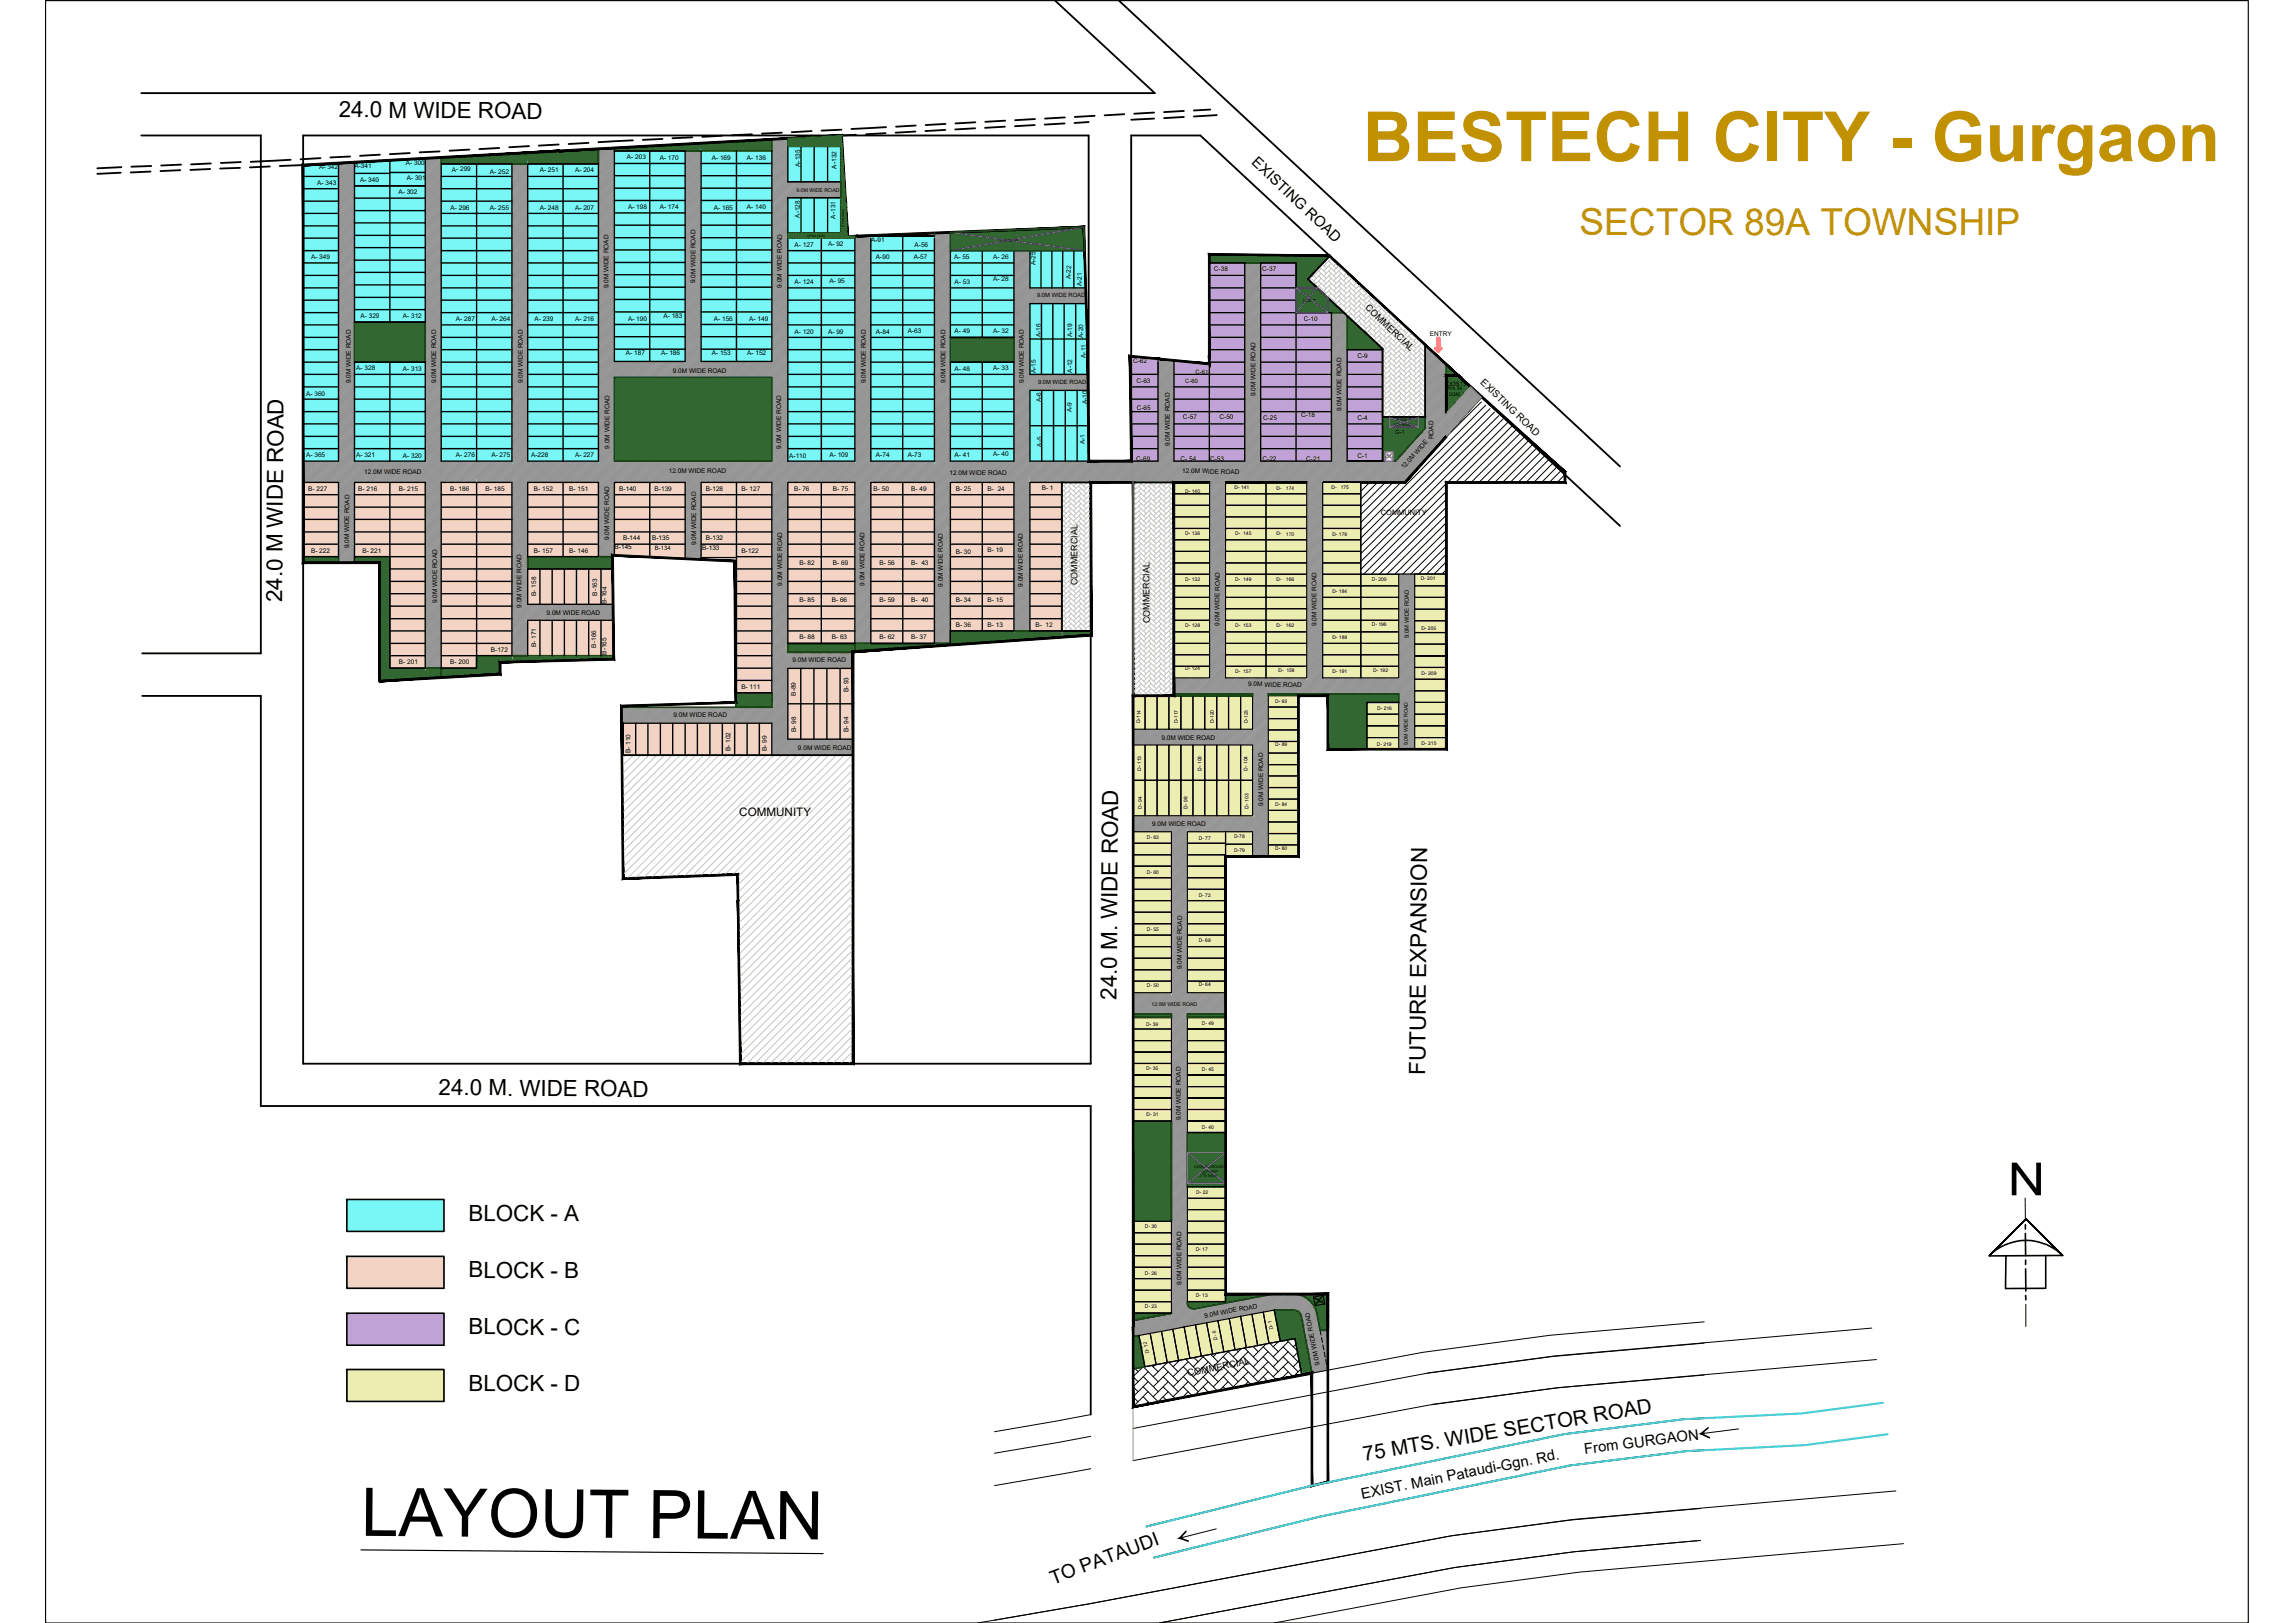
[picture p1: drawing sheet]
<svg xmlns="http://www.w3.org/2000/svg" width="420mm" height="297mm" viewBox="0 0 420 297" stroke-linecap="round" stroke-linejoin="round" font-family="sans-serif">
<defs><g id="words">
<text font-size="12.7" fill="#c29100" x="249.5" y="29.5">BESTECH CITY - Gurgaon</text>
<text font-size="12.3" x="66.1" y="281.1">LAYOUT PLAN</text>
<text font-size="8.4" x="367.6" y="218.8">N</text>
<text font-size="6.8" fill="#c29100" x="289.2" y="43">SECTOR 89A TOWNSHIP</text>
<g font-size="4.1">
<text x="62" y="21.4">24.0 M WIDE ROAD</text>
<text x="51.6" y="110.2" transform="rotate(-90 51.6 110.2)">24.0 M WIDE ROAD</text>
<text x="204.4" y="183" transform="rotate(-90 204.4 183)">24.0 M. WIDE ROAD</text>
<text x="260.9" y="196.7" transform="rotate(-90 260.9 196.7)">FUTURE EXPANSION</text>
<text x="80.3" y="200.4" transform="rotate(1 80.3 200.4)">24.0 M. WIDE ROAD</text>
<text x="85.8" y="223.4">BLOCK - A</text>
<text x="85.8" y="233.8">BLOCK - B</text>
<text x="85.8" y="244.2">BLOCK - C</text>
<text x="85.8" y="254.5">BLOCK - D</text>
</g>
<text font-size="3.8" x="249.8" y="267.3" transform="rotate(-9 249.8 267.3)">75 MTS. WIDE SECTOR ROAD</text>
<text font-size="3.5" x="192.8" y="290" transform="rotate(-21 192.8 290)">TO PATAUDI</text>
<g font-size="2.7">
<text x="229" y="29.9" transform="rotate(43 229 29.9)">EXISTING ROAD</text>
<text x="290.2" y="266.1" transform="rotate(-7 290.2 266.1)">From GURGAON</text>
<text x="249.4" y="274.3" transform="rotate(-11 249.4 274.3)">EXIST. Main Pataudi-Ggn. Rd.</text>
</g>
<text font-size="2.1" x="135.3" y="149.3">COMMUNITY</text>
<text font-size="1.8" x="270.9" y="70.1" transform="rotate(43 270.9 70.1)">EXISTING ROAD</text>
<g font-size="1.7">
<text x="249.9" y="56.4" transform="rotate(43 249.9 56.4)">COMMERCIAL</text>
<text x="217.5" y="251.9" transform="rotate(-11 217.5 251.9)">COMMERCIAL</text>
</g>
<g font-size="1.6">
<text x="197.3" y="107.1" transform="rotate(-90 197.3 107.1)">COMMERCIAL</text>
<text x="210.5" y="114" transform="rotate(-90 210.5 114)">COMMERCIAL</text>
</g>
<text font-size="1.4" x="252.8" y="94.3">COMMUNITY</text>
<g font-size="1.2">
<text x="114.8" y="29.2">A- 203</text>
<text x="120.8" y="29.2" transform="rotate(1 120.8 29.2)">A- 170</text>
<text x="130.3" y="29.2">A- 169</text>
<text x="136.7" y="29.3">A- 136</text>
<text x="58.1" y="33.8">A- 343</text>
<text x="58.4" y="30.9">A- 342</text>
<text x="64.9" y="30.7">A-341</text>
<text x="65.9" y="33.3">A- 340</text>
<text x="72.9" y="35.4">A- 302</text>
<text x="74.3" y="30.3" transform="rotate(-1 74.3 30.3)">A- 300</text>
<text x="74.5" y="33">A- 301</text>
<text x="82.7" y="31.4" transform="rotate(-1 82.7 31.4)">A- 299</text>
<text x="89.7" y="31.9">A- 252</text>
<text x="98.8" y="31.5">A- 251</text>
<text x="105.3" y="31.5">A- 204</text>
<text x="146.5" y="30.6" transform="rotate(-90 146.5 30.6)">A-135</text>
<text x="153.1" y="30.8" transform="rotate(-89 153.1 30.8)">A-132</text>
<text x="82.5" y="38.5">A- 296</text>
<text x="89.7" y="38.5">A- 255</text>
<text x="98.8" y="38.4">A- 248</text>
<text x="105.3" y="38.4">A- 207</text>
<text x="115" y="38.3">A- 198</text>
<text x="120.8" y="38.2">A- 174</text>
<text x="130.7" y="38.4" transform="rotate(1 130.7 38.4)">A- 165</text>
<text x="136.7" y="38.2">A- 140</text>
<text x="146.4" y="39.9" transform="rotate(-90 146.4 39.9)">A-128</text>
<text x="153" y="40" transform="rotate(-90 153 40)">A-131</text>
<text x="56.9" y="47.4">A- 349</text>
<text x="145.5" y="45.2">A- 127</text>
<text x="151.6" y="45">A- 92</text>
<text x="159.5" y="44.3">A-91</text>
<text x="160.4" y="47.4">A-90</text>
<text x="167.3" y="47.4">A-57</text>
<text x="167.4" y="45.3">A-56</text>
<text x="174.7" y="47.4">A- 55</text>
<text x="181.8" y="47.4">A- 26</text>
<text x="111.4" y="52.8" transform="rotate(-90 111.4 52.8)">9.0M WIDE ROAD</text>
<text x="127.3" y="51.8" transform="rotate(-90 127.3 51.8)">9.0M WIDE ROAD</text>
<text x="143.1" y="52.6" transform="rotate(-90 143.1 52.6)">9.0M WIDE ROAD</text>
<text x="145.5" y="52">A- 124</text>
<text x="151.8" y="51.8" transform="rotate(1 151.8 51.8)">A- 95</text>
<text x="174.8" y="52" transform="rotate(1 174.8 52)">A- 53</text>
<text x="181.8" y="51.4">A- 28</text>
<text x="189.6" y="48.5" transform="rotate(-90 189.6 48.5)">A-25</text>
<text x="196" y="51.1" transform="rotate(-89 196 51.1)">A-22</text>
<text x="198" y="52.4" transform="rotate(-90 198 52.4)">A-21</text>
<text x="222.2" y="49.6">C-38</text>
<text x="231.1" y="49.6">C-37</text>
<text x="66" y="58.2">A- 329</text>
<text x="73.7" y="58.3">A- 312</text>
<text x="83.5" y="58.7">A- 287</text>
<text x="90" y="58.7">A- 264</text>
<text x="97.8" y="58.8">A- 239</text>
<text x="105.3" y="58.8">A- 216</text>
<text x="115" y="58.7">A- 190</text>
<text x="121.5" y="58.1">A- 183</text>
<text x="130.7" y="58.8">A- 156</text>
<text x="137.2" y="58.8">A- 149</text>
<text x="238.7" y="58.7">C-10</text>
<text x="114.6" y="65">A- 187</text>
<text x="121" y="65">A- 186</text>
<text x="130.3" y="65">A- 153</text>
<text x="136.8" y="65">A- 152</text>
<text x="145.5" y="61.1" transform="rotate(1 145.5 61.1)">A- 120</text>
<text x="151.6" y="61.1" transform="rotate(1 151.6 61.1)">A- 99</text>
<text x="160.4" y="61.1" transform="rotate(1 160.4 61.1)">A-84</text>
<text x="166.2" y="60.9">A-63</text>
<text x="174.8" y="61">A- 49</text>
<text x="181.8" y="60.9">A- 32</text>
<text x="190.5" y="61.8" transform="rotate(-90 190.5 61.8)">A-16</text>
<text x="196.3" y="61.8" transform="rotate(-90 196.3 61.8)">A-19</text>
<text x="198.3" y="61.8" transform="rotate(-90 198.3 61.8)">A-20</text>
<text x="198.8" y="65.5" transform="rotate(-90 198.8 65.5)">A-11</text>
<text x="248.5" y="65.6">C-9</text>
<text x="261.8" y="61.5">ENTRY</text>
<text x="64.2" y="70.2" transform="rotate(-90 64.2 70.2)">9.0M WIDE ROAD</text>
<text x="65.2" y="67.7">A- 328</text>
<text x="73.7" y="67.9">A- 313</text>
<text x="79.8" y="70.2" transform="rotate(-90 79.8 70.2)">9.0M WIDE ROAD</text>
<text x="95.7" y="70.1" transform="rotate(-90 95.7 70.1)">9.0M WIDE ROAD</text>
<text x="123.2" y="68.2">9.0M WIDE ROAD</text>
<text x="158.5" y="70.2" transform="rotate(-90 158.5 70.2)">9.0M WIDE ROAD</text>
<text x="173.1" y="70.2" transform="rotate(-90 173.1 70.2)">9.0M WIDE ROAD</text>
<text x="174.8" y="67.8">A- 48</text>
<text x="181.8" y="67.7">A- 33</text>
<text x="187.4" y="70.2" transform="rotate(-90 187.4 70.2)">9.0M WIDE ROAD</text>
<text x="189.6" y="68.3" transform="rotate(-90 189.6 68.3)">A-15</text>
<text x="196.3" y="68.2" transform="rotate(-90 196.3 68.2)">A-12</text>
<text x="207.4" y="66.4">C-62</text>
<text x="208.1" y="70.1">C-63</text>
<text x="56" y="72.4">A- 360</text>
<text x="190.6" y="73.6" transform="rotate(-90 190.6 73.6)">A-6</text>
<text x="196.2" y="75.4" transform="rotate(-90 196.2 75.4)">A-9</text>
<text x="199" y="74" transform="rotate(-90 199 74)">A-10</text>
<text x="208.1" y="75">C-65</text>
<text x="216.6" y="76.7">C-57</text>
<text x="223.3" y="76.7">C-50</text>
<text x="229.8" y="72.5" transform="rotate(-90 229.8 72.5)">9.0M WIDE ROAD</text>
<text x="231.2" y="76.9">C-25</text>
<text x="238.2" y="76.4">C-18</text>
<text x="245.6" y="75.3" transform="rotate(-90 245.6 75.3)">9.0M WIDE ROAD</text>
<text x="248.5" y="76.8">C-4</text>
<text x="56" y="83.7">A- 365</text>
<text x="65.2" y="83.7">A- 321</text>
<text x="73.7" y="83.8">A- 320</text>
<text x="83.5" y="83.6" transform="rotate(-1 83.5 83.6)">A- 276</text>
<text x="90" y="83.6" transform="rotate(-1 90 83.6)">A- 275</text>
<text x="97.2" y="83.7">A-228</text>
<text x="105.3" y="83.7">A- 227</text>
<text x="111.6" y="82.1" transform="rotate(-90 111.6 82.1)">9.0M WIDE ROAD</text>
<text x="143" y="82.1" transform="rotate(-90 143 82.1)">9.0M WIDE ROAD</text>
<text x="144.5" y="83.8">A-110</text>
<text x="151.8" y="83.7">A- 109</text>
<text x="160.4" y="83.7">A-74</text>
<text x="166.2" y="83.7">A-73</text>
<text x="174.8" y="83.7">A- 41</text>
<text x="181.8" y="83.5">A- 40</text>
<text x="190.8" y="81.8" transform="rotate(-90 190.8 81.8)">A-5</text>
<text x="198.6" y="81.3" transform="rotate(-90 198.6 81.3)">A-1</text>
<text x="214.2" y="81.7" transform="rotate(-90 214.2 81.7)">9.0M WIDE ROAD</text>
<text x="248.5" y="83.9">C-1</text>
<text x="262.5" y="80.4" transform="rotate(-90 262.5 80.4)">ROAD</text>
<text x="56.4" y="89.9">B- 227</text>
<text x="65.6" y="89.9">B- 216</text>
<text x="66.7" y="86.8">12.0M WIDE ROAD</text>
<text x="73" y="89.8">B- 215</text>
<text x="82.4" y="89.8">B- 186</text>
<text x="88.9" y="89.8">B- 185</text>
<text x="97.7" y="89.8">B- 152</text>
<text x="104.2" y="89.8">B- 151</text>
<text x="113.4" y="89.8">B-140</text>
<text x="119.8" y="89.8">B-139</text>
<text x="122.4" y="86.5">12.0M WIDE ROAD</text>
<text x="129.2" y="89.8">B-128</text>
<text x="135.7" y="89.8">B- 127</text>
<text x="145.4" y="89.8">B- 76</text>
<text x="152.5" y="89.8">B- 75</text>
<text x="159.9" y="89.8">B- 50</text>
<text x="166.8" y="89.8">B- 49</text>
<text x="173.8" y="86.9">12.0M WIDE ROAD</text>
<text x="175" y="89.8">B- 25</text>
<text x="180.8" y="89.8">B- 24</text>
<text x="190.7" y="89.7">B- 1</text>
<text x="208" y="84.4">C-69</text>
<text x="216.1" y="84.4" transform="rotate(-1 216.1 84.4)">C- 54</text>
<text x="216.5" y="86.6">12.0M WIDE ROAD</text>
<text x="221.5" y="84.4">C-53</text>
<text x="231.1" y="84.4">C-22</text>
<text x="239.1" y="84.4">C-21</text>
<text x="257" y="85.9" transform="rotate(-48 257 85.9)">12.0M WIDE</text>
<text x="56.9" y="101.2">B- 222</text>
<text x="63.9" y="100.4" transform="rotate(-90 63.9 100.4)">9.0M WIDE ROAD</text>
<text x="66.3" y="101.2">B- 221</text>
<text x="97.7" y="101.1">B- 157</text>
<text x="104.2" y="101.1">B- 146</text>
<text x="111.5" y="98.8" transform="rotate(-90 111.5 98.8)">9.0M WIDE ROAD</text>
<text x="112.5" y="100.5" transform="rotate(1 112.5 100.5)">B-145</text>
<text x="114.1" y="98.7">B-144</text>
<text x="119.4" y="98.7">B-135</text>
<text x="127.4" y="99.8" transform="rotate(-90 127.4 99.8)">9.0M WIDE ROAD</text>
<text x="128.6" y="100.7">B-133</text>
<text x="129.2" y="98.9">B-132</text>
<text x="135.7" y="101.1" transform="rotate(1 135.7 101.1)">B-122</text>
<text x="175" y="101.4">B- 30</text>
<text x="180.8" y="101.1">B- 19</text>
<text x="143.2" y="107.2" transform="rotate(-90 143.2 107.2)">9.0M WIDE ROAD</text>
<text x="146.3" y="103.4">B- 82</text>
<text x="152.5" y="103.4">B- 69</text>
<text x="158.2" y="107.2" transform="rotate(-90 158.2 107.2)">9.0M WIDE ROAD</text>
<text x="161" y="103.4">B- 56</text>
<text x="166.8" y="103.4">B- 43</text>
<text x="172.6" y="107.4" transform="rotate(-90 172.6 107.4)">9.0M WIDE ROAD</text>
<text x="187.2" y="107.4" transform="rotate(-90 187.2 107.4)">9.0M WIDE ROAD</text>
<text x="80" y="110.4" transform="rotate(-90 80 110.4)">9.0M WIDE ROAD</text>
<text x="95.5" y="111.2" transform="rotate(-90 95.5 111.2)">9.0M WIDE ROAD</text>
<text x="98.2" y="109.1" transform="rotate(-90 98.2 109.1)">B- 158</text>
<text x="100.1" y="112.5">9.0M WIDE ROAD</text>
<text x="109.3" y="109" transform="rotate(-89 109.3 109)">B-163</text>
<text x="111" y="110.5" transform="rotate(-89 111 110.5)">B-164</text>
<text x="146.3" y="110.2">B- 85</text>
<text x="152.3" y="110.1">B- 66</text>
<text x="161" y="110.2">B- 59</text>
<text x="166.8" y="110.2">B- 40</text>
<text x="175" y="110.1">B- 34</text>
<text x="180.8" y="110.1">B- 15</text>
<text x="89.9" y="119.4">B-172</text>
<text x="98.2" y="118.5" transform="rotate(-90 98.2 118.5)">B- 171</text>
<text x="109.1" y="118.5" transform="rotate(-90 109.1 118.5)">B-166</text>
<text x="111" y="119.8" transform="rotate(-90 111 119.8)">B-165</text>
<text x="146.3" y="117" transform="rotate(1 146.3 117)">B- 88</text>
<text x="152.3" y="117" transform="rotate(1 152.3 117)">B- 63</text>
<text x="161" y="117" transform="rotate(1 161 117)">B- 62</text>
<text x="166.8" y="117" transform="rotate(1 166.8 117)">B- 37</text>
<text x="175" y="114.7">B- 36</text>
<text x="180.8" y="114.7">B- 13</text>
<text x="189.6" y="114.7">B- 12</text>
<text x="223.3" y="114.6" transform="rotate(-90 223.3 114.6)">9.0M WIDE ROAD</text>
<text x="241" y="114.6" transform="rotate(-90 241 114.6)">9.0M WIDE ROAD</text>
<text x="73" y="121.5">B- 201</text>
<text x="82.4" y="121.5">B- 200</text>
<text x="145.1" y="121.2">9.0M WIDE ROAD</text>
<text x="228.5" y="125.6">9.0M WIDE ROAD</text>
<text x="123.3" y="131.2">9.0M WIDE ROAD</text>
<text x="135.7" y="126.1">B- 111</text>
<text x="145.7" y="127.3" transform="rotate(-90 145.7 127.3)">B-89</text>
<text x="155.3" y="126.7" transform="rotate(-90 155.3 126.7)">B- 93</text>
<text x="115.4" y="137.9" transform="rotate(-90 115.4 137.9)">B- 110</text>
<text x="133.7" y="137.5" transform="rotate(-90 133.7 137.5)">B- 102</text>
<text x="140.4" y="137.5" transform="rotate(-90 140.4 137.5)">B- 99</text>
<text x="145.8" y="134" transform="rotate(-90 145.8 134)">B- 98</text>
<text x="146.1" y="137.2">9.0M WIDE ROAD</text>
<text x="155.3" y="134" transform="rotate(-90 155.3 134)">B- 94</text>
<text x="212.6" y="135.4">9.0M WIDE ROAD</text>
<text x="231.3" y="147.6" transform="rotate(-90 231.3 147.6)">9.0M WIDE ROAD</text>
<text x="210.9" y="151.2">9.0M WIDE ROAD</text>
<text x="216.4" y="177.4" transform="rotate(-90 216.4 177.4)">9.0M WIDE ROAD</text>
<text x="216.2" y="205" transform="rotate(-90 216.2 205)">9.0M WIDE ROAD</text>
<text x="216.3" y="235.2" transform="rotate(-90 216.3 235.2)">9.0M WIDE ROAD</text>
<text x="220.6" y="241.2" transform="rotate(-10 220.6 241.2)">9.0M WIDE ROAD</text>
<text x="241.6" y="249.8" transform="rotate(-101 241.6 249.8)">9.0M WIDE ROAD</text>
</g>
<g font-size="1.1">
<text x="189.9" y="54.4">9.0M WIDE ROAD</text>
<text x="190" y="70.3">9.0M WIDE ROAD</text>
<text x="217" y="70.1" transform="rotate(-1 217 70.1)">C-60</text>
<text x="218.9" y="68.4">C-61</text>
<text x="264.8" y="70.7">OOS13</text>
<text x="265.2" y="70">G-17</text>
<text x="255.4" y="79.4">G-1</text>
<text x="119.9" y="100.6">B-134</text>
<text x="257.9" y="116.7" transform="rotate(-90 257.9 116.7)">9.0M WIDE ROAD</text>
</g>
<g font-size=".9">
<text x="145.8" y="35.1">9.0M WIDE ROAD</text>
<text x="264.9" y="71.4">161.59</text>
<text x="265.2" y="72.5">SQM.</text>
<text x="226" y="89.5">D- 141</text>
<text x="233.7" y="89.6">D-</text>
<text x="235.4" y="89.6">174</text>
<text x="243.8" y="89.4" transform="rotate(1 243.8 89.4)">D-</text>
<text x="245.5" y="89.5" transform="rotate(1 245.5 89.5)">175</text>
<text x="217" y="90.2">D- 140</text>
<text x="217" y="98">D- 136</text>
<text x="226.1" y="98">D- 145</text>
<text x="233.7" y="98" transform="rotate(1 233.7 98)">D-</text>
<text x="235.4" y="98" transform="rotate(1 235.4 98)">170</text>
<text x="243.9" y="98.1">D- 179</text>
<text x="217" y="106.4">D- 132</text>
<text x="226.1" y="106.4">D- 149</text>
<text x="233.7" y="106.4">D-</text>
<text x="235.4" y="106.4">166</text>
<text x="251.2" y="106.4">D- 200</text>
<text x="260.1" y="106.2">D- 201</text>
<text x="243.9" y="108.4">D- 184</text>
<text x="217" y="114.8">D- 128</text>
<text x="226.1" y="114.8">D- 153</text>
<text x="233.7" y="114.8">D-</text>
<text x="235.4" y="114.8">162</text>
<text x="243.9" y="116.9">D- 188</text>
<text x="251.2" y="114.5">D- 196</text>
<text x="260.2" y="115.2">D- 205</text>
<text x="217" y="122.7">D- 124</text>
<text x="226.1" y="123.2">D- 157</text>
<text x="234.1" y="123">D- 158</text>
<text x="243.9" y="123.2">D- 191</text>
<text x="251.4" y="122.9">D- 192</text>
<text x="260.3" y="123.5" transform="rotate(1 260.3 123.5)">D- 209</text>
<text x="233.5" y="128.7">D- 93</text>
<text x="252.1" y="129.9">D- 216</text>
<text x="208.7" y="132.4" transform="rotate(-89 208.7 132.4)">D-114</text>
<text x="215.6" y="132.4" transform="rotate(-89 215.6 132.4)">D-117</text>
<text x="222.2" y="132.4" transform="rotate(-90 222.2 132.4)">D-120</text>
<text x="228.4" y="132.4" transform="rotate(-90 228.4 132.4)">D-123</text>
<text x="233.5" y="136.5">D- 89</text>
<text x="252.1" y="136.5">D- 219</text>
<text x="257.7" y="136.3" transform="rotate(-90 257.7 136.3)">9.0M WIDE ROAD</text>
<text x="260.3" y="136.4">D- 215</text>
<text x="208.9" y="141" transform="rotate(-90 208.9 141)">D- 113</text>
<text x="220" y="141" transform="rotate(-90 220 141)">D- 108</text>
<text x="228.4" y="141" transform="rotate(-90 228.4 141)">D- 104</text>
<text x="209" y="148" transform="rotate(-90 209 148)">D- 94</text>
<text x="217.4" y="148" transform="rotate(-90 217.4 148)">D- 98</text>
<text x="228.6" y="148" transform="rotate(-90 228.6 148)">D- 103</text>
<text x="233.5" y="147.5">D- 84</text>
<text x="210" y="153.6">D- 63</text>
<text x="219.5" y="153.7">D- 77</text>
<text x="225.9" y="153.4">D-78</text>
<text x="226" y="156">D-79</text>
<text x="233.5" y="155.5">D- 80</text>
<text x="210" y="159.9">D- 60</text>
<text x="219.5" y="164.1">D- 72</text>
<text x="210" y="170.4">D- 55</text>
<text x="219.5" y="172.5">D- 68</text>
<text x="210" y="180.6">D- 50</text>
<text x="210.8" y="184.1">12.0M WIDE ROAD</text>
<text x="219.5" y="180.4">D- 64</text>
<text x="209.8" y="187.7">D- 39</text>
<text x="220" y="187.5">D- 49</text>
<text x="209.8" y="195.8">D- 35</text>
<text x="220" y="196.1">D- 45</text>
<text x="209.9" y="204.3">D- 31</text>
<text x="220" y="206.7">D- 40</text>
<text x="219.5" y="215.4">375 sqm.</text>
<text x="219" y="218.5">D- 22</text>
<text x="209.6" y="224.8">D- 30</text>
<text x="209.6" y="233.3">D- 26</text>
<text x="218.9" y="229" transform="rotate(1 218.9 229)">D- 17</text>
<text x="209.6" y="239.4">D- 23</text>
<text x="218.9" y="237.3">D- 13</text>
<text x="222.9" y="245.2" transform="rotate(-100 222.9 245.2)">D- 6</text>
<text x="233.1" y="243.3" transform="rotate(-101 233.1 243.3)">D- 1</text>
<text x="210.4" y="247.7" transform="rotate(-101 210.4 247.7)">D- 12</text>
</g>
<text font-size=".8" x="238.5" y="55.3">UGWT</text>
<g font-size=".7">
<text x="183.1" y="44.3">STP/WTP</text>
<text x="255.2" y="78" transform="rotate(-1 255.2 78)">LT PANEL</text>
<text x="255.3" y="77.1">TRANS.&amp;</text>
<text x="266.1" y="76.8" transform="rotate(-50 266.1 76.8)">9.0M WIDE ROAD</text>
<text x="218.7" y="213.8">UNDER GROUND</text>
<text x="220" y="214.7">STP/WTP</text>
</g>
<g font-size=".6">
<text x="154.6" y="41.5" transform="rotate(-90 154.6 41.5)">OPEN AREA</text>
<text x="147.8" y="43.3">OPEN AREA</text>
</g>
<g font-size=".5">
<text x="240.7" y="238.6" transform="rotate(-11 240.7 238.6)">BOOTH</text>
<text x="240.9" y="237.9" transform="rotate(-11 240.9 237.9)">MILK</text>
</g>
<g font-size=".4">
<text x="253.6" y="83.9">BOOTH</text>
<text x="253.8" y="83.4">MILK</text>
</g>
</g></defs>
<!-- layer: ROAD -->
<g fill="none" stroke="#919191" stroke-width=".18">
<path d="M61.8 29.9h.1M62 29.9l-.2 .1M62.2 29.8l-.4 .4M62.4 29.8l-.6 .6M62.6 29.8l-.8 .8M62.8 29.8l-1 .9M62.9 29.8l-1.1 1.1M63.1 29.8l-1.3 1.3M63.3 29.7l-1.5 1.5M63.5 29.7l-1.7 1.7M63.7 29.7l-1.9 1.9M63.9 29.7l-2.1 2.1"/>
<path d="M64.1 29.7l-2.3 2.2M64.3 29.7l-2.5 2.4M64.4 29.7l-2.6 2.6M64.6 29.7l-2.8 2.8M64.8 29.7l-3 2.9M64.9 29.7l-3.1 3.1M64.9 29.9l-3.1 3.1M64.9 30.1l-3.1 3M64.9 30.3l-3.1 3M64.9 30.4l-3.1 3.1M64.9 30.6l-3.1 3M64.9 30.8l-3.1 3"/>
<path d="M64.9 30.9l-3.1 3.1M64.9 31.1l-3.1 3M64.9 31.3l-3.1 3M64.9 31.4l-3.1 3.1M64.9 31.6l-3.1 3.1M64.9 31.8l-3.1 3M64.9 31.9l-3.1 3.1M64.9 32.1l-3.1 3.1M64.9 32.3l-3.1 3M64.9 32.5l-3.1 3M64.9 32.7l-3.1 3M64.9 32.8l-3.1 3.1"/>
<path d="M64.9 33l-3.1 3.1M64.9 33.2l-3.1 3M64.9 33.3l-3.1 3.1M64.9 33.5l-3.1 3.1M64.9 33.7l-3.1 3M64.9 33.9l-3.1 3M64.9 34l-3.1 3.1M64.9 34.2l-3.1 3M64.9 34.4l-3.1 3M64.9 34.5l-3.1 3.1M64.9 34.7l-3.1 3M64.9 34.9l-3.1 3"/>
<path d="M64.9 35l-3.1 3.1M64.9 35.2l-3.1 3.1M64.9 35.4l-3.1 3M64.9 35.6l-3.1 3M64.9 35.8l-3.1 3M64.9 35.9l-3.1 3M64.9 36.1l-3.1 3M64.9 36.3l-3.1 3M64.9 36.4l-3.1 3.1M64.9 36.6l-3.1 3.1M64.9 36.8l-3.1 3M64.9 36.9l-3.1 3.1"/>
<path d="M64.9 37.1l-3.1 3.1M64.9 37.3l-3.1 3M64.9 37.5l-3.1 3M64.9 37.6l-3.1 3.1M64.9 37.8l-3.1 3M64.9 38l-3.1 3M64.9 38.1l-3.1 3.1M64.9 38.3l-3.1 3M64.9 38.5l-3.1 3M64.9 38.7l-3 3M64.9 38.8l-3 3.1M64.9 39l-3 3"/>
<path d="M64.9 39.2l-3 3M64.9 39.4l-3 3M64.9 39.5l-3 3M64.9 39.7l-3 3M64.9 39.9l-3 3M78 29l-.1 .2M78.2 29l-.3 .3M78.4 28.9l-.5 .6M78.6 28.9l-.7 .8M78.7 28.9l-.8 .9M78.9 28.9l-1 1.1M79.1 28.9l-1.2 1.3"/>
<path d="M79.3 28.9l-1.4 1.4M79.5 28.9l-1.6 1.6M79.7 28.9l-1.8 1.8M79.8 28.9l-1.9 2M80 28.9l-2.1 2.2M80.2 28.9l-2.3 2.3M80.4 28.9l-2.5 2.5M80.6 28.8l-2.7 2.8M80.7 28.8l-2.8 2.9M80.8 29l-2.9 2.9M80.8 29.2l-2.9 2.9M80.8 29.3l-2.9 2.9"/>
<path d="M80.8 29.5l-2.9 2.9M80.8 29.7l-2.9 2.9M80.8 29.8l-2.9 3M80.8 30l-2.9 2.9M80.8 30.2l-2.9 2.9M80.8 30.4l-2.9 2.9M80.8 30.6l-2.9 2.8M80.8 30.7l-2.9 2.9M80.8 30.9l-2.9 2.9M80.8 31.1l-2.9 2.9M80.8 31.2l-2.9 2.9M80.8 31.4l-2.9 2.9"/>
<path d="M80.8 31.6l-2.9 2.9M80.8 31.7l-2.9 3M80.8 31.9l-2.9 2.9M80.8 32.1l-2.9 2.9M80.8 32.2l-2.9 3M80.8 32.4l-2.9 2.9M80.8 32.6l-2.9 2.9M80.8 32.8l-2.9 2.9M80.8 32.9l-2.9 2.9M80.8 33.1l-2.9 2.9M80.8 33.3l-2.9 2.9M80.8 33.5l-2.9 2.9"/>
<path d="M80.8 33.6l-2.9 2.9M80.8 33.8l-2.9 2.9M80.8 34l-2.9 2.9M80.8 34.1l-2.9 3M80.8 34.3l-2.9 2.9M80.8 34.5l-2.9 2.9M80.8 34.7l-2.9 2.9M80.8 34.8l-2.9 2.9M80.8 35l-2.9 2.9M80.8 35.2l-2.9 2.9M80.8 35.3l-2.9 3M80.8 35.5l-2.9 2.9"/>
<path d="M80.8 35.7l-2.9 2.9M80.8 35.8l-2.9 3M80.8 36l-2.9 2.9M80.8 36.2l-2.9 2.9M80.8 36.4l-2.9 2.9M80.8 36.6l-2.9 2.8M80.8 36.7l-2.9 2.9M80.8 36.9l-2.9 2.9M80.8 37.1l-2.9 2.9M80.8 37.2l-2.9 3M80.8 37.4l-2.9 2.9M80.8 37.6l-2.9 2.9"/>
<path d="M80.8 37.7l-2.9 3M80.8 37.9l-2.9 2.9M80.8 38.1l-2.9 2.9M80.8 38.3l-2.9 2.9M80.8 38.4l-2.9 2.9M80.8 38.6l-2.9 2.9M80.8 38.8l-2.9 2.9M80.8 38.9l-2.9 3M80.8 39.1l-2.9 2.9M80.8 39.3l-2.9 2.9M80.8 39.4l-2.9 3M80.8 39.7l-2.9 2.8"/>
<path d="M80.8 39.8l-2.9 2.9M80.8 40l-2.9 2.9M93.8 30l-.1 .1M94 30l-.3 .3M94.1 30l-.4 .5M94.3 30l-.6 .6M94.5 30l-.8 .8M94.7 30l-1 1M94.8 30l-1.1 1.1M95 30l-1.3 1.3M95.2 30l-1.5 1.5M95.4 30l-1.7 1.7"/>
<path d="M95.5 30l-1.8 1.8M95.7 30l-2 2M95.9 30l-2.2 2.2M96.1 30l-2.4 2.3M96.2 30l-2.5 2.5M96.4 30l-2.7 2.7M96.6 30l-2.9 2.9M96.6 32.2l-2.9 2.9M96.6 32.4l-2.9 2.8M96.6 32.5l-2.9 2.9M96.6 35.3l-2.9 2.9M96.6 35.6l-2.9 2.9"/>
<path d="M96.6 38.4l-2.9 2.9M96.6 38.6l-2.9 2.8M96.6 38.7l-2.9 2.9M96.6 30.1l-2.9 2.9M96.6 30.3l-2.9 2.9M96.6 30.5l-2.9 2.9M96.6 30.6l-2.9 3M96.6 30.8l-2.9 2.9M96.6 31l-2.9 2.9M96.6 31.1l-2.9 3M96.6 31.3l-2.9 2.9M96.6 31.5l-2.9 2.9"/>
<path d="M96.6 31.7l-2.9 2.9M96.6 31.8l-2.9 2.9M96.6 32l-2.9 2.9M96.6 32.7l-2.9 2.9M96.6 32.9l-2.9 2.9M96.6 33l-2.9 3M96.6 33.2l-2.9 2.9M96.6 33.4l-2.9 2.9M96.6 33.6l-2.9 2.9M96.6 33.7l-2.9 2.9M96.6 33.9l-2.9 2.9M96.6 34.1l-2.9 2.9"/>
<path d="M96.6 34.2l-2.9 3M96.6 34.4l-2.9 2.9M96.6 34.6l-2.9 2.9M96.6 34.7l-2.9 3M96.6 34.9l-2.9 2.9M96.6 35.1l-2.9 2.9M96.6 35.5l-2.9 2.8M96.6 35.8l-2.9 2.9M96.6 36l-2.9 2.9M96.6 36.1l-2.9 3M96.6 36.3l-2.9 2.9M96.6 36.5l-2.9 2.9"/>
<path d="M96.6 36.6l-2.9 3M96.6 36.8l-2.9 2.9M96.6 37l-2.9 2.9M96.6 37.2l-2.9 2.9M96.6 37.3l-2.9 2.9M96.6 37.5l-2.9 2.9M96.6 37.7l-2.9 2.9M96.6 37.8l-2.9 3M96.6 38l-2.9 2.9M96.6 38.2l-2.9 2.9M96.6 38.9l-2.9 2.9M96.6 39.1l-2.9 2.9"/>
<path d="M96.6 39.2l-2.9 2.9M96.6 39.4l-2.9 2.9M96.6 39.6l-2.9 2.9M96.6 39.7l-2.9 3M96.6 39.9l-2.9 2.9M109.6 27.2v.1M109.8 27.2l-.2 .3M110 27.2l-.4 .4M110.2 27.2l-.6 .6M110.4 27.2l-.8 .8M110.5 27.2l-.9 1M110.7 27.2l-1.1 1.1"/>
<path d="M110.9 27.2l-1.3 1.3M111.1 27.2l-1.5 1.5M111.3 27.2l-1.7 1.7M111.5 27.1l-1.9 1.9M111.6 27.1l-2 2.1M111.8 27.1l-2.2 2.3M112 27.1l-2.4 2.4M112.2 27.1l-2.6 2.6M112.4 27.1l-2.8 2.8M112.4 27.2l-2.8 2.8M112.4 27.3l-2.8 2.9M112.4 27.5l-2.8 2.9"/>
<path d="M112.4 27.7l-2.8 2.9M112.4 28l-2.8 2.9M112.4 28.2l-2.8 2.9M112.4 28.7l-2.8 2.9M112.4 28.9l-2.8 2.9M112.4 29.1l-2.8 2.8M112.4 29.2l-2.8 2.9M112.4 29.6l-2.8 2.9M112.4 29.7l-2.8 2.9M112.4 30.1l-2.8 2.9M112.4 30.3l-2.8 2.8M112.4 30.4l-2.8 2.9"/>
<path d="M112.4 30.6l-2.8 2.9M112.4 30.8l-2.8 2.8M112.4 31.1l-2.8 2.9M112.4 32.2l-2.8 2.8M112.4 32.3l-2.8 2.9M112.4 32.5l-2.8 2.9M112.4 32.7l-2.8 2.8M112.4 33l-2.8 2.9M112.4 33.2l-2.8 2.9M112.4 33.3l-2.8 2.9M112.4 33.5l-2.8 2.9M112.4 33.7l-2.8 2.9"/>
<path d="M112.4 34l-2.8 2.9M112.4 34.2l-2.8 2.9M112.4 35.2l-2.8 2.9M112.4 35.6l-2.8 2.9M112.4 35.8l-2.8 2.8M112.4 35.9l-2.8 2.9M112.4 36.1l-2.8 2.9M112.4 36.6l-2.8 2.9M112.4 36.9l-2.8 2.9M112.4 37.1l-2.8 2.9M112.4 37.5l-2.8 2.8M112.4 38.5l-2.8 2.9"/>
<path d="M112.4 38.7l-2.8 2.9M112.4 38.8l-2.8 2.9M112.4 39l-2.8 2.9M112.4 39.4l-2.8 2.8M112.4 39.5l-2.8 2.9M112.4 39.7l-2.8 2.9M112.4 39.9l-2.8 2.8M112.4 27.8l-2.8 2.9M112.4 28.3l-2.8 3M112.4 28.5l-2.8 2.9M112.4 29.4l-2.8 2.9M112.4 29.9l-2.8 2.9"/>
<path d="M112.4 30.9l-2.8 2.9M112.4 31.3l-2.8 2.8M112.4 31.4l-2.8 3M112.4 31.6l-2.8 2.9M112.4 31.8l-2.8 2.9M112.4 32l-2.8 2.9M112.4 32.8l-2.8 2.9M112.4 33.9l-2.8 2.8M112.4 34.4l-2.8 2.8M112.4 34.5l-2.8 3M112.4 34.7l-2.8 2.9M112.4 34.9l-2.8 2.9"/>
<path d="M112.4 35l-2.8 3M112.4 35.4l-2.8 2.9M112.4 36.3l-2.8 2.8M112.4 36.4l-2.8 2.9M112.4 36.8l-2.8 2.9M112.4 37.3l-2.8 2.9M112.4 37.6l-2.8 2.9M112.4 37.8l-2.8 2.9M112.4 38l-2.8 2.9M112.4 38.1l-2.8 2.9M112.4 38.3l-2.8 2.9M112.4 39.2l-2.8 2.9"/>
<path d="M125.6 27.6l-.2 .2M125.7 27.6l-.3 .3M125.9 27.6l-.5 .5M126.1 27.6l-.7 .7M126.2 27.6l-.8 .8M126.4 27.6l-1 1M126.6 27.6l-1.2 1.2M126.7 27.6l-1.3 1.3M126.9 27.6l-1.5 1.5M127.1 27.6l-1.7 1.7M127.3 27.6l-1.9 1.8M127.4 27.6l-2 2"/>
<path d="M127.6 27.6l-2.2 2.2M127.8 27.6l-2.4 2.4M127.9 27.6l-2.5 2.6M128.1 27.6l-2.7 2.7M128.3 27.6l-2.9 2.9M128.4 27.8l-3 2.9M128.4 28.1l-3 2.9M128.4 28.3l-3 2.9M128.4 28.6l-3 2.9M128.4 28.8l-3 2.9M128.4 28.9l-3 3M128.4 29.1l-3 2.9"/>
<path d="M128.4 29.4l-3 3M128.4 30.2l-3 2.9M128.4 30.3l-3 3M128.4 30.7l-3 2.9M128.4 30.8l-3 3M128.4 31l-3 2.9M128.4 31.2l-3 2.9M128.4 31.5l-3 2.9M128.4 31.7l-3 2.9M128.4 32l-3 3M128.4 32.2l-3 2.9M128.4 32.4l-3 2.9"/>
<path d="M128.4 32.5l-3 3M128.4 33.3l-3 2.9M128.4 33.6l-3 2.9M128.4 33.8l-3 2.9M128.4 34.1l-3 2.9M128.4 34.3l-3 2.9M128.4 34.4l-3 3M128.4 34.6l-3 2.9M128.4 35l-3 2.9M128.4 35.1l-3 2.9M128.4 35.5l-3 2.9M128.4 36.4l-3 2.9"/>
<path d="M128.4 36.5l-3 2.9M128.4 36.7l-3 2.9M128.4 37l-3 2.9M128.4 37.2l-3 2.9M128.4 37.5l-3 3M128.4 37.7l-3 2.9M128.4 37.9l-3 2.9M128.4 38l-3 3M128.4 38.4l-3 2.9M128.4 38.6l-3 2.9M128.4 38.7l-3 2.9M128.4 39.6l-3 2.9"/>
<path d="M128.4 39.8l-3 2.9M128.4 39.9l-3 3M128.4 27.9l-3 2.9M128.4 28.4l-3 3M128.4 31.4l-3 2.9M128.4 34.8l-3 2.9M128.4 38.2l-3 2.9M128.4 29.3l-3 2.9M128.4 29.7l-3 2.8M128.4 29.8l-3 2.9M128.4 30l-3 2.9M128.4 30.5l-3 2.9"/>
<path d="M128.4 31.9l-3 2.9M128.4 32.8l-3 2.8M128.4 32.9l-3 2.9M128.4 33.1l-3 2.9M128.4 33.4l-3 3M128.4 33.9l-3 3M128.4 35.3l-3 2.9M128.4 35.6l-3 3M128.4 35.8l-3 2.9M128.4 36l-3 2.9M128.4 36.2l-3 2.9M128.4 36.9l-3 2.9"/>
<path d="M128.4 37.4l-3 2.9M128.4 38.9l-3 2.9M128.4 39.1l-3 2.9M128.4 39.3l-3 2.8M128.4 39.4l-3 3M141.4 25.5l-.1 .1M141.6 25.5l-.3 .3M141.8 25.5l-.5 .5M141.9 25.5l-.6 .6M142.2 25.5l-.9 .8M142.3 25.5l-1 1M142.5 25.4l-1.2 1.3"/>
<path d="M142.7 25.4l-1.4 1.4M142.9 25.4l-1.6 1.6M143 25.4l-1.7 1.8M143.2 25.4l-1.9 1.9M143.4 25.4l-2.1 2.1M143.6 25.4l-2.3 2.3M143.8 25.4l-2.5 2.4M144 25.3l-2.7 2.7M144.1 25.3l-2.8 2.9M144.2 26.3l-2.9 2.9M144.2 26.7l-2.9 2.9M144.2 26.8l-2.9 2.9"/>
<path d="M144.2 27.2l-2.9 2.9M144.2 27.3l-2.9 3M144.2 27.7l-2.9 2.9M144.2 28l-2.9 2.9M144.2 28.2l-2.9 2.9M144.2 29.4l-2.9 2.9M144.2 29.7l-2.9 3M144.2 30.1l-2.9 2.9M144.2 30.3l-2.9 2.9M144.2 30.6l-2.9 2.9M144.2 30.9l-2.9 3M144.2 31.1l-2.9 2.9"/>
<path d="M144.2 32.7l-2.9 2.9M144.2 32.8l-2.9 3M144.2 33.2l-2.9 2.9M144.2 36.4l-2.9 3M144.2 36.6l-2.9 2.9M144.2 36.9l-2.9 3M144.2 37.1l-2.9 2.9M144.2 37.5l-2.9 2.9M144.2 38.7l-2.9 2.9M144.2 39l-2.9 2.9M144.2 39.2l-2.9 2.9M144.2 39.5l-2.9 2.9"/>
<path d="M144.2 39.9l-2.9 2.9M144.2 27.8l-2.9 3M144.2 30.8l-2.9 2.9M144.2 31.3l-2.9 2.9M144.2 36.8l-2.9 2.9M144.2 39.7l-2.9 2.9M144.2 25.5l-2.9 2.8M144.2 25.6l-2.9 2.9M144.2 25.8l-2.9 2.9M144.2 26l-2.9 2.9M144.2 26.1l-2.9 3M144.2 26.5l-2.9 2.9"/>
<path d="M144.2 27l-2.9 2.9M144.2 27.5l-2.9 2.9M144.2 28.4l-2.9 2.9M144.2 28.6l-2.9 2.8M144.2 28.7l-2.9 2.9M144.2 28.9l-2.9 2.9M144.2 29.1l-2.9 2.9M144.2 29.2l-2.9 3M144.2 29.6l-2.9 2.9M144.2 29.9l-2.9 2.9M144.2 30.4l-2.9 2.9M144.2 31.5l-2.9 2.9"/>
<path d="M144.2 31.7l-2.9 2.8M144.2 31.8l-2.9 2.9M144.2 32l-2.9 2.9M144.2 32.2l-2.9 2.9M144.2 32.3l-2.9 2.9M144.2 32.5l-2.9 2.9M144.2 33l-2.9 2.9M144.2 36.3l-2.9 2.9M144.2 37.3l-2.9 2.9M144.2 37.7l-2.9 2.8M144.2 37.8l-2.9 2.9M144.2 38l-2.9 2.9"/>
<path d="M144.2 38.2l-2.9 2.9M144.2 38.3l-2.9 3M144.2 38.5l-2.9 2.9M144.2 38.8l-2.9 3M144.2 39.4l-2.9 2.9M144.3 33.3l-3 3M144.5 33.3l-3.2 3.1M144.7 33.3l-3.4 3.3M144.8 33.3l-3.5 3.5M145 33.3l-3.7 3.6M145.2 33.3l-3.9 3.8M145.3 33.3l-4 4"/>
<path d="M145.5 33.3l-4.2 4.2M145.7 33.3l-4.4 4.3M145.8 33.3l-4.5 4.5M146 33.3l-4.7 4.7M146.2 33.3l-4.9 4.9M146.4 33.3l-5.1 5M146.6 33.3l-5.3 5.2M146.7 33.3l-5.4 5.4M146.9 33.3l-5.6 5.5M147.1 33.3l-5.8 5.7M147.2 33.3l-2.9 2.9M147.4 33.3l-2.9 2.9"/>
<path d="M147.6 33.3l-2.9 2.9M147.7 33.3l-2.9 2.9M147.9 33.3l-2.9 2.9M148.1 33.3l-2.9 2.9M148.3 33.3l-3 2.9M148.4 33.3l-2.9 2.9M148.6 33.3l-2.9 2.9M148.8 33.3l-2.9 2.9M148.9 33.3l-2.9 2.9M149.1 33.3l-2.9 2.9M149.3 33.3l-2.9 2.9M149.5 33.3l-2.9 2.9"/>
<path d="M149.6 33.3l-2.9 2.9M149.8 33.3l-2.9 2.9M150 33.3l-2.9 2.9M150.2 33.3l-3 2.9M150.3 33.3l-2.9 2.9M150.5 33.3l-2.9 2.9M150.7 33.3l-3 2.9M150.8 33.3l-2.9 2.9M151 33.3l-2.9 2.9M151.2 33.3l-2.9 2.9M151.3 33.3l-2.9 2.9M151.5 33.3l-2.9 2.9"/>
<path d="M151.7 33.3l-2.9 2.9M151.8 33.3l-2.8 2.9M152 33.3l-2.9 2.9M152.2 33.3l-2.9 2.9M152.4 33.3l-2.9 2.9M152.6 33.3l-3 2.9M152.7 33.3l-2.9 2.9M152.9 33.3l-2.9 2.9M153.1 33.3l-2.9 2.9M153.2 33.3l-2.9 2.9M153.4 33.3l-2.9 2.9M153.6 33.3l-2.9 2.9"/>
<path d="M153.8 33.3l-3 2.9M153.9 33.3l-2.9 2.9M153.9 33.6l-2.6 2.6M153.9 33.8l-2.4 2.4M153.9 35.3l-.8 .9M153.9 35.8l-.3 .4M153.9 33.4l-2.7 2.8M153.9 35.5l-.7 .7M153.9 33.9l-2.2 2.3M153.9 34.1l-2 2.1M153.9 34.3l-1.8 1.9M153.9 34.4l-1.7 1.8"/>
<path d="M153.9 34.6l-1.5 1.6M153.9 34.8l-1.3 1.4M153.9 35l-1.2 1.2M153.9 35.1l-1 1.1M153.9 35.7l-.5 .5M153.9 36l-.1 .2M64.9 40l-3 3.1M64.9 40.2l-3 3.1M64.9 40.4l-3 3M64.9 40.5l-3 3.1M64.9 40.7l-3 3.1M64.9 40.9l-3 3"/>
<path d="M64.9 41l-3 3.1M64.9 41.2l-3 3.1M64.9 41.4l-3 3M64.9 41.6l-3 3M64.9 41.8l-3 3M64.9 41.9l-3 3M64.9 42.1l-3 3M64.9 42.3l-3 3M64.9 42.4l-3 3.1M64.9 42.6l-3 3M64.9 42.8l-3 3M64.9 43l-3 3"/>
<path d="M64.9 43.1l-3 3M64.9 43.3l-3 3M64.9 43.5l-3 3M64.9 43.6l-3 3M64.9 43.8l-3 3M64.9 44l-3 3M64.9 44.1l-3 3.1M64.9 44.3l-3 3.1M64.9 44.5l-3 3M64.9 44.7l-3 3M64.9 44.9l-3 3M64.9 45l-3 3"/>
<path d="M64.9 45.2l-3 3M64.9 45.4l-3 3M64.9 45.5l-3 3M64.9 45.7l-3 3M64.9 45.9l-3 3M64.9 46l-3 3.1M64.9 46.2l-3 3M64.9 46.4l-3 3M64.9 46.6l-3 3M64.9 46.7l-3 3M64.9 46.9l-3 3M64.9 47.1l-3 3"/>
<path d="M64.9 47.2l-3 3M64.9 47.4l-3 3M64.9 47.6l-3 3M64.9 47.8l-3 3M64.9 47.9l-3 3.1M64.9 48.1l-3 3M64.9 48.3l-3 3M64.9 48.5l-3 3M64.9 48.6l-3 3M64.9 48.8l-3 3M64.9 49l-3 3M64.9 49.1l-3 3"/>
<path d="M64.9 49.3l-3 3M64.9 49.5l-3 3M64.9 49.6l-3 3M64.9 49.8l-3 3M64.9 50l-3 3M64.9 50.2l-3 3M64.9 50.3l-3 3M64.9 50.5l-3 3M64.9 50.7l-3 3M64.9 50.9l-3 2.9M64.9 51l-3 3M64.9 51.2l-3 3"/>
<path d="M64.9 51.4l-3 3M64.9 51.5l-3 3.1M64.9 51.7l-3 3M64.9 51.9l-3 3M64.9 52.1l-3 3M64.9 52.2l-3 3M64.9 52.4l-3 3M64.9 52.6l-3 3M64.9 52.7l-3 3M64.9 52.9l-3 3M64.9 53.1l-3 3M64.9 53.2l-3 3"/>
<path d="M64.9 53.4l-3 3M64.9 53.6l-3 3M64.9 53.8l-3 3M64.9 54l-3 2.9M64.9 54.1l-3 3M64.9 54.3l-3 3M64.9 54.5l-3 2.9M64.9 54.6l-3 3M64.9 54.8l-3 3M64.9 55l-3 2.9M64.9 55.1l-3 3M64.9 55.3l-3 3"/>
<path d="M64.9 55.5l-3 3M64.9 55.7l-3 3M64.9 55.8l-3 3M64.9 56l-3 3M64.9 56.2l-3 3M64.9 56.3l-3 3M64.9 56.5l-3 3M64.9 56.7l-3 3M64.9 56.9l-3 2.9M64.9 57.1l-3 2.9M64.9 57.2l-3 3M64.9 57.4l-3 3"/>
<path d="M64.9 57.6l-3 2.9M64.9 57.7l-3 3M64.9 57.9l-3 3M64.9 58.1l-3 2.9M64.9 58.2l-3 3M64.9 58.4l-3 3M64.9 58.6l-3 2.9M64.9 58.7l-3 3M64.9 58.9l-3 3M64.9 59.1l-3 3M64.9 59.3l-3 3M64.9 59.4l-3 3"/>
<path d="M64.9 59.6l-3 3M64.9 59.8l-3 3M64.9 60l-3 2.9M80.8 40.2l-2.9 2.9M80.8 40.3l-2.9 3M80.8 40.5l-2.9 2.9M80.8 40.7l-2.9 2.9M80.8 40.8l-2.9 3M80.8 41l-2.9 2.9M80.8 41.2l-2.9 2.9M80.8 41.3l-2.9 3M80.8 41.5l-2.9 2.9"/>
<path d="M80.8 41.7l-2.9 2.9M80.8 41.9l-2.9 2.9M80.8 42l-2.9 2.9M80.8 42.2l-2.9 2.9M80.8 42.4l-2.9 2.9M80.8 42.5l-2.9 3M80.8 42.7l-2.9 2.9M80.8 42.9l-2.9 2.9M80.8 43.1l-2.9 2.9M80.8 43.3l-2.9 2.9M80.8 43.4l-2.9 2.9M80.8 43.6l-2.9 2.9"/>
<path d="M80.8 43.8l-2.9 2.9M80.8 43.9l-2.9 2.9M80.8 44.1l-2.9 2.9M80.8 44.3l-2.9 2.9M80.8 44.4l-2.9 3M80.8 44.6l-2.9 2.9M80.8 44.8l-2.9 2.9M80.8 44.9l-2.9 3M80.8 45.1l-2.9 2.9M80.8 45.3l-2.9 2.9M80.8 45.5l-2.9 2.9M80.8 45.6l-2.9 2.9"/>
<path d="M80.8 45.8l-2.9 2.9M80.8 46l-2.9 2.9M80.8 46.2l-2.9 2.9M80.8 46.3l-2.9 2.9M80.8 46.5l-2.9 2.9M80.8 46.7l-2.9 2.9M80.8 46.8l-2.9 3M80.8 47l-2.9 2.9M80.8 47.2l-2.9 2.9M80.8 47.4l-2.9 2.9M80.8 47.5l-2.9 2.9M80.8 47.7l-2.9 2.9"/>
<path d="M80.8 47.9l-2.9 2.9M80.8 48l-2.9 3M80.8 48.2l-2.9 2.9M80.8 48.4l-2.9 2.9M80.8 48.5l-2.9 3M80.8 48.7l-2.9 2.9M80.8 48.9l-2.9 2.9M80.8 49.1l-2.9 2.9M80.8 49.3l-2.9 2.8M80.8 49.4l-2.9 2.9M80.8 49.6l-2.9 2.9M80.8 49.8l-2.9 2.9"/>
<path d="M80.8 49.9l-2.9 3M80.8 50.1l-2.9 2.9M80.8 50.3l-2.9 2.9M80.8 50.4l-2.9 3M80.8 50.6l-2.9 2.9M80.8 50.8l-2.9 2.9M80.8 51l-2.9 2.9M80.8 51.1l-2.9 2.9M80.8 51.3l-2.9 2.9M80.8 51.5l-2.9 2.9M80.8 51.6l-2.9 3M80.8 51.8l-2.9 2.9"/>
<path d="M80.8 52l-2.9 2.9M80.8 52.2l-2.9 2.9M80.8 52.4l-2.9 2.8M80.8 52.5l-2.9 2.9M80.8 52.7l-2.9 2.9M80.8 52.9l-2.9 2.9M80.8 53l-2.9 3M80.8 53.2l-2.9 2.9M80.8 53.4l-2.9 2.9M80.8 53.5l-2.9 3M80.8 53.7l-2.9 2.9M80.8 53.9l-2.9 2.9"/>
<path d="M80.8 54l-2.9 3M80.8 54.2l-2.9 2.9M80.8 54.4l-2.9 2.9M80.8 54.6l-2.9 2.9M80.8 54.7l-2.9 2.9M80.8 54.9l-2.9 2.9M80.8 55.1l-2.9 2.9M80.8 55.3l-2.9 2.9M80.8 55.4l-2.9 2.9M80.8 55.6l-2.9 2.9M80.8 55.8l-2.9 2.9M80.8 56l-2.9 2.9"/>
<path d="M80.8 56.1l-2.9 2.9M80.8 56.3l-2.9 2.9M80.8 56.5l-2.9 2.9M80.8 56.6l-2.9 2.9M80.8 56.8l-2.9 2.9M80.8 57l-2.9 2.9M80.8 57.1l-2.9 3M80.8 57.3l-2.9 2.9M80.8 57.5l-2.9 2.9M80.8 57.6l-2.9 3M80.8 57.8l-2.9 2.9M80.8 58l-2.9 2.9"/>
<path d="M80.8 58.2l-2.9 2.9M80.8 58.4l-2.9 2.8M80.8 58.5l-2.9 2.9M80.8 58.7l-2.9 2.9M80.8 58.9l-2.9 2.9M80.8 59l-2.9 3M80.8 59.2l-2.9 2.9M80.8 59.4l-2.9 2.9M80.8 59.5l-2.9 3M80.8 59.7l-2.9 2.9M80.8 59.9l-2.9 2.9M96.6 41.5l-2.9 2.9"/>
<path d="M96.6 41.6l-2.9 2.9M96.6 41.8l-2.9 2.9M96.6 42l-2.9 2.9M96.6 42.1l-2.9 3M96.6 42.3l-2.9 2.9M96.6 42.7l-2.9 2.9M96.6 44.6l-2.9 2.8M96.6 44.7l-2.9 2.9M96.6 44.9l-2.9 2.9M96.6 47.7l-2.9 2.8M96.6 47.8l-2.9 2.9M96.6 48l-2.9 2.9"/>
<path d="M96.6 50.9l-2.9 2.9M96.6 51.1l-2.9 2.9M96.6 53.8l-2.9 2.9M96.6 54l-2.9 2.9M96.6 56.9l-2.9 2.9M96.6 57.1l-2.9 2.9M96.6 57.3l-2.9 2.8M96.6 40.1l-2.9 2.9M96.6 40.2l-2.9 3M96.6 40.4l-2.9 2.9M96.6 40.6l-2.9 2.9M96.6 40.8l-2.9 2.9"/>
<path d="M96.6 40.9l-2.9 2.9M96.6 41.1l-2.9 2.9M96.6 41.3l-2.9 2.9M96.6 42.5l-2.9 2.9M96.6 42.8l-2.9 2.9M96.6 43l-2.9 2.9M96.6 43.2l-2.9 2.9M96.6 43.3l-2.9 3M96.6 43.5l-2.9 2.9M96.6 43.7l-2.9 2.9M96.6 43.8l-2.9 3M96.6 44l-2.9 2.9"/>
<path d="M96.6 44.2l-2.9 2.9M96.6 44.4l-2.9 2.9M96.6 45.1l-2.9 2.9M96.6 45.2l-2.9 3M96.6 45.4l-2.9 2.9M96.6 45.6l-2.9 2.9M96.6 45.7l-2.9 3M96.6 45.9l-2.9 2.9M96.6 46.1l-2.9 2.9M96.6 46.3l-2.9 2.9M96.6 46.4l-2.9 2.9M96.6 46.6l-2.9 2.9"/>
<path d="M96.6 46.8l-2.9 2.9M96.6 46.9l-2.9 3M96.6 47.1l-2.9 2.9M96.6 47.3l-2.9 2.9M96.6 47.4l-2.9 3M96.6 48.2l-2.9 2.9M96.6 48.3l-2.9 3M96.6 48.5l-2.9 2.9M96.6 48.7l-2.9 2.9M96.6 48.8l-2.9 3M96.6 49l-2.9 2.9M96.6 49.2l-2.9 2.9"/>
<path d="M96.6 49.3l-2.9 3M96.6 49.5l-2.9 2.9M96.6 49.7l-2.9 2.9M96.6 49.9l-2.9 2.9M96.6 50l-2.9 2.9M96.6 50.2l-2.9 2.9M96.6 50.4l-2.9 2.9M96.6 50.5l-2.9 3M96.6 50.7l-2.9 2.9M96.6 51.3l-2.9 2.9M96.6 51.4l-2.9 2.9M96.6 51.6l-2.9 2.9"/>
<path d="M96.6 51.8l-2.9 2.9M96.6 51.9l-2.9 2.9M96.6 52.1l-2.9 2.9M96.6 52.3l-2.9 2.9M96.6 52.4l-2.9 3M96.6 52.6l-2.9 2.9M96.6 52.8l-2.9 2.9M96.6 52.9l-2.9 3M96.6 53.1l-2.9 2.9M96.6 53.3l-2.9 2.9M96.6 53.5l-2.9 2.9M96.6 53.6l-2.9 2.9"/>
<path d="M96.6 54.2l-2.9 2.9M96.6 54.3l-2.9 3M96.6 54.5l-2.9 2.9M96.6 54.7l-2.9 2.9M96.6 54.8l-2.9 3M96.6 55l-2.9 2.9M96.6 55.2l-2.9 2.9M96.6 55.4l-2.9 2.9M96.6 55.5l-2.9 2.9M96.6 55.7l-2.9 2.9M96.6 55.9l-2.9 2.9M96.6 56l-2.9 3"/>
<path d="M96.6 56.2l-2.9 2.9M96.6 56.4l-2.9 2.9M96.6 56.5l-2.9 3M96.6 56.7l-2.9 2.9M96.6 57.4l-2.9 3M96.6 57.6l-2.9 2.9M96.6 57.8l-2.9 2.9M96.6 57.9l-2.9 3M96.6 58.1l-2.9 2.9M96.6 58.3l-2.9 2.9M96.6 58.4l-2.9 3M96.6 58.6l-2.9 2.9"/>
<path d="M96.6 58.8l-2.9 2.9M96.6 59l-2.9 2.9M96.6 59.1l-2.9 2.9M96.6 59.3l-2.9 2.9M96.6 59.5l-2.9 2.9M96.6 59.6l-2.9 3M96.6 59.8l-2.9 2.9M112.4 40l-2.8 2.9M112.4 40.4l-2.8 2.9M112.4 40.5l-2.8 2.9M112.4 41.6l-2.8 2.9M112.4 41.9l-2.8 2.9"/>
<path d="M112.4 42.1l-2.8 2.9M112.4 42.3l-2.8 2.9M112.4 42.4l-2.8 2.9M112.4 42.6l-2.8 2.9M112.4 42.8l-2.8 2.9M112.4 43l-2.8 2.8M112.4 43.1l-2.8 2.9M112.4 43.5l-2.8 2.8M112.4 40.2l-2.8 2.9M112.4 40.7l-2.8 2.9M112.4 40.9l-2.8 2.9M112.4 41l-2.8 3"/>
<path d="M112.4 41.2l-2.8 2.9M112.4 41.4l-2.8 2.9M112.4 41.8l-2.8 2.8M112.4 43.3l-2.8 2.9M112.5 44l-2.9 2.9M112.5 44.1l-2.9 3M112.5 44.5l-2.9 2.9M112.5 45.7l-2.9 2.9M112.5 45.9l-2.9 2.9M112.5 46l-2.9 2.9M112.5 46.9l-2.9 2.9M112.5 47.1l-2.9 2.9"/>
<path d="M112.5 47.4l-2.9 2.9M112.5 47.6l-2.9 2.9M112.5 47.7l-2.9 3M112.5 48.8l-2.9 2.9M112.5 49.1l-2.9 2.9M112.5 50l-2.9 2.9M112.5 50.2l-2.9 2.9M112.5 50.3l-2.9 2.9M112.5 50.5l-2.9 2.9M112.5 50.8l-2.9 2.9M112.5 53.1l-2.9 2.9M112.5 53.2l-2.9 3"/>
<path d="M112.5 53.4l-2.9 2.9M112.5 53.6l-2.9 2.9M112.5 53.7l-2.9 3M112.5 53.9l-2.9 2.9M112.5 55l-2.9 2.9M112.5 55.1l-2.9 2.9M112.5 55.3l-2.9 2.9M112.5 56.3l-2.9 3M112.5 56.5l-2.9 2.9M112.5 56.7l-2.9 2.9M112.5 56.8l-2.9 3M112.5 57.2l-2.9 2.9"/>
<path d="M112.5 57.3l-2.9 3M112.5 58.1l-2.9 2.8M112.5 58.2l-2.9 2.9M112.5 59.3l-2.9 2.9M112.5 59.4l-2.9 2.9M112.5 59.8l-2.9 2.9M112.5 59.9l-2.9 3M112.5 43.6l-2.9 2.9M112.5 43.8l-2.9 2.9M112.5 44.3l-2.9 2.9M112.5 44.7l-2.9 2.9M112.5 44.9l-2.9 2.8"/>
<path d="M112.5 45l-2.9 2.9M112.5 45.2l-2.9 2.9M112.5 45.4l-2.9 2.8M112.5 45.5l-2.9 2.9M112.5 46.2l-2.9 2.9M112.5 46.4l-2.9 2.9M112.5 46.6l-2.9 2.8M112.5 46.7l-2.9 2.9M112.5 47.2l-2.9 3M112.5 47.9l-2.9 2.9M112.5 48.1l-2.9 2.9M112.5 48.3l-2.9 2.9"/>
<path d="M112.5 48.5l-2.9 2.8M112.5 48.6l-2.9 2.9M112.5 49l-2.9 2.8M112.5 49.3l-2.9 2.9M112.5 49.5l-2.9 2.9M112.5 49.6l-2.9 2.9M112.5 49.8l-2.9 2.9M112.5 50.7l-2.9 2.9M112.5 51l-2.9 2.9M112.5 51.2l-2.9 2.9M112.5 51.4l-2.9 2.9M112.5 51.5l-2.9 2.9"/>
<path d="M112.5 51.7l-2.9 2.9M112.5 51.9l-2.9 2.9M112.5 52.1l-2.9 2.8M112.5 52.2l-2.9 2.9M112.5 52.4l-2.9 2.9M112.5 52.6l-2.9 2.8M112.5 52.7l-2.9 2.9M112.5 52.9l-2.9 2.9M112.5 54.1l-2.9 2.9M112.5 54.3l-2.9 2.9M112.5 54.5l-2.9 2.8M112.5 54.6l-2.9 2.9"/>
<path d="M112.5 54.8l-2.9 2.9M112.5 55.5l-2.9 2.9M112.5 55.7l-2.9 2.8M112.5 55.8l-2.9 2.9M112.5 56l-2.9 2.9M112.5 56.2l-2.9 2.9M112.5 57l-2.9 2.9M112.5 57.6l-2.9 2.8M112.5 57.7l-2.9 2.9M112.5 57.9l-2.9 2.9M112.5 58.4l-2.9 2.9M112.5 58.6l-2.9 2.9"/>
<path d="M112.5 58.7l-2.9 2.9M112.5 58.9l-2.9 2.9M112.5 59.1l-2.9 2.9M112.5 59.6l-2.9 2.9M128.4 40.1l-3 2.9M128.4 40.5l-3 2.9M128.4 40.6l-3 2.9M128.4 41l-3 2.9M128.4 41.3l-3 2.9M128.4 41.5l-3 2.9M128.4 42.5l-3 3M128.4 42.7l-3 2.9"/>
<path d="M128.4 43l-3 3M128.4 43.2l-3 2.9M128.4 43.4l-3 2.9M128.4 43.5l-3 3M128.4 43.9l-3 2.9M128.4 44.1l-3 2.9M128.4 44.4l-3 2.9M128.4 45.6l-3 2.9M128.4 46l-3 2.9M128.4 46.1l-3 3M128.4 46.5l-3 2.9M128.4 46.8l-3 2.9"/>
<path d="M128.4 47l-3 2.9M128.4 47.3l-3 2.9M128.4 47.5l-3 2.9M128.4 47.7l-3 2.9M128.4 48.7l-3 2.9M128.4 48.9l-3 2.9M128.4 49.1l-3 2.9M128.4 49.4l-3 2.9M128.4 49.6l-3 2.9M128.4 49.9l-3 2.9M128.4 50.2l-3 3M128.4 50.4l-3 2.9"/>
<path d="M128.4 50.7l-3 3M128.4 52l-3 2.9M128.4 52.3l-3 2.9M128.4 52.5l-3 2.9M128.4 52.8l-3 2.9M128.4 53l-3 2.9M128.4 53.2l-3 2.9M128.4 53.3l-3 2.9M128.4 53.7l-3 2.9M128.4 53.8l-3 3M128.4 54.7l-3 2.9M128.4 54.9l-3 2.9"/>
<path d="M128.4 55.1l-3 2.9M128.4 55.4l-3 2.9M128.4 55.7l-3 3M128.4 55.9l-3 2.9M128.4 56.2l-3 3M128.4 56.4l-3 2.9M128.4 56.6l-3 2.9M128.4 56.8l-3 2.9M128.4 58l-3 2.9M128.4 58.3l-3 2.9M128.4 58.5l-3 2.9M128.4 58.7l-3 2.9"/>
<path d="M128.4 58.8l-3 3M128.4 59.2l-3 2.9M128.4 59.3l-3 3M128.4 59.7l-3 2.9M128.4 59.8l-3 3M128.4 40.3l-3 2.9M128.4 41.1l-3 3M128.4 43.7l-3 2.9M128.4 44.6l-3 2.9M128.4 44.7l-3 3M128.4 46.6l-3 3M128.4 47.1l-3 3"/>
<path d="M128.4 47.8l-3 2.9M128.4 50.1l-3 2.9M128.4 50.9l-3 2.9M128.4 52.6l-3 3M128.4 53.5l-3 2.9M128.4 54.2l-3 2.9M128.4 55.6l-3 2.9M128.4 56.1l-3 2.9M128.4 56.9l-3 2.9M128.4 57.1l-3 2.9M128.4 57.3l-3 2.9M128.4 59l-3 2.9"/>
<path d="M128.4 40.8l-3 2.9M128.4 41.6l-3 3M128.4 41.8l-3 2.9M128.4 42l-3 2.9M128.4 42.2l-3 2.9M128.4 42.4l-3 2.8M128.4 42.9l-3 2.9M128.4 44.2l-3 2.9M128.4 44.9l-3 2.9M128.4 45.1l-3 2.9M128.4 45.3l-3 2.9M128.4 45.5l-3 2.8"/>
<path d="M128.4 45.8l-3 2.9M128.4 46.3l-3 2.9M128.4 48l-3 2.9M128.4 48.2l-3 2.9M128.4 48.4l-3 2.9M128.4 48.5l-3 2.9M128.4 49.2l-3 2.9M128.4 49.7l-3 2.9M128.4 50.6l-3 2.9M128.4 51.1l-3 2.9M128.4 51.3l-3 2.9M128.4 51.5l-3 2.8"/>
<path d="M128.4 51.6l-3 2.9M128.4 51.8l-3 2.9M128.4 52.1l-3 3M128.4 54l-3 2.9M128.4 54.4l-3 2.9M128.4 54.6l-3 2.8M128.4 55.2l-3 3M128.4 57.5l-3 2.9M128.4 57.6l-3 2.9M128.4 57.8l-3 2.9M128.4 58.2l-3 2.9M128.4 59.5l-3 2.9"/>
<path d="M144.2 40l-2.9 3M144.2 40.4l-2.9 2.9M144.2 40.5l-2.9 3M144.2 41.8l-2.9 2.9M144.2 42.1l-2.9 2.9M144.2 42.4l-2.9 3M144.2 42.6l-2.9 2.9M144.2 43l-2.9 2.9M144.2 43.3l-2.9 2.9M144.2 43.5l-2.9 2.9M144.2 45l-2.9 2.9M144.2 45.4l-2.9 2.9"/>
<path d="M144.2 45.5l-2.9 3M144.2 45.9l-2.9 2.9M144.2 46l-2.9 3M144.2 46.4l-2.9 2.9M144.2 46.7l-2.9 2.9M144.2 47.9l-2.9 3M144.2 48.1l-2.9 2.9M144.2 48.5l-2.9 2.9M144.2 48.8l-2.9 2.9M144.2 49l-2.9 2.9M144.2 49.3l-2.9 2.9M144.2 49.5l-2.9 2.9"/>
<path d="M144.2 49.8l-2.9 2.9M144.2 51l-2.9 3M144.2 51.4l-2.9 2.9M144.2 51.5l-2.9 3M144.2 51.9l-2.9 2.9M144.2 52.2l-2.9 2.9M144.2 52.4l-2.9 2.9M144.2 52.7l-2.9 3M144.2 54.3l-2.9 2.9M144.2 54.5l-2.9 2.9M144.2 54.8l-2.9 2.9M144.2 55l-2.9 2.9"/>
<path d="M144.2 55.3l-2.9 2.9M144.2 55.7l-2.9 2.9M144.2 55.8l-2.9 2.9M144.2 56.9l-2.9 2.9M144.2 57.1l-2.9 2.9M144.2 57.4l-2.9 2.9M144.2 57.7l-2.9 2.9M144.2 57.9l-2.9 2.9M144.2 58.2l-2.9 3M144.2 58.6l-2.9 2.9M144.2 58.7l-2.9 3M144.2 40.2l-2.9 2.9"/>
<path d="M144.2 43.1l-2.9 2.9M144.2 44.5l-2.9 2.9M144.2 45.2l-2.9 2.9M144.2 46.6l-2.9 2.9M144.2 48.6l-2.9 2.9M144.2 51.2l-2.9 2.9M144.2 52.1l-2.9 2.9M144.2 52.9l-2.9 2.9M144.2 55.5l-2.9 2.9M144.2 58.9l-2.9 2.9M144.2 59.1l-2.9 2.9M144.2 59.8l-2.9 2.9"/>
<path d="M144.2 40.8l-2.9 2.8M144.2 40.9l-2.9 2.9M144.2 41.1l-2.9 2.9M144.2 41.3l-2.9 2.9M144.2 41.4l-2.9 3M144.2 41.6l-2.9 2.9M144.2 41.9l-2.9 3M144.2 42.3l-2.9 2.9M144.2 42.8l-2.9 2.9M144.2 43.6l-2.9 3M144.2 43.8l-2.9 2.9M144.2 44l-2.9 2.9"/>
<path d="M144.2 44.2l-2.9 2.9M144.2 44.4l-2.9 2.9M144.2 44.7l-2.9 2.9M144.2 44.9l-2.9 2.9M144.2 45.7l-2.9 2.9M144.2 46.2l-2.9 2.9M144.2 46.9l-2.9 2.9M144.2 47.1l-2.9 2.9M144.2 47.3l-2.9 2.9M144.2 47.4l-2.9 3M144.2 47.6l-2.9 2.9M144.2 47.8l-2.9 2.9"/>
<path d="M144.2 48.3l-2.9 2.9M144.2 49.1l-2.9 3M144.2 49.6l-2.9 3M144.2 50l-2.9 2.9M144.2 50.2l-2.9 2.9M144.2 50.4l-2.9 2.8M144.2 50.5l-2.9 3M144.2 50.7l-2.9 2.9M144.2 50.9l-2.9 2.9M144.2 51.7l-2.9 2.9M144.2 52.6l-2.9 2.9M144.2 53.1l-2.9 2.9"/>
<path d="M144.2 53.3l-2.9 2.9M144.2 53.5l-2.9 2.8M144.2 53.6l-2.9 2.9M144.2 53.8l-2.9 2.9M144.2 54l-2.9 2.9M144.2 54.1l-2.9 3M144.2 54.6l-2.9 3M144.2 55.1l-2.9 3M144.2 56l-2.9 2.9M144.2 56.2l-2.9 2.9M144.2 56.4l-2.9 2.9M144.2 56.5l-2.9 2.9"/>
<path d="M144.2 56.7l-2.9 2.9M144.2 57.2l-2.9 2.9M144.2 57.6l-2.9 2.9M144.2 58.1l-2.9 2.9M144.2 58.4l-2.9 2.9M144.2 59.3l-2.9 2.9M144.2 59.5l-2.9 2.8M144.2 59.6l-2.9 2.9M144.2 60l-2.9 2.9M156.6 43.3l-.1 .1M156.8 43.3l-.3 .2M157 43.2l-.5 .5"/>
<path d="M157.2 43.2l-.7 .7M157.4 43.2l-.9 .9M157.5 43.2l-1 1.1M157.7 43.2l-1.2 1.2M157.9 43.2l-1.4 1.4M158 43.2l-1.5 1.6M158.2 43.2l-1.7 1.7M158.4 43.2l-1.9 1.9M158.5 43.2l-2 2.1M158.7 43.2l-2.2 2.3M158.9 43.2l-2.4 2.4M159.1 43.2l-2.6 2.6"/>
<path d="M159.3 43.2l-2.8 2.8M159.4 43.5l-2.9 3M159.4 43.7l-2.9 2.9M159.4 43.9l-2.9 2.9M159.4 44.1l-2.9 2.9M159.4 44.4l-2.9 3M159.4 44.6l-2.9 2.9M159.4 44.9l-2.9 3M159.4 46.5l-2.9 2.9M159.4 46.6l-2.9 3M159.4 47l-2.9 2.9M159.4 47.3l-2.9 2.9"/>
<path d="M159.4 47.5l-2.9 2.9M159.4 49.6l-2.9 2.9M159.4 49.9l-2.9 2.9M159.4 50.1l-2.9 2.9M159.4 50.4l-2.9 2.9M159.4 50.7l-2.9 3M159.4 51.5l-2.9 2.9M159.4 50.9l-2.9 3M159.4 52.1l-2.9 3M159.4 51.3l-2.9 2.9M159.4 52.5l-2.9 2.9M159.4 52.6l-2.9 3"/>
<path d="M159.4 52.8l-2.9 2.9M159.4 53l-2.9 2.9M159.4 53.3l-2.9 2.9M159.4 53.5l-2.9 2.9M159.4 53.7l-2.9 2.9M159.4 53.8l-2.9 3M159.4 56.2l-2.9 3M159.4 56.4l-2.9 2.9M159.4 56.8l-2.9 2.9M159.4 56.9l-2.9 2.9M159.4 57.1l-2.9 2.9M159.4 59.2l-2.9 2.9"/>
<path d="M159.4 59.3l-2.9 3M159.4 59.7l-2.9 2.9M159.4 59.8l-2.9 3M159.4 43.2l-2.9 2.9M159.4 44.2l-2.9 2.9M159.4 45.3l-2.9 2.9M159.4 45.5l-2.9 2.9M159.4 45.1l-2.9 2.9M159.4 45.6l-2.9 2.9M159.4 45.8l-2.9 2.9M159.4 46l-2.9 2.9M159.4 46.1l-2.9 3"/>
<path d="M159.4 46.3l-2.9 2.9M159.4 47.1l-2.9 3M159.4 48.5l-2.9 3M159.4 48.7l-2.9 2.9M159.4 49.1l-2.9 2.9M159.4 49.2l-2.9 2.9M159.4 49.4l-2.9 2.9M159.4 49.7l-2.9 2.9M159.4 50.6l-2.9 2.9M159.4 51.6l-2.9 3M159.4 51.8l-2.9 2.9M159.4 52l-2.9 2.9"/>
<path d="M159.4 53.2l-2.9 2.9M159.4 54.6l-2.9 2.9M159.4 54.7l-2.9 2.9M159.4 54.9l-2.9 2.9M159.4 55.1l-2.9 2.9M159.4 55.2l-2.9 3M159.4 55.4l-2.9 2.9M159.4 55.6l-2.9 2.9M159.4 55.9l-2.9 2.9M159.4 56.1l-2.9 2.9M159.4 57.6l-2.9 3M159.4 58l-2.9 2.9"/>
<path d="M159.4 58.2l-2.9 2.9M159.4 58.3l-2.9 2.9M159.4 58.5l-2.9 2.9M159.4 58.7l-2.9 2.9M159.4 58.8l-2.9 3M159.4 59l-2.9 2.9M159.4 59.5l-2.9 2.9M159.4 43.4l-2.9 2.9M159.4 44.7l-2.9 3M159.4 46.8l-2.9 2.9M159.4 47.7l-2.9 2.9M159.4 47.8l-2.9 3"/>
<path d="M159.4 48l-2.9 3M159.4 48.2l-2.9 2.9M159.4 48.4l-2.9 2.9M159.4 48.9l-2.9 2.9M159.4 50.2l-2.9 3M159.4 51.1l-2.9 2.9M159.4 52.3l-2.9 2.9M159.4 54l-2.9 3M159.4 54.2l-2.9 2.9M159.4 54.3l-2.9 3M159.4 55.7l-2.9 3M159.4 56.6l-2.9 2.9"/>
<path d="M159.4 57.3l-2.9 2.9M159.4 57.4l-2.9 3M159.4 57.8l-2.9 2.9M171.2 42.7h-.1M171.3 42.7l-.2 .2M171.5 42.7l-.4 .3M171.7 42.6l-.6 .6M171.8 42.6l-.7 .8M172 42.6l-.9 .9M172.2 42.6l-1.1 1.1M172.4 42.6l-1.3 1.3M172.6 42.6l-1.5 1.5"/>
<path d="M172.8 42.6l-1.7 1.7M172.9 42.6l-1.8 1.8M173.1 42.6l-2 2M173.3 42.6l-2.2 2.2M173.4 42.6l-2.3 2.3M173.7 42.6l-2.6 2.5M173.8 42.5l-2.7 2.8M174 42.7l-2.9 2.9M174 43l-2.9 3M174 43.2l-2.9 2.9M174 44.8l-2.9 2.9M174 45.1l-2.9 2.9"/>
<path d="M174 45.3l-2.9 2.9M174 45.6l-2.9 2.9M174 46l-2.9 2.9M174 46.1l-2.9 3M174 46.5l-2.9 2.9M174 47.7l-2.9 2.9M174 47.9l-2.9 2.9M174 48.2l-2.9 2.9M174 48.5l-2.9 3M174 48.7l-2.9 2.9M174 49.4l-2.9 2.9M174 49.6l-2.9 2.9"/>
<path d="M174 50.3l-2.9 2.9M174 50.6l-2.9 2.9M174 50.8l-2.9 2.9M174 51.1l-2.9 2.9M174 51.6l-2.9 3M174 42.5l-2.9 3M174 43.6l-2.9 2.9M174 42.9l-2.9 2.9M174 43.4l-2.9 2.9M174 44.1l-2.9 2.9M174 44.3l-2.9 2.9M174 44.4l-2.9 3"/>
<path d="M174 44.9l-2.9 3M174 45.5l-2.9 2.9M174 45.8l-2.9 2.9M174 46.7l-2.9 2.9M174 46.3l-2.9 2.9M174 47.2l-2.9 2.9M174 47.4l-2.9 2.9M174 47.5l-2.9 2.9M174 48.4l-2.9 2.9M174 48.9l-2.9 2.9M174 49.8l-2.9 2.8M174 49.9l-2.9 2.9"/>
<path d="M174 49.2l-2.9 2.9M174 50.4l-2.9 3M174 51.3l-2.9 2.9M174 51.8l-2.9 2.9M174 52.9l-2.9 2.8M174 52.1l-2.9 3M174 53l-2.9 2.9M174 52.3l-2.9 2.9M174 52.6l-2.9 3M174 53.4l-2.9 2.9M174 53.7l-2.9 2.9M174 53.9l-2.9 2.9"/>
<path d="M174 54l-2.9 3M174 54.2l-2.9 2.9M174 54.6l-2.9 2.9M174 54.7l-2.9 2.9M174 55.2l-2.9 3M174 55.6l-2.9 2.9M174 55.7l-2.9 3M174 56.6l-2.9 2.9M174 56.8l-2.9 2.9M174 57.1l-2.9 3M174 57.8l-2.9 2.9M174 58.2l-2.9 2.9"/>
<path d="M174 58.7l-2.9 2.9M174 59.5l-2.9 3M174 59.7l-2.9 2.9M174 43.8l-2.9 2.8M174 43.9l-2.9 2.9M174 44.6l-2.9 2.9M174 46.8l-2.9 2.9M174 47l-2.9 2.9M174 48l-2.9 3M174 49.1l-2.9 2.9M174 50.1l-2.9 2.9M174 51l-2.9 2.9"/>
<path d="M174 51.5l-2.9 2.9M174 52l-2.9 2.9M174 52.5l-2.9 2.9M174 53.2l-2.9 2.9M174 53.5l-2.9 3M174 54.4l-2.9 2.9M174 54.9l-2.9 2.9M174 55.1l-2.9 2.9M174 55.4l-2.9 2.9M174 56l-2.9 2.8M174 56.1l-2.9 2.9M174 56.3l-2.9 2.9"/>
<path d="M174 56.5l-2.9 2.9M174 57l-2.9 2.9M174 57.3l-2.9 2.9M174 57.5l-2.9 2.9M174 57.6l-2.9 3M174 58l-2.9 2.9M174 58.3l-2.9 2.9M174 58.5l-2.9 2.9M174 58.8l-2.9 3M174 59l-2.9 2.9M174 59.2l-2.9 2.9M174 59.4l-2.9 2.9"/>
<path d="M174 59.9l-2.9 2.9M185.8 45.9l-.2 .1M185.9 45.9l-.3 .3M186.1 45.9l-.5 .4M186.3 45.9l-.7 .6M186.4 45.9l-.8 .8M186.6 45.9l-1 .9M186.8 45.9l-1.2 1.1M187 45.9l-1.4 1.3M187.2 45.9l-1.6 1.5M187.3 45.9l-1.7 1.6M187.5 45.9l-1.9 1.8"/>
<path d="M187.7 45.9l-2.1 2M187.8 45.9l-2.2 2.1M188 45.9l-2.4 2.3M188.2 45.9l-2.6 2.5M188.3 45.9l-2.7 2.7M188.5 45.9l-2.9 2.9M188.6 46.5l-3 2.9M188.6 46.7l-3 2.9M188.6 47l-3 2.9M188.6 47.4l-3 2.9M188.6 47.5l-3 2.9M188.6 47.9l-3 2.9"/>
<path d="M188.6 48.4l-3 2.9M188.6 48.6l-3 2.9M188.6 49.6l-3 2.9M188.6 49.9l-3 3M188.6 50.1l-3 2.9M188.6 50.4l-3 3M188.6 50.8l-3 2.9M188.6 51.5l-3 2.9M188.6 51.7l-3 2.9M188.6 51.8l-3 3M188.6 52.5l-3 2.9M188.6 55.6l-3 2.9"/>
<path d="M188.6 55.8l-3 2.9M188.6 56l-3 2.9M188.6 56.1l-3 2.9M188.6 56.3l-3 2.9M188.6 56.5l-3 2.9M188.6 56.6l-3 2.9M188.6 56.8l-3 2.9M188.6 57l-3 2.9M188.6 57.9l-3 2.9M188.6 58l-3 2.9M188.6 58.4l-3 2.9M188.6 58.7l-3 2.9"/>
<path d="M188.6 58.9l-3 2.9M188.6 59l-3 3M188.6 59.2l-3 2.9M188.6 59.4l-3 2.9M188.6 59.5l-3 3M188.6 59.7l-3 2.9M188.6 59.9l-3 2.9M188.6 46l-3 2.9M188.6 46.2l-3 2.9M188.6 46.3l-3 3M188.6 46.8l-3 3M188.6 47.2l-3 2.9"/>
<path d="M188.6 47.7l-3 2.9M188.6 48.1l-3 2.9M188.6 48.2l-3 2.9M188.6 48.8l-3 2.9M188.6 48.9l-3 2.9M188.6 49.1l-3 2.9M188.6 49.3l-3 2.9M188.6 49.4l-3 3M188.6 49.8l-3 2.9M188.6 50.3l-3 2.9M188.6 50.6l-3 2.9M188.6 51l-3 2.9"/>
<path d="M188.6 51.2l-3 2.8M188.6 51.3l-3 2.9M188.6 52l-3 2.9M188.6 52.2l-3 2.9M188.6 52.4l-3 2.9M188.6 57.2l-3 2.9M188.6 57.3l-3 2.9M188.6 57.5l-3 2.9M188.6 57.7l-3 2.9M188.6 58.2l-3 2.9M188.6 58.5l-3 3M188.6 52.7l-3 2.9"/>
<path d="M188.8 52.7l-3.2 3.1M188.9 52.7l-3.3 3.3M189.1 52.7l-3.5 3.4M189.3 52.7l-3.7 3.6M189.4 52.7l-3.8 3.8M189.6 52.7l-4 3.9M189.8 52.7l-4.2 4.1M189.9 52.7l-4.3 4.3M190.1 52.7l-4.5 4.4M190.3 52.7l-4.7 4.6M190.5 52.7l-4.9 4.8M190.6 52.7l-5 5"/>
<path d="M190.8 52.7l-5.2 5.2M191 52.7l-5.4 5.3M191.2 52.7l-5.6 5.5M191.3 52.7l-5.7 5.7M191.5 52.7l-2.9 2.9M191.7 52.7l-2.9 2.9M191.9 52.7l-3 2.9M192 52.7l-2.9 2.9M192.2 52.7l-2.9 2.9M192.4 52.7l-3 2.9M192.5 52.7l-2.9 2.9M192.7 52.7l-2.9 2.9"/>
<path d="M192.9 52.7l-3 2.9M193 52.7l-2.9 2.9M193.2 52.7l-2.9 2.9M193.4 52.7l-2.9 2.9M193.5 52.7l-2.8 2.9M193.7 52.7l-2.9 2.9M193.9 52.7l-2.9 2.9M194.1 52.7l-2.9 2.9M194.3 52.7l-3 2.9M194.4 52.7l-2.9 2.9M194.6 52.7l-2.9 2.9M194.8 52.7l-2.9 2.9"/>
<path d="M194.9 52.7l-2.9 2.9M195.1 52.7l-2.9 2.9M195.3 52.7l-2.9 2.9M195.5 52.7l-3 2.9M195.6 52.7l-2.9 2.9M195.8 52.7l-2.9 2.9M196 52.7l-3 2.9M196.1 52.7l-2.9 2.9M196.3 52.7l-2.9 2.9M196.5 52.7l-2.9 2.9M196.6 52.7l-2.8 2.9M196.8 52.7l-2.9 2.9"/>
<path d="M197 52.7l-2.9 2.9M197.2 52.7l-2.9 2.9M197.4 52.7l-3 2.9M197.5 52.7l-2.9 2.9M197.7 52.7l-2.9 2.9M197.9 52.7l-3 2.9M198 52.7l-2.9 2.9M198.2 52.7l-2.9 2.9M198.4 52.7l-2.9 2.9M198.5 52.7l-2.9 2.9M198.7 52.7l-2.9 2.9M198.8 53.7l-2 1.9"/>
<path d="M198.8 54l-1.6 1.6M198.8 54.2l-1.4 1.4M198.8 54.5l-1.1 1.1M198.8 54.7l-.9 .9M198.8 54.8l-.8 .8M198.8 55l-.6 .6M198.8 52.8l-2.8 2.8M198.8 53l-2.7 2.6M198.8 53.2l-2.5 2.4M198.8 53.3l-2.3 2.3M198.8 53.5l-2.1 2.1M198.8 53.8l-1.8 1.8"/>
<path d="M198.8 54.3l-1.3 1.3M198.8 55.2l-.4 .4M198.8 55.4l-.3 .2M198.8 55.5l-.1 .1M228 48.1l-.1 .1M228.1 48.1l-.2 .3M228.3 48.1l-.4 .5M228.5 48.1l-.6 .7M228.6 48.1l-.7 .8M228.8 48.1l-.9 1M229 48.1l-1.1 1.2M229.2 48.1l-1.3 1.3"/>
<path d="M229.4 48.1l-1.5 1.5M229.5 48.1l-1.6 1.7M229.7 48.1l-1.8 1.8M229.9 48.1l-2 2M230 48.1l-2.1 2.2M230.2 48.1l-2.3 2.3M230.4 48.1l-2.5 2.6M230.5 48.1l-2.6 2.7M230.7 48.1l-2.8 2.9M230.8 48.2l-2.9 3M230.8 48.4l-2.9 2.9M230.8 48.6l-2.9 2.9"/>
<path d="M230.8 48.8l-2.9 2.9M230.8 48.9l-2.9 2.9M230.8 49.1l-2.9 2.9M230.8 49.3l-2.9 2.9M230.8 49.4l-2.9 3M230.8 49.6l-2.9 2.9M230.8 49.8l-2.9 2.9M230.8 49.9l-2.9 3M230.8 50.1l-2.9 2.9M230.8 50.3l-2.9 2.9M230.8 50.5l-2.9 2.9M230.8 50.7l-2.9 2.8"/>
<path d="M230.8 50.8l-2.9 2.9M230.8 51l-2.9 2.9M230.8 51.2l-2.9 2.9M230.8 51.3l-2.9 3M230.8 51.5l-2.9 2.9M230.8 51.7l-2.9 2.9M230.8 51.8l-2.9 3M230.8 52l-2.9 2.9M230.8 52.2l-2.9 2.9M230.8 52.4l-2.9 2.9M230.8 52.5l-2.9 2.9M230.8 52.7l-2.9 2.9"/>
<path d="M230.8 52.9l-2.9 2.9M230.8 53l-2.9 3M230.8 53.2l-2.9 2.9M230.8 53.4l-2.9 2.9M230.8 53.6l-2.9 2.9M230.8 53.7l-2.9 2.9M230.8 53.9l-2.9 2.9M230.8 54.1l-2.9 2.9M230.8 54.3l-2.9 2.9M230.8 54.4l-2.9 2.9M230.8 54.6l-2.9 2.9M230.8 54.8l-2.9 2.9"/>
<path d="M230.8 54.9l-2.9 3M230.8 55.1l-2.9 2.9M230.8 55.3l-2.9 2.9M230.8 55.4l-2.9 3M230.8 55.6l-2.9 2.9M230.8 55.8l-2.9 2.9M230.8 56l-2.9 2.9M230.8 56.1l-2.9 2.9M230.8 56.3l-2.9 2.9M230.8 56.5l-2.9 2.9M230.8 56.7l-2.9 2.8M230.8 56.8l-2.9 2.9"/>
<path d="M230.8 57l-2.9 2.9M230.8 57.2l-2.9 2.9M230.8 57.3l-2.9 3M230.8 57.5l-2.9 2.9M230.8 57.7l-2.9 2.9M230.8 57.9l-2.9 2.9M230.8 58l-2.9 2.9M230.8 58.2l-2.9 2.9M230.8 58.4l-2.9 2.9M230.8 58.5l-2.9 3M230.8 58.7l-2.9 2.9M230.8 58.9l-2.9 2.9"/>
<path d="M230.8 59l-2.9 3M230.8 59.2l-2.9 2.9M230.8 59.4l-2.9 2.9M230.8 59.6l-2.9 2.9M230.8 59.8l-2.9 2.8M230.8 59.9l-2.9 2.9M243.8 57.2v.1M244 57.2l-.2 .2M244.1 57.2l-.3 .4M244.3 57.2l-.5 .6M244.5 57.2l-.7 .7M244.6 57.2l-.8 .9"/>
<path d="M244.8 57.2l-1 1.1M245 57.2l-1.2 1.2M245.2 57.2l-1.4 1.5M245.4 57.2l-1.6 1.6M245.5 57.2l-1.7 1.8M245.7 57.2l-1.9 2M245.9 57.2l-2.1 2.1M246 57.2l-2.2 2.3M246.1 57.3l-2.3 2.4M246.2 57.4l-2.4 2.4M246.3 57.5l-2.5 2.5M246.4 57.6l-2.6 2.6"/>
<path d="M246.5 57.6l-2.7 2.8M246.5 57.7l-2.7 2.8M246.6 57.8l-2.8 2.9M246.6 57.9l-2.8 3M246.6 58.1l-2.8 2.9M246.6 58.3l-2.8 2.9M246.6 58.5l-2.8 2.9M246.6 58.7l-2.8 2.8M246.6 58.8l-2.8 3M246.6 59l-2.8 2.9M246.6 59.2l-2.8 2.9M246.6 59.3l-2.8 3"/>
<path d="M246.6 59.5l-2.8 2.9M246.6 59.7l-2.8 2.9M246.6 59.8l-2.8 3M64.9 60.1l-3 3M64.9 60.3l-3 3M64.9 60.5l-3 2.9M64.9 60.6l-3 3M64.9 60.8l-3 3M64.9 61l-3 3M64.9 61.2l-3 2.9M64.9 61.3l-3 3M64.9 61.5l-3 3"/>
<path d="M64.9 61.7l-3 2.9M64.9 61.8l-3 3M64.9 62l-3 3M64.9 62.2l-3 2.9M64.9 62.3l-3 3M64.9 62.5l-3 3M64.9 62.7l-3 2.9M64.9 62.9l-3 3M64.9 63.1l-3 2.9M64.9 63.2l-3 3M64.9 63.4l-3 3M64.9 63.6l-3 2.9"/>
<path d="M64.9 63.7l-3 3M64.9 63.9l-3 3M64.9 64.1l-3 2.9M64.9 64.2l-3 3M64.9 64.4l-3 3M64.9 64.6l-3 2.9M64.9 64.8l-3 2.9M64.9 64.9l-3 3M64.9 65.1l-3 3M64.9 65.3l-3 2.9M64.9 65.4l-3 3M64.9 65.6l-3 3"/>
<path d="M64.9 65.8l-3 2.9M64.9 66l-3 2.9M64.9 66.2l-3 2.9M64.9 66.3l-3 2.9M64.9 66.5l-3 2.9M64.9 66.7l-3 2.9M64.9 66.8l-3 3M64.9 67l-3 3M64.9 67.2l-3 2.9M64.9 67.3l-3 3M64.9 67.5l-3 3M64.9 67.7l-3 2.9"/>
<path d="M64.9 67.8l-3 3M64.9 68l-3 3M64.9 68.2l-3 2.9M64.9 68.4l-3 2.9M64.9 68.5l-3 3M64.9 68.7l-3 3M64.9 68.9l-3 2.9M64.9 69.1l-3 2.9M64.9 69.2l-3 3M64.9 69.4l-3 2.9M64.9 69.6l-3 2.9M64.9 69.8l-3 2.9"/>
<path d="M64.9 69.9l-3 2.9M64.9 70.1l-3 2.9M64.9 70.3l-3 2.9M64.9 70.4l-3 3M64.9 70.6l-3 3M64.9 70.8l-3 2.9M64.9 70.9l-3 3M64.9 71.1l-3 3M64.9 71.3l-3 2.9M64.9 71.4l-3 3M64.9 71.6l-3 3M64.9 71.8l-3 2.9"/>
<path d="M64.9 72l-3 2.9M64.9 72.2l-3 2.9M64.9 72.3l-2.9 3M64.9 72.5l-2.9 2.9M64.9 72.7l-2.9 2.9M64.9 72.8l-2.9 3M64.9 73l-2.9 2.9M64.9 73.2l-2.9 2.9M64.9 73.3l-2.9 3M64.9 73.5l-2.9 2.9M64.9 73.7l-2.9 2.9M64.9 73.9l-2.9 2.9"/>
<path d="M64.9 74l-2.9 2.9M64.9 74.2l-2.9 3M64.9 74.4l-2.9 2.9M64.9 74.5l-2.9 3M64.9 74.7l-2.9 3M64.9 74.9l-2.9 2.9M64.9 75.1l-2.9 2.9M64.9 75.3l-2.9 2.9M64.9 75.4l-2.9 2.9M64.9 75.6l-2.9 2.9M64.9 75.8l-2.9 2.9M64.9 75.9l-2.9 3"/>
<path d="M64.9 76.1l-2.9 2.9M64.9 76.3l-2.9 2.9M64.9 76.4l-2.9 3M64.9 76.6l-2.9 2.9M64.9 76.8l-2.9 2.9M64.9 76.9l-2.9 3M64.9 77.1l-2.9 2.9M64.9 77.3l-2.9 2.9M64.9 77.5l-2.9 2.9M64.9 77.6l-2.9 2.9M64.9 77.8l-2.9 2.9M64.9 78l-2.9 2.9"/>
<path d="M64.9 78.2l-2.9 2.9M64.9 78.3l-2.9 3M64.9 78.5l-2.9 2.9M64.9 78.7l-2.9 2.9M64.9 78.9l-2.9 2.9M64.9 79l-2.9 2.9M64.9 79.2l-2.9 2.9M64.9 79.4l-2.9 2.9M64.9 79.5l-2.9 3M64.9 79.7l-2.9 2.9M64.9 79.9l-2.9 2.9M80.8 60.1l-2.9 2.9"/>
<path d="M80.8 60.2l-2.9 2.9M80.8 60.4l-2.9 2.9M80.8 60.6l-2.9 2.9M80.8 60.7l-2.9 3M80.8 60.9l-2.9 2.9M80.8 61.1l-2.9 2.9M80.8 61.3l-2.9 2.9M80.8 61.5l-2.9 2.8M80.8 61.6l-2.9 2.9M80.8 61.8l-2.9 2.9M80.8 62l-2.9 2.9M80.8 62.1l-2.9 3"/>
<path d="M80.8 62.3l-2.9 2.9M80.8 62.5l-2.9 2.9M80.8 62.6l-2.9 3M80.8 62.8l-2.9 2.9M80.8 63l-2.9 2.9M80.8 63.1l-2.9 3M80.8 63.3l-2.9 2.9M80.8 63.5l-2.9 2.9M80.8 63.7l-2.9 2.9M80.8 63.8l-2.9 2.9M80.8 64l-2.9 2.9M80.8 64.2l-2.9 2.9"/>
<path d="M80.8 64.4l-2.9 2.9M80.8 64.5l-2.9 2.9M80.8 64.7l-2.9 2.9M80.8 64.9l-2.9 2.9M80.8 65.1l-2.9 2.9M80.8 65.2l-2.9 2.9M80.8 65.4l-2.9 2.9M80.8 65.6l-2.9 2.9M80.8 65.7l-2.9 3M80.8 65.9l-2.9 2.9M80.8 66.1l-2.9 2.9M80.8 66.2l-2.9 3"/>
<path d="M80.8 66.4l-2.9 2.9M80.8 66.6l-2.9 2.9M80.8 66.7l-2.9 3M80.8 66.9l-2.9 2.9M80.8 67.1l-2.9 2.9M80.8 67.3l-2.9 2.9M80.8 67.4l-2.9 2.9M80.8 67.6l-2.9 2.9M80.8 67.8l-2.9 2.9M80.8 68l-2.9 2.9M80.8 68.1l-2.9 3M80.8 68.3l-2.9 2.9"/>
<path d="M80.8 68.5l-2.9 2.9M80.8 68.7l-2.9 2.9M80.8 68.8l-2.9 2.9M80.8 69l-2.9 2.9M80.8 69.2l-2.9 2.9M80.8 69.3l-2.9 2.9M80.8 69.5l-2.9 2.9M80.8 69.7l-2.9 2.9M80.8 69.8l-2.9 3M80.8 70l-2.9 2.9M80.8 70.2l-2.9 2.9M80.8 70.3l-2.9 3"/>
<path d="M80.8 70.5l-2.9 2.9M80.8 70.7l-2.9 2.9M80.8 70.9l-2.9 2.9M80.8 71.1l-2.9 2.8M80.8 71.2l-2.9 3M80.8 71.4l-2.9 2.9M80.8 71.6l-2.9 2.9M80.8 71.7l-2.9 3M80.8 71.9l-2.9 2.9M80.8 72.1l-2.9 2.9M80.8 72.2l-2.9 3M80.8 72.4l-2.9 2.9"/>
<path d="M80.8 72.6l-2.9 2.9M80.8 72.8l-2.9 2.9M80.8 72.9l-2.9 2.9M80.8 73.1l-2.9 2.9M80.8 73.3l-2.9 2.9M80.8 73.4l-2.9 3M80.8 73.6l-2.9 2.9M80.8 73.8l-2.9 2.9M80.8 74l-2.9 2.9M80.8 74.2l-2.9 2.8M80.8 74.3l-2.9 2.9M80.8 74.5l-2.9 2.9"/>
<path d="M80.8 74.7l-2.9 2.9M80.8 74.8l-2.9 3M80.8 75l-2.9 2.9M80.8 75.2l-2.9 2.9M80.8 75.3l-2.9 3M80.8 75.5l-2.9 2.9M80.8 75.7l-2.9 2.9M80.8 75.8l-2.9 3M80.8 76l-2.9 2.9M80.8 76.2l-2.9 2.9M80.8 76.4l-2.9 2.9M80.8 76.5l-2.9 2.9"/>
<path d="M80.8 76.7l-2.9 2.9M80.8 76.9l-2.9 2.9M80.8 77.1l-2.9 2.9M80.8 77.2l-2.9 2.9M80.8 77.4l-2.9 2.9M80.8 77.6l-2.9 2.9M80.8 77.8l-2.9 2.9M80.8 77.9l-2.9 2.9M80.8 78.1l-2.9 2.9M80.8 78.3l-2.9 2.9M80.8 78.4l-2.9 3M80.8 78.6l-2.9 2.9"/>
<path d="M80.8 78.8l-2.9 2.9M80.8 78.9l-2.9 3M80.8 79.1l-2.9 2.9M80.8 79.3l-2.9 2.9M80.8 79.4l-2.9 3M80.8 79.6l-2.9 2.9M80.8 79.8l-2.9 2.9M80.8 80l-2.9 2.9M96.6 60l-2.9 2.9M96.6 60.2l-2.9 2.9M96.6 60.4l-2.9 2.8M96.6 63.3l-2.9 2.9"/>
<path d="M96.6 63.4l-2.9 2.9M96.6 63.6l-2.9 2.9M96.6 66.2l-2.9 2.9M96.6 66.4l-2.9 2.8M96.6 66.5l-2.9 2.9M96.6 66.7l-2.9 2.9M96.6 69.3l-2.9 2.9M96.6 69.5l-2.9 2.8M96.6 69.6l-2.9 2.9M96.6 69.8l-2.9 2.9M96.6 72.4l-2.9 2.9M96.6 72.5l-2.9 2.9"/>
<path d="M96.6 72.7l-2.9 2.9M96.6 75.5l-2.9 2.8M96.6 75.6l-2.9 2.9M96.6 75.8l-2.9 2.9M96.6 76l-2.9 2.9M96.6 78.6l-2.9 2.8M96.6 78.7l-2.9 2.9M96.6 78.9l-2.9 2.9M96.6 79.1l-2.9 2.8M96.6 60.5l-2.9 2.9M96.6 60.7l-2.9 2.9M96.6 60.9l-2.9 2.9"/>
<path d="M96.6 61l-2.9 3M96.6 61.2l-2.9 2.9M96.6 61.4l-2.9 2.9M96.6 61.5l-2.9 3M96.6 61.7l-2.9 2.9M96.6 61.9l-2.9 2.9M96.6 62l-2.9 3M96.6 62.2l-2.9 2.9M96.6 62.4l-2.9 2.9M96.6 62.6l-2.9 2.9M96.6 62.7l-2.9 2.9M96.6 62.9l-2.9 2.9"/>
<path d="M96.6 63.1l-2.9 2.9M96.6 63.8l-2.9 2.9M96.6 64l-2.9 2.9M96.6 64.1l-2.9 2.9M96.6 64.3l-2.9 2.9M96.6 64.5l-2.9 2.9M96.6 64.6l-2.9 2.9M96.6 64.8l-2.9 2.9M96.6 65l-2.9 2.9M96.6 65.1l-2.9 3M96.6 65.3l-2.9 2.9M96.6 65.5l-2.9 2.9"/>
<path d="M96.6 65.6l-2.9 3M96.6 65.8l-2.9 2.9M96.6 66l-2.9 2.9M96.6 66.9l-2.9 2.9M96.6 67l-2.9 3M96.6 67.2l-2.9 2.9M96.6 67.4l-2.9 2.9M96.6 67.5l-2.9 3M96.6 67.7l-2.9 2.9M96.6 67.9l-2.9 2.9M96.6 68.1l-2.9 2.9M96.6 68.2l-2.9 2.9"/>
<path d="M96.6 68.4l-2.9 2.9M96.6 68.6l-2.9 2.9M96.6 68.7l-2.9 3M96.6 68.9l-2.9 2.9M96.6 69.1l-2.9 2.9M96.6 70l-2.9 2.9M96.6 70.1l-2.9 3M96.6 70.3l-2.9 2.9M96.6 70.5l-2.9 2.9M96.6 70.6l-2.9 3M96.6 70.8l-2.9 2.9M96.6 71l-2.9 2.9"/>
<path d="M96.6 71.1l-2.9 3M96.6 71.3l-2.9 2.9M96.6 71.5l-2.9 2.9M96.6 71.7l-2.9 2.9M96.6 71.8l-2.9 2.9M96.6 72l-2.9 2.9M96.6 72.2l-2.9 2.9M96.6 72.9l-2.9 2.9M96.6 73.1l-2.9 2.9M96.6 73.2l-2.9 2.9M96.6 73.4l-2.9 2.9M96.6 73.6l-2.9 2.9"/>
<path d="M96.6 73.7l-2.9 3M96.6 73.9l-2.9 2.9M96.6 74.1l-2.9 2.9M96.6 74.2l-2.9 3M96.6 74.4l-2.9 2.9M96.6 74.6l-2.9 2.9M96.6 74.7l-2.9 3M96.6 74.9l-2.9 2.9M96.6 75.1l-2.9 2.9M96.6 75.3l-2.9 2.9M96.6 76.1l-2.9 3M96.6 76.3l-2.9 2.9"/>
<path d="M96.6 76.5l-2.9 2.9M96.6 76.7l-2.9 2.9M96.6 76.8l-2.9 2.9M96.6 77l-2.9 2.9M96.6 77.2l-2.9 2.9M96.6 77.3l-2.9 2.9M96.6 77.5l-2.9 2.9M96.6 77.7l-2.9 2.9M96.6 77.8l-2.9 3M96.6 78l-2.9 2.9M96.6 78.2l-2.9 2.9M96.6 78.3l-2.9 3"/>
<path d="M96.6 79.2l-2.9 3M96.6 79.4l-2.9 2.9M96.6 79.6l-2.9 2.9M96.6 79.7l-2.9 3M96.6 79.9l-2.9 2.9M112.5 60.1l-2.9 2.9M112.5 60.3l-2.9 2.9M112.5 61.2l-2.9 2.8M112.5 61.3l-2.9 2.9M112.5 62.3l-2.9 3M112.5 62.7l-2.9 2.9M112.5 62.9l-2.9 2.9"/>
<path d="M112.5 63.2l-2.9 2.9M112.5 63.4l-2.9 2.9M112.5 63.5l-2.9 2.9M112.5 64.2l-2.9 2.9M112.5 64.4l-2.9 2.9M112.5 65.4l-2.9 3M112.5 65.6l-2.9 2.9M112.5 65.8l-2.9 2.9M112.5 66.1l-2.9 2.9M112.5 67.5l-2.9 2.9M112.5 67.7l-2.9 2.9M112.5 69.2l-2.9 2.9"/>
<path d="M112.5 69.5l-2.9 3M112.5 69.7l-2.9 2.9M112.5 70.6l-2.9 2.9M112.5 70.8l-2.9 2.8M112.5 71.6l-2.9 2.9M112.5 71.8l-2.9 2.9M112.5 72.1l-2.9 2.9M112.5 72.3l-2.9 2.9M112.5 72.5l-2.9 2.9M112.5 72.6l-2.9 3M112.5 73.5l-2.9 2.9M112.5 73.7l-2.9 2.9"/>
<path d="M112.5 73.9l-2.9 2.8M112.5 74.7l-2.9 2.9M112.5 75l-2.9 3M112.5 75.2l-2.9 2.9M112.5 75.4l-2.9 2.9M112.5 75.6l-2.9 2.9M112.5 75.7l-2.9 2.9M112.5 75.9l-2.9 2.9M112.5 76.6l-2.9 2.9M112.5 76.9l-2.9 2.9M112.5 77.8l-2.9 2.9M112.5 78l-2.9 2.9"/>
<path d="M112.5 78.1l-2.9 3M112.5 78.5l-2.9 2.9M112.5 78.6l-2.9 3M112.5 78.8l-2.9 2.9M112.5 79l-2.9 2.9M112.5 79.7l-2.9 2.9M112.5 60.4l-2.9 3M112.5 60.6l-2.9 2.9M112.5 60.8l-2.9 2.9M112.5 61l-2.9 2.9M112.5 61.5l-2.9 2.9M112.5 61.7l-2.9 2.8"/>
<path d="M112.5 61.8l-2.9 2.9M112.5 62l-2.9 2.9M112.5 62.2l-2.9 2.9M112.5 62.5l-2.9 2.9M112.5 63l-2.9 2.9M112.5 63.7l-2.9 2.9M112.5 63.9l-2.9 2.9M112.5 64.1l-2.9 2.9M112.5 64.6l-2.9 2.9M112.5 64.8l-2.9 2.8M112.5 64.9l-2.9 2.9M112.5 65.1l-2.9 2.9"/>
<path d="M112.5 65.3l-2.9 2.8M112.5 65.9l-2.9 3M112.5 67l-2.9 2.9M112.5 67.2l-2.9 2.8M112.5 67.3l-2.9 2.9M112.5 67.8l-2.9 2.9M112.5 69.4l-2.9 2.9M112.5 69.9l-2.9 2.9M112.5 70l-2.9 3M112.5 70.3l-2.9 2.8M112.5 70.4l-2.9 2.9M112.5 70.9l-2.9 2.9"/>
<path d="M112.5 71.1l-2.9 2.9M112.5 71.3l-2.9 2.9M112.5 71.4l-2.9 2.9M112.5 72l-2.9 2.9M112.5 72.8l-2.9 2.9M112.5 73l-2.9 2.9M112.5 73.1l-2.9 3M112.5 73.3l-2.9 2.9M112.5 74l-2.9 2.9M112.5 74.2l-2.9 2.9M112.5 74.4l-2.9 2.8M112.5 74.5l-2.9 2.9"/>
<path d="M112.5 74.9l-2.9 2.9M112.5 76.1l-2.9 2.9M112.5 76.2l-2.9 2.9M112.5 76.4l-2.9 2.9M112.5 76.8l-2.9 2.9M112.5 77.1l-2.9 2.9M112.5 77.3l-2.9 2.9M112.5 77.5l-2.9 2.8M112.5 77.6l-2.9 2.9M112.5 78.3l-2.9 2.9M112.5 79.1l-2.9 3M112.5 79.3l-2.9 2.9"/>
<path d="M112.5 79.5l-2.9 2.9M112.5 79.9l-2.9 2.8M112.6 66.2l-3 3M112.8 66.2l-3.2 3.2M112.9 66.2l-3.3 3.3M113.1 66.2l-3.5 3.5M113.3 66.2l-.8 .8M113.5 66.2l-1 .9M113.6 66.2l-1.1 1.1M113.8 66.2l-1.3 1.3M114 66.2l-1.5 1.4M114.1 66.2l-1.6 1.6"/>
<path d="M114.3 66.2l-4.7 4.7M114.5 66.2l-4.9 4.9M114.7 66.2l-5.1 5M114.9 66.2l-5.3 5.2M115 66.2l-5.4 5.4M115.2 66.2l-5.6 5.6M115.4 66.2l-5.8 5.8M115.5 66.2l-2.9 2.9M115.7 66.2l-2.9 2.9M115.9 66.2l-3 2.9M116 66.2l-2.9 2.9M116.2 66.2l-2.9 2.9"/>
<path d="M116.4 66.2l-2.9 2.9M116.5 66.2l-2.9 2.9M116.7 66.2l-2.9 2.9M116.9 66.2l-2.9 2.9M117.1 66.2l-3 2.9M117.2 66.2l-2.9 2.9M117.4 66.2l-2.9 2.9M117.6 66.2l-2.9 2.9M117.8 66.2l-2.9 2.9M117.9 66.2l-2.9 2.9M118.1 66.2l-2.9 2.9M118.3 66.2l-2.9 2.9"/>
<path d="M118.4 66.2l-2.9 2.9M118.6 66.2l-2.9 2.9M118.8 66.2l-2.9 2.9M119 66.2l-3 2.9M119.1 66.2l-2.9 2.9M119.3 66.2l-2.9 2.9M119.5 66.2l-3 2.9M119.6 66.2l-2.9 2.9M119.8 66.2l-2.9 2.9M120 66.2l-2.9 2.9M120.1 66.2l-2.9 2.9M120.3 66.2l-2.9 2.9"/>
<path d="M120.5 66.2l-2.9 2.9M120.6 66.2l-2.8 2.9M120.9 66.2l-3 2.9M121 66.2l-2.9 2.9M121.2 66.2l-2.9 2.9M121.4 66.2l-3 2.9M121.5 66.2l-2.9 2.9M121.7 66.2l-2.9 2.9M121.9 66.2l-2.9 2.9M122 66.2l-2.9 2.9M122.2 66.2l-2.9 2.9M122.4 66.2l-2.9 2.9"/>
<path d="M122.6 66.2l-3 2.9M122.7 66.2l-2.9 2.9M122.9 66.2l-2.9 2.9M123.1 66.2l-3 2.9M123.2 66.2l-2.9 2.9M123.4 66.2l-2.9 2.9M123.6 66.2l-2.9 2.9M123.7 66.2l-2.8 2.9M124 66.2l-3 2.9M124.1 66.2l-2.9 2.9M124.3 66.2l-2.9 2.9M124.5 66.2l-3 2.9"/>
<path d="M124.6 66.2l-2.9 2.9M124.8 66.2l-2.9 2.9M125 66.2l-3 2.9M125.1 66.2l-2.9 2.9M125.3 66.2l-2.9 2.9M128.4 60l-3 2.9M128.4 61.2l-3 3M128.4 61.4l-3 2.9M128.4 61.8l-3 2.9M128.4 61.9l-3 2.9M128.4 62.1l-3 2.9M128.4 62.3l-3 2.9"/>
<path d="M128.4 62.6l-3 2.9M128.4 62.8l-3 2.9M128.4 63.1l-3 2.9M128.4 64.3l-4.8 4.8M128.4 64.7l-4.4 4.4M128.4 64.8l-4.3 4.3M128.4 65.2l-3.9 3.9M128.4 65.3l-3.8 3.8M128.4 65.5l-3.6 3.6M128.4 65.7l-3.4 3.4M128.4 66l-3.1 3.1M128.4 60.2l-3 2.9"/>
<path d="M128.4 60.4l-3 2.9M128.4 61.1l-3 2.9M128.4 62.4l-3 2.9M128.4 63.3l-5.8 5.8M128.4 63.4l-5.7 5.7M128.4 64.5l-4.6 4.6M128.4 65.9l-3.3 3.2M128.4 60.6l-3 2.8M128.4 60.7l-3 2.9M128.4 60.9l-3 2.9M128.4 61.6l-3 2.9M128.4 62.9l-3 3"/>
<path d="M128.4 63.7l-5.5 5.4M128.4 63.8l-5.3 5.3M128.4 64l-5.2 5.1M128.4 64.2l-5 4.9M128.4 65l-4.1 4.1M128.4 66.2l-2.9 2.9M128.6 66.2l-3 2.9M128.7 66.2l-2.9 2.9M128.9 66.2l-2.9 2.9M129.1 66.2l-2.9 2.9M129.2 66.2l-2.9 2.9M129.4 66.2l-2.9 2.9"/>
<path d="M129.6 66.2l-2.9 2.9M129.8 66.2l-2.9 2.9M129.9 66.2l-2.9 2.9M130.1 66.2l-2.9 2.9M130.3 66.2l-2.9 2.9M130.5 66.2l-2.9 2.9M130.6 66.2l-2.9 2.9M130.8 66.2l-2.9 2.9M131 66.2l-2.9 2.9M131.1 66.2l-2.9 2.9M131.3 66.2l-2.9 2.9M131.5 66.2l-2.9 2.9"/>
<path d="M131.7 66.2l-3 2.9M131.8 66.2l-2.9 2.9M132 66.2l-2.9 2.9M132.2 66.2l-3 2.9M132.3 66.2l-2.9 2.9M132.5 66.2l-2.9 2.9M132.7 66.2l-2.9 2.9M132.8 66.2l-2.8 2.9M133 66.2l-2.9 2.9M133.2 66.2l-2.9 2.9M133.4 66.2l-2.9 2.9M133.6 66.2l-3 2.9"/>
<path d="M133.7 66.2l-2.9 2.9M133.9 66.2l-2.9 2.9M134.1 66.2l-3 2.9M134.2 66.2l-2.9 2.9M134.4 66.2l-2.9 2.9M134.6 66.2l-2.9 2.9M134.7 66.2l-2.9 2.9M134.9 66.2l-2.9 2.9M135.1 66.2l-2.9 2.9M135.3 66.2l-3 2.9M135.4 66.2l-2.9 2.9M135.6 66.2l-2.9 2.9"/>
<path d="M135.8 66.2l-2.9 2.9M135.9 66.2l-2.8 2.9M136.1 66.2l-2.9 2.9M136.3 66.2l-2.9 2.9M136.5 66.2l-2.9 2.9M136.7 66.2l-3 2.9M136.8 66.2l-2.9 2.9M137 66.2l-2.9 2.9M137.2 66.2l-3 2.9M137.3 66.2l-2.9 2.9M137.5 66.2l-2.9 2.9M137.7 66.2l-3 2.9"/>
<path d="M137.8 66.2l-2.9 2.9M138 66.2l-2.9 2.9M138.2 66.2l-2.9 2.9M138.3 66.2l-2.9 2.9M138.5 66.2l-2.9 2.9M138.7 66.2l-2.9 2.9M138.9 66.2l-2.9 2.9M139 66.2l-2.9 2.9M139.2 66.2l-2.9 2.9M139.4 66.2l-2.9 2.9M139.6 66.2l-2.9 2.9M139.7 66.2l-2.9 2.9"/>
<path d="M139.9 66.2l-2.9 2.9M140.1 66.2l-2.9 2.9M140.3 66.2l-3 2.9M140.4 66.2l-2.9 2.9M140.6 66.2l-2.9 2.9M140.8 66.2l-3 2.9M140.9 66.2l-2.9 2.9M141.1 66.2l-2.9 2.9M144.2 61.7l-2.9 2.9M144.2 61.8l-2.9 3M144.2 62l-2.9 2.9M144.2 62.2l-2.9 2.9"/>
<path d="M144.2 63.2l-5.9 5.9M144.2 64.8l-4.3 4.3M144.2 65.1l-3.9 4M144.2 65.3l-3.8 3.8M144.2 66.7l-2.9 2.9M144.2 67.3l-2.9 3M144.2 67.5l-2.9 2.9M144.2 67.7l-2.9 2.9M144.2 67.8l-2.9 3M144.2 68l-2.9 2.9M144.2 68.2l-2.9 2.9M144.2 69.6l-2.9 2.9"/>
<path d="M144.2 71.4l-2.9 3M144.2 72.2l-2.9 2.9M144.2 73l-2.9 2.9M144.2 74.4l-2.9 2.9M144.2 74.5l-2.9 3M144.2 76.4l-2.9 3M144.2 77.5l-2.9 2.9M144.2 77.6l-2.9 2.9M144.2 78.5l-2.9 2.9M144.2 60.1l-2.9 3M144.2 60.3l-2.9 2.9M144.2 60.5l-2.9 2.9"/>
<path d="M144.2 60.6l-2.9 3M144.2 60.8l-2.9 2.9M144.2 61l-2.9 2.9M144.2 61.2l-2.9 2.9M144.2 61.3l-2.9 2.9M144.2 61.5l-2.9 2.9M144.2 62.4l-2.9 2.9M144.2 62.6l-2.9 2.8M144.2 62.7l-2.9 2.9M144.2 62.9l-2.9 2.9M144.2 63.1l-2.9 2.9M144.2 63.4l-5.7 5.7"/>
<path d="M144.2 63.6l-5.5 5.5M144.2 63.7l-5.3 5.4M144.2 63.9l-5.1 5.2M144.2 64.1l-5 5M144.2 64.2l-4.8 4.9M144.2 64.4l-4.6 4.7M144.2 64.6l-4.5 4.5M144.2 64.9l-4.1 4.2M144.2 65.5l-3.6 3.6M144.2 65.6l-3.4 3.5M144.2 65.8l-3.3 3.3M144.2 66l-3.1 3.1"/>
<path d="M144.2 66.2l-2.9 2.9M144.2 66.3l-2.9 2.9M144.2 66.5l-2.9 2.9M144.2 66.8l-2.9 3M144.2 67l-2.9 2.9M144.2 67.2l-2.9 2.9M144.2 68.4l-2.9 2.9M144.2 68.6l-2.9 2.8M144.2 68.7l-2.9 2.9M144.2 68.9l-2.9 2.9M144.2 69.1l-2.9 2.9M144.2 69.2l-2.9 3"/>
<path d="M144.2 69.4l-2.9 2.9M144.2 69.8l-2.9 2.9M144.2 69.9l-2.9 2.9M144.2 70.1l-2.9 2.9M144.2 70.3l-2.9 2.9M144.2 70.4l-2.9 2.9M144.2 70.6l-2.9 2.9M144.2 70.8l-2.9 2.9M144.2 70.9l-2.9 3M144.2 71.1l-2.9 2.9M144.2 71.3l-2.9 2.9M144.2 71.7l-2.9 2.8"/>
<path d="M144.2 71.8l-2.9 2.9M144.2 72l-2.9 2.9M144.2 72.3l-2.9 3M144.2 72.5l-2.9 2.9M144.2 72.7l-2.9 2.9M144.2 72.8l-2.9 3M144.2 73.2l-2.9 2.9M144.2 73.3l-2.9 3M144.2 73.5l-2.9 2.9M144.2 73.7l-2.9 2.9M144.2 73.9l-2.9 2.9M144.2 74l-2.9 2.9"/>
<path d="M144.2 74.2l-2.9 2.9M144.2 74.7l-2.9 2.9M144.2 74.9l-2.9 2.9M144.2 75.1l-2.9 2.9M144.2 75.3l-2.9 2.9M144.2 75.4l-2.9 2.9M144.2 75.6l-2.9 2.9M144.2 75.8l-2.9 2.9M144.2 75.9l-2.9 3M144.2 76.1l-2.9 2.9M144.2 76.3l-2.9 2.9M144.2 76.6l-2.9 2.9"/>
<path d="M144.2 76.8l-2.9 2.9M144.2 76.9l-2.9 3M144.2 77.1l-2.9 2.9M144.2 77.3l-2.9 2.9M144.2 77.8l-2.9 2.9M144.2 78l-2.9 2.9M144.2 78.2l-2.9 2.9M144.2 78.3l-2.9 3M144.2 78.7l-2.9 2.9M144.2 78.9l-2.9 2.9M144.2 79l-2.9 2.9M144.2 79.2l-2.9 2.9"/>
<path d="M144.2 79.4l-2.9 2.9M144.2 79.5l-2.9 3M144.2 79.7l-2.9 2.9M144.2 79.9l-2.9 2.9M159.4 60.2l-2.9 2.9M159.4 62.3l-2.9 2.9M159.4 62.4l-2.9 2.9M159.4 62.6l-2.9 2.9M159.4 62.8l-2.9 2.9M159.4 63.1l-2.9 2.9M159.4 63.3l-2.9 2.9M159.4 64.8l-2.9 3"/>
<path d="M159.4 65.2l-2.9 2.9M159.4 65.3l-2.9 3M159.4 65.7l-2.9 2.9M159.4 66l-2.9 2.9M159.4 66.2l-2.9 2.9M159.4 60l-2.9 2.9M159.4 60.4l-2.9 2.9M159.4 60.7l-2.9 3M159.4 60.9l-2.9 2.9M159.4 61.1l-2.9 2.9M159.4 61.4l-2.9 2.9M159.4 61.6l-2.9 2.9"/>
<path d="M159.4 61.8l-2.9 2.9M159.4 61.9l-2.9 2.9M159.4 62.1l-2.9 2.9M159.4 62.9l-2.9 3M159.4 63.4l-2.9 3M159.4 63.8l-2.9 2.9M159.4 64l-2.9 2.9M159.4 64.2l-2.9 2.9M159.4 64.3l-2.9 3M159.4 64.5l-2.9 2.9M159.4 64.7l-2.9 2.9M159.4 65l-2.9 2.9"/>
<path d="M159.4 65.9l-2.9 2.9M159.4 66.4l-2.9 2.9M159.4 66.7l-2.9 2.9M159.4 66.9l-2.9 2.9M159.4 67.1l-2.9 2.9M159.4 67.3l-2.9 2.9M159.4 67.4l-2.9 2.9M159.4 67.6l-2.9 2.9M159.4 67.8l-2.9 2.9M159.4 67.9l-2.9 3M159.4 68.1l-2.9 2.9M159.4 68.3l-2.9 2.9"/>
<path d="M159.4 68.4l-2.9 3M159.4 68.6l-2.9 2.9M159.4 68.8l-2.9 2.9M159.4 69.1l-2.9 2.9M159.4 69.3l-2.9 2.9M159.4 69.8l-2.9 2.9M159.4 70.2l-2.9 2.9M159.4 70.3l-2.9 3M159.4 70.5l-2.9 2.9M159.4 70.7l-2.9 2.9M159.4 70.9l-2.9 2.9M159.4 71.2l-2.9 2.9"/>
<path d="M159.4 71.4l-2.9 2.9M159.4 71.5l-2.9 3M159.4 71.7l-2.9 2.9M159.4 72.7l-2.9 2.9M159.4 73.4l-2.9 3M159.4 73.6l-2.9 2.9M159.4 73.8l-2.9 2.9M159.4 73.9l-2.9 3M159.4 74.1l-2.9 2.9M159.4 74.3l-2.9 2.9M159.4 74.6l-2.9 2.9M159.4 74.8l-2.9 2.9"/>
<path d="M159.4 75.6l-2.9 3M159.4 76.1l-2.9 3M159.4 76.7l-2.9 2.9M159.4 76.9l-2.9 2.9M159.4 77l-2.9 3M159.4 77.2l-2.9 2.9M159.4 77.4l-2.9 2.9M159.4 77.5l-2.9 3M159.4 77.7l-2.9 2.9M159.4 78.7l-2.9 2.9M159.4 79.1l-2.9 2.9M159.4 79.8l-2.9 2.9"/>
<path d="M159.4 60.5l-2.9 3M159.4 61.2l-2.9 3M159.4 63.6l-2.9 2.9M159.4 65.5l-2.9 2.9M159.4 66.5l-2.9 3M159.4 68.9l-2.9 3M159.4 69.5l-2.9 2.9M159.4 69.6l-2.9 2.9M159.4 70l-2.9 2.9M159.4 71l-2.9 2.9M159.4 71.9l-2.9 2.9M159.4 72l-2.9 3"/>
<path d="M159.4 72.2l-2.9 2.9M159.4 72.4l-2.9 2.9M159.4 72.5l-2.9 3M159.4 72.9l-2.9 2.9M159.4 73.1l-2.9 2.9M159.4 73.3l-2.9 2.8M159.4 74.5l-2.9 2.9M159.4 75l-2.9 2.9M159.4 75.1l-2.9 2.9M159.4 75.3l-2.9 2.9M159.4 75.5l-2.9 2.9M159.4 75.8l-2.9 2.9"/>
<path d="M159.4 76l-2.9 2.9M159.4 76.4l-2.9 2.8M159.4 76.5l-2.9 2.9M159.4 77.9l-2.9 2.9M159.4 78l-2.9 3M159.4 78.2l-2.9 2.9M159.4 78.4l-2.9 2.9M159.4 78.6l-2.9 2.9M159.4 78.9l-2.9 2.9M159.4 79.2l-2.9 3M159.4 79.4l-2.9 2.9M159.4 79.6l-2.9 2.9"/>
<path d="M159.4 80l-2.9 2.9M174 60.1l-2.9 2.9M174 60.2l-2.9 2.9M174 61.1l-2.9 2.9M174 61.2l-2.9 3M174 61.6l-2.9 2.9M174 61.9l-2.9 2.9M174 62.6l-2.9 3M174 62.8l-2.9 2.9M174 63l-2.9 2.9M174 63.1l-2.9 3M174 64.2l-2.9 2.9"/>
<path d="M174 64.5l-2.9 2.9M174 64.7l-2.9 2.9M174 65l-2.9 2.9M174 65.7l-2.9 3M174 65.9l-2.9 2.9M174 66.1l-2.9 2.9M174 66.2l-2.9 3M174 66.4l-2.9 2.9M174 67.1l-2.9 2.9M174 67.4l-2.9 2.9M174 67.6l-2.9 2.9M174 67.9l-2.9 3"/>
<path d="M174 69l-2.9 2.9M174 69.2l-2.9 2.9M174 69.3l-2.9 2.9M174 69.5l-2.9 2.9M174 69.8l-2.9 3M174 70l-2.9 2.9M174 70.2l-2.9 2.9M174 70.3l-2.9 3M174 70.5l-2.9 2.9M174 70.7l-2.9 2.9M174 70.9l-2.9 2.9M174 71l-2.9 2.9"/>
<path d="M174 71.2l-2.9 2.9M174 71.9l-2.9 2.9M174 72.1l-2.9 2.9M174 72.4l-2.9 2.9M174 72.6l-2.9 2.9M174 72.8l-2.9 2.9M174 72.9l-2.9 2.9M174 73.3l-2.9 2.9M174 73.4l-2.9 3M174 73.6l-2.9 2.9M174 73.8l-2.9 2.9M174 73.9l-2.9 3"/>
<path d="M174 74.1l-2.9 2.9M174 74.3l-2.9 2.9M174 75l-2.9 2.9M174 75.2l-2.9 2.9M174 75.3l-2.9 3M174 75.5l-2.9 2.9M174 75.8l-2.9 3M174 76.2l-2.9 2.9M174 76.4l-2.9 2.9M174 76.5l-2.9 2.9M174 76.7l-2.9 2.9M174 76.9l-2.9 2.9"/>
<path d="M174 77l-2.9 3M174 77.2l-2.9 2.9M174 77.4l-2.9 2.9M174 78.1l-2.9 2.9M174 78.3l-2.9 2.9M174 78.4l-2.9 3M174 78.8l-2.9 2.9M174 78.9l-2.9 3M174 79.1l-2.9 2.9M174 79.3l-2.9 2.9M174 79.4l-2.9 3M174 79.6l-2.9 2.9"/>
<path d="M174 79.8l-2.9 2.9M174 80l-2.9 2.9M174 60.4l-2.9 2.9M174 60.6l-2.9 2.9M174 60.7l-2.9 3M174 60.9l-2.9 2.9M174 61.4l-2.9 2.9M174 61.8l-2.9 2.9M174 62.1l-2.9 2.9M174 62.3l-2.9 2.9M174 62.5l-2.9 2.8M174 63.3l-2.9 2.9"/>
<path d="M174 63.5l-2.9 2.9M174 63.7l-2.9 2.9M174 63.8l-2.9 2.9M174 64l-2.9 2.9M174 64.3l-2.9 3M174 64.8l-2.9 3M174 65.2l-2.9 2.9M174 65.4l-2.9 2.9M174 65.6l-2.9 2.8M174 66.6l-2.9 2.9M174 66.7l-2.9 3M174 66.9l-2.9 2.9"/>
<path d="M174 67.3l-2.9 2.9M174 67.8l-2.9 2.9M174 68.1l-2.9 2.9M174 68.3l-2.9 2.9M174 68.5l-2.9 2.9M174 68.7l-2.9 2.8M174 68.8l-2.9 2.9M174 69.7l-2.9 2.9M174 71.4l-2.9 2.9M174 71.6l-2.9 2.9M174 71.7l-2.9 2.9M174 72.2l-2.9 3"/>
<path d="M174 73.1l-2.9 2.9M174 74.5l-2.9 2.9M174 74.7l-2.9 2.8M174 74.8l-2.9 2.9M174 75.7l-2.9 2.9M174 76l-2.9 2.9M174 77.8l-2.9 2.8M174 77.6l-2.9 2.9M174 77.9l-2.9 2.9M174 78.6l-2.9 2.9M188.6 60.1l-3 2.9M188.6 60.8l-3 2.9"/>
<path d="M188.6 60.9l-3 3M188.6 61.3l-3 2.9M188.6 61.6l-3 2.9M188.6 61.8l-3 2.9M188.6 62l-3 2.9M188.6 62.1l-3 3M188.6 62.3l-3 2.9M188.6 62.5l-3 2.9M188.6 62.6l-3 3M188.6 62.8l-3 2.9M188.6 63l-3 2.9M188.6 63.1l-3 3"/>
<path d="M188.6 63.9l-3 2.9M188.6 64.2l-3 2.9M188.6 64.4l-3 2.9M188.6 64.7l-3 2.9M188.6 64.9l-3 2.9M188.6 65.1l-3 2.9M188.6 65.2l-3 2.9M188.6 65.4l-3 2.9M188.6 65.6l-3 2.9M188.6 65.7l-3 3M188.6 65.9l-3 2.9M188.6 66.1l-3 2.9"/>
<path d="M188.6 66.2l-3 3M188.6 67l-3 2.9M188.6 67.1l-3 2.9M188.6 67.3l-3 2.9M188.6 67.6l-3 3M188.6 67.8l-3 2.9M188.6 68l-3 2.9M188.6 68.1l-3 3M188.6 68.3l-3 2.9M188.6 68.5l-3 2.9M188.6 71.6l-3 2.9M188.6 71.7l-3 3"/>
<path d="M188.6 71.9l-3 2.9M188.6 72.1l-3 2.9M188.6 72.2l-3 3M188.6 72.4l-3 2.9M188.6 73.1l-3 3M188.6 73.3l-3 2.9M188.6 73.6l-3 3M188.6 74l-3 2.9M188.6 74.2l-3 2.9M188.6 74.3l-3 2.9M188.6 74.5l-3 2.9M188.6 74.7l-3 2.9"/>
<path d="M188.6 74.8l-3 3M188.6 75l-3 2.9M188.6 75.3l-3 3M188.6 75.5l-3 2.9M188.6 76.2l-3 2.9M188.6 76.6l-3 2.9M188.6 76.7l-3 3M188.6 77.1l-3 2.9M188.6 77.4l-3 2.9M188.6 77.6l-3 2.9M188.6 77.8l-3 2.9M188.6 77.9l-3 2.9"/>
<path d="M188.6 78.1l-3 2.9M188.6 78.3l-3 2.9M188.6 78.4l-3 3M188.6 78.6l-3 2.9M188.6 79.3l-3 2.9M188.6 79.5l-3 2.9M188.6 79.7l-3 2.9M188.6 80l-3 2.9M188.6 60.3l-3 2.8M188.6 60.4l-3 2.9M188.6 60.6l-3 2.9M188.6 61.1l-3 2.9"/>
<path d="M188.6 61.5l-3 2.9M188.6 63.4l-3 2.8M188.6 63.5l-3 2.9M188.6 63.7l-3 2.9M188.6 64l-3 3M188.6 64.5l-3 3M188.6 66.6l-3 2.9M188.6 66.4l-3 2.9M188.6 66.8l-3 2.9M188.6 67.5l-3 2.9M188.6 72.6l-3 2.9M188.6 72.8l-3 2.9"/>
<path d="M188.6 73l-3 2.8M188.6 73.5l-3 2.9M188.6 73.8l-3 2.9M188.6 75.2l-3 2.9M188.6 75.7l-3 2.9M188.6 75.9l-3 2.9M188.6 76.1l-3 2.8M188.6 76.4l-3 2.9M188.6 76.9l-3 2.9M188.6 77.2l-3 3M188.6 78.8l-3 2.9M188.6 79l-3 2.9"/>
<path d="M188.6 79.1l-3 2.9M188.6 79.8l-3 2.9M188.7 68.5l-3.1 3.1M188.8 68.5l-3.2 3.2M189 68.5l-3.4 3.4M189.2 68.5l-3.6 3.6M189.4 68.5l-3.8 3.7M189.6 68.5l-4 3.9M189.7 68.5l-4.1 4.1M189.9 68.5l-4.3 4.3M190.1 68.5l-4.5 4.5M190.2 68.5l-4.6 4.6"/>
<path d="M190.4 68.5l-4.8 4.8M190.6 68.5l-5 5M190.8 68.5l-5.2 5.1M190.9 68.5l-5.3 5.3M191.1 68.5l-5.5 5.5M191.3 68.5l-5.7 5.7M191.4 68.5l-5.8 5.8M191.6 68.5l-2.9 2.9M191.8 68.5l-2.9 2.9M191.9 68.5l-2.8 2.9M192.1 68.5l-2.9 2.9M192.3 68.5l-2.9 2.9"/>
<path d="M192.4 68.5l-2.8 2.9M192.7 68.5l-3 2.9M192.8 68.5l-2.9 2.9M193 68.5l-2.9 2.9M193.2 68.5l-3 2.9M193.3 68.5l-2.8 2.9M193.5 68.5l-2.9 2.9M193.7 68.5l-2.9 2.9M193.8 68.5l-2.8 2.9M194 68.5l-2.9 2.9M194.2 68.5l-2.9 2.9M194.4 68.5l-2.9 2.9"/>
<path d="M194.5 68.5l-2.9 2.9M194.7 68.5l-2.9 2.9M194.9 68.5l-2.9 2.9M195 68.5l-2.8 2.9M195.2 68.5l-2.8 2.9M195.4 68.5l-2.9 2.9M195.5 68.5l-2.8 2.9M195.7 68.5l-2.8 2.9M195.9 68.5l-2.9 2.9M196.1 68.5l-2.9 2.9M196.3 68.5l-2.9 2.9M196.4 68.5l-2.9 2.9"/>
<path d="M196.6 68.5l-2.8 2.9M196.8 68.5l-2.9 2.9M196.9 68.5l-2.8 2.9M197.1 68.5l-2.8 2.9M197.3 68.5l-2.9 2.9M197.4 68.5l-2.8 2.9M197.6 68.5l-2.8 2.9M197.8 68.5l-2.9 2.9M198 68.5l-2.9 2.9M198.1 68.5l-2.8 2.9M198.3 68.5l-2.8 2.9M198.5 68.5l-2.8 2.9"/>
<path d="M198.6 68.5l-2.8 2.9M198.8 68.5l-2.8 2.9M199 68.5l-2.8 2.9M199.2 68.5l-2.9 2.9M199.2 68.7l-2.7 2.7M199.2 69l-2.3 2.3M199.2 70.6l-.7 .7M199.2 70.7l-.6 .6M199.2 71.1l-.2 .2M199.2 68.8l-2.5 2.5M199.2 69.2l-2.1 2.1M199.2 69.4l-2 1.9"/>
<path d="M199.2 69.5l-1.8 1.8M199.2 69.7l-1.6 1.6M199.2 69.9l-1.5 1.4M199.2 70l-1.3 1.3M199.2 70.2l-1.1 1.1M199.2 70.4l-1 .9M199.2 70.9l-.4 .4M199.2 71.2l-.1 .1M212.1 65.7l-.1 .1M212.3 65.7l-.3 .3M212.5 65.7l-.5 .5M212.6 65.7l-.6 .6"/>
<path d="M212.8 65.7l-.8 .8M212.9 65.8l-.9 .9M213.1 65.8l-1.1 1M213.2 65.8l-1.2 1.2M213.4 65.8l-1.4 1.4M213.5 65.8l-1.5 1.6M213.7 65.9l-1.7 1.6M213.9 65.9l-1.9 1.8M214 65.9l-2 2M214.2 65.9l-2.2 2.2M214.3 65.9l-2.3 2.3M214.5 65.9l-2.5 2.5"/>
<path d="M214.6 65.9l-2.6 2.7M214.8 65.9l-2.8 2.8M214.9 66l-2.9 2.9M214.9 66.2l-2.9 2.9M214.9 66.3l-2.9 2.9M214.9 66.5l-2.9 2.9M214.9 66.7l-2.9 2.9M214.9 66.8l-2.9 3M214.9 67l-2.9 2.9M214.9 67.2l-2.9 2.9M214.9 67.4l-2.9 2.9M214.9 67.5l-2.9 3"/>
<path d="M214.9 67.7l-2.9 2.9M214.9 67.9l-2.9 2.9M214.9 68.1l-2.9 2.9M214.9 68.2l-2.9 2.9M214.9 68.4l-2.9 2.9M214.9 68.6l-2.9 2.9M214.9 68.7l-2.9 3M214.9 68.9l-2.9 2.9M214.9 69.1l-2.9 2.9M214.9 69.2l-2.9 3M214.9 69.4l-2.9 2.9M214.9 69.6l-2.9 2.9"/>
<path d="M214.9 69.8l-2.9 2.9M214.9 69.9l-2.9 2.9M214.9 70.1l-2.9 2.9M214.9 70.3l-2.9 2.9M214.9 70.5l-2.9 2.8M214.9 70.6l-2.9 3M214.9 70.8l-2.9 2.9M214.9 71l-2.9 2.9M214.9 71.1l-2.9 3M214.9 71.3l-2.9 2.9M214.9 71.5l-2.9 2.9M214.9 71.7l-2.9 2.9"/>
<path d="M214.9 71.8l-2.9 2.9M214.9 72l-2.9 2.9M214.9 72.2l-2.9 2.9M214.9 72.3l-2.9 3M214.9 72.5l-2.9 2.9M214.9 72.7l-2.9 2.9M214.9 72.8l-2.9 3M214.9 73l-2.9 2.9M214.9 73.2l-2.9 2.9M214.9 73.4l-2.9 2.9M214.9 73.6l-2.9 2.8M214.9 73.7l-2.9 3"/>
<path d="M214.9 73.9l-2.9 2.9M214.9 74.1l-2.9 2.9M214.9 74.2l-2.9 3M214.9 74.4l-2.9 2.9M214.9 74.6l-2.9 2.9M214.9 74.7l-2.9 3M214.9 74.9l-2.9 2.9M214.9 75.1l-2.9 2.9M214.9 75.3l-2.9 2.9M214.9 75.4l-2.9 2.9M214.9 75.6l-2.9 2.9M214.9 75.8l-2.9 2.9"/>
<path d="M214.9 75.9l-2.9 3M214.9 76.1l-2.9 2.9M214.9 76.3l-2.9 2.9M214.9 76.5l-2.9 2.9M214.9 76.7l-2.9 2.8M214.9 76.8l-2.9 2.9M214.9 77l-2.9 2.9M214.9 77.2l-2.9 2.9M214.9 77.3l-2.9 2.9M214.9 77.5l-2.9 2.9M214.9 77.7l-2.9 2.9M214.9 77.8l-2.9 3"/>
<path d="M214.9 78l-2.9 2.9M214.9 78.2l-2.9 2.9M214.9 78.3l-2.9 3M214.9 78.5l-2.9 2.9M214.9 78.7l-2.9 2.9M214.9 78.9l-2.9 2.9M214.9 79l-2.9 2.9M214.9 79.2l-2.9 2.9M214.9 79.4l-2.9 2.9M214.9 79.6l-2.9 2.9M214.9 79.7l-2.9 2.9M214.9 79.9l-2.9 2.9"/>
<path d="M230.8 60.1l-2.9 2.9M230.8 60.3l-2.9 2.9M230.8 60.4l-2.9 3M230.8 60.6l-2.9 2.9M230.8 60.8l-2.9 2.9M230.8 60.9l-2.9 3M230.8 61.1l-2.9 2.9M230.8 61.3l-2.9 2.9M230.8 61.5l-2.9 2.9M230.8 61.6l-2.9 2.9M230.8 61.8l-2.9 2.9M230.8 62l-2.9 2.9"/>
<path d="M230.8 62.1l-2.9 3M230.8 62.3l-2.9 2.9M230.8 62.5l-2.9 2.9M230.8 62.7l-2.9 2.9M230.8 62.9l-2.9 2.8M230.8 63l-2.9 2.9M230.8 63.2l-2.9 2.9M230.8 63.4l-2.9 2.9M230.8 63.5l-2.9 2.9M230.8 63.7l-2.9 2.9M230.8 63.9l-2.9 2.9M230.8 64l-2.9 3"/>
<path d="M230.8 64.2l-2.9 2.9M230.8 64.4l-2.9 2.9M230.8 64.5l-2.9 3M230.8 64.7l-2.9 2.9M230.8 64.9l-2.9 2.9M230.8 65.1l-2.9 2.9M230.8 65.2l-2.9 2.9M230.8 65.4l-2.9 2.9M230.8 65.6l-2.9 2.9M230.8 65.8l-2.9 2.9M230.8 65.9l-2.9 2.9M230.8 66.1l-2.9 2.9"/>
<path d="M230.8 66.3l-2.9 2.9M230.8 66.4l-2.9 3M230.8 66.6l-2.9 2.9M230.8 66.8l-2.9 2.9M230.8 67l-2.9 2.9M230.8 67.1l-2.9 2.9M230.8 67.3l-2.9 2.9M230.8 67.5l-2.9 2.9M230.8 67.6l-2.9 3M230.8 67.8l-2.9 2.9M230.8 68l-2.9 2.9M230.8 68.1l-2.9 3"/>
<path d="M230.8 68.3l-2.9 2.9M230.8 68.5l-2.9 2.9M230.8 68.7l-2.9 2.9M230.8 68.9l-2.9 2.8M230.8 69l-2.9 2.9M230.8 69.2l-2.9 2.9M230.8 69.4l-2.9 2.9M230.8 69.5l-2.9 3M230.8 69.7l-2.9 2.9M230.8 69.9l-2.9 2.9M230.8 70l-2.9 3M230.8 70.2l-2.9 2.9"/>
<path d="M230.8 70.4l-2.9 2.9M230.8 70.6l-2.9 2.9M230.8 70.7l-2.9 2.9M230.8 70.9l-2.9 2.9M230.8 71.1l-2.9 2.9M230.8 71.2l-2.9 3M230.8 71.4l-2.9 2.9M230.8 71.6l-2.9 2.9M230.8 71.7l-2.9 3M230.8 72l-2.9 2.8M230.8 72.1l-2.9 2.9M230.8 72.3l-2.9 2.9"/>
<path d="M230.8 72.5l-2.9 2.9M230.8 72.6l-2.9 3M230.8 72.8l-2.9 2.9M230.8 73l-2.9 2.9M230.8 73.1l-2.9 3M230.8 73.3l-2.9 2.9M230.8 73.5l-2.9 2.9M230.8 73.6l-2.9 3M230.8 73.8l-2.9 2.9M230.8 74l-2.9 2.9M230.8 74.2l-2.9 2.9M230.8 74.3l-2.9 2.9"/>
<path d="M230.8 74.5l-2.9 2.9M230.8 74.7l-2.9 2.9M230.8 74.8l-2.9 3M230.8 75l-2.9 2.9M230.8 75.2l-2.9 2.9M230.8 75.4l-2.9 2.9M230.8 75.6l-2.9 2.9M230.8 75.7l-2.9 2.9M230.8 75.9l-2.9 2.9M230.8 76.1l-2.9 2.9M230.8 76.2l-2.9 2.9M230.8 76.4l-2.9 2.9"/>
<path d="M230.8 76.6l-2.9 2.9M230.8 76.7l-2.9 3M230.8 76.9l-2.9 2.9M230.8 77.1l-2.9 2.9M230.8 77.2l-2.9 3M230.8 77.4l-2.9 2.9M230.8 77.6l-2.9 2.9M230.8 77.8l-2.9 2.9M230.8 77.9l-2.9 2.9M230.8 78.1l-2.9 2.9M230.8 78.3l-2.9 2.9M230.8 78.5l-2.9 2.9"/>
<path d="M230.8 78.6l-2.9 3M230.8 78.8l-2.9 2.9M230.8 79l-2.9 2.9M230.8 79.1l-2.9 3M230.8 79.3l-2.9 2.9M230.8 79.5l-2.9 2.9M230.8 79.7l-2.9 2.9M230.8 79.8l-2.9 2.9M230.8 80l-2.9 2.9M246.6 80l-2.8 2.8M246.6 60l-2.8 2.9M246.6 60.2l-2.8 2.9"/>
<path d="M246.6 60.4l-2.8 2.9M246.6 60.5l-2.8 2.9M246.6 60.7l-2.8 2.9M246.6 60.9l-2.8 2.9M246.6 61l-2.8 3M246.6 61.2l-2.8 2.9M246.6 61.4l-2.8 2.9M246.6 61.6l-2.8 2.9M246.6 61.8l-2.8 2.8M246.6 61.9l-2.8 2.9M246.6 62.1l-2.8 2.9M246.6 62.3l-2.8 2.9"/>
<path d="M246.6 62.4l-2.8 2.9M246.6 62.6l-2.8 2.9M246.6 62.8l-2.8 2.9M246.6 62.9l-2.8 3M246.6 63.1l-2.8 2.9M246.6 63.3l-2.8 2.9M246.6 63.4l-2.8 3M246.6 63.6l-2.8 2.9M246.6 63.8l-2.8 2.9M246.6 64l-2.8 2.9M246.6 64.1l-2.8 2.9M246.6 64.3l-2.8 2.9"/>
<path d="M246.6 64.5l-2.8 2.9M246.6 64.7l-2.8 2.8M246.6 64.8l-2.8 2.9M246.6 65l-2.8 2.9M246.6 65.2l-2.8 2.9M246.6 65.3l-2.8 3M246.6 65.5l-2.8 2.9M246.6 65.7l-2.8 2.9M246.6 65.9l-2.8 2.9M246.6 66l-2.8 2.9M246.6 66.2l-2.8 2.9M246.6 66.4l-2.8 2.9"/>
<path d="M246.6 66.5l-2.8 3M246.6 66.7l-2.8 2.9M246.6 66.9l-2.8 2.9M246.6 67l-2.8 3M246.6 67.2l-2.8 2.9M246.6 67.4l-2.8 2.9M246.6 67.6l-2.8 2.9M246.6 67.8l-2.8 2.8M246.6 67.9l-2.8 2.9M246.6 68.1l-2.8 2.9M246.6 68.3l-2.8 2.9M246.6 68.4l-2.8 3"/>
<path d="M246.6 68.6l-2.8 2.9M246.6 68.8l-2.8 2.9M246.6 68.9l-2.8 3M246.6 69.1l-2.8 2.9M246.6 69.3l-2.8 2.9M246.6 69.5l-2.8 2.9M246.6 69.6l-2.8 2.9M246.6 69.8l-2.8 2.9M246.6 70l-2.8 2.9M246.6 70.1l-2.8 3M246.6 70.3l-2.8 2.9M246.6 70.5l-2.8 2.9"/>
<path d="M246.6 70.7l-2.8 2.9M246.6 70.9l-2.8 2.8M246.6 71l-2.8 2.9M246.6 71.2l-2.8 2.9M246.6 71.4l-2.8 2.9M246.6 71.5l-2.8 3M246.6 71.7l-2.8 2.9M246.6 71.9l-2.8 2.9M246.6 72l-2.8 3M246.6 72.2l-2.8 2.9M246.6 72.4l-2.8 2.9M246.6 72.5l-2.8 3"/>
<path d="M246.6 72.7l-2.8 2.9M246.6 72.9l-2.8 2.9M246.6 73.1l-2.8 2.9M246.6 73.2l-2.8 2.9M246.6 73.4l-2.8 2.9M246.6 73.6l-2.8 2.9M246.6 73.8l-2.8 2.9M246.6 73.9l-2.8 2.9M246.6 74.1l-2.8 2.9M246.6 74.3l-2.8 2.9M246.6 74.5l-2.8 2.9M246.6 74.6l-2.8 2.9"/>
<path d="M246.6 74.8l-2.8 2.9M246.6 75l-2.8 2.9M246.6 75.1l-2.8 2.9M246.6 75.3l-2.8 2.9M246.6 75.5l-2.8 2.9M246.6 75.6l-2.8 3M246.6 75.8l-2.8 2.9M246.6 76l-2.8 2.9M246.6 76.1l-2.8 3M246.6 76.3l-2.8 2.9M246.6 76.5l-2.8 2.9M246.6 76.7l-2.8 2.9"/>
<path d="M246.6 76.9l-2.8 2.8M246.6 77l-2.8 2.9M246.6 77.2l-2.8 2.9M246.6 77.4l-2.8 2.9M246.6 77.5l-2.8 3M246.6 77.7l-2.8 2.9M246.6 77.9l-2.8 2.9M246.6 78l-2.8 3M246.6 78.2l-2.8 2.9M246.6 78.4l-2.8 2.9M246.6 78.6l-2.8 2.9M246.6 78.7l-2.8 2.9"/>
<path d="M246.6 78.9l-2.8 2.9M246.6 79.1l-2.8 2.9M246.6 79.2l-2.8 3M246.6 79.4l-2.8 2.9M246.6 79.6l-2.8 2.9M246.6 79.7l-2.8 3M261 63.4h-.1M261.1 63.4l-.2 .2M261.2 63.5l-.3 .3M261.3 63.6l-.4 .4M261.4 63.7l-.5 .4M261.5 63.7l-.6 .6"/>
<path d="M261.5 63.8l-.6 .7M261.6 63.9l-.7 .7M261.7 64l-.8 .8M261.8 64.1l-.9 .9M261.9 64.2l-1 .9M262 64.2l-1.1 1.1M262.1 64.3l-1.2 1.2M262.2 64.4l-1.3 1.3M262.3 64.5l-1.4 1.4M262.3 64.6l-1.4 1.4M262.5 64.7l-1.6 1.5M262.6 64.7l-1.7 1.7"/>
<path d="M262.6 64.8l-1.7 1.7M262.7 64.9l-1.8 1.8M262.8 65l-1.9 1.9M262.9 65.1l-2 1.9M263 65.1l-2.1 2.1M263.1 65.2l-2.2 2.2M263.2 65.3l-2.3 2.2M263.3 65.4l-2.4 2.3M263.4 65.5l-2.5 2.4M263.4 65.6l-2.5 2.5M263.5 65.6l-2.6 2.6M263.6 65.7l-2.7 2.7"/>
<path d="M263.7 65.8l-2.8 2.8M263.8 65.9l-2.9 2.9M263.9 65.9l-3 3M264 66l-3.1 3.1M264.1 66.1l-3.2 3.2M264.2 66.2l-3.3 3.3M264.2 66.3l-3.3 3.3M264.3 66.4l-3.4 3.4M264.5 66.4l-3.6 3.6M264.5 66.5l-3.6 3.6M264.6 66.6l-3.7 3.7M264.7 66.7l-3.8 3.8"/>
<path d="M264.8 66.8l-3.9 3.8M264.8 66.9l-3.9 3.9M264.8 67.1l-3.9 3.9M264.8 67.3l-3.9 3.8M264.8 67.5l-3.9 3.8M264.8 67.6l-3.9 3.9M264.8 67.8l-3.9 3.9M264.8 68l-3.9 3.9M264.8 68.1l-3.9 3.9M264.8 68.3l-3.9 3.9M264.8 68.5l-3.9 3.9M264.8 68.7l-3.9 3.8"/>
<path d="M264.8 68.8l-3.9 3.9M264.8 69l-3.9 3.9M264.8 69.2l-3.9 3.9M264.8 69.3l-3.9 3.9M264.8 69.5l-3.9 3.9M264.8 69.7l-3.9 3.9M264.8 69.8l-3.9 3.9M264.8 70l-3.9 3.9M264.8 70.2l-3.9 3.9M264.8 70.4l-3.9 3.8M264.8 70.6l-3.9 3.8M264.8 70.7l-3.9 3.9"/>
<path d="M264.8 70.9l-3.9 3.8M264.8 71.1l-3.9 3.9M264.8 71.2l-3.9 3.9M264.8 71.4l-3.9 3.9M264.8 71.6l-3.9 3.9M264.8 71.7l-3.9 3.9M264.8 71.9l-3.9 3.9M264.8 72.1l-3.9 3.9M264.8 72.2l-3.9 3.9M264.8 72.4l-3.9 3.9M264.8 72.6l-3.9 3.9M264.8 72.8l-3.9 3.9"/>
<path d="M264.8 72.9l-3.9 3.9M264.8 73.1l-3.9 3.9M264.8 73.3l-3.9 3.9M264.8 73.5l-3.9 3.8M264.8 73.6l-3.9 3.9M264.8 73.8l-3.9 3.9M264.8 74l-3.9 3.8M264.8 74.2l-3.9 3.8M264.8 74.3l-3.9 3.9M264.8 74.5l-3.9 4M264.8 74.7l-5.3 5.3M264.8 74.8l-6.9 7"/>
<path d="M264.8 75l-8.6 8.6M264.8 75.2l-13.1 13.1M264.8 75.3l-12.9 13M264.8 75.5l-12.7 12.8M265.5 79.1l-9.2 9.2M267.1 77.3l-10.9 11M268.7 75.6l-12.7 12.7M269.2 70.8l-1.1 1.1M269.3 70.9l-2.8 2.7M269.4 70.9l-4.4 4.4M269.5 71l-17.3 17.3M269.6 71.1l-17.2 17.2"/>
<path d="M269.7 71.2l-17.1 17.1M269.7 71.3l-17 17M269.8 71.4l-16.9 16.9M269.9 71.4l-16.8 16.9M270 71.5l-16.8 16.8M270.1 71.6l-16.7 16.7M270.2 71.7l-16.6 16.6M270.3 71.8l-16.6 16.5M270.3 73.8l-14.5 14.5M270.3 71.9l-16.4 16.4M270.4 72l-16.3 16.3M270.5 72l-16.2 16.3"/>
<path d="M270.6 72.1l-16.2 16.2M270.7 72.2l-16.1 16.1M270.8 72.3l-16 16M270.9 72.4l-15.9 15.9M271 72.5l-15.9 15.8M271.1 72.5l-15.8 15.8M271.1 72.6l-15.6 15.7M271.2 72.7l-15.5 15.6M55.5 84.4h.1M55.8 84.4l-.3 .2M55.9 84.4l-.4 .4M56.1 84.4l-.6 .5"/>
<path d="M56.3 84.4l-.8 .8M56.4 84.4l-.9 .9M56.6 84.4l-1.1 1.1M56.8 84.4l-1.3 1.3M56.9 84.4l-1.4 1.4M57.1 84.4l-1.6 1.6M57.3 84.4l-1.8 1.8M57.4 84.4l-1.9 1.9M57.6 84.4l-2.1 2.1M57.8 84.4l-2.3 2.3M58 84.4l-2.5 2.5M58.1 84.4l-2.6 2.6"/>
<path d="M58.3 84.4l-2.8 2.8M58.5 84.4l-3 3M58.6 84.4l-3.1 3.1M58.8 84.4l-3.3 3.3M59 84.4l-3.5 3.5M59.2 84.4l-3.7 3.6M59.4 84.4l-3.9 3.9M59.5 84.4l-3.9 3.9M59.7 84.4l-3.9 3.9M59.9 84.4l-3.9 3.9M60 84.4l-3.9 3.9M60.2 84.4l-3.9 3.9"/>
<path d="M60.4 84.4l-3.9 3.9M60.5 84.4l-3.9 3.9M60.7 84.4l-3.9 3.9M60.9 84.4l-3.9 3.9M61 84.4l-3.9 3.9M61.2 84.4l-3.8 3.9M61.4 84.4l-3.9 3.9M61.6 84.4l-3.9 3.9M61.7 84.4l-3.8 3.9M61.9 84.4l-3.9 3.9M64.9 80l-2.9 3M64.9 80.2l-2.9 2.9"/>
<path d="M64.9 80.4l-2.9 2.9M64.9 80.5l-2.9 3M64.9 80.7l-2.9 2.9M64.9 80.9l-2.9 2.9M64.9 81.1l-2.9 2.9M64.9 81.3l-2.9 2.8M64.9 81.4l-2.9 2.9M64.9 81.6l-6.7 6.7M64.9 81.8l-6.5 6.5M64.9 81.9l-6.4 6.4M64.9 82.1l-6.2 6.2M64.9 82.3l-6 6"/>
<path d="M64.9 82.5l-5.8 5.8M64.9 82.6l-5.7 5.7M64.9 82.8l-5.5 5.5M64.9 83l-5.3 5.3M64.9 83.1l-5.2 5.2M64.9 83.3l-5 5M64.9 83.5l-4.8 4.8M64.9 83.6l-4.7 4.7M64.9 83.8l-4.4 4.5M64.9 84l-4.3 4.3M64.9 84.1l-4.1 4.2M64.9 84.4l-3.9 3.9"/>
<path d="M64.9 88.5l-2.9 2.9M64.9 88.6l-2.9 3M64.9 88.8l-2.9 2.9M64.9 89l-2.9 2.9M64.9 89.1l-2.9 3M64.9 89.3l-2.9 2.9M64.9 89.5l-2.9 2.9M64.9 89.6l-2.9 3M64.9 89.8l-2.9 2.9M64.9 90l-2.9 2.9M64.9 90.2l-2.9 2.9M64.9 90.3l-2.9 2.9"/>
<path d="M64.9 90.5l-2.9 2.9M64.9 90.7l-2.9 2.9M64.9 90.9l-2.9 2.9M64.9 91l-2.9 3M64.9 91.2l-2.9 2.9M64.9 91.4l-2.9 2.9M64.9 91.6l-2.9 2.9M64.9 91.7l-2.9 2.9M64.9 91.9l-2.9 2.9M64.9 92.1l-2.9 2.9M64.9 92.2l-2.9 3M64.9 92.4l-2.9 2.9"/>
<path d="M64.9 92.6l-2.9 2.9M64.9 92.7l-2.9 3M64.9 92.9l-2.9 2.9M64.9 93.1l-2.9 2.9M64.9 93.2l-2.9 3M64.9 93.4l-2.9 2.9M64.9 93.6l-2.9 2.9M64.9 93.8l-2.9 2.9M64.9 94l-2.9 2.8M64.9 94.1l-2.9 3M64.9 94.3l-2.9 2.9M64.9 94.5l-2.9 2.9"/>
<path d="M64.9 94.6l-2.9 3M64.9 94.8l-2.9 2.9M64.9 95l-2.9 2.9M64.9 95.2l-2.9 2.9M64.9 95.3l-2.9 2.9M64.9 95.5l-2.9 2.9M64.9 95.7l-2.9 2.9M64.9 95.8l-2.9 2.9M64.9 96l-2.9 2.9M64.9 96.2l-2.9 2.9M64.9 96.3l-2.9 3M64.9 96.5l-2.9 2.9"/>
<path d="M64.9 96.7l-2.9 2.9M64.9 96.9l-2.9 2.9M64.9 97.1l-2.9 2.8M64.9 97.2l-2.9 2.9M64.9 97.4l-2.9 2.9M64.9 97.6l-2.9 2.9M64.9 97.7l-2.9 3M64.9 97.9l-2.9 2.9M64.9 98.1l-2.9 2.9M64.9 98.2l-2.9 3M64.9 98.4l-2.9 2.9M64.9 98.6l-2.9 2.9"/>
<path d="M64.9 98.7l-2.9 3M64.9 98.9l-2.9 2.9M64.9 99.1l-2.9 2.9M64.9 99.3l-2.9 2.9M64.9 99.4l-2.9 2.9M64.9 99.6l-2.9 2.9M64.9 99.8l-2.9 2.9M64.9 100l-2.9 2.9M65 84.4l-3.9 3.9M65.2 84.4l-3.9 3.9M65.4 84.4l-3.9 3.9M65.5 84.4l-3.9 3.9"/>
<path d="M65.7 84.4l-3.9 3.9M65.9 84.4l-3.9 3.9M66 84.4l-4 4.1M66.2 84.4l-4.2 4.2M66.4 84.4l-4.4 4.4M66.5 84.4l-4.5 4.6M66.7 84.4l-4.7 4.7M66.9 84.4l-4.9 4.9M67.1 84.4l-5.1 5.1M67.2 84.4l-5.2 5.2M67.4 84.4l-5.4 5.4M67.6 84.4l-5.6 5.6"/>
<path d="M67.7 84.4l-5.7 5.8M67.9 84.4l-5.9 5.9M68.1 84.4l-6.1 6.1M68.3 84.4l-6.3 6.3M68.5 84.4l-6.5 6.5M68.6 84.4l-6.6 6.6M68.8 84.4l-6.8 6.8M69 84.4l-3.9 3.9M69.1 84.4l-3.9 3.9M69.3 84.4l-3.9 3.9M69.5 84.4l-3.9 3.9M69.6 84.4l-3.9 3.9"/>
<path d="M69.8 84.4l-3.9 3.9M70 84.4l-3.9 3.9M70.1 84.4l-3.8 3.9M70.3 84.4l-3.9 3.9M70.5 84.4l-3.9 3.9M70.7 84.4l-3.9 3.9M70.8 84.4l-3.8 3.9M71 84.4l-3.9 3.9M71.2 84.4l-3.9 3.9M71.4 84.4l-3.9 3.9M71.5 84.4l-3.9 3.9M71.7 84.4l-3.9 3.9"/>
<path d="M71.9 84.4l-3.9 3.9M72.1 84.4l-3.9 3.9M72.2 84.4l-3.9 3.9M72.4 84.4l-3.9 3.9M72.6 84.4l-3.9 3.9M72.7 84.4l-3.9 3.9M72.9 84.4l-3.9 3.9M73.1 84.4l-3.9 3.9M73.2 84.4l-3.9 3.9M73.4 84.4l-3.9 3.9M73.6 84.4l-3.9 3.9M73.7 84.4l-3.8 3.9"/>
<path d="M73.9 84.4l-3.8 3.9M74.1 84.4l-3.9 3.9M74.3 84.4l-3.9 3.9M74.5 84.4l-3.9 3.9M74.6 84.4l-3.9 3.9M74.8 84.4l-3.9 3.9M75 84.4l-3.9 3.9M75.1 84.4l-3.9 3.9M75.3 84.4l-3.9 3.9M75.5 84.4l-3.9 3.9M75.6 84.4l-3.8 3.9M75.8 84.4l-3.9 3.9"/>
<path d="M76 84.4l-3.9 3.9M76.2 84.4l-3.9 3.9M76.3 84.4l-3.9 3.9M76.5 84.4l-3.9 3.9M76.7 84.4l-3.9 3.9M76.8 84.4l-3.8 3.9M77 84.4l-3.8 3.9M77.2 84.4l-3.9 3.9M77.4 84.4l-3.9 3.9M77.6 84.4l-3.9 3.9M77.7 84.4l-3.9 3.9M80.8 80.2l-2.9 2.8"/>
<path d="M80.8 80.3l-2.9 2.9M80.8 80.5l-2.9 2.9M80.8 80.7l-2.9 2.9M80.8 80.8l-2.9 3M80.8 81l-2.9 2.9M80.8 81.2l-2.9 2.9M80.8 81.4l-2.9 2.9M80.8 81.5l-6.8 6.8M80.8 81.7l-6.6 6.6M80.8 81.9l-6.5 6.4M80.8 82l-6.3 6.3M80.8 82.2l-6.1 6.1"/>
<path d="M80.8 82.4l-6 5.9M80.8 82.5l-5.8 5.8M80.8 82.7l-5.6 5.6M80.8 82.9l-5.4 5.4M80.8 83.1l-5.3 5.2M80.8 83.3l-5.1 5M80.8 83.4l-4.9 4.9M80.8 83.6l-4.7 4.7M80.8 83.8l-4.6 4.5M80.8 83.9l-4.4 4.4M80.8 84.1l-4.2 4.2M80.8 84.3l-4 4"/>
<path d="M80.8 88.4l-2.9 2.9M80.8 88.5l-2.9 3M80.8 88.7l-2.9 2.9M80.8 88.9l-2.9 2.9M80.8 89.1l-2.9 2.9M80.8 89.3l-2.9 2.8M80.8 89.4l-2.9 2.9M80.8 89.6l-2.9 2.9M80.8 89.8l-2.9 2.9M80.8 89.9l-2.9 3M80.8 90.1l-2.9 2.9M80.8 90.3l-2.9 2.9"/>
<path d="M80.8 90.5l-2.9 2.9M80.8 90.6l-2.9 2.9M80.8 90.8l-2.9 2.9M80.8 91l-2.9 2.9M80.8 91.1l-2.9 3M80.8 91.3l-2.9 2.9M80.8 91.5l-2.9 2.9M80.8 91.6l-2.9 3M80.8 91.8l-2.9 2.9M80.8 92l-2.9 2.9M80.8 92.1l-2.9 3M80.8 92.4l-2.9 2.8"/>
<path d="M80.8 92.5l-2.9 2.9M80.8 92.7l-2.9 2.9M80.8 92.9l-2.9 2.9M80.8 93l-2.9 3M80.8 93.2l-2.9 2.9M80.8 93.4l-2.9 2.9M80.8 93.5l-2.9 3M80.8 93.7l-2.9 2.9M80.8 93.9l-2.9 2.9M80.8 94.1l-2.9 2.9M80.8 94.2l-2.9 2.9M80.8 94.4l-2.9 2.9"/>
<path d="M80.8 94.6l-2.9 2.9M80.8 94.7l-2.9 2.9M80.8 94.9l-2.9 2.9M80.8 95.1l-2.9 2.9M80.8 95.2l-2.9 3M80.8 95.4l-2.9 2.9M80.8 95.6l-2.9 2.9M80.8 95.8l-2.9 2.9M80.8 96l-2.9 2.9M80.8 96.1l-2.9 2.9M80.8 96.3l-2.9 2.9M80.8 96.5l-2.9 2.9"/>
<path d="M80.8 96.6l-2.9 3M80.8 96.8l-2.9 2.9M80.8 97l-2.9 2.9M80.8 97.1l-2.9 3M80.8 97.3l-2.9 2.9M80.8 97.5l-2.9 2.9M80.8 97.6l-2.9 3M80.8 97.8l-2.9 2.9M80.8 98l-2.9 2.9M80.8 98.2l-2.9 2.9M80.8 98.3l-2.9 2.9M80.8 98.5l-2.9 2.9"/>
<path d="M80.8 98.7l-2.9 2.9M80.8 98.9l-2.9 2.9M80.8 99l-2.9 3M80.8 99.2l-2.9 2.9M80.8 99.4l-2.9 2.9M80.8 99.6l-2.9 2.9M80.8 99.7l-2.9 2.9M80.8 99.9l-2.9 2.9M80.8 84.4l-3.9 3.9M81 84.4l-3.9 3.9M81.2 84.4l-3.9 3.9M81.3 84.4l-3.9 3.9"/>
<path d="M81.5 84.4l-3.9 3.9M81.7 84.4l-3.9 3.9M81.8 84.4l-3.9 4M82 84.4l-4.1 4.1M82.2 84.4l-4.3 4.3M82.3 84.4l-4.4 4.5M82.5 84.4l-4.6 4.7M82.7 84.4l-4.8 4.8M82.8 84.4l-4.9 5M83 84.4l-5.1 5.2M83.2 84.4l-5.3 5.4M83.4 84.4l-5.5 5.5"/>
<path d="M83.6 84.4l-5.7 5.7M83.7 84.4l-5.8 5.9M83.9 84.4l-6 6.1M84.1 84.4l-6.2 6.2M84.2 84.4l-6.3 6.4M84.4 84.4l-6.5 6.6M84.6 84.4l-6.7 6.7M84.8 84.4l-3.9 3.9M84.9 84.4l-3.9 3.9M85.1 84.4l-3.9 3.9M85.3 84.4l-3.9 3.9M85.4 84.4l-3.9 3.9"/>
<path d="M85.6 84.4l-3.9 3.9M85.8 84.4l-3.9 3.9M85.9 84.4l-3.8 3.9M86.1 84.4l-3.8 3.9M86.3 84.4l-3.9 3.9M86.4 84.4l-3.8 3.9M86.7 84.4l-3.9 3.9M86.8 84.4l-3.9 3.9M87 84.4l-3.9 3.9M87.2 84.4l-3.9 3.9M87.3 84.4l-3.9 3.9M87.5 84.4l-3.9 3.9"/>
<path d="M87.7 84.4l-3.9 3.9M87.8 84.4l-3.9 3.9M88 84.4l-3.9 3.9M88.2 84.4l-3.9 3.9M88.3 84.4l-3.8 3.9M88.5 84.4l-3.9 3.9M88.7 84.4l-3.9 3.9M88.9 84.4l-3.9 3.9M89 84.4l-3.8 3.9M89.2 84.4l-3.9 3.9M89.4 84.4l-3.9 3.9M89.6 84.4l-3.9 3.9"/>
<path d="M89.7 84.4l-3.8 3.9M89.9 84.4l-3.9 3.9M90.1 84.4l-3.9 3.9M90.3 84.4l-3.9 3.9M90.4 84.4l-3.9 3.9M90.6 84.4l-3.9 3.9M90.8 84.4l-3.9 3.9M90.9 84.4l-3.9 3.9M91.1 84.4l-3.9 3.9M91.3 84.4l-3.9 3.9M91.4 84.4l-3.9 3.9M91.6 84.4l-3.9 3.9"/>
<path d="M91.8 84.4l-3.9 3.9M91.9 84.4l-3.8 3.9M92.1 84.4l-3.8 3.9M92.3 84.4l-3.9 3.9M92.5 84.4l-3.9 3.9M92.7 84.4l-3.9 3.9M92.8 84.4l-3.9 3.9M93 84.4l-3.9 3.9M93.2 84.4l-3.9 3.9M93.3 84.4l-3.8 3.9M93.5 84.4l-3.9 3.9M93.7 84.4l-3.9 3.9"/>
<path d="M96.6 81.6l-6.6 6.7M96.6 82l-6.3 6.3M96.6 82.2l-6.1 6.1M96.6 82.3l-6 6M96.6 82.5l-5.8 5.8M96.6 88.3l-2.9 2.9M96.6 91.1l-2.9 2.9M96.6 91.3l-2.9 2.8M96.6 91.4l-2.9 2.9M96.6 94.2l-2.9 2.9M96.6 94.3l-2.9 2.9M96.6 94.5l-2.9 2.9"/>
<path d="M96.6 97.3l-2.9 2.8M96.6 97.4l-2.9 2.9M96.6 97.6l-2.9 2.9M96.6 80.1l-2.9 2.9M96.6 80.2l-2.9 3M96.6 80.4l-2.9 2.9M96.6 80.6l-2.9 2.9M96.6 80.8l-2.9 2.9M96.6 80.9l-2.9 2.9M96.6 81.1l-2.9 2.9M96.6 81.3l-2.9 2.9M96.6 81.4l-2.9 3"/>
<path d="M96.6 81.8l-6.5 6.5M96.6 82.7l-5.6 5.6M96.6 82.8l-5.4 5.5M96.6 83l-5.2 5.3M96.6 83.2l-5.1 5.1M96.6 83.3l-4.9 5M96.6 83.5l-4.7 4.8M96.6 83.7l-4.6 4.6M96.6 83.8l-4.4 4.5M96.6 84l-4.2 4.3M96.6 84.2l-4.1 4.1M96.6 84.4l-3.9 3.9"/>
<path d="M96.6 88.5l-2.9 2.9M96.6 88.7l-2.9 2.9M96.6 88.8l-2.9 3M96.6 89l-2.9 2.9M96.6 89.2l-2.9 2.9M96.6 89.4l-2.9 2.9M96.6 89.5l-2.9 2.9M96.6 89.7l-2.9 2.9M96.6 89.9l-2.9 2.9M96.6 90l-2.9 2.9M96.6 90.2l-2.9 2.9M96.6 90.4l-2.9 2.9"/>
<path d="M96.6 90.5l-2.9 3M96.6 90.7l-2.9 2.9M96.6 90.9l-2.9 2.9M96.6 91.6l-2.9 2.9M96.6 91.8l-2.9 2.9M96.6 91.9l-2.9 3M96.6 92.1l-2.9 2.9M96.6 92.3l-2.9 2.9M96.6 92.4l-2.9 3M96.6 92.6l-2.9 2.9M96.6 92.8l-2.9 2.9M96.6 92.9l-2.9 3"/>
<path d="M96.6 93.1l-2.9 2.9M96.6 93.3l-2.9 2.9M96.6 93.5l-2.9 2.9M96.6 93.6l-2.9 2.9M96.6 93.8l-2.9 2.9M96.6 94l-2.9 2.9M96.6 94.7l-2.9 2.9M96.6 94.9l-2.9 2.9M96.6 95l-2.9 2.9M96.6 95.2l-2.9 2.9M96.6 95.4l-2.9 2.9M96.6 95.5l-2.9 3"/>
<path d="M96.6 95.7l-2.9 2.9M96.6 95.9l-2.9 2.9M96.6 96l-2.9 3M96.6 96.2l-2.9 2.9M96.6 96.4l-2.9 2.9M96.6 96.5l-2.9 3M96.6 96.7l-2.9 2.9M96.6 96.9l-2.9 2.9M96.6 97.1l-2.9 2.9M96.6 97.8l-2.9 2.9M96.6 97.9l-2.9 3M96.6 98.1l-2.9 2.9"/>
<path d="M96.6 98.3l-2.9 2.9M96.6 98.5l-2.9 2.9M96.6 98.6l-2.9 2.9M96.6 98.8l-2.9 2.9M96.6 99l-2.9 2.9M96.6 99.1l-2.9 3M96.6 99.3l-2.9 2.9M96.6 99.5l-2.9 2.9M96.6 99.6l-2.9 3M96.6 99.8l-2.9 2.9M96.6 100l-2.9 2.9M96.8 84.4l-3.9 3.9"/>
<path d="M96.9 84.4l-3.9 3.9M97.1 84.4l-3.9 3.9M97.3 84.4l-3.9 3.9M97.5 84.4l-3.9 3.9M97.6 84.4l-3.9 3.9M97.8 84.4l-4.1 4.1M98 84.4l-4.3 4.3M98.1 84.4l-4.4 4.4M98.3 84.4l-4.6 4.6M98.5 84.4l-4.8 4.8M98.6 84.4l-4.9 5M98.8 84.4l-5.1 5.1"/>
<path d="M99 84.4l-5.3 5.3M99.2 84.4l-5.5 5.5M99.4 84.4l-5.7 5.6M99.5 84.4l-5.8 5.8M99.7 84.4l-6 6M99.9 84.4l-6.2 6.1M100 84.4l-6.3 6.3M100.2 84.4l-6.5 6.5M100.4 84.4l-6.7 6.6M100.5 84.4l-3.9 3.9M100.7 84.4l-3.9 3.9M100.9 84.4l-3.9 3.9"/>
<path d="M101 84.4l-3.8 3.9M101.2 84.4l-3.8 3.9M101.4 84.4l-3.9 3.9M101.6 84.4l-3.9 3.9M101.7 84.4l-3.8 3.9M101.9 84.4l-3.9 3.9M102.1 84.4l-3.9 3.9M102.3 84.4l-3.9 3.9M102.4 84.4l-3.8 3.9M102.6 84.4l-3.9 3.9M102.8 84.4l-3.9 3.9M103 84.4l-3.9 3.9"/>
<path d="M103.1 84.4l-3.9 3.9M103.3 84.4l-3.9 3.9M103.5 84.4l-3.9 3.9M103.6 84.4l-3.9 3.9M103.8 84.4l-3.9 3.9M104 84.4l-3.9 3.9M104.1 84.4l-3.9 3.9M104.3 84.4l-3.8 3.9M104.5 84.4l-3.9 3.9M104.6 84.4l-3.8 3.9M104.8 84.4l-3.8 3.9M105 84.4l-3.9 3.9"/>
<path d="M105.2 84.4l-3.9 3.9M105.4 84.4l-3.9 3.9M105.5 84.4l-3.9 3.9M105.7 84.4l-3.9 3.9M105.9 84.4l-3.9 3.9M106 84.4l-3.8 3.9M106.2 84.4l-3.9 3.9M106.4 84.4l-3.9 3.9M106.6 84.4l-3.9 3.9M106.7 84.4l-3.9 3.9M106.9 84.4l-3.9 3.9M107.1 84.4l-3.9 3.9"/>
<path d="M107.2 84.4l-3.9 3.9M107.4 84.4l-3.9 3.9M107.6 84.4l-3.9 3.9M107.7 84.4l-3.8 3.9M107.9 84.4l-3.8 3.9M108.1 84.4l-3.9 3.9M108.3 84.4l-3.9 3.9M108.5 84.4l-3.9 3.9M108.6 84.4l-3.9 3.9M108.8 84.4l-3.9 3.9M109 84.4l-3.9 3.9M109.1 84.4l-3.9 3.9"/>
<path d="M109.3 84.4l-3.9 3.9M109.5 84.4l-3.9 3.9M112.5 80l-2.9 2.9M112.5 81.1l-2.9 2.9M112.5 81.2l-2.9 2.9M112.5 81.4l-2.9 2.9M112.5 81.6l-6.8 6.7M112.5 81.9l-6.4 6.4M112.5 82.1l-6.2 6.2M112.5 83.1l-5.2 5.2M112.5 83.3l-5 5M112.5 83.5l-4.8 4.8"/>
<path d="M112.5 83.6l-4.7 4.7M112.5 84l-4.3 4.3M112.5 84.1l-4.2 4.2M112.5 84.3l-4 4M112.5 88.9l-2.9 2.9M112.5 90.3l-2.9 2.9M112.5 90.5l-2.9 2.9M112.5 80.2l-2.9 2.9M112.5 80.4l-2.9 2.9M112.5 80.5l-2.9 2.9M112.5 80.7l-2.9 2.9M112.5 80.9l-2.9 2.9"/>
<path d="M112.5 81.7l-6.6 6.6M112.5 82.2l-6.1 6.1M112.5 82.4l-5.9 5.9M112.5 82.6l-5.7 5.7M112.5 82.7l-5.5 5.6M112.5 83l-5.4 5.3M112.5 83.8l-4.5 4.5M112.5 88.4l-2.9 2.9M112.5 88.6l-2.9 2.9M112.5 88.8l-2.9 2.9M112.5 89.1l-2.9 2.9M112.5 89.3l-2.9 2.9"/>
<path d="M112.5 89.5l-2.9 2.9M112.5 89.6l-2.9 2.9M112.5 89.8l-2.9 2.9M112.5 90l-2.9 2.9M112.5 90.2l-2.9 2.8M112.5 90.7l-2.9 2.9M112.5 90.8l-2.9 3M112.5 91l-2.9 2.9M112.5 91.2l-2.9 2.9M112.5 91.3l-2.9 3M112.5 91.5l-2.9 2.9M112.5 91.7l-2.9 2.9"/>
<path d="M112.5 91.8l-2.9 3M112.5 92l-2.9 2.9M112.5 92.2l-2.9 2.9M112.5 92.4l-2.9 2.9M112.5 92.6l-2.9 2.8M112.5 92.7l-2.9 2.9M112.5 92.9l-2.9 2.9M112.5 93.1l-2.9 2.9M112.5 93.2l-2.9 2.9M112.5 93.4l-2.9 2.9M112.5 93.6l-2.9 2.9M112.5 93.8l-2.9 2.9"/>
<path d="M112.5 93.9l-2.9 2.9M112.5 94.1l-2.9 2.9M112.5 94.3l-2.9 2.9M112.5 94.4l-2.9 3M112.5 94.6l-2.9 2.9M112.5 94.8l-2.9 2.9M112.5 94.9l-2.9 3M112.5 95.1l-2.9 2.9M112.5 95.3l-2.9 2.9M112.5 95.4l-2.9 3M112.5 95.7l-2.9 2.8M112.5 95.8l-2.9 2.9"/>
<path d="M112.5 96l-2.9 2.9M112.5 96.2l-2.9 2.8M112.5 96.3l-2.9 2.9M112.5 96.5l-2.9 2.9M112.5 96.7l-2.9 2.9M112.5 96.8l-2.9 3M112.5 97l-2.9 2.9M112.5 97.2l-2.9 2.9M112.5 97.4l-2.9 2.9M112.5 97.5l-2.9 2.9M112.5 97.7l-2.9 2.9M112.5 97.9l-2.9 2.9"/>
<path d="M112.5 98l-2.9 3M112.5 98.2l-2.9 2.9M112.5 98.4l-2.9 2.9M112.5 98.5l-2.9 3M112.5 98.7l-2.9 2.9M112.5 98.9l-2.9 2.9M112.5 99.1l-2.8 2.8M112.5 99.3l-2.6 2.6M112.5 99.4l-2.5 2.5M112.5 99.6l-2.3 2.3M112.5 99.8l-2.1 2.1M112.5 99.9l-2 2"/>
<path d="M112.6 84.4l-3.9 3.9M112.7 84.4l-3.9 3.9M112.9 84.4l-3.9 3.9M113.1 84.4l-3.9 3.9M113.2 84.4l-3.9 3.9M113.4 84.4l-3.9 3.9M113.6 84.4l-4 4M113.7 84.4l-4.1 4.2M113.9 84.4l-4.3 4.4M114.1 84.4l-4.5 4.5M114.3 84.4l-4.7 4.7M114.5 84.4l-4.9 4.9"/>
<path d="M114.6 84.4l-5 5M114.8 84.4l-5.2 5.2M115 84.4l-5.4 5.4M115.1 84.4l-5.5 5.5M115.3 84.4l-5.7 5.8M115.5 84.4l-5.9 5.9M115.7 84.4l-6.1 6.1M115.8 84.4l-6.2 6.3M116 84.4l-6.4 6.4M116.2 84.4l-6.6 6.6M116.3 84.4l-6.7 6.8M116.5 84.4l-3.9 3.9"/>
<path d="M116.7 84.4l-3.9 3.9M116.8 84.4l-3.9 3.9M117 84.4l-3.8 3.9M117.2 84.4l-3.9 3.9M117.4 84.4l-3.9 3.9M117.6 84.4l-3.9 3.9M117.7 84.4l-3.9 3.9M117.9 84.4l-3.9 3.9M118.1 84.4l-3.9 3.9M118.2 84.4l-3.9 3.9M118.4 84.4l-3.9 3.9M118.6 84.4l-3.9 3.9"/>
<path d="M118.7 84.4l-3.8 3.9M118.9 84.4l-3.9 3.9M119.1 84.4l-3.9 3.9M119.3 84.4l-3.9 3.9M119.4 84.4l-3.9 3.9M119.6 84.4l-3.9 3.9M119.8 84.4l-3.9 3.9M119.9 84.4l-3.9 3.9M120.1 84.4l-3.9 3.9M120.3 84.4l-3.9 3.9M120.5 84.4l-3.9 3.9M120.6 84.4l-3.8 3.9"/>
<path d="M120.8 84.4l-3.9 3.9M121 84.4l-3.9 3.9M121.2 84.4l-3.9 3.9M121.3 84.4l-3.9 3.9M121.5 84.4l-3.9 3.9M121.7 84.4l-3.9 3.9M121.8 84.4l-3.9 3.9M122 84.4l-3.9 3.9M122.2 84.4l-3.9 3.9M122.3 84.4l-3.9 3.9M122.5 84.4l-3.9 3.9M122.7 84.4l-3.9 3.9"/>
<path d="M122.9 84.4l-3.9 3.9M123 84.4l-3.8 3.9M123.2 84.4l-3.9 3.9M123.4 84.4l-3.9 3.9M123.6 84.4l-3.9 3.9M123.7 84.4l-3.9 3.9M123.9 84.4l-3.9 3.9M124.1 84.4l-3.9 3.9M124.2 84.4l-3.8 3.9M124.4 84.4l-3.9 3.9M124.6 84.4l-3.9 3.9M124.8 84.4l-3.9 3.9"/>
<path d="M124.9 84.4l-3.9 3.9M125.1 84.4l-3.9 3.9M125.3 84.4l-3.9 3.9M125.4 84.4l-3.9 3.9M125.6 84.4l-3.9 3.9M125.8 84.4l-3.9 3.9M125.9 84.4l-3.8 3.9M126.1 84.4l-3.8 3.9M126.3 84.4l-3.9 3.9M126.4 84.4l-3.8 3.9M126.7 84.4l-3.9 3.9M126.8 84.4l-3.9 3.9"/>
<path d="M127 84.4l-3.9 3.9M127.2 84.4l-3.9 3.9M127.3 84.4l-3.9 3.9M127.5 84.4l-3.9 3.9M127.7 84.4l-3.9 3.9M127.8 84.4l-3.8 3.9M128 84.4l-3.9 3.9M128.2 84.4l-3.9 3.9M128.4 84.4l-3.9 3.9M128.4 88.9l-3 2.9M128.4 90.2l-3 3M128.4 90.4l-3 2.9"/>
<path d="M128.4 90.7l-3 3M128.4 90.9l-3 2.9M128.4 91.1l-3 2.9M128.4 91.3l-3 2.9M128.4 92.3l-3 2.9M128.4 93.3l-3 3M128.4 93.5l-3 2.9M128.4 93.7l-3 2.9M128.4 93.8l-3 3M128.4 94l-3 2.9M128.4 94.2l-3 2.9M128.4 94.3l-3 3"/>
<path d="M128.4 95.2l-3 3M128.4 95.9l-3 2.9M128.4 96.3l-3 2.9M128.4 96.4l-3 2.9M128.4 96.6l-3 2.9M128.4 96.8l-3 2.9M128.4 97.1l-3 2.9M128.4 97.3l-3 2.9M128.4 97.4l-3 3M128.4 88.4l-3 2.9M128.4 88.5l-3 2.9M128.4 88.7l-3 2.9"/>
<path d="M128.4 89.1l-3 2.9M128.4 89.2l-3 2.9M128.4 89.4l-3 2.9M128.4 89.6l-3 2.9M128.4 89.7l-3 3M128.4 89.9l-3 2.9M128.4 90.1l-3 2.9M128.4 90.6l-3 2.9M128.4 91.5l-3 2.8M128.4 91.6l-3 2.9M128.4 91.8l-3 2.9M128.4 92l-3 2.9"/>
<path d="M128.4 92.1l-3 3M128.4 92.5l-3 2.9M128.4 92.7l-3 2.9M128.4 92.8l-3 2.9M128.4 93l-3 2.9M128.4 93.2l-3 2.9M128.4 94.6l-3 2.8M128.4 94.7l-3 2.9M128.4 94.9l-3 2.9M128.4 95.1l-3 2.9M128.4 95.4l-3 2.9M128.4 95.6l-3 2.9"/>
<path d="M128.4 95.7l-3 3M128.4 96.1l-3 2.9M128.4 96.9l-3 3M128.4 97.6l-3 2.9M128.4 97.8l-3 2.9M128.4 98l-3 2.9M128.4 98.2l-3 2.8M128.4 98.3l-3 2.9M128.4 98.5l-3 2.9M128.4 98.7l-3 2.9M128.4 98.8l-3 3M128.4 99l-3 2.9"/>
<path d="M128.4 99.2l-3 2.9M128.4 99.3l-2.8 2.8M128.4 99.5l-2.7 2.7M128.4 99.7l-2.5 2.5M128.4 99.9l-2.4 2.3M128.5 84.4l-3.9 3.9M128.7 84.4l-3.9 3.9M128.9 84.4l-3.9 3.9M129 84.4l-3.8 3.9M129.2 84.4l-3.9 3.9M129.4 84.4l-4 3.9M129.5 84.4l-4.1 4.1"/>
<path d="M129.8 84.4l-4.4 4.3M129.9 84.4l-4.5 4.5M130.1 84.4l-4.7 4.7M130.3 84.4l-4.9 4.8M130.4 84.4l-5 5M130.6 84.4l-5.2 5.2M130.8 84.4l-5.4 5.3M130.9 84.4l-5.5 5.5M131.1 84.4l-5.7 5.7M131.3 84.4l-5.9 5.8M131.4 84.4l-6 6M131.6 84.4l-6.2 6.2"/>
<path d="M131.8 84.4l-6.4 6.3M132 84.4l-6.6 6.5M132.1 84.4l-6.7 6.7M132.3 84.4l-3.9 3.9M132.5 84.4l-3.9 3.9M132.6 84.4l-3.8 3.9M132.8 84.4l-3.9 3.9M133 84.4l-3.9 3.9M133.2 84.4l-3.9 3.9M133.3 84.4l-3.8 3.9M133.5 84.4l-3.9 3.9M133.7 84.4l-3.9 3.9"/>
<path d="M133.9 84.4l-3.9 3.9M134 84.4l-3.9 3.9M134.2 84.4l-3.9 3.9M134.4 84.4l-3.9 3.9M134.5 84.4l-3.9 3.9M134.7 84.4l-3.9 3.9M134.9 84.4l-3.9 3.9M135 84.4l-3.9 3.9M135.2 84.4l-3.8 3.9M135.4 84.4l-3.9 3.9M135.6 84.4l-3.9 3.9M135.7 84.4l-3.8 3.9"/>
<path d="M135.9 84.4l-3.9 3.9M136.1 84.4l-3.9 3.9M136.3 84.4l-3.9 3.9M136.4 84.4l-3.9 3.9M136.6 84.4l-3.9 3.9M136.8 84.4l-3.9 3.9M136.9 84.4l-3.8 3.9M137.1 84.4l-3.9 3.9M137.3 84.4l-3.9 3.9M137.5 84.4l-3.9 3.9M137.6 84.4l-3.9 3.9M137.8 84.4l-3.9 3.9"/>
<path d="M138 84.4l-3.9 3.9M138.1 84.4l-3.9 3.9M138.3 84.4l-3.8 3.9M138.5 84.4l-3.9 3.9M138.6 84.4l-3.8 3.9M138.8 84.4l-3.8 3.9M139 84.4l-3.9 3.9M139.2 84.4l-3.9 3.9M139.4 84.4l-3.9 3.9M139.5 84.4l-3.9 3.9M139.7 84.4l-3.9 3.9M139.9 84.4l-3.9 3.9"/>
<path d="M140 84.4l-3.9 3.9M140.2 84.4l-3.9 3.9M140.4 84.4l-3.9 3.9M140.5 84.4l-3.8 3.9M140.7 84.4l-3.9 3.9M140.9 84.4l-3.9 3.9M141.1 84.4l-3.9 3.9M141.2 84.4l-3.9 3.9M144.2 80l-2.9 3M144.2 80.4l-2.9 2.9M144.2 80.5l-2.9 3M144.2 80.7l-2.9 2.9"/>
<path d="M144.2 80.2l-2.9 2.9M144.2 80.9l-2.9 2.9M144.2 81.1l-2.9 2.9M144.2 81.3l-2.9 2.8M144.2 81.4l-2.9 3M144.2 81.6l-6.7 6.7M144.2 81.8l-6.5 6.5M144.2 81.9l-6.3 6.4M144.2 82.1l-6.2 6.2M144.2 82.3l-6 6M144.2 82.5l-5.8 5.8M144.2 82.6l-5.6 5.7"/>
<path d="M144.2 82.8l-5.5 5.5M144.2 83l-5.3 5.3M144.2 83.1l-5.1 5.2M144.2 83.3l-5 5M144.2 83.5l-4.8 4.8M144.2 83.6l-4.6 4.7M144.2 83.8l-4.5 4.5M144.2 84l-4.3 4.3M144.2 84.2l-4.1 4.1M144.2 84.4l-3.9 3.9M144.2 88.5l-2.9 2.9M144.2 88.6l-2.9 3"/>
<path d="M144.2 88.8l-2.9 2.9M144.2 89l-2.9 2.9M144.2 89.1l-2.9 3M144.2 89.3l-2.9 2.9M144.2 89.5l-2.9 2.9M144.2 89.6l-2.9 3M144.2 89.8l-2.9 2.9M144.2 90l-2.9 2.9M144.2 90.2l-2.9 2.9M144.2 90.4l-2.9 2.8M144.2 90.5l-2.9 2.9M144.2 90.7l-2.9 2.9"/>
<path d="M144.2 90.9l-2.9 2.9M144.2 91l-2.9 3M144.2 91.2l-2.9 2.9M144.2 91.4l-2.9 2.9M144.2 91.6l-2.9 2.9M144.2 91.7l-2.9 2.9M144.2 91.9l-2.9 2.9M144.2 92.1l-2.9 2.9M144.2 92.2l-2.9 3M144.2 92.4l-2.9 2.9M144.2 92.6l-2.9 2.9M144.2 92.7l-2.9 3"/>
<path d="M144.2 92.9l-2.9 2.9M144.2 93.1l-2.9 2.9M144.2 93.3l-2.9 2.9M144.2 93.5l-2.9 2.8M144.2 93.6l-2.9 2.9M144.2 93.8l-2.9 2.9M144.2 94l-2.9 2.9M144.2 94.1l-2.9 3M144.2 94.3l-2.9 2.9M144.2 94.5l-2.9 2.9M144.2 94.6l-2.9 3M144.2 94.8l-2.9 2.9"/>
<path d="M144.2 95l-2.9 2.9M144.2 95.2l-2.9 2.9M144.2 95.3l-2.9 2.9M144.2 95.5l-2.9 2.9M144.2 95.7l-2.9 2.9M144.2 95.8l-2.9 2.9M144.2 96l-2.9 2.9M144.2 96.2l-2.9 2.9M144.2 96.4l-2.9 2.9M144.2 96.5l-2.9 2.9M144.2 96.7l-2.9 2.9M144.2 96.9l-2.9 2.9"/>
<path d="M144.2 97.1l-2.9 2.9M144.2 97.2l-2.9 2.9M144.2 97.4l-2.9 2.9M144.2 97.6l-2.9 2.9M144.2 97.7l-2.9 3M144.2 97.9l-2.9 2.9M144.2 98.1l-2.9 2.9M144.2 98.2l-2.9 3M144.2 98.4l-2.9 2.9M144.2 98.6l-2.9 2.9M144.2 98.7l-2.9 3M144.2 98.9l-2.9 2.9"/>
<path d="M144.2 99.1l-2.9 2.9M144.2 99.3l-2.9 2.9M144.2 99.5l-2.9 2.8M144.2 99.6l-2.9 2.9M144.2 99.8l-2.9 2.9M144.2 100l-2.9 2.9M144.3 84.4l-3.9 3.9M144.5 84.4l-3.9 3.9M144.7 84.4l-3.9 3.9M144.8 84.4l-3.8 3.9M145 84.4l-3.9 3.9M145.2 84.4l-3.9 3.9"/>
<path d="M145.4 84.4l-4.1 4.1M145.5 84.4l-4.2 4.2M145.7 84.4l-4.4 4.4M145.9 84.4l-4.6 4.6M146 84.4l-4.7 4.7M146.2 84.4l-4.9 4.9M146.4 84.4l-5.1 5.1M146.6 84.4l-5.3 5.2M146.7 84.4l-5.4 5.4M146.9 84.4l-5.6 5.6M147.1 84.4l-5.8 5.8M147.2 84.4l-5.9 5.9"/>
<path d="M147.4 84.4l-6.1 6.1M147.6 84.4l-6.3 6.3M147.7 84.4l-6.4 6.5M147.9 84.4l-6.6 6.6M148.1 84.4l-6.8 6.8M148.3 84.4l-3.9 3.9M148.5 84.4l-3.9 3.9M148.6 84.4l-3.9 3.9M148.8 84.4l-3.9 3.9M149 84.4l-3.9 3.9M149.1 84.4l-3.9 3.9M149.3 84.4l-3.9 3.9"/>
<path d="M149.5 84.4l-3.9 3.9M149.6 84.4l-3.8 3.9M149.8 84.4l-3.9 3.9M150 84.4l-3.9 3.9M150.2 84.4l-3.9 3.9M150.3 84.4l-3.9 3.9M150.5 84.4l-3.9 3.9M150.7 84.4l-3.9 3.9M150.8 84.4l-3.8 3.9M151 84.4l-3.8 3.9M151.2 84.4l-3.9 3.9M151.4 84.4l-3.9 3.9"/>
<path d="M151.6 84.4l-3.9 3.9M151.7 84.4l-3.9 3.9M151.9 84.4l-3.9 3.9M152.1 84.4l-3.9 3.9M152.2 84.4l-3.9 3.9M152.4 84.4l-3.9 3.9M152.6 84.4l-3.9 3.9M152.7 84.4l-3.9 3.9M152.9 84.4l-3.9 3.9M153.1 84.4l-3.9 3.9M153.2 84.4l-3.8 3.9M153.4 84.4l-3.9 3.9"/>
<path d="M153.6 84.4l-3.9 3.9M153.8 84.4l-3.9 3.9M153.9 84.4l-3.8 3.9M154.1 84.4l-3.9 3.9M154.3 84.4l-3.9 3.9M154.5 84.4l-3.9 3.9M154.6 84.4l-3.9 3.9M154.8 84.4l-3.9 3.9M155 84.4l-3.9 3.9M155.2 84.4l-3.9 3.9M155.3 84.4l-3.9 3.9M155.5 84.4l-3.9 3.9"/>
<path d="M155.7 84.4l-3.9 3.9M155.8 84.4l-3.9 3.9M156 84.4l-3.9 3.9M156.2 84.4l-3.9 3.9M156.3 84.4l-3.9 3.9M159.4 80.1l-2.9 2.9M159.4 80.3l-2.9 2.9M159.4 80.5l-2.9 2.9M159.4 80.6l-2.9 3M159.4 80.8l-2.9 2.9M159.4 81l-2.9 2.9M159.4 81.6l-6.6 6.7"/>
<path d="M159.4 82.5l-5.7 5.8M159.4 82.7l-5.6 5.6M159.4 82.9l-5.4 5.4M159.4 83l-5.2 5.3M159.4 83.2l-5.1 5.1M159.4 83.6l-4.7 4.7M159.4 83.7l-4.5 4.6M159.4 83.9l-4.4 4.4M159.4 84.1l-4.2 4.2M159.4 84.4l-3.9 3.9M159.4 88.3l-2.9 3M159.4 88.5l-2.9 2.9"/>
<path d="M159.4 89.2l-2.9 2.9M159.4 89.4l-2.9 2.9M159.4 89.6l-2.9 2.9M159.4 89.7l-2.9 3M159.4 89.9l-2.9 2.9M159.4 90.1l-2.9 2.9M159.4 90.2l-2.9 3M159.4 90.4l-2.9 2.9M159.4 90.7l-2.9 3M159.4 90.9l-2.9 2.9M159.4 91.1l-2.9 2.9M159.4 91.3l-2.9 2.9"/>
<path d="M159.4 91.4l-2.9 2.9M159.4 91.6l-2.9 2.9M159.4 92.3l-2.9 2.9M159.4 92.5l-2.9 2.9M159.4 92.7l-2.9 2.9M159.4 92.8l-2.9 2.9M159.4 93l-2.9 2.9M159.4 93.3l-2.9 3M159.4 93.5l-2.9 2.9M159.4 93.7l-2.9 2.9M159.4 93.8l-2.9 3M159.4 94l-2.9 2.9"/>
<path d="M159.4 94.2l-2.9 2.9M159.4 94.3l-2.9 3M159.4 94.5l-2.9 2.9M159.4 94.7l-2.9 2.9M159.4 95.4l-2.9 2.9M159.4 95.6l-2.9 2.9M159.4 95.7l-2.9 3M159.4 95.9l-2.9 2.9M159.4 96.1l-2.9 2.9M159.4 96.3l-2.9 2.9M159.4 96.4l-2.9 2.9M159.4 96.8l-2.9 2.9"/>
<path d="M159.4 96.9l-2.9 3M159.4 97.1l-2.9 2.9M159.4 97.3l-2.9 2.9M159.4 97.4l-2.9 3M159.4 97.6l-2.9 2.9M159.4 97.8l-2.9 2.9M159.4 98.5l-2.9 2.9M159.4 98.8l-2.9 3M159.4 99l-2.9 2.9M159.4 99.2l-2.9 2.9M159.4 99.3l-2.9 3M159.4 99.5l-2.9 2.9"/>
<path d="M159.4 99.7l-2.9 2.9M159.4 99.9l-2.9 2.9M159.4 81.1l-2.9 3M159.4 81.3l-2.9 2.9M159.4 81.5l-6.8 6.8M159.4 81.8l-6.4 6.5M159.4 82l-6.2 6.3M159.4 82.2l-6.1 6.1M159.4 82.3l-5.9 6M159.4 83.4l-4.9 4.9M159.4 84.2l-4 4.1M159.4 88.7l-2.9 2.9"/>
<path d="M159.4 88.9l-2.9 2.9M159.4 89.1l-2.9 2.8M159.4 90.6l-2.9 2.9M159.4 91.8l-2.9 2.9M159.4 92l-2.9 2.9M159.4 92.1l-2.9 2.9M159.4 93.2l-2.9 2.9M159.4 94.9l-2.9 2.9M159.4 95.1l-2.9 2.8M159.4 95.2l-2.9 2.9M159.4 96.6l-2.9 2.9M159.4 98l-2.9 2.9"/>
<path d="M159.4 98.2l-2.9 2.8M159.4 98.3l-2.9 2.9M159.4 98.7l-2.9 2.9M159.6 84.4l-3.9 3.9M159.8 84.4l-3.9 3.9M159.9 84.4l-3.8 3.9M160.1 84.4l-3.8 3.9M160.3 84.4l-3.9 3.9M160.4 84.4l-3.9 3.9M160.7 84.4l-4.2 4.1M160.8 84.4l-4.3 4.3M161 84.4l-4.5 4.4"/>
<path d="M161.2 84.4l-4.7 4.7M161.3 84.4l-4.8 4.8M161.5 84.4l-5 5M161.7 84.4l-5.2 5.2M161.8 84.4l-5.3 5.3M162 84.4l-5.5 5.5M162.2 84.4l-5.7 5.7M162.3 84.4l-5.8 5.8M162.5 84.4l-6 6M162.7 84.4l-6.2 6.2M162.9 84.4l-6.4 6.3M163 84.4l-6.5 6.5"/>
<path d="M163.2 84.4l-6.7 6.7M163.4 84.4l-3.9 3.9M163.5 84.4l-3.8 3.9M163.7 84.4l-3.8 3.9M163.9 84.4l-3.9 3.9M164.1 84.4l-3.9 3.9M164.3 84.4l-3.9 3.9M164.4 84.4l-3.9 3.9M164.6 84.4l-3.9 3.9M164.8 84.4l-3.9 3.9M164.9 84.4l-3.9 3.9M165.1 84.4l-3.9 3.9"/>
<path d="M165.3 84.4l-3.9 3.9M165.4 84.4l-3.9 3.9M165.6 84.4l-3.9 3.9M165.8 84.4l-3.9 3.9M165.9 84.4l-3.8 3.9M166.1 84.4l-3.8 3.9M166.3 84.4l-3.9 3.9M166.5 84.4l-3.9 3.9M166.7 84.4l-3.9 3.9M166.8 84.4l-3.9 3.9M167 84.4l-3.9 3.9M167.2 84.4l-3.9 3.9"/>
<path d="M167.3 84.4l-3.9 3.9M167.5 84.4l-3.9 3.9M167.7 84.4l-3.9 3.9M167.9 84.4l-3.9 3.9M168 84.4l-3.9 3.9M168.2 84.4l-3.9 3.9M168.4 84.4l-3.9 3.9M168.5 84.4l-3.9 3.9M168.7 84.4l-3.9 3.9M168.9 84.4l-3.9 3.9M169 84.4l-3.8 3.9M169.2 84.4l-3.8 3.9"/>
<path d="M169.4 84.4l-3.9 3.9M169.5 84.4l-3.8 3.9M169.8 84.4l-3.9 3.9M169.9 84.4l-3.9 3.9M170.1 84.4l-3.9 3.9M170.3 84.4l-3.9 3.9M170.4 84.4l-3.9 3.9M170.6 84.4l-3.9 3.9M170.8 84.4l-3.9 3.9M170.9 84.4l-3.9 3.9M174 80.1l-2.9 2.9M174 80.3l-2.9 2.9"/>
<path d="M174 80.5l-2.9 2.9M174 81.4l-2.9 2.9M174 81.5l-6.8 6.8M174 81.7l-6.6 6.6M174 81.9l-6.4 6.4M174 82.2l-6.1 6.1M174 82.4l-5.9 5.9M174 83.8l-4.5 4.5M174 83.9l-4.4 4.4M174 84.3l-4 4M174 88.5l-2.9 3M174 88.7l-2.9 2.9"/>
<path d="M174 88.9l-2.9 2.9M174 89.1l-2.9 2.9M174 89.2l-2.9 2.9M174 89.4l-2.9 2.9M174 89.6l-2.9 2.9M174 90.5l-2.9 2.9M174 90.6l-2.9 2.9M174 90.8l-2.9 2.9M174 91.1l-2.9 3M174 91.3l-2.9 2.9M174 91.5l-2.9 2.9M174 91.6l-2.9 3"/>
<path d="M174 92l-2.9 2.9M174 92.1l-2.9 3M174 92.3l-2.9 2.9M174 92.5l-2.9 2.9M174 92.7l-2.9 2.9M174 92.8l-2.9 2.9M174 93.5l-2.9 3M174 93.7l-2.9 2.9M174 93.9l-2.9 2.9M174 94.1l-2.9 2.9M174 94.2l-2.9 2.9M174 94.6l-2.9 2.9"/>
<path d="M174 94.7l-2.9 2.9M174 94.9l-2.9 2.9M174 95.1l-2.9 2.9M174 95.2l-2.9 3M174 95.4l-2.9 2.9M174 95.6l-2.9 2.9M174 95.7l-2.9 3M174 96.1l-2.9 2.9M174 95.9l-2.9 2.9M174 96.6l-2.9 3M174 96.8l-2.9 2.9M174 97l-2.9 2.9"/>
<path d="M174 97.1l-2.9 3M174 97.3l-2.9 2.9M174 97.5l-2.9 2.9M174 97.6l-2.9 3M174 98l-2.9 2.9M174 98.2l-2.9 2.9M174 98.3l-2.9 2.9M174 99.4l-2.9 2.9M174 99.6l-2.9 2.8M174 99.7l-2.9 2.9M174 80.7l-2.9 2.9M174 80.8l-2.9 2.9"/>
<path d="M174 81l-2.9 2.9M174 81.2l-2.9 2.9M174 82l-6.3 6.3M174 82.5l-5.7 5.8M174 82.7l-5.6 5.6M174 82.9l-5.4 5.4M174 83l-5.2 5.3M174 83.2l-5 5.1M174 83.4l-4.9 4.9M174 83.6l-4.7 4.7M174 84.1l-4.2 4.2M174 88.4l-2.9 2.9"/>
<path d="M174 89.7l-2.9 3M174 89.9l-2.9 2.9M174 90.1l-2.9 2.9M174 90.3l-2.9 2.9M174 91l-2.9 2.9M174 91.8l-2.9 2.9M174 93l-2.9 2.9M174 93.2l-2.9 2.9M174 93.4l-2.9 2.9M174 94.4l-2.9 2.9M174 96.3l-2.9 2.9M174 96.5l-2.9 2.8"/>
<path d="M174 97.8l-2.9 2.9M174 98.5l-2.9 2.9M174 98.7l-2.9 2.9M174 98.8l-2.9 3M174 99l-2.9 2.9M174 99.2l-2.9 2.9M174 99.9l-2.9 2.9M174 84.4l-3.9 3.9M174.2 84.4l-3.9 3.9M174.4 84.4l-3.9 3.9M174.5 84.4l-3.9 3.9M174.7 84.4l-3.9 3.9"/>
<path d="M174.9 84.4l-3.9 3.9M175 84.4l-3.9 4M175.2 84.4l-4.1 4.1M175.4 84.4l-4.3 4.3M175.6 84.4l-4.5 4.5M175.7 84.4l-4.6 4.7M175.9 84.4l-4.8 4.8M176.1 84.4l-5 5M176.3 84.4l-5.2 5.2M176.4 84.4l-5.3 5.3M176.6 84.4l-5.5 5.5M176.8 84.4l-5.7 5.7"/>
<path d="M177 84.4l-5.9 5.9M177.1 84.4l-6 6.1M177.3 84.4l-6.2 6.2M177.5 84.4l-6.4 6.4M177.6 84.4l-6.5 6.6M177.8 84.4l-6.7 6.7M178 84.4l-3.9 3.9M178.1 84.4l-3.9 3.9M178.3 84.4l-3.8 3.9M178.5 84.4l-3.9 3.9M178.6 84.4l-3.8 3.9M178.8 84.4l-3.8 3.9"/>
<path d="M179 84.4l-3.9 3.9M179.2 84.4l-3.9 3.9M179.4 84.4l-3.9 3.9M179.5 84.4l-3.9 3.9M179.7 84.4l-3.9 3.9M179.9 84.4l-3.9 3.9M180 84.4l-3.9 3.9M180.2 84.4l-3.9 3.9M180.4 84.4l-3.9 3.9M180.6 84.4l-3.9 3.9M180.7 84.4l-3.9 3.9M180.9 84.4l-3.9 3.9"/>
<path d="M181.1 84.4l-3.9 3.9M181.2 84.4l-3.9 3.9M181.4 84.4l-3.9 3.9M181.6 84.4l-3.9 3.9M181.7 84.4l-3.8 3.9M181.9 84.4l-3.8 3.9M182.1 84.4l-3.9 3.9M182.3 84.4l-3.9 3.9M182.5 84.4l-3.9 3.9M182.6 84.4l-3.9 3.9M182.8 84.4l-3.9 3.9M183 84.4l-3.9 3.9"/>
<path d="M183.1 84.4l-3.9 3.9M183.3 84.4l-3.9 3.9M183.5 84.4l-3.9 3.9M183.6 84.4l-3.9 3.9M183.8 84.4l-3.9 3.9M184 84.4l-3.9 3.9M184.1 84.4l-3.8 3.9M184.3 84.4l-3.9 3.9M184.5 84.4l-3.9 3.9M184.7 84.4l-3.9 3.9M184.8 84.4l-3.8 3.9M185 84.4l-3.9 3.9"/>
<path d="M185.2 84.4l-3.9 3.9M185.4 84.4l-3.9 3.9M185.5 84.4l-3.8 3.9M188.6 88.8l-3 2.9M188.6 88.9l-3 2.9M188.6 89.1l-3 2.9M188.6 89.4l-3 3M188.6 89.6l-3 2.9M188.6 89.8l-3 2.9M188.6 89.9l-3 3M188.6 90.3l-3 2.9M188.6 91l-3 2.9"/>
<path d="M188.6 91.7l-3 2.9M188.6 92l-3 2.9M188.6 92.2l-3 2.9M188.6 92.4l-3 2.9M188.6 92.5l-3 2.9M188.6 92.9l-3 2.9M188.6 93l-3 3M188.6 93.2l-3 2.9M188.6 93.5l-3 3M188.6 94.9l-3 3M188.6 95.1l-3 2.9M188.6 95.3l-3 2.9"/>
<path d="M188.6 95.4l-3 3M188.6 95.6l-3 2.9M188.6 95.8l-3 2.9M188.6 96l-3 2.9M188.6 96.3l-3 2.9M188.6 97.9l-3 2.9M188.6 98l-3 3M188.6 98.4l-3 2.9M188.6 98.5l-3 3M188.6 98.7l-3 2.9M188.6 98.9l-3 2.9M188.6 99l-3 3"/>
<path d="M188.6 99.2l-3 2.9M188.6 99.4l-3 2.9M188.6 96.1l-3 2.9M188.6 99.9l-3 2.9M188.6 80.2l-3 2.9M188.6 80.3l-3 3M188.6 80.5l-3 2.9M188.6 80.7l-3 2.9M188.6 80.8l-3 3M188.6 81l-3 2.9M188.6 81.2l-3 2.9M188.6 81.4l-3 2.9"/>
<path d="M188.6 82.1l-6.3 6.2M188.6 82.2l-6.1 6.1M188.6 82.6l-5.8 5.7M188.6 82.7l-5.6 5.6M188.6 82.9l-5.4 5.4M188.6 83.1l-5.3 5.2M188.6 88.6l-3 2.9M188.6 89.3l-3 2.9M188.6 90.1l-3 2.9M188.6 90.5l-3 2.9M188.6 90.8l-3 2.9M188.6 91.8l-3 3"/>
<path d="M188.6 92.7l-3 2.9M188.6 93.9l-3 2.9M188.6 94.8l-3 2.9M188.6 98.2l-3 2.9M188.6 81.5l-6.8 6.8M188.6 81.7l-6.6 6.6M188.6 81.9l-6.4 6.4M188.6 82.4l-5.9 5.9M188.6 83.3l-5.1 5M188.6 83.4l-4.9 4.9M188.6 83.6l-4.7 4.7M188.6 83.8l-4.5 4.5"/>
<path d="M188.6 83.9l-4.4 4.4M188.6 84.1l-4.2 4.2M188.6 84.3l-4 4M188.6 88.4l-3 2.9M188.6 90.6l-3 2.9M188.6 91.2l-3 2.9M188.6 91.3l-3 2.9M188.6 91.5l-3 2.9M188.6 93.4l-3 2.9M188.6 93.7l-3 2.9M188.6 94.1l-3 2.9M188.6 94.4l-3 2.9"/>
<path d="M188.6 94.3l-3 2.8M188.6 94.6l-3 2.9M188.6 96.5l-3 2.9M188.6 96.6l-3 3M188.6 96.8l-3 2.9M188.6 97l-3 2.9M188.6 97.1l-3 3M188.6 97.5l-3 2.9M188.6 97.4l-3 2.8M188.6 97.7l-3 2.9M188.6 99.6l-3 2.9M188.6 99.7l-3 2.9"/>
<path d="M188.6 84.4l-3.9 3.9M188.8 84.4l-3.9 3.9M189 84.4l-3.9 3.9M189.1 84.4l-3.8 3.9M189.3 84.4l-3.9 3.9M189.5 84.4l-3.9 3.9M189.7 84.4l-4.1 4M189.8 84.4l-4.2 4.2M190 84.4l-4.4 4.4M190.2 84.4l-4.6 4.5M190.3 84.4l-4.7 4.7M190.5 84.4l-4.9 4.9"/>
<path d="M190.7 84.4l-5.1 5M190.8 84.4l-5.2 5.2M191 84.4l-5.4 5.4M191.2 84.4l-5.6 5.5M191.4 84.4l-5.8 5.7M191.6 84.4l-6 5.9M191.7 84.4l-6.1 6.1M191.9 84.4l-6.3 6.2M192.1 84.4l-6.5 6.4M192.2 84.4l-6.6 6.6M192.4 84.4l-6.8 6.7M192.6 84.4l-3.9 3.9"/>
<path d="M192.7 84.4l-3.9 3.9M192.9 84.4l-3.9 3.9M193.1 84.4l-3.9 3.9M193.3 84.4l-3.9 3.9M193.4 84.4l-3.9 3.9M193.6 84.4l-3.9 3.9M193.8 84.4l-3.9 3.9M193.9 84.4l-3.8 3.9M194.1 84.4l-3.9 3.9M194.3 84.4l-3.9 3.9M194.5 84.4l-3.9 3.9M194.6 84.4l-3.8 3.9"/>
<path d="M194.8 84.4l-3.9 3.9M195 84.4l-3.9 3.9M195.2 84.4l-3.9 3.9M195.3 84.4l-3.9 3.9M195.5 84.4l-3.9 3.9M195.7 84.4l-3.9 3.9M195.8 84.4l-3.9 3.9M196 84.4l-3.9 3.9M196.2 84.4l-3.9 3.9M196.3 84.4l-3.9 3.9M196.5 84.4l-3.9 3.9M196.7 84.4l-3.9 3.9"/>
<path d="M196.8 84.4l-3.8 3.9M197 84.4l-3.8 3.9M197.2 84.4l-3.9 3.9M197.4 84.4l-3.9 3.9M197.6 84.4l-3.9 3.9M197.7 84.4l-3.9 3.9M197.9 84.4l-3.9 3.9M198.1 84.4l-3.9 3.9M198.2 84.4l-3.8 3.9M198.4 84.4l-3.9 3.9M198.6 84.4l-3.9 3.9M198.8 84.4l-3.9 3.9"/>
<path d="M198.9 84.4l-3.9 3.9M199.1 84.4l-3.9 3.9M199.3 84.4l-3.9 3.9M199.4 84.4l-3.9 3.9M199.6 84.4l-3.9 3.9M199.7 88.3h.1M199.8 84.4l-3.9 3.9M199.9 84.4l-3.8 3.9M200.1 84.4l-3.8 3.9M200.3 84.4l-3.9 3.9M200.4 84.4l-3.8 3.9M200.7 84.4l-3.9 3.9"/>
<path d="M200.8 84.4l-3.9 3.9M201 84.4l-3.9 3.9M201.2 84.4l-3.9 3.9M201.3 84.4l-3.9 3.9M201.5 84.4l-3.9 3.9M201.7 84.4l-3.9 3.9M201.8 84.4l-3.8 3.9M202 84.4l-3.9 3.9M202.2 84.4l-3.9 3.9M202.4 84.4l-3.9 3.9M202.5 84.4l-3.9 3.9M202.7 84.4l-3.9 3.9"/>
<path d="M202.9 84.4l-3.9 3.9M203 84.4l-3.8 3.9M203.2 84.4l-3.9 3.9M203.4 84.4l-3.9 3.9M203.5 84.4l-3.8 3.9M203.8 84.4l-3.9 3.9M203.9 84.4l-3.9 3.9M204.1 84.4l-3.9 3.9M204.3 84.4l-3.9 3.9M204.4 84.4l-3.9 3.9M204.6 84.4l-3.9 3.9M204.8 84.4l-3.9 3.9"/>
<path d="M204.9 84.4l-3.9 3.9M205.1 84.4l-3.9 3.9M205.3 84.4l-3.9 3.9M205.4 84.4l-3.9 3.9M205.6 84.4l-3.9 3.9M205.8 84.4l-3.9 3.9M206 84.4l-3.9 3.9M206.1 84.4l-3.8 3.9M206.3 84.4l-3.9 3.9M206.5 84.4l-3.9 3.9M206.6 84.4l-3.8 3.9M206.8 84.4l-3.9 3.9"/>
<path d="M207 84.4l-3.9 3.9M207.2 84.4l-3.9 3.9M207.3 84.4l-3.8 3.9M207.4 85.5v41.9M207.5 84.4l-3.9 3.9M207.7 84.4l-3.9 3.9M207.9 84.4l-3.9 3.9M208 84.4l-3.9 3.9M208.2 84.4l-3.9 3.9M208.4 84.4l-3.9 3.9M208.5 84.4l-3.9 3.9M208.7 84.4l-3.9 3.9"/>
<path d="M208.9 84.4l-3.9 3.9M209 84.4l-3.9 3.9M209.2 84.4l-3.8 3.9M209.4 84.4l-3.9 3.9M209.5 84.4l-3.8 3.9M209.7 84.4l-3.8 3.9M209.9 84.4l-3.9 3.9M210.1 84.4l-3.9 3.9M210.3 84.4l-3.9 3.9M210.4 84.4l-3.9 3.9M210.6 84.4l-3.9 3.9M210.8 84.4l-3.9 3.9"/>
<path d="M210.9 84.4l-3.8 3.9M211.1 84.4l-3.9 3.9M211.3 84.4l-3.9 3.9M211.5 84.4l-3.9 3.9M211.6 84.4l-3.9 3.9M211.8 84.4l-3.9 3.9M212 84.4l-3.9 3.9M214.9 80.1l-2.9 2.9M214.9 80.2l-2.9 3M214.9 80.4l-2.9 2.9M214.9 80.6l-2.9 2.9M214.9 80.8l-2.9 2.9"/>
<path d="M214.9 80.9l-2.9 2.9M214.9 81.1l-2.9 2.9M214.9 81.3l-2.9 2.9M214.9 81.4l-2.9 3M214.9 81.6l-6.7 6.7M214.9 81.8l-6.5 6.5M214.9 81.9l-6.3 6.4M214.9 82.1l-6.1 6.2M214.9 82.3l-5.9 6M214.9 82.5l-5.8 5.8M214.9 82.7l-5.6 5.6M214.9 82.8l-5.4 5.5"/>
<path d="M214.9 83l-5.3 5.3M214.9 83.2l-5.1 5.1M214.9 83.3l-4.9 5M214.9 83.5l-4.8 4.8M214.9 83.7l-4.6 4.6M214.9 83.8l-4.4 4.5M214.9 84l-4.2 4.3M214.9 84.2l-4.1 4.1M214.9 84.4l-3.9 3.9M215.1 84.4l-3.9 3.9M215.2 84.4l-3.9 3.9M215.4 84.4l-3.9 3.9"/>
<path d="M215.6 84.4l-3.9 3.9M215.7 84.4l-3.8 3.9M215.9 84.4l-3.9 3.9M216.1 84.4l-3.9 3.9M216.3 84.4l-3.9 3.9M216.5 84.4l-3.9 3.9M216.6 84.4l-3.9 3.9M216.8 84.4l-3.9 3.9M217 84.4l-3.9 3.9M217.1 84.4l-3.9 3.9M217.3 84.4l-3.9 3.9M217.5 84.4l-3.9 3.9"/>
<path d="M217.6 84.4l-3.9 3.9M217.8 84.4l-3.9 3.9M218 84.4l-3.9 3.9M218.1 84.4l-3.9 3.9M218.3 84.4l-3.9 3.9M218.5 84.4l-3.9 3.9M218.7 84.4l-3.9 3.9M218.8 84.4l-3.8 3.9M219 84.4l-3.9 3.9M219.2 84.4l-3.9 3.9M219.4 84.4l-3.9 3.9M219.5 84.4l-3.9 3.9"/>
<path d="M219.7 84.4l-3.9 3.9M219.9 84.4l-3.9 3.9M220 84.4l-3.8 3.9M220.2 84.4l-3.9 3.9M220.4 84.4l-3.9 3.9M220.6 84.4l-3.9 3.9M220.7 84.4l-3.9 3.9M220.9 84.4l-3.9 3.9M221.1 84.4l-3.9 3.9M221.2 84.4l-3.9 3.9M221.4 84.4l-3.9 3.9M221.6 84.4l-3.9 3.9"/>
<path d="M221.7 84.4l-3.8 3.9M221.9 84.4l-3.8 3.9M222.1 84.4l-3.9 3.9M222.3 84.4l-3.9 3.9M222.5 84.4l-3.9 3.9M222.6 84.4l-3.9 3.9M222.8 84.4l-3.9 3.9M223 84.4l-3.9 3.9M223.1 84.4l-3.9 3.9M223.3 84.4l-3.9 3.9M223.5 84.4l-3.9 3.9M223.6 84.4l-3.8 3.9"/>
<path d="M223.8 84.4l-3.9 3.9M224 84.4l-3.9 3.9M224.2 84.4l-3.9 3.9M224.3 84.4l-3.9 3.9M224.4 88.5l-3 2.9M224.4 88.7l-3 2.9M224.4 88.8l-3 3M224.4 89l-3 2.9M224.4 89.2l-3 2.9M224.4 89.4l-3 2.9M224.4 89.5l-3 2.9M224.4 89.7l-3 2.9"/>
<path d="M224.4 89.9l-3 2.9M224.4 90l-3 2.9M224.4 90.2l-3 2.9M224.4 91.6l-3 2.9M224.4 91.9l-3 3M224.4 92.1l-3 2.9M224.4 92.3l-3 2.9M224.4 92.4l-3 3M224.4 92.6l-3 2.9M224.4 92.8l-3 2.9M224.4 92.9l-3 3M224.4 93.1l-3 2.9"/>
<path d="M224.4 93.3l-3 2.9M224.4 94.7l-3 2.9M224.4 94.9l-3 2.9M224.4 95l-3 2.9M224.4 95.2l-3 2.9M224.4 95.4l-3 2.9M224.4 95.5l-3 3M224.4 95.7l-3 2.9M224.4 95.9l-3 2.9M224.4 96l-3 3M224.4 96.2l-3 2.9M224.4 96.4l-3 2.9"/>
<path d="M224.4 97.8l-3 2.9M224.4 97.9l-3 3M224.4 98.1l-3 2.9M224.4 98.3l-3 2.9M224.4 98.5l-3 2.9M224.4 98.6l-3 2.9M224.4 98.8l-3 2.9M224.4 99l-3 2.9M224.4 99.1l-3 3M224.4 99.3l-3 2.9M224.4 88.3l-3 3M224.4 90.4l-3 2.9"/>
<path d="M224.4 90.6l-3 2.9M224.4 90.7l-3 2.9M224.4 90.9l-3 2.9M224.4 91.1l-3 2.9M224.4 91.3l-3 2.9M224.4 91.4l-3 2.9M224.4 91.8l-3 2.9M224.4 93.5l-3 2.9M224.4 93.7l-3 2.8M224.4 93.8l-3 2.9M224.4 94l-3 2.9M224.4 94.2l-3 2.9"/>
<path d="M224.4 94.3l-3 3M224.4 94.5l-3 2.9M224.4 96.6l-3 2.9M224.4 96.8l-3 2.8M224.4 96.9l-3 2.9M224.4 97.1l-3 2.9M224.4 97.3l-3 2.9M224.4 97.4l-3 3M224.4 97.6l-3 2.9M224.4 99.5l-3 2.9M224.4 99.7l-3 2.9M224.4 99.9l-3 2.8"/>
<path d="M224.5 84.4l-3.9 3.9M224.7 84.4l-3.9 3.9M224.8 84.4l-3.8 3.9M225 84.4l-3.9 3.9M225.2 84.4l-3.9 3.9M225.4 84.4l-4 3.9M225.6 84.4l-4.2 4.1M225.7 84.4l-4.3 4.3M225.9 84.4l-4.5 4.4M226.1 84.4l-4.7 4.6M226.2 84.4l-4.8 4.8M226.4 84.4l-5 5"/>
<path d="M226.6 84.4l-5.2 5.1M226.7 84.4l-5.3 5.3M226.9 84.4l-5.5 5.5M227.1 84.4l-5.7 5.6M227.2 84.4l-5.8 5.8M227.4 84.4l-6 6M227.6 84.4l-6.2 6.1M227.8 84.4l-6.4 6.3M230.8 80.2l-2.9 2.9M230.8 80.3l-2.9 3M230.8 80.5l-2.9 2.9M230.8 80.7l-2.9 2.9"/>
<path d="M230.8 80.8l-2.9 3M230.8 81l-2.9 2.9M230.8 81.2l-2.9 2.9M230.8 81.4l-2.9 2.9M230.8 81.6l-9.4 9.3M230.8 81.7l-9.4 9.4M230.8 81.9l-6.4 6.4M230.8 82.1l-6.2 6.2M230.8 82.2l-6.1 6.1M230.8 82.4l-5.9 5.9M230.8 82.6l-5.7 5.7M230.8 82.7l-5.5 5.6"/>
<path d="M230.8 82.9l-5.4 5.4M230.8 83.1l-5.2 5.2M230.8 83.3l-5 5M230.8 83.4l-4.9 4.9M230.8 83.6l-4.7 4.7M230.8 83.8l-4.5 4.5M230.8 83.9l-4.4 4.4M230.8 84.1l-4.2 4.2M230.8 84.3l-4 4M230.8 84.4l-3.8 3.9M231 84.4l-3.8 3.9M231.2 84.4l-3.9 3.9"/>
<path d="M231.4 84.4l-3.9 3.9M231.6 84.4l-3.9 3.9M231.7 84.4l-3.9 3.9M231.9 84.4l-3.9 3.9M232.1 84.4l-3.9 3.9M232.2 84.4l-3.9 3.9M232.4 84.4l-3.9 3.9M232.6 84.4l-3.9 3.9M232.7 84.4l-3.8 3.9M232.9 84.4l-3.9 3.9M233.1 84.4l-3.9 3.9M233.3 84.4l-3.9 3.9"/>
<path d="M233.4 84.4l-3.9 3.9M233.6 84.4l-3.9 3.9M233.8 84.4l-3.9 3.9M233.9 84.4l-3.8 3.9M234.1 84.4l-3.8 3.9M234.3 84.4l-3.9 3.9M234.4 84.4l-3.8 3.9M234.7 84.4l-3.9 3.9M234.8 84.4l-3.9 3.9M235 84.4l-3.9 3.9M235.2 84.4l-3.9 3.9M235.3 84.4l-3.9 3.9"/>
<path d="M235.5 84.4l-3.9 3.9M235.7 84.4l-3.9 3.9M235.8 84.4l-3.9 3.9M236 84.4l-3.9 3.9M236.2 84.4l-3.9 3.9M236.3 84.4l-3.8 3.9M236.5 84.4l-3.9 3.9M236.7 84.4l-3.9 3.9M236.9 84.4l-3.9 3.9M237 84.4l-3.8 3.9M237.2 84.4l-3.9 3.9M237.4 84.4l-3.9 3.9"/>
<path d="M237.5 84.4l-3.8 3.9M237.7 84.4l-3.9 3.9M237.9 84.4l-3.9 3.9M238.1 84.4l-3.9 3.9M238.3 84.4l-3.9 3.9M238.4 84.4l-3.9 3.9M238.6 84.4l-3.9 3.9M238.8 84.4l-3.9 3.9M238.9 84.4l-3.9 3.9M239.1 84.4l-3.9 3.9M239.3 84.4l-3.9 3.9M239.4 84.4l-3.9 3.9"/>
<path d="M239.6 84.4l-3.9 3.9M239.8 84.4l-3.9 3.9M239.9 84.4l-3.8 3.9M240.1 84.4l-3.8 3.9M240.3 84.4l-3.9 3.9M240.5 84.4l-3.9 3.9M240.7 84.4l-3.9 3.9M240.8 84.4l-3.9 3.9M241 84.4l-3.9 3.9M241.2 84.4l-3.9 3.9M241.3 84.4l-3.9 3.9M241.5 84.4l-3.9 3.9"/>
<path d="M241.7 84.4l-3.9 3.9M241.9 84.4l-3.9 3.9M242 84.4l-3.9 3.9M242.1 88.4l-2.9 2.9M242.1 88.5l-2.9 3M242.1 89.6l-2.9 2.9M242.1 89.7l-2.9 3M242.1 90.6l-2.9 2.9M242.1 90.8l-2.9 2.9M242.1 91l-2.9 2.9M242.1 91.1l-2.9 3M242.1 91.3l-2.9 2.9"/>
<path d="M242.1 91.5l-2.9 2.9M242.1 91.6l-2.9 3M242.1 91.8l-2.9 2.9M242.1 92.1l-2.9 3M242.1 92.3l-2.9 2.9M242.1 92.5l-2.9 2.9M242.1 92.7l-2.9 2.9M242.1 92.8l-2.9 2.9M242.1 93.5l-2.9 3M242.1 93.7l-2.9 2.9M242.1 93.9l-2.9 2.9M242.1 94.1l-2.9 2.9"/>
<path d="M242.1 94.2l-2.9 2.9M242.1 94.4l-2.9 2.9M242.1 94.6l-2.9 2.9M242.1 94.7l-2.9 2.9M242.1 94.9l-2.9 2.9M242.1 95.1l-2.9 2.9M242.1 95.2l-2.9 3M242.1 95.6l-2.9 2.9M242.1 95.7l-2.9 3M242.1 95.9l-2.9 2.9M242.1 96.6l-2.9 3M242.1 96.8l-2.9 2.9"/>
<path d="M242.1 97l-2.9 2.9M242.1 97.1l-2.9 3M242.1 97.3l-2.9 2.9M242.1 97.6l-2.9 3M242.1 97.8l-2.9 2.9M242.1 98.2l-2.9 2.9M242.1 98.3l-2.9 2.9M242.1 98.7l-2.9 2.9M242.1 99l-2.9 2.9M242.1 99.7l-2.9 2.9M242.1 99.9l-2.9 2.9M242.1 88.7l-2.9 2.9"/>
<path d="M242.1 88.9l-2.9 2.9M242.1 89.1l-2.9 2.9M242.1 89.2l-2.9 2.9M242.1 89.4l-2.9 2.9M242.1 89.9l-2.9 2.9M242.1 90.1l-2.9 2.9M242.1 90.3l-2.9 2.9M242.1 90.5l-2.9 2.9M242.1 92l-2.9 2.9M242.1 93l-2.9 2.9M242.1 93.2l-2.9 2.9M242.1 93.4l-2.9 2.9"/>
<path d="M242.1 95.4l-2.9 2.9M242.1 96.1l-2.9 2.9M242.1 96.3l-2.9 2.9M242.1 96.5l-2.9 2.8M242.1 97.5l-2.9 2.9M242.1 98l-2.9 2.9M242.1 98.5l-2.9 2.9M242.1 98.8l-2.9 3M242.1 99.6l-2.9 2.8M242.1 99.2l-2.9 2.9M242.1 99.4l-2.9 2.9M242.2 84.4l-3.9 3.9"/>
<path d="M242.4 84.4l-3.9 3.9M242.5 84.4l-3.9 3.9M242.7 84.4l-3.9 3.9M242.9 84.4l-3.9 3.9M243 84.4l-3.8 3.9M243.2 84.4l-4 4M243.4 84.4l-4.2 4.1M243.5 84.4l-4.3 4.3M246.6 84.4h.1M246.6 81.5l-7.4 7.4M246.6 80.1l-2.8 2.9M246.6 80.3l-2.8 2.9"/>
<path d="M246.6 82.8l-7.4 7.5M246.6 83l-7.4 7.5M246.6 83.4l-7.4 7.4M246.6 83.6l-7.4 7.4M246.6 83.7l-7.4 7.4M246.6 80.5l-2.8 2.9M246.6 80.6l-2.8 3M246.6 80.8l-2.8 2.9M246.6 81l-2.8 2.9M246.6 81.1l-2.8 3M246.6 81.3l-2.8 2.9M246.6 81.6l-7.4 7.5"/>
<path d="M246.6 81.8l-7.4 7.4M246.6 82l-7.4 7.4M246.6 82.2l-7.4 7.4M246.6 82.3l-7.4 7.4M246.6 82.5l-7.4 7.4M246.6 82.7l-7.4 7.4M246.6 83.2l-7.4 7.4M246.6 83.9l-4.3 4.4M246.6 84.1l-4.2 4.2M246.6 84.2l-4 4.1M246.6 84.4l-3.8 3.9M246.8 84.4l-3.8 3.9"/>
<path d="M247 84.4l-3.9 3.9M247.2 84.4l-3.9 3.9M247.4 84.4l-3.9 3.9M247.5 84.4l-3.9 3.9M247.7 84.4l-3.9 3.9M247.9 84.4l-3.9 3.9M248 84.4l-3.9 3.9M248.2 84.4l-3.9 3.9M248.4 84.4l-3.9 3.9M248.5 84.4l-3.9 3.9M248.7 84.4l-3.9 3.9M248.9 84.4l-3.9 3.9"/>
<path d="M249 84.4l-3.8 3.9M249.2 84.4l-3.8 3.9M249.4 84.4l-3.9 3.9M249.6 84.4l-3.9 3.9M249.7 84.4l-3.8 3.9M249.9 84.4l-3.9 3.9M250.1 84.4l-3.9 3.9M250.3 84.4l-3.9 3.9M250.4 84.4l-3.9 3.9M250.6 84.4l-3.9 3.9M250.8 84.4l-3.9 3.9M251 84.4l-3.9 3.9"/>
<path d="M251.1 84.4l-3.9 3.9M251.3 84.4l-3.9 3.9M251.5 84.4l-3.9 3.9M251.6 84.4l-3.9 3.9M251.8 84.4l-3.9 3.9M252 84.4l-3.9 3.9M252.1 84.4l-3.9 3.9M252.3 84.4l-3.8 3.9M252.5 84.4l-3.9 3.9M252.6 84.4l-3.8 3.9M252.8 84.4l-3.8 3.9M253 84.4l-3.9 3.9"/>
<path d="M253.2 84.4l-3.9 3.9M253.4 84.4l-3.9 3.9M253.5 84.4l-3.9 3.9M253.7 84.4l-3.9 3.9M253.9 84.4l-3.9 3.9M254 84.4l-3.9 3.9M254.2 84.4l-3.9 3.9M254.4 84.4l-3.9 3.9M254.6 84.4l-3.9 3.9M254.7 84.4l-3.9 3.9M254.9 84.4l-3.9 3.9M255.1 84.4l-3.9 3.9"/>
<path d="M255.2 84.4l-3.9 3.9M255.4 84.4l-3.9 3.9M257.5 88l-.3 .3M259.1 86.2l-2.1 2.1M260.7 84.4l-3.9 3.9M262.3 82.7l-5.6 5.6M263.9 80.9l-7.4 7.4M64.9 100.1l-2.8 2.9M64.9 100.3l-2.7 2.7M64.9 100.5l-2.5 2.5M64.9 100.7l-2.3 2.3M64.9 100.8l-2.2 2.2"/>
<path d="M64.9 101l-2 2M64.9 101.2l-1.8 1.8M64.9 101.3l-1.7 1.7M64.9 101.5l-1.5 1.5M64.9 101.7l-1.3 1.3M64.9 101.8l-1.1 1.2M64.9 102l-1 1M64.9 102.2l-.8 .8M64.9 102.3l-.6 .7M64.9 102.5l-.4 .5M64.9 102.7l-.3 .3M64.9 102.9l-.1 .1"/>
<path d="M80.8 100.1l-2.9 2.9M80.8 100.2l-2.9 3M80.8 100.4l-2.9 2.9M80.8 100.6l-2.9 2.9M80.8 100.7l-2.9 3M80.8 100.9l-2.9 2.9M80.8 101.1l-2.9 2.9M80.8 101.2l-2.9 3M80.8 101.4l-2.9 2.9M80.8 101.6l-2.9 2.9M80.8 101.8l-2.9 2.9M80.8 102l-2.9 2.8"/>
<path d="M80.8 102.1l-2.9 3M80.8 102.3l-2.9 2.9M80.8 102.5l-2.9 2.9M80.8 102.6l-2.9 3M80.8 102.8l-2.9 2.9M80.8 103l-2.9 2.9M80.8 103.2l-2.9 2.9M80.8 103.3l-2.9 2.9M80.8 103.5l-2.9 2.9M80.8 103.7l-2.9 2.9M80.8 103.8l-2.9 3M80.8 104l-2.9 2.9"/>
<path d="M80.8 104.2l-2.9 2.9M80.8 104.3l-2.9 3M80.8 104.5l-2.9 2.9M80.8 104.7l-2.9 2.9M80.8 104.9l-2.9 2.9M80.8 105.1l-2.9 2.8M80.8 105.2l-2.9 2.9M80.8 105.4l-2.9 2.9M80.8 105.6l-2.9 2.9M80.8 105.7l-2.9 3M80.8 105.9l-2.9 2.9M80.8 106.1l-2.9 2.9"/>
<path d="M80.8 106.2l-2.9 3M80.8 106.4l-2.9 2.9M80.8 106.6l-2.9 2.9M80.8 106.8l-2.9 2.9M80.8 106.9l-2.9 2.9M80.8 107.1l-2.9 2.9M80.8 107.3l-2.9 2.9M80.8 107.4l-2.9 2.9M80.8 107.6l-2.9 2.9M80.8 107.8l-2.9 2.9M80.8 108l-2.9 2.9M80.8 108.1l-2.9 2.9"/>
<path d="M80.8 108.3l-2.9 2.9M80.8 108.5l-2.9 2.9M80.8 108.7l-2.9 2.9M80.8 108.8l-2.9 2.9M80.8 109l-2.9 2.9M80.8 109.2l-2.9 2.9M80.8 109.3l-2.9 3M80.8 109.5l-2.9 2.9M80.8 109.7l-2.9 2.9M80.8 109.8l-2.9 3M80.8 110l-2.9 2.9M80.8 110.2l-2.9 2.9"/>
<path d="M80.8 110.3l-2.9 3M80.8 110.5l-2.9 2.9M80.8 110.7l-2.9 2.9M80.8 110.9l-2.9 2.9M80.8 111.1l-2.9 2.8M80.8 111.2l-2.9 2.9M80.8 111.4l-2.9 2.9M80.8 111.6l-2.9 2.9M80.8 111.7l-2.9 3M80.8 111.9l-2.9 2.9M80.8 112.1l-2.9 2.9M80.8 112.3l-2.9 2.9"/>
<path d="M80.8 112.4l-2.9 2.9M80.8 112.6l-2.9 2.9M80.8 112.8l-2.9 2.9M80.8 112.9l-2.9 3M80.8 113.1l-2.9 2.9M80.8 113.3l-2.9 2.9M80.8 113.4l-2.9 3M80.8 113.6l-2.9 2.9M80.8 113.8l-2.9 2.9M80.8 114l-2.9 2.9M80.8 114.2l-2.9 2.8M80.8 114.3l-2.9 2.9"/>
<path d="M80.8 114.5l-2.9 2.9M80.8 114.7l-2.9 2.9M80.8 114.8l-2.9 3M80.8 115l-2.9 2.9M80.8 115.2l-2.9 2.9M80.8 115.3l-2.9 3M80.8 115.5l-2.9 2.9M80.8 115.7l-2.9 2.9M80.8 115.9l-2.9 2.9M80.8 116l-2.9 2.9M80.8 116.2l-2.9 2.9M80.8 116.4l-2.9 2.9"/>
<path d="M80.8 116.5l-2.9 3M80.8 116.7l-2.9 2.9M80.8 116.9l-2.9 2.9M80.8 117.1l-2.9 2.9M80.8 117.2l-2.9 2.9M80.8 117.4l-2.9 2.9M80.8 117.6l-2.9 2.9M80.8 117.8l-2.9 2.9M80.8 117.9l-2.9 2.9M80.8 118.1l-2.9 2.9M80.8 118.3l-2.9 2.9M80.8 118.4l-2.9 3"/>
<path d="M80.8 118.6l-2.9 2.9M80.8 118.8l-2.9 2.9M80.8 118.9l-2.9 3M80.8 119.1l-2.9 2.9M80.8 119.3l-2.9 2.9M80.8 119.5l-2.9 2.8M80.8 119.6l-2.7 2.7M80.8 119.8l-2.5 2.5M80.8 120l-2.4 2.3M96.6 100.4l-2.9 2.8M96.6 100.7l-2.9 2.9M96.6 103.4l-2.9 2.9"/>
<path d="M96.6 103.6l-2.9 2.9M96.6 103.8l-2.9 2.9M96.6 100.1l-2.9 3M96.6 100.5l-2.9 2.9M96.6 100.9l-2.9 2.9M96.6 101l-2.9 3M96.6 101.2l-2.9 2.9M96.6 101.4l-2.9 2.9M96.6 101.5l-2.9 3M96.6 101.7l-2.9 2.9M96.6 101.9l-2.9 2.9M96.6 102.1l-2.9 2.9"/>
<path d="M96.6 102.2l-2.9 2.9M96.6 102.4l-2.9 2.9M96.6 102.6l-2.9 2.9M96.6 102.7l-2.9 2.9M96.6 102.9l-2.9 2.9M96.6 103.1l-2.9 2.9M96.6 103.2l-2.9 3M96.6 104l-2.9 2.9M96.6 104.1l-2.9 2.9M96.6 104.3l-2.9 2.9M96.6 104.5l-2.9 2.9M96.6 104.6l-2.9 3"/>
<path d="M96.6 104.8l-2.9 2.9M96.6 105l-2.9 2.9M96.6 105.1l-2.9 3M96.6 105.3l-2.9 2.9M96.6 105.5l-2.9 2.9M96.6 105.6l-2.9 3M96.6 105.8l-2.9 2.9M96.6 106l-2.9 2.9M96.6 106.2l-2.9 2.9M96.6 106.3l-2.9 2.9M96.6 106.5l-2.9 2.9M96.6 106.7l-2.9 2.9"/>
<path d="M96.6 106.9l-2.9 2.9M96.6 107l-2.9 3M96.6 107.2l-2.9 2.9M96.6 107.4l-2.9 2.9M96.6 107.6l-2.9 2.9M96.6 107.7l-2.9 2.9M96.6 107.9l-2.9 2.9M96.6 108.1l-2.9 2.9M96.6 108.2l-2.9 3M96.6 108.4l-2.9 2.9M96.6 108.6l-2.9 2.9M96.6 108.7l-2.9 3"/>
<path d="M96.6 108.9l-2.9 2.9M96.6 109.1l-2.9 2.9M96.6 109.2l-2.9 3M96.6 109.4l-2.9 2.9M96.6 109.6l-2.9 2.9M96.6 109.8l-2.9 2.9M96.6 110l-2.9 2.8M96.6 110.1l-2.9 3M96.6 110.3l-2.9 2.9M96.6 110.5l-2.9 2.9M96.6 113.6l-2.9 2.9M96.6 113.7l-2.9 3"/>
<path d="M96.6 113.9l-2.9 2.9M96.6 114.1l-2.9 2.9M96.6 114.2l-2.9 3M96.6 114.4l-2.9 2.9M96.6 114.6l-2.9 2.9M96.6 114.8l-2.9 2.9M96.6 114.9l-2.9 2.9M96.6 115.1l-2.9 2.9M96.6 115.3l-2.9 2.9M96.6 115.4l-2.9 2.9M96.6 115.6l-2.9 2.9M96.6 115.8l-2.9 2.9"/>
<path d="M96.6 116l-2.9 2.9M96.6 116.1l-2.9 2.9M96.6 116.3l-2.9 2.9M96.6 116.5l-2.9 2.9M96.6 116.7l-2.9 2.9M96.6 116.8l-2.9 2.9M96.6 117l-2.9 2.9M96.6 117.2l-2.8 2.8M96.6 117.3l-2.7 2.7M96.6 117.5l-2.5 2.5M96.6 117.7l-2.3 2.3M96.6 117.8l-2.2 2.2"/>
<path d="M96.6 118l-2 2M96.6 118.2l-1.8 1.8M96.6 118.3l-1.6 1.7M96.6 118.5l-1.4 1.5M96.6 118.7l-1.3 1.3M96.6 118.9l-1.1 1.1M96.6 119.1l-.9 .9M96.6 119.2l-.8 .8M96.6 119.4l-.6 .6M96.6 119.6l-.4 .4M96.6 119.7l-.2 .3M96.6 119.9l-.1 .1"/>
<path d="M96.6 110.6l-2.9 3M96.8 110.6l-3.1 3.1M97 110.6l-3.3 3.3M97.2 110.6l-3.5 3.5M97.3 110.6l-3.6 3.6M97.5 110.6l-3.8 3.8M97.7 110.6l-4 4M97.8 110.6l-4.1 4.2M98 110.6l-4.3 4.3M98.2 110.6l-4.5 4.5M98.3 110.6l-4.6 4.7M98.5 110.6l-4.8 4.8"/>
<path d="M98.7 110.6l-5 5M98.9 110.6l-5.2 5.2M99.1 110.6l-5.4 5.3M99.2 110.6l-5.5 5.5M99.4 110.6l-5.7 5.7M99.6 110.6l-3 2.9M99.7 110.6l-2.9 2.9M99.9 110.6l-2.9 2.9M100.1 110.6l-2.9 2.9M100.2 110.6l-2.9 2.9M100.4 110.6l-2.9 2.9M100.6 110.6l-2.9 2.9"/>
<path d="M100.8 110.6l-3 2.9M100.9 110.6l-2.9 2.9M101.1 110.6l-2.9 2.9M101.3 110.6l-2.9 2.9M101.4 110.6l-2.8 2.9M101.6 110.6l-2.9 2.9M101.8 110.6l-2.9 2.9M102 110.6l-2.9 2.9M102.2 110.6l-3 2.9M102.3 110.6l-2.9 2.9M102.5 110.6l-2.9 2.9M102.7 110.6l-3 2.9"/>
<path d="M102.8 110.6l-2.9 2.9M103 110.6l-2.9 2.9M103.2 110.6l-3 2.9M103.3 110.6l-2.9 2.9M103.5 110.6l-2.9 2.9M103.7 110.6l-2.9 2.9M103.8 110.6l-2.9 2.9M104 110.6l-2.9 2.9M104.2 110.6l-2.9 2.9M104.4 110.6l-2.9 2.9M104.5 110.6l-2.9 2.9M104.7 110.6l-2.9 2.9"/>
<path d="M104.9 110.6l-2.9 2.9M105.1 110.6l-2.9 2.9M105.2 110.6l-2.9 2.9M105.4 110.6l-2.9 2.9M105.6 110.6l-2.9 2.9M105.7 110.6l-2.9 2.9M105.9 110.6l-2.9 2.9M106.1 110.6l-2.9 2.9M106.3 110.6l-3 2.9M106.4 110.6l-2.9 2.9M106.6 110.6l-2.9 2.9M106.8 110.6l-3 2.9"/>
<path d="M106.9 110.6l-2.9 2.9M107.1 110.6l-2.9 2.9M107.3 110.6l-2.9 2.9M107.4 110.6l-2.8 2.9M107.6 110.6l-2.9 2.9M107.8 110.6l-2.9 2.9M108 110.6l-2.9 2.9M108.2 110.6l-3 2.9M108.3 110.6l-2.9 2.9M108.5 110.6l-2.9 2.9M108.7 110.6l-3 2.9M108.8 110.6l-2.9 2.9"/>
<path d="M109 110.6l-2.9 2.9M109.2 110.6l-2.9 2.9M109.3 110.6l-2.9 2.9M109.5 110.6l-2.9 2.9M109.7 110.6l-2.9 2.9M109.9 110.6l-3 2.9M110 110.6l-2.9 2.9M110.2 110.6l-2.9 2.9M110.4 110.6l-3 2.9M110.5 110.6l-2.8 2.9M110.7 110.6l-2.9 2.9M110.9 110.6l-2.9 2.9"/>
<path d="M111.1 110.6l-2.9 2.9M111.3 110.6l-3 2.9M111.4 110.6l-2.9 2.9M111.6 110.6l-2.9 2.9M111.8 110.6l-3 2.9M111.9 110.6l-2.9 2.9M112.1 110.6l-2.9 2.9M112.1 101.8v.1M112.3 110.6l-3 2.9M112.3 110.8l-2.8 2.7M112.3 111l-2.6 2.5M112.3 111.1l-2.4 2.4"/>
<path d="M112.3 111.3l-2.3 2.2M112.3 111.4l-2.1 2.1M112.3 111.6l-1.9 1.9M112.3 111.8l-1.8 1.7M112.3 112l-1.6 1.5M112.3 112.1l-1.4 1.4M112.3 112.3l-1.2 1.2M112.3 112.5l-1 1M112.3 112.6l-.9 .9M112.3 112.8l-.7 .7M112.4 113l-.6 .5M112.4 113.1l-.5 .4"/>
<path d="M112.4 113.3l-.3 .2M112.4 113.4l-.1 .1M112.5 100.1l-1.8 1.8M112.5 100.3l-1.6 1.6M112.5 100.4l-1.5 1.5M112.5 100.6l-1.3 1.3M112.5 100.8l-1.1 1.1M112.5 101l-1 .9M112.5 101.1l-.8 .8M112.5 101.3l-.6 .6M112.5 101.5l-.2 .1M112.5 101.6v.1"/>
<path d="M128.4 100l-2.2 2.2M128.4 100.2l-2.1 2M128.4 100.4l-1.9 1.8M128.4 100.5l-1.7 1.8M128.4 100.7l-1.6 1.6M128.4 100.9l-1.4 1.4M128.4 101.1l-1.3 1.2M128.4 101.2l-1.1 1.1M128.4 101.4l-1 .9M128.4 101.6l-.8 .7M128.4 101.8l-.7 .5M128.4 101.9l-.5 .5"/>
<path d="M128.4 102.1l-.3 .3M128.4 102.3l-.2 .1M144.2 100.1l-2.9 3M144.2 100.3l-2.9 2.9M144.2 100.5l-2.9 2.9M144.2 100.7l-2.9 2.9M144.2 100.8l-2.9 2.9M144.2 101l-2.9 2.9M144.2 101.2l-2.9 2.9M144.2 101.3l-2.9 3M144.2 101.5l-2.9 2.9M144.2 101.7l-2.9 2.9"/>
<path d="M144.2 101.8l-2.9 3M144.2 102l-2.9 2.9M144.2 102.2l-2.9 2.9M144.2 102.3l-2.9 3M144.2 102.6l-2.9 2.8M144.2 102.7l-2.9 2.9M144.2 102.9l-2.9 2.9M144.2 103.1l-2.9 2.9M144.2 103.2l-2.9 3M144.2 103.4l-2.9 2.9M144.2 103.6l-2.9 2.9M144.2 103.7l-2.9 3"/>
<path d="M144.2 103.9l-2.9 2.9M144.2 104.1l-2.9 2.9M144.2 104.3l-2.9 2.9M144.2 104.4l-2.9 2.9M144.2 104.6l-2.9 2.9M144.2 104.8l-2.9 2.9M144.2 104.9l-2.9 3M144.2 105.1l-2.9 2.9M144.2 105.3l-2.9 2.9M144.2 105.4l-2.9 3M144.2 105.6l-2.9 2.9M144.2 105.8l-2.9 2.9"/>
<path d="M144.2 106l-2.9 2.9M144.2 106.2l-2.9 2.9M144.2 106.3l-2.9 2.9M144.2 106.5l-2.9 2.9M144.2 106.7l-2.9 2.9M144.2 106.8l-2.9 3M144.2 107l-2.9 2.9M144.2 107.2l-2.9 2.9M144.2 107.3l-2.9 3M144.2 107.5l-2.9 2.9M144.2 107.7l-2.9 2.9M144.2 107.9l-2.9 2.9"/>
<path d="M144.2 108l-2.9 2.9M144.2 108.2l-2.9 2.9M144.2 108.4l-2.9 2.9M144.2 108.5l-2.9 2.9M144.2 108.7l-2.9 2.9M144.2 108.9l-2.9 2.9M144.2 109.1l-2.9 2.9M144.2 109.2l-2.9 3M144.2 109.4l-2.9 2.9M144.2 109.6l-2.9 2.9M144.2 109.8l-2.9 2.9M144.2 109.9l-2.9 2.9"/>
<path d="M144.2 110.1l-2.9 2.9M144.2 110.3l-2.9 2.9M144.2 110.4l-2.9 3M144.2 110.6l-2.9 2.9M144.2 110.8l-2.9 2.9M144.2 110.9l-2.9 3M144.2 111.1l-2.9 2.9M144.2 111.3l-2.9 2.9M144.2 111.4l-2.9 3M144.2 111.6l-2.9 2.9M144.2 111.8l-2.9 2.9M144.2 112l-2.9 2.9"/>
<path d="M144.2 112.2l-2.9 2.8M144.2 112.3l-2.9 3M144.2 112.5l-2.9 2.9M144.2 112.7l-2.9 2.9M144.2 112.8l-2.9 3M144.2 113l-2.9 2.9M144.2 113.2l-2.9 2.9M144.2 113.4l-2.9 2.9M144.2 113.5l-2.9 2.9M144.2 113.7l-2.9 2.9M144.2 113.9l-2.9 2.9M144.2 114l-2.9 3"/>
<path d="M144.2 114.2l-2.9 2.9M144.2 114.4l-2.9 2.9M144.2 114.5l-2.9 3M144.2 114.7l-2.9 2.9M144.2 114.9l-2.9 2.9M144.2 115.1l-2.9 2.9M144.2 115.3l-2.9 2.8M144.2 115.4l-2.9 2.9M144.2 115.6l-2.9 2.9M144.2 115.8l-2.9 2.9M144.2 115.9l-2.9 3M144.2 116.1l-2.9 2.9"/>
<path d="M144.2 116.3l-2.9 2.9M144.2 116.4l-2.9 3M144.2 116.6l-2.9 2.9M144.2 116.8l-2.9 2.9M144.2 117l-2.9 2.9M144.2 117.1l-2.9 2.9M144.2 117.3l-2.9 2.9M144.2 117.5l-2.9 2.9M144.2 117.6l-2.9 3M144.2 117.8l-2.9 2.9M144.2 118l-2.9 2.9M144.2 118.2l-2.9 2.9"/>
<path d="M144.2 118.3l-2.9 2.9M144.2 118.5l-2.9 2.9M144.2 118.7l-2.9 2.9M144.2 118.9l-2.9 2.9M144.2 119l-2.9 2.9M144.2 119.2l-2.9 2.9M144.2 119.4l-2.9 2.9M144.3 119.4l-3 3.1M144.5 119.4l-3.2 3.2M144.7 119.4l-3.4 3.4M144.9 119.4l-3.6 3.6M145 119.4l-3.7 3.7"/>
<path d="M145.2 119.4l-3.9 3.9M145.4 119.4l-4.1 4.1M145.5 119.4l-4.2 4.2M145.7 119.4l-4.4 4.4M145.9 119.4l-4.6 4.6M146 119.4l-4.7 4.7M146.2 119.4l-4.9 4.9M146.4 119.4l-5.1 5.1M146.6 119.4l-5.3 5.3M146.8 119.4l-5.5 5.5M146.9 119.4l-5.6 5.6M147.1 119.4l-5.8 5.8"/>
<path d="M147.3 119.4l-3 2.9M147.4 119.4l-2.9 2.9M147.6 119.4l-2.9 2.9M147.8 119.4l-3 2.9M148 119.4l-3 2.9M148.2 119.4l-3 2.9M148.3 119.4l-2.9 2.9M148.5 119.4l-3 2.9M148.7 119.4l-3 2.9M148.8 119.4l-2.9 2.9M149 119.4l-3 2.9M149.2 119.4l-3 2.9"/>
<path d="M149.4 119.4l-3 2.9M149.5 119.4l-2.9 2.9M149.7 119.4l-3 2.9M149.9 119.4l-3 2.9M150.1 119.4l-3 2.9M150.2 119.4l-3 2.9M150.4 119.4l-3 2.9M150.6 119.4l-3 2.9M150.7 119.3l-3 3M150.9 119.3l-3 3M151.1 119.3l-3 3M151.3 119.3l-3 3"/>
<path d="M151.5 119.3l-3 3M151.6 119.3l-3 3M151.8 119.3l-3 3M152 119.3l-3 3M152.1 119.3l-3 3M152.3 119.3l-3 3M152.5 119.3l-3 3M152.7 119.3l-3.1 3M152.8 119.3l-3 3M153 119.3l-3 3M153.2 119.3l-3 3M153.4 119.3l-3.1 3"/>
<path d="M153.5 119.3l-3 3M153.7 119.3l-3 3M153.9 119.3l-3.1 3M154.1 119.3l-3.1 3M154.2 119.3l-3 3M154.4 119.3l-3 3M154.6 119.3l-3 3M154.7 119.3l-3 3M154.9 119.3l-3 3M155.1 119.3l-3 3M155.3 119.3l-3.1 3M155.4 119.3l-3 3"/>
<path d="M155.6 119.3l-3 3M155.8 119.3l-3.1 3M156 119.3l-3.1 3M156.1 119.3l-3 3M156.2 119.4l-3 2.9M156.2 119.6l-2.8 2.7M156.2 119.7l-2.6 2.6M156.2 119.9l-2.4 2.4M159.4 100l-2.9 2.9M159.4 100.2l-2.9 2.9M159.4 100.4l-2.9 2.9M159.4 100.5l-2.9 2.9"/>
<path d="M159.4 100.7l-2.9 2.9M159.4 100.9l-2.9 2.9M159.4 101.6l-2.9 2.9M159.4 101.8l-2.9 2.9M159.4 101.9l-2.9 2.9M159.4 102.3l-2.9 2.9M159.4 102.4l-2.9 3M159.4 102.6l-2.9 2.9M159.4 102.8l-2.9 2.9M159.4 103.1l-2.9 2.9M159.4 103.3l-2.9 2.9M159.4 103.4l-2.9 3"/>
<path d="M159.4 103.6l-2.9 2.9M159.4 103.8l-2.9 2.9M159.4 104l-2.9 2.9M159.4 104.7l-2.9 2.9M159.4 104.8l-2.9 3M159.4 105l-2.9 2.9M159.4 105.2l-2.9 2.9M159.4 105.4l-2.9 2.9M159.4 105.7l-2.9 2.9M159.4 105.9l-2.9 2.9M159.4 106l-2.9 3M159.4 106.2l-2.9 2.9"/>
<path d="M159.4 106.5l-2.9 3M159.4 106.7l-2.9 2.9M159.4 106.9l-2.9 2.9M159.4 107l-2.9 3M159.4 107.8l-2.9 2.9M159.4 107.9l-2.9 3M159.4 108.1l-2.9 2.9M159.4 108.3l-2.9 2.9M159.4 108.4l-2.9 3M159.4 108.6l-2.9 2.9M159.4 108.8l-2.9 2.9M159.4 109l-2.9 2.9"/>
<path d="M159.4 109.1l-2.9 2.9M159.4 109.3l-2.9 2.9M159.4 109.5l-2.9 2.9M159.4 109.6l-2.9 3M159.4 109.8l-2.9 2.9M159.4 110l-2.9 2.9M159.4 110.1l-2.9 3M159.4 110.7l-2.9 2.9M159.4 110.9l-2.9 2.9M159.4 111.2l-2.9 2.9M159.4 111.4l-2.9 2.9M159.4 111.5l-2.9 3"/>
<path d="M159.4 111.7l-2.9 2.9M159.4 111.9l-2.9 2.9M159.4 112l-2.9 3M159.4 112.2l-2.9 2.9M159.4 112.4l-2.9 2.9M159.4 112.6l-2.9 2.9M159.4 112.7l-2.9 2.9M159.4 112.9l-2.9 2.9M159.4 114.1l-2.9 2.9M159.4 114.3l-2.9 2.9M159.4 114.5l-2.9 2.9M159.4 114.6l-2.9 2.9"/>
<path d="M159.4 114.8l-2.9 2.9M159.4 115l-2.8 2.8M159.4 115.1l-2.6 2.7M159.4 115.3l-2.4 2.5M159.4 116.7l-1 1.1M159.4 116.9l-.9 .9M159.4 117l-.7 .8M159.4 117.2l-.5 .6M159.4 117.4l-.4 .4M159.4 117.5l-.2 .3M159.4 117.7v.1M159.4 101.1l-2.9 2.9"/>
<path d="M159.4 101.2l-2.9 2.9M159.4 101.4l-2.9 2.9M159.4 102.1l-2.9 2.9M159.4 102.9l-2.9 3M159.4 104.2l-2.9 2.8M159.4 104.3l-2.9 2.9M159.4 104.5l-2.9 2.9M159.4 105.5l-2.9 2.9M159.4 106.4l-2.9 2.9M159.4 107.3l-2.9 2.8M159.4 107.4l-2.9 2.9M159.4 107.6l-2.9 2.9"/>
<path d="M159.4 110.3l-2.9 2.9M159.4 110.5l-2.9 2.9M159.4 111l-2.9 2.9M159.4 113.1l-2.9 2.9M159.4 113.2l-2.9 2.9M159.4 113.4l-2.9 2.9M159.4 113.6l-2.9 2.9M159.4 113.8l-2.9 2.9M159.4 113.9l-2.9 3M159.4 115.5l-2.2 2.3M159.4 115.6l-2 2.2M159.4 115.8l-1.9 2"/>
<path d="M159.4 116l-1.7 1.8M159.4 116.1l-1.5 1.7M159.4 116.3l-1.4 1.5M159.4 116.5l-1.2 1.3M174 117.8h.1M174 103.3l-2.9 2.9M174 103.5l-2.9 2.9M174 103.7l-2.9 2.9M174 104l-2.9 2.9M174 104.2l-2.9 2.9M174 104.3l-2.9 3M174 104.5l-2.9 2.9"/>
<path d="M174 104.8l-2.9 3M174 106.1l-2.9 2.9M174 106.2l-2.9 3M174 106.6l-2.9 2.9M174 106.9l-2.9 2.9M174 107.1l-2.9 2.9M174 107.4l-2.9 2.9M174 107.6l-2.9 2.9M174 107.8l-2.9 2.9M174 109l-2.9 2.9M174 109.2l-2.9 2.9M174 109.5l-2.9 2.9"/>
<path d="M174 109.7l-2.9 2.9M174 109.8l-2.9 3M174 110l-2.9 2.9M174 110.3l-2.9 3M174 110.5l-2.9 2.9M174 110.9l-2.9 2.9M174 112.1l-2.9 2.9M174 112.3l-2.9 2.9M174 112.4l-2.9 2.9M174 112.6l-2.9 2.9M174 112.9l-2.9 3M174 113.1l-2.9 2.9"/>
<path d="M174 113.3l-2.9 2.9M174 113.4l-2.9 3M174 113.8l-2.9 2.9M174 113.9l-2.9 3M174 115l-2.8 2.8M174 115.2l-2.6 2.6M174 115.3l-2.4 2.5M174 115.5l-2.3 2.3M174 115.9l-1.9 1.9M174 116l-1.7 1.8M174 110.7l-2.9 2.9M174 114.5l-2.9 2.9"/>
<path d="M174 100.1l-2.9 2.9M174 100.2l-2.9 3M174 100.4l-2.9 2.9M174 100.6l-2.9 2.9M174 100.7l-2.9 3M174 100.9l-2.9 2.9M174 101.1l-2.9 2.9M174 101.2l-2.9 3M174 101.4l-2.9 2.9M174 101.6l-2.9 2.9M174 101.8l-2.9 2.9M174 101.9l-2.9 2.9"/>
<path d="M174 102.1l-2.9 2.9M174 102.8l-2.9 2.9M174 103l-2.9 2.9M174 103.2l-2.9 2.9M174 103.8l-2.9 3M174 105l-2.9 2.9M174 105.9l-2.9 2.9M174 106.4l-2.9 2.9M174 106.8l-2.9 2.9M174 107.3l-2.9 2.9M174 109.3l-2.9 3M174 110.2l-2.9 2.9"/>
<path d="M174 112.8l-2.9 2.9M174 113.6l-2.9 2.9M174 115.7l-2.1 2.1M174 102.3l-2.9 2.9M174 102.5l-2.9 2.9M174 102.6l-2.9 2.9M174 104.7l-2.9 2.9M174 105.2l-2.9 2.9M174 105.4l-2.9 2.9M174 105.6l-2.9 2.8M174 105.7l-2.9 2.9M174 107.9l-2.9 3"/>
<path d="M174 108.1l-2.9 2.9M174 108.3l-2.9 2.9M174 108.5l-2.9 2.9M174 108.7l-2.9 2.8M174 108.8l-2.9 2.9M174 111l-2.9 2.9M174 111.2l-2.9 2.9M174 111.4l-2.9 2.9M174 111.6l-2.9 2.9M174 111.7l-2.9 2.9M174 111.9l-2.9 2.9M174 114.1l-2.9 2.9"/>
<path d="M174 114.3l-2.9 2.9M174 114.7l-2.9 2.8M174 114.8l-2.9 2.9M174 116.2l-1.5 1.6M174 116.4l-1.4 1.4M174 116.5l-1.2 1.3M174 116.7l-1 1.1M174 116.9l-.9 .9M174 117l-.7 .8M174 117.2l-.5 .6M174 117.4l-.3 .4M174 117.5l-.2 .3"/>
<path d="M188.6 101l-3 2.9M188.6 101.1l-3 2.9M188.6 101.3l-3 2.9M188.6 101.5l-3 2.9M188.6 101.8l-3 2.9M188.6 102l-3 2.9M188.6 102.1l-3 3M188.6 102.3l-3 2.9M188.6 103.3l-3 2.9M188.6 104l-3 3M188.6 104.2l-3 2.9M188.6 104.4l-3 2.9"/>
<path d="M188.6 104.5l-3 3M188.6 104.7l-3 2.9M188.6 104.9l-3 2.9M188.6 105.1l-3 2.9M188.6 105.2l-3 2.9M188.6 105.4l-3 2.9M188.6 105.6l-3 2.9M188.6 106.2l-3 3M188.6 107.3l-3 2.9M188.6 107.5l-3 2.9M188.6 107.6l-3 3M188.6 107.8l-3 2.9"/>
<path d="M188.6 108.8l-3 2.9M188.6 110.4l-3 2.9M188.6 110.7l-3 3M188.6 110.9l-3 2.9M188.6 111.1l-3 2.9M188.6 112.3l-3 2.9M188.6 112.8l-2.7 2.7M188.6 113l-2.5 2.5M188.6 113.1l-2.4 2.4M188.6 113.3l-2.2 2.2M188.6 113.5l-2 2M188.6 113.7l-1.9 1.8"/>
<path d="M188.6 113.8l-1.7 1.7M188.6 114.2l-1.4 1.3M188.6 115.2l-.3 .3M188.6 102.8l-3 2.9M188.6 100.2l-3 3M188.6 101.6l-3 2.9M188.6 100.1l-3 2.9M188.6 100.4l-3 2.9M188.6 100.6l-3 2.9M188.6 100.8l-3 2.9M188.6 102.5l-3 2.9M188.6 102.6l-3 3"/>
<path d="M188.6 103l-3 2.9M188.6 103.2l-3 2.9M188.6 103.5l-3 2.9M188.6 103.7l-3 2.9M188.6 103.9l-3 2.9M188.6 105.7l-3 3M188.6 105.9l-3 2.9M188.6 106.1l-3 2.9M188.6 106.4l-3 2.9M188.6 106.6l-3 2.9M188.6 106.8l-3 2.9M188.6 107l-3 2.8"/>
<path d="M188.6 107.1l-3 2.9M188.6 108l-3 2.9M188.6 108.1l-3 3M188.6 108.3l-3 2.9M188.6 108.5l-3 2.9M188.6 108.7l-3 2.9M188.6 109l-3 2.9M188.6 109.2l-3 2.9M188.6 109.3l-3 3M188.6 109.5l-3 2.9M188.6 109.7l-3 2.9M188.6 109.9l-3 2.9"/>
<path d="M188.6 110.1l-3 2.8M188.6 110.2l-3 2.9M188.6 110.6l-3 2.9M188.6 111.2l-3 3M188.6 111.4l-3 2.9M188.6 111.6l-3 2.9M188.6 111.7l-3 3M188.6 111.9l-3 2.9M188.6 112.1l-3 2.9M188.6 112.4l-3 2.9M188.6 112.6l-2.9 2.9M188.6 114l-1.5 1.5"/>
<path d="M188.6 114.3l-1.2 1.2M188.6 114.5l-1 1M188.6 114.7l-.9 .8M188.6 114.8l-.7 .7M188.6 115l-.5 .5M188.6 115.3l-.2 .2M224.4 100.7l-3 2.9M224.4 100.9l-3 2.9M224.4 101.2l-3 2.9M224.4 102.2l-3 2.9M224.4 102.4l-3 2.9M224.4 102.6l-3 2.9"/>
<path d="M224.4 103.3l-3 2.9M224.4 103.4l-3 3M224.4 103.8l-3 2.9M224.4 105.1l-3 3M224.4 105.3l-3 2.9M224.4 105.6l-3 3M224.4 106.4l-3 2.9M224.4 107.6l-3 2.9M224.4 108.6l-3 2.9M224.4 108.7l-3 3M224.4 109.6l-3 3M224.4 109.8l-3 2.9"/>
<path d="M224.4 110.1l-3 3M224.4 110.5l-3 2.9M224.4 110.6l-3 3M224.4 110.8l-3 2.9M224.4 111l-3 2.9M224.4 111.2l-3 2.9M224.4 111.3l-3 2.9M224.4 111.5l-3 2.9M224.4 111.7l-3 2.9M224.4 112.7l-3 2.9M224.4 113.1l-3 2.9M224.4 113.2l-3 2.9"/>
<path d="M224.4 113.4l-3 2.9M224.4 113.6l-3 2.9M224.4 113.7l-3 3M224.4 114.1l-3 2.9M224.4 114.2l-3 3M224.4 114.4l-3 2.9M224.4 114.6l-3 2.9M224.4 114.8l-3 2.9M224.4 114.9l-3 2.9M224.4 115.6l-3 3M224.4 115.8l-3 2.9M224.4 116l-3 2.9"/>
<path d="M224.4 116.1l-3 3M224.4 116.3l-3 2.9M224.4 116.5l-3 2.9M224.4 116.7l-3 2.9M224.4 117l-3 2.9M224.4 117.2l-3 2.9M224.4 117.5l-3 2.9M224.4 117.7l-3 2.9M224.4 117.8l-3 3M224.4 118l-3 2.9M224.4 118.7l-3 3M224.4 118.9l-3 2.9"/>
<path d="M224.4 119.1l-3 2.9M224.4 101l-3 3M224.4 101.4l-3 2.9M224.4 101.5l-3 3M224.4 101.7l-3 2.9M224.4 101.9l-3 2.9M224.4 102.1l-3 2.9M224.4 105.5l-3 2.9M224.4 100l-3 2.9M224.4 100.2l-3 2.9M224.4 100.4l-3 2.9M224.4 100.5l-3 2.9"/>
<path d="M224.4 102.8l-3 2.8M224.4 102.9l-3 2.9M224.4 103.1l-3 2.9M224.4 103.6l-3 2.9M224.4 104l-3 2.9M224.4 104.1l-3 2.9M224.4 104.3l-3 2.9M224.4 104.5l-3 2.9M224.4 104.6l-3 3M224.4 104.8l-3 2.9M224.4 105l-3 2.9M224.4 105.9l-3 2.8"/>
<path d="M224.4 106l-3 2.9M224.4 106.2l-3 2.9M224.4 106.5l-3 3M224.4 106.7l-3 2.9M224.4 106.9l-3 2.9M224.4 107l-3 3M224.4 107.2l-3 2.9M224.4 107.4l-3 2.9M224.4 107.7l-3 2.9M224.4 107.9l-3 2.9M224.4 108.1l-3 2.9M224.4 108.2l-3 3"/>
<path d="M224.4 108.4l-3 2.9M224.4 109l-3 2.8M224.4 109.1l-3 2.9M224.4 109.3l-3 2.9M224.4 109.5l-3 2.9M224.4 110l-3 2.9M224.4 110.3l-3 2.9M224.4 111.8l-3 3M224.4 112l-3 2.9M224.4 112.2l-3 2.9M224.4 112.4l-3 2.9M224.4 112.6l-3 2.9"/>
<path d="M224.4 112.9l-3 2.9M224.4 113.9l-3 2.9M224.4 115.1l-3 2.9M224.4 115.3l-3 2.9M224.4 115.5l-3 2.8M224.4 116.8l-3 2.9M224.4 117.3l-3 3M224.4 118.2l-3 2.9M224.4 118.4l-3 2.9M224.4 118.6l-3 2.8M224.4 119.2l-3 3M224.4 119.4l-3 2.9"/>
<path d="M224.4 119.6l-3 2.9M224.4 119.7l-3 3M224.4 119.9l-3 2.9M242.1 100.1l-2.9 2.9M242.1 100.2l-2.9 3M242.1 100.4l-2.9 2.9M242.1 100.6l-2.9 2.9M242.1 100.7l-2.9 3M242.1 101.2l-2.9 3M242.1 102.8l-2.9 2.9M242.1 103.2l-2.9 2.9M242.1 103.3l-2.9 2.9"/>
<path d="M242.1 100.9l-2.9 2.9M242.1 101.1l-2.9 2.9M242.1 101.4l-2.9 2.9M242.1 101.6l-2.9 2.9M242.1 101.8l-2.9 2.9M242.1 101.9l-2.9 2.9M242.1 102.1l-2.9 2.9M242.1 102.3l-2.9 2.9M242.1 102.5l-2.9 2.9M242.1 102.6l-2.9 2.9M242.1 103l-2.9 2.9M242.1 103.5l-2.9 2.9"/>
<path d="M242.1 103.7l-2.9 2.9M242.1 103.8l-2.9 3M242.1 104l-2.9 2.9M242.1 104.2l-2.9 2.9M242.1 104.3l-2.9 3M242.1 104.5l-2.9 2.9M242.1 104.7l-2.9 2.9M242.1 104.8l-2.9 3M242.1 105l-2.9 2.9M242.1 105.2l-2.9 2.9M242.1 105.4l-2.9 2.9M242.1 105.6l-2.9 2.8"/>
<path d="M242.1 105.7l-2.9 2.9M242.1 105.9l-2.9 2.9M242.1 106.1l-2.9 2.9M242.1 106.2l-2.9 3M242.1 106.4l-2.9 2.9M242.1 106.6l-2.9 2.9M242.1 106.8l-2.9 2.9M242.1 106.9l-2.9 2.9M242.1 107.1l-2.9 2.9M242.1 107.3l-2.9 2.9M242.1 107.4l-2.9 2.9M242.1 107.6l-2.9 2.9"/>
<path d="M242.1 107.8l-2.9 2.9M242.1 107.9l-2.9 3M242.1 108.1l-2.9 2.9M242.1 108.3l-2.9 2.9M242.1 108.5l-2.9 2.9M242.1 108.7l-2.9 2.8M242.1 108.8l-2.9 2.9M242.1 109l-2.9 2.9M242.1 109.2l-2.9 2.9M242.1 109.3l-2.9 3M242.1 109.5l-2.9 2.9M242.1 109.7l-2.9 2.9"/>
<path d="M242.1 109.8l-2.9 3M242.1 110l-2.9 2.9M242.1 110.2l-2.9 2.9M242.1 110.3l-2.9 3M242.1 110.5l-2.9 2.9M242.1 110.7l-2.9 2.9M242.1 110.9l-2.9 2.9M242.1 111l-2.9 2.9M242.1 111.2l-2.9 2.9M242.1 111.4l-2.9 2.9M242.1 111.6l-2.9 2.9M242.1 111.7l-2.9 2.9"/>
<path d="M242.1 111.9l-2.9 2.9M242.1 112.1l-2.9 2.9M242.1 112.3l-2.9 2.9M242.1 112.4l-2.9 2.9M242.1 112.6l-2.9 2.9M242.1 112.8l-2.9 2.9M242.1 112.9l-2.9 3M242.1 113.1l-2.9 2.9M242.1 113.3l-2.9 2.9M242.1 113.4l-2.9 3M242.1 113.6l-2.9 2.9M242.1 113.8l-2.9 2.9"/>
<path d="M242.1 113.9l-2.9 3M242.1 114.1l-2.9 2.9M242.1 114.3l-2.9 2.9M242.1 114.5l-2.9 2.9M242.1 114.7l-2.9 2.8M242.1 114.8l-2.9 2.9M242.1 115l-2.9 2.9M242.1 115.2l-2.9 2.9M242.1 115.3l-2.9 3M242.1 115.5l-2.9 2.9M242.1 115.7l-2.9 2.9M242.1 115.9l-2.9 2.9"/>
<path d="M242.1 116l-2.9 2.9M242.1 116.2l-2.9 2.9M242.1 116.4l-2.9 2.9M242.1 116.5l-2.9 3M242.1 116.7l-2.9 2.9M242.1 116.9l-2.9 2.9M242.1 117l-2.9 3M242.1 117.2l-2.9 2.9M242.1 117.4l-2.9 2.9M242.1 117.5l-2.9 3M242.1 117.8l-2.9 2.8M242.1 117.9l-2.9 2.9"/>
<path d="M242.1 118.1l-2.9 2.9M242.1 118.3l-2.9 2.9M242.1 118.4l-2.9 3M242.1 118.6l-2.9 2.9M242.1 118.8l-2.9 2.9M242.1 118.9l-2.9 3M242.1 119.1l-2.9 2.9M242.1 119.3l-2.9 2.9M242.1 119.5l-2.9 2.9M242.1 119.6l-2.9 2.9M242.1 119.8l-2.9 2.9M242.1 120l-2.9 2.9"/>
<path d="M256.2 105.1l-.1 .1M256.4 105.1l-.3 .3M256.5 105.1l-.4 .4M256.7 105.1l-.6 .6M256.9 105.1l-.8 .8M257 105.1l-.9 .9M257.2 105.1l-1.1 1.1M257.4 105.1l-1.3 1.3M257.6 105.1l-1.5 1.5M257.7 105.1l-1.6 1.7M257.9 105.1l-1.8 1.8M258.1 105.1l-2 2"/>
<path d="M258.3 105.1l-2.2 2.2M258.4 105.1l-2.3 2.3M258.6 105.1l-2.5 2.5M258.8 105.1l-2.7 2.7M259 105.1l-2.9 2.8M259 105.2l-2.9 2.9M259 105.4l-2.9 2.9M259 105.5l-2.9 2.9M259 105.7l-2.9 2.9M259 105.9l-2.9 2.9M259 106.1l-2.9 2.9M259 106.2l-2.9 2.9"/>
<path d="M259 106.4l-2.9 2.9M259 106.6l-2.9 2.9M259 106.8l-2.9 2.9M259 106.9l-2.9 2.9M259 107.1l-2.9 2.9M259 107.3l-2.9 2.9M259 107.4l-2.9 2.9M259 107.6l-2.9 2.9M259 107.8l-2.9 2.9M259 107.9l-2.9 3M259 108.1l-2.9 2.9M259 108.3l-2.9 2.9"/>
<path d="M259 108.4l-2.9 3M259 108.6l-2.9 2.9M259 108.8l-2.9 2.9M259 109l-2.9 2.9M259 109.2l-2.9 2.8M259 109.3l-2.9 2.9M259 109.5l-2.9 2.9M259 109.7l-2.9 2.9M259 109.8l-2.9 3M259 110l-2.9 2.9M259 110.2l-2.9 2.9M259 110.3l-2.9 3"/>
<path d="M259 110.5l-2.9 2.9M259 110.7l-2.9 2.9M259 110.9l-2.9 2.9M259 111l-2.9 2.9M259 111.2l-2.9 2.9M259 111.4l-2.9 2.9M259 111.5l-2.9 3M259 111.7l-2.9 2.9M259 111.9l-2.9 2.9M259 112l-2.9 3M259 112.3l-2.9 2.8M259 112.4l-2.9 2.9"/>
<path d="M259 112.6l-2.9 2.9M259 112.8l-2.9 2.9M259 112.9l-2.9 3M259 113.1l-2.9 2.9M259 113.3l-2.9 2.9M259 113.4l-2.9 3M259 113.6l-2.9 2.9M259 113.8l-2.9 2.9M259 113.9l-2.9 3M259 114.1l-2.9 2.9M259 114.3l-2.9 2.9M259 114.5l-2.9 2.9"/>
<path d="M259 114.6l-2.9 2.9M259 114.8l-2.9 2.9M259 115l-2.9 2.9M259 115.1l-2.9 3M259 115.3l-2.9 2.9M259 115.5l-2.9 2.9M259 115.7l-2.9 2.9M259 115.9l-2.9 2.9M259 116l-2.9 2.9M259 116.2l-2.9 2.9M259 116.4l-2.9 2.9M259 116.5l-2.9 3"/>
<path d="M259 116.7l-2.9 2.9M259 116.9l-2.9 2.9M259 117l-2.9 3M259 117.2l-2.9 2.9M259 117.4l-2.9 2.9M259 117.5l-2.9 3M259 117.7l-2.9 2.9M259 117.9l-2.9 2.9M259 118.1l-2.9 2.9M259 118.2l-2.9 2.9M259 118.4l-2.9 2.9M259 118.6l-2.9 2.9"/>
<path d="M259 118.8l-2.9 2.9M259 118.9l-2.9 3M259 119.1l-2.9 2.9M259 119.3l-2.9 2.9M259 119.5l-2.9 2.9M259 119.6l-2.9 2.9M259 119.8l-2.9 2.9M259 120l-2.9 2.9M80.8 120.2l-2.2 2.1M80.8 120.3l-2 2M80.8 120.5l-1.8 1.8M80.8 120.7l-1.6 1.6"/>
<path d="M80.8 120.8l-1.5 1.5M80.8 121l-1.3 1.3M80.8 121.2l-1.1 1.1M80.8 121.4l-1 .9M80.8 121.5l-.8 .8M80.8 121.7l-.6 .6M80.8 121.9l-.5 .4M80.8 122l-.3 .3M80.8 122.2l-.1 .1M113.9 129.4l-.1 .1M114 129.4l-.2 .3M114.2 129.4l-.4 .5"/>
<path d="M114.4 129.4l-.6 .6M114.6 129.4l-.8 .8M114.7 129.4l-.9 1M114.9 129.4l-1.1 1.1M115.1 129.4l-1.3 1.3M115.2 129.4l-1.4 1.5M115.4 129.4l-1.6 1.6M115.6 129.4l-1.8 1.8M115.7 129.4l-1.9 2M115.9 129.4l-2.1 2.2M116.1 129.4l-2.3 2.3M116.2 129.4l-2.4 2.5"/>
<path d="M116.4 129.4l-2.6 2.7M116.6 129.4l-2.8 2.9M116.8 129.4l-2.9 3M117 129.4l-3 3M117.1 129.4l-2.9 3M117.3 129.4l-2.9 3M117.5 129.4l-2.9 3M117.6 129.4l-2.9 3M117.8 129.4l-2.9 3M118 129.4l-2.9 3M118.2 129.4l-3 3M118.3 129.4l-2.9 3"/>
<path d="M118.5 129.4l-2.9 3M118.7 129.4l-3 3M118.8 129.4l-2.9 3M119 129.4l-2.9 3M119.2 129.4l-3 3M119.3 129.4l-2.9 3M119.5 129.4l-2.9 3M119.7 129.4l-2.9 3M119.8 129.4l-2.8 3M120.1 129.4l-3 3M120.2 129.4l-2.9 3M120.4 129.4l-2.9 3"/>
<path d="M120.6 129.4l-3 3M120.7 129.4l-2.9 3M120.9 129.4l-2.9 3M121.1 129.4l-2.9 3M121.2 129.4l-2.9 3M121.4 129.4l-2.9 3M121.6 129.4l-2.9 3M121.8 129.4l-3 3M121.9 129.4l-2.9 3M122.1 129.4l-2.9 3M122.3 129.4l-3 3M122.4 129.4l-2.9 3"/>
<path d="M122.6 129.4l-2.9 3M122.8 129.4l-2.9 3M122.9 129.4l-2.8 3M123.1 129.4l-2.9 3M123.3 129.4l-2.9 3M123.5 129.4l-2.9 3M123.7 129.4l-3 3M123.8 129.4l-2.9 3M124 129.4l-2.9 3M124.2 129.4l-3 3M124.3 129.4l-2.9 3M124.5 129.4l-2.9 3"/>
<path d="M124.7 129.4l-2.9 3M124.8 129.4l-2.9 3M125 129.4l-2.9 3M125.2 129.4l-2.9 3M125.3 129.4l-2.9 3M125.5 129.4l-2.9 3M125.7 129.4l-2.9 3M125.9 129.4l-2.9 3M126 129.4l-2.9 3M126.2 129.4l-2.9 3M126.4 129.4l-2.9 3M126.6 129.4l-2.9 3"/>
<path d="M126.7 129.4l-2.9 3M126.9 129.4l-2.9 3M127.1 129.4l-2.9 3M127.3 129.4l-3 3M127.4 129.4l-2.9 3M127.6 129.4l-2.9 3M127.8 129.4l-3 3M127.9 129.4l-2.9 3M128.1 129.4l-2.9 3M128.3 129.4l-3 3M128.4 129.4l-2.9 3M128.6 129.4l-2.9 3"/>
<path d="M128.8 129.4l-2.9 3M128.9 129.4l-2.8 3M129.1 129.4l-2.9 3M129.3 129.4l-2.9 3M129.5 129.4l-2.9 3M129.7 129.4l-3 3M129.8 129.4l-2.9 3M130 129.4l-2.9 3M130.2 129.4l-2.9 3M130.3 129.4l-2.9 3M130.5 129.4l-2.9 3M130.7 129.4l-2.9 3"/>
<path d="M130.9 129.4l-3 3M131 129.4l-2.9 3M131.2 129.4l-2.9 3M131.4 129.4l-3 3M131.5 129.4l-2.9 3M131.7 129.4l-2.9 3M131.9 129.4l-2.9 3M132 129.4l-2.8 3M132.2 129.4l-2.9 3M132.4 129.4l-2.9 3M132.6 129.4l-2.9 3M132.8 129.4l-3 3"/>
<path d="M132.9 129.4l-2.9 3M133.1 129.4l-2.9 3M133.3 129.4l-3 3M133.4 129.4l-2.9 3M133.6 129.4l-2.9 3M133.8 129.4l-2.9 3M133.9 129.4l-2.9 3M134.1 129.4l-2.9 3M134.3 129.4l-2.9 3M134.5 129.4l-3 3M134.6 129.4l-2.9 3M134.8 129.4l-2.9 3"/>
<path d="M135 129.4l-2.9 3M135.1 129.4l-2.9 3M135.3 129.4l-2.9 3M135.5 129.4l-2.9 3M135.7 129.4l-2.9 3M135.8 129.4l-2.9 3M136 129.4l-2.9 3M136.2 129.4l-2.9 3M136.4 129.4l-3 3M136.5 129.4l-2.9 3M136.7 129.4l-2.9 3M136.9 129.4l-3 3"/>
<path d="M137 129.4l-2.9 3M137.2 129.4l-2.9 3M137.4 129.4l-2.9 3M137.5 129.4l-2.9 3M137.7 129.4l-2.9 3M137.9 129.4l-2.9 3M138 129.4l-2.8 3M138.2 129.4l-2.9 3M138.4 129.4l-2.9 3M138.6 129.4l-2.9 3M138.8 129.4l-3 3M138.9 129.4l-2.9 3"/>
<path d="M139.1 129.4l-2.9 3M139.3 129.4l-2.9 3M139.4 129.4l-2.9 3M139.6 129.4l-2.9 3M139.8 129.4l-2.9 3M140 129.4l-3 3M140.1 129.4l-2.9 3M140.3 129.4l-2.9 3M140.5 129.4l-3 3M140.6 129.4l-2.9 3M140.8 129.4l-2.9 3M141 129.4l-3 3"/>
<path d="M141.1 129.4l-2.8 3M144.2 133.3l-2.9 2.9M144.2 134.1l-2.9 3M144.2 134.3l-2.9 2.9M144.2 135l-2.9 2.9M144.2 122.5l-2.9 2.9M144.2 122.6l-2.9 2.9M144.2 122.8l-2.9 2.9M144.2 123l-2.9 2.9M144.2 123.1l-2.9 3M144.2 123.3l-2.9 2.9M144.2 123.5l-2.9 2.9"/>
<path d="M144.2 123.6l-2.9 3M144.2 123.8l-2.9 2.9M144.2 124l-2.9 2.9M144.2 124.2l-2.9 2.9M144.2 124.4l-2.9 2.8M144.2 124.5l-2.9 2.9M144.2 124.7l-2.9 2.9M144.2 124.9l-2.9 2.9M144.2 125l-2.9 3M144.2 125.2l-2.9 2.9M144.2 125.4l-2.9 2.9M144.2 125.5l-2.9 3"/>
<path d="M144.2 125.7l-2.9 2.9M144.2 125.9l-2.9 2.9M144.2 126.1l-2.9 2.9M144.2 126.2l-2.9 2.9M144.2 126.4l-2.9 2.9M144.2 126.6l-5.8 5.8M144.2 126.7l-5.6 5.7M144.2 126.9l-5.4 5.5M144.2 127.1l-5.3 5.3M144.2 127.3l-5.1 5.1M144.2 127.5l-4.9 4.9M144.2 127.6l-4.8 4.8"/>
<path d="M144.2 127.8l-4.6 4.6M144.2 128l-4.4 4.4M144.2 128.1l-4.2 4.3M144.2 128.3l-4.1 4.1M144.2 128.5l-3.9 3.9M144.2 128.6l-3.7 3.8M144.2 128.8l-3.6 3.6M144.2 129l-3.4 3.4M144.2 129.1l-3.2 3.3M144.2 129.3l-3.1 3.1M144.2 129.5l-2.9 2.9M144.2 129.7l-2.9 2.9"/>
<path d="M144.2 129.8l-2.9 2.9M144.2 130l-2.9 2.9M144.2 130.2l-2.9 2.9M144.2 130.4l-2.9 2.9M144.2 130.5l-2.9 2.9M144.2 130.7l-2.9 2.9M144.2 130.9l-2.9 2.9M144.2 131l-2.9 3M144.2 131.2l-2.9 2.9M144.2 131.4l-2.9 2.9M144.2 131.6l-2.9 2.9M144.2 131.7l-2.9 2.9"/>
<path d="M144.2 131.9l-2.9 2.9M144.2 132.1l-2.9 2.9M144.2 132.2l-2.9 3M144.2 132.4l-2.9 2.9M144.2 132.6l-2.9 2.9M144.2 132.7l-2.9 3M144.2 132.9l-2.9 2.9M144.2 133.1l-2.9 2.9M144.2 133.5l-2.9 2.8M144.2 133.6l-2.9 2.9M144.2 133.8l-2.9 2.9M144.2 134l-2.9 2.8"/>
<path d="M144.2 134.5l-2.9 2.9M144.2 134.6l-2.9 3M144.2 134.8l-2.9 2.9M144.2 135.2l-2.9 2.9M144.3 135.3l-2.9 2.9M144.4 135.3l-2.9 2.9M144.6 135.3l-2.9 2.9M144.8 135.3l-2.9 2.9M144.9 135.3l-2.9 2.9M145.1 135.3l-2.9 2.9M145.3 135.3l-2.9 2.9M145.5 135.3l-3 2.9"/>
<path d="M145.6 135.3l-2.9 2.9M145.8 135.3l-2.9 2.9M146 135.3l-3 2.9M146.1 135.3l-2.9 2.9M146.3 135.3l-2.9 2.9M146.5 135.3l-2.9 2.9M146.6 135.3l-2.8 2.9M146.8 135.3l-2.9 2.9M147 135.3l-2.9 2.9M147.2 135.3l-2.9 2.9M147.4 135.3l-3 2.9M147.5 135.3l-2.9 2.9"/>
<path d="M147.7 135.3l-2.9 2.9M147.9 135.3l-3 2.9M148 135.3l-2.9 2.9M148.2 135.3l-2.9 2.9M148.4 135.3l-2.9 2.9M148.5 135.3l-2.9 2.9M148.7 135.3l-2.9 2.9M148.9 135.3l-2.9 2.9M149.1 135.3l-3 2.9M149.2 135.3l-2.9 2.9M149.4 135.3l-2.9 2.9M149.6 135.3l-2.9 2.9"/>
<path d="M149.7 135.3l-2.8 2.9M149.9 135.3l-2.9 2.9M150.1 135.3l-2.9 2.9M150.3 135.3l-2.9 2.9M150.5 135.3l-3 2.9M150.6 135.3l-2.9 2.9M150.8 135.3l-2.9 2.9M151 135.3l-3 2.9M151.1 135.3l-2.9 2.9M151.3 135.3l-2.9 2.9M151.5 135.3l-3 2.9M151.6 135.3l-2.9 2.9"/>
<path d="M151.8 135.3l-2.9 2.9M152 135.3l-2.9 2.9M152.1 135.3l-2.9 2.9M152.3 135.3l-2.9 2.9M152.5 135.3l-2.9 2.9M152.7 135.3l-2.9 2.9M152.8 135.3l-2.9 2.9M153 135.3l-2.9 2.9M153.2 135.3l-2.9 2.9M153.4 135.3l-2.9 2.9M153.5 135.3l-2.9 2.9M153.7 135.3l-2.9 2.9"/>
<path d="M153.9 135.3l-2.9 2.9M154.1 135.3l-3 2.9M154.2 135.3l-2.9 2.9M154.4 135.3l-2.9 2.9M154.6 135.3l-3 2.9M154.7 135.3l-2.9 2.9M154.9 135.3l-2.9 2.9M155.1 135.3l-3 2.9M155.2 135.3l-2.9 2.9M155.4 135.3l-2.9 2.9M155.6 135.3l-2.9 2.9M155.7 135.3l-2.8 2.9"/>
<path d="M155.9 135.3l-2.9 2.9M156.1 135.3l-2.9 2.9M156.2 121.3l-1 1M156.2 121.5l-.9 .8M156.2 121.8l-.5 .5M156.2 122l-.4 .3M156.2 122.2l-.2 .1M156.2 135.9l-2.3 2.3M156.2 136.3l-2 1.9M156.2 136.6l-1.6 1.6M156.2 136.8l-1.5 1.4M156.2 137.1l-1.1 1.1"/>
<path d="M156.2 137.3l-1 .9M156.2 137.4l-.8 .8M156.2 137.6l-.6 .6M156.2 120.1l-2.3 2.2M156.2 120.3l-2.1 2M156.2 120.5l-1.9 1.8M156.2 120.6l-1.7 1.7M156.2 120.8l-1.6 1.5M156.2 121l-1.4 1.3M156.2 121.1l-1.2 1.2M156.2 121.7l-.7 .6M156.2 135.4l-2.8 2.8"/>
<path d="M156.2 135.5l-2.7 2.7M156.2 135.7l-2.5 2.5M156.2 136.1l-2.1 2.1M156.2 136.4l-1.8 1.8M156.2 136.9l-1.3 1.3M156.2 137.8l-.5 .4M156.2 138l-.2 .2M156.2 138.1l-.1 .1M207.6 133.5h-.2M207.7 133.5l-.3 .2M207.9 133.5l-.5 .4M208.1 133.5l-.7 .6"/>
<path d="M208.2 133.5l-.8 .7M208.4 133.5l-1 .9M208.6 133.5l-1.2 1.1M208.7 133.5l-1.3 1.3M208.9 133.5l-1.5 1.4M209.1 133.5l-1.7 1.6M209.3 133.5l-1.9 1.8M209.5 133.5l-2.1 2M209.6 133.5l-2.2 2.1M209.8 133.5l-2.4 2.3M210 133.5l-2.6 2.5M210.1 133.5l-2.7 2.6"/>
<path d="M210.3 133.5l-2.9 2.8M210.5 133.5l-2.9 2.8M210.7 133.5l-3 2.8M210.8 133.5l-2.9 2.8M211 133.5l-2.9 2.8M211.2 133.5l-3 2.8M211.3 133.5l-2.9 2.8M211.5 133.5l-2.9 2.8M211.7 133.5l-3 2.8M211.8 133.5l-2.8 2.8M212 133.5l-2.9 2.8M212.2 133.5l-2.9 2.8"/>
<path d="M212.4 133.5l-2.9 2.8M212.6 133.5l-3 2.8M212.7 133.5l-2.9 2.8M212.9 133.5l-2.9 2.8M213.1 133.5l-3 2.8M213.2 133.5l-2.9 2.8M213.4 133.5l-2.9 2.8M213.6 133.5l-2.9 2.8M213.7 133.5l-2.9 2.8M213.9 133.5l-2.9 2.8M214.1 133.5l-2.9 2.8M214.2 133.5l-2.9 2.8"/>
<path d="M214.4 133.5l-2.9 2.8M214.6 133.5l-2.9 2.8M214.8 133.5l-3 2.8M214.9 133.5l-2.9 2.8M215.1 124.1l-.2 .1M215.1 133.5l-2.9 2.8M215.2 124.1l-.3 .3M215.3 133.5l-2.9 2.8M215.4 124.1l-.5 .5M215.5 133.5l-2.9 2.8M215.6 124.1l-.7 .6M215.6 133.5l-2.9 2.8"/>
<path d="M215.7 124.1l-.8 .8M215.8 133.5l-2.9 2.8M215.9 124.1l-1 1M216 133.5l-2.9 2.8M216.1 124.1l-1.2 1.2M216.2 133.5l-3 2.8M216.3 124.1l-1.4 1.3M216.3 133.5l-2.9 2.8M216.5 124.1l-1.6 1.5M216.5 133.5l-2.9 2.8M216.6 124.1l-1.7 1.7M216.7 133.5l-3 2.8"/>
<path d="M216.8 124.1l-1.9 1.8M216.8 133.5l-2.9 2.8M217 124.1l-2.1 2M217 133.5l-2.9 2.8M217.1 124.1l-2.2 2.2M217.2 133.5l-3 2.8M217.3 124.1l-2.4 2.3M217.3 133.5l-2.9 2.8M217.5 124.1l-2.6 2.5M217.5 133.5l-2.9 2.8M217.6 124.1l-2.7 2.7M217.7 133.5l-2.9 2.8"/>
<path d="M217.8 124.1l-2.9 2.9M217.8 133.5l-2.9 2.8M218 124.1l-2.9 2.9M218 133.5l-2.9 2.8M218.1 124.1l-2.9 2.9M218.2 133.5l-2.9 2.8M218.3 124.1l-2.9 2.9M218.4 133.5l-2.9 2.8M218.5 124.1l-2.9 2.9M218.6 133.5l-3 2.8M218.7 124.1l-2.9 2.9M218.7 133.5l-2.9 2.8"/>
<path d="M218.8 124.1l-2.9 2.9M218.9 133.5l-2.9 2.8M219 124.1l-2.9 2.9M219.1 133.5l-2.9 2.8M219.2 124.1l-2.9 2.9M219.2 133.5l-2.9 2.8M219.4 124.1l-2.9 2.9M219.4 133.5l-2.9 2.8M219.5 124.1l-2.9 2.9M219.6 133.5l-2.9 2.8M219.7 124.1l-2.9 2.9M219.8 133.5l-3 2.8"/>
<path d="M219.9 124.1l-2.9 2.9M219.9 133.5l-2.9 2.8M220 124.1l-2.9 2.9M220.1 133.5l-2.9 2.8M220.2 124.1l-2.9 2.9M220.3 133.5l-3 2.8M220.4 124.1l-2.9 2.9M220.4 133.5l-2.9 2.8M220.6 124.1l-3 2.9M220.6 133.5l-2.9 2.8M220.7 124.1l-2.9 2.9M220.8 133.5l-3 2.8"/>
<path d="M220.9 124.1l-2.9 2.9M220.9 133.5l-2.9 2.8M221.1 124.1l-3 2.9M221.1 133.5l-2.9 2.8M221.2 124.1l-2.9 2.9M221.3 133.5l-2.9 2.8M221.4 124.1l-2.9 2.9M221.4 133.5l-2.8 2.8M221.7 133.5l-3 2.8M221.8 133.5l-2.9 2.8M222 133.5l-2.9 2.8M222.2 133.5l-3 2.8"/>
<path d="M222.3 133.5l-2.9 2.8M222.5 133.5l-2.9 2.8M222.7 133.5l-2.9 2.8M222.8 133.5l-2.9 2.8M223 133.5l-2.9 2.8M223.2 133.5l-2.9 2.8M223.4 133.5l-3 2.8M223.5 133.5l-2.9 2.8M223.7 133.5l-2.9 2.8M223.9 133.5l-3 2.8M224 133.5l-2.9 2.8M224.2 133.5l-2.9 2.8"/>
<path d="M224.4 120.1l-3 2.9M224.4 120.3l-3 2.9M224.4 120.4l-3 2.9M224.4 120.6l-3 2.9M224.4 120.9l-3 3M224.4 121.1l-3 2.9M224.4 120.8l-3 2.9M224.4 121.3l-5.7 5.7M224.4 121.5l-5.5 5.5M224.4 121.7l-5.4 5.3M224.4 121.8l-5.2 5.2M224.4 122l-5 5"/>
<path d="M224.4 122.2l-4.9 4.8M224.4 122.3l-4.7 4.7M224.4 122.5l-4.5 4.5M224.4 122.7l-4.4 4.3M224.4 122.8l-4.2 4.2M224.4 123l-4 4M224.4 123.2l-3.8 3.8M224.4 123.3l-3.7 3.7M224.4 123.5l-3.5 3.5M224.4 123.7l-3.3 3.3M224.4 123.9l-3.2 3.1M224.4 124l-3 3"/>
<path d="M224.4 133.5l-2.9 2.8M224.5 124.1l-2.9 2.9M224.5 133.5l-2.8 2.8M224.7 124.1l-2.9 2.9M224.7 133.5l-2.9 2.8M224.8 124.1l-2.8 2.9M224.9 133.5l-2.9 2.8M225 124.1l-2.9 2.9M225.1 133.5l-2.9 2.8M225.2 124.1l-2.9 2.9M225.3 133.5l-3 2.8M225.4 124.1l-2.9 2.9"/>
<path d="M225.4 133.5l-2.9 2.8M225.6 124.1l-3 2.9M225.6 133.5l-2.9 2.8M225.7 124.1l-2.9 2.9M225.8 133.5l-3 2.8M225.9 124.1l-2.9 2.9M225.9 133.5l-2.9 2.8M226.1 124.1l-3 2.9M226.1 133.5l-2.9 2.8M226.2 124.1l-2.9 2.9M226.3 133.5l-2.9 2.8M226.4 124.1l-2.9 2.9"/>
<path d="M226.4 133.5l-2.9 2.8M226.6 124.1l-3 2.9M226.6 133.5l-2.9 2.8M226.7 124.1l-2.9 2.9M226.8 133.5l-2.9 2.8M226.9 124.1l-2.9 2.9M226.9 133.5l-2.9 2.8M227.1 124.1l-2.9 2.9M227.1 133.5l-2.9 2.8M227.2 124.1l-2.9 2.9M227.3 133.5l-2.9 2.8M227.4 124.1l-2.9 2.9"/>
<path d="M227.5 133.5l-2.9 2.8M227.6 124.1l-2.9 2.9M227.6 133.5l-2.9 2.8M227.8 124.1l-2.9 2.9M227.8 133.5l-2.9 2.8M227.9 124.1l-2.9 2.9M228 133.5l-2.9 2.8M228.1 124.1l-2.9 2.9M228.2 133.5l-2.9 2.8M228.3 124.1l-2.9 2.9M228.3 133.5l-2.9 2.8M228.5 124.1l-2.9 2.9"/>
<path d="M228.5 133.5l-2.9 2.8M228.6 124.1l-2.9 2.9M228.7 133.5l-2.9 2.8M228.8 124.1l-2.9 2.9M228.9 133.5l-3 2.8M229 124.1l-2.9 2.9M229 133.5l-2.9 2.8M229.2 124.1l-3 2.9M229.2 133.5l-2.9 2.8M229.3 127h.1M229.3 124.1l-2.9 2.9M229.5 124.1l-2.9 2.9"/>
<path d="M229.7 124.1l-3 2.9M229.8 124.1l-2.9 2.9M230 124.1l-2.9 2.9M230.2 124.1l-3 2.9M230.3 124.1l-2.9 2.9M230.5 124.1l-2.9 2.9M230.7 124.1l-2.9 2.9M230.8 124.1l-2.8 2.9M231 124.1l-2.9 2.9M231.2 124.1l-2.9 2.9M231.4 124.1l-2.9 2.9M231.6 124.1l-3 2.9"/>
<path d="M231.7 124.1l-2.9 2.9M231.9 124.1l-2.9 2.9M232.1 124.1l-2.9 2.9M232.2 128.6l-2.9 2.8M232.2 128.7l-2.9 2.9M232.2 128.9l-2.9 2.9M232.2 130.6l-5.8 5.7M232.2 130.8l-5.6 5.5M232.2 131.3l-5.1 5M232.2 131.8l-4.5 4.5M232.2 132l-4.4 4.3M232.2 132.2l-4.2 4.1"/>
<path d="M232.2 132.3l-4 4M232.2 132.5l-3.9 3.8M232.2 132.7l-3.7 3.6M232.2 133.3l-3 3M232.2 133.7l-2.9 2.9M232.2 133.8l-2.9 3M232.2 134.7l-2.9 2.9M232.2 134.9l-2.9 2.9M232.2 135.2l-2.9 3M232.2 135.6l-2.9 2.9M232.2 137.8l-2.9 2.9M232.2 138l-2.9 2.9"/>
<path d="M232.2 138.2l-2.9 2.8M232.2 127l-2.9 2.9M232.2 127.2l-2.9 2.9M232.2 127.3l-2.9 2.9M232.2 127.5l-2.9 2.9M232.2 127.7l-2.9 2.9M232.2 127.8l-2.9 3M232.2 128l-2.9 2.9M232.2 128.2l-2.9 2.9M232.2 128.3l-2.9 3M232.2 129.1l-2.9 2.9M232.2 129.2l-2.9 3"/>
<path d="M232.2 129.4l-2.9 2.9M232.2 129.6l-2.9 2.9M232.2 129.7l-2.9 3M232.2 129.9l-2.9 2.9M232.2 130.1l-2.9 2.9M232.2 130.2l-2.9 3M232.2 130.4l-2.9 2.9M232.2 130.9l-5.4 5.4M232.2 131.1l-5.3 5.2M232.2 131.4l-4.9 4.9M232.2 131.6l-4.7 4.7M232.2 132.8l-3.5 3.5"/>
<path d="M232.2 133l-3.3 3.3M232.2 133.2l-3.2 3.1M232.2 133.5l-2.9 2.9M232.2 134l-2.9 2.9M232.2 134.2l-2.9 2.9M232.2 134.4l-2.9 2.9M232.2 134.5l-2.9 2.9M232.2 135.1l-2.9 2.9M232.2 135.4l-2.9 2.9M232.2 135.7l-2.9 3M232.2 135.9l-2.9 2.9M232.2 136.1l-2.9 2.9"/>
<path d="M232.2 136.3l-2.9 2.9M232.2 136.4l-2.9 2.9M232.2 136.6l-2.9 2.9M232.2 136.8l-2.9 2.9M232.2 136.9l-2.9 3M232.2 137.1l-2.9 2.9M232.2 137.3l-2.9 2.9M232.2 137.4l-2.9 3M232.2 137.6l-2.9 2.9M232.2 138.3l-2.9 3M232.2 138.5l-2.9 2.9M232.2 138.7l-2.9 2.9"/>
<path d="M232.2 138.8l-2.9 3M232.2 139l-2.9 2.9M232.2 139.2l-2.9 2.9M232.2 139.3l-2.9 3M232.2 139.5l-2.9 2.9M232.2 139.7l-2.9 2.9M232.2 139.9l-2.9 2.9M232.2 124.1l-2.9 2.9M232.4 124.1l-3.1 3.1M232.6 124.1l-3.3 3.2M232.7 124.1l-3.4 3.4M232.9 124.1l-3.6 3.6"/>
<path d="M233.1 124.1l-3.8 3.7M233.3 124.1l-4 3.9M233.4 124.1l-4.1 4.1M233.6 124.1l-4.3 4.2M233.8 124.1l-4.5 4.4M233.9 124.1l-4.6 4.6M234.1 124.1l-4.8 4.8M234.3 124.1l-5 5M234.5 124.1l-5.2 5.1M234.7 124.1l-5.4 5.3M234.8 124.1l-5.5 5.5M235 124.1l-5.7 5.6"/>
<path d="M235.2 124.1l-3 2.9M235.3 124.1l-2.9 2.9M235.5 124.1l-2.9 2.9M235.7 124.1l-3 2.9M235.8 124.1l-2.9 2.9M236 124.1l-2.9 2.9M236.2 124.1l-2.9 2.9M236.3 124.1l-2.9 2.9M236.5 124.1l-2.9 2.9M236.7 124.1l-2.9 2.9M236.9 124.1l-3 2.9M237 124.1l-2.9 2.9"/>
<path d="M237.2 124.1l-2.9 2.9M237.4 124.1l-2.9 2.9M237.6 124.1l-2.9 2.9M237.7 124.1l-2.9 2.9M237.9 124.1l-2.9 2.9M238.1 124.1l-2.9 2.9M238.3 124.1l-3 2.9M238.4 124.1l-2.9 2.9M238.6 124.1l-2.9 2.9M238.8 124.1l-3 2.9M238.9 124.1l-2.9 2.9M239.1 124.1l-2.9 2.9"/>
<path d="M242.1 120.1l-2.9 2.9M242.1 120.3l-2.9 2.9M242.1 120.5l-2.9 2.9M242.1 120.6l-2.9 3M242.1 120.8l-2.9 2.9M242.1 121l-2.9 2.9M242.1 121.2l-5.8 5.8M242.1 121.4l-5.6 5.6M242.1 121.5l-5.4 5.5M242.1 121.7l-5.2 5.3M242.1 121.9l-5.1 5.1M242.1 122l-4.9 5"/>
<path d="M242.1 122.2l-4.7 4.8M242.1 122.4l-4.5 4.6M242.1 122.5l-4.4 4.5M242.1 122.7l-4.2 4.3M242.1 122.9l-4 4.1M242.1 123l-3.8 4M242.1 123.2l-3.7 3.8M242.1 123.4l-3.5 3.6M242.1 123.6l-3.3 3.4M242.1 123.7l-3.2 3.3M242.1 123.9l-3 3.1M242.2 124.1l-2.9 2.9"/>
<path d="M242.4 124.1l-3 2.9M242.5 124.1l-2.9 2.9M242.7 124.1l-2.9 2.9M242.9 124.1l-3 2.9M243 124.1l-2.8 2.9M243.2 124.1l-2.9 2.9M243.4 124.1l-2.9 2.9M243.5 124.1l-2.8 2.9M243.8 124.1l-3 2.9M243.9 124.1l-2.9 2.9M244.1 124.1l-2.9 2.9M244.3 124.1l-3 2.9"/>
<path d="M244.4 124.1l-2.9 2.9M244.6 124.1l-2.9 2.9M244.8 124.1l-2.9 2.9M244.9 124.1l-2.9 2.9M245.1 124.1l-2.9 2.9M245.3 124.1l-2.9 2.9M245.4 124.1l-2.9 2.9M245.6 124.1l-2.9 2.9M245.8 124.1l-2.9 2.9M246 124.1l-3 2.9M246.1 124.1l-2.9 2.9M246.3 124.1l-2.9 2.9"/>
<path d="M246.5 124.1l-2.9 2.9M246.6 124.1l-2.8 2.9M246.8 124.1l-2.9 2.9M247 124.1l-2.9 2.9M247.2 124.1l-2.9 2.9M247.4 124.1l-3 2.9M247.5 124.1l-2.9 2.9M247.7 124.1l-2.9 2.9M247.9 124.1l-3 2.9M248 124.1l-2.9 2.9M248.2 124.1l-2.9 2.9M248.4 124.1l-3 2.9"/>
<path d="M248.5 124.1l-2.9 2.9M248.7 124.1l-2.9 2.9M248.9 124.1l-2.9 2.9M249 124.1l-2.9 2.9M249.2 124.1l-2.9 2.9M249.4 124.1l-2.9 2.9M249.6 124.1l-2.9 2.9M249.7 124.1l-2.9 2.9M249.9 124.1l-2.9 2.9M250.1 124.1l-2.9 2.9M250.3 124.1l-2.9 2.9M250.4 124.1l-2.9 2.9"/>
<path d="M250.6 124.1l-2.9 2.9M250.8 124.1l-2.9 2.9M251 124.1l-3 2.9M251.1 124.1l-2.9 2.9M251.3 124.1l-2.9 2.9M251.5 124.1l-3 2.9M251.6 124.1l-2.9 2.9M251.8 124.1l-2.9 2.9M252 124.1l-3 2.9M252.1 124.1l-2.9 2.9M252.3 124.1l-2.9 2.9M252.5 124.1l-2.9 2.9"/>
<path d="M252.6 124.1l-2.8 2.9M252.9 124.1l-3 2.9M253 124.1l-2.9 2.9M253.2 124.1l-2.9 2.9M253.4 124.1l-3 2.9M253.5 124.1l-2.9 2.9M253.7 124.1l-2.9 2.9M253.9 124.1l-2.9 2.9M254 124.1l-2.9 2.9M254.2 124.1l-2.9 2.9M254.4 124.1l-2.9 2.9M254.6 124.1l-3 2.9"/>
<path d="M254.7 124.1l-2.9 2.9M254.9 124.1l-2.9 2.9M255.1 124.1l-3 2.9M255.2 124.1l-2.9 2.9M255.4 124.1l-2.9 2.9M255.6 124.1l-2.9 2.9M255.7 124.1l-2.8 2.9M255.9 124.1l-2.9 2.9M259 120.1l-2.9 2.9M259 120.3l-2.9 2.9M259 120.5l-2.9 2.9M259 120.6l-2.9 3"/>
<path d="M259 120.8l-2.9 2.9M259 121l-2.9 2.9M259 121.1l-5.8 5.9M259 121.3l-5.6 5.7M259 121.5l-5.5 5.5M259 121.7l-5.3 5.3M259 121.9l-5.1 5.1M259 122l-5 5M259 122.2l-4.8 4.8M259 122.4l-4.6 4.6M259 122.5l-4.4 4.5M259 122.7l-4.3 4.3"/>
<path d="M259 122.9l-4.1 4.1M259 123l-3.9 4M259 123.2l-3.8 3.8M259 123.4l-3.6 3.6M259 123.6l-3.4 3.4M259 123.7l-3.2 3.3M259 123.9l-3.1 3.1M259 124.1l-2.9 2.9M259 124.2l-2.9 3M259 124.4l-2.9 2.9M259 124.6l-2.9 2.9M259 124.8l-2.9 2.9"/>
<path d="M259 125l-2.9 2.8M259 125.1l-2.9 2.9M259 125.3l-2.9 2.9M259 125.5l-2.9 2.9M259 125.6l-2.9 3M259 125.8l-2.9 2.9M259 126l-2.9 2.9M259 126.1l-2.9 3M259 126.3l-2.9 2.9M259 126.5l-2.9 2.9M259 126.6l-2.9 3M259 126.8l-2.9 2.9"/>
<path d="M259 127l-2.9 2.9M259 127.2l-2.9 2.9M259 127.3l-2.9 2.9M259 127.5l-2.9 2.9M259 127.7l-2.9 2.9M259 127.9l-2.9 2.9M259 128l-2.9 2.9M259 128.2l-2.9 2.9M259 128.4l-2.9 2.9M259 128.6l-2.9 2.9M259 128.7l-2.9 2.9M259 128.9l-2.9 2.9"/>
<path d="M259 129.1l-2.9 2.9M259 129.2l-2.9 3M259 129.4l-2.9 2.9M259 129.6l-2.9 2.9M259 129.7l-2.9 3M259 129.9l-2.9 2.9M259 130.1l-2.9 2.9M259 130.2l-2.9 3M259 130.4l-2.9 2.9M259 130.6l-2.9 2.9M259 130.8l-2.9 2.9M259 131l-2.9 2.8"/>
<path d="M259 131.1l-2.9 2.9M259 131.3l-2.9 2.9M259 131.5l-2.9 2.9M259 131.6l-2.9 3M259 131.8l-2.9 2.9M259 132l-2.9 2.9M259 132.2l-2.9 2.9M259 132.3l-2.9 2.9M259 132.5l-2.9 2.9M259 132.7l-2.9 2.9M259 132.8l-2.9 2.9M259 133l-2.9 2.9"/>
<path d="M259 133.2l-2.9 2.9M259 133.3l-2.9 3M259 133.5l-2.9 2.9M259 133.7l-2.9 2.9M259 133.9l-2.9 2.9M259 134.1l-2.9 2.8M259 134.2l-2.9 2.9M259 134.4l-2.8 2.7M259 134.6l-2.6 2.5M259 134.7l-2.4 2.4M259 134.9l-2.2 2.2M259 135.1l-2.1 2"/>
<path d="M259 135.2l-1.9 1.9M259 135.4l-1.7 1.7M259 135.6l-1.5 1.5M259 135.7l-1.4 1.4M259 135.9l-1.2 1.2M259 136.1l-1 1M259 136.3l-.9 .8M259 136.4l-.7 .7M259 136.6l-.5 .5M259 136.8l-.3 .3M259 137l-.2 .1M207.5 149.3h-.1"/>
<path d="M207.6 149.3l-.2 .2M207.8 149.3l-.4 .4M208 149.3l-.6 .5M208.2 149.3l-.8 .7M208.4 149.3l-1 .9M208.5 149.3l-1.1 1.1M208.7 149.3l-1.3 1.3M208.9 149.3l-1.5 1.4M209 149.3l-1.6 1.6M209.2 149.3l-1.8 1.8M209.4 149.3l-2 1.9M209.5 149.3l-2.1 2.1"/>
<path d="M209.7 149.3l-2.3 2.3M209.9 149.3l-2.5 2.5M210.1 149.3l-2.7 2.6M210.2 149.3l-2.8 2.8M210.4 149.3l-2.9 2.9M210.6 149.3l-2.9 2.9M210.7 149.3l-2.8 2.9M210.9 149.3l-2.9 2.9M211.1 149.3l-2.9 2.9M211.3 149.3l-2.9 2.9M211.5 149.3l-3 2.9M211.6 149.3l-2.9 2.9"/>
<path d="M211.8 149.3l-2.9 2.9M212 149.3l-3 2.9M212.1 149.3l-2.9 2.9M212.3 149.3l-2.9 2.9M212.5 149.3l-3 2.9M212.6 149.3l-2.9 2.9M212.8 149.3l-2.9 2.9M213 149.3l-2.9 2.9M213.1 149.3l-2.9 2.9M213.3 149.3l-2.9 2.9M213.5 149.3l-2.9 2.9M213.7 149.3l-2.9 2.9"/>
<path d="M213.8 149.3l-2.9 2.9M214 149.3l-2.9 2.9M214.2 149.3l-2.9 2.9M214.4 149.3l-2.9 2.9M214.5 149.3l-2.9 2.9M214.7 149.3l-2.9 2.9M214.9 149.3l-2.9 2.9M215.1 149.3l-3 2.9M215.2 149.3l-2.9 2.9M215.4 149.3l-2.9 2.9M215.6 149.3l-3 2.9M215.7 149.3l-2.9 2.9"/>
<path d="M215.9 149.3l-2.9 2.9M216.1 149.3l-3 2.9M216.2 149.3l-2.9 2.9M216.4 149.3l-2.9 2.9M216.6 149.3l-2.9 2.9M216.7 149.3l-2.8 2.9M216.9 149.3l-2.9 2.9M217.1 149.3l-2.9 2.9M217.3 149.3l-2.9 2.9M217.4 152.3l-2.9 2.9M217.4 152.5l-2.9 2.9M217.4 152.6l-2.9 3"/>
<path d="M217.4 153l-2.9 2.9M217.4 153.1l-2.9 3M217.4 153.5l-2.9 2.9M217.4 153.7l-2.9 2.9M217.4 154.5l-2.9 3M217.4 154.7l-2.9 2.9M217.4 155.1l-2.9 2.9M217.4 155.2l-2.9 2.9M217.4 155.6l-2.9 2.9M217.4 155.7l-2.9 3M217.4 155.9l-2.9 2.9M217.4 156.1l-2.9 2.9"/>
<path d="M217.4 156.4l-2.9 2.9M217.4 156.6l-2.9 2.9M217.4 157.6l-2.9 3M217.4 157.8l-2.9 2.9M217.4 158l-2.9 2.9M217.4 158.1l-2.9 3M217.4 158.5l-2.9 2.9M217.4 158.7l-2.9 2.9M217.4 159l-2.9 2.9M217.4 159.2l-2.9 2.9M217.4 159.3l-2.9 2.9M217.4 159.5l-2.9 2.9"/>
<path d="M217.4 159.8l-2.9 3M217.4 152.8l-2.9 2.9M217.4 153.3l-2.9 2.9M217.4 153.8l-2.9 2.9M217.4 154l-2.9 2.9M217.4 154.2l-2.9 2.9M217.4 154.4l-2.9 2.9M217.4 154.9l-2.9 2.9M217.4 155.4l-2.9 2.9M217.4 156.2l-2.9 3M217.4 156.7l-2.9 3M217.4 156.9l-2.9 2.9"/>
<path d="M217.4 157.1l-2.9 2.9M217.4 157.3l-2.9 2.9M217.4 157.5l-2.9 2.8M217.4 158.3l-2.9 2.9M217.4 158.8l-2.9 2.9M217.4 159.7l-2.9 2.9M217.5 149.3l-3 3M217.6 149.3l-3.1 3.2M217.8 149.3l-3.3 3.3M218 149.3l-3.5 3.5M218.1 149.3l-3.6 3.7M218.3 149.3l-3.8 3.8"/>
<path d="M218.5 149.3l-4 4M218.7 149.3l-4.2 4.2M218.8 149.3l-4.3 4.4M219 149.3l-4.5 4.5M219.2 149.3l-4.7 4.7M219.3 149.3l-4.8 4.9M219.5 149.3l-5 5.1M219.7 149.3l-5.2 5.2M219.8 149.3l-5.3 5.4M220 149.3l-5.5 5.6M220.2 149.3l-5.7 5.8M220.4 149.3l-2.9 2.9"/>
<path d="M220.6 149.3l-3 2.9M220.7 149.3l-2.9 2.9M220.9 149.3l-2.9 2.9M221.1 149.3l-3 2.9M221.2 149.3l-2.9 2.9M221.4 149.3l-2.9 2.9M221.6 149.3l-2.9 2.9M221.7 149.3l-2.9 2.9M221.9 149.3l-2.9 2.9M222.1 149.3l-2.9 2.9M222.2 149.3l-2.9 2.9M222.4 149.3l-2.9 2.9"/>
<path d="M222.6 149.3l-2.9 2.9M222.8 149.3l-3 2.9M222.9 149.3l-2.9 2.9M223.1 149.3l-2.9 2.9M223.3 149.3l-2.9 2.9M223.5 149.3l-2.9 2.9M223.6 149.3l-2.9 2.9M223.8 149.3l-2.9 2.9M224 149.3l-2.9 2.9M224.2 149.3l-3 2.9M224.3 149.3l-2.9 2.9M224.5 149.3l-2.9 2.9"/>
<path d="M224.7 149.3l-3 2.9M224.8 149.3l-2.9 2.9M225 149.3l-2.9 2.9M225.2 149.3l-3 2.9M225.3 149.3l-2.9 2.9M225.5 149.3l-2.9 2.9M225.7 149.3l-2.9 2.9M225.8 149.3l-2.9 2.9M226 149.3l-2.9 2.9M226.2 149.3l-2.9 2.9M226.4 149.3l-2.9 2.9M226.6 149.3l-3 2.9"/>
<path d="M226.7 149.3l-2.9 2.9M226.9 149.3l-2.9 2.9M227.1 149.3l-2.9 2.9M227.2 149.3l-2.9 2.9M227.4 149.3l-2.9 2.9M227.6 149.3l-2.9 2.9M227.8 149.3l-3 2.9M227.9 149.3l-2.9 2.9M228.1 149.3l-2.9 2.9M228.3 149.3l-3 2.9M228.4 149.3l-2.9 2.9M228.6 149.3l-2.9 2.9"/>
<path d="M228.8 149.3l-3 2.9M228.9 149.3l-2.9 2.9M229.1 149.3l-2.9 2.9M232.2 140.9l-2.9 2.9M232.2 141.1l-2.9 2.9M232.2 141.3l-2.9 2.8M232.2 141.9l-2.9 3M232.2 144.2l-2.9 2.9M232.2 144.7l-2.9 2.9M232.2 144.3l-2.9 2.9M232.2 144.9l-2.9 2.9M232.2 144.5l-2.9 2.9"/>
<path d="M232.2 147.1l-5.1 5.1M232.2 147.3l-5 4.9M232.2 147.6l-4.6 4.6M232.2 147.8l-4.4 4.4M232.2 148.6l-3.6 3.6M232.2 149.1l-3.1 3.1M232.2 150.2l-2.9 2.9M232.2 153.3l-2.9 2.9M232.2 153.4l-2.9 2.9M232.2 153.6l-2.9 2.9M232.2 154l-2.8 2.7M232.2 154.1l-2.6 2.6"/>
<path d="M232.2 154.3l-2.5 2.4M232.2 155.5l-1.3 1.2M232.2 156.4l-.4 .3M232.2 156.5l-.2 .2M232.2 156.7h.1M232.2 140l-2.9 2.9M232.2 140.2l-2.9 2.9M232.2 140.4l-2.9 2.9M232.2 140.5l-2.9 3M232.2 140.7l-2.9 2.9M232.2 141.4l-2.9 2.9M232.2 141.6l-2.9 2.9"/>
<path d="M232.2 141.8l-2.9 2.9M232.2 142.1l-2.9 2.9M232.2 142.3l-2.9 2.9M232.2 142.4l-2.9 3M232.2 142.6l-2.9 2.9M232.2 142.8l-2.9 2.9M232.2 142.9l-2.9 3M232.2 143.1l-2.9 2.9M232.2 143.3l-2.9 2.9M232.2 143.5l-2.9 2.9M232.2 143.6l-2.9 2.9M232.2 143.8l-2.9 2.9"/>
<path d="M232.2 144l-2.9 2.9M232.2 145l-2.9 2.9M232.2 145.2l-2.9 2.9M232.2 145.4l-2.9 2.9M232.2 145.5l-2.9 2.9M232.2 145.7l-2.9 2.9M232.2 145.9l-2.9 2.9M232.2 146l-2.9 3M232.2 146.2l-2.9 2.9M232.2 146.4l-5.8 5.8M232.2 146.5l-5.6 5.7M232.2 146.7l-5.5 5.5"/>
<path d="M232.2 146.9l-5.3 5.3M232.2 147.4l-4.8 4.8M232.2 147.9l-4.3 4.3M232.2 148.1l-4.1 4.1M232.2 148.3l-3.9 3.9M232.2 148.4l-3.8 3.8M232.2 148.8l-3.4 3.4M232.2 149l-3.3 3.2M232.2 149.3l-2.9 2.9M232.2 149.5l-2.9 2.9M232.2 149.6l-2.9 3M232.2 149.8l-2.9 2.9"/>
<path d="M232.2 150l-2.9 2.9M232.2 150.4l-2.9 2.8M232.2 150.5l-2.9 2.9M232.2 150.7l-2.9 2.9M232.2 150.9l-2.9 2.9M232.2 151l-2.9 3M232.2 151.2l-2.9 2.9M232.2 151.4l-2.9 2.9M232.2 151.5l-2.9 3M232.2 151.7l-2.9 2.9M232.2 151.9l-2.9 2.9M232.2 152l-2.9 3"/>
<path d="M232.2 152.2l-2.9 2.9M232.2 152.4l-2.9 2.9M232.2 152.6l-2.9 2.9M232.2 152.7l-2.9 2.9M232.2 152.9l-2.9 2.9M232.2 153.1l-2.9 2.9M232.2 153.8l-2.9 2.9M232.2 154.5l-2.3 2.2M232.2 154.6l-2.1 2.1M232.2 154.8l-1.9 1.9M232.2 155l-1.8 1.7M232.2 155.1l-1.6 1.6"/>
<path d="M232.2 155.3l-1.4 1.4M232.2 155.6l-1.1 1.1M232.2 155.8l-.9 .9M232.2 156l-.7 .7M232.2 156.2l-.6 .5M217.4 160l-2.9 2.9M217.4 160.7l-2.9 2.9M217.4 161.1l-2.9 2.9M217.4 161.2l-2.9 3M217.4 161.4l-2.9 2.9M217.4 161.6l-2.9 2.9M217.4 161.9l-2.9 2.9"/>
<path d="M217.4 162.1l-2.9 2.9M217.4 162.4l-2.9 2.9M217.4 162.6l-2.9 2.9M217.4 164l-2.9 2.9M217.4 164.2l-2.9 2.9M217.4 164.5l-2.9 2.9M217.4 164.7l-2.9 2.9M217.4 164.8l-2.9 3M217.4 165l-2.9 2.9M217.4 165.7l-2.9 2.9M217.4 165.8l-2.9 3M217.4 166.9l-2.9 2.9"/>
<path d="M217.4 167.1l-2.9 2.9M217.4 167.4l-2.9 2.9M217.4 167.6l-2.9 2.9M217.4 167.9l-2.9 2.9M217.4 168.1l-2.9 2.9M217.4 168.3l-2.9 2.9M217.4 168.4l-2.9 3M217.4 168.8l-2.9 2.9M217.4 168.9l-2.9 3M217.4 169.1l-2.9 2.9M217.4 170l-2.9 2.9M217.4 170.2l-2.9 2.9"/>
<path d="M217.4 170.3l-2.9 3M217.4 170.5l-2.9 2.9M217.4 170.8l-2.9 3M217.4 171l-2.9 2.9M217.4 171.2l-2.9 2.9M217.4 171.4l-2.9 2.9M217.4 171.7l-2.9 2.9M217.4 171.9l-2.9 2.9M217.4 172.2l-2.9 2.9M217.4 173.1l-2.9 2.9M217.4 173.4l-2.9 2.9M217.4 173.6l-2.9 2.9"/>
<path d="M217.4 173.8l-2.9 2.9M217.4 173.9l-2.9 3M217.4 174.3l-2.9 2.9M217.4 174.4l-2.9 3M217.4 174.6l-2.9 2.9M217.4 174.8l-2.9 2.9M217.4 175.1l-2.9 2.9M217.4 175.3l-2.9 2.9M217.4 175.8l-2.9 2.9M217.4 177.2l-2.9 2.9M217.4 177.4l-2.9 2.9M217.4 177.7l-2.9 2.9"/>
<path d="M217.4 177.9l-2.9 2.9M217.4 178l-2.9 3M217.4 178.2l-2.9 2.9M217.4 160.2l-2.9 2.9M217.4 160.4l-2.9 2.9M217.4 160.6l-2.9 2.8M217.4 160.9l-2.9 2.9M217.4 161.7l-2.9 3M217.4 162.2l-2.9 3M217.4 162.8l-2.9 2.9M217.4 162.9l-2.9 2.9M217.4 163.1l-2.9 2.9"/>
<path d="M217.4 163.3l-2.9 2.9M217.4 163.5l-2.9 2.9M217.4 163.6l-2.9 2.9M217.4 163.8l-2.9 2.9M217.4 164.3l-2.9 2.9M217.4 165.2l-2.9 2.9M217.4 165.3l-2.9 3M217.4 165.5l-2.9 2.9M217.4 166l-2.9 2.9M217.4 166.2l-2.9 2.9M217.4 166.4l-2.9 2.9M217.4 166.6l-2.9 2.8"/>
<path d="M217.4 166.7l-2.9 2.9M217.4 167.2l-2.9 3M217.4 167.8l-2.9 2.9M217.4 168.6l-2.9 2.9M217.4 169.3l-2.9 2.9M217.4 169.5l-2.9 2.9M217.4 169.7l-2.9 2.8M217.4 169.8l-2.9 2.9M217.4 170.7l-2.9 2.9M217.4 171.5l-2.9 2.9M217.4 172l-2.9 2.9M217.4 172.4l-2.9 2.9"/>
<path d="M217.4 172.6l-2.9 2.9M217.4 172.7l-2.9 2.9M217.4 172.9l-2.9 2.9M217.4 173.3l-2.9 2.9M217.4 174.1l-2.9 2.9M217.4 174.9l-2.9 3M217.4 175.5l-2.9 2.9M217.4 175.7l-2.9 2.8M217.4 176l-2.9 2.9M217.4 176.2l-2.9 2.9M217.4 176.3l-2.9 3M217.4 176.5l-2.9 2.9"/>
<path d="M217.4 176.7l-2.9 2.9M217.4 176.9l-2.9 2.9M217.4 177l-2.9 2.9M217.4 177.5l-2.9 3M217.4 178.4l-2.9 2.9M217.4 178.5l-2.9 3M217.4 178.8l-2.9 2.8M217.4 178.9l-6.7 6.7M217.4 179.1l-6.5 6.5M217.4 179.3l-6.3 6.3M217.4 179.4l-6.2 6.2M217.4 179.6l-6 6"/>
<path d="M217.4 179.8l-5.8 5.8M217.4 179.9l-5.6 5.7M207.6 181.7l-.2 .1M207.7 181.7l-.3 .3M207.9 181.7l-.5 .4M208.1 181.7l-.7 .6M208.2 181.7l-.8 .8M208.4 181.7l-1 1M208.6 181.7l-1.2 1.1M208.8 181.7l-1.4 1.3M209 181.7l-1.6 1.5M209.1 181.7l-1.7 1.6"/>
<path d="M209.3 181.7l-1.9 1.8M209.5 181.7l-2.1 2M209.6 181.7l-2.2 2.1M209.8 181.7l-2.4 2.3M210 181.7l-2.6 2.5M210.1 181.7l-2.7 2.7M210.3 181.7l-2.9 2.9M210.5 181.7l-3.1 3M210.7 181.7l-3.3 3.2M210.8 181.7l-3.4 3.4M211 181.7l-3.6 3.5M211.2 181.7l-3.8 3.7"/>
<path d="M211.3 181.7l-3.8 3.9M211.5 181.7l-3.9 3.9M211.7 181.7l-3.9 3.9M211.9 181.7l-3.9 3.9M212 181.7l-3.8 3.9M212.2 181.7l-3.9 3.9M212.4 181.7l-3.9 3.9M212.6 181.7l-3.9 3.9M212.7 181.7l-3.9 3.9M212.9 181.7l-3.9 3.9M213.1 181.7l-3.9 3.9M213.2 181.7l-3.9 3.9"/>
<path d="M213.4 181.7l-3.9 3.9M213.6 181.7l-3.9 3.9M213.7 181.7l-3.9 3.9M213.9 181.7l-3.9 3.9M214.1 181.7l-3.9 3.9M214.2 181.7l-3.8 3.9M214.4 181.7l-3.8 3.9M217.4 180.1l-5.5 5.5M217.4 180.3l-5.3 5.3M217.4 180.5l-5.1 5.1M217.4 180.6l-5 5M217.4 180.8l-4.8 4.8"/>
<path d="M217.4 181l-4.6 4.6M217.4 181.1l-4.5 4.5M217.4 181.3l-4.3 4.3M217.4 181.5l-4.1 4.1M217.4 181.6l-3.9 4M217.4 185.6l-2.9 2.9M217.4 185.8l-2.9 2.9M217.4 186l-2.9 2.9M217.4 186.1l-2.9 2.9M217.4 186.3l-2.9 2.9M217.4 186.5l-2.9 2.9M217.4 186.6l-2.9 3"/>
<path d="M217.4 186.8l-2.9 2.9M217.4 187l-2.9 2.9M217.4 187.1l-2.9 3M217.4 187.3l-2.9 2.9M217.4 187.5l-2.9 2.9M217.4 187.6l-2.9 3M217.4 187.8l-2.9 2.9M217.4 188l-2.9 2.9M217.4 188.2l-2.9 2.9M217.4 188.4l-2.9 2.8M217.4 188.5l-2.9 3M217.4 188.7l-2.9 2.9"/>
<path d="M217.4 188.9l-2.9 2.9M217.4 189l-2.9 3M217.4 189.2l-2.9 2.9M217.4 189.4l-2.9 2.9M217.4 189.6l-2.9 2.9M217.4 189.7l-2.9 2.9M217.4 189.9l-2.9 2.9M217.4 190.1l-2.9 2.9M217.4 190.2l-2.9 3M217.4 190.4l-2.9 2.9M217.4 190.6l-2.9 2.9M217.4 190.7l-2.9 3"/>
<path d="M217.4 190.9l-2.9 2.9M217.4 191.1l-2.9 2.9M217.4 191.3l-2.9 2.9M217.4 191.5l-2.9 2.8M217.4 191.6l-2.9 2.9M217.4 191.8l-2.9 2.9M217.4 192l-2.9 2.9M217.4 192.1l-2.9 3M217.4 192.3l-2.9 2.9M217.4 192.5l-2.9 2.9M217.4 192.6l-2.9 3M217.4 192.8l-2.9 2.9"/>
<path d="M217.4 193l-2.9 2.9M217.4 193.2l-2.9 2.9M217.4 193.3l-2.9 2.9M217.4 193.5l-2.9 2.9M217.4 193.7l-2.9 2.9M217.4 193.8l-2.9 3M217.4 194l-2.9 2.9M217.4 194.2l-2.9 2.9M217.4 194.4l-2.9 2.9M217.4 194.5l-2.9 2.9M217.4 194.7l-2.9 2.9M217.4 194.9l-2.9 2.9"/>
<path d="M217.4 195.1l-2.9 2.9M217.4 195.2l-2.9 2.9M217.4 195.4l-2.9 2.9M217.4 195.6l-2.9 2.9M217.4 195.7l-2.9 3M217.4 195.9l-2.9 2.9M217.4 196.1l-2.9 2.9M217.4 196.2l-2.9 3M217.4 196.4l-2.9 2.9M217.4 196.6l-2.9 2.9M217.4 196.8l-2.9 2.9M217.4 196.9l-2.9 2.9"/>
<path d="M217.4 197.1l-2.9 2.9M217.4 197.3l-2.9 2.9M217.4 197.5l-2.9 2.8M217.4 197.6l-2.9 2.9M217.4 197.8l-2.9 2.9M217.4 198l-2.9 2.9M217.4 198.1l-2.9 3M217.4 198.3l-2.9 2.9M217.4 198.5l-2.9 2.9M217.4 198.7l-2.9 2.9M217.4 198.8l-2.9 2.9M217.4 199l-2.9 2.9"/>
<path d="M217.4 199.2l-2.9 2.9M217.4 199.3l-2.9 3M217.4 199.5l-2.9 2.9M217.4 199.7l-2.9 2.9M217.4 199.8l-2.9 3M217.5 181.7l-3.8 3.9M217.7 181.7l-3.9 3.9M217.8 181.7l-3.8 3.9M218.1 181.7l-3.9 3.9M218.2 181.7l-3.9 3.9M218.4 181.7l-3.9 3.9M218.6 181.7l-4.1 4.1"/>
<path d="M218.7 181.7l-4.2 4.3M218.9 181.7l-4.4 4.4M219.1 181.7l-4.6 4.6M219.2 181.7l-4.7 4.8M219.4 181.7l-4.9 4.9M219.6 181.7l-5.1 5.1M219.8 181.7l-5.3 5.3M219.9 181.7l-5.4 5.4M220.1 181.7l-5.6 5.6M220.3 181.7l-5.8 5.8M220.4 181.7l-5.9 5.9M220.6 181.7l-6.1 6.1"/>
<path d="M220.8 181.7l-6.3 6.3M220.9 181.7l-6.4 6.5M221.1 181.7l-6.6 6.7M221.3 181.7l-3.9 3.9M221.5 181.7l-3.9 3.9M221.7 181.7l-3.9 3.9M221.8 181.7l-3.9 3.9M222 181.7l-3.9 3.9M222.2 181.7l-3.9 3.9M222.3 181.7l-3.9 3.9M222.5 181.7l-3.9 3.9M222.7 181.7l-3.9 3.9"/>
<path d="M222.8 181.7l-3.9 3.9M223 181.7l-3.9 3.9M223.2 181.7l-3.9 3.9M223.4 181.7l-3.9 3.9M223.5 181.7l-3.8 3.9M223.7 181.7l-3.9 3.9M223.9 181.7l-3.9 3.9M224 181.7l-3.8 3.9M224.2 181.7l-3.9 3.9M224.4 181.7l-3.9 3.9M224.4 181.8l-3.7 3.8M224.4 182l-3.5 3.6"/>
<path d="M224.4 182.2l-3.4 3.4M224.4 182.4l-3.2 3.2M224.4 182.5l-3 3.1M224.4 182.7l-2.9 2.9M224.4 182.9l-2.7 2.7M224.4 183.1l-2.5 2.5M224.4 183.2l-2.4 2.4M224.4 183.4l-2.2 2.2M224.4 183.6l-2 2M224.4 183.8l-1.9 1.8M224.4 183.9l-1.6 1.7M224.4 184.1l-1.5 1.5"/>
<path d="M224.4 184.3l-1.3 1.3M224.4 184.4l-1.1 1.2M224.4 184.6l-1 1M224.4 184.8l-.8 .8M224.4 184.9l-.6 .7M224.4 185.1l-.5 .5M224.4 185.3l-.3 .3M224.4 185.4l-.1 .2M217.4 200l-2.9 2.9M217.4 200.2l-2.9 2.9M217.4 200.4l-2.9 2.9M217.4 200.6l-2.9 2.8"/>
<path d="M217.4 200.7l-2.9 2.9M217.4 200.9l-2.9 2.9M217.4 201.1l-2.9 2.9M217.4 201.2l-2.9 3M217.4 201.4l-2.9 2.9M217.4 201.6l-2.9 2.9M217.4 201.7l-2.9 3M217.4 201.9l-2.9 2.9M217.4 202.1l-2.9 2.9M217.4 202.3l-2.9 2.9M217.4 202.4l-2.9 2.9M217.4 202.6l-2.9 2.9"/>
<path d="M217.4 202.8l-2.9 2.9M217.4 202.9l-2.9 3M217.4 203.1l-2.9 2.9M217.4 203.3l-2.9 2.9M217.4 203.5l-2.9 2.9M217.4 203.7l-2.9 2.8M217.4 203.8l-2.9 2.9M217.4 204l-2.9 2.9M217.4 204.2l-2.9 2.9M217.4 204.3l-2.9 2.9M217.4 204.5l-2.9 2.9M217.4 204.7l-2.9 2.9"/>
<path d="M217.4 204.8l-2.9 3M217.4 205l-2.9 2.9M217.4 205.2l-2.9 2.9M217.4 205.3l-2.9 3M217.4 205.5l-2.9 2.9M217.4 205.7l-2.9 2.9M217.4 205.9l-2.9 2.9M217.4 206l-2.9 2.9M217.4 206.2l-2.9 2.9M217.4 206.4l-2.9 2.9M217.4 206.6l-2.9 2.9M217.4 206.7l-2.9 2.9"/>
<path d="M217.4 206.9l-2.9 2.9M217.4 207.1l-2.9 2.9M217.4 207.2l-2.9 3M217.4 207.4l-2.9 2.9M217.4 207.6l-2.9 2.9M217.4 207.8l-2.9 2.9M217.4 207.9l-2.9 2.9M217.4 208.1l-2.9 2.9M217.4 208.3l-2.9 2.9M217.4 208.4l-2.9 3M217.4 208.6l-2.9 2.9M217.4 208.8l-2.9 2.9"/>
<path d="M217.4 208.9l-2.9 3M217.4 209.1l-2.9 2.9M217.4 209.3l-2.9 2.9M217.4 209.5l-2.9 2.9M217.4 209.7l-2.9 2.8M217.4 209.8l-2.9 2.9M217.4 210l-2.9 2.9M217.4 210.2l-2.9 2.9M217.4 210.3l-2.9 3M217.4 210.5l-2.9 2.9M217.4 210.7l-2.9 2.9M217.4 210.8l-2.9 3"/>
<path d="M217.4 211l-2.9 2.9M217.4 211.2l-2.9 2.9M217.4 211.4l-2.9 2.9M217.4 211.5l-2.9 2.9M217.4 211.7l-2.9 2.9M217.4 211.9l-2.9 2.9M217.4 212l-2.9 3M217.4 212.2l-2.9 2.9M217.4 212.4l-2.9 2.9M217.4 212.5l-2.9 3M217.4 212.8l-2.9 2.8M217.4 212.9l-2.9 2.9"/>
<path d="M217.4 213.1l-2.9 2.9M217.4 213.3l-2.9 2.9M217.4 213.4l-2.9 3M217.4 213.6l-2.9 2.9M217.4 213.8l-2.9 2.9M217.4 213.9l-2.9 3M217.4 214.1l-2.9 2.9M217.4 214.3l-2.9 2.9M217.4 214.4l-2.9 3M217.4 214.6l-2.9 2.9M217.4 214.8l-2.9 2.9M217.4 215l-2.9 2.9"/>
<path d="M217.4 215.1l-2.9 2.9M217.4 215.3l-2.9 2.9M217.4 215.5l-2.9 2.9M217.4 215.6l-2.9 3M217.4 215.8l-2.9 2.9M217.4 216l-2.9 2.9M217.4 216.2l-2.9 2.9M217.4 216.4l-2.9 2.9M217.4 216.5l-2.9 2.9M217.4 216.7l-2.9 2.9M217.4 216.9l-2.9 2.9M217.4 217l-2.9 2.9"/>
<path d="M217.4 217.2l-2.9 2.9M217.4 217.4l-2.9 2.9M217.4 217.5l-2.9 3M217.4 217.7l-2.9 2.9M217.4 217.9l-2.9 2.9M217.4 218l-2.9 3M217.4 218.2l-2.9 2.9M217.4 218.4l-2.9 2.9M217.4 218.6l-2.9 2.9M217.4 218.7l-2.9 2.9M217.4 218.9l-2.9 2.9M217.4 219.1l-2.9 2.9"/>
<path d="M217.4 219.3l-2.9 2.9M217.4 219.4l-2.9 3M217.4 219.6l-2.9 2.9M217.4 219.8l-2.9 2.9M217.4 219.9l-2.9 3M217.4 220.1l-2.9 2.9M217.4 220.3l-2.9 2.9M217.4 220.5l-2.9 2.9M217.4 220.6l-2.9 2.9M217.4 220.8l-2.9 2.9M217.4 221l-2.9 2.9M217.4 221.1l-2.9 3"/>
<path d="M217.4 221.3l-2.9 2.9M217.4 221.5l-2.9 2.9M217.4 221.6l-2.9 3M217.4 221.8l-2.9 2.9M217.4 222l-2.9 2.9M217.4 222.2l-2.9 2.9M217.4 222.4l-2.9 2.8M217.4 222.5l-2.9 3M217.4 222.7l-2.9 2.9M217.4 222.9l-2.9 2.9M217.4 223l-2.9 3M217.4 223.2l-2.9 2.9"/>
<path d="M217.4 223.4l-2.9 2.9M217.4 223.5l-2.9 3M217.4 223.7l-2.9 2.9M217.4 223.9l-2.9 2.9M217.4 224.1l-2.9 2.9M217.4 224.2l-2.9 2.9M217.4 224.4l-2.9 2.9M217.4 224.6l-2.9 2.9M217.4 224.7l-2.9 3M217.4 224.9l-2.9 2.9M217.4 225.1l-2.9 2.9M217.4 225.3l-2.9 2.9"/>
<path d="M217.4 225.5l-2.9 2.8M217.4 225.6l-2.9 2.9M217.4 225.8l-2.9 2.9M217.4 226l-2.9 2.9M217.4 226.1l-2.9 3M217.4 226.3l-2.9 2.9M217.4 226.5l-2.9 2.9M217.4 226.6l-2.9 3M217.4 226.8l-2.9 2.9M217.4 227l-2.9 2.9M217.4 227.1l-2.9 3M217.4 227.3l-2.9 2.9"/>
<path d="M217.4 227.5l-2.9 2.9M217.4 227.7l-2.9 2.9M217.4 227.8l-2.9 2.9M217.4 228l-2.9 2.9M217.4 228.2l-2.9 2.9M217.4 228.4l-2.9 2.9M217.4 228.5l-2.9 2.9M217.4 228.7l-2.9 2.9M217.4 228.9l-2.9 2.9M217.4 229.1l-2.9 2.9M217.4 229.2l-2.9 2.9M217.4 229.4l-2.9 2.9"/>
<path d="M217.4 229.6l-2.9 2.9M217.4 229.7l-2.9 2.9M217.4 229.9l-2.9 2.9M217.4 230.1l-2.9 2.9M217.4 230.2l-2.9 3M217.4 230.4l-2.9 2.9M217.4 230.6l-2.9 2.9M217.4 230.7l-2.9 3M217.4 230.9l-2.9 2.9M217.4 231.1l-2.9 2.9M217.4 231.3l-2.9 2.9M217.4 231.5l-2.9 2.8"/>
<path d="M217.4 231.6l-2.9 2.9M217.4 231.8l-2.9 2.9M217.4 232l-2.9 2.9M217.4 232.1l-2.9 3M217.4 232.3l-2.9 2.9M217.4 232.5l-2.9 2.9M217.4 232.6l-2.9 3M217.4 232.8l-2.9 2.9M217.4 233l-2.9 2.9M217.4 233.2l-2.9 2.9M217.4 233.3l-2.9 2.9M217.4 233.5l-2.9 2.9"/>
<path d="M217.4 233.7l-2.9 2.9M217.4 233.8l-2.9 3M217.4 234l-2.9 2.9M217.4 234.2l-2.9 2.9M217.4 234.3l-2.9 3M217.4 234.6l-2.9 2.8M217.4 234.7l-2.9 2.9M217.4 234.9l-2.9 2.9M217.4 235.1l-2.9 2.9M217.4 235.2l-2.9 3M217.4 235.4l-2.9 2.9M217.4 235.6l-2.9 2.9"/>
<path d="M217.4 235.7l-2.9 3M217.4 235.9l-2.9 2.9M217.4 236.1l-2.9 2.9M217.4 236.2l-2.9 3M217.4 236.4l-2.9 2.9M217.4 236.6l-2.9 2.9M217.4 236.8l-2.9 2.9M217.4 236.9l-2.9 2.9M217.4 237.1l-2.9 2.9M217.4 237.3l-2.9 2.9M217.4 237.4l-6.5 6.6M217.4 237.6l-6.3 6.4"/>
<path d="M217.4 237.8l-6.1 6.1M217.4 238l-5.9 5.9M217.4 238.2l-5.7 5.6M217.4 238.3l-5.5 5.5M217.4 238.5l-5.3 5.2M217.4 238.6l-5.1 5.1M217.4 238.8l-4.8 4.9M217.5 238.9l-4.7 4.7M217.6 239l-4.6 4.6M217.6 239.1l-4.4 4.4M217.7 239.2l-4.3 4.3M217.8 239.3l-4.2 4.1"/>
<path d="M217.9 239.3l-4.1 4.1M218 239.4l-4 4M218.1 239.5l-3.9 3.9M218.2 239.5l-3.7 3.8M218.4 239.6l-3.7 3.7M218.5 239.6l-3.6 3.6M218.7 239.6l-3.6 3.6M218.9 239.5l-3.6 3.6M219.2 239.5l-3.7 3.6M219.4 239.4l-3.7 3.7M219.6 239.4l-3.7 3.6M219.8 239.3l-3.6 3.7"/>
<path d="M220 239.3l-3.6 3.6M220.2 239.3l-3.6 3.6M220.4 239.2l-3.6 3.7M220.6 239.2l-3.6 3.6M220.9 239.1l-3.7 3.7M221.1 239.1l-3.7 3.7M221.3 239l-3.7 3.7M221.5 239l-3.7 3.7M221.7 239l-3.7 3.6M221.9 239l-3.7 3.6M222.1 238.9l-3.7 3.7M222.3 238.9l-3.6 3.6"/>
<path d="M222.5 238.8l-3.6 3.7M222.8 238.8l-3.7 3.6M223 238.7l-3.7 3.7M223.2 238.7l-3.7 3.6M223.4 238.7l-3.7 3.6M223.6 238.6l-3.7 3.7M223.8 238.6l-3.7 3.6M224 238.5l-3.7 3.7M224.2 238.5l-3.6 3.6M224.5 238.4l-3.7 3.7M224.7 238.4l-3.7 3.7M224.9 238.4l-3.7 3.6"/>
<path d="M225.1 238.4l-3.7 3.6M225.3 238.3l-3.7 3.7M225.5 238.3l-3.7 3.6M225.7 238.2l-3.7 3.7M225.9 238.2l-3.7 3.6M226.1 238.2l-3.6 3.6M226.4 238.1l-3.7 3.7M226.6 238.1l-3.7 3.6M226.8 238l-3.7 3.7M227 238l-3.7 3.6M227.2 237.9l-3.7 3.7M227.4 237.9l-3.7 3.6"/>
<path d="M227.6 237.9l-3.7 3.6M227.8 237.8l-3.6 3.7M228 237.8l-3.6 3.7M228.3 237.7l-3.7 3.7M228.5 237.7l-3.7 3.7M228.7 237.7l-3.7 3.6M228.9 237.6l-3.7 3.7M229.1 237.6l-3.7 3.6M229.3 237.6l-3.7 3.6M229.5 237.5l-3.7 3.7M229.7 237.5l-3.6 3.6M230 237.4l-3.7 3.7"/>
<path d="M230.1 237.4l-3.6 3.6M230.3 237.3l-3.6 3.7M230.5 237.3l-3.6 3.6M230.8 237.3l-3.7 3.6M231 237.2l-3.7 3.7M231.2 237.2l-3.7 3.7M231.4 237.1l-3.6 3.7M231.6 237.1l-3.6 3.7M231.8 237.1l-3.6 3.6M232 237.1l-3.6 3.6M232.2 237l-3.6 3.7M232.5 237l-3.7 3.6"/>
<path d="M232.7 236.9l-3.7 3.7M232.9 236.9l-3.7 3.6M233.1 236.8l-3.7 3.7M233.3 236.8l-3.6 3.6M233.4 236.8l-3.5 3.6M233.6 236.8l-3.5 3.6M233.8 236.8l-3.5 3.5M233.9 236.8l-3.4 3.5M234.1 236.8l-3.4 3.4M234.3 236.8l-3.4 3.4M234.5 236.8l-3.4 3.4M234.7 236.8l-3.3 3.3"/>
<path d="M234.8 236.8l-3.2 3.3M235 236.8l-3.2 3.3M235.2 236.8l-3.2 3.2M235.3 236.8l-3.1 3.2M235.5 236.8l-3.1 3.1M235.7 236.8l-3.1 3.1M235.8 236.8l-3 3M236 236.8l-3 3M236.2 236.8l-2.9 3M236.3 236.8l-2.9 3M236.5 236.8l-2.9 3M236.7 236.8l-2.9 3"/>
<path d="M236.9 236.8l-2.9 3M237 236.8l-2.9 3M237.2 236.9l-2.9 2.9M237.4 236.9l-2.9 2.9M237.5 236.9l-2.8 2.9M237.7 236.9l-2.9 2.9M237.8 237l-2.8 2.8M237.9 237l-2.7 2.8M238 237l-2.7 2.8M238.2 237.1l-2.7 2.7M238.3 237.1l-2.6 2.7M238.4 237.2l-2.6 2.6"/>
<path d="M238.5 237.2l-2.5 2.6M238.7 237.3l-2.5 2.5M238.8 237.3l-2.5 2.5M238.9 237.4l-2.4 2.4M239 237.4l-2.3 2.4M239.1 237.5l-2.2 2.3M239.2 237.6l-2.2 2.2M239.3 237.6l-2.1 2.2M239.4 237.7l-2.1 2.1M239.5 237.8l-2.1 2.1M239.6 237.9l-2.1 2.1M239.7 237.9l-2 2.1"/>
<path d="M239.8 238l-2.1 2.1M239.9 238.1l-2.1 2.1M240 238.2l-2.1 2.1M240.1 238.3l-2.1 2.1M240.1 238.4l-2.1 2.1M240.2 238.5l-2.1 2.1M240.3 238.6l-2.1 2.1M240.4 238.7l-2.2 2.1M240.4 238.8l-2.1 2.2M240.5 238.9l-2.2 2.2M240.6 239l-2.3 2.2M240.6 239.1l-2.3 2.3"/>
<path d="M240.7 239.2l-2.4 2.3M240.7 239.3l-2.3 2.4M240.8 239.4l-2.4 2.4M240.8 239.6l-2.4 2.4M240.9 239.7l-2.4 2.4M241 239.8l-2.5 2.5M241 239.9l-2.5 2.5M207.4 257.5v9.8M207.5 241.6l-.1 .1M207.7 241.6l-.3 .3M207.9 241.6l-.5 .4M208.2 241.5l-.8 .7"/>
<path d="M208.4 241.5l-1 .9M208.6 241.5l-1.2 1.1M208.8 241.4l-1.4 1.3M209 241.4l-1.6 1.5M209.2 241.3l-1.8 1.8M209.4 241.3l-2 2M209.6 241.2l-2.2 2.2M209.8 241.2l-2.4 2.4M210.1 241.2l-2.7 2.6M210.3 241.1l-2.9 2.9M210.5 241.1l-3.1 3M210.7 241l-3.3 3.3"/>
<path d="M210.9 241l-3.5 3.5M211.1 240.9l-3.6 3.7M211.3 240.9l-3.6 3.7M211.5 240.9l-3.6 3.6M211.8 240.9l-3.7 3.6M212 240.8l-3.7 3.7M212.2 240.8l-3.7 3.6M212.4 240.7l-3.7 3.7M212.6 240.7l-3.6 3.6M212.8 240.7l-3.6 3.6M213 240.6l-3.6 3.6M213.2 240.6l-3.6 3.6"/>
<path d="M213.4 240.5l-3.6 3.7M213.7 240.5l-3.7 3.6M213.9 240.4l-3.7 3.7M214.1 240.4l-3.7 3.7M214.3 240.4l-3.6 3.6M241 240.1l-2.5 2.5M241 240.2l-2.5 2.5M241.1 240.4l-2.5 2.5M241.1 240.5l-2.5 2.5M241.1 240.7l-2.5 2.4M241.2 240.8l-2.5 2.5M241.2 240.9l-2.5 2.5"/>
<path d="M241.2 241.1l-2.5 2.5M241.3 241.2l-2.5 2.5M241.3 241.4l-2.5 2.5M241.3 241.5l-2.5 2.5M241.3 241.7l-2.5 2.5M241.3 241.8l-2.5 2.5M241.4 242l-2.5 2.5M241.4 242.1l-2.5 2.5M241.4 242.2l-2.5 2.5M241.5 242.4l-2.5 2.5M241.5 242.5l-2.5 2.5M241.5 242.7l-2.5 2.5"/>
<path d="M241.6 242.8l-2.5 2.5M241.6 242.9l-2.5 2.5M241.6 243.1l-2.5 2.5M241.6 243.2l-2.5 2.5M241.6 243.4l-2.5 2.5M241.7 243.5l-2.5 2.5M241.9 243.5l-2.7 2.7M242.1 243.5l-2.9 2.8M242.3 243.5l-3 3M242.4 243.5l-3.1 3.1M242.6 243.5l-3.3 3.2M242.8 243.5l-3.4 3.4"/>
<path d="M243 243.5l-3.6 3.5M243.1 243.5l-3.7 3.7M243.1 243.7l-3.7 3.6M243.1 243.8l-3.6 3.7M243.1 244l-3.6 3.6M243.1 244.2l-3.6 3.6M243.1 244.3l-3.6 3.6M243.1 244.5l-3.5 3.6M243.1 244.7l-3.5 3.5M243.1 244.9l-3.5 3.5M243.1 245.1l-3.5 3.4M243.1 245.2l-3.4 3.5"/>
<path d="M243.1 245.4l-3.4 3.4M243.1 245.6l-3.4 3.3M243.1 245.7l-3.3 3.4M243.1 245.9l-3.3 3.3M243.1 246.1l-3.3 3.3M243.1 246.2l-3.2 3.3M243.1 246.4l-3.2 3.2M243.1 246.6l-3.2 3.2M243.1 246.7l-3.2 3.2M243.1 246.9l-3.2 3.2M243.1 247.1l-3.1 3.1M243.1 247.3l-3.1 3"/>
<path d="M243.1 247.4l-3.1 3.1M243.1 247.6l-3 3M243.1 247.8l-3 3M243.1 248l-3 2.9M243.1 248.1l-2.9 3M243.1 248.3l-2.9 2.9M243.1 248.5l-2.8 2.8M243.1 248.7l-2.6 2.6M243.1 248.8l-2.4 2.4M243.1 249l-2.2 2.2M243.1 249.2l-2 1.9M243.1 249.3l-1.8 1.8"/>
<path d="M243.1 249.5l-1.5 1.6M243.1 249.7l-1.3 1.3M243.1 249.8l-1.1 1.2M243.1 250l-.9 .9M243.1 250.2l-.7 .7M243.1 250.3l-.5 .6M243.1 250.5l-.3 .3M243.1 250.7l-.1 .1"/>
</g>
<!-- layer: CAY-2 -->
<g fill="none" stroke="#326732" stroke-width=".3">
<path d="M80.8 29h.1M80.8 29.4h.1M80.8 29.7h.1M80.8 30h.1M80.9 29v.1M80.9 29.3v.1M80.9 29.6v.1M80.9 30h.1M81 28.9h.1M81 29.2h.1M81 29.5h.1M81 29.8h.1"/>
<path d="M81 28.8v.1M81 29.4v.1M81 29.8v.1M81.2 29h.1M81.2 29.4h.1M81.2 29.7h.1M81.2 30h.1M81.2 29v.1M81.2 29.3v.1M81.2 29.6v.1M81.3 28.9h.1M81.3 29.2h.1"/>
<path d="M81.3 29.5h.1M81.3 29.8h.1M81.4 28.8v.1M81.4 29.2h.1M81.4 29.4v.1M81.4 29.8v.1M81.4 29h.1M81.4 29.4h.1M81.4 29.7h.1M81.4 30h.1M81.5 29v.1M81.5 29.3v.1"/>
<path d="M81.5 29.6v.1M81.5 30h.1M81.6 28.9h.1M81.6 29.2h.1M81.6 29.5h.1M81.6 29.8h.1M81.7 28.8v.1M81.7 29.2h.1M81.7 29.4v.1M81.7 29.8v.1M81.8 29h.1M81.8 29.4h.1"/>
<path d="M81.8 29.7h.1M81.8 30h.1M81.8 29v.1M81.8 29.3v.1M81.8 29.6v.1M82 28.9h.1M82 29.2h.1M82 29.5h.1M82 29.8h.1M82 28.8v.1M82 29.4v.1M82 29.8v.1"/>
<path d="M82.1 29h.1M82.1 29.4h.1M82.1 29.7h.1M82.1 30h.1M82.2 29v.1M82.2 29.3v.1M82.2 29.6v.1M82.2 30h.1M82.3 28.9h.1M82.3 29.2h.1M82.3 29.5h.1M82.3 29.8h.1"/>
<path d="M82.3 29.4v.1M82.3 29.8v.1M82.4 29h.1M82.4 29.4h.1M82.4 29.7h.1M82.4 30h.1M82.5 28.7h.1M82.5 29v.1M82.5 29.3v.1M82.5 29.6v.1M82.5 30h.1M82.6 29.2h.1"/>
<path d="M82.6 29.5h.1M82.6 29.8h.1M82.6 29.4v.1M82.6 29.8v.1M82.7 28.9h-.1M82.8 29h.1M82.8 29.4h.1M82.8 29.7h.1M82.8 30h.1M82.8 28.7h.1M82.8 29v.1M82.8 29.3v.1"/>
<path d="M82.8 29.6v.1M82.9 28.9h.1M82.9 29.2h.1M82.9 29.5h.1M82.9 29.8h.1M83 28.8v.1M83 29.2h.1M83 29.4v.1M83 29.8v.1M83.1 28.7h.1M83.1 29h.1M83.1 29.4h.1"/>
<path d="M83.1 29.7h.1M83.1 30h.1M83.1 29v.1M83.1 29.3v.1M83.1 29.6v.1M83.3 29.2h.1M83.3 29.5h.1M83.3 29.8h.1M83.3 29.4v.1M83.3 29.8v.1M83.3 28.9h.1M83.4 28.7h.1"/>
<path d="M83.4 29h.1M83.4 29.4h.1M83.4 29.7h.1M83.4 30h.1M83.4 29v.1M83.4 29.3v.1M83.4 29.6v.1M83.6 28.9h.1M83.6 29.2h.1M83.6 29.5h.1M83.6 29.8h.1M83.6 28.8v.1"/>
<path d="M83.6 29.4v.1M83.6 29.8v.1M83.7 28.7h.1M83.7 29h.1M83.7 29.4h.1M83.7 29.7h.1M83.7 30h.1M83.8 28.6v.1M83.8 29v.1M83.8 29.3v.1M83.8 29.6v.1M83.8 30h.1"/>
<path d="M83.9 28.9h.1M83.9 29.2h.1M83.9 29.5h.1M83.9 29.8h.1M83.9 28.8v.1M83.9 29.4v.1M83.9 29.8v.1M84.1 28.7h.1M84.1 29h.1M84.1 29.4h.1M84.1 29.7h.1M84.1 30h.1"/>
<path d="M84.1 28.6v.1M84.1 29v.1M84.1 29.3v.1M84.1 29.6v.1M84.2 28.9h.1M84.2 29.2h.1M84.2 29.5h.1M84.2 29.8h.1M84.2 28.8v.1M84.2 29.4v.1M84.2 29.8v.1M84.4 28.7h.1"/>
<path d="M84.4 29h.1M84.4 29.4h.1M84.4 29.7h.1M84.4 30h.1M84.4 28.6v.1M84.4 29v.1M84.4 29.3v.1M84.4 29.6v.1M84.5 28.9h.1M84.5 29.2h.1M84.5 29.5h.1M84.5 29.8h.1"/>
<path d="M84.6 28.8v.1M84.6 29.2h.1M84.6 29.4v.1M84.6 29.8v.1M84.7 28.7h.1M84.7 29h.1M84.7 29.4h.1M84.7 29.7h.1M84.7 30h.1M84.8 28.6v.1M84.8 29v.1M84.8 29.3v.1"/>
<path d="M84.8 29.6v.1M84.8 30h.1M84.9 28.9h.1M84.9 29.2h.1M84.9 29.5h.1M84.9 29.8h.1M84.9 28.8v.1M84.9 29.4v.1M84.9 29.8v.1M85 28.7h.1M85 29h.1M85 29.4h.1"/>
<path d="M85 29.7h.1M85 30h.1M85.1 28.6v.1M85.1 29v.1M85.1 29.3v.1M85.1 29.6v.1M85.1 30h.1M85.2 28.9h.1M85.2 29.2h.1M85.2 29.5h.1M85.2 29.8h.1M85.2 28.6h.1"/>
<path d="M85.2 28.8v.1M85.2 29.4v.1M85.2 29.8v.1M85.3 28.7h.1M85.3 29h.1M85.3 29.4h.1M85.3 29.7h.1M85.3 30h.1M85.4 28.6v.1M85.4 29v.1M85.4 29.3v.1M85.4 29.6v.1"/>
<path d="M85.4 30h.1M85.5 28.9h.1M85.5 29.2h.1M85.5 29.5h.1M85.5 29.8h.1M85.6 28.6h.1M85.6 28.8v.1M85.6 29.2h.1M85.6 29.4v.1M85.6 29.8v.1M85.7 28.7h.1M85.7 29h.1"/>
<path d="M85.7 29.4h.1M85.7 29.7h.1M85.7 30h.1M85.7 28.6v.1M85.7 29v.1M85.7 29.3v.1M85.7 29.6v.1M85.9 28.9h.1M85.9 29.2h.1M85.9 29.5h.1M85.9 29.8h.1M85.9 28.6h.1"/>
<path d="M85.9 28.8v.1M85.9 29.4v.1M85.9 29.8v.1M86 28.7h.1M86 29h.1M86 29.4h.1M86 29.7h.1M86 30h.1M86 28.6v.1M86 29v.1M86 29.3v.1M86 29.6v.1"/>
<path d="M86.1 28.5h.1M86.1 28.9h.1M86.1 29.2h.1M86.1 29.5h.1M86.1 29.8h.1M86.2 28.5v.1M86.2 28.8v.1M86.2 29.2h.1M86.2 29.4v.1M86.2 29.8v.1M86.3 28.7h.1M86.3 29h.1"/>
<path d="M86.3 29.4h.1M86.3 29.7h.1M86.3 30h.1M86.4 28.6v.1M86.4 29v.1M86.4 29.3v.1M86.4 29.6v.1M86.4 30h.1M86.5 28.5v.1M86.5 28.9h.1M86.5 29.2h.1M86.5 29.5h.1"/>
<path d="M86.5 29.8h.1M86.5 29.4v.1M86.5 29.8v.1M86.7 28.7h.1M86.7 29h.1M86.7 29.4h.1M86.7 29.7h.1M86.7 30h.1M86.7 28.6v.1M86.7 29v.1M86.7 29.3v.1M86.7 29.6v.1"/>
<path d="M86.8 28.5h.1M86.8 28.9h.1M86.8 29.2h.1M86.8 29.5h.1M86.8 29.8h.1M86.9 28.5v.1M86.9 28.8v.1M86.9 29.2h.1M86.9 29.4v.1M86.9 29.8v.1M87 28.7h.1M87 29h.1"/>
<path d="M87 29.4h.1M87 29.7h.1M87 30h.1M87 28.6v.1M87 29v.1M87 29.3v.1M87 29.6v.1M87.1 29.2h.1M87.1 29.5h.1M87.1 29.8h.1M87.2 29.2h.1M87.2 29.4v.1"/>
<path d="M87.2 29.8v.1M87.2 28.5v.1M87.2 28.9h.1M87.3 28.7h.1M87.3 29h.1M87.3 29.4h.1M87.3 29.7h.1M87.3 30h.1M87.3 28.6v.1M87.3 29v.1M87.3 29.3v.1M87.3 29.6v.1"/>
<path d="M87.5 28.5h.1M87.5 28.9h.1M87.5 29.2h.1M87.5 29.5h.1M87.5 29.8h.1M87.5 28.5v.1M87.5 28.8v.1M87.5 29.4v.1M87.5 29.8v.1M87.6 28.7h.1M87.6 29h.1M87.6 29.4h.1"/>
<path d="M87.6 29.7h.1M87.6 30h.1M87.7 28.6v.1M87.7 29v.1M87.7 29.3v.1M87.7 29.6v.1M87.7 30h.1M87.8 28.5v.1M87.8 28.9h.1M87.8 29.2h.1M87.8 29.5h.1M87.8 29.8h.1"/>
<path d="M87.8 29.4v.1M87.8 29.8v.1M87.9 28.7h.1M87.9 29h.1M87.9 29.4h.1M87.9 29.7h.1M87.9 30h.1M88 28.6v.1M88 29v.1M88 29.3v.1M88 29.6v.1M88 30h.1"/>
<path d="M88.1 28.5h.1M88.1 28.9h.1M88.1 29.2h.1M88.1 29.5h.1M88.1 29.8h.1M88.1 28.5v.1M88.1 28.8v.1M88.1 29.4v.1M88.1 29.8v.1M88.3 28.7h.1M88.3 29h.1M88.3 29.4h.1"/>
<path d="M88.3 29.7h.1M88.3 30h.1M88.3 28.4h.1M88.3 28.6v.1M88.3 29v.1M88.3 29.3v.1M88.3 29.6v.1M88.4 28.5h.1M88.4 28.9h.1M88.4 29.2h.1M88.4 29.5h.1M88.4 29.8h.1"/>
<path d="M88.5 28.5v.1M88.5 28.8v.1M88.5 29.2h.1M88.5 29.4v.1M88.5 29.8v.1M88.6 28.7h.1M88.6 29h.1M88.6 29.4h.1M88.6 29.7h.1M88.6 30h.1M88.6 28.4h.1M88.6 28.6v.1"/>
<path d="M88.6 29v.1M88.6 29.3v.1M88.6 29.6v.1M88.8 29.2h.1M88.8 29.5h.1M88.8 29.8h.1M88.8 29.4v.1M88.8 29.8v.1M88.8 28.5v.1M88.8 28.9h.1M88.9 28.7h.1M88.9 29h.1"/>
<path d="M88.9 29.4h.1M88.9 29.7h.1M88.9 30h.1M88.9 28.6v.1M88.9 29v.1M88.9 29.3v.1M88.9 29.6v.1M89 28.4h-.1M89.1 28.5h.1M89.1 28.9h.1M89.1 29.2h.1M89.1 29.5h.1"/>
<path d="M89.1 29.8h.1M89.1 28.5v.1M89.1 28.8v.1M89.1 29.4v.1M89.1 29.8v.1M89.2 28.4h.1M89.2 28.7h.1M89.2 29h.1M89.2 29.4h.1M89.2 29.7h.1M89.2 30h.1M89.3 28.3v.1"/>
<path d="M89.3 28.6v.1M89.3 29v.1M89.3 29.3v.1M89.3 29.6v.1M89.3 30h.1M89.4 28.5h.1M89.4 28.9h.1M89.4 29.2h.1M89.4 29.5h.1M89.4 29.8h.1M89.5 28.5v.1M89.5 28.8v.1"/>
<path d="M89.5 29.2h.1M89.5 29.4v.1M89.5 29.8v.1M89.6 28.4h.1M89.6 28.7h.1M89.6 29h.1M89.6 29.4h.1M89.6 29.7h.1M89.6 30h.1M89.6 28.3v.1M89.6 28.6v.1M89.6 29v.1"/>
<path d="M89.6 29.3v.1M89.6 29.6v.1M89.7 28.5h.1M89.7 28.9h.1M89.7 29.2h.1M89.7 29.5h.1M89.7 29.8h.1M89.7 28.5v.1M89.7 28.8v.1M89.7 29.4v.1M89.7 29.8v.1M89.9 28.4h.1"/>
<path d="M89.9 28.7h.1M89.9 29h.1M89.9 29.4h.1M89.9 29.7h.1M89.9 30h.1M89.9 28.3v.1M89.9 28.6v.1M89.9 29v.1M89.9 29.3v.1M89.9 29.6v.1M90 28.5h.1M90 28.9h.1"/>
<path d="M90 29.2h.1M90 29.5h.1M90 29.8h.1M90.1 28.5v.1M90.1 28.8v.1M90.1 29.2h.1M90.1 29.4v.1M90.1 29.8v.1M90.2 28.4h.1M90.2 28.7h.1M90.2 29h.1M90.2 29.4h.1"/>
<path d="M90.2 29.7h.1M90.2 30h.1M90.3 28.3v.1M90.3 28.6v.1M90.3 29v.1M90.3 29.3v.1M90.3 29.6v.1M90.3 30h.1M90.4 28.5h.1M90.4 28.9h.1M90.4 29.2h.1M90.4 29.5h.1"/>
<path d="M90.4 29.8h.1M90.4 28.5v.1M90.4 28.8v.1M90.4 29.4v.1M90.4 29.8v.1M90.6 28.4h.1M90.6 28.7h.1M90.6 29h.1M90.6 29.4h.1M90.6 29.7h.1M90.6 30h.1M90.6 28.3v.1"/>
<path d="M90.6 28.6v.1M90.6 29v.1M90.6 29.3v.1M90.6 29.6v.1M90.7 28.5h.1M90.7 28.9h.1M90.7 29.2h.1M90.7 29.5h.1M90.7 29.8h.1M90.7 28.5v.1M90.7 28.8v.1M90.7 29.4v.1"/>
<path d="M90.7 29.8v.1M90.8 28.4h.1M90.8 28.7h.1M90.8 29h.1M90.8 29.4h.1M90.8 29.7h.1M90.8 30h.1M90.9 28.3v.1M90.9 28.6v.1M90.9 29v.1M90.9 29.3v.1M90.9 29.6v.1"/>
<path d="M90.9 30h.1M91 28.5l.1 .1M91 28.9h.1M91 29.2h.1M91 29.5h.1M91 29.8h.1M91.1 29.2h.1M91.1 29.4v.1M91.1 29.8v.1M91.2 28.4h.1M91.2 28.7h.1M91.2 29h.1"/>
<path d="M91.2 29.4h.1M91.2 29.7h.1M91.2 30h.1M91.2 28.3v.1M91.2 28.6v.1M91.2 29v.1M91.2 29.3v.1M91.2 29.6v.1M91.4 28.5h.1M91.4 28.9h.1M91.4 29.2h.1M91.4 29.5h.1"/>
<path d="M91.4 29.8h.1M91.4 28.2v.1M91.4 28.5v.1M91.4 28.8v.1M91.4 29.4v.1M91.4 29.8v.1M91.5 28.4h.1M91.5 28.7h.1M91.5 29h.1M91.5 29.4h.1M91.5 29.7h.1M91.5 30h.1"/>
<path d="M91.5 28.3v.1M91.5 28.6v.1M91.5 29v.1M91.5 29.3v.1M91.5 29.6v.1M91.7 28.5h.1M91.7 28.9h.1M91.7 29.2h.1M91.7 29.5h.1M91.7 29.8h.1M91.7 28.2v.1M91.7 28.5v.1"/>
<path d="M91.7 28.8v.1M91.7 29.4v.1M91.7 29.8v.1M91.8 28.4h.1M91.8 28.7h.1M91.8 29h.1M91.8 29.4h.1M91.8 29.7h.1M91.8 30h.1M91.9 28.3v.1M91.9 28.6v.1M91.9 29v.1"/>
<path d="M91.9 29.3v.1M91.9 29.6v.1M91.9 30h.1M92 28.2h.1M92 28.5h.1M92 28.9h.1M92 29.2h.1M92 29.5h.1M92 29.8h.1M92 28.2v.1M92 28.5v.1M92 28.8v.1"/>
<path d="M92 29.4v.1M92 29.8v.1M92.2 28.4h.1M92.2 28.7h.1M92.2 29h.1M92.2 29.4h.1M92.2 29.7h.1M92.2 30h.1M92.2 28.3v.1M92.2 28.6v.1M92.2 29v.1M92.2 29.3v.1"/>
<path d="M92.2 29.6v.1M92.3 28.2h.1M92.3 28.5h.1M92.3 28.9h.1M92.3 29.2h.1M92.3 29.5h.1M92.3 29.8h.1M92.4 28.2v.1M92.4 28.5v.1M92.4 28.8v.1M92.4 29.2h.1M92.4 29.4v.1"/>
<path d="M92.4 29.8v.1M92.5 28.4h.1M92.5 28.7h.1M92.5 29h.1M92.5 29.4h.1M92.5 29.7h.1M92.5 30h.1M92.5 28.3v.1M92.5 28.6v.1M92.5 29v.1M92.5 29.3v.1M92.5 29.6v.1"/>
<path d="M92.6 28.2h.1M92.6 28.5h.1M92.6 28.9h.1M92.6 29.2h.1M92.6 29.5h.1M92.6 29.8h.1M92.7 28.2v.1M92.7 28.5v.1M92.7 28.8v.1M92.7 29.2h.1M92.7 29.4v.1M92.7 29.8v.1"/>
<path d="M92.8 28.4h.1M92.8 28.7h.1M92.8 29h.1M92.8 29.4h.1M92.8 29.7h.1M92.8 30h.1M92.8 28.3v.1M92.8 28.6v.1M92.8 29v.1M92.8 29.3v.1M92.8 29.6v.1M93 28.2h.1"/>
<path d="M93 28.5h.1M93 28.9h.1M93 29.2h.1M93 29.5h.1M93 29.8h.1M93 28.2v.1M93 28.5v.1M93 28.8v.1M93 29.4v.1M93 29.8v.1M93.1 28.4h.1M93.1 28.7h.1"/>
<path d="M93.1 29h.1M93.1 29.4h.1M93.1 29.7h.1M93.1 30h.1M93.2 28.3v.1M93.2 28.6v.1M93.2 29v.1M93.2 29.3v.1M93.2 29.6v.1M93.2 30h.1M93.3 28.2h.1M93.3 28.5h.1"/>
<path d="M93.3 28.9h.1M93.3 29.2h.1M93.3 29.5h.1M93.3 29.8h.1M93.3 28.2v.1M93.3 28.5v.1M93.3 28.8v.1M93.3 29.4v.1M93.3 29.8v.1M93.4 28.4h.1M93.4 28.7h.1M93.4 29h.1"/>
<path d="M93.4 29.4h.1M93.4 29.7h.1M93.4 30h.1M93.5 28.3v.1M93.5 28.6v.1M93.5 29v.1M93.5 29.3v.1M93.5 29.6v.1M93.5 30h.1M93.6 28.2h.1M93.6 28.5h.1M93.6 28.9h.1"/>
<path d="M93.6 29.2h.1M93.6 29.5h.1M93.6 29.8h.1M93.6 28.2v.1M93.6 28.5v.1M93.6 28.8v.1M93.6 29.4v.1M93.6 29.8v.1M93.8 28.4h.1M93.8 28.7h.1M93.8 29h.1M93.8 29.4h.1"/>
<path d="M93.8 29.7h.1M93.8 30h.1M93.8 28.3v.1M93.8 28.6v.1M93.8 29v.1M93.8 29.3v.1M93.8 29.6v.1M93.9 28.2h.1M93.9 28.5h.1M93.9 28.9h.1M93.9 29.2h.1M93.9 29.5h.1"/>
<path d="M93.9 29.8h.1M94 28.2v.1M94 28.5v.1M94 28.8v.1M94 29.2h.1M94 29.4v.1M94 29.8v.1M94.1 28.4h.1M94.1 28.7h.1M94.1 29h.1M94.1 29.4h.1M94.1 29.7h.1"/>
<path d="M94.1 30h.1M94.1 28.1h.1M94.1 28.3v.1M94.1 28.6v.1M94.1 29v.1M94.1 29.3v.1M94.1 29.6v.1M94.3 28.2h.1M94.3 29.2h.1M94.3 29.5h.1M94.3 29.8h.1M94.3 28.2v.1"/>
<path d="M94.3 29.4v.1M94.3 29.8v.1M94.3 28.5v.1M94.3 28.9h.1M94.4 28.4h.1M94.4 28.7h.1M94.4 29h.1M94.4 29.4h.1M94.4 29.7h.1M94.4 30h.1M94.4 28.1h.1M94.4 28.3v.1"/>
<path d="M94.4 28.6v.1M94.4 29v.1M94.4 29.3v.1M94.4 29.6v.1M94.6 28.2h.1M94.6 28.5h.1M94.6 28.9h.1M94.6 29.2h.1M94.6 29.5h.1M94.6 29.8h.1M94.6 28.2v.1M94.6 28.5v.1"/>
<path d="M94.6 28.8v.1M94.6 29.4v.1M94.6 29.8v.1M94.7 28.4h.1M94.7 28.7h.1M94.7 29h.1M94.7 29.4h.1M94.7 29.7h.1M94.7 30h.1M94.8 28.1h.1M94.8 28.3v.1M94.8 28.6v.1"/>
<path d="M94.8 29v.1M94.8 29.3v.1M94.8 29.6v.1M94.8 30h.1M94.9 28.2h.1M94.9 28.5h.1M94.9 28.9h.1M94.9 29.2h.1M94.9 29.5h.1M94.9 29.8h.1M95 28.2v.1M95 28.5v.1"/>
<path d="M95 28.8v.1M95 29.2h.1M95 29.4v.1M95 29.8v.1M95.1 28.1h.1M95.1 28.4h.1M95.1 28.7h.1M95.1 29h.1M95.1 29.4h.1M95.1 29.7h.1M95.1 30h.1M95.1 28.3v.1"/>
<path d="M95.1 28.6v.1M95.1 29v.1M95.1 29.3v.1M95.1 29.6v.1M95.2 28.2h.1M95.2 28.5h.1M95.2 28.9h.1M95.2 29.2h.1M95.2 29.5h.1M95.2 29.8h.1M95.2 28.2v.1M95.2 28.5v.1"/>
<path d="M95.2 28.8v.1M95.2 29.4v.1M95.2 29.8v.1M95.4 28.1h.1M95.4 28.4h.1M95.4 28.7h.1M95.4 29h.1M95.4 29.4h.1M95.4 29.7h.1M95.4 30h.1M95.4 28v.1M95.4 28.3v.1"/>
<path d="M95.4 28.6v.1M95.4 29v.1M95.4 29.3v.1M95.4 29.6v.1M95.5 28.2h.1M95.5 28.5l.1 .1M95.5 28.9h.1M95.5 29.2h.1M95.5 29.5h.1M95.5 29.8h.1M95.6 28.2v.1M95.6 29.2h.1"/>
<path d="M95.6 29.4v.1M95.6 29.8v.1M95.7 28.1h.1M95.7 28.4h.1M95.7 28.7h.1M95.7 29h.1M95.7 29.4h.1M95.7 29.7h.1M95.7 30h.1M95.8 28v.1M95.8 28.3v.1M95.8 28.6v.1"/>
<path d="M95.8 29v.1M95.8 29.3v.1M95.8 29.6v.1M95.8 30h.1M95.9 28.2h.1M95.9 28.5h.1M95.9 28.9h.1M95.9 29.2h.1M95.9 29.5h.1M95.9 29.8h.1M95.9 28.2v.1M95.9 28.5v.1"/>
<path d="M95.9 28.8v.1M95.9 29.4v.1M95.9 29.8v.1M96.1 28.1h.1M96.1 28.4h.1M96.1 28.7h.1M96.1 29h.1M96.1 29.4h.1M96.1 29.7h.1M96.1 30h.1M96.1 28v.1M96.1 28.3v.1"/>
<path d="M96.1 28.6v.1M96.1 29v.1M96.1 29.3v.1M96.1 29.6v.1M96.2 28.2h.1M96.2 28.5h.1M96.2 28.9h.1M96.2 29.2h.1M96.2 29.5h.1M96.2 29.8h.1M96.2 28.2v.1M96.2 28.5v.1"/>
<path d="M96.2 28.8v.1M96.2 29.4v.1M96.2 29.8v.1M96.4 28.1h.1M96.4 28.4h.1M96.4 28.7h.1M96.4 29h.1M96.4 29.4h.1M96.4 29.7h.1M96.4 30h.1M96.4 28v.1M96.4 28.3v.1"/>
<path d="M96.4 28.6v.1M96.4 29v.1M96.4 29.3v.1M96.4 29.6v.1M96.5 28.2h.1M96.5 28.5h.1M96.5 28.9h.1M96.5 29.2h.1M96.5 29.5h.1M96.5 29.8h.1M96.6 28.2v.1M96.6 28.5v.1"/>
<path d="M96.6 28.8v.1M96.6 29.2h.1M96.6 29.4v.1M96.6 29.8v.1M96.7 28.1h.1M96.7 28.4h.1M96.7 28.7h.1M96.7 29h.1M96.7 29.4h.1M96.7 29.7h.1M96.7 30h.1M96.7 28v.1"/>
<path d="M96.7 28.3v.1M96.7 28.6v.1M96.7 29v.1M96.7 29.3v.1M96.7 29.6v.1M96.9 28.2h.1M96.9 28.5h.1M96.9 28.9h.1M96.9 29.2h.1M96.9 29.5h.1M96.9 29.8h.1M96.9 28.2v.1"/>
<path d="M96.9 28.5v.1M96.9 28.8v.1M96.9 29.4v.1M96.9 29.8v.1M97 28.1h.1M97 28.4h.1M97 28.7h.1M97 29h.1M97 29.4h.1M97 29.7h.1M97 30h.1M97 28v.1"/>
<path d="M97 28.3v.1M97 28.6v.1M97 29v.1M97 29.3v.1M97 29.6v.1M97.2 28.2h.1M97.2 28.5h.1M97.2 28.9h.1M97.2 29.2h.1M97.2 29.5h.1M97.2 29.8h.1M97.2 27.9h.1"/>
<path d="M97.2 28.2v.1M97.2 28.5v.1M97.2 28.8v.1M97.2 29.4v.1M97.2 29.8v.1M97.3 28.1h.1M97.3 28.4h.1M97.3 28.7h.1M97.3 29h.1M97.3 29.4h.1M97.3 29.7h.1M97.3 30h.1"/>
<path d="M97.4 28v.1M97.4 28.3v.1M97.4 28.6v.1M97.4 29v.1M97.4 29.3v.1M97.4 29.6v.1M97.4 30h.1M97.5 28.2h.1M97.5 28.5h.1M97.5 28.9h.1M97.5 29.2h.1M97.5 29.5h.1"/>
<path d="M97.5 29.8h.1M97.5 27.9h.1M97.5 28.2v.1M97.5 28.5v.1M97.5 28.8v.1M97.5 29.4v.1M97.5 29.8v.1M97.7 28.1h.1M97.7 28.4h.1M97.7 28.7h.1M97.7 29h.1M97.7 29.4h.1"/>
<path d="M97.7 29.7h.1M97.7 30h.1M97.7 28v.1M97.7 28.3v.1M97.7 28.6v.1M97.7 29v.1M97.7 29.3v.1M97.7 29.6v.1M97.8 28.2h.1M97.8 29.2h.1M97.8 29.5h.1M97.8 29.8h.1"/>
<path d="M97.9 28.2v.1M97.9 29.2h.1M97.9 29.4v.1M97.9 29.8v.1M97.9 27.9h.1M97.9 28.5v.1M97.9 28.9h.1M98 28.1h.1M98 28.4h.1M98 28.7h.1M98 29h.1M98 29.4h.1"/>
<path d="M98 29.7h.1M98 30h.1M98 28v.1M98 28.3v.1M98 28.6v.1M98 29v.1M98 29.3v.1M98 29.6v.1M98.1 27.9h.1M98.1 28.2h.1M98.1 28.5h.1M98.1 28.9h.1"/>
<path d="M98.1 29.2h.1M98.1 29.5h.1M98.1 29.8h.1M98.2 27.9h.1M98.2 28.2v.1M98.2 28.5v.1M98.2 28.8v.1M98.2 29.2h.1M98.2 29.4v.1M98.2 29.8v.1M98.3 28.1h.1M98.3 28.4h.1"/>
<path d="M98.3 28.7h.1M98.3 29h.1M98.3 29.4h.1M98.3 29.7h.1M98.3 30h.1M98.3 28v.1M98.3 28.3v.1M98.3 28.6v.1M98.3 29v.1M98.3 29.3v.1M98.3 29.6v.1M98.5 27.9h.1"/>
<path d="M98.5 28.2h.1M98.5 28.5h.1M98.5 28.9h.1M98.5 29.2h.1M98.5 29.5h.1M98.5 29.8h.1M98.5 27.8v.1M98.5 28.2v.1M98.5 28.5v.1M98.5 28.8v.1M98.5 29.4v.1M98.5 29.8v.1"/>
<path d="M98.6 28.1h.1M98.6 28.4h.1M98.6 28.7h.1M98.6 29h.1M98.6 29.4h.1M98.6 29.7h.1M98.6 30h.1M98.7 28v.1M98.7 28.3v.1M98.7 28.6v.1M98.7 29v.1M98.7 29.3v.1"/>
<path d="M98.7 29.6v.1M98.7 30h.1M98.8 27.9h.1M98.8 28.2h.1M98.8 28.5v.1M98.8 28.9h.1M98.8 29.2h.1M98.8 29.5h.1M98.8 29.8h.1M98.8 27.8v.1M98.8 28.2v.1M98.8 29.4v.1"/>
<path d="M98.8 29.8v.1M98.9 28.1h.1M98.9 28.4h.1M98.9 28.7h.1M98.9 29h.1M98.9 29.4h.1M98.9 29.7h.1M98.9 30h.1M99 28v.1M99 28.3v.1M99 28.6v.1M99 29v.1"/>
<path d="M99 29.3v.1M99 29.6v.1M99 30h.1M99.1 27.9h.1M99.1 28.2h.1M99.1 28.5h.1M99.1 28.9h.1M99.1 29.2h.1M99.1 29.5h.1M99.1 29.8h.1M99.1 27.8v.1M99.1 28.2v.1"/>
<path d="M99.1 28.5v.1M99.1 28.8v.1M99.1 29.4v.1M99.1 29.8v.1M99.3 28.1h.1M99.3 28.4h.1M99.3 28.7h.1M99.3 29h.1M99.3 29.4h.1M99.3 29.7h.1M99.3 30h.1M99.3 28v.1"/>
<path d="M99.3 28.3v.1M99.3 28.6v.1M99.3 29v.1M99.3 29.3v.1M99.3 29.6v.1M99.4 27.9h.1M99.4 28.2h.1M99.4 28.5h.1M99.4 28.9h.1M99.4 29.2h.1M99.4 29.5h.1M99.4 29.8h.1"/>
<path d="M99.5 27.8v.1M99.5 28.2v.1M99.5 28.5v.1M99.5 28.8v.1M99.5 29.2h.1M99.5 29.4v.1M99.5 29.8v.1M99.6 28.1h.1M99.6 28.4h.1M99.6 28.7h.1M99.6 29h.1M99.6 29.4h.1"/>
<path d="M99.6 29.7h.1M99.6 30h.1M99.7 28v.1M99.7 28.3v.1M99.7 28.6v.1M99.7 29v.1M99.7 29.3v.1M99.7 29.6v.1M99.7 30h.1M99.8 27.9h.1M99.8 28.2h.1M99.8 29.2h.1"/>
<path d="M99.8 29.5h.1M99.8 29.8h.1M99.8 27.8v.1M99.8 28.2v.1M99.8 29.4v.1M99.8 29.8v.1M99.8 28.5v.1M99.8 28.9h.1M99.9 28.1h.1M99.9 28.4h.1M99.9 28.7h.1M99.9 29h.1"/>
<path d="M99.9 29.4h.1M99.9 29.7h.1M99.9 30h.1M99.9 28v.1M99.9 28.3v.1M99.9 28.6v.1M99.9 29v.1M99.9 29.3v.1M99.9 29.6v.1M100.1 27.9h.1M100.1 28.2h.1M100.1 29.2h.1"/>
<path d="M100.1 29.5h.1M100.1 29.8h.1M100.1 27.8v.1M100.1 28.2v.1M100.1 29.4v.1M100.1 29.8v.1M100.2 28.5l-.1 .1M100.2 28.9h-.1M100.2 28.1h.1M100.2 28.4h.1M100.2 28.7h.1M100.2 29h.1"/>
<path d="M100.2 29.4h.1M100.2 29.7h.1M100.2 30h.1M100.3 27.8h.1M100.3 28v.1M100.3 28.3v.1M100.3 28.6v.1M100.3 29v.1M100.3 29.3v.1M100.3 29.6v.1M100.3 30h.1M100.4 27.9h.1"/>
<path d="M100.4 28.2h.1M100.4 28.5h.1M100.4 28.9h.1M100.4 29.2h.1M100.4 29.5h.1M100.4 29.8h.1M100.5 27.8v.1M100.5 28.2v.1M100.5 28.5v.1M100.5 28.8v.1M100.5 29.2h.1M100.5 29.4v.1"/>
<path d="M100.5 29.8v.1M100.6 28.1h.1M100.6 28.4h.1M100.6 28.7h.1M100.6 29h.1M100.6 29.4h.1M100.6 29.7h.1M100.6 30h.1M100.6 27.8h.1M100.6 28v.1M100.6 28.3v.1M100.6 28.6v.1"/>
<path d="M100.6 29v.1M100.6 29.3v.1M100.6 29.6v.1M100.7 27.9h.1M100.7 28.2h.1M100.7 28.5h.1M100.7 28.9h.1M100.7 29.2h.1M100.7 29.5h.1M100.7 29.8h.1M100.8 27.8v.1M100.8 28.2v.1"/>
<path d="M100.8 28.5v.1M100.8 28.8v.1M100.8 29.2h.1M100.8 29.4v.1M100.8 29.8v.1M100.9 27.7h.1M100.9 28.1h.1M100.9 28.4h.1M100.9 28.7h.1M100.9 29h.1M100.9 29.4h.1M100.9 29.7h.1"/>
<path d="M100.9 30h.1M100.9 27.7v.1M100.9 28v.1M100.9 28.3v.1M100.9 28.6v.1M100.9 29v.1M100.9 29.3v.1M100.9 29.6v.1M101 27.9h.1M101 28.2h.1M101 28.5h.1M101 28.9h.1"/>
<path d="M101 29.2h.1M101 29.5h.1M101 29.8h.1M101.1 27.8v.1M101.1 28.2v.1M101.1 28.5v.1M101.1 28.8v.1M101.1 29.2h.1M101.1 29.4v.1M101.1 29.8v.1M101.2 27.7h.1M101.2 28.1h.1"/>
<path d="M101.2 28.4h.1M101.2 28.7h.1M101.2 29h.1M101.2 29.4h.1M101.2 29.7h.1M101.2 30h.1M101.3 27.7v.1M101.3 28v.1M101.3 28.3v.1M101.3 28.6v.1M101.3 29v.1M101.3 29.3v.1"/>
<path d="M101.3 29.6v.1M101.3 30h.1M101.4 27.9h.1M101.4 28.2h.1M101.4 28.5h.1M101.4 28.9h.1M101.4 29.2h.1M101.4 29.5h.1M101.4 29.8h.1M101.4 27.8v.1M101.4 28.2v.1M101.4 28.5v.1"/>
<path d="M101.4 28.8v.1M101.4 29.4v.1M101.4 29.8v.1M101.6 28.1h.1M101.6 28.4h.1M101.6 28.7h.1M101.6 29h.1M101.6 29.4h.1M101.6 29.7h.1M101.6 30h.1M101.6 27.7h.1M101.6 28v.1"/>
<path d="M101.6 28.3v.1M101.6 28.6v.1M101.6 29v.1M101.6 29.3v.1M101.6 29.6v.1M101.7 27.9h.1M101.7 28.2h.1M101.7 28.5h.1M101.7 28.9h.1M101.7 29.2h.1M101.7 29.5h.1M101.7 29.8h.1"/>
<path d="M101.7 27.8v.1M101.7 28.2v.1M101.7 28.5v.1M101.7 28.8v.1M101.7 29.4v.1M101.7 29.8v.1M101.9 27.7h.1M101.9 28.1h.1M101.9 28.4h.1M101.9 28.7h.1M101.9 29h.1M101.9 29.4h.1"/>
<path d="M101.9 29.7h.1M101.9 30h.1M101.9 27.7v.1M101.9 28v.1M101.9 28.3v.1M101.9 28.6v.1M101.9 29v.1M101.9 29.3v.1M101.9 29.6v.1M102 27.9h.1M102 28.2h.1M102 28.5h.1"/>
<path d="M102 28.9h.1M102 29.2h.1M102 29.5h.1M102 29.8h.1M102.1 27.8v.1M102.1 28.2v.1M102.1 28.5v.1M102.1 28.8v.1M102.1 29.2h.1M102.1 29.4v.1M102.1 29.8v.1M102.2 27.7h.1"/>
<path d="M102.2 28.1h.1M102.2 28.4h.1M102.2 28.7h.1M102.2 29h.1M102.2 29.4h.1M102.2 29.7h.1M102.2 30h.1M102.2 27.7v.1M102.2 28v.1M102.2 28.3v.1M102.2 28.6v.1M102.2 29v.1"/>
<path d="M102.2 29.3v.1M102.2 29.6v.1M102.4 27.9h.1M102.4 28.2h.1M102.4 28.5h.1M102.4 28.9h.1M102.4 29.2h.1M102.4 29.5h.1M102.4 29.8h.1M102.4 27.8v.1M102.4 28.2v.1M102.4 28.5v.1"/>
<path d="M102.4 28.8v.1M102.4 29.4v.1M102.4 29.8v.1M102.5 27.7h.1M102.5 28.1h.1M102.5 28.4h.1M102.5 28.7h.1M102.5 29h.1M102.5 29.4h.1M102.5 29.7h.1M102.5 30h.1M102.5 28v.1"/>
<path d="M102.5 28.3v.1M102.5 28.6v.1M102.5 29v.1M102.5 29.3v.1M102.5 29.6v.1M102.7 27.9h.1M102.7 28.2h.1M102.7 28.5h.1M102.7 28.9h.1M102.7 29.2h.1M102.7 29.5h.1M102.7 29.8h.1"/>
<path d="M102.7 27.8v.1M102.7 28.2v.1M102.7 28.5v.1M102.7 28.8v.1M102.7 29.4v.1M102.7 29.8v.1M102.8 27.7h.1M102.8 28.1h.1M102.8 28.4h.1M102.8 28.7h.1M102.8 29h.1M102.8 29.4h.1"/>
<path d="M102.8 29.7h.1M102.8 30h.1M102.9 27.7v.1M102.9 28v.1M102.9 28.3v.1M102.9 28.6v.1M102.9 29v.1M102.9 29.3v.1M102.9 29.6v.1M102.9 30h.1M103 27.9h.1M103 28.2h.1"/>
<path d="M103 28.5h.1M103 28.9h.1M103 29.2h.1M103 29.5h.1M103 29.8h.1M103 27.6h.1M103 27.8v.1M103 28.2v.1M103 28.5v.1M103 28.8v.1M103 29.4v.1M103 29.8v.1"/>
<path d="M103.2 27.7h.1M103.2 28.1h.1M103.2 28.4h.1M103.2 28.7h.1M103.2 29h.1M103.2 29.4h.1M103.2 29.7h.1M103.2 30h.1M103.2 27.7v.1M103.2 28v.1M103.2 28.3v.1M103.2 28.6v.1"/>
<path d="M103.2 29v.1M103.2 29.3v.1M103.2 29.6v.1M103.3 27.9h.1M103.3 28.2h.1M103.3 28.5h.1M103.3 28.9h.1M103.3 29.2h.1M103.3 29.5h.1M103.3 29.8h.1M103.4 27.6h.1M103.4 27.8v.1"/>
<path d="M103.4 28.2v.1M103.4 28.5v.1M103.4 28.8v.1M103.4 29.2h.1M103.4 29.4v.1M103.4 29.8v.1M103.5 28.1h.1M103.5 28.4h.1M103.5 28.7h.1M103.5 29h.1M103.5 29.4h.1M103.5 29.7h.1"/>
<path d="M103.5 30h.1M103.5 27.7h.1M103.5 28v.1M103.5 28.3v.1M103.5 28.6v.1M103.5 29v.1M103.5 29.3v.1M103.5 29.6v.1M103.6 27.9h.1M103.6 28.2h.1M103.6 28.5h.1M103.6 28.9h.1"/>
<path d="M103.6 29.2h.1M103.6 29.5h.1M103.6 29.8h.1M103.7 27.6h.1M103.7 27.8v.1M103.7 28.2v.1M103.7 28.5v.1M103.7 28.8v.1M103.7 29.2h.1M103.7 29.4v.1M103.7 29.8v.1M103.8 27.7h.1"/>
<path d="M103.8 28.1h.1M103.8 28.4h.1M103.8 28.7h.1M103.8 29h.1M103.8 29.4h.1M103.8 29.7h.1M103.8 30h.1M103.8 27.7v.1M103.8 28v.1M103.8 28.3v.1M103.8 28.6v.1M103.8 29v.1"/>
<path d="M103.8 29.3v.1M103.8 29.6v.1M104 27.9h.1M104 28.2h.1M104 28.5v.1M104 28.9h.1M104 29.2h.1M104 29.5h.1M104 29.8h.1M104 27.5v.1M104 27.8v.1M104 28.2v.1"/>
<path d="M104 29.4v.1M104 29.8v.1M104.1 27.7h.1M104.1 28.1h.1M104.1 28.4h.1M104.1 28.7h.1M104.1 29h.1M104.1 29.4h.1M104.1 29.7h.1M104.1 30h.1M104.2 27.7v.1M104.2 28v.1"/>
<path d="M104.2 28.3v.1M104.2 28.6v.1M104.2 29v.1M104.2 29.3v.1M104.2 29.6v.1M104.2 30h.1M104.3 27.6h.1M104.3 27.9h.1M104.3 28.2h.1M104.3 28.5h.1M104.3 28.9h.1M104.3 29.2h.1"/>
<path d="M104.3 29.5h.1M104.3 29.8h.1M104.4 27.5v.1M104.4 27.8v.1M104.4 28.2v.1M104.4 28.5v.1M104.4 28.8v.1M104.4 29.2h.1M104.4 29.4v.1M104.4 29.8v.1M104.4 27.7h.1M104.4 28.1h.1"/>
<path d="M104.4 28.4h.1M104.4 28.7h.1M104.4 29h.1M104.4 29.4h.1M104.4 29.7h.1M104.4 30h.1M104.5 27.7v.1M104.5 28v.1M104.5 28.3v.1M104.5 28.6v.1M104.5 29v.1M104.5 29.3v.1"/>
<path d="M104.5 29.6v.1M104.5 30h.1M104.6 27.9h.1M104.6 28.2h.1M104.6 29.2h.1M104.6 29.5h.1M104.6 29.8h.1M104.6 27.5l.1 .1M104.6 27.8v.1M104.6 28.2v.1M104.6 29.4v.1M104.6 29.8v.1"/>
<path d="M104.7 28.5l-.1 .1M104.7 28.9h-.1M104.8 27.7h.1M104.8 28.1h.1M104.8 28.4h.1M104.8 28.7h.1M104.8 29h.1M104.8 29.4h.1M104.8 29.7h.1M104.8 30h.1M104.8 27.7v.1M104.8 28v.1"/>
<path d="M104.8 28.3v.1M104.8 28.6v.1M104.8 29v.1M104.8 29.3v.1M104.8 29.6v.1M104.9 27.6h.1M104.9 27.9h.1M104.9 28.2h.1M104.9 28.5h.1M104.9 28.9h.1M104.9 29.2h.1M104.9 29.5h.1"/>
<path d="M104.9 29.8h.1M105 27.5v.1M105 27.8v.1M105 28.2v.1M105 28.5v.1M105 28.8v.1M105 29.2h.1M105 29.4v.1M105 29.8v.1M105.1 28.1h.1M105.1 28.4h.1M105.1 28.7h.1"/>
<path d="M105.1 29h.1M105.1 29.4h.1M105.1 29.7h.1M105.1 30h.1M105.2 27.7h-.1M105.2 28v.1M105.2 28.3v.1M105.2 28.6v.1M105.2 29v.1M105.2 29.3v.1M105.2 29.6v.1M105.2 30h.1"/>
<path d="M105.3 27.5v.1M105.3 27.9h.1M105.3 28.2h.1M105.3 29.2h.1M105.3 29.5h.1M105.3 29.8h.1M105.3 27.8v.1M105.3 28.2v.1M105.3 29.4v.1M105.3 29.8v.1M105.3 28.5v.1M105.3 28.9h.1"/>
<path d="M105.4 27.7h.1M105.4 28.1h.1M105.4 28.4h.1M105.4 28.7h.1M105.4 29h.1M105.4 29.4h.1M105.4 29.7h.1M105.4 30h.1M105.5 27.7v.1M105.5 28v.1M105.5 28.3v.1M105.5 28.6v.1"/>
<path d="M105.5 29v.1M105.5 29.3v.1M105.5 29.6v.1M105.5 30h.1M105.6 27.6h.1M105.6 27.9h.1M105.6 28.2h.1M105.6 28.5h.1M105.6 28.9h.1M105.6 29.2h.1M105.6 29.5h.1M105.6 29.8h.1"/>
<path d="M105.6 27.5v.1M105.6 27.8v.1M105.6 28.2v.1M105.6 28.5v.1M105.6 28.8v.1M105.6 29.4v.1M105.6 29.8v.1M105.7 27.7h.1M105.7 28.1h.1M105.7 28.4h.1M105.7 28.7h.1M105.7 29h.1"/>
<path d="M105.7 29.4h.1M105.7 29.7h.1M105.7 30h.1M105.8 27.7v.1M105.8 28v.1M105.8 28.3v.1M105.8 28.6v.1M105.8 29v.1M105.8 29.3v.1M105.8 29.6v.1M105.8 30h.1M105.9 27.6h.1"/>
<path d="M105.9 27.9h.1M105.9 28.2h.1M105.9 28.5h.1M105.9 28.9h.1M105.9 29.2h.1M105.9 29.5h.1M105.9 29.8h.1M106 27.5v.1M106 27.8v.1M106 28.2v.1M106 28.5v.1M106 28.8v.1"/>
<path d="M106 29.2h.1M106 29.4v.1M106 29.8v.1M106.1 27.7h.1M106.1 28.1h.1M106.1 28.4h.1M106.1 28.7h.1M106.1 29h.1M106.1 29.4h.1M106.1 29.7h.1M106.1 30h.1M106.1 27.4v.1"/>
<path d="M106.1 27.7v.1M106.1 28v.1M106.1 28.3v.1M106.1 28.6v.1M106.1 29v.1M106.1 29.3v.1M106.1 29.6v.1M106.2 27.6h.1M106.2 27.9h.1M106.2 28.2h.1M106.2 28.5h.1M106.2 28.9h.1"/>
<path d="M106.2 29.2h.1M106.2 29.5h.1M106.2 29.8h.1M106.3 27.5v.1M106.3 27.8v.1M106.3 28.2v.1M106.3 28.5v.1M106.3 28.8v.1M106.3 29.2h.1M106.3 29.4v.1M106.3 29.8v.1M106.4 27.7h.1"/>
<path d="M106.4 28.1h.1M106.4 28.4h.1M106.4 28.7h.1M106.4 29h.1M106.4 29.4h.1M106.4 29.7h.1M106.4 30h.1M106.4 27.4v.1M106.4 27.7v.1M106.4 28v.1M106.4 28.3v.1M106.4 28.6v.1"/>
<path d="M106.4 29v.1M106.4 29.3v.1M106.4 29.6v.1M106.6 27.6h.1M106.6 27.9h.1M106.6 28.2h.1M106.6 28.5h.1M106.6 28.9h.1M106.6 29.2h.1M106.6 29.5h.1M106.6 29.8h.1M106.6 27.5v.1"/>
<path d="M106.6 27.8v.1M106.6 28.2v.1M106.6 28.5v.1M106.6 28.8v.1M106.6 29.4v.1M106.6 29.8v.1M106.7 27.4h.1M106.7 27.7h.1M106.7 28.1h.1M106.7 28.4h.1M106.7 28.7h.1M106.7 29h.1"/>
<path d="M106.7 29.4h.1M106.7 29.7h.1M106.7 30h.1M106.8 27.4v.1M106.8 27.7v.1M106.8 28v.1M106.8 28.3v.1M106.8 28.6v.1M106.8 29v.1M106.8 29.3v.1M106.8 29.6v.1M106.8 30h.1"/>
<path d="M106.9 27.6h.1M106.9 27.9h.1M106.9 28.2h.1M106.9 28.5h.1M106.9 28.9h.1M106.9 29.2h.1M106.9 29.5h.1M106.9 29.8h.1M106.9 27.5v.1M106.9 27.8v.1M106.9 28.2v.1M106.9 28.5v.1"/>
<path d="M106.9 28.8v.1M106.9 29.4v.1M106.9 29.8v.1M107.1 27.4h.1M107.1 27.7h.1M107.1 28.1h.1M107.1 28.4h.1M107.1 28.7h.1M107.1 29h.1M107.1 29.4h.1M107.1 29.7h.1M107.1 30h.1"/>
<path d="M107.1 27.4v.1M107.1 27.7v.1M107.1 28v.1M107.1 28.3v.1M107.1 28.6v.1M107.1 29v.1M107.1 29.3v.1M107.1 29.6v.1M107.2 27.6h.1M107.2 27.9h.1M107.2 28.2h.1M107.2 28.5h.1"/>
<path d="M107.2 28.9h.1M107.2 29.2h.1M107.2 29.5h.1M107.2 29.8h.1M107.2 27.5v.1M107.2 27.8v.1M107.2 28.2v.1M107.2 28.5v.1M107.2 28.8v.1M107.2 29.4v.1M107.2 29.8v.1M107.4 27.4h.1"/>
<path d="M107.4 28.1h.1M107.4 28.4h.1M107.4 28.7h.1M107.4 29h.1M107.4 29.4h.1M107.4 29.7h.1M107.4 30h.1M107.4 27.7h.1M107.4 27.4v.1M107.4 28v.1M107.4 28.3v.1M107.4 28.6v.1"/>
<path d="M107.4 29v.1M107.4 29.3v.1M107.4 29.6v.1M107.5 27.6h.1M107.5 27.9h.1M107.5 28.2h.1M107.5 28.5h.1M107.5 28.9h.1M107.5 29.2h.1M107.5 29.5h.1M107.5 29.8h.1M107.6 27.5v.1"/>
<path d="M107.6 27.8v.1M107.6 28.2v.1M107.6 28.5v.1M107.6 28.8v.1M107.6 29.2h.1M107.6 29.4v.1M107.6 29.8v.1M107.7 27.4h.1M107.7 27.7h.1M107.7 28.1h.1M107.7 28.4h.1M107.7 28.7h.1"/>
<path d="M107.7 29h.1M107.7 29.4h.1M107.7 29.7h.1M107.7 30h.1M107.7 27.4v.1M107.7 27.7v.1M107.7 28v.1M107.7 28.3v.1M107.7 28.6v.1M107.7 29v.1M107.7 29.3v.1M107.7 29.6v.1"/>
<path d="M107.9 27.6h.1M107.9 27.9h.1M107.9 28.2h.1M107.9 28.5h.1M107.9 28.9h.1M107.9 29.2h.1M107.9 29.5h.1M107.9 29.8h.1M107.9 27.5v.1M107.9 27.8v.1M107.9 28.2v.1M107.9 28.5v.1"/>
<path d="M107.9 28.8v.1M107.9 29.4v.1M107.9 29.8v.1M108 27.4h.1M108 27.7h.1M108 28.1h.1M108 28.4h.1M108 28.7h.1M108 29h.1M108 29.4h.1M108 29.7h.1M108 30h.1"/>
<path d="M108 27.4v.1M108 28v.1M108 28.3v.1M108 28.6v.1M108 29v.1M108 29.3v.1M108 29.6v.1M108.2 27.6h.1M108.2 27.9h.1M108.2 28.2h.1M108.2 28.5h.1M108.2 28.9h.1"/>
<path d="M108.2 29.2h.1M108.2 29.5h.1M108.2 29.8h.1M108.2 27.5v.1M108.2 27.8v.1M108.2 28.2v.1M108.2 28.5v.1M108.2 28.8v.1M108.2 29.4v.1M108.2 29.8v.1M108.3 27.4h.1M108.3 27.7h.1"/>
<path d="M108.3 28.1h.1M108.3 28.4h.1M108.3 28.7h.1M108.3 29h.1M108.3 29.4h.1M108.3 29.7h.1M108.3 30h.1M108.4 27.4v.1M108.4 27.7v.1M108.4 28v.1M108.4 28.3v.1M108.4 28.6v.1"/>
<path d="M108.4 29v.1M108.4 29.3v.1M108.4 29.6v.1M108.4 30h.1M108.5 27.9h.1M108.5 28.2h.1M108.5 28.5v.1M108.5 28.9h.1M108.5 29.2h.1M108.5 29.5h.1M108.5 29.8h.1M108.5 27.5v.1"/>
<path d="M108.5 27.8v.1M108.5 28.2v.1M108.5 29.4v.1M108.5 29.8v.1M108.7 27.4h.1M108.7 27.7h.1M108.7 28.1h.1M108.7 28.4h.1M108.7 28.7h.1M108.7 29h.1M108.7 29.4h.1M108.7 29.7h.1"/>
<path d="M108.7 30h.1M108.7 27.4v.1M108.7 27.7v.1M108.7 28v.1M108.7 28.3v.1M108.7 28.6v.1M108.7 29v.1M108.7 29.3v.1M108.7 29.6v.1M108.8 27.6h.1M108.8 27.9h.1M108.8 28.2h.1"/>
<path d="M108.8 28.5h.1M108.8 28.9h.1M108.8 29.2h.1M108.8 29.5h.1M108.8 29.8h.1M108.9 27.5v.1M108.9 27.8v.1M108.9 28.2v.1M108.9 28.5v.1M108.9 28.8v.1M108.9 29.2h.1M108.9 29.4v.1"/>
<path d="M108.9 29.8v.1M109 27.4h.1M109 27.7h.1M109 28.1h.1M109 28.4h.1M109 28.7h.1M109 29h.1M109 29.4h.1M109 29.7h.1M109 30h.1M109 27.4v.1M109 27.7v.1"/>
<path d="M109 28v.1M109 28.3v.1M109 28.6v.1M109 29v.1M109 29.3v.1M109 29.6v.1M109.1 27.6h.1M109.1 27.9h.1M109.1 28.2h.1M109.1 28.5h.1M109.1 28.9h.1M109.1 29.2h.1"/>
<path d="M109.1 29.5h.1M109.1 29.8h.1M109.2 27.2v.1M109.2 27.5v.1M109.2 27.8v.1M109.2 28.2v.1M109.2 28.5v.1M109.2 28.8v.1M109.2 29.2h.1M109.2 29.4v.1M109.2 29.8v.1M109.3 27.4h.1"/>
<path d="M109.3 27.7h.1M109.3 28.1h.1M109.3 28.4h.1M109.3 28.7h.1M109.3 29h.1M109.3 29.4h.1M109.3 29.7h.1M109.3 30h.1M109.3 27.4v.1M109.3 27.7v.1M109.3 28v.1M109.3 28.3v.1"/>
<path d="M109.3 28.6v.1M109.3 29v.1M109.3 29.3v.1M109.3 29.6v.1M109.5 27.6h.1M109.5 27.9h.1M109.5 28.2h.1M109.5 28.5h.1M109.5 28.9h.1M109.5 29.2h.1M109.5 29.5h.1M109.5 29.8h.1"/>
<path d="M109.5 27.2v.1M109.5 27.5v.1M109.5 27.8v.1M109.5 28.2v.1M109.5 28.5v.1M109.5 28.8v.1M109.5 29.4v.1M109.5 29.8v.1M112.5 27.2h.1M112.6 27.1h.1M112.6 27.4h.1M112.6 27.4v.1"/>
<path d="M112.7 27.2h.1M112.7 27.6h.1M112.7 27.2v.1M112.7 27.5v.1M112.9 27.1h.1M112.9 27.4h.1M112.9 27v.1M112.9 27.4v.1M113 27.2h.1M113.1 27.5l-.1 .1M113.1 27.2v.1M113.2 27.1h.1"/>
<path d="M113.2 27.4h.1M113.2 27v.1M113.2 27.4v.1M113.4 27.2h.1M113.4 27.6h.1M113.4 27.2v.1M113.4 27.5v.1M113.5 27.1h.1M113.5 27.4h.1M113.5 27v.1M113.5 27.4v.1M113.7 27.2h.1"/>
<path d="M113.7 27.6h.1M113.7 27.2v.1M113.7 27.5v.1M113.8 27.1h.1M113.8 27.4h.1M113.9 27v.1M113.9 27.4v.1M114 27.2h.1M114 27.6h.1M114 27.2v.1M114 27.5v.1M114.2 27.1h.1"/>
<path d="M114.2 27.4h.1M114.2 27v.1M114.2 27.4v.1M114.3 27.2h.1M114.3 27.6h.1M114.4 27.2v.1M114.4 27.5v.1M114.5 27.1h.1M114.5 27.4h.1M114.5 27v.1M114.5 27.4v.1M114.6 27.2h.1"/>
<path d="M114.6 27.6h.1M114.7 27.2v.1M114.7 27.5v.1M114.8 27.1h.1M114.8 27.4h.1M114.9 27v.1M114.9 27.4v.1M115 27.2h.1M115 27.6h.1M115 27h.1M115 27.2v.1M115 27.5v.1"/>
<path d="M115.1 27.1h.1M115.1 27.4h.1M115.2 27v.1M115.2 27.4v.1M115.3 27.2h.1M115.4 27.5v.1M115.4 26.9v.1M115.4 27.2v.1M115.4 27.1h.1M115.4 27.4h.1M115.5 27v.1M115.5 27.4v.1"/>
<path d="M115.6 26.9h.1M115.6 27.2h.1M115.6 27.6h.1M115.7 26.9v.1M115.7 27.2v.1M115.7 27.5v.1M115.8 27.1h.1M115.8 27.4h.1M115.8 27v.1M115.8 27.4v.1M116 26.9h.1M116 27.2h.1"/>
<path d="M116 27.6h.1M116 26.9v.1M116 27.2v.1M116 27.5v.1M116.1 27.1h.1M116.1 27.4h.1M116.2 27v.1M116.2 27.4v.1M116.3 26.9h.1M116.3 27.2h.1M116.3 27.5v.1M116.3 26.9v.1"/>
<path d="M116.3 27.2v.1M116.4 27.1h.1M116.4 27.4h.1M116.5 27v.1M116.5 27.4v.1M116.6 26.9h.1M116.6 27.2h.1M116.6 27.6h.1M116.6 26.9v.1M116.6 27.2v.1M116.6 27.5v.1M116.8 27.1h.1"/>
<path d="M116.8 27.4h.1M116.8 27v.1M116.8 27.4v.1M116.9 26.9h.1M116.9 27.2h.1M116.9 27.6h.1M117 26.9v.1M117 27.2v.1M117 27.5v.1M117.1 27.1h.1M117.1 27.4h.1M117.1 27v.1"/>
<path d="M117.1 27.4v.1M117.2 26.9h.1M117.2 27.2h.1M117.2 27.6h.1M117.3 26.9v.1M117.3 27.2v.1M117.3 27.5v.1M117.4 27.1h.1M117.4 27.4h.1M117.4 27v.1M117.4 27.4v.1M117.6 26.9h.1"/>
<path d="M117.6 27.2h.1M117.6 27.5v.1M117.6 26.9v.1M117.6 27.2v.1M117.7 27.1h.1M117.7 27.4h.1M117.8 26.8h.1M117.8 27v.1M117.8 27.4v.1M117.9 26.9h.1M117.9 27.2h.1M117.9 27.6h.1"/>
<path d="M117.9 26.9v.1M117.9 27.2v.1M117.9 27.5v.1M118.1 27.1h.1M118.1 27.4h.1M118.1 26.8h.1M118.1 27v.1M118.1 27.4v.1M118.2 26.9h.1M118.2 27.2h.1M118.2 27.6h.1M118.2 26.9v.1"/>
<path d="M118.2 27.2v.1M118.2 27.5v.1M118.4 27.1h.1M118.4 27.4h.1M118.4 27v.1M118.4 27.4v.1M118.4 26.7v.1M118.5 26.9h.1M118.5 27.2h.1M118.5 27.6h.1M118.6 26.9v.1M118.6 27.2v.1"/>
<path d="M118.6 27.5v.1M118.7 27.1h.1M118.7 27.4h.1M118.7 27v.1M118.7 27.4v.1M118.8 26.7l-.1 .1M118.9 26.9h.1M118.9 27.2h.1M118.9 27.6h.1M118.9 26.9v.1M118.9 27.2v.1M118.9 27.5v.1"/>
<path d="M119 26.7l.1 .1M119 27.1h.1M119 27.4h.1M119.1 27v.1M119.1 27.4v.1M119.2 26.9h.1M119.2 27.2h.1M119.2 27.6h.1M119.2 26.9v.1M119.2 27.2v.1M119.2 27.5v.1M119.3 26.7h.1"/>
<path d="M119.3 27.1h.1M119.3 27.4h.1M119.4 26.7v.1M119.4 27v.1M119.4 27.4v.1M119.5 26.9h.1M119.5 27.2h.1M119.5 27.6h.1M119.5 26.9v.1M119.5 27.2v.1M119.5 27.5v.1M119.7 26.7h.1"/>
<path d="M119.7 27.1h.1M119.7 27.4h.1M119.7 26.7v.1M119.7 27v.1M119.7 27.4v.1M119.8 26.9h.1M119.8 27.2h.1M119.8 27.6h.1M119.9 26.9v.1M119.9 27.2v.1M119.9 27.5v.1M120 26.7h.1"/>
<path d="M120 27.1h.1M120 27.4h.1M120 26.7v.1M120 27v.1M120 27.4v.1M120.1 26.9h.1M120.1 27.2h.1M120.1 27.6h.1M120.2 26.9v.1M120.2 27.2v.1M120.2 27.5v.1M120.3 26.7h.1"/>
<path d="M120.3 27.1h.1M120.3 27.4h.1M120.4 26.7v.1M120.4 27v.1M120.4 27.4v.1M120.5 26.9h.1M120.5 27.2h.1M120.5 27.6h.1M120.5 26.9v.1M120.5 27.2v.1M120.5 27.5v.1M120.6 26.7h.1"/>
<path d="M120.6 27.1h.1M120.6 27.4h.1M120.7 26.7v.1M120.7 27v.1M120.7 27.4v.1M120.8 26.9h.1M120.8 27.2h.1M120.8 27.6h.1M120.9 26.6v.1M120.9 26.9v.1M120.9 27.2v.1M120.9 27.5v.1"/>
<path d="M120.9 26.7h.1M120.9 27.1h.1M120.9 27.4h.1M121 26.7v.1M121 27v.1M121 27.4v.1M121.1 26.9h.1M121.1 27.2h.1M121.1 27.6h.1M121.2 26.6v.1M121.2 26.9v.1M121.2 27.2v.1"/>
<path d="M121.2 27.5v.1M121.3 26.7h.1M121.3 27.1h.1M121.3 27.4h.1M121.3 26.7v.1M121.3 27v.1M121.3 27.4v.1M121.5 26.6v.1M121.5 26.9h.1M121.5 27.2h.1M121.5 27.5v.1M121.5 26.9v.1"/>
<path d="M121.5 27.2v.1M121.6 26.7h.1M121.6 27.1h.1M121.6 27.4h.1M121.7 26.7v.1M121.7 27v.1M121.7 27.4v.1M121.8 26.6v.1M121.8 26.9h.1M121.8 27.2h.1M121.8 27.5v.1M121.8 26.9v.1"/>
<path d="M121.8 27.2v.1M121.9 26.7h.1M121.9 27.1h.1M121.9 27.4h.1M122 26.7v.1M122 27v.1M122 27.4v.1M122.1 26.9h.1M122.1 27.2h.1M122.1 27.5l.1 .1M122.1 26.9v.1M122.1 27.2v.1"/>
<path d="M122.2 26.6l-.1 .1M122.3 26.7h.1M122.3 27.1h.1M122.3 27.4h.1M122.3 26.7v.1M122.3 27v.1M122.3 27.4v.1M122.4 26.6h.1M122.4 26.9h.1M122.4 27.2h.1M122.4 27.6h.1M122.5 26.6v.1"/>
<path d="M122.5 26.9v.1M122.5 27.2v.1M122.5 27.5v.1M122.6 26.7h.1M122.6 27.1h.1M122.6 27.4h.1M122.6 26.7v.1M122.6 27v.1M122.6 27.4v.1M122.7 26.6h.1M122.7 26.9h.1M122.7 27.2h.1"/>
<path d="M122.7 27.6h.1M122.8 26.6v.1M122.8 26.9v.1M122.8 27.2v.1M122.8 27.5v.1M122.9 26.7h.1M122.9 27.1h.1M122.9 27.4h.1M122.9 26.7v.1M122.9 27v.1M122.9 27.4v.1M123.1 26.6h.1"/>
<path d="M123.1 26.9h.1M123.1 27.2h.1M123.1 27.6h.1M123.1 26.6v.1M123.1 26.9v.1M123.1 27.2v.1M123.1 27.5v.1M123.2 26.7h.1M123.2 27.1h.1M123.2 27.4h.1M123.3 26.7v.1M123.3 27v.1"/>
<path d="M123.3 27.4v.1M123.4 26.6h.1M123.4 26.9h.1M123.4 27.2h.1M123.4 27.6h.1M123.4 26.6v.1M123.4 26.9v.1M123.4 27.2v.1M123.4 27.5v.1M123.6 26.7h.1M123.6 27.1h.1M123.6 27.4h.1"/>
<path d="M123.6 26.7v.1M123.6 27v.1M123.6 27.4v.1M123.7 26.6h.1M123.7 26.9h.1M123.7 27.2h.1M123.7 27.6h.1M123.7 26.6v.1M123.7 26.9v.1M123.7 27.2v.1M123.7 27.5v.1M123.9 26.7h.1"/>
<path d="M123.9 27.1h.1M123.9 27.4h.1M123.9 26.4v.1M123.9 26.7v.1M123.9 27v.1M123.9 27.4v.1M124 26.6h.1M124 26.9h.1M124 27.2h.1M124 27.6h.1M124.1 26.6v.1M124.1 26.9v.1"/>
<path d="M124.1 27.2v.1M124.1 27.5v.1M124.2 26.7h.1M124.2 27.1h.1M124.2 27.4h.1M124.2 26.4v.1M124.2 26.7v.1M124.2 27v.1M124.2 27.4v.1M124.4 26.6h.1M124.4 26.9h.1M124.4 27.2h.1"/>
<path d="M124.4 27.6h.1M124.4 26.6v.1M124.4 26.9v.1M124.4 27.2v.1M124.4 27.5v.1M124.5 26.4h.1M124.5 26.7h.1M124.5 27.1h.1M124.5 27.4h.1M124.6 26.4v.1M124.6 26.7v.1M124.6 27v.1"/>
<path d="M124.6 27.4v.1M124.7 26.6h.1M124.7 26.9h.1M124.7 27.2h.1M124.7 27.6h.1M124.7 26.6v.1M124.7 26.9v.1M124.7 27.2v.1M124.7 27.5v.1M124.8 26.4h.1M124.8 26.7h.1M124.8 27.1h.1"/>
<path d="M124.8 27.4h.1M124.9 26.4v.1M124.9 26.7v.1M124.9 27v.1M124.9 27.4v.1M125 26.6h.1M125 26.9h.1M125 27.2h.1M125 27.6h.1M125.1 26.6v.1M125.1 26.9v.1M125.1 27.2v.1"/>
<path d="M125.1 27.5v.1M125.2 26.4h.1M125.2 26.7h.1M125.2 27.1h.1M125.2 27.4h.1M125.2 26.4v.1M125.2 26.7v.1M125.2 27v.1M125.2 27.4v.1M125.3 26.6h.1M125.3 26.9h.1M125.3 27.2h.1"/>
<path d="M125.3 27.6h.1M125.4 26.6v.1M125.4 26.9v.1M125.4 27.2v.1M125.4 27.5v.1M125.5 26.4h.1M125.5 26.7h.1M125.5 27.1h.1M125.5 27.4h.1M125.5 26.4v.1M125.5 26.7v.1M125.5 27v.1"/>
<path d="M125.5 27.4v.1M125.6 26.6h.1M125.6 26.9h.1M125.6 27.2h.1M125.6 27.6h.1M125.7 26.6v.1M125.7 26.9v.1M125.7 27.2v.1M125.7 27.5v.1M125.8 26.4h.1M125.8 26.7h.1M125.8 27.1h.1"/>
<path d="M125.8 27.4h.1M125.9 26.4v.1M125.9 26.7v.1M125.9 27v.1M125.9 27.4v.1M126 26.6v.1M126 26.9h.1M126 27.2h.1M126 27.5v.1M126 26.9v.1M126 27.2v.1M126.2 26.4h.1"/>
<path d="M126.2 26.7h.1M126.2 27.1h.1M126.2 27.4h.1M126.2 26.4v.1M126.2 26.7v.1M126.2 27v.1M126.2 27.4v.1M126.3 26.6h.1M126.3 26.9h.1M126.3 27.2h.1M126.3 27.6h.1M126.4 26.6v.1"/>
<path d="M126.4 26.9v.1M126.4 27.2v.1M126.4 27.5v.1M126.4 26.4h.1M126.4 26.7h.1M126.4 27.1h.1M126.4 27.4h.1M126.5 26.4v.1M126.5 26.7v.1M126.5 27v.1M126.5 27.4v.1M126.6 26.6h.1"/>
<path d="M126.6 26.9h.1M126.6 27.2h.1M126.6 27.6h.1M126.7 26.3h.1M126.7 26.6v.1M126.7 26.9v.1M126.7 27.2v.1M126.7 27.5v.1M126.8 26.4h.1M126.8 26.7h.1M126.8 27.1h.1M126.8 27.4h.1"/>
<path d="M126.8 26.4v.1M126.8 26.7v.1M126.8 27v.1M126.8 27.4v.1M127 26.6h.1M127 26.9h.1M127 27.2h.1M127 27.6h.1M127 26.3h.1M127 26.6v.1M127 26.9v.1M127 27.2v.1"/>
<path d="M127 27.5v.1M127.1 26.4h.1M127.1 26.7h.1M127.1 27.1h.1M127.1 27.4h.1M127.2 26.4v.1M127.2 26.7v.1M127.2 27v.1M127.2 27.4v.1M127.3 26.3h.1M127.3 26.6v.1M127.3 26.9h.1"/>
<path d="M127.3 27.2h.1M127.3 27.5v.1M127.3 26.9v.1M127.3 27.2v.1M127.4 26.4h.1M127.4 26.7h.1M127.4 27.1h.1M127.4 27.4h.1M127.5 26.4v.1M127.5 26.7v.1M127.5 27v.1M127.5 27.4v.1"/>
<path d="M127.6 26.3h.1M127.6 26.6h.1M127.6 26.9h.1M127.6 27.2h.1M127.6 27.6h.1M127.6 26.6v.1M127.6 26.9v.1M127.6 27.2v.1M127.6 27.5v.1M127.8 26.4h.1M127.8 26.7h.1M127.8 27.1h.1"/>
<path d="M127.8 27.4h.1M127.8 26.4v.1M127.8 26.7v.1M127.8 27v.1M127.8 27.4v.1M127.9 26.3h.1M127.9 26.6h.1M127.9 26.9h.1M127.9 27.2h.1M127.9 27.6h.1M128 26.2v.1M128 26.6v.1"/>
<path d="M128 26.9v.1M128 27.2v.1M128 27.5v.1M128.1 26.4h.1M128.1 26.7h.1M128.1 27.1h.1M128.1 27.4h.1M128.1 26.4v.1M128.1 26.7v.1M128.1 27v.1M128.1 27.4v.1M128.3 26.3h.1"/>
<path d="M128.3 26.6h.1M128.3 26.9h.1M128.3 27.2h.1M128.3 27.6h.1M128.3 26.2v.1M128.3 26.6v.1M128.3 26.9v.1M128.3 27.2v.1M128.3 27.5v.1M128.4 26.4h.1M128.4 26.7h.1M128.4 27.1h.1"/>
<path d="M128.4 27.4h.1M128.4 26.4v.1M128.4 26.7v.1M128.4 27v.1M128.4 27.4v.1M128.6 26.3h.1M128.6 26.6h.1M128.6 26.9h.1M128.6 27.2h.1M128.6 27.6h.1M128.6 26.2v.1M128.6 26.6v.1"/>
<path d="M128.6 26.9v.1M128.6 27.2v.1M128.6 27.5v.1M128.7 26.4h.1M128.7 26.7h.1M128.7 27.1h.1M128.7 27.4h.1M128.8 26.4v.1M128.8 26.7v.1M128.8 27v.1M128.8 27.4v.1M128.9 26.3h.1"/>
<path d="M128.9 26.6h.1M128.9 26.9h.1M128.9 27.2h.1M128.9 27.6h.1M128.9 26.2v.1M128.9 26.6v.1M128.9 26.9v.1M128.9 27.2v.1M128.9 27.5v.1M129.1 26.4h.1M129.1 26.7h.1M129.1 27.1h.1"/>
<path d="M129.1 27.4h.1M129.1 26.4v.1M129.1 26.7v.1M129.1 27v.1M129.1 27.4v.1M129.2 26.3h.1M129.2 26.6h.1M129.2 26.9h.1M129.2 27.2h.1M129.2 27.6h.1M129.2 26.2v.1M129.2 26.6v.1"/>
<path d="M129.2 26.9v.1M129.2 27.2v.1M129.2 27.5v.1M129.4 26.4h.1M129.4 26.7h.1M129.4 27.1h.1M129.4 27.4h.1M129.4 26.4v.1M129.4 26.7v.1M129.4 27v.1M129.4 27.4v.1M129.5 26.3h.1"/>
<path d="M129.5 26.6h.1M129.5 26.9h.1M129.5 27.2h.1M129.5 27.6h.1M129.6 26.2v.1M129.6 26.6v.1M129.6 26.9v.1M129.6 27.2v.1M129.6 27.5v.1M129.7 26.4h.1M129.7 26.7h.1M129.7 27.1h.1"/>
<path d="M129.7 27.4h.1M129.8 26.1h.1M129.8 26.4v.1M129.8 26.7v.1M129.8 27v.1M129.8 27.4v.1M129.9 26.3h.1M129.9 26.6h.1M129.9 26.9h.1M129.9 27.2h.1M129.9 27.6h.1M129.9 26.2v.1"/>
<path d="M129.9 26.6v.1M129.9 26.9v.1M129.9 27.2v.1M129.9 27.5v.1M130 26.4h.1M130 26.7h.1M130 27.1h.1M130 27.4h.1M130.1 26.1h.1M130.1 26.4v.1M130.1 26.7v.1M130.1 27v.1"/>
<path d="M130.1 27.4v.1M130.2 26.3h.1M130.2 26.6h.1M130.2 26.9h.1M130.2 27.2h.1M130.2 27.6h.1M130.2 26.2v.1M130.2 26.6v.1M130.2 26.9v.1M130.2 27.2v.1M130.2 27.5v.1M130.3 26.1h.1"/>
<path d="M130.3 26.4h.1M130.3 26.7h.1M130.3 27.1h.1M130.3 27.4h.1M130.4 26.1h.1M130.4 26.4v.1M130.4 26.7v.1M130.4 27v.1M130.4 27.4v.1M130.5 26.3h.1M130.5 26.6l.1 .1M130.5 26.9h.1"/>
<path d="M130.5 27.2h.1M130.6 27.5l-.1 .1M130.6 26.2v.1M130.6 26.9v.1M130.6 27.2v.1M130.7 26.1h.1M130.7 26.4h.1M130.7 26.7h.1M130.7 27.1h.1M130.7 27.4h.1M130.7 26.4v.1M130.7 26.7v.1"/>
<path d="M130.7 27v.1M130.7 27.4v.1M130.9 26.3h.1M130.9 26.6h.1M130.9 26.9h.1M130.9 27.2h.1M130.9 27.6h.1M130.9 26.2v.1M130.9 26.6v.1M130.9 26.9v.1M130.9 27.2v.1M130.9 27.5v.1"/>
<path d="M131 26.1h.1M131 26.4h.1M131 26.7h.1M131 27.1h.1M131 27.4h.1M131 26.4v.1M131 26.7v.1M131 27v.1M131 27.4v.1M131.1 26.3h.1M131.1 26.6h.1M131.1 26.9h.1"/>
<path d="M131.1 27.2h.1M131.1 27.6h.1M131.2 26.2v.1M131.2 26.6v.1M131.2 26.9v.1M131.2 27.2v.1M131.2 27.5v.1M131.3 26.1h.1M131.3 26.4h.1M131.3 26.7h.1M131.3 27.1h.1M131.3 27.4h.1"/>
<path d="M131.4 26.1h.1M131.4 26.4v.1M131.4 26.7v.1M131.4 27v.1M131.4 27.4v.1M131.5 26.3h.1M131.5 26.6h.1M131.5 26.9h.1M131.5 27.2h.1M131.5 27.6h.1M131.5 26.2v.1M131.5 26.6v.1"/>
<path d="M131.5 26.9v.1M131.5 27.2v.1M131.5 27.5v.1M131.7 26.1h.1M131.7 26.4h.1M131.7 26.7h.1M131.7 27.1h.1M131.7 27.4h.1M131.7 26.4v.1M131.7 26.7v.1M131.7 27v.1M131.7 27.4v.1"/>
<path d="M131.8 26.3h.1M131.8 26.6h.1M131.8 26.9h.1M131.8 27.2h.1M131.8 27.6h.1M131.9 26.2v.1M131.9 26.6v.1M131.9 26.9v.1M131.9 27.2v.1M131.9 27.5v.1M132 26.1h.1M132 26.4h.1"/>
<path d="M132 26.7h.1M132 27.1h.1M132 27.4h.1M132 26.4v.1M132 26.7v.1M132 27v.1M132 27.4v.1M132.1 26.3h.1M132.1 26.6h.1M132.1 26.9h.1M132.1 27.2h.1M132.1 27.6h.1"/>
<path d="M132.2 26.2v.1M132.2 26.6v.1M132.2 26.9v.1M132.2 27.2v.1M132.2 27.5v.1M132.3 26.1h.1M132.3 26.4h.1M132.3 26.7h.1M132.3 27.1h.1M132.3 27.4h.1M132.3 26.4v.1M132.3 26.7v.1"/>
<path d="M132.3 27v.1M132.3 27.4v.1M132.5 26.3h.1M132.5 26.6h.1M132.5 26.9h.1M132.5 27.2h.1M132.5 27.6h.1M132.5 26.2v.1M132.5 26.6v.1M132.5 26.9v.1M132.5 27.2v.1M132.5 27.5v.1"/>
<path d="M132.6 26.1h.1M132.6 26.4h.1M132.6 26.7h.1M132.6 27.1h.1M132.6 27.4h.1M132.7 26.1h.1M132.7 26.4v.1M132.7 26.7v.1M132.7 27v.1M132.7 27.4v.1M132.8 26.3h.1M132.8 26.6h.1"/>
<path d="M132.8 26.9h.1M132.8 27.2h.1M132.8 27.6h.1M132.8 26h.1M132.8 26.2v.1M132.8 26.6v.1M132.8 26.9v.1M132.8 27.2v.1M132.8 27.5v.1M132.9 26.1h.1M132.9 26.4h.1M132.9 26.7h.1"/>
<path d="M132.9 27.1h.1M132.9 27.4h.1M133 26.1h.1M133 26.4v.1M133 26.7v.1M133 27v.1M133 27.4v.1M133.1 26.3h.1M133.1 26.6h.1M133.1 26.9h.1M133.1 27.2h.1M133.1 27.6h.1"/>
<path d="M133.1 25.9v.1M133.1 26.2v.1M133.1 26.6v.1M133.1 26.9v.1M133.1 27.2v.1M133.1 27.5v.1M133.3 26.1h.1M133.3 26.4h.1M133.3 26.7h.1M133.3 27.1h.1M133.3 27.4h.1M133.3 26.4v.1"/>
<path d="M133.3 26.7v.1M133.3 27v.1M133.3 27.4v.1M133.4 25.9h.1M133.4 26.3h.1M133.4 26.6h.1M133.4 26.9h.1M133.4 27.2h.1M133.4 27.6h.1M133.5 25.9v.1M133.5 26.2v.1M133.5 26.6v.1"/>
<path d="M133.5 26.9v.1M133.5 27.2v.1M133.5 27.5v.1M133.6 26.1h.1M133.6 26.4h.1M133.6 26.7h.1M133.6 27.1h.1M133.6 27.4h.1M133.6 26.4v.1M133.6 26.7v.1M133.6 27v.1M133.6 27.4v.1"/>
<path d="M133.8 26.3h.1M133.8 26.9h.1M133.8 27.2h.1M133.8 27.5v.1M133.8 26.2v.1M133.8 26.9v.1M133.8 27.2v.1M133.8 25.9v.1M133.8 26.6v.1M133.9 26.1h.1M133.9 26.4h.1M133.9 26.7h.1"/>
<path d="M133.9 27.1h.1M133.9 27.4h.1M133.9 26.4v.1M133.9 26.7v.1M133.9 27v.1M133.9 27.4v.1M134.1 25.9h.1M134.1 26.3h.1M134.1 26.6h.1M134.1 26.9h.1M134.1 27.2h.1M134.1 27.6h.1"/>
<path d="M134.1 25.9v.1M134.1 26.2v.1M134.1 26.6v.1M134.1 26.9v.1M134.1 27.2v.1M134.1 27.5v.1M134.2 26.1h.1M134.2 26.4h.1M134.2 26.7h.1M134.2 27.1h.1M134.2 27.4h.1M134.3 26.1h.1"/>
<path d="M134.3 26.4v.1M134.3 26.7v.1M134.3 27v.1M134.3 27.4v.1M134.4 25.9h.1M134.4 26.3h.1M134.4 26.6h.1M134.4 26.9h.1M134.4 27.2h.1M134.4 27.6h.1M134.5 25.9v.1M134.5 26.2v.1"/>
<path d="M134.5 26.6v.1M134.5 26.9v.1M134.5 27.2v.1M134.5 27.5v.1M134.6 26.1h.1M134.6 26.4h.1M134.6 26.7h.1M134.6 27.1h.1M134.6 27.4h.1M134.6 26.4v.1M134.6 26.7v.1M134.6 27v.1"/>
<path d="M134.6 27.4v.1M134.7 25.9h.1M134.7 26.3h.1M134.7 26.6h.1M134.7 26.9h.1M134.7 27.2h.1M134.7 27.6h.1M134.7 25.9v.1M134.7 26.2v.1M134.7 26.6v.1M134.7 26.9v.1M134.7 27.2v.1"/>
<path d="M134.7 27.5v.1M134.9 26.1h.1M134.9 26.4h.1M134.9 26.7h.1M134.9 27.1h.1M134.9 27.4h.1M134.9 26.4v.1M134.9 26.7v.1M134.9 27v.1M134.9 27.4v.1M135 25.9h.1M135 26.3h.1"/>
<path d="M135 26.9h.1M135 27.2h.1M135.1 27.5v.1M135.1 25.9v.1M135.1 26.2v.1M135.1 26.9v.1M135.1 27.2v.1M135.1 26.6v.1M135.2 26.1h.1M135.2 26.4h.1M135.2 26.7h.1M135.2 27.1h.1"/>
<path d="M135.2 27.4h.1M135.3 26.1h.1M135.3 26.4v.1M135.3 26.7v.1M135.3 27v.1M135.3 27.4v.1M135.4 25.9h.1M135.4 26.3h.1M135.4 26.6h.1M135.4 26.9h.1M135.4 27.2h.1M135.4 27.6h.1"/>
<path d="M135.4 25.9v.1M135.4 26.2v.1M135.4 26.6v.1M135.4 26.9v.1M135.4 27.2v.1M135.4 27.5v.1M135.6 26.1h.1M135.6 26.4h.1M135.6 26.7h.1M135.6 27.1h.1M135.6 27.4h.1M135.6 25.8h.1"/>
<path d="M135.6 26.4v.1M135.6 26.7v.1M135.6 27v.1M135.6 27.4v.1M135.7 25.9h.1M135.7 26.3h.1M135.7 26.6h.1M135.7 26.9h.1M135.7 27.2h.1M135.7 27.6h.1M135.7 25.9v.1M135.7 26.2v.1"/>
<path d="M135.7 26.6v.1M135.7 26.9v.1M135.7 27.2v.1M135.7 27.5v.1M135.8 26.1h.1M135.8 26.4h.1M135.8 26.7h.1M135.8 27.1h.1M135.8 27.4h.1M135.9 25.8h.1M135.9 26.1h.1M135.9 26.4v.1"/>
<path d="M135.9 26.7v.1M135.9 27v.1M135.9 27.4v.1M136 25.9h.1M136 26.3h.1M136 26.6h.1M136 26.9h.1M136 27.2h.1M136 27.6h.1M136.1 25.9v.1M136.1 26.2v.1M136.1 26.6v.1"/>
<path d="M136.1 26.9v.1M136.1 27.2v.1M136.1 27.5v.1M136.2 26.1h.1M136.2 26.4h.1M136.2 26.7h.1M136.2 27.1h.1M136.2 27.4h.1M136.2 26.4v.1M136.2 26.7v.1M136.2 27v.1M136.2 27.4v.1"/>
<path d="M136.3 25.8h-.1M136.4 25.9h.1M136.4 26.3h.1M136.4 26.6h.1M136.4 26.9h.1M136.4 27.2h.1M136.4 27.6h.1M136.4 25.9v.1M136.4 26.2v.1M136.4 26.6v.1M136.4 26.9v.1M136.4 27.2v.1"/>
<path d="M136.4 27.5v.1M136.5 26.1h.1M136.5 26.4h.1M136.5 26.7h.1M136.5 27.1h.1M136.5 27.4h.1M136.5 26.4v.1M136.5 26.7v.1M136.5 27v.1M136.5 27.4v.1M136.6 25.8h-.1M136.7 25.9h.1"/>
<path d="M136.7 26.3h.1M136.7 26.6h.1M136.7 26.9h.1M136.7 27.2h.1M136.7 27.6h.1M136.7 25.9v.1M136.7 26.2v.1M136.7 26.6v.1M136.7 26.9v.1M136.7 27.2v.1M136.7 27.5v.1M136.8 25.8h.1"/>
<path d="M136.8 26.1h.1M136.8 26.4h.1M136.8 26.7h.1M136.8 27.1h.1M136.8 27.4h.1M136.9 25.8h.1M136.9 26.1h.1M136.9 26.4v.1M136.9 26.7v.1M136.9 27v.1M136.9 27.4v.1M137 25.9h.1"/>
<path d="M137 26.3h.1M137 26.6h.1M137 26.9h.1M137 27.2h.1M137 27.6h.1M137 25.9v.1M137 26.2v.1M137 26.6v.1M137 26.9v.1M137 27.2v.1M137 27.5v.1M137.2 25.8h.1"/>
<path d="M137.2 26.1h.1M137.2 26.4h.1M137.2 26.7h.1M137.2 27.1h.1M137.2 27.4h.1M137.2 26.4v.1M137.2 26.7v.1M137.2 27v.1M137.2 27.4v.1M137.3 25.9h.1M137.3 26.3h.1M137.3 26.6h.1"/>
<path d="M137.3 26.9h.1M137.3 27.2h.1M137.3 27.6h.1M137.4 25.9v.1M137.4 26.2v.1M137.4 26.6v.1M137.4 26.9v.1M137.4 27.2v.1M137.4 27.5v.1M137.5 25.8h.1M137.5 26.1h.1M137.5 26.4h.1"/>
<path d="M137.5 26.7h.1M137.5 27.1h.1M137.5 27.4h.1M137.5 26.4v.1M137.5 26.7v.1M137.5 27v.1M137.5 27.4v.1M137.6 25.9h.1M137.6 26.3h.1M137.6 26.6h.1M137.6 26.9h.1M137.6 27.2h.1"/>
<path d="M137.6 27.6h.1M137.7 25.9v.1M137.7 26.2v.1M137.7 26.6v.1M137.7 26.9v.1M137.7 27.2v.1M137.7 27.5v.1M137.8 25.8h.1M137.8 26.1h.1M137.8 26.4h.1M137.8 26.7h.1M137.8 27.1h.1"/>
<path d="M137.8 27.4h.1M137.8 26.4v.1M137.8 26.7v.1M137.8 27v.1M137.8 27.4v.1M138 25.9h.1M138 26.3h.1M138 26.6h.1M138 26.9h.1M138 27.2h.1M138 27.6h.1M138 25.9v.1"/>
<path d="M138 26.2v.1M138 26.6v.1M138 26.9v.1M138 27.2v.1M138 27.5v.1M138.1 25.8h.1M138.1 26.1h.1M138.1 26.4h.1M138.1 26.7h.1M138.1 27.1h.1M138.1 27.4h.1M138.2 25.8h.1"/>
<path d="M138.2 26.1h.1M138.2 26.4v.1M138.2 26.7v.1M138.2 27v.1M138.2 27.4v.1M138.3 25.9h.1M138.3 26.3h.1M138.3 26.6v.1M138.3 26.9h.1M138.3 27.2h.1M138.3 27.5v.1M138.3 25.9v.1"/>
<path d="M138.3 26.2v.1M138.3 26.9v.1M138.3 27.2v.1M138.4 26.1h.1M138.4 26.4h.1M138.4 26.7h.1M138.4 27.1h.1M138.4 27.4h.1M138.5 26.1h.1M138.5 26.4v.1M138.5 26.7v.1M138.5 27v.1"/>
<path d="M138.5 27.4v.1M138.5 25.8h.1M138.6 25.9h.1M138.6 26.3h.1M138.6 26.6h.1M138.6 26.9h.1M138.6 27.2h.1M138.6 27.6h.1M138.6 25.6v.1M138.6 25.9v.1M138.6 26.2v.1M138.6 26.6v.1"/>
<path d="M138.6 26.9v.1M138.6 27.2v.1M138.6 27.5v.1M138.8 25.8h.1M138.8 26.1h.1M138.8 26.4h.1M138.8 26.7h.1M138.8 27.1h.1M138.8 27.4h.1M138.8 26.4v.1M138.8 26.7v.1M138.8 27v.1"/>
<path d="M138.8 27.4v.1M138.9 25.9h.1M138.9 26.3h.1M138.9 26.6l.1 .1M138.9 26.9h.1M138.9 27.2h.1M139 27.5l-.1 .1M139 25.6v.1M139 25.9v.1M139 26.2v.1M139 26.9v.1M139 27.2v.1"/>
<path d="M139.1 25.8h.1M139.1 26.1h.1M139.1 26.4h.1M139.1 26.7h.1M139.1 27.1h.1M139.1 27.4h.1M139.1 26.4v.1M139.1 26.7v.1M139.1 27v.1M139.1 27.4v.1M139.3 25.6h.1M139.3 25.9h.1"/>
<path d="M139.3 26.3h.1M139.3 26.9h.1M139.3 27.2h.1M139.3 27.5v.1M139.3 25.6v.1M139.3 25.9v.1M139.3 26.2v.1M139.3 26.9v.1M139.3 27.2v.1M139.3 26.6v.1M139.4 25.8h.1M139.4 26.1h.1"/>
<path d="M139.4 26.4h.1M139.4 26.7h.1M139.4 27.1h.1M139.4 27.4h.1M139.4 26.4v.1M139.4 26.7v.1M139.4 27v.1M139.4 27.4v.1M139.6 25.6h.1M139.6 25.9h.1M139.6 26.3h.1M139.6 26.9h.1"/>
<path d="M139.6 27.2h.1M139.6 27.5l.1 .1M139.6 25.6v.1M139.6 25.9v.1M139.6 26.2v.1M139.6 26.9v.1M139.6 27.2v.1M139.7 26.6l-.1 .1M139.7 25.8h.1M139.7 26.1h.1M139.7 26.4h.1M139.7 26.7h.1"/>
<path d="M139.7 27.1h.1M139.7 27.4h.1M139.8 25.8h.1M139.8 26.1h.1M139.8 26.4v.1M139.8 26.7v.1M139.8 27v.1M139.8 27.4v.1M139.9 25.6h.1M139.9 25.9h.1M139.9 26.3h.1M139.9 26.6h.1"/>
<path d="M139.9 26.9h.1M139.9 27.2h.1M139.9 27.6h.1M140 25.6v.1M140 25.9v.1M140 26.2v.1M140 26.6v.1M140 26.9v.1M140 27.2v.1M140 27.5v.1M140.1 25.8h.1M140.1 26.1h.1"/>
<path d="M140.1 26.4h.1M140.1 26.7h.1M140.1 27.1h.1M140.1 27.4h.1M140.1 26.4v.1M140.1 26.7v.1M140.1 27v.1M140.1 27.4v.1M140.2 25.6h.1M140.2 25.9h.1M140.2 26.3h.1M140.2 26.6h.1"/>
<path d="M140.2 26.9h.1M140.2 27.2h.1M140.2 27.6h.1M140.3 25.6v.1M140.3 25.9v.1M140.3 26.2v.1M140.3 26.6v.1M140.3 26.9v.1M140.3 27.2v.1M140.3 27.5v.1M140.4 25.8h.1M140.4 26.1h.1"/>
<path d="M140.4 26.4h.1M140.4 26.7h.1M140.4 27.1h.1M140.4 27.4h.1M140.4 26.4v.1M140.4 26.7v.1M140.4 27v.1M140.4 27.4v.1M140.5 25.6h.1M140.5 25.9h.1M140.5 26.3h.1M140.5 26.6h.1"/>
<path d="M140.5 26.9h.1M140.5 27.2h.1M140.5 27.6h.1M140.6 25.6v.1M140.6 25.9v.1M140.6 26.2v.1M140.6 26.6v.1M140.6 26.9v.1M140.6 27.2v.1M140.6 27.5v.1M140.7 25.8h.1M140.7 26.1h.1"/>
<path d="M140.7 26.4h.1M140.7 26.7h.1M140.7 27.1h.1M140.7 27.4h.1M140.8 25.8h.1M140.8 26.1h.1M140.8 26.4v.1M140.8 26.7v.1M140.8 27v.1M140.8 27.4v.1M140.9 25.6h.1M140.9 25.9h.1"/>
<path d="M140.9 26.3h.1M140.9 26.6h.1M140.9 26.9h.1M140.9 27.2h.1M140.9 27.6h.1M140.9 25.6v.1M140.9 25.9v.1M140.9 26.2v.1M140.9 26.6v.1M140.9 26.9v.1M140.9 27.2v.1M140.9 27.5v.1"/>
<path d="M141.1 25.8h.1M141.1 26.1h.1M141.1 26.4h.1M141.1 26.7h.1M141.1 27.1h.1M141.1 27.4h.1M141.1 26.4v.1M141.1 26.7v.1M141.1 27v.1M141.1 27.4v.1M141.2 25.6h.1M141.2 25.9h.1"/>
<path d="M141.2 26.3h.1M141.2 26.6h.1M141.2 26.9h.1M141.2 27.2h.1M141.2 27.6h.1M141.2 25.6v.1M141.2 25.9v.1M141.2 26.2v.1M141.2 26.6v.1M141.2 26.9v.1M141.2 27.2v.1M141.2 27.5v.1"/>
<path d="M144.3 25.5h.1M144.3 25.8h.1M144.3 26.1h.1M144.3 26.4h.1M144.3 26.7h.1M144.3 25.4v.1M144.3 26.4v.1M144.3 26.7v.1M144.4 25.6h.1M144.4 25.9h.1M144.4 26.3h.1M144.4 26.6h.1"/>
<path d="M144.5 25.3h.1M144.5 25.6v.1M144.5 25.9v.1M144.5 26.2v.1M144.5 26.6v.1M144.6 25.8h.1M144.6 26.1h.1M144.6 26.4h.1M144.6 26.7h.1M144.7 25.4l-.1 .1M144.7 26.1h.1M144.7 26.4v.1"/>
<path d="M144.7 26.7v.1M144.8 25.6h.1M144.8 25.9h.1M144.8 26.3h.1M144.8 25.3h.1M144.8 25.6v.1M144.8 25.9v.1M144.8 26.2v.1M144.8 26.6v.1M144.9 25.5h.1M144.9 25.8h.1M144.9 26.1h.1"/>
<path d="M144.9 26.4h.1M144.9 26.7h.1M144.9 25.4v.1M144.9 26.4v.1M144.9 26.7v.1M145.1 25.6h.1M145.1 25.9h.1M145.1 26.3h.1M145.1 26.6h.1M145.1 25.6v.1M145.1 25.9v.1M145.1 26.2v.1"/>
<path d="M145.1 26.6v.1M145.2 25.3h-.1M145.2 25.5h.1M145.2 25.8h.1M145.2 26.1h.1M145.2 26.4h.1M145.2 26.7h.1M145.3 25.4v.1M145.3 25.8h.1M145.3 26.1h.1M145.3 26.4v.1M145.3 26.7v.1"/>
<path d="M145.4 25.3h.1M145.4 25.6h.1M145.4 25.9h.1M145.4 26.3h.1M145.4 26.6h.1M145.5 25.3h.1M145.5 25.6v.1M145.5 25.9v.1M145.5 26.2v.1M145.5 26.6v.1M145.6 25.5h.1M145.6 25.8h.1"/>
<path d="M145.6 26.1h.1M145.6 26.4h.1M145.6 26.7h.1M145.6 25.4v.1M145.6 26.4v.1M145.6 26.7v.1M145.7 25.3h.1M145.7 25.6h.1M145.7 25.9h.1M145.7 26.3h.1M145.7 26.6l.1 .1M145.8 25.3h.1"/>
<path d="M145.8 25.6v.1M145.8 25.9v.1M145.8 26.2v.1M145.9 25.5h.1M145.9 25.8h.1M145.9 26.1h.1M145.9 26.4h.1M145.9 26.7h.1M145.9 25.4v.1M145.9 26.4v.1M145.9 26.7v.1M146 25.3h.1"/>
<path d="M146 25.6h.1M146 25.9h.1M146 26.3h.1M146 26.6h.1M146.1 25.3h.1M146.1 25.6v.1M146.1 25.9v.1M146.1 26.2v.1M146.1 26.6v.1M146.2 25.5h.1M146.2 25.8h.1M146.2 26.1h.1"/>
<path d="M146.2 26.4h.1M146.2 26.7h.1M146.3 25.4v.1M146.3 25.8h.1M146.3 26.1h.1M146.3 26.4v.1M146.3 26.7v.1M146.4 25.3h.1M146.4 25.6h.1M146.4 25.9h.1M146.4 26.3h.1M146.4 26.6h.1"/>
<path d="M146.4 25.6v.1M146.4 25.9v.1M146.4 26.2v.1M146.4 26.6v.1M146.6 25.8h.1M146.6 26.1h.1M146.6 26.4h.1M146.6 26.7h.1M146.6 25.4v.1M146.6 26.4v.1M146.6 26.7v.1M146.7 25.3h.1"/>
<path d="M146.7 25.6h.1M146.7 25.9h.1M146.7 26.3h.1M146.7 26.6h.1M146.7 25.6v.1M146.7 25.9v.1M146.7 26.2v.1M146.7 26.6v.1M146.9 25.8h.1M146.9 26.1h.1M146.9 26.4h.1M146.9 26.7h.1"/>
<path d="M146.9 25.4v.1M146.9 26.4v.1M146.9 26.7v.1M147 25.3h.1M147 25.6h.1M147 25.9h.1M147 26.3h.1M147 26.6h.1M147.1 25.3h.1M147.1 25.6v.1M147.1 25.9v.1M147.1 26.2v.1"/>
<path d="M147.1 26.6v.1M147.2 25.5h.1M147.2 25.8h.1M147.2 26.1h.1M147.2 26.4h.1M147.2 26.7h.1M147.2 25.4v.1M147.2 26.4v.1M147.2 26.7v.1M147.4 25.3h.1M147.4 25.6h.1M147.4 25.9h.1"/>
<path d="M147.4 26.3h.1M147.4 26.6h.1M147.4 25.6v.1M147.4 25.9v.1M147.4 26.2v.1M147.4 26.6v.1M147.5 25.2h.1M147.5 25.4l.1 .1M147.5 26.1h.1M147.5 26.4h.1M147.5 26.7h.1M147.5 26.4v.1"/>
<path d="M147.5 26.7v.1M147.6 25.8h-.1M147.7 25.3h.1M147.7 25.6h.1M147.7 25.9h.1M147.7 26.3h.1M147.7 26.6h.1M147.7 25.6v.1M147.7 25.9v.1M147.7 26.2v.1M147.7 26.6v.1M147.8 25.5h.1"/>
<path d="M147.8 25.8h.1M147.8 26.1h.1M147.8 26.4h.1M147.8 26.7h.1M147.9 25.1v.1M147.9 25.4v.1M147.9 25.8h.1M147.9 26.1h.1M147.9 26.4v.1M147.9 26.7v.1M148 25.3h.1M148 25.6h.1"/>
<path d="M148 25.9h.1M148 26.3h.1M148 26.6v.1M148 25.6v.1M148 25.9v.1M148 26.2v.1M148.2 25.1h.1M148.2 25.5h.1M148.2 25.8h.1M148.2 26.1h.1M148.2 26.4h.1M148.2 26.7h.1"/>
<path d="M148.2 25.1v.1M148.2 25.4v.1M148.2 26.4v.1M148.2 26.7v.1M148.3 25.3h.1M148.3 25.6h.1M148.3 25.9h.1M148.3 26.3h.1M148.3 26.6h.1M148.4 25.3h.1M148.4 25.6v.1M148.4 25.9v.1"/>
<path d="M148.4 26.2v.1M148.4 26.6v.1M148.5 25.1h.1M148.5 25.5h.1M148.5 25.8h.1M148.5 26.1h.1M148.5 26.4h.1M148.5 26.7h.1M148.5 25.1v.1M148.5 25.4v.1M148.5 26.4v.1M148.5 26.7v.1"/>
<path d="M148.6 25.3h.1M148.6 25.6h.1M148.6 25.9h.1M148.6 26.3h.1M148.6 26.6h.1M148.7 25.3h.1M148.7 25.6v.1M148.7 25.9v.1M148.7 26.2v.1M148.7 26.6v.1M148.8 25.1h.1M148.8 25.5h.1"/>
<path d="M148.8 25.8h.1M148.8 26.1h.1M148.8 26.4h.1M148.8 26.7h.1M148.8 25.1v.1M148.8 25.4v.1M148.8 26.4v.1M148.8 26.7v.1M149 25.3h.1M149 25.6h.1M149 25.9h.1M149 26.3h.1"/>
<path d="M149 26.6h.1M149 25.6v.1M149 25.9v.1M149 26.2v.1M149 26.6v.1M149.1 25.1h.1M149.1 26.1h.1M149.1 26.4h.1M149.1 26.7h.1M149.2 25.4v.1M149.2 25.1v.1M149.2 26.1h.1"/>
<path d="M149.2 26.4v.1M149.2 26.7v.1M149.2 25.8h.1M149.3 25.3h.1M149.3 25.6h.1M149.3 25.9h.1M149.3 26.3h.1M149.3 26.6l.1 .1M149.4 25.3h.1M149.4 25.6v.1M149.4 25.9v.1M149.4 26.2v.1"/>
<path d="M149.4 25.1h.1M149.4 25.5h.1M149.4 25.8h.1M149.4 26.1h.1M149.4 26.4h.1M149.4 26.7h.1M149.5 25.1v.1M149.5 25.4v.1M149.5 25.8h.1M149.5 26.1h.1M149.5 26.4v.1M149.5 26.7v.1"/>
<path d="M149.6 25.3h.1M149.6 25.6h.1M149.6 25.9h.1M149.6 26.3h.1M149.6 26.6h.1M149.6 25.6v.1M149.6 25.9v.1M149.6 26.2v.1M149.6 26.6v.1M149.8 25.1h.1M149.8 25.5h.1M149.8 25.8h.1"/>
<path d="M149.8 26.1h.1M149.8 26.4h.1M149.8 26.7h.1M149.8 25.1v.1M149.8 25.4v.1M149.8 26.4v.1M149.8 26.7v.1M149.9 25.3h.1M149.9 25.6h.1M149.9 25.9h.1M149.9 26.3h.1M149.9 26.6h.1"/>
<path d="M150 25.3h.1M150 25.6v.1M150 25.9v.1M150 26.2v.1M150 26.6v.1M150.1 25.1h.1M150.1 25.5h.1M150.1 25.8h.1M150.1 26.1h.1M150.1 26.4h.1M150.1 26.7h.1M150.2 25.1v.1"/>
<path d="M150.2 25.4v.1M150.2 25.8h.1M150.2 26.1h.1M150.2 26.4v.1M150.2 26.7v.1M150.3 25.3h.1M150.3 25.6h.1M150.3 25.9h.1M150.3 26.3h.1M150.3 26.6h.1M150.3 25.6v.1M150.3 25.9v.1"/>
<path d="M150.3 26.2v.1M150.3 26.6v.1M150.4 25.1h.1M150.4 25.5h.1M150.4 25.8h.1M150.4 26.1h.1M150.4 26.4h.1M150.4 26.7h.1M150.5 25.1v.1M150.5 25.4v.1M150.5 25.8h.1M150.5 26.1h.1"/>
<path d="M150.5 26.4v.1M150.5 26.7v.1M150.6 25.3h.1M150.6 25.6h.1M150.6 25.9h.1M150.6 26.3h.1M150.6 26.6h.1M150.6 25h.1M150.6 25.6v.1M150.6 25.9v.1M150.6 26.2v.1M150.6 26.6v.1"/>
<path d="M150.7 25.1h.1M150.7 25.5h.1M150.7 25.8h.1M150.7 26.1h.1M150.7 26.4h.1M150.7 26.7h.1M150.8 25.1v.1M150.8 25.4v.1M150.8 25.8h.1M150.8 26.1h.1M150.8 26.4v.1M150.8 26.7v.1"/>
<path d="M150.9 25.3h.1M150.9 25.6h.1M150.9 25.9h.1M150.9 26.3h.1M150.9 26.6h.1M151 25h.1M151 25.3h.1M151 25.6v.1M151 25.9v.1M151 26.2v.1M151 26.6v.1M151.1 25.1h.1"/>
<path d="M151.1 25.5h.1M151.1 25.8h.1M151.1 26.1h.1M151.1 26.4h.1M151.1 26.7h.1M151.1 25.1v.1M151.1 25.4v.1M151.1 26.4v.1M151.1 26.7v.1M151.2 25h.1M151.2 25.3h.1M151.2 25.6h.1"/>
<path d="M151.2 25.9h.1M151.2 26.3h.1M151.2 26.6h.1M151.3 25h.1M151.3 25.3h.1M151.3 25.6v.1M151.3 25.9v.1M151.3 26.2v.1M151.3 26.6v.1M151.4 25.1h.1M151.4 26.1h.1M151.4 26.4h.1"/>
<path d="M151.4 26.7h.1M151.4 25.4l.1 .1M151.4 25.1v.1M151.4 26.4v.1M151.4 26.7v.1M151.5 25.8h-.1M151.6 25h.1M151.6 25.3h.1M151.6 25.6h.1M151.6 25.9h.1M151.6 26.3h.1M151.6 26.6h.1"/>
<path d="M151.6 25.6v.1M151.6 25.9v.1M151.6 26.2v.1M151.6 26.6v.1M151.7 25.1h.1M151.7 25.5h.1M151.7 25.8h.1M151.7 26.1h.1M151.7 26.4h.1M151.7 26.7h.1M151.8 25.1v.1M151.8 25.4v.1"/>
<path d="M151.8 25.8h.1M151.8 26.1h.1M151.8 26.4v.1M151.8 26.7v.1M151.9 25h.1M151.9 25.3h.1M151.9 25.6h.1M151.9 25.9h.1M151.9 26.3h.1M151.9 26.6h.1M151.9 24.9v.1M151.9 25.6v.1"/>
<path d="M151.9 25.9v.1M151.9 26.2v.1M151.9 26.6v.1M152.1 25.1h.1M152.1 25.5h.1M152.1 25.8h.1M152.1 26.1h.1M152.1 26.4h.1M152.1 26.7h.1M152.1 25.1v.1M152.1 25.4v.1M152.1 26.4v.1"/>
<path d="M152.1 26.7v.1M152.2 25h.1M152.2 25.3h.1M152.2 25.6h.1M152.2 25.9h.1M152.2 26.3h.1M152.2 26.6h.1M152.2 24.9v.1M152.2 25.6v.1M152.2 25.9v.1M152.2 26.2v.1M152.2 26.6v.1"/>
<path d="M152.4 25.1h.1M152.4 25.5h.1M152.4 25.8h.1M152.4 26.1h.1M152.4 26.4h.1M152.4 26.7h.1M152.4 25.1v.1M152.4 25.4v.1M152.4 26.4v.1M152.4 26.7v.1M152.5 25h.1M152.5 25.3h.1"/>
<path d="M152.5 25.6h.1M152.5 25.9h.1M152.5 26.3h.1M152.6 24.9v.1M152.6 25.3h.1M152.6 25.6v.1M152.6 25.9v.1M152.6 26.2v.1M152.6 26.6v.1M152.7 25.1h.1M152.7 25.5h.1M152.7 25.8h.1"/>
<path d="M152.7 26.1h.1M152.7 26.4h.1M152.7 26.7h.1M152.7 25.1v.1M152.7 25.4v.1M152.7 26.4v.1M152.7 26.7v.1M152.9 25h.1M152.9 25.3h.1M152.9 25.6h.1M152.9 25.9h.1M152.9 26.3h.1"/>
<path d="M152.9 26.6h.1M152.9 24.9v.1M152.9 25.6v.1M152.9 25.9v.1M152.9 26.2v.1M152.9 26.6v.1M153 25.1h.1M153 25.4l.1 .1M153 26.1h.1M153 26.4h.1M153 26.7h.1M153 25.1v.1"/>
<path d="M153 26.4v.1M153 26.7v.1M153.1 25.8h-.1M153.2 25h.1M153.2 25.3h.1M153.2 25.6h.1M153.2 25.9h.1M153.2 26.3h.1M153.2 26.6h.1M153.2 24.9v.1M153.2 25.6v.1M153.2 25.9v.1"/>
<path d="M153.2 26.2v.1M153.2 26.6v.1M153.3 25.1h.1M153.3 25.5h.1M153.3 25.8h.1M153.3 26.1h.1M153.3 26.4h.1M153.3 26.7h.1M153.4 24.8h.1M153.4 25.1v.1M153.4 25.4v.1M153.4 25.8h.1"/>
<path d="M153.4 26.1h.1M153.4 26.4v.1M153.4 26.7v.1M153.5 25h.1M153.5 25.3h.1M153.5 25.6h.1M153.5 25.9h.1M153.5 26.3h.1M153.5 26.6h.1M153.5 24.9v.1M153.5 25.6v.1M153.5 25.9v.1"/>
<path d="M153.5 26.2v.1M153.5 26.6v.1M153.7 25.1h.1M153.7 26.1h.1M153.7 26.4h.1M153.7 26.7h.1M153.7 24.8h.1M153.7 25.4l.1 .1M153.7 25.1v.1M153.7 26.4v.1M153.7 26.7v.1M153.8 25.8h-.1"/>
<path d="M153.8 25h.1M153.8 25.3h.1M153.8 25.6h.1M153.8 25.9h.1M153.8 26.3h.1M153.8 26.6h.1M153.9 24.9v.1M153.9 25.3h.1M153.9 25.6v.1M153.9 25.9v.1M153.9 26.2v.1M153.9 26.6v.1"/>
<path d="M154 25.1h.1M154 25.5h.1M154 25.8h.1M154 26.1h.1M154 26.4h.1M154 26.7h.1M154 27.1h.1M154 27.4h.1M154 27.7h.1M154 28.1h.1M154 28.4h.1M154 28.7h.1"/>
<path d="M154 29h.1M154 29.4h.1M154 29.7h.1M154 30h.1M154 39.7h.1M154 30.3h.1M154 30.6h.1M154 31h.1M154 31.3h.1M154 31.6h.1M154 31.9h.1M154 32.2h.1"/>
<path d="M154 32.6h.1M154 32.9h.1M154 33.2h.1M154 33.6h.1M154 33.9h.1M154 34.2h.1M154 34.5h.1M154 34.9h.1M154 35.2h.1M154 35.5h.1M154 35.8h.1M154 36.1h.1"/>
<path d="M154 36.5h.1M154 36.8h.1M154 37.1h.1M154 37.5h.1M154 37.7h.1M154 38.1h.1M154 38.4h.1M154 38.7h.1M154 39.1h.1M154 39.4h.1M154 24.8h.1M154 25.1v.1"/>
<path d="M154 25.4v.1M154 26.4v.1M154 26.7v.1M154 27v.1M154 27.4v.1M154 27.7v.1M154 28v.1M154 28.3v.1M154 28.6v.1M154 29v.1M154 29.3v.1M154 29.6v.1"/>
<path d="M154 30.6v.1M154 30.9v.1M154 31.6v.1M154 31.9v.1M154 32.2v.1M154 32.5v.1M154 32.9v.1M154 33.2v.1M154 33.5v.1M154 34.1v.1M154 34.5v.1M154 34.8v.1"/>
<path d="M154 35.1v.1M154 36.1v.1M154 36.4v.1M154 37.1v.1M154 37.4v.1M154 37.7v.1M154 38v.1M154 38.4v.1M154 38.7v.1M154 39v.1M154 40v.1M154.1 26.3h.1"/>
<path d="M154.1 26.6h.1M154.1 26.9h.1M154.1 27.2h.1M154.1 27.6h.1M154.1 27.9h.1M154.1 28.2h.1M154.1 28.5h.1M154.1 28.9h.1M154.1 29.2h.1M154.1 29.5h.1M154.1 29.8h.1M154.1 37.6h.1"/>
<path d="M154.1 38.3h.1M154.1 30.2h.1M154.1 30.5h.1M154.1 30.8h.1M154.1 31.1h.1M154.1 31.4h.1M154.1 31.8h.1M154.1 32.1h.1M154.1 32.4h.1M154.1 32.8h.1M154.1 33.1h.1M154.1 33.4h.1"/>
<path d="M154.1 33.7h.1M154.1 34h.1M154.1 34.4h.1M154.1 34.7h.1M154.1 35h.1M154.1 35.3h.1M154.1 35.7h.1M154.1 36h.1M154.1 36.3h.1M154.1 36.6h.1M154.1 36.9h.1M154.1 37.3h.1"/>
<path d="M154.1 37.9h.1M154.1 38.6h.1M154.1 38.9h.1M154.1 39.2h.1M154.1 39.5h.1M154.1 39.9h.1M154.2 26.9v.1M154.2 27.2v.1M154.2 27.5v.1M154.2 27.8v.1M154.2 28.2v.1M154.2 28.5v.1"/>
<path d="M154.2 28.8v.1M154.2 29.2h.1M154.2 29.4v.1M154.2 29.8v.1M154.2 30.1v.1M154.2 30.4v.1M154.2 30.8h.1M154.2 31.1v.1M154.2 31.4v.1M154.2 31.7v.1M154.2 32.1v.1M154.2 32.4v.1"/>
<path d="M154.2 32.7v.1M154.2 33v.1M154.2 33.3v.1M154.2 33.7v.1M154.2 34v.1M154.2 34.3v.1M154.2 34.7h.1M154.2 35h.1M154.2 35.3v.1M154.2 35.6v.1M154.2 35.9v.1M154.2 36.3v.1"/>
<path d="M154.2 36.6v.1M154.2 36.9v.1M154.2 37.2v.1M154.2 37.6v.1M154.2 37.9v.1M154.2 38.2v.1M154.2 38.6h.1M154.2 38.8v.1M154.2 39.2v.1M154.2 39.5v.1M154.2 39.8v.1M154.3 29h.1"/>
<path d="M154.3 29.4h.1M154.3 29.7h.1M154.3 30h.1M154.3 39.7h.1M154.3 30.3h.1M154.3 30.6h.1M154.3 31h.1M154.3 31.3h.1M154.3 31.6h.1M154.3 31.9h.1M154.3 32.2h.1M154.3 32.6h.1"/>
<path d="M154.3 32.9h.1M154.3 33.2h.1M154.3 33.6h.1M154.3 33.9h.1M154.3 34.2h.1M154.3 34.5h.1M154.3 34.9h.1M154.3 35.2h.1M154.3 35.5h.1M154.3 35.8h.1M154.3 36.1h.1M154.3 36.5h.1"/>
<path d="M154.3 36.8h.1M154.3 37.1h.1M154.3 37.5h.1M154.3 37.7h.1M154.3 38.1h.1M154.3 38.4h.1M154.3 38.7h.1M154.3 39.1h.1M154.3 39.4h.1M154.3 29.6v.1M154.3 30.6v.1M154.3 30.9v.1"/>
<path d="M154.3 31.6v.1M154.3 31.9v.1M154.3 32.2v.1M154.3 32.5v.1M154.3 32.9v.1M154.3 33.2v.1M154.3 33.5v.1M154.3 34.1v.1M154.3 34.5v.1M154.3 34.8v.1M154.3 35.1v.1M154.3 36.1v.1"/>
<path d="M154.3 36.4v.1M154.3 37.1v.1M154.3 37.4v.1M154.3 37.7v.1M154.3 38v.1M154.3 38.4v.1M154.3 38.7v.1M154.3 39v.1M154.3 40v.1M154.5 31.8h.1M154.5 37.6h.1M154.5 38.3h.1"/>
<path d="M154.5 32.1h.1M154.5 32.4h.1M154.5 32.8h.1M154.5 33.1h.1M154.5 33.4h.1M154.5 33.7h.1M154.5 34h.1M154.5 34.4h.1M154.5 34.7h.1M154.5 35h.1M154.5 35.3h.1M154.5 35.7h.1"/>
<path d="M154.5 36h.1M154.5 36.3h.1M154.5 36.6h.1M154.5 36.9h.1M154.5 37.3h.1M154.5 37.9h.1M154.5 38.6h.1M154.5 38.9h.1M154.5 39.2h.1M154.5 39.5h.1M154.5 39.9h.1M154.5 32.4v.1"/>
<path d="M154.5 32.7v.1M154.5 33v.1M154.5 33.3v.1M154.5 33.7v.1M154.5 34v.1M154.5 34.3v.1M154.5 35.3v.1M154.5 35.6v.1M154.5 35.9v.1M154.5 36.3v.1M154.5 36.6v.1M154.5 36.9v.1"/>
<path d="M154.5 37.2v.1M154.5 37.6v.1M154.5 37.9v.1M154.5 38.2v.1M154.5 38.8v.1M154.5 39.2v.1M154.5 39.5v.1M154.5 39.8v.1M154.6 34.5h.1M154.6 39.7h.1M154.6 34.9h.1M154.6 35.2h.1"/>
<path d="M154.6 35.5h.1M154.6 35.8h.1M154.6 36.1h.1M154.6 36.5h.1M154.6 36.8h.1M154.6 37.1h.1M154.6 37.5h.1M154.6 37.7h.1M154.6 38.1h.1M154.6 38.4h.1M154.6 38.7h.1M154.6 39.1h.1"/>
<path d="M154.6 39.4h.1M154.7 35.1v.1M154.7 35.5h.1M154.7 35.8h.1M154.7 36.1v.1M154.7 36.4v.1M154.7 36.8h.1M154.7 37.1v.1M154.7 37.4v.1M154.7 37.7v.1M154.7 38v.1M154.7 38.4v.1"/>
<path d="M154.7 38.7v.1M154.7 39v.1M154.7 39.4h.1M154.7 39.7h.1M154.7 40v.1M154.8 36.9h.1M154.8 37.3h.1M154.8 37.6h.1M154.8 38.3h.1M154.8 37.9h.1M154.8 38.6h.1M154.8 38.9h.1"/>
<path d="M154.8 39.2h.1M154.8 39.5h.1M154.8 39.9h.1M154.9 37.9h.1M154.9 37.6v.1M154.9 37.9v.1M154.9 38.2v.1M154.9 38.6h.1M154.9 38.8v.1M154.9 39.2v.1M154.9 39.5v.1M154.9 39.8v.1"/>
<path d="M154.9 39.7h.1M64.9 59.1h.1M64.9 59.5h.1M64.9 59.8h.1M65 59.1v.1M65 59.4v.1M65 59.7v.1M65.1 59.6h.1M65.1 59.9h.1M65.2 59.3h.1M65.2 59.6v.1M65.2 59.9v.1"/>
<path d="M65.2 59h.1M65.3 59.1h.1M65.3 59.5h.1M65.3 59.8h.1M65.3 59.1v.1M65.3 59.4v.1M65.3 59.7v.1M65.4 59h.1M65.4 59.3h.1M65.4 59.6h.1M65.4 59.9h.1M65.5 59h.1"/>
<path d="M65.5 59.3h.1M65.5 59.6v.1M65.5 59.9v.1M65.6 59.1h.1M65.6 59.5h.1M65.6 59.8h.1M65.7 59.1v.1M65.7 59.4v.1M65.7 59.7v.1M65.8 59.3h.1M65.8 59.6h.1M65.8 59.9h.1"/>
<path d="M65.8 59.6v.1M65.8 59.9v.1M65.8 59h.1M65.9 59.1h.1M65.9 59.5h.1M65.9 59.8h.1M66 59.1v.1M66 59.4v.1M66 59.7v.1M66.1 59h.1M66.1 59.3h.1M66.1 59.6h.1"/>
<path d="M66.1 59.9h.1M66.1 59.6v.1M66.1 59.9v.1M66.3 59.1h.1M66.3 59.5h.1M66.3 59.8h.1M66.3 59.1v.1M66.3 59.4v.1M66.3 59.7v.1M66.4 59h.1M66.4 59.3h.1M66.4 59.6h.1"/>
<path d="M66.4 59.9h.1M66.5 59h.1M66.5 59.3h.1M66.5 59.6v.1M66.5 59.9v.1M66.6 59.1h.1M66.6 59.5h.1M66.6 59.8h.1M66.6 59.1v.1M66.6 59.4v.1M66.6 59.7v.1M66.7 59h.1"/>
<path d="M66.7 59.3h.1M66.7 59.6h.1M66.7 59.9h.1M66.8 59h.1M66.8 59.3h.1M66.8 59.6v.1M66.8 59.9v.1M66.9 59.1h.1M66.9 59.5h.1M66.9 59.8h.1M66.9 59.1v.1M66.9 59.4v.1"/>
<path d="M66.9 59.7v.1M67.1 59h.1M67.1 59.3h.1M67.1 59.6h.1M67.1 59.9h.1M67.1 59.6v.1M67.1 59.9v.1M67.2 59.1h.1M67.2 59.5h.1M67.2 59.8h.1M67.3 59.1v.1M67.3 59.4v.1"/>
<path d="M67.3 59.7v.1M67.4 59h.1M67.4 59.3h.1M67.4 59.6h.1M67.4 59.9h.1M67.4 59.6v.1M67.4 59.9v.1M67.6 59.1h.1M67.6 59.5h.1M67.6 59.8h.1M67.6 59.1v.1M67.6 59.4v.1"/>
<path d="M67.6 59.7v.1M67.7 59h.1M67.7 59.3h.1M67.7 59.6h.1M67.7 59.9h.1M67.7 59.6v.1M67.7 59.9v.1M67.9 59.1h.1M67.9 59.5h.1M67.9 59.8h.1M67.9 59.1v.1M67.9 59.4v.1"/>
<path d="M67.9 59.7v.1M68 59h.1M68 59.3h.1M68 59.6h.1M68 59.9h.1M68.1 59h.1M68.1 59.3h.1M68.1 59.6v.1M68.1 59.9v.1M68.2 59.1h.1M68.2 59.5h.1M68.2 59.8h.1"/>
<path d="M68.2 59.1v.1M68.2 59.4v.1M68.2 59.7v.1M68.4 59h.1M68.4 59.3h.1M68.4 59.6h.1M68.4 59.9h.1M68.4 59.6v.1M68.4 59.9v.1M68.5 59.1h.1M68.5 59.5h.1M68.5 59.8h.1"/>
<path d="M68.6 59.1v.1M68.6 59.4v.1M68.6 59.7v.1M68.7 59h.1M68.7 59.3h.1M68.7 59.6h.1M68.7 59.9h.1M68.7 59.6v.1M68.7 59.9v.1M68.8 59.1h.1M68.8 59.5h.1M68.8 59.8h.1"/>
<path d="M68.9 59.1v.1M68.9 59.4v.1M68.9 59.7v.1M69 59h.1M69 59.6h.1M69 59.9h.1M69 59.3h.1M69 59.6v.1M69 59.9v.1M69.2 59.1h.1M69.2 59.5h.1M69.2 59.8h.1"/>
<path d="M69.2 59.1v.1M69.2 59.4v.1M69.2 59.7v.1M69.3 59h.1M69.3 59.3h.1M69.3 59.6h.1M69.3 59.9h.1M69.4 59h.1M69.4 59.3h.1M69.4 59.6v.1M69.4 59.9v.1M69.5 59.1h.1"/>
<path d="M69.5 59.5h.1M69.5 59.8h.1M69.5 59.1v.1M69.5 59.4v.1M69.5 59.7v.1M69.6 59.6h.1M69.6 59.9h.1M69.7 59.3h.1M69.7 59.6v.1M69.7 59.9v.1M69.7 59h.1M69.8 59.1h.1"/>
<path d="M69.8 59.5h.1M69.8 59.8h.1M69.8 59.1v.1M69.8 59.4v.1M69.8 59.7v.1M70 59h.1M70 59.3h.1M70 59.6h.1M70 59.9h.1M70 59.6v.1M70 59.9v.1M70.1 59.1h.1"/>
<path d="M70.1 59.5h.1M70.1 59.8h.1M70.2 59.1v.1M70.2 59.4v.1M70.2 59.7v.1M70.3 59h.1M70.3 59.3h.1M70.3 59.6h.1M70.3 59.9h.1M70.4 59h.1M70.4 59.3h.1M70.4 59.6v.1"/>
<path d="M70.4 59.9v.1M70.4 59.1h.1M70.4 59.5h.1M70.4 59.8h.1M70.5 59.1v.1M70.5 59.4v.1M70.5 59.7v.1M70.6 59h.1M70.6 59.3h.1M70.6 59.6h.1M70.6 59.9h.1M70.7 59h.1"/>
<path d="M70.7 59.3h.1M70.7 59.6v.1M70.7 59.9v.1M70.8 59.1h.1M70.8 59.5h.1M70.8 59.8h.1M70.8 59.1v.1M70.8 59.4v.1M70.8 59.7v.1M71 59h.1M71 59.3h.1M71 59.6h.1"/>
<path d="M71 59.9h.1M71 59.6v.1M71 59.9v.1M71.1 59.1h.1M71.1 59.5h.1M71.1 59.8h.1M71.2 59.1v.1M71.2 59.4v.1M71.2 59.7v.1M71.3 59h.1M71.3 59.6h.1M71.3 59.9h.1"/>
<path d="M71.3 59.3h.1M71.3 59.6v.1M71.3 59.9v.1M71.4 59.1h.1M71.4 59.5h.1M71.4 59.8h.1M71.5 59.1v.1M71.5 59.4v.1M71.5 59.7v.1M71.6 59h.1M71.6 59.3h.1M71.6 59.6h.1"/>
<path d="M71.6 59.9h.1M71.6 59.6v.1M71.6 59.9v.1M71.8 59.1h.1M71.8 59.5h.1M71.8 59.8h.1M71.8 59.1v.1M71.8 59.4v.1M71.8 59.7v.1M71.9 59h.1M71.9 59.3h.1M71.9 59.6h.1"/>
<path d="M71.9 59.9h.1M72 59h.1M72 59.3h.1M72 59.6v.1M72 59.9v.1M72.1 59.1h.1M72.1 59.5h.1M72.1 59.8h.1M72.1 59.1v.1M72.1 59.4v.1M72.1 59.7v.1M72.2 59h.1"/>
<path d="M72.2 59.3h.1M72.2 59.6h.1M72.2 59.9h.1M72.3 59h.1M72.3 59.3h.1M72.3 59.6v.1M72.3 59.9v.1M72.4 59.1h.1M72.4 59.5h.1M72.4 59.8h.1M72.4 59.1v.1M72.4 59.4v.1"/>
<path d="M72.4 59.7v.1M72.6 59h.1M72.6 59.3h.1M72.6 59.6h.1M72.6 59.9h.1M72.6 59.6v.1M72.6 59.9v.1M72.7 59.1h.1M72.7 59.5h.1M72.7 59.8h.1M72.8 59.1v.1M72.8 59.4v.1"/>
<path d="M72.8 59.7v.1M72.9 59h.1M72.9 59.3h.1M72.9 59.6h.1M72.9 59.9h.1M72.9 59.6v.1M72.9 59.9v.1M73.1 59.1h.1M73.1 59.5h.1M73.1 59.8h.1M73.1 59.1v.1M73.1 59.4v.1"/>
<path d="M73.1 59.7v.1M73.2 59h.1M73.2 59.3h.1M73.2 59.6h.1M73.2 59.9h.1M73.2 59.6v.1M73.2 59.9v.1M73.4 59.1h.1M73.4 59.5h.1M73.4 59.8h.1M73.4 59.1v.1M73.4 59.4v.1"/>
<path d="M73.4 59.7v.1M73.5 59h.1M73.5 59.6h.1M73.5 59.9h.1M73.6 59.3h-.1M73.6 59.6v.1M73.6 59.9v.1M73.7 59.1h.1M73.7 59.5h.1M73.7 59.8h.1M73.7 59.1v.1M73.7 59.4v.1"/>
<path d="M73.7 59.7v.1M73.9 59h.1M73.9 59.3h.1M73.9 59.6h.1M73.9 59.9h.1M73.9 59.6v.1M73.9 59.9v.1M74 59.1h.1M74 59.5h.1M74 59.8h.1M74.1 59.1v.1M74.1 59.4v.1"/>
<path d="M74.1 59.7v.1M74.2 59h.1M74.2 59.3h.1M74.2 59.6h.1M74.2 59.9h.1M74.2 59.6v.1M74.2 59.9v.1M74.3 59.1h.1M74.3 59.5h.1M74.3 59.8h.1M74.4 59.1v.1M74.4 59.4v.1"/>
<path d="M74.4 59.7v.1M74.5 59h.1M74.5 59.3h.1M74.5 59.6h.1M74.5 59.9h.1M74.5 59.6v.1M74.5 59.9v.1M74.7 59.1h.1M74.7 59.5h.1M74.7 59.8h.1M74.7 59.1v.1M74.7 59.4v.1"/>
<path d="M74.7 59.7v.1M74.8 59h.1M74.8 59.3h.1M74.8 59.6h.1M74.8 59.9h.1M74.9 59h.1M74.9 59.3h.1M74.9 59.6v.1M74.9 59.9v.1M75 59.1h.1M75 59.5h.1M75 59.8h.1"/>
<path d="M75 59.1v.1M75 59.4v.1M75 59.7v.1M75.1 59h.1M75.1 59.3h.1M75.1 59.6h.1M75.1 59.9h.1M75.2 59h.1M75.2 59.3h.1M75.2 59.6v.1M75.2 59.9v.1M75.3 59.1h.1"/>
<path d="M75.3 59.5h.1M75.3 59.8h.1M75.4 59.1v.1M75.4 59.4v.1M75.4 59.7v.1M75.5 59h.1M75.5 59.3h.1M75.5 59.6h.1M75.5 59.9h.1M75.5 59.6v.1M75.5 59.9v.1M75.6 59.1h.1"/>
<path d="M75.6 59.5h.1M75.6 59.8h.1M75.7 59.1v.1M75.7 59.4v.1M75.7 59.7v.1M75.8 59.6h.1M75.8 59.9h.1M75.9 59.3h.1M75.9 59.6v.1M75.9 59.9v.1M75.9 59h.1M75.9 59.1h.1"/>
<path d="M75.9 59.5h.1M75.9 59.8h.1M76 59.1v.1M76 59.4v.1M76 59.7v.1M76.1 59h.1M76.1 59.3h.1M76.1 59.6h.1M76.1 59.9h.1M76.2 59h.1M76.2 59.3h.1M76.2 59.6v.1"/>
<path d="M76.2 59.9v.1M76.3 59.1h.1M76.3 59.5h.1M76.3 59.8h.1M76.3 59.1v.1M76.3 59.4v.1M76.3 59.7v.1M76.5 59h.1M76.5 59.3h.1M76.5 59.6h.1M76.5 59.9h.1M76.5 59.6v.1"/>
<path d="M76.5 59.9v.1M76.6 59.1h.1M76.6 59.5h.1M76.6 59.8h.1M76.7 59.1v.1M76.7 59.4v.1M76.7 59.7v.1M76.8 59h.1M76.8 59.6h.1M76.8 59.9h.1M76.8 59.3h.1M76.8 59.6v.1"/>
<path d="M76.8 59.9v.1M76.9 59.1h.1M76.9 59.5h.1M76.9 59.8h.1M77 59.1v.1M77 59.4v.1M77 59.7v.1M77.1 59h.1M77.1 59.3h.1M77.1 59.6h.1M77.1 59.9h.1M77.1 59.6v.1"/>
<path d="M77.1 59.9v.1M77.3 59.1h.1M77.3 59.5h.1M77.3 59.8h.1M77.3 59.1v.1M77.3 59.4v.1M77.3 59.7v.1M77.4 59h.1M77.4 59.3h.1M77.4 59.6h.1M77.4 59.9h.1M77.5 59h.1"/>
<path d="M77.5 59.3h.1M77.5 59.6v.1M77.5 59.9v.1M77.6 59.1h.1M77.6 59.5h.1M77.6 59.8h.1M77.6 59.1v.1M77.6 59.4v.1M77.6 59.7v.1M77.7 59h.1M77.7 59.3h.1M77.7 59.6h.1"/>
<path d="M77.7 59.9h.1M77.8 59h.1M77.8 59.3h.1M77.8 59.6v.1M77.8 59.9v.1M144.3 43h.1M144.3 43.3h.1M144.3 43.6h.1M144.3 42.6h.1M144.3 42.6v.1M144.3 42.9v.1M144.3 43.2v.1"/>
<path d="M144.3 43.5v.1M144.4 42.8h.1M144.4 43.1h.1M144.4 43.4h.1M144.5 42.7v.1M144.5 43.1v.1M144.5 43.4v.1M144.6 43.3h.1M144.7 42.6h.1M144.7 42.9l-.1 .1M144.7 43.5l-.1 .1M144.7 42.6v.1"/>
<path d="M144.7 43.2v.1M144.8 42.8h.1M144.8 43.1h.1M144.8 43.4h.1M144.8 42.7v.1M144.8 43.1v.1M144.8 43.4v.1M144.9 43h.1M144.9 43.3h.1M144.9 43.6h.1M144.9 42.6h.1M144.9 42.6v.1"/>
<path d="M144.9 42.9v.1M144.9 43.2v.1M144.9 43.5v.1M145.1 42.8h.1M145.1 43.1h.1M145.1 43.4h.1M145.1 42.7v.1M145.1 43.1v.1M145.1 43.4v.1M145.2 43h.1M145.2 43.3h.1M145.2 43.6h.1"/>
<path d="M145.3 42.6h.1M145.3 42.6v.1M145.3 42.9v.1M145.3 43.2v.1M145.3 43.5v.1M145.4 42.8h.1M145.4 43.1h.1M145.4 43.4h.1M145.5 42.7v.1M145.5 43.1v.1M145.5 43.4v.1M145.6 43h.1"/>
<path d="M145.6 43.3h.1M145.6 43.6h.1M145.6 42.6h.1M145.6 42.6v.1M145.6 42.9v.1M145.6 43.2v.1M145.6 43.5v.1M145.7 42.8h.1M145.7 43.1h.1M145.7 43.4h.1M145.8 42.7v.1M145.8 43.1v.1"/>
<path d="M145.8 43.4v.1M145.9 43h.1M145.9 43.3h.1M145.9 43.6h.1M145.9 42.6h.1M145.9 42.6v.1M145.9 42.9v.1M145.9 43.2v.1M145.9 43.5v.1M146 42.8h.1M146 43.1h.1M146 43.4h.1"/>
<path d="M146.1 42.7v.1M146.1 43.1v.1M146.1 43.4v.1M146.2 43h.1M146.2 43.3h.1M146.2 43.6h.1M146.3 42.6h.1M146.3 42.6v.1M146.3 42.9v.1M146.3 43.2v.1M146.3 43.5v.1M146.4 42.8h.1"/>
<path d="M146.4 43.1h.1M146.4 43.4h.1M146.4 42.7v.1M146.4 43.1v.1M146.4 43.4v.1M146.6 43.3h.1M146.6 42.6h.1M146.6 42.9v.1M146.6 43.5v.1M146.6 42.6v.1M146.6 43.2v.1M146.7 42.8h.1"/>
<path d="M146.7 43.1h.1M146.7 43.4h.1M146.7 42.7v.1M146.7 43.1v.1M146.7 43.4v.1M146.9 43.3h.1M146.9 42.6h.1M146.9 42.9v.1M146.9 43.5v.1M146.9 42.6v.1M146.9 43.2v.1M147 42.8h.1"/>
<path d="M147 43.1h.1M147 43.4h.1M147.1 42.7v.1M147.1 43.1v.1M147.1 43.4v.1M147.2 43h.1M147.2 43.3h.1M147.2 43.6h.1M147.2 42.6h.1M147.2 42.6v.1M147.2 42.9v.1M147.2 43.2v.1"/>
<path d="M147.2 43.5v.1M147.4 42.8h.1M147.4 43.1h.1M147.4 43.4h.1M147.4 42.7v.1M147.4 43.1v.1M147.4 43.4v.1M147.5 42.6h.1M147.5 42.9l.1 .1M147.5 43.3h.1M147.5 43.5l.1 .1M147.5 42.6v.1"/>
<path d="M147.5 43.2v.1M147.7 42.8h.1M147.7 43.1h.1M147.7 43.4h.1M147.7 42.7v.1M147.7 43.1v.1M147.7 43.4v.1M147.8 43h.1M147.8 43.3h.1M147.8 43.6h.1M147.9 42.6h.1M147.9 42.6v.1"/>
<path d="M147.9 42.9v.1M147.9 43.2v.1M147.9 43.5v.1M148 42.8h.1M148 43.1h.1M148 43.4h.1M148 42.7v.1M148 43.1v.1M148 43.4v.1M148.2 43h.1M148.2 43.3h.1M148.2 43.6h.1"/>
<path d="M148.2 42.6h.1M148.2 42.6v.1M148.2 42.9v.1M148.2 43.2v.1M148.2 43.5v.1M148.3 42.8h.1M148.3 43.1h.1M148.3 43.4h.1M148.4 42.7v.1M148.4 43.1v.1M148.4 43.4v.1M148.5 43h.1"/>
<path d="M148.5 43.3h.1M148.5 43.6h.1M148.5 42.7h.1M148.5 42.6v.1M148.5 42.9v.1M148.5 43.2v.1M148.5 43.5v.1M148.6 42.8h.1M148.6 43.1h.1M148.6 43.4h.1M148.7 42.7v.1M148.7 43.1v.1"/>
<path d="M148.7 43.4v.1M148.8 43h.1M148.8 43.3h.1M148.8 43.6h.1M148.8 42.7h.1M148.8 42.6v.1M148.8 42.9v.1M148.8 43.2v.1M148.8 43.5v.1M149 42.8h.1M149 43.1h.1M149 43.4h.1"/>
<path d="M149 42.7v.1M149 43.1v.1M149 43.4v.1M149.1 43.3h.1M149.2 42.7h.1M149.2 42.9v.1M149.2 43.5v.1M149.2 42.6v.1M149.2 43.2v.1M149.3 42.8h.1M149.3 43.1h.1M149.3 43.4h.1"/>
<path d="M149.4 42.7v.1M149.4 43.1v.1M149.4 43.4v.1M149.4 43h.1M149.4 43.3h.1M149.4 43.6h.1M149.5 42.7h.1M149.5 42.6v.1M149.5 42.9v.1M149.5 43.2v.1M149.5 43.5v.1M149.6 42.8h.1"/>
<path d="M149.6 43.1h.1M149.6 43.4h.1M149.6 42.7v.1M149.6 43.1v.1M149.6 43.4v.1M149.8 43h.1M149.8 43.3h.1M149.8 43.6h.1M149.8 42.7h.1M149.8 42.6v.1M149.8 42.9v.1M149.8 43.2v.1"/>
<path d="M149.8 43.5v.1M149.9 42.8h.1M149.9 43.1h.1M149.9 43.4h.1M150 42.7v.1M150 43.1v.1M150 43.4v.1M150.1 43h.1M150.1 43.3h.1M150.1 43.6h.1M150.2 42.7h.1M150.2 42.6v.1"/>
<path d="M150.2 42.9v.1M150.2 43.2v.1M150.2 43.5v.1M150.3 42.8h.1M150.3 43.1h.1M150.3 43.4h.1M150.3 42.7v.1M150.3 43.1v.1M150.3 43.4v.1M150.4 43h.1M150.4 43.3h.1M150.4 43.6h.1"/>
<path d="M150.5 42.7h.1M150.5 42.6v.1M150.5 42.9v.1M150.5 43.2v.1M150.5 43.5v.1M150.6 42.8h.1M150.6 43.1h.1M150.6 43.4h.1M150.6 42.7v.1M150.6 43.1v.1M150.6 43.4v.1M150.7 43h.1"/>
<path d="M150.7 43.3h.1M150.7 43.6h.1M150.8 42.7h.1M150.8 42.6v.1M150.8 42.9v.1M150.8 43.2v.1M150.8 43.5v.1M150.9 42.8h.1M150.9 43.1h.1M150.9 43.4h.1M151 42.7v.1M151 43.1v.1"/>
<path d="M151 43.4v.1M151.1 43h.1M151.1 43.3h.1M151.1 43.6h.1M151.1 42.7h.1M151.1 42.6v.1M151.1 42.9v.1M151.1 43.2v.1M151.1 43.5v.1M151.2 42.8h.1M151.2 43.1h.1M151.2 43.4h.1"/>
<path d="M151.3 42.7v.1M151.3 43.1v.1M151.3 43.4v.1M151.4 43.3h.1M151.4 42.7h.1M151.4 42.9l.1 .1M151.4 43.5l.1 .1M151.4 42.6v.1M151.4 43.2v.1M151.6 42.8h.1M151.6 43.1h.1M151.6 43.4h.1"/>
<path d="M151.6 42.7v.1M151.6 43.1v.1M151.6 43.4v.1M151.7 43h.1M151.7 43.3h.1M151.7 43.6h.1M151.8 42.7h.1M151.8 42.6v.1M151.8 42.9v.1M151.8 43.2v.1M151.8 43.5v.1M151.9 42.8h.1"/>
<path d="M151.9 43.1h.1M151.9 43.4h.1M151.9 42.7v.1M151.9 43.1v.1M151.9 43.4v.1M152.1 43h.1M152.1 43.3h.1M152.1 43.6h.1M152.1 42.7h.1M152.1 42.6v.1M152.1 42.9v.1M152.1 43.2v.1"/>
<path d="M152.1 43.5v.1M152.2 42.8h.1M152.2 43.1h.1M152.2 43.4h.1M152.2 42.7v.1M152.2 43.1v.1M152.2 43.4v.1M152.4 43h.1M152.4 43.3h.1M152.4 43.6h.1M152.4 42.7h.1M152.4 42.6v.1"/>
<path d="M152.4 42.9v.1M152.4 43.2v.1M152.4 43.5v.1M152.5 42.8h.1M152.5 43.1h.1M152.5 43.4h.1M152.6 42.7v.1M152.6 43.1v.1M152.6 43.4v.1M152.7 43h.1M152.7 43.3h.1M152.7 43.6h.1"/>
<path d="M152.7 42.7h.1M152.7 42.6v.1M152.7 42.9v.1M152.7 43.2v.1M152.7 43.5v.1M152.9 42.8h.1M152.9 43.1h.1M152.9 43.4h.1M152.9 42.7v.1M152.9 43.1v.1M152.9 43.4v.1M153 42.7h.1"/>
<path d="M153 42.9l.1 .1M153 43.3h.1M153 43.5l.1 .1M153 42.6v.1M153 43.2v.1M153.2 42.8h.1M153.2 43.1h.1M153.2 43.4h.1M153.2 42.7v.1M153.2 43.1v.1M153.2 43.4v.1M153.3 43h.1"/>
<path d="M153.3 43.3h.1M153.3 43.6h.1M153.4 42.7h.1M153.4 42.6v.1M153.4 42.9v.1M153.4 43.2v.1M153.4 43.5v.1M153.5 42.8h.1M153.5 43.1h.1M153.5 43.4h.1M153.5 42.7v.1M153.5 43.1v.1"/>
<path d="M153.5 43.4v.1M153.7 43.3h.1M153.7 42.7h.1M153.7 42.9l.1 .1M153.7 43.5l.1 .1M153.7 42.6v.1M153.7 43.2v.1M153.8 42.8h.1M153.8 43.1h.1M153.8 43.4h.1M153.9 42.7v.1M153.9 43.1v.1"/>
<path d="M153.9 43.4v.1M154 41.6h.1M154 42h.1M154 42.3h.1M154 42.6h.1M154 43h.1M154 43.3h.1M154 43.6h.1M154 40h.1M154 40.4h.1M154 40.7h.1M154 41h.1"/>
<path d="M154 41.3h.1M154 42.7h.1M154 40.3v.1M154 40.6v.1M154 41.6v.1M154 41.9v.1M154 42.6v.1M154 42.9v.1M154 43.2v.1M154 43.5v.1M154.1 41.8h.1M154.1 42.1h.1"/>
<path d="M154.1 42.4h.1M154.1 42.8h.1M154.1 43.1h.1M154.1 43.4h.1M154.1 40.2h.1M154.1 40.5h.1M154.1 40.8h.1M154.1 41.2h.1M154.1 41.5h.1M154.2 40.2h.1M154.2 40.5h.1M154.2 40.8v.1"/>
<path d="M154.2 41.1v.1M154.2 41.4v.1M154.2 41.8v.1M154.2 42.1v.1M154.2 42.4v.1M154.2 42.7v.1M154.2 43.1v.1M154.2 43.4v.1M154.3 41.6h.1M154.3 42h.1M154.3 42.3h.1M154.3 42.6h.1"/>
<path d="M154.3 43h.1M154.3 43.3h.1M154.3 43.6h.1M154.3 40h.1M154.3 40.4h.1M154.3 40.7h.1M154.3 41h.1M154.3 41.3h.1M154.3 42.7h.1M154.3 40.3v.1M154.3 40.6v.1M154.3 41.6v.1"/>
<path d="M154.3 41.9v.1M154.3 42.6v.1M154.3 42.9v.1M154.3 43.2v.1M154.3 43.5v.1M154.5 41.8h.1M154.5 42.1h.1M154.5 42.4h.1M154.5 42.8h.1M154.5 43.1h.1M154.5 43.4h.1M154.5 40.2h.1"/>
<path d="M154.5 40.5h.1M154.5 40.8h.1M154.5 41.2h.1M154.5 41.5h.1M154.5 40.8v.1M154.5 41.1v.1M154.5 41.4v.1M154.5 41.8v.1M154.5 42.1v.1M154.5 42.4v.1M154.5 42.7v.1M154.5 43.1v.1"/>
<path d="M154.5 43.4v.1M154.6 41.6h.1M154.6 42h.1M154.6 42.3h.1M154.6 42.6h.1M154.6 43h.1M154.6 43.3h.1M154.6 43.6h.1M154.6 40h.1M154.6 40.4h.1M154.6 40.7h.1M154.6 41h.1"/>
<path d="M154.6 41.3h.1M154.7 42.7h.1M154.7 40.3v.1M154.7 40.6v.1M154.7 41h.1M154.7 41.3h.1M154.7 41.6v.1M154.7 41.9v.1M154.7 42.3h.1M154.7 42.6v.1M154.7 42.9v.1M154.7 43.2v.1"/>
<path d="M154.7 43.5v.1M154.8 41.8h.1M154.8 42.1h.1M154.8 42.4h.1M154.8 42.8h.1M154.8 43.1h.1M154.8 43.4h.1M154.8 40.2h.1M154.8 40.5h.1M154.8 40.8h.1M154.8 41.2h.1M154.8 41.5h.1"/>
<path d="M154.9 40.2h.1M154.9 40.5h.1M154.9 40.8v.1M154.9 41.1v.1M154.9 41.4v.1M154.9 41.8v.1M154.9 42.1v.1M154.9 42.4v.1M154.9 42.7v.1M154.9 43.1v.1M154.9 43.4v.1M154.9 41.6h.1"/>
<path d="M154.9 42h.1M154.9 42.3h.1M154.9 42.6h.1M154.9 43h.1M154.9 43.3h.1M154.9 43.6h.1M154.9 40h.1M154.9 40.4h.1M154.9 40.7h.1M154.9 41h.1M154.9 41.3h.1M155 40h.1"/>
<path d="M155 40.4h.1M155 40.3v.1M155 40.6v.1M155 41h.1M155 41.3h.1M155 41.6v.1M155 41.9v.1M155 42.3h.1M155 42.6v.1M155 42.9v.1M155 43.2v.1M155 43.5v.1"/>
<path d="M155 40.7h.1M155.1 42.4h.1M155.1 42.8h.1M155.1 43.1h.1M155.1 43.4h.1M155.2 43.4v.1M155.3 43.6h.1M155.3 43.3h.1M155.3 43.5v.1M155.4 43.4h.1M155.5 43.4v.1M155.6 43.3h.1"/>
<path d="M155.6 43.6h.1M155.7 43.3h.1M155.7 43.5v.1M155.8 43.4h.1M155.8 43.4v.1M156 43.5v.1M156 43.3h.1M156.1 43.4h.1M156.1 43.4v.1M156.3 43.3h.1M156.3 43.6h.1M156.3 43.5v.1"/>
<path d="M156.4 43.4h.1M156.5 43.4v.1M174.1 42.6h.1M174.1 43h.1M174.1 43.3h.1M174.1 43.6h.1M174.1 43.9h.1M174.1 44.2h.1M174.1 44.6h.1M174.1 44.9h.1M174.1 45.2h.1M174.1 45.5h.1"/>
<path d="M174.1 45.9h.1M174.1 42.6v.1M174.1 42.9v.1M174.1 43.2v.1M174.1 43.5v.1M174.1 43.9v.1M174.1 44.2v.1M174.1 44.5v.1M174.1 45.5v.1M174.1 45.8v.1M174.2 42.8h.1M174.2 43.1h.1"/>
<path d="M174.2 43.4h.1M174.2 43.8h.1M174.2 44.1h.1M174.2 44.4h.1M174.2 44.7h.1M174.2 45h.1M174.2 45.4h.1M174.2 45.7h.1M174.2 42.7v.1M174.2 43.1v.1M174.2 43.4v.1M174.2 43.7v.1"/>
<path d="M174.2 44.7v.1M174.2 45v.1M174.2 45.3v.1M174.4 42.6h.1M174.4 43h.1M174.4 43.3h.1M174.4 43.6h.1M174.4 43.9h.1M174.4 44.2h.1M174.4 44.6h.1M174.4 44.9h.1M174.4 45.2h.1"/>
<path d="M174.4 45.5h.1M174.4 45.9h.1M174.4 42.6v.1M174.4 42.9v.1M174.4 43.2v.1M174.4 43.5v.1M174.4 43.9v.1M174.4 44.2v.1M174.4 44.5v.1M174.4 45.5v.1M174.4 45.8v.1M174.5 42.8h.1"/>
<path d="M174.5 43.1h.1M174.5 43.4h.1M174.5 43.8h.1M174.5 44.1h.1M174.5 44.4h.1M174.5 44.7h.1M174.5 45.4h.1M174.5 45.7h.1M174.6 42.7v.1M174.6 43.1v.1M174.6 43.4v.1M174.6 43.7v.1"/>
<path d="M174.6 44.1h.1M174.6 44.4h.1M174.6 44.7v.1M174.6 45.3v.1M174.6 45.7h.1M174.6 45v.1M174.7 42.6h.1M174.7 43h.1M174.7 43.3h.1M174.7 43.6h.1M174.7 43.9h.1M174.7 44.2h.1"/>
<path d="M174.7 44.6h.1M174.7 44.9h.1M174.7 45.2h.1M174.7 45.5h.1M174.7 45.9h.1M174.8 42.6v.1M174.8 42.9v.1M174.8 43.2v.1M174.8 43.5v.1M174.8 43.9v.1M174.8 44.2v.1M174.8 44.5v.1"/>
<path d="M174.8 44.9h.1M174.8 45.2h.1M174.8 45.5v.1M174.8 45.8v.1M174.9 42.8h.1M174.9 43.1h.1M174.9 43.4h.1M174.9 43.8h.1M174.9 44.1h.1M174.9 44.4h.1M174.9 44.7h.1M174.9 45h.1"/>
<path d="M174.9 45.4h.1M174.9 45.7h.1M174.9 42.7v.1M174.9 43.1v.1M174.9 43.4v.1M174.9 43.7v.1M174.9 44.7v.1M174.9 45v.1M174.9 45.3v.1M175 42.6h.1M175 43.3h.1M175 43.6h.1"/>
<path d="M175 43.9h.1M175 44.2h.1M175 44.6h.1M175 44.9h.1M175 45.5h.1M175.1 42.9l-.1 .1M175.1 45.2h-.1M175.1 45.8l-.1 .1M175.1 42.6v.1M175.1 43.2v.1M175.1 43.5v.1M175.1 43.9v.1"/>
<path d="M175.1 44.2v.1M175.1 44.5v.1M175.1 44.9h.1M175.1 45.5v.1M175.2 42.8h.1M175.2 43.1h.1M175.2 43.4h.1M175.2 43.8h.1M175.2 44.1h.1M175.2 44.4h.1M175.2 44.7h.1M175.2 45h.1"/>
<path d="M175.2 45.4h.1M175.2 45.7h.1M175.2 42.5h.1M175.2 42.7v.1M175.2 43.1v.1M175.2 43.4v.1M175.2 43.7v.1M175.2 44.7v.1M175.2 45v.1M175.2 45.3v.1M175.3 42.6h.1M175.3 43h.1"/>
<path d="M175.3 43.3h.1M175.3 43.6h.1M175.3 43.9h.1M175.3 44.2h.1M175.3 44.6h.1M175.3 44.9h.1M175.3 45.2h.1M175.3 45.5h.1M175.3 45.9h.1M175.4 42.6v.1M175.4 42.9v.1M175.4 43.2v.1"/>
<path d="M175.4 43.5v.1M175.4 43.9v.1M175.4 44.2v.1M175.4 44.5v.1M175.4 44.9h.1M175.4 45.2h.1M175.4 45.5v.1M175.4 45.8v.1M175.5 42.8h.1M175.5 43.1h.1M175.5 43.4h.1M175.5 43.8h.1"/>
<path d="M175.5 44.1h.1M175.5 44.4h.1M175.5 44.7h.1M175.5 45h.1M175.5 45.4h.1M175.5 45.7h.1M175.6 42.5h.1M175.6 42.7v.1M175.6 43.1v.1M175.6 43.4v.1M175.6 43.7v.1M175.6 44.1h.1"/>
<path d="M175.6 44.4h.1M175.6 44.7v.1M175.6 45v.1M175.6 45.3v.1M175.6 45.7h.1M175.7 42.6h.1M175.7 43h.1M175.7 43.3h.1M175.7 43.6h.1M175.7 43.9h.1M175.7 44.2h.1M175.7 44.6h.1"/>
<path d="M175.7 44.9h.1M175.7 45.2h.1M175.7 45.5h.1M175.7 45.9h.1M175.7 42.6v.1M175.7 42.9v.1M175.7 43.2v.1M175.7 43.5v.1M175.7 43.9v.1M175.7 44.2v.1M175.7 44.5v.1M175.7 45.5v.1"/>
<path d="M175.7 45.8v.1M175.9 42.8h.1M175.9 43.1h.1M175.9 43.4h.1M175.9 43.8h.1M175.9 44.1h.1M175.9 44.4h.1M175.9 44.7h.1M175.9 45h.1M175.9 45.4h.1M175.9 45.7h.1M175.9 42.4v.1"/>
<path d="M175.9 42.7v.1M175.9 43.1v.1M175.9 43.4v.1M175.9 43.7v.1M175.9 44.7v.1M175.9 45v.1M175.9 45.3v.1M176 42.6h.1M176 42.9l.1 .1M176 43.3h.1M176 43.6h.1M176 43.9h.1"/>
<path d="M176 44.2h.1M176 44.6h.1M176 44.9h.1M176 45.2h.1M176 45.5h.1M176 45.8l.1 .1M176 42.6v.1M176 43.2v.1M176 43.5v.1M176 43.9v.1M176 44.2v.1M176 44.5v.1"/>
<path d="M176 45.5v.1M176.1 42.4h.1M176.1 42.8h.1M176.1 43.1h.1M176.1 43.4h.1M176.1 43.8h.1M176.1 44.1h.1M176.1 44.4h.1M176.1 44.7h.1M176.1 45h.1M176.1 45.4h.1M176.1 45.7h.1"/>
<path d="M176.2 42.4v.1M176.2 42.7v.1M176.2 43.1v.1M176.2 43.4v.1M176.2 43.7v.1M176.2 44.1h.1M176.2 44.4h.1M176.2 44.7v.1M176.2 45v.1M176.2 45.3v.1M176.2 45.7h.1M176.3 42.6h.1"/>
<path d="M176.3 43h.1M176.3 43.3h.1M176.3 43.6h.1M176.3 43.9h.1M176.3 44.2h.1M176.3 44.6h.1M176.3 44.9h.1M176.3 45.2h.1M176.3 45.5h.1M176.3 45.9h.1M176.4 42.6v.1M176.4 42.9v.1"/>
<path d="M176.4 43.2v.1M176.4 43.5v.1M176.4 43.9v.1M176.4 44.2v.1M176.4 44.5v.1M176.4 44.9h.1M176.4 45.2h.1M176.4 45.5v.1M176.4 45.8v.1M176.5 42.4h.1M176.5 42.8h.1M176.5 43.1h.1"/>
<path d="M176.5 43.4h.1M176.5 43.8h.1M176.5 44.1h.1M176.5 44.4h.1M176.5 44.7h.1M176.5 45h.1M176.5 45.4h.1M176.5 45.7h.1M176.5 42.4v.1M176.5 42.7v.1M176.5 43.1v.1M176.5 43.4v.1"/>
<path d="M176.5 43.7v.1M176.5 44.7v.1M176.5 45v.1M176.5 45.3v.1M176.7 42.6h.1M176.7 43h.1M176.7 43.3h.1M176.7 43.6h.1M176.7 43.9h.1M176.7 44.2h.1M176.7 44.6h.1M176.7 44.9h.1"/>
<path d="M176.7 45.2h.1M176.7 45.5h.1M176.7 45.9h.1M176.7 42.6v.1M176.7 42.9v.1M176.7 43.2v.1M176.7 43.5v.1M176.7 43.9v.1M176.7 44.2v.1M176.7 44.5v.1M176.7 45.5v.1M176.7 45.8v.1"/>
<path d="M176.8 42.4h.1M176.8 42.8h.1M176.8 43.1h.1M176.8 43.4h.1M176.8 43.8h.1M176.8 44.1h.1M176.8 44.4h.1M176.8 44.7h.1M176.8 45h.1M176.8 45.4h.1M176.8 45.7h.1M176.9 42.4v.1"/>
<path d="M176.9 42.7v.1M176.9 43.1v.1M176.9 43.4v.1M176.9 43.7v.1M176.9 44.1h.1M176.9 44.4h.1M176.9 44.7v.1M176.9 45v.1M176.9 45.3v.1M176.9 45.7h.1M177 42.6h.1M177 43h.1"/>
<path d="M177 43.3h.1M177 43.6h.1M177 43.9h.1M177 44.2h.1M177 44.6h.1M177 44.9h.1M177 45.2h.1M177 45.5h.1M177 45.9h.1M177 42.6v.1M177 42.9v.1M177 43.2v.1"/>
<path d="M177 43.5v.1M177 43.9v.1M177 44.2v.1M177 44.5v.1M177 45.5v.1M177 45.8v.1M177.1 42.4h.1M177.1 42.8h.1M177.1 43.1h.1M177.1 43.4h.1M177.1 43.8h.1M177.1 44.1h.1"/>
<path d="M177.1 44.4h.1M177.1 44.7h.1M177.1 45h.1M177.1 45.4h.1M177.1 45.7h.1M177.2 42.4v.1M177.2 42.7v.1M177.2 43.1v.1M177.2 43.4v.1M177.2 43.7v.1M177.2 44.1h.1M177.2 44.4h.1"/>
<path d="M177.2 44.7v.1M177.2 45v.1M177.2 45.3v.1M177.2 45.7h.1M177.3 42.6h.1M177.3 43.3h.1M177.3 43.6h.1M177.3 43.9h.1M177.3 44.2h.1M177.3 44.6h.1M177.3 44.9h.1M177.3 45.5h.1"/>
<path d="M177.3 42.9v.1M177.3 45.2h.1M177.3 45.8v.1M177.3 42.6v.1M177.3 43.2v.1M177.3 43.5v.1M177.3 43.9v.1M177.3 44.2v.1M177.3 44.5v.1M177.3 45.5v.1M177.5 42.4h.1M177.5 42.8h.1"/>
<path d="M177.5 43.1h.1M177.5 43.4h.1M177.5 43.8h.1M177.5 44.1h.1M177.5 44.4h.1M177.5 44.7h.1M177.5 45h.1M177.5 45.4h.1M177.5 45.7h.1M177.5 42.4v.1M177.5 42.7v.1M177.5 43.1v.1"/>
<path d="M177.5 43.4v.1M177.5 43.7v.1M177.5 44.7v.1M177.5 45v.1M177.5 45.3v.1M177.6 42.6h.1M177.6 43h.1M177.6 43.3h.1M177.6 43.6h.1M177.6 43.9h.1M177.6 44.2h.1M177.6 44.6h.1"/>
<path d="M177.6 44.9h.1M177.6 45.2h.1M177.6 45.5h.1M177.6 45.9h.1M177.7 42.6v.1M177.7 42.9v.1M177.7 43.2v.1M177.7 43.5v.1M177.7 43.9v.1M177.7 44.2v.1M177.7 44.5v.1M177.7 44.9h.1"/>
<path d="M177.7 45.2h.1M177.7 45.5v.1M177.7 45.8v.1M177.8 42.4h.1M177.8 42.8h.1M177.8 43.1h.1M177.8 43.4h.1M177.8 43.8h.1M177.8 44.1h.1M177.8 44.4h.1M177.8 44.7h.1M177.8 45v.1"/>
<path d="M177.8 45.4h.1M177.8 45.7h.1M177.8 42.4v.1M177.8 42.7v.1M177.8 43.1v.1M177.8 43.4v.1M177.8 43.7v.1M177.8 44.7v.1M177.8 45.3v.1M177.9 42.6h.1M177.9 43.3h.1M177.9 43.6h.1"/>
<path d="M177.9 43.9h.1M177.9 44.2h.1M177.9 44.6h.1M177.9 44.9h.1M177.9 45.5h.1M178 42.9v.1M178 45.2h.1M178 45.8v.1M178 42.6v.1M178 43.2v.1M178 43.5v.1M178 43.9v.1"/>
<path d="M178 44.2v.1M178 44.5v.1M178 44.9h.1M178 45.5v.1M178.1 42.4h.1M178.1 42.8h.1M178.1 43.1h.1M178.1 43.4h.1M178.1 43.8h.1M178.1 44.1h.1M178.1 44.4h.1M178.1 44.7h.1"/>
<path d="M178.1 45h.1M178.1 45.4h.1M178.1 45.7h.1M178.1 42.4v.1M178.1 42.7v.1M178.1 43.1v.1M178.1 43.4v.1M178.1 43.7v.1M178.1 44.7v.1M178.1 45v.1M178.1 45.3v.1M178.3 42.6h.1"/>
<path d="M178.3 43h.1M178.3 43.3h.1M178.3 43.6h.1M178.3 43.9h.1M178.3 44.2h.1M178.3 44.6h.1M178.3 44.9h.1M178.3 45.2h.1M178.3 45.5h.1M178.3 45.9h.1M178.3 42.6v.1M178.3 42.9v.1"/>
<path d="M178.3 43.2v.1M178.3 43.5v.1M178.3 43.9v.1M178.3 44.2v.1M178.3 44.5v.1M178.3 45.5v.1M178.3 45.8v.1M178.4 42.4h.1M178.4 42.8h.1M178.4 43.1h.1M178.4 43.4h.1M178.4 43.8h.1"/>
<path d="M178.4 44.1h.1M178.4 44.4h.1M178.4 44.7h.1M178.4 45l.1 .1M178.4 45.4h.1M178.4 45.7h.1M178.5 42.4v.1M178.5 42.7v.1M178.5 43.1v.1M178.5 43.4v.1M178.5 43.7v.1M178.5 44.1h.1"/>
<path d="M178.5 44.4h.1M178.5 44.7v.1M178.5 45.3v.1M178.5 45.7h.1M178.6 42.6h.1M178.6 43h.1M178.6 43.3h.1M178.6 43.6h.1M178.6 43.9h.1M178.6 44.2h.1M178.6 44.6h.1M178.6 44.9h.1"/>
<path d="M178.6 45.2h.1M178.6 45.5h.1M178.6 45.9h.1M178.6 42.6v.1M178.6 42.9v.1M178.6 43.2v.1M178.6 43.5v.1M178.6 43.9v.1M178.6 44.2v.1M178.6 44.5v.1M178.6 45.5v.1M178.6 45.8v.1"/>
<path d="M178.8 42.4h.1M178.8 42.8h.1M178.8 43.1h.1M178.8 43.4h.1M178.8 43.8h.1M178.8 44.1h.1M178.8 44.4h.1M178.8 44.7h.1M178.8 45.4h.1M178.8 45.7h.1M178.8 42.4v.1M178.8 42.7v.1"/>
<path d="M178.8 43.1v.1M178.8 43.4v.1M178.8 43.7v.1M178.8 44.7v.1M178.8 45.3v.1M178.8 45v.1M178.9 42.6h.1M178.9 43h.1M178.9 43.3h.1M178.9 43.6h.1M178.9 43.9h.1M178.9 44.2h.1"/>
<path d="M178.9 44.6h.1M178.9 44.9h.1M178.9 45.2h.1M178.9 45.5h.1M178.9 45.9h.1M178.9 42.6v.1M178.9 42.9v.1M178.9 43.2v.1M178.9 43.5v.1M178.9 43.9v.1M178.9 44.2v.1M178.9 44.5v.1"/>
<path d="M178.9 45.5v.1M178.9 45.8v.1M179.1 42.4h.1M179.1 42.8h.1M179.1 43.1h.1M179.1 43.4h.1M179.1 43.8h.1M179.1 44.1h.1M179.1 44.4h.1M179.1 44.7h.1M179.1 45h.1M179.1 45.4h.1"/>
<path d="M179.1 45.7h.1M179.1 42.4v.1M179.1 42.7v.1M179.1 43.1v.1M179.1 43.4v.1M179.1 43.7v.1M179.1 44.7v.1M179.1 45v.1M179.1 45.3v.1M179.2 42.6h.1M179.2 43h.1M179.2 43.3h.1"/>
<path d="M179.2 43.6h.1M179.2 43.9h.1M179.2 44.2h.1M179.2 44.6h.1M179.2 44.9h.1M179.2 45.2h.1M179.2 45.5h.1M179.2 45.9h.1M179.3 42.3h.1M179.3 42.6v.1M179.3 42.9v.1M179.3 43.2v.1"/>
<path d="M179.3 43.5v.1M179.3 43.9v.1M179.3 44.2v.1M179.3 44.5v.1M179.3 44.9h.1M179.3 45.2h.1M179.3 45.5v.1M179.3 45.8v.1M179.4 42.4h.1M179.4 42.8h.1M179.4 43.1h.1M179.4 43.4h.1"/>
<path d="M179.4 43.8h.1M179.4 44.1h.1M179.4 44.4h.1M179.4 44.7h.1M179.4 45h.1M179.4 45.4h.1M179.4 45.7h.1M179.5 42.4v.1M179.5 42.7v.1M179.5 43.1v.1M179.5 43.4v.1M179.5 43.7v.1"/>
<path d="M179.5 44.1h.1M179.5 44.4h.1M179.5 44.7v.1M179.5 45v.1M179.5 45.3v.1M179.5 45.7h.1M179.6 42.6h.1M179.6 43.3h.1M179.6 43.6h.1M179.6 43.9h.1M179.6 44.2h.1M179.6 44.6h.1"/>
<path d="M179.6 44.9h.1M179.6 45.5h.1M179.6 42.3h.1M179.6 42.9v.1M179.6 45.2h.1M179.6 45.8v.1M179.6 42.6v.1M179.6 43.2v.1M179.6 43.5v.1M179.6 43.9v.1M179.6 44.2v.1M179.6 44.5v.1"/>
<path d="M179.6 45.5v.1M179.7 42.4h.1M179.7 42.8h.1M179.7 43.1h.1M179.7 43.4h.1M179.7 43.8h.1M179.7 44.1h.1M179.7 44.4h.1M179.7 44.7h.1M179.7 45h.1M179.7 45.4h.1M179.7 45.7h.1"/>
<path d="M179.7 42.4v.1M179.7 42.7v.1M179.7 43.1v.1M179.7 43.4v.1M179.7 43.7v.1M179.7 44.7v.1M179.7 45v.1M179.7 45.3v.1M179.9 42.6h.1M179.9 43h.1M179.9 43.3h.1M179.9 43.6h.1"/>
<path d="M179.9 43.9h.1M179.9 44.2h.1M179.9 44.6h.1M179.9 44.9h.1M179.9 45.2h.1M179.9 45.5h.1M179.9 45.9h.1M179.9 42.3h.1M179.9 42.6v.1M179.9 42.9v.1M179.9 43.2v.1M179.9 43.5v.1"/>
<path d="M179.9 43.9v.1M179.9 44.2v.1M179.9 44.5v.1M179.9 45.5v.1M179.9 45.8v.1M180 42.4h.1M180 42.8h.1M180 43.1h.1M180 43.4h.1M180 43.8h.1M180 44.1h.1M180 44.4h.1"/>
<path d="M180 44.7h.1M180 45h.1M180 45.4h.1M180 45.7h.1M180.1 42.4v.1M180.1 42.7v.1M180.1 43.1v.1M180.1 43.4v.1M180.1 43.7v.1M180.1 44.1h.1M180.1 44.4h.1M180.1 44.7v.1"/>
<path d="M180.1 45v.1M180.1 45.3v.1M180.1 45.7h.1M180.2 42.3h.1M180.2 42.6h.1M180.2 43h.1M180.2 43.3h.1M180.2 43.6h.1M180.2 43.9h.1M180.2 44.2h.1M180.2 44.6h.1M180.2 44.9h.1"/>
<path d="M180.2 45.2h.1M180.2 45.5h.1M180.2 45.9h.1M180.3 42.3h.1M180.3 42.6v.1M180.3 42.9v.1M180.3 43.2v.1M180.3 43.5v.1M180.3 43.9v.1M180.3 44.2v.1M180.3 44.5v.1M180.3 44.9h.1"/>
<path d="M180.3 45.2h.1M180.3 45.5v.1M180.3 45.8v.1M180.4 42.4h.1M180.4 42.8h.1M180.4 43.1h.1M180.4 43.4h.1M180.4 43.8h.1M180.4 44.1h.1M180.4 44.4h.1M180.4 44.7h.1M180.4 45h.1"/>
<path d="M180.4 45.4h.1M180.4 45.7h.1M180.4 42.4v.1M180.4 42.7v.1M180.4 43.1v.1M180.4 43.4v.1M180.4 43.7v.1M180.4 44.7v.1M180.4 45v.1M180.4 45.3v.1M180.6 42.3h.1M180.6 42.6h.1"/>
<path d="M180.6 43.3h.1M180.6 43.6h.1M180.6 43.9h.1M180.6 44.2h.1M180.6 44.6h.1M180.6 44.9h.1M180.6 45.5h.1M180.6 42.9v.1M180.6 45.2h.1M180.6 45.8v.1M180.6 42.6v.1M180.6 43.2v.1"/>
<path d="M180.6 43.5v.1M180.6 43.9v.1M180.6 44.2v.1M180.6 44.5v.1M180.6 45.5v.1M180.7 42.4h.1M180.7 42.8h.1M180.7 43.1h.1M180.7 43.4h.1M180.7 43.8h.1M180.7 44.1h.1M180.7 44.4h.1"/>
<path d="M180.7 44.7h.1M180.7 45v.1M180.7 45.4h.1M180.7 45.7h.1M180.7 42.4v.1M180.7 42.7v.1M180.7 43.1v.1M180.7 43.4v.1M180.7 43.7v.1M180.7 44.7v.1M180.7 45.3v.1M180.8 42.3h.1"/>
<path d="M180.8 42.6h.1M180.8 43h.1M180.8 43.3h.1M180.8 43.6h.1M180.8 43.9h.1M180.8 44.2h.1M180.8 44.6h.1M180.8 44.9h.1M180.8 45.2h.1M180.8 45.5h.1M180.8 45.9h.1M180.9 42.3h.1"/>
<path d="M180.9 42.6v.1M180.9 42.9v.1M180.9 43.2v.1M180.9 43.5v.1M180.9 43.9v.1M180.9 44.2v.1M180.9 44.5v.1M180.9 44.9h.1M180.9 45.2h.1M180.9 45.5v.1M180.9 45.8v.1M181 42.4h.1"/>
<path d="M181 42.8h.1M181 43.1h.1M181 43.4h.1M181 43.8h.1M181 44.1h.1M181 44.4h.1M181 44.7h.1M181 45h.1M181 45.4h.1M181 45.7h.1M181.1 42.4v.1M181.1 42.7v.1"/>
<path d="M181.1 43.1v.1M181.1 43.4v.1M181.1 43.7v.1M181.1 44.1h.1M181.1 44.4h.1M181.1 44.7v.1M181.1 45v.1M181.1 45.3v.1M181.1 45.7h.1M181.2 42.3h.1M181.2 42.6h.1M181.2 43h.1"/>
<path d="M181.2 43.3h.1M181.2 43.6h.1M181.2 43.9h.1M181.2 44.2h.1M181.2 44.6h.1M181.2 44.9h.1M181.2 45.2h.1M181.2 45.5h.1M181.2 45.9h.1M181.2 42.6v.1M181.2 42.9v.1M181.2 43.2v.1"/>
<path d="M181.2 43.5v.1M181.2 43.9v.1M181.2 44.2v.1M181.2 44.5v.1M181.2 45.5v.1M181.2 45.8v.1M181.4 42.4h.1M181.4 42.8h.1M181.4 43.1h.1M181.4 43.4h.1M181.4 43.8h.1M181.4 44.1h.1"/>
<path d="M181.4 44.4h.1M181.4 44.7h.1M181.4 45h.1M181.4 45.4h.1M181.4 45.7h.1M181.4 42.4v.1M181.4 42.7v.1M181.4 43.1v.1M181.4 43.4v.1M181.4 43.7v.1M181.4 44.7v.1M181.4 45v.1"/>
<path d="M181.4 45.3v.1M181.5 42.6h.1M181.5 42.9l.1 .1M181.5 43.3h.1M181.5 43.6h.1M181.5 43.9h.1M181.5 44.2h.1M181.5 44.6h.1M181.5 44.9h.1M181.5 45.2h.1M181.5 45.5h.1M181.5 45.8l.1 .1"/>
<path d="M181.5 42.6v.1M181.5 43.2v.1M181.5 43.5v.1M181.5 43.9v.1M181.5 44.2v.1M181.5 44.5v.1M181.5 45.5v.1M181.6 42.3h-.1M181.7 42.4h.1M181.7 42.8h.1M181.7 43.1h.1M181.7 43.4h.1"/>
<path d="M181.7 43.8h.1M181.7 44.1h.1M181.7 44.4h.1M181.7 44.7h.1M181.7 45h.1M181.7 45.4h.1M181.7 45.7h.1M181.7 42.4v.1M181.7 42.7v.1M181.7 43.1v.1M181.7 43.4v.1M181.7 43.7v.1"/>
<path d="M181.7 44.7v.1M181.7 45v.1M181.7 45.3v.1M181.8 42.3h.1M181.8 42.6h.1M181.8 43.3h.1M181.8 43.6h.1M181.8 43.9h.1M181.8 44.2h.1M181.8 44.6h.1M181.8 44.9h.1M181.8 45.5h.1"/>
<path d="M181.9 42.9l-.1 .1M181.9 45.2h-.1M181.9 45.8l-.1 .1M181.9 42.6v.1M181.9 43.2v.1M181.9 43.5v.1M181.9 43.9v.1M181.9 44.2v.1M181.9 44.5v.1M181.9 44.9h.1M181.9 45.5v.1M182 42.4h.1"/>
<path d="M182 42.8h.1M182 43.1h.1M182 43.4h.1M182 43.8h.1M182 44.1h.1M182 44.4h.1M182 44.7h.1M182 45h.1M182 45.4h.1M182 45.7h.1M182 42.4v.1M182 42.7v.1"/>
<path d="M182 43.1v.1M182 43.4v.1M182 43.7v.1M182 44.7v.1M182 45v.1M182 45.3v.1M182.2 42.3h.1M182.2 42.6h.1M182.2 43h.1M182.2 43.3h.1M182.2 43.6h.1M182.2 43.9h.1"/>
<path d="M182.2 44.2h.1M182.2 44.6h.1M182.2 44.9h.1M182.2 45.2h.1M182.2 45.5h.1M182.2 45.9h.1M182.2 42.6v.1M182.2 42.9v.1M182.2 43.2v.1M182.2 43.5v.1M182.2 43.9v.1M182.2 44.2v.1"/>
<path d="M182.2 44.5v.1M182.2 45.5v.1M182.2 45.8v.1M182.3 42.4h.1M182.3 42.8h.1M182.3 43.1h.1M182.3 43.4h.1M182.3 43.8h.1M182.3 44.1h.1M182.3 44.4h.1M182.3 44.7h.1M182.3 45h.1"/>
<path d="M182.3 45.4h.1M182.3 45.7h.1M182.4 42.4v.1M182.4 42.7v.1M182.4 43.1v.1M182.4 43.4v.1M182.4 43.7v.1M182.4 44.1h.1M182.4 44.4h.1M182.4 44.7v.1M182.4 45v.1M182.4 45.3v.1"/>
<path d="M182.4 45.7h.1M182.5 42.3h.1M182.5 42.6h.1M182.5 43h.1M182.5 43.3h.1M182.5 43.6h.1M182.5 43.9h.1M182.5 44.2h.1M182.5 44.6h.1M182.5 44.9h.1M182.5 45.2h.1M182.5 45.5h.1"/>
<path d="M182.5 45.9h.1M182.5 42.6v.1M182.5 42.9v.1M182.5 43.2v.1M182.5 43.5v.1M182.5 43.9v.1M182.5 44.2v.1M182.5 44.5v.1M182.5 45.5v.1M182.5 45.8v.1M182.6 42.4h.1M182.6 42.8h.1"/>
<path d="M182.6 43.1h.1M182.6 43.4h.1M182.6 43.8h.1M182.6 44.1h.1M182.6 44.4h.1M182.6 44.7h.1M182.6 45h.1M182.6 45.4h.1M182.6 45.7h.1M182.7 42.4v.1M182.7 42.7v.1M182.7 43.1v.1"/>
<path d="M182.7 43.4v.1M182.7 43.7v.1M182.7 44.1h.1M182.7 44.4h.1M182.7 44.7v.1M182.7 45v.1M182.7 45.3v.1M182.7 45.7h.1M182.8 42.3h.1M182.8 42.6h.1M182.8 43h.1M182.8 43.3h.1"/>
<path d="M182.8 43.6h.1M182.8 43.9h.1M182.8 44.2h.1M182.8 44.6h.1M182.8 44.9h.1M182.8 45.2h.1M182.8 45.5h.1M182.8 45.9h.1M182.8 42.6v.1M182.8 42.9v.1M182.8 43.2v.1M182.8 43.5v.1"/>
<path d="M182.8 43.9v.1M182.8 44.2v.1M182.8 44.5v.1M182.8 45.5v.1M182.8 45.8v.1M183 42.4h.1M183 42.8h.1M183 43.1h.1M183 43.4h.1M183 43.8h.1M183 44.1h.1M183 44.4h.1"/>
<path d="M183 44.7h.1M183 45v.1M183 45.4h.1M183 45.7h.1M183 42.4v.1M183 42.7v.1M183 43.1v.1M183 43.4v.1M183 43.7v.1M183 44.7v.1M183 45.3v.1M183.1 42.3h.1"/>
<path d="M183.1 42.6h.1M183.1 43h.1M183.1 43.3h.1M183.1 43.6h.1M183.1 43.9h.1M183.1 44.2h.1M183.1 44.6h.1M183.1 44.9h.1M183.1 45.2h.1M183.1 45.5h.1M183.1 45.9h.1M183.2 42.3h.1"/>
<path d="M183.2 42.6v.1M183.2 42.9v.1M183.2 43.2v.1M183.2 43.5v.1M183.2 43.9v.1M183.2 44.2v.1M183.2 44.5v.1M183.2 44.9h.1M183.2 45.2h.1M183.2 45.5v.1M183.2 45.8v.1M183.3 42.4h.1"/>
<path d="M183.3 42.8h.1M183.3 43.1h.1M183.3 43.4h.1M183.3 43.8h.1M183.3 44.1h.1M183.3 44.4h.1M183.3 44.7h.1M183.3 45v.1M183.3 45.4h.1M183.3 45.7h.1M183.3 42.1v.1M183.3 42.4v.1"/>
<path d="M183.3 42.7v.1M183.3 43.1v.1M183.3 43.4v.1M183.3 43.7v.1M183.3 44.7v.1M183.3 45.3v.1M183.4 42.3h.1M183.4 42.6h.1M183.4 43h.1M183.4 43.3h.1M183.4 43.6h.1M183.4 43.9h.1"/>
<path d="M183.4 44.2h.1M183.4 44.6h.1M183.4 44.9h.1M183.4 45.2h.1M183.4 45.5h.1M183.4 45.9h.1M183.5 42.3h.1M183.5 42.6v.1M183.5 42.9v.1M183.5 43.2v.1M183.5 43.5v.1M183.5 43.9v.1"/>
<path d="M183.5 44.2v.1M183.5 44.5v.1M183.5 44.9h.1M183.5 45.2h.1M183.5 45.5v.1M183.5 45.8v.1M183.6 42.4h.1M183.6 42.8h.1M183.6 43.1h.1M183.6 43.4h.1M183.6 43.8h.1M183.6 44.1h.1"/>
<path d="M183.6 44.4h.1M183.6 44.7h.1M183.6 45h.1M183.6 45.4h.1M183.6 45.7h.1M183.6 42.1v.1M183.6 42.4v.1M183.6 42.7v.1M183.6 43.1v.1M183.6 43.4v.1M183.6 43.7v.1M183.6 44.7v.1"/>
<path d="M183.6 45v.1M183.6 45.3v.1M183.8 42.3h.1M183.8 42.6h.1M183.8 43h.1M183.8 43.3h.1M183.8 43.6h.1M183.8 43.9h.1M183.8 44.2h.1M183.8 44.6h.1M183.8 44.9h.1M183.8 45.2h.1"/>
<path d="M183.8 45.5h.1M183.8 45.9h.1M183.8 42.6v.1M183.8 42.9v.1M183.8 43.2v.1M183.8 43.5v.1M183.8 43.9v.1M183.8 44.2v.1M183.8 44.5v.1M183.8 45.5v.1M183.8 45.8v.1M183.9 42.4h.1"/>
<path d="M183.9 42.8h.1M183.9 43.1h.1M183.9 43.4h.1M183.9 43.8h.1M183.9 44.1h.1M183.9 44.4h.1M183.9 44.7h.1M183.9 45h.1M183.9 45.4h.1M183.9 45.7h.1M184 42.1v.1M184 42.4v.1"/>
<path d="M184 42.7v.1M184 43.1v.1M184 43.4v.1M184 43.7v.1M184 44.1h.1M184 44.4h.1M184 44.7v.1M184 45v.1M184 45.3v.1M184 45.7h.1M184.1 42.6h.1M184.1 43.3h.1"/>
<path d="M184.1 43.6h.1M184.1 43.9h.1M184.1 44.2h.1M184.1 44.6h.1M184.1 44.9h.1M184.1 45.5h.1M184.1 42.9l.1 .1M184.1 45.2h.1M184.1 45.8l.1 .1M184.1 42.6v.1M184.1 43.2v.1M184.1 43.5v.1"/>
<path d="M184.1 43.9v.1M184.1 44.2v.1M184.1 44.5v.1M184.1 45.5v.1M184.2 42.3h-.1M184.3 42.4h.1M184.3 42.8h.1M184.3 43.1h.1M184.3 43.4h.1M184.3 43.8h.1M184.3 44.1h.1M184.3 44.4h.1"/>
<path d="M184.3 44.7h.1M184.3 45.4h.1M184.3 45.7h.1M184.3 42.4v.1M184.3 42.7v.1M184.3 43.1v.1M184.3 43.4v.1M184.3 43.7v.1M184.3 44.7v.1M184.3 45.3v.1M184.3 42.1v.1M184.3 45v.1"/>
<path d="M184.4 42.3h.1M184.4 42.6h.1M184.4 43h.1M184.4 43.3h.1M184.4 43.6h.1M184.4 43.9h.1M184.4 44.2h.1M184.4 44.6h.1M184.4 44.9h.1M184.4 45.2h.1M184.4 45.5h.1M184.4 45.9h.1"/>
<path d="M184.4 42.6v.1M184.4 42.9v.1M184.4 43.2v.1M184.4 43.5v.1M184.4 43.9v.1M184.4 44.2v.1M184.4 44.5v.1M184.4 45.5v.1M184.4 45.8v.1M184.6 42.1h.1M184.6 42.4h.1M184.6 42.8h.1"/>
<path d="M184.6 43.1h.1M184.6 43.4h.1M184.6 43.8h.1M184.6 44.1h.1M184.6 44.4h.1M184.6 44.7h.1M184.6 45h.1M184.6 45.4h.1M184.6 45.7h.1M184.6 42.1v.1M184.6 42.4v.1M184.6 42.7v.1"/>
<path d="M184.6 43.1v.1M184.6 43.4v.1M184.6 43.7v.1M184.6 44.7v.1M184.6 45v.1M184.6 45.3v.1M184.7 42.3h.1M184.7 42.6h.1M184.7 43h.1M184.7 43.3h.1M184.7 43.6h.1M184.7 43.9h.1"/>
<path d="M184.7 44.2h.1M184.7 44.6h.1M184.7 44.9h.1M184.7 45.2h.1M184.7 45.5h.1M184.7 45.9h.1M184.8 42.3h.1M184.8 42.6v.1M184.8 42.9v.1M184.8 43.2v.1M184.8 43.5v.1M184.8 43.9v.1"/>
<path d="M184.8 44.2v.1M184.8 44.5v.1M184.8 44.9h.1M184.8 45.2h.1M184.8 45.5v.1M184.8 45.8v.1M184.9 42.1h.1M184.9 42.4h.1M184.9 42.8h.1M184.9 43.1h.1M184.9 43.4h.1M184.9 43.8h.1"/>
<path d="M184.9 44.1h.1M184.9 44.4h.1M184.9 44.7h.1M184.9 45h.1M184.9 45.4h.1M184.9 45.7h.1M185 42.1v.1M185 42.4v.1M185 42.7v.1M185 43.1v.1M185 43.4v.1M185 43.7v.1"/>
<path d="M185 44.1h.1M185 44.4h.1M185 44.7v.1M185 45v.1M185 45.3v.1M185 45.7h.1M185.1 42.3h.1M185.1 42.6h.1M185.1 43h.1M185.1 43.3h.1M185.1 43.6h.1M185.1 43.9h.1"/>
<path d="M185.1 44.2h.1M185.1 44.6h.1M185.1 44.9h.1M185.1 45.2h.1M185.1 45.5h.1M185.1 45.9h.1M185.1 42.6v.1M185.1 42.9v.1M185.1 43.2v.1M185.1 43.5v.1M185.1 43.9v.1M185.1 44.2v.1"/>
<path d="M185.1 44.5v.1M185.1 45.5v.1M185.1 45.8v.1M185.2 42.1h.1M185.2 42.4h.1M185.2 42.8h.1M185.2 43.1h.1M185.2 43.4h.1M185.2 43.8h.1M185.2 44.1h.1M185.2 44.4h.1M185.2 44.7h.1"/>
<path d="M185.2 45l.1 .1M185.2 45.4h.1M185.2 45.7h.1M185.3 42.1v.1M185.3 42.4v.1M185.3 42.7v.1M185.3 43.1v.1M185.3 43.4v.1M185.3 43.7v.1M185.3 44.1h.1M185.3 44.4h.1M185.3 44.7v.1"/>
<path d="M185.3 45.3v.1M185.3 45.7h.1M185.4 42.3h.1M185.4 42.6h.1M185.4 43h.1M185.4 43.3h.1M185.4 43.6h.1M185.4 43.9h.1M185.4 44.2h.1M185.4 44.6h.1M185.4 44.9h.1M185.4 45.2h.1"/>
<path d="M185.4 45.5h.1M185.4 45.9h.1M185.4 42.6v.1M185.4 42.9v.1M185.4 43.2v.1M185.4 43.5v.1M185.4 43.9v.1M185.4 44.2v.1M185.4 44.5v.1M185.4 45.5v.1M185.4 45.8v.1M185.5 42.1h.1"/>
<path d="M185.5 42.4h.1M185.5 42.8h.1M185.5 43.1h.1M185.5 43.4h.1M185.5 43.8h.1M185.5 44.1h.1M185.5 44.4h.1M185.5 44.7h.1M185.5 45h.1M185.5 45.4h.1M185.5 45.7h.1M185.6 42.1v.1"/>
<path d="M185.6 42.4v.1M185.6 42.7v.1M185.6 43.1v.1M185.6 43.4v.1M185.6 43.7v.1M185.6 44.1h.1M185.6 44.4h.1M185.6 44.7v.1M185.6 45v.1M185.6 45.3v.1M185.6 45.7h.1M185.7 42.3h.1"/>
<path d="M185.7 42.6h.1M185.7 43h.1M185.7 43.3h.1M185.7 43.6h.1M185.7 43.9h.1M185.7 44.2h.1M185.7 44.6h.1M185.7 44.9h.1M185.7 45.2h.1M185.7 45.5h.1M185.7 45.9h.1M185.8 42.3h.1"/>
<path d="M185.8 42.6v.1M185.8 42.9v.1M185.8 43.2v.1M185.8 43.5v.1M185.8 43.9v.1M185.8 44.2v.1M185.8 44.5v.1M185.8 44.9h.1M185.8 45.2h.1M185.8 45.5v.1M185.8 45.8v.1M185.9 42.1h.1"/>
<path d="M185.9 42.4h.1M185.9 42.8h.1M185.9 43.1h.1M185.9 43.4h.1M185.9 43.8h.1M185.9 44.1h.1M185.9 44.4h.1M185.9 44.7h.1M185.9 45h.1M185.9 45.4h.1M185.9 45.7h.1M185.9 42.1v.1"/>
<path d="M185.9 42.4v.1M185.9 42.7v.1M185.9 43.1v.1M185.9 43.4v.1M185.9 43.7v.1M185.9 44.7v.1M185.9 45v.1M185.9 45.3v.1M186.1 42.3h.1M186.1 42.6h.1M186.1 43.3h.1M186.1 43.6h.1"/>
<path d="M186.1 43.9h.1M186.1 44.2h.1M186.1 44.6h.1M186.1 44.9h.1M186.1 45.5h.1M186.1 42.9v.1M186.1 45.2h.1M186.1 45.8v.1M186.1 42.6v.1M186.1 43.2v.1M186.1 43.5v.1M186.1 43.9v.1"/>
<path d="M186.1 44.2v.1M186.1 44.5v.1M186.1 45.5v.1M186.2 42.1h.1M186.2 42.4h.1M186.2 42.8h.1M186.2 43.1h.1M186.2 43.4h.1M186.2 43.8h.1M186.2 44.1h.1M186.2 44.4h.1M186.2 44.7h.1"/>
<path d="M186.2 45h.1M186.2 45.4h.1M186.2 45.7h.1M186.2 42.1v.1M186.2 42.4v.1M186.2 42.7v.1M186.2 43.1v.1M186.2 43.4v.1M186.2 43.7v.1M186.2 44.7v.1M186.2 45v.1M186.2 45.3v.1"/>
<path d="M186.4 42.6h.1M186.4 43.3h.1M186.4 43.6h.1M186.4 43.9h.1M186.4 44.2h.1M186.4 44.6h.1M186.4 44.9h.1M186.4 45.5h.1M186.4 42.9v.1M186.4 45.2h.1M186.4 45.8v.1M186.4 42.6v.1"/>
<path d="M186.4 43.2v.1M186.4 43.5v.1M186.4 43.9v.1M186.4 44.2v.1M186.4 44.5v.1M186.4 45.5v.1M186.4 42.3h.1M186.5 42.1h.1M186.5 42.4h.1M186.5 42.8h.1M186.5 43.1h.1M186.5 43.4h.1"/>
<path d="M186.5 43.8h.1M186.5 44.1h.1M186.5 44.4h.1M186.5 44.7h.1M186.5 45h.1M186.5 45.4h.1M186.5 45.7h.1M186.6 42.1v.1M186.6 42.4v.1M186.6 42.7v.1M186.6 43.1v.1M186.6 43.4v.1"/>
<path d="M186.6 43.7v.1M186.6 44.1h.1M186.6 44.4h.1M186.6 44.7v.1M186.6 45v.1M186.6 45.3v.1M186.6 45.7h.1M186.7 42.3h.1M186.7 42.6h.1M186.7 43h.1M186.7 43.3h.1M186.7 43.6h.1"/>
<path d="M186.7 43.9h.1M186.7 44.2h.1M186.7 44.6h.1M186.7 44.9h.1M186.7 45.2h.1M186.7 45.5h.1M186.7 45.9h.1M186.7 42.6v.1M186.7 42.9v.1M186.7 43.2v.1M186.7 43.5v.1M186.7 43.9v.1"/>
<path d="M186.7 44.2v.1M186.7 44.5v.1M186.7 45.5v.1M186.7 45.8v.1M186.9 42.1h.1M186.9 42.4h.1M186.9 42.8h.1M186.9 43.1h.1M186.9 43.4h.1M186.9 43.8h.1M186.9 44.1h.1M186.9 44.4h.1"/>
<path d="M186.9 44.7h.1M186.9 45h.1M186.9 45.4h.1M186.9 45.7h.1M186.9 42.1v.1M186.9 42.4v.1M186.9 42.7v.1M186.9 43.1v.1M186.9 43.4v.1M186.9 43.7v.1M186.9 44.7v.1M186.9 45v.1"/>
<path d="M186.9 45.3v.1M187 42.6h.1M187 42.9l.1 .1M187 43.3h.1M187 43.6h.1M187 43.9h.1M187 44.2h.1M187 44.6h.1M187 44.9h.1M187 45.2h.1M187 45.5h.1M187 45.8l.1 .1"/>
<path d="M187 42.6v.1M187 43.2v.1M187 43.5v.1M187 43.9v.1M187 44.2v.1M187 44.5v.1M187 45.5v.1M187.1 42.3h-.1M187.2 42.1h.1M187.2 42.4h.1M187.2 42.8h.1M187.2 43.1h.1"/>
<path d="M187.2 43.4h.1M187.2 43.8h.1M187.2 44.1h.1M187.2 44.4h.1M187.2 44.7h.1M187.2 45h.1M187.2 45.4h.1M187.2 45.7h.1M187.2 42.1v.1M187.2 42.4v.1M187.2 42.7v.1M187.2 43.1v.1"/>
<path d="M187.2 43.4v.1M187.2 43.7v.1M187.2 44.7v.1M187.2 45v.1M187.2 45.3v.1M187.3 42.3h.1M187.3 42.6h.1M187.3 43h.1M187.3 43.3h.1M187.3 43.6h.1M187.3 43.9h.1M187.3 44.2h.1"/>
<path d="M187.3 44.6h.1M187.3 44.9h.1M187.3 45.2h.1M187.3 45.5h.1M187.3 45.9h.1M187.4 42h.1M187.4 42.3h.1M187.4 42.6v.1M187.4 42.9v.1M187.4 43.2v.1M187.4 43.5v.1M187.4 43.9v.1"/>
<path d="M187.4 44.2v.1M187.4 44.5v.1M187.4 44.9h.1M187.4 45.2h.1M187.4 45.5v.1M187.4 45.8v.1M187.5 42.1h.1M187.5 42.4h.1M187.5 42.8h.1M187.5 43.1h.1M187.5 43.4h.1M187.5 43.8h.1"/>
<path d="M187.5 44.1h.1M187.5 44.4h.1M187.5 44.7h.1M187.5 45.4h.1M187.5 45.7h.1M187.5 42.1v.1M187.5 42.4v.1M187.5 42.7v.1M187.5 43.1v.1M187.5 43.4v.1M187.5 43.7v.1M187.5 44.7v.1"/>
<path d="M187.5 45.3v.1M187.6 45l-.1 .1M187.7 42.3h.1M187.7 42.6h.1M187.7 43h.1M187.7 43.3h.1M187.7 43.6h.1M187.7 43.9h.1M187.7 44.2h.1M187.7 44.6h.1M187.7 44.9h.1M187.7 45.2h.1"/>
<path d="M187.7 45.5h.1M187.7 45.9h.1M187.7 42h.1M187.7 42.6v.1M187.7 42.9v.1M187.7 43.2v.1M187.7 43.5v.1M187.7 43.9v.1M187.7 44.2v.1M187.7 44.5v.1M187.7 45.5v.1M187.7 45.8v.1"/>
<path d="M187.8 42.1h.1M187.8 42.4h.1M187.8 42.8h.1M187.8 43.1h.1M187.8 43.4h.1M187.8 43.8h.1M187.8 44.1h.1M187.8 44.4h.1M187.8 44.7h.1M187.8 45h.1M187.8 45.4h.1M187.8 45.7h.1"/>
<path d="M187.9 42.1v.1M187.9 42.4v.1M187.9 42.7v.1M187.9 43.1v.1M187.9 43.4v.1M187.9 43.7v.1M187.9 44.1h.1M187.9 44.4h.1M187.9 44.7v.1M187.9 45v.1M187.9 45.3v.1M187.9 45.7h.1"/>
<path d="M188 42.3h.1M188 42.6h.1M188 43h.1M188 43.3h.1M188 43.6h.1M188 43.9h.1M188 44.2h.1M188 44.6h.1M188 44.9h.1M188 45.2h.1M188 45.5h.1M188 45.9h.1"/>
<path d="M188 42h.1M188 42.6v.1M188 42.9v.1M188 43.2v.1M188 43.5v.1M188 43.9v.1M188 44.2v.1M188 44.5v.1M188 45.5v.1M188 45.8v.1M188.1 42.1h.1M188.1 42.4h.1"/>
<path d="M188.1 42.8h.1M188.1 43.1h.1M188.1 43.4h.1M188.1 43.8h.1M188.1 44.1h.1M188.1 44.4h.1M188.1 44.7h.1M188.1 45h.1M188.1 45.4h.1M188.1 45.7h.1M188.2 42.1v.1M188.2 42.4v.1"/>
<path d="M188.2 42.7v.1M188.2 43.1v.1M188.2 43.4v.1M188.2 43.7v.1M188.2 44.1h.1M188.2 44.4h.1M188.2 44.7v.1M188.2 45v.1M188.2 45.3v.1M188.2 45.7h.1M188.3 42h.1M188.3 42.3h.1"/>
<path d="M188.3 42.6h.1M188.3 43h.1M188.3 43.3h.1M188.3 43.6h.1M188.3 43.9h.1M188.3 44.2h.1M188.3 44.6h.1M188.3 44.9h.1M188.3 45.2h.1M188.3 45.5h.1M188.3 45.9h.1M188.3 42.6v.1"/>
<path d="M188.3 42.9v.1M188.3 43.2v.1M188.3 43.5v.1M188.3 43.9v.1M188.3 44.2v.1M188.3 44.5v.1M188.3 45.5v.1M188.3 45.8v.1M188.5 42.1h.1M188.5 42.4h.1M188.5 42.8h.1M188.5 43.1h.1"/>
<path d="M188.5 43.4h.1M188.5 43.8h.1M188.5 44.1h.1M188.5 44.4h.1M188.5 44.7h.1M188.5 45h.1M188.5 45.4h.1M188.5 45.7h.1M188.5 42.1v.1M188.5 42.4v.1M188.5 42.7v.1M188.5 43.1v.1"/>
<path d="M188.5 43.4v.1M188.5 43.7v.1M188.5 44.7v.1M188.5 45v.1M188.5 45.3v.1M188.6 42h.1M188.6 42.6h.1M188.6 43.3h.1M188.6 43.6h.1M188.6 43.9h.1M188.6 44.2h.1M188.6 44.6h.1"/>
<path d="M188.6 44.9h.1M188.6 45.5h.1M188.7 42.9v.1M188.7 45.2h.1M188.7 45.8v.1M188.7 41.9v.1M188.7 42.6v.1M188.7 43.2v.1M188.7 43.5v.1M188.7 43.9v.1M188.7 44.2v.1M188.7 44.5v.1"/>
<path d="M188.7 44.9h.1M188.7 45.5v.1M188.7 42.3h.1M188.8 42.1h.1M188.8 42.4h.1M188.8 42.8h.1M188.8 43.1h.1M188.8 43.4h.1M188.8 43.8h.1M188.8 44.1h.1M188.8 44.4h.1M188.8 44.7h.1"/>
<path d="M188.8 45v.1M188.8 45.4h.1M188.8 45.7h.1M188.8 42.1v.1M188.8 42.4v.1M188.8 42.7v.1M188.8 43.1v.1M188.8 43.4v.1M188.8 43.7v.1M188.8 44.7v.1M188.8 45.3v.1M188.9 42h.1"/>
<path d="M188.9 42.3h.1M188.9 42.6h.1M188.9 43h.1M188.9 43.3h.1M188.9 43.6h.1M188.9 43.9h.1M188.9 44.2h.1M188.9 44.6h.1M188.9 44.9h.1M188.9 45.2h.1M188.9 45.5h.1M188.9 45.9h.1"/>
<path d="M189 41.9v.1M189 42.3h.1M189 42.6v.1M189 42.9v.1M189 43.2v.1M189 43.5v.1M189 43.9v.1M189 44.2v.1M189 44.5v.1M189 44.9h.1M189 45.2h.1M189 45.5v.1"/>
<path d="M189 45.8v.1M189.1 42.1h.1M189.1 42.4h.1M189.1 42.8h.1M189.1 43.1h.1M189.1 43.4h.1M189.1 43.8h.1M189.1 44.1h.1M189.1 44.4h.1M189.1 44.7h.1M189.1 45h.1M189.1 45.4h.1"/>
<path d="M189.1 45.7h.1M189.1 42.1v.1M189.1 42.4v.1M189.1 42.7v.1M189.1 43.1v.1M189.1 43.4v.1M189.1 43.7v.1M189.1 44.7v.1M189.1 45v.1M189.1 45.3v.1M189.3 42h.1M189.3 42.3h.1"/>
<path d="M189.3 42.6h.1M189.3 43h.1M189.3 43.3h.1M189.3 43.6h.1M189.3 43.9h.1M189.3 44.2h.1M189.3 44.6h.1M189.3 44.9h.1M189.3 45.2h.1M189.3 45.5h.1M189.3 45.9h.1M189.3 41.9v.1"/>
<path d="M189.3 42.6v.1M189.3 42.9v.1M189.3 43.2v.1M189.3 43.5v.1M189.3 43.9v.1M189.3 44.2v.1M189.3 44.5v.1M189.3 45.5v.1M189.3 45.8v.1M189.4 42.1h.1M189.4 42.4h.1M189.4 42.8h.1"/>
<path d="M189.4 43.1h.1M189.4 43.4h.1M189.4 43.8h.1M189.4 44.1h.1M189.4 44.4h.1M189.4 44.7h.1M189.4 45h.1M189.4 45.4h.1M189.4 45.7h.1M189.5 42.1v.1M189.5 42.4v.1M189.5 42.7v.1"/>
<path d="M189.5 43.1v.1M189.5 43.4v.1M189.5 43.7v.1M189.5 44.1h.1M189.5 44.4h.1M189.5 44.7v.1M189.5 45v.1M189.5 45.3v.1M189.5 45.7h.1M189.6 42h.1M189.6 42.3h.1M189.6 42.6h.1"/>
<path d="M189.6 43h.1M189.6 43.3h.1M189.6 43.6h.1M189.6 43.9h.1M189.6 44.2h.1M189.6 44.6h.1M189.6 44.9h.1M189.6 45.2h.1M189.6 45.5h.1M189.6 45.9h.1M189.7 41.9v.1M189.7 42.3h.1"/>
<path d="M189.7 42.6v.1M189.7 42.9v.1M189.7 43.2v.1M189.7 43.5v.1M189.7 43.9v.1M189.7 44.2v.1M189.7 44.5v.1M189.7 44.9h.1M189.7 45.2h.1M189.7 45.5v.1M189.7 45.8v.1M189.8 42.1h.1"/>
<path d="M189.8 42.4h.1M189.8 42.8h.1M189.8 43.1h.1M189.8 43.4h.1M189.8 43.8h.1M189.8 44.1h.1M189.8 44.4h.1M189.8 44.7h.1M189.8 45.4h.1M189.8 45.7h.1M189.8 42.1v.1M189.8 42.4v.1"/>
<path d="M189.8 42.7v.1M189.8 43.1v.1M189.8 43.4v.1M189.8 43.7v.1M189.8 44.7v.1M189.8 45.3v.1M189.8 45v.1M189.9 42h.1M189.9 42.3h.1M189.9 42.6h.1M189.9 43h.1M189.9 43.3h.1"/>
<path d="M189.9 43.6h.1M189.9 43.9h.1M189.9 44.2h.1M189.9 44.6h.1M189.9 44.9h.1M189.9 45.2h.1M189.9 45.5h.1M189.9 45.9h.1M189.9 41.9v.1M189.9 42.6v.1M189.9 42.9v.1M189.9 43.2v.1"/>
<path d="M189.9 43.5v.1M189.9 43.9v.1M189.9 44.2v.1M189.9 44.5v.1M189.9 45.5v.1M189.9 45.8v.1M190.1 42.1h.1M190.1 42.4h.1M190.1 42.8h.1M190.1 43.1h.1M190.1 43.4h.1M190.1 43.8h.1"/>
<path d="M190.1 44.1h.1M190.1 44.4h.1M190.1 44.7h.1M190.1 45h.1M190.1 45.4h.1M190.1 45.7h.1M190.1 42.1v.1M190.1 42.4v.1M190.1 42.7v.1M190.1 43.1v.1M190.1 43.4v.1M190.1 43.7v.1"/>
<path d="M190.1 44.7v.1M190.1 45v.1M190.1 45.3v.1M190.2 42h.1M190.2 42.3h.1M190.2 42.6h.1M190.2 43h.1M190.2 43.3h.1M190.2 43.6h.1M190.2 43.9h.1M190.2 44.2h.1M190.2 44.6h.1"/>
<path d="M190.2 44.9h.1M190.2 45.2h.1M190.2 45.5h.1M190.2 45.9h.1M190.3 41.9v.1M190.3 42.3h.1M190.3 42.6v.1M190.3 42.9v.1M190.3 43.2v.1M190.3 43.5v.1M190.3 43.9v.1M190.3 44.2v.1"/>
<path d="M190.3 44.5v.1M190.3 44.9h.1M190.3 45.2h.1M190.3 45.5v.1M190.3 45.8v.1M190.4 42.1h.1M190.4 42.4h.1M190.4 42.8h.1M190.4 43.1h.1M190.4 43.4h.1M190.4 43.8h.1M190.4 44.1h.1"/>
<path d="M190.4 44.4h.1M190.4 44.7h.1M190.4 45h.1M190.4 45.4h.1M190.4 45.7h.1M190.5 42.1v.1M190.5 42.4v.1M190.5 42.7v.1M190.5 43.1v.1M190.5 43.4v.1M190.5 43.7v.1M190.5 44.1h.1"/>
<path d="M190.5 44.4h.1M190.5 44.7v.1M190.5 45v.1M190.5 45.3v.1M190.5 45.7h.1M190.6 42h.1M190.6 42.3h.1M190.6 42.6h.1M190.6 43h.1M190.6 43.3h.1M190.6 43.6h.1M190.6 43.9h.1"/>
<path d="M190.6 44.2h.1M190.6 44.6h.1M190.6 44.9h.1M190.6 45.2h.1M190.6 45.5h.1M190.6 45.9h.1M190.6 41.9v.1M190.6 42.6v.1M190.6 42.9v.1M190.6 43.2v.1M190.6 43.5v.1M190.6 43.9v.1"/>
<path d="M190.6 44.2v.1M190.6 44.5v.1M190.6 45.5v.1M190.6 45.8v.1M190.7 42.1h.1M190.7 42.4h.1M190.7 42.8h.1M190.7 43.1h.1M190.7 43.4h.1M190.7 43.8h.1M190.7 44.1h.1M190.7 44.4h.1"/>
<path d="M190.7 44.7h.1M190.7 45h.1M190.7 45.4h.1M190.7 45.7h.1M190.8 42.1v.1M190.8 42.4v.1M190.8 42.7v.1M190.8 43.1v.1M190.8 43.4v.1M190.8 43.7v.1M190.8 44.1h.1M190.8 44.4h.1"/>
<path d="M190.8 44.7v.1M190.8 45v.1M190.8 45.3v.1M190.8 45.7h.1M190.9 42h.1M190.9 42.6h.1M190.9 43.3h.1M190.9 43.6h.1M190.9 43.9h.1M190.9 44.2h.1M190.9 44.6h.1M190.9 44.9h.1"/>
<path d="M190.9 45.5h.1M190.9 42.9l.1 .1M190.9 45.2h.1M190.9 45.8l.1 .1M190.9 41.9v.1M190.9 42.6v.1M190.9 43.2v.1M190.9 43.5v.1M190.9 43.9v.1M190.9 44.2v.1M190.9 44.5v.1M190.9 45.5v.1"/>
<path d="M191 42.3h-.1M191.1 42.1h.1M191.1 42.4h.1M191.1 42.8h.1M191.1 43.1h.1M191.1 43.4h.1M191.1 43.8h.1M191.1 44.1h.1M191.1 44.4h.1M191.1 44.7h.1M191.1 45h.1M191.1 45.4h.1"/>
<path d="M191.1 45.7h.1M191.1 42.1v.1M191.1 42.4v.1M191.1 42.7v.1M191.1 43.1v.1M191.1 43.4v.1M191.1 43.7v.1M191.1 44.7v.1M191.1 45v.1M191.1 45.3v.1M191.2 42h.1M191.2 42.3h.1"/>
<path d="M191.2 42.6h.1M191.2 43h.1M191.2 43.3h.1M191.2 43.6h.1M191.2 43.9h.1M191.2 44.2h.1M191.2 44.6h.1M191.2 44.9h.1M191.2 45.2h.1M191.2 45.5h.1M191.2 45.9h.1M191.3 41.9v.1"/>
<path d="M191.3 42.3h.1M191.3 42.6v.1M191.3 42.9v.1M191.3 43.2v.1M191.3 43.5v.1M191.3 43.9v.1M191.3 44.2v.1M191.3 44.5v.1M191.3 44.9h.1M191.3 45.2h.1M191.3 45.5v.1M191.3 45.8v.1"/>
<path d="M191.4 42.1h.1M191.4 42.4h.1M191.4 42.8h.1M191.4 43.1h.1M191.4 43.4h.1M191.4 43.8h.1M191.4 44.1h.1M191.4 44.4h.1M191.4 44.7h.1M191.4 45v.1M191.4 45.4h.1M191.4 45.7h.1"/>
<path d="M191.4 41.9h.1M191.4 42.1v.1M191.4 42.4v.1M191.4 42.7v.1M191.4 43.1v.1M191.4 43.4v.1M191.4 43.7v.1M191.4 44.7v.1M191.4 45.3v.1M191.6 42h.1M191.6 42.3h.1M191.6 42.6h.1"/>
<path d="M191.6 43.3h.1M191.6 43.6h.1M191.6 43.9h.1M191.6 44.2h.1M191.6 44.6h.1M191.6 44.9h.1M191.6 45.5h.1M191.6 42.9v.1M191.6 45.2h.1M191.6 45.8v.1M191.6 41.9v.1M191.6 42.6v.1"/>
<path d="M191.6 43.2v.1M191.6 43.5v.1M191.6 43.9v.1M191.6 44.2v.1M191.6 44.5v.1M191.6 45.5v.1M191.7 42.1h.1M191.7 42.4h.1M191.7 42.8h.1M191.7 43.1h.1M191.7 43.4h.1M191.7 43.8h.1"/>
<path d="M191.7 44.1h.1M191.7 44.4h.1M191.7 44.7h.1M191.7 45h.1M191.7 45.4h.1M191.7 45.7h.1M191.7 41.9h.1M191.7 42.1v.1M191.7 42.4v.1M191.7 42.7v.1M191.7 43.1v.1M191.7 43.4v.1"/>
<path d="M191.7 43.7v.1M191.7 44.7v.1M191.7 45v.1M191.7 45.3v.1M191.9 42h.1M191.9 42.3h.1M191.9 42.6h.1M191.9 43h.1M191.9 43.3h.1M191.9 43.6h.1M191.9 43.9h.1M191.9 44.2h.1"/>
<path d="M191.9 44.6h.1M191.9 44.9h.1M191.9 45.2h.1M191.9 45.5h.1M191.9 45.9h.1M191.9 41.9v.1M191.9 42.6v.1M191.9 42.9v.1M191.9 43.2v.1M191.9 43.5v.1M191.9 43.9v.1M191.9 44.2v.1"/>
<path d="M191.9 44.5v.1M191.9 45.5v.1M191.9 45.8v.1M192 42.1h.1M192 42.4h.1M192 42.8h.1M192 43.1h.1M192 43.4h.1M192 43.8h.1M192 44.1h.1M192 44.4h.1M192 44.7h.1"/>
<path d="M192 45.4h.1M192 45.7h.1M192.1 41.8v.1M192.1 42.1v.1M192.1 42.4v.1M192.1 42.7v.1M192.1 43.1v.1M192.1 43.4v.1M192.1 43.7v.1M192.1 44.1h.1M192.1 44.4h.1M192.1 44.7v.1"/>
<path d="M192.1 45.3v.1M192.1 45.7h.1M192.1 45v.1M192.2 42h.1M192.2 42.3h.1M192.2 42.6h.1M192.2 43h.1M192.2 43.3h.1M192.2 43.6h.1M192.2 43.9h.1M192.2 44.2h.1M192.2 44.6h.1"/>
<path d="M192.2 44.9h.1M192.2 45.2h.1M192.2 45.5h.1M192.2 45.9h.1M192.2 41.9v.1M192.2 42.6v.1M192.2 42.9v.1M192.2 43.2v.1M192.2 43.5v.1M192.2 43.9v.1M192.2 44.2v.1M192.2 44.5v.1"/>
<path d="M192.2 45.5v.1M192.2 45.8v.1M192.4 41.8h.1M192.4 42.1h.1M192.4 42.4h.1M192.4 42.8h.1M192.4 43.1h.1M192.4 43.4h.1M192.4 43.8h.1M192.4 44.1h.1M192.4 44.4h.1M192.4 44.7h.1"/>
<path d="M192.4 45h.1M192.4 45.4h.1M192.4 45.7h.1M192.4 41.8v.1M192.4 42.1v.1M192.4 42.4v.1M192.4 42.7v.1M192.4 43.1v.1M192.4 43.4v.1M192.4 43.7v.1M192.4 44.7v.1M192.4 45v.1"/>
<path d="M192.4 45.3v.1M192.5 42h.1M192.5 42.6h.1M192.5 42.9l.1 .1M192.5 43.3h.1M192.5 43.6h.1M192.5 43.9h.1M192.5 44.2h.1M192.5 44.6h.1M192.5 44.9h.1M192.5 45.2h.1M192.5 45.5h.1"/>
<path d="M192.5 45.8l.1 .1M192.5 41.9v.1M192.5 42.6v.1M192.5 43.2v.1M192.5 43.5v.1M192.5 43.9v.1M192.5 44.2v.1M192.5 44.5v.1M192.5 45.5v.1M192.6 42.3h-.1M192.7 41.8h.1M192.7 42.1h.1"/>
<path d="M192.7 42.4h.1M192.7 42.8h.1M192.7 43.1h.1M192.7 43.4h.1M192.7 43.8h.1M192.7 44.1h.1M192.7 44.4h.1M192.7 44.7h.1M192.7 45h.1M192.7 45.4h.1M192.7 45.7h.1M192.7 41.8v.1"/>
<path d="M192.7 42.1v.1M192.7 42.4v.1M192.7 42.7v.1M192.7 43.1v.1M192.7 43.4v.1M192.7 43.7v.1M192.7 44.7v.1M192.7 45v.1M192.7 45.3v.1M192.8 42h.1M192.8 42.3h.1M192.8 42.6h.1"/>
<path d="M192.8 43h.1M192.8 43.3h.1M192.8 43.6h.1M192.8 43.9h.1M192.8 44.2h.1M192.8 44.6h.1M192.8 44.9h.1M192.8 45.2h.1M192.8 45.5h.1M192.8 45.9h.1M192.9 41.9v.1M192.9 42.3h.1"/>
<path d="M192.9 42.6v.1M192.9 42.9v.1M192.9 43.2v.1M192.9 43.5v.1M192.9 43.9v.1M192.9 44.2v.1M192.9 44.5v.1M192.9 44.9h.1M192.9 45.2h.1M192.9 45.5v.1M192.9 45.8v.1M193 41.8h.1"/>
<path d="M193 42.1h.1M193 42.4h.1M193 42.8h.1M193 43.1h.1M193 43.4h.1M193 43.8h.1M193 44.1h.1M193 44.4h.1M193 44.7h.1M193 45h.1M193 45.4h.1M193 45.7h.1"/>
<path d="M193 41.8v.1M193 42.1v.1M193 42.4v.1M193 42.7v.1M193 43.1v.1M193 43.4v.1M193 43.7v.1M193 44.7v.1M193 45v.1M193 45.3v.1M193.2 42h.1M193.2 42.3h.1"/>
<path d="M193.2 42.6h.1M193.2 43h.1M193.2 43.3h.1M193.2 43.6h.1M193.2 43.9h.1M193.2 44.2h.1M193.2 44.6h.1M193.2 44.9h.1M193.2 45.2h.1M193.2 45.5h.1M193.2 45.9h.1M193.2 41.9v.1"/>
<path d="M193.2 42.6v.1M193.2 42.9v.1M193.2 43.2v.1M193.2 43.5v.1M193.2 43.9v.1M193.2 44.2v.1M193.2 44.5v.1M193.2 45.5v.1M193.2 45.8v.1M193.3 41.8h.1M193.3 42.1h.1M193.3 42.4h.1"/>
<path d="M193.3 42.8h.1M193.3 43.1h.1M193.3 43.4h.1M193.3 43.8h.1M193.3 44.1h.1M193.3 44.4h.1M193.3 44.7h.1M193.3 45h.1M193.3 45.4h.1M193.3 45.7h.1M193.4 41.8v.1M193.4 42.1v.1"/>
<path d="M193.4 42.4v.1M193.4 42.7v.1M193.4 43.1v.1M193.4 43.4v.1M193.4 43.7v.1M193.4 44.1h.1M193.4 44.4h.1M193.4 44.7v.1M193.4 45v.1M193.4 45.3v.1M193.4 45.7h.1M193.5 42h.1"/>
<path d="M193.5 42.3h.1M193.5 42.6h.1M193.5 43h.1M193.5 43.3h.1M193.5 43.6h.1M193.5 43.9h.1M193.5 44.2h.1M193.5 44.6h.1M193.5 44.9h.1M193.5 45.2h.1M193.5 45.5h.1M193.5 45.9h.1"/>
<path d="M193.5 41.9v.1M193.5 42.6v.1M193.5 42.9v.1M193.5 43.2v.1M193.5 43.5v.1M193.5 43.9v.1M193.5 44.2v.1M193.5 44.5v.1M193.5 45.5v.1M193.5 45.8v.1M193.6 41.8h.1M193.6 42.1h.1"/>
<path d="M193.6 42.4h.1M193.6 42.8h.1M193.6 43.1h.1M193.6 43.4h.1M193.6 43.8h.1M193.6 44.1h.1M193.6 44.4h.1M193.6 44.7h.1M193.6 45h.1M193.6 45.4h.1M193.6 45.7h.1M193.7 41.8v.1"/>
<path d="M193.7 42.1v.1M193.7 42.4v.1M193.7 42.7v.1M193.7 43.1v.1M193.7 43.4v.1M193.7 43.7v.1M193.7 44.1h.1M193.7 44.4h.1M193.7 44.7v.1M193.7 45v.1M193.7 45.3v.1M193.7 45.7h.1"/>
<path d="M193.8 42h.1M193.8 42.3h.1M193.8 42.6h.1M193.8 43h.1M193.8 43.3h.1M193.8 43.6h.1M193.8 43.9h.1M193.8 44.2h.1M193.8 44.6h.1M193.8 44.9h.1M193.8 45.2h.1M193.8 45.5h.1"/>
<path d="M193.8 45.9h.1M193.8 41.9v.1M193.8 42.6v.1M193.8 42.9v.1M193.8 43.2v.1M193.8 43.5v.1M193.8 43.9v.1M193.8 44.2v.1M193.8 44.5v.1M193.8 45.5v.1M193.8 45.8v.1M194 41.8h.1"/>
<path d="M194 42.1h.1M194 42.4h.1M194 42.8h.1M194 43.1h.1M194 43.4h.1M194 43.8h.1M194 44.1h.1M194 44.4h.1M194 44.7h.1M194 45h.1M194 45.4h.1M194 45.7h.1"/>
<path d="M194 41.8v.1M194 42.1v.1M194 42.4v.1M194 42.7v.1M194 43.1v.1M194 43.4v.1M194 43.7v.1M194 44.7v.1M194 45v.1M194 45.3v.1M194.1 42h.1M194.1 42.3h.1"/>
<path d="M194.1 42.6h.1M194.1 43h.1M194.1 43.3h.1M194.1 43.6h.1M194.1 43.9h.1M194.1 44.2h.1M194.1 44.6h.1M194.1 44.9h.1M194.1 45.2h.1M194.1 45.5h.1M194.1 45.9h.1M194.2 41.9v.1"/>
<path d="M194.2 42.3h.1M194.2 42.6v.1M194.2 42.9v.1M194.2 43.2v.1M194.2 43.5v.1M194.2 43.9v.1M194.2 44.2v.1M194.2 44.5v.1M194.2 44.9h.1M194.2 45.2h.1M194.2 45.5v.1M194.2 45.8v.1"/>
<path d="M194.3 42.1h.1M194.3 42.4h.1M194.3 42.8h.1M194.3 43.1h.1M194.3 43.4h.1M194.3 43.8h.1M194.3 44.1h.1M194.3 44.4h.1M194.3 44.7h.1M194.3 45l.1 .1M194.3 45.4h.1M194.3 45.7h.1"/>
<path d="M194.4 41.8h-.1M194.4 42.1v.1M194.4 42.4v.1M194.4 42.7v.1M194.4 43.1v.1M194.4 43.4v.1M194.4 43.7v.1M194.4 44.1h.1M194.4 44.4h.1M194.4 44.7v.1M194.4 45.3v.1M194.4 45.7h.1"/>
<path d="M194.4 42h.1M194.4 42.3h.1M194.4 42.6h.1M194.4 43h.1M194.4 43.3h.1M194.4 43.6h.1M194.4 43.9h.1M194.4 44.2h.1M194.4 44.6h.1M194.4 44.9h.1M194.4 45.2h.1M194.4 45.5h.1"/>
<path d="M194.4 45.9h.1M194.5 41.9v.1M194.5 42.3h.1M194.5 42.6v.1M194.5 42.9v.1M194.5 43.2v.1M194.5 43.5v.1M194.5 43.9v.1M194.5 44.2v.1M194.5 44.5v.1M194.5 44.9h.1M194.5 45.2h.1"/>
<path d="M194.5 45.5v.1M194.5 45.8v.1M194.6 41.8h.1M194.6 42.1h.1M194.6 42.4h.1M194.6 42.8h.1M194.6 43.1h.1M194.6 43.4h.1M194.6 43.8h.1M194.6 44.1h.1M194.6 44.4h.1M194.6 44.7h.1"/>
<path d="M194.6 45h.1M194.6 45.4h.1M194.6 45.7h.1M194.6 41.8v.1M194.6 42.1v.1M194.6 42.4v.1M194.6 42.7v.1M194.6 43.1v.1M194.6 43.4v.1M194.6 43.7v.1M194.6 44.7v.1M194.6 45v.1"/>
<path d="M194.6 45.3v.1M194.8 42h.1M194.8 42.3h.1M194.8 42.6h.1M194.8 43.3h.1M194.8 43.6h.1M194.8 43.9h.1M194.8 44.2h.1M194.8 44.6h.1M194.8 44.9h.1M194.8 45.5h.1M194.8 42.9v.1"/>
<path d="M194.8 45.2h.1M194.8 45.8v.1M194.8 41.9v.1M194.8 42.6v.1M194.8 43.2v.1M194.8 43.5v.1M194.8 43.9v.1M194.8 44.2v.1M194.8 44.5v.1M194.8 45.5v.1M194.9 41.8h.1M194.9 42.1h.1"/>
<path d="M194.9 42.4h.1M194.9 42.8h.1M194.9 43.1h.1M194.9 43.4h.1M194.9 43.8h.1M194.9 44.1h.1M194.9 44.4h.1M194.9 44.7h.1M194.9 45h.1M194.9 45.4h.1M194.9 45.7h.1M195 41.8v.1"/>
<path d="M195 42.1v.1M195 42.4v.1M195 42.7v.1M195 43.1v.1M195 43.4v.1M195 43.7v.1M195 44.1h.1M195 44.4h.1M195 44.7v.1M195 45v.1M195 45.3v.1M195 45.7h.1"/>
<path d="M195.1 42h.1M195.1 42.3h.1M195.1 42.6h.1M195.1 43h.1M195.1 43.3h.1M195.1 43.6h.1M195.1 43.9h.1M195.1 44.2h.1M195.1 44.6h.1M195.1 44.9h.1M195.1 45.2h.1M195.1 45.5h.1"/>
<path d="M195.1 45.9h.1M195.2 41.9v.1M195.2 42.3h.1M195.2 42.6v.1M195.2 42.9v.1M195.2 43.2v.1M195.2 43.5v.1M195.2 43.9v.1M195.2 44.2v.1M195.2 44.5v.1M195.2 44.9h.1M195.2 45.2h.1"/>
<path d="M195.2 45.5v.1M195.2 45.8v.1M195.3 41.8h.1M195.3 42.1h.1M195.3 42.4h.1M195.3 42.8h.1M195.3 43.1h.1M195.3 43.4h.1M195.3 43.8h.1M195.3 44.1h.1M195.3 44.4h.1M195.3 44.7h.1"/>
<path d="M195.3 45.4h.1M195.3 45.7h.1M195.3 42.1v.1M195.3 42.4v.1M195.3 42.7v.1M195.3 43.1v.1M195.3 43.4v.1M195.3 43.7v.1M195.3 44.7v.1M195.3 45.3v.1M195.3 45v.1M195.4 42h.1"/>
<path d="M195.4 42.6h.1M195.4 43.3h.1M195.4 43.6h.1M195.4 43.9h.1M195.4 44.2h.1M195.4 44.6h.1M195.4 44.9h.1M195.4 45.5h.1M195.5 41.7h.1M195.5 42.9v.1M195.5 45.2h.1M195.5 45.8v.1"/>
<path d="M195.5 41.9v.1M195.5 42.6v.1M195.5 43.2v.1M195.5 43.5v.1M195.5 43.9v.1M195.5 44.2v.1M195.5 44.5v.1M195.5 44.9h.1M195.5 45.5v.1M195.5 42.3h.1M195.6 41.8h.1M195.6 42.1h.1"/>
<path d="M195.6 42.4h.1M195.6 42.8h.1M195.6 43.1h.1M195.6 43.4h.1M195.6 43.8h.1M195.6 44.1h.1M195.6 44.4h.1M195.6 44.7h.1M195.6 45h.1M195.6 45.4h.1M195.6 45.7h.1M195.6 41.8v.1"/>
<path d="M195.6 42.1v.1M195.6 42.4v.1M195.6 42.7v.1M195.6 43.1v.1M195.6 43.4v.1M195.6 43.7v.1M195.6 44.7v.1M195.6 45v.1M195.6 45.3v.1M195.7 42h.1M195.7 42.3h.1M195.7 42.6h.1"/>
<path d="M195.7 43h.1M195.7 43.3h.1M195.7 43.6h.1M195.7 43.9h.1M195.7 44.2h.1M195.7 44.6h.1M195.7 44.9h.1M195.7 45.2h.1M195.7 45.5h.1M195.7 45.9h.1M195.8 41.7h.1M195.8 41.9v.1"/>
<path d="M195.8 42.3h.1M195.8 42.6v.1M195.8 42.9v.1M195.8 43.2v.1M195.8 43.5v.1M195.8 43.9v.1M195.8 44.2v.1M195.8 44.5v.1M195.8 44.9h.1M195.8 45.2h.1M195.8 45.5v.1M195.8 45.8v.1"/>
<path d="M195.9 42.1h.1M195.9 42.4h.1M195.9 42.8h.1M195.9 43.1h.1M195.9 43.4h.1M195.9 43.8h.1M195.9 44.1h.1M195.9 44.4h.1M195.9 44.7h.1M195.9 45l.1 .1M195.9 45.4h.1M195.9 45.7h.1"/>
<path d="M196 41.8h-.1M196 42.1v.1M196 42.4v.1M196 42.7v.1M196 43.1v.1M196 43.4v.1M196 43.7v.1M196 44.1h.1M196 44.4h.1M196 44.7v.1M196 45.3v.1M196 45.7h.1"/>
<path d="M196.1 42h.1M196.1 42.3h.1M196.1 42.6h.1M196.1 43h.1M196.1 43.3h.1M196.1 43.6h.1M196.1 43.9h.1M196.1 44.2h.1M196.1 44.6h.1M196.1 44.9h.1M196.1 45.2h.1M196.1 45.5h.1"/>
<path d="M196.1 45.9h.1M196.1 41.7h.1M196.1 41.9v.1M196.1 42.6v.1M196.1 42.9v.1M196.1 43.2v.1M196.1 43.5v.1M196.1 43.9v.1M196.1 44.2v.1M196.1 44.5v.1M196.1 45.5v.1M196.1 45.8v.1"/>
<path d="M196.2 41.8h.1M196.2 42.1h.1M196.2 42.4h.1M196.2 42.8h.1M196.2 43.1h.1M196.2 43.4h.1M196.2 43.8h.1M196.2 44.1h.1M196.2 44.4h.1M196.2 44.7h.1M196.2 45h.1M196.2 45.4h.1"/>
<path d="M196.2 45.7h.1M196.3 41.8v.1M196.3 42.1v.1M196.3 42.4v.1M196.3 42.7v.1M196.3 43.1v.1M196.3 43.4v.1M196.3 43.7v.1M196.3 44.1h.1M196.3 44.4h.1M196.3 44.7v.1M196.3 45v.1"/>
<path d="M196.3 45.3v.1M196.3 45.7h.1M196.4 42h.1M196.4 42.3h.1M196.4 42.6h.1M196.4 43h.1M196.4 43.3h.1M196.4 43.6h.1M196.4 43.9h.1M196.4 44.2h.1M196.4 44.6h.1M196.4 44.9h.1"/>
<path d="M196.4 45.2h.1M196.4 45.5h.1M196.4 45.9h.1M196.4 41.6v.1M196.4 41.9v.1M196.4 42.6v.1M196.4 42.9v.1M196.4 43.2v.1M196.4 43.5v.1M196.4 43.9v.1M196.4 44.2v.1M196.4 44.5v.1"/>
<path d="M196.4 45.5v.1M196.4 45.8v.1M196.5 41.6h.1M196.6 41.8h.1M196.6 42.1h.1M196.6 42.4h.1M196.6 42.8h.1M196.6 43.1h.1M196.6 43.4h.1M196.6 43.8h.1M196.6 44.1h.1M196.6 44.4h.1"/>
<path d="M196.6 44.7h.1M196.6 45h.1M196.6 45.4h.1M196.6 45.7h.1M196.6 41.8v.1M196.6 42.1v.1M196.6 42.4v.1M196.6 42.7v.1M196.6 43.1v.1M196.6 43.4v.1M196.6 43.7v.1M196.6 44.7v.1"/>
<path d="M196.6 45v.1M196.6 45.3v.1M196.7 41.6h.1M196.7 42h.1M196.7 42.3h.1M196.7 42.6h.1M196.7 43h.1M196.7 43.3h.1M196.7 43.6h.1M196.7 43.9h.1M196.7 44.2h.1M196.7 44.6h.1"/>
<path d="M196.7 44.9h.1M196.7 45.2h.1M196.7 45.5h.1M196.7 45.9h.1M196.8 41.6v.1M196.8 41.9v.1M196.8 42.3h.1M196.8 42.6v.1M196.8 42.9v.1M196.8 43.2v.1M196.8 43.5v.1M196.8 43.9v.1"/>
<path d="M196.8 44.2v.1M196.8 44.5v.1M196.8 44.9h.1M196.8 45.2h.1M196.8 45.5v.1M196.8 45.8v.1M196.9 41.8h.1M196.9 42.1h.1M196.9 42.4h.1M196.9 42.8h.1M196.9 43.1h.1M196.9 43.4h.1"/>
<path d="M196.9 43.8h.1M196.9 44.1h.1M196.9 44.4h.1M196.9 44.7h.1M196.9 45h.1M196.9 45.4h.1M196.9 45.7h.1M196.9 41.8v.1M196.9 42.1v.1M196.9 42.4v.1M196.9 42.7v.1M196.9 43.1v.1"/>
<path d="M196.9 43.4v.1M196.9 43.7v.1M196.9 44.7v.1M196.9 45v.1M196.9 45.3v.1M197.1 41.6v.1M197.1 42h.1M197.1 42.3h.1M197.1 42.6h.1M197.1 43.3h.1M197.1 43.6h.1M197.1 43.9h.1"/>
<path d="M197.1 44.2h.1M197.1 44.6h.1M197.1 44.9h.1M197.1 45.5h.1M197.1 42.9v.1M197.1 45.2h.1M197.1 45.8v.1M197.1 41.9v.1M197.1 42.6v.1M197.1 43.2v.1M197.1 43.5v.1M197.1 43.9v.1"/>
<path d="M197.1 44.2v.1M197.1 44.5v.1M197.1 45.5v.1M197.2 41.8h.1M197.2 42.1h.1M197.2 42.4h.1M197.2 42.8h.1M197.2 43.1h.1M197.2 43.4h.1M197.2 43.8h.1M197.2 44.1h.1M197.2 44.4h.1"/>
<path d="M197.2 44.7h.1M197.2 45h.1M197.2 45.4h.1M197.2 45.7h.1M197.2 41.8v.1M197.2 42.1v.1M197.2 42.4v.1M197.2 42.7v.1M197.2 43.1v.1M197.2 43.4v.1M197.2 43.7v.1M197.2 44.7v.1"/>
<path d="M197.2 45v.1M197.2 45.3v.1M197.4 41.6h.1M197.4 42h.1M197.4 42.3h.1M197.4 42.6h.1M197.4 43h.1M197.4 43.3h.1M197.4 43.6h.1M197.4 43.9h.1M197.4 44.2h.1M197.4 44.6h.1"/>
<path d="M197.4 44.9h.1M197.4 45.2h.1M197.4 45.5h.1M197.4 45.9h.1M197.4 41.6v.1M197.4 41.9v.1M197.4 42.6v.1M197.4 42.9v.1M197.4 43.2v.1M197.4 43.5v.1M197.4 43.9v.1M197.4 44.2v.1"/>
<path d="M197.4 44.5v.1M197.4 45.5v.1M197.4 45.8v.1M197.5 41.8h.1M197.5 42.1h.1M197.5 42.4h.1M197.5 42.8h.1M197.5 43.1h.1M197.5 43.4h.1M197.5 43.8h.1M197.5 44.1h.1M197.5 44.4h.1"/>
<path d="M197.5 44.7h.1M197.5 45h.1M197.5 45.4h.1M197.5 45.7h.1M197.6 41.8v.1M197.6 42.1v.1M197.6 42.4v.1M197.6 42.7v.1M197.6 43.1v.1M197.6 43.4v.1M197.6 43.7v.1M197.6 44.1h.1"/>
<path d="M197.6 44.4h.1M197.6 44.7v.1M197.6 45v.1M197.6 45.3v.1M197.6 45.7h.1M197.7 41.6h.1M197.7 42h.1M197.7 42.3h.1M197.7 42.6h.1M197.7 43h.1M197.7 43.3h.1M197.7 43.6h.1"/>
<path d="M197.7 43.9h.1M197.7 44.2h.1M197.7 44.6h.1M197.7 44.9h.1M197.7 45.2h.1M197.7 45.5h.1M197.7 45.9h.1M197.7 41.6v.1M197.7 41.9v.1M197.7 42.6v.1M197.7 42.9v.1M197.7 43.2v.1"/>
<path d="M197.7 43.5v.1M197.7 43.9v.1M197.7 44.2v.1M197.7 44.5v.1M197.7 45.5v.1M197.7 45.8v.1M197.9 41.8h.1M197.9 42.1h.1M197.9 42.4h.1M197.9 42.8h.1M197.9 43.1h.1M197.9 43.4h.1"/>
<path d="M197.9 43.8h.1M197.9 44.1h.1M197.9 44.4h.1M197.9 44.7h.1M197.9 45h.1M197.9 45.4h.1M197.9 45.7h.1M197.9 41.8v.1M197.9 42.1v.1M197.9 42.4v.1M197.9 42.7v.1M197.9 43.1v.1"/>
<path d="M197.9 43.4v.1M197.9 43.7v.1M197.9 44.7v.1M197.9 45v.1M197.9 45.3v.1M198 41.6h.1M198 42h.1M198 42.6h.1M198 42.9l.1 .1M198 43.3h.1M198 43.6h.1M198 43.9h.1"/>
<path d="M198 44.2h.1M198 44.6h.1M198 44.9h.1M198 45.2h.1M198 45.5h.1M198 45.8l.1 .1M198 41.6v.1M198 41.9v.1M198 42.6v.1M198 43.2v.1M198 43.5v.1M198 43.9v.1"/>
<path d="M198 44.2v.1M198 44.5v.1M198 45.5v.1M198.1 42.3h-.1M198.2 42.1h.1M198.2 42.4h.1M198.2 42.8h.1M198.2 43.1h.1M198.2 43.4h.1M198.2 43.8h.1M198.2 44.1h.1M198.2 44.4h.1"/>
<path d="M198.2 44.7h.1M198.2 45v.1M198.2 45.4h.1M198.2 45.7h.1M198.2 41.8h.1M198.2 42.1v.1M198.2 42.4v.1M198.2 42.7v.1M198.2 43.1v.1M198.2 43.4v.1M198.2 43.7v.1M198.2 44.7v.1"/>
<path d="M198.2 45.3v.1M198.3 41.6h.1M198.3 42h.1M198.3 42.3h.1M198.3 42.6h.1M198.3 43h.1M198.3 43.3h.1M198.3 43.6h.1M198.3 43.9h.1M198.3 44.2h.1M198.3 44.6h.1M198.3 44.9h.1"/>
<path d="M198.3 45.2h.1M198.3 45.5h.1M198.3 45.9h.1M198.4 41.6v.1M198.4 41.9v.1M198.4 42.3h.1M198.4 42.6v.1M198.4 42.9v.1M198.4 43.2v.1M198.4 43.5v.1M198.4 43.9v.1M198.4 44.2v.1"/>
<path d="M198.4 44.5v.1M198.4 44.9h.1M198.4 45.2h.1M198.4 45.5v.1M198.4 45.8v.1M198.5 44.1h.1M198.5 44.4h.1M198.5 44.7h.1M198.5 45h.1M198.5 45.4h.1M198.5 45.7h.1M221.4 46.8h.1"/>
<path d="M221.4 47.1h.1M221.4 47.5h.1M221.4 47.8h.1M221.4 48.1h.1M221.5 46.7h.1M221.5 47h.1M221.5 47.3h.1M221.5 47.7h.1M221.5 47.9h.1M221.5 46.6v.1M221.5 46.9v.1M221.5 47.3v.1"/>
<path d="M221.5 47.6v.1M221.5 47.9v.1M221.7 46.8h.1M221.7 47.1h.1M221.7 47.5h.1M221.7 47.8h.1M221.7 48.1h.1M221.7 46.6h.1M221.7 47.1v.1M221.7 47.4v.1M221.8 46.7h.1M221.8 47h.1"/>
<path d="M221.8 47.3h.1M221.8 47.7h.1M221.8 47.9h.1M221.9 46.6v.1M221.9 46.9v.1M221.9 47.3v.1M221.9 47.6v.1M221.9 47.9v.1M222 46.8h.1M222 47.1h.1M222 47.5h.1M222 47.8h.1"/>
<path d="M222 48.1h.1M222 46.6h.1M222 47.1v.1M222 47.4v.1M222.1 46.7h.1M222.1 47h.1M222.1 47.3h.1M222.1 47.7h.1M222.1 47.9h.1M222.2 46.6v.1M222.2 46.9v.1M222.2 47.3v.1"/>
<path d="M222.2 47.6v.1M222.2 47.9v.1M222.3 46.8h.1M222.3 47.1h.1M222.3 47.5h.1M222.3 47.8h.1M222.3 48.1h.1M222.3 46.6h.1M222.3 47.1v.1M222.3 47.4v.1M222.5 46.7h.1M222.5 47h.1"/>
<path d="M222.5 47.3h.1M222.5 47.7h.1M222.5 47.9h.1M222.5 46.6v.1M222.5 46.9v.1M222.5 47.3v.1M222.5 47.6v.1M222.5 47.9v.1M222.6 46.8h.1M222.6 47.1h.1M222.6 47.5h.1M222.6 47.8h.1"/>
<path d="M222.6 48.1h.1M222.7 46.8h.1M222.7 47.1v.1M222.7 47.4v.1M222.7 47.8h.1M222.7 48.1h.1M222.8 46.7h.1M222.8 47h.1M222.8 47.3h.1M222.8 47.7h.1M222.8 47.9h.1M222.8 46.6v.1"/>
<path d="M222.8 46.9v.1M222.8 47.3v.1M222.8 47.6v.1M222.8 47.9v.1M222.9 46.8h.1M222.9 47.1h.1M222.9 47.5h.1M222.9 47.8h.1M222.9 48.1h.1M223 46.8h.1M223 47.1v.1M223 47.4v.1"/>
<path d="M223 47.8h.1M223 48.1h.1M223.1 46.7h.1M223.1 47h.1M223.1 47.3h.1M223.1 47.7h.1M223.1 47.9h.1M223.1 46.6v.1M223.1 46.9v.1M223.1 47.3v.1M223.1 47.6v.1M223.1 47.9v.1"/>
<path d="M223.3 46.8h.1M223.3 47.1h.1M223.3 47.5h.1M223.3 47.8h.1M223.3 48.1h.1M223.3 47.1v.1M223.3 47.4v.1M223.4 46.7h.1M223.4 47h.1M223.4 47.3h.1M223.4 47.7h.1M223.4 47.9h.1"/>
<path d="M223.5 46.6v.1M223.5 46.9v.1M223.5 47.3v.1M223.5 47.6v.1M223.5 47.9v.1M223.6 47.1h.1M223.6 46.8h.1M223.6 48.1h.1M223.6 47.1v.1M223.7 47.5h-.1M223.7 47.8h-.1M223.8 46.7h.1"/>
<path d="M223.8 47h.1M223.8 47.3h.1M223.8 47.7h.1M223.8 47.9h.1M223.8 46.6v.1M223.8 46.9v.1M223.8 47.3v.1M223.8 47.6v.1M223.8 47.9v.1M223.9 46.8h.1M223.9 47.1h.1M223.9 47.5h.1"/>
<path d="M223.9 47.8h.1M223.9 48.1h.1M223.9 47.1v.1M223.9 47.4v.1M224.1 46.7h.1M224.1 47h.1M224.1 47.3h.1M224.1 47.7h.1M224.1 47.9h.1M224.1 46.6v.1M224.1 46.9v.1M224.1 47.3v.1"/>
<path d="M224.1 47.6v.1M224.1 47.9v.1M224.2 46.8h.1M224.2 47.1h.1M224.2 47.5h.1M224.2 47.8h.1M224.2 48.1h.1M224.3 46.8h.1M224.3 47.1v.1M224.3 47.4v.1M224.3 47.8h.1M224.3 48.1h.1"/>
<path d="M224.4 46.7h.1M224.4 47h.1M224.4 47.3h.1M224.4 47.7h.1M224.4 47.9h.1M224.5 46.6v.1M224.5 46.9v.1M224.5 47.3v.1M224.5 47.6v.1M224.5 47.9v.1M224.6 46.8h.1M224.6 47.1h.1"/>
<path d="M224.6 47.5h.1M224.6 47.8h.1M224.6 48.1h.1M224.6 47.1v.1M224.6 47.4v.1M224.7 46.7h.1M224.7 47h.1M224.7 47.3h.1M224.7 47.7h.1M224.7 47.9h.1M224.7 46.6v.1M224.7 46.9v.1"/>
<path d="M224.7 47.3v.1M224.7 47.6v.1M224.7 47.9v.1M224.9 46.8h.1M224.9 47.1h.1M224.9 47.5h.1M224.9 47.8h.1M224.9 48.1h.1M224.9 47.1v.1M224.9 47.4v.1M225 46.7h.1M225 47h.1"/>
<path d="M225 47.3h.1M225 47.7h.1M225 47.9h.1M225.1 46.6v.1M225.1 46.9v.1M225.1 47.3v.1M225.1 47.6v.1M225.1 47.9v.1M225.2 46.8h.1M225.2 47.1h.1M225.2 47.5h.1M225.2 47.8h.1"/>
<path d="M225.2 48.1h.1M225.3 46.8h.1M225.3 47.1v.1M225.3 47.4v.1M225.3 47.8h.1M225.3 48.1h.1M225.4 46.7h.1M225.4 47h.1M225.4 47.3h.1M225.4 47.7h.1M225.4 47.9h.1M225.4 46.6v.1"/>
<path d="M225.4 46.9v.1M225.4 47.3v.1M225.4 47.6v.1M225.4 47.9v.1M225.6 47.1h.1M225.6 47.5h.1M225.6 47.8h.1M225.6 46.8h.1M225.6 48.1h.1M225.6 47.1v.1M225.7 46.7h.1M225.7 47h.1"/>
<path d="M225.7 47.3h.1M225.7 47.7h.1M225.7 47.9h.1M225.7 46.6v.1M225.7 46.9v.1M225.7 47.3v.1M225.7 47.6v.1M225.7 47.9v.1M225.8 47.1h.1M225.9 46.8h.1M225.9 48.1h.1M225.9 47.1v.1"/>
<path d="M225.9 47.5h.1M225.9 47.8h.1M226 46.7h.1M226 47h.1M226 47.3h.1M226 47.7h.1M226 47.9h.1M226.1 46.6v.1M226.1 46.9v.1M226.1 47.3v.1M226.1 47.6v.1M226.1 47.9v.1"/>
<path d="M226.2 46.8h.1M226.2 47.1h.1M226.2 47.5h.1M226.2 47.8h.1M226.2 48.1h.1M226.2 47.1v.1M226.2 47.4v.1M226.4 46.7h.1M226.4 47h.1M226.4 47.3h.1M226.4 47.7h.1M226.4 47.9h.1"/>
<path d="M226.4 46.6v.1M226.4 46.9v.1M226.4 47.3v.1M226.4 47.6v.1M226.4 47.9v.1M226.5 46.8h.1M226.5 47.1h.1M226.5 48.1h.1M226.5 47.1v.1M226.6 47.5h-.1M226.6 47.8h-.1M226.7 46.7h.1"/>
<path d="M226.7 47h.1M226.7 47.3h.1M226.7 47.7h.1M226.7 47.9h.1M226.7 46.6v.1M226.7 46.9v.1M226.7 47.3v.1M226.7 47.6v.1M226.7 47.9v.1M226.8 46.8h.1M226.8 47.1h.1M226.8 47.5h.1"/>
<path d="M226.8 47.8h.1M226.8 48.1h.1M226.9 46.8h.1M226.9 47.1v.1M226.9 47.4v.1M226.9 47.8h.1M226.9 48.1h.1M227 46.7h.1M227 47h.1M227 47.3h.1M227 47.7h.1M227 47.9h.1"/>
<path d="M227 46.6v.1M227 46.9v.1M227 47.3v.1M227 47.6v.1M227 47.9v.1M227.2 46.8h.1M227.2 47.1h.1M227.2 47.5h.1M227.2 47.8h.1M227.2 48.1h.1M227.2 47.1v.1M227.2 47.4v.1"/>
<path d="M227.3 46.7h.1M227.3 47h.1M227.3 47.3h.1M227.3 47.7h.1M227.3 47.9h.1M227.4 46.6v.1M227.4 46.9v.1M227.4 47.3v.1M227.4 47.6v.1M227.4 47.9v.1M227.5 46.8h.1M227.5 47.1h.1"/>
<path d="M227.5 47.5h.1M227.5 47.8h.1M227.5 48.1h.1M227.5 47.1v.1M227.5 47.4v.1M227.6 46.7h.1M227.6 47h.1M227.6 47.3h.1M227.6 47.7h.1M227.6 47.9h.1M227.7 46.6v.1M227.7 46.9v.1"/>
<path d="M227.7 47.3v.1M227.7 47.6v.1M227.7 47.9v.1M227.8 46.8h.1M227.8 47.1h.1M227.8 47.5h.1M227.8 47.8h.1M227.8 48.1h.1M227.8 47.1v.1M227.8 47.4v.1M228 46.7h.1M228 47h.1"/>
<path d="M228 47.3h.1M228 47.7h.1M228 47.9h.1M228 46.6v.1M228 46.9v.1M228 47.3v.1M228 47.6v.1M228 47.9v.1M228.1 46.8h.1M228.1 47.1h.1M228.1 47.5h.1M228.1 47.8h.1"/>
<path d="M228.1 48.1h.1M228.2 46.8h.1M228.2 47.1v.1M228.2 47.4v.1M228.2 47.8h.1M228.2 48.1h.1M228.3 46.7h.1M228.3 47h.1M228.3 47.3h.1M228.3 47.7h.1M228.3 47.9h.1M228.3 46.6v.1"/>
<path d="M228.3 46.9v.1M228.3 47.3v.1M228.3 47.6v.1M228.3 47.9v.1M228.4 46.8h.1M228.4 47.1h.1M228.4 47.5h.1M228.4 47.8h.1M228.4 48.1h.1M228.5 46.8h.1M228.5 47.1v.1M228.5 47.4v.1"/>
<path d="M228.5 47.8h.1M228.5 48.1h.1M228.6 46.7h.1M228.6 47h.1M228.6 47.3h.1M228.6 47.7h.1M228.6 47.9h.1M228.6 46.6v.1M228.6 46.9v.1M228.6 47.3v.1M228.6 47.6v.1M228.6 47.9v.1"/>
<path d="M228.8 46.8h.1M228.8 47.1h.1M228.8 47.5h.1M228.8 47.8h.1M228.8 48.1h.1M228.8 47.1v.1M228.8 47.4v.1M228.9 46.7h.1M228.9 47h.1M228.9 47.3h.1M228.9 47.7h.1M228.9 47.9h.1"/>
<path d="M229 46.6v.1M229 46.9v.1M229 47.3v.1M229 47.6v.1M229 47.9v.1M229.1 46.8h.1M229.1 47.1h.1M229.1 47.5h.1M229.1 47.8h.1M229.1 48.1h.1M229.2 46.8h.1M229.2 47.1v.1"/>
<path d="M229.2 47.4v.1M229.2 47.8h.1M229.2 48.1h.1M229.3 46.7h.1M229.3 47h.1M229.3 47.3h.1M229.3 47.7h.1M229.3 47.9h.1M229.3 46.6v.1M229.3 46.9v.1M229.3 47.3v.1M229.3 47.6v.1"/>
<path d="M229.3 47.9v.1M229.4 46.8h.1M229.4 47.1h.1M229.4 47.5h.1M229.4 47.8h.1M229.4 48.1h.1M229.4 47.1v.1M229.4 47.4v.1M229.6 46.7h.1M229.6 47h.1M229.6 47.3h.1M229.6 47.7h.1"/>
<path d="M229.6 47.9h.1M229.6 46.6v.1M229.6 46.9v.1M229.6 47.3v.1M229.6 47.6v.1M229.6 47.9v.1M229.7 47.1h.1M229.7 47.5h.1M229.7 47.8h.1M229.8 46.8h-.1M229.8 48.1h-.1M229.8 47.1v.1"/>
<path d="M229.9 46.7h.1M229.9 47h.1M229.9 47.3h.1M229.9 47.7h.1M229.9 47.9h.1M230 46.6v.1M230 46.9v.1M230 47.3v.1M230 47.6v.1M230 47.9v.1M230.1 46.8h.1M230.1 47.1h.1"/>
<path d="M230.1 47.5h.1M230.1 47.8h.1M230.1 48.1h.1M230.1 47.1v.1M230.1 47.4v.1M230.2 46.7h.1M230.2 47h.1M230.2 47.3h.1M230.2 47.7h.1M230.2 47.9h.1M230.3 46.6v.1M230.3 46.9v.1"/>
<path d="M230.3 47.3v.1M230.3 47.6v.1M230.3 47.9v.1M230.4 47.1h.1M230.4 46.8h.1M230.4 48.1h.1M230.4 47.1v.1M230.5 47.5h-.1M230.5 47.8h-.1M230.5 46.7h.1M230.5 47h.1M230.5 47.3h.1"/>
<path d="M230.5 47.7h.1M230.5 47.9h.1M230.6 46.6v.1M230.6 46.9v.1M230.6 47.3v.1M230.6 47.6v.1M230.6 47.9v.1M230.7 46.8h.1M230.7 47.1h.1M230.7 47.5h.1M230.7 47.8h.1M230.7 48.1h.1"/>
<path d="M230.8 46.8h.1M230.8 47.1v.1M230.8 47.4v.1M230.8 47.8h.1M230.8 48.1h.1M230.9 46.7h.1M230.9 47h.1M230.9 47.3h.1M230.9 47.7h.1M230.9 47.9h.1M230.9 46.9v.1M230.9 47.3v.1"/>
<path d="M230.9 47.6v.1M230.9 47.9v.1M231.1 47.1h.1M231.1 47.5h.1M231.1 47.8h.1M231.1 46.8h.1M231.1 48.1h.1M231.1 47.1v.1M231.2 46.7h.1M231.2 47h.1M231.2 47.3h.1M231.2 47.7h.1"/>
<path d="M231.2 47.9h.1M231.2 46.9v.1M231.2 47.3v.1M231.2 47.6v.1M231.2 47.9v.1M231.4 46.8h.1M231.4 47.1h.1M231.4 47.5h.1M231.4 47.8h.1M231.4 48.1h.1M231.4 47.1v.1M231.4 47.4v.1"/>
<path d="M231.5 47h.1M231.5 47.3h.1M231.5 47.7h.1M231.5 47.9h.1M231.6 46.7h.1M231.6 46.9v.1M231.6 47.3v.1M231.6 47.6v.1M231.6 47.9v.1M231.7 46.8h.1M231.7 47.1h.1M231.7 47.5h.1"/>
<path d="M231.7 47.8h.1M231.7 48.1h.1M231.7 47.1v.1M231.7 47.4v.1M231.9 47h.1M231.9 47.3h.1M231.9 47.7h.1M231.9 47.9h.1M231.9 46.7h.1M231.9 46.9v.1M231.9 47.3v.1M231.9 47.6v.1"/>
<path d="M231.9 47.9v.1M232 46.8h.1M232 47.1h.1M232 48.1h.1M232 47.1v.1M232.1 47.5h-.1M232.1 47.8h-.1M232.2 47h.1M232.2 47.3h.1M232.2 47.7h.1M232.2 47.9h.1M232.2 46.7h.1"/>
<path d="M232.2 46.9v.1M232.2 47.3v.1M232.2 47.6v.1M232.2 47.9v.1M232.3 46.8h.1M232.3 47.1h.1M232.3 47.5h.1M232.3 47.8h.1M232.3 48.1h.1M232.4 46.8h.1M232.4 47.1v.1M232.4 47.4v.1"/>
<path d="M232.4 47.8h.1M232.4 48.1h.1M232.5 47h.1M232.5 47.3h.1M232.5 47.7h.1M232.5 47.9h.1M232.5 46.7h.1M232.5 46.9v.1M232.5 47.3v.1M232.5 47.6v.1M232.5 47.9v.1M232.7 46.8h.1"/>
<path d="M232.7 47.1h.1M232.7 47.5h.1M232.7 47.8h.1M232.7 48.1h.1M232.7 47.1v.1M232.7 47.4v.1M232.8 47h.1M232.8 47.3h.1M232.8 47.7h.1M232.8 47.9h.1M232.9 46.7h.1M232.9 46.9v.1"/>
<path d="M232.9 47.3v.1M232.9 47.6v.1M232.9 47.9v.1M233 46.8h.1M233 47.1h.1M233 47.5h.1M233 47.8h.1M233 48.1h.1M233 47.1v.1M233 47.4v.1M233.1 47h.1M233.1 47.3h.1"/>
<path d="M233.1 47.7h.1M233.1 47.9h.1M233.2 46.7h.1M233.2 46.9v.1M233.2 47.3v.1M233.2 47.6v.1M233.2 47.9v.1M233.3 46.8h.1M233.3 47.1h.1M233.3 47.5h.1M233.3 47.8h.1M233.3 48.1h.1"/>
<path d="M233.3 47.1v.1M233.3 47.4v.1M233.5 47h.1M233.5 47.3h.1M233.5 47.7h.1M233.5 47.9h.1M233.5 46.7h.1M233.5 46.9v.1M233.5 47.3v.1M233.5 47.6v.1M233.5 47.9v.1M233.6 46.8h.1"/>
<path d="M233.6 47.1h.1M233.6 47.5h.1M233.6 47.8h.1M233.6 48.1h.1M233.7 46.8h.1M233.7 47.1v.1M233.7 47.4v.1M233.7 47.8h.1M233.7 48.1h.1M233.8 47h.1M233.8 47.3h.1M233.8 47.7h.1"/>
<path d="M233.8 47.9h.1M233.8 46.7h.1M233.8 46.9v.1M233.8 47.3v.1M233.8 47.6v.1M233.8 47.9v.1M233.9 46.8h.1M233.9 47.1h.1M233.9 47.5h.1M233.9 47.8h.1M233.9 48.1h.1M234 46.8h.1"/>
<path d="M234 47.1v.1M234 47.4v.1M234 47.8h.1M234 48.1h.1M234.1 47h.1M234.1 47.3h.1M234.1 47.7h.1M234.1 47.9h.1M234.1 46.7h.1M234.1 46.9v.1M234.1 47.3v.1M234.1 47.6v.1"/>
<path d="M234.1 47.9v.1M234.3 47.1h.1M234.3 47.5h.1M234.3 47.8h.1M234.3 46.8h.1M234.3 48.1h.1M234.3 47.1v.1M234.4 47h.1M234.4 47.3h.1M234.4 47.7h.1M234.4 47.9h.1M234.5 46.9v.1"/>
<path d="M234.5 47.3v.1M234.5 47.6v.1M234.5 47.9v.1M234.6 46.8h.1M234.6 47.1h.1M234.6 47.5h.1M234.6 47.8h.1M234.6 48.1h.1M234.7 46.8h.1M234.7 47.1v.1M234.7 47.4v.1M234.7 47.8h.1"/>
<path d="M234.7 48.1h.1M234.8 47h.1M234.8 47.3h.1M234.8 47.7h.1M234.8 47.9h.1M234.8 46.9v.1M234.8 47.3v.1M234.8 47.6v.1M234.8 47.9v.1M234.9 46.8h.1M234.9 47.1h.1M234.9 47.5h.1"/>
<path d="M234.9 47.8h.1M234.9 48.1h.1M234.9 47.1v.1M234.9 47.4v.1M235.1 47h.1M235.1 47.3h.1M235.1 47.7h.1M235.1 47.9h.1M235.1 46.9v.1M235.1 47.3v.1M235.1 47.6v.1M235.1 47.9v.1"/>
<path d="M235.2 46.8h.1M235.2 47.1h.1M235.2 47.5h.1M235.2 47.8h.1M235.2 48.1h.1M235.3 46.8h.1M235.3 47.1v.1M235.3 47.4v.1M235.3 47.8h.1M235.3 48.1h.1M235.4 47h.1M235.4 47.3h.1"/>
<path d="M235.4 47.7h.1M235.4 47.9h.1M235.5 46.9v.1M235.5 47.3v.1M235.5 47.6v.1M235.5 47.9v.1M235.6 46.8h.1M235.6 47.1h.1M235.6 47.5h.1M235.6 47.8h.1M235.6 48.1h.1M235.6 47.1v.1"/>
<path d="M235.6 47.4v.1M235.7 47h.1M235.7 47.3h.1M235.7 47.7h.1M235.7 47.9h.1M235.8 46.9v.1M235.8 47.3v.1M235.8 47.6v.1M235.8 47.9v.1M235.9 46.8h.1M235.9 47.1h.1M235.9 47.5h.1"/>
<path d="M235.9 47.8h.1M235.9 48.1h.1M235.9 47.1v.1M235.9 47.4v.1M236.1 47h.1M236.1 47.3h.1M236.1 47.7h.1M236.1 47.9h.1M236.1 46.9v.1M236.1 47.3v.1M236.1 47.6v.1M236.1 47.9v.1"/>
<path d="M236.2 46.8h.1M236.2 47.1h.1M236.2 47.5h.1M236.2 47.8h.1M236.2 48.1h.1M236.3 46.8h.1M236.3 47.1v.1M236.3 47.4v.1M236.3 47.8h.1M236.3 48.1h.1M236.4 47h.1M236.4 47.3h.1"/>
<path d="M236.4 47.7h.1M236.4 47.9h.1M236.4 46.9v.1M236.4 47.3v.1M236.4 47.6v.1M236.4 47.9v.1M236.6 46.8h.1M236.6 47.1h.1M236.6 47.5h.1M236.6 47.8h.1M236.6 48.1h.1M236.6 47.1v.1"/>
<path d="M236.6 47.4v.1M236.7 47h.1M236.7 47.3h.1M236.7 47.7h.1M236.7 47.9h.1M236.7 46.9v.1M236.7 47.3v.1M236.7 47.6v.1M236.7 47.9v.1M236.9 46.8h.1M236.9 47.1h.1M236.9 47.5h.1"/>
<path d="M236.9 47.8h.1M236.9 48.1h.1M236.9 47.1v.1M236.9 47.4v.1M237 47h.1M237 47.3h.1M237 47.7h.1M237 47.9h.1M237.1 46.9v.1M237.1 47.3v.1M237.1 47.6v.1M237.1 47.9v.1"/>
<path d="M237.2 46.8h.1M237.2 47.1h.1M237.2 47.5h.1M237.2 47.8h.1M237.2 48.1h.1M237.2 47.1v.1M237.2 47.4v.1M237.3 48.5h.1M237.3 48.8h.1M237.3 49.1h.1M237.3 49.4h.1M237.3 49.7h.1"/>
<path d="M237.3 50.1h.1M237.3 50.4h.1M237.3 50.7h.1M237.3 51h.1M237.3 51.4h.1M237.3 51.7h.1M237.3 52h.1M237.3 52.4h.1M237.3 52.6h.1M237.3 53h.1M237.3 53.3h.1M237.3 53.6h.1"/>
<path d="M237.3 54h.1M237.3 54.3h.1M237.3 54.6h.1M237.3 54.9h.1M237.3 55.2h.1M237.3 55.6h.1M237.3 55.9h.1M237.3 56.2h.1M237.3 56.5h.1M237.3 56.9h.1M237.3 57.2h.1M237.4 47h.1"/>
<path d="M237.4 47.3h.1M237.4 47.7h.1M237.4 47.9h.1M237.4 48.3h.1M237.4 48.6h.1M237.4 48.9h.1M237.4 49.3h.1M237.4 49.6h.1M237.4 49.9h.1M237.4 50.2h.1M237.4 50.5h.1M237.4 50.9h.1"/>
<path d="M237.4 51.2h.1M237.4 51.5h.1M237.4 51.8h.1M237.4 52.2h.1M237.4 52.5h.1M237.4 52.8h.1M237.4 53.2h.1M237.4 53.5h.1M237.4 53.8h.1M237.4 54.1h.1M237.4 54.4h.1M237.4 54.8h.1"/>
<path d="M237.4 55.1h.1M237.4 55.4h.1M237.4 55.7h.1M237.4 56h.1M237.4 56.4h.1M237.4 56.7h.1M237.4 57h.1M237.4 46.9v.1M237.4 47.3v.1M237.4 47.6v.1M237.4 47.9v.1M237.4 48.2v.1"/>
<path d="M237.4 48.6v.1M237.4 48.9v.1M237.4 49.2v.1M237.4 50.2v.1M237.4 50.5v.1M237.4 50.8v.1M237.4 51.2v.1M237.4 51.8v.1M237.4 52.1v.1M237.4 52.4v.1M237.4 52.8v.1M237.4 53.1v.1"/>
<path d="M237.4 53.4v.1M237.4 53.7v.1M237.4 54.1v.1M237.4 54.4v.1M237.4 54.7v.1M237.4 55.7v.1M237.4 56v.1M237.4 56.3v.1M237.4 56.7v.1M237.4 57v.1M237.5 46.8h.1M237.5 47.1h.1"/>
<path d="M237.5 48.1h.1M237.5 48.5h.1M237.5 48.8h.1M237.5 49.1h.1M237.5 49.4h.1M237.5 50.1h.1M237.5 50.4h.1M237.5 50.7h.1M237.5 51h.1M237.5 51.3l.1 .1M237.5 51.7h.1M237.5 52.3l.1 .1"/>
<path d="M237.5 52.6h.1M237.5 53h.1M237.5 53.6h.1M237.5 54h.1M237.5 54.6h.1M237.5 54.9h.1M237.5 55.2h.1M237.5 55.6h.1M237.5 55.9h.1M237.5 56.2h.1M237.5 56.5h.1M237.5 56.9h.1"/>
<path d="M237.5 57.2h.1M237.5 47.1v.1M237.5 48.1v.1M237.5 48.4v.1M237.5 48.7v.1M237.5 49.4v.1M237.5 50v.1M237.5 51v.1M237.5 51.6v.1M237.5 52.6v.1M237.5 52.9v.1M237.5 53.6v.1"/>
<path d="M237.5 53.9v.1M237.5 54.9v.1M237.5 55.2v.1M237.5 55.5v.1M237.5 56.5v.1M237.5 56.8v.1M237.5 57.1v.1M237.6 47.5h-.1M237.6 47.8h-.1M237.6 49.7l-.1 .1M237.6 52l-.1 .1M237.6 53.3h-.1"/>
<path d="M237.6 54.3h-.1M237.7 47h.1M237.7 47.3h.1M237.7 47.7h.1M237.7 47.9h.1M237.7 48.3h.1M237.7 48.6v.1M237.7 48.9h.1M237.7 49.3h.1M237.7 49.9h.1M237.7 50.2h.1M237.7 50.5v.1"/>
<path d="M237.7 50.9h.1M237.7 51.2h.1M237.7 51.5h.1M237.7 51.8h.1M237.7 52.2h.1M237.7 52.5h.1M237.7 52.8h.1M237.7 53.2h.1M237.7 53.5h.1M237.7 53.8h.1M237.7 54.1h.1M237.7 54.4h.1"/>
<path d="M237.7 55.4h.1M237.7 55.7h.1M237.7 56v.1M237.7 56.4h.1M237.7 56.7h.1M237.7 57h.1M237.7 49.6h.1M237.7 54.7v.1M237.7 55.1h.1M237.7 46.9v.1M237.7 47.3v.1M237.7 47.6v.1"/>
<path d="M237.7 47.9v.1M237.7 48.2v.1M237.7 48.9v.1M237.7 49.2v.1M237.7 50.2v.1M237.7 51.2v.1M237.7 51.8v.1M237.7 52.1v.1M237.7 52.4v.1M237.7 52.8v.1M237.7 53.1v.1M237.7 53.4v.1"/>
<path d="M237.7 53.7v.1M237.7 54.1v.1M237.7 54.4v.1M237.7 55.7v.1M237.7 56.3v.1M237.7 56.7v.1M237.7 57v.1M237.8 46.8h.1M237.8 47.1h.1M237.8 47.5h.1M237.8 47.8h.1M237.8 48.1h.1"/>
<path d="M237.8 48.5h.1M237.8 48.8h.1M237.8 49.1h.1M237.8 49.4h.1M237.8 49.7h.1M237.8 50.1h.1M237.8 50.4h.1M237.8 50.7h.1M237.8 51h.1M237.8 51.4h.1M237.8 51.7h.1M237.8 52h.1"/>
<path d="M237.8 52.4h.1M237.8 52.6h.1M237.8 53h.1M237.8 53.3h.1M237.8 53.6h.1M237.8 54h.1M237.8 54.3h.1M237.8 54.6h.1M237.8 54.9h.1M237.8 55.2h.1M237.8 55.6h.1M237.8 55.9h.1"/>
<path d="M237.8 56.2h.1M237.8 56.5h.1M237.8 56.9h.1M237.8 57.2h.1M237.9 46.8h.1M237.9 47.1v.1M237.9 47.4v.1M237.9 47.8h.1M237.9 48.1v.1M237.9 48.4v.1M237.9 48.7v.1M237.9 49.1h.1"/>
<path d="M237.9 49.4v.1M237.9 49.7v.1M237.9 50v.1M237.9 50.4h.1M237.9 50.7h.1M237.9 51v.1M237.9 51.3v.1M237.9 51.6v.1M237.9 52v.1M237.9 52.3v.1M237.9 52.6v.1M237.9 52.9v.1"/>
<path d="M237.9 53.3h.1M237.9 53.6v.1M237.9 53.9v.1M237.9 54.2v.1M237.9 54.6h.1M237.9 54.9v.1M237.9 55.2v.1M237.9 55.5v.1M237.9 55.9v.1M237.9 56.2h.1M237.9 56.5v.1M237.9 56.8v.1"/>
<path d="M237.9 57.1v.1M238 47h.1M238 47.3h.1M238 47.7h.1M238 47.9h.1M238 48.3h.1M238 48.6h.1M238 48.9h.1M238 49.3h.1M238 49.6h.1M238 49.9h.1M238 50.2h.1"/>
<path d="M238 50.5h.1M238 50.9h.1M238 51.2h.1M238 51.5h.1M238 51.8h.1M238 52.2h.1M238 52.5h.1M238 52.8h.1M238 53.2h.1M238 53.5h.1M238 53.8h.1M238 54.1h.1"/>
<path d="M238 54.4h.1M238 54.8h.1M238 55.1h.1M238 55.4h.1M238 55.7h.1M238 56h.1M238 56.4h.1M238 56.7h.1M238 57h.1M238 46.9v.1M238 47.3v.1M238 47.6v.1"/>
<path d="M238 47.9v.1M238 48.2v.1M238 48.6v.1M238 48.9v.1M238 49.2v.1M238 50.2v.1M238 50.5v.1M238 50.8v.1M238 51.2v.1M238 51.8v.1M238 52.1v.1M238 52.4v.1"/>
<path d="M238 52.8v.1M238 53.1v.1M238 53.4v.1M238 53.7v.1M238 54.1v.1M238 54.4v.1M238 54.7v.1M238 55.7v.1M238 56v.1M238 56.3v.1M238 56.7v.1M238 57v.1"/>
<path d="M238.2 46.8h.1M238.2 47.1h.1M238.2 47.5h.1M238.2 47.8h.1M238.2 48.1h.1M238.2 48.5h.1M238.2 48.8h.1M238.2 49.1h.1M238.2 49.4h.1M238.2 49.7h.1M238.2 50.1h.1M238.2 50.4h.1"/>
<path d="M238.2 50.7h.1M238.2 51h.1M238.2 51.4h.1M238.2 51.7h.1M238.2 52h.1M238.2 52.4h.1M238.2 52.6h.1M238.2 53h.1M238.2 53.3h.1M238.2 53.6h.1M238.2 54h.1M238.2 54.3h.1"/>
<path d="M238.2 54.6h.1M238.2 54.9h.1M238.2 55.2h.1M238.2 55.6h.1M238.2 55.9h.1M238.2 56.2h.1M238.2 56.5h.1M238.2 56.9h.1M238.2 57.2h.1M238.2 47.1v.1M238.2 47.4v.1M238.2 48.1v.1"/>
<path d="M238.2 48.4v.1M238.2 48.7v.1M238.2 49.4v.1M238.2 49.7v.1M238.2 50v.1M238.2 51v.1M238.2 51.3v.1M238.2 51.6v.1M238.2 52v.1M238.2 52.3v.1M238.2 52.6v.1M238.2 52.9v.1"/>
<path d="M238.2 53.6v.1M238.2 53.9v.1M238.2 54.2v.1M238.2 54.9v.1M238.2 55.2v.1M238.2 55.5v.1M238.2 55.9v.1M238.2 56.5v.1M238.2 56.8v.1M238.2 57.1v.1M238.3 47h.1M238.3 47.3h.1"/>
<path d="M238.3 47.7h.1M238.3 47.9h.1M238.3 48.3h.1M238.3 48.6h.1M238.3 48.9h.1M238.3 49.3h.1M238.3 49.6h.1M238.3 49.9h.1M238.3 50.2h.1M238.3 50.5h.1M238.3 50.9h.1M238.3 51.2h.1"/>
<path d="M238.3 51.5h.1M238.3 51.8h.1M238.3 52.2h.1M238.3 52.5h.1M238.3 52.8h.1M238.3 53.2h.1M238.3 53.5h.1M238.3 53.8h.1M238.3 54.1h.1M238.3 54.4h.1M238.3 54.8h.1M238.3 55.1h.1"/>
<path d="M238.3 55.4h.1M238.3 55.7h.1M238.3 56h.1M238.3 56.4h.1M238.3 56.7h.1M238.3 57h.1M238.4 46.9v.1M238.4 47.3v.1M238.4 47.6v.1M238.4 47.9v.1M238.4 48.2v.1M238.4 48.6v.1"/>
<path d="M238.4 48.9v.1M238.4 49.2v.1M238.4 49.6h.1M238.4 49.9h.1M238.4 50.2v.1M238.4 50.5v.1M238.4 50.8v.1M238.4 51.2v.1M238.4 51.5h.1M238.4 51.8v.1M238.4 52.1v.1M238.4 52.4v.1"/>
<path d="M238.4 52.8v.1M238.4 53.1v.1M238.4 53.4v.1M238.4 53.7v.1M238.4 54.1v.1M238.4 54.4v.1M238.4 54.7v.1M238.4 55.1h.1M238.4 55.4h.1M238.4 55.7v.1M238.4 56v.1M238.4 56.3v.1"/>
<path d="M238.4 56.7v.1M238.4 57v.1M238.5 46.8h.1M238.5 47.1h.1M238.5 47.5h.1M238.5 47.8h.1M238.5 48.1h.1M238.5 48.5h.1M238.5 48.8h.1M238.5 49.1h.1M238.5 49.4h.1M238.5 49.7h.1"/>
<path d="M238.5 50.1h.1M238.5 50.4h.1M238.5 50.7h.1M238.5 51h.1M238.5 51.4h.1M238.5 51.7h.1M238.5 52h.1M238.5 52.4h.1M238.5 52.6h.1M238.5 53h.1M238.5 53.3h.1M238.5 53.6h.1"/>
<path d="M238.5 54h.1M238.5 54.3h.1M238.5 54.6h.1M238.5 54.9h.1M238.5 55.2h.1M238.5 55.6h.1M238.5 55.9h.1M238.5 56.2h.1M238.5 56.5h.1M238.5 56.9h.1M238.5 57.2h.1M238.5 47.1v.1"/>
<path d="M238.5 47.4v.1M238.5 48.1v.1M238.5 48.4v.1M238.5 48.7v.1M238.5 49.4v.1M238.5 49.7v.1M238.5 50v.1M238.5 51v.1M238.5 51.3v.1M238.5 51.6v.1M238.5 52v.1M238.5 52.3v.1"/>
<path d="M238.5 52.6v.1M238.5 52.9v.1M238.5 53.6v.1M238.5 53.9v.1M238.5 54.2v.1M238.5 54.9v.1M238.5 55.2v.1M238.5 55.5v.1M238.5 55.9v.1M238.5 56.5v.1M238.5 56.8v.1M238.5 57.1v.1"/>
<path d="M238.6 47h.1M238.6 47.3h.1M238.6 47.7h.1M238.6 47.9h.1M238.6 48.3h.1M238.6 48.6h.1M238.6 48.9h.1M238.6 49.3h.1M238.6 49.6h.1M238.6 49.9h.1M238.6 50.2h.1M238.6 50.5h.1"/>
<path d="M238.6 50.9h.1M238.6 51.2h.1M238.6 51.5h.1M238.6 51.8h.1M238.6 52.2h.1M238.6 52.5h.1M238.6 52.8h.1M238.6 53.2h.1M238.6 53.5h.1M238.6 53.8h.1M238.6 54.1h.1M238.6 54.4h.1"/>
<path d="M238.6 54.8h.1M238.6 55.1h.1M238.6 55.4h.1M238.6 55.7h.1M238.6 56h.1M238.6 56.4h.1M238.6 56.7h.1M238.6 57h.1M238.7 46.9v.1M238.7 47.3v.1M238.7 47.6v.1M238.7 47.9v.1"/>
<path d="M238.7 48.2v.1M238.7 48.6v.1M238.7 48.9v.1M238.7 49.2v.1M238.7 49.6h.1M238.7 49.9h.1M238.7 50.2v.1M238.7 50.5v.1M238.7 50.8v.1M238.7 51.2v.1M238.7 51.5h.1M238.7 51.8v.1"/>
<path d="M238.7 52.1v.1M238.7 52.4v.1M238.7 52.8v.1M238.7 53.1v.1M238.7 53.4v.1M238.7 53.7v.1M238.7 54.1v.1M238.7 54.4v.1M238.7 54.7v.1M238.7 55.1h.1M238.7 55.4h.1M238.7 55.7v.1"/>
<path d="M238.7 56v.1M238.7 56.3v.1M238.7 56.7v.1M238.7 57v.1M238.8 47.1h.1M238.8 48.1h.1M238.8 48.5h.1M238.8 48.8h.1M238.8 49.1h.1M238.8 49.4h.1M238.8 50.1h.1M238.8 50.4h.1"/>
<path d="M238.8 50.7h.1M238.8 51h.1M238.8 51.7h.1M238.8 52.6h.1M238.8 53h.1M238.8 53.6h.1M238.8 54h.1M238.8 54.6h.1M238.8 54.9h.1M238.8 55.2h.1M238.8 55.6h.1M238.8 56.2h.1"/>
<path d="M238.8 56.5h.1M238.8 56.9h.1M238.8 57.2h.1M238.8 46.8h.1M238.8 51.3l.1 .1M238.8 52.3l.1 .1M238.8 55.9h.1M238.8 47.1v.1M238.8 48.1v.1M238.8 48.4v.1M238.8 48.7v.1M238.8 49.4v.1"/>
<path d="M238.8 50v.1M238.8 51v.1M238.8 51.6v.1M238.8 52.6v.1M238.8 52.9v.1M238.8 53.6v.1M238.8 53.9v.1M238.8 54.9v.1M238.8 55.2v.1M238.8 55.5v.1M238.8 56.5v.1M238.8 56.8v.1"/>
<path d="M238.8 57.1v.1M238.9 47.5h-.1M238.9 47.8h-.1M238.9 49.7l-.1 .1M238.9 52l-.1 .1M238.9 53.3h-.1M238.9 54.3h-.1M239 47h.1M239 47.3h.1M239 47.7h.1M239 47.9h.1M239 48.3h.1"/>
<path d="M239 48.6h.1M239 48.9h.1M239 49.3h.1M239 49.6h.1M239 49.9h.1M239 50.2h.1M239 50.5h.1M239 50.9h.1M239 51.2h.1M239 51.5h.1M239 51.8h.1M239 52.2h.1"/>
<path d="M239 52.5h.1M239 52.8h.1M239 53.2h.1M239 53.5h.1M239 53.8h.1M239 54.1h.1M239 54.4h.1M239 54.8h.1M239 55.1h.1M239 55.4h.1M239 55.7h.1M239 56h.1"/>
<path d="M239 56.4h.1M239 56.7h.1M239 57h.1M239 46.9v.1M239 47.3v.1M239 47.6v.1M239 47.9v.1M239 48.2v.1M239 48.6v.1M239 48.9v.1M239 49.2v.1M239 50.2v.1"/>
<path d="M239 50.5v.1M239 50.8v.1M239 51.2v.1M239 51.8v.1M239 52.1v.1M239 52.4v.1M239 52.8v.1M239 53.1v.1M239 53.4v.1M239 53.7v.1M239 54.1v.1M239 54.4v.1"/>
<path d="M239 54.7v.1M239 55.7v.1M239 56v.1M239 56.3v.1M239 56.7v.1M239 57v.1M239.1 46.8h.1M239.1 47.1h.1M239.1 47.5h.1M239.1 47.8h.1M239.1 48.1h.1M239.1 48.5h.1"/>
<path d="M239.1 48.8h.1M239.1 49.1h.1M239.1 49.4h.1M239.1 49.7h.1M239.1 50.1h.1M239.1 50.4h.1M239.1 50.7h.1M239.1 51h.1M239.1 51.4h.1M239.1 51.7h.1M239.1 52h.1M239.1 52.4h.1"/>
<path d="M239.1 52.6h.1M239.1 53h.1M239.1 53.3h.1M239.1 53.6h.1M239.1 54h.1M239.1 54.3h.1M239.1 54.6h.1M239.1 54.9h.1M239.1 55.2h.1M239.1 55.6h.1M239.1 55.9h.1M239.1 56.2h.1"/>
<path d="M239.1 56.5h.1M239.1 56.9h.1M239.1 57.2h.1M239.2 46.8h.1M239.2 47.1v.1M239.2 47.4v.1M239.2 47.8h.1M239.2 48.1v.1M239.2 48.4v.1M239.2 48.7v.1M239.2 49.1h.1M239.2 49.4v.1"/>
<path d="M239.2 49.7v.1M239.2 50v.1M239.2 50.4h.1M239.2 50.7h.1M239.2 51v.1M239.2 51.3v.1M239.2 51.6v.1M239.2 52v.1M239.2 52.3v.1M239.2 52.6v.1M239.2 52.9v.1M239.2 53.3h.1"/>
<path d="M239.2 53.6v.1M239.2 53.9v.1M239.2 54.2v.1M239.2 54.6h.1M239.2 54.9v.1M239.2 55.2v.1M239.2 55.5v.1M239.2 55.9v.1M239.2 56.2h.1M239.2 56.5v.1M239.2 56.8v.1M239.2 57.1v.1"/>
<path d="M239.3 47h.1M239.3 47.3h.1M239.3 47.7h.1M239.3 47.9h.1M239.3 48.3h.1M239.3 48.6l.1 .1M239.3 48.9h.1M239.3 49.3h.1M239.3 49.9h.1M239.3 50.2h.1M239.3 50.5l.1 .1M239.3 50.9h.1"/>
<path d="M239.3 51.2h.1M239.3 51.5h.1M239.3 51.8h.1M239.3 52.2h.1M239.3 52.5h.1M239.3 52.8h.1M239.3 53.2h.1M239.3 53.5h.1M239.3 53.8h.1M239.3 54.1h.1M239.3 54.4h.1M239.3 55.4h.1"/>
<path d="M239.3 55.7h.1M239.3 56l.1 .1M239.3 56.4h.1M239.3 56.7h.1M239.3 57h.1M239.4 49.6h-.1M239.4 54.7l-.1 .1M239.4 55.1h-.1M239.4 46.9v.1M239.4 47.3v.1M239.4 47.6v.1M239.4 47.9v.1"/>
<path d="M239.4 48.2v.1M239.4 48.9v.1M239.4 49.2v.1M239.4 49.9h.1M239.4 50.2v.1M239.4 51.2v.1M239.4 51.5h.1M239.4 51.8v.1M239.4 52.1v.1M239.4 52.4v.1M239.4 52.8v.1M239.4 53.1v.1"/>
<path d="M239.4 53.4v.1M239.4 53.7v.1M239.4 54.1v.1M239.4 54.4v.1M239.4 55.7v.1M239.4 56.3v.1M239.4 56.7v.1M239.4 57v.1M239.4 46.8h.1M239.4 47.1h.1M239.4 47.5h.1M239.4 47.8h.1"/>
<path d="M239.4 48.1h.1M239.4 48.5h.1M239.4 48.8h.1M239.4 49.1h.1M239.4 49.4h.1M239.4 49.7h.1M239.4 50.1h.1M239.4 50.4h.1M239.4 50.7h.1M239.4 51h.1M239.4 51.4h.1M239.4 51.7h.1"/>
<path d="M239.4 52h.1M239.4 52.4h.1M239.4 52.6h.1M239.4 53h.1M239.4 53.3h.1M239.4 53.6h.1M239.4 54h.1M239.4 54.3h.1M239.4 54.6h.1M239.4 54.9h.1M239.4 55.2h.1M239.4 55.6h.1"/>
<path d="M239.4 55.9h.1M239.4 56.2h.1M239.4 56.5h.1M239.4 56.9h.1M239.4 57.2h.1M239.5 46.8h.1M239.5 47.1v.1M239.5 47.4v.1M239.5 47.8h.1M239.5 48.1v.1M239.5 48.4v.1M239.5 48.7v.1"/>
<path d="M239.5 49.1h.1M239.5 49.4v.1M239.5 49.7v.1M239.5 50v.1M239.5 50.4h.1M239.5 50.7h.1M239.5 51h.1M239.5 51.3v.1M239.5 51.6v.1M239.5 52v.1M239.5 52.3v.1M239.5 52.6v.1"/>
<path d="M239.5 52.9v.1M239.5 53.3h.1M239.5 53.6v.1M239.5 53.9v.1M239.5 54.2v.1M239.5 54.6h.1M239.5 54.9v.1M239.5 55.2v.1M239.5 55.5v.1M239.5 55.9v.1M239.5 56.2h.1M239.5 56.5v.1"/>
<path d="M239.5 56.8v.1M239.5 57.1v.1M239.6 47h.1M239.6 47.3h.1M239.6 47.7h.1M239.6 47.9h.1M239.6 48.3h.1M239.6 48.6h.1M239.6 48.9h.1M239.6 49.3h.1M239.6 49.6h.1M239.6 49.9h.1"/>
<path d="M239.6 50.2h.1M239.6 50.5h.1M239.6 50.9h.1M239.6 51.5h.1M239.6 51.8h.1M239.6 52.2h.1M239.6 52.5h.1M239.6 52.8h.1M239.6 53.2h.1M239.6 53.5h.1M239.6 53.8h.1M239.6 54.1h.1"/>
<path d="M239.6 54.4h.1M239.6 54.8h.1M239.6 55.1h.1M239.6 55.4h.1M239.6 55.7h.1M239.6 56h.1M239.6 56.4h.1M239.6 56.7h.1M239.6 57h.1M239.6 46.9v.1M239.6 47.3v.1M239.6 47.6v.1"/>
<path d="M239.6 47.9v.1M239.6 48.2v.1M239.6 48.6v.1M239.6 48.9v.1M239.6 49.2v.1M239.6 50.2v.1M239.6 50.5v.1M239.6 50.8v.1M239.6 51.8v.1M239.6 52.1v.1M239.6 52.4v.1M239.6 52.8v.1"/>
<path d="M239.6 53.1v.1M239.6 53.4v.1M239.6 53.7v.1M239.6 54.1v.1M239.6 54.4v.1M239.6 54.7v.1M239.6 55.7v.1M239.6 56v.1M239.6 56.3v.1M239.6 56.7v.1M239.6 57v.1M239.8 46.8h.1"/>
<path d="M239.8 47.1h.1M239.8 47.5h.1M239.8 47.8h.1M239.8 48.1h.1M239.8 48.5h.1M239.8 48.8h.1M239.8 49.1h.1M239.8 49.4h.1M239.8 49.7h.1M239.8 50.1h.1M239.8 50.4h.1M239.8 51.7h.1"/>
<path d="M239.8 52h.1M239.8 52.4h.1M239.8 52.6h.1M239.8 53h.1M239.8 53.3h.1M239.8 53.6h.1M239.8 54h.1M239.8 54.3h.1M239.8 54.6h.1M239.8 54.9h.1M239.8 55.2h.1M239.8 55.6h.1"/>
<path d="M239.8 55.9h.1M239.8 56.2h.1M239.8 56.5h.1M239.8 56.9h.1M239.8 57.2h.1M239.8 50.7h.1M239.8 47.1v.1M239.8 47.4v.1M239.8 48.1v.1M239.8 48.4v.1M239.8 48.7v.1M239.8 49.4v.1"/>
<path d="M239.8 49.7v.1M239.8 50v.1M239.8 51.6v.1M239.8 52v.1M239.8 52.3v.1M239.8 52.6v.1M239.8 52.9v.1M239.8 53.6v.1M239.8 53.9v.1M239.8 54.2v.1M239.8 54.9v.1M239.8 55.2v.1"/>
<path d="M239.8 55.5v.1M239.8 55.9v.1M239.8 56.5v.1M239.8 56.8v.1M239.8 57.1v.1M239.9 50.5h.1M239.9 47h.1M239.9 47.3h.1M239.9 47.7h.1M239.9 47.9h.1M239.9 48.3h.1M239.9 48.9h.1"/>
<path d="M239.9 49.3h.1M239.9 49.9h.1M239.9 50.2h.1M239.9 51.8h.1M239.9 52.2h.1M239.9 52.5h.1M239.9 52.8h.1M239.9 53.2h.1M239.9 53.5h.1M239.9 53.8h.1M239.9 54.1h.1M239.9 54.4h.1"/>
<path d="M239.9 55.7h.1M239.9 56.4h.1M239.9 56.7h.1M239.9 57h.1M240 49.6h.1M240 54.7v.1M240 55.1h.1M240 46.9v.1M240 47.3v.1M240 47.6v.1M240 47.9v.1M240 48.2v.1"/>
<path d="M240 48.9v.1M240 49.2v.1M240 49.9h.1M240 50.2v.1M240 51.8v.1M240 52.1v.1M240 52.4v.1M240 52.8v.1M240 53.1v.1M240 53.4v.1M240 53.7v.1M240 54.1v.1"/>
<path d="M240 54.4v.1M240 55.7v.1M240 56.3v.1M240 56.7v.1M240 57v.1M240 48.6v.1M240 55.4h.1M240 56v.1M240.1 50.4h.1M240.1 46.8h.1M240.1 47.1h.1M240.1 47.5h.1"/>
<path d="M240.1 47.8h.1M240.1 48.1h.1M240.1 48.5h.1M240.1 48.8h.1M240.1 49.1h.1M240.1 49.4h.1M240.1 49.7h.1M240.1 50.1h.1M240.1 52h.1M240.1 52.4h.1M240.1 52.6h.1M240.1 53h.1"/>
<path d="M240.1 53.3h.1M240.1 53.6h.1M240.1 54h.1M240.1 54.3h.1M240.1 54.6h.1M240.1 54.9h.1M240.1 55.2h.1M240.1 55.6h.1M240.1 55.9h.1M240.1 56.2h.1M240.1 56.5h.1M240.1 56.9h.1"/>
<path d="M240.1 57.2h.1M240.2 46.8h.1M240.2 47.1v.1M240.2 47.4v.1M240.2 47.8h.1M240.2 48.1v.1M240.2 48.4v.1M240.2 48.7v.1M240.2 49.1h.1M240.2 49.4v.1M240.2 49.7v.1M240.2 50v.1"/>
<path d="M240.2 52v.1M240.2 52.3v.1M240.2 52.6v.1M240.2 52.9v.1M240.2 53.3h.1M240.2 53.6v.1M240.2 53.9v.1M240.2 54.2v.1M240.2 54.6h.1M240.2 54.9v.1M240.2 55.2v.1M240.2 55.5v.1"/>
<path d="M240.2 55.9v.1M240.2 56.2h.1M240.2 56.5v.1M240.2 56.8v.1M240.2 57.1v.1M240.3 47h.1M240.3 47.3h.1M240.3 47.7h.1M240.3 47.9h.1M240.3 48.3h.1M240.3 48.9h.1M240.3 49.3h.1"/>
<path d="M240.3 49.6h.1M240.3 49.9h.1M240.3 52.2h.1M240.3 52.5h.1M240.3 52.8h.1M240.3 53.2h.1M240.3 53.5h.1M240.3 53.8h.1M240.3 54.1h.1M240.3 54.4h.1M240.3 54.7v.1M240.3 55.1h.1"/>
<path d="M240.3 55.7h.1M240.3 56.4h.1M240.3 56.7h.1M240.3 57h.1M240.3 46.9v.1M240.3 47.3v.1M240.3 47.6v.1M240.3 47.9v.1M240.3 48.2v.1M240.3 48.9v.1M240.3 49.2v.1M240.3 52.1v.1"/>
<path d="M240.3 52.4v.1M240.3 52.8v.1M240.3 53.1v.1M240.3 53.4v.1M240.3 53.7v.1M240.3 54.1v.1M240.3 54.4v.1M240.3 55.7v.1M240.3 56.3v.1M240.3 56.7v.1M240.3 57v.1M240.3 48.6v.1"/>
<path d="M240.3 55.4h.1M240.3 56v.1M240.4 52h.1M240.4 46.8h.1M240.4 47.1h.1M240.4 47.5h.1M240.4 47.8h.1M240.4 48.1h.1M240.4 48.5h.1M240.4 48.8h.1M240.4 49.1h.1M240.4 49.4h.1"/>
<path d="M240.4 49.7h.1M240.4 52.4h.1M240.4 52.6h.1M240.4 53h.1M240.4 53.3h.1M240.4 53.6h.1M240.4 54h.1M240.4 54.3h.1M240.4 54.6h.1M240.4 54.9h.1M240.4 55.2h.1M240.4 55.6h.1"/>
<path d="M240.4 55.9h.1M240.4 56.2h.1M240.4 56.5h.1M240.4 56.9h.1M240.4 57.2h.1M240.5 52.1h.1M240.5 46.8h.1M240.5 47.1v.1M240.5 47.4v.1M240.5 47.8h.1M240.5 48.1v.1M240.5 48.4v.1"/>
<path d="M240.5 48.7v.1M240.5 49.1h.1M240.5 49.4v.1M240.5 49.7v.1M240.5 52.3v.1M240.5 52.6v.1M240.5 52.9v.1M240.5 53.3h.1M240.5 53.6v.1M240.5 53.9v.1M240.5 54.2v.1M240.5 54.6h.1"/>
<path d="M240.5 54.9v.1M240.5 55.2v.1M240.5 55.5v.1M240.5 55.9v.1M240.5 56.2h.1M240.5 56.5v.1M240.5 56.8v.1M240.5 57.1v.1M240.6 52.2h.1M240.6 47h.1M240.6 47.3h.1M240.6 47.7h.1"/>
<path d="M240.6 47.9h.1M240.6 48.3h.1M240.6 48.6h.1M240.6 48.9h.1M240.6 49.3h.1M240.6 49.6h.1M240.6 52.5h.1M240.6 52.8h.1M240.6 53.2h.1M240.6 53.5h.1M240.6 53.8h.1M240.6 54.1h.1"/>
<path d="M240.6 54.4h.1M240.6 54.8h.1M240.6 55.1h.1M240.6 55.4h.1M240.6 55.7h.1M240.6 56h.1M240.6 56.4h.1M240.6 56.7h.1M240.6 57h.1M240.6 46.9v.1M240.6 47.3v.1M240.6 47.6v.1"/>
<path d="M240.6 47.9v.1M240.6 48.2v.1M240.6 48.6v.1M240.6 48.9v.1M240.6 49.2v.1M240.6 52.4v.1M240.6 52.8v.1M240.6 53.1v.1M240.6 53.4v.1M240.6 53.7v.1M240.6 54.1v.1M240.6 54.4v.1"/>
<path d="M240.6 54.7v.1M240.6 55.7v.1M240.6 56v.1M240.6 56.3v.1M240.6 56.7v.1M240.6 57v.1M240.7 46.8h.1M240.7 47.1h.1M240.7 47.5h.1M240.7 47.8h.1M240.7 48.1h.1M240.7 48.5h.1"/>
<path d="M240.7 48.8h.1M240.7 49.1h.1M240.7 49.4h.1M240.7 52.4h.1M240.7 52.6h.1M240.7 53h.1M240.7 53.3h.1M240.7 53.6h.1M240.7 54h.1M240.7 54.3h.1M240.7 54.6h.1M240.7 54.9h.1"/>
<path d="M240.7 55.2h.1M240.7 55.6h.1M240.7 55.9h.1M240.7 56.2h.1M240.7 56.5h.1M240.7 56.9h.1M240.7 57.2h.1M240.8 52.4h.1M240.8 46.8h.1M240.8 47.1v.1M240.8 47.4v.1M240.8 47.8h.1"/>
<path d="M240.8 48.1v.1M240.8 48.4v.1M240.8 48.7v.1M240.8 49.1h.1M240.8 49.4v.1M240.8 52.6v.1M240.8 52.9v.1M240.8 53.3h.1M240.8 53.6v.1M240.8 53.9v.1M240.8 54.2v.1M240.8 54.6h.1"/>
<path d="M240.8 54.9v.1M240.8 55.2v.1M240.8 55.5v.1M240.8 55.9v.1M240.8 56.2h.1M240.8 56.5v.1M240.8 56.8v.1M240.8 57.1v.1M240.9 47h.1M240.9 47.3h.1M240.9 47.7h.1M240.9 47.9h.1"/>
<path d="M240.9 48.3h.1M240.9 48.6h.1M240.9 48.9h.1M240.9 49.3h.1M240.9 52.5h.1M240.9 52.8h.1M240.9 53.2h.1M240.9 53.5h.1M240.9 53.8h.1M240.9 54.1h.1M240.9 54.4h.1M240.9 54.8h.1"/>
<path d="M240.9 55.1h.1M240.9 55.4h.1M240.9 55.7h.1M240.9 56h.1M240.9 56.4h.1M240.9 56.7h.1M240.9 57h.1M241 46.9v.1M241 47.3v.1M241 47.6v.1M241 47.9v.1M241 48.2v.1"/>
<path d="M241 48.6v.1M241 48.9v.1M241 49.2v.1M241 52.8v.1M241 53.1v.1M241 53.4v.1M241 53.7v.1M241 54.1v.1M241 54.4v.1M241 54.7v.1M241 55.1h.1M241 55.4h.1"/>
<path d="M241 55.7v.1M241 56v.1M241 56.3v.1M241 56.7v.1M241 57v.1M241.1 47.1h.1M241.1 48.1h.1M241.1 48.5h.1M241.1 48.8h.1M241.1 49.1h.1M241.1 52.6h.1M241.1 53h.1"/>
<path d="M241.1 53.6h.1M241.1 54h.1M241.1 54.6h.1M241.1 54.9h.1M241.1 55.2h.1M241.1 55.6h.1M241.1 56.2h.1M241.1 56.5h.1M241.1 56.9h.1M241.1 57.2h.1M241.1 46.8h.1M241.1 55.9h.1"/>
<path d="M241.1 47.1v.1M241.1 48.1v.1M241.1 48.4v.1M241.1 48.7v.1M241.1 52.6v.1M241.1 52.9v.1M241.1 53.6v.1M241.1 53.9v.1M241.1 54.9v.1M241.1 55.2v.1M241.1 55.5v.1M241.1 56.5v.1"/>
<path d="M241.1 56.8v.1M241.1 57.1v.1M241.2 47.5h-.1M241.2 47.8h-.1M241.2 53.3h-.1M241.2 54.3h-.1M241.2 47h.1M241.2 47.3h.1M241.2 47.7h.1M241.2 47.9h.1M241.2 48.3h.1M241.2 48.6h.1"/>
<path d="M241.2 48.9h.1M241.2 52.8h.1M241.2 53.2h.1M241.2 53.5h.1M241.2 53.8h.1M241.2 54.1h.1M241.2 54.4h.1M241.2 54.8h.1M241.2 55.1h.1M241.2 55.4h.1M241.2 55.7h.1M241.2 56h.1"/>
<path d="M241.2 56.4h.1M241.2 56.7h.1M241.2 57h.1M241.3 46.9v.1M241.3 47.3v.1M241.3 47.6v.1M241.3 47.9v.1M241.3 48.2v.1M241.3 48.6v.1M241.3 48.9v.1M241.3 52.8v.1M241.3 53.1v.1"/>
<path d="M241.3 53.4v.1M241.3 53.7v.1M241.3 54.1v.1M241.3 54.4v.1M241.3 54.7v.1M241.3 55.1h.1M241.3 55.4h.1M241.3 55.7v.1M241.3 56v.1M241.3 56.3v.1M241.3 56.7v.1M241.3 57v.1"/>
<path d="M241.4 46.8h.1M241.4 47.1h.1M241.4 47.5h.1M241.4 47.8h.1M241.4 48.1h.1M241.4 48.5h.1M241.4 48.8h.1M241.4 53h.1M241.4 53.3h.1M241.4 53.6h.1M241.4 54h.1M241.4 54.3h.1"/>
<path d="M241.4 54.6h.1M241.4 54.9h.1M241.4 55.2h.1M241.4 55.6h.1M241.4 55.9h.1M241.4 56.2h.1M241.4 56.5h.1M241.4 56.9h.1M241.4 57.2h.1M241.4 47.1v.1M241.4 47.4v.1M241.4 48.1v.1"/>
<path d="M241.4 48.4v.1M241.4 48.7v.1M241.4 52.9v.1M241.4 53.6v.1M241.4 53.9v.1M241.4 54.2v.1M241.4 54.9v.1M241.4 55.2v.1M241.4 55.5v.1M241.4 55.9v.1M241.4 56.5v.1M241.4 56.8v.1"/>
<path d="M241.4 57.1v.1M241.6 47h.1M241.6 47.3h.1M241.6 47.7h.1M241.6 47.9h.1M241.6 48.3h.1M241.6 48.6h.1M241.6 53.2h.1M241.6 53.5h.1M241.6 53.8h.1M241.6 54.1h.1M241.6 54.4h.1"/>
<path d="M241.6 54.8h.1M241.6 55.1h.1M241.6 55.4h.1M241.6 55.7h.1M241.6 56h.1M241.6 56.4h.1M241.6 56.7h.1M241.6 57h.1M241.6 46.9v.1M241.6 47.3v.1M241.6 47.6v.1M241.6 47.9v.1"/>
<path d="M241.6 48.2v.1M241.6 48.6v.1M241.6 53.1v.1M241.6 53.4v.1M241.6 53.7v.1M241.6 54.1v.1M241.6 54.4v.1M241.6 54.7v.1M241.6 55.7v.1M241.6 56v.1M241.6 56.3v.1M241.6 56.7v.1"/>
<path d="M241.6 57v.1M241.7 46.8h.1M241.7 47.1h.1M241.7 47.5h.1M241.7 47.8h.1M241.7 48.1h.1M241.7 48.5h.1M241.7 53.3h.1M241.7 53.6h.1M241.7 54h.1M241.7 54.3h.1M241.7 54.6h.1"/>
<path d="M241.7 54.9h.1M241.7 55.2h.1M241.7 55.6h.1M241.7 55.9h.1M241.7 56.2h.1M241.7 56.5h.1M241.7 56.9h.1M241.7 57.2h.1M241.8 46.8h.1M241.8 47.1v.1M241.8 47.4v.1M241.8 47.8h.1"/>
<path d="M241.8 48.1v.1M241.8 48.4v.1M241.8 53.3h.1M241.8 53.6v.1M241.8 53.9v.1M241.8 54.2v.1M241.8 54.6h.1M241.8 54.9v.1M241.8 55.2v.1M241.8 55.5v.1M241.8 55.9v.1M241.8 56.2h.1"/>
<path d="M241.8 56.5v.1M241.8 56.8v.1M241.8 57.1v.1M241.9 47h.1M241.9 47.3h.1M241.9 47.7h.1M241.9 47.9h.1M241.9 48.3h.1M241.9 53.5h.1M241.9 53.8h.1M241.9 54.1h.1M241.9 54.4h.1"/>
<path d="M241.9 54.8h.1M241.9 55.1h.1M241.9 55.4h.1M241.9 55.7h.1M241.9 56h.1M241.9 56.4h.1M241.9 56.7h.1M241.9 57h.1M241.9 46.9v.1M241.9 47.3v.1M241.9 47.6v.1M241.9 47.9v.1"/>
<path d="M241.9 48.2v.1M241.9 53.4v.1M241.9 53.7v.1M241.9 54.1v.1M241.9 54.4v.1M241.9 54.7v.1M241.9 55.7v.1M241.9 56v.1M241.9 56.3v.1M241.9 56.7v.1M241.9 57v.1M242.1 47.1h.1"/>
<path d="M242.1 47.5h.1M242.1 47.8h.1M242.1 48.1h.1M242.1 53.6h.1M242.1 54h.1M242.1 54.3h.1M242.1 54.6h.1M242.1 54.9h.1M242.1 55.2h.1M242.1 55.6h.1M242.1 56.2h.1M242.1 56.5h.1"/>
<path d="M242.1 56.9h.1M242.1 57.2h.1M242.1 46.8h.1M242.1 55.9h.1M242.1 47.1v.1M242.1 48.1v.1M242.1 53.6v.1M242.1 53.9v.1M242.1 54.9v.1M242.1 55.2v.1M242.1 55.5v.1M242.1 56.5v.1"/>
<path d="M242.1 56.8v.1M242.1 57.1v.1M242.2 47h.1M242.2 47.3h.1M242.2 47.7h.1M242.2 47.9h.1M242.2 53.8h.1M242.2 54.1h.1M242.2 54.4h.1M242.2 55.7h.1M242.2 56.4h.1M242.2 56.7h.1"/>
<path d="M242.2 57h.1M242.2 54.7l.1 .1M242.2 55.1h.1M242.2 46.9v.1M242.2 47.3v.1M242.2 47.6v.1M242.2 47.9v.1M242.2 53.7v.1M242.2 54.1v.1M242.2 54.4v.1M242.2 55.7v.1M242.2 56.3v.1"/>
<path d="M242.2 56.7v.1M242.2 57v.1M242.3 55.4h-.1M242.3 56l-.1 .1M242.4 46.8h.1M242.4 47.1h.1M242.4 47.5h.1M242.4 47.8h.1M242.4 54h.1M242.4 54.3h.1M242.4 54.6h.1M242.4 54.9h.1"/>
<path d="M242.4 55.2h.1M242.4 55.6h.1M242.4 55.9h.1M242.4 56.2h.1M242.4 56.5h.1M242.4 56.9h.1M242.4 57.2h.1M242.4 47.1v.1M242.4 47.4v.1M242.4 53.9v.1M242.4 54.2v.1M242.4 54.9v.1"/>
<path d="M242.4 55.2v.1M242.4 55.5v.1M242.4 55.9v.1M242.4 56.5v.1M242.4 56.8v.1M242.4 57.1v.1M242.5 47h.1M242.5 47.3h.1M242.5 47.7h.1M242.5 54.1h.1M242.5 54.4h.1M242.5 54.8h.1"/>
<path d="M242.5 55.1h.1M242.5 55.4h.1M242.5 55.7h.1M242.5 56h.1M242.5 56.4h.1M242.5 56.7h.1M242.5 57h.1M242.6 46.9v.1M242.6 47.3v.1M242.6 47.6v.1M242.6 54.1v.1M242.6 54.4v.1"/>
<path d="M242.6 54.7v.1M242.6 55.1h.1M242.6 55.4h.1M242.6 55.7v.1M242.6 56v.1M242.6 56.3v.1M242.6 56.7v.1M242.6 57v.1M242.7 46.8h.1M242.7 47.1h.1M242.7 47.5h.1M242.7 54.3h.1"/>
<path d="M242.7 54.6h.1M242.7 54.9h.1M242.7 55.2h.1M242.7 55.6h.1M242.7 55.9h.1M242.7 56.2h.1M242.7 56.5h.1M242.7 56.9h.1M242.7 57.2h.1M242.7 47.1v.1M242.7 47.4v.1M242.7 54.2v.1"/>
<path d="M242.7 54.9v.1M242.7 55.2v.1M242.7 55.5v.1M242.7 55.9v.1M242.7 56.5v.1M242.7 56.8v.1M242.7 57.1v.1M242.9 47h.1M242.9 47.3h.1M242.9 54.4h.1M242.9 54.8h.1M242.9 55.1h.1"/>
<path d="M242.9 55.4h.1M242.9 55.7h.1M242.9 56h.1M242.9 56.4h.1M242.9 56.7h.1M242.9 57h.1M242.9 46.9v.1M242.9 47.3v.1M242.9 54.4v.1M242.9 54.7v.1M242.9 55.7v.1M242.9 56v.1"/>
<path d="M242.9 56.3v.1M242.9 56.7v.1M242.9 57v.1M243 46.8h.1M243 47.1h.1M243 54.6h.1M243 54.9h.1M243 55.2h.1M243 55.6h.1M243 55.9h.1M243 56.2h.1M243 56.5h.1"/>
<path d="M243 56.9h.1M243 57.2h.1M243 47.1v.1M243 54.9v.1M243 55.2v.1M243 55.5v.1M243 56.5v.1M243 56.8v.1M243 57.1v.1M243.2 47h.1M243.2 54.8h.1M243.2 55.1h.1"/>
<path d="M243.2 55.4h.1M243.2 55.7h.1M243.2 56h.1M243.2 56.4h.1M243.2 56.7h.1M243.2 57h.1M243.2 46.9v.1M243.2 54.7v.1M243.2 55.7v.1M243.2 56v.1M243.2 56.3v.1M243.2 56.7v.1"/>
<path d="M243.2 57v.1M243.3 54.9h.1M243.3 55.2h.1M243.3 55.6h.1M243.3 56.2h.1M243.3 56.5h.1M243.3 56.9h.1M243.3 57.2h.1M243.4 46.8h.1M243.4 55.9h.1M243.4 54.9v.1M243.4 55.2v.1"/>
<path d="M243.4 55.5v.1M243.4 56.2h.1M243.4 56.5v.1M243.4 56.8v.1M243.4 57.1v.1M243.5 55.1h.1M243.5 55.4h.1M243.5 55.7h.1M243.5 56h.1M243.5 56.4h.1M243.5 56.7h.1M243.5 57h.1"/>
<path d="M243.5 55.7v.1M243.5 56v.1M243.5 56.3v.1M243.5 56.7v.1M243.5 57v.1M243.7 55.2h.1M243.7 55.6h.1M243.7 55.9h.1M243.7 56.2h.1M243.7 56.5h.1M243.7 56.9h.1M243.7 57.2h.1"/>
<path d="M243.7 55.2v.1M243.7 55.5v.1M243.7 55.9v.1M243.7 56.5v.1M243.7 56.8v.1M243.7 57.1v.1M243.8 55.4h.1M243.8 55.7h.1M243.8 56l.1 .1M243.8 56.4h.1M243.8 56.7h.1M243.8 57h.1"/>
<path d="M243.9 55.7v.1M243.9 56.3v.1M243.9 56.7v.1M243.9 57v.1M244 55.6h.1M244 55.9h.1M244 56.2h.1M244 56.5h.1M244 56.9h.1M244 57.2h.1M244 55.5v.1M244 55.9v.1"/>
<path d="M244 56.5v.1M244 56.8v.1M244 57.1v.1M244.1 55.7h.1M244.1 56h.1M244.1 56.4h.1M244.1 56.7h.1M244.1 57h.1M244.2 55.7v.1M244.2 56v.1M244.2 56.3v.1M244.2 56.7v.1"/>
<path d="M244.2 57v.1M244.3 55.9h.1M244.3 56.2h.1M244.3 56.5h.1M244.3 56.9h.1M244.3 57.2h.1M244.3 55.9v.1M244.3 56.5v.1M244.3 56.8v.1M244.3 57.1v.1M244.5 56.4h.1M244.5 56.7h.1"/>
<path d="M244.5 57h.1M244.5 56.3v.1M244.5 56.7v.1M244.5 57v.1M244.6 56l-.1 .1M244.6 56.2h.1M244.6 56.5h.1M244.6 56.9h.1M244.6 57.2h.1M244.7 56.2h.1M244.7 56.5v.1M244.7 56.8v.1"/>
<path d="M244.7 57.1v.1M244.8 56.4h.1M244.8 56.7h.1M244.8 57h.1M244.9 56.3v.1M244.9 56.7v.1M244.9 57v.1M244.9 56.5h.1M244.9 56.9h.1M244.9 57.2h.1M245 56.5v.1M245 56.8v.1"/>
<path d="M245 57.1v.1M245.1 56.4h.1M245.1 56.7h.1M245.1 57h.1M245.2 56.4h.1M245.2 56.7v.1M245.2 57v.1M245.3 56.5v.1M245.3 56.9h.1M245.3 57.2h.1M245.3 56.8v.1M245.3 57.1v.1"/>
<path d="M245.4 56.7l.1 .1M245.4 57h.1M245.5 57v.1M245.6 56.9h.1M245.6 57.2h.1M245.7 57.1v.1M245.8 57v.1M245.9 57.2h.1M246 57.2h.1M246.6 57.9h.1M246.6 58.2h.1M246.6 58.5h.1"/>
<path d="M246.6 58.8h.1M246.6 59.1h.1M246.6 59.5h.1M246.6 59.8h.1M246.7 58h.1M246.7 58.3h.1M246.7 58.7h.1M246.7 59h.1M246.7 59.6h.1M246.7 59.9h.1M246.8 59.3h.1M246.8 57.9v.1"/>
<path d="M246.8 58.3v.1M246.8 58.6v.1M246.8 58.9v.1M246.8 59.6v.1M246.8 59.9v.1M246.9 58.2h.1M246.9 58.5h.1M246.9 58.8h.1M246.9 59.1h.1M246.9 59.5h.1M246.9 59.8h.1M246.9 58.1v.1"/>
<path d="M246.9 58.4v.1M246.9 59.1v.1M246.9 59.4v.1M246.9 59.7v.1M247.1 58.3h.1M247.1 58.7h.1M247.1 59h.1M247.1 59.3h.1M247.1 59.6h.1M247.1 59.9h.1M247.1 58.3v.1M247.1 58.6v.1"/>
<path d="M247.1 58.9v.1M247.1 59.6v.1M247.1 59.9v.1M247.2 58.5h.1M247.2 58.8h.1M247.2 59.1h.1M247.2 59.5h.1M247.2 59.8h.1M247.3 58.4v.1M247.3 59.1v.1M247.3 59.4v.1M247.3 59.7v.1"/>
<path d="M247.4 58.7h.1M247.4 59h.1M247.4 59.3h.1M247.4 59.6h.1M247.4 59.9h.1M247.4 58.6v.1M247.4 58.9v.1M247.4 59.6v.1M247.4 59.9v.1M247.6 58.8h.1M247.6 59.1h.1M247.6 59.5h.1"/>
<path d="M247.6 59.8h.1M247.6 59.1v.1M247.6 59.4v.1M247.6 59.7v.1M247.7 59h.1M247.7 59.3h.1M247.7 59.6h.1M247.7 59.9h.1M247.7 58.9v.1M247.7 59.6v.1M247.7 59.9v.1M247.9 59.1h.1"/>
<path d="M247.9 59.5h.1M247.9 59.8h.1M247.9 59.1v.1M247.9 59.4v.1M247.9 59.7v.1M248 59.3h.1M248 59.6h.1M248 59.9h.1M248.1 59.3h.1M248.1 59.6v.1M248.1 59.9v.1M248.2 59.5h.1"/>
<path d="M248.2 59.8h.1M248.2 59.4v.1M248.2 59.7v.1M248.4 59.6h.1M248.4 59.9h.1M248.4 59.6v.1M248.4 59.9v.1M248.5 59.8h.1M248.5 59.7v.1M248.7 59.9h.1M248.7 59.9v.1M64.9 60.1h.1"/>
<path d="M64.9 60.4h.1M64.9 60.7h.1M64.9 61.1h.1M64.9 61.4h.1M64.9 61.7h.1M64.9 62h.1M64.9 62.4h.1M64.9 62.7h.1M64.9 63h.1M64.9 63.4h.1M64.9 63.7h.1M64.9 64h.1"/>
<path d="M64.9 64.3h.1M64.9 64.6h.1M64.9 65h.1M64.9 65.3h.1M64.9 65.6h.1M64.9 65.9h.1M64.9 66.2h.1M65 60.1h.1M65 60.4v.1M65 60.7v.1M65 61v.1M65 61.4v.1"/>
<path d="M65 61.7v.1M65 62v.1M65 62.3v.1M65 62.6v.1M65 63v.1M65 63.3v.1M65 63.6v.1M65 64h.1M65 64.3h.1M65 64.6v.1M65 64.9v.1M65 65.2v.1"/>
<path d="M65 65.6h.1M65 65.9v.1M65 66.2v.1M65.1 60.3h.1M65.1 60.9h.1M65.1 61.2h.1M65.1 61.5h.1M65.1 61.9h.1M65.1 62.2h.1M65.1 62.5h.1M65.1 62.9h.1M65.1 63.2h.1"/>
<path d="M65.1 63.5h.1M65.1 64.2h.1M65.1 64.5h.1M65.1 64.8h.1M65.1 65.1h.1M65.1 65.4h.1M65.1 65.8h.1M65.1 66.1h.1M65.2 60.6h.1M65.2 60.2v.1M65.2 60.9h.1M65.2 61.2v.1"/>
<path d="M65.2 61.5v.1M65.2 61.8v.1M65.2 62.2v.1M65.2 62.5v.1M65.2 62.8v.1M65.2 63.1v.1M65.2 63.4v.1M65.2 64.1v.1M65.2 64.4v.1M65.2 64.8h.1M65.2 65.1v.1M65.2 65.4v.1"/>
<path d="M65.2 65.7v.1M65.2 66.1h.1M65.2 63.8v.1M65.3 60.1h.1M65.3 60.4h.1M65.3 60.7h.1M65.3 61.1h.1M65.3 61.4h.1M65.3 61.7h.1M65.3 62h.1M65.3 62.4h.1M65.3 62.7h.1"/>
<path d="M65.3 63h.1M65.3 63.4h.1M65.3 63.7h.1M65.3 64h.1M65.3 64.3h.1M65.3 64.6h.1M65.3 65h.1M65.3 65.3h.1M65.3 65.6h.1M65.3 65.9h.1M65.3 66.2h.1M65.3 60.4v.1"/>
<path d="M65.3 60.7v.1M65.3 61v.1M65.3 61.4v.1M65.3 61.7v.1M65.3 62v.1M65.3 62.3v.1M65.3 62.6v.1M65.3 63v.1M65.3 63.3v.1M65.3 63.6v.1M65.3 64.6v.1M65.3 64.9v.1"/>
<path d="M65.3 65.2v.1M65.3 65.9v.1M65.3 66.2v.1M65.4 60.3h.1M65.4 60.6h.1M65.4 60.9h.1M65.4 61.2h.1M65.4 61.5h.1M65.4 61.9h.1M65.4 62.2h.1M65.4 62.5h.1M65.4 62.9h.1"/>
<path d="M65.4 63.2h.1M65.4 63.5h.1M65.4 63.8h.1M65.4 64.2h.1M65.4 64.5h.1M65.4 64.8h.1M65.4 65.1h.1M65.4 65.4h.1M65.4 65.8h.1M65.4 66.1h.1M65.5 60.2v.1M65.5 60.6h.1"/>
<path d="M65.5 60.9h.1M65.5 61.2v.1M65.5 61.5v.1M65.5 61.8v.1M65.5 62.2v.1M65.5 62.5v.1M65.5 62.8v.1M65.5 63.1v.1M65.5 63.4v.1M65.5 63.8v.1M65.5 64.1v.1M65.5 64.4v.1"/>
<path d="M65.5 64.8h.1M65.5 65.1v.1M65.5 65.4v.1M65.5 65.7v.1M65.5 66.1h.1M65.6 60.1h.1M65.6 60.4h.1M65.6 60.7h.1M65.6 61.1h.1M65.6 61.4h.1M65.6 61.7h.1M65.6 62h.1"/>
<path d="M65.6 62.4h.1M65.6 62.7h.1M65.6 63h.1M65.6 63.4h.1M65.6 63.7h.1M65.6 64h.1M65.6 64.3h.1M65.6 64.6h.1M65.6 65h.1M65.6 65.3h.1M65.6 65.6h.1M65.6 65.9h.1"/>
<path d="M65.6 66.2h.1M65.7 60.1h.1M65.7 60.4v.1M65.7 60.7v.1M65.7 61v.1M65.7 61.4v.1M65.7 61.7v.1M65.7 62v.1M65.7 62.3v.1M65.7 62.6v.1M65.7 63v.1M65.7 63.3v.1"/>
<path d="M65.7 63.6v.1M65.7 64h.1M65.7 64.3h.1M65.7 64.6v.1M65.7 64.9v.1M65.7 65.2v.1M65.7 65.6h.1M65.7 65.9v.1M65.7 66.2v.1M65.8 60.3h.1M65.8 60.6h.1M65.8 60.9h.1"/>
<path d="M65.8 61.2h.1M65.8 61.5h.1M65.8 61.9h.1M65.8 62.2h.1M65.8 62.5h.1M65.8 62.9h.1M65.8 63.2h.1M65.8 63.5h.1M65.8 64.2h.1M65.8 64.5h.1M65.8 64.8h.1M65.8 65.1h.1"/>
<path d="M65.8 65.4h.1M65.8 65.8h.1M65.8 66.1h.1M65.8 60.2v.1M65.8 61.2v.1M65.8 61.5v.1M65.8 61.8v.1M65.8 62.2v.1M65.8 62.5v.1M65.8 62.8v.1M65.8 63.1v.1M65.8 63.4v.1"/>
<path d="M65.8 64.1v.1M65.8 64.4v.1M65.8 65.1v.1M65.8 65.4v.1M65.8 65.7v.1M65.8 63.8v.1M65.9 60.1h.1M65.9 60.4h.1M65.9 60.7h.1M65.9 61.1h.1M65.9 61.4h.1M65.9 61.7h.1"/>
<path d="M65.9 62h.1M65.9 62.4h.1M65.9 62.7h.1M65.9 63h.1M65.9 63.4h.1M65.9 63.7h.1M65.9 64h.1M65.9 64.3h.1M65.9 64.6h.1M65.9 65h.1M65.9 65.3h.1M65.9 65.6h.1"/>
<path d="M65.9 65.9h.1M65.9 66.2h.1M66 60.1h.1M66 60.4v.1M66 60.7v.1M66 61v.1M66 61.4v.1M66 61.7v.1M66 62v.1M66 62.3v.1M66 62.6v.1M66 63v.1"/>
<path d="M66 63.3v.1M66 63.6v.1M66 64h.1M66 64.3h.1M66 64.6v.1M66 64.9v.1M66 65.2v.1M66 65.6h.1M66 65.9v.1M66 66.2v.1M66.1 60.3h.1M66.1 60.6h.1"/>
<path d="M66.1 60.9h.1M66.1 61.2h.1M66.1 61.5h.1M66.1 61.9h.1M66.1 62.2h.1M66.1 62.5h.1M66.1 62.9h.1M66.1 63.2h.1M66.1 63.5h.1M66.1 63.8h.1M66.1 64.2h.1M66.1 64.5h.1"/>
<path d="M66.1 64.8h.1M66.1 65.1h.1M66.1 65.4h.1M66.1 65.8h.1M66.1 66.1h.1M66.1 60.2v.1M66.1 61.2v.1M66.1 61.5v.1M66.1 61.8v.1M66.1 62.2v.1M66.1 62.5v.1M66.1 62.8v.1"/>
<path d="M66.1 63.1v.1M66.1 63.4v.1M66.1 63.8v.1M66.1 64.1v.1M66.1 64.4v.1M66.1 65.1v.1M66.1 65.4v.1M66.1 65.7v.1M66.3 60.1h.1M66.3 60.7h.1M66.3 61.1h.1M66.3 61.4h.1"/>
<path d="M66.3 61.7h.1M66.3 62h.1M66.3 62.4h.1M66.3 63h.1M66.3 63.7h.1M66.3 64h.1M66.3 64.6h.1M66.3 65.3h.1M66.3 65.6h.1M66.3 65.9h.1M66.3 66.2h.1M66.3 60.4h.1"/>
<path d="M66.3 62.6v.1M66.3 63.3v.1M66.3 60.7v.1M66.3 61v.1M66.3 61.4v.1M66.3 61.7v.1M66.3 62v.1M66.3 62.3v.1M66.3 63v.1M66.3 63.6v.1M66.3 64.6v.1M66.3 65.2v.1"/>
<path d="M66.3 65.9v.1M66.3 66.2v.1M66.3 64.3h.1M66.3 65h.1M66.4 60.3h.1M66.4 60.6h.1M66.4 60.9h.1M66.4 61.2h.1M66.4 61.5h.1M66.4 61.9h.1M66.4 62.2h.1M66.4 62.5h.1"/>
<path d="M66.4 62.9h.1M66.4 63.2h.1M66.4 63.5h.1M66.4 63.8h.1M66.4 64.2h.1M66.4 64.5h.1M66.4 64.8h.1M66.4 65.1h.1M66.4 65.4h.1M66.4 65.8h.1M66.4 66.1h.1M66.5 60.2v.1"/>
<path d="M66.5 60.6h.1M66.5 60.9h.1M66.5 61.2v.1M66.5 61.5v.1M66.5 61.8v.1M66.5 62.2v.1M66.5 62.5v.1M66.5 62.8v.1M66.5 63.1v.1M66.5 63.4v.1M66.5 63.8v.1M66.5 64.1v.1"/>
<path d="M66.5 64.4v.1M66.5 64.8h.1M66.5 65.1v.1M66.5 65.4v.1M66.5 65.7v.1M66.5 66.1h.1M66.6 60.1h.1M66.6 60.4h.1M66.6 60.7h.1M66.6 61.1h.1M66.6 61.4h.1M66.6 61.7h.1"/>
<path d="M66.6 62h.1M66.6 62.4h.1M66.6 62.7h.1M66.6 63h.1M66.6 63.4h.1M66.6 63.7h.1M66.6 64h.1M66.6 64.3h.1M66.6 64.6h.1M66.6 65h.1M66.6 65.3h.1M66.6 65.6h.1"/>
<path d="M66.6 65.9h.1M66.6 66.2h.1M66.6 60.4v.1M66.6 60.7v.1M66.6 61v.1M66.6 61.4v.1M66.6 61.7v.1M66.6 62v.1M66.6 62.3v.1M66.6 62.6v.1M66.6 63v.1M66.6 63.3v.1"/>
<path d="M66.6 63.6v.1M66.6 64.6v.1M66.6 64.9v.1M66.6 65.2v.1M66.6 65.9v.1M66.6 66.2v.1M66.7 60.3h.1M66.7 60.6h.1M66.7 60.9h.1M66.7 61.2h.1M66.7 61.5h.1M66.7 61.9h.1"/>
<path d="M66.7 62.2h.1M66.7 62.5h.1M66.7 62.9h.1M66.7 63.2h.1M66.7 63.5h.1M66.7 63.8h.1M66.7 64.2h.1M66.7 64.5h.1M66.7 64.8h.1M66.7 65.1h.1M66.7 65.4h.1M66.7 65.8h.1"/>
<path d="M66.7 66.1h.1M66.8 60.2v.1M66.8 60.6h.1M66.8 60.9h.1M66.8 61.2v.1M66.8 61.5v.1M66.8 61.8v.1M66.8 62.2v.1M66.8 62.5v.1M66.8 62.8v.1M66.8 63.1v.1M66.8 63.4v.1"/>
<path d="M66.8 63.8v.1M66.8 64.1v.1M66.8 64.4v.1M66.8 64.8h.1M66.8 65.1v.1M66.8 65.4v.1M66.8 65.7v.1M66.8 66.1h.1M66.9 60.1h.1M66.9 60.4h.1M66.9 60.7h.1M66.9 61.1h.1"/>
<path d="M66.9 61.4h.1M66.9 61.7h.1M66.9 62h.1M66.9 62.4h.1M66.9 62.7h.1M66.9 63h.1M66.9 63.4h.1M66.9 63.7h.1M66.9 64h.1M66.9 64.3h.1M66.9 64.6h.1M66.9 65h.1"/>
<path d="M66.9 65.3h.1M66.9 65.6h.1M66.9 65.9h.1M66.9 66.2h.1M66.9 60.4v.1M66.9 60.7v.1M66.9 61v.1M66.9 61.4v.1M66.9 61.7v.1M66.9 62v.1M66.9 62.3v.1M66.9 62.6v.1"/>
<path d="M66.9 63v.1M66.9 63.3v.1M66.9 63.6v.1M66.9 64.6v.1M66.9 64.9v.1M66.9 65.2v.1M66.9 65.9v.1M66.9 66.2v.1M67.1 60.3h.1M67.1 60.6h.1M67.1 60.9h.1M67.1 61.2h.1"/>
<path d="M67.1 61.5h.1M67.1 61.9h.1M67.1 62.2h.1M67.1 62.5h.1M67.1 62.9h.1M67.1 63.2h.1M67.1 63.5h.1M67.1 63.8h.1M67.1 64.2h.1M67.1 64.5h.1M67.1 64.8h.1M67.1 65.1h.1"/>
<path d="M67.1 65.4h.1M67.1 65.8h.1M67.1 66.1h.1M67.1 60.2v.1M67.1 61.2v.1M67.1 61.5v.1M67.1 61.8v.1M67.1 62.2v.1M67.1 62.5v.1M67.1 62.8v.1M67.1 63.1v.1M67.1 63.4v.1"/>
<path d="M67.1 63.8v.1M67.1 64.1v.1M67.1 64.4v.1M67.1 65.1v.1M67.1 65.4v.1M67.1 65.7v.1M67.2 60.1h.1M67.2 60.4h.1M67.2 60.7h.1M67.2 61.1h.1M67.2 61.4h.1M67.2 61.7h.1"/>
<path d="M67.2 62h.1M67.2 62.4h.1M67.2 62.7h.1M67.2 63h.1M67.2 63.4h.1M67.2 63.7h.1M67.2 64h.1M67.2 64.3h.1M67.2 64.6h.1M67.2 65h.1M67.2 65.3h.1M67.2 65.6h.1"/>
<path d="M67.2 65.9h.1M67.2 66.2h.1M67.3 60.1h.1M67.3 60.4v.1M67.3 60.7v.1M67.3 61v.1M67.3 61.4v.1M67.3 61.7v.1M67.3 62v.1M67.3 62.3v.1M67.3 62.6v.1M67.3 63v.1"/>
<path d="M67.3 63.3v.1M67.3 63.6v.1M67.3 64h.1M67.3 64.3h.1M67.3 64.6v.1M67.3 64.9v.1M67.3 65.2v.1M67.3 65.6h.1M67.3 65.9v.1M67.3 66.2v.1M67.4 60.3h.1M67.4 60.6h.1"/>
<path d="M67.4 60.9h.1M67.4 61.2h.1M67.4 61.5h.1M67.4 61.9h.1M67.4 62.2h.1M67.4 62.5h.1M67.4 62.9h.1M67.4 63.2h.1M67.4 63.5h.1M67.4 63.8h.1M67.4 64.2h.1M67.4 64.5h.1"/>
<path d="M67.4 64.8h.1M67.4 65.1h.1M67.4 65.4h.1M67.4 65.8h.1M67.4 66.1h.1M67.4 60.2v.1M67.4 61.2v.1M67.4 61.5v.1M67.4 61.8v.1M67.4 62.2v.1M67.4 62.5v.1M67.4 62.8v.1"/>
<path d="M67.4 63.1v.1M67.4 63.4v.1M67.4 63.8v.1M67.4 64.1v.1M67.4 64.4v.1M67.4 65.1v.1M67.4 65.4v.1M67.4 65.7v.1M67.6 60.1h.1M67.6 60.4h.1M67.6 60.7h.1M67.6 61.1h.1"/>
<path d="M67.6 61.4h.1M67.6 61.7h.1M67.6 62h.1M67.6 62.4h.1M67.6 62.7h.1M67.6 63h.1M67.6 63.4h.1M67.6 63.7h.1M67.6 64h.1M67.6 64.3h.1M67.6 64.6h.1M67.6 65h.1"/>
<path d="M67.6 65.3h.1M67.6 65.6h.1M67.6 65.9h.1M67.6 66.2h.1M67.6 60.4v.1M67.6 60.7v.1M67.6 61v.1M67.6 61.4v.1M67.6 61.7v.1M67.6 62v.1M67.6 62.3v.1M67.6 62.6v.1"/>
<path d="M67.6 63v.1M67.6 63.3v.1M67.6 63.6v.1M67.6 64.6v.1M67.6 64.9v.1M67.6 65.2v.1M67.6 65.9v.1M67.6 66.2v.1M67.7 60.3h.1M67.7 60.6h.1M67.7 60.9h.1M67.7 61.2h.1"/>
<path d="M67.7 61.5h.1M67.7 61.9h.1M67.7 62.2h.1M67.7 62.5h.1M67.7 62.9h.1M67.7 63.2h.1M67.7 63.5h.1M67.7 63.8h.1M67.7 64.2h.1M67.7 64.5h.1M67.7 64.8h.1M67.7 65.1h.1"/>
<path d="M67.7 65.4h.1M67.7 65.8h.1M67.7 66.1h.1M67.7 60.2v.1M67.7 61.2v.1M67.7 61.5v.1M67.7 61.8v.1M67.7 62.2v.1M67.7 62.5v.1M67.7 62.8v.1M67.7 63.1v.1M67.7 63.4v.1"/>
<path d="M67.7 63.8v.1M67.7 64.1v.1M67.7 64.4v.1M67.7 65.1v.1M67.7 65.4v.1M67.7 65.7v.1M67.9 60.1h.1M67.9 60.4h.1M67.9 60.7h.1M67.9 61.1h.1M67.9 61.4h.1M67.9 61.7h.1"/>
<path d="M67.9 62h.1M67.9 62.4h.1M67.9 62.7h.1M67.9 63h.1M67.9 63.4h.1M67.9 63.7h.1M67.9 64h.1M67.9 64.3h.1M67.9 64.6h.1M67.9 65h.1M67.9 65.3h.1M67.9 65.6h.1"/>
<path d="M67.9 65.9h.1M67.9 66.2h.1M67.9 60.4v.1M67.9 60.7v.1M67.9 61v.1M67.9 61.4v.1M67.9 61.7v.1M67.9 62v.1M67.9 62.3v.1M67.9 62.6v.1M67.9 63v.1M67.9 63.3v.1"/>
<path d="M67.9 63.6v.1M67.9 64.6v.1M67.9 64.9v.1M67.9 65.2v.1M67.9 65.9v.1M67.9 66.2v.1M68 60.3h.1M68 60.6h.1M68 60.9h.1M68 61.2h.1M68 61.5h.1M68 61.9h.1"/>
<path d="M68 62.2h.1M68 62.5h.1M68 62.9h.1M68 63.2h.1M68 63.5h.1M68 63.8h.1M68 64.2h.1M68 64.5h.1M68 64.8h.1M68 65.1h.1M68 65.4h.1M68 65.8h.1"/>
<path d="M68 66.1h.1M68.1 60.2v.1M68.1 60.6h.1M68.1 60.9h.1M68.1 61.2v.1M68.1 61.5v.1M68.1 61.8v.1M68.1 62.2v.1M68.1 62.5v.1M68.1 62.8v.1M68.1 63.1v.1M68.1 63.4v.1"/>
<path d="M68.1 63.8v.1M68.1 64.1v.1M68.1 64.4v.1M68.1 64.8h.1M68.1 65.1v.1M68.1 65.4v.1M68.1 65.7v.1M68.1 66.1h.1M68.2 60.1h.1M68.2 60.4h.1M68.2 60.7h.1M68.2 61.1h.1"/>
<path d="M68.2 61.4h.1M68.2 61.7h.1M68.2 62h.1M68.2 62.4h.1M68.2 62.7h.1M68.2 63h.1M68.2 63.4h.1M68.2 63.7h.1M68.2 64h.1M68.2 64.3h.1M68.2 64.6h.1M68.2 65h.1"/>
<path d="M68.2 65.3h.1M68.2 65.6h.1M68.2 65.9h.1M68.2 66.2h.1M68.2 60.4v.1M68.2 60.7v.1M68.2 61v.1M68.2 61.4v.1M68.2 61.7v.1M68.2 62v.1M68.2 62.3v.1M68.2 62.6v.1"/>
<path d="M68.2 63v.1M68.2 63.3v.1M68.2 63.6v.1M68.2 64.6v.1M68.2 64.9v.1M68.2 65.2v.1M68.2 65.9v.1M68.2 66.2v.1M68.4 60.3h.1M68.4 60.6h.1M68.4 60.9h.1M68.4 61.2h.1"/>
<path d="M68.4 61.5h.1M68.4 61.9h.1M68.4 62.2h.1M68.4 62.5h.1M68.4 62.9h.1M68.4 63.2h.1M68.4 63.5h.1M68.4 63.8h.1M68.4 64.2h.1M68.4 64.5h.1M68.4 64.8h.1M68.4 65.1h.1"/>
<path d="M68.4 65.4h.1M68.4 65.8h.1M68.4 66.1h.1M68.4 60.2v.1M68.4 61.2v.1M68.4 61.5v.1M68.4 61.8v.1M68.4 62.2v.1M68.4 62.5v.1M68.4 62.8v.1M68.4 63.1v.1M68.4 63.4v.1"/>
<path d="M68.4 63.8v.1M68.4 64.1v.1M68.4 64.4v.1M68.4 65.1v.1M68.4 65.4v.1M68.4 65.7v.1M68.5 60.1h.1M68.5 60.7h.1M68.5 61.1h.1M68.5 61.4h.1M68.5 61.7h.1M68.5 62h.1"/>
<path d="M68.5 62.4h.1M68.5 63h.1M68.5 63.7h.1M68.5 64h.1M68.5 64.3h.1M68.5 64.6h.1M68.5 65h.1M68.5 65.3h.1M68.5 65.6h.1M68.5 65.9h.1M68.5 66.2h.1M68.6 60.4h-.1"/>
<path d="M68.6 62.6l-.1 .1M68.6 63.3l-.1 .1M68.6 60.1h.1M68.6 60.7v.1M68.6 61v.1M68.6 61.4v.1M68.6 61.7v.1M68.6 62v.1M68.6 62.3v.1M68.6 63v.1M68.6 63.6v.1M68.6 64h.1"/>
<path d="M68.6 64.6v.1M68.6 65.2v.1M68.6 65.6h.1M68.6 65.9v.1M68.6 66.2v.1M68.7 60.3h.1M68.7 60.6h.1M68.7 60.9h.1M68.7 61.2h.1M68.7 61.5h.1M68.7 61.9h.1M68.7 62.2h.1"/>
<path d="M68.7 62.5h.1M68.7 62.9h.1M68.7 63.2h.1M68.7 63.5h.1M68.7 63.8h.1M68.7 64.2h.1M68.7 64.5h.1M68.7 64.8h.1M68.7 65.1h.1M68.7 65.4h.1M68.7 65.8h.1M68.7 66.1h.1"/>
<path d="M68.7 60.2v.1M68.7 61.2v.1M68.7 61.5v.1M68.7 61.8v.1M68.7 62.2v.1M68.7 62.5v.1M68.7 62.8v.1M68.7 63.1v.1M68.7 63.4v.1M68.7 63.8v.1M68.7 64.1v.1M68.7 64.4v.1"/>
<path d="M68.7 65.1v.1M68.7 65.4v.1M68.7 65.7v.1M68.8 60.1h.1M68.8 60.4h.1M68.8 60.7h.1M68.8 61.1h.1M68.8 61.4h.1M68.8 61.7h.1M68.8 62h.1M68.8 62.4h.1M68.8 62.7h.1"/>
<path d="M68.8 63h.1M68.8 63.4h.1M68.8 63.7h.1M68.8 64h.1M68.8 64.3h.1M68.8 64.6h.1M68.8 65h.1M68.8 65.3h.1M68.8 65.6h.1M68.8 65.9h.1M68.8 66.2h.1M68.9 60.1h.1"/>
<path d="M68.9 60.4v.1M68.9 60.7v.1M68.9 61v.1M68.9 61.4v.1M68.9 61.7v.1M68.9 62v.1M68.9 62.3v.1M68.9 62.6v.1M68.9 63v.1M68.9 63.3v.1M68.9 63.6v.1M68.9 64h.1"/>
<path d="M68.9 64.3h.1M68.9 64.6v.1M68.9 64.9v.1M68.9 65.2v.1M68.9 65.6h.1M68.9 65.9v.1M68.9 66.2v.1M69 60.3h.1M69 60.9h.1M69 61.2h.1M69 61.5h.1M69 61.9h.1"/>
<path d="M69 62.2h.1M69 62.5h.1M69 62.9h.1M69 63.2h.1M69 63.5h.1M69 63.8v.1M69 64.2h.1M69 64.5h.1M69 64.8h.1M69 65.1h.1M69 65.4h.1M69 65.8h.1"/>
<path d="M69 66.1h.1M69 60.6h.1M69 60.2v.1M69 61.2v.1M69 61.5v.1M69 61.8v.1M69 62.2v.1M69 62.5v.1M69 62.8v.1M69 63.1v.1M69 63.4v.1M69 64.1v.1"/>
<path d="M69 64.4v.1M69 65.1v.1M69 65.4v.1M69 65.7v.1M69.2 60.1h.1M69.2 60.4h.1M69.2 60.7h.1M69.2 61.1h.1M69.2 61.4h.1M69.2 61.7h.1M69.2 62h.1M69.2 62.4h.1"/>
<path d="M69.2 62.7h.1M69.2 63h.1M69.2 63.4h.1M69.2 63.7h.1M69.2 64h.1M69.2 64.3h.1M69.2 64.6h.1M69.2 65h.1M69.2 65.3h.1M69.2 65.6h.1M69.2 65.9h.1M69.2 66.2h.1"/>
<path d="M69.2 60.4v.1M69.2 60.7v.1M69.2 61v.1M69.2 61.4v.1M69.2 61.7v.1M69.2 62v.1M69.2 62.3v.1M69.2 62.6v.1M69.2 63v.1M69.2 63.3v.1M69.2 63.6v.1M69.2 64.6v.1"/>
<path d="M69.2 64.9v.1M69.2 65.2v.1M69.2 65.9v.1M69.2 66.2v.1M69.3 60.3h.1M69.3 60.6h.1M69.3 60.9h.1M69.3 61.2h.1M69.3 61.5h.1M69.3 61.9h.1M69.3 62.2h.1M69.3 62.5h.1"/>
<path d="M69.3 62.9h.1M69.3 63.2h.1M69.3 63.5h.1M69.3 63.8h.1M69.3 64.2h.1M69.3 64.5h.1M69.3 64.8h.1M69.3 65.1h.1M69.3 65.4h.1M69.3 65.8h.1M69.3 66.1h.1M69.4 60.2v.1"/>
<path d="M69.4 60.6h.1M69.4 60.9h.1M69.4 61.2v.1M69.4 61.5v.1M69.4 61.8v.1M69.4 62.2v.1M69.4 62.5v.1M69.4 62.8v.1M69.4 63.1v.1M69.4 63.4v.1M69.4 63.8v.1M69.4 64.1v.1"/>
<path d="M69.4 64.4v.1M69.4 64.8h.1M69.4 65.1v.1M69.4 65.4v.1M69.4 65.7v.1M69.4 66.1h.1M69.5 60.1h.1M69.5 60.4h.1M69.5 60.7h.1M69.5 61.1h.1M69.5 61.4h.1M69.5 61.7h.1"/>
<path d="M69.5 62h.1M69.5 62.4h.1M69.5 62.7h.1M69.5 63h.1M69.5 63.4h.1M69.5 63.7h.1M69.5 64h.1M69.5 64.3h.1M69.5 64.6h.1M69.5 65h.1M69.5 65.3h.1M69.5 65.6h.1"/>
<path d="M69.5 65.9h.1M69.5 66.2h.1M69.5 60.4v.1M69.5 60.7v.1M69.5 61v.1M69.5 61.4v.1M69.5 61.7v.1M69.5 62v.1M69.5 62.3v.1M69.5 62.6v.1M69.5 63v.1M69.5 63.3v.1"/>
<path d="M69.5 63.6v.1M69.5 64.6v.1M69.5 64.9v.1M69.5 65.2v.1M69.5 65.9v.1M69.5 66.2v.1M69.6 60.3h.1M69.6 60.9h.1M69.6 61.2h.1M69.6 61.5h.1M69.6 61.9h.1M69.6 62.2h.1"/>
<path d="M69.6 62.5h.1M69.6 62.9h.1M69.6 63.2h.1M69.6 63.5h.1M69.6 64.2h.1M69.6 64.5h.1M69.6 64.8h.1M69.6 65.1h.1M69.6 65.4h.1M69.6 65.8h.1M69.6 66.1h.1M69.7 60.6h.1"/>
<path d="M69.7 60.2v.1M69.7 60.9h.1M69.7 61.2v.1M69.7 61.5v.1M69.7 61.8v.1M69.7 62.2v.1M69.7 62.5v.1M69.7 62.8v.1M69.7 63.1v.1M69.7 63.4v.1M69.7 64.1v.1M69.7 64.4v.1"/>
<path d="M69.7 64.8h.1M69.7 65.1v.1M69.7 65.4v.1M69.7 65.7v.1M69.7 66.1h.1M69.7 63.8v.1M69.8 60.1h.1M69.8 60.4h.1M69.8 60.7h.1M69.8 61.1h.1M69.8 61.4h.1M69.8 61.7h.1"/>
<path d="M69.8 62h.1M69.8 62.4h.1M69.8 62.7h.1M69.8 63h.1M69.8 63.4h.1M69.8 63.7h.1M69.8 64h.1M69.8 64.3h.1M69.8 64.6h.1M69.8 65h.1M69.8 65.3h.1M69.8 65.6h.1"/>
<path d="M69.8 65.9h.1M69.8 66.2h.1M69.8 60.4v.1M69.8 60.7v.1M69.8 61v.1M69.8 61.4v.1M69.8 61.7v.1M69.8 62v.1M69.8 62.3v.1M69.8 62.6v.1M69.8 63v.1M69.8 63.3v.1"/>
<path d="M69.8 63.6v.1M69.8 64.6v.1M69.8 64.9v.1M69.8 65.2v.1M69.8 65.9v.1M69.8 66.2v.1M70 60.3h.1M70 60.6h.1M70 60.9h.1M70 61.2h.1M70 61.5h.1M70 61.9h.1"/>
<path d="M70 62.2h.1M70 62.5h.1M70 62.9h.1M70 63.2h.1M70 63.5h.1M70 63.8h.1M70 64.2h.1M70 64.5h.1M70 64.8h.1M70 65.1h.1M70 65.4h.1M70 65.8h.1"/>
<path d="M70 66.1h.1M70 60.2v.1M70 61.2v.1M70 61.5v.1M70 61.8v.1M70 62.2v.1M70 62.5v.1M70 62.8v.1M70 63.1v.1M70 63.4v.1M70 63.8v.1M70 64.1v.1"/>
<path d="M70 64.4v.1M70 65.1v.1M70 65.4v.1M70 65.7v.1M70.1 60.1h.1M70.1 60.7h.1M70.1 61.1h.1M70.1 61.4h.1M70.1 61.7h.1M70.1 62h.1M70.1 62.4h.1M70.1 63h.1"/>
<path d="M70.1 63.7h.1M70.1 64h.1M70.1 64.3h.1M70.1 64.6h.1M70.1 65h.1M70.1 65.3h.1M70.1 65.6h.1M70.1 65.9h.1M70.1 66.2h.1M70.2 60.4h-.1M70.2 62.6l-.1 .1M70.2 63.3l-.1 .1"/>
<path d="M70.2 60.1h.1M70.2 60.7v.1M70.2 61v.1M70.2 61.4v.1M70.2 61.7v.1M70.2 62v.1M70.2 62.3v.1M70.2 63v.1M70.2 63.6v.1M70.2 64h.1M70.2 64.6v.1M70.2 65.2v.1"/>
<path d="M70.2 65.6h.1M70.2 65.9v.1M70.2 66.2v.1M70.3 60.3h.1M70.3 60.6h.1M70.3 60.9h.1M70.3 61.2h.1M70.3 61.5h.1M70.3 61.9h.1M70.3 62.2h.1M70.3 62.5h.1M70.3 62.9h.1"/>
<path d="M70.3 63.2h.1M70.3 63.5h.1M70.3 63.8h.1M70.3 64.2h.1M70.3 64.5h.1M70.3 64.8h.1M70.3 65.1h.1M70.3 65.4h.1M70.3 65.8h.1M70.3 66.1h.1M70.4 60.2v.1M70.4 60.6h.1"/>
<path d="M70.4 60.9h.1M70.4 61.2v.1M70.4 61.5v.1M70.4 61.8v.1M70.4 62.2v.1M70.4 62.5v.1M70.4 62.8v.1M70.4 63.1v.1M70.4 63.4v.1M70.4 63.8v.1M70.4 64.1v.1M70.4 64.4v.1"/>
<path d="M70.4 64.8h.1M70.4 65.1v.1M70.4 65.4v.1M70.4 65.7v.1M70.4 66.1h.1M70.4 60.1h.1M70.4 60.4h.1M70.4 60.7h.1M70.4 61.1h.1M70.4 61.4h.1M70.4 61.7h.1M70.4 62h.1"/>
<path d="M70.4 62.4h.1M70.4 62.7h.1M70.4 63h.1M70.4 63.4h.1M70.4 63.7h.1M70.4 64h.1M70.4 64.3h.1M70.4 64.6h.1M70.4 65h.1M70.4 65.3h.1M70.4 65.6h.1M70.4 65.9h.1"/>
<path d="M70.4 66.2h.1M70.5 60.1h.1M70.5 60.4v.1M70.5 60.7v.1M70.5 61v.1M70.5 61.4v.1M70.5 61.7v.1M70.5 62v.1M70.5 62.3v.1M70.5 62.6v.1M70.5 63v.1M70.5 63.3v.1"/>
<path d="M70.5 63.6v.1M70.5 64h.1M70.5 64.3h.1M70.5 64.6v.1M70.5 64.9v.1M70.5 65.2v.1M70.5 65.6h.1M70.5 65.9v.1M70.5 66.2v.1M70.6 60.3h.1M70.6 60.6h.1M70.6 60.9h.1"/>
<path d="M70.6 61.2h.1M70.6 61.5h.1M70.6 61.9h.1M70.6 62.2h.1M70.6 62.5h.1M70.6 62.9h.1M70.6 63.2h.1M70.6 63.5h.1M70.6 63.8h.1M70.6 64.2h.1M70.6 64.5h.1M70.6 64.8h.1"/>
<path d="M70.6 65.1h.1M70.6 65.4h.1M70.6 65.8h.1M70.6 66.1h.1M70.7 60.2v.1M70.7 60.6h.1M70.7 60.9h.1M70.7 61.2v.1M70.7 61.5v.1M70.7 61.8v.1M70.7 62.2v.1M70.7 62.5v.1"/>
<path d="M70.7 62.8v.1M70.7 63.1v.1M70.7 63.4v.1M70.7 63.8v.1M70.7 64.1v.1M70.7 64.4v.1M70.7 64.8h.1M70.7 65.1v.1M70.7 65.4v.1M70.7 65.7v.1M70.7 66.1h.1M70.8 60.1h.1"/>
<path d="M70.8 60.4h.1M70.8 60.7h.1M70.8 61.1h.1M70.8 61.4h.1M70.8 61.7h.1M70.8 62h.1M70.8 62.4h.1M70.8 62.7h.1M70.8 63h.1M70.8 63.4h.1M70.8 63.7h.1M70.8 64h.1"/>
<path d="M70.8 64.3h.1M70.8 64.6h.1M70.8 65h.1M70.8 65.3h.1M70.8 65.6h.1M70.8 65.9h.1M70.8 66.2h.1M70.8 60.4v.1M70.8 60.7v.1M70.8 61v.1M70.8 61.4v.1M70.8 61.7v.1"/>
<path d="M70.8 62v.1M70.8 62.3v.1M70.8 62.6v.1M70.8 63v.1M70.8 63.3v.1M70.8 63.6v.1M70.8 64.6v.1M70.8 64.9v.1M70.8 65.2v.1M70.8 65.9v.1M70.8 66.2v.1M71 60.3h.1"/>
<path d="M71 60.6h.1M71 60.9h.1M71 61.2h.1M71 61.5h.1M71 61.9h.1M71 62.2h.1M71 62.5h.1M71 62.9h.1M71 63.2h.1M71 63.5h.1M71 63.8h.1M71 64.2h.1"/>
<path d="M71 64.5h.1M71 64.8h.1M71 65.1h.1M71 65.4h.1M71 65.8h.1M71 66.1h.1M71 60.2v.1M71 61.2v.1M71 61.5v.1M71 61.8v.1M71 62.2v.1M71 62.5v.1"/>
<path d="M71 62.8v.1M71 63.1v.1M71 63.4v.1M71 63.8v.1M71 64.1v.1M71 64.4v.1M71 65.1v.1M71 65.4v.1M71 65.7v.1M71.1 60.1h.1M71.1 60.4h.1M71.1 60.7h.1"/>
<path d="M71.1 61.1h.1M71.1 61.4h.1M71.1 61.7h.1M71.1 62h.1M71.1 62.4h.1M71.1 62.7h.1M71.1 63h.1M71.1 63.4h.1M71.1 63.7h.1M71.1 64h.1M71.1 64.3h.1M71.1 64.6h.1"/>
<path d="M71.1 65h.1M71.1 65.3h.1M71.1 65.6h.1M71.1 65.9h.1M71.1 66.2h.1M71.2 60.1h.1M71.2 60.4v.1M71.2 60.7v.1M71.2 61v.1M71.2 61.4v.1M71.2 61.7v.1M71.2 62v.1"/>
<path d="M71.2 62.3v.1M71.2 62.6v.1M71.2 63v.1M71.2 63.3v.1M71.2 63.6v.1M71.2 64h.1M71.2 64.3h.1M71.2 64.6v.1M71.2 64.9v.1M71.2 65.2v.1M71.2 65.6h.1M71.2 65.9v.1"/>
<path d="M71.2 66.2v.1M71.3 60.3h.1M71.3 60.9h.1M71.3 61.2h.1M71.3 61.5h.1M71.3 61.9h.1M71.3 62.2h.1M71.3 62.5h.1M71.3 62.9h.1M71.3 63.2h.1M71.3 63.5h.1M71.3 63.8v.1"/>
<path d="M71.3 64.2h.1M71.3 64.5h.1M71.3 64.8h.1M71.3 65.1h.1M71.3 65.4h.1M71.3 65.8h.1M71.3 66.1h.1M71.3 60.6h.1M71.3 60.2v.1M71.3 61.2v.1M71.3 61.5v.1M71.3 61.8v.1"/>
<path d="M71.3 62.2v.1M71.3 62.5v.1M71.3 62.8v.1M71.3 63.1v.1M71.3 63.4v.1M71.3 64.1v.1M71.3 64.4v.1M71.3 65.1v.1M71.3 65.4v.1M71.3 65.7v.1M71.4 60.1h.1M71.4 60.4h.1"/>
<path d="M71.4 60.7h.1M71.4 61.1h.1M71.4 61.4h.1M71.4 61.7h.1M71.4 62h.1M71.4 62.4h.1M71.4 62.7h.1M71.4 63h.1M71.4 63.4h.1M71.4 63.7h.1M71.4 64h.1M71.4 64.3h.1"/>
<path d="M71.4 64.6h.1M71.4 65h.1M71.4 65.3h.1M71.4 65.6h.1M71.4 65.9h.1M71.4 66.2h.1M71.5 60.1h.1M71.5 60.4v.1M71.5 60.7v.1M71.5 61v.1M71.5 61.4v.1M71.5 61.7v.1"/>
<path d="M71.5 62v.1M71.5 62.3v.1M71.5 62.6v.1M71.5 63v.1M71.5 63.3v.1M71.5 63.6v.1M71.5 64h.1M71.5 64.3h.1M71.5 64.6v.1M71.5 64.9v.1M71.5 65.2v.1M71.5 65.6h.1"/>
<path d="M71.5 65.9v.1M71.5 66.2v.1M71.6 60.3h.1M71.6 60.6h.1M71.6 60.9h.1M71.6 61.2h.1M71.6 61.5h.1M71.6 61.9h.1M71.6 62.2h.1M71.6 62.5h.1M71.6 62.9h.1M71.6 63.2h.1"/>
<path d="M71.6 63.5h.1M71.6 63.8h.1M71.6 64.2h.1M71.6 64.5h.1M71.6 64.8h.1M71.6 65.1h.1M71.6 65.4h.1M71.6 65.8h.1M71.6 66.1h.1M71.6 60.2v.1M71.6 61.2v.1M71.6 61.5v.1"/>
<path d="M71.6 61.8v.1M71.6 62.2v.1M71.6 62.5v.1M71.6 62.8v.1M71.6 63.1v.1M71.6 63.4v.1M71.6 63.8v.1M71.6 64.1v.1M71.6 64.4v.1M71.6 65.1v.1M71.6 65.4v.1M71.6 65.7v.1"/>
<path d="M71.8 60.1h.1M71.8 60.4h.1M71.8 60.7h.1M71.8 61.1h.1M71.8 61.4h.1M71.8 61.7h.1M71.8 62h.1M71.8 62.4h.1M71.8 62.7h.1M71.8 63h.1M71.8 63.4h.1M71.8 63.7h.1"/>
<path d="M71.8 64h.1M71.8 64.3h.1M71.8 64.6h.1M71.8 65h.1M71.8 65.3h.1M71.8 65.6h.1M71.8 65.9h.1M71.8 66.2h.1M71.8 60.4v.1M71.8 60.7v.1M71.8 61v.1M71.8 61.4v.1"/>
<path d="M71.8 61.7v.1M71.8 62v.1M71.8 62.3v.1M71.8 62.6v.1M71.8 63v.1M71.8 63.3v.1M71.8 63.6v.1M71.8 64.6v.1M71.8 64.9v.1M71.8 65.2v.1M71.8 65.9v.1M71.8 66.2v.1"/>
<path d="M71.9 60.3h.1M71.9 60.6h.1M71.9 60.9h.1M71.9 61.2h.1M71.9 61.5h.1M71.9 61.9h.1M71.9 62.2h.1M71.9 62.5h.1M71.9 62.9h.1M71.9 63.2h.1M71.9 63.5h.1M71.9 63.8h.1"/>
<path d="M71.9 64.2h.1M71.9 64.5h.1M71.9 64.8h.1M71.9 65.1h.1M71.9 65.4h.1M71.9 65.8h.1M71.9 66.1h.1M72 60.2v.1M72 60.6h.1M72 60.9h.1M72 61.2v.1M72 61.5v.1"/>
<path d="M72 61.8v.1M72 62.2v.1M72 62.5v.1M72 62.8v.1M72 63.1v.1M72 63.4v.1M72 63.8v.1M72 64.1v.1M72 64.4v.1M72 64.8h.1M72 65.1v.1M72 65.4v.1"/>
<path d="M72 65.7v.1M72 66.1h.1M72.1 60.1h.1M72.1 60.4h.1M72.1 60.7h.1M72.1 61.1h.1M72.1 61.4h.1M72.1 61.7h.1M72.1 62h.1M72.1 62.4h.1M72.1 62.7h.1M72.1 63h.1"/>
<path d="M72.1 63.4h.1M72.1 63.7h.1M72.1 64h.1M72.1 64.3h.1M72.1 64.6h.1M72.1 65h.1M72.1 65.3h.1M72.1 65.6h.1M72.1 65.9h.1M72.1 66.2h.1M72.1 60.4v.1M72.1 60.7v.1"/>
<path d="M72.1 61v.1M72.1 61.4v.1M72.1 61.7v.1M72.1 62v.1M72.1 62.3v.1M72.1 62.6v.1M72.1 63v.1M72.1 63.3v.1M72.1 63.6v.1M72.1 64.6v.1M72.1 64.9v.1M72.1 65.2v.1"/>
<path d="M72.1 65.9v.1M72.1 66.2v.1M72.2 60.3h.1M72.2 60.6h.1M72.2 60.9h.1M72.2 61.2h.1M72.2 61.5h.1M72.2 61.9h.1M72.2 62.2h.1M72.2 62.5h.1M72.2 62.9h.1M72.2 63.2h.1"/>
<path d="M72.2 63.5h.1M72.2 63.8h.1M72.2 64.2h.1M72.2 64.5h.1M72.2 64.8h.1M72.2 65.1h.1M72.2 65.4h.1M72.2 65.8h.1M72.2 66.1h.1M72.3 60.2v.1M72.3 60.6h.1M72.3 60.9h.1"/>
<path d="M72.3 61.2v.1M72.3 61.5v.1M72.3 61.8v.1M72.3 62.2v.1M72.3 62.5v.1M72.3 62.8v.1M72.3 63.1v.1M72.3 63.4v.1M72.3 63.8v.1M72.3 64.1v.1M72.3 64.4v.1M72.3 64.8h.1"/>
<path d="M72.3 65.1v.1M72.3 65.4v.1M72.3 65.7v.1M72.3 66.1h.1M72.4 60.1h.1M72.4 60.7h.1M72.4 61.1h.1M72.4 61.4h.1M72.4 61.7h.1M72.4 62h.1M72.4 62.4h.1M72.4 63h.1"/>
<path d="M72.4 63.7h.1M72.4 64h.1M72.4 64.3h.1M72.4 64.6h.1M72.4 65h.1M72.4 65.3h.1M72.4 65.6h.1M72.4 65.9h.1M72.4 66.2h.1M72.4 60.4h.1M72.4 62.6v.1M72.4 63.3v.1"/>
<path d="M72.4 60.7v.1M72.4 61v.1M72.4 61.4v.1M72.4 61.7v.1M72.4 62v.1M72.4 62.3v.1M72.4 63v.1M72.4 63.6v.1M72.4 64.6v.1M72.4 65.2v.1M72.4 65.9v.1M72.4 66.2v.1"/>
<path d="M72.6 60.3h.1M72.6 60.6h.1M72.6 60.9h.1M72.6 61.2h.1M72.6 61.5h.1M72.6 61.9h.1M72.6 62.2h.1M72.6 62.5h.1M72.6 62.9h.1M72.6 63.2h.1M72.6 63.5h.1M72.6 63.8h.1"/>
<path d="M72.6 64.2h.1M72.6 64.5h.1M72.6 64.8h.1M72.6 65.1h.1M72.6 65.4h.1M72.6 65.8h.1M72.6 66.1h.1M72.6 60.2v.1M72.6 61.2v.1M72.6 61.5v.1M72.6 61.8v.1M72.6 62.2v.1"/>
<path d="M72.6 62.5v.1M72.6 62.8v.1M72.6 63.1v.1M72.6 63.4v.1M72.6 63.8v.1M72.6 64.1v.1M72.6 64.4v.1M72.6 65.1v.1M72.6 65.4v.1M72.6 65.7v.1M72.7 60.1h.1M72.7 60.4h.1"/>
<path d="M72.7 60.7h.1M72.7 61.1h.1M72.7 61.4h.1M72.7 61.7h.1M72.7 62h.1M72.7 62.4h.1M72.7 62.7h.1M72.7 63h.1M72.7 63.4h.1M72.7 63.7h.1M72.7 64h.1M72.7 64.3h.1"/>
<path d="M72.7 64.6h.1M72.7 65h.1M72.7 65.3h.1M72.7 65.6h.1M72.7 65.9h.1M72.7 66.2h.1M72.8 60.1h.1M72.8 60.4v.1M72.8 60.7v.1M72.8 61v.1M72.8 61.4v.1M72.8 61.7v.1"/>
<path d="M72.8 62v.1M72.8 62.3v.1M72.8 62.6v.1M72.8 63v.1M72.8 63.3v.1M72.8 63.6v.1M72.8 64h.1M72.8 64.3h.1M72.8 64.6v.1M72.8 64.9v.1M72.8 65.2v.1M72.8 65.6h.1"/>
<path d="M72.8 65.9v.1M72.8 66.2v.1M72.9 60.3h.1M72.9 60.6h.1M72.9 60.9h.1M72.9 61.2h.1M72.9 61.5h.1M72.9 61.9h.1M72.9 62.2h.1M72.9 62.5h.1M72.9 62.9h.1M72.9 63.2h.1"/>
<path d="M72.9 63.5h.1M72.9 63.8h.1M72.9 64.2h.1M72.9 64.5h.1M72.9 64.8h.1M72.9 65.1h.1M72.9 65.4h.1M72.9 65.8h.1M72.9 66.1h.1M72.9 60.2v.1M72.9 61.2v.1M72.9 61.5v.1"/>
<path d="M72.9 61.8v.1M72.9 62.2v.1M72.9 62.5v.1M72.9 62.8v.1M72.9 63.1v.1M72.9 63.4v.1M72.9 63.8v.1M72.9 64.1v.1M72.9 64.4v.1M72.9 65.1v.1M72.9 65.4v.1M72.9 65.7v.1"/>
<path d="M73.1 60.1h.1M73.1 60.4h.1M73.1 60.7h.1M73.1 61.1h.1M73.1 61.4h.1M73.1 61.7h.1M73.1 62h.1M73.1 62.4h.1M73.1 62.7h.1M73.1 63h.1M73.1 63.4h.1M73.1 63.7h.1"/>
<path d="M73.1 64h.1M73.1 64.3h.1M73.1 64.6h.1M73.1 65h.1M73.1 65.3h.1M73.1 65.6h.1M73.1 65.9h.1M73.1 66.2h.1M73.1 60.4v.1M73.1 60.7v.1M73.1 61v.1M73.1 61.4v.1"/>
<path d="M73.1 61.7v.1M73.1 62v.1M73.1 62.3v.1M73.1 62.6v.1M73.1 63v.1M73.1 63.3v.1M73.1 63.6v.1M73.1 64.6v.1M73.1 64.9v.1M73.1 65.2v.1M73.1 65.9v.1M73.1 66.2v.1"/>
<path d="M73.2 60.3h.1M73.2 60.6h.1M73.2 60.9h.1M73.2 61.2h.1M73.2 61.5h.1M73.2 61.9h.1M73.2 62.2h.1M73.2 62.5h.1M73.2 62.9h.1M73.2 63.2h.1M73.2 63.5h.1M73.2 63.8h.1"/>
<path d="M73.2 64.2h.1M73.2 64.5h.1M73.2 64.8h.1M73.2 65.1h.1M73.2 65.4h.1M73.2 65.8h.1M73.2 66.1h.1M73.2 60.2v.1M73.2 61.2v.1M73.2 61.5v.1M73.2 61.8v.1M73.2 62.2v.1"/>
<path d="M73.2 62.5v.1M73.2 62.8v.1M73.2 63.1v.1M73.2 63.4v.1M73.2 63.8v.1M73.2 64.1v.1M73.2 64.4v.1M73.2 65.1v.1M73.2 65.4v.1M73.2 65.7v.1M73.4 60.1h.1M73.4 60.4h.1"/>
<path d="M73.4 60.7h.1M73.4 61.1h.1M73.4 61.4h.1M73.4 61.7h.1M73.4 62h.1M73.4 62.4h.1M73.4 62.7h.1M73.4 63h.1M73.4 63.4h.1M73.4 63.7h.1M73.4 64h.1M73.4 64.3h.1"/>
<path d="M73.4 64.6h.1M73.4 65h.1M73.4 65.3h.1M73.4 65.6h.1M73.4 65.9h.1M73.4 66.2h.1M73.4 60.4v.1M73.4 60.7v.1M73.4 61v.1M73.4 61.4v.1M73.4 61.7v.1M73.4 62v.1"/>
<path d="M73.4 62.3v.1M73.4 62.6v.1M73.4 63v.1M73.4 63.3v.1M73.4 63.6v.1M73.4 64.6v.1M73.4 64.9v.1M73.4 65.2v.1M73.4 65.9v.1M73.4 66.2v.1M73.5 60.3h.1M73.5 60.9h.1"/>
<path d="M73.5 61.2h.1M73.5 61.5h.1M73.5 61.9h.1M73.5 62.2h.1M73.5 62.5h.1M73.5 62.9h.1M73.5 63.2h.1M73.5 63.5h.1M73.5 63.8l.1 .1M73.5 64.2h.1M73.5 64.5h.1M73.5 64.8h.1"/>
<path d="M73.5 65.1h.1M73.5 65.4h.1M73.5 65.8h.1M73.5 66.1h.1M73.6 60.6h-.1M73.6 60.2v.1M73.6 60.9h.1M73.6 61.2v.1M73.6 61.5v.1M73.6 61.8v.1M73.6 62.2v.1M73.6 62.5v.1"/>
<path d="M73.6 62.8v.1M73.6 63.1v.1M73.6 63.4v.1M73.6 64.1v.1M73.6 64.4v.1M73.6 64.8h.1M73.6 65.1v.1M73.6 65.4v.1M73.6 65.7v.1M73.6 66.1h.1M73.7 60.1h.1M73.7 60.4h.1"/>
<path d="M73.7 60.7h.1M73.7 61.1h.1M73.7 61.4h.1M73.7 61.7h.1M73.7 62h.1M73.7 62.4h.1M73.7 62.7h.1M73.7 63h.1M73.7 63.4h.1M73.7 63.7h.1M73.7 64h.1M73.7 64.3h.1"/>
<path d="M73.7 64.6h.1M73.7 65h.1M73.7 65.3h.1M73.7 65.6h.1M73.7 65.9h.1M73.7 66.2h.1M73.7 60.4v.1M73.7 60.7v.1M73.7 61v.1M73.7 61.4v.1M73.7 61.7v.1M73.7 62v.1"/>
<path d="M73.7 62.3v.1M73.7 62.6v.1M73.7 63v.1M73.7 63.3v.1M73.7 63.6v.1M73.7 64.6v.1M73.7 64.9v.1M73.7 65.2v.1M73.7 65.9v.1M73.7 66.2v.1M73.9 60.3h.1M73.9 60.6h.1"/>
<path d="M73.9 60.9h.1M73.9 61.2h.1M73.9 61.5h.1M73.9 61.9h.1M73.9 62.2h.1M73.9 62.5h.1M73.9 62.9h.1M73.9 63.2h.1M73.9 63.5h.1M73.9 63.8h.1M73.9 64.2h.1M73.9 64.5h.1"/>
<path d="M73.9 64.8h.1M73.9 65.1h.1M73.9 65.4h.1M73.9 65.8h.1M73.9 66.1h.1M73.9 60.2v.1M73.9 61.2v.1M73.9 61.5v.1M73.9 61.8v.1M73.9 62.2v.1M73.9 62.5v.1M73.9 62.8v.1"/>
<path d="M73.9 63.1v.1M73.9 63.4v.1M73.9 63.8v.1M73.9 64.1v.1M73.9 64.4v.1M73.9 65.1v.1M73.9 65.4v.1M73.9 65.7v.1M74 60.1h.1M74 60.7h.1M74 61.1h.1M74 61.4h.1"/>
<path d="M74 61.7h.1M74 62h.1M74 62.4h.1M74 63h.1M74 63.7h.1M74 64h.1M74 64.3h.1M74 64.6h.1M74 65h.1M74 65.3h.1M74 65.6h.1M74 65.9h.1"/>
<path d="M74 66.2h.1M74.1 60.4h-.1M74.1 62.6l-.1 .1M74.1 63.3l-.1 .1M74.1 60.1h.1M74.1 60.7v.1M74.1 61v.1M74.1 61.4v.1M74.1 61.7v.1M74.1 62v.1M74.1 62.3v.1M74.1 63v.1"/>
<path d="M74.1 63.6v.1M74.1 64h.1M74.1 64.6v.1M74.1 65.2v.1M74.1 65.6h.1M74.1 65.9v.1M74.1 66.2v.1M74.2 60.3h.1M74.2 60.6h.1M74.2 60.9h.1M74.2 61.2h.1M74.2 61.5h.1"/>
<path d="M74.2 61.9h.1M74.2 62.2h.1M74.2 62.5h.1M74.2 62.9h.1M74.2 63.2h.1M74.2 63.5h.1M74.2 63.8h.1M74.2 64.2h.1M74.2 64.5h.1M74.2 64.8h.1M74.2 65.1h.1M74.2 65.4h.1"/>
<path d="M74.2 65.8h.1M74.2 66.1h.1M74.2 60.2v.1M74.2 61.2v.1M74.2 61.5v.1M74.2 61.8v.1M74.2 62.2v.1M74.2 62.5v.1M74.2 62.8v.1M74.2 63.1v.1M74.2 63.4v.1M74.2 63.8v.1"/>
<path d="M74.2 64.1v.1M74.2 64.4v.1M74.2 65.1v.1M74.2 65.4v.1M74.2 65.7v.1M74.3 60.1h.1M74.3 60.4h.1M74.3 60.7h.1M74.3 61.1h.1M74.3 61.4h.1M74.3 61.7h.1M74.3 62h.1"/>
<path d="M74.3 62.4h.1M74.3 62.7h.1M74.3 63h.1M74.3 63.4h.1M74.3 63.7h.1M74.3 64h.1M74.3 64.3h.1M74.3 64.6h.1M74.3 65h.1M74.3 65.3h.1M74.3 65.6h.1M74.3 65.9h.1"/>
<path d="M74.3 66.2h.1M74.4 60.1h.1M74.4 60.4v.1M74.4 60.7v.1M74.4 61v.1M74.4 61.4v.1M74.4 61.7v.1M74.4 62v.1M74.4 62.3v.1M74.4 62.6v.1M74.4 63v.1M74.4 63.3v.1"/>
<path d="M74.4 63.6v.1M74.4 64h.1M74.4 64.3h.1M74.4 64.6v.1M74.4 64.9v.1M74.4 65.2v.1M74.4 65.6h.1M74.4 65.9v.1M74.4 66.2v.1M74.5 60.3h.1M74.5 60.6h.1M74.5 60.9h.1"/>
<path d="M74.5 61.2h.1M74.5 61.5h.1M74.5 61.9h.1M74.5 62.2h.1M74.5 62.5h.1M74.5 62.9h.1M74.5 63.2h.1M74.5 63.5h.1M74.5 63.8h.1M74.5 64.2h.1M74.5 64.5h.1M74.5 64.8h.1"/>
<path d="M74.5 65.1h.1M74.5 65.4h.1M74.5 65.8h.1M74.5 66.1h.1M74.5 60.2v.1M74.5 61.2v.1M74.5 61.5v.1M74.5 61.8v.1M74.5 62.2v.1M74.5 62.5v.1M74.5 62.8v.1M74.5 63.1v.1"/>
<path d="M74.5 63.4v.1M74.5 63.8v.1M74.5 64.1v.1M74.5 64.4v.1M74.5 65.1v.1M74.5 65.4v.1M74.5 65.7v.1M74.7 60.1h.1M74.7 60.7h.1M74.7 61.1h.1M74.7 61.4h.1M74.7 61.7h.1"/>
<path d="M74.7 62h.1M74.7 62.4h.1M74.7 63h.1M74.7 63.7h.1M74.7 64h.1M74.7 64.3h.1M74.7 64.6h.1M74.7 65h.1M74.7 65.3h.1M74.7 65.6h.1M74.7 65.9h.1M74.7 66.2h.1"/>
<path d="M74.7 60.4h.1M74.7 62.6v.1M74.7 63.3v.1M74.7 60.7v.1M74.7 61v.1M74.7 61.4v.1M74.7 61.7v.1M74.7 62v.1M74.7 62.3v.1M74.7 63v.1M74.7 63.6v.1M74.7 64.6v.1"/>
<path d="M74.7 65.2v.1M74.7 65.9v.1M74.7 66.2v.1M74.8 60.3h.1M74.8 60.6h.1M74.8 60.9h.1M74.8 61.2h.1M74.8 61.5h.1M74.8 61.9h.1M74.8 62.2h.1M74.8 62.5h.1M74.8 62.9h.1"/>
<path d="M74.8 63.2h.1M74.8 63.5h.1M74.8 63.8h.1M74.8 64.2h.1M74.8 64.5h.1M74.8 64.8h.1M74.8 65.1h.1M74.8 65.4h.1M74.8 65.8h.1M74.8 66.1h.1M74.9 60.2v.1M74.9 60.6h.1"/>
<path d="M74.9 60.9h.1M74.9 61.2v.1M74.9 61.5v.1M74.9 61.8v.1M74.9 62.2v.1M74.9 62.5v.1M74.9 62.8v.1M74.9 63.1v.1M74.9 63.4v.1M74.9 63.8v.1M74.9 64.1v.1M74.9 64.4v.1"/>
<path d="M74.9 64.8h.1M74.9 65.1v.1M74.9 65.4v.1M74.9 65.7v.1M74.9 66.1h.1M75 60.1h.1M75 60.4h.1M75 60.7h.1M75 61.1h.1M75 61.4h.1M75 61.7h.1M75 62h.1"/>
<path d="M75 62.4h.1M75 62.7h.1M75 63h.1M75 63.4h.1M75 63.7h.1M75 64h.1M75 64.3h.1M75 64.6h.1M75 65h.1M75 65.3h.1M75 65.6h.1M75 65.9h.1"/>
<path d="M75 66.2h.1M75 60.4v.1M75 60.7v.1M75 61v.1M75 61.4v.1M75 61.7v.1M75 62v.1M75 62.3v.1M75 62.6v.1M75 63v.1M75 63.3v.1M75 63.6v.1"/>
<path d="M75 64.6v.1M75 64.9v.1M75 65.2v.1M75 65.9v.1M75 66.2v.1M75.1 60.3h.1M75.1 60.6h.1M75.1 60.9h.1M75.1 61.2h.1M75.1 61.5h.1M75.1 61.9h.1M75.1 62.2h.1"/>
<path d="M75.1 62.5h.1M75.1 62.9h.1M75.1 63.2h.1M75.1 63.5h.1M75.1 63.8h.1M75.1 64.2h.1M75.1 64.5h.1M75.1 64.8h.1M75.1 65.1h.1M75.1 65.4h.1M75.1 65.8h.1M75.1 66.1h.1"/>
<path d="M75.2 60.2v.1M75.2 60.6h.1M75.2 60.9h.1M75.2 61.2v.1M75.2 61.5v.1M75.2 61.8v.1M75.2 62.2v.1M75.2 62.5v.1M75.2 62.8v.1M75.2 63.1v.1M75.2 63.4v.1M75.2 63.8v.1"/>
<path d="M75.2 64.1v.1M75.2 64.4v.1M75.2 64.8h.1M75.2 65.1v.1M75.2 65.4v.1M75.2 65.7v.1M75.2 66.1h.1M75.3 60.1h.1M75.3 60.4h.1M75.3 60.7h.1M75.3 61.1h.1M75.3 61.4h.1"/>
<path d="M75.3 61.7h.1M75.3 62h.1M75.3 62.4h.1M75.3 62.7h.1M75.3 63h.1M75.3 63.4h.1M75.3 63.7h.1M75.3 64h.1M75.3 64.3h.1M75.3 64.6h.1M75.3 65h.1M75.3 65.3h.1"/>
<path d="M75.3 65.6h.1M75.3 65.9h.1M75.3 66.2h.1M75.4 60.1h.1M75.4 60.4v.1M75.4 60.7v.1M75.4 61v.1M75.4 61.4v.1M75.4 61.7v.1M75.4 62v.1M75.4 62.3v.1M75.4 62.6v.1"/>
<path d="M75.4 63v.1M75.4 63.3v.1M75.4 63.6v.1M75.4 64h.1M75.4 64.3h.1M75.4 64.6v.1M75.4 64.9v.1M75.4 65.2v.1M75.4 65.6h.1M75.4 65.9v.1M75.4 66.2v.1M75.5 60.3h.1"/>
<path d="M75.5 60.6h.1M75.5 60.9h.1M75.5 61.2h.1M75.5 61.5h.1M75.5 61.9h.1M75.5 62.2h.1M75.5 62.5h.1M75.5 62.9h.1M75.5 63.2h.1M75.5 63.5h.1M75.5 63.8h.1M75.5 64.2h.1"/>
<path d="M75.5 64.5h.1M75.5 64.8h.1M75.5 65.1h.1M75.5 65.4h.1M75.5 65.8h.1M75.5 66.1h.1M75.5 60.2v.1M75.5 61.2v.1M75.5 61.5v.1M75.5 61.8v.1M75.5 62.2v.1M75.5 62.5v.1"/>
<path d="M75.5 62.8v.1M75.5 63.1v.1M75.5 63.4v.1M75.5 63.8v.1M75.5 64.1v.1M75.5 64.4v.1M75.5 65.1v.1M75.5 65.4v.1M75.5 65.7v.1M75.6 60.1h.1M75.6 60.4h.1M75.6 60.7h.1"/>
<path d="M75.6 61.1h.1M75.6 61.4h.1M75.6 61.7h.1M75.6 62h.1M75.6 62.4h.1M75.6 62.7h.1M75.6 63h.1M75.6 63.4h.1M75.6 63.7h.1M75.6 64h.1M75.6 64.3h.1M75.6 64.6h.1"/>
<path d="M75.6 65h.1M75.6 65.3h.1M75.6 65.6h.1M75.6 65.9h.1M75.6 66.2h.1M75.7 60.1h.1M75.7 60.4v.1M75.7 60.7v.1M75.7 61v.1M75.7 61.4v.1M75.7 61.7v.1M75.7 62v.1"/>
<path d="M75.7 62.3v.1M75.7 62.6v.1M75.7 63v.1M75.7 63.3v.1M75.7 63.6v.1M75.7 64h.1M75.7 64.3h.1M75.7 64.6v.1M75.7 64.9v.1M75.7 65.2v.1M75.7 65.6h.1M75.7 65.9v.1"/>
<path d="M75.7 66.2v.1M75.8 60.3h.1M75.8 60.9h.1M75.8 61.2h.1M75.8 61.5h.1M75.8 61.9h.1M75.8 62.2h.1M75.8 62.5h.1M75.8 62.9h.1M75.8 63.2h.1M75.8 63.5h.1M75.8 64.2h.1"/>
<path d="M75.8 64.5h.1M75.8 64.8h.1M75.8 65.1h.1M75.8 65.4h.1M75.8 65.8h.1M75.8 66.1h.1M75.9 60.6h.1M75.9 60.2v.1M75.9 60.9h.1M75.9 61.2v.1M75.9 61.5v.1M75.9 61.8v.1"/>
<path d="M75.9 62.2v.1M75.9 62.5v.1M75.9 62.8v.1M75.9 63.1v.1M75.9 63.4v.1M75.9 64.1v.1M75.9 64.4v.1M75.9 64.8h.1M75.9 65.1v.1M75.9 65.4v.1M75.9 65.7v.1M75.9 66.1h.1"/>
<path d="M75.9 63.8v.1M75.9 60.1h.1M75.9 60.4h.1M75.9 60.7h.1M75.9 61.1h.1M75.9 61.4h.1M75.9 61.7h.1M75.9 62h.1M75.9 62.4h.1M75.9 62.7h.1M75.9 63h.1M75.9 63.4h.1"/>
<path d="M75.9 63.7h.1M75.9 64h.1M75.9 64.3h.1M75.9 64.6h.1M75.9 65h.1M75.9 65.3h.1M75.9 65.6h.1M75.9 65.9h.1M75.9 66.2h.1M76 60.1h.1M76 60.4v.1M76 60.7v.1"/>
<path d="M76 61v.1M76 61.4v.1M76 61.7v.1M76 62v.1M76 62.3v.1M76 62.6v.1M76 63v.1M76 63.3v.1M76 63.6v.1M76 64h.1M76 64.3h.1M76 64.6v.1"/>
<path d="M76 64.9v.1M76 65.2v.1M76 65.6h.1M76 65.9v.1M76 66.2v.1M76.1 60.3h.1M76.1 60.6h.1M76.1 60.9h.1M76.1 61.2h.1M76.1 61.5h.1M76.1 61.9h.1M76.1 62.2h.1"/>
<path d="M76.1 62.5h.1M76.1 62.9h.1M76.1 63.2h.1M76.1 63.5h.1M76.1 63.8h.1M76.1 64.2h.1M76.1 64.5h.1M76.1 64.8h.1M76.1 65.1h.1M76.1 65.4h.1M76.1 65.8h.1M76.1 66.1h.1"/>
<path d="M76.2 60.2v.1M76.2 60.6h.1M76.2 60.9h.1M76.2 61.2v.1M76.2 61.5v.1M76.2 61.8v.1M76.2 62.2v.1M76.2 62.5v.1M76.2 62.8v.1M76.2 63.1v.1M76.2 63.4v.1M76.2 63.8v.1"/>
<path d="M76.2 64.1v.1M76.2 64.4v.1M76.2 64.8h.1M76.2 65.1v.1M76.2 65.4v.1M76.2 65.7v.1M76.2 66.1h.1M76.3 60.1h.1M76.3 60.4h.1M76.3 60.7h.1M76.3 61.1h.1M76.3 61.4h.1"/>
<path d="M76.3 61.7h.1M76.3 62h.1M76.3 62.4h.1M76.3 62.7h.1M76.3 63h.1M76.3 63.4h.1M76.3 63.7h.1M76.3 64h.1M76.3 64.3h.1M76.3 64.6h.1M76.3 65h.1M76.3 65.3h.1"/>
<path d="M76.3 65.6h.1M76.3 65.9h.1M76.3 66.2h.1M76.3 60.4v.1M76.3 60.7v.1M76.3 61v.1M76.3 61.4v.1M76.3 61.7v.1M76.3 62v.1M76.3 62.3v.1M76.3 62.6v.1M76.3 63v.1"/>
<path d="M76.3 63.3v.1M76.3 63.6v.1M76.3 64.6v.1M76.3 64.9v.1M76.3 65.2v.1M76.3 65.9v.1M76.3 66.2v.1M76.5 60.3h.1M76.5 60.6h.1M76.5 60.9h.1M76.5 61.2h.1M76.5 61.5h.1"/>
<path d="M76.5 61.9h.1M76.5 62.2h.1M76.5 62.5h.1M76.5 62.9h.1M76.5 63.2h.1M76.5 63.5h.1M76.5 63.8h.1M76.5 64.2h.1M76.5 64.5h.1M76.5 64.8h.1M76.5 65.1h.1M76.5 65.4h.1"/>
<path d="M76.5 65.8h.1M76.5 66.1h.1M76.5 60.2v.1M76.5 61.2v.1M76.5 61.5v.1M76.5 61.8v.1M76.5 62.2v.1M76.5 62.5v.1M76.5 62.8v.1M76.5 63.1v.1M76.5 63.4v.1M76.5 63.8v.1"/>
<path d="M76.5 64.1v.1M76.5 64.4v.1M76.5 65.1v.1M76.5 65.4v.1M76.5 65.7v.1M76.6 60.1h.1M76.6 60.4h.1M76.6 60.7h.1M76.6 61.1h.1M76.6 61.4h.1M76.6 61.7h.1M76.6 62h.1"/>
<path d="M76.6 62.4h.1M76.6 62.7h.1M76.6 63h.1M76.6 63.4h.1M76.6 63.7h.1M76.6 64h.1M76.6 64.3h.1M76.6 64.6h.1M76.6 65h.1M76.6 65.3h.1M76.6 65.6h.1M76.6 65.9h.1"/>
<path d="M76.6 66.2h.1M76.7 60.1h.1M76.7 60.4v.1M76.7 60.7v.1M76.7 61v.1M76.7 61.4v.1M76.7 61.7v.1M76.7 62v.1M76.7 62.3v.1M76.7 62.6v.1M76.7 63v.1M76.7 63.3v.1"/>
<path d="M76.7 63.6v.1M76.7 64h.1M76.7 64.3h.1M76.7 64.6v.1M76.7 64.9v.1M76.7 65.2v.1M76.7 65.6h.1M76.7 65.9v.1M76.7 66.2v.1M76.8 60.3h.1M76.8 60.9h.1M76.8 61.2h.1"/>
<path d="M76.8 61.5h.1M76.8 61.9h.1M76.8 62.2h.1M76.8 62.5h.1M76.8 62.9h.1M76.8 63.2h.1M76.8 63.5h.1M76.8 63.8v.1M76.8 64.2h.1M76.8 64.5h.1M76.8 64.8h.1M76.8 65.1h.1"/>
<path d="M76.8 65.4h.1M76.8 65.8h.1M76.8 66.1h.1M76.8 60.6h.1M76.8 60.2v.1M76.8 61.2v.1M76.8 61.5v.1M76.8 61.8v.1M76.8 62.2v.1M76.8 62.5v.1M76.8 62.8v.1M76.8 63.1v.1"/>
<path d="M76.8 63.4v.1M76.8 64.1v.1M76.8 64.4v.1M76.8 65.1v.1M76.8 65.4v.1M76.8 65.7v.1M76.9 60.1h.1M76.9 60.7h.1M76.9 61.1h.1M76.9 61.4h.1M76.9 61.7h.1M76.9 62h.1"/>
<path d="M76.9 62.4h.1M76.9 63h.1M76.9 63.7h.1M76.9 64h.1M76.9 64.3h.1M76.9 64.6h.1M76.9 65h.1M76.9 65.3h.1M76.9 65.6h.1M76.9 65.9h.1M76.9 66.2h.1M77 60.4h-.1"/>
<path d="M77 62.6l-.1 .1M77 63.3l-.1 .1M77 60.1h.1M77 60.7v.1M77 61v.1M77 61.4v.1M77 61.7v.1M77 62v.1M77 62.3v.1M77 63v.1M77 63.6v.1M77 64h.1"/>
<path d="M77 64.6v.1M77 65.2v.1M77 65.6h.1M77 65.9v.1M77 66.2v.1M77.1 60.3h.1M77.1 60.6h.1M77.1 60.9h.1M77.1 61.2h.1M77.1 61.5h.1M77.1 61.9h.1M77.1 62.2h.1"/>
<path d="M77.1 62.5h.1M77.1 62.9h.1M77.1 63.2h.1M77.1 63.5h.1M77.1 63.8h.1M77.1 64.2h.1M77.1 64.5h.1M77.1 64.8h.1M77.1 65.1h.1M77.1 65.4h.1M77.1 65.8h.1M77.1 66.1h.1"/>
<path d="M77.1 60.2v.1M77.1 61.2v.1M77.1 61.5v.1M77.1 61.8v.1M77.1 62.2v.1M77.1 62.5v.1M77.1 62.8v.1M77.1 63.1v.1M77.1 63.4v.1M77.1 63.8v.1M77.1 64.1v.1M77.1 64.4v.1"/>
<path d="M77.1 65.1v.1M77.1 65.4v.1M77.1 65.7v.1M77.3 60.1h.1M77.3 60.4h.1M77.3 60.7h.1M77.3 61.1h.1M77.3 61.4h.1M77.3 61.7h.1M77.3 62h.1M77.3 62.4h.1M77.3 62.7h.1"/>
<path d="M77.3 63h.1M77.3 63.4h.1M77.3 63.7h.1M77.3 64h.1M77.3 64.3h.1M77.3 64.6h.1M77.3 65h.1M77.3 65.3h.1M77.3 65.6h.1M77.3 65.9h.1M77.3 66.2h.1M77.3 60.4v.1"/>
<path d="M77.3 60.7v.1M77.3 61v.1M77.3 61.4v.1M77.3 61.7v.1M77.3 62v.1M77.3 62.3v.1M77.3 62.6v.1M77.3 63v.1M77.3 63.3v.1M77.3 63.6v.1M77.3 64.6v.1M77.3 64.9v.1"/>
<path d="M77.3 65.2v.1M77.3 65.9v.1M77.3 66.2v.1M77.4 60.3h.1M77.4 60.6h.1M77.4 60.9h.1M77.4 61.2h.1M77.4 61.5h.1M77.4 61.9h.1M77.4 62.2h.1M77.4 62.5h.1M77.4 62.9h.1"/>
<path d="M77.4 63.2h.1M77.4 63.5h.1M77.4 63.8h.1M77.4 64.2h.1M77.4 64.5h.1M77.4 64.8h.1M77.4 65.1h.1M77.4 65.4h.1M77.4 65.8h.1M77.4 66.1h.1M77.5 60.2v.1M77.5 60.6h.1"/>
<path d="M77.5 60.9h.1M77.5 61.2v.1M77.5 61.5v.1M77.5 61.8v.1M77.5 62.2v.1M77.5 62.5v.1M77.5 62.8v.1M77.5 63.1v.1M77.5 63.4v.1M77.5 63.8v.1M77.5 64.1v.1M77.5 64.4v.1"/>
<path d="M77.5 64.8h.1M77.5 65.1v.1M77.5 65.4v.1M77.5 65.7v.1M77.5 66.1h.1M77.6 60.1h.1M77.6 60.4h.1M77.6 60.7h.1M77.6 61.1h.1M77.6 61.4h.1M77.6 61.7h.1M77.6 62h.1"/>
<path d="M77.6 62.4h.1M77.6 62.7h.1M77.6 63h.1M77.6 63.4h.1M77.6 63.7h.1M77.6 64h.1M77.6 64.3h.1M77.6 64.6h.1M77.6 65h.1M77.6 65.3h.1M77.6 65.6h.1M77.6 65.9h.1"/>
<path d="M77.6 66.2h.1M77.6 60.4v.1M77.6 60.7v.1M77.6 61v.1M77.6 61.4v.1M77.6 61.7v.1M77.6 62v.1M77.6 62.3v.1M77.6 62.6v.1M77.6 63v.1M77.6 63.3v.1M77.6 63.6v.1"/>
<path d="M77.6 64.6v.1M77.6 64.9v.1M77.6 65.2v.1M77.6 65.9v.1M77.6 66.2v.1M77.7 60.3h.1M77.7 60.6h.1M77.7 60.9h.1M77.7 61.2h.1M77.7 61.5h.1M77.7 61.9h.1M77.7 62.2h.1"/>
<path d="M77.7 62.5h.1M77.7 62.9h.1M77.7 63.2h.1M77.7 63.5h.1M77.7 63.8h.1M77.7 64.2h.1M77.7 64.5h.1M77.7 64.8h.1M77.7 65.1h.1M77.7 65.4h.1M77.7 65.8h.1M77.7 66.1h.1"/>
<path d="M77.8 60.2v.1M77.8 60.6h.1M77.8 60.9h.1M77.8 61.2v.1M77.8 61.5v.1M77.8 61.8v.1M77.8 62.2v.1M77.8 62.5v.1M77.8 62.8v.1M77.8 63.1v.1M77.8 63.4v.1M77.8 63.8v.1"/>
<path d="M77.8 64.1v.1M77.8 64.4v.1M77.8 64.8h.1M77.8 65.1v.1M77.8 65.4v.1M77.8 65.7v.1M77.8 66.1h.1M112.6 69.2h.1M112.6 69.5h.1M112.6 69.8h.1M112.6 70.1h.1M112.6 70.5h.1"/>
<path d="M112.6 70.8h.1M112.6 71.1h.1M112.6 71.4h.1M112.6 71.7h.1M112.6 72.1h.1M112.6 72.4h.1M112.6 72.7h.1M112.6 73.1h.1M112.6 73.4h.1M112.6 73.7h.1M112.6 74h.1M112.6 74.4h.1"/>
<path d="M112.6 74.7h.1M112.6 75h.1M112.6 75.3h.1M112.6 75.6h.1M112.6 76h.1M112.6 76.3h.1M112.6 76.6h.1M112.6 76.9h.1M112.6 77.2h.1M112.6 77.6h.1M112.6 77.9h.1M112.6 78.2h.1"/>
<path d="M112.6 78.6h.1M112.6 78.9h.1M112.6 79.2h.1M112.6 79.5h.1M112.6 79.9h.1M112.6 69.1v.1M112.6 70.1v.1M112.6 70.4v.1M112.6 70.7v.1M112.6 71.4v.1M112.6 71.7v.1M112.6 72v.1"/>
<path d="M112.6 72.4v.1M112.6 72.7v.1M112.6 73v.1M112.6 73.3v.1M112.6 73.6v.1M112.6 74v.1M112.6 74.3v.1M112.6 74.6v.1M112.6 75.6v.1M112.6 75.9v.1M112.6 76.2v.1M112.6 76.6v.1"/>
<path d="M112.6 76.9v.1M112.6 77.2v.1M112.6 77.5v.1M112.6 77.9v.1M112.6 78.2v.1M112.6 78.5v.1M112.6 79.1v.1M112.6 79.5v.1M112.6 79.8v.1M112.7 69.3h.1M112.7 69.7h.1M112.7 70h.1"/>
<path d="M112.7 70.3h.1M112.7 70.6h.1M112.7 70.9h.1M112.7 71.3h.1M112.7 71.6h.1M112.7 71.9h.1M112.7 72.2h.1M112.7 72.5h.1M112.7 72.9h.1M112.7 73.2h.1M112.7 73.5h.1M112.7 73.9h.1"/>
<path d="M112.7 74.2h.1M112.7 74.5h.1M112.7 74.8h.1M112.7 75.2h.1M112.7 75.5h.1M112.7 75.8h.1M112.7 76.1h.1M112.7 76.4h.1M112.7 76.8h.1M112.7 77.1h.1M112.7 77.4h.1M112.7 77.8h.1"/>
<path d="M112.7 78h.1M112.7 78.4h.1M112.7 78.7h.1M112.7 79h.1M112.7 79.4h.1M112.7 79.7h.1M112.7 80h.1M112.7 69.3v.1M112.7 69.6v.1M112.7 69.9v.1M112.7 70.6v.1M112.7 70.9v.1"/>
<path d="M112.7 71.2v.1M112.7 71.9v.1M112.7 72.2v.1M112.7 72.5v.1M112.7 72.8v.1M112.7 73.2v.1M112.7 73.5v.1M112.7 73.8v.1M112.7 74.8v.1M112.7 75.1v.1M112.7 75.4v.1M112.7 76.1v.1"/>
<path d="M112.7 76.4v.1M112.7 76.7v.1M112.7 77.4v.1M112.7 77.7v.1M112.7 78v.1M112.7 78.3v.1M112.7 78.7v.1M112.7 79v.1M112.7 79.3v.1M112.9 69.2h.1M112.9 69.5h.1M112.9 69.8h.1"/>
<path d="M112.9 70.1h.1M112.9 70.5h.1M112.9 70.8h.1M112.9 71.1h.1M112.9 71.4h.1M112.9 71.7h.1M112.9 72.1h.1M112.9 72.4h.1M112.9 72.7h.1M112.9 73.1h.1M112.9 73.4h.1M112.9 73.7h.1"/>
<path d="M112.9 74h.1M112.9 74.4h.1M112.9 74.7h.1M112.9 75h.1M112.9 75.3h.1M112.9 75.6h.1M112.9 76h.1M112.9 76.3h.1M112.9 76.6h.1M112.9 76.9h.1M112.9 77.2h.1M112.9 77.6h.1"/>
<path d="M112.9 77.9h.1M112.9 78.2h.1M112.9 78.6h.1M112.9 78.9h.1M112.9 79.2h.1M112.9 79.5h.1M112.9 79.9h.1M112.9 69.1v.1M112.9 70.1v.1M112.9 70.4v.1M112.9 70.7v.1M112.9 71.4v.1"/>
<path d="M112.9 71.7v.1M112.9 72v.1M112.9 72.4v.1M112.9 72.7v.1M112.9 73v.1M112.9 73.3v.1M112.9 73.6v.1M112.9 74v.1M112.9 74.3v.1M112.9 74.6v.1M112.9 75.6v.1M112.9 75.9v.1"/>
<path d="M112.9 76.2v.1M112.9 76.6v.1M112.9 76.9v.1M112.9 77.2v.1M112.9 77.5v.1M112.9 77.9v.1M112.9 78.2v.1M112.9 78.5v.1M112.9 79.1v.1M112.9 79.5v.1M112.9 79.8v.1M113 69.3h.1"/>
<path d="M113 69.7h.1M113 70h.1M113 70.3h.1M113 70.6h.1M113 70.9h.1M113 71.3h.1M113 71.9h.1M113 72.5l.1 .1M113 72.9h.1M113 73.2h.1M113 73.5h.1M113 73.9h.1"/>
<path d="M113 74.2h.1M113 74.5h.1M113 74.8h.1M113 75.2h.1M113 75.5h.1M113 75.8h.1M113 76.1h.1M113 76.4h.1M113 77.4h.1M113 77.8h.1M113 78l.1 .1M113 78.4h.1"/>
<path d="M113 78.7h.1M113 79.4h.1M113 79.7h.1M113 80h.1M113.1 71.6h-.1M113.1 72.2h-.1M113.1 76.7l-.1 .1M113.1 77.1h-.1M113.1 79h-.1M113.1 69.3v.1M113.1 69.6v.1M113.1 69.9v.1"/>
<path d="M113.1 70.3h.1M113.1 70.6v.1M113.1 70.9v.1M113.1 71.2v.1M113.1 71.9v.1M113.1 73.2v.1M113.1 73.5v.1M113.1 73.8v.1M113.1 74.2h.1M113.1 74.5h.1M113.1 74.8v.1M113.1 75.1v.1"/>
<path d="M113.1 75.4v.1M113.1 75.8h.1M113.1 76.1v.1M113.1 76.4v.1M113.1 77.4v.1M113.1 77.7v.1M113.1 78.3v.1M113.1 78.7v.1M113.1 79.3v.1M113.1 79.7h.1M113.1 80h.1M113.2 69.2h.1"/>
<path d="M113.2 69.5h.1M113.2 69.8h.1M113.2 70.1h.1M113.2 70.5h.1M113.2 70.8h.1M113.2 71.1h.1M113.2 71.4h.1M113.2 71.7h.1M113.2 72.1h.1M113.2 72.4h.1M113.2 72.7h.1M113.2 73.1h.1"/>
<path d="M113.2 73.4h.1M113.2 73.7h.1M113.2 74h.1M113.2 74.4h.1M113.2 74.7h.1M113.2 75h.1M113.2 75.3h.1M113.2 75.6h.1M113.2 76h.1M113.2 76.3h.1M113.2 76.6h.1M113.2 76.9h.1"/>
<path d="M113.2 77.2h.1M113.2 77.6h.1M113.2 77.9h.1M113.2 78.2h.1M113.2 78.6h.1M113.2 78.9h.1M113.2 79.2h.1M113.2 79.5h.1M113.2 79.9h.1M113.2 69.1v.1M113.2 70.1v.1M113.2 70.4v.1"/>
<path d="M113.2 70.7v.1M113.2 71.4v.1M113.2 71.7v.1M113.2 72v.1M113.2 72.4v.1M113.2 72.7v.1M113.2 73v.1M113.2 73.3v.1M113.2 73.6v.1M113.2 74v.1M113.2 74.3v.1M113.2 74.6v.1"/>
<path d="M113.2 75.6v.1M113.2 75.9v.1M113.2 76.2v.1M113.2 76.6v.1M113.2 76.9v.1M113.2 77.2v.1M113.2 77.5v.1M113.2 77.9v.1M113.2 78.2v.1M113.2 78.5v.1M113.2 79.1v.1M113.2 79.5v.1"/>
<path d="M113.2 79.8v.1M113.4 69.3h.1M113.4 69.7h.1M113.4 70h.1M113.4 70.3h.1M113.4 70.6h.1M113.4 70.9h.1M113.4 71.3h.1M113.4 71.6h.1M113.4 71.9h.1M113.4 72.2h.1M113.4 72.5h.1"/>
<path d="M113.4 72.9h.1M113.4 73.2h.1M113.4 73.5h.1M113.4 73.9h.1M113.4 74.2h.1M113.4 74.5h.1M113.4 74.8h.1M113.4 75.2h.1M113.4 75.5h.1M113.4 75.8h.1M113.4 76.1h.1M113.4 76.4h.1"/>
<path d="M113.4 76.8h.1M113.4 77.1h.1M113.4 77.4h.1M113.4 77.8h.1M113.4 78h.1M113.4 78.4h.1M113.4 78.7h.1M113.4 79h.1M113.4 79.4h.1M113.4 79.7h.1M113.4 80h.1M113.4 69.3v.1"/>
<path d="M113.4 69.6v.1M113.4 69.9v.1M113.4 70.6v.1M113.4 70.9v.1M113.4 71.2v.1M113.4 71.9v.1M113.4 72.2v.1M113.4 72.5v.1M113.4 72.8v.1M113.4 73.2v.1M113.4 73.5v.1M113.4 73.8v.1"/>
<path d="M113.4 74.8v.1M113.4 75.1v.1M113.4 75.4v.1M113.4 76.1v.1M113.4 76.4v.1M113.4 76.7v.1M113.4 77.4v.1M113.4 77.7v.1M113.4 78v.1M113.4 78.3v.1M113.4 78.7v.1M113.4 79v.1"/>
<path d="M113.4 79.3v.1M113.5 69.2h.1M113.5 70.1h.1M113.5 70.5h.1M113.5 70.8h.1M113.5 71.1h.1M113.5 71.4h.1M113.5 72.1h.1M113.5 72.4h.1M113.5 72.7h.1M113.5 73.1h.1M113.5 73.3l.1 .1"/>
<path d="M113.5 73.7h.1M113.5 74h.1M113.5 74.3l.1 .1M113.5 74.7h.1M113.5 75h.1M113.5 75.6h.1M113.5 76h.1M113.5 76.6h.1M113.5 76.9h.1M113.5 77.2h.1M113.5 77.6h.1M113.5 77.9h.1"/>
<path d="M113.5 78.2h.1M113.5 78.6h.1M113.5 78.9h.1M113.5 79.2h.1M113.5 79.5h.1M113.5 79.8l.1 .1M113.5 69.1v.1M113.5 70.1v.1M113.5 70.4v.1M113.5 70.7v.1M113.5 71.4v.1M113.5 72v.1"/>
<path d="M113.5 72.4v.1M113.5 72.7v.1M113.5 73v.1M113.5 73.6v.1M113.5 74v.1M113.5 74.6v.1M113.5 75.9v.1M113.5 76.6v.1M113.5 76.9v.1M113.5 77.2v.1M113.5 77.5v.1M113.5 78.2v.1"/>
<path d="M113.5 78.5v.1M113.5 79.1v.1M113.5 79.5v.1M113.6 69.5h-.1M113.6 69.8h-.1M113.6 71.7l-.1 .1M113.6 75.3h-.1M113.6 76.3h-.1M113.7 69.3h.1M113.7 69.7h.1M113.7 70h.1M113.7 70.3h.1"/>
<path d="M113.7 70.6h.1M113.7 70.9h.1M113.7 71.3h.1M113.7 71.6h.1M113.7 71.9h.1M113.7 72.2h.1M113.7 72.5h.1M113.7 72.9h.1M113.7 73.2h.1M113.7 73.5h.1M113.7 73.9h.1M113.7 74.2h.1"/>
<path d="M113.7 74.5h.1M113.7 74.8h.1M113.7 75.2h.1M113.7 75.5h.1M113.7 75.8h.1M113.7 76.1h.1M113.7 76.4h.1M113.7 76.8h.1M113.7 77.1h.1M113.7 77.4h.1M113.7 77.8h.1M113.7 78h.1"/>
<path d="M113.7 78.4h.1M113.7 78.7h.1M113.7 79h.1M113.7 79.4h.1M113.7 79.7h.1M113.7 80h.1M113.7 69.3v.1M113.7 69.6v.1M113.7 69.9v.1M113.7 70.6v.1M113.7 70.9v.1M113.7 71.2v.1"/>
<path d="M113.7 71.9v.1M113.7 72.2v.1M113.7 72.5v.1M113.7 72.8v.1M113.7 73.2v.1M113.7 73.5v.1M113.7 73.8v.1M113.7 74.8v.1M113.7 75.1v.1M113.7 75.4v.1M113.7 76.1v.1M113.7 76.4v.1"/>
<path d="M113.7 76.7v.1M113.7 77.4v.1M113.7 77.7v.1M113.7 78v.1M113.7 78.3v.1M113.7 78.7v.1M113.7 79v.1M113.7 79.3v.1M113.8 69.2h.1M113.8 69.5h.1M113.8 69.8h.1M113.8 70.1h.1"/>
<path d="M113.8 70.5h.1M113.8 70.8h.1M113.8 71.1h.1M113.8 71.4h.1M113.8 71.7h.1M113.8 72.1h.1M113.8 72.4h.1M113.8 72.7h.1M113.8 73.1h.1M113.8 73.4h.1M113.8 73.7h.1M113.8 74h.1"/>
<path d="M113.8 74.4h.1M113.8 74.7h.1M113.8 75h.1M113.8 75.3h.1M113.8 75.6h.1M113.8 76h.1M113.8 76.3h.1M113.8 76.6h.1M113.8 76.9h.1M113.8 77.2h.1M113.8 77.6h.1M113.8 77.9h.1"/>
<path d="M113.8 78.2h.1M113.8 78.6h.1M113.8 78.9h.1M113.8 79.2h.1M113.8 79.5h.1M113.8 79.9h.1M113.9 69.1v.1M113.9 69.5h.1M113.9 69.8h.1M113.9 70.1v.1M113.9 70.4v.1M113.9 70.7v.1"/>
<path d="M113.9 71.1h.1M113.9 71.4v.1M113.9 71.7v.1M113.9 72v.1M113.9 72.4v.1M113.9 72.7v.1M113.9 73v.1M113.9 73.3v.1M113.9 73.6v.1M113.9 74v.1M113.9 74.3v.1M113.9 74.6v.1"/>
<path d="M113.9 75h.1M113.9 75.3h.1M113.9 75.6v.1M113.9 75.9v.1M113.9 76.2v.1M113.9 76.6v.1M113.9 76.9v.1M113.9 77.2v.1M113.9 77.5v.1M113.9 77.9v.1M113.9 78.2v.1M113.9 78.5v.1"/>
<path d="M113.9 78.9h.1M113.9 79.1v.1M113.9 79.5v.1M113.9 79.8v.1M114 69.3h.1M114 69.7h.1M114 70h.1M114 70.3h.1M114 70.6h.1M114 70.9h.1M114 71.3h.1M114 71.6h.1"/>
<path d="M114 71.9h.1M114 72.2h.1M114 72.5h.1M114 72.9h.1M114 73.2h.1M114 73.5h.1M114 73.9h.1M114 74.2h.1M114 74.5h.1M114 74.8h.1M114 75.2h.1M114 75.5h.1"/>
<path d="M114 75.8h.1M114 76.1h.1M114 76.4h.1M114 76.8h.1M114 77.1h.1M114 77.4h.1M114 77.8h.1M114 78h.1M114 78.4h.1M114 78.7h.1M114 79h.1M114 79.4h.1"/>
<path d="M114 79.7h.1M114 80h.1M114 69.3v.1M114 69.6v.1M114 69.9v.1M114 70.6v.1M114 70.9v.1M114 71.2v.1M114 71.9v.1M114 72.2v.1M114 72.5v.1M114 72.8v.1"/>
<path d="M114 73.2v.1M114 73.5v.1M114 73.8v.1M114 74.8v.1M114 75.1v.1M114 75.4v.1M114 76.1v.1M114 76.4v.1M114 76.7v.1M114 77.4v.1M114 77.7v.1M114 78v.1"/>
<path d="M114 78.3v.1M114 78.7v.1M114 79v.1M114 79.3v.1M114.2 69.2h.1M114.2 70.1h.1M114.2 70.5h.1M114.2 70.8h.1M114.2 71.1h.1M114.2 71.4h.1M114.2 72.1h.1M114.2 72.4h.1"/>
<path d="M114.2 72.7h.1M114.2 73.1h.1M114.2 73.7h.1M114.2 74h.1M114.2 74.7h.1M114.2 75h.1M114.2 76h.1M114.2 76.6h.1M114.2 76.9h.1M114.2 77.2h.1M114.2 77.6h.1M114.2 78.2h.1"/>
<path d="M114.2 78.6h.1M114.2 78.9h.1M114.2 79.2h.1M114.2 79.5h.1M114.2 73.3l.1 .1M114.2 74.3l.1 .1M114.2 75.6h.1M114.2 77.9h.1M114.2 79.8l.1 .1M114.2 69.1v.1M114.2 70.1v.1M114.2 70.4v.1"/>
<path d="M114.2 70.7v.1M114.2 71.4v.1M114.2 72v.1M114.2 72.4v.1M114.2 72.7v.1M114.2 73v.1M114.2 73.6v.1M114.2 74v.1M114.2 74.6v.1M114.2 75.9v.1M114.2 76.6v.1M114.2 76.9v.1"/>
<path d="M114.2 77.2v.1M114.2 77.5v.1M114.2 78.2v.1M114.2 78.5v.1M114.2 79.1v.1M114.2 79.5v.1M114.3 69.5h-.1M114.3 69.8h-.1M114.3 71.7l-.1 .1M114.3 75.3h-.1M114.3 76.3h-.1M114.3 69.3h.1"/>
<path d="M114.3 69.7h.1M114.3 70h.1M114.3 70.3h.1M114.3 70.6h.1M114.3 70.9h.1M114.3 71.3h.1M114.3 71.6h.1M114.3 71.9h.1M114.3 72.2h.1M114.3 72.5h.1M114.3 72.9h.1M114.3 73.2h.1"/>
<path d="M114.3 73.5h.1M114.3 73.9h.1M114.3 74.2h.1M114.3 74.5h.1M114.3 74.8h.1M114.3 75.2h.1M114.3 75.5h.1M114.3 75.8h.1M114.3 76.1h.1M114.3 76.4h.1M114.3 76.8h.1M114.3 77.1h.1"/>
<path d="M114.3 77.4h.1M114.3 77.8h.1M114.3 78h.1M114.3 78.4h.1M114.3 78.7h.1M114.3 79h.1M114.3 79.4h.1M114.3 79.7h.1M114.3 80h.1M114.4 69.3v.1M114.4 69.6v.1M114.4 69.9v.1"/>
<path d="M114.4 70.3h.1M114.4 70.6v.1M114.4 70.9v.1M114.4 71.2v.1M114.4 71.6h.1M114.4 71.9v.1M114.4 72.2v.1M114.4 72.5v.1M114.4 72.8v.1M114.4 73.2v.1M114.4 73.5v.1M114.4 73.8v.1"/>
<path d="M114.4 74.2h.1M114.4 74.5h.1M114.4 74.8v.1M114.4 75.1v.1M114.4 75.4v.1M114.4 75.8h.1M114.4 76.1v.1M114.4 76.4v.1M114.4 76.7v.1M114.4 77.1h.1M114.4 77.4v.1M114.4 77.7v.1"/>
<path d="M114.4 78v.1M114.4 78.3v.1M114.4 78.7v.1M114.4 79v.1M114.4 79.3v.1M114.4 79.7h.1M114.4 80h.1M114.5 69.2h.1M114.5 69.5h.1M114.5 69.8h.1M114.5 70.1h.1M114.5 70.5h.1"/>
<path d="M114.5 70.8h.1M114.5 71.1h.1M114.5 71.4h.1M114.5 71.7h.1M114.5 72.1h.1M114.5 72.4h.1M114.5 72.7h.1M114.5 73.1h.1M114.5 73.4h.1M114.5 73.7h.1M114.5 74h.1M114.5 74.4h.1"/>
<path d="M114.5 74.7h.1M114.5 75h.1M114.5 75.3h.1M114.5 75.6h.1M114.5 76h.1M114.5 76.3h.1M114.5 76.6h.1M114.5 76.9h.1M114.5 77.2h.1M114.5 77.6h.1M114.5 77.9h.1M114.5 78.2h.1"/>
<path d="M114.5 78.6h.1M114.5 78.9h.1M114.5 79.2h.1M114.5 79.5h.1M114.5 79.9h.1M114.5 69.1v.1M114.5 70.1v.1M114.5 70.4v.1M114.5 70.7v.1M114.5 71.4v.1M114.5 71.7v.1M114.5 72v.1"/>
<path d="M114.5 72.4v.1M114.5 72.7v.1M114.5 73v.1M114.5 73.3v.1M114.5 73.6v.1M114.5 74v.1M114.5 74.3v.1M114.5 74.6v.1M114.5 75.6v.1M114.5 75.9v.1M114.5 76.2v.1M114.5 76.6v.1"/>
<path d="M114.5 76.9v.1M114.5 77.2v.1M114.5 77.5v.1M114.5 77.9v.1M114.5 78.2v.1M114.5 78.5v.1M114.5 79.1v.1M114.5 79.5v.1M114.5 79.8v.1M114.6 69.3h.1M114.6 69.7h.1M114.6 70h.1"/>
<path d="M114.6 70.3h.1M114.6 70.6h.1M114.6 70.9h.1M114.6 71.3h.1M114.6 71.6h.1M114.6 71.9h.1M114.6 72.2h.1M114.6 72.5h.1M114.6 72.9h.1M114.6 73.2h.1M114.6 73.5h.1M114.6 73.9h.1"/>
<path d="M114.6 74.2h.1M114.6 74.5h.1M114.6 74.8h.1M114.6 75.2h.1M114.6 75.5h.1M114.6 75.8h.1M114.6 76.1h.1M114.6 76.4h.1M114.6 76.8h.1M114.6 77.1h.1M114.6 77.4h.1M114.6 77.8h.1"/>
<path d="M114.6 78h.1M114.6 78.4h.1M114.6 78.7h.1M114.6 79h.1M114.6 79.4h.1M114.6 79.7h.1M114.6 80h.1M114.7 69.3v.1M114.7 69.6v.1M114.7 69.9v.1M114.7 70.3h.1M114.7 70.6v.1"/>
<path d="M114.7 70.9v.1M114.7 71.2v.1M114.7 71.6h.1M114.7 71.9v.1M114.7 72.2v.1M114.7 72.5v.1M114.7 72.8v.1M114.7 73.2v.1M114.7 73.5v.1M114.7 73.8v.1M114.7 74.2h.1M114.7 74.5h.1"/>
<path d="M114.7 74.8v.1M114.7 75.1v.1M114.7 75.4v.1M114.7 75.8h.1M114.7 76.1v.1M114.7 76.4v.1M114.7 76.7v.1M114.7 77.1h.1M114.7 77.4v.1M114.7 77.7v.1M114.7 78v.1M114.7 78.3v.1"/>
<path d="M114.7 78.7v.1M114.7 79v.1M114.7 79.3v.1M114.7 79.7h.1M114.7 80h.1M114.8 69.2h.1M114.8 69.5h.1M114.8 69.8h.1M114.8 70.1h.1M114.8 70.5h.1M114.8 70.8h.1M114.8 71.1h.1"/>
<path d="M114.8 71.4h.1M114.8 71.7h.1M114.8 72.1h.1M114.8 72.4h.1M114.8 72.7h.1M114.8 73.1h.1M114.8 73.4h.1M114.8 73.7h.1M114.8 74h.1M114.8 74.4h.1M114.8 74.7h.1M114.8 75h.1"/>
<path d="M114.8 75.3h.1M114.8 75.6h.1M114.8 76h.1M114.8 76.3h.1M114.8 76.6h.1M114.8 76.9h.1M114.8 77.2h.1M114.8 77.6h.1M114.8 77.9h.1M114.8 78.2h.1M114.8 78.6h.1M114.8 78.9h.1"/>
<path d="M114.8 79.2h.1M114.8 79.5h.1M114.8 79.9h.1M114.9 69.1v.1M114.9 69.5h.1M114.9 69.8h.1M114.9 70.1v.1M114.9 70.4v.1M114.9 70.7v.1M114.9 71.1h.1M114.9 71.4v.1M114.9 71.7v.1"/>
<path d="M114.9 72v.1M114.9 72.4v.1M114.9 72.7v.1M114.9 73v.1M114.9 73.3v.1M114.9 73.6v.1M114.9 74v.1M114.9 74.3v.1M114.9 74.6v.1M114.9 75h.1M114.9 75.3h.1M114.9 75.6v.1"/>
<path d="M114.9 75.9v.1M114.9 76.2v.1M114.9 76.6v.1M114.9 76.9v.1M114.9 77.2v.1M114.9 77.5v.1M114.9 77.9v.1M114.9 78.2v.1M114.9 78.5v.1M114.9 78.9h.1M114.9 79.1v.1M114.9 79.5v.1"/>
<path d="M114.9 79.8v.1M115 69.3h.1M115 69.7h.1M115 70h.1M115 70.3h.1M115 70.6h.1M115 70.9h.1M115 71.3h.1M115 71.6h.1M115 71.9h.1M115 72.2h.1M115 72.5h.1"/>
<path d="M115 72.9h.1M115 73.2h.1M115 73.5h.1M115 73.9h.1M115 74.2h.1M115 74.5h.1M115 74.8h.1M115 75.2h.1M115 75.5h.1M115 75.8h.1M115 76.1h.1M115 76.4h.1"/>
<path d="M115 76.8h.1M115 77.1h.1M115 77.4h.1M115 77.8h.1M115 78h.1M115 78.4h.1M115 78.7h.1M115 79h.1M115 79.4h.1M115 79.7h.1M115 80h.1M115 69.3v.1"/>
<path d="M115 69.6v.1M115 69.9v.1M115 70.6v.1M115 70.9v.1M115 71.2v.1M115 71.9v.1M115 72.2v.1M115 72.5v.1M115 72.8v.1M115 73.2v.1M115 73.5v.1M115 73.8v.1"/>
<path d="M115 74.8v.1M115 75.1v.1M115 75.4v.1M115 76.1v.1M115 76.4v.1M115 76.7v.1M115 77.4v.1M115 77.7v.1M115 78v.1M115 78.3v.1M115 78.7v.1M115 79v.1"/>
<path d="M115 79.3v.1M115.1 69.2h.1M115.1 69.5h.1M115.1 69.8h.1M115.1 70.1h.1M115.1 70.5h.1M115.1 70.8h.1M115.1 71.1h.1M115.1 71.4h.1M115.1 71.7h.1M115.1 72.1h.1M115.1 72.4h.1"/>
<path d="M115.1 72.7h.1M115.1 73.1h.1M115.1 73.4h.1M115.1 73.7h.1M115.1 74h.1M115.1 74.4h.1M115.1 74.7h.1M115.1 75h.1M115.1 75.3h.1M115.1 75.6h.1M115.1 76h.1M115.1 76.3h.1"/>
<path d="M115.1 76.6h.1M115.1 76.9h.1M115.1 77.2h.1M115.1 77.6h.1M115.1 77.9h.1M115.1 78.2h.1M115.1 78.6h.1M115.1 78.9h.1M115.1 79.2h.1M115.1 79.5h.1M115.1 79.9h.1M115.2 69.1v.1"/>
<path d="M115.2 69.5h.1M115.2 69.8h.1M115.2 70.1v.1M115.2 70.4v.1M115.2 70.7v.1M115.2 71.1h.1M115.2 71.4v.1M115.2 71.7v.1M115.2 72v.1M115.2 72.4v.1M115.2 72.7v.1M115.2 73v.1"/>
<path d="M115.2 73.3v.1M115.2 73.6v.1M115.2 74v.1M115.2 74.3v.1M115.2 74.6v.1M115.2 75h.1M115.2 75.3h.1M115.2 75.6v.1M115.2 75.9v.1M115.2 76.2v.1M115.2 76.6v.1M115.2 76.9v.1"/>
<path d="M115.2 77.2v.1M115.2 77.5v.1M115.2 77.9v.1M115.2 78.2v.1M115.2 78.5v.1M115.2 78.9h.1M115.2 79.1v.1M115.2 79.5v.1M115.2 79.8v.1M115.3 69.3h.1M115.3 69.7h.1M115.3 70h.1"/>
<path d="M115.3 70.3h.1M115.3 70.6h.1M115.3 70.9h.1M115.3 71.3h.1M115.3 71.9h.1M115.3 73.2h.1M115.3 73.5h.1M115.3 73.9h.1M115.3 74.2h.1M115.3 74.5h.1M115.3 74.8h.1M115.3 75.2h.1"/>
<path d="M115.3 75.5h.1M115.3 75.8h.1M115.3 76.1h.1M115.3 76.4h.1M115.3 77.4h.1M115.3 77.8h.1M115.3 78.4h.1M115.3 78.7h.1M115.3 79.4h.1M115.3 79.7h.1M115.3 80h.1M115.4 71.6h.1"/>
<path d="M115.4 72.2h.1M115.4 76.7v.1M115.4 77.1h.1M115.4 79h.1M115.4 69.3v.1M115.4 69.6v.1M115.4 69.9v.1M115.4 70.3h.1M115.4 70.6v.1M115.4 70.9v.1M115.4 71.2v.1M115.4 71.9v.1"/>
<path d="M115.4 73.2v.1M115.4 73.5v.1M115.4 73.8v.1M115.4 74.2h.1M115.4 74.5h.1M115.4 74.8v.1M115.4 75.1v.1M115.4 75.4v.1M115.4 75.8h.1M115.4 76.1v.1M115.4 76.4v.1M115.4 77.4v.1"/>
<path d="M115.4 77.7v.1M115.4 78.3v.1M115.4 78.7v.1M115.4 79.3v.1M115.4 79.7h.1M115.4 80h.1M115.4 72.5v.1M115.4 72.9h.1M115.4 78v.1M115.4 69.2h.1M115.4 69.5h.1M115.4 69.8h.1"/>
<path d="M115.4 70.1h.1M115.4 70.5h.1M115.4 70.8h.1M115.4 71.1h.1M115.4 71.4h.1M115.4 71.7h.1M115.4 72.1h.1M115.4 72.4h.1M115.4 72.7h.1M115.4 73.1h.1M115.4 73.4h.1M115.4 73.7h.1"/>
<path d="M115.4 74h.1M115.4 74.4h.1M115.4 74.7h.1M115.4 75h.1M115.4 75.3h.1M115.4 75.6h.1M115.4 76h.1M115.4 76.3h.1M115.4 76.6h.1M115.4 76.9h.1M115.4 77.2h.1M115.4 77.6h.1"/>
<path d="M115.4 77.9h.1M115.4 78.2h.1M115.4 78.6h.1M115.4 78.9h.1M115.4 79.2h.1M115.4 79.5h.1M115.4 79.9h.1M115.5 69.1v.1M115.5 69.5h.1M115.5 69.8h.1M115.5 70.1v.1M115.5 70.4v.1"/>
<path d="M115.5 70.7v.1M115.5 71.1h.1M115.5 71.4v.1M115.5 71.7v.1M115.5 72v.1M115.5 72.4v.1M115.5 72.7v.1M115.5 73v.1M115.5 73.3v.1M115.5 73.6v.1M115.5 74v.1M115.5 74.3v.1"/>
<path d="M115.5 74.6v.1M115.5 75h.1M115.5 75.3h.1M115.5 75.6v.1M115.5 75.9v.1M115.5 76.2v.1M115.5 76.6v.1M115.5 76.9v.1M115.5 77.2v.1M115.5 77.5v.1M115.5 77.9v.1M115.5 78.2v.1"/>
<path d="M115.5 78.5v.1M115.5 78.9h.1M115.5 79.1v.1M115.5 79.5v.1M115.5 79.8v.1M115.6 69.3h.1M115.6 69.7h.1M115.6 70h.1M115.6 70.3h.1M115.6 70.6h.1M115.6 70.9h.1M115.6 71.3h.1"/>
<path d="M115.6 71.6h.1M115.6 71.9h.1M115.6 72.2h.1M115.6 72.5h.1M115.6 72.9h.1M115.6 73.2h.1M115.6 73.5h.1M115.6 73.9h.1M115.6 74.2h.1M115.6 74.5h.1M115.6 74.8h.1M115.6 75.2h.1"/>
<path d="M115.6 75.5h.1M115.6 75.8h.1M115.6 76.1h.1M115.6 76.4h.1M115.6 76.8h.1M115.6 77.1h.1M115.6 77.4h.1M115.6 77.8h.1M115.6 78h.1M115.6 78.4h.1M115.6 78.7h.1M115.6 79h.1"/>
<path d="M115.6 79.4h.1M115.6 79.7h.1M115.6 80h.1M115.7 69.3v.1M115.7 69.6v.1M115.7 69.9v.1M115.7 70.3h.1M115.7 70.6v.1M115.7 70.9v.1M115.7 71.2v.1M115.7 71.6h.1M115.7 71.9v.1"/>
<path d="M115.7 72.2v.1M115.7 72.5v.1M115.7 72.8v.1M115.7 73.2v.1M115.7 73.5v.1M115.7 73.8v.1M115.7 74.2h.1M115.7 74.5h.1M115.7 74.8v.1M115.7 75.1v.1M115.7 75.4v.1M115.7 75.8h.1"/>
<path d="M115.7 76.1v.1M115.7 76.4v.1M115.7 76.7v.1M115.7 77.1h.1M115.7 77.4v.1M115.7 77.7v.1M115.7 78v.1M115.7 78.3v.1M115.7 78.7v.1M115.7 79v.1M115.7 79.3v.1M115.7 79.7h.1"/>
<path d="M115.7 80h.1M115.8 69.2h.1M115.8 69.5h.1M115.8 69.8h.1M115.8 70.1h.1M115.8 70.5h.1M115.8 70.8h.1M115.8 71.1h.1M115.8 71.4h.1M115.8 71.7h.1M115.8 72.1h.1M115.8 72.4h.1"/>
<path d="M115.8 72.7h.1M115.8 73.1h.1M115.8 73.4h.1M115.8 73.7h.1M115.8 74h.1M115.8 74.4h.1M115.8 74.7h.1M115.8 75h.1M115.8 75.3h.1M115.8 75.6h.1M115.8 76h.1M115.8 76.3h.1"/>
<path d="M115.8 76.6h.1M115.8 76.9h.1M115.8 77.2h.1M115.8 77.6h.1M115.8 77.9h.1M115.8 78.2h.1M115.8 78.6h.1M115.8 78.9h.1M115.8 79.2h.1M115.8 79.5h.1M115.8 79.9h.1M115.8 69.1v.1"/>
<path d="M115.8 70.1v.1M115.8 70.4v.1M115.8 70.7v.1M115.8 71.4v.1M115.8 71.7v.1M115.8 72v.1M115.8 72.4v.1M115.8 72.7v.1M115.8 73v.1M115.8 73.3v.1M115.8 73.6v.1M115.8 74v.1"/>
<path d="M115.8 74.3v.1M115.8 74.6v.1M115.8 75.6v.1M115.8 75.9v.1M115.8 76.2v.1M115.8 76.6v.1M115.8 76.9v.1M115.8 77.2v.1M115.8 77.5v.1M115.8 77.9v.1M115.8 78.2v.1M115.8 78.5v.1"/>
<path d="M115.8 79.1v.1M115.8 79.5v.1M115.8 79.8v.1M116 69.3h.1M116 69.7h.1M116 70h.1M116 70.3h.1M116 70.6h.1M116 70.9h.1M116 71.3h.1M116 71.6h.1M116 71.9h.1"/>
<path d="M116 72.2h.1M116 72.5h.1M116 72.9h.1M116 73.2h.1M116 73.5h.1M116 73.9h.1M116 74.2h.1M116 74.5h.1M116 74.8h.1M116 75.2h.1M116 75.5h.1M116 75.8h.1"/>
<path d="M116 76.1h.1M116 76.4h.1M116 76.8h.1M116 77.1h.1M116 77.4h.1M116 77.8h.1M116 78h.1M116 78.4h.1M116 78.7h.1M116 79h.1M116 79.4h.1M116 79.7h.1"/>
<path d="M116 80h.1M116 69.3v.1M116 69.6v.1M116 69.9v.1M116 70.6v.1M116 70.9v.1M116 71.2v.1M116 71.9v.1M116 72.2v.1M116 72.5v.1M116 72.8v.1M116 73.2v.1"/>
<path d="M116 73.5v.1M116 73.8v.1M116 74.8v.1M116 75.1v.1M116 75.4v.1M116 76.1v.1M116 76.4v.1M116 76.7v.1M116 77.4v.1M116 77.7v.1M116 78v.1M116 78.3v.1"/>
<path d="M116 78.7v.1M116 79v.1M116 79.3v.1M116.1 69.2h.1M116.1 69.5h.1M116.1 69.8h.1M116.1 70.1h.1M116.1 70.5h.1M116.1 70.8h.1M116.1 71.1h.1M116.1 71.4h.1M116.1 71.7h.1"/>
<path d="M116.1 72.1h.1M116.1 72.4h.1M116.1 72.7h.1M116.1 73.1h.1M116.1 73.4h.1M116.1 73.7h.1M116.1 74h.1M116.1 74.4h.1M116.1 74.7h.1M116.1 75h.1M116.1 75.3h.1M116.1 75.6h.1"/>
<path d="M116.1 76h.1M116.1 76.3h.1M116.1 76.6h.1M116.1 76.9h.1M116.1 77.2h.1M116.1 77.6h.1M116.1 77.9h.1M116.1 78.2h.1M116.1 78.6h.1M116.1 78.9h.1M116.1 79.2h.1M116.1 79.5h.1"/>
<path d="M116.1 79.9h.1M116.2 69.1v.1M116.2 69.5h.1M116.2 69.8h.1M116.2 70.1v.1M116.2 70.4v.1M116.2 70.7v.1M116.2 71.1h.1M116.2 71.4v.1M116.2 71.7v.1M116.2 72v.1M116.2 72.4v.1"/>
<path d="M116.2 72.7v.1M116.2 73v.1M116.2 73.3v.1M116.2 73.6v.1M116.2 74v.1M116.2 74.3v.1M116.2 74.6v.1M116.2 75h.1M116.2 75.3h.1M116.2 75.6v.1M116.2 75.9v.1M116.2 76.2v.1"/>
<path d="M116.2 76.6v.1M116.2 76.9v.1M116.2 77.2v.1M116.2 77.5v.1M116.2 77.9v.1M116.2 78.2v.1M116.2 78.5v.1M116.2 78.9h.1M116.2 79.1v.1M116.2 79.5v.1M116.2 79.8v.1M116.3 69.3h.1"/>
<path d="M116.3 69.7h.1M116.3 70h.1M116.3 70.3h.1M116.3 70.6h.1M116.3 70.9h.1M116.3 71.3h.1M116.3 71.9h.1M116.3 72.5v.1M116.3 72.9h.1M116.3 73.2h.1M116.3 73.5h.1M116.3 73.9h.1"/>
<path d="M116.3 74.2h.1M116.3 74.5h.1M116.3 74.8h.1M116.3 75.2h.1M116.3 75.5h.1M116.3 75.8h.1M116.3 76.1h.1M116.3 76.4h.1M116.3 77.4h.1M116.3 77.8h.1M116.3 78v.1M116.3 78.4h.1"/>
<path d="M116.3 78.7h.1M116.3 79.4h.1M116.3 79.7h.1M116.3 80h.1M116.3 71.6h.1M116.3 72.2h.1M116.3 76.7v.1M116.3 77.1h.1M116.3 79h.1M116.3 69.3v.1M116.3 69.6v.1M116.3 69.9v.1"/>
<path d="M116.3 70.6v.1M116.3 70.9v.1M116.3 71.2v.1M116.3 71.9v.1M116.3 73.2v.1M116.3 73.5v.1M116.3 73.8v.1M116.3 74.8v.1M116.3 75.1v.1M116.3 75.4v.1M116.3 76.1v.1M116.3 76.4v.1"/>
<path d="M116.3 77.4v.1M116.3 77.7v.1M116.3 78.3v.1M116.3 78.7v.1M116.3 79.3v.1M116.4 69.2h.1M116.4 69.5h.1M116.4 69.8h.1M116.4 70.1h.1M116.4 70.5h.1M116.4 70.8h.1M116.4 71.1h.1"/>
<path d="M116.4 71.4h.1M116.4 71.7l.1 .1M116.4 72.1h.1M116.4 72.4h.1M116.4 72.7h.1M116.4 73.1h.1M116.4 73.7h.1M116.4 74h.1M116.4 74.7h.1M116.4 75h.1M116.4 75.3h.1M116.4 76h.1"/>
<path d="M116.4 76.3h.1M116.4 76.6h.1M116.4 76.9h.1M116.4 77.2h.1M116.4 77.6h.1M116.4 78.2h.1M116.4 78.6h.1M116.4 78.9h.1M116.4 79.2h.1M116.4 79.5h.1M116.5 73.3l-.1 .1M116.5 74.3l-.1 .1"/>
<path d="M116.5 75.6h-.1M116.5 77.9h-.1M116.5 79.8l-.1 .1M116.5 69.1v.1M116.5 70.1v.1M116.5 70.4v.1M116.5 70.7v.1M116.5 71.1h.1M116.5 71.4v.1M116.5 72v.1M116.5 72.4v.1M116.5 72.7v.1"/>
<path d="M116.5 73v.1M116.5 73.6v.1M116.5 74v.1M116.5 74.6v.1M116.5 75h.1M116.5 75.9v.1M116.5 76.6v.1M116.5 76.9v.1M116.5 77.2v.1M116.5 77.5v.1M116.5 78.2v.1M116.5 78.5v.1"/>
<path d="M116.5 78.9h.1M116.5 79.1v.1M116.5 79.5v.1M116.6 69.3h.1M116.6 69.7h.1M116.6 70h.1M116.6 70.3h.1M116.6 70.6h.1M116.6 70.9h.1M116.6 71.3h.1M116.6 71.6h.1M116.6 71.9h.1"/>
<path d="M116.6 72.2h.1M116.6 72.5h.1M116.6 72.9h.1M116.6 73.2h.1M116.6 73.5h.1M116.6 73.9h.1M116.6 74.2h.1M116.6 74.5h.1M116.6 74.8h.1M116.6 75.2h.1M116.6 75.5h.1M116.6 75.8h.1"/>
<path d="M116.6 76.1h.1M116.6 76.4h.1M116.6 76.8h.1M116.6 77.1h.1M116.6 77.4h.1M116.6 77.8h.1M116.6 78h.1M116.6 78.4h.1M116.6 78.7h.1M116.6 79h.1M116.6 79.4h.1M116.6 79.7h.1"/>
<path d="M116.6 80h.1M116.6 69.3v.1M116.6 69.6v.1M116.6 69.9v.1M116.6 70.6v.1M116.6 70.9v.1M116.6 71.2v.1M116.6 71.9v.1M116.6 72.2v.1M116.6 72.5v.1M116.6 72.8v.1M116.6 73.2v.1"/>
<path d="M116.6 73.5v.1M116.6 73.8v.1M116.6 74.8v.1M116.6 75.1v.1M116.6 75.4v.1M116.6 76.1v.1M116.6 76.4v.1M116.6 76.7v.1M116.6 77.4v.1M116.6 77.7v.1M116.6 78v.1M116.6 78.3v.1"/>
<path d="M116.6 78.7v.1M116.6 79v.1M116.6 79.3v.1M116.8 69.2h.1M116.8 69.5h.1M116.8 69.8h.1M116.8 70.1h.1M116.8 70.5h.1M116.8 70.8h.1M116.8 71.1h.1M116.8 71.4h.1M116.8 71.7h.1"/>
<path d="M116.8 72.1h.1M116.8 72.4h.1M116.8 72.7h.1M116.8 73.1h.1M116.8 73.4h.1M116.8 73.7h.1M116.8 74h.1M116.8 74.4h.1M116.8 74.7h.1M116.8 75h.1M116.8 75.3h.1M116.8 75.6h.1"/>
<path d="M116.8 76h.1M116.8 76.3h.1M116.8 76.6h.1M116.8 76.9h.1M116.8 77.2h.1M116.8 77.6h.1M116.8 77.9h.1M116.8 78.2h.1M116.8 78.6h.1M116.8 78.9h.1M116.8 79.2h.1M116.8 79.5h.1"/>
<path d="M116.8 79.9h.1M116.8 69.1v.1M116.8 70.1v.1M116.8 70.4v.1M116.8 70.7v.1M116.8 71.4v.1M116.8 71.7v.1M116.8 72v.1M116.8 72.4v.1M116.8 72.7v.1M116.8 73v.1M116.8 73.3v.1"/>
<path d="M116.8 73.6v.1M116.8 74v.1M116.8 74.3v.1M116.8 74.6v.1M116.8 75.6v.1M116.8 75.9v.1M116.8 76.2v.1M116.8 76.6v.1M116.8 76.9v.1M116.8 77.2v.1M116.8 77.5v.1M116.8 77.9v.1"/>
<path d="M116.8 78.2v.1M116.8 78.5v.1M116.8 79.1v.1M116.8 79.5v.1M116.8 79.8v.1M116.9 69.3h.1M116.9 69.7h.1M116.9 70h.1M116.9 70.3h.1M116.9 70.6h.1M116.9 70.9h.1M116.9 71.3h.1"/>
<path d="M116.9 71.6h.1M116.9 71.9h.1M116.9 72.2h.1M116.9 72.5h.1M116.9 72.9h.1M116.9 73.2h.1M116.9 73.5h.1M116.9 73.9h.1M116.9 74.2h.1M116.9 74.5h.1M116.9 74.8h.1M116.9 75.2h.1"/>
<path d="M116.9 75.5h.1M116.9 75.8h.1M116.9 76.1h.1M116.9 76.4h.1M116.9 76.8h.1M116.9 77.1h.1M116.9 77.4h.1M116.9 77.8h.1M116.9 78h.1M116.9 78.4h.1M116.9 78.7h.1M116.9 79h.1"/>
<path d="M116.9 79.4h.1M116.9 79.7h.1M116.9 80h.1M117 69.3v.1M117 69.6v.1M117 69.9v.1M117 70.3h.1M117 70.6v.1M117 70.9v.1M117 71.2v.1M117 71.6h.1M117 71.9v.1"/>
<path d="M117 72.2v.1M117 72.5v.1M117 72.8v.1M117 73.2v.1M117 73.5v.1M117 73.8v.1M117 74.2h.1M117 74.5h.1M117 74.8v.1M117 75.1v.1M117 75.4v.1M117 75.8h.1"/>
<path d="M117 76.1v.1M117 76.4v.1M117 76.7v.1M117 77.1h.1M117 77.4v.1M117 77.7v.1M117 78v.1M117 78.3v.1M117 78.7v.1M117 79v.1M117 79.3v.1M117 79.7h.1"/>
<path d="M117 80h.1M117.1 69.2h.1M117.1 69.5h.1M117.1 69.8h.1M117.1 70.1h.1M117.1 70.5h.1M117.1 70.8h.1M117.1 71.1h.1M117.1 71.4h.1M117.1 71.7h.1M117.1 72.1h.1M117.1 72.4h.1"/>
<path d="M117.1 72.7h.1M117.1 73.1h.1M117.1 73.4h.1M117.1 73.7h.1M117.1 74h.1M117.1 74.4h.1M117.1 74.7h.1M117.1 75h.1M117.1 75.3h.1M117.1 75.6h.1M117.1 76h.1M117.1 76.3h.1"/>
<path d="M117.1 76.6h.1M117.1 76.9h.1M117.1 77.2h.1M117.1 77.6h.1M117.1 77.9h.1M117.1 78.2h.1M117.1 78.6h.1M117.1 78.9h.1M117.1 79.2h.1M117.1 79.5h.1M117.1 79.9h.1M117.1 69.1v.1"/>
<path d="M117.1 70.1v.1M117.1 70.4v.1M117.1 70.7v.1M117.1 71.4v.1M117.1 71.7v.1M117.1 72v.1M117.1 72.4v.1M117.1 72.7v.1M117.1 73v.1M117.1 73.3v.1M117.1 73.6v.1M117.1 74v.1"/>
<path d="M117.1 74.3v.1M117.1 74.6v.1M117.1 75.6v.1M117.1 75.9v.1M117.1 76.2v.1M117.1 76.6v.1M117.1 76.9v.1M117.1 77.2v.1M117.1 77.5v.1M117.1 77.9v.1M117.1 78.2v.1M117.1 78.5v.1"/>
<path d="M117.1 79.1v.1M117.1 79.5v.1M117.1 79.8v.1M117.2 69.3h.1M117.2 69.7h.1M117.2 70h.1M117.2 70.3h.1M117.2 70.6h.1M117.2 70.9h.1M117.2 71.3h.1M117.2 71.6h.1M117.2 71.9h.1"/>
<path d="M117.2 72.2h.1M117.2 72.5h.1M117.2 72.9h.1M117.2 73.2h.1M117.2 73.5h.1M117.2 73.9h.1M117.2 74.2h.1M117.2 74.5h.1M117.2 74.8h.1M117.2 75.2h.1M117.2 75.5h.1M117.2 75.8h.1"/>
<path d="M117.2 76.1h.1M117.2 76.4h.1M117.2 76.8h.1M117.2 77.1h.1M117.2 77.4h.1M117.2 77.8h.1M117.2 78h.1M117.2 78.4h.1M117.2 78.7h.1M117.2 79h.1M117.2 79.4h.1M117.2 79.7h.1"/>
<path d="M117.2 80h.1M117.3 69.3v.1M117.3 69.6v.1M117.3 69.9v.1M117.3 70.3h.1M117.3 70.6v.1M117.3 70.9v.1M117.3 71.2v.1M117.3 71.6h.1M117.3 71.9v.1M117.3 72.2v.1M117.3 72.5v.1"/>
<path d="M117.3 72.8v.1M117.3 73.2v.1M117.3 73.5v.1M117.3 73.8v.1M117.3 74.2h.1M117.3 74.5h.1M117.3 74.8v.1M117.3 75.1v.1M117.3 75.4v.1M117.3 75.8h.1M117.3 76.1v.1M117.3 76.4v.1"/>
<path d="M117.3 76.7v.1M117.3 77.1h.1M117.3 77.4v.1M117.3 77.7v.1M117.3 78v.1M117.3 78.3v.1M117.3 78.7v.1M117.3 79v.1M117.3 79.3v.1M117.3 79.7h.1M117.3 80h.1M117.4 69.2h.1"/>
<path d="M117.4 69.5h.1M117.4 69.8h.1M117.4 70.1h.1M117.4 70.5h.1M117.4 70.8h.1M117.4 71.1h.1M117.4 71.4h.1M117.4 71.7h.1M117.4 72.1h.1M117.4 72.4h.1M117.4 72.7h.1M117.4 73.1h.1"/>
<path d="M117.4 73.4h.1M117.4 73.7h.1M117.4 74h.1M117.4 74.4h.1M117.4 74.7h.1M117.4 75h.1M117.4 75.3h.1M117.4 75.6h.1M117.4 76h.1M117.4 76.3h.1M117.4 76.6h.1M117.4 76.9h.1"/>
<path d="M117.4 77.2h.1M117.4 77.6h.1M117.4 77.9h.1M117.4 78.2h.1M117.4 78.6h.1M117.4 78.9h.1M117.4 79.2h.1M117.4 79.5h.1M117.4 79.9h.1M117.4 69.1v.1M117.4 70.1v.1M117.4 70.4v.1"/>
<path d="M117.4 70.7v.1M117.4 71.4v.1M117.4 71.7v.1M117.4 72v.1M117.4 72.4v.1M117.4 72.7v.1M117.4 73v.1M117.4 73.3v.1M117.4 73.6v.1M117.4 74v.1M117.4 74.3v.1M117.4 74.6v.1"/>
<path d="M117.4 75.6v.1M117.4 75.9v.1M117.4 76.2v.1M117.4 76.6v.1M117.4 76.9v.1M117.4 77.2v.1M117.4 77.5v.1M117.4 77.9v.1M117.4 78.2v.1M117.4 78.5v.1M117.4 79.1v.1M117.4 79.5v.1"/>
<path d="M117.4 79.8v.1M117.6 69.3h.1M117.6 69.7h.1M117.6 70h.1M117.6 70.3h.1M117.6 70.6h.1M117.6 70.9h.1M117.6 71.3h.1M117.6 71.9h.1M117.6 73.2h.1M117.6 73.5h.1M117.6 73.9h.1"/>
<path d="M117.6 74.2h.1M117.6 74.5h.1M117.6 74.8h.1M117.6 75.2h.1M117.6 75.5h.1M117.6 75.8h.1M117.6 76.1h.1M117.6 76.4h.1M117.6 77.4h.1M117.6 77.8h.1M117.6 78.4h.1M117.6 78.7h.1"/>
<path d="M117.6 79.4h.1M117.6 79.7h.1M117.6 80h.1M117.6 71.6h.1M117.6 72.2h.1M117.6 76.7v.1M117.6 77.1h.1M117.6 79h.1M117.6 69.3v.1M117.6 69.6v.1M117.6 69.9v.1M117.6 70.6v.1"/>
<path d="M117.6 70.9v.1M117.6 71.2v.1M117.6 71.9v.1M117.6 73.2v.1M117.6 73.5v.1M117.6 73.8v.1M117.6 74.8v.1M117.6 75.1v.1M117.6 75.4v.1M117.6 76.1v.1M117.6 76.4v.1M117.6 77.4v.1"/>
<path d="M117.6 77.7v.1M117.6 78.3v.1M117.6 78.7v.1M117.6 79.3v.1M117.6 72.5v.1M117.6 72.9h.1M117.6 78v.1M117.7 69.2h.1M117.7 69.5h.1M117.7 69.8h.1M117.7 70.1h.1M117.7 70.5h.1"/>
<path d="M117.7 70.8h.1M117.7 71.1h.1M117.7 71.4h.1M117.7 71.7h.1M117.7 72.1h.1M117.7 72.4h.1M117.7 72.7h.1M117.7 73.1h.1M117.7 73.4h.1M117.7 73.7h.1M117.7 74h.1M117.7 74.4h.1"/>
<path d="M117.7 74.7h.1M117.7 75h.1M117.7 75.3h.1M117.7 75.6h.1M117.7 76h.1M117.7 76.3h.1M117.7 76.6h.1M117.7 76.9h.1M117.7 77.2h.1M117.7 77.6h.1M117.7 77.9h.1M117.7 78.2h.1"/>
<path d="M117.7 78.6h.1M117.7 78.9h.1M117.7 79.2h.1M117.7 79.5h.1M117.7 79.9h.1M117.8 69.1v.1M117.8 69.5h.1M117.8 69.8h.1M117.8 70.1v.1M117.8 70.4v.1M117.8 70.7v.1M117.8 71.1h.1"/>
<path d="M117.8 71.4v.1M117.8 71.7v.1M117.8 72v.1M117.8 72.4v.1M117.8 72.7v.1M117.8 73v.1M117.8 73.3v.1M117.8 73.6v.1M117.8 74v.1M117.8 74.3v.1M117.8 74.6v.1M117.8 75h.1"/>
<path d="M117.8 75.3h.1M117.8 75.6v.1M117.8 75.9v.1M117.8 76.2v.1M117.8 76.6v.1M117.8 76.9v.1M117.8 77.2v.1M117.8 77.5v.1M117.8 77.9v.1M117.8 78.2v.1M117.8 78.5v.1M117.8 78.9h.1"/>
<path d="M117.8 79.1v.1M117.8 79.5v.1M117.8 79.8v.1M117.9 69.3h.1M117.9 69.7h.1M117.9 70h.1M117.9 70.3h.1M117.9 70.6h.1M117.9 70.9h.1M117.9 71.3h.1M117.9 71.6h.1M117.9 71.9h.1"/>
<path d="M117.9 72.2h.1M117.9 72.5h.1M117.9 72.9h.1M117.9 73.2h.1M117.9 73.5h.1M117.9 73.9h.1M117.9 74.2h.1M117.9 74.5h.1M117.9 74.8h.1M117.9 75.2h.1M117.9 75.5h.1M117.9 75.8h.1"/>
<path d="M117.9 76.1h.1M117.9 76.4h.1M117.9 76.8h.1M117.9 77.1h.1M117.9 77.4h.1M117.9 77.8h.1M117.9 78h.1M117.9 78.4h.1M117.9 78.7h.1M117.9 79h.1M117.9 79.4h.1M117.9 79.7h.1"/>
<path d="M117.9 80h.1M117.9 69.3v.1M117.9 69.6v.1M117.9 69.9v.1M117.9 70.6v.1M117.9 70.9v.1M117.9 71.2v.1M117.9 71.9v.1M117.9 72.2v.1M117.9 72.5v.1M117.9 72.8v.1M117.9 73.2v.1"/>
<path d="M117.9 73.5v.1M117.9 73.8v.1M117.9 74.8v.1M117.9 75.1v.1M117.9 75.4v.1M117.9 76.1v.1M117.9 76.4v.1M117.9 76.7v.1M117.9 77.4v.1M117.9 77.7v.1M117.9 78v.1M117.9 78.3v.1"/>
<path d="M117.9 78.7v.1M117.9 79v.1M117.9 79.3v.1M118.1 69.2h.1M118.1 69.5h.1M118.1 69.8h.1M118.1 70.1h.1M118.1 70.5h.1M118.1 70.8h.1M118.1 71.1h.1M118.1 71.4h.1M118.1 71.7v.1"/>
<path d="M118.1 72.1h.1M118.1 72.4h.1M118.1 72.7h.1M118.1 73.1h.1M118.1 73.7h.1M118.1 74h.1M118.1 74.7h.1M118.1 75h.1M118.1 75.3h.1M118.1 76h.1M118.1 76.3h.1M118.1 76.6h.1"/>
<path d="M118.1 76.9h.1M118.1 77.2h.1M118.1 77.6h.1M118.1 78.2h.1M118.1 78.6h.1M118.1 78.9h.1M118.1 79.2h.1M118.1 79.5h.1M118.1 73.3v.1M118.1 74.3v.1M118.1 75.6h.1M118.1 77.9h.1"/>
<path d="M118.1 79.8v.1M118.1 69.1v.1M118.1 70.1v.1M118.1 70.4v.1M118.1 70.7v.1M118.1 71.4v.1M118.1 72v.1M118.1 72.4v.1M118.1 72.7v.1M118.1 73v.1M118.1 73.6v.1M118.1 74v.1"/>
<path d="M118.1 74.6v.1M118.1 75.9v.1M118.1 76.6v.1M118.1 76.9v.1M118.1 77.2v.1M118.1 77.5v.1M118.1 78.2v.1M118.1 78.5v.1M118.1 79.1v.1M118.1 79.5v.1M118.2 69.3h.1M118.2 69.7h.1"/>
<path d="M118.2 70h.1M118.2 70.3h.1M118.2 70.6h.1M118.2 70.9h.1M118.2 71.3h.1M118.2 71.6h.1M118.2 71.9h.1M118.2 72.2h.1M118.2 72.5h.1M118.2 72.9h.1M118.2 73.2h.1M118.2 73.5h.1"/>
<path d="M118.2 73.9h.1M118.2 74.2h.1M118.2 74.5h.1M118.2 74.8h.1M118.2 75.2h.1M118.2 75.5h.1M118.2 75.8h.1M118.2 76.1h.1M118.2 76.4h.1M118.2 76.8h.1M118.2 77.1h.1M118.2 77.4h.1"/>
<path d="M118.2 77.8h.1M118.2 78h.1M118.2 78.4h.1M118.2 78.7h.1M118.2 79h.1M118.2 79.4h.1M118.2 79.7h.1M118.2 80h.1M118.2 69.3v.1M118.2 69.6v.1M118.2 69.9v.1M118.2 70.6v.1"/>
<path d="M118.2 70.9v.1M118.2 71.2v.1M118.2 71.9v.1M118.2 72.2v.1M118.2 72.5v.1M118.2 72.8v.1M118.2 73.2v.1M118.2 73.5v.1M118.2 73.8v.1M118.2 74.8v.1M118.2 75.1v.1M118.2 75.4v.1"/>
<path d="M118.2 76.1v.1M118.2 76.4v.1M118.2 76.7v.1M118.2 77.4v.1M118.2 77.7v.1M118.2 78v.1M118.2 78.3v.1M118.2 78.7v.1M118.2 79v.1M118.2 79.3v.1M118.4 69.2h.1M118.4 69.5h.1"/>
<path d="M118.4 69.8h.1M118.4 70.1h.1M118.4 70.5h.1M118.4 70.8h.1M118.4 71.1h.1M118.4 71.4h.1M118.4 71.7h.1M118.4 72.1h.1M118.4 72.4h.1M118.4 72.7h.1M118.4 73.1h.1M118.4 73.4h.1"/>
<path d="M118.4 73.7h.1M118.4 74h.1M118.4 74.4h.1M118.4 74.7h.1M118.4 75h.1M118.4 75.3h.1M118.4 75.6h.1M118.4 76h.1M118.4 76.3h.1M118.4 76.6h.1M118.4 76.9h.1M118.4 77.2h.1"/>
<path d="M118.4 77.6h.1M118.4 77.9h.1M118.4 78.2h.1M118.4 78.6h.1M118.4 78.9h.1M118.4 79.2h.1M118.4 79.5h.1M118.4 79.9h.1M118.4 69.1v.1M118.4 70.1v.1M118.4 70.4v.1M118.4 70.7v.1"/>
<path d="M118.4 71.4v.1M118.4 71.7v.1M118.4 72v.1M118.4 72.4v.1M118.4 72.7v.1M118.4 73v.1M118.4 73.3v.1M118.4 73.6v.1M118.4 74v.1M118.4 74.3v.1M118.4 74.6v.1M118.4 75.6v.1"/>
<path d="M118.4 75.9v.1M118.4 76.2v.1M118.4 76.6v.1M118.4 76.9v.1M118.4 77.2v.1M118.4 77.5v.1M118.4 77.9v.1M118.4 78.2v.1M118.4 78.5v.1M118.4 79.1v.1M118.4 79.5v.1M118.4 79.8v.1"/>
<path d="M118.5 69.3h.1M118.5 69.7h.1M118.5 70h.1M118.5 70.3h.1M118.5 70.6h.1M118.5 70.9h.1M118.5 71.3h.1M118.5 71.6h.1M118.5 71.9h.1M118.5 72.2h.1M118.5 72.5h.1M118.5 72.9h.1"/>
<path d="M118.5 73.2h.1M118.5 73.5h.1M118.5 73.9h.1M118.5 74.2h.1M118.5 74.5h.1M118.5 74.8h.1M118.5 75.2h.1M118.5 75.5h.1M118.5 75.8h.1M118.5 76.1h.1M118.5 76.4h.1M118.5 76.8h.1"/>
<path d="M118.5 77.1h.1M118.5 77.4h.1M118.5 77.8h.1M118.5 78h.1M118.5 78.4h.1M118.5 78.7h.1M118.5 79h.1M118.5 79.4h.1M118.5 79.7h.1M118.5 80h.1M118.6 69.3v.1M118.6 69.6v.1"/>
<path d="M118.6 69.9v.1M118.6 70.3h.1M118.6 70.6v.1M118.6 70.9v.1M118.6 71.2v.1M118.6 71.6h.1M118.6 71.9v.1M118.6 72.2v.1M118.6 72.5v.1M118.6 72.8v.1M118.6 73.2v.1M118.6 73.5v.1"/>
<path d="M118.6 73.8v.1M118.6 74.2h.1M118.6 74.5h.1M118.6 74.8v.1M118.6 75.1v.1M118.6 75.4v.1M118.6 75.8h.1M118.6 76.1v.1M118.6 76.4v.1M118.6 76.7v.1M118.6 77.1h.1M118.6 77.4v.1"/>
<path d="M118.6 77.7v.1M118.6 78v.1M118.6 78.3v.1M118.6 78.7v.1M118.6 79v.1M118.6 79.3v.1M118.6 79.7h.1M118.6 80h.1M118.7 69.2h.1M118.7 70.1h.1M118.7 70.5h.1M118.7 70.8h.1"/>
<path d="M118.7 71.1h.1M118.7 71.4h.1M118.7 72.1h.1M118.7 72.4h.1M118.7 72.7h.1M118.7 73.1h.1M118.7 73.7h.1M118.7 74h.1M118.7 74.7h.1M118.7 75h.1M118.7 76h.1M118.7 76.6h.1"/>
<path d="M118.7 76.9h.1M118.7 77.2h.1M118.7 77.6h.1M118.7 78.2h.1M118.7 78.6h.1M118.7 78.9h.1M118.7 79.2h.1M118.7 79.5h.1M118.7 73.3l.1 .1M118.7 74.3l.1 .1M118.7 75.6h.1M118.7 77.9h.1"/>
<path d="M118.7 79.8l.1 .1M118.7 69.1v.1M118.7 70.1v.1M118.7 70.4v.1M118.7 70.7v.1M118.7 71.4v.1M118.7 72v.1M118.7 72.4v.1M118.7 72.7v.1M118.7 73v.1M118.7 73.6v.1M118.7 74v.1"/>
<path d="M118.7 74.6v.1M118.7 75.9v.1M118.7 76.6v.1M118.7 76.9v.1M118.7 77.2v.1M118.7 77.5v.1M118.7 78.2v.1M118.7 78.5v.1M118.7 79.1v.1M118.7 79.5v.1M118.8 69.5h-.1M118.8 69.8h-.1"/>
<path d="M118.8 71.7l-.1 .1M118.8 75.3h-.1M118.8 76.3h-.1M118.9 69.3h.1M118.9 69.7h.1M118.9 70h.1M118.9 70.3h.1M118.9 70.6h.1M118.9 70.9h.1M118.9 71.3h.1M118.9 71.6h.1M118.9 71.9h.1"/>
<path d="M118.9 72.2h.1M118.9 72.5h.1M118.9 72.9h.1M118.9 73.2h.1M118.9 73.5h.1M118.9 73.9h.1M118.9 74.2h.1M118.9 74.5h.1M118.9 74.8h.1M118.9 75.2h.1M118.9 75.5h.1M118.9 75.8h.1"/>
<path d="M118.9 76.1h.1M118.9 76.4h.1M118.9 76.8h.1M118.9 77.1h.1M118.9 77.4h.1M118.9 77.8h.1M118.9 78h.1M118.9 78.4h.1M118.9 78.7h.1M118.9 79h.1M118.9 79.4h.1M118.9 79.7h.1"/>
<path d="M118.9 80h.1M118.9 69.3v.1M118.9 69.6v.1M118.9 69.9v.1M118.9 70.6v.1M118.9 70.9v.1M118.9 71.2v.1M118.9 71.9v.1M118.9 72.2v.1M118.9 72.5v.1M118.9 72.8v.1M118.9 73.2v.1"/>
<path d="M118.9 73.5v.1M118.9 73.8v.1M118.9 74.8v.1M118.9 75.1v.1M118.9 75.4v.1M118.9 76.1v.1M118.9 76.4v.1M118.9 76.7v.1M118.9 77.4v.1M118.9 77.7v.1M118.9 78v.1M118.9 78.3v.1"/>
<path d="M118.9 78.7v.1M118.9 79v.1M118.9 79.3v.1M119 69.2h.1M119 69.5h.1M119 69.8h.1M119 70.1h.1M119 70.5h.1M119 70.8h.1M119 71.1h.1M119 71.4h.1M119 71.7l.1 .1"/>
<path d="M119 72.1h.1M119 72.4h.1M119 72.7h.1M119 73.1h.1M119 73.7h.1M119 74h.1M119 74.7h.1M119 75h.1M119 75.3h.1M119 76h.1M119 76.3h.1M119 76.6h.1"/>
<path d="M119 76.9h.1M119 77.2h.1M119 77.6h.1M119 78.2h.1M119 78.6h.1M119 78.9h.1M119 79.2h.1M119 79.5h.1M119.1 73.3l-.1 .1M119.1 74.3l-.1 .1M119.1 75.6h-.1M119.1 77.9h-.1"/>
<path d="M119.1 79.8l-.1 .1M119.1 69.1v.1M119.1 70.1v.1M119.1 70.4v.1M119.1 70.7v.1M119.1 71.1h.1M119.1 71.4v.1M119.1 72v.1M119.1 72.4v.1M119.1 72.7v.1M119.1 73v.1M119.1 73.6v.1"/>
<path d="M119.1 74v.1M119.1 74.6v.1M119.1 75h.1M119.1 75.9v.1M119.1 76.6v.1M119.1 76.9v.1M119.1 77.2v.1M119.1 77.5v.1M119.1 78.2v.1M119.1 78.5v.1M119.1 78.9h.1M119.1 79.1v.1"/>
<path d="M119.1 79.5v.1M119.2 69.3h.1M119.2 69.7h.1M119.2 70h.1M119.2 70.3h.1M119.2 70.6h.1M119.2 70.9h.1M119.2 71.3h.1M119.2 71.6h.1M119.2 71.9h.1M119.2 72.2h.1M119.2 72.5h.1"/>
<path d="M119.2 72.9h.1M119.2 73.2h.1M119.2 73.5h.1M119.2 73.9h.1M119.2 74.2h.1M119.2 74.5h.1M119.2 74.8h.1M119.2 75.2h.1M119.2 75.5h.1M119.2 75.8h.1M119.2 76.1h.1M119.2 76.4h.1"/>
<path d="M119.2 76.8h.1M119.2 77.1h.1M119.2 77.4h.1M119.2 77.8h.1M119.2 78h.1M119.2 78.4h.1M119.2 78.7h.1M119.2 79h.1M119.2 79.4h.1M119.2 79.7h.1M119.2 80h.1M119.2 69.3v.1"/>
<path d="M119.2 69.6v.1M119.2 69.9v.1M119.2 70.6v.1M119.2 70.9v.1M119.2 71.2v.1M119.2 71.9v.1M119.2 72.2v.1M119.2 72.5v.1M119.2 72.8v.1M119.2 73.2v.1M119.2 73.5v.1M119.2 73.8v.1"/>
<path d="M119.2 74.8v.1M119.2 75.1v.1M119.2 75.4v.1M119.2 76.1v.1M119.2 76.4v.1M119.2 76.7v.1M119.2 77.4v.1M119.2 77.7v.1M119.2 78v.1M119.2 78.3v.1M119.2 78.7v.1M119.2 79v.1"/>
<path d="M119.2 79.3v.1M119.3 69.2h.1M119.3 69.5h.1M119.3 69.8h.1M119.3 70.1h.1M119.3 70.5h.1M119.3 70.8h.1M119.3 71.1h.1M119.3 71.4h.1M119.3 71.7h.1M119.3 72.1h.1M119.3 72.4h.1"/>
<path d="M119.3 72.7h.1M119.3 73.1h.1M119.3 73.4h.1M119.3 73.7h.1M119.3 74h.1M119.3 74.4h.1M119.3 74.7h.1M119.3 75h.1M119.3 75.3h.1M119.3 75.6h.1M119.3 76h.1M119.3 76.3h.1"/>
<path d="M119.3 76.6h.1M119.3 76.9h.1M119.3 77.2h.1M119.3 77.6h.1M119.3 77.9h.1M119.3 78.2h.1M119.3 78.6h.1M119.3 78.9h.1M119.3 79.2h.1M119.3 79.5h.1M119.3 79.9h.1M119.4 69.1v.1"/>
<path d="M119.4 69.5h.1M119.4 69.8h.1M119.4 70.1v.1M119.4 70.4v.1M119.4 70.7v.1M119.4 71.1h.1M119.4 71.4v.1M119.4 71.7v.1M119.4 72v.1M119.4 72.4v.1M119.4 72.7v.1M119.4 73v.1"/>
<path d="M119.4 73.3v.1M119.4 73.6v.1M119.4 74v.1M119.4 74.3v.1M119.4 74.6v.1M119.4 75h.1M119.4 75.3h.1M119.4 75.6v.1M119.4 75.9v.1M119.4 76.2v.1M119.4 76.6v.1M119.4 76.9v.1"/>
<path d="M119.4 77.2v.1M119.4 77.5v.1M119.4 77.9v.1M119.4 78.2v.1M119.4 78.5v.1M119.4 78.9h.1M119.4 79.1v.1M119.4 79.5v.1M119.4 79.8v.1M119.5 69.3h.1M119.5 69.7h.1M119.5 70h.1"/>
<path d="M119.5 70.3h.1M119.5 70.6h.1M119.5 70.9h.1M119.5 71.3h.1M119.5 71.6h.1M119.5 71.9h.1M119.5 72.2h.1M119.5 72.5h.1M119.5 72.9h.1M119.5 73.2h.1M119.5 73.5h.1M119.5 73.9h.1"/>
<path d="M119.5 74.2h.1M119.5 74.5h.1M119.5 74.8h.1M119.5 75.2h.1M119.5 75.5h.1M119.5 75.8h.1M119.5 76.1h.1M119.5 76.4h.1M119.5 76.8h.1M119.5 77.1h.1M119.5 77.4h.1M119.5 77.8h.1"/>
<path d="M119.5 78h.1M119.5 78.4h.1M119.5 78.7h.1M119.5 79h.1M119.5 79.4h.1M119.5 79.7h.1M119.5 80h.1M119.5 69.3v.1M119.5 69.6v.1M119.5 69.9v.1M119.5 70.6v.1M119.5 70.9v.1"/>
<path d="M119.5 71.2v.1M119.5 71.9v.1M119.5 72.2v.1M119.5 72.5v.1M119.5 72.8v.1M119.5 73.2v.1M119.5 73.5v.1M119.5 73.8v.1M119.5 74.8v.1M119.5 75.1v.1M119.5 75.4v.1M119.5 76.1v.1"/>
<path d="M119.5 76.4v.1M119.5 76.7v.1M119.5 77.4v.1M119.5 77.7v.1M119.5 78v.1M119.5 78.3v.1M119.5 78.7v.1M119.5 79v.1M119.5 79.3v.1M119.7 69.2h.1M119.7 69.5h.1M119.7 69.8h.1"/>
<path d="M119.7 70.1h.1M119.7 70.5h.1M119.7 70.8h.1M119.7 71.1h.1M119.7 71.4h.1M119.7 71.7h.1M119.7 72.1h.1M119.7 72.4h.1M119.7 72.7h.1M119.7 73.1h.1M119.7 73.4h.1M119.7 73.7h.1"/>
<path d="M119.7 74h.1M119.7 74.4h.1M119.7 74.7h.1M119.7 75h.1M119.7 75.3h.1M119.7 75.6h.1M119.7 76h.1M119.7 76.3h.1M119.7 76.6h.1M119.7 76.9h.1M119.7 77.2h.1M119.7 77.6h.1"/>
<path d="M119.7 77.9h.1M119.7 78.2h.1M119.7 78.6h.1M119.7 78.9h.1M119.7 79.2h.1M119.7 79.5h.1M119.7 79.9h.1M119.7 69.1v.1M119.7 70.1v.1M119.7 70.4v.1M119.7 70.7v.1M119.7 71.4v.1"/>
<path d="M119.7 71.7v.1M119.7 72v.1M119.7 72.4v.1M119.7 72.7v.1M119.7 73v.1M119.7 73.3v.1M119.7 73.6v.1M119.7 74v.1M119.7 74.3v.1M119.7 74.6v.1M119.7 75.6v.1M119.7 75.9v.1"/>
<path d="M119.7 76.2v.1M119.7 76.6v.1M119.7 76.9v.1M119.7 77.2v.1M119.7 77.5v.1M119.7 77.9v.1M119.7 78.2v.1M119.7 78.5v.1M119.7 79.1v.1M119.7 79.5v.1M119.7 79.8v.1M119.8 69.3h.1"/>
<path d="M119.8 69.7h.1M119.8 70h.1M119.8 70.3h.1M119.8 70.6h.1M119.8 70.9h.1M119.8 71.3h.1M119.8 71.6h.1M119.8 71.9h.1M119.8 72.2h.1M119.8 72.5h.1M119.8 72.9h.1M119.8 73.2h.1"/>
<path d="M119.8 73.5h.1M119.8 73.9h.1M119.8 74.2h.1M119.8 74.5h.1M119.8 74.8h.1M119.8 75.2h.1M119.8 75.5h.1M119.8 75.8h.1M119.8 76.1h.1M119.8 76.4h.1M119.8 76.8h.1M119.8 77.1h.1"/>
<path d="M119.8 77.4h.1M119.8 77.8h.1M119.8 78h.1M119.8 78.4h.1M119.8 78.7h.1M119.8 79h.1M119.8 79.4h.1M119.8 79.7h.1M119.8 80h.1M119.9 69.3v.1M119.9 69.6v.1M119.9 69.9v.1"/>
<path d="M119.9 70.3h.1M119.9 70.6v.1M119.9 70.9v.1M119.9 71.2v.1M119.9 71.6h.1M119.9 71.9v.1M119.9 72.2v.1M119.9 72.5v.1M119.9 72.8v.1M119.9 73.2v.1M119.9 73.5v.1M119.9 73.8v.1"/>
<path d="M119.9 74.2h.1M119.9 74.5h.1M119.9 74.8v.1M119.9 75.1v.1M119.9 75.4v.1M119.9 75.8h.1M119.9 76.1v.1M119.9 76.4v.1M119.9 76.7v.1M119.9 77.1h.1M119.9 77.4v.1M119.9 77.7v.1"/>
<path d="M119.9 78v.1M119.9 78.3v.1M119.9 78.7v.1M119.9 79v.1M119.9 79.3v.1M119.9 79.7h.1M119.9 80h.1M120 69.2h.1M120 69.5h.1M120 69.8h.1M120 70.1h.1M120 70.5h.1"/>
<path d="M120 70.8h.1M120 71.1h.1M120 71.4h.1M120 71.7h.1M120 72.1h.1M120 72.4h.1M120 72.7h.1M120 73.1h.1M120 73.4h.1M120 73.7h.1M120 74h.1M120 74.4h.1"/>
<path d="M120 74.7h.1M120 75h.1M120 75.3h.1M120 75.6h.1M120 76h.1M120 76.3h.1M120 76.6h.1M120 76.9h.1M120 77.2h.1M120 77.6h.1M120 77.9h.1M120 78.2h.1"/>
<path d="M120 78.6h.1M120 78.9h.1M120 79.2h.1M120 79.5h.1M120 79.9h.1M120 69.1v.1M120 70.1v.1M120 70.4v.1M120 70.7v.1M120 71.4v.1M120 71.7v.1M120 72v.1"/>
<path d="M120 72.4v.1M120 72.7v.1M120 73v.1M120 73.3v.1M120 73.6v.1M120 74v.1M120 74.3v.1M120 74.6v.1M120 75.6v.1M120 75.9v.1M120 76.2v.1M120 76.6v.1"/>
<path d="M120 76.9v.1M120 77.2v.1M120 77.5v.1M120 77.9v.1M120 78.2v.1M120 78.5v.1M120 79.1v.1M120 79.5v.1M120 79.8v.1M120.1 69.3h.1M120.1 69.7h.1M120.1 70h.1"/>
<path d="M120.1 70.3h.1M120.1 70.6h.1M120.1 70.9h.1M120.1 71.3h.1M120.1 71.6h.1M120.1 71.9h.1M120.1 72.2h.1M120.1 72.5h.1M120.1 72.9h.1M120.1 73.2h.1M120.1 73.5h.1M120.1 73.9h.1"/>
<path d="M120.1 74.2h.1M120.1 74.5h.1M120.1 74.8h.1M120.1 75.2h.1M120.1 75.5h.1M120.1 75.8h.1M120.1 76.1h.1M120.1 76.4h.1M120.1 76.8h.1M120.1 77.1h.1M120.1 77.4h.1M120.1 77.8h.1"/>
<path d="M120.1 78h.1M120.1 78.4h.1M120.1 78.7h.1M120.1 79h.1M120.1 79.4h.1M120.1 79.7h.1M120.1 80h.1M120.2 69.3v.1M120.2 69.6v.1M120.2 69.9v.1M120.2 70.3h.1M120.2 70.6v.1"/>
<path d="M120.2 70.9v.1M120.2 71.2v.1M120.2 71.6h.1M120.2 71.9v.1M120.2 72.2v.1M120.2 72.5v.1M120.2 72.8v.1M120.2 73.2v.1M120.2 73.5v.1M120.2 73.8v.1M120.2 74.2h.1M120.2 74.5h.1"/>
<path d="M120.2 74.8v.1M120.2 75.1v.1M120.2 75.4v.1M120.2 75.8h.1M120.2 76.1v.1M120.2 76.4v.1M120.2 76.7v.1M120.2 77.1h.1M120.2 77.4v.1M120.2 77.7v.1M120.2 78v.1M120.2 78.3v.1"/>
<path d="M120.2 78.7v.1M120.2 79v.1M120.2 79.3v.1M120.2 79.7h.1M120.2 80h.1M120.3 69.2h.1M120.3 69.5h.1M120.3 69.8h.1M120.3 70.1h.1M120.3 70.5h.1M120.3 70.8h.1M120.3 71.1h.1"/>
<path d="M120.3 71.4h.1M120.3 71.7h.1M120.3 72.1h.1M120.3 72.4h.1M120.3 72.7h.1M120.3 73.1h.1M120.3 73.4h.1M120.3 73.7h.1M120.3 74h.1M120.3 74.4h.1M120.3 74.7h.1M120.3 75h.1"/>
<path d="M120.3 75.3h.1M120.3 75.6h.1M120.3 76h.1M120.3 76.3h.1M120.3 76.6h.1M120.3 76.9h.1M120.3 77.2h.1M120.3 77.6h.1M120.3 77.9h.1M120.3 78.2h.1M120.3 78.6h.1M120.3 78.9h.1"/>
<path d="M120.3 79.2h.1M120.3 79.5h.1M120.3 79.9h.1M120.4 69.1v.1M120.4 69.5h.1M120.4 69.8h.1M120.4 70.1v.1M120.4 70.4v.1M120.4 70.7v.1M120.4 71.1h.1M120.4 71.4v.1M120.4 71.7v.1"/>
<path d="M120.4 72v.1M120.4 72.4v.1M120.4 72.7v.1M120.4 73v.1M120.4 73.3v.1M120.4 73.6v.1M120.4 74v.1M120.4 74.3v.1M120.4 74.6v.1M120.4 75h.1M120.4 75.3h.1M120.4 75.6v.1"/>
<path d="M120.4 75.9v.1M120.4 76.2v.1M120.4 76.6v.1M120.4 76.9v.1M120.4 77.2v.1M120.4 77.5v.1M120.4 77.9v.1M120.4 78.2v.1M120.4 78.5v.1M120.4 78.9h.1M120.4 79.1v.1M120.4 79.5v.1"/>
<path d="M120.4 79.8v.1M120.5 69.3h.1M120.5 69.7h.1M120.5 70h.1M120.5 70.3h.1M120.5 70.6h.1M120.5 70.9h.1M120.5 71.3h.1M120.5 71.6h.1M120.5 71.9h.1M120.5 72.2h.1M120.5 72.5h.1"/>
<path d="M120.5 72.9h.1M120.5 73.2h.1M120.5 73.5h.1M120.5 73.9h.1M120.5 74.2h.1M120.5 74.5h.1M120.5 74.8h.1M120.5 75.2h.1M120.5 75.5h.1M120.5 75.8h.1M120.5 76.1h.1M120.5 76.4h.1"/>
<path d="M120.5 76.8h.1M120.5 77.1h.1M120.5 77.4h.1M120.5 77.8h.1M120.5 78h.1M120.5 78.4h.1M120.5 78.7h.1M120.5 79h.1M120.5 79.4h.1M120.5 79.7h.1M120.5 80h.1M120.5 69.3v.1"/>
<path d="M120.5 69.6v.1M120.5 69.9v.1M120.5 70.6v.1M120.5 70.9v.1M120.5 71.2v.1M120.5 71.9v.1M120.5 72.2v.1M120.5 72.5v.1M120.5 72.8v.1M120.5 73.2v.1M120.5 73.5v.1M120.5 73.8v.1"/>
<path d="M120.5 74.8v.1M120.5 75.1v.1M120.5 75.4v.1M120.5 76.1v.1M120.5 76.4v.1M120.5 76.7v.1M120.5 77.4v.1M120.5 77.7v.1M120.5 78v.1M120.5 78.3v.1M120.5 78.7v.1M120.5 79v.1"/>
<path d="M120.5 79.3v.1M120.6 69.2h.1M120.6 69.5h.1M120.6 69.8h.1M120.6 70.1h.1M120.6 70.5h.1M120.6 70.8h.1M120.6 71.1h.1M120.6 71.4h.1M120.6 71.7h.1M120.6 72.1h.1M120.6 72.4h.1"/>
<path d="M120.6 72.7h.1M120.6 73.1h.1M120.6 73.4h.1M120.6 73.7h.1M120.6 74h.1M120.6 74.4h.1M120.6 74.7h.1M120.6 75h.1M120.6 75.3h.1M120.6 75.6h.1M120.6 76h.1M120.6 76.3h.1"/>
<path d="M120.6 76.6h.1M120.6 76.9h.1M120.6 77.2h.1M120.6 77.6h.1M120.6 77.9h.1M120.6 78.2h.1M120.6 78.6h.1M120.6 78.9h.1M120.6 79.2h.1M120.6 79.5h.1M120.6 79.9h.1M120.7 69.1v.1"/>
<path d="M120.7 69.5h.1M120.7 69.8h.1M120.7 70.1v.1M120.7 70.4v.1M120.7 70.7v.1M120.7 71.1h.1M120.7 71.4v.1M120.7 71.7v.1M120.7 72v.1M120.7 72.4v.1M120.7 72.7v.1M120.7 73v.1"/>
<path d="M120.7 73.3v.1M120.7 73.6v.1M120.7 74v.1M120.7 74.3v.1M120.7 74.6v.1M120.7 75h.1M120.7 75.3h.1M120.7 75.6v.1M120.7 75.9v.1M120.7 76.2v.1M120.7 76.6v.1M120.7 76.9v.1"/>
<path d="M120.7 77.2v.1M120.7 77.5v.1M120.7 77.9v.1M120.7 78.2v.1M120.7 78.5v.1M120.7 78.9h.1M120.7 79.1v.1M120.7 79.5v.1M120.7 79.8v.1M120.8 69.3h.1M120.8 69.7h.1M120.8 70h.1"/>
<path d="M120.8 70.3h.1M120.8 70.6h.1M120.8 70.9h.1M120.8 71.3h.1M120.8 71.6h.1M120.8 71.9h.1M120.8 72.2h.1M120.8 72.5h.1M120.8 72.9h.1M120.8 73.2h.1M120.8 73.5h.1M120.8 73.9h.1"/>
<path d="M120.8 74.2h.1M120.8 74.5h.1M120.8 74.8h.1M120.8 75.2h.1M120.8 75.5h.1M120.8 75.8h.1M120.8 76.1h.1M120.8 76.4h.1M120.8 76.8h.1M120.8 77.1h.1M120.8 77.4h.1M120.8 77.8h.1"/>
<path d="M120.8 78h.1M120.8 78.4h.1M120.8 78.7h.1M120.8 79h.1M120.8 79.4h.1M120.8 79.7h.1M120.8 80h.1M120.9 69.3v.1M120.9 69.6v.1M120.9 69.9v.1M120.9 70.3h.1M120.9 70.6v.1"/>
<path d="M120.9 70.9v.1M120.9 71.2v.1M120.9 71.6h.1M120.9 71.9v.1M120.9 72.2v.1M120.9 72.5v.1M120.9 72.8v.1M120.9 73.2v.1M120.9 73.5v.1M120.9 73.8v.1M120.9 74.2h.1M120.9 74.5h.1"/>
<path d="M120.9 74.8v.1M120.9 75.1v.1M120.9 75.4v.1M120.9 75.8h.1M120.9 76.1v.1M120.9 76.4v.1M120.9 76.7v.1M120.9 77.1h.1M120.9 77.4v.1M120.9 77.7v.1M120.9 78v.1M120.9 78.3v.1"/>
<path d="M120.9 78.7v.1M120.9 79v.1M120.9 79.3v.1M120.9 79.7h.1M120.9 80h.1M120.9 69.2h.1M120.9 70.1h.1M120.9 70.5h.1M120.9 70.8h.1M120.9 71.1h.1M120.9 71.4h.1M120.9 72.1h.1"/>
<path d="M120.9 72.4h.1M120.9 72.7h.1M120.9 73.1h.1M120.9 73.7h.1M120.9 74h.1M120.9 74.7h.1M120.9 75h.1M120.9 76h.1M120.9 76.6h.1M120.9 76.9h.1M120.9 77.2h.1M120.9 77.6h.1"/>
<path d="M120.9 78.2h.1M120.9 78.6h.1M120.9 78.9h.1M120.9 79.2h.1M120.9 79.5h.1M121 73.3v.1M121 74.3v.1M121 75.6h.1M121 77.9h.1M121 79.8v.1M121 69.1v.1M121 70.1v.1"/>
<path d="M121 70.4v.1M121 70.7v.1M121 71.1h.1M121 71.4v.1M121 72v.1M121 72.4v.1M121 72.7v.1M121 73v.1M121 73.6v.1M121 74v.1M121 74.6v.1M121 75h.1"/>
<path d="M121 75.9v.1M121 76.6v.1M121 76.9v.1M121 77.2v.1M121 77.5v.1M121 78.2v.1M121 78.5v.1M121 78.9h.1M121 79.1v.1M121 79.5v.1M121 69.5h.1M121 69.8h.1"/>
<path d="M121 71.7v.1M121 75.3h.1M121 76.3h.1M121.1 69.3h.1M121.1 69.7h.1M121.1 70h.1M121.1 70.3h.1M121.1 70.6h.1M121.1 70.9h.1M121.1 71.3h.1M121.1 71.6h.1M121.1 71.9h.1"/>
<path d="M121.1 72.2h.1M121.1 72.5h.1M121.1 72.9h.1M121.1 73.2h.1M121.1 73.5h.1M121.1 73.9h.1M121.1 74.2h.1M121.1 74.5h.1M121.1 74.8h.1M121.1 75.2h.1M121.1 75.5h.1M121.1 75.8h.1"/>
<path d="M121.1 76.1h.1M121.1 76.4h.1M121.1 76.8h.1M121.1 77.1h.1M121.1 77.4h.1M121.1 77.8h.1M121.1 78h.1M121.1 78.4h.1M121.1 78.7h.1M121.1 79h.1M121.1 79.4h.1M121.1 79.7h.1"/>
<path d="M121.1 80h.1M121.2 69.3v.1M121.2 69.6v.1M121.2 69.9v.1M121.2 70.3h.1M121.2 70.6v.1M121.2 70.9v.1M121.2 71.2v.1M121.2 71.6h.1M121.2 71.9v.1M121.2 72.2v.1M121.2 72.5v.1"/>
<path d="M121.2 72.8v.1M121.2 73.2v.1M121.2 73.5v.1M121.2 73.8v.1M121.2 74.2h.1M121.2 74.5h.1M121.2 74.8v.1M121.2 75.1v.1M121.2 75.4v.1M121.2 75.8h.1M121.2 76.1v.1M121.2 76.4v.1"/>
<path d="M121.2 76.7v.1M121.2 77.1h.1M121.2 77.4v.1M121.2 77.7v.1M121.2 78v.1M121.2 78.3v.1M121.2 78.7v.1M121.2 79v.1M121.2 79.3v.1M121.2 79.7h.1M121.2 80h.1M121.3 69.2h.1"/>
<path d="M121.3 69.5h.1M121.3 69.8h.1M121.3 70.1h.1M121.3 70.5h.1M121.3 70.8h.1M121.3 71.1h.1M121.3 71.4h.1M121.3 71.7h.1M121.3 72.1h.1M121.3 72.4h.1M121.3 72.7h.1M121.3 73.1h.1"/>
<path d="M121.3 73.4h.1M121.3 73.7h.1M121.3 74h.1M121.3 74.4h.1M121.3 74.7h.1M121.3 75h.1M121.3 75.3h.1M121.3 75.6h.1M121.3 76h.1M121.3 76.3h.1M121.3 76.6h.1M121.3 76.9h.1"/>
<path d="M121.3 77.2h.1M121.3 77.6h.1M121.3 77.9h.1M121.3 78.2h.1M121.3 78.6h.1M121.3 78.9h.1M121.3 79.2h.1M121.3 79.5h.1M121.3 79.9h.1M121.3 69.1v.1M121.3 70.1v.1M121.3 70.4v.1"/>
<path d="M121.3 70.7v.1M121.3 71.4v.1M121.3 71.7v.1M121.3 72v.1M121.3 72.4v.1M121.3 72.7v.1M121.3 73v.1M121.3 73.3v.1M121.3 73.6v.1M121.3 74v.1M121.3 74.3v.1M121.3 74.6v.1"/>
<path d="M121.3 75.6v.1M121.3 75.9v.1M121.3 76.2v.1M121.3 76.6v.1M121.3 76.9v.1M121.3 77.2v.1M121.3 77.5v.1M121.3 77.9v.1M121.3 78.2v.1M121.3 78.5v.1M121.3 79.1v.1M121.3 79.5v.1"/>
<path d="M121.3 79.8v.1M121.5 69.3h.1M121.5 69.7h.1M121.5 70h.1M121.5 70.3h.1M121.5 70.6h.1M121.5 70.9h.1M121.5 71.3h.1M121.5 71.9h.1M121.5 72.5v.1M121.5 72.9h.1M121.5 73.2h.1"/>
<path d="M121.5 73.5h.1M121.5 73.9h.1M121.5 74.2h.1M121.5 74.5h.1M121.5 74.8h.1M121.5 75.2h.1M121.5 75.5h.1M121.5 75.8h.1M121.5 76.1h.1M121.5 76.4h.1M121.5 77.4h.1M121.5 77.8h.1"/>
<path d="M121.5 78v.1M121.5 78.4h.1M121.5 78.7h.1M121.5 79.4h.1M121.5 79.7h.1M121.5 80h.1M121.5 71.6h.1M121.5 72.2h.1M121.5 76.7v.1M121.5 77.1h.1M121.5 79h.1M121.5 69.3v.1"/>
<path d="M121.5 69.6v.1M121.5 69.9v.1M121.5 70.6v.1M121.5 70.9v.1M121.5 71.2v.1M121.5 71.9v.1M121.5 73.2v.1M121.5 73.5v.1M121.5 73.8v.1M121.5 74.8v.1M121.5 75.1v.1M121.5 75.4v.1"/>
<path d="M121.5 76.1v.1M121.5 76.4v.1M121.5 77.4v.1M121.5 77.7v.1M121.5 78.3v.1M121.5 78.7v.1M121.5 79.3v.1M121.6 69.2h.1M121.6 69.5h.1M121.6 69.8h.1M121.6 70.1h.1M121.6 70.5h.1"/>
<path d="M121.6 70.8h.1M121.6 71.1h.1M121.6 71.4h.1M121.6 71.7h.1M121.6 72.1h.1M121.6 72.4h.1M121.6 72.7h.1M121.6 73.1h.1M121.6 73.4h.1M121.6 73.7h.1M121.6 74h.1M121.6 74.4h.1"/>
<path d="M121.6 74.7h.1M121.6 75h.1M121.6 75.3h.1M121.6 75.6h.1M121.6 76h.1M121.6 76.3h.1M121.6 76.6h.1M121.6 76.9h.1M121.6 77.2h.1M121.6 77.6h.1M121.6 77.9h.1M121.6 78.2h.1"/>
<path d="M121.6 78.6h.1M121.6 78.9h.1M121.6 79.2h.1M121.6 79.5h.1M121.6 79.9h.1M121.7 69.1v.1M121.7 69.5h.1M121.7 69.8h.1M121.7 70.1v.1M121.7 70.4v.1M121.7 70.7v.1M121.7 71.1h.1"/>
<path d="M121.7 71.4v.1M121.7 71.7v.1M121.7 72v.1M121.7 72.4v.1M121.7 72.7v.1M121.7 73v.1M121.7 73.3v.1M121.7 73.6v.1M121.7 74v.1M121.7 74.3v.1M121.7 74.6v.1M121.7 75h.1"/>
<path d="M121.7 75.3h.1M121.7 75.6v.1M121.7 75.9v.1M121.7 76.2v.1M121.7 76.6v.1M121.7 76.9v.1M121.7 77.2v.1M121.7 77.5v.1M121.7 77.9v.1M121.7 78.2v.1M121.7 78.5v.1M121.7 78.9h.1"/>
<path d="M121.7 79.1v.1M121.7 79.5v.1M121.7 79.8v.1M121.8 69.3h.1M121.8 69.7h.1M121.8 70h.1M121.8 70.3h.1M121.8 70.6h.1M121.8 70.9h.1M121.8 71.3h.1M121.8 71.9h.1M121.8 72.5v.1"/>
<path d="M121.8 72.9h.1M121.8 73.2h.1M121.8 73.5h.1M121.8 73.9h.1M121.8 74.2h.1M121.8 74.5h.1M121.8 74.8h.1M121.8 75.2h.1M121.8 75.5h.1M121.8 75.8h.1M121.8 76.1h.1M121.8 76.4h.1"/>
<path d="M121.8 77.4h.1M121.8 77.8h.1M121.8 78v.1M121.8 78.4h.1M121.8 78.7h.1M121.8 79.4h.1M121.8 79.7h.1M121.8 80h.1M121.8 71.6h.1M121.8 72.2h.1M121.8 76.7v.1M121.8 77.1h.1"/>
<path d="M121.8 79h.1M121.8 69.3v.1M121.8 69.6v.1M121.8 69.9v.1M121.8 70.6v.1M121.8 70.9v.1M121.8 71.2v.1M121.8 71.9v.1M121.8 73.2v.1M121.8 73.5v.1M121.8 73.8v.1M121.8 74.8v.1"/>
<path d="M121.8 75.1v.1M121.8 75.4v.1M121.8 76.1v.1M121.8 76.4v.1M121.8 77.4v.1M121.8 77.7v.1M121.8 78.3v.1M121.8 78.7v.1M121.8 79.3v.1M121.9 69.2h.1M121.9 69.5h.1M121.9 69.8h.1"/>
<path d="M121.9 70.1h.1M121.9 70.5h.1M121.9 70.8h.1M121.9 71.1h.1M121.9 71.4h.1M121.9 71.7h.1M121.9 72.1h.1M121.9 72.4h.1M121.9 72.7h.1M121.9 73.1h.1M121.9 73.4h.1M121.9 73.7h.1"/>
<path d="M121.9 74h.1M121.9 74.4h.1M121.9 74.7h.1M121.9 75h.1M121.9 75.3h.1M121.9 75.6h.1M121.9 76h.1M121.9 76.3h.1M121.9 76.6h.1M121.9 76.9h.1M121.9 77.2h.1M121.9 77.6h.1"/>
<path d="M121.9 77.9h.1M121.9 78.2h.1M121.9 78.6h.1M121.9 78.9h.1M121.9 79.2h.1M121.9 79.5h.1M121.9 79.9h.1M122 69.1v.1M122 69.5h.1M122 69.8h.1M122 70.1v.1M122 70.4v.1"/>
<path d="M122 70.7v.1M122 71.1h.1M122 71.4v.1M122 71.7v.1M122 72v.1M122 72.4v.1M122 72.7v.1M122 73v.1M122 73.3v.1M122 73.6v.1M122 74v.1M122 74.3v.1"/>
<path d="M122 74.6v.1M122 75h.1M122 75.3h.1M122 75.6v.1M122 75.9v.1M122 76.2v.1M122 76.6v.1M122 76.9v.1M122 77.2v.1M122 77.5v.1M122 77.9v.1M122 78.2v.1"/>
<path d="M122 78.5v.1M122 78.9h.1M122 79.1v.1M122 79.5v.1M122 79.8v.1M122.1 69.3h.1M122.1 69.7h.1M122.1 70h.1M122.1 70.3h.1M122.1 70.6h.1M122.1 70.9h.1M122.1 71.3h.1"/>
<path d="M122.1 71.9h.1M122.1 73.2h.1M122.1 73.5h.1M122.1 73.9h.1M122.1 74.2h.1M122.1 74.5h.1M122.1 74.8h.1M122.1 75.2h.1M122.1 75.5h.1M122.1 75.8h.1M122.1 76.1h.1M122.1 76.4h.1"/>
<path d="M122.1 77.4h.1M122.1 77.8h.1M122.1 78.4h.1M122.1 78.7h.1M122.1 79.4h.1M122.1 79.7h.1M122.1 80h.1M122.1 71.6h.1M122.1 72.2h.1M122.1 76.7l.1 .1M122.1 77.1h.1M122.1 79h.1"/>
<path d="M122.1 69.3v.1M122.1 69.6v.1M122.1 69.9v.1M122.1 70.6v.1M122.1 70.9v.1M122.1 71.2v.1M122.1 71.9v.1M122.1 73.2v.1M122.1 73.5v.1M122.1 73.8v.1M122.1 74.8v.1M122.1 75.1v.1"/>
<path d="M122.1 75.4v.1M122.1 76.1v.1M122.1 76.4v.1M122.1 77.4v.1M122.1 77.7v.1M122.1 78.3v.1M122.1 78.7v.1M122.1 79.3v.1M122.2 72.5l-.1 .1M122.2 72.9h-.1M122.2 78l-.1 .1M122.3 69.2h.1"/>
<path d="M122.3 69.5h.1M122.3 69.8h.1M122.3 70.1h.1M122.3 70.5h.1M122.3 70.8h.1M122.3 71.1h.1M122.3 71.4h.1M122.3 71.7h.1M122.3 72.1h.1M122.3 72.4h.1M122.3 72.7h.1M122.3 73.1h.1"/>
<path d="M122.3 73.4h.1M122.3 73.7h.1M122.3 74h.1M122.3 74.4h.1M122.3 74.7h.1M122.3 75h.1M122.3 75.3h.1M122.3 75.6h.1M122.3 76h.1M122.3 76.3h.1M122.3 76.6h.1M122.3 76.9h.1"/>
<path d="M122.3 77.2h.1M122.3 77.6h.1M122.3 77.9h.1M122.3 78.2h.1M122.3 78.6h.1M122.3 78.9h.1M122.3 79.2h.1M122.3 79.5h.1M122.3 79.9h.1M122.3 69.1v.1M122.3 70.1v.1M122.3 70.4v.1"/>
<path d="M122.3 70.7v.1M122.3 71.4v.1M122.3 71.7v.1M122.3 72v.1M122.3 72.4v.1M122.3 72.7v.1M122.3 73v.1M122.3 73.3v.1M122.3 73.6v.1M122.3 74v.1M122.3 74.3v.1M122.3 74.6v.1"/>
<path d="M122.3 75.6v.1M122.3 75.9v.1M122.3 76.2v.1M122.3 76.6v.1M122.3 76.9v.1M122.3 77.2v.1M122.3 77.5v.1M122.3 77.9v.1M122.3 78.2v.1M122.3 78.5v.1M122.3 79.1v.1M122.3 79.5v.1"/>
<path d="M122.3 79.8v.1M122.4 69.3h.1M122.4 69.7h.1M122.4 70h.1M122.4 70.3h.1M122.4 70.6h.1M122.4 70.9h.1M122.4 71.3h.1M122.4 71.6h.1M122.4 71.9h.1M122.4 72.2h.1M122.4 72.5h.1"/>
<path d="M122.4 72.9h.1M122.4 73.2h.1M122.4 73.5h.1M122.4 73.9h.1M122.4 74.2h.1M122.4 74.5h.1M122.4 74.8h.1M122.4 75.2h.1M122.4 75.5h.1M122.4 75.8h.1M122.4 76.1h.1M122.4 76.4h.1"/>
<path d="M122.4 76.8h.1M122.4 77.1h.1M122.4 77.4h.1M122.4 77.8h.1M122.4 78h.1M122.4 78.4h.1M122.4 78.7h.1M122.4 79h.1M122.4 79.4h.1M122.4 79.7h.1M122.4 80h.1M122.5 69.3v.1"/>
<path d="M122.5 69.6v.1M122.5 69.9v.1M122.5 70.3h.1M122.5 70.6v.1M122.5 70.9v.1M122.5 71.2v.1M122.5 71.6h.1M122.5 71.9v.1M122.5 72.2v.1M122.5 72.5v.1M122.5 72.8v.1M122.5 73.2v.1"/>
<path d="M122.5 73.5v.1M122.5 73.8v.1M122.5 74.2h.1M122.5 74.5h.1M122.5 74.8v.1M122.5 75.1v.1M122.5 75.4v.1M122.5 75.8h.1M122.5 76.1v.1M122.5 76.4v.1M122.5 76.7v.1M122.5 77.1h.1"/>
<path d="M122.5 77.4v.1M122.5 77.7v.1M122.5 78v.1M122.5 78.3v.1M122.5 78.7v.1M122.5 79v.1M122.5 79.3v.1M122.5 79.7h.1M122.5 80h.1M122.6 69.2h.1M122.6 69.5h.1M122.6 69.8h.1"/>
<path d="M122.6 70.1h.1M122.6 70.5h.1M122.6 70.8h.1M122.6 71.1h.1M122.6 71.4h.1M122.6 71.7v.1M122.6 72.1h.1M122.6 72.4h.1M122.6 72.7h.1M122.6 73.1h.1M122.6 73.7h.1M122.6 74h.1"/>
<path d="M122.6 74.7h.1M122.6 75h.1M122.6 75.3h.1M122.6 76h.1M122.6 76.3h.1M122.6 76.6h.1M122.6 76.9h.1M122.6 77.2h.1M122.6 77.6h.1M122.6 78.2h.1M122.6 78.6h.1M122.6 78.9h.1"/>
<path d="M122.6 79.2h.1M122.6 79.5h.1M122.6 73.3v.1M122.6 74.3v.1M122.6 75.6h.1M122.6 77.9h.1M122.6 79.8v.1M122.6 69.1v.1M122.6 70.1v.1M122.6 70.4v.1M122.6 70.7v.1M122.6 71.4v.1"/>
<path d="M122.6 72v.1M122.6 72.4v.1M122.6 72.7v.1M122.6 73v.1M122.6 73.6v.1M122.6 74v.1M122.6 74.6v.1M122.6 75.9v.1M122.6 76.6v.1M122.6 76.9v.1M122.6 77.2v.1M122.6 77.5v.1"/>
<path d="M122.6 78.2v.1M122.6 78.5v.1M122.6 79.1v.1M122.6 79.5v.1M122.7 69.3h.1M122.7 69.7h.1M122.7 70h.1M122.7 70.3h.1M122.7 70.6h.1M122.7 70.9h.1M122.7 71.3h.1M122.7 71.6h.1"/>
<path d="M122.7 71.9h.1M122.7 72.2h.1M122.7 72.5h.1M122.7 72.9h.1M122.7 73.2h.1M122.7 73.5h.1M122.7 73.9h.1M122.7 74.2h.1M122.7 74.5h.1M122.7 74.8h.1M122.7 75.2h.1M122.7 75.5h.1"/>
<path d="M122.7 75.8h.1M122.7 76.1h.1M122.7 76.4h.1M122.7 76.8h.1M122.7 77.1h.1M122.7 77.4h.1M122.7 77.8h.1M122.7 78h.1M122.7 78.4h.1M122.7 78.7h.1M122.7 79h.1M122.7 79.4h.1"/>
<path d="M122.7 79.7h.1M122.7 80h.1M122.8 69.3v.1M122.8 69.6v.1M122.8 69.9v.1M122.8 70.3h.1M122.8 70.6v.1M122.8 70.9v.1M122.8 71.2v.1M122.8 71.6h.1M122.8 71.9v.1M122.8 72.2v.1"/>
<path d="M122.8 72.5v.1M122.8 72.8v.1M122.8 73.2v.1M122.8 73.5v.1M122.8 73.8v.1M122.8 74.2h.1M122.8 74.5h.1M122.8 74.8v.1M122.8 75.1v.1M122.8 75.4v.1M122.8 75.8h.1M122.8 76.1v.1"/>
<path d="M122.8 76.4v.1M122.8 76.7v.1M122.8 77.1h.1M122.8 77.4v.1M122.8 77.7v.1M122.8 78v.1M122.8 78.3v.1M122.8 78.7v.1M122.8 79v.1M122.8 79.3v.1M122.8 79.7h.1M122.8 80h.1"/>
<path d="M122.9 69.2h.1M122.9 69.5h.1M122.9 69.8h.1M122.9 70.1h.1M122.9 70.5h.1M122.9 70.8h.1M122.9 71.1h.1M122.9 71.4h.1M122.9 71.7h.1M122.9 72.1h.1M122.9 72.4h.1M122.9 72.7h.1"/>
<path d="M122.9 73.1h.1M122.9 73.4h.1M122.9 73.7h.1M122.9 74h.1M122.9 74.4h.1M122.9 74.7h.1M122.9 75h.1M122.9 75.3h.1M122.9 75.6h.1M122.9 76h.1M122.9 76.3h.1M122.9 76.6h.1"/>
<path d="M122.9 76.9h.1M122.9 77.2h.1M122.9 77.6h.1M122.9 77.9h.1M122.9 78.2h.1M122.9 78.6h.1M122.9 78.9h.1M122.9 79.2h.1M122.9 79.5h.1M122.9 79.9h.1M122.9 69.1v.1M122.9 70.1v.1"/>
<path d="M122.9 70.4v.1M122.9 70.7v.1M122.9 71.4v.1M122.9 71.7v.1M122.9 72v.1M122.9 72.4v.1M122.9 72.7v.1M122.9 73v.1M122.9 73.3v.1M122.9 73.6v.1M122.9 74v.1M122.9 74.3v.1"/>
<path d="M122.9 74.6v.1M122.9 75.6v.1M122.9 75.9v.1M122.9 76.2v.1M122.9 76.6v.1M122.9 76.9v.1M122.9 77.2v.1M122.9 77.5v.1M122.9 77.9v.1M122.9 78.2v.1M122.9 78.5v.1M122.9 79.1v.1"/>
<path d="M122.9 79.5v.1M122.9 79.8v.1M123.1 69.3h.1M123.1 69.7h.1M123.1 70h.1M123.1 70.3h.1M123.1 70.6h.1M123.1 70.9h.1M123.1 71.3h.1M123.1 71.6h.1M123.1 71.9h.1M123.1 72.2h.1"/>
<path d="M123.1 72.5h.1M123.1 72.9h.1M123.1 73.2h.1M123.1 73.5h.1M123.1 73.9h.1M123.1 74.2h.1M123.1 74.5h.1M123.1 74.8h.1M123.1 75.2h.1M123.1 75.5h.1M123.1 75.8h.1M123.1 76.1h.1"/>
<path d="M123.1 76.4h.1M123.1 76.8h.1M123.1 77.1h.1M123.1 77.4h.1M123.1 77.8h.1M123.1 78h.1M123.1 78.4h.1M123.1 78.7h.1M123.1 79h.1M123.1 79.4h.1M123.1 79.7h.1M123.1 80h.1"/>
<path d="M123.1 69.3v.1M123.1 69.6v.1M123.1 69.9v.1M123.1 70.6v.1M123.1 70.9v.1M123.1 71.2v.1M123.1 71.9v.1M123.1 72.2v.1M123.1 72.5v.1M123.1 72.8v.1M123.1 73.2v.1M123.1 73.5v.1"/>
<path d="M123.1 73.8v.1M123.1 74.8v.1M123.1 75.1v.1M123.1 75.4v.1M123.1 76.1v.1M123.1 76.4v.1M123.1 76.7v.1M123.1 77.4v.1M123.1 77.7v.1M123.1 78v.1M123.1 78.3v.1M123.1 78.7v.1"/>
<path d="M123.1 79v.1M123.1 79.3v.1M123.2 69.2h.1M123.2 69.5h.1M123.2 69.8h.1M123.2 70.1h.1M123.2 70.5h.1M123.2 70.8h.1M123.2 71.1h.1M123.2 71.4h.1M123.2 71.7h.1M123.2 72.1h.1"/>
<path d="M123.2 72.4h.1M123.2 72.7h.1M123.2 73.1h.1M123.2 73.4h.1M123.2 73.7h.1M123.2 74h.1M123.2 74.4h.1M123.2 74.7h.1M123.2 75h.1M123.2 75.3h.1M123.2 75.6h.1M123.2 76h.1"/>
<path d="M123.2 76.3h.1M123.2 76.6h.1M123.2 76.9h.1M123.2 77.2h.1M123.2 77.6h.1M123.2 77.9h.1M123.2 78.2h.1M123.2 78.6h.1M123.2 78.9h.1M123.2 79.2h.1M123.2 79.5h.1M123.2 79.9h.1"/>
<path d="M123.3 69.1v.1M123.3 69.5h.1M123.3 69.8h.1M123.3 70.1v.1M123.3 70.4v.1M123.3 70.7v.1M123.3 71.1h.1M123.3 71.4v.1M123.3 71.7v.1M123.3 72v.1M123.3 72.4v.1M123.3 72.7v.1"/>
<path d="M123.3 73v.1M123.3 73.3v.1M123.3 73.6v.1M123.3 74v.1M123.3 74.3v.1M123.3 74.6v.1M123.3 75h.1M123.3 75.3h.1M123.3 75.6v.1M123.3 75.9v.1M123.3 76.2v.1M123.3 76.6v.1"/>
<path d="M123.3 76.9v.1M123.3 77.2v.1M123.3 77.5v.1M123.3 77.9v.1M123.3 78.2v.1M123.3 78.5v.1M123.3 78.9h.1M123.3 79.1v.1M123.3 79.5v.1M123.3 79.8v.1M123.4 69.3h.1M123.4 69.7h.1"/>
<path d="M123.4 70h.1M123.4 70.3h.1M123.4 70.6h.1M123.4 70.9h.1M123.4 71.3h.1M123.4 71.6h.1M123.4 71.9h.1M123.4 72.2h.1M123.4 72.5h.1M123.4 72.9h.1M123.4 73.2h.1M123.4 73.5h.1"/>
<path d="M123.4 73.9h.1M123.4 74.2h.1M123.4 74.5h.1M123.4 74.8h.1M123.4 75.2h.1M123.4 75.5h.1M123.4 75.8h.1M123.4 76.1h.1M123.4 76.4h.1M123.4 76.8h.1M123.4 77.1h.1M123.4 77.4h.1"/>
<path d="M123.4 77.8h.1M123.4 78h.1M123.4 78.4h.1M123.4 78.7h.1M123.4 79h.1M123.4 79.4h.1M123.4 79.7h.1M123.4 80h.1M123.4 69.3v.1M123.4 69.6v.1M123.4 69.9v.1M123.4 70.6v.1"/>
<path d="M123.4 70.9v.1M123.4 71.2v.1M123.4 71.9v.1M123.4 72.2v.1M123.4 72.5v.1M123.4 72.8v.1M123.4 73.2v.1M123.4 73.5v.1M123.4 73.8v.1M123.4 74.8v.1M123.4 75.1v.1M123.4 75.4v.1"/>
<path d="M123.4 76.1v.1M123.4 76.4v.1M123.4 76.7v.1M123.4 77.4v.1M123.4 77.7v.1M123.4 78v.1M123.4 78.3v.1M123.4 78.7v.1M123.4 79v.1M123.4 79.3v.1M123.6 69.2h.1M123.6 69.5h.1"/>
<path d="M123.6 69.8h.1M123.6 70.1h.1M123.6 70.5h.1M123.6 70.8h.1M123.6 71.1h.1M123.6 71.4h.1M123.6 71.7h.1M123.6 72.1h.1M123.6 72.4h.1M123.6 72.7h.1M123.6 73.1h.1M123.6 73.4h.1"/>
<path d="M123.6 73.7h.1M123.6 74h.1M123.6 74.4h.1M123.6 74.7h.1M123.6 75h.1M123.6 75.3h.1M123.6 75.6h.1M123.6 76h.1M123.6 76.3h.1M123.6 76.6h.1M123.6 76.9h.1M123.6 77.2h.1"/>
<path d="M123.6 77.6h.1M123.6 77.9h.1M123.6 78.2h.1M123.6 78.6h.1M123.6 78.9h.1M123.6 79.2h.1M123.6 79.5h.1M123.6 79.9h.1M123.6 69.1v.1M123.6 70.1v.1M123.6 70.4v.1M123.6 70.7v.1"/>
<path d="M123.6 71.4v.1M123.6 71.7v.1M123.6 72v.1M123.6 72.4v.1M123.6 72.7v.1M123.6 73v.1M123.6 73.3v.1M123.6 73.6v.1M123.6 74v.1M123.6 74.3v.1M123.6 74.6v.1M123.6 75.6v.1"/>
<path d="M123.6 75.9v.1M123.6 76.2v.1M123.6 76.6v.1M123.6 76.9v.1M123.6 77.2v.1M123.6 77.5v.1M123.6 77.9v.1M123.6 78.2v.1M123.6 78.5v.1M123.6 79.1v.1M123.6 79.5v.1M123.6 79.8v.1"/>
<path d="M123.7 69.3h.1M123.7 69.7h.1M123.7 70h.1M123.7 70.3h.1M123.7 70.6h.1M123.7 70.9h.1M123.7 71.3h.1M123.7 71.6h.1M123.7 71.9h.1M123.7 72.2h.1M123.7 72.5h.1M123.7 72.9h.1"/>
<path d="M123.7 73.2h.1M123.7 73.5h.1M123.7 73.9h.1M123.7 74.2h.1M123.7 74.5h.1M123.7 74.8h.1M123.7 75.2h.1M123.7 75.5h.1M123.7 75.8h.1M123.7 76.1h.1M123.7 76.4h.1M123.7 76.8h.1"/>
<path d="M123.7 77.1h.1M123.7 77.4h.1M123.7 77.8h.1M123.7 78h.1M123.7 78.4h.1M123.7 78.7h.1M123.7 79h.1M123.7 79.4h.1M123.7 79.7h.1M123.7 80h.1M123.7 69.3v.1M123.7 69.6v.1"/>
<path d="M123.7 69.9v.1M123.7 70.6v.1M123.7 70.9v.1M123.7 71.2v.1M123.7 71.9v.1M123.7 72.2v.1M123.7 72.5v.1M123.7 72.8v.1M123.7 73.2v.1M123.7 73.5v.1M123.7 73.8v.1M123.7 74.8v.1"/>
<path d="M123.7 75.1v.1M123.7 75.4v.1M123.7 76.1v.1M123.7 76.4v.1M123.7 76.7v.1M123.7 77.4v.1M123.7 77.7v.1M123.7 78v.1M123.7 78.3v.1M123.7 78.7v.1M123.7 79v.1M123.7 79.3v.1"/>
<path d="M123.9 69.2h.1M123.9 69.5h.1M123.9 69.8h.1M123.9 70.1h.1M123.9 70.5h.1M123.9 70.8h.1M123.9 71.1h.1M123.9 71.4h.1M123.9 71.7h.1M123.9 72.1h.1M123.9 72.4h.1M123.9 72.7h.1"/>
<path d="M123.9 73.1h.1M123.9 73.4h.1M123.9 73.7h.1M123.9 74h.1M123.9 74.4h.1M123.9 74.7h.1M123.9 75h.1M123.9 75.3h.1M123.9 75.6h.1M123.9 76h.1M123.9 76.3h.1M123.9 76.6h.1"/>
<path d="M123.9 76.9h.1M123.9 77.2h.1M123.9 77.6h.1M123.9 77.9h.1M123.9 78.2h.1M123.9 78.6h.1M123.9 78.9h.1M123.9 79.2h.1M123.9 79.5h.1M123.9 79.9h.1M123.9 69.1v.1M123.9 70.1v.1"/>
<path d="M123.9 70.4v.1M123.9 70.7v.1M123.9 71.4v.1M123.9 71.7v.1M123.9 72v.1M123.9 72.4v.1M123.9 72.7v.1M123.9 73v.1M123.9 73.3v.1M123.9 73.6v.1M123.9 74v.1M123.9 74.3v.1"/>
<path d="M123.9 74.6v.1M123.9 75.6v.1M123.9 75.9v.1M123.9 76.2v.1M123.9 76.6v.1M123.9 76.9v.1M123.9 77.2v.1M123.9 77.5v.1M123.9 77.9v.1M123.9 78.2v.1M123.9 78.5v.1M123.9 79.1v.1"/>
<path d="M123.9 79.5v.1M123.9 79.8v.1M124 69.3h.1M124 69.7h.1M124 70h.1M124 70.3h.1M124 70.6h.1M124 70.9h.1M124 71.3h.1M124 71.6h.1M124 71.9h.1M124 72.2h.1"/>
<path d="M124 72.5h.1M124 72.9h.1M124 73.2h.1M124 73.5h.1M124 73.9h.1M124 74.2h.1M124 74.5h.1M124 74.8h.1M124 75.2h.1M124 75.5h.1M124 75.8h.1M124 76.1h.1"/>
<path d="M124 76.4h.1M124 76.8h.1M124 77.1h.1M124 77.4h.1M124 77.8h.1M124 78h.1M124 78.4h.1M124 78.7h.1M124 79h.1M124 79.4h.1M124 79.7h.1M124 80h.1"/>
<path d="M124.1 69.3v.1M124.1 69.6v.1M124.1 69.9v.1M124.1 70.3h.1M124.1 70.6v.1M124.1 70.9v.1M124.1 71.2v.1M124.1 71.6h.1M124.1 71.9v.1M124.1 72.2v.1M124.1 72.5v.1M124.1 72.8v.1"/>
<path d="M124.1 73.2v.1M124.1 73.5v.1M124.1 73.8v.1M124.1 74.2h.1M124.1 74.5h.1M124.1 74.8v.1M124.1 75.1v.1M124.1 75.4v.1M124.1 75.8h.1M124.1 76.1v.1M124.1 76.4v.1M124.1 76.7v.1"/>
<path d="M124.1 77.1h.1M124.1 77.4v.1M124.1 77.7v.1M124.1 78v.1M124.1 78.3v.1M124.1 78.7v.1M124.1 79v.1M124.1 79.3v.1M124.1 79.7h.1M124.1 80h.1M124.2 69.2h.1M124.2 69.5h.1"/>
<path d="M124.2 69.8h.1M124.2 70.1h.1M124.2 70.5h.1M124.2 70.8h.1M124.2 71.1h.1M124.2 71.4h.1M124.2 71.7h.1M124.2 72.1h.1M124.2 72.4h.1M124.2 72.7h.1M124.2 73.1h.1M124.2 73.4h.1"/>
<path d="M124.2 73.7h.1M124.2 74h.1M124.2 74.4h.1M124.2 74.7h.1M124.2 75h.1M124.2 75.3h.1M124.2 75.6h.1M124.2 76h.1M124.2 76.3h.1M124.2 76.6h.1M124.2 76.9h.1M124.2 77.2h.1"/>
<path d="M124.2 77.6h.1M124.2 77.9h.1M124.2 78.2h.1M124.2 78.6h.1M124.2 78.9h.1M124.2 79.2h.1M124.2 79.5h.1M124.2 79.9h.1M124.2 69.1v.1M124.2 70.1v.1M124.2 70.4v.1M124.2 70.7v.1"/>
<path d="M124.2 71.4v.1M124.2 71.7v.1M124.2 72v.1M124.2 72.4v.1M124.2 72.7v.1M124.2 73v.1M124.2 73.3v.1M124.2 73.6v.1M124.2 74v.1M124.2 74.3v.1M124.2 74.6v.1M124.2 75.6v.1"/>
<path d="M124.2 75.9v.1M124.2 76.2v.1M124.2 76.6v.1M124.2 76.9v.1M124.2 77.2v.1M124.2 77.5v.1M124.2 77.9v.1M124.2 78.2v.1M124.2 78.5v.1M124.2 79.1v.1M124.2 79.5v.1M124.2 79.8v.1"/>
<path d="M124.4 69.3h.1M124.4 69.7h.1M124.4 70h.1M124.4 70.3h.1M124.4 70.6h.1M124.4 70.9h.1M124.4 71.3h.1M124.4 71.6h.1M124.4 71.9h.1M124.4 72.2h.1M124.4 72.5h.1M124.4 72.9h.1"/>
<path d="M124.4 73.2h.1M124.4 73.5h.1M124.4 73.9h.1M124.4 74.2h.1M124.4 74.5h.1M124.4 74.8h.1M124.4 75.2h.1M124.4 75.5h.1M124.4 75.8h.1M124.4 76.1h.1M124.4 76.4h.1M124.4 76.8h.1"/>
<path d="M124.4 77.1h.1M124.4 77.4h.1M124.4 77.8h.1M124.4 78h.1M124.4 78.4h.1M124.4 78.7h.1M124.4 79h.1M124.4 79.4h.1M124.4 79.7h.1M124.4 80h.1M124.4 69.3v.1M124.4 69.6v.1"/>
<path d="M124.4 69.9v.1M124.4 70.6v.1M124.4 70.9v.1M124.4 71.2v.1M124.4 71.9v.1M124.4 72.2v.1M124.4 72.5v.1M124.4 72.8v.1M124.4 73.2v.1M124.4 73.5v.1M124.4 73.8v.1M124.4 74.8v.1"/>
<path d="M124.4 75.1v.1M124.4 75.4v.1M124.4 76.1v.1M124.4 76.4v.1M124.4 76.7v.1M124.4 77.4v.1M124.4 77.7v.1M124.4 78v.1M124.4 78.3v.1M124.4 78.7v.1M124.4 79v.1M124.4 79.3v.1"/>
<path d="M124.5 69.2h.1M124.5 69.5h.1M124.5 69.8h.1M124.5 70.1h.1M124.5 70.5h.1M124.5 70.8h.1M124.5 71.1h.1M124.5 71.4h.1M124.5 71.7l.1 .1M124.5 72.1h.1M124.5 72.4h.1M124.5 72.7h.1"/>
<path d="M124.5 73.1h.1M124.5 73.7h.1M124.5 74h.1M124.5 74.7h.1M124.5 75h.1M124.5 75.3h.1M124.5 76h.1M124.5 76.3h.1M124.5 76.6h.1M124.5 76.9h.1M124.5 77.2h.1M124.5 77.6h.1"/>
<path d="M124.5 78.2h.1M124.5 78.6h.1M124.5 78.9h.1M124.5 79.2h.1M124.5 79.5h.1M124.6 73.3l-.1 .1M124.6 74.3l-.1 .1M124.6 75.6h-.1M124.6 77.9h-.1M124.6 79.8l-.1 .1M124.6 69.1v.1M124.6 70.1v.1"/>
<path d="M124.6 70.4v.1M124.6 70.7v.1M124.6 71.1h.1M124.6 71.4v.1M124.6 72v.1M124.6 72.4v.1M124.6 72.7v.1M124.6 73v.1M124.6 73.6v.1M124.6 74v.1M124.6 74.6v.1M124.6 75h.1"/>
<path d="M124.6 75.9v.1M124.6 76.6v.1M124.6 76.9v.1M124.6 77.2v.1M124.6 77.5v.1M124.6 78.2v.1M124.6 78.5v.1M124.6 78.9h.1M124.6 79.1v.1M124.6 79.5v.1M124.7 69.3h.1M124.7 69.7h.1"/>
<path d="M124.7 70h.1M124.7 70.3h.1M124.7 70.6h.1M124.7 70.9h.1M124.7 71.3h.1M124.7 71.6h.1M124.7 71.9h.1M124.7 72.2h.1M124.7 72.5h.1M124.7 72.9h.1M124.7 73.2h.1M124.7 73.5h.1"/>
<path d="M124.7 73.9h.1M124.7 74.2h.1M124.7 74.5h.1M124.7 74.8h.1M124.7 75.2h.1M124.7 75.5h.1M124.7 75.8h.1M124.7 76.1h.1M124.7 76.4h.1M124.7 76.8h.1M124.7 77.1h.1M124.7 77.4h.1"/>
<path d="M124.7 77.8h.1M124.7 78h.1M124.7 78.4h.1M124.7 78.7h.1M124.7 79h.1M124.7 79.4h.1M124.7 79.7h.1M124.7 80h.1M124.7 69.3v.1M124.7 69.6v.1M124.7 69.9v.1M124.7 70.6v.1"/>
<path d="M124.7 70.9v.1M124.7 71.2v.1M124.7 71.9v.1M124.7 72.2v.1M124.7 72.5v.1M124.7 72.8v.1M124.7 73.2v.1M124.7 73.5v.1M124.7 73.8v.1M124.7 74.8v.1M124.7 75.1v.1M124.7 75.4v.1"/>
<path d="M124.7 76.1v.1M124.7 76.4v.1M124.7 76.7v.1M124.7 77.4v.1M124.7 77.7v.1M124.7 78v.1M124.7 78.3v.1M124.7 78.7v.1M124.7 79v.1M124.7 79.3v.1M124.8 69.2h.1M124.8 69.5h.1"/>
<path d="M124.8 69.8h.1M124.8 70.1h.1M124.8 70.5h.1M124.8 70.8h.1M124.8 71.1h.1M124.8 71.4h.1M124.8 71.7l.1 .1M124.8 72.1h.1M124.8 72.4h.1M124.8 72.7h.1M124.8 73.1h.1M124.8 73.7h.1"/>
<path d="M124.8 74h.1M124.8 74.7h.1M124.8 75h.1M124.8 75.3h.1M124.8 76h.1M124.8 76.3h.1M124.8 76.6h.1M124.8 76.9h.1M124.8 77.2h.1M124.8 77.6h.1M124.8 78.2h.1M124.8 78.6h.1"/>
<path d="M124.8 78.9h.1M124.8 79.2h.1M124.8 79.5h.1M124.9 73.3l-.1 .1M124.9 74.3l-.1 .1M124.9 75.6h-.1M124.9 77.9h-.1M124.9 79.8l-.1 .1M124.9 69.1v.1M124.9 70.1v.1M124.9 70.4v.1M124.9 70.7v.1"/>
<path d="M124.9 71.1h.1M124.9 71.4v.1M124.9 72v.1M124.9 72.4v.1M124.9 72.7v.1M124.9 73v.1M124.9 73.6v.1M124.9 74v.1M124.9 74.6v.1M124.9 75h.1M124.9 75.9v.1M124.9 76.6v.1"/>
<path d="M124.9 76.9v.1M124.9 77.2v.1M124.9 77.5v.1M124.9 78.2v.1M124.9 78.5v.1M124.9 78.9h.1M124.9 79.1v.1M124.9 79.5v.1M125 69.3h.1M125 69.7h.1M125 70h.1M125 70.3h.1"/>
<path d="M125 70.6h.1M125 70.9h.1M125 71.3h.1M125 71.6h.1M125 71.9h.1M125 72.2h.1M125 72.5h.1M125 72.9h.1M125 73.2h.1M125 73.5h.1M125 73.9h.1M125 74.2h.1"/>
<path d="M125 74.5h.1M125 74.8h.1M125 75.2h.1M125 75.5h.1M125 75.8h.1M125 76.1h.1M125 76.4h.1M125 76.8h.1M125 77.1h.1M125 77.4h.1M125 77.8h.1M125 78h.1"/>
<path d="M125 78.4h.1M125 78.7h.1M125 79h.1M125 79.4h.1M125 79.7h.1M125 80h.1M125.1 69.3v.1M125.1 69.6v.1M125.1 69.9v.1M125.1 70.3h.1M125.1 70.6v.1M125.1 70.9v.1"/>
<path d="M125.1 71.2v.1M125.1 71.6h.1M125.1 71.9v.1M125.1 72.2v.1M125.1 72.5v.1M125.1 72.8v.1M125.1 73.2v.1M125.1 73.5v.1M125.1 73.8v.1M125.1 74.2h.1M125.1 74.5h.1M125.1 74.8v.1"/>
<path d="M125.1 75.1v.1M125.1 75.4v.1M125.1 75.8h.1M125.1 76.1v.1M125.1 76.4v.1M125.1 76.7v.1M125.1 77.1h.1M125.1 77.4v.1M125.1 77.7v.1M125.1 78v.1M125.1 78.3v.1M125.1 78.7v.1"/>
<path d="M125.1 79v.1M125.1 79.3v.1M125.1 79.7h.1M125.1 80h.1M125.2 69.2h.1M125.2 69.5h.1M125.2 69.8h.1M125.2 70.1h.1M125.2 70.5h.1M125.2 70.8h.1M125.2 71.1h.1M125.2 71.4h.1"/>
<path d="M125.2 71.7h.1M125.2 72.1h.1M125.2 72.4h.1M125.2 72.7h.1M125.2 73.1h.1M125.2 73.4h.1M125.2 73.7h.1M125.2 74h.1M125.2 74.4h.1M125.2 74.7h.1M125.2 75h.1M125.2 75.3h.1"/>
<path d="M125.2 75.6h.1M125.2 76h.1M125.2 76.3h.1M125.2 76.6h.1M125.2 76.9h.1M125.2 77.2h.1M125.2 77.6h.1M125.2 77.9h.1M125.2 78.2h.1M125.2 78.6h.1M125.2 78.9h.1M125.2 79.2h.1"/>
<path d="M125.2 79.5h.1M125.2 79.9h.1M125.2 69.1v.1M125.2 70.1v.1M125.2 70.4v.1M125.2 70.7v.1M125.2 71.4v.1M125.2 71.7v.1M125.2 72v.1M125.2 72.4v.1M125.2 72.7v.1M125.2 73v.1"/>
<path d="M125.2 73.3v.1M125.2 73.6v.1M125.2 74v.1M125.2 74.3v.1M125.2 74.6v.1M125.2 75.6v.1M125.2 75.9v.1M125.2 76.2v.1M125.2 76.6v.1M125.2 76.9v.1M125.2 77.2v.1M125.2 77.5v.1"/>
<path d="M125.2 77.9v.1M125.2 78.2v.1M125.2 78.5v.1M125.2 79.1v.1M125.2 79.5v.1M125.2 79.8v.1M125.3 69.3h.1M125.3 69.7h.1M125.3 70h.1M125.3 70.3h.1M125.3 70.6h.1M125.3 70.9h.1"/>
<path d="M125.3 71.3h.1M125.3 71.6h.1M125.3 71.9h.1M125.3 72.2h.1M125.3 72.5h.1M125.3 72.9h.1M125.3 73.2h.1M125.3 73.5h.1M125.3 73.9h.1M125.3 74.2h.1M125.3 74.5h.1M125.3 74.8h.1"/>
<path d="M125.3 75.2h.1M125.3 75.5h.1M125.3 75.8h.1M125.3 76.1h.1M125.3 76.4h.1M125.3 76.8h.1M125.3 77.1h.1M125.3 77.4h.1M125.3 77.8h.1M125.3 78h.1M125.3 78.4h.1M125.3 78.7h.1"/>
<path d="M125.3 79h.1M125.3 79.4h.1M125.3 79.7h.1M125.3 80h.1M125.4 69.3v.1M125.4 69.6v.1M125.4 69.9v.1M125.4 70.3h.1M125.4 70.6v.1M125.4 70.9v.1M125.4 71.2v.1M125.4 71.6h.1"/>
<path d="M125.4 71.9v.1M125.4 72.2v.1M125.4 72.5v.1M125.4 72.8v.1M125.4 73.2v.1M125.4 73.5v.1M125.4 73.8v.1M125.4 74.2h.1M125.4 74.5h.1M125.4 74.8v.1M125.4 75.1v.1M125.4 75.4v.1"/>
<path d="M125.4 75.8h.1M125.4 76.1v.1M125.4 76.4v.1M125.4 76.7v.1M125.4 77.1h.1M125.4 77.4v.1M125.4 77.7v.1M125.4 78v.1M125.4 78.3v.1M125.4 78.7v.1M125.4 79v.1M125.4 79.3v.1"/>
<path d="M125.4 79.7h.1M125.4 80h.1M125.5 69.2h.1M125.5 70.1h.1M125.5 70.5h.1M125.5 70.8h.1M125.5 71.1h.1M125.5 71.4h.1M125.5 72.1h.1M125.5 72.4h.1M125.5 72.7h.1M125.5 73.1h.1"/>
<path d="M125.5 73.7h.1M125.5 74h.1M125.5 74.7h.1M125.5 75h.1M125.5 76h.1M125.5 76.6h.1M125.5 76.9h.1M125.5 77.2h.1M125.5 77.6h.1M125.5 78.2h.1M125.5 78.6h.1M125.5 78.9h.1"/>
<path d="M125.5 79.2h.1M125.5 79.5h.1M125.5 73.3l.1 .1M125.5 74.3l.1 .1M125.5 75.6h.1M125.5 77.9h.1M125.5 79.8l.1 .1M125.5 69.1v.1M125.5 70.1v.1M125.5 70.4v.1M125.5 70.7v.1M125.5 71.4v.1"/>
<path d="M125.5 72v.1M125.5 72.4v.1M125.5 72.7v.1M125.5 73v.1M125.5 73.6v.1M125.5 74v.1M125.5 74.6v.1M125.5 75.9v.1M125.5 76.6v.1M125.5 76.9v.1M125.5 77.2v.1M125.5 77.5v.1"/>
<path d="M125.5 78.2v.1M125.5 78.5v.1M125.5 79.1v.1M125.5 79.5v.1M125.6 69.5h-.1M125.6 69.8h-.1M125.6 71.7l-.1 .1M125.6 75.3h-.1M125.6 76.3h-.1M125.6 69.3h.1M125.6 69.7h.1M125.6 70h.1"/>
<path d="M125.6 70.3h.1M125.6 70.6h.1M125.6 70.9h.1M125.6 71.3h.1M125.6 71.6h.1M125.6 71.9h.1M125.6 72.2h.1M125.6 72.5h.1M125.6 72.9h.1M125.6 73.2h.1M125.6 73.5h.1M125.6 73.9h.1"/>
<path d="M125.6 74.2h.1M125.6 74.5h.1M125.6 74.8h.1M125.6 75.2h.1M125.6 75.5h.1M125.6 75.8h.1M125.6 76.1h.1M125.6 76.4h.1M125.6 76.8h.1M125.6 77.1h.1M125.6 77.4h.1M125.6 77.8h.1"/>
<path d="M125.6 78h.1M125.6 78.4h.1M125.6 78.7h.1M125.6 79h.1M125.6 79.4h.1M125.6 79.7h.1M125.6 80h.1M125.7 69.3v.1M125.7 69.6v.1M125.7 69.9v.1M125.7 70.3h.1M125.7 70.6v.1"/>
<path d="M125.7 70.9v.1M125.7 71.2v.1M125.7 71.6h.1M125.7 71.9v.1M125.7 72.2v.1M125.7 72.5v.1M125.7 72.8v.1M125.7 73.2v.1M125.7 73.5v.1M125.7 73.8v.1M125.7 74.2h.1M125.7 74.5h.1"/>
<path d="M125.7 74.8v.1M125.7 75.1v.1M125.7 75.4v.1M125.7 75.8h.1M125.7 76.1v.1M125.7 76.4v.1M125.7 76.7v.1M125.7 77.1h.1M125.7 77.4v.1M125.7 77.7v.1M125.7 78v.1M125.7 78.3v.1"/>
<path d="M125.7 78.7v.1M125.7 79v.1M125.7 79.3v.1M125.7 79.7h.1M125.7 80h.1M125.8 69.2h.1M125.8 69.5h.1M125.8 69.8h.1M125.8 70.1h.1M125.8 70.5h.1M125.8 70.8h.1M125.8 71.1h.1"/>
<path d="M125.8 71.4h.1M125.8 71.7h.1M125.8 72.1h.1M125.8 72.4h.1M125.8 72.7h.1M125.8 73.1h.1M125.8 73.4h.1M125.8 73.7h.1M125.8 74h.1M125.8 74.4h.1M125.8 74.7h.1M125.8 75h.1"/>
<path d="M125.8 75.3h.1M125.8 75.6h.1M125.8 76h.1M125.8 76.3h.1M125.8 76.6h.1M125.8 76.9h.1M125.8 77.2h.1M125.8 77.6h.1M125.8 77.9h.1M125.8 78.2h.1M125.8 78.6h.1M125.8 78.9h.1"/>
<path d="M125.8 79.2h.1M125.8 79.5h.1M125.8 79.9h.1M125.9 69.1v.1M125.9 69.5h.1M125.9 69.8h.1M125.9 70.1v.1M125.9 70.4v.1M125.9 70.7v.1M125.9 71.1h.1M125.9 71.4v.1M125.9 71.7v.1"/>
<path d="M125.9 72v.1M125.9 72.4v.1M125.9 72.7v.1M125.9 73v.1M125.9 73.3v.1M125.9 73.6v.1M125.9 74v.1M125.9 74.3v.1M125.9 74.6v.1M125.9 75h.1M125.9 75.3h.1M125.9 75.6v.1"/>
<path d="M125.9 75.9v.1M125.9 76.2v.1M125.9 76.6v.1M125.9 76.9v.1M125.9 77.2v.1M125.9 77.5v.1M125.9 77.9v.1M125.9 78.2v.1M125.9 78.5v.1M125.9 78.9h.1M125.9 79.1v.1M125.9 79.5v.1"/>
<path d="M125.9 79.8v.1M126 69.3h.1M126 69.7h.1M126 70h.1M126 70.3h.1M126 70.6h.1M126 70.9h.1M126 71.3h.1M126 71.9h.1M126 72.5v.1M126 72.9h.1M126 73.2h.1"/>
<path d="M126 73.5h.1M126 73.9h.1M126 74.2h.1M126 74.5h.1M126 74.8h.1M126 75.2h.1M126 75.5h.1M126 75.8h.1M126 76.1h.1M126 76.4h.1M126 77.4h.1M126 77.8h.1"/>
<path d="M126 78v.1M126 78.4h.1M126 78.7h.1M126 79.4h.1M126 79.7h.1M126 80h.1M126 71.6h.1M126 72.2h.1M126 76.7v.1M126 77.1h.1M126 79h.1M126 69.3v.1"/>
<path d="M126 69.6v.1M126 69.9v.1M126 70.6v.1M126 70.9v.1M126 71.2v.1M126 71.9v.1M126 73.2v.1M126 73.5v.1M126 73.8v.1M126 74.8v.1M126 75.1v.1M126 75.4v.1"/>
<path d="M126 76.1v.1M126 76.4v.1M126 77.4v.1M126 77.7v.1M126 78.3v.1M126 78.7v.1M126 79.3v.1M126.2 69.2h.1M126.2 69.5h.1M126.2 69.8h.1M126.2 70.1h.1M126.2 70.5h.1"/>
<path d="M126.2 70.8h.1M126.2 71.1h.1M126.2 71.4h.1M126.2 71.7h.1M126.2 72.1h.1M126.2 72.4h.1M126.2 72.7h.1M126.2 73.1h.1M126.2 73.4h.1M126.2 73.7h.1M126.2 74h.1M126.2 74.4h.1"/>
<path d="M126.2 74.7h.1M126.2 75h.1M126.2 75.3h.1M126.2 75.6h.1M126.2 76h.1M126.2 76.3h.1M126.2 76.6h.1M126.2 76.9h.1M126.2 77.2h.1M126.2 77.6h.1M126.2 77.9h.1M126.2 78.2h.1"/>
<path d="M126.2 78.6h.1M126.2 78.9h.1M126.2 79.2h.1M126.2 79.5h.1M126.2 79.9h.1M126.2 69.1v.1M126.2 70.1v.1M126.2 70.4v.1M126.2 70.7v.1M126.2 71.4v.1M126.2 71.7v.1M126.2 72v.1"/>
<path d="M126.2 72.4v.1M126.2 72.7v.1M126.2 73v.1M126.2 73.3v.1M126.2 73.6v.1M126.2 74v.1M126.2 74.3v.1M126.2 74.6v.1M126.2 75.6v.1M126.2 75.9v.1M126.2 76.2v.1M126.2 76.6v.1"/>
<path d="M126.2 76.9v.1M126.2 77.2v.1M126.2 77.5v.1M126.2 77.9v.1M126.2 78.2v.1M126.2 78.5v.1M126.2 79.1v.1M126.2 79.5v.1M126.2 79.8v.1M126.3 69.3h.1M126.3 69.7h.1M126.3 70h.1"/>
<path d="M126.3 70.3h.1M126.3 70.6h.1M126.3 70.9h.1M126.3 71.3h.1M126.3 71.6h.1M126.3 71.9h.1M126.3 72.2h.1M126.3 72.5h.1M126.3 72.9h.1M126.3 73.2h.1M126.3 73.5h.1M126.3 73.9h.1"/>
<path d="M126.3 74.2h.1M126.3 74.5h.1M126.3 74.8h.1M126.3 75.2h.1M126.3 75.5h.1M126.3 75.8h.1M126.3 76.1h.1M126.3 76.4h.1M126.3 76.8h.1M126.3 77.1h.1M126.3 77.4h.1M126.3 77.8h.1"/>
<path d="M126.3 78h.1M126.3 78.4h.1M126.3 78.7h.1M126.3 79h.1M126.3 79.4h.1M126.3 79.7h.1M126.3 80h.1M126.4 69.3v.1M126.4 69.6v.1M126.4 69.9v.1M126.4 70.3h.1M126.4 70.6v.1"/>
<path d="M126.4 70.9v.1M126.4 71.2v.1M126.4 71.6h.1M126.4 71.9v.1M126.4 72.2v.1M126.4 72.5v.1M126.4 72.8v.1M126.4 73.2v.1M126.4 73.5v.1M126.4 73.8v.1M126.4 74.2h.1M126.4 74.5h.1"/>
<path d="M126.4 74.8v.1M126.4 75.1v.1M126.4 75.4v.1M126.4 75.8h.1M126.4 76.1v.1M126.4 76.4v.1M126.4 76.7v.1M126.4 77.1h.1M126.4 77.4v.1M126.4 77.7v.1M126.4 78v.1M126.4 78.3v.1"/>
<path d="M126.4 78.7v.1M126.4 79v.1M126.4 79.3v.1M126.4 79.7h.1M126.4 80h.1M126.4 69.2h.1M126.4 69.5h.1M126.4 69.8h.1M126.4 70.1h.1M126.4 70.5h.1M126.4 70.8h.1M126.4 71.1h.1"/>
<path d="M126.4 71.4h.1M126.4 71.7h.1M126.4 72.1h.1M126.4 72.4h.1M126.4 72.7h.1M126.4 73.1h.1M126.4 73.4h.1M126.4 73.7h.1M126.4 74h.1M126.4 74.4h.1M126.4 74.7h.1M126.4 75h.1"/>
<path d="M126.4 75.3h.1M126.4 75.6h.1M126.4 76h.1M126.4 76.3h.1M126.4 76.6h.1M126.4 76.9h.1M126.4 77.2h.1M126.4 77.6h.1M126.4 77.9h.1M126.4 78.2h.1M126.4 78.6h.1M126.4 78.9h.1"/>
<path d="M126.4 79.2h.1M126.4 79.5h.1M126.4 79.9h.1M126.5 69.1v.1M126.5 69.5h.1M126.5 69.8h.1M126.5 70.1v.1M126.5 70.4v.1M126.5 70.7v.1M126.5 71.1h.1M126.5 71.4v.1M126.5 71.7v.1"/>
<path d="M126.5 72v.1M126.5 72.4v.1M126.5 72.7v.1M126.5 73v.1M126.5 73.3v.1M126.5 73.6v.1M126.5 74v.1M126.5 74.3v.1M126.5 74.6v.1M126.5 75h.1M126.5 75.3h.1M126.5 75.6v.1"/>
<path d="M126.5 75.9v.1M126.5 76.2v.1M126.5 76.6v.1M126.5 76.9v.1M126.5 77.2v.1M126.5 77.5v.1M126.5 77.9v.1M126.5 78.2v.1M126.5 78.5v.1M126.5 78.9h.1M126.5 79.1v.1M126.5 79.5v.1"/>
<path d="M126.5 79.8v.1M126.6 69.3h.1M126.6 69.7h.1M126.6 70h.1M126.6 70.3h.1M126.6 70.6h.1M126.6 70.9h.1M126.6 71.3h.1M126.6 71.6h.1M126.6 71.9h.1M126.6 72.2h.1M126.6 72.5h.1"/>
<path d="M126.6 72.9h.1M126.6 73.2h.1M126.6 73.5h.1M126.6 73.9h.1M126.6 74.2h.1M126.6 74.5h.1M126.6 74.8h.1M126.6 75.2h.1M126.6 75.5h.1M126.6 75.8h.1M126.6 76.1h.1M126.6 76.4h.1"/>
<path d="M126.6 76.8h.1M126.6 77.1h.1M126.6 77.4h.1M126.6 77.8h.1M126.6 78h.1M126.6 78.4h.1M126.6 78.7h.1M126.6 79h.1M126.6 79.4h.1M126.6 79.7h.1M126.6 80h.1M126.7 69.3v.1"/>
<path d="M126.7 69.6v.1M126.7 69.9v.1M126.7 70.3h.1M126.7 70.6v.1M126.7 70.9v.1M126.7 71.2v.1M126.7 71.6h.1M126.7 71.9v.1M126.7 72.2v.1M126.7 72.5v.1M126.7 72.8v.1M126.7 73.2v.1"/>
<path d="M126.7 73.5v.1M126.7 73.8v.1M126.7 74.2h.1M126.7 74.5h.1M126.7 74.8v.1M126.7 75.1v.1M126.7 75.4v.1M126.7 75.8h.1M126.7 76.1v.1M126.7 76.4v.1M126.7 76.7v.1M126.7 77.1h.1"/>
<path d="M126.7 77.4v.1M126.7 77.7v.1M126.7 78v.1M126.7 78.3v.1M126.7 78.7v.1M126.7 79v.1M126.7 79.3v.1M126.7 79.7h.1M126.7 80h.1M126.8 69.2h.1M126.8 69.5h.1M126.8 69.8h.1"/>
<path d="M126.8 70.1h.1M126.8 70.5h.1M126.8 70.8h.1M126.8 71.1h.1M126.8 71.4h.1M126.8 71.7h.1M126.8 72.1h.1M126.8 72.4h.1M126.8 72.7h.1M126.8 73.1h.1M126.8 73.4h.1M126.8 73.7h.1"/>
<path d="M126.8 74h.1M126.8 74.4h.1M126.8 74.7h.1M126.8 75h.1M126.8 75.3h.1M126.8 75.6h.1M126.8 76h.1M126.8 76.3h.1M126.8 76.6h.1M126.8 76.9h.1M126.8 77.2h.1M126.8 77.6h.1"/>
<path d="M126.8 77.9h.1M126.8 78.2h.1M126.8 78.6h.1M126.8 78.9h.1M126.8 79.2h.1M126.8 79.5h.1M126.8 79.9h.1M126.8 69.1v.1M126.8 70.1v.1M126.8 70.4v.1M126.8 70.7v.1M126.8 71.4v.1"/>
<path d="M126.8 71.7v.1M126.8 72v.1M126.8 72.4v.1M126.8 72.7v.1M126.8 73v.1M126.8 73.3v.1M126.8 73.6v.1M126.8 74v.1M126.8 74.3v.1M126.8 74.6v.1M126.8 75.6v.1M126.8 75.9v.1"/>
<path d="M126.8 76.2v.1M126.8 76.6v.1M126.8 76.9v.1M126.8 77.2v.1M126.8 77.5v.1M126.8 77.9v.1M126.8 78.2v.1M126.8 78.5v.1M126.8 79.1v.1M126.8 79.5v.1M126.8 79.8v.1M127 69.3h.1"/>
<path d="M127 69.7h.1M127 70h.1M127 70.3h.1M127 70.6h.1M127 70.9h.1M127 71.3h.1M127 71.6h.1M127 71.9h.1M127 72.2h.1M127 72.5h.1M127 72.9h.1M127 73.2h.1"/>
<path d="M127 73.5h.1M127 73.9h.1M127 74.2h.1M127 74.5h.1M127 74.8h.1M127 75.2h.1M127 75.5h.1M127 75.8h.1M127 76.1h.1M127 76.4h.1M127 76.8h.1M127 77.1h.1"/>
<path d="M127 77.4h.1M127 77.8h.1M127 78h.1M127 78.4h.1M127 78.7h.1M127 79h.1M127 79.4h.1M127 79.7h.1M127 80h.1M127 69.3v.1M127 69.6v.1M127 69.9v.1"/>
<path d="M127 70.6v.1M127 70.9v.1M127 71.2v.1M127 71.9v.1M127 72.2v.1M127 72.5v.1M127 72.8v.1M127 73.2v.1M127 73.5v.1M127 73.8v.1M127 74.8v.1M127 75.1v.1"/>
<path d="M127 75.4v.1M127 76.1v.1M127 76.4v.1M127 76.7v.1M127 77.4v.1M127 77.7v.1M127 78v.1M127 78.3v.1M127 78.7v.1M127 79v.1M127 79.3v.1M127.1 69.2h.1"/>
<path d="M127.1 69.5h.1M127.1 69.8h.1M127.1 70.1h.1M127.1 70.5h.1M127.1 70.8h.1M127.1 71.1h.1M127.1 71.4h.1M127.1 71.7l.1 .1M127.1 72.1h.1M127.1 72.4h.1M127.1 72.7h.1M127.1 73.1h.1"/>
<path d="M127.1 73.7h.1M127.1 74h.1M127.1 74.7h.1M127.1 75h.1M127.1 75.3h.1M127.1 76h.1M127.1 76.3h.1M127.1 76.6h.1M127.1 76.9h.1M127.1 77.2h.1M127.1 77.6h.1M127.1 78.2h.1"/>
<path d="M127.1 78.6h.1M127.1 78.9h.1M127.1 79.2h.1M127.1 79.5h.1M127.2 73.3l-.1 .1M127.2 74.3l-.1 .1M127.2 75.6h-.1M127.2 77.9h-.1M127.2 79.8l-.1 .1M127.2 69.1v.1M127.2 70.1v.1M127.2 70.4v.1"/>
<path d="M127.2 70.7v.1M127.2 71.1h.1M127.2 71.4v.1M127.2 72v.1M127.2 72.4v.1M127.2 72.7v.1M127.2 73v.1M127.2 73.6v.1M127.2 74v.1M127.2 74.6v.1M127.2 75h.1M127.2 75.9v.1"/>
<path d="M127.2 76.6v.1M127.2 76.9v.1M127.2 77.2v.1M127.2 77.5v.1M127.2 78.2v.1M127.2 78.5v.1M127.2 78.9h.1M127.2 79.1v.1M127.2 79.5v.1M127.3 69.3h.1M127.3 69.7h.1M127.3 70h.1"/>
<path d="M127.3 70.3h.1M127.3 70.6h.1M127.3 70.9h.1M127.3 71.3h.1M127.3 71.9h.1M127.3 72.5v.1M127.3 72.9h.1M127.3 73.2h.1M127.3 73.5h.1M127.3 73.9h.1M127.3 74.2h.1M127.3 74.5h.1"/>
<path d="M127.3 74.8h.1M127.3 75.2h.1M127.3 75.5h.1M127.3 75.8h.1M127.3 76.1h.1M127.3 76.4h.1M127.3 77.4h.1M127.3 77.8h.1M127.3 78v.1M127.3 78.4h.1M127.3 78.7h.1M127.3 79.4h.1"/>
<path d="M127.3 79.7h.1M127.3 80h.1M127.3 71.6h.1M127.3 72.2h.1M127.3 76.7v.1M127.3 77.1h.1M127.3 79h.1M127.3 69.3v.1M127.3 69.6v.1M127.3 69.9v.1M127.3 70.6v.1M127.3 70.9v.1"/>
<path d="M127.3 71.2v.1M127.3 71.9v.1M127.3 73.2v.1M127.3 73.5v.1M127.3 73.8v.1M127.3 74.8v.1M127.3 75.1v.1M127.3 75.4v.1M127.3 76.1v.1M127.3 76.4v.1M127.3 77.4v.1M127.3 77.7v.1"/>
<path d="M127.3 78.3v.1M127.3 78.7v.1M127.3 79.3v.1M127.4 69.2h.1M127.4 69.5h.1M127.4 69.8h.1M127.4 70.1h.1M127.4 70.5h.1M127.4 70.8h.1M127.4 71.1h.1M127.4 71.4h.1M127.4 71.7h.1"/>
<path d="M127.4 72.1h.1M127.4 72.4h.1M127.4 72.7h.1M127.4 73.1h.1M127.4 73.4h.1M127.4 73.7h.1M127.4 74h.1M127.4 74.4h.1M127.4 74.7h.1M127.4 75h.1M127.4 75.3h.1M127.4 75.6h.1"/>
<path d="M127.4 76h.1M127.4 76.3h.1M127.4 76.6h.1M127.4 76.9h.1M127.4 77.2h.1M127.4 77.6h.1M127.4 77.9h.1M127.4 78.2h.1M127.4 78.6h.1M127.4 78.9h.1M127.4 79.2h.1M127.4 79.5h.1"/>
<path d="M127.4 79.9h.1M127.5 69.1v.1M127.5 69.5h.1M127.5 69.8h.1M127.5 70.1v.1M127.5 70.4v.1M127.5 70.7v.1M127.5 71.1h.1M127.5 71.4v.1M127.5 71.7v.1M127.5 72v.1M127.5 72.4v.1"/>
<path d="M127.5 72.7v.1M127.5 73v.1M127.5 73.3v.1M127.5 73.6v.1M127.5 74v.1M127.5 74.3v.1M127.5 74.6v.1M127.5 75h.1M127.5 75.3h.1M127.5 75.6v.1M127.5 75.9v.1M127.5 76.2v.1"/>
<path d="M127.5 76.6v.1M127.5 76.9v.1M127.5 77.2v.1M127.5 77.5v.1M127.5 77.9v.1M127.5 78.2v.1M127.5 78.5v.1M127.5 78.9h.1M127.5 79.1v.1M127.5 79.5v.1M127.5 79.8v.1M127.6 69.3h.1"/>
<path d="M127.6 69.7h.1M127.6 70h.1M127.6 70.3h.1M127.6 70.6h.1M127.6 70.9h.1M127.6 71.3h.1M127.6 71.6h.1M127.6 71.9h.1M127.6 72.2h.1M127.6 72.5h.1M127.6 72.9h.1M127.6 73.2h.1"/>
<path d="M127.6 73.5h.1M127.6 73.9h.1M127.6 74.2h.1M127.6 74.5h.1M127.6 74.8h.1M127.6 75.2h.1M127.6 75.5h.1M127.6 75.8h.1M127.6 76.1h.1M127.6 76.4h.1M127.6 76.8h.1M127.6 77.1h.1"/>
<path d="M127.6 77.4h.1M127.6 77.8h.1M127.6 78h.1M127.6 78.4h.1M127.6 78.7h.1M127.6 79h.1M127.6 79.4h.1M127.6 79.7h.1M127.6 80h.1M127.6 69.3v.1M127.6 69.6v.1M127.6 69.9v.1"/>
<path d="M127.6 70.6v.1M127.6 70.9v.1M127.6 71.2v.1M127.6 71.9v.1M127.6 72.2v.1M127.6 72.5v.1M127.6 72.8v.1M127.6 73.2v.1M127.6 73.5v.1M127.6 73.8v.1M127.6 74.8v.1M127.6 75.1v.1"/>
<path d="M127.6 75.4v.1M127.6 76.1v.1M127.6 76.4v.1M127.6 76.7v.1M127.6 77.4v.1M127.6 77.7v.1M127.6 78v.1M127.6 78.3v.1M127.6 78.7v.1M127.6 79v.1M127.6 79.3v.1M127.8 69.2h.1"/>
<path d="M127.8 69.5h.1M127.8 69.8h.1M127.8 70.1h.1M127.8 70.5h.1M127.8 70.8h.1M127.8 71.1h.1M127.8 71.4h.1M127.8 71.7h.1M127.8 72.1h.1M127.8 72.4h.1M127.8 72.7h.1M127.8 73.1h.1"/>
<path d="M127.8 73.4h.1M127.8 73.7h.1M127.8 74h.1M127.8 74.4h.1M127.8 74.7h.1M127.8 75h.1M127.8 75.3h.1M127.8 75.6h.1M127.8 76h.1M127.8 76.3h.1M127.8 76.6h.1M127.8 76.9h.1"/>
<path d="M127.8 77.2h.1M127.8 77.6h.1M127.8 77.9h.1M127.8 78.2h.1M127.8 78.6h.1M127.8 78.9h.1M127.8 79.2h.1M127.8 79.5h.1M127.8 79.9h.1M127.8 69.1v.1M127.8 70.1v.1M127.8 70.4v.1"/>
<path d="M127.8 70.7v.1M127.8 71.4v.1M127.8 71.7v.1M127.8 72v.1M127.8 72.4v.1M127.8 72.7v.1M127.8 73v.1M127.8 73.3v.1M127.8 73.6v.1M127.8 74v.1M127.8 74.3v.1M127.8 74.6v.1"/>
<path d="M127.8 75.6v.1M127.8 75.9v.1M127.8 76.2v.1M127.8 76.6v.1M127.8 76.9v.1M127.8 77.2v.1M127.8 77.5v.1M127.8 77.9v.1M127.8 78.2v.1M127.8 78.5v.1M127.8 79.1v.1M127.8 79.5v.1"/>
<path d="M127.8 79.8v.1M127.9 69.3h.1M127.9 69.7h.1M127.9 70h.1M127.9 70.3h.1M127.9 70.6h.1M127.9 70.9h.1M127.9 71.3h.1M127.9 71.6h.1M127.9 71.9h.1M127.9 72.2h.1M127.9 72.5h.1"/>
<path d="M127.9 72.9h.1M127.9 73.2h.1M127.9 73.5h.1M127.9 73.9h.1M127.9 74.2h.1M127.9 74.5h.1M127.9 74.8h.1M127.9 75.2h.1M127.9 75.5h.1M127.9 75.8h.1M127.9 76.1h.1M127.9 76.4h.1"/>
<path d="M127.9 76.8h.1M127.9 77.1h.1M127.9 77.4h.1M127.9 77.8h.1M127.9 78h.1M127.9 78.4h.1M127.9 78.7h.1M127.9 79h.1M127.9 79.4h.1M127.9 79.7h.1M127.9 80h.1M128 69.3v.1"/>
<path d="M128 69.6v.1M128 69.9v.1M128 70.3h.1M128 70.6v.1M128 70.9v.1M128 71.2v.1M128 71.6h.1M128 71.9v.1M128 72.2v.1M128 72.5v.1M128 72.8v.1M128 73.2v.1"/>
<path d="M128 73.5v.1M128 73.8v.1M128 74.2h.1M128 74.5h.1M128 74.8v.1M128 75.1v.1M128 75.4v.1M128 75.8h.1M128 76.1v.1M128 76.4v.1M128 76.7v.1M128 77.1h.1"/>
<path d="M128 77.4v.1M128 77.7v.1M128 78v.1M128 78.3v.1M128 78.7v.1M128 79v.1M128 79.3v.1M128 79.7h.1M128 80h.1M128.1 69.2h.1M128.1 69.5h.1M128.1 69.8h.1"/>
<path d="M128.1 70.1h.1M128.1 70.5h.1M128.1 70.8h.1M128.1 71.1h.1M128.1 71.4h.1M128.1 71.7h.1M128.1 72.1h.1M128.1 72.4h.1M128.1 72.7h.1M128.1 73.1h.1M128.1 73.4h.1M128.1 73.7h.1"/>
<path d="M128.1 74h.1M128.1 74.4h.1M128.1 74.7h.1M128.1 75h.1M128.1 75.3h.1M128.1 75.6h.1M128.1 76h.1M128.1 76.3h.1M128.1 76.6h.1M128.1 76.9h.1M128.1 77.2h.1M128.1 77.6h.1"/>
<path d="M128.1 77.9h.1M128.1 78.2h.1M128.1 78.6h.1M128.1 78.9h.1M128.1 79.2h.1M128.1 79.5h.1M128.1 79.9h.1M128.1 69.1v.1M128.1 70.1v.1M128.1 70.4v.1M128.1 70.7v.1M128.1 71.4v.1"/>
<path d="M128.1 71.7v.1M128.1 72v.1M128.1 72.4v.1M128.1 72.7v.1M128.1 73v.1M128.1 73.3v.1M128.1 73.6v.1M128.1 74v.1M128.1 74.3v.1M128.1 74.6v.1M128.1 75.6v.1M128.1 75.9v.1"/>
<path d="M128.1 76.2v.1M128.1 76.6v.1M128.1 76.9v.1M128.1 77.2v.1M128.1 77.5v.1M128.1 77.9v.1M128.1 78.2v.1M128.1 78.5v.1M128.1 79.1v.1M128.1 79.5v.1M128.1 79.8v.1M128.3 69.3h.1"/>
<path d="M128.3 69.7h.1M128.3 70h.1M128.3 70.3h.1M128.3 70.6h.1M128.3 70.9h.1M128.3 71.3h.1M128.3 71.6h.1M128.3 71.9h.1M128.3 72.2h.1M128.3 72.5h.1M128.3 72.9h.1M128.3 73.2h.1"/>
<path d="M128.3 73.5h.1M128.3 73.9h.1M128.3 74.2h.1M128.3 74.5h.1M128.3 74.8h.1M128.3 75.2h.1M128.3 75.5h.1M128.3 75.8h.1M128.3 76.1h.1M128.3 76.4h.1M128.3 76.8h.1M128.3 77.1h.1"/>
<path d="M128.3 77.4h.1M128.3 77.8h.1M128.3 78h.1M128.3 78.4h.1M128.3 78.7h.1M128.3 79h.1M128.3 79.4h.1M128.3 79.7h.1M128.3 80h.1M128.3 69.3v.1M128.3 69.6v.1M128.3 69.9v.1"/>
<path d="M128.3 70.6v.1M128.3 70.9v.1M128.3 71.2v.1M128.3 71.9v.1M128.3 72.2v.1M128.3 72.5v.1M128.3 72.8v.1M128.3 73.2v.1M128.3 73.5v.1M128.3 73.8v.1M128.3 74.8v.1M128.3 75.1v.1"/>
<path d="M128.3 75.4v.1M128.3 76.1v.1M128.3 76.4v.1M128.3 76.7v.1M128.3 77.4v.1M128.3 77.7v.1M128.3 78v.1M128.3 78.3v.1M128.3 78.7v.1M128.3 79v.1M128.3 79.3v.1M128.4 69.2h.1"/>
<path d="M128.4 69.5h.1M128.4 69.8h.1M128.4 70.1h.1M128.4 70.5h.1M128.4 70.8h.1M128.4 71.1h.1M128.4 71.4h.1M128.4 71.7h.1M128.4 72.1h.1M128.4 72.4h.1M128.4 72.7h.1M128.4 73.1h.1"/>
<path d="M128.4 73.4h.1M128.4 73.7h.1M128.4 74h.1M128.4 74.4h.1M128.4 74.7h.1M128.4 75h.1M128.4 75.3h.1M128.4 75.6h.1M128.4 76h.1M128.4 76.3h.1M128.4 76.6h.1M128.4 76.9h.1"/>
<path d="M128.4 77.2h.1M128.4 77.6h.1M128.4 77.9h.1M128.4 78.2h.1M128.4 78.6h.1M128.4 78.9h.1M128.4 79.2h.1M128.4 79.5h.1M128.4 79.9h.1M128.4 69.1v.1M128.4 70.1v.1M128.4 70.4v.1"/>
<path d="M128.4 70.7v.1M128.4 71.4v.1M128.4 71.7v.1M128.4 72v.1M128.4 72.4v.1M128.4 72.7v.1M128.4 73v.1M128.4 73.3v.1M128.4 73.6v.1M128.4 74v.1M128.4 74.3v.1M128.4 74.6v.1"/>
<path d="M128.4 75.6v.1M128.4 75.9v.1M128.4 76.2v.1M128.4 76.6v.1M128.4 76.9v.1M128.4 77.2v.1M128.4 77.5v.1M128.4 77.9v.1M128.4 78.2v.1M128.4 78.5v.1M128.4 79.1v.1M128.4 79.5v.1"/>
<path d="M128.4 79.8v.1M128.6 69.3h.1M128.6 69.7h.1M128.6 70h.1M128.6 70.3h.1M128.6 70.6h.1M128.6 70.9h.1M128.6 71.3h.1M128.6 71.6h.1M128.6 71.9h.1M128.6 72.2h.1M128.6 72.5h.1"/>
<path d="M128.6 72.9h.1M128.6 73.2h.1M128.6 73.5h.1M128.6 73.9h.1M128.6 74.2h.1M128.6 74.5h.1M128.6 74.8h.1M128.6 75.2h.1M128.6 75.5h.1M128.6 75.8h.1M128.6 76.1h.1M128.6 76.4h.1"/>
<path d="M128.6 76.8h.1M128.6 77.1h.1M128.6 77.4h.1M128.6 77.8h.1M128.6 78h.1M128.6 78.4h.1M128.6 78.7h.1M128.6 79h.1M128.6 79.4h.1M128.6 79.7h.1M128.6 80h.1M128.6 69.3v.1"/>
<path d="M128.6 69.6v.1M128.6 69.9v.1M128.6 70.6v.1M128.6 70.9v.1M128.6 71.2v.1M128.6 71.9v.1M128.6 72.2v.1M128.6 72.5v.1M128.6 72.8v.1M128.6 73.2v.1M128.6 73.5v.1M128.6 73.8v.1"/>
<path d="M128.6 74.8v.1M128.6 75.1v.1M128.6 75.4v.1M128.6 76.1v.1M128.6 76.4v.1M128.6 76.7v.1M128.6 77.4v.1M128.6 77.7v.1M128.6 78v.1M128.6 78.3v.1M128.6 78.7v.1M128.6 79v.1"/>
<path d="M128.6 79.3v.1M128.7 69.2h.1M128.7 69.5h.1M128.7 69.8h.1M128.7 70.1h.1M128.7 70.5h.1M128.7 70.8h.1M128.7 71.1h.1M128.7 71.4h.1M128.7 71.7h.1M128.7 72.1h.1M128.7 72.4h.1"/>
<path d="M128.7 72.7h.1M128.7 73.1h.1M128.7 73.4h.1M128.7 73.7h.1M128.7 74h.1M128.7 74.4h.1M128.7 74.7h.1M128.7 75h.1M128.7 75.3h.1M128.7 75.6h.1M128.7 76h.1M128.7 76.3h.1"/>
<path d="M128.7 76.6h.1M128.7 76.9h.1M128.7 77.2h.1M128.7 77.6h.1M128.7 77.9h.1M128.7 78.2h.1M128.7 78.6h.1M128.7 78.9h.1M128.7 79.2h.1M128.7 79.5h.1M128.7 79.9h.1M128.8 69.1v.1"/>
<path d="M128.8 69.5h.1M128.8 69.8h.1M128.8 70.1v.1M128.8 70.4v.1M128.8 70.7v.1M128.8 71.1h.1M128.8 71.4v.1M128.8 71.7v.1M128.8 72v.1M128.8 72.4v.1M128.8 72.7v.1M128.8 73v.1"/>
<path d="M128.8 73.3v.1M128.8 73.6v.1M128.8 74v.1M128.8 74.3v.1M128.8 74.6v.1M128.8 75h.1M128.8 75.3h.1M128.8 75.6v.1M128.8 75.9v.1M128.8 76.2v.1M128.8 76.6v.1M128.8 76.9v.1"/>
<path d="M128.8 77.2v.1M128.8 77.5v.1M128.8 77.9v.1M128.8 78.2v.1M128.8 78.5v.1M128.8 78.9h.1M128.8 79.1v.1M128.8 79.5v.1M128.8 79.8v.1M128.9 69.3h.1M128.9 69.7h.1M128.9 70h.1"/>
<path d="M128.9 70.3h.1M128.9 70.6h.1M128.9 70.9h.1M128.9 71.3h.1M128.9 71.6h.1M128.9 71.9h.1M128.9 72.2h.1M128.9 72.5h.1M128.9 72.9h.1M128.9 73.2h.1M128.9 73.5h.1M128.9 73.9h.1"/>
<path d="M128.9 74.2h.1M128.9 74.5h.1M128.9 74.8h.1M128.9 75.2h.1M128.9 75.5h.1M128.9 75.8h.1M128.9 76.1h.1M128.9 76.4h.1M128.9 76.8h.1M128.9 77.1h.1M128.9 77.4h.1M128.9 77.8h.1"/>
<path d="M128.9 78h.1M128.9 78.4h.1M128.9 78.7h.1M128.9 79h.1M128.9 79.4h.1M128.9 79.7h.1M128.9 80h.1M128.9 69.3v.1M128.9 69.6v.1M128.9 69.9v.1M128.9 70.6v.1M128.9 70.9v.1"/>
<path d="M128.9 71.2v.1M128.9 71.9v.1M128.9 72.2v.1M128.9 72.5v.1M128.9 72.8v.1M128.9 73.2v.1M128.9 73.5v.1M128.9 73.8v.1M128.9 74.8v.1M128.9 75.1v.1M128.9 75.4v.1M128.9 76.1v.1"/>
<path d="M128.9 76.4v.1M128.9 76.7v.1M128.9 77.4v.1M128.9 77.7v.1M128.9 78v.1M128.9 78.3v.1M128.9 78.7v.1M128.9 79v.1M128.9 79.3v.1M129.1 69.2h.1M129.1 69.5h.1M129.1 69.8h.1"/>
<path d="M129.1 70.1h.1M129.1 70.5h.1M129.1 70.8h.1M129.1 71.1h.1M129.1 71.4h.1M129.1 71.7h.1M129.1 72.1h.1M129.1 72.4h.1M129.1 72.7h.1M129.1 73.1h.1M129.1 73.4h.1M129.1 73.7h.1"/>
<path d="M129.1 74h.1M129.1 74.4h.1M129.1 74.7h.1M129.1 75h.1M129.1 75.3h.1M129.1 75.6h.1M129.1 76h.1M129.1 76.3h.1M129.1 76.6h.1M129.1 76.9h.1M129.1 77.2h.1M129.1 77.6h.1"/>
<path d="M129.1 77.9h.1M129.1 78.2h.1M129.1 78.6h.1M129.1 78.9h.1M129.1 79.2h.1M129.1 79.5h.1M129.1 79.9h.1M129.1 69.1v.1M129.1 70.1v.1M129.1 70.4v.1M129.1 70.7v.1M129.1 71.4v.1"/>
<path d="M129.1 71.7v.1M129.1 72v.1M129.1 72.4v.1M129.1 72.7v.1M129.1 73v.1M129.1 73.3v.1M129.1 73.6v.1M129.1 74v.1M129.1 74.3v.1M129.1 74.6v.1M129.1 75.6v.1M129.1 75.9v.1"/>
<path d="M129.1 76.2v.1M129.1 76.6v.1M129.1 76.9v.1M129.1 77.2v.1M129.1 77.5v.1M129.1 77.9v.1M129.1 78.2v.1M129.1 78.5v.1M129.1 79.1v.1M129.1 79.5v.1M129.1 79.8v.1M129.2 69.3h.1"/>
<path d="M129.2 69.7h.1M129.2 70h.1M129.2 70.3h.1M129.2 70.6h.1M129.2 70.9h.1M129.2 71.3h.1M129.2 71.6h.1M129.2 71.9h.1M129.2 72.2h.1M129.2 72.5h.1M129.2 72.9h.1M129.2 73.2h.1"/>
<path d="M129.2 73.5h.1M129.2 73.9h.1M129.2 74.2h.1M129.2 74.5h.1M129.2 74.8h.1M129.2 75.2h.1M129.2 75.5h.1M129.2 75.8h.1M129.2 76.1h.1M129.2 76.4h.1M129.2 76.8h.1M129.2 77.1h.1"/>
<path d="M129.2 77.4h.1M129.2 77.8h.1M129.2 78h.1M129.2 78.4h.1M129.2 78.7h.1M129.2 79h.1M129.2 79.4h.1M129.2 79.7h.1M129.2 80h.1M129.2 69.3v.1M129.2 69.6v.1M129.2 69.9v.1"/>
<path d="M129.2 70.6v.1M129.2 70.9v.1M129.2 71.2v.1M129.2 71.9v.1M129.2 72.2v.1M129.2 72.5v.1M129.2 72.8v.1M129.2 73.2v.1M129.2 73.5v.1M129.2 73.8v.1M129.2 74.8v.1M129.2 75.1v.1"/>
<path d="M129.2 75.4v.1M129.2 76.1v.1M129.2 76.4v.1M129.2 76.7v.1M129.2 77.4v.1M129.2 77.7v.1M129.2 78v.1M129.2 78.3v.1M129.2 78.7v.1M129.2 79v.1M129.2 79.3v.1M129.4 69.2h.1"/>
<path d="M129.4 69.5h.1M129.4 69.8h.1M129.4 70.1h.1M129.4 70.5h.1M129.4 70.8h.1M129.4 71.1h.1M129.4 71.4h.1M129.4 71.7v.1M129.4 72.1h.1M129.4 72.4h.1M129.4 72.7h.1M129.4 73.1h.1"/>
<path d="M129.4 73.7h.1M129.4 74h.1M129.4 74.7h.1M129.4 75h.1M129.4 75.3h.1M129.4 76h.1M129.4 76.3h.1M129.4 76.6h.1M129.4 76.9h.1M129.4 77.2h.1M129.4 77.6h.1M129.4 78.2h.1"/>
<path d="M129.4 78.6h.1M129.4 78.9h.1M129.4 79.2h.1M129.4 79.5h.1M129.4 73.3v.1M129.4 74.3v.1M129.4 75.6h.1M129.4 77.9h.1M129.4 79.8v.1M129.4 69.1v.1M129.4 70.1v.1M129.4 70.4v.1"/>
<path d="M129.4 70.7v.1M129.4 71.4v.1M129.4 72v.1M129.4 72.4v.1M129.4 72.7v.1M129.4 73v.1M129.4 73.6v.1M129.4 74v.1M129.4 74.6v.1M129.4 75.9v.1M129.4 76.6v.1M129.4 76.9v.1"/>
<path d="M129.4 77.2v.1M129.4 77.5v.1M129.4 78.2v.1M129.4 78.5v.1M129.4 79.1v.1M129.4 79.5v.1M129.5 69.3h.1M129.5 69.7h.1M129.5 70h.1M129.5 70.3h.1M129.5 70.6h.1M129.5 70.9h.1"/>
<path d="M129.5 71.3h.1M129.5 71.6h.1M129.5 71.9h.1M129.5 72.2h.1M129.5 72.5h.1M129.5 72.9h.1M129.5 73.2h.1M129.5 73.5h.1M129.5 73.9h.1M129.5 74.2h.1M129.5 74.5h.1M129.5 74.8h.1"/>
<path d="M129.5 75.2h.1M129.5 75.5h.1M129.5 75.8h.1M129.5 76.1h.1M129.5 76.4h.1M129.5 76.8h.1M129.5 77.1h.1M129.5 77.4h.1M129.5 77.8h.1M129.5 78h.1M129.5 78.4h.1M129.5 78.7h.1"/>
<path d="M129.5 79h.1M129.5 79.4h.1M129.5 79.7h.1M129.5 80h.1M129.6 69.3v.1M129.6 69.6v.1M129.6 69.9v.1M129.6 70.3h.1M129.6 70.6v.1M129.6 70.9v.1M129.6 71.2v.1M129.6 71.6h.1"/>
<path d="M129.6 71.9v.1M129.6 72.2v.1M129.6 72.5v.1M129.6 72.8v.1M129.6 73.2v.1M129.6 73.5v.1M129.6 73.8v.1M129.6 74.2h.1M129.6 74.5h.1M129.6 74.8v.1M129.6 75.1v.1M129.6 75.4v.1"/>
<path d="M129.6 75.8h.1M129.6 76.1v.1M129.6 76.4v.1M129.6 76.7v.1M129.6 77.1h.1M129.6 77.4v.1M129.6 77.7v.1M129.6 78v.1M129.6 78.3v.1M129.6 78.7v.1M129.6 79v.1M129.6 79.3v.1"/>
<path d="M129.6 79.7h.1M129.6 80h.1M129.7 69.2h.1M129.7 69.5h.1M129.7 69.8h.1M129.7 70.1h.1M129.7 70.5h.1M129.7 70.8h.1M129.7 71.1h.1M129.7 71.4h.1M129.7 71.7h.1M129.7 72.1h.1"/>
<path d="M129.7 72.4h.1M129.7 72.7h.1M129.7 73.1h.1M129.7 73.4h.1M129.7 73.7h.1M129.7 74h.1M129.7 74.4h.1M129.7 74.7h.1M129.7 75h.1M129.7 75.3h.1M129.7 75.6h.1M129.7 76h.1"/>
<path d="M129.7 76.3h.1M129.7 76.6h.1M129.7 76.9h.1M129.7 77.2h.1M129.7 77.6h.1M129.7 77.9h.1M129.7 78.2h.1M129.7 78.6h.1M129.7 78.9h.1M129.7 79.2h.1M129.7 79.5h.1M129.7 79.9h.1"/>
<path d="M129.8 69.1v.1M129.8 69.5h.1M129.8 69.8h.1M129.8 70.1v.1M129.8 70.4v.1M129.8 70.7v.1M129.8 71.1h.1M129.8 71.4v.1M129.8 71.7v.1M129.8 72v.1M129.8 72.4v.1M129.8 72.7v.1"/>
<path d="M129.8 73v.1M129.8 73.3v.1M129.8 73.6v.1M129.8 74v.1M129.8 74.3v.1M129.8 74.6v.1M129.8 75h.1M129.8 75.3h.1M129.8 75.6v.1M129.8 75.9v.1M129.8 76.2v.1M129.8 76.6v.1"/>
<path d="M129.8 76.9v.1M129.8 77.2v.1M129.8 77.5v.1M129.8 77.9v.1M129.8 78.2v.1M129.8 78.5v.1M129.8 78.9h.1M129.8 79.1v.1M129.8 79.5v.1M129.8 79.8v.1M129.9 69.3h.1M129.9 69.7h.1"/>
<path d="M129.9 70h.1M129.9 70.3h.1M129.9 70.6h.1M129.9 70.9h.1M129.9 71.3h.1M129.9 71.6h.1M129.9 71.9h.1M129.9 72.2h.1M129.9 72.5h.1M129.9 72.9h.1M129.9 73.2h.1M129.9 73.5h.1"/>
<path d="M129.9 73.9h.1M129.9 74.2h.1M129.9 74.5h.1M129.9 74.8h.1M129.9 75.2h.1M129.9 75.5h.1M129.9 75.8h.1M129.9 76.1h.1M129.9 76.4h.1M129.9 76.8h.1M129.9 77.1h.1M129.9 77.4h.1"/>
<path d="M129.9 77.8h.1M129.9 78h.1M129.9 78.4h.1M129.9 78.7h.1M129.9 79h.1M129.9 79.4h.1M129.9 79.7h.1M129.9 80h.1M129.9 69.3v.1M129.9 69.6v.1M129.9 69.9v.1M129.9 70.6v.1"/>
<path d="M129.9 70.9v.1M129.9 71.2v.1M129.9 71.9v.1M129.9 72.2v.1M129.9 72.5v.1M129.9 72.8v.1M129.9 73.2v.1M129.9 73.5v.1M129.9 73.8v.1M129.9 74.8v.1M129.9 75.1v.1M129.9 75.4v.1"/>
<path d="M129.9 76.1v.1M129.9 76.4v.1M129.9 76.7v.1M129.9 77.4v.1M129.9 77.7v.1M129.9 78v.1M129.9 78.3v.1M129.9 78.7v.1M129.9 79v.1M129.9 79.3v.1M130 69.2h.1M130 69.5h.1"/>
<path d="M130 69.8h.1M130 70.1h.1M130 70.5h.1M130 70.8h.1M130 71.1h.1M130 71.4h.1M130 71.7l.1 .1M130 72.1h.1M130 72.4h.1M130 72.7h.1M130 73.1h.1M130 73.7h.1"/>
<path d="M130 74h.1M130 74.7h.1M130 75h.1M130 75.3h.1M130 76h.1M130 76.3h.1M130 76.6h.1M130 76.9h.1M130 77.2h.1M130 77.6h.1M130 78.2h.1M130 78.6h.1"/>
<path d="M130 78.9h.1M130 79.2h.1M130 79.5h.1M130.1 73.3l-.1 .1M130.1 74.3l-.1 .1M130.1 75.6h-.1M130.1 77.9h-.1M130.1 79.8l-.1 .1M130.1 69.1v.1M130.1 70.1v.1M130.1 70.4v.1M130.1 70.7v.1"/>
<path d="M130.1 71.1h.1M130.1 71.4v.1M130.1 72v.1M130.1 72.4v.1M130.1 72.7v.1M130.1 73v.1M130.1 73.6v.1M130.1 74v.1M130.1 74.6v.1M130.1 75h.1M130.1 75.9v.1M130.1 76.6v.1"/>
<path d="M130.1 76.9v.1M130.1 77.2v.1M130.1 77.5v.1M130.1 78.2v.1M130.1 78.5v.1M130.1 78.9h.1M130.1 79.1v.1M130.1 79.5v.1M130.2 69.3h.1M130.2 69.7h.1M130.2 70h.1M130.2 70.3h.1"/>
<path d="M130.2 70.6h.1M130.2 70.9h.1M130.2 71.3h.1M130.2 71.6h.1M130.2 71.9h.1M130.2 72.2h.1M130.2 72.5h.1M130.2 72.9h.1M130.2 73.2h.1M130.2 73.5h.1M130.2 73.9h.1M130.2 74.2h.1"/>
<path d="M130.2 74.5h.1M130.2 74.8h.1M130.2 75.2h.1M130.2 75.5h.1M130.2 75.8h.1M130.2 76.1h.1M130.2 76.4h.1M130.2 76.8h.1M130.2 77.1h.1M130.2 77.4h.1M130.2 77.8h.1M130.2 78h.1"/>
<path d="M130.2 78.4h.1M130.2 78.7h.1M130.2 79h.1M130.2 79.4h.1M130.2 79.7h.1M130.2 80h.1M130.2 69.3v.1M130.2 69.6v.1M130.2 69.9v.1M130.2 70.6v.1M130.2 70.9v.1M130.2 71.2v.1"/>
<path d="M130.2 71.9v.1M130.2 72.2v.1M130.2 72.5v.1M130.2 72.8v.1M130.2 73.2v.1M130.2 73.5v.1M130.2 73.8v.1M130.2 74.8v.1M130.2 75.1v.1M130.2 75.4v.1M130.2 76.1v.1M130.2 76.4v.1"/>
<path d="M130.2 76.7v.1M130.2 77.4v.1M130.2 77.7v.1M130.2 78v.1M130.2 78.3v.1M130.2 78.7v.1M130.2 79v.1M130.2 79.3v.1M130.3 69.2h.1M130.3 69.5h.1M130.3 69.8h.1M130.3 70.1h.1"/>
<path d="M130.3 70.5h.1M130.3 70.8h.1M130.3 71.1h.1M130.3 71.4h.1M130.3 71.7h.1M130.3 72.1h.1M130.3 72.4h.1M130.3 72.7h.1M130.3 73.1h.1M130.3 73.4h.1M130.3 73.7h.1M130.3 74h.1"/>
<path d="M130.3 74.4h.1M130.3 74.7h.1M130.3 75h.1M130.3 75.3h.1M130.3 75.6h.1M130.3 76h.1M130.3 76.3h.1M130.3 76.6h.1M130.3 76.9h.1M130.3 77.2h.1M130.3 77.6h.1M130.3 77.9h.1"/>
<path d="M130.3 78.2h.1M130.3 78.6h.1M130.3 78.9h.1M130.3 79.2h.1M130.3 79.5h.1M130.3 79.9h.1M130.4 69.1v.1M130.4 69.5h.1M130.4 69.8h.1M130.4 70.1v.1M130.4 70.4v.1M130.4 70.7v.1"/>
<path d="M130.4 71.1h.1M130.4 71.4v.1M130.4 71.7v.1M130.4 72v.1M130.4 72.4v.1M130.4 72.7v.1M130.4 73v.1M130.4 73.3v.1M130.4 73.6v.1M130.4 74v.1M130.4 74.3v.1M130.4 74.6v.1"/>
<path d="M130.4 75h.1M130.4 75.3h.1M130.4 75.6v.1M130.4 75.9v.1M130.4 76.2v.1M130.4 76.6v.1M130.4 76.9v.1M130.4 77.2v.1M130.4 77.5v.1M130.4 77.9v.1M130.4 78.2v.1M130.4 78.5v.1"/>
<path d="M130.4 78.9h.1M130.4 79.1v.1M130.4 79.5v.1M130.4 79.8v.1M130.5 69.3h.1M130.5 69.7h.1M130.5 70h.1M130.5 70.3h.1M130.5 70.6h.1M130.5 70.9h.1M130.5 71.3h.1M130.5 71.9h.1"/>
<path d="M130.5 72.5l.1 .1M130.5 72.9h.1M130.5 73.2h.1M130.5 73.5h.1M130.5 73.9h.1M130.5 74.2h.1M130.5 74.5h.1M130.5 74.8h.1M130.5 75.2h.1M130.5 75.5h.1M130.5 75.8h.1M130.5 76.1h.1"/>
<path d="M130.5 76.4h.1M130.5 77.4h.1M130.5 77.8h.1M130.5 78l.1 .1M130.5 78.4h.1M130.5 78.7h.1M130.5 79.4h.1M130.5 79.7h.1M130.5 80h.1M130.6 71.6h-.1M130.6 72.2h-.1M130.6 76.7l-.1 .1"/>
<path d="M130.6 77.1h-.1M130.6 79h-.1M130.6 69.3v.1M130.6 69.6v.1M130.6 69.9v.1M130.6 70.3h.1M130.6 70.6v.1M130.6 70.9v.1M130.6 71.2v.1M130.6 71.9v.1M130.6 73.2v.1M130.6 73.5v.1"/>
<path d="M130.6 73.8v.1M130.6 74.2h.1M130.6 74.5h.1M130.6 74.8v.1M130.6 75.1v.1M130.6 75.4v.1M130.6 75.8h.1M130.6 76.1v.1M130.6 76.4v.1M130.6 77.4v.1M130.6 77.7v.1M130.6 78.3v.1"/>
<path d="M130.6 78.7v.1M130.6 79.3v.1M130.6 79.7h.1M130.6 80h.1M130.7 69.2h.1M130.7 69.5h.1M130.7 69.8h.1M130.7 70.1h.1M130.7 70.5h.1M130.7 70.8h.1M130.7 71.1h.1M130.7 71.4h.1"/>
<path d="M130.7 71.7h.1M130.7 72.1h.1M130.7 72.4h.1M130.7 72.7h.1M130.7 73.1h.1M130.7 73.4h.1M130.7 73.7h.1M130.7 74h.1M130.7 74.4h.1M130.7 74.7h.1M130.7 75h.1M130.7 75.3h.1"/>
<path d="M130.7 75.6h.1M130.7 76h.1M130.7 76.3h.1M130.7 76.6h.1M130.7 76.9h.1M130.7 77.2h.1M130.7 77.6h.1M130.7 77.9h.1M130.7 78.2h.1M130.7 78.6h.1M130.7 78.9h.1M130.7 79.2h.1"/>
<path d="M130.7 79.5h.1M130.7 79.9h.1M130.7 69.1v.1M130.7 70.1v.1M130.7 70.4v.1M130.7 70.7v.1M130.7 71.4v.1M130.7 71.7v.1M130.7 72v.1M130.7 72.4v.1M130.7 72.7v.1M130.7 73v.1"/>
<path d="M130.7 73.3v.1M130.7 73.6v.1M130.7 74v.1M130.7 74.3v.1M130.7 74.6v.1M130.7 75.6v.1M130.7 75.9v.1M130.7 76.2v.1M130.7 76.6v.1M130.7 76.9v.1M130.7 77.2v.1M130.7 77.5v.1"/>
<path d="M130.7 77.9v.1M130.7 78.2v.1M130.7 78.5v.1M130.7 79.1v.1M130.7 79.5v.1M130.7 79.8v.1M130.9 69.3h.1M130.9 69.7h.1M130.9 70h.1M130.9 70.3h.1M130.9 70.6h.1M130.9 70.9h.1"/>
<path d="M130.9 71.3h.1M130.9 71.6h.1M130.9 71.9h.1M130.9 72.2h.1M130.9 72.5h.1M130.9 72.9h.1M130.9 73.2h.1M130.9 73.5h.1M130.9 73.9h.1M130.9 74.2h.1M130.9 74.5h.1M130.9 74.8h.1"/>
<path d="M130.9 75.2h.1M130.9 75.5h.1M130.9 75.8h.1M130.9 76.1h.1M130.9 76.4h.1M130.9 76.8h.1M130.9 77.1h.1M130.9 77.4h.1M130.9 77.8h.1M130.9 78h.1M130.9 78.4h.1M130.9 78.7h.1"/>
<path d="M130.9 79h.1M130.9 79.4h.1M130.9 79.7h.1M130.9 80h.1M130.9 69.3v.1M130.9 69.6v.1M130.9 69.9v.1M130.9 70.6v.1M130.9 70.9v.1M130.9 71.2v.1M130.9 71.9v.1M130.9 72.2v.1"/>
<path d="M130.9 72.5v.1M130.9 72.8v.1M130.9 73.2v.1M130.9 73.5v.1M130.9 73.8v.1M130.9 74.8v.1M130.9 75.1v.1M130.9 75.4v.1M130.9 76.1v.1M130.9 76.4v.1M130.9 76.7v.1M130.9 77.4v.1"/>
<path d="M130.9 77.7v.1M130.9 78v.1M130.9 78.3v.1M130.9 78.7v.1M130.9 79v.1M130.9 79.3v.1M131 69.2h.1M131 70.1h.1M131 70.5h.1M131 70.8h.1M131 71.1h.1M131 71.4h.1"/>
<path d="M131 72.1h.1M131 72.4h.1M131 72.7h.1M131 73.1h.1M131 73.3l.1 .1M131 73.7h.1M131 74h.1M131 74.3l.1 .1M131 74.7h.1M131 75h.1M131 75.6h.1M131 76h.1"/>
<path d="M131 76.6h.1M131 76.9h.1M131 77.2h.1M131 77.6h.1M131 77.9h.1M131 78.2h.1M131 78.6h.1M131 78.9h.1M131 79.2h.1M131 79.5h.1M131 79.8l.1 .1M131 69.1v.1"/>
<path d="M131 70.1v.1M131 70.4v.1M131 70.7v.1M131 71.4v.1M131 72v.1M131 72.4v.1M131 72.7v.1M131 73v.1M131 73.6v.1M131 74v.1M131 74.6v.1M131 75.9v.1"/>
<path d="M131 76.6v.1M131 76.9v.1M131 77.2v.1M131 77.5v.1M131 78.2v.1M131 78.5v.1M131 79.1v.1M131 79.5v.1M131.1 69.5h-.1M131.1 69.8h-.1M131.1 71.7l-.1 .1M131.1 75.3h-.1"/>
<path d="M131.1 76.3h-.1M131.1 69.3h.1M131.1 69.7h.1M131.1 70h.1M131.1 70.3h.1M131.1 70.6h.1M131.1 70.9h.1M131.1 71.3h.1M131.1 71.6h.1M131.1 71.9h.1M131.1 72.2h.1M131.1 72.5h.1"/>
<path d="M131.1 72.9h.1M131.1 73.2h.1M131.1 73.5h.1M131.1 73.9h.1M131.1 74.2h.1M131.1 74.5h.1M131.1 74.8h.1M131.1 75.2h.1M131.1 75.5h.1M131.1 75.8h.1M131.1 76.1h.1M131.1 76.4h.1"/>
<path d="M131.1 76.8h.1M131.1 77.1h.1M131.1 77.4h.1M131.1 77.8h.1M131.1 78h.1M131.1 78.4h.1M131.1 78.7h.1M131.1 79h.1M131.1 79.4h.1M131.1 79.7h.1M131.1 80h.1M131.2 69.3v.1"/>
<path d="M131.2 69.6v.1M131.2 69.9v.1M131.2 70.3h.1M131.2 70.6v.1M131.2 70.9v.1M131.2 71.2v.1M131.2 71.6h.1M131.2 71.9v.1M131.2 72.2v.1M131.2 72.5v.1M131.2 72.8v.1M131.2 73.2v.1"/>
<path d="M131.2 73.5v.1M131.2 73.8v.1M131.2 74.2h.1M131.2 74.5h.1M131.2 74.8v.1M131.2 75.1v.1M131.2 75.4v.1M131.2 75.8h.1M131.2 76.1v.1M131.2 76.4v.1M131.2 76.7v.1M131.2 77.1h.1"/>
<path d="M131.2 77.4v.1M131.2 77.7v.1M131.2 78v.1M131.2 78.3v.1M131.2 78.7v.1M131.2 79v.1M131.2 79.3v.1M131.2 79.7h.1M131.2 80h.1M131.3 69.2h.1M131.3 69.5h.1M131.3 69.8h.1"/>
<path d="M131.3 70.1h.1M131.3 70.5h.1M131.3 70.8h.1M131.3 71.1h.1M131.3 71.4h.1M131.3 71.7h.1M131.3 72.1h.1M131.3 72.4h.1M131.3 72.7h.1M131.3 73.1h.1M131.3 73.4h.1M131.3 73.7h.1"/>
<path d="M131.3 74h.1M131.3 74.4h.1M131.3 74.7h.1M131.3 75h.1M131.3 75.3h.1M131.3 75.6h.1M131.3 76h.1M131.3 76.3h.1M131.3 76.6h.1M131.3 76.9h.1M131.3 77.2h.1M131.3 77.6h.1"/>
<path d="M131.3 77.9h.1M131.3 78.2h.1M131.3 78.6h.1M131.3 78.9h.1M131.3 79.2h.1M131.3 79.5h.1M131.3 79.9h.1M131.4 69.1v.1M131.4 69.5h.1M131.4 69.8h.1M131.4 70.1v.1M131.4 70.4v.1"/>
<path d="M131.4 70.7v.1M131.4 71.1h.1M131.4 71.4v.1M131.4 71.7v.1M131.4 72v.1M131.4 72.4v.1M131.4 72.7v.1M131.4 73v.1M131.4 73.3v.1M131.4 73.6v.1M131.4 74v.1M131.4 74.3v.1"/>
<path d="M131.4 74.6v.1M131.4 75h.1M131.4 75.3h.1M131.4 75.6v.1M131.4 75.9v.1M131.4 76.2v.1M131.4 76.6v.1M131.4 76.9v.1M131.4 77.2v.1M131.4 77.5v.1M131.4 77.9v.1M131.4 78.2v.1"/>
<path d="M131.4 78.5v.1M131.4 78.9h.1M131.4 79.1v.1M131.4 79.5v.1M131.4 79.8v.1M131.5 69.3h.1M131.5 69.7h.1M131.5 70h.1M131.5 70.3h.1M131.5 70.6h.1M131.5 70.9h.1M131.5 71.3h.1"/>
<path d="M131.5 71.6h.1M131.5 71.9h.1M131.5 72.2h.1M131.5 72.5h.1M131.5 72.9h.1M131.5 73.2h.1M131.5 73.5h.1M131.5 73.9h.1M131.5 74.2h.1M131.5 74.5h.1M131.5 74.8h.1M131.5 75.2h.1"/>
<path d="M131.5 75.5h.1M131.5 75.8h.1M131.5 76.1h.1M131.5 76.4h.1M131.5 76.8h.1M131.5 77.1h.1M131.5 77.4h.1M131.5 77.8h.1M131.5 78h.1M131.5 78.4h.1M131.5 78.7h.1M131.5 79h.1"/>
<path d="M131.5 79.4h.1M131.5 79.7h.1M131.5 80h.1M131.5 69.3v.1M131.5 69.6v.1M131.5 69.9v.1M131.5 70.6v.1M131.5 70.9v.1M131.5 71.2v.1M131.5 71.9v.1M131.5 72.2v.1M131.5 72.5v.1"/>
<path d="M131.5 72.8v.1M131.5 73.2v.1M131.5 73.5v.1M131.5 73.8v.1M131.5 74.8v.1M131.5 75.1v.1M131.5 75.4v.1M131.5 76.1v.1M131.5 76.4v.1M131.5 76.7v.1M131.5 77.4v.1M131.5 77.7v.1"/>
<path d="M131.5 78v.1M131.5 78.3v.1M131.5 78.7v.1M131.5 79v.1M131.5 79.3v.1M131.7 69.2h.1M131.7 70.1h.1M131.7 70.5h.1M131.7 70.8h.1M131.7 71.1h.1M131.7 71.4h.1M131.7 72.1h.1"/>
<path d="M131.7 72.4h.1M131.7 72.7h.1M131.7 73.1h.1M131.7 73.7h.1M131.7 74h.1M131.7 74.7h.1M131.7 75h.1M131.7 76h.1M131.7 76.6h.1M131.7 76.9h.1M131.7 77.2h.1M131.7 77.6h.1"/>
<path d="M131.7 78.2h.1M131.7 78.6h.1M131.7 78.9h.1M131.7 79.2h.1M131.7 79.5h.1M131.7 73.3v.1M131.7 74.3v.1M131.7 75.6h.1M131.7 77.9h.1M131.7 79.8v.1M131.7 69.1v.1M131.7 70.1v.1"/>
<path d="M131.7 70.4v.1M131.7 70.7v.1M131.7 71.4v.1M131.7 72v.1M131.7 72.4v.1M131.7 72.7v.1M131.7 73v.1M131.7 73.6v.1M131.7 74v.1M131.7 74.6v.1M131.7 75.9v.1M131.7 76.6v.1"/>
<path d="M131.7 76.9v.1M131.7 77.2v.1M131.7 77.5v.1M131.7 78.2v.1M131.7 78.5v.1M131.7 79.1v.1M131.7 79.5v.1M131.7 69.5h.1M131.7 69.8h.1M131.7 71.7v.1M131.7 75.3h.1M131.7 76.3h.1"/>
<path d="M131.8 69.3h.1M131.8 69.7h.1M131.8 70h.1M131.8 70.3h.1M131.8 70.6h.1M131.8 70.9h.1M131.8 71.3h.1M131.8 71.6h.1M131.8 71.9h.1M131.8 72.2h.1M131.8 72.5h.1M131.8 72.9h.1"/>
<path d="M131.8 73.2h.1M131.8 73.5h.1M131.8 73.9h.1M131.8 74.2h.1M131.8 74.5h.1M131.8 74.8h.1M131.8 75.2h.1M131.8 75.5h.1M131.8 75.8h.1M131.8 76.1h.1M131.8 76.4h.1M131.8 76.8h.1"/>
<path d="M131.8 77.1h.1M131.8 77.4h.1M131.8 77.8h.1M131.8 78h.1M131.8 78.4h.1M131.8 78.7h.1M131.8 79h.1M131.8 79.4h.1M131.8 79.7h.1M131.8 80h.1M131.9 69.3v.1M131.9 69.6v.1"/>
<path d="M131.9 69.9v.1M131.9 70.3h.1M131.9 70.6v.1M131.9 70.9v.1M131.9 71.2v.1M131.9 71.6h.1M131.9 71.9v.1M131.9 72.2v.1M131.9 72.5v.1M131.9 72.8v.1M131.9 73.2v.1M131.9 73.5v.1"/>
<path d="M131.9 73.8v.1M131.9 74.2h.1M131.9 74.5h.1M131.9 74.8v.1M131.9 75.1v.1M131.9 75.4v.1M131.9 75.8h.1M131.9 76.1v.1M131.9 76.4v.1M131.9 76.7v.1M131.9 77.1h.1M131.9 77.4v.1"/>
<path d="M131.9 77.7v.1M131.9 78v.1M131.9 78.3v.1M131.9 78.7v.1M131.9 79v.1M131.9 79.3v.1M131.9 79.7h.1M131.9 80h.1M132 69.2h.1M132 69.5h.1M132 69.8h.1M132 70.1h.1"/>
<path d="M132 70.5h.1M132 70.8h.1M132 71.1h.1M132 71.4h.1M132 71.7h.1M132 72.1h.1M132 72.4h.1M132 72.7h.1M132 73.1h.1M132 73.4h.1M132 73.7h.1M132 74h.1"/>
<path d="M132 74.4h.1M132 74.7h.1M132 75h.1M132 75.3h.1M132 75.6h.1M132 76h.1M132 76.3h.1M132 76.6h.1M132 76.9h.1M132 77.2h.1M132 77.6h.1M132 77.9h.1"/>
<path d="M132 78.2h.1M132 78.6h.1M132 78.9h.1M132 79.2h.1M132 79.5h.1M132 79.9h.1M132 69.1v.1M132 70.1v.1M132 70.4v.1M132 70.7v.1M132 71.4v.1M132 71.7v.1"/>
<path d="M132 72v.1M132 72.4v.1M132 72.7v.1M132 73v.1M132 73.3v.1M132 73.6v.1M132 74v.1M132 74.3v.1M132 74.6v.1M132 75.6v.1M132 75.9v.1M132 76.2v.1"/>
<path d="M132 76.6v.1M132 76.9v.1M132 77.2v.1M132 77.5v.1M132 77.9v.1M132 78.2v.1M132 78.5v.1M132 79.1v.1M132 79.5v.1M132 79.8v.1M132.1 69.3h.1M132.1 69.7h.1"/>
<path d="M132.1 70h.1M132.1 70.3h.1M132.1 70.6h.1M132.1 70.9h.1M132.1 71.3h.1M132.1 71.6h.1M132.1 71.9h.1M132.1 72.2h.1M132.1 72.5h.1M132.1 72.9h.1M132.1 73.2h.1M132.1 73.5h.1"/>
<path d="M132.1 73.9h.1M132.1 74.2h.1M132.1 74.5h.1M132.1 74.8h.1M132.1 75.2h.1M132.1 75.5h.1M132.1 75.8h.1M132.1 76.1h.1M132.1 76.4h.1M132.1 76.8h.1M132.1 77.1h.1M132.1 77.4h.1"/>
<path d="M132.1 77.8h.1M132.1 78h.1M132.1 78.4h.1M132.1 78.7h.1M132.1 79h.1M132.1 79.4h.1M132.1 79.7h.1M132.1 80h.1M132.2 69.3v.1M132.2 69.6v.1M132.2 69.9v.1M132.2 70.3h.1"/>
<path d="M132.2 70.6v.1M132.2 70.9v.1M132.2 71.2v.1M132.2 71.6h.1M132.2 71.9v.1M132.2 72.2v.1M132.2 72.5v.1M132.2 72.8v.1M132.2 73.2v.1M132.2 73.5v.1M132.2 73.8v.1M132.2 74.2h.1"/>
<path d="M132.2 74.5h.1M132.2 74.8v.1M132.2 75.1v.1M132.2 75.4v.1M132.2 75.8h.1M132.2 76.1v.1M132.2 76.4v.1M132.2 76.7v.1M132.2 77.1h.1M132.2 77.4v.1M132.2 77.7v.1M132.2 78v.1"/>
<path d="M132.2 78.3v.1M132.2 78.7v.1M132.2 79v.1M132.2 79.3v.1M132.2 79.7h.1M132.2 80h.1M132.3 69.2h.1M132.3 69.5h.1M132.3 69.8h.1M132.3 70.1h.1M132.3 70.5h.1M132.3 70.8h.1"/>
<path d="M132.3 71.1h.1M132.3 71.4h.1M132.3 71.7h.1M132.3 72.1h.1M132.3 72.4h.1M132.3 72.7h.1M132.3 73.1h.1M132.3 73.4h.1M132.3 73.7h.1M132.3 74h.1M132.3 74.4h.1M132.3 74.7h.1"/>
<path d="M132.3 75h.1M132.3 75.3h.1M132.3 75.6h.1M132.3 76h.1M132.3 76.3h.1M132.3 76.6h.1M132.3 76.9h.1M132.3 77.2h.1M132.3 77.6h.1M132.3 77.9h.1M132.3 78.2h.1M132.3 78.6h.1"/>
<path d="M132.3 78.9h.1M132.3 79.2h.1M132.3 79.5h.1M132.3 79.9h.1M132.3 69.1v.1M132.3 70.1v.1M132.3 70.4v.1M132.3 70.7v.1M132.3 71.4v.1M132.3 71.7v.1M132.3 72v.1M132.3 72.4v.1"/>
<path d="M132.3 72.7v.1M132.3 73v.1M132.3 73.3v.1M132.3 73.6v.1M132.3 74v.1M132.3 74.3v.1M132.3 74.6v.1M132.3 75.6v.1M132.3 75.9v.1M132.3 76.2v.1M132.3 76.6v.1M132.3 76.9v.1"/>
<path d="M132.3 77.2v.1M132.3 77.5v.1M132.3 77.9v.1M132.3 78.2v.1M132.3 78.5v.1M132.3 79.1v.1M132.3 79.5v.1M132.3 79.8v.1M132.5 69.3h.1M132.5 69.7h.1M132.5 70h.1M132.5 70.3h.1"/>
<path d="M132.5 70.6h.1M132.5 70.9h.1M132.5 71.3h.1M132.5 71.6h.1M132.5 71.9h.1M132.5 72.2h.1M132.5 72.5h.1M132.5 72.9h.1M132.5 73.2h.1M132.5 73.5h.1M132.5 73.9h.1M132.5 74.2h.1"/>
<path d="M132.5 74.5h.1M132.5 74.8h.1M132.5 75.2h.1M132.5 75.5h.1M132.5 75.8h.1M132.5 76.1h.1M132.5 76.4h.1M132.5 76.8h.1M132.5 77.1h.1M132.5 77.4h.1M132.5 77.8h.1M132.5 78h.1"/>
<path d="M132.5 78.4h.1M132.5 78.7h.1M132.5 79h.1M132.5 79.4h.1M132.5 79.7h.1M132.5 80h.1M132.5 69.3v.1M132.5 69.6v.1M132.5 69.9v.1M132.5 70.6v.1M132.5 70.9v.1M132.5 71.2v.1"/>
<path d="M132.5 71.9v.1M132.5 72.2v.1M132.5 72.5v.1M132.5 72.8v.1M132.5 73.2v.1M132.5 73.5v.1M132.5 73.8v.1M132.5 74.8v.1M132.5 75.1v.1M132.5 75.4v.1M132.5 76.1v.1M132.5 76.4v.1"/>
<path d="M132.5 76.7v.1M132.5 77.4v.1M132.5 77.7v.1M132.5 78v.1M132.5 78.3v.1M132.5 78.7v.1M132.5 79v.1M132.5 79.3v.1M132.6 69.2h.1M132.6 69.5h.1M132.6 69.8h.1M132.6 70.1h.1"/>
<path d="M132.6 70.5h.1M132.6 70.8h.1M132.6 71.1h.1M132.6 71.4h.1M132.6 71.7h.1M132.6 72.1h.1M132.6 72.4h.1M132.6 72.7h.1M132.6 73.1h.1M132.6 73.4h.1M132.6 73.7h.1M132.6 74h.1"/>
<path d="M132.6 74.4h.1M132.6 74.7h.1M132.6 75h.1M132.6 75.3h.1M132.6 75.6h.1M132.6 76h.1M132.6 76.3h.1M132.6 76.6h.1M132.6 76.9h.1M132.6 77.2h.1M132.6 77.6h.1M132.6 77.9h.1"/>
<path d="M132.6 78.2h.1M132.6 78.6h.1M132.6 78.9h.1M132.6 79.2h.1M132.6 79.5h.1M132.6 79.9h.1M132.7 69.1v.1M132.7 69.5h.1M132.7 69.8h.1M132.7 70.1v.1M132.7 70.4v.1M132.7 70.7v.1"/>
<path d="M132.7 71.1h.1M132.7 71.4v.1M132.7 71.7v.1M132.7 72v.1M132.7 72.4v.1M132.7 72.7v.1M132.7 73v.1M132.7 73.3v.1M132.7 73.6v.1M132.7 74v.1M132.7 74.3v.1M132.7 74.6v.1"/>
<path d="M132.7 75h.1M132.7 75.3h.1M132.7 75.6v.1M132.7 75.9v.1M132.7 76.2v.1M132.7 76.6v.1M132.7 76.9v.1M132.7 77.2v.1M132.7 77.5v.1M132.7 77.9v.1M132.7 78.2v.1M132.7 78.5v.1"/>
<path d="M132.7 78.9h.1M132.7 79.1v.1M132.7 79.5v.1M132.7 79.8v.1M132.8 69.3h.1M132.8 69.7h.1M132.8 70h.1M132.8 70.3h.1M132.8 70.6h.1M132.8 70.9h.1M132.8 71.3h.1M132.8 71.6h.1"/>
<path d="M132.8 71.9h.1M132.8 72.2h.1M132.8 72.5h.1M132.8 72.9h.1M132.8 73.2h.1M132.8 73.5h.1M132.8 73.9h.1M132.8 74.2h.1M132.8 74.5h.1M132.8 74.8h.1M132.8 75.2h.1M132.8 75.5h.1"/>
<path d="M132.8 75.8h.1M132.8 76.1h.1M132.8 76.4h.1M132.8 76.8h.1M132.8 77.1h.1M132.8 77.4h.1M132.8 77.8h.1M132.8 78h.1M132.8 78.4h.1M132.8 78.7h.1M132.8 79h.1M132.8 79.4h.1"/>
<path d="M132.8 79.7h.1M132.8 80h.1M132.8 69.3v.1M132.8 69.6v.1M132.8 69.9v.1M132.8 70.6v.1M132.8 70.9v.1M132.8 71.2v.1M132.8 71.9v.1M132.8 72.2v.1M132.8 72.5v.1M132.8 72.8v.1"/>
<path d="M132.8 73.2v.1M132.8 73.5v.1M132.8 73.8v.1M132.8 74.8v.1M132.8 75.1v.1M132.8 75.4v.1M132.8 76.1v.1M132.8 76.4v.1M132.8 76.7v.1M132.8 77.4v.1M132.8 77.7v.1M132.8 78v.1"/>
<path d="M132.8 78.3v.1M132.8 78.7v.1M132.8 79v.1M132.8 79.3v.1M132.9 69.2h.1M132.9 69.5h.1M132.9 69.8h.1M132.9 70.1h.1M132.9 70.5h.1M132.9 70.8h.1M132.9 71.1h.1M132.9 71.4h.1"/>
<path d="M132.9 71.7h.1M132.9 72.1h.1M132.9 72.4h.1M132.9 72.7h.1M132.9 73.1h.1M132.9 73.4h.1M132.9 73.7h.1M132.9 74h.1M132.9 74.4h.1M132.9 74.7h.1M132.9 75h.1M132.9 75.3h.1"/>
<path d="M132.9 75.6h.1M132.9 76h.1M132.9 76.3h.1M132.9 76.6h.1M132.9 76.9h.1M132.9 77.2h.1M132.9 77.6h.1M132.9 77.9h.1M132.9 78.2h.1M132.9 78.6h.1M132.9 78.9h.1M132.9 79.2h.1"/>
<path d="M132.9 79.5h.1M132.9 79.9h.1M133 69.1v.1M133 69.5h.1M133 69.8h.1M133 70.1v.1M133 70.4v.1M133 70.7v.1M133 71.1h.1M133 71.4v.1M133 71.7v.1M133 72v.1"/>
<path d="M133 72.4v.1M133 72.7v.1M133 73v.1M133 73.3v.1M133 73.6v.1M133 74v.1M133 74.3v.1M133 74.6v.1M133 75h.1M133 75.3h.1M133 75.6v.1M133 75.9v.1"/>
<path d="M133 76.2v.1M133 76.6v.1M133 76.9v.1M133 77.2v.1M133 77.5v.1M133 77.9v.1M133 78.2v.1M133 78.5v.1M133 78.9h.1M133 79.1v.1M133 79.5v.1M133 79.8v.1"/>
<path d="M133.1 69.3h.1M133.1 69.7h.1M133.1 70h.1M133.1 70.3h.1M133.1 70.6h.1M133.1 70.9h.1M133.1 71.3h.1M133.1 71.6h.1M133.1 71.9h.1M133.1 72.2h.1M133.1 72.5h.1M133.1 72.9h.1"/>
<path d="M133.1 73.2h.1M133.1 73.5h.1M133.1 73.9h.1M133.1 74.2h.1M133.1 74.5h.1M133.1 74.8h.1M133.1 75.2h.1M133.1 75.5h.1M133.1 75.8h.1M133.1 76.1h.1M133.1 76.4h.1M133.1 76.8h.1"/>
<path d="M133.1 77.1h.1M133.1 77.4h.1M133.1 77.8h.1M133.1 78h.1M133.1 78.4h.1M133.1 78.7h.1M133.1 79h.1M133.1 79.4h.1M133.1 79.7h.1M133.1 80h.1M133.1 69.3v.1M133.1 69.6v.1"/>
<path d="M133.1 69.9v.1M133.1 70.6v.1M133.1 70.9v.1M133.1 71.2v.1M133.1 71.9v.1M133.1 72.2v.1M133.1 72.5v.1M133.1 72.8v.1M133.1 73.2v.1M133.1 73.5v.1M133.1 73.8v.1M133.1 74.8v.1"/>
<path d="M133.1 75.1v.1M133.1 75.4v.1M133.1 76.1v.1M133.1 76.4v.1M133.1 76.7v.1M133.1 77.4v.1M133.1 77.7v.1M133.1 78v.1M133.1 78.3v.1M133.1 78.7v.1M133.1 79v.1M133.1 79.3v.1"/>
<path d="M133.3 69.2h.1M133.3 69.5h.1M133.3 69.8h.1M133.3 70.1h.1M133.3 70.5h.1M133.3 70.8h.1M133.3 71.1h.1M133.3 71.4h.1M133.3 71.7h.1M133.3 72.1h.1M133.3 72.4h.1M133.3 72.7h.1"/>
<path d="M133.3 73.1h.1M133.3 73.4h.1M133.3 73.7h.1M133.3 74h.1M133.3 74.4h.1M133.3 74.7h.1M133.3 75h.1M133.3 75.3h.1M133.3 75.6h.1M133.3 76h.1M133.3 76.3h.1M133.3 76.6h.1"/>
<path d="M133.3 76.9h.1M133.3 77.2h.1M133.3 77.6h.1M133.3 77.9h.1M133.3 78.2h.1M133.3 78.6h.1M133.3 78.9h.1M133.3 79.2h.1M133.3 79.5h.1M133.3 79.9h.1M133.3 69.1v.1M133.3 70.1v.1"/>
<path d="M133.3 70.4v.1M133.3 70.7v.1M133.3 71.4v.1M133.3 71.7v.1M133.3 72v.1M133.3 72.4v.1M133.3 72.7v.1M133.3 73v.1M133.3 73.3v.1M133.3 73.6v.1M133.3 74v.1M133.3 74.3v.1"/>
<path d="M133.3 74.6v.1M133.3 75.6v.1M133.3 75.9v.1M133.3 76.2v.1M133.3 76.6v.1M133.3 76.9v.1M133.3 77.2v.1M133.3 77.5v.1M133.3 77.9v.1M133.3 78.2v.1M133.3 78.5v.1M133.3 79.1v.1"/>
<path d="M133.3 79.5v.1M133.3 79.8v.1M133.4 69.3h.1M133.4 69.7h.1M133.4 70h.1M133.4 70.3h.1M133.4 70.6h.1M133.4 70.9h.1M133.4 71.3h.1M133.4 71.6h.1M133.4 71.9h.1M133.4 72.2h.1"/>
<path d="M133.4 72.5h.1M133.4 72.9h.1M133.4 73.2h.1M133.4 73.5h.1M133.4 73.9h.1M133.4 74.2h.1M133.4 74.5h.1M133.4 74.8h.1M133.4 75.2h.1M133.4 75.5h.1M133.4 75.8h.1M133.4 76.1h.1"/>
<path d="M133.4 76.4h.1M133.4 76.8h.1M133.4 77.1h.1M133.4 77.4h.1M133.4 77.8h.1M133.4 78h.1M133.4 78.4h.1M133.4 78.7h.1M133.4 79h.1M133.4 79.4h.1M133.4 79.7h.1M133.4 80h.1"/>
<path d="M133.5 69.3v.1M133.5 69.6v.1M133.5 69.9v.1M133.5 70.3h.1M133.5 70.6v.1M133.5 70.9v.1M133.5 71.2v.1M133.5 71.6h.1M133.5 71.9v.1M133.5 72.2v.1M133.5 72.5v.1M133.5 72.8v.1"/>
<path d="M133.5 73.2v.1M133.5 73.5v.1M133.5 73.8v.1M133.5 74.2h.1M133.5 74.5h.1M133.5 74.8v.1M133.5 75.1v.1M133.5 75.4v.1M133.5 75.8h.1M133.5 76.1v.1M133.5 76.4v.1M133.5 76.7v.1"/>
<path d="M133.5 77.1h.1M133.5 77.4v.1M133.5 77.7v.1M133.5 78v.1M133.5 78.3v.1M133.5 78.7v.1M133.5 79v.1M133.5 79.3v.1M133.5 79.7h.1M133.5 80h.1M133.6 69.2h.1M133.6 69.5h.1"/>
<path d="M133.6 69.8h.1M133.6 70.1h.1M133.6 70.5h.1M133.6 70.8h.1M133.6 71.1h.1M133.6 71.4h.1M133.6 71.7h.1M133.6 72.1h.1M133.6 72.4h.1M133.6 72.7h.1M133.6 73.1h.1M133.6 73.4h.1"/>
<path d="M133.6 73.7h.1M133.6 74h.1M133.6 74.4h.1M133.6 74.7h.1M133.6 75h.1M133.6 75.3h.1M133.6 75.6h.1M133.6 76h.1M133.6 76.3h.1M133.6 76.6h.1M133.6 76.9h.1M133.6 77.2h.1"/>
<path d="M133.6 77.6h.1M133.6 77.9h.1M133.6 78.2h.1M133.6 78.6h.1M133.6 78.9h.1M133.6 79.2h.1M133.6 79.5h.1M133.6 79.9h.1M133.6 69.1v.1M133.6 70.1v.1M133.6 70.4v.1M133.6 70.7v.1"/>
<path d="M133.6 71.4v.1M133.6 71.7v.1M133.6 72v.1M133.6 72.4v.1M133.6 72.7v.1M133.6 73v.1M133.6 73.3v.1M133.6 73.6v.1M133.6 74v.1M133.6 74.3v.1M133.6 74.6v.1M133.6 75.6v.1"/>
<path d="M133.6 75.9v.1M133.6 76.2v.1M133.6 76.6v.1M133.6 76.9v.1M133.6 77.2v.1M133.6 77.5v.1M133.6 77.9v.1M133.6 78.2v.1M133.6 78.5v.1M133.6 79.1v.1M133.6 79.5v.1M133.6 79.8v.1"/>
<path d="M133.8 69.3h.1M133.8 69.7h.1M133.8 70h.1M133.8 70.3h.1M133.8 70.6h.1M133.8 70.9h.1M133.8 71.3h.1M133.8 71.6h.1M133.8 71.9h.1M133.8 72.2h.1M133.8 73.2h.1M133.8 73.5h.1"/>
<path d="M133.8 73.9h.1M133.8 74.2h.1M133.8 74.5h.1M133.8 74.8h.1M133.8 75.2h.1M133.8 75.5h.1M133.8 75.8h.1M133.8 76.1h.1M133.8 76.4h.1M133.8 76.7v.1M133.8 77.1h.1M133.8 77.4h.1"/>
<path d="M133.8 77.8h.1M133.8 78.4h.1M133.8 78.7h.1M133.8 79h.1M133.8 79.4h.1M133.8 79.7h.1M133.8 80h.1M133.8 69.3v.1M133.8 69.6v.1M133.8 69.9v.1M133.8 70.6v.1M133.8 70.9v.1"/>
<path d="M133.8 71.2v.1M133.8 71.9v.1M133.8 73.2v.1M133.8 73.5v.1M133.8 73.8v.1M133.8 74.8v.1M133.8 75.1v.1M133.8 75.4v.1M133.8 76.1v.1M133.8 76.4v.1M133.8 77.4v.1M133.8 77.7v.1"/>
<path d="M133.8 78.3v.1M133.8 78.7v.1M133.8 79.3v.1M133.8 72.5v.1M133.8 72.9h.1M133.8 78v.1M133.9 69.2h.1M133.9 69.5h.1M133.9 69.8h.1M133.9 70.1h.1M133.9 70.5h.1M133.9 70.8h.1"/>
<path d="M133.9 71.1h.1M133.9 71.4h.1M133.9 71.7v.1M133.9 72.1h.1M133.9 72.4h.1M133.9 72.7h.1M133.9 73.1h.1M133.9 73.7h.1M133.9 74h.1M133.9 74.7h.1M133.9 75h.1M133.9 75.3h.1"/>
<path d="M133.9 76h.1M133.9 76.3h.1M133.9 76.6h.1M133.9 76.9h.1M133.9 77.2h.1M133.9 77.6h.1M133.9 78.2h.1M133.9 78.6h.1M133.9 78.9h.1M133.9 79.2h.1M133.9 79.5h.1M133.9 73.3v.1"/>
<path d="M133.9 74.3v.1M133.9 75.6h.1M133.9 77.9h.1M133.9 79.8v.1M133.9 69.1v.1M133.9 70.1v.1M133.9 70.4v.1M133.9 70.7v.1M133.9 71.4v.1M133.9 72v.1M133.9 72.4v.1M133.9 72.7v.1"/>
<path d="M133.9 73v.1M133.9 73.6v.1M133.9 74v.1M133.9 74.6v.1M133.9 75.9v.1M133.9 76.6v.1M133.9 76.9v.1M133.9 77.2v.1M133.9 77.5v.1M133.9 78.2v.1M133.9 78.5v.1M133.9 79.1v.1"/>
<path d="M133.9 79.5v.1M134.1 69.3h.1M134.1 69.7h.1M134.1 70h.1M134.1 70.3h.1M134.1 70.6h.1M134.1 70.9h.1M134.1 71.3h.1M134.1 71.6h.1M134.1 71.9h.1M134.1 72.2h.1M134.1 72.5h.1"/>
<path d="M134.1 72.9h.1M134.1 73.2h.1M134.1 73.5h.1M134.1 73.9h.1M134.1 74.2h.1M134.1 74.5h.1M134.1 74.8h.1M134.1 75.2h.1M134.1 75.5h.1M134.1 75.8h.1M134.1 76.1h.1M134.1 76.4h.1"/>
<path d="M134.1 76.8h.1M134.1 77.1h.1M134.1 77.4h.1M134.1 77.8h.1M134.1 78h.1M134.1 78.4h.1M134.1 78.7h.1M134.1 79h.1M134.1 79.4h.1M134.1 79.7h.1M134.1 80h.1M134.1 69.3v.1"/>
<path d="M134.1 69.6v.1M134.1 69.9v.1M134.1 70.6v.1M134.1 70.9v.1M134.1 71.2v.1M134.1 71.9v.1M134.1 72.2v.1M134.1 72.5v.1M134.1 72.8v.1M134.1 73.2v.1M134.1 73.5v.1M134.1 73.8v.1"/>
<path d="M134.1 74.8v.1M134.1 75.1v.1M134.1 75.4v.1M134.1 76.1v.1M134.1 76.4v.1M134.1 76.7v.1M134.1 77.4v.1M134.1 77.7v.1M134.1 78v.1M134.1 78.3v.1M134.1 78.7v.1M134.1 79v.1"/>
<path d="M134.1 79.3v.1M134.2 69.2h.1M134.2 69.5h.1M134.2 69.8h.1M134.2 70.1h.1M134.2 70.5h.1M134.2 70.8h.1M134.2 71.1h.1M134.2 71.4h.1M134.2 71.7h.1M134.2 72.1h.1M134.2 72.4h.1"/>
<path d="M134.2 72.7h.1M134.2 73.1h.1M134.2 73.4h.1M134.2 73.7h.1M134.2 74h.1M134.2 74.4h.1M134.2 74.7h.1M134.2 75h.1M134.2 75.3h.1M134.2 75.6h.1M134.2 76h.1M134.2 76.3h.1"/>
<path d="M134.2 76.6h.1M134.2 76.9h.1M134.2 77.2h.1M134.2 77.6h.1M134.2 77.9h.1M134.2 78.2h.1M134.2 78.6h.1M134.2 78.9h.1M134.2 79.2h.1M134.2 79.5h.1M134.2 79.9h.1M134.3 69.1v.1"/>
<path d="M134.3 69.5h.1M134.3 69.8h.1M134.3 70.1v.1M134.3 70.4v.1M134.3 70.7v.1M134.3 71.1h.1M134.3 71.4v.1M134.3 71.7v.1M134.3 72v.1M134.3 72.4v.1M134.3 72.7v.1M134.3 73v.1"/>
<path d="M134.3 73.3v.1M134.3 73.6v.1M134.3 74v.1M134.3 74.3v.1M134.3 74.6v.1M134.3 75h.1M134.3 75.3h.1M134.3 75.6v.1M134.3 75.9v.1M134.3 76.2v.1M134.3 76.6v.1M134.3 76.9v.1"/>
<path d="M134.3 77.2v.1M134.3 77.5v.1M134.3 77.9v.1M134.3 78.2v.1M134.3 78.5v.1M134.3 78.9h.1M134.3 79.1v.1M134.3 79.5v.1M134.3 79.8v.1M134.4 69.3h.1M134.4 69.7h.1M134.4 70h.1"/>
<path d="M134.4 70.3h.1M134.4 70.6h.1M134.4 70.9h.1M134.4 71.3h.1M134.4 71.6h.1M134.4 71.9h.1M134.4 72.2h.1M134.4 72.5h.1M134.4 72.9h.1M134.4 73.2h.1M134.4 73.5h.1M134.4 73.9h.1"/>
<path d="M134.4 74.2h.1M134.4 74.5h.1M134.4 74.8h.1M134.4 75.2h.1M134.4 75.5h.1M134.4 75.8h.1M134.4 76.1h.1M134.4 76.4h.1M134.4 76.8h.1M134.4 77.1h.1M134.4 77.4h.1M134.4 77.8h.1"/>
<path d="M134.4 78h.1M134.4 78.4h.1M134.4 78.7h.1M134.4 79h.1M134.4 79.4h.1M134.4 79.7h.1M134.4 80h.1M134.5 69.3v.1M134.5 69.6v.1M134.5 69.9v.1M134.5 70.3h.1M134.5 70.6v.1"/>
<path d="M134.5 70.9v.1M134.5 71.2v.1M134.5 71.6h.1M134.5 71.9v.1M134.5 72.2v.1M134.5 72.5v.1M134.5 72.8v.1M134.5 73.2v.1M134.5 73.5v.1M134.5 73.8v.1M134.5 74.2h.1M134.5 74.5h.1"/>
<path d="M134.5 74.8v.1M134.5 75.1v.1M134.5 75.4v.1M134.5 75.8h.1M134.5 76.1v.1M134.5 76.4v.1M134.5 76.7v.1M134.5 77.1h.1M134.5 77.4v.1M134.5 77.7v.1M134.5 78v.1M134.5 78.3v.1"/>
<path d="M134.5 78.7v.1M134.5 79v.1M134.5 79.3v.1M134.5 79.7h.1M134.5 80h.1M134.6 69.2h.1M134.6 69.5h.1M134.6 69.8h.1M134.6 70.1h.1M134.6 70.5h.1M134.6 70.8h.1M134.6 71.1h.1"/>
<path d="M134.6 71.4h.1M134.6 71.7h.1M134.6 72.1h.1M134.6 72.4h.1M134.6 72.7h.1M134.6 73.1h.1M134.6 73.4h.1M134.6 73.7h.1M134.6 74h.1M134.6 74.4h.1M134.6 74.7h.1M134.6 75h.1"/>
<path d="M134.6 75.3h.1M134.6 75.6h.1M134.6 76h.1M134.6 76.3h.1M134.6 76.6h.1M134.6 76.9h.1M134.6 77.2h.1M134.6 77.6h.1M134.6 77.9h.1M134.6 78.2h.1M134.6 78.6h.1M134.6 78.9h.1"/>
<path d="M134.6 79.2h.1M134.6 79.5h.1M134.6 79.9h.1M134.6 69.1v.1M134.6 70.1v.1M134.6 70.4v.1M134.6 70.7v.1M134.6 71.4v.1M134.6 71.7v.1M134.6 72v.1M134.6 72.4v.1M134.6 72.7v.1"/>
<path d="M134.6 73v.1M134.6 73.3v.1M134.6 73.6v.1M134.6 74v.1M134.6 74.3v.1M134.6 74.6v.1M134.6 75.6v.1M134.6 75.9v.1M134.6 76.2v.1M134.6 76.6v.1M134.6 76.9v.1M134.6 77.2v.1"/>
<path d="M134.6 77.5v.1M134.6 77.9v.1M134.6 78.2v.1M134.6 78.5v.1M134.6 79.1v.1M134.6 79.5v.1M134.6 79.8v.1M134.7 69.3h.1M134.7 69.7h.1M134.7 70h.1M134.7 70.3h.1M134.7 70.6h.1"/>
<path d="M134.7 70.9h.1M134.7 71.3h.1M134.7 71.6h.1M134.7 71.9h.1M134.7 72.2h.1M134.7 72.5h.1M134.7 72.9h.1M134.7 73.2h.1M134.7 73.5h.1M134.7 73.9h.1M134.7 74.2h.1M134.7 74.5h.1"/>
<path d="M134.7 74.8h.1M134.7 75.2h.1M134.7 75.5h.1M134.7 75.8h.1M134.7 76.1h.1M134.7 76.4h.1M134.7 76.8h.1M134.7 77.1h.1M134.7 77.4h.1M134.7 77.8h.1M134.7 78h.1M134.7 78.4h.1"/>
<path d="M134.7 78.7h.1M134.7 79h.1M134.7 79.4h.1M134.7 79.7h.1M134.7 80h.1M134.7 69.3v.1M134.7 69.6v.1M134.7 69.9v.1M134.7 70.6v.1M134.7 70.9v.1M134.7 71.2v.1M134.7 71.9v.1"/>
<path d="M134.7 72.2v.1M134.7 72.5v.1M134.7 72.8v.1M134.7 73.2v.1M134.7 73.5v.1M134.7 73.8v.1M134.7 74.8v.1M134.7 75.1v.1M134.7 75.4v.1M134.7 76.1v.1M134.7 76.4v.1M134.7 76.7v.1"/>
<path d="M134.7 77.4v.1M134.7 77.7v.1M134.7 78v.1M134.7 78.3v.1M134.7 78.7v.1M134.7 79v.1M134.7 79.3v.1M134.9 69.2h.1M134.9 69.5h.1M134.9 69.8h.1M134.9 70.1h.1M134.9 70.5h.1"/>
<path d="M134.9 70.8h.1M134.9 71.1h.1M134.9 71.4h.1M134.9 71.7h.1M134.9 72.1h.1M134.9 72.4h.1M134.9 72.7h.1M134.9 73.1h.1M134.9 73.4h.1M134.9 73.7h.1M134.9 74h.1M134.9 74.4h.1"/>
<path d="M134.9 74.7h.1M134.9 75h.1M134.9 75.3h.1M134.9 75.6h.1M134.9 76h.1M134.9 76.3h.1M134.9 76.6h.1M134.9 76.9h.1M134.9 77.2h.1M134.9 77.6h.1M134.9 77.9h.1M134.9 78.2h.1"/>
<path d="M134.9 78.6h.1M134.9 78.9h.1M134.9 79.2h.1M134.9 79.5h.1M134.9 79.9h.1M134.9 69.1v.1M134.9 70.1v.1M134.9 70.4v.1M134.9 70.7v.1M134.9 71.4v.1M134.9 71.7v.1M134.9 72v.1"/>
<path d="M134.9 72.4v.1M134.9 72.7v.1M134.9 73v.1M134.9 73.3v.1M134.9 73.6v.1M134.9 74v.1M134.9 74.3v.1M134.9 74.6v.1M134.9 75.6v.1M134.9 75.9v.1M134.9 76.2v.1M134.9 76.6v.1"/>
<path d="M134.9 76.9v.1M134.9 77.2v.1M134.9 77.5v.1M134.9 77.9v.1M134.9 78.2v.1M134.9 78.5v.1M134.9 79.1v.1M134.9 79.5v.1M134.9 79.8v.1M135 69.3h.1M135 69.7h.1M135 70h.1"/>
<path d="M135 70.3h.1M135 70.6h.1M135 70.9h.1M135 71.3h.1M135 71.9h.1M135 73.2h.1M135 73.5h.1M135 73.9h.1M135 74.2h.1M135 74.5h.1M135 74.8h.1M135 75.2h.1"/>
<path d="M135 75.5h.1M135 75.8h.1M135 76.1h.1M135 76.4h.1M135 77.4h.1M135 77.8h.1M135 78.4h.1M135 78.7h.1M135 79.4h.1M135 79.7h.1M135 80h.1M135.1 71.6h.1"/>
<path d="M135.1 72.2h.1M135.1 76.7v.1M135.1 77.1h.1M135.1 79h.1M135.1 69.3v.1M135.1 69.6v.1M135.1 69.9v.1M135.1 70.3h.1M135.1 70.6v.1M135.1 70.9v.1M135.1 71.2v.1M135.1 71.9v.1"/>
<path d="M135.1 73.2v.1M135.1 73.5v.1M135.1 73.8v.1M135.1 74.2h.1M135.1 74.5h.1M135.1 74.8v.1M135.1 75.1v.1M135.1 75.4v.1M135.1 75.8h.1M135.1 76.1v.1M135.1 76.4v.1M135.1 77.4v.1"/>
<path d="M135.1 77.7v.1M135.1 78.3v.1M135.1 78.7v.1M135.1 79.3v.1M135.1 79.7h.1M135.1 80h.1M135.1 72.5v.1M135.1 72.9h.1M135.1 78v.1M135.2 69.2h.1M135.2 69.5h.1M135.2 69.8h.1"/>
<path d="M135.2 70.1h.1M135.2 70.5h.1M135.2 70.8h.1M135.2 71.1h.1M135.2 71.4h.1M135.2 71.7h.1M135.2 72.1h.1M135.2 72.4h.1M135.2 72.7h.1M135.2 73.1h.1M135.2 73.4h.1M135.2 73.7h.1"/>
<path d="M135.2 74h.1M135.2 74.4h.1M135.2 74.7h.1M135.2 75h.1M135.2 75.3h.1M135.2 75.6h.1M135.2 76h.1M135.2 76.3h.1M135.2 76.6h.1M135.2 76.9h.1M135.2 77.2h.1M135.2 77.6h.1"/>
<path d="M135.2 77.9h.1M135.2 78.2h.1M135.2 78.6h.1M135.2 78.9h.1M135.2 79.2h.1M135.2 79.5h.1M135.2 79.9h.1M135.3 69.1v.1M135.3 69.5h.1M135.3 69.8h.1M135.3 70.1v.1M135.3 70.4v.1"/>
<path d="M135.3 70.7v.1M135.3 71.1h.1M135.3 71.4v.1M135.3 71.7v.1M135.3 72v.1M135.3 72.4v.1M135.3 72.7v.1M135.3 73v.1M135.3 73.3v.1M135.3 73.6v.1M135.3 74v.1M135.3 74.3v.1"/>
<path d="M135.3 74.6v.1M135.3 75h.1M135.3 75.3h.1M135.3 75.6v.1M135.3 75.9v.1M135.3 76.2v.1M135.3 76.6v.1M135.3 76.9v.1M135.3 77.2v.1M135.3 77.5v.1M135.3 77.9v.1M135.3 78.2v.1"/>
<path d="M135.3 78.5v.1M135.3 78.9h.1M135.3 79.1v.1M135.3 79.5v.1M135.3 79.8v.1M135.4 69.3h.1M135.4 69.7h.1M135.4 70h.1M135.4 70.3h.1M135.4 70.6h.1M135.4 70.9h.1M135.4 71.3h.1"/>
<path d="M135.4 71.6h.1M135.4 71.9h.1M135.4 72.2h.1M135.4 72.5h.1M135.4 72.9h.1M135.4 73.2h.1M135.4 73.5h.1M135.4 73.9h.1M135.4 74.2h.1M135.4 74.5h.1M135.4 74.8h.1M135.4 75.2h.1"/>
<path d="M135.4 75.5h.1M135.4 75.8h.1M135.4 76.1h.1M135.4 76.4h.1M135.4 76.8h.1M135.4 77.1h.1M135.4 77.4h.1M135.4 77.8h.1M135.4 78h.1M135.4 78.4h.1M135.4 78.7h.1M135.4 79h.1"/>
<path d="M135.4 79.4h.1M135.4 79.7h.1M135.4 80h.1M135.4 69.3v.1M135.4 69.6v.1M135.4 69.9v.1M135.4 70.6v.1M135.4 70.9v.1M135.4 71.2v.1M135.4 71.9v.1M135.4 72.2v.1M135.4 72.5v.1"/>
<path d="M135.4 72.8v.1M135.4 73.2v.1M135.4 73.5v.1M135.4 73.8v.1M135.4 74.8v.1M135.4 75.1v.1M135.4 75.4v.1M135.4 76.1v.1M135.4 76.4v.1M135.4 76.7v.1M135.4 77.4v.1M135.4 77.7v.1"/>
<path d="M135.4 78v.1M135.4 78.3v.1M135.4 78.7v.1M135.4 79v.1M135.4 79.3v.1M135.6 69.2h.1M135.6 69.5h.1M135.6 69.8h.1M135.6 70.1h.1M135.6 70.5h.1M135.6 70.8h.1M135.6 71.1h.1"/>
<path d="M135.6 71.4h.1M135.6 71.7v.1M135.6 72.1h.1M135.6 72.4h.1M135.6 72.7h.1M135.6 73.1h.1M135.6 73.7h.1M135.6 74h.1M135.6 74.7h.1M135.6 75h.1M135.6 75.3h.1M135.6 76h.1"/>
<path d="M135.6 76.3h.1M135.6 76.6h.1M135.6 76.9h.1M135.6 77.2h.1M135.6 77.6h.1M135.6 78.2h.1M135.6 78.6h.1M135.6 78.9h.1M135.6 79.2h.1M135.6 79.5h.1M135.6 73.3v.1M135.6 74.3v.1"/>
<path d="M135.6 75.6h.1M135.6 77.9h.1M135.6 79.8v.1M135.6 69.1v.1M135.6 70.1v.1M135.6 70.4v.1M135.6 70.7v.1M135.6 71.4v.1M135.6 72v.1M135.6 72.4v.1M135.6 72.7v.1M135.6 73v.1"/>
<path d="M135.6 73.6v.1M135.6 74v.1M135.6 74.6v.1M135.6 75.9v.1M135.6 76.6v.1M135.6 76.9v.1M135.6 77.2v.1M135.6 77.5v.1M135.6 78.2v.1M135.6 78.5v.1M135.6 79.1v.1M135.6 79.5v.1"/>
<path d="M135.7 69.3h.1M135.7 69.7h.1M135.7 70h.1M135.7 70.3h.1M135.7 70.6h.1M135.7 70.9h.1M135.7 71.3h.1M135.7 71.6h.1M135.7 71.9h.1M135.7 72.2h.1M135.7 72.5h.1M135.7 72.9h.1"/>
<path d="M135.7 73.2h.1M135.7 73.5h.1M135.7 73.9h.1M135.7 74.2h.1M135.7 74.5h.1M135.7 74.8h.1M135.7 75.2h.1M135.7 75.5h.1M135.7 75.8h.1M135.7 76.1h.1M135.7 76.4h.1M135.7 76.8h.1"/>
<path d="M135.7 77.1h.1M135.7 77.4h.1M135.7 77.8h.1M135.7 78h.1M135.7 78.4h.1M135.7 78.7h.1M135.7 79h.1M135.7 79.4h.1M135.7 79.7h.1M135.7 80h.1M135.7 69.3v.1M135.7 69.6v.1"/>
<path d="M135.7 69.9v.1M135.7 70.6v.1M135.7 70.9v.1M135.7 71.2v.1M135.7 71.9v.1M135.7 72.2v.1M135.7 72.5v.1M135.7 72.8v.1M135.7 73.2v.1M135.7 73.5v.1M135.7 73.8v.1M135.7 74.8v.1"/>
<path d="M135.7 75.1v.1M135.7 75.4v.1M135.7 76.1v.1M135.7 76.4v.1M135.7 76.7v.1M135.7 77.4v.1M135.7 77.7v.1M135.7 78v.1M135.7 78.3v.1M135.7 78.7v.1M135.7 79v.1M135.7 79.3v.1"/>
<path d="M135.8 69.2h.1M135.8 69.5h.1M135.8 69.8h.1M135.8 70.1h.1M135.8 70.5h.1M135.8 70.8h.1M135.8 71.1h.1M135.8 71.4h.1M135.8 71.7h.1M135.8 72.1h.1M135.8 72.4h.1M135.8 72.7h.1"/>
<path d="M135.8 73.1h.1M135.8 73.4h.1M135.8 73.7h.1M135.8 74h.1M135.8 74.4h.1M135.8 74.7h.1M135.8 75h.1M135.8 75.3h.1M135.8 75.6h.1M135.8 76h.1M135.8 76.3h.1M135.8 76.6h.1"/>
<path d="M135.8 76.9h.1M135.8 77.2h.1M135.8 77.6h.1M135.8 77.9h.1M135.8 78.2h.1M135.8 78.6h.1M135.8 78.9h.1M135.8 79.2h.1M135.8 79.5h.1M135.8 79.9h.1M135.9 69.1v.1M135.9 69.5h.1"/>
<path d="M135.9 69.8h.1M135.9 70.1v.1M135.9 70.4v.1M135.9 70.7v.1M135.9 71.1h.1M135.9 71.4v.1M135.9 71.7v.1M135.9 72v.1M135.9 72.4v.1M135.9 72.7v.1M135.9 73v.1M135.9 73.3v.1"/>
<path d="M135.9 73.6v.1M135.9 74v.1M135.9 74.3v.1M135.9 74.6v.1M135.9 75h.1M135.9 75.3h.1M135.9 75.6v.1M135.9 75.9v.1M135.9 76.2v.1M135.9 76.6v.1M135.9 76.9v.1M135.9 77.2v.1"/>
<path d="M135.9 77.5v.1M135.9 77.9v.1M135.9 78.2v.1M135.9 78.5v.1M135.9 78.9h.1M135.9 79.1v.1M135.9 79.5v.1M135.9 79.8v.1M136 69.3h.1M136 69.7h.1M136 70h.1M136 70.3h.1"/>
<path d="M136 70.6h.1M136 70.9h.1M136 71.3h.1M136 71.6h.1M136 71.9h.1M136 72.2h.1M136 72.5h.1M136 72.9h.1M136 73.2h.1M136 73.5h.1M136 73.9h.1M136 74.2h.1"/>
<path d="M136 74.5h.1M136 74.8h.1M136 75.2h.1M136 75.5h.1M136 75.8h.1M136 76.1h.1M136 76.4h.1M136 76.8h.1M136 77.1h.1M136 77.4h.1M136 77.8h.1M136 78h.1"/>
<path d="M136 78.4h.1M136 78.7h.1M136 79h.1M136 79.4h.1M136 79.7h.1M136 80h.1M136.1 69.3v.1M136.1 69.6v.1M136.1 69.9v.1M136.1 70.3h.1M136.1 70.6v.1M136.1 70.9v.1"/>
<path d="M136.1 71.2v.1M136.1 71.6h.1M136.1 71.9v.1M136.1 72.2v.1M136.1 72.5v.1M136.1 72.8v.1M136.1 73.2v.1M136.1 73.5v.1M136.1 73.8v.1M136.1 74.2h.1M136.1 74.5h.1M136.1 74.8v.1"/>
<path d="M136.1 75.1v.1M136.1 75.4v.1M136.1 75.8h.1M136.1 76.1v.1M136.1 76.4v.1M136.1 76.7v.1M136.1 77.1h.1M136.1 77.4v.1M136.1 77.7v.1M136.1 78v.1M136.1 78.3v.1M136.1 78.7v.1"/>
<path d="M136.1 79v.1M136.1 79.3v.1M136.1 79.7h.1M136.1 80h.1M136.2 69.2h.1M136.2 70.1h.1M136.2 70.5h.1M136.2 70.8h.1M136.2 71.1h.1M136.2 71.4h.1M136.2 72.1h.1M136.2 72.4h.1"/>
<path d="M136.2 72.7h.1M136.2 73.1h.1M136.2 73.7h.1M136.2 74h.1M136.2 74.7h.1M136.2 75h.1M136.2 76h.1M136.2 76.6h.1M136.2 76.9h.1M136.2 77.2h.1M136.2 77.6h.1M136.2 78.2h.1"/>
<path d="M136.2 78.6h.1M136.2 78.9h.1M136.2 79.2h.1M136.2 79.5h.1M136.2 73.3l.1 .1M136.2 74.3l.1 .1M136.2 75.6h.1M136.2 77.9h.1M136.2 79.8l.1 .1M136.2 69.1v.1M136.2 70.1v.1M136.2 70.4v.1"/>
<path d="M136.2 70.7v.1M136.2 71.4v.1M136.2 72v.1M136.2 72.4v.1M136.2 72.7v.1M136.2 73v.1M136.2 73.6v.1M136.2 74v.1M136.2 74.6v.1M136.2 75.9v.1M136.2 76.6v.1M136.2 76.9v.1"/>
<path d="M136.2 77.2v.1M136.2 77.5v.1M136.2 78.2v.1M136.2 78.5v.1M136.2 79.1v.1M136.2 79.5v.1M136.3 69.5h-.1M136.3 69.8h-.1M136.3 71.7l-.1 .1M136.3 75.3h-.1M136.3 76.3h-.1M136.4 69.3h.1"/>
<path d="M136.4 69.7h.1M136.4 70h.1M136.4 70.3h.1M136.4 70.6h.1M136.4 70.9h.1M136.4 71.3h.1M136.4 71.6h.1M136.4 71.9h.1M136.4 72.2h.1M136.4 72.5h.1M136.4 72.9h.1M136.4 73.2h.1"/>
<path d="M136.4 73.5h.1M136.4 73.9h.1M136.4 74.2h.1M136.4 74.5h.1M136.4 74.8h.1M136.4 75.2h.1M136.4 75.5h.1M136.4 75.8h.1M136.4 76.1h.1M136.4 76.4h.1M136.4 76.8h.1M136.4 77.1h.1"/>
<path d="M136.4 77.4h.1M136.4 77.8h.1M136.4 78h.1M136.4 78.4h.1M136.4 78.7h.1M136.4 79h.1M136.4 79.4h.1M136.4 79.7h.1M136.4 80h.1M136.4 69.3v.1M136.4 69.6v.1M136.4 69.9v.1"/>
<path d="M136.4 70.6v.1M136.4 70.9v.1M136.4 71.2v.1M136.4 71.9v.1M136.4 72.2v.1M136.4 72.5v.1M136.4 72.8v.1M136.4 73.2v.1M136.4 73.5v.1M136.4 73.8v.1M136.4 74.8v.1M136.4 75.1v.1"/>
<path d="M136.4 75.4v.1M136.4 76.1v.1M136.4 76.4v.1M136.4 76.7v.1M136.4 77.4v.1M136.4 77.7v.1M136.4 78v.1M136.4 78.3v.1M136.4 78.7v.1M136.4 79v.1M136.4 79.3v.1M136.5 69.2h.1"/>
<path d="M136.5 70.1h.1M136.5 70.5h.1M136.5 70.8h.1M136.5 71.1h.1M136.5 71.4h.1M136.5 72.1h.1M136.5 72.4h.1M136.5 72.7h.1M136.5 73.1h.1M136.5 73.3l.1 .1M136.5 73.7h.1M136.5 74h.1"/>
<path d="M136.5 74.3l.1 .1M136.5 74.7h.1M136.5 75h.1M136.5 75.6h.1M136.5 76h.1M136.5 76.6h.1M136.5 76.9h.1M136.5 77.2h.1M136.5 77.6h.1M136.5 77.9h.1M136.5 78.2h.1M136.5 78.6h.1"/>
<path d="M136.5 78.9h.1M136.5 79.2h.1M136.5 79.5h.1M136.5 79.8l.1 .1M136.5 69.1v.1M136.5 70.1v.1M136.5 70.4v.1M136.5 70.7v.1M136.5 71.4v.1M136.5 72v.1M136.5 72.4v.1M136.5 72.7v.1"/>
<path d="M136.5 73v.1M136.5 73.6v.1M136.5 74v.1M136.5 74.6v.1M136.5 75.9v.1M136.5 76.6v.1M136.5 76.9v.1M136.5 77.2v.1M136.5 77.5v.1M136.5 78.2v.1M136.5 78.5v.1M136.5 79.1v.1"/>
<path d="M136.5 79.5v.1M136.6 69.5h-.1M136.6 69.8h-.1M136.6 71.7l-.1 .1M136.6 75.3h-.1M136.6 76.3h-.1M136.7 69.3h.1M136.7 69.7h.1M136.7 70h.1M136.7 70.3h.1M136.7 70.6h.1M136.7 70.9h.1"/>
<path d="M136.7 71.3h.1M136.7 71.6h.1M136.7 71.9h.1M136.7 72.2h.1M136.7 72.5h.1M136.7 72.9h.1M136.7 73.2h.1M136.7 73.5h.1M136.7 73.9h.1M136.7 74.2h.1M136.7 74.5h.1M136.7 74.8h.1"/>
<path d="M136.7 75.2h.1M136.7 75.5h.1M136.7 75.8h.1M136.7 76.1h.1M136.7 76.4h.1M136.7 76.8h.1M136.7 77.1h.1M136.7 77.4h.1M136.7 77.8h.1M136.7 78h.1M136.7 78.4h.1M136.7 78.7h.1"/>
<path d="M136.7 79h.1M136.7 79.4h.1M136.7 79.7h.1M136.7 80h.1M136.7 69.3v.1M136.7 69.6v.1M136.7 69.9v.1M136.7 70.6v.1M136.7 70.9v.1M136.7 71.2v.1M136.7 71.9v.1M136.7 72.2v.1"/>
<path d="M136.7 72.5v.1M136.7 72.8v.1M136.7 73.2v.1M136.7 73.5v.1M136.7 73.8v.1M136.7 74.8v.1M136.7 75.1v.1M136.7 75.4v.1M136.7 76.1v.1M136.7 76.4v.1M136.7 76.7v.1M136.7 77.4v.1"/>
<path d="M136.7 77.7v.1M136.7 78v.1M136.7 78.3v.1M136.7 78.7v.1M136.7 79v.1M136.7 79.3v.1M136.8 69.2h.1M136.8 69.5h.1M136.8 69.8h.1M136.8 70.1h.1M136.8 70.5h.1M136.8 70.8h.1"/>
<path d="M136.8 71.1h.1M136.8 71.4h.1M136.8 71.7h.1M136.8 72.1h.1M136.8 72.4h.1M136.8 72.7h.1M136.8 73.1h.1M136.8 73.4h.1M136.8 73.7h.1M136.8 74h.1M136.8 74.4h.1M136.8 74.7h.1"/>
<path d="M136.8 75h.1M136.8 75.3h.1M136.8 75.6h.1M136.8 76h.1M136.8 76.3h.1M136.8 76.6h.1M136.8 76.9h.1M136.8 77.2h.1M136.8 77.6h.1M136.8 77.9h.1M136.8 78.2h.1M136.8 78.6h.1"/>
<path d="M136.8 78.9h.1M136.8 79.2h.1M136.8 79.5h.1M136.8 79.9h.1M136.9 69.1v.1M136.9 69.5h.1M136.9 69.8h.1M136.9 70.1v.1M136.9 70.4v.1M136.9 70.7v.1M136.9 71.1h.1M136.9 71.4v.1"/>
<path d="M136.9 71.7v.1M136.9 72v.1M136.9 72.4v.1M136.9 72.7v.1M136.9 73v.1M136.9 73.3v.1M136.9 73.6v.1M136.9 74v.1M136.9 74.3v.1M136.9 74.6v.1M136.9 75h.1M136.9 75.3h.1"/>
<path d="M136.9 75.6v.1M136.9 75.9v.1M136.9 76.2v.1M136.9 76.6v.1M136.9 76.9v.1M136.9 77.2v.1M136.9 77.5v.1M136.9 77.9v.1M136.9 78.2v.1M136.9 78.5v.1M136.9 78.9h.1M136.9 79.1v.1"/>
<path d="M136.9 79.5v.1M136.9 79.8v.1M137 69.3h.1M137 69.7h.1M137 70h.1M137 70.3h.1M137 70.6h.1M137 70.9h.1M137 71.3h.1M137 71.6h.1M137 71.9h.1M137 72.2h.1"/>
<path d="M137 72.5h.1M137 72.9h.1M137 73.2h.1M137 73.5h.1M137 73.9h.1M137 74.2h.1M137 74.5h.1M137 74.8h.1M137 75.2h.1M137 75.5h.1M137 75.8h.1M137 76.1h.1"/>
<path d="M137 76.4h.1M137 76.8h.1M137 77.1h.1M137 77.4h.1M137 77.8h.1M137 78h.1M137 78.4h.1M137 78.7h.1M137 79h.1M137 79.4h.1M137 79.7h.1M137 80h.1"/>
<path d="M137 69.3v.1M137 69.6v.1M137 69.9v.1M137 70.6v.1M137 70.9v.1M137 71.2v.1M137 71.9v.1M137 72.2v.1M137 72.5v.1M137 72.8v.1M137 73.2v.1M137 73.5v.1"/>
<path d="M137 73.8v.1M137 74.8v.1M137 75.1v.1M137 75.4v.1M137 76.1v.1M137 76.4v.1M137 76.7v.1M137 77.4v.1M137 77.7v.1M137 78v.1M137 78.3v.1M137 78.7v.1"/>
<path d="M137 79v.1M137 79.3v.1M137.2 69.2h.1M137.2 69.5h.1M137.2 69.8h.1M137.2 70.1h.1M137.2 70.5h.1M137.2 70.8h.1M137.2 71.1h.1M137.2 71.4h.1M137.2 71.7h.1M137.2 72.1h.1"/>
<path d="M137.2 72.4h.1M137.2 72.7h.1M137.2 73.1h.1M137.2 73.4h.1M137.2 73.7h.1M137.2 74h.1M137.2 74.4h.1M137.2 74.7h.1M137.2 75h.1M137.2 75.3h.1M137.2 75.6h.1M137.2 76h.1"/>
<path d="M137.2 76.3h.1M137.2 76.6h.1M137.2 76.9h.1M137.2 77.2h.1M137.2 77.6h.1M137.2 77.9h.1M137.2 78.2h.1M137.2 78.6h.1M137.2 78.9h.1M137.2 79.2h.1M137.2 79.5h.1M137.2 79.9h.1"/>
<path d="M137.2 69.1v.1M137.2 70.1v.1M137.2 70.4v.1M137.2 70.7v.1M137.2 71.4v.1M137.2 71.7v.1M137.2 72v.1M137.2 72.4v.1M137.2 72.7v.1M137.2 73v.1M137.2 73.3v.1M137.2 73.6v.1"/>
<path d="M137.2 74v.1M137.2 74.3v.1M137.2 74.6v.1M137.2 75.6v.1M137.2 75.9v.1M137.2 76.2v.1M137.2 76.6v.1M137.2 76.9v.1M137.2 77.2v.1M137.2 77.5v.1M137.2 77.9v.1M137.2 78.2v.1"/>
<path d="M137.2 78.5v.1M137.2 79.1v.1M137.2 79.5v.1M137.2 79.8v.1M137.3 69.3h.1M137.3 69.7h.1M137.3 70h.1M137.3 70.3h.1M137.3 70.6h.1M137.3 70.9h.1M137.3 71.3h.1M137.3 71.6h.1"/>
<path d="M137.3 71.9h.1M137.3 72.2h.1M137.3 72.5h.1M137.3 72.9h.1M137.3 73.2h.1M137.3 73.5h.1M137.3 73.9h.1M137.3 74.2h.1M137.3 74.5h.1M137.3 74.8h.1M137.3 75.2h.1M137.3 75.5h.1"/>
<path d="M137.3 75.8h.1M137.3 76.1h.1M137.3 76.4h.1M137.3 76.8h.1M137.3 77.1h.1M137.3 77.4h.1M137.3 77.8h.1M137.3 78h.1M137.3 78.4h.1M137.3 78.7h.1M137.3 79h.1M137.3 79.4h.1"/>
<path d="M137.3 79.7h.1M137.3 80h.1M137.4 69.3v.1M137.4 69.6v.1M137.4 69.9v.1M137.4 70.3h.1M137.4 70.6v.1M137.4 70.9v.1M137.4 71.2v.1M137.4 71.6h.1M137.4 71.9v.1M137.4 72.2v.1"/>
<path d="M137.4 72.5v.1M137.4 72.8v.1M137.4 73.2v.1M137.4 73.5v.1M137.4 73.8v.1M137.4 74.2h.1M137.4 74.5h.1M137.4 74.8v.1M137.4 75.1v.1M137.4 75.4v.1M137.4 75.8h.1M137.4 76.1v.1"/>
<path d="M137.4 76.4v.1M137.4 76.7v.1M137.4 77.1h.1M137.4 77.4v.1M137.4 77.7v.1M137.4 78v.1M137.4 78.3v.1M137.4 78.7v.1M137.4 79v.1M137.4 79.3v.1M137.4 79.7h.1M137.4 80h.1"/>
<path d="M137.5 69.2h.1M137.5 69.5h.1M137.5 69.8h.1M137.5 70.1h.1M137.5 70.5h.1M137.5 70.8h.1M137.5 71.1h.1M137.5 71.4h.1M137.5 71.7h.1M137.5 72.1h.1M137.5 72.4h.1M137.5 72.7h.1"/>
<path d="M137.5 73.1h.1M137.5 73.4h.1M137.5 73.7h.1M137.5 74h.1M137.5 74.4h.1M137.5 74.7h.1M137.5 75h.1M137.5 75.3h.1M137.5 75.6h.1M137.5 76h.1M137.5 76.3h.1M137.5 76.6h.1"/>
<path d="M137.5 76.9h.1M137.5 77.2h.1M137.5 77.6h.1M137.5 77.9h.1M137.5 78.2h.1M137.5 78.6h.1M137.5 78.9h.1M137.5 79.2h.1M137.5 79.5h.1M137.5 79.9h.1M137.5 69.1v.1M137.5 70.1v.1"/>
<path d="M137.5 70.4v.1M137.5 70.7v.1M137.5 71.4v.1M137.5 71.7v.1M137.5 72v.1M137.5 72.4v.1M137.5 72.7v.1M137.5 73v.1M137.5 73.3v.1M137.5 73.6v.1M137.5 74v.1M137.5 74.3v.1"/>
<path d="M137.5 74.6v.1M137.5 75.6v.1M137.5 75.9v.1M137.5 76.2v.1M137.5 76.6v.1M137.5 76.9v.1M137.5 77.2v.1M137.5 77.5v.1M137.5 77.9v.1M137.5 78.2v.1M137.5 78.5v.1M137.5 79.1v.1"/>
<path d="M137.5 79.5v.1M137.5 79.8v.1M137.6 69.3h.1M137.6 69.7h.1M137.6 70h.1M137.6 70.3h.1M137.6 70.6h.1M137.6 70.9h.1M137.6 71.3h.1M137.6 71.6h.1M137.6 71.9h.1M137.6 72.2h.1"/>
<path d="M137.6 72.5h.1M137.6 72.9h.1M137.6 73.2h.1M137.6 73.5h.1M137.6 73.9h.1M137.6 74.2h.1M137.6 74.5h.1M137.6 74.8h.1M137.6 75.2h.1M137.6 75.5h.1M137.6 75.8h.1M137.6 76.1h.1"/>
<path d="M137.6 76.4h.1M137.6 76.8h.1M137.6 77.1h.1M137.6 77.4h.1M137.6 77.8h.1M137.6 78h.1M137.6 78.4h.1M137.6 78.7h.1M137.6 79h.1M137.6 79.4h.1M137.6 79.7h.1M137.6 80h.1"/>
<path d="M137.7 69.3v.1M137.7 69.6v.1M137.7 69.9v.1M137.7 70.3h.1M137.7 70.6v.1M137.7 70.9v.1M137.7 71.2v.1M137.7 71.6h.1M137.7 71.9v.1M137.7 72.2v.1M137.7 72.5v.1M137.7 72.8v.1"/>
<path d="M137.7 73.2v.1M137.7 73.5v.1M137.7 73.8v.1M137.7 74.2h.1M137.7 74.5h.1M137.7 74.8v.1M137.7 75.1v.1M137.7 75.4v.1M137.7 75.8h.1M137.7 76.1v.1M137.7 76.4v.1M137.7 76.7v.1"/>
<path d="M137.7 77.1h.1M137.7 77.4v.1M137.7 77.7v.1M137.7 78v.1M137.7 78.3v.1M137.7 78.7v.1M137.7 79v.1M137.7 79.3v.1M137.7 79.7h.1M137.7 80h.1M137.8 69.2h.1M137.8 69.5h.1"/>
<path d="M137.8 69.8h.1M137.8 70.1h.1M137.8 70.5h.1M137.8 70.8h.1M137.8 71.1h.1M137.8 71.4h.1M137.8 71.7h.1M137.8 72.1h.1M137.8 72.4h.1M137.8 72.7h.1M137.8 73.1h.1M137.8 73.4h.1"/>
<path d="M137.8 73.7h.1M137.8 74h.1M137.8 74.4h.1M137.8 74.7h.1M137.8 75h.1M137.8 75.3h.1M137.8 75.6h.1M137.8 76h.1M137.8 76.3h.1M137.8 76.6h.1M137.8 76.9h.1M137.8 77.2h.1"/>
<path d="M137.8 77.6h.1M137.8 77.9h.1M137.8 78.2h.1M137.8 78.6h.1M137.8 78.9h.1M137.8 79.2h.1M137.8 79.5h.1M137.8 79.9h.1M137.8 69.1v.1M137.8 70.1v.1M137.8 70.4v.1M137.8 70.7v.1"/>
<path d="M137.8 71.4v.1M137.8 71.7v.1M137.8 72v.1M137.8 72.4v.1M137.8 72.7v.1M137.8 73v.1M137.8 73.3v.1M137.8 73.6v.1M137.8 74v.1M137.8 74.3v.1M137.8 74.6v.1M137.8 75.6v.1"/>
<path d="M137.8 75.9v.1M137.8 76.2v.1M137.8 76.6v.1M137.8 76.9v.1M137.8 77.2v.1M137.8 77.5v.1M137.8 77.9v.1M137.8 78.2v.1M137.8 78.5v.1M137.8 79.1v.1M137.8 79.5v.1M137.8 79.8v.1"/>
<path d="M138 69.3h.1M138 69.7h.1M138 70h.1M138 70.3h.1M138 70.6h.1M138 70.9h.1M138 71.3h.1M138 71.6h.1M138 71.9h.1M138 72.2h.1M138 72.5h.1M138 72.9h.1"/>
<path d="M138 73.2h.1M138 73.5h.1M138 73.9h.1M138 74.2h.1M138 74.5h.1M138 74.8h.1M138 75.2h.1M138 75.5h.1M138 75.8h.1M138 76.1h.1M138 76.4h.1M138 76.8h.1"/>
<path d="M138 77.1h.1M138 77.4h.1M138 77.8h.1M138 78h.1M138 78.4h.1M138 78.7h.1M138 79h.1M138 79.4h.1M138 79.7h.1M138 80h.1M138 69.3v.1M138 69.6v.1"/>
<path d="M138 69.9v.1M138 70.6v.1M138 70.9v.1M138 71.2v.1M138 71.9v.1M138 72.2v.1M138 72.5v.1M138 72.8v.1M138 73.2v.1M138 73.5v.1M138 73.8v.1M138 74.8v.1"/>
<path d="M138 75.1v.1M138 75.4v.1M138 76.1v.1M138 76.4v.1M138 76.7v.1M138 77.4v.1M138 77.7v.1M138 78v.1M138 78.3v.1M138 78.7v.1M138 79v.1M138 79.3v.1"/>
<path d="M138.1 69.2h.1M138.1 69.5h.1M138.1 69.8h.1M138.1 70.1h.1M138.1 70.5h.1M138.1 70.8h.1M138.1 71.1h.1M138.1 71.4h.1M138.1 71.7h.1M138.1 72.1h.1M138.1 72.4h.1M138.1 72.7h.1"/>
<path d="M138.1 73.1h.1M138.1 73.4h.1M138.1 73.7h.1M138.1 74h.1M138.1 74.4h.1M138.1 74.7h.1M138.1 75h.1M138.1 75.3h.1M138.1 75.6h.1M138.1 76h.1M138.1 76.3h.1M138.1 76.6h.1"/>
<path d="M138.1 76.9h.1M138.1 77.2h.1M138.1 77.6h.1M138.1 77.9h.1M138.1 78.2h.1M138.1 78.6h.1M138.1 78.9h.1M138.1 79.2h.1M138.1 79.5h.1M138.1 79.9h.1M138.2 69.1v.1M138.2 69.5h.1"/>
<path d="M138.2 69.8h.1M138.2 70.1v.1M138.2 70.4v.1M138.2 70.7v.1M138.2 71.1h.1M138.2 71.4v.1M138.2 71.7v.1M138.2 72v.1M138.2 72.4v.1M138.2 72.7v.1M138.2 73v.1M138.2 73.3v.1"/>
<path d="M138.2 73.6v.1M138.2 74v.1M138.2 74.3v.1M138.2 74.6v.1M138.2 75h.1M138.2 75.3h.1M138.2 75.6v.1M138.2 75.9v.1M138.2 76.2v.1M138.2 76.6v.1M138.2 76.9v.1M138.2 77.2v.1"/>
<path d="M138.2 77.5v.1M138.2 77.9v.1M138.2 78.2v.1M138.2 78.5v.1M138.2 78.9h.1M138.2 79.1v.1M138.2 79.5v.1M138.2 79.8v.1M138.3 69.3h.1M138.3 69.7h.1M138.3 70h.1M138.3 70.3h.1"/>
<path d="M138.3 70.6h.1M138.3 70.9h.1M138.3 71.3h.1M138.3 71.9h.1M138.3 72.5v.1M138.3 72.9h.1M138.3 73.2h.1M138.3 73.5h.1M138.3 73.9h.1M138.3 74.2h.1M138.3 74.5h.1M138.3 74.8h.1"/>
<path d="M138.3 75.2h.1M138.3 75.5h.1M138.3 75.8h.1M138.3 76.1h.1M138.3 76.4h.1M138.3 77.4h.1M138.3 77.8h.1M138.3 78v.1M138.3 78.4h.1M138.3 78.7h.1M138.3 79.4h.1M138.3 79.7h.1"/>
<path d="M138.3 80h.1M138.3 71.6h.1M138.3 72.2h.1M138.3 76.7v.1M138.3 77.1h.1M138.3 79h.1M138.3 69.3v.1M138.3 69.6v.1M138.3 69.9v.1M138.3 70.6v.1M138.3 70.9v.1M138.3 71.2v.1"/>
<path d="M138.3 71.9v.1M138.3 73.2v.1M138.3 73.5v.1M138.3 73.8v.1M138.3 74.8v.1M138.3 75.1v.1M138.3 75.4v.1M138.3 76.1v.1M138.3 76.4v.1M138.3 77.4v.1M138.3 77.7v.1M138.3 78.3v.1"/>
<path d="M138.3 78.7v.1M138.3 79.3v.1M138.4 69.2h.1M138.4 70.1h.1M138.4 70.5h.1M138.4 70.8h.1M138.4 71.1h.1M138.4 71.4h.1M138.4 72.1h.1M138.4 72.4h.1M138.4 72.7h.1M138.4 73.1h.1"/>
<path d="M138.4 73.7h.1M138.4 74h.1M138.4 74.7h.1M138.4 75h.1M138.4 76h.1M138.4 76.6h.1M138.4 76.9h.1M138.4 77.2h.1M138.4 77.6h.1M138.4 78.2h.1M138.4 78.6h.1M138.4 78.9h.1"/>
<path d="M138.4 79.2h.1M138.4 79.5h.1M138.5 73.3v.1M138.5 74.3v.1M138.5 75.6h.1M138.5 77.9h.1M138.5 79.8v.1M138.5 69.1v.1M138.5 70.1v.1M138.5 70.4v.1M138.5 70.7v.1M138.5 71.1h.1"/>
<path d="M138.5 71.4v.1M138.5 72v.1M138.5 72.4v.1M138.5 72.7v.1M138.5 73v.1M138.5 73.6v.1M138.5 74v.1M138.5 74.6v.1M138.5 75h.1M138.5 75.9v.1M138.5 76.6v.1M138.5 76.9v.1"/>
<path d="M138.5 77.2v.1M138.5 77.5v.1M138.5 78.2v.1M138.5 78.5v.1M138.5 78.9h.1M138.5 79.1v.1M138.5 79.5v.1M138.5 69.5h.1M138.5 69.8h.1M138.5 71.7v.1M138.5 75.3h.1M138.5 76.3h.1"/>
<path d="M138.6 69.3h.1M138.6 69.7h.1M138.6 70h.1M138.6 70.3h.1M138.6 70.6h.1M138.6 70.9h.1M138.6 71.3h.1M138.6 71.6h.1M138.6 71.9h.1M138.6 72.2h.1M138.6 72.5h.1M138.6 72.9h.1"/>
<path d="M138.6 73.2h.1M138.6 73.5h.1M138.6 73.9h.1M138.6 74.2h.1M138.6 74.5h.1M138.6 74.8h.1M138.6 75.2h.1M138.6 75.5h.1M138.6 75.8h.1M138.6 76.1h.1M138.6 76.4h.1M138.6 76.8h.1"/>
<path d="M138.6 77.1h.1M138.6 77.4h.1M138.6 77.8h.1M138.6 78h.1M138.6 78.4h.1M138.6 78.7h.1M138.6 79h.1M138.6 79.4h.1M138.6 79.7h.1M138.6 80h.1M138.6 69.3v.1M138.6 69.6v.1"/>
<path d="M138.6 69.9v.1M138.6 70.6v.1M138.6 70.9v.1M138.6 71.2v.1M138.6 71.9v.1M138.6 72.2v.1M138.6 72.5v.1M138.6 72.8v.1M138.6 73.2v.1M138.6 73.5v.1M138.6 73.8v.1M138.6 74.8v.1"/>
<path d="M138.6 75.1v.1M138.6 75.4v.1M138.6 76.1v.1M138.6 76.4v.1M138.6 76.7v.1M138.6 77.4v.1M138.6 77.7v.1M138.6 78v.1M138.6 78.3v.1M138.6 78.7v.1M138.6 79v.1M138.6 79.3v.1"/>
<path d="M138.8 69.2h.1M138.8 69.5h.1M138.8 69.8h.1M138.8 70.1h.1M138.8 70.5h.1M138.8 70.8h.1M138.8 71.1h.1M138.8 71.4h.1M138.8 71.7h.1M138.8 72.1h.1M138.8 72.4h.1M138.8 72.7h.1"/>
<path d="M138.8 73.1h.1M138.8 73.4h.1M138.8 73.7h.1M138.8 74h.1M138.8 74.4h.1M138.8 74.7h.1M138.8 75h.1M138.8 75.3h.1M138.8 75.6h.1M138.8 76h.1M138.8 76.3h.1M138.8 76.6h.1"/>
<path d="M138.8 76.9h.1M138.8 77.2h.1M138.8 77.6h.1M138.8 77.9h.1M138.8 78.2h.1M138.8 78.6h.1M138.8 78.9h.1M138.8 79.2h.1M138.8 79.5h.1M138.8 79.9h.1M138.8 69.1v.1M138.8 70.1v.1"/>
<path d="M138.8 70.4v.1M138.8 70.7v.1M138.8 71.4v.1M138.8 71.7v.1M138.8 72v.1M138.8 72.4v.1M138.8 72.7v.1M138.8 73v.1M138.8 73.3v.1M138.8 73.6v.1M138.8 74v.1M138.8 74.3v.1"/>
<path d="M138.8 74.6v.1M138.8 75.6v.1M138.8 75.9v.1M138.8 76.2v.1M138.8 76.6v.1M138.8 76.9v.1M138.8 77.2v.1M138.8 77.5v.1M138.8 77.9v.1M138.8 78.2v.1M138.8 78.5v.1M138.8 79.1v.1"/>
<path d="M138.8 79.5v.1M138.8 79.8v.1M138.9 69.3h.1M138.9 69.7h.1M138.9 70h.1M138.9 70.3h.1M138.9 70.6h.1M138.9 70.9h.1M138.9 71.3h.1M138.9 71.9h.1M138.9 72.5l.1 .1M138.9 72.9h.1"/>
<path d="M138.9 73.2h.1M138.9 73.5h.1M138.9 73.9h.1M138.9 74.2h.1M138.9 74.5h.1M138.9 74.8h.1M138.9 75.2h.1M138.9 75.5h.1M138.9 75.8h.1M138.9 76.1h.1M138.9 76.4h.1M138.9 77.4h.1"/>
<path d="M138.9 77.8h.1M138.9 78l.1 .1M138.9 78.4h.1M138.9 78.7h.1M138.9 79.4h.1M138.9 79.7h.1M138.9 80h.1M139 71.6h-.1M139 72.2h-.1M139 76.7l-.1 .1M139 77.1h-.1M139 79h-.1"/>
<path d="M139 69.3v.1M139 69.6v.1M139 69.9v.1M139 70.3h.1M139 70.6v.1M139 70.9v.1M139 71.2v.1M139 71.9v.1M139 73.2v.1M139 73.5v.1M139 73.8v.1M139 74.2h.1"/>
<path d="M139 74.5h.1M139 74.8v.1M139 75.1v.1M139 75.4v.1M139 75.8h.1M139 76.1v.1M139 76.4v.1M139 77.4v.1M139 77.7v.1M139 78.3v.1M139 78.7v.1M139 79.3v.1"/>
<path d="M139 79.7h.1M139 80h.1M139.1 69.2h.1M139.1 69.5h.1M139.1 69.8h.1M139.1 70.1h.1M139.1 70.5h.1M139.1 70.8h.1M139.1 71.1h.1M139.1 71.4h.1M139.1 71.7h.1M139.1 72.1h.1"/>
<path d="M139.1 72.4h.1M139.1 72.7h.1M139.1 73.1h.1M139.1 73.4h.1M139.1 73.7h.1M139.1 74h.1M139.1 74.4h.1M139.1 74.7h.1M139.1 75h.1M139.1 75.3h.1M139.1 75.6h.1M139.1 76h.1"/>
<path d="M139.1 76.3h.1M139.1 76.6h.1M139.1 76.9h.1M139.1 77.2h.1M139.1 77.6h.1M139.1 77.9h.1M139.1 78.2h.1M139.1 78.6h.1M139.1 78.9h.1M139.1 79.2h.1M139.1 79.5h.1M139.1 79.9h.1"/>
<path d="M139.1 69.1v.1M139.1 70.1v.1M139.1 70.4v.1M139.1 70.7v.1M139.1 71.4v.1M139.1 71.7v.1M139.1 72v.1M139.1 72.4v.1M139.1 72.7v.1M139.1 73v.1M139.1 73.3v.1M139.1 73.6v.1"/>
<path d="M139.1 74v.1M139.1 74.3v.1M139.1 74.6v.1M139.1 75.6v.1M139.1 75.9v.1M139.1 76.2v.1M139.1 76.6v.1M139.1 76.9v.1M139.1 77.2v.1M139.1 77.5v.1M139.1 77.9v.1M139.1 78.2v.1"/>
<path d="M139.1 78.5v.1M139.1 79.1v.1M139.1 79.5v.1M139.1 79.8v.1M139.3 69.3h.1M139.3 69.7h.1M139.3 70h.1M139.3 70.3h.1M139.3 70.6h.1M139.3 70.9h.1M139.3 71.3h.1M139.3 71.6h.1"/>
<path d="M139.3 71.9h.1M139.3 72.2h.1M139.3 73.2h.1M139.3 73.5h.1M139.3 73.9h.1M139.3 74.2h.1M139.3 74.5h.1M139.3 74.8h.1M139.3 75.2h.1M139.3 75.5h.1M139.3 75.8h.1M139.3 76.1h.1"/>
<path d="M139.3 76.4h.1M139.3 76.7v.1M139.3 77.1h.1M139.3 77.4h.1M139.3 77.8h.1M139.3 78.4h.1M139.3 78.7h.1M139.3 79h.1M139.3 79.4h.1M139.3 79.7h.1M139.3 80h.1M139.3 69.3v.1"/>
<path d="M139.3 69.6v.1M139.3 69.9v.1M139.3 70.6v.1M139.3 70.9v.1M139.3 71.2v.1M139.3 71.9v.1M139.3 73.2v.1M139.3 73.5v.1M139.3 73.8v.1M139.3 74.8v.1M139.3 75.1v.1M139.3 75.4v.1"/>
<path d="M139.3 76.1v.1M139.3 76.4v.1M139.3 77.4v.1M139.3 77.7v.1M139.3 78.3v.1M139.3 78.7v.1M139.3 79.3v.1M139.3 72.5v.1M139.3 72.9h.1M139.3 78v.1M139.4 69.2h.1M139.4 69.5h.1"/>
<path d="M139.4 69.8h.1M139.4 70.1h.1M139.4 70.5h.1M139.4 70.8h.1M139.4 71.1h.1M139.4 71.4h.1M139.4 71.7h.1M139.4 72.1h.1M139.4 72.4h.1M139.4 72.7h.1M139.4 73.1h.1M139.4 73.4h.1"/>
<path d="M139.4 73.7h.1M139.4 74h.1M139.4 74.4h.1M139.4 74.7h.1M139.4 75h.1M139.4 75.3h.1M139.4 75.6h.1M139.4 76h.1M139.4 76.3h.1M139.4 76.6h.1M139.4 76.9h.1M139.4 77.2h.1"/>
<path d="M139.4 77.6h.1M139.4 77.9h.1M139.4 78.2h.1M139.4 78.6h.1M139.4 78.9h.1M139.4 79.2h.1M139.4 79.5h.1M139.4 79.9h.1M139.4 69.1v.1M139.4 70.1v.1M139.4 70.4v.1M139.4 70.7v.1"/>
<path d="M139.4 71.4v.1M139.4 71.7v.1M139.4 72v.1M139.4 72.4v.1M139.4 72.7v.1M139.4 73v.1M139.4 73.3v.1M139.4 73.6v.1M139.4 74v.1M139.4 74.3v.1M139.4 74.6v.1M139.4 75.6v.1"/>
<path d="M139.4 75.9v.1M139.4 76.2v.1M139.4 76.6v.1M139.4 76.9v.1M139.4 77.2v.1M139.4 77.5v.1M139.4 77.9v.1M139.4 78.2v.1M139.4 78.5v.1M139.4 79.1v.1M139.4 79.5v.1M139.4 79.8v.1"/>
<path d="M139.6 69.3h.1M139.6 69.7h.1M139.6 70h.1M139.6 70.3h.1M139.6 70.6h.1M139.6 70.9h.1M139.6 71.3h.1M139.6 71.9h.1M139.6 73.2h.1M139.6 73.5h.1M139.6 73.9h.1M139.6 74.2h.1"/>
<path d="M139.6 74.5h.1M139.6 74.8h.1M139.6 75.2h.1M139.6 75.5h.1M139.6 75.8h.1M139.6 76.1h.1M139.6 76.4h.1M139.6 77.4h.1M139.6 77.8h.1M139.6 78.4h.1M139.6 78.7h.1M139.6 79.4h.1"/>
<path d="M139.6 79.7h.1M139.6 80h.1M139.6 71.6h.1M139.6 72.2h.1M139.6 76.7l.1 .1M139.6 77.1h.1M139.6 79h.1M139.6 69.3v.1M139.6 69.6v.1M139.6 69.9v.1M139.6 70.6v.1M139.6 70.9v.1"/>
<path d="M139.6 71.2v.1M139.6 71.9v.1M139.6 73.2v.1M139.6 73.5v.1M139.6 73.8v.1M139.6 74.8v.1M139.6 75.1v.1M139.6 75.4v.1M139.6 76.1v.1M139.6 76.4v.1M139.6 77.4v.1M139.6 77.7v.1"/>
<path d="M139.6 78.3v.1M139.6 78.7v.1M139.6 79.3v.1M139.7 72.5l-.1 .1M139.7 72.9h-.1M139.7 78l-.1 .1M139.7 69.2h.1M139.7 69.5h.1M139.7 69.8h.1M139.7 70.1h.1M139.7 70.5h.1M139.7 70.8h.1"/>
<path d="M139.7 71.1h.1M139.7 71.4h.1M139.7 71.7h.1M139.7 72.1h.1M139.7 72.4h.1M139.7 72.7h.1M139.7 73.1h.1M139.7 73.4h.1M139.7 73.7h.1M139.7 74h.1M139.7 74.4h.1M139.7 74.7h.1"/>
<path d="M139.7 75h.1M139.7 75.3h.1M139.7 75.6h.1M139.7 76h.1M139.7 76.3h.1M139.7 76.6h.1M139.7 76.9h.1M139.7 77.2h.1M139.7 77.6h.1M139.7 77.9h.1M139.7 78.2h.1M139.7 78.6h.1"/>
<path d="M139.7 78.9h.1M139.7 79.2h.1M139.7 79.5h.1M139.7 79.9h.1M139.8 69.1v.1M139.8 69.5h.1M139.8 69.8h.1M139.8 70.1v.1M139.8 70.4v.1M139.8 70.7v.1M139.8 71.1h.1M139.8 71.4v.1"/>
<path d="M139.8 71.7v.1M139.8 72v.1M139.8 72.4v.1M139.8 72.7v.1M139.8 73v.1M139.8 73.3v.1M139.8 73.6v.1M139.8 74v.1M139.8 74.3v.1M139.8 74.6v.1M139.8 75h.1M139.8 75.3h.1"/>
<path d="M139.8 75.6v.1M139.8 75.9v.1M139.8 76.2v.1M139.8 76.6v.1M139.8 76.9v.1M139.8 77.2v.1M139.8 77.5v.1M139.8 77.9v.1M139.8 78.2v.1M139.8 78.5v.1M139.8 78.9h.1M139.8 79.1v.1"/>
<path d="M139.8 79.5v.1M139.8 79.8v.1M139.9 69.3h.1M139.9 69.7h.1M139.9 70h.1M139.9 70.3h.1M139.9 70.6h.1M139.9 70.9h.1M139.9 71.3h.1M139.9 71.6h.1M139.9 71.9h.1M139.9 72.2h.1"/>
<path d="M139.9 72.5h.1M139.9 72.9h.1M139.9 73.2h.1M139.9 73.5h.1M139.9 73.9h.1M139.9 74.2h.1M139.9 74.5h.1M139.9 74.8h.1M139.9 75.2h.1M139.9 75.5h.1M139.9 75.8h.1M139.9 76.1h.1"/>
<path d="M139.9 76.4h.1M139.9 76.8h.1M139.9 77.1h.1M139.9 77.4h.1M139.9 77.8h.1M139.9 78h.1M139.9 78.4h.1M139.9 78.7h.1M139.9 79h.1M139.9 79.4h.1M139.9 79.7h.1M139.9 80h.1"/>
<path d="M140 69.3v.1M140 69.6v.1M140 69.9v.1M140 70.3h.1M140 70.6v.1M140 70.9v.1M140 71.2v.1M140 71.6h.1M140 71.9v.1M140 72.2v.1M140 72.5v.1M140 72.8v.1"/>
<path d="M140 73.2v.1M140 73.5v.1M140 73.8v.1M140 74.2h.1M140 74.5h.1M140 74.8v.1M140 75.1v.1M140 75.4v.1M140 75.8h.1M140 76.1v.1M140 76.4v.1M140 76.7v.1"/>
<path d="M140 77.1h.1M140 77.4v.1M140 77.7v.1M140 78v.1M140 78.3v.1M140 78.7v.1M140 79v.1M140 79.3v.1M140 79.7h.1M140 80h.1M140.1 69.2h.1M140.1 69.5h.1"/>
<path d="M140.1 69.8h.1M140.1 70.1h.1M140.1 70.5h.1M140.1 70.8h.1M140.1 71.1h.1M140.1 71.4h.1M140.1 71.7v.1M140.1 72.1h.1M140.1 72.4h.1M140.1 72.7h.1M140.1 73.1h.1M140.1 73.7h.1"/>
<path d="M140.1 74h.1M140.1 74.7h.1M140.1 75h.1M140.1 75.3h.1M140.1 76h.1M140.1 76.3h.1M140.1 76.6h.1M140.1 76.9h.1M140.1 77.2h.1M140.1 77.6h.1M140.1 78.2h.1M140.1 78.6h.1"/>
<path d="M140.1 78.9h.1M140.1 79.2h.1M140.1 79.5h.1M140.1 73.3v.1M140.1 74.3v.1M140.1 75.6h.1M140.1 77.9h.1M140.1 79.8v.1M140.1 69.1v.1M140.1 70.1v.1M140.1 70.4v.1M140.1 70.7v.1"/>
<path d="M140.1 71.4v.1M140.1 72v.1M140.1 72.4v.1M140.1 72.7v.1M140.1 73v.1M140.1 73.6v.1M140.1 74v.1M140.1 74.6v.1M140.1 75.9v.1M140.1 76.6v.1M140.1 76.9v.1M140.1 77.2v.1"/>
<path d="M140.1 77.5v.1M140.1 78.2v.1M140.1 78.5v.1M140.1 79.1v.1M140.1 79.5v.1M140.2 69.3h.1M140.2 69.7h.1M140.2 70h.1M140.2 70.3h.1M140.2 70.6h.1M140.2 70.9h.1M140.2 71.3h.1"/>
<path d="M140.2 71.6h.1M140.2 71.9h.1M140.2 72.2h.1M140.2 72.5h.1M140.2 72.9h.1M140.2 73.2h.1M140.2 73.5h.1M140.2 73.9h.1M140.2 74.2h.1M140.2 74.5h.1M140.2 74.8h.1M140.2 75.2h.1"/>
<path d="M140.2 75.5h.1M140.2 75.8h.1M140.2 76.1h.1M140.2 76.4h.1M140.2 76.8h.1M140.2 77.1h.1M140.2 77.4h.1M140.2 77.8h.1M140.2 78h.1M140.2 78.4h.1M140.2 78.7h.1M140.2 79h.1"/>
<path d="M140.2 79.4h.1M140.2 79.7h.1M140.2 80h.1M140.3 69.3v.1M140.3 69.6v.1M140.3 69.9v.1M140.3 70.3h.1M140.3 70.6v.1M140.3 70.9v.1M140.3 71.2v.1M140.3 71.6h.1M140.3 71.9v.1"/>
<path d="M140.3 72.2v.1M140.3 72.5v.1M140.3 72.8v.1M140.3 73.2v.1M140.3 73.5v.1M140.3 73.8v.1M140.3 74.2h.1M140.3 74.5h.1M140.3 74.8v.1M140.3 75.1v.1M140.3 75.4v.1M140.3 75.8h.1"/>
<path d="M140.3 76.1v.1M140.3 76.4v.1M140.3 76.7v.1M140.3 77.1h.1M140.3 77.4v.1M140.3 77.7v.1M140.3 78v.1M140.3 78.3v.1M140.3 78.7v.1M140.3 79v.1M140.3 79.3v.1M140.3 79.7h.1"/>
<path d="M140.3 80h.1M140.4 69.2h.1M140.4 69.5h.1M140.4 69.8h.1M140.4 70.1h.1M140.4 70.5h.1M140.4 70.8h.1M140.4 71.1h.1M140.4 71.4h.1M140.4 71.7h.1M140.4 72.1h.1M140.4 72.4h.1"/>
<path d="M140.4 72.7h.1M140.4 73.1h.1M140.4 73.4h.1M140.4 73.7h.1M140.4 74h.1M140.4 74.4h.1M140.4 74.7h.1M140.4 75h.1M140.4 75.3h.1M140.4 75.6h.1M140.4 76h.1M140.4 76.3h.1"/>
<path d="M140.4 76.6h.1M140.4 76.9h.1M140.4 77.2h.1M140.4 77.6h.1M140.4 77.9h.1M140.4 78.2h.1M140.4 78.6h.1M140.4 78.9h.1M140.4 79.2h.1M140.4 79.5h.1M140.4 79.9h.1M140.4 69.1v.1"/>
<path d="M140.4 70.1v.1M140.4 70.4v.1M140.4 70.7v.1M140.4 71.4v.1M140.4 71.7v.1M140.4 72v.1M140.4 72.4v.1M140.4 72.7v.1M140.4 73v.1M140.4 73.3v.1M140.4 73.6v.1M140.4 74v.1"/>
<path d="M140.4 74.3v.1M140.4 74.6v.1M140.4 75.6v.1M140.4 75.9v.1M140.4 76.2v.1M140.4 76.6v.1M140.4 76.9v.1M140.4 77.2v.1M140.4 77.5v.1M140.4 77.9v.1M140.4 78.2v.1M140.4 78.5v.1"/>
<path d="M140.4 79.1v.1M140.4 79.5v.1M140.4 79.8v.1M140.5 69.3h.1M140.5 69.7h.1M140.5 70h.1M140.5 70.3h.1M140.5 70.6h.1M140.5 70.9h.1M140.5 71.3h.1M140.5 71.6h.1M140.5 71.9h.1"/>
<path d="M140.5 72.2h.1M140.5 72.5h.1M140.5 72.9h.1M140.5 73.2h.1M140.5 73.5h.1M140.5 73.9h.1M140.5 74.2h.1M140.5 74.5h.1M140.5 74.8h.1M140.5 75.2h.1M140.5 75.5h.1M140.5 75.8h.1"/>
<path d="M140.5 76.1h.1M140.5 76.4h.1M140.5 76.8h.1M140.5 77.1h.1M140.5 77.4h.1M140.5 77.8h.1M140.5 78h.1M140.5 78.4h.1M140.5 78.7h.1M140.5 79h.1M140.5 79.4h.1M140.5 79.7h.1"/>
<path d="M140.5 80h.1M140.6 69.3v.1M140.6 69.6v.1M140.6 69.9v.1M140.6 70.3h.1M140.6 70.6v.1M140.6 70.9v.1M140.6 71.2v.1M140.6 71.6h.1M140.6 71.9v.1M140.6 72.2v.1M140.6 72.5v.1"/>
<path d="M140.6 72.8v.1M140.6 73.2v.1M140.6 73.5v.1M140.6 73.8v.1M140.6 74.2h.1M140.6 74.5h.1M140.6 74.8v.1M140.6 75.1v.1M140.6 75.4v.1M140.6 75.8h.1M140.6 76.1v.1M140.6 76.4v.1"/>
<path d="M140.6 76.7v.1M140.6 77.1h.1M140.6 77.4v.1M140.6 77.7v.1M140.6 78v.1M140.6 78.3v.1M140.6 78.7v.1M140.6 79v.1M140.6 79.3v.1M140.6 79.7h.1M140.6 80h.1M140.7 69.2h.1"/>
<path d="M140.7 69.5h.1M140.7 69.8h.1M140.7 70.1h.1M140.7 70.5h.1M140.7 70.8h.1M140.7 71.1h.1M140.7 71.4h.1M140.7 71.7h.1M140.7 72.1h.1M140.7 72.4h.1M140.7 72.7h.1M140.7 73.1h.1"/>
<path d="M140.7 73.4h.1M140.7 73.7h.1M140.7 74h.1M140.7 74.4h.1M140.7 74.7h.1M140.7 75h.1M140.7 75.3h.1M140.7 75.6h.1M140.7 76h.1M140.7 76.3h.1M140.7 76.6h.1M140.7 76.9h.1"/>
<path d="M140.7 77.2h.1M140.7 77.6h.1M140.7 77.9h.1M140.7 78.2h.1M140.7 78.6h.1M140.7 78.9h.1M140.7 79.2h.1M140.7 79.5h.1M140.7 79.9h.1M140.8 69.1v.1M140.8 69.5h.1M140.8 69.8h.1"/>
<path d="M140.8 70.1v.1M140.8 70.4v.1M140.8 70.7v.1M140.8 71.1h.1M140.8 71.4v.1M140.8 71.7v.1M140.8 72v.1M140.8 72.4v.1M140.8 72.7v.1M140.8 73v.1M140.8 73.3v.1M140.8 73.6v.1"/>
<path d="M140.8 74v.1M140.8 74.3v.1M140.8 74.6v.1M140.8 75h.1M140.8 75.3h.1M140.8 75.6v.1M140.8 75.9v.1M140.8 76.2v.1M140.8 76.6v.1M140.8 76.9v.1M140.8 77.2v.1M140.8 77.5v.1"/>
<path d="M140.8 77.9v.1M140.8 78.2v.1M140.8 78.5v.1M140.8 78.9h.1M140.8 79.1v.1M140.8 79.5v.1M140.8 79.8v.1M140.9 69.3h.1M140.9 69.7h.1M140.9 70h.1M140.9 70.3h.1M140.9 70.6h.1"/>
<path d="M140.9 70.9h.1M140.9 71.3h.1M140.9 71.6h.1M140.9 71.9h.1M140.9 72.2h.1M140.9 72.5h.1M140.9 72.9h.1M140.9 73.2h.1M140.9 73.5h.1M140.9 73.9h.1M140.9 74.2h.1M140.9 74.5h.1"/>
<path d="M140.9 74.8h.1M140.9 75.2h.1M140.9 75.5h.1M140.9 75.8h.1M140.9 76.1h.1M140.9 76.4h.1M140.9 76.8h.1M140.9 77.1h.1M140.9 77.4h.1M140.9 77.8h.1M140.9 78h.1M140.9 78.4h.1"/>
<path d="M140.9 78.7h.1M140.9 79h.1M140.9 79.4h.1M140.9 79.7h.1M140.9 80h.1M140.9 69.3v.1M140.9 69.6v.1M140.9 69.9v.1M140.9 70.6v.1M140.9 70.9v.1M140.9 71.2v.1M140.9 71.9v.1"/>
<path d="M140.9 72.2v.1M140.9 72.5v.1M140.9 72.8v.1M140.9 73.2v.1M140.9 73.5v.1M140.9 73.8v.1M140.9 74.8v.1M140.9 75.1v.1M140.9 75.4v.1M140.9 76.1v.1M140.9 76.4v.1M140.9 76.7v.1"/>
<path d="M140.9 77.4v.1M140.9 77.7v.1M140.9 78v.1M140.9 78.3v.1M140.9 78.7v.1M140.9 79v.1M140.9 79.3v.1M141.1 69.2h.1M141.1 69.5h.1M141.1 69.8h.1M141.1 70.1h.1M141.1 70.5h.1"/>
<path d="M141.1 70.8h.1M141.1 71.1h.1M141.1 71.4h.1M141.1 71.7v.1M141.1 72.1h.1M141.1 72.4h.1M141.1 72.7h.1M141.1 73.1h.1M141.1 73.7h.1M141.1 74h.1M141.1 74.7h.1M141.1 75h.1"/>
<path d="M141.1 75.3h.1M141.1 76h.1M141.1 76.3h.1M141.1 76.6h.1M141.1 76.9h.1M141.1 77.2h.1M141.1 77.6h.1M141.1 78.2h.1M141.1 78.6h.1M141.1 78.9h.1M141.1 79.2h.1M141.1 79.5h.1"/>
<path d="M141.1 73.3v.1M141.1 74.3v.1M141.1 75.6h.1M141.1 77.9h.1M141.1 79.8v.1M141.1 69.1v.1M141.1 70.1v.1M141.1 70.4v.1M141.1 70.7v.1M141.1 71.4v.1M141.1 72v.1M141.1 72.4v.1"/>
<path d="M141.1 72.7v.1M141.1 73v.1M141.1 73.6v.1M141.1 74v.1M141.1 74.6v.1M141.1 75.9v.1M141.1 76.6v.1M141.1 76.9v.1M141.1 77.2v.1M141.1 77.5v.1M141.1 78.2v.1M141.1 78.5v.1"/>
<path d="M141.1 79.1v.1M141.1 79.5v.1M141.2 69.3h.1M141.2 69.7h.1M141.2 70h.1M141.2 70.3h.1M141.2 70.6h.1M141.2 70.9h.1M141.2 71.3h.1M141.2 71.6h.1M141.2 71.9h.1M141.2 72.2h.1"/>
<path d="M141.2 72.5h.1M141.2 72.9h.1M141.2 73.2h.1M141.2 73.5h.1M141.2 73.9h.1M141.2 74.2h.1M141.2 74.5h.1M141.2 74.8h.1M141.2 75.2h.1M141.2 75.5h.1M141.2 75.8h.1M141.2 76.1h.1"/>
<path d="M141.2 76.4h.1M141.2 76.8h.1M141.2 77.1h.1M141.2 77.4h.1M141.2 77.8h.1M141.2 78h.1M141.2 78.4h.1M141.2 78.7h.1M141.2 79h.1M141.2 79.4h.1M141.2 79.7h.1M141.2 80h.1"/>
<path d="M141.2 69.3v.1M141.2 69.6v.1M141.2 69.9v.1M141.2 70.6v.1M141.2 70.9v.1M141.2 71.2v.1M141.2 71.9v.1M141.2 72.2v.1M141.2 72.5v.1M141.2 72.8v.1M141.2 73.2v.1M141.2 73.5v.1"/>
<path d="M141.2 73.8v.1M141.2 74.8v.1M141.2 75.1v.1M141.2 75.4v.1M141.2 76.1v.1M141.2 76.4v.1M141.2 76.7v.1M141.2 77.4v.1M141.2 77.7v.1M141.2 78v.1M141.2 78.3v.1M141.2 78.7v.1"/>
<path d="M141.2 79v.1M141.2 79.3v.1M174.1 62h.1M174.1 62.4h.1M174.1 62.7h.1M174.1 63h.1M174.1 63.4h.1M174.1 63.7h.1M174.1 64h.1M174.1 64.3h.1M174.1 64.6h.1M174.1 65h.1"/>
<path d="M174.1 65.3h.1M174.1 65.6h.1M174.1 65.9h.1M174.1 66.2h.1M174.1 61.8h.1M174.1 62v.1M174.1 62.3v.1M174.1 62.6v.1M174.1 63v.1M174.1 63.3v.1M174.1 63.6v.1M174.1 64.6v.1"/>
<path d="M174.1 64.9v.1M174.1 65.2v.1M174.1 65.9v.1M174.1 66.2v.1M174.2 61.9h.1M174.2 62.2h.1M174.2 62.5h.1M174.2 62.9h.1M174.2 63.2h.1M174.2 63.5h.1M174.2 63.8h.1M174.2 64.2h.1"/>
<path d="M174.2 64.5h.1M174.2 64.8h.1M174.2 65.1h.1M174.2 65.4h.1M174.2 65.8h.1M174.2 66.1h.1M174.2 61.8v.1M174.2 62.2v.1M174.2 62.5v.1M174.2 62.8v.1M174.2 63.1v.1M174.2 63.4v.1"/>
<path d="M174.2 63.8v.1M174.2 64.1v.1M174.2 64.4v.1M174.2 65.1v.1M174.2 65.4v.1M174.2 65.7v.1M174.4 62h.1M174.4 62.4h.1M174.4 62.7h.1M174.4 63h.1M174.4 63.4h.1M174.4 63.7h.1"/>
<path d="M174.4 64h.1M174.4 64.3h.1M174.4 64.6h.1M174.4 65h.1M174.4 65.3h.1M174.4 65.6h.1M174.4 65.9h.1M174.4 66.2h.1M174.4 61.8h.1M174.4 62v.1M174.4 62.3v.1M174.4 62.6v.1"/>
<path d="M174.4 63v.1M174.4 63.3v.1M174.4 63.6v.1M174.4 64.6v.1M174.4 64.9v.1M174.4 65.2v.1M174.4 65.9v.1M174.4 66.2v.1M174.5 61.9h.1M174.5 62.2h.1M174.5 62.5h.1M174.5 62.9h.1"/>
<path d="M174.5 63.2h.1M174.5 63.5h.1M174.5 64.2h.1M174.5 64.5h.1M174.5 64.8h.1M174.5 65.1h.1M174.5 65.4h.1M174.5 65.8h.1M174.5 66.1h.1M174.6 61.8v.1M174.6 62.2v.1M174.6 62.5v.1"/>
<path d="M174.6 62.8v.1M174.6 63.1v.1M174.6 63.4v.1M174.6 64.1v.1M174.6 64.4v.1M174.6 64.8h.1M174.6 65.1v.1M174.6 65.4v.1M174.6 65.7v.1M174.6 66.1h.1M174.6 63.8v.1M174.7 62h.1"/>
<path d="M174.7 62.4h.1M174.7 62.7h.1M174.7 63h.1M174.7 63.4h.1M174.7 63.7h.1M174.7 64h.1M174.7 64.3h.1M174.7 64.6h.1M174.7 65h.1M174.7 65.3h.1M174.7 65.6h.1M174.7 65.9h.1"/>
<path d="M174.7 66.2h.1M174.8 61.8h.1M174.8 62v.1M174.8 62.3v.1M174.8 62.6v.1M174.8 63v.1M174.8 63.3v.1M174.8 63.6v.1M174.8 64h.1M174.8 64.3h.1M174.8 64.6v.1M174.8 64.9v.1"/>
<path d="M174.8 65.2v.1M174.8 65.6h.1M174.8 65.9v.1M174.8 66.2v.1M174.9 61.9h.1M174.9 62.2h.1M174.9 62.5h.1M174.9 62.9h.1M174.9 63.2h.1M174.9 63.5h.1M174.9 63.8h.1M174.9 64.2h.1"/>
<path d="M174.9 64.5h.1M174.9 64.8h.1M174.9 65.1h.1M174.9 65.4h.1M174.9 65.8h.1M174.9 66.1h.1M174.9 61.8v.1M174.9 62.2v.1M174.9 62.5v.1M174.9 62.8v.1M174.9 63.1v.1M174.9 63.4v.1"/>
<path d="M174.9 63.8v.1M174.9 64.1v.1M174.9 64.4v.1M174.9 65.1v.1M174.9 65.4v.1M174.9 65.7v.1M175 62h.1M175 62.4h.1M175 63h.1M175 63.7h.1M175 64h.1M175 64.3h.1"/>
<path d="M175 64.6h.1M175 65h.1M175 65.3h.1M175 65.6h.1M175 65.9h.1M175 66.2h.1M175.1 61.8h.1M175.1 62.6l-.1 .1M175.1 63.3l-.1 .1M175.1 62v.1M175.1 62.3v.1M175.1 63v.1"/>
<path d="M175.1 63.6v.1M175.1 64h.1M175.1 64.6v.1M175.1 65.2v.1M175.1 65.6h.1M175.1 65.9v.1M175.1 66.2v.1M175.2 61.9h.1M175.2 62.2h.1M175.2 62.5h.1M175.2 62.9h.1M175.2 63.2h.1"/>
<path d="M175.2 63.5h.1M175.2 63.8h.1M175.2 64.2h.1M175.2 64.5h.1M175.2 64.8h.1M175.2 65.1h.1M175.2 65.4h.1M175.2 65.8h.1M175.2 66.1h.1M175.2 61.8v.1M175.2 62.2v.1M175.2 62.5v.1"/>
<path d="M175.2 62.8v.1M175.2 63.1v.1M175.2 63.4v.1M175.2 63.8v.1M175.2 64.1v.1M175.2 64.4v.1M175.2 65.1v.1M175.2 65.4v.1M175.2 65.7v.1M175.3 62h.1M175.3 62.4h.1M175.3 62.7h.1"/>
<path d="M175.3 63h.1M175.3 63.4h.1M175.3 63.7h.1M175.3 64h.1M175.3 64.3h.1M175.3 64.6h.1M175.3 65h.1M175.3 65.3h.1M175.3 65.6h.1M175.3 65.9h.1M175.3 66.2h.1M175.4 61.8h.1"/>
<path d="M175.4 62v.1M175.4 62.3v.1M175.4 62.6v.1M175.4 63v.1M175.4 63.3v.1M175.4 63.6v.1M175.4 64h.1M175.4 64.3h.1M175.4 64.6v.1M175.4 64.9v.1M175.4 65.2v.1M175.4 65.6h.1"/>
<path d="M175.4 65.9v.1M175.4 66.2v.1M175.5 61.9h.1M175.5 62.2h.1M175.5 62.5h.1M175.5 62.9h.1M175.5 63.2h.1M175.5 63.5h.1M175.5 63.8h.1M175.5 64.2h.1M175.5 64.5h.1M175.5 64.8h.1"/>
<path d="M175.5 65.1h.1M175.5 65.4h.1M175.5 65.8h.1M175.5 66.1h.1M175.6 61.8v.1M175.6 62.2v.1M175.6 62.5v.1M175.6 62.8v.1M175.6 63.1v.1M175.6 63.4v.1M175.6 63.8v.1M175.6 64.1v.1"/>
<path d="M175.6 64.4v.1M175.6 64.8h.1M175.6 65.1v.1M175.6 65.4v.1M175.6 65.7v.1M175.6 66.1h.1M175.7 62h.1M175.7 62.4h.1M175.7 62.7h.1M175.7 63h.1M175.7 63.4h.1M175.7 63.7h.1"/>
<path d="M175.7 64h.1M175.7 64.3h.1M175.7 64.6h.1M175.7 65h.1M175.7 65.3h.1M175.7 65.6h.1M175.7 65.9h.1M175.7 66.2h.1M175.7 61.8h.1M175.7 62v.1M175.7 62.3v.1M175.7 62.6v.1"/>
<path d="M175.7 63v.1M175.7 63.3v.1M175.7 63.6v.1M175.7 64.6v.1M175.7 64.9v.1M175.7 65.2v.1M175.7 65.9v.1M175.7 66.2v.1M175.9 61.9h.1M175.9 62.2h.1M175.9 62.5h.1M175.9 62.9h.1"/>
<path d="M175.9 63.2h.1M175.9 63.5h.1M175.9 63.8h.1M175.9 64.2h.1M175.9 64.5h.1M175.9 64.8h.1M175.9 65.1h.1M175.9 65.4h.1M175.9 65.8h.1M175.9 66.1h.1M175.9 61.8v.1M175.9 62.2v.1"/>
<path d="M175.9 62.5v.1M175.9 62.8v.1M175.9 63.1v.1M175.9 63.4v.1M175.9 63.8v.1M175.9 64.1v.1M175.9 64.4v.1M175.9 65.1v.1M175.9 65.4v.1M175.9 65.7v.1M176 61.8h.1M176 62h.1"/>
<path d="M176 62.4h.1M176 62.6l.1 .1M176 63h.1M176 63.3l.1 .1M176 63.7h.1M176 64h.1M176 64.6h.1M176 65.3h.1M176 65.6h.1M176 65.9h.1M176 66.2h.1M176 62v.1"/>
<path d="M176 62.3v.1M176 63v.1M176 63.6v.1M176 64.6v.1M176 65.2v.1M176 65.9v.1M176 66.2v.1M176.1 64.3h-.1M176.1 65h-.1M176.1 61.9h.1M176.1 62.2h.1M176.1 62.5h.1"/>
<path d="M176.1 62.9h.1M176.1 63.2h.1M176.1 63.5h.1M176.1 63.8h.1M176.1 64.2h.1M176.1 64.5h.1M176.1 64.8h.1M176.1 65.1h.1M176.1 65.4h.1M176.1 65.8h.1M176.1 66.1h.1M176.2 61.8v.1"/>
<path d="M176.2 62.2v.1M176.2 62.5v.1M176.2 62.8v.1M176.2 63.1v.1M176.2 63.4v.1M176.2 63.8v.1M176.2 64.1v.1M176.2 64.4v.1M176.2 64.8h.1M176.2 65.1v.1M176.2 65.4v.1M176.2 65.7v.1"/>
<path d="M176.2 66.1h.1M176.3 62h.1M176.3 62.4h.1M176.3 62.7h.1M176.3 63h.1M176.3 63.4h.1M176.3 63.7h.1M176.3 64h.1M176.3 64.3h.1M176.3 64.6h.1M176.3 65h.1M176.3 65.3h.1"/>
<path d="M176.3 65.6h.1M176.3 65.9h.1M176.3 66.2h.1M176.4 61.8h.1M176.4 62v.1M176.4 62.3v.1M176.4 62.6v.1M176.4 63v.1M176.4 63.3v.1M176.4 63.6v.1M176.4 64h.1M176.4 64.3h.1"/>
<path d="M176.4 64.6v.1M176.4 64.9v.1M176.4 65.2v.1M176.4 65.6h.1M176.4 65.9v.1M176.4 66.2v.1M176.5 61.9h.1M176.5 62.2h.1M176.5 62.5h.1M176.5 62.9h.1M176.5 63.2h.1M176.5 63.5h.1"/>
<path d="M176.5 63.8h.1M176.5 64.2h.1M176.5 64.5h.1M176.5 64.8h.1M176.5 65.1h.1M176.5 65.4h.1M176.5 65.8h.1M176.5 66.1h.1M176.5 61.8v.1M176.5 62.2v.1M176.5 62.5v.1M176.5 62.8v.1"/>
<path d="M176.5 63.1v.1M176.5 63.4v.1M176.5 63.8v.1M176.5 64.1v.1M176.5 64.4v.1M176.5 65.1v.1M176.5 65.4v.1M176.5 65.7v.1M176.7 62h.1M176.7 62.4h.1M176.7 62.7h.1M176.7 63h.1"/>
<path d="M176.7 63.4h.1M176.7 63.7h.1M176.7 64h.1M176.7 64.3h.1M176.7 64.6h.1M176.7 65h.1M176.7 65.3h.1M176.7 65.6h.1M176.7 65.9h.1M176.7 66.2h.1M176.7 61.8h.1M176.7 62v.1"/>
<path d="M176.7 62.3v.1M176.7 62.6v.1M176.7 63v.1M176.7 63.3v.1M176.7 63.6v.1M176.7 64.6v.1M176.7 64.9v.1M176.7 65.2v.1M176.7 65.9v.1M176.7 66.2v.1M176.8 61.9h.1M176.8 62.2h.1"/>
<path d="M176.8 62.5h.1M176.8 62.9h.1M176.8 63.2h.1M176.8 63.5h.1M176.8 63.8h.1M176.8 64.2h.1M176.8 64.5h.1M176.8 64.8h.1M176.8 65.1h.1M176.8 65.4h.1M176.8 65.8h.1M176.8 66.1h.1"/>
<path d="M176.9 61.8v.1M176.9 62.2v.1M176.9 62.5v.1M176.9 62.8v.1M176.9 63.1v.1M176.9 63.4v.1M176.9 63.8v.1M176.9 64.1v.1M176.9 64.4v.1M176.9 64.8h.1M176.9 65.1v.1M176.9 65.4v.1"/>
<path d="M176.9 65.7v.1M176.9 66.1h.1M177 62h.1M177 62.4h.1M177 62.7h.1M177 63h.1M177 63.4h.1M177 63.7h.1M177 64h.1M177 64.3h.1M177 64.6h.1M177 65h.1"/>
<path d="M177 65.3h.1M177 65.6h.1M177 65.9h.1M177 66.2h.1M177 61.8h.1M177 62v.1M177 62.3v.1M177 62.6v.1M177 63v.1M177 63.3v.1M177 63.6v.1M177 64.6v.1"/>
<path d="M177 64.9v.1M177 65.2v.1M177 65.9v.1M177 66.2v.1M177.1 61.9h.1M177.1 62.2h.1M177.1 62.5h.1M177.1 62.9h.1M177.1 63.2h.1M177.1 63.5h.1M177.1 63.8h.1M177.1 64.2h.1"/>
<path d="M177.1 64.5h.1M177.1 64.8h.1M177.1 65.1h.1M177.1 65.4h.1M177.1 65.8h.1M177.1 66.1h.1M177.2 61.8v.1M177.2 62.2v.1M177.2 62.5v.1M177.2 62.8v.1M177.2 63.1v.1M177.2 63.4v.1"/>
<path d="M177.2 63.8v.1M177.2 64.1v.1M177.2 64.4v.1M177.2 64.8h.1M177.2 65.1v.1M177.2 65.4v.1M177.2 65.7v.1M177.2 66.1h.1M177.3 62h.1M177.3 62.4h.1M177.3 63h.1M177.3 63.7h.1"/>
<path d="M177.3 64h.1M177.3 64.3h.1M177.3 64.6h.1M177.3 65h.1M177.3 65.3h.1M177.3 65.6h.1M177.3 65.9h.1M177.3 66.2h.1M177.3 61.8h.1M177.3 62.6v.1M177.3 63.3v.1M177.3 62v.1"/>
<path d="M177.3 62.3v.1M177.3 63v.1M177.3 63.6v.1M177.3 64.6v.1M177.3 65.2v.1M177.3 65.9v.1M177.3 66.2v.1M177.5 61.9h.1M177.5 62.2h.1M177.5 62.5h.1M177.5 62.9h.1M177.5 63.2h.1"/>
<path d="M177.5 63.5h.1M177.5 63.8h.1M177.5 64.2h.1M177.5 64.5h.1M177.5 64.8h.1M177.5 65.1h.1M177.5 65.4h.1M177.5 65.8h.1M177.5 66.1h.1M177.5 61.8v.1M177.5 62.2v.1M177.5 62.5v.1"/>
<path d="M177.5 62.8v.1M177.5 63.1v.1M177.5 63.4v.1M177.5 63.8v.1M177.5 64.1v.1M177.5 64.4v.1M177.5 65.1v.1M177.5 65.4v.1M177.5 65.7v.1M177.6 62h.1M177.6 62.4h.1M177.6 62.7h.1"/>
<path d="M177.6 63h.1M177.6 63.4h.1M177.6 63.7h.1M177.6 64h.1M177.6 64.3h.1M177.6 64.6h.1M177.6 65h.1M177.6 65.3h.1M177.6 65.6h.1M177.6 65.9h.1M177.6 66.2h.1M177.7 61.8h.1"/>
<path d="M177.7 62v.1M177.7 62.3v.1M177.7 62.6v.1M177.7 63v.1M177.7 63.3v.1M177.7 63.6v.1M177.7 64h.1M177.7 64.3h.1M177.7 64.6v.1M177.7 64.9v.1M177.7 65.2v.1M177.7 65.6h.1"/>
<path d="M177.7 65.9v.1M177.7 66.2v.1M177.8 61.9h.1M177.8 62.2h.1M177.8 62.5h.1M177.8 62.9h.1M177.8 63.2h.1M177.8 63.5h.1M177.8 63.8v.1M177.8 64.2h.1M177.8 64.5h.1M177.8 64.8h.1"/>
<path d="M177.8 65.1h.1M177.8 65.4h.1M177.8 65.8h.1M177.8 66.1h.1M177.8 61.8v.1M177.8 62.2v.1M177.8 62.5v.1M177.8 62.8v.1M177.8 63.1v.1M177.8 63.4v.1M177.8 64.1v.1M177.8 64.4v.1"/>
<path d="M177.8 65.1v.1M177.8 65.4v.1M177.8 65.7v.1M177.9 62h.1M177.9 62.4h.1M177.9 63h.1M177.9 63.7h.1M177.9 64h.1M177.9 64.6h.1M177.9 65.3h.1M177.9 65.6h.1M177.9 65.9h.1"/>
<path d="M177.9 66.2h.1M178 61.8h.1M178 62.6v.1M178 63.3v.1M178 62v.1M178 62.3v.1M178 63v.1M178 63.6v.1M178 64h.1M178 64.6v.1M178 65.2v.1M178 65.6h.1"/>
<path d="M178 65.9v.1M178 66.2v.1M178 64.3h.1M178 65h.1M178.1 61.9h.1M178.1 62.2h.1M178.1 62.5h.1M178.1 62.9h.1M178.1 63.2h.1M178.1 63.5h.1M178.1 63.8h.1M178.1 64.2h.1"/>
<path d="M178.1 64.5h.1M178.1 64.8h.1M178.1 65.1h.1M178.1 65.4h.1M178.1 65.8h.1M178.1 66.1h.1M178.1 61.8v.1M178.1 62.2v.1M178.1 62.5v.1M178.1 62.8v.1M178.1 63.1v.1M178.1 63.4v.1"/>
<path d="M178.1 63.8v.1M178.1 64.1v.1M178.1 64.4v.1M178.1 65.1v.1M178.1 65.4v.1M178.1 65.7v.1M178.3 62h.1M178.3 62.4h.1M178.3 62.7h.1M178.3 63h.1M178.3 63.4h.1M178.3 63.7h.1"/>
<path d="M178.3 64h.1M178.3 64.3h.1M178.3 64.6h.1M178.3 65h.1M178.3 65.3h.1M178.3 65.6h.1M178.3 65.9h.1M178.3 66.2h.1M178.3 61.8h.1M178.3 62v.1M178.3 62.3v.1M178.3 62.6v.1"/>
<path d="M178.3 63v.1M178.3 63.3v.1M178.3 63.6v.1M178.3 64.6v.1M178.3 64.9v.1M178.3 65.2v.1M178.3 65.9v.1M178.3 66.2v.1M178.4 61.9h.1M178.4 62.2h.1M178.4 62.5h.1M178.4 62.9h.1"/>
<path d="M178.4 63.2h.1M178.4 63.5h.1M178.4 63.8l.1 .1M178.4 64.2h.1M178.4 64.5h.1M178.4 64.8h.1M178.4 65.1h.1M178.4 65.4h.1M178.4 65.8h.1M178.4 66.1h.1M178.5 61.8v.1M178.5 62.2v.1"/>
<path d="M178.5 62.5v.1M178.5 62.8v.1M178.5 63.1v.1M178.5 63.4v.1M178.5 64.1v.1M178.5 64.4v.1M178.5 64.8h.1M178.5 65.1v.1M178.5 65.4v.1M178.5 65.7v.1M178.5 66.1h.1M178.6 62h.1"/>
<path d="M178.6 62.4h.1M178.6 62.7h.1M178.6 63h.1M178.6 63.4h.1M178.6 63.7h.1M178.6 64h.1M178.6 64.3h.1M178.6 64.6h.1M178.6 65h.1M178.6 65.3h.1M178.6 65.6h.1M178.6 65.9h.1"/>
<path d="M178.6 66.2h.1M178.6 61.8h.1M178.6 62v.1M178.6 62.3v.1M178.6 62.6v.1M178.6 63v.1M178.6 63.3v.1M178.6 63.6v.1M178.6 64.6v.1M178.6 64.9v.1M178.6 65.2v.1M178.6 65.9v.1"/>
<path d="M178.6 66.2v.1M178.8 61.9h.1M178.8 62.2h.1M178.8 62.5h.1M178.8 62.9h.1M178.8 63.2h.1M178.8 63.5h.1M178.8 64.2h.1M178.8 64.5h.1M178.8 64.8h.1M178.8 65.1h.1M178.8 65.4h.1"/>
<path d="M178.8 65.8h.1M178.8 66.1h.1M178.8 61.8v.1M178.8 62.2v.1M178.8 62.5v.1M178.8 62.8v.1M178.8 63.1v.1M178.8 63.4v.1M178.8 64.1v.1M178.8 64.4v.1M178.8 65.1v.1M178.8 65.4v.1"/>
<path d="M178.8 65.7v.1M178.8 63.8v.1M178.9 62h.1M178.9 62.4h.1M178.9 62.7h.1M178.9 63h.1M178.9 63.4h.1M178.9 63.7h.1M178.9 64h.1M178.9 64.3h.1M178.9 64.6h.1M178.9 65h.1"/>
<path d="M178.9 65.3h.1M178.9 65.6h.1M178.9 65.9h.1M178.9 66.2h.1M178.9 61.8h.1M178.9 62v.1M178.9 62.3v.1M178.9 62.6v.1M178.9 63v.1M178.9 63.3v.1M178.9 63.6v.1M178.9 64.6v.1"/>
<path d="M178.9 64.9v.1M178.9 65.2v.1M178.9 65.9v.1M178.9 66.2v.1M179.1 61.9h.1M179.1 62.2h.1M179.1 62.5h.1M179.1 62.9h.1M179.1 63.2h.1M179.1 63.5h.1M179.1 63.8h.1M179.1 64.2h.1"/>
<path d="M179.1 64.5h.1M179.1 64.8h.1M179.1 65.1h.1M179.1 65.4h.1M179.1 65.8h.1M179.1 66.1h.1M179.1 61.8v.1M179.1 62.2v.1M179.1 62.5v.1M179.1 62.8v.1M179.1 63.1v.1M179.1 63.4v.1"/>
<path d="M179.1 63.8v.1M179.1 64.1v.1M179.1 64.4v.1M179.1 65.1v.1M179.1 65.4v.1M179.1 65.7v.1M179.2 62h.1M179.2 62.4h.1M179.2 62.7h.1M179.2 63h.1M179.2 63.4h.1M179.2 63.7h.1"/>
<path d="M179.2 64h.1M179.2 64.3h.1M179.2 64.6h.1M179.2 65h.1M179.2 65.3h.1M179.2 65.6h.1M179.2 65.9h.1M179.2 66.2h.1M179.3 61.8h.1M179.3 62v.1M179.3 62.3v.1M179.3 62.6v.1"/>
<path d="M179.3 63v.1M179.3 63.3v.1M179.3 63.6v.1M179.3 64h.1M179.3 64.3h.1M179.3 64.6v.1M179.3 64.9v.1M179.3 65.2v.1M179.3 65.6h.1M179.3 65.9v.1M179.3 66.2v.1M179.4 61.9h.1"/>
<path d="M179.4 62.2h.1M179.4 62.5h.1M179.4 62.9h.1M179.4 63.2h.1M179.4 63.5h.1M179.4 63.8h.1M179.4 64.2h.1M179.4 64.5h.1M179.4 64.8h.1M179.4 65.1h.1M179.4 65.4h.1M179.4 65.8h.1"/>
<path d="M179.4 66.1h.1M179.5 61.8v.1M179.5 62.2v.1M179.5 62.5v.1M179.5 62.8v.1M179.5 63.1v.1M179.5 63.4v.1M179.5 63.8v.1M179.5 64.1v.1M179.5 64.4v.1M179.5 64.8h.1M179.5 65.1v.1"/>
<path d="M179.5 65.4v.1M179.5 65.7v.1M179.5 66.1h.1M179.6 62h.1M179.6 62.4h.1M179.6 63h.1M179.6 63.7h.1M179.6 64h.1M179.6 64.3h.1M179.6 64.6h.1M179.6 65h.1M179.6 65.3h.1"/>
<path d="M179.6 65.6h.1M179.6 65.9h.1M179.6 66.2h.1M179.6 61.8h.1M179.6 62.6v.1M179.6 63.3v.1M179.6 62v.1M179.6 62.3v.1M179.6 63v.1M179.6 63.6v.1M179.6 64.6v.1M179.6 65.2v.1"/>
<path d="M179.6 65.9v.1M179.6 66.2v.1M179.7 61.9h.1M179.7 62.2h.1M179.7 62.5h.1M179.7 62.9h.1M179.7 63.2h.1M179.7 63.5h.1M179.7 63.8h.1M179.7 64.2h.1M179.7 64.5h.1M179.7 64.8h.1"/>
<path d="M179.7 65.1h.1M179.7 65.4h.1M179.7 65.8h.1M179.7 66.1h.1M179.7 61.8v.1M179.7 62.2v.1M179.7 62.5v.1M179.7 62.8v.1M179.7 63.1v.1M179.7 63.4v.1M179.7 63.8v.1M179.7 64.1v.1"/>
<path d="M179.7 64.4v.1M179.7 65.1v.1M179.7 65.4v.1M179.7 65.7v.1M179.9 62h.1M179.9 62.4h.1M179.9 62.7h.1M179.9 63h.1M179.9 63.4h.1M179.9 63.7h.1M179.9 64h.1M179.9 64.3h.1"/>
<path d="M179.9 64.6h.1M179.9 65h.1M179.9 65.3h.1M179.9 65.6h.1M179.9 65.9h.1M179.9 66.2h.1M179.9 61.8h.1M179.9 62v.1M179.9 62.3v.1M179.9 62.6v.1M179.9 63v.1M179.9 63.3v.1"/>
<path d="M179.9 63.6v.1M179.9 64.6v.1M179.9 64.9v.1M179.9 65.2v.1M179.9 65.9v.1M179.9 66.2v.1M180 61.9h.1M180 62.2h.1M180 62.5h.1M180 62.9h.1M180 63.2h.1M180 63.5h.1"/>
<path d="M180 63.8h.1M180 64.2h.1M180 64.5h.1M180 64.8h.1M180 65.1h.1M180 65.4h.1M180 65.8h.1M180 66.1h.1M180.1 61.8v.1M180.1 62.2v.1M180.1 62.5v.1M180.1 62.8v.1"/>
<path d="M180.1 63.1v.1M180.1 63.4v.1M180.1 63.8v.1M180.1 64.1v.1M180.1 64.4v.1M180.1 64.8h.1M180.1 65.1v.1M180.1 65.4v.1M180.1 65.7v.1M180.1 66.1h.1M180.2 62h.1M180.2 62.4h.1"/>
<path d="M180.2 62.7h.1M180.2 63h.1M180.2 63.4h.1M180.2 63.7h.1M180.2 64h.1M180.2 64.3h.1M180.2 64.6h.1M180.2 65h.1M180.2 65.3h.1M180.2 65.6h.1M180.2 65.9h.1M180.2 66.2h.1"/>
<path d="M180.3 61.8h.1M180.3 62v.1M180.3 62.3v.1M180.3 62.6v.1M180.3 63v.1M180.3 63.3v.1M180.3 63.6v.1M180.3 64h.1M180.3 64.3h.1M180.3 64.6v.1M180.3 64.9v.1M180.3 65.2v.1"/>
<path d="M180.3 65.6h.1M180.3 65.9v.1M180.3 66.2v.1M180.4 61.9h.1M180.4 62.2h.1M180.4 62.5h.1M180.4 62.9h.1M180.4 63.2h.1M180.4 63.5h.1M180.4 63.8h.1M180.4 64.2h.1M180.4 64.5h.1"/>
<path d="M180.4 64.8h.1M180.4 65.1h.1M180.4 65.4h.1M180.4 65.8h.1M180.4 66.1h.1M180.4 61.8v.1M180.4 62.2v.1M180.4 62.5v.1M180.4 62.8v.1M180.4 63.1v.1M180.4 63.4v.1M180.4 63.8v.1"/>
<path d="M180.4 64.1v.1M180.4 64.4v.1M180.4 65.1v.1M180.4 65.4v.1M180.4 65.7v.1M180.6 62h.1M180.6 62.4h.1M180.6 63h.1M180.6 63.7h.1M180.6 64h.1M180.6 64.3h.1M180.6 64.6h.1"/>
<path d="M180.6 65h.1M180.6 65.3h.1M180.6 65.6h.1M180.6 65.9h.1M180.6 66.2h.1M180.6 61.8h.1M180.6 62.6v.1M180.6 63.3v.1M180.6 62v.1M180.6 62.3v.1M180.6 63v.1M180.6 63.6v.1"/>
<path d="M180.6 64.6v.1M180.6 65.2v.1M180.6 65.9v.1M180.6 66.2v.1M180.7 61.9h.1M180.7 62.2h.1M180.7 62.5h.1M180.7 62.9h.1M180.7 63.2h.1M180.7 63.5h.1M180.7 63.8v.1M180.7 64.2h.1"/>
<path d="M180.7 64.5h.1M180.7 64.8h.1M180.7 65.1h.1M180.7 65.4h.1M180.7 65.8h.1M180.7 66.1h.1M180.7 61.8v.1M180.7 62.2v.1M180.7 62.5v.1M180.7 62.8v.1M180.7 63.1v.1M180.7 63.4v.1"/>
<path d="M180.7 64.1v.1M180.7 64.4v.1M180.7 65.1v.1M180.7 65.4v.1M180.7 65.7v.1M180.8 62h.1M180.8 62.4h.1M180.8 62.7h.1M180.8 63h.1M180.8 63.4h.1M180.8 63.7h.1M180.8 64h.1"/>
<path d="M180.8 64.3h.1M180.8 64.6h.1M180.8 65h.1M180.8 65.3h.1M180.8 65.6h.1M180.8 65.9h.1M180.8 66.2h.1M180.9 61.8h.1M180.9 62v.1M180.9 62.3v.1M180.9 62.6v.1M180.9 63v.1"/>
<path d="M180.9 63.3v.1M180.9 63.6v.1M180.9 64h.1M180.9 64.3h.1M180.9 64.6v.1M180.9 64.9v.1M180.9 65.2v.1M180.9 65.6h.1M180.9 65.9v.1M180.9 66.2v.1M181 61.9h.1M181 62.2h.1"/>
<path d="M181 62.5h.1M181 62.9h.1M181 63.2h.1M181 63.5h.1M181 63.8h.1M181 64.2h.1M181 64.5h.1M181 64.8h.1M181 65.1h.1M181 65.4h.1M181 65.8h.1M181 66.1h.1"/>
<path d="M181.1 61.8v.1M181.1 62.2v.1M181.1 62.5v.1M181.1 62.8v.1M181.1 63.1v.1M181.1 63.4v.1M181.1 63.8v.1M181.1 64.1v.1M181.1 64.4v.1M181.1 64.8h.1M181.1 65.1v.1M181.1 65.4v.1"/>
<path d="M181.1 65.7v.1M181.1 66.1h.1M181.2 62h.1M181.2 62.4h.1M181.2 62.7h.1M181.2 63h.1M181.2 63.4h.1M181.2 63.7h.1M181.2 64h.1M181.2 64.3h.1M181.2 64.6h.1M181.2 65h.1"/>
<path d="M181.2 65.3h.1M181.2 65.6h.1M181.2 65.9h.1M181.2 66.2h.1M181.2 61.8h.1M181.2 62v.1M181.2 62.3v.1M181.2 62.6v.1M181.2 63v.1M181.2 63.3v.1M181.2 63.6v.1M181.2 64.6v.1"/>
<path d="M181.2 64.9v.1M181.2 65.2v.1M181.2 65.9v.1M181.2 66.2v.1M181.4 61.9h.1M181.4 62.2h.1M181.4 62.5h.1M181.4 62.9h.1M181.4 63.2h.1M181.4 63.5h.1M181.4 63.8h.1M181.4 64.2h.1"/>
<path d="M181.4 64.5h.1M181.4 64.8h.1M181.4 65.1h.1M181.4 65.4h.1M181.4 65.8h.1M181.4 66.1h.1M181.4 61.8v.1M181.4 62.2v.1M181.4 62.5v.1M181.4 62.8v.1M181.4 63.1v.1M181.4 63.4v.1"/>
<path d="M181.4 63.8v.1M181.4 64.1v.1M181.4 64.4v.1M181.4 65.1v.1M181.4 65.4v.1M181.4 65.7v.1M181.5 61.8h.1M181.5 62h.1M181.5 62.4h.1M181.5 62.6l.1 .1M181.5 63h.1M181.5 63.3l.1 .1"/>
<path d="M181.5 63.7h.1M181.5 64h.1M181.5 64.6h.1M181.5 65.3h.1M181.5 65.6h.1M181.5 65.9h.1M181.5 66.2h.1M181.5 62v.1M181.5 62.3v.1M181.5 63v.1M181.5 63.6v.1M181.5 64.6v.1"/>
<path d="M181.5 65.2v.1M181.5 65.9v.1M181.5 66.2v.1M181.6 64.3h-.1M181.6 65h-.1M181.7 61.9h.1M181.7 62.2h.1M181.7 62.5h.1M181.7 62.9h.1M181.7 63.2h.1M181.7 63.5h.1M181.7 63.8h.1"/>
<path d="M181.7 64.2h.1M181.7 64.5h.1M181.7 64.8h.1M181.7 65.1h.1M181.7 65.4h.1M181.7 65.8h.1M181.7 66.1h.1M181.7 61.8v.1M181.7 62.2v.1M181.7 62.5v.1M181.7 62.8v.1M181.7 63.1v.1"/>
<path d="M181.7 63.4v.1M181.7 63.8v.1M181.7 64.1v.1M181.7 64.4v.1M181.7 65.1v.1M181.7 65.4v.1M181.7 65.7v.1M181.8 62h.1M181.8 62.4h.1M181.8 63h.1M181.8 63.7h.1M181.8 64h.1"/>
<path d="M181.8 64.3h.1M181.8 64.6h.1M181.8 65h.1M181.8 65.3h.1M181.8 65.6h.1M181.8 65.9h.1M181.8 66.2h.1M181.9 61.8h.1M181.9 62.6l-.1 .1M181.9 63.3l-.1 .1M181.9 62v.1M181.9 62.3v.1"/>
<path d="M181.9 63v.1M181.9 63.6v.1M181.9 64h.1M181.9 64.6v.1M181.9 65.2v.1M181.9 65.6h.1M181.9 65.9v.1M181.9 66.2v.1M182 61.9h.1M182 62.2h.1M182 62.5h.1M182 62.9h.1"/>
<path d="M182 63.2h.1M182 63.5h.1M182 63.8h.1M182 64.2h.1M182 64.5h.1M182 64.8h.1M182 65.1h.1M182 65.4h.1M182 65.8h.1M182 66.1h.1M182 61.8v.1M182 62.2v.1"/>
<path d="M182 62.5v.1M182 62.8v.1M182 63.1v.1M182 63.4v.1M182 63.8v.1M182 64.1v.1M182 64.4v.1M182 65.1v.1M182 65.4v.1M182 65.7v.1M182.2 62h.1M182.2 62.4h.1"/>
<path d="M182.2 62.7h.1M182.2 63h.1M182.2 63.4h.1M182.2 63.7h.1M182.2 64h.1M182.2 64.3h.1M182.2 64.6h.1M182.2 65h.1M182.2 65.3h.1M182.2 65.6h.1M182.2 65.9h.1M182.2 66.2h.1"/>
<path d="M182.2 61.8h.1M182.2 62v.1M182.2 62.3v.1M182.2 62.6v.1M182.2 63v.1M182.2 63.3v.1M182.2 63.6v.1M182.2 64.6v.1M182.2 64.9v.1M182.2 65.2v.1M182.2 65.9v.1M182.2 66.2v.1"/>
<path d="M182.3 61.9h.1M182.3 62.2h.1M182.3 62.5h.1M182.3 62.9h.1M182.3 63.2h.1M182.3 63.5h.1M182.3 63.8h.1M182.3 64.2h.1M182.3 64.5h.1M182.3 64.8h.1M182.3 65.1h.1M182.3 65.4h.1"/>
<path d="M182.3 65.8h.1M182.3 66.1h.1M182.4 61.8v.1M182.4 62.2v.1M182.4 62.5v.1M182.4 62.8v.1M182.4 63.1v.1M182.4 63.4v.1M182.4 63.8v.1M182.4 64.1v.1M182.4 64.4v.1M182.4 64.8h.1"/>
<path d="M182.4 65.1v.1M182.4 65.4v.1M182.4 65.7v.1M182.4 66.1h.1M182.5 62h.1M182.5 62.4h.1M182.5 62.7h.1M182.5 63h.1M182.5 63.4h.1M182.5 63.7h.1M182.5 64h.1M182.5 64.3h.1"/>
<path d="M182.5 64.6h.1M182.5 65h.1M182.5 65.3h.1M182.5 65.6h.1M182.5 65.9h.1M182.5 66.2h.1M182.5 61.8h.1M182.5 62v.1M182.5 62.3v.1M182.5 62.6v.1M182.5 63v.1M182.5 63.3v.1"/>
<path d="M182.5 63.6v.1M182.5 64.6v.1M182.5 64.9v.1M182.5 65.2v.1M182.5 65.9v.1M182.5 66.2v.1M182.6 61.9h.1M182.6 62.2h.1M182.6 62.5h.1M182.6 62.9h.1M182.6 63.2h.1M182.6 63.5h.1"/>
<path d="M182.6 63.8h.1M182.6 64.2h.1M182.6 64.5h.1M182.6 64.8h.1M182.6 65.1h.1M182.6 65.4h.1M182.6 65.8h.1M182.6 66.1h.1M182.7 61.8v.1M182.7 62.2v.1M182.7 62.5v.1M182.7 62.8v.1"/>
<path d="M182.7 63.1v.1M182.7 63.4v.1M182.7 63.8v.1M182.7 64.1v.1M182.7 64.4v.1M182.7 64.8h.1M182.7 65.1v.1M182.7 65.4v.1M182.7 65.7v.1M182.7 66.1h.1M182.8 62h.1M182.8 62.4h.1"/>
<path d="M182.8 62.7h.1M182.8 63h.1M182.8 63.4h.1M182.8 63.7h.1M182.8 64h.1M182.8 64.3h.1M182.8 64.6h.1M182.8 65h.1M182.8 65.3h.1M182.8 65.6h.1M182.8 65.9h.1M182.8 66.2h.1"/>
<path d="M182.8 61.8h.1M182.8 62v.1M182.8 62.3v.1M182.8 62.6v.1M182.8 63v.1M182.8 63.3v.1M182.8 63.6v.1M182.8 64.6v.1M182.8 64.9v.1M182.8 65.2v.1M182.8 65.9v.1M182.8 66.2v.1"/>
<path d="M183 61.9h.1M183 62.2h.1M183 62.5h.1M183 62.9h.1M183 63.2h.1M183 63.5h.1M183 63.8v.1M183 64.2h.1M183 64.5h.1M183 64.8h.1M183 65.1h.1M183 65.4h.1"/>
<path d="M183 65.8h.1M183 66.1h.1M183 61.8v.1M183 62.2v.1M183 62.5v.1M183 62.8v.1M183 63.1v.1M183 63.4v.1M183 64.1v.1M183 64.4v.1M183 65.1v.1M183 65.4v.1"/>
<path d="M183 65.7v.1M183.1 62h.1M183.1 62.4h.1M183.1 62.7h.1M183.1 63h.1M183.1 63.4h.1M183.1 63.7h.1M183.1 64h.1M183.1 64.3h.1M183.1 64.6h.1M183.1 65h.1M183.1 65.3h.1"/>
<path d="M183.1 65.6h.1M183.1 65.9h.1M183.1 66.2h.1M183.2 61.8h.1M183.2 62v.1M183.2 62.3v.1M183.2 62.6v.1M183.2 63v.1M183.2 63.3v.1M183.2 63.6v.1M183.2 64h.1M183.2 64.3h.1"/>
<path d="M183.2 64.6v.1M183.2 64.9v.1M183.2 65.2v.1M183.2 65.6h.1M183.2 65.9v.1M183.2 66.2v.1M183.3 61.9h.1M183.3 62.2h.1M183.3 62.5h.1M183.3 62.9h.1M183.3 63.2h.1M183.3 63.5h.1"/>
<path d="M183.3 63.8v.1M183.3 64.2h.1M183.3 64.5h.1M183.3 64.8h.1M183.3 65.1h.1M183.3 65.4h.1M183.3 65.8h.1M183.3 66.1h.1M183.3 61.8v.1M183.3 62.2v.1M183.3 62.5v.1M183.3 62.8v.1"/>
<path d="M183.3 63.1v.1M183.3 63.4v.1M183.3 64.1v.1M183.3 64.4v.1M183.3 65.1v.1M183.3 65.4v.1M183.3 65.7v.1M183.4 62h.1M183.4 62.4h.1M183.4 62.7h.1M183.4 63h.1M183.4 63.4h.1"/>
<path d="M183.4 63.7h.1M183.4 64h.1M183.4 64.3h.1M183.4 64.6h.1M183.4 65h.1M183.4 65.3h.1M183.4 65.6h.1M183.4 65.9h.1M183.4 66.2h.1M183.5 61.8h.1M183.5 62v.1M183.5 62.3v.1"/>
<path d="M183.5 62.6v.1M183.5 63v.1M183.5 63.3v.1M183.5 63.6v.1M183.5 64h.1M183.5 64.3h.1M183.5 64.6v.1M183.5 64.9v.1M183.5 65.2v.1M183.5 65.6h.1M183.5 65.9v.1M183.5 66.2v.1"/>
<path d="M183.6 61.9h.1M183.6 62.2h.1M183.6 62.5h.1M183.6 62.9h.1M183.6 63.2h.1M183.6 63.5h.1M183.6 63.8h.1M183.6 64.2h.1M183.6 64.5h.1M183.6 64.8h.1M183.6 65.1h.1M183.6 65.4h.1"/>
<path d="M183.6 65.8h.1M183.6 66.1h.1M183.6 61.8v.1M183.6 62.2v.1M183.6 62.5v.1M183.6 62.8v.1M183.6 63.1v.1M183.6 63.4v.1M183.6 63.8v.1M183.6 64.1v.1M183.6 64.4v.1M183.6 65.1v.1"/>
<path d="M183.6 65.4v.1M183.6 65.7v.1M183.8 62h.1M183.8 62.4h.1M183.8 62.7h.1M183.8 63h.1M183.8 63.4h.1M183.8 63.7h.1M183.8 64h.1M183.8 64.3h.1M183.8 64.6h.1M183.8 65h.1"/>
<path d="M183.8 65.3h.1M183.8 65.6h.1M183.8 65.9h.1M183.8 66.2h.1M183.8 61.8h.1M183.8 62v.1M183.8 62.3v.1M183.8 62.6v.1M183.8 63v.1M183.8 63.3v.1M183.8 63.6v.1M183.8 64.6v.1"/>
<path d="M183.8 64.9v.1M183.8 65.2v.1M183.8 65.9v.1M183.8 66.2v.1M183.9 61.9h.1M183.9 62.2h.1M183.9 62.5h.1M183.9 62.9h.1M183.9 63.2h.1M183.9 63.5h.1M183.9 63.8h.1M183.9 64.2h.1"/>
<path d="M183.9 64.5h.1M183.9 64.8h.1M183.9 65.1h.1M183.9 65.4h.1M183.9 65.8h.1M183.9 66.1h.1M184 61.8v.1M184 62.2v.1M184 62.5v.1M184 62.8v.1M184 63.1v.1M184 63.4v.1"/>
<path d="M184 63.8v.1M184 64.1v.1M184 64.4v.1M184 64.8h.1M184 65.1v.1M184 65.4v.1M184 65.7v.1M184 66.1h.1M184.1 62h.1M184.1 62.4h.1M184.1 63h.1M184.1 63.7h.1"/>
<path d="M184.1 64h.1M184.1 64.6h.1M184.1 65.3h.1M184.1 65.6h.1M184.1 65.9h.1M184.1 66.2h.1M184.1 61.8h.1M184.1 62.6l.1 .1M184.1 63.3l.1 .1M184.1 62v.1M184.1 62.3v.1M184.1 63v.1"/>
<path d="M184.1 63.6v.1M184.1 64.6v.1M184.1 65.2v.1M184.1 65.9v.1M184.1 66.2v.1M184.2 64.3h-.1M184.2 65h-.1M184.3 61.9h.1M184.3 62.2h.1M184.3 62.5h.1M184.3 62.9h.1M184.3 63.2h.1"/>
<path d="M184.3 63.5h.1M184.3 64.2h.1M184.3 64.5h.1M184.3 64.8h.1M184.3 65.1h.1M184.3 65.4h.1M184.3 65.8h.1M184.3 66.1h.1M184.3 61.8v.1M184.3 62.2v.1M184.3 62.5v.1M184.3 62.8v.1"/>
<path d="M184.3 63.1v.1M184.3 63.4v.1M184.3 64.1v.1M184.3 64.4v.1M184.3 65.1v.1M184.3 65.4v.1M184.3 65.7v.1M184.3 63.8v.1M184.4 62h.1M184.4 62.4h.1M184.4 62.7h.1M184.4 63h.1"/>
<path d="M184.4 63.4h.1M184.4 63.7h.1M184.4 64h.1M184.4 64.3h.1M184.4 64.6h.1M184.4 65h.1M184.4 65.3h.1M184.4 65.6h.1M184.4 65.9h.1M184.4 66.2h.1M184.4 61.8h.1M184.4 62v.1"/>
<path d="M184.4 62.3v.1M184.4 62.6v.1M184.4 63v.1M184.4 63.3v.1M184.4 63.6v.1M184.4 64.6v.1M184.4 64.9v.1M184.4 65.2v.1M184.4 65.9v.1M184.4 66.2v.1M184.6 61.9h.1M184.6 62.2h.1"/>
<path d="M184.6 62.5h.1M184.6 62.9h.1M184.6 63.2h.1M184.6 63.5h.1M184.6 63.8h.1M184.6 64.2h.1M184.6 64.5h.1M184.6 64.8h.1M184.6 65.1h.1M184.6 65.4h.1M184.6 65.8h.1M184.6 66.1h.1"/>
<path d="M184.6 61.8v.1M184.6 62.2v.1M184.6 62.5v.1M184.6 62.8v.1M184.6 63.1v.1M184.6 63.4v.1M184.6 63.8v.1M184.6 64.1v.1M184.6 64.4v.1M184.6 65.1v.1M184.6 65.4v.1M184.6 65.7v.1"/>
<path d="M184.7 62h.1M184.7 62.4h.1M184.7 62.7h.1M184.7 63h.1M184.7 63.4h.1M184.7 63.7h.1M184.7 64h.1M184.7 64.3h.1M184.7 64.6h.1M184.7 65h.1M184.7 65.3h.1M184.7 65.6h.1"/>
<path d="M184.7 65.9h.1M184.7 66.2h.1M184.8 61.8h.1M184.8 62v.1M184.8 62.3v.1M184.8 62.6v.1M184.8 63v.1M184.8 63.3v.1M184.8 63.6v.1M184.8 64h.1M184.8 64.3h.1M184.8 64.6v.1"/>
<path d="M184.8 64.9v.1M184.8 65.2v.1M184.8 65.6h.1M184.8 65.9v.1M184.8 66.2v.1M184.9 61.9h.1M184.9 62.2h.1M184.9 62.5h.1M184.9 62.9h.1M184.9 63.2h.1M184.9 63.5h.1M184.9 63.8h.1"/>
<path d="M184.9 64.2h.1M184.9 64.5h.1M184.9 64.8h.1M184.9 65.1h.1M184.9 65.4h.1M184.9 65.8h.1M184.9 66.1h.1M185 61.8v.1M185 62.2v.1M185 62.5v.1M185 62.8v.1M185 63.1v.1"/>
<path d="M185 63.4v.1M185 63.8v.1M185 64.1v.1M185 64.4v.1M185 64.8h.1M185 65.1v.1M185 65.4v.1M185 65.7v.1M185 66.1h.1M185.1 62h.1M185.1 62.4h.1M185.1 62.7h.1"/>
<path d="M185.1 63h.1M185.1 63.4h.1M185.1 63.7h.1M185.1 64h.1M185.1 64.3h.1M185.1 64.6h.1M185.1 65h.1M185.1 65.3h.1M185.1 65.6h.1M185.1 65.9h.1M185.1 66.2h.1M185.1 61.8h.1"/>
<path d="M185.1 62v.1M185.1 62.3v.1M185.1 62.6v.1M185.1 63v.1M185.1 63.3v.1M185.1 63.6v.1M185.1 64.6v.1M185.1 64.9v.1M185.1 65.2v.1M185.1 65.9v.1M185.1 66.2v.1M185.2 61.9h.1"/>
<path d="M185.2 62.2h.1M185.2 62.5h.1M185.2 62.9h.1M185.2 63.2h.1M185.2 63.5h.1M185.2 63.8l.1 .1M185.2 64.2h.1M185.2 64.5h.1M185.2 64.8h.1M185.2 65.1h.1M185.2 65.4h.1M185.2 65.8h.1"/>
<path d="M185.2 66.1h.1M185.3 61.8v.1M185.3 62.2v.1M185.3 62.5v.1M185.3 62.8v.1M185.3 63.1v.1M185.3 63.4v.1M185.3 64.1v.1M185.3 64.4v.1M185.3 64.8h.1M185.3 65.1v.1M185.3 65.4v.1"/>
<path d="M185.3 65.7v.1M185.3 66.1h.1M185.4 62h.1M185.4 62.4h.1M185.4 62.7h.1M185.4 63h.1M185.4 63.4h.1M185.4 63.7h.1M185.4 64h.1M185.4 64.3h.1M185.4 64.6h.1M185.4 65h.1"/>
<path d="M185.4 65.3h.1M185.4 65.6h.1M185.4 65.9h.1M185.4 66.2h.1M185.4 61.8h.1M185.4 62v.1M185.4 62.3v.1M185.4 62.6v.1M185.4 63v.1M185.4 63.3v.1M185.4 63.6v.1M185.4 64.6v.1"/>
<path d="M185.4 64.9v.1M185.4 65.2v.1M185.4 65.9v.1M185.4 66.2v.1M185.5 61.9h.1M185.5 62.2h.1M185.5 62.5h.1M185.5 62.9h.1M185.5 63.2h.1M185.5 63.5h.1M185.5 63.8h.1M185.5 64.2h.1"/>
<path d="M185.5 64.5h.1M185.5 64.8h.1M185.5 65.1h.1M185.5 65.4h.1M185.5 65.8h.1M185.5 66.1h.1M185.6 61.8v.1M185.6 62.2v.1M185.6 62.5v.1M185.6 62.8v.1M185.6 63.1v.1M185.6 63.4v.1"/>
<path d="M185.6 63.8v.1M185.6 64.1v.1M185.6 64.4v.1M185.6 64.8h.1M185.6 65.1v.1M185.6 65.4v.1M185.6 65.7v.1M185.6 66.1h.1M246.6 60.1h.1M246.6 60.4h.1M246.6 60.7h.1M246.6 61.1h.1"/>
<path d="M246.6 61.4h.1M246.6 61.7h.1M246.6 62h.1M246.6 62.4h.1M246.6 62.7h.1M246.6 63h.1M246.6 63.4h.1M246.6 63.7h.1M246.6 64h.1M246.7 60.3h.1M246.7 60.9h.1M246.7 61.2h.1"/>
<path d="M246.7 61.5h.1M246.7 61.9h.1M246.7 62.2h.1M246.7 62.5h.1M246.7 62.9h.1M246.7 63.2h.1M246.7 63.5h.1M246.8 60.6h.1M246.8 60.2v.1M246.8 60.9h.1M246.8 61.2v.1M246.8 61.5v.1"/>
<path d="M246.8 61.8v.1M246.8 62.2v.1M246.8 62.5v.1M246.8 62.8v.1M246.8 63.1v.1M246.8 63.4v.1M246.8 63.8v.1M246.9 60.1h.1M246.9 60.4h.1M246.9 60.7h.1M246.9 61.1h.1M246.9 61.4h.1"/>
<path d="M246.9 61.7h.1M246.9 62h.1M246.9 62.4h.1M246.9 62.7h.1M246.9 63h.1M246.9 63.4h.1M246.9 63.7h.1M246.9 64h.1M246.9 60.4v.1M246.9 60.7v.1M246.9 61v.1M246.9 61.4v.1"/>
<path d="M246.9 61.7v.1M246.9 62v.1M246.9 62.3v.1M246.9 62.6v.1M246.9 63v.1M246.9 63.3v.1M246.9 63.6v.1M247.1 60.3h.1M247.1 60.6h.1M247.1 60.9h.1M247.1 61.2h.1M247.1 61.5h.1"/>
<path d="M247.1 61.9h.1M247.1 62.2h.1M247.1 62.5h.1M247.1 62.9h.1M247.1 63.2h.1M247.1 63.5h.1M247.1 63.8h.1M247.1 60.2v.1M247.1 61.2v.1M247.1 61.5v.1M247.1 61.8v.1M247.1 62.2v.1"/>
<path d="M247.1 62.5v.1M247.1 62.8v.1M247.1 63.1v.1M247.1 63.4v.1M247.1 63.8v.1M247.2 60.1h.1M247.2 60.7h.1M247.2 61.1h.1M247.2 61.4h.1M247.2 61.7h.1M247.2 62h.1M247.2 62.4h.1"/>
<path d="M247.2 63h.1M247.2 63.7h.1M247.3 60.4h-.1M247.3 62.6l-.1 .1M247.3 63.3l-.1 .1M247.3 64h-.1M247.3 60.1h.1M247.3 60.7v.1M247.3 61v.1M247.3 61.4v.1M247.3 61.7v.1M247.3 62v.1"/>
<path d="M247.3 62.3v.1M247.3 63v.1M247.3 63.6v.1M247.4 60.3h.1M247.4 60.6h.1M247.4 60.9h.1M247.4 61.2h.1M247.4 61.5h.1M247.4 61.9h.1M247.4 62.2h.1M247.4 62.5h.1M247.4 62.9h.1"/>
<path d="M247.4 63.2h.1M247.4 63.5h.1M247.4 63.8h.1M247.4 60.2v.1M247.4 61.2v.1M247.4 61.5v.1M247.4 61.8v.1M247.4 62.2v.1M247.4 62.5v.1M247.4 62.8v.1M247.4 63.1v.1M247.4 63.4v.1"/>
<path d="M247.4 63.8v.1M247.6 60.1h.1M247.6 60.4h.1M247.6 60.7h.1M247.6 61.1h.1M247.6 61.4h.1M247.6 61.7h.1M247.6 62h.1M247.6 62.4h.1M247.6 62.7h.1M247.6 63h.1M247.6 63.4h.1"/>
<path d="M247.6 63.7h.1M247.6 64h.1M247.6 60.4v.1M247.6 60.7v.1M247.6 61v.1M247.6 61.4v.1M247.6 61.7v.1M247.6 62v.1M247.6 62.3v.1M247.6 62.6v.1M247.6 63v.1M247.6 63.3v.1"/>
<path d="M247.6 63.6v.1M247.7 60.3h.1M247.7 60.6h.1M247.7 60.9h.1M247.7 61.2h.1M247.7 61.5h.1M247.7 61.9h.1M247.7 62.2h.1M247.7 62.5h.1M247.7 62.9h.1M247.7 63.2h.1M247.7 63.5h.1"/>
<path d="M247.7 63.8h.1M247.7 60.2v.1M247.7 61.2v.1M247.7 61.5v.1M247.7 61.8v.1M247.7 62.2v.1M247.7 62.5v.1M247.7 62.8v.1M247.7 63.1v.1M247.7 63.4v.1M247.7 63.8v.1M247.9 60.1h.1"/>
<path d="M247.9 60.7h.1M247.9 61.1h.1M247.9 61.4h.1M247.9 61.7h.1M247.9 62h.1M247.9 62.4h.1M247.9 63h.1M247.9 63.7h.1M247.9 60.4h.1M247.9 62.6v.1M247.9 63.3v.1M247.9 64h.1"/>
<path d="M247.9 60.7v.1M247.9 61v.1M247.9 61.4v.1M247.9 61.7v.1M247.9 62v.1M247.9 62.3v.1M247.9 63v.1M247.9 63.6v.1M248 60.3h.1M248 60.6h.1M248 60.9h.1M248 61.2h.1"/>
<path d="M248 61.5h.1M248 61.9h.1M248 62.2h.1M248 62.5h.1M248 62.9h.1M248 63.2h.1M248 63.5h.1M248 63.8h.1M248.1 60.2v.1M248.1 60.6h.1M248.1 60.9h.1M248.1 61.2v.1"/>
<path d="M248.1 61.5v.1M248.1 61.8v.1M248.1 62.2v.1M248.1 62.5v.1M248.1 62.8v.1M248.1 63.1v.1M248.1 63.4v.1M248.1 63.8v.1M248.2 60.1h.1M248.2 60.4h.1M248.2 60.7h.1M248.2 61.1h.1"/>
<path d="M248.2 61.4h.1M248.2 61.7h.1M248.2 62h.1M248.2 62.4h.1M248.2 62.7h.1M248.2 63h.1M248.2 63.4h.1M248.2 63.7h.1M248.2 64h.1M248.2 60.4v.1M248.2 60.7v.1M248.2 61v.1"/>
<path d="M248.2 61.4v.1M248.2 61.7v.1M248.2 62v.1M248.2 62.3v.1M248.2 62.6v.1M248.2 63v.1M248.2 63.3v.1M248.2 63.6v.1M248.4 60.3h.1M248.4 60.9h.1M248.4 61.2h.1M248.4 61.5h.1"/>
<path d="M248.4 61.9h.1M248.4 62.2h.1M248.4 62.5h.1M248.4 62.9h.1M248.4 63.2h.1M248.4 63.5h.1M248.4 63.8v.1M248.4 60.6h.1M248.4 60.2v.1M248.4 61.2v.1M248.4 61.5v.1M248.4 61.8v.1"/>
<path d="M248.4 62.2v.1M248.4 62.5v.1M248.4 62.8v.1M248.4 63.1v.1M248.4 63.4v.1M248.5 60.1h.1M248.5 60.4h.1M248.5 60.7h.1M248.5 61.1h.1M248.5 61.4h.1M248.5 61.7h.1M248.5 62h.1"/>
<path d="M248.5 62.4h.1M248.5 62.6l.1 .1M248.5 63h.1M248.5 63.3l.1 .1M248.5 63.7h.1M248.5 64h.1M248.5 60.7v.1M248.5 61v.1M248.5 61.4v.1M248.5 61.7v.1M248.5 62v.1M248.5 62.3v.1"/>
<path d="M248.5 63v.1M248.5 63.6v.1M248.7 60.3h.1M248.7 60.6h.1M248.7 60.9h.1M248.7 61.2h.1M248.7 61.5h.1M248.7 61.9h.1M248.7 62.2h.1M248.7 62.5h.1M248.7 62.9h.1M248.7 63.2h.1"/>
<path d="M248.7 63.5h.1M248.7 63.8h.1M248.7 60.2v.1M248.7 61.2v.1M248.7 61.5v.1M248.7 61.8v.1M248.7 62.2v.1M248.7 62.5v.1M248.7 62.8v.1M248.7 63.1v.1M248.7 63.4v.1M248.7 63.8v.1"/>
<path d="M248.8 60.1h.1M248.8 60.4h.1M248.8 60.7h.1M248.8 61.1h.1M248.8 61.4h.1M248.8 61.7h.1M248.8 62h.1M248.8 62.4h.1M248.8 62.7h.1M248.8 63h.1M248.8 63.4h.1M248.8 63.7h.1"/>
<path d="M248.8 64h.1M248.9 60.1h.1M248.9 60.4v.1M248.9 60.7v.1M248.9 61v.1M248.9 61.4v.1M248.9 61.7v.1M248.9 62v.1M248.9 62.3v.1M248.9 62.6v.1M248.9 63v.1M248.9 63.3v.1"/>
<path d="M248.9 63.6v.1M248.9 64h.1M249 60.3h.1M249 60.6h.1M249 60.9h.1M249 61.2h.1M249 61.5h.1M249 61.9h.1M249 62.2h.1M249 62.5h.1M249 62.9h.1M249 63.2h.1"/>
<path d="M249 63.5h.1M249 63.8h.1M249 60.2v.1M249 61.2v.1M249 61.5v.1M249 61.8v.1M249 62.2v.1M249 62.5v.1M249 62.8v.1M249 63.1v.1M249 63.4v.1M249 63.8v.1"/>
<path d="M249.2 60.4h.1M249.2 60.7h.1M249.2 61.1h.1M249.2 61.4h.1M249.2 61.7h.1M249.2 62h.1M249.2 62.4h.1M249.2 62.7h.1M249.2 63h.1M249.2 63.4h.1M249.2 63.7h.1M249.2 64h.1"/>
<path d="M249.2 60.4v.1M249.2 60.7v.1M249.2 61v.1M249.2 61.4v.1M249.2 61.7v.1M249.2 62v.1M249.2 62.3v.1M249.2 62.6v.1M249.2 63v.1M249.2 63.3v.1M249.2 63.6v.1M249.3 60.6h.1"/>
<path d="M249.3 60.9h.1M249.3 61.2h.1M249.3 61.5h.1M249.3 61.9h.1M249.3 62.2h.1M249.3 62.5h.1M249.3 62.9h.1M249.3 63.2h.1M249.3 63.5h.1M249.3 63.8h.1M249.4 60.6h.1M249.4 60.9h.1"/>
<path d="M249.4 61.2v.1M249.4 61.5v.1M249.4 61.8v.1M249.4 62.2v.1M249.4 62.5v.1M249.4 62.8v.1M249.4 63.1v.1M249.4 63.4v.1M249.4 63.8v.1M249.5 60.7h.1M249.5 61.1h.1M249.5 61.4h.1"/>
<path d="M249.5 61.7h.1M249.5 62h.1M249.5 62.4h.1M249.5 62.7h.1M249.5 63h.1M249.5 63.4h.1M249.5 63.7h.1M249.5 64h.1M249.5 60.7v.1M249.5 61v.1M249.5 61.4v.1M249.5 61.7v.1"/>
<path d="M249.5 62v.1M249.5 62.3v.1M249.5 62.6v.1M249.5 63v.1M249.5 63.3v.1M249.5 63.6v.1M249.6 60.6h.1M249.6 60.9h.1M249.6 61.2h.1M249.6 61.5h.1M249.6 61.9h.1M249.6 62.2h.1"/>
<path d="M249.6 62.5h.1M249.6 62.9h.1M249.6 63.2h.1M249.6 63.5h.1M249.6 63.8h.1M249.7 60.6h.1M249.7 60.9h.1M249.7 61.2v.1M249.7 61.5v.1M249.7 61.8v.1M249.7 62.2v.1M249.7 62.5v.1"/>
<path d="M249.7 62.8v.1M249.7 63.1v.1M249.7 63.4v.1M249.7 63.8v.1M249.8 60.7h.1M249.8 61.1h.1M249.8 61.4h.1M249.8 61.7h.1M249.8 62h.1M249.8 62.4h.1M249.8 62.7h.1M249.8 63h.1"/>
<path d="M249.8 63.4h.1M249.8 63.7h.1M249.8 64h.1M249.9 60.8h.1M249.9 61v.1M249.9 61.4v.1M249.9 61.7v.1M249.9 62v.1M249.9 62.3v.1M249.9 62.6v.1M249.9 63v.1M249.9 63.3v.1"/>
<path d="M249.9 63.6v.1M249.9 64h.1M250 60.9h.1M250 61.2h.1M250 61.5h.1M250 61.9h.1M250 62.2h.1M250 62.5h.1M250 62.9h.1M250 63.2h.1M250 63.5h.1M250 63.8h.1"/>
<path d="M250 61.2v.1M250 61.5v.1M250 61.8v.1M250 62.2v.1M250 62.5v.1M250 62.8v.1M250 63.1v.1M250 63.4v.1M250 63.8v.1M250.1 61.1h.1M250.1 61.4h.1M250.1 61.7h.1"/>
<path d="M250.1 62h.1M250.1 62.4h.1M250.1 62.7h.1M250.1 63h.1M250.1 63.4h.1M250.1 63.7h.1M250.1 64h.1M250.2 61.4v.1M250.2 61.7v.1M250.2 62v.1M250.2 62.3v.1M250.2 62.6v.1"/>
<path d="M250.2 63v.1M250.2 63.3v.1M250.2 63.6v.1M250.2 64h.1M250.3 61.2l.1 .1M250.3 61.5h.1M250.3 61.9h.1M250.3 62.2h.1M250.3 62.5h.1M250.3 62.9h.1M250.3 63.2h.1M250.3 63.5h.1"/>
<path d="M250.3 63.8h.1M250.4 61.5v.1M250.4 61.8v.1M250.4 62.2v.1M250.4 62.5v.1M250.4 62.8v.1M250.4 63.1v.1M250.4 63.4v.1M250.4 63.8v.1M250.4 61.4h.1M250.4 61.7h.1M250.4 62h.1"/>
<path d="M250.4 62.4h.1M250.4 62.7h.1M250.4 63h.1M250.4 63.4h.1M250.4 63.7h.1M250.4 64h.1M250.5 61.4v.1M250.5 61.7v.1M250.5 62v.1M250.5 62.3v.1M250.5 62.6v.1M250.5 63v.1"/>
<path d="M250.5 63.3v.1M250.5 63.6v.1M250.5 64h.1M250.6 61.5h.1M250.6 61.9h.1M250.6 62.2h.1M250.6 62.5h.1M250.6 62.9h.1M250.6 63.2h.1M250.6 63.5h.1M250.6 63.8l.1 .1M250.7 61.5v.1"/>
<path d="M250.7 61.8v.1M250.7 62.2v.1M250.7 62.5v.1M250.7 62.8v.1M250.7 63.1v.1M250.7 63.4v.1M250.8 61.7h.1M250.8 62h.1M250.8 62.4h.1M250.8 62.7h.1M250.8 63h.1M250.8 63.4h.1"/>
<path d="M250.8 63.7h.1M250.8 64h.1M250.8 61.7v.1M250.8 62v.1M250.8 62.3v.1M250.8 62.6v.1M250.8 63v.1M250.8 63.3v.1M250.8 63.6v.1M251 61.9h.1M251 62.2h.1M251 62.5h.1"/>
<path d="M251 62.9h.1M251 63.2h.1M251 63.5h.1M251 63.8h.1M251 61.8v.1M251 62.2v.1M251 62.5v.1M251 62.8v.1M251 63.1v.1M251 63.4v.1M251 63.8v.1M251.1 62h.1"/>
<path d="M251.1 62.4h.1M251.1 62.7h.1M251.1 63h.1M251.1 63.4h.1M251.1 63.7h.1M251.1 64h.1M251.2 62v.1M251.2 62.3v.1M251.2 62.6v.1M251.2 63v.1M251.2 63.3v.1M251.2 63.6v.1"/>
<path d="M251.2 64h.1M251.3 62.2h.1M251.3 62.5h.1M251.3 62.9h.1M251.3 63.2h.1M251.3 63.5h.1M251.3 62.2v.1M251.3 62.5v.1M251.3 62.8v.1M251.3 63.1v.1M251.3 63.4v.1M251.3 63.8v.1"/>
<path d="M251.4 62.4h.1M251.4 62.7h.1M251.4 63h.1M251.4 63.4h.1M251.4 63.7h.1M251.4 64h.1M251.5 62.3v.1M251.5 62.6v.1M251.5 63v.1M251.5 63.3v.1M251.5 63.6v.1M251.5 64h.1"/>
<path d="M251.6 62.5h.1M251.6 62.9h.1M251.6 63.2h.1M251.6 63.5h.1M251.6 63.8h.1M251.6 62.5v.1M251.6 62.8v.1M251.6 63.1v.1M251.6 63.4v.1M251.6 63.8v.1M251.8 63h.1M251.8 63.7h.1"/>
<path d="M251.8 62.6v.1M251.8 63.3v.1M251.8 64h.1M251.8 63v.1M251.8 63.6v.1M251.9 62.9h.1M251.9 63.2h.1M251.9 63.5h.1M251.9 63.8h.1M252 62.8v.1M252 63.1v.1M252 63.4v.1"/>
<path d="M252 63.8v.1M252.1 63h.1M252.1 63.4h.1M252.1 63.7h.1M252.1 64h.1M252.1 63v.1M252.1 63.3v.1M252.1 63.6v.1M252.2 63.2h.1M252.2 63.5h.1M252.2 63.8h.1M252.3 63.1v.1"/>
<path d="M252.3 63.4v.1M252.3 63.8v.1M252.4 63.4h.1M252.4 63.7h.1M252.4 64h.1M252.4 63.3v.1M252.4 63.6v.1M252.6 63.5h.1M252.6 63.8h.1M252.6 63.4v.1M252.6 63.8v.1M252.7 63.7h.1"/>
<path d="M252.7 64h.1M252.8 63.6v.1M252.8 64h.1M253 63.8l-.1 .1M253.1 64h.1M253.1 76.6h.1M253.1 76.9h.1M253.1 77.2h.1M253.1 77.6h.1M253.1 77.9h.1M253.1 78.2h.1M253.1 78.6h.1"/>
<path d="M253.1 78.9h.1M253.1 79.2h.1M253.1 79.5h.1M253.1 79.9h.1M253.2 76.4h.1M253.2 76.8h.1M253.2 77.1h.1M253.2 77.4h.1M253.2 77.8h.1M253.2 78h.1M253.2 78.4h.1M253.2 78.7h.1"/>
<path d="M253.2 79h.1M253.2 79.4h.1M253.2 79.7h.1M253.2 80h.1M253.2 76.4v.1M253.2 76.7v.1M253.2 77.4v.1M253.2 77.7v.1M253.2 78v.1M253.2 78.3v.1M253.2 78.7v.1M253.2 79v.1"/>
<path d="M253.2 79.3v.1M253.4 76.6h.1M253.4 76.9h.1M253.4 77.2h.1M253.4 77.6h.1M253.4 77.9h.1M253.4 78.2h.1M253.4 78.6h.1M253.4 78.9h.1M253.4 79.2h.1M253.4 79.5h.1M253.4 79.9h.1"/>
<path d="M253.4 76.3h.1M253.4 76.6v.1M253.4 76.9v.1M253.4 77.2v.1M253.4 77.5v.1M253.4 77.9v.1M253.4 78.2v.1M253.4 78.5v.1M253.4 79.1v.1M253.4 79.5v.1M253.4 79.8v.1M253.5 76.4h.1"/>
<path d="M253.5 76.8h.1M253.5 77.1h.1M253.5 77.4h.1M253.5 77.8h.1M253.5 78h.1M253.5 78.4h.1M253.5 78.7h.1M253.5 79h.1M253.5 79.4h.1M253.5 79.7h.1M253.5 80h.1M253.6 76.4v.1"/>
<path d="M253.6 76.7v.1M253.6 77.1h.1M253.6 77.4v.1M253.6 77.7v.1M253.6 78v.1M253.6 78.3v.1M253.6 78.7v.1M253.6 79v.1M253.6 79.3v.1M253.6 79.7h.1M253.6 80h.1M253.7 76.6h.1"/>
<path d="M253.7 76.9h.1M253.7 77.2h.1M253.7 77.6h.1M253.7 77.9h.1M253.7 78.2h.1M253.7 78.6h.1M253.7 78.9h.1M253.7 79.2h.1M253.7 79.5h.1M253.7 79.9h.1M253.7 76.3h.1M253.7 76.6v.1"/>
<path d="M253.7 76.9v.1M253.7 77.2v.1M253.7 77.5v.1M253.7 77.9v.1M253.7 78.2v.1M253.7 78.5v.1M253.7 79.1v.1M253.7 79.5v.1M253.7 79.8v.1M253.9 76.4h.1M253.9 76.8h.1M253.9 77.1h.1"/>
<path d="M253.9 77.4h.1M253.9 77.8h.1M253.9 78h.1M253.9 78.4h.1M253.9 78.7h.1M253.9 79h.1M253.9 79.4h.1M253.9 79.7h.1M253.9 80h.1M253.9 76.4v.1M253.9 76.7v.1M253.9 77.4v.1"/>
<path d="M253.9 77.7v.1M253.9 78v.1M253.9 78.3v.1M253.9 78.7v.1M253.9 79v.1M253.9 79.3v.1M254 76.3h.1M254 76.6h.1M254 76.9h.1M254 77.2h.1M254 77.6h.1M254 77.9h.1"/>
<path d="M254 78.2h.1M254 78.6h.1M254 78.9h.1M254 79.2h.1M254 79.5h.1M254 79.9h.1M254 76.6v.1M254 76.9v.1M254 77.2v.1M254 77.5v.1M254 77.9v.1M254 78.2v.1"/>
<path d="M254 78.5v.1M254 79.1v.1M254 79.5v.1M254 79.8v.1M254.2 76.4h.1M254.2 76.8h.1M254.2 77.1h.1M254.2 77.4h.1M254.2 77.8h.1M254.2 78h.1M254.2 78.4h.1M254.2 78.7h.1"/>
<path d="M254.2 79h.1M254.2 79.4h.1M254.2 79.7h.1M254.2 80h.1M254.2 76.4v.1M254.2 76.7v.1M254.2 77.4v.1M254.2 77.7v.1M254.2 78v.1M254.2 78.3v.1M254.2 78.7v.1M254.2 79v.1"/>
<path d="M254.2 79.3v.1M254.3 76.6h.1M254.3 76.9h.1M254.3 77.2h.1M254.3 77.6h.1M254.3 77.9h.1M254.3 78.2h.1M254.3 78.6h.1M254.3 78.9h.1M254.3 79.2h.1M254.3 79.5h.1M254.3 79.9h.1"/>
<path d="M254.4 76.3h.1M254.4 76.6v.1M254.4 76.9v.1M254.4 77.2v.1M254.4 77.5v.1M254.4 77.9v.1M254.4 78.2v.1M254.4 78.5v.1M254.4 78.9h.1M254.4 79.1v.1M254.4 79.5v.1M254.4 79.8v.1"/>
<path d="M254.5 76.4h.1M254.5 76.8h.1M254.5 77.1h.1M254.5 77.4h.1M254.5 77.8h.1M254.5 78h.1M254.5 78.4h.1M254.5 78.7h.1M254.5 79h.1M254.5 79.4h.1M254.5 79.7h.1M254.5 80h.1"/>
<path d="M254.6 76.4v.1M254.6 76.7v.1M254.6 77.1h.1M254.6 77.4v.1M254.6 77.7v.1M254.6 78v.1M254.6 78.3v.1M254.6 78.7v.1M254.6 79v.1M254.6 79.3v.1M254.6 79.7h.1M254.6 80h.1"/>
<path d="M254.7 76.6h.1M254.7 76.9h.1M254.7 77.2h.1M254.7 77.6h.1M254.7 77.9h.1M254.7 78.2h.1M254.7 78.6h.1M254.7 78.9h.1M254.7 79.2h.1M254.7 79.5h.1M254.7 79.9h.1M254.7 76.3h.1"/>
<path d="M254.7 76.6v.1M254.7 76.9v.1M254.7 77.2v.1M254.7 77.5v.1M254.7 77.9v.1M254.7 78.2v.1M254.7 78.5v.1M254.7 79.1v.1M254.7 79.5v.1M254.7 79.8v.1M254.8 76.4h.1M254.8 76.8h.1"/>
<path d="M254.8 77.1h.1M254.8 77.4h.1M254.8 77.8h.1M254.8 78h.1M254.8 78.4h.1M254.8 78.7h.1M254.8 79h.1M254.8 79.4h.1M254.8 79.7h.1M254.8 80h.1M254.9 76.4v.1M254.9 76.7v.1"/>
<path d="M254.9 77.1h.1M254.9 77.4v.1M254.9 77.7v.1M254.9 78v.1M254.9 78.3v.1M254.9 78.7v.1M254.9 79v.1M254.9 79.3v.1M254.9 79.7h.1M254.9 80h.1M255 76.6h.1M255 76.9h.1"/>
<path d="M255 77.2h.1M255 77.6h.1M255 77.9h.1M255 78.2h.1M255 78.6h.1M255 78.9h.1M255 79.2h.1M255 79.5h.1M255 79.9h.1M255 76.3h.1M255 76.6v.1M255 76.9v.1"/>
<path d="M255 77.2v.1M255 77.5v.1M255 77.9v.1M255 78.2v.1M255 78.5v.1M255 79.1v.1M255 79.5v.1M255 79.8v.1M255.1 76.4h.1M255.1 77.4h.1M255.1 77.8h.1M255.1 78l.1 .1"/>
<path d="M255.1 78.4h.1M255.1 78.7h.1M255.1 79.4h.1M255.1 79.7h.1M255.1 80h.1M255.2 76.7l-.1 .1M255.2 77.1h-.1M255.2 79h-.1M255.2 76.4v.1M255.2 77.4v.1M255.2 77.7v.1M255.2 78.3v.1"/>
<path d="M255.2 78.7v.1M255.2 79.3v.1M255.2 79.7h.1M255.2 80h.1M255.3 76.6h.1M255.3 76.9h.1M255.3 77.2h.1M255.3 77.6h.1M255.3 77.9h.1M255.3 78.2h.1M255.3 78.6h.1M255.3 78.9h.1"/>
<path d="M255.3 79.2h.1M255.3 79.5h.1M255.3 79.9h.1M255.4 76.3h.1M255.4 76.6v.1M255.4 76.9v.1M255.4 77.2v.1M255.4 77.5v.1M255.4 77.9v.1M255.4 78.2v.1M255.4 78.5v.1M255.4 78.9h.1"/>
<path d="M255.4 79.1v.1M255.4 79.5v.1M255.4 79.8v.1M255.5 76.4h.1M255.5 76.8h.1M255.5 77.1h.1M255.5 77.4h.1M255.5 77.8h.1M255.5 78h.1M255.5 78.4h.1M255.5 78.7h.1M255.5 79h.1"/>
<path d="M255.5 79.4h.1M255.5 79.7h.1M255.5 80h.1M255.5 76.4v.1M255.5 76.7v.1M255.5 77.4v.1M255.5 77.7v.1M255.5 78v.1M255.5 78.3v.1M255.5 78.7v.1M255.5 79v.1M255.5 79.3v.1"/>
<path d="M255.7 76.6h.1M255.7 76.9h.1M255.7 77.2h.1M255.7 77.6h.1M255.7 77.9h.1M255.7 78.2h.1M255.7 78.6h.1M255.7 78.9h.1M255.7 79.2h.1M255.7 79.5h.1M255.7 79.9h.1M255.7 76.3h.1"/>
<path d="M255.7 76.6v.1M255.7 76.9v.1M255.7 77.2v.1M255.7 77.5v.1M255.7 77.9v.1M255.7 78.2v.1M255.7 78.5v.1M255.7 79.1v.1M255.7 79.5v.1M255.7 79.8v.1M255.8 76.4h.1M255.8 76.8h.1"/>
<path d="M255.8 77.1h.1M255.8 77.4h.1M255.8 77.8h.1M255.8 78h.1M255.8 78.4h.1M255.8 78.7h.1M255.8 79h.1M255.8 79.4h.1M255.8 79.7h.1M255.8 80h.1M255.9 76.4v.1M255.9 76.7v.1"/>
<path d="M255.9 77.1h.1M255.9 77.4v.1M255.9 77.7v.1M255.9 78v.1M255.9 78.3v.1M255.9 78.7v.1M255.9 79v.1M255.9 79.3v.1M255.9 79.7h.1M255.9 80h.1M255.9 76.6h.1M255.9 76.9h.1"/>
<path d="M255.9 77.2h.1M255.9 77.6h.1M255.9 77.9h.1M255.9 78.2h.1M255.9 78.6h.1M255.9 78.9h.1M255.9 79.2h.1M255.9 79.5h.1M255.9 79.9h.1M256 76.3h.1M256 76.6v.1M256 76.9v.1"/>
<path d="M256 77.2v.1M256 77.5v.1M256 77.9v.1M256 78.2v.1M256 78.5v.1M256 78.9h.1M256 79.1v.1M256 79.5v.1M256 79.8v.1M256.1 76.4h.1M256.1 76.8h.1M256.1 77.1h.1"/>
<path d="M256.1 77.4h.1M256.1 77.8h.1M256.1 78h.1M256.1 78.4h.1M256.1 78.7h.1M256.1 79h.1M256.1 79.4h.1M256.1 79.7h.1M256.1 80h.1M256.2 76.4v.1M256.2 76.7v.1M256.2 77.1h.1"/>
<path d="M256.2 77.4v.1M256.2 77.7v.1M256.2 78v.1M256.2 78.3v.1M256.2 78.7v.1M256.2 79v.1M256.2 79.3v.1M256.2 79.7h.1M256.2 80h.1M256.3 76.6h.1M256.3 76.9h.1M256.3 77.2h.1"/>
<path d="M256.3 77.6h.1M256.3 78.2h.1M256.3 78.6h.1M256.3 78.9h.1M256.3 79.2h.1M256.3 79.5h.1M256.3 76.3h.1M256.3 77.9h.1M256.3 79.8l.1 .1M256.3 76.6v.1M256.3 76.9v.1M256.3 77.2v.1"/>
<path d="M256.3 77.5v.1M256.3 78.2v.1M256.3 78.5v.1M256.3 79.1v.1M256.3 79.5v.1M256.5 76.4h.1M256.5 76.8h.1M256.5 77.1h.1M256.5 77.4h.1M256.5 77.8h.1M256.5 78h.1M256.5 78.4h.1"/>
<path d="M256.5 78.7h.1M256.5 79h.1M256.5 79.4h.1M256.5 79.7h.1M256.5 80h.1M256.5 76.4v.1M256.5 76.7v.1M256.5 77.4v.1M256.5 77.7v.1M256.5 78v.1M256.5 78.3v.1M256.5 78.7v.1"/>
<path d="M256.5 79v.1M256.5 79.3v.1M256.6 76.6h.1M256.6 76.9h.1M256.6 77.2h.1M256.6 77.6h.1M256.6 77.9h.1M256.6 78.2h.1M256.6 78.6h.1M256.6 78.9h.1M256.6 79.2h.1M256.6 79.5h.1"/>
<path d="M256.6 79.9h.1M256.7 76.3h.1M256.7 76.6v.1M256.7 76.9v.1M256.7 77.2v.1M256.7 77.5v.1M256.7 77.9v.1M256.7 78.2v.1M256.7 78.5v.1M256.7 78.9h.1M256.7 79.1v.1M256.7 79.5v.1"/>
<path d="M256.7 79.8v.1M256.8 76.4h.1M256.8 77.4h.1M256.8 77.8h.1M256.8 78v.1M256.8 78.4h.1M256.8 78.7h.1M256.8 79.4h.1M256.8 79.7h.1M256.8 80h.1M256.8 76.7v.1M256.8 77.1h.1"/>
<path d="M256.8 79h.1M256.8 76.4v.1M256.8 77.4v.1M256.8 77.7v.1M256.8 78.3v.1M256.8 78.7v.1M256.8 79.3v.1M256.9 76.6h.1M256.9 76.9h.1M256.9 77.2h.1M256.9 77.6h.1M256.9 77.9h.1"/>
<path d="M256.9 78.2h.1M256.9 78.6h.1M256.9 78.9h.1M256.9 79.2h.1M256.9 79.5h.1M256.9 79.9h.1M257 76.3h.1M257 76.6v.1M257 76.9v.1M257 77.2v.1M257 77.5v.1M257 77.9v.1"/>
<path d="M257 78.2v.1M257 78.5v.1M257 78.9h.1M257 79.1v.1M257 79.5v.1M257 79.8v.1M257.1 76.4h.1M257.1 76.8h.1M257.1 77.1h.1M257.1 77.4h.1M257.1 77.8h.1M257.1 78h.1"/>
<path d="M257.1 78.4h.1M257.1 78.7h.1M257.1 79h.1M257.1 79.4h.1M257.1 79.7h.1M257.1 80h.1M257.1 76.4v.1M257.1 76.7v.1M257.1 77.4v.1M257.1 77.7v.1M257.1 78v.1M257.1 78.3v.1"/>
<path d="M257.1 78.7v.1M257.1 79v.1M257.1 79.3v.1M257.3 76.6h.1M257.3 76.9h.1M257.3 77.2h.1M257.3 77.6h.1M257.3 77.9h.1M257.3 78.2h.1M257.3 78.6h.1M257.3 78.9h.1M257.3 79.2h.1"/>
<path d="M257.3 79.5h.1M257.3 79.9h.1M257.3 76.3h.1M257.3 76.6v.1M257.3 76.9v.1M257.3 77.2v.1M257.3 77.5v.1M257.3 77.9v.1M257.3 78.2v.1M257.3 78.5v.1M257.3 79.1v.1M257.3 79.5v.1"/>
<path d="M257.3 79.8v.1M257.4 76.4h.1M257.4 77.4h.1M257.4 77.8h.1M257.4 78.4h.1M257.4 78.7h.1M257.4 79.4h.1M257.4 79.7h.1M257.4 80h.1M257.5 76.7v.1M257.5 77.1h.1M257.5 79h.1"/>
<path d="M257.5 76.4v.1M257.5 77.4v.1M257.5 77.7v.1M257.5 78.3v.1M257.5 78.7v.1M257.5 79.3v.1M257.5 79.7h.1M257.5 80h.1M257.5 78v.1M257.6 76.6h.1M257.6 76.9h.1M257.6 77.2h.1"/>
<path d="M257.6 77.6h.1M257.6 77.9h.1M257.6 78.2h.1M257.6 78.6h.1M257.6 78.9h.1M257.6 79.2h.1M257.6 79.5h.1M257.6 79.9h.1M257.6 76.3h.1M257.6 76.6v.1M257.6 76.9v.1M257.6 77.2v.1"/>
<path d="M257.6 77.5v.1M257.6 77.9v.1M257.6 78.2v.1M257.6 78.5v.1M257.6 79.1v.1M257.6 79.5v.1M257.6 79.8v.1M257.7 76.4h.1M257.7 76.8h.1M257.7 77.1h.1M257.7 77.4h.1M257.7 77.8h.1"/>
<path d="M257.7 78h.1M257.7 78.4h.1M257.7 78.7h.1M257.7 79h.1M257.7 79.4h.1M257.7 79.7h.1M257.7 80h.1M257.8 76.4v.1M257.8 76.7v.1M257.8 77.1h.1M257.8 77.4v.1M257.8 77.7v.1"/>
<path d="M257.8 78v.1M257.8 78.3v.1M257.8 78.7v.1M257.8 79v.1M257.8 79.3v.1M257.8 79.7h.1M257.8 80h.1M257.9 76.6h.1M257.9 76.9h.1M257.9 77.2h.1M257.9 77.6h.1M257.9 77.9h.1"/>
<path d="M257.9 78.2h.1M257.9 78.6h.1M257.9 78.9h.1M257.9 79.2h.1M257.9 79.5h.1M257.9 79.9h.1M257.9 76.3h.1M257.9 76.6v.1M257.9 76.9v.1M257.9 77.2v.1M257.9 77.5v.1M257.9 77.9v.1"/>
<path d="M257.9 78.2v.1M257.9 78.5v.1M257.9 79.1v.1M257.9 79.5v.1M257.9 79.8v.1M258.1 76.4h.1M258.1 76.8h.1M258.1 77.1h.1M258.1 77.4h.1M258.1 77.8h.1M258.1 78h.1M258.1 78.4h.1"/>
<path d="M258.1 78.7h.1M258.1 79h.1M258.1 79.4h.1M258.1 79.7h.1M258.1 80h.1M258.1 76.4v.1M258.1 76.7v.1M258.1 77.4v.1M258.1 77.7v.1M258.1 78v.1M258.1 78.3v.1M258.1 78.7v.1"/>
<path d="M258.1 79v.1M258.1 79.3v.1M258.2 76.6h.1M258.2 76.9h.1M258.2 77.2h.1M258.2 77.6h.1M258.2 77.9h.1M258.2 78.2h.1M258.2 78.6h.1M258.2 78.9h.1M258.2 79.2h.1M258.2 79.5h.1"/>
<path d="M258.2 79.9h.1M258.3 76.3h.1M258.3 76.6v.1M258.3 76.9v.1M258.3 77.2v.1M258.3 77.5v.1M258.3 77.9v.1M258.3 78.2v.1M258.3 78.5v.1M258.3 78.9h.1M258.3 79.1v.1M258.3 79.5v.1"/>
<path d="M258.3 79.8v.1M258.4 76.4h.1M258.4 76.8h.1M258.4 77.1h.1M258.4 77.4h.1M258.4 77.8h.1M258.4 78h.1M258.4 78.4h.1M258.4 78.7h.1M258.4 79h.1M258.4 79.4h.1M258.4 79.7h.1"/>
<path d="M258.4 80h.1M258.4 76.4v.1M258.4 76.7v.1M258.4 77.4v.1M258.4 77.7v.1M258.4 78v.1M258.4 78.3v.1M258.4 78.7v.1M258.4 79v.1M258.4 79.3v.1M258.6 76.6h.1M258.6 76.9h.1"/>
<path d="M258.6 77.2h.1M258.6 77.6h.1M258.6 78.2h.1M258.6 78.6h.1M258.6 78.9h.1M258.6 79.2h.1M258.6 79.5h.1M258.6 76.3h.1M258.6 77.9h.1M258.6 79.8l.1 .1M258.6 76.6v.1M258.6 76.9v.1"/>
<path d="M258.6 77.2v.1M258.6 77.5v.1M258.6 78.2v.1M258.6 78.5v.1M258.6 79.1v.1M258.6 79.5v.1M258.7 76.4h.1M258.7 76.8h.1M258.7 77.1h.1M258.7 77.4h.1M258.7 77.8h.1M258.7 78h.1"/>
<path d="M258.7 78.4h.1M258.7 78.7h.1M258.7 79h.1M258.7 79.4h.1M258.7 79.7h.1M258.7 80h.1M258.7 76.4v.1M258.7 76.7v.1M258.7 77.4v.1M258.7 77.7v.1M258.7 78v.1M258.7 78.3v.1"/>
<path d="M258.7 78.7v.1M258.7 79v.1M258.7 79.3v.1M258.9 76.6h.1M258.9 76.9h.1M258.9 77.2h.1M258.9 77.6h.1M258.9 77.9h.1M258.9 78.2h.1M258.9 78.6h.1M258.9 78.9h.1M258.9 79.2h.1"/>
<path d="M258.9 79.5h.1M258.9 79.9h.1M258.9 76.3h.1M258.9 76.6v.1M258.9 76.9v.1M258.9 77.2v.1M258.9 77.5v.1M258.9 77.9v.1M258.9 78.2v.1M258.9 78.5v.1M258.9 79.1v.1M258.9 79.5v.1"/>
<path d="M258.9 79.8v.1M259 76.4h.1M259 76.8h.1M259 77.1h.1M259 77.4h.1M259 77.8h.1M259 78h.1M259 78.4h.1M259 78.7h.1M259 79h.1M259 79.4h.1M259 79.7h.1"/>
<path d="M259 80h.1M259.1 76.4v.1M259.1 76.7v.1M259.1 77.1h.1M259.1 77.4v.1M259.1 77.7v.1M259.1 78v.1M259.1 78.3v.1M259.1 78.7v.1M259.1 79v.1M259.1 79.3v.1M259.1 79.7h.1"/>
<path d="M259.1 80h.1M259.2 76.6h.1M259.2 76.9h.1M259.2 77.2h.1M259.2 77.6h.1M259.2 77.9h.1M259.2 78.2h.1M259.2 78.6h.1M259.2 78.9h.1M259.2 79.2h.1M259.2 79.5h.1M259.2 79.9h.1"/>
<path d="M259.2 76.3h.1M259.2 76.6v.1M259.2 76.9v.1M259.2 77.2v.1M259.2 77.5v.1M259.2 77.9v.1M259.2 78.2v.1M259.2 78.5v.1M259.2 79.1v.1M259.2 79.5v.1M259.2 79.8v.1M259.4 76.4h.1"/>
<path d="M259.4 76.8h.1M259.4 77.1h.1M259.4 77.4h.1M259.4 77.8h.1M259.4 78h.1M259.4 78.4h.1M259.4 78.7h.1M259.4 79h.1M259.4 79.4h.1M259.4 79.7h.1M259.4 80h.1M259.4 76.4v.1"/>
<path d="M259.4 76.7v.1M259.4 77.4v.1M259.4 77.7v.1M259.4 78v.1M259.4 78.3v.1M259.4 78.7v.1M259.4 79v.1M259.4 79.3v.1M259.5 76.6h.1M259.5 76.9h.1M259.5 77.2h.1M259.5 77.6h.1"/>
<path d="M259.5 78.2h.1M259.5 78.6h.1M259.5 78.9h.1M259.5 79.2h.1M259.5 79.5h.1M259.6 76.3h.1M259.6 77.9h-.1M259.6 79.8l-.1 .1M259.6 76.6v.1M259.6 76.9v.1M259.6 77.2v.1M259.6 77.5v.1"/>
<path d="M259.6 78.2v.1M259.6 78.5v.1M259.6 78.9h.1M259.6 79.1v.1M259.6 79.5v.1M259.7 76.4h.1M259.7 77.4h.1M259.7 77.8h.1M259.7 78.4h.1M259.7 78.7h.1M259.7 79.4h.1M259.7 76.7l.1 .1"/>
<path d="M259.7 77.1h.1M259.7 79h.1M259.7 79.7h.1M259.7 76.4v.1M259.7 77.4v.1M259.7 77.7v.1M259.7 78.3v.1M259.7 78.7v.1M259.7 79.3v.1M259.8 78l-.1 .1M259.8 76.6h.1M259.8 76.9h.1"/>
<path d="M259.8 77.2h.1M259.8 77.6h.1M259.8 77.9h.1M259.8 78.2h.1M259.8 78.6h.1M259.8 78.9h.1M259.8 79.2h.1M259.9 76.3h.1M259.9 79.5h-.1M259.9 76.6v.1M259.9 76.9v.1M259.9 77.2v.1"/>
<path d="M259.9 77.5v.1M259.9 77.9v.1M259.9 78.2v.1M259.9 78.5v.1M259.9 78.9h.1M259.9 79.1v.1M260 76.4h.1M260 76.8h.1M260 77.1h.1M260 77.4h.1M260 77.8h.1M260 78h.1"/>
<path d="M260 78.4h.1M260 78.7h.1M260 79h.1M260.1 79.3l-.1 .1M260.1 76.4v.1M260.1 76.7v.1M260.1 77.1h.1M260.1 77.4v.1M260.1 77.7v.1M260.1 78v.1M260.1 78.3v.1M260.1 78.7v.1"/>
<path d="M260.1 79v.1M260.2 79.2h.1M260.2 76.6h.1M260.2 76.9h.1M260.2 77.2h.1M260.2 77.6h.1M260.2 77.9h.1M260.2 78.2h.1M260.2 78.6h.1M260.2 78.9h.1M260.2 79.1h.1M260.2 76.3h.1"/>
<path d="M260.2 76.6v.1M260.2 76.9v.1M260.2 77.2v.1M260.2 77.5v.1M260.2 77.9v.1M260.2 78.2v.1M260.2 78.5v.1M260.3 76.4h.1M260.3 76.8h.1M260.3 77.1h.1M260.3 77.4h.1M260.3 77.8h.1"/>
<path d="M260.3 78h.1M260.3 78.4h.1M260.3 78.7h.1M260.4 76.4v.1M260.4 76.7v.1M260.4 77.1h.1M260.4 77.4v.1M260.4 77.7v.1M260.4 78v.1M260.4 78.3v.1M260.4 78.7v.1M260.5 76.6h.1"/>
<path d="M260.5 76.9h.1M260.5 77.2h.1M260.5 77.6h.1M260.5 77.9h.1M260.5 78.2h.1M260.5 78.6h.1M260.5 76.3h.1M260.5 76.6v.1M260.5 76.9v.1M260.5 77.2v.1M260.5 77.5v.1M260.5 77.9v.1"/>
<path d="M260.5 78.2v.1M260.5 78.5v.1M260.6 76.4h.1M260.6 76.8h.1M260.6 77.1h.1M260.6 77.4h.1M260.6 77.8h.1M260.6 78h.1M260.6 78.4h.1M260.7 76.4v.1M260.7 76.7v.1M260.7 77.1h.1"/>
<path d="M260.7 77.4v.1M260.7 77.7v.1M260.7 78v.1M260.7 78.3v.1M260.8 76.6h.1M260.8 76.9h.1M260.8 77.2h.1M260.8 77.6h.1M260.8 78.2h.1M260.9 76.3h.1M260.9 77.9h.1M260.9 76.6v.1"/>
<path d="M260.9 76.9v.1M260.9 77.2v.1M260.9 77.5v.1M260.9 78.2v.1M264.8 75.6h.1M264.8 72.3h.1M264.8 69.1h.1M264.8 69.4h.1M264.8 69.7h.1M264.8 70h.1M264.8 70.3h.1M264.8 70.7h.1"/>
<path d="M264.8 71h.1M264.8 71.3h.1M264.8 71.7h.1M264.8 72h.1M264.8 72.6h.1M264.8 72.9h.1M264.8 73.3h.1M264.8 73.6h.1M264.8 73.9h.1M264.8 74.2h.1M264.8 74.6h.1M264.8 74.9h.1"/>
<path d="M264.8 75.2h.1M264.9 67h.1M264.9 67.4h.1M264.9 67.7h.1M264.9 68h.1M264.9 68.4h.1M264.9 68.7h.1M264.9 73.4h.1M264.9 67v.1M264.9 67.3v.1M264.9 67.7v.1M264.9 68v.1"/>
<path d="M264.9 68.3v.1M264.9 68.9h.1M264.9 69.2h.1M264.9 69.5h.1M264.9 69.9h.1M264.9 70.2h.1M264.9 70.5h.1M264.9 70.9h.1M264.9 71.1h.1M264.9 71.5h.1M264.9 71.8h.1M264.9 72.1h.1"/>
<path d="M264.9 72.5h.1M264.9 72.8h.1M264.9 73.1h.1M264.9 73.7h.1M264.9 74.1h.1M264.9 74.4h.1M264.9 74.7h.1M264.9 75h.1M265 75.3l-.1 .1M265 68.9h.1M265 69.2h.1M265 69.5v.1"/>
<path d="M265 69.8v.1M265 70.1v.1M265 70.5v.1M265 70.8v.1M265 71.1v.1M265 71.4v.1M265 71.8v.1M265 72.1v.1M265 72.4v.1M265 72.8h.1M265 73.1h.1M265 73.4v.1"/>
<path d="M265 73.7v.1M265 74v.1M265 74.4v.1M265 74.7h.1M265 75v.1M265 67.2l.1 .1M265 67.5h.1M265 67.9h.1M265 68.2h.1M265 68.5h.1M265.1 75.2h.1M265.1 72.3h.1"/>
<path d="M265.1 67.5v.1M265.1 67.8v.1M265.1 68.1v.1M265.1 68.5v.1M265.1 69.1h.1M265.1 69.4h.1M265.1 69.7h.1M265.1 70h.1M265.1 70.3h.1M265.1 70.7h.1M265.1 71h.1M265.1 71.3h.1"/>
<path d="M265.1 71.7h.1M265.1 72h.1M265.1 72.6h.1M265.1 72.9h.1M265.1 73.3h.1M265.1 73.6h.1M265.1 73.9h.1M265.1 74.2h.1M265.1 74.6h.1M265.1 74.9h.1M265.1 68.7v.1M265.1 69v.1"/>
<path d="M265.1 69.3v.1M265.1 69.7v.1M265.1 70v.1M265.1 70.3v.1M265.1 70.6v.1M265.1 71.3v.1M265.1 71.6v.1M265.1 71.9v.1M265.1 72.2v.1M265.1 72.6v.1M265.1 72.9v.1M265.1 73.2v.1"/>
<path d="M265.1 74.2v.1M265.1 74.5v.1M265.1 74.8v.1M265.2 67.4h.1M265.2 67.7h.1M265.2 68h.1M265.2 68.4h.1M265.2 68.7h.1M265.2 67.3v.1M265.2 67.7v.1M265.2 68v.1M265.2 68.3v.1"/>
<path d="M265.3 75h.1M265.3 69.2h.1M265.3 69.5h.1M265.3 69.9h.1M265.3 70.2h.1M265.3 70.5h.1M265.3 70.9h.1M265.3 71.1h.1M265.3 71.5h.1M265.3 71.8h.1M265.3 72.1h.1M265.3 72.5h.1"/>
<path d="M265.3 72.8h.1M265.3 73.1h.1M265.3 74.1h.1M265.3 74.4h.1M265.3 74.7h.1M265.3 69.5v.1M265.3 69.8v.1M265.3 70.1v.1M265.3 70.5v.1M265.3 70.8v.1M265.3 71.4v.1M265.3 71.8v.1"/>
<path d="M265.3 72.1v.1M265.3 72.4v.1M265.3 74v.1M265.3 74.4v.1M265.3 73.4v.1M265.3 68.9h.1M265.3 73.7v.1M265.3 67.5h.1M265.3 67.9h.1M265.3 68.2h.1M265.3 68.5h.1M265.4 72.3h.1"/>
<path d="M265.4 67.5v.1M265.4 67.8v.1M265.4 68.1v.1M265.4 68.5v.1M265.4 69.1h.1M265.4 69.4h.1M265.4 69.7h.1M265.4 70h.1M265.4 70.3h.1M265.4 70.7h.1M265.4 71h.1M265.4 71.3h.1"/>
<path d="M265.4 71.7h.1M265.4 72h.1M265.4 72.6h.1M265.4 72.9h.1M265.4 73.3h.1M265.4 73.6h.1M265.4 73.9h.1M265.4 74.2h.1M265.4 74.6h.1M265.4 68.7v.1M265.4 69v.1M265.4 69.3v.1"/>
<path d="M265.4 69.7v.1M265.4 70v.1M265.4 70.3v.1M265.4 70.6v.1M265.4 71.3v.1M265.4 71.6v.1M265.4 71.9v.1M265.4 72.2v.1M265.4 72.6v.1M265.4 72.9v.1M265.4 73.2v.1M265.4 74.2v.1"/>
<path d="M265.4 74.5v.1M265.5 67.4h.1M265.5 67.7h.1M265.5 68h.1M265.5 68.4h.1M265.5 68.7h.1M265.6 67.4h.1M265.6 73.4h.1M265.6 67.7v.1M265.6 68v.1M265.6 68.3v.1M265.6 68.7h.1"/>
<path d="M265.6 68.9h.1M265.6 69.2h.1M265.6 69.5h.1M265.6 69.9h.1M265.6 70.2h.1M265.6 70.5h.1M265.6 70.9h.1M265.6 71.1h.1M265.6 71.5h.1M265.6 71.8h.1M265.6 72.1h.1M265.6 72.5h.1"/>
<path d="M265.6 72.8h.1M265.6 73.1h.1M265.6 73.7h.1M265.6 74.1h.1M265.6 74.4h.1M265.6 69.5v.1M265.6 69.8v.1M265.6 70.1v.1M265.6 70.5v.1M265.6 70.8v.1M265.6 71.1v.1M265.6 71.4v.1"/>
<path d="M265.6 71.8v.1M265.6 72.1v.1M265.6 72.4v.1M265.6 73.4v.1M265.6 73.7v.1M265.6 74v.1M265.6 74.4v.1M265.7 67.5h.1M265.7 67.9h.1M265.7 68.2h.1M265.7 68.5h.1M265.7 72.3h.1"/>
<path d="M265.7 67.5v.1M265.7 67.8v.1M265.7 68.1v.1M265.7 68.5v.1M265.7 69.1h.1M265.7 69.4h.1M265.7 69.7h.1M265.7 70h.1M265.7 70.3h.1M265.7 70.7h.1M265.7 71h.1M265.7 71.3h.1"/>
<path d="M265.7 71.7h.1M265.7 72h.1M265.7 72.6h.1M265.7 72.9h.1M265.7 73.3h.1M265.7 73.6h.1M265.7 73.9h.1M265.7 74.2h.1M265.8 68.7v.1M265.8 69v.1M265.8 69.3v.1M265.8 69.7v.1"/>
<path d="M265.8 70v.1M265.8 70.3v.1M265.8 70.6v.1M265.8 71h.1M265.8 71.3v.1M265.8 71.6v.1M265.8 71.9v.1M265.8 72.2v.1M265.8 72.6v.1M265.8 72.9v.1M265.8 73.2v.1M265.8 73.6h.1"/>
<path d="M265.8 73.9h.1M265.8 74.2v.1M265.9 67.7h.1M265.9 68h.1M265.9 68.4h.1M265.9 68.7h.1M265.9 67.7v.1M265.9 68v.1M265.9 69.2h.1M265.9 69.5h.1M265.9 69.9h.1M265.9 70.2h.1"/>
<path d="M265.9 70.5h.1M265.9 70.9h.1M265.9 71.5h.1M265.9 71.8h.1M265.9 72.1h.1M265.9 72.5h.1M265.9 72.8h.1M265.9 73.1h.1M265.9 74.1h.1M265.9 69.5v.1M265.9 69.8v.1M265.9 70.1v.1"/>
<path d="M265.9 70.5v.1M265.9 70.8v.1M265.9 71.1h.1M265.9 71.4v.1M265.9 71.8v.1M265.9 72.1v.1M265.9 72.4v.1M265.9 74v.1M266 73.4l-.1 .1M266 67.9h.1M266 68.2h.1M266 68.5h.1"/>
<path d="M266 68.9h-.1M266 73.7l-.1 .1M266 67.8v.1M266 68.1v.1M266 68.5v.1M266.1 72.3h.1M266.1 69.1h.1M266.1 69.4h.1M266.1 69.7h.1M266.1 70h.1M266.1 70.3h.1M266.1 70.7h.1"/>
<path d="M266.1 71h.1M266.1 71.3h.1M266.1 71.7h.1M266.1 72h.1M266.1 72.6h.1M266.1 72.9h.1M266.1 73.3h.1M266.1 73.6h.1M266.1 73.9h.1M266.1 68.7v.1M266.1 69v.1M266.1 69.3v.1"/>
<path d="M266.1 69.7v.1M266.1 70v.1M266.1 70.3v.1M266.1 70.6v.1M266.1 71.3v.1M266.1 71.6v.1M266.1 71.9v.1M266.1 72.2v.1M266.1 72.6v.1M266.1 72.9v.1M266.1 73.2v.1M266.1 68h.1"/>
<path d="M266.1 68.4h.1M266.1 68.7h.1M266.2 73.4h.1M266.2 68v.1M266.2 68.3v.1M266.2 68.7h.1M266.2 68.9h.1M266.2 69.2h.1M266.2 69.5h.1M266.2 69.9h.1M266.2 70.2h.1M266.2 70.5h.1"/>
<path d="M266.2 70.9h.1M266.2 71.1h.1M266.2 71.5h.1M266.2 71.8h.1M266.2 72.1h.1M266.2 72.5h.1M266.2 72.8h.1M266.2 73.1h.1M266.2 73.7h.1M266.2 69.5v.1M266.2 69.8v.1M266.2 70.1v.1"/>
<path d="M266.2 70.5v.1M266.2 70.8v.1M266.2 71.1v.1M266.2 71.4v.1M266.2 71.8v.1M266.2 72.1v.1M266.2 72.4v.1M266.2 73.4v.1M266.2 73.7v.1M266.3 68.2h.1M266.3 68.5h.1M266.4 72.3h.1"/>
<path d="M266.4 68.2h.1M266.4 68.5v.1M266.4 69.1h.1M266.4 69.4h.1M266.4 69.7h.1M266.4 70h.1M266.4 70.3h.1M266.4 70.7h.1M266.4 71h.1M266.4 71.3h.1M266.4 71.7h.1M266.4 72h.1"/>
<path d="M266.4 72.6h.1M266.4 72.9h.1M266.4 73.3h.1M266.4 73.6h.1M266.4 68.7v.1M266.4 69v.1M266.4 69.3v.1M266.4 69.7v.1M266.4 70v.1M266.4 70.3v.1M266.4 70.6v.1M266.4 71.3v.1"/>
<path d="M266.4 71.6v.1M266.4 71.9v.1M266.4 72.2v.1M266.4 72.6v.1M266.4 72.9v.1M266.4 73.2v.1M266.5 68.4h.1M266.5 68.7h.1M266.5 73.4h.1M266.5 68.3v.1M266.5 68.9h.1M266.5 69.2h.1"/>
<path d="M266.5 69.5h.1M266.5 69.9h.1M266.5 70.2h.1M266.5 70.5h.1M266.5 70.9h.1M266.5 71.1h.1M266.5 71.5h.1M266.5 71.8h.1M266.5 72.1h.1M266.5 72.5h.1M266.5 72.8h.1M266.5 73.1h.1"/>
<path d="M266.6 68.9h.1M266.6 69.2h.1M266.6 69.5v.1M266.6 69.8v.1M266.6 70.1v.1M266.6 70.5v.1M266.6 70.8v.1M266.6 71.1v.1M266.6 71.4v.1M266.6 71.8v.1M266.6 72.1v.1M266.6 72.4v.1"/>
<path d="M266.6 72.8h.1M266.6 73.1h.1M266.6 73.4v.1M266.7 68.5h.1M266.7 72.3h.1M266.7 68.5v.1M266.7 69.1h.1M266.7 69.4h.1M266.7 69.7h.1M266.7 70h.1M266.7 70.3h.1M266.7 70.7h.1"/>
<path d="M266.7 71h.1M266.7 71.3h.1M266.7 71.7h.1M266.7 72h.1M266.7 72.6h.1M266.7 72.9h.1M266.7 73.3h.1M266.7 68.7v.1M266.7 69v.1M266.7 69.3v.1M266.7 69.7v.1M266.7 70v.1"/>
<path d="M266.7 70.3v.1M266.7 70.6v.1M266.7 71.3v.1M266.7 71.6v.1M266.7 71.9v.1M266.7 72.2v.1M266.7 72.6v.1M266.7 72.9v.1M266.7 73.2v.1M266.8 68.7h.1M266.9 68.7h.1M266.9 68.9h.1"/>
<path d="M266.9 69.2h.1M266.9 69.5h.1M266.9 69.9h.1M266.9 70.2h.1M266.9 70.5h.1M266.9 70.9h.1M266.9 71.1h.1M266.9 71.5h.1M266.9 71.8h.1M266.9 72.1h.1M266.9 72.5h.1M266.9 72.8h.1"/>
<path d="M266.9 73.1h.1M266.9 69.5v.1M266.9 69.8v.1M266.9 70.1v.1M266.9 70.5v.1M266.9 70.8v.1M266.9 71.1v.1M266.9 71.4v.1M266.9 71.8v.1M266.9 72.1v.1M266.9 72.4v.1M267 72.3h.1"/>
<path d="M267 69.1h.1M267 69.4h.1M267 69.7h.1M267 70h.1M267 70.3h.1M267 70.7h.1M267 71h.1M267 71.3h.1M267 71.7h.1M267 72h.1M267 72.6h.1M267 72.9h.1"/>
<path d="M267.1 69v.1M267.1 69.3v.1M267.1 69.7v.1M267.1 70v.1M267.1 70.3v.1M267.1 70.6v.1M267.1 71h.1M267.1 71.3v.1M267.1 71.6v.1M267.1 71.9v.1M267.1 72.2v.1M267.1 72.6v.1"/>
<path d="M267.1 72.9v.1M267.2 69.2h.1M267.2 69.5h.1M267.2 69.9h.1M267.2 70.2h.1M267.2 70.5h.1M267.2 70.9h.1M267.2 71.1h.1M267.2 71.5h.1M267.2 71.8h.1M267.2 72.1h.1M267.2 72.5h.1"/>
<path d="M267.2 72.8h.1M267.2 69.5v.1M267.2 69.8v.1M267.2 70.1v.1M267.2 70.5v.1M267.2 70.8v.1M267.2 71.1v.1M267.2 71.4v.1M267.2 71.8v.1M267.2 72.1v.1M267.2 72.4v.1M267.3 72.3h.1"/>
<path d="M267.3 69.4h.1M267.3 69.7h.1M267.3 70h.1M267.3 70.3h.1M267.3 70.7h.1M267.3 71h.1M267.3 71.3h.1M267.3 71.7h.1M267.3 72h.1M267.3 72.6h.1M267.4 69.3v.1M267.4 69.7v.1"/>
<path d="M267.4 70v.1M267.4 70.3v.1M267.4 70.6v.1M267.4 71h.1M267.4 71.3v.1M267.4 71.6v.1M267.4 71.9v.1M267.4 72.2v.1M267.4 72.6v.1M267.5 69.2h.1M267.5 69.5h.1M267.5 69.9h.1"/>
<path d="M267.5 70.2h.1M267.5 70.5h.1M267.5 70.9h.1M267.5 71.1h.1M267.5 71.5h.1M267.5 71.8h.1M267.5 72.1h.1M267.5 72.5h.1M267.5 69.5v.1M267.5 69.8v.1M267.5 70.1v.1M267.5 70.5v.1"/>
<path d="M267.5 70.8v.1M267.5 71.1v.1M267.5 71.4v.1M267.5 71.8v.1M267.5 72.1v.1M267.5 72.4v.1M267.7 69.4h.1M267.7 72.3h.1M267.7 69.7h.1M267.7 70h.1M267.7 70.3h.1M267.7 70.7h.1"/>
<path d="M267.7 71h.1M267.7 71.3h.1M267.7 71.7h.1M267.7 72h.1M267.7 69.7v.1M267.7 70v.1M267.7 70.3v.1M267.7 70.6v.1M267.7 71.3v.1M267.7 71.6v.1M267.7 71.9v.1M267.7 72.2v.1"/>
<path d="M267.8 69.5l.1 .1M267.8 69.9h.1M267.8 70.2h.1M267.8 70.5h.1M267.8 70.9h.1M267.8 71.1h.1M267.8 71.5h.1M267.8 71.8h.1M267.9 72.1h-.1M267.9 69.8v.1M267.9 70.1v.1M267.9 70.5v.1"/>
<path d="M267.9 70.8v.1M267.9 71.1v.1M267.9 71.4v.1M267.9 71.8v.1M268 72h.1M268 70.3h.1M268 70.7h.1M268 71.3h.1M268 71.7h.1M268 70.3v.1M268 70.6v.1M268 71.3v.1"/>
<path d="M268 71.6v.1M268 71.9v.1M268.1 69.7l-.1 .1M268.1 70l-.1 .1M268.1 71h-.1M268.1 71.8h.1M268.1 69.9h.1M268.1 70.2h.1M268.1 70.5h.1M268.1 70.9h.1M268.1 71.5h.1M268.2 71.8h.1"/>
<path d="M268.2 71.1h.1M268.2 69.8v.1M268.2 70.1v.1M268.2 70.5v.1M268.2 70.8v.1M268.2 71.4v.1M268.3 70h.1M268.3 70.3h.1M268.3 70.7h.1M268.3 71h.1M268.3 71.3h.1M268.4 70v.1"/>
<path d="M268.4 70.3v.1M268.4 70.6v.1M268.4 71h.1M268.4 71.3v.1M268.5 70.2h.1M268.5 70.5h.1M268.5 70.9h.1M268.5 71.1h.1M268.5 70.1v.1M268.5 70.5v.1M268.5 70.8v.1M268.5 71.1v.1"/>
<path d="M268.6 70.3h.1M268.6 70.7h.1M268.6 71h.1M268.7 70.3v.1M268.7 70.6v.1M268.7 71h.1M268.8 70.5h.1M268.8 70.9h.1M268.9 70.5v.1M268.9 70.8v.1M268.9 70.7h.1M269 70.6v.1"/>
<path d="M112.6 80.2h.1M112.6 80.5h.1M112.6 80.8h.1M112.6 81.1h.1M112.6 81.5h.1M112.6 81.8h.1M112.6 82.1h.1M112.6 82.5h.1M112.6 82.7h.1M112.6 83.1h.1M112.6 83.4h.1M112.6 83.7h.1"/>
<path d="M112.6 84.1h.1M112.6 84.4h.1M112.6 80.1v.1M112.6 81.1v.1M112.6 81.4v.1M112.6 81.7v.1M112.6 82.1v.1M112.6 82.4v.1M112.6 82.7v.1M112.6 83v.1M112.6 83.4v.1M112.6 83.7v.1"/>
<path d="M112.6 84v.1M112.7 80.3h.1M112.7 80.7h.1M112.7 81h.1M112.7 81.3h.1M112.7 81.6h.1M112.7 81.9h.1M112.7 82.3h.1M112.7 82.6h.1M112.7 82.9h.1M112.7 83.3h.1M112.7 83.6h.1"/>
<path d="M112.7 83.9h.1M112.7 84.2h.1M112.7 80.3v.1M112.7 80.6v.1M112.7 80.9v.1M112.7 81.3v.1M112.7 81.6v.1M112.7 81.9v.1M112.7 82.2v.1M112.7 82.9v.1M112.7 83.2v.1M112.7 83.8v.1"/>
<path d="M112.7 84.2v.1M112.9 80.2h.1M112.9 80.5h.1M112.9 80.8h.1M112.9 81.1h.1M112.9 81.5h.1M112.9 81.8h.1M112.9 82.1h.1M112.9 82.5h.1M112.9 82.7h.1M112.9 83.1h.1M112.9 83.4h.1"/>
<path d="M112.9 83.7h.1M112.9 84.1h.1M112.9 84.4h.1M112.9 80.1v.1M112.9 81.1v.1M112.9 81.4v.1M112.9 81.7v.1M112.9 82.1v.1M112.9 82.4v.1M112.9 82.7v.1M112.9 83v.1M112.9 83.4v.1"/>
<path d="M112.9 83.7v.1M112.9 84v.1M113 80.3h.1M113 80.7h.1M113 81h.1M113 81.3l.1 .1M113 81.6h.1M113 81.9h.1M113 82.3h.1M113 82.9h.1M113 83.3h.1M113 83.6h.1"/>
<path d="M113 83.9h.1M113 84.2h.1M113.1 82.6h-.1M113.1 80.3v.1M113.1 80.6v.1M113.1 80.9v.1M113.1 81.6v.1M113.1 81.9v.1M113.1 82.2v.1M113.1 82.9v.1M113.1 83.2v.1M113.1 83.6h.1"/>
<path d="M113.1 83.8v.1M113.1 84.2v.1M113.2 80.2h.1M113.2 80.5h.1M113.2 80.8h.1M113.2 81.1h.1M113.2 81.5h.1M113.2 81.8h.1M113.2 82.1h.1M113.2 82.5h.1M113.2 82.7h.1M113.2 83.1h.1"/>
<path d="M113.2 83.4h.1M113.2 83.7h.1M113.2 84.1h.1M113.2 84.4h.1M113.2 80.1v.1M113.2 81.1v.1M113.2 81.4v.1M113.2 81.7v.1M113.2 82.1v.1M113.2 82.4v.1M113.2 82.7v.1M113.2 83v.1"/>
<path d="M113.2 83.4v.1M113.2 83.7v.1M113.2 84v.1M113.4 80.3h.1M113.4 80.7h.1M113.4 81h.1M113.4 81.3h.1M113.4 81.6h.1M113.4 81.9h.1M113.4 82.3h.1M113.4 82.6h.1M113.4 82.9h.1"/>
<path d="M113.4 83.3h.1M113.4 83.6h.1M113.4 83.9h.1M113.4 84.2h.1M113.4 80.3v.1M113.4 80.6v.1M113.4 80.9v.1M113.4 81.3v.1M113.4 81.6v.1M113.4 81.9v.1M113.4 82.2v.1M113.4 82.9v.1"/>
<path d="M113.4 83.2v.1M113.4 83.8v.1M113.4 84.2v.1M113.5 80.1l.1 .1M113.5 80.5h.1M113.5 81.1h.1M113.5 81.5h.1M113.5 81.8h.1M113.5 82.1h.1M113.5 82.7h.1M113.5 83.1h.1M113.5 83.4h.1"/>
<path d="M113.5 83.7h.1M113.5 84.1h.1M113.5 84.4h.1M113.5 81.1v.1M113.5 81.4v.1M113.5 81.7v.1M113.5 82.1v.1M113.5 82.7v.1M113.5 83v.1M113.5 83.4v.1M113.5 83.7v.1M113.5 84v.1"/>
<path d="M113.6 80.8h-.1M113.6 82.5h-.1M113.7 80.3h.1M113.7 80.7h.1M113.7 81h.1M113.7 81.3h.1M113.7 81.6h.1M113.7 81.9h.1M113.7 82.3h.1M113.7 82.6h.1M113.7 82.9h.1M113.7 83.3h.1"/>
<path d="M113.7 83.6h.1M113.7 83.9h.1M113.7 84.2h.1M113.7 80.3v.1M113.7 80.6v.1M113.7 80.9v.1M113.7 81.3v.1M113.7 81.6v.1M113.7 81.9v.1M113.7 82.2v.1M113.7 82.9v.1M113.7 83.2v.1"/>
<path d="M113.7 83.8v.1M113.7 84.2v.1M113.8 80.2h.1M113.8 80.5h.1M113.8 80.8h.1M113.8 81.1h.1M113.8 81.5h.1M113.8 81.8h.1M113.8 82.1h.1M113.8 82.5h.1M113.8 82.7h.1M113.8 83.1h.1"/>
<path d="M113.8 83.4h.1M113.8 83.7h.1M113.8 84.1h.1M113.8 84.4h.1M113.9 80.1v.1M113.9 80.5h.1M113.9 80.8h.1M113.9 81.1v.1M113.9 81.4v.1M113.9 81.7v.1M113.9 82.1v.1M113.9 82.4v.1"/>
<path d="M113.9 82.7v.1M113.9 83v.1M113.9 83.4v.1M113.9 83.7v.1M113.9 84v.1M113.9 84.4h.1M114 80.3h.1M114 80.7h.1M114 81h.1M114 81.3h.1M114 81.6h.1M114 81.9h.1"/>
<path d="M114 82.3h.1M114 82.6h.1M114 82.9h.1M114 83.3h.1M114 83.6h.1M114 83.9h.1M114 84.2h.1M114 80.3v.1M114 80.6v.1M114 80.9v.1M114 81.3v.1M114 81.6v.1"/>
<path d="M114 81.9v.1M114 82.2v.1M114 82.9v.1M114 83.2v.1M114 83.8v.1M114 84.2v.1M114.2 80.5h.1M114.2 81.1h.1M114.2 81.5h.1M114.2 81.8h.1M114.2 82.1h.1M114.2 82.7h.1"/>
<path d="M114.2 83.1h.1M114.2 83.4h.1M114.2 83.7h.1M114.2 84.1h.1M114.2 80.1l.1 .1M114.2 84.4h.1M114.2 81.1v.1M114.2 81.4v.1M114.2 81.7v.1M114.2 82.1v.1M114.2 82.7v.1M114.2 83v.1"/>
<path d="M114.2 83.4v.1M114.2 83.7v.1M114.2 84v.1M114.3 80.8h-.1M114.3 82.5h-.1M114.3 80.3h.1M114.3 80.7h.1M114.3 81h.1M114.3 81.3h.1M114.3 81.6h.1M114.3 81.9h.1M114.3 82.3h.1"/>
<path d="M114.3 82.6h.1M114.3 82.9h.1M114.3 83.3h.1M114.3 83.6h.1M114.3 83.9h.1M114.3 84.2h.1M114.4 80.3v.1M114.4 80.6v.1M114.4 80.9v.1M114.4 81.3v.1M114.4 81.6v.1M114.4 81.9v.1"/>
<path d="M114.4 82.2v.1M114.4 82.6h.1M114.4 82.9v.1M114.4 83.2v.1M114.4 83.6h.1M114.4 83.8v.1M114.4 84.2v.1M114.5 80.2h.1M114.5 80.5h.1M114.5 80.8h.1M114.5 81.1h.1M114.5 81.5h.1"/>
<path d="M114.5 81.8h.1M114.5 82.1h.1M114.5 82.5h.1M114.5 82.7h.1M114.5 83.1h.1M114.5 83.4h.1M114.5 83.7h.1M114.5 84.1h.1M114.5 84.4h.1M114.5 80.1v.1M114.5 81.1v.1M114.5 81.4v.1"/>
<path d="M114.5 81.7v.1M114.5 82.1v.1M114.5 82.4v.1M114.5 82.7v.1M114.5 83v.1M114.5 83.4v.1M114.5 83.7v.1M114.5 84v.1M114.6 80.3h.1M114.6 80.7h.1M114.6 81h.1M114.6 81.3h.1"/>
<path d="M114.6 81.6h.1M114.6 81.9h.1M114.6 82.3h.1M114.6 82.6h.1M114.6 82.9h.1M114.6 83.3h.1M114.6 83.6h.1M114.6 83.9h.1M114.6 84.2h.1M114.7 80.3v.1M114.7 80.6v.1M114.7 80.9v.1"/>
<path d="M114.7 81.3v.1M114.7 81.6v.1M114.7 81.9v.1M114.7 82.2v.1M114.7 82.6h.1M114.7 82.9v.1M114.7 83.2v.1M114.7 83.6h.1M114.7 83.8v.1M114.7 84.2v.1M114.8 80.2h.1M114.8 80.5h.1"/>
<path d="M114.8 80.8h.1M114.8 81.1h.1M114.8 81.5h.1M114.8 81.8h.1M114.8 82.1h.1M114.8 82.5h.1M114.8 82.7h.1M114.8 83.1h.1M114.8 83.4h.1M114.8 83.7h.1M114.8 84.1h.1M114.8 84.4h.1"/>
<path d="M114.9 80.1v.1M114.9 80.5h.1M114.9 80.8h.1M114.9 81.1v.1M114.9 81.4v.1M114.9 81.7v.1M114.9 82.1v.1M114.9 82.4v.1M114.9 82.7v.1M114.9 83v.1M114.9 83.4v.1M114.9 83.7v.1"/>
<path d="M114.9 84v.1M114.9 84.4h.1M115 80.3h.1M115 80.7h.1M115 81h.1M115 81.3h.1M115 81.6h.1M115 81.9h.1M115 82.3h.1M115 82.6h.1M115 82.9h.1M115 83.3h.1"/>
<path d="M115 83.6h.1M115 83.9h.1M115 84.2h.1M115 80.3v.1M115 80.6v.1M115 80.9v.1M115 81.3v.1M115 81.6v.1M115 81.9v.1M115 82.2v.1M115 82.9v.1M115 83.2v.1"/>
<path d="M115 83.8v.1M115 84.2v.1M115.1 80.2h.1M115.1 80.5h.1M115.1 80.8h.1M115.1 81.1h.1M115.1 81.5h.1M115.1 81.8h.1M115.1 82.1h.1M115.1 82.5h.1M115.1 82.7h.1M115.1 83.1h.1"/>
<path d="M115.1 83.4h.1M115.1 83.7h.1M115.1 84.1h.1M115.1 84.4h.1M115.2 80.1v.1M115.2 80.5h.1M115.2 80.8h.1M115.2 81.1v.1M115.2 81.4v.1M115.2 81.7v.1M115.2 82.1v.1M115.2 82.4v.1"/>
<path d="M115.2 82.7v.1M115.2 83v.1M115.2 83.4v.1M115.2 83.7v.1M115.2 84v.1M115.2 84.4h.1M115.3 80.3h.1M115.3 80.7h.1M115.3 81h.1M115.3 81.6h.1M115.3 81.9h.1M115.3 82.3h.1"/>
<path d="M115.3 82.9h.1M115.3 83.3h.1M115.3 83.6h.1M115.3 83.9h.1M115.3 84.2h.1M115.4 82.6h.1M115.4 80.3v.1M115.4 80.6v.1M115.4 80.9v.1M115.4 81.6v.1M115.4 81.9v.1M115.4 82.2v.1"/>
<path d="M115.4 82.9v.1M115.4 83.2v.1M115.4 83.6h.1M115.4 83.8v.1M115.4 84.2v.1M115.4 81.3v.1M115.4 80.2h.1M115.4 80.5h.1M115.4 80.8h.1M115.4 81.1h.1M115.4 81.5h.1M115.4 81.8h.1"/>
<path d="M115.4 82.1h.1M115.4 82.5h.1M115.4 82.7h.1M115.4 83.1h.1M115.4 83.4h.1M115.4 83.7h.1M115.4 84.1h.1M115.4 84.4h.1M115.5 80.1v.1M115.5 80.5h.1M115.5 80.8h.1M115.5 81.1v.1"/>
<path d="M115.5 81.4v.1M115.5 81.7v.1M115.5 82.1v.1M115.5 82.4v.1M115.5 82.7v.1M115.5 83v.1M115.5 83.4v.1M115.5 83.7v.1M115.5 84v.1M115.5 84.4h.1M115.6 80.3h.1M115.6 80.7h.1"/>
<path d="M115.6 81h.1M115.6 81.3h.1M115.6 81.6h.1M115.6 81.9h.1M115.6 82.3h.1M115.6 82.6h.1M115.6 82.9h.1M115.6 83.3h.1M115.6 83.6h.1M115.6 83.9h.1M115.6 84.2h.1M115.7 80.3v.1"/>
<path d="M115.7 80.6v.1M115.7 80.9v.1M115.7 81.3v.1M115.7 81.6v.1M115.7 81.9v.1M115.7 82.2v.1M115.7 82.6h.1M115.7 82.9v.1M115.7 83.2v.1M115.7 83.6h.1M115.7 83.8v.1M115.7 84.2v.1"/>
<path d="M115.8 80.2h.1M115.8 80.5h.1M115.8 80.8h.1M115.8 81.1h.1M115.8 81.5h.1M115.8 81.8h.1M115.8 82.1h.1M115.8 82.5h.1M115.8 82.7h.1M115.8 83.1h.1M115.8 83.4h.1M115.8 83.7h.1"/>
<path d="M115.8 84.1h.1M115.8 84.4h.1M115.8 80.1v.1M115.8 81.1v.1M115.8 81.4v.1M115.8 81.7v.1M115.8 82.1v.1M115.8 82.4v.1M115.8 82.7v.1M115.8 83v.1M115.8 83.4v.1M115.8 83.7v.1"/>
<path d="M115.8 84v.1M116 80.3h.1M116 80.7h.1M116 81h.1M116 81.3h.1M116 81.6h.1M116 81.9h.1M116 82.3h.1M116 82.6h.1M116 82.9h.1M116 83.3h.1M116 83.6h.1"/>
<path d="M116 83.9h.1M116 84.2h.1M116 80.3v.1M116 80.6v.1M116 80.9v.1M116 81.3v.1M116 81.6v.1M116 81.9v.1M116 82.2v.1M116 82.9v.1M116 83.2v.1M116 83.8v.1"/>
<path d="M116 84.2v.1M116.1 80.2h.1M116.1 80.5h.1M116.1 80.8h.1M116.1 81.1h.1M116.1 81.5h.1M116.1 81.8h.1M116.1 82.1h.1M116.1 82.5h.1M116.1 82.7h.1M116.1 83.1h.1M116.1 83.4h.1"/>
<path d="M116.1 83.7h.1M116.1 84.1h.1M116.1 84.4h.1M116.2 80.1v.1M116.2 80.5h.1M116.2 80.8h.1M116.2 81.1v.1M116.2 81.4v.1M116.2 81.7v.1M116.2 82.1v.1M116.2 82.4v.1M116.2 82.7v.1"/>
<path d="M116.2 83v.1M116.2 83.4v.1M116.2 83.7v.1M116.2 84v.1M116.2 84.4h.1M116.3 80.3h.1M116.3 80.7h.1M116.3 81h.1M116.3 81.3v.1M116.3 81.6h.1M116.3 81.9h.1M116.3 82.3h.1"/>
<path d="M116.3 82.9h.1M116.3 83.3h.1M116.3 83.6h.1M116.3 83.9h.1M116.3 84.2h.1M116.3 82.6h.1M116.3 80.3v.1M116.3 80.6v.1M116.3 80.9v.1M116.3 81.6v.1M116.3 81.9v.1M116.3 82.2v.1"/>
<path d="M116.3 82.9v.1M116.3 83.2v.1M116.3 83.8v.1M116.3 84.2v.1M116.4 80.5h.1M116.4 80.8h.1M116.4 81.1h.1M116.4 81.5h.1M116.4 81.8h.1M116.4 82.1h.1M116.4 82.5h.1M116.4 82.7h.1"/>
<path d="M116.4 83.1h.1M116.4 83.4h.1M116.4 83.7h.1M116.4 84.1h.1M116.5 80.1l-.1 .1M116.5 84.4h-.1M116.5 80.5h.1M116.5 81.1v.1M116.5 81.4v.1M116.5 81.7v.1M116.5 82.1v.1M116.5 82.7v.1"/>
<path d="M116.5 83v.1M116.5 83.4v.1M116.5 83.7v.1M116.5 84v.1M116.6 80.3h.1M116.6 80.7h.1M116.6 81h.1M116.6 81.3h.1M116.6 81.6h.1M116.6 81.9h.1M116.6 82.3h.1M116.6 82.6h.1"/>
<path d="M116.6 82.9h.1M116.6 83.3h.1M116.6 83.6h.1M116.6 83.9h.1M116.6 84.2h.1M116.6 80.3v.1M116.6 80.6v.1M116.6 80.9v.1M116.6 81.3v.1M116.6 81.6v.1M116.6 81.9v.1M116.6 82.2v.1"/>
<path d="M116.6 82.9v.1M116.6 83.2v.1M116.6 83.8v.1M116.6 84.2v.1M116.8 80.2h.1M116.8 80.5h.1M116.8 80.8h.1M116.8 81.1h.1M116.8 81.5h.1M116.8 81.8h.1M116.8 82.1h.1M116.8 82.5h.1"/>
<path d="M116.8 82.7h.1M116.8 83.1h.1M116.8 83.4h.1M116.8 83.7h.1M116.8 84.1h.1M116.8 84.4h.1M116.8 80.1v.1M116.8 81.1v.1M116.8 81.4v.1M116.8 81.7v.1M116.8 82.1v.1M116.8 82.4v.1"/>
<path d="M116.8 82.7v.1M116.8 83v.1M116.8 83.4v.1M116.8 83.7v.1M116.8 84v.1M116.9 80.3h.1M116.9 80.7h.1M116.9 81h.1M116.9 81.3h.1M116.9 81.6h.1M116.9 81.9h.1M116.9 82.3h.1"/>
<path d="M116.9 82.6h.1M116.9 82.9h.1M116.9 83.3h.1M116.9 83.6h.1M116.9 83.9h.1M116.9 84.2h.1M117 80.3v.1M117 80.6v.1M117 80.9v.1M117 81.3v.1M117 81.6v.1M117 81.9v.1"/>
<path d="M117 82.2v.1M117 82.6h.1M117 82.9v.1M117 83.2v.1M117 83.6h.1M117 83.8v.1M117 84.2v.1M117.1 80.2h.1M117.1 80.5h.1M117.1 80.8h.1M117.1 81.1h.1M117.1 81.5h.1"/>
<path d="M117.1 81.8h.1M117.1 82.1h.1M117.1 82.5h.1M117.1 82.7h.1M117.1 83.1h.1M117.1 83.4h.1M117.1 83.7h.1M117.1 84.1h.1M117.1 84.4h.1M117.1 80.1v.1M117.1 81.1v.1M117.1 81.4v.1"/>
<path d="M117.1 81.7v.1M117.1 82.1v.1M117.1 82.4v.1M117.1 82.7v.1M117.1 83v.1M117.1 83.4v.1M117.1 83.7v.1M117.1 84v.1M117.2 80.3h.1M117.2 80.7h.1M117.2 81h.1M117.2 81.3h.1"/>
<path d="M117.2 81.6h.1M117.2 81.9h.1M117.2 82.3h.1M117.2 82.6h.1M117.2 82.9h.1M117.2 83.3h.1M117.2 83.6h.1M117.2 83.9h.1M117.2 84.2h.1M117.3 80.3v.1M117.3 80.6v.1M117.3 80.9v.1"/>
<path d="M117.3 81.3v.1M117.3 81.6v.1M117.3 81.9v.1M117.3 82.2v.1M117.3 82.6h.1M117.3 82.9v.1M117.3 83.2v.1M117.3 83.6h.1M117.3 83.8v.1M117.3 84.2v.1M117.4 80.2h.1M117.4 80.5h.1"/>
<path d="M117.4 80.8h.1M117.4 81.1h.1M117.4 81.5h.1M117.4 81.8h.1M117.4 82.1h.1M117.4 82.5h.1M117.4 82.7h.1M117.4 83.1h.1M117.4 83.4h.1M117.4 83.7h.1M117.4 84.1h.1M117.4 84.4h.1"/>
<path d="M117.4 80.1v.1M117.4 81.1v.1M117.4 81.4v.1M117.4 81.7v.1M117.4 82.1v.1M117.4 82.4v.1M117.4 82.7v.1M117.4 83v.1M117.4 83.4v.1M117.4 83.7v.1M117.4 84v.1M117.6 80.3h.1"/>
<path d="M117.6 80.7h.1M117.6 81h.1M117.6 81.6h.1M117.6 81.9h.1M117.6 82.3h.1M117.6 82.9h.1M117.6 83.3h.1M117.6 83.6h.1M117.6 83.9h.1M117.6 84.2h.1M117.6 82.6h.1M117.6 80.3v.1"/>
<path d="M117.6 80.6v.1M117.6 80.9v.1M117.6 81.6v.1M117.6 81.9v.1M117.6 82.2v.1M117.6 82.9v.1M117.6 83.2v.1M117.6 83.8v.1M117.6 84.2v.1M117.6 81.3v.1M117.7 80.2h.1M117.7 80.5h.1"/>
<path d="M117.7 80.8h.1M117.7 81.1h.1M117.7 81.5h.1M117.7 81.8h.1M117.7 82.1h.1M117.7 82.5h.1M117.7 82.7h.1M117.7 83.1h.1M117.7 83.4h.1M117.7 83.7h.1M117.7 84.1h.1M117.7 84.4h.1"/>
<path d="M117.8 80.1v.1M117.8 80.5h.1M117.8 80.8h.1M117.8 81.1v.1M117.8 81.4v.1M117.8 81.7v.1M117.8 82.1v.1M117.8 82.4v.1M117.8 82.7v.1M117.8 83v.1M117.8 83.4v.1M117.8 83.7v.1"/>
<path d="M117.8 84v.1M117.8 84.4h.1M117.9 80.3h.1M117.9 80.7h.1M117.9 81h.1M117.9 81.3h.1M117.9 81.6h.1M117.9 81.9h.1M117.9 82.3h.1M117.9 82.6h.1M117.9 82.9h.1M117.9 83.3h.1"/>
<path d="M117.9 83.6h.1M117.9 83.9h.1M117.9 84.2h.1M117.9 80.3v.1M117.9 80.6v.1M117.9 80.9v.1M117.9 81.3v.1M117.9 81.6v.1M117.9 81.9v.1M117.9 82.2v.1M117.9 82.9v.1M117.9 83.2v.1"/>
<path d="M117.9 83.8v.1M117.9 84.2v.1M118.1 80.5h.1M118.1 80.8h.1M118.1 81.1h.1M118.1 81.5h.1M118.1 81.8h.1M118.1 82.1h.1M118.1 82.5h.1M118.1 82.7h.1M118.1 83.1h.1M118.1 83.4h.1"/>
<path d="M118.1 83.7h.1M118.1 84.1h.1M118.1 80.1v.1M118.1 84.4h.1M118.1 81.1v.1M118.1 81.4v.1M118.1 81.7v.1M118.1 82.1v.1M118.1 82.7v.1M118.1 83v.1M118.1 83.4v.1M118.1 83.7v.1"/>
<path d="M118.1 84v.1M118.2 80.3h.1M118.2 80.7h.1M118.2 81h.1M118.2 81.3h.1M118.2 81.6h.1M118.2 81.9h.1M118.2 82.3h.1M118.2 82.6h.1M118.2 82.9h.1M118.2 83.3h.1M118.2 83.6h.1"/>
<path d="M118.2 83.9h.1M118.2 84.2h.1M118.2 80.3v.1M118.2 80.6v.1M118.2 80.9v.1M118.2 81.3v.1M118.2 81.6v.1M118.2 81.9v.1M118.2 82.2v.1M118.2 82.9v.1M118.2 83.2v.1M118.2 83.8v.1"/>
<path d="M118.2 84.2v.1M118.4 80.2h.1M118.4 80.5h.1M118.4 80.8h.1M118.4 81.1h.1M118.4 81.5h.1M118.4 81.8h.1M118.4 82.1h.1M118.4 82.5h.1M118.4 82.7h.1M118.4 83.1h.1M118.4 83.4h.1"/>
<path d="M118.4 83.7h.1M118.4 84.1h.1M118.4 84.4h.1M118.4 80.1v.1M118.4 81.1v.1M118.4 81.4v.1M118.4 81.7v.1M118.4 82.1v.1M118.4 82.4v.1M118.4 82.7v.1M118.4 83v.1M118.4 83.4v.1"/>
<path d="M118.4 83.7v.1M118.4 84v.1M118.5 80.3h.1M118.5 80.7h.1M118.5 81h.1M118.5 81.3h.1M118.5 81.6h.1M118.5 81.9h.1M118.5 82.3h.1M118.5 82.6h.1M118.5 82.9h.1M118.5 83.3h.1"/>
<path d="M118.5 83.6h.1M118.5 83.9h.1M118.5 84.2h.1M118.6 80.3v.1M118.6 80.6v.1M118.6 80.9v.1M118.6 81.3v.1M118.6 81.6v.1M118.6 81.9v.1M118.6 82.2v.1M118.6 82.6h.1M118.6 82.9v.1"/>
<path d="M118.6 83.2v.1M118.6 83.6h.1M118.6 83.8v.1M118.6 84.2v.1M118.7 80.5h.1M118.7 81.1h.1M118.7 81.5h.1M118.7 81.8h.1M118.7 82.1h.1M118.7 82.7h.1M118.7 83.1h.1M118.7 83.4h.1"/>
<path d="M118.7 83.7h.1M118.7 84.1h.1M118.7 80.1l.1 .1M118.7 84.4h.1M118.7 81.1v.1M118.7 81.4v.1M118.7 81.7v.1M118.7 82.1v.1M118.7 82.7v.1M118.7 83v.1M118.7 83.4v.1M118.7 83.7v.1"/>
<path d="M118.7 84v.1M118.8 80.8h-.1M118.8 82.5h-.1M118.9 80.3h.1M118.9 80.7h.1M118.9 81h.1M118.9 81.3h.1M118.9 81.6h.1M118.9 81.9h.1M118.9 82.3h.1M118.9 82.6h.1M118.9 82.9h.1"/>
<path d="M118.9 83.3h.1M118.9 83.6h.1M118.9 83.9h.1M118.9 84.2h.1M118.9 80.3v.1M118.9 80.6v.1M118.9 80.9v.1M118.9 81.3v.1M118.9 81.6v.1M118.9 81.9v.1M118.9 82.2v.1M118.9 82.9v.1"/>
<path d="M118.9 83.2v.1M118.9 83.8v.1M118.9 84.2v.1M119 80.5h.1M119 80.8h.1M119 81.1h.1M119 81.5h.1M119 81.8h.1M119 82.1h.1M119 82.5h.1M119 82.7h.1M119 83.1h.1"/>
<path d="M119 83.4h.1M119 83.7h.1M119 84.1h.1M119.1 80.1l-.1 .1M119.1 84.4h-.1M119.1 80.5h.1M119.1 81.1v.1M119.1 81.4v.1M119.1 81.7v.1M119.1 82.1v.1M119.1 82.7v.1M119.1 83v.1"/>
<path d="M119.1 83.4v.1M119.1 83.7v.1M119.1 84v.1M119.2 80.3h.1M119.2 80.7h.1M119.2 81h.1M119.2 81.3h.1M119.2 81.6h.1M119.2 81.9h.1M119.2 82.3h.1M119.2 82.6h.1M119.2 82.9h.1"/>
<path d="M119.2 83.3h.1M119.2 83.6h.1M119.2 83.9h.1M119.2 84.2h.1M119.2 80.3v.1M119.2 80.6v.1M119.2 80.9v.1M119.2 81.3v.1M119.2 81.6v.1M119.2 81.9v.1M119.2 82.2v.1M119.2 82.9v.1"/>
<path d="M119.2 83.2v.1M119.2 83.8v.1M119.2 84.2v.1M119.3 80.2h.1M119.3 80.5h.1M119.3 80.8h.1M119.3 81.1h.1M119.3 81.5h.1M119.3 81.8h.1M119.3 82.1h.1M119.3 82.5h.1M119.3 82.7h.1"/>
<path d="M119.3 83.1h.1M119.3 83.4h.1M119.3 83.7h.1M119.3 84.1h.1M119.3 84.4h.1M119.4 80.1v.1M119.4 80.5h.1M119.4 80.8h.1M119.4 81.1v.1M119.4 81.4v.1M119.4 81.7v.1M119.4 82.1v.1"/>
<path d="M119.4 82.4v.1M119.4 82.7v.1M119.4 83v.1M119.4 83.4v.1M119.4 83.7v.1M119.4 84v.1M119.4 84.4h.1M119.5 80.3h.1M119.5 80.7h.1M119.5 81h.1M119.5 81.3h.1M119.5 81.6h.1"/>
<path d="M119.5 81.9h.1M119.5 82.3h.1M119.5 82.6h.1M119.5 82.9h.1M119.5 83.3h.1M119.5 83.6h.1M119.5 83.9h.1M119.5 84.2h.1M119.5 80.3v.1M119.5 80.6v.1M119.5 80.9v.1M119.5 81.3v.1"/>
<path d="M119.5 81.6v.1M119.5 81.9v.1M119.5 82.2v.1M119.5 82.9v.1M119.5 83.2v.1M119.5 83.8v.1M119.5 84.2v.1M119.7 80.2h.1M119.7 80.5h.1M119.7 80.8h.1M119.7 81.1h.1M119.7 81.5h.1"/>
<path d="M119.7 81.8h.1M119.7 82.1h.1M119.7 82.5h.1M119.7 82.7h.1M119.7 83.1h.1M119.7 83.4h.1M119.7 83.7h.1M119.7 84.1h.1M119.7 84.4h.1M119.7 80.1v.1M119.7 81.1v.1M119.7 81.4v.1"/>
<path d="M119.7 81.7v.1M119.7 82.1v.1M119.7 82.4v.1M119.7 82.7v.1M119.7 83v.1M119.7 83.4v.1M119.7 83.7v.1M119.7 84v.1M119.8 80.3h.1M119.8 80.7h.1M119.8 81h.1M119.8 81.3h.1"/>
<path d="M119.8 81.6h.1M119.8 81.9h.1M119.8 82.3h.1M119.8 82.6h.1M119.8 82.9h.1M119.8 83.3h.1M119.8 83.6h.1M119.8 83.9h.1M119.8 84.2h.1M119.9 80.3v.1M119.9 80.6v.1M119.9 80.9v.1"/>
<path d="M119.9 81.3v.1M119.9 81.6v.1M119.9 81.9v.1M119.9 82.2v.1M119.9 82.6h.1M119.9 82.9v.1M119.9 83.2v.1M119.9 83.6h.1M119.9 83.8v.1M119.9 84.2v.1M120 80.2h.1M120 80.5h.1"/>
<path d="M120 80.8h.1M120 81.1h.1M120 81.5h.1M120 81.8h.1M120 82.1h.1M120 82.5h.1M120 82.7h.1M120 83.1h.1M120 83.4h.1M120 83.7h.1M120 84.1h.1M120 84.4h.1"/>
<path d="M120 80.1v.1M120 81.1v.1M120 81.4v.1M120 81.7v.1M120 82.1v.1M120 82.4v.1M120 82.7v.1M120 83v.1M120 83.4v.1M120 83.7v.1M120 84v.1M120.1 80.3h.1"/>
<path d="M120.1 80.7h.1M120.1 81h.1M120.1 81.3h.1M120.1 81.6h.1M120.1 81.9h.1M120.1 82.3h.1M120.1 82.6h.1M120.1 82.9h.1M120.1 83.3h.1M120.1 83.6h.1M120.1 83.9h.1M120.1 84.2h.1"/>
<path d="M120.2 80.3v.1M120.2 80.6v.1M120.2 80.9v.1M120.2 81.3v.1M120.2 81.6v.1M120.2 81.9v.1M120.2 82.2v.1M120.2 82.6h.1M120.2 82.9v.1M120.2 83.2v.1M120.2 83.6h.1M120.2 83.8v.1"/>
<path d="M120.2 84.2v.1M120.3 80.2h.1M120.3 80.5h.1M120.3 80.8h.1M120.3 81.1h.1M120.3 81.5h.1M120.3 81.8h.1M120.3 82.1h.1M120.3 82.5h.1M120.3 82.7h.1M120.3 83.1h.1M120.3 83.4h.1"/>
<path d="M120.3 83.7h.1M120.3 84.1h.1M120.3 84.4h.1M120.4 80.1v.1M120.4 80.5h.1M120.4 80.8h.1M120.4 81.1v.1M120.4 81.4v.1M120.4 81.7v.1M120.4 82.1v.1M120.4 82.4v.1M120.4 82.7v.1"/>
<path d="M120.4 83v.1M120.4 83.4v.1M120.4 83.7v.1M120.4 84v.1M120.4 84.4h.1M120.5 80.3h.1M120.5 80.7h.1M120.5 81h.1M120.5 81.3h.1M120.5 81.6h.1M120.5 81.9h.1M120.5 82.3h.1"/>
<path d="M120.5 82.6h.1M120.5 82.9h.1M120.5 83.3h.1M120.5 83.6h.1M120.5 83.9h.1M120.5 84.2h.1M120.5 80.3v.1M120.5 80.6v.1M120.5 80.9v.1M120.5 81.3v.1M120.5 81.6v.1M120.5 81.9v.1"/>
<path d="M120.5 82.2v.1M120.5 82.9v.1M120.5 83.2v.1M120.5 83.8v.1M120.5 84.2v.1M120.6 80.2h.1M120.6 80.5h.1M120.6 80.8h.1M120.6 81.1h.1M120.6 81.5h.1M120.6 81.8h.1M120.6 82.1h.1"/>
<path d="M120.6 82.5h.1M120.6 82.7h.1M120.6 83.1h.1M120.6 83.4h.1M120.6 83.7h.1M120.6 84.1h.1M120.6 84.4h.1M120.7 80.1v.1M120.7 80.5h.1M120.7 80.8h.1M120.7 81.1v.1M120.7 81.4v.1"/>
<path d="M120.7 81.7v.1M120.7 82.1v.1M120.7 82.4v.1M120.7 82.7v.1M120.7 83v.1M120.7 83.4v.1M120.7 83.7v.1M120.7 84v.1M120.7 84.4h.1M120.8 80.3h.1M120.8 80.7h.1M120.8 81h.1"/>
<path d="M120.8 81.3h.1M120.8 81.6h.1M120.8 81.9h.1M120.8 82.3h.1M120.8 82.6h.1M120.8 82.9h.1M120.8 83.3h.1M120.8 83.6h.1M120.8 83.9h.1M120.8 84.2h.1M120.9 80.3v.1M120.9 80.6v.1"/>
<path d="M120.9 80.9v.1M120.9 81.3v.1M120.9 81.6v.1M120.9 81.9v.1M120.9 82.2v.1M120.9 82.6h.1M120.9 82.9v.1M120.9 83.2v.1M120.9 83.6h.1M120.9 83.8v.1M120.9 84.2v.1M120.9 80.5h.1"/>
<path d="M120.9 81.1h.1M120.9 81.5h.1M120.9 81.8h.1M120.9 82.1h.1M120.9 82.7h.1M120.9 83.1h.1M120.9 83.4h.1M120.9 83.7h.1M120.9 84.1h.1M121 80.1v.1M121 84.4h.1M121 80.5h.1"/>
<path d="M121 81.1v.1M121 81.4v.1M121 81.7v.1M121 82.1v.1M121 82.7v.1M121 83v.1M121 83.4v.1M121 83.7v.1M121 84v.1M121 80.8h.1M121 82.5h.1M121.1 80.3h.1"/>
<path d="M121.1 80.7h.1M121.1 81h.1M121.1 81.3h.1M121.1 81.6h.1M121.1 81.9h.1M121.1 82.3h.1M121.1 82.6h.1M121.1 82.9h.1M121.1 83.3h.1M121.1 83.6h.1M121.1 83.9h.1M121.1 84.2h.1"/>
<path d="M121.2 80.3v.1M121.2 80.6v.1M121.2 80.9v.1M121.2 81.3v.1M121.2 81.6v.1M121.2 81.9v.1M121.2 82.2v.1M121.2 82.6h.1M121.2 82.9v.1M121.2 83.2v.1M121.2 83.6h.1M121.2 83.8v.1"/>
<path d="M121.2 84.2v.1M121.3 80.2h.1M121.3 80.5h.1M121.3 80.8h.1M121.3 81.1h.1M121.3 81.5h.1M121.3 81.8h.1M121.3 82.1h.1M121.3 82.5h.1M121.3 82.7h.1M121.3 83.1h.1M121.3 83.4h.1"/>
<path d="M121.3 83.7h.1M121.3 84.1h.1M121.3 84.4h.1M121.3 80.1v.1M121.3 81.1v.1M121.3 81.4v.1M121.3 81.7v.1M121.3 82.1v.1M121.3 82.4v.1M121.3 82.7v.1M121.3 83v.1M121.3 83.4v.1"/>
<path d="M121.3 83.7v.1M121.3 84v.1M121.5 80.3h.1M121.5 80.7h.1M121.5 81h.1M121.5 81.3v.1M121.5 81.6h.1M121.5 81.9h.1M121.5 82.3h.1M121.5 82.9h.1M121.5 83.3h.1M121.5 83.6h.1"/>
<path d="M121.5 83.9h.1M121.5 84.2h.1M121.5 82.6h.1M121.5 80.3v.1M121.5 80.6v.1M121.5 80.9v.1M121.5 81.6v.1M121.5 81.9v.1M121.5 82.2v.1M121.5 82.9v.1M121.5 83.2v.1M121.5 83.8v.1"/>
<path d="M121.5 84.2v.1M121.6 80.2h.1M121.6 80.5h.1M121.6 80.8h.1M121.6 81.1h.1M121.6 81.5h.1M121.6 81.8h.1M121.6 82.1h.1M121.6 82.5h.1M121.6 82.7h.1M121.6 83.1h.1M121.6 83.4h.1"/>
<path d="M121.6 83.7h.1M121.6 84.1h.1M121.6 84.4h.1M121.7 80.1v.1M121.7 80.5h.1M121.7 80.8h.1M121.7 81.1v.1M121.7 81.4v.1M121.7 81.7v.1M121.7 82.1v.1M121.7 82.4v.1M121.7 82.7v.1"/>
<path d="M121.7 83v.1M121.7 83.4v.1M121.7 83.7v.1M121.7 84v.1M121.7 84.4h.1M121.8 80.3h.1M121.8 80.7h.1M121.8 81h.1M121.8 81.3v.1M121.8 81.6h.1M121.8 81.9h.1M121.8 82.3h.1"/>
<path d="M121.8 82.9h.1M121.8 83.3h.1M121.8 83.6h.1M121.8 83.9h.1M121.8 84.2h.1M121.8 82.6h.1M121.8 80.3v.1M121.8 80.6v.1M121.8 80.9v.1M121.8 81.6v.1M121.8 81.9v.1M121.8 82.2v.1"/>
<path d="M121.8 82.9v.1M121.8 83.2v.1M121.8 83.8v.1M121.8 84.2v.1M121.9 80.2h.1M121.9 80.5h.1M121.9 80.8h.1M121.9 81.1h.1M121.9 81.5h.1M121.9 81.8h.1M121.9 82.1h.1M121.9 82.5h.1"/>
<path d="M121.9 82.7h.1M121.9 83.1h.1M121.9 83.4h.1M121.9 83.7h.1M121.9 84.1h.1M121.9 84.4h.1M122 80.1v.1M122 80.5h.1M122 80.8h.1M122 81.1v.1M122 81.4v.1M122 81.7v.1"/>
<path d="M122 82.1v.1M122 82.4v.1M122 82.7v.1M122 83v.1M122 83.4v.1M122 83.7v.1M122 84v.1M122 84.4h.1M122.1 80.3h.1M122.1 80.7h.1M122.1 81h.1M122.1 81.6h.1"/>
<path d="M122.1 81.9h.1M122.1 82.3h.1M122.1 82.9h.1M122.1 83.3h.1M122.1 83.6h.1M122.1 83.9h.1M122.1 84.2h.1M122.1 82.6h.1M122.1 80.3v.1M122.1 80.6v.1M122.1 80.9v.1M122.1 81.6v.1"/>
<path d="M122.1 81.9v.1M122.1 82.2v.1M122.1 82.9v.1M122.1 83.2v.1M122.1 83.8v.1M122.1 84.2v.1M122.2 81.3l-.1 .1M122.3 80.2h.1M122.3 80.5h.1M122.3 80.8h.1M122.3 81.1h.1M122.3 81.5h.1"/>
<path d="M122.3 81.8h.1M122.3 82.1h.1M122.3 82.5h.1M122.3 82.7h.1M122.3 83.1h.1M122.3 83.4h.1M122.3 83.7h.1M122.3 84.1h.1M122.3 84.4h.1M122.3 80.1v.1M122.3 81.1v.1M122.3 81.4v.1"/>
<path d="M122.3 81.7v.1M122.3 82.1v.1M122.3 82.4v.1M122.3 82.7v.1M122.3 83v.1M122.3 83.4v.1M122.3 83.7v.1M122.3 84v.1M122.4 80.3h.1M122.4 80.7h.1M122.4 81h.1M122.4 81.3h.1"/>
<path d="M122.4 81.6h.1M122.4 81.9h.1M122.4 82.3h.1M122.4 82.6h.1M122.4 82.9h.1M122.4 83.3h.1M122.4 83.6h.1M122.4 83.9h.1M122.4 84.2h.1M122.5 80.3v.1M122.5 80.6v.1M122.5 80.9v.1"/>
<path d="M122.5 81.3v.1M122.5 81.6v.1M122.5 81.9v.1M122.5 82.2v.1M122.5 82.6h.1M122.5 82.9v.1M122.5 83.2v.1M122.5 83.6h.1M122.5 83.8v.1M122.5 84.2v.1M122.6 80.5h.1M122.6 80.8h.1"/>
<path d="M122.6 81.1h.1M122.6 81.5h.1M122.6 81.8h.1M122.6 82.1h.1M122.6 82.5h.1M122.6 82.7h.1M122.6 83.1h.1M122.6 83.4h.1M122.6 83.7h.1M122.6 84.1h.1M122.6 80.1v.1M122.6 84.4h.1"/>
<path d="M122.6 81.1v.1M122.6 81.4v.1M122.6 81.7v.1M122.6 82.1v.1M122.6 82.7v.1M122.6 83v.1M122.6 83.4v.1M122.6 83.7v.1M122.6 84v.1M122.7 80.3h.1M122.7 80.7h.1M122.7 81h.1"/>
<path d="M122.7 81.3h.1M122.7 81.6h.1M122.7 81.9h.1M122.7 82.3h.1M122.7 82.6h.1M122.7 82.9h.1M122.7 83.3h.1M122.7 83.6h.1M122.7 83.9h.1M122.7 84.2h.1M122.8 80.3v.1M122.8 80.6v.1"/>
<path d="M122.8 80.9v.1M122.8 81.3v.1M122.8 81.6v.1M122.8 81.9v.1M122.8 82.2v.1M122.8 82.6h.1M122.8 82.9v.1M122.8 83.2v.1M122.8 83.6h.1M122.8 83.8v.1M122.8 84.2v.1M122.9 80.2h.1"/>
<path d="M122.9 80.5h.1M122.9 80.8h.1M122.9 81.1h.1M122.9 81.5h.1M122.9 81.8h.1M122.9 82.1h.1M122.9 82.5h.1M122.9 82.7h.1M122.9 83.1h.1M122.9 83.4h.1M122.9 83.7h.1M122.9 84.1h.1"/>
<path d="M122.9 84.4h.1M122.9 80.1v.1M122.9 81.1v.1M122.9 81.4v.1M122.9 81.7v.1M122.9 82.1v.1M122.9 82.4v.1M122.9 82.7v.1M122.9 83v.1M122.9 83.4v.1M122.9 83.7v.1M122.9 84v.1"/>
<path d="M123.1 80.3h.1M123.1 80.7h.1M123.1 81h.1M123.1 81.3h.1M123.1 81.6h.1M123.1 81.9h.1M123.1 82.3h.1M123.1 82.6h.1M123.1 82.9h.1M123.1 83.3h.1M123.1 83.6h.1M123.1 83.9h.1"/>
<path d="M123.1 84.2h.1M123.1 80.3v.1M123.1 80.6v.1M123.1 80.9v.1M123.1 81.3v.1M123.1 81.6v.1M123.1 81.9v.1M123.1 82.2v.1M123.1 82.9v.1M123.1 83.2v.1M123.1 83.8v.1M123.1 84.2v.1"/>
<path d="M123.2 80.2h.1M123.2 80.5h.1M123.2 80.8h.1M123.2 81.1h.1M123.2 81.5h.1M123.2 81.8h.1M123.2 82.1h.1M123.2 82.5h.1M123.2 82.7h.1M123.2 83.1h.1M123.2 83.4h.1M123.2 83.7h.1"/>
<path d="M123.2 84.1h.1M123.2 84.4h.1M123.3 80.1v.1M123.3 80.5h.1M123.3 80.8h.1M123.3 81.1v.1M123.3 81.4v.1M123.3 81.7v.1M123.3 82.1v.1M123.3 82.4v.1M123.3 82.7v.1M123.3 83v.1"/>
<path d="M123.3 83.4v.1M123.3 83.7v.1M123.3 84v.1M123.3 84.4h.1M123.4 80.3h.1M123.4 80.7h.1M123.4 81h.1M123.4 81.3h.1M123.4 81.6h.1M123.4 81.9h.1M123.4 82.3h.1M123.4 82.6h.1"/>
<path d="M123.4 82.9h.1M123.4 83.3h.1M123.4 83.6h.1M123.4 83.9h.1M123.4 84.2h.1M123.4 80.3v.1M123.4 80.6v.1M123.4 80.9v.1M123.4 81.3v.1M123.4 81.6v.1M123.4 81.9v.1M123.4 82.2v.1"/>
<path d="M123.4 82.9v.1M123.4 83.2v.1M123.4 83.8v.1M123.4 84.2v.1M123.6 80.2h.1M123.6 80.5h.1M123.6 80.8h.1M123.6 81.1h.1M123.6 81.5h.1M123.6 81.8h.1M123.6 82.1h.1M123.6 82.5h.1"/>
<path d="M123.6 82.7h.1M123.6 83.1h.1M123.6 83.4h.1M123.6 83.7h.1M123.6 84.1h.1M123.6 84.4h.1M123.6 80.1v.1M123.6 81.1v.1M123.6 81.4v.1M123.6 81.7v.1M123.6 82.1v.1M123.6 82.4v.1"/>
<path d="M123.6 82.7v.1M123.6 83v.1M123.6 83.4v.1M123.6 83.7v.1M123.6 84v.1M123.7 80.3h.1M123.7 80.7h.1M123.7 81h.1M123.7 81.3h.1M123.7 81.6h.1M123.7 81.9h.1M123.7 82.3h.1"/>
<path d="M123.7 82.6h.1M123.7 82.9h.1M123.7 83.3h.1M123.7 83.6h.1M123.7 83.9h.1M123.7 84.2h.1M123.7 80.3v.1M123.7 80.6v.1M123.7 80.9v.1M123.7 81.3v.1M123.7 81.6v.1M123.7 81.9v.1"/>
<path d="M123.7 82.2v.1M123.7 82.9v.1M123.7 83.2v.1M123.7 83.8v.1M123.7 84.2v.1M123.9 80.2h.1M123.9 80.5h.1M123.9 80.8h.1M123.9 81.1h.1M123.9 81.5h.1M123.9 81.8h.1M123.9 82.1h.1"/>
<path d="M123.9 82.5h.1M123.9 82.7h.1M123.9 83.1h.1M123.9 83.4h.1M123.9 83.7h.1M123.9 84.1h.1M123.9 84.4h.1M123.9 80.1v.1M123.9 81.1v.1M123.9 81.4v.1M123.9 81.7v.1M123.9 82.1v.1"/>
<path d="M123.9 82.4v.1M123.9 82.7v.1M123.9 83v.1M123.9 83.4v.1M123.9 83.7v.1M123.9 84v.1M124 80.3h.1M124 80.7h.1M124 81h.1M124 81.3h.1M124 81.6h.1M124 81.9h.1"/>
<path d="M124 82.3h.1M124 82.6h.1M124 82.9h.1M124 83.3h.1M124 83.6h.1M124 83.9h.1M124 84.2h.1M124.1 80.3v.1M124.1 80.6v.1M124.1 80.9v.1M124.1 81.3v.1M124.1 81.6v.1"/>
<path d="M124.1 81.9v.1M124.1 82.2v.1M124.1 82.6h.1M124.1 82.9v.1M124.1 83.2v.1M124.1 83.6h.1M124.1 83.8v.1M124.1 84.2v.1M124.2 80.2h.1M124.2 80.5h.1M124.2 80.8h.1M124.2 81.1h.1"/>
<path d="M124.2 81.5h.1M124.2 81.8h.1M124.2 82.1h.1M124.2 82.5h.1M124.2 82.7h.1M124.2 83.1h.1M124.2 83.4h.1M124.2 83.7h.1M124.2 84.1h.1M124.2 84.4h.1M124.2 80.1v.1M124.2 81.1v.1"/>
<path d="M124.2 81.4v.1M124.2 81.7v.1M124.2 82.1v.1M124.2 82.4v.1M124.2 82.7v.1M124.2 83v.1M124.2 83.4v.1M124.2 83.7v.1M124.2 84v.1M124.4 80.3h.1M124.4 80.7h.1M124.4 81h.1"/>
<path d="M124.4 81.3h.1M124.4 81.6h.1M124.4 81.9h.1M124.4 82.3h.1M124.4 82.6h.1M124.4 82.9h.1M124.4 83.3h.1M124.4 83.6h.1M124.4 83.9h.1M124.4 84.2h.1M124.4 80.3v.1M124.4 80.6v.1"/>
<path d="M124.4 80.9v.1M124.4 81.3v.1M124.4 81.6v.1M124.4 81.9v.1M124.4 82.2v.1M124.4 82.9v.1M124.4 83.2v.1M124.4 83.8v.1M124.4 84.2v.1M124.5 80.5h.1M124.5 80.8h.1M124.5 81.1h.1"/>
<path d="M124.5 81.5h.1M124.5 81.8h.1M124.5 82.1h.1M124.5 82.5h.1M124.5 82.7h.1M124.5 83.1h.1M124.5 83.4h.1M124.5 83.7h.1M124.5 84.1h.1M124.6 80.1l-.1 .1M124.6 84.4h-.1M124.6 80.5h.1"/>
<path d="M124.6 81.1v.1M124.6 81.4v.1M124.6 81.7v.1M124.6 82.1v.1M124.6 82.7v.1M124.6 83v.1M124.6 83.4v.1M124.6 83.7v.1M124.6 84v.1M124.7 80.3h.1M124.7 80.7h.1M124.7 81h.1"/>
<path d="M124.7 81.3h.1M124.7 81.6h.1M124.7 81.9h.1M124.7 82.3h.1M124.7 82.6h.1M124.7 82.9h.1M124.7 83.3h.1M124.7 83.6h.1M124.7 83.9h.1M124.7 84.2h.1M124.7 80.3v.1M124.7 80.6v.1"/>
<path d="M124.7 80.9v.1M124.7 81.3v.1M124.7 81.6v.1M124.7 81.9v.1M124.7 82.2v.1M124.7 82.9v.1M124.7 83.2v.1M124.7 83.8v.1M124.7 84.2v.1M124.8 80.5h.1M124.8 80.8h.1M124.8 81.1h.1"/>
<path d="M124.8 81.5h.1M124.8 81.8h.1M124.8 82.1h.1M124.8 82.5h.1M124.8 82.7h.1M124.8 83.1h.1M124.8 83.4h.1M124.8 83.7h.1M124.8 84.1h.1M124.9 80.1l-.1 .1M124.9 84.4h-.1M124.9 80.5h.1"/>
<path d="M124.9 81.1v.1M124.9 81.4v.1M124.9 81.7v.1M124.9 82.1v.1M124.9 82.7v.1M124.9 83v.1M124.9 83.4v.1M124.9 83.7v.1M124.9 84v.1M125 80.3h.1M125 80.7h.1M125 81h.1"/>
<path d="M125 81.3h.1M125 81.6h.1M125 81.9h.1M125 82.3h.1M125 82.6h.1M125 82.9h.1M125 83.3h.1M125 83.6h.1M125 83.9h.1M125 84.2h.1M125.1 80.3v.1M125.1 80.6v.1"/>
<path d="M125.1 80.9v.1M125.1 81.3v.1M125.1 81.6v.1M125.1 81.9v.1M125.1 82.2v.1M125.1 82.6h.1M125.1 82.9v.1M125.1 83.2v.1M125.1 83.6h.1M125.1 83.8v.1M125.1 84.2v.1M125.2 80.2h.1"/>
<path d="M125.2 80.5h.1M125.2 80.8h.1M125.2 81.1h.1M125.2 81.5h.1M125.2 81.8h.1M125.2 82.1h.1M125.2 82.5h.1M125.2 82.7h.1M125.2 83.1h.1M125.2 83.4h.1M125.2 83.7h.1M125.2 84.1h.1"/>
<path d="M125.2 84.4h.1M125.2 80.1v.1M125.2 81.1v.1M125.2 81.4v.1M125.2 81.7v.1M125.2 82.1v.1M125.2 82.4v.1M125.2 82.7v.1M125.2 83v.1M125.2 83.4v.1M125.2 83.7v.1M125.2 84v.1"/>
<path d="M125.3 80.3h.1M125.3 80.7h.1M125.3 81h.1M125.3 81.3h.1M125.3 81.6h.1M125.3 81.9h.1M125.3 82.3h.1M125.3 82.6h.1M125.3 82.9h.1M125.3 83.3h.1M125.3 83.6h.1M125.3 83.9h.1"/>
<path d="M125.3 84.2h.1M125.4 80.3v.1M125.4 80.6v.1M125.4 80.9v.1M125.4 81.3v.1M125.4 81.6v.1M125.4 81.9v.1M125.4 82.2v.1M125.4 82.6h.1M125.4 82.9v.1M125.4 83.2v.1M125.4 83.6h.1"/>
<path d="M125.4 83.8v.1M125.4 84.2v.1M125.5 80.5h.1M125.5 81.1h.1M125.5 81.5h.1M125.5 81.8h.1M125.5 82.1h.1M125.5 82.7h.1M125.5 83.1h.1M125.5 83.4h.1M125.5 83.7h.1M125.5 84.1h.1"/>
<path d="M125.5 80.1l.1 .1M125.5 84.4h.1M125.5 81.1v.1M125.5 81.4v.1M125.5 81.7v.1M125.5 82.1v.1M125.5 82.7v.1M125.5 83v.1M125.5 83.4v.1M125.5 83.7v.1M125.5 84v.1M125.6 80.8h-.1"/>
<path d="M125.6 82.5h-.1M125.6 80.3h.1M125.6 80.7h.1M125.6 81h.1M125.6 81.3h.1M125.6 81.6h.1M125.6 81.9h.1M125.6 82.3h.1M125.6 82.6h.1M125.6 82.9h.1M125.6 83.3h.1M125.6 83.6h.1"/>
<path d="M125.6 83.9h.1M125.6 84.2h.1M125.7 80.3v.1M125.7 80.6v.1M125.7 80.9v.1M125.7 81.3v.1M125.7 81.6v.1M125.7 81.9v.1M125.7 82.2v.1M125.7 82.6h.1M125.7 82.9v.1M125.7 83.2v.1"/>
<path d="M125.7 83.6h.1M125.7 83.8v.1M125.7 84.2v.1M125.8 80.2h.1M125.8 80.5h.1M125.8 80.8h.1M125.8 81.1h.1M125.8 81.5h.1M125.8 81.8h.1M125.8 82.1h.1M125.8 82.5h.1M125.8 82.7h.1"/>
<path d="M125.8 83.1h.1M125.8 83.4h.1M125.8 83.7h.1M125.8 84.1h.1M125.8 84.4h.1M125.9 80.1v.1M125.9 80.5h.1M125.9 80.8h.1M125.9 81.1v.1M125.9 81.4v.1M125.9 81.7v.1M125.9 82.1v.1"/>
<path d="M125.9 82.4v.1M125.9 82.7v.1M125.9 83v.1M125.9 83.4v.1M125.9 83.7v.1M125.9 84v.1M125.9 84.4h.1M126 80.3h.1M126 80.7h.1M126 81h.1M126 81.3v.1M126 81.6h.1"/>
<path d="M126 81.9h.1M126 82.3h.1M126 82.9h.1M126 83.3h.1M126 83.6h.1M126 83.9h.1M126 84.2h.1M126 82.6h.1M126 80.3v.1M126 80.6v.1M126 80.9v.1M126 81.6v.1"/>
<path d="M126 81.9v.1M126 82.2v.1M126 82.9v.1M126 83.2v.1M126 83.8v.1M126 84.2v.1M126.2 80.2h.1M126.2 80.5h.1M126.2 80.8h.1M126.2 81.1h.1M126.2 81.5h.1M126.2 81.8h.1"/>
<path d="M126.2 82.1h.1M126.2 82.5h.1M126.2 82.7h.1M126.2 83.1h.1M126.2 83.4h.1M126.2 83.7h.1M126.2 84.1h.1M126.2 84.4h.1M126.2 80.1v.1M126.2 81.1v.1M126.2 81.4v.1M126.2 81.7v.1"/>
<path d="M126.2 82.1v.1M126.2 82.4v.1M126.2 82.7v.1M126.2 83v.1M126.2 83.4v.1M126.2 83.7v.1M126.2 84v.1M126.3 80.3h.1M126.3 80.7h.1M126.3 81h.1M126.3 81.3h.1M126.3 81.6h.1"/>
<path d="M126.3 81.9h.1M126.3 82.3h.1M126.3 82.6h.1M126.3 82.9h.1M126.3 83.3h.1M126.3 83.6h.1M126.3 83.9h.1M126.3 84.2h.1M126.4 80.3v.1M126.4 80.6v.1M126.4 80.9v.1M126.4 81.3v.1"/>
<path d="M126.4 81.6v.1M126.4 81.9v.1M126.4 82.2v.1M126.4 82.6h.1M126.4 82.9v.1M126.4 83.2v.1M126.4 83.6h.1M126.4 83.8v.1M126.4 84.2v.1M126.4 80.2h.1M126.4 80.5h.1M126.4 80.8h.1"/>
<path d="M126.4 81.1h.1M126.4 81.5h.1M126.4 81.8h.1M126.4 82.1h.1M126.4 82.5h.1M126.4 82.7h.1M126.4 83.1h.1M126.4 83.4h.1M126.4 83.7h.1M126.4 84.1h.1M126.4 84.4h.1M126.5 80.1v.1"/>
<path d="M126.5 80.5h.1M126.5 80.8h.1M126.5 81.1v.1M126.5 81.4v.1M126.5 81.7v.1M126.5 82.1v.1M126.5 82.4v.1M126.5 82.7v.1M126.5 83v.1M126.5 83.4v.1M126.5 83.7v.1M126.5 84v.1"/>
<path d="M126.5 84.4h.1M126.6 80.3h.1M126.6 80.7h.1M126.6 81h.1M126.6 81.3h.1M126.6 81.6h.1M126.6 81.9h.1M126.6 82.3h.1M126.6 82.6h.1M126.6 82.9h.1M126.6 83.3h.1M126.6 83.6h.1"/>
<path d="M126.6 83.9h.1M126.6 84.2h.1M126.7 80.3v.1M126.7 80.6v.1M126.7 80.9v.1M126.7 81.3v.1M126.7 81.6v.1M126.7 81.9v.1M126.7 82.2v.1M126.7 82.6h.1M126.7 82.9v.1M126.7 83.2v.1"/>
<path d="M126.7 83.6h.1M126.7 83.8v.1M126.7 84.2v.1M126.8 80.2h.1M126.8 80.5h.1M126.8 80.8h.1M126.8 81.1h.1M126.8 81.5h.1M126.8 81.8h.1M126.8 82.1h.1M126.8 82.5h.1M126.8 82.7h.1"/>
<path d="M126.8 83.1h.1M126.8 83.4h.1M126.8 83.7h.1M126.8 84.1h.1M126.8 84.4h.1M126.8 80.1v.1M126.8 81.1v.1M126.8 81.4v.1M126.8 81.7v.1M126.8 82.1v.1M126.8 82.4v.1M126.8 82.7v.1"/>
<path d="M126.8 83v.1M126.8 83.4v.1M126.8 83.7v.1M126.8 84v.1M127 80.3h.1M127 80.7h.1M127 81h.1M127 81.3h.1M127 81.6h.1M127 81.9h.1M127 82.3h.1M127 82.6h.1"/>
<path d="M127 82.9h.1M127 83.3h.1M127 83.6h.1M127 83.9h.1M127 84.2h.1M127 80.3v.1M127 80.6v.1M127 80.9v.1M127 81.3v.1M127 81.6v.1M127 81.9v.1M127 82.2v.1"/>
<path d="M127 82.9v.1M127 83.2v.1M127 83.8v.1M127 84.2v.1M127.1 80.5h.1M127.1 80.8h.1M127.1 81.1h.1M127.1 81.5h.1M127.1 81.8h.1M127.1 82.1h.1M127.1 82.5h.1M127.1 82.7h.1"/>
<path d="M127.1 83.1h.1M127.1 83.4h.1M127.1 83.7h.1M127.1 84.1h.1M127.2 80.1l-.1 .1M127.2 84.4h-.1M127.2 80.5h.1M127.2 81.1v.1M127.2 81.4v.1M127.2 81.7v.1M127.2 82.1v.1M127.2 82.7v.1"/>
<path d="M127.2 83v.1M127.2 83.4v.1M127.2 83.7v.1M127.2 84v.1M127.3 80.3h.1M127.3 80.7h.1M127.3 81h.1M127.3 81.3v.1M127.3 81.6h.1M127.3 81.9h.1M127.3 82.3h.1M127.3 82.9h.1"/>
<path d="M127.3 83.3h.1M127.3 83.6h.1M127.3 83.9h.1M127.3 84.2h.1M127.3 82.6h.1M127.3 80.3v.1M127.3 80.6v.1M127.3 80.9v.1M127.3 81.6v.1M127.3 81.9v.1M127.3 82.2v.1M127.3 82.9v.1"/>
<path d="M127.3 83.2v.1M127.3 83.8v.1M127.3 84.2v.1M127.4 80.2h.1M127.4 80.5h.1M127.4 80.8h.1M127.4 81.1h.1M127.4 81.5h.1M127.4 81.8h.1M127.4 82.1h.1M127.4 82.5h.1M127.4 82.7h.1"/>
<path d="M127.4 83.1h.1M127.4 83.4h.1M127.4 83.7h.1M127.4 84.1h.1M127.4 84.4h.1M127.5 80.1v.1M127.5 80.5h.1M127.5 80.8h.1M127.5 81.1v.1M127.5 81.4v.1M127.5 81.7v.1M127.5 82.1v.1"/>
<path d="M127.5 82.4v.1M127.5 82.7v.1M127.5 83v.1M127.5 83.4v.1M127.5 83.7v.1M127.5 84v.1M127.5 84.4h.1M127.6 80.3h.1M127.6 80.7h.1M127.6 81h.1M127.6 81.3h.1M127.6 81.6h.1"/>
<path d="M127.6 81.9h.1M127.6 82.3h.1M127.6 82.6h.1M127.6 82.9h.1M127.6 83.3h.1M127.6 83.6h.1M127.6 83.9h.1M127.6 84.2h.1M127.6 80.3v.1M127.6 80.6v.1M127.6 80.9v.1M127.6 81.3v.1"/>
<path d="M127.6 81.6v.1M127.6 81.9v.1M127.6 82.2v.1M127.6 82.9v.1M127.6 83.2v.1M127.6 83.8v.1M127.6 84.2v.1M127.8 80.2h.1M127.8 80.5h.1M127.8 80.8h.1M127.8 81.1h.1M127.8 81.5h.1"/>
<path d="M127.8 81.8h.1M127.8 82.1h.1M127.8 82.5h.1M127.8 82.7h.1M127.8 83.1h.1M127.8 83.4h.1M127.8 83.7h.1M127.8 84.1h.1M127.8 84.4h.1M127.8 80.1v.1M127.8 81.1v.1M127.8 81.4v.1"/>
<path d="M127.8 81.7v.1M127.8 82.1v.1M127.8 82.4v.1M127.8 82.7v.1M127.8 83v.1M127.8 83.4v.1M127.8 83.7v.1M127.8 84v.1M127.9 80.3h.1M127.9 80.7h.1M127.9 81h.1M127.9 81.3h.1"/>
<path d="M127.9 81.6h.1M127.9 81.9h.1M127.9 82.3h.1M127.9 82.6h.1M127.9 82.9h.1M127.9 83.3h.1M127.9 83.6h.1M127.9 83.9h.1M127.9 84.2h.1M128 80.3v.1M128 80.6v.1M128 80.9v.1"/>
<path d="M128 81.3v.1M128 81.6v.1M128 81.9v.1M128 82.2v.1M128 82.6h.1M128 82.9v.1M128 83.2v.1M128 83.6h.1M128 83.8v.1M128 84.2v.1M128.1 80.2h.1M128.1 80.5h.1"/>
<path d="M128.1 80.8h.1M128.1 81.1h.1M128.1 81.5h.1M128.1 81.8h.1M128.1 82.1h.1M128.1 82.5h.1M128.1 82.7h.1M128.1 83.1h.1M128.1 83.4h.1M128.1 83.7h.1M128.1 84.1h.1M128.1 84.4h.1"/>
<path d="M128.1 80.1v.1M128.1 81.1v.1M128.1 81.4v.1M128.1 81.7v.1M128.1 82.1v.1M128.1 82.4v.1M128.1 82.7v.1M128.1 83v.1M128.1 83.4v.1M128.1 83.7v.1M128.1 84v.1M128.3 80.3h.1"/>
<path d="M128.3 80.7h.1M128.3 81h.1M128.3 81.3h.1M128.3 81.6h.1M128.3 81.9h.1M128.3 82.3h.1M128.3 82.6h.1M128.3 82.9h.1M128.3 83.3h.1M128.3 83.6h.1M128.3 83.9h.1M128.3 84.2h.1"/>
<path d="M128.3 80.3v.1M128.3 80.6v.1M128.3 80.9v.1M128.3 81.3v.1M128.3 81.6v.1M128.3 81.9v.1M128.3 82.2v.1M128.3 82.9v.1M128.3 83.2v.1M128.3 83.8v.1M128.3 84.2v.1M128.4 80.2h.1"/>
<path d="M128.4 80.5h.1M128.4 80.8h.1M128.4 81.1h.1M128.4 81.5h.1M128.4 81.8h.1M128.4 82.1h.1M128.4 82.5h.1M128.4 82.7h.1M128.4 83.1h.1M128.4 83.4h.1M128.4 83.7h.1M128.4 84.1h.1"/>
<path d="M128.4 84.4h.1M128.4 80.1v.1M128.4 81.1v.1M128.4 81.4v.1M128.4 81.7v.1M128.4 82.1v.1M128.4 82.4v.1M128.4 82.7v.1M128.4 83v.1M128.4 83.4v.1M128.4 83.7v.1M128.4 84v.1"/>
<path d="M128.6 80.3h.1M128.6 80.7h.1M128.6 81h.1M128.6 81.3h.1M128.6 81.6h.1M128.6 81.9h.1M128.6 82.3h.1M128.6 82.6h.1M128.6 82.9h.1M128.6 83.3h.1M128.6 83.6h.1M128.6 83.9h.1"/>
<path d="M128.6 84.2h.1M128.6 80.3v.1M128.6 80.6v.1M128.6 80.9v.1M128.6 81.3v.1M128.6 81.6v.1M128.6 81.9v.1M128.6 82.2v.1M128.6 82.9v.1M128.6 83.2v.1M128.6 83.8v.1M128.6 84.2v.1"/>
<path d="M128.7 80.2h.1M128.7 80.5h.1M128.7 80.8h.1M128.7 81.1h.1M128.7 81.5h.1M128.7 81.8h.1M128.7 82.1h.1M128.7 82.5h.1M128.7 82.7h.1M128.7 83.1h.1M128.7 83.4h.1M128.7 83.7h.1"/>
<path d="M128.7 84.1h.1M128.7 84.4h.1M128.8 80.1v.1M128.8 80.5h.1M128.8 80.8h.1M128.8 81.1v.1M128.8 81.4v.1M128.8 81.7v.1M128.8 82.1v.1M128.8 82.4v.1M128.8 82.7v.1M128.8 83v.1"/>
<path d="M128.8 83.4v.1M128.8 83.7v.1M128.8 84v.1M128.8 84.4h.1M128.9 80.3h.1M128.9 80.7h.1M128.9 81h.1M128.9 81.3h.1M128.9 81.6h.1M128.9 81.9h.1M128.9 82.3h.1M128.9 82.6h.1"/>
<path d="M128.9 82.9h.1M128.9 83.3h.1M128.9 83.6h.1M128.9 83.9h.1M128.9 84.2h.1M128.9 80.3v.1M128.9 80.6v.1M128.9 80.9v.1M128.9 81.3v.1M128.9 81.6v.1M128.9 81.9v.1M128.9 82.2v.1"/>
<path d="M128.9 82.9v.1M128.9 83.2v.1M128.9 83.8v.1M128.9 84.2v.1M129.1 80.2h.1M129.1 80.5h.1M129.1 80.8h.1M129.1 81.1h.1M129.1 81.5h.1M129.1 81.8h.1M129.1 82.1h.1M129.1 82.5h.1"/>
<path d="M129.1 82.7h.1M129.1 83.1h.1M129.1 83.4h.1M129.1 83.7h.1M129.1 84.1h.1M129.1 84.4h.1M129.1 80.1v.1M129.1 81.1v.1M129.1 81.4v.1M129.1 81.7v.1M129.1 82.1v.1M129.1 82.4v.1"/>
<path d="M129.1 82.7v.1M129.1 83v.1M129.1 83.4v.1M129.1 83.7v.1M129.1 84v.1M129.2 80.3h.1M129.2 80.7h.1M129.2 81h.1M129.2 81.3h.1M129.2 81.6h.1M129.2 81.9h.1M129.2 82.3h.1"/>
<path d="M129.2 82.6h.1M129.2 82.9h.1M129.2 83.3h.1M129.2 83.6h.1M129.2 83.9h.1M129.2 84.2h.1M129.2 80.3v.1M129.2 80.6v.1M129.2 80.9v.1M129.2 81.3v.1M129.2 81.6v.1M129.2 81.9v.1"/>
<path d="M129.2 82.2v.1M129.2 82.9v.1M129.2 83.2v.1M129.2 83.8v.1M129.2 84.2v.1M129.4 80.5h.1M129.4 80.8h.1M129.4 81.1h.1M129.4 81.5h.1M129.4 81.8h.1M129.4 82.1h.1M129.4 82.5h.1"/>
<path d="M129.4 82.7h.1M129.4 83.1h.1M129.4 83.4h.1M129.4 83.7h.1M129.4 84.1h.1M129.4 80.1v.1M129.4 84.4h.1M129.4 81.1v.1M129.4 81.4v.1M129.4 81.7v.1M129.4 82.1v.1M129.4 82.7v.1"/>
<path d="M129.4 83v.1M129.4 83.4v.1M129.4 83.7v.1M129.4 84v.1M129.5 80.3h.1M129.5 80.7h.1M129.5 81h.1M129.5 81.3h.1M129.5 81.6h.1M129.5 81.9h.1M129.5 82.3h.1M129.5 82.6h.1"/>
<path d="M129.5 82.9h.1M129.5 83.3h.1M129.5 83.6h.1M129.5 83.9h.1M129.5 84.2h.1M129.6 80.3v.1M129.6 80.6v.1M129.6 80.9v.1M129.6 81.3v.1M129.6 81.6v.1M129.6 81.9v.1M129.6 82.2v.1"/>
<path d="M129.6 82.6h.1M129.6 82.9v.1M129.6 83.2v.1M129.6 83.6h.1M129.6 83.8v.1M129.6 84.2v.1M129.7 80.2h.1M129.7 80.5h.1M129.7 80.8h.1M129.7 81.1h.1M129.7 81.5h.1M129.7 81.8h.1"/>
<path d="M129.7 82.1h.1M129.7 82.5h.1M129.7 82.7h.1M129.7 83.1h.1M129.7 83.4h.1M129.7 83.7h.1M129.7 84.1h.1M129.7 84.4h.1M129.8 80.1v.1M129.8 80.5h.1M129.8 80.8h.1M129.8 81.1v.1"/>
<path d="M129.8 81.4v.1M129.8 81.7v.1M129.8 82.1v.1M129.8 82.4v.1M129.8 82.7v.1M129.8 83v.1M129.8 83.4v.1M129.8 83.7v.1M129.8 84v.1M129.8 84.4h.1M129.9 80.3h.1M129.9 80.7h.1"/>
<path d="M129.9 81h.1M129.9 81.3h.1M129.9 81.6h.1M129.9 81.9h.1M129.9 82.3h.1M129.9 82.6h.1M129.9 82.9h.1M129.9 83.3h.1M129.9 83.6h.1M129.9 83.9h.1M129.9 84.2h.1M129.9 80.3v.1"/>
<path d="M129.9 80.6v.1M129.9 80.9v.1M129.9 81.3v.1M129.9 81.6v.1M129.9 81.9v.1M129.9 82.2v.1M129.9 82.9v.1M129.9 83.2v.1M129.9 83.8v.1M129.9 84.2v.1M130 80.5h.1M130 80.8h.1"/>
<path d="M130 81.1h.1M130 81.5h.1M130 81.8h.1M130 82.1h.1M130 82.5h.1M130 82.7h.1M130 83.1h.1M130 83.4h.1M130 83.7h.1M130 84.1h.1M130.1 80.1l-.1 .1M130.1 84.4h-.1"/>
<path d="M130.1 80.5h.1M130.1 81.1v.1M130.1 81.4v.1M130.1 81.7v.1M130.1 82.1v.1M130.1 82.7v.1M130.1 83v.1M130.1 83.4v.1M130.1 83.7v.1M130.1 84v.1M130.2 80.3h.1M130.2 80.7h.1"/>
<path d="M130.2 81h.1M130.2 81.3h.1M130.2 81.6h.1M130.2 81.9h.1M130.2 82.3h.1M130.2 82.6h.1M130.2 82.9h.1M130.2 83.3h.1M130.2 83.6h.1M130.2 83.9h.1M130.2 84.2h.1M130.2 80.3v.1"/>
<path d="M130.2 80.6v.1M130.2 80.9v.1M130.2 81.3v.1M130.2 81.6v.1M130.2 81.9v.1M130.2 82.2v.1M130.2 82.9v.1M130.2 83.2v.1M130.2 83.8v.1M130.2 84.2v.1M130.3 80.2h.1M130.3 80.5h.1"/>
<path d="M130.3 80.8h.1M130.3 81.1h.1M130.3 81.5h.1M130.3 81.8h.1M130.3 82.1h.1M130.3 82.5h.1M130.3 82.7h.1M130.3 83.1h.1M130.3 83.4h.1M130.3 83.7h.1M130.3 84.1h.1M130.3 84.4h.1"/>
<path d="M130.4 80.1v.1M130.4 80.5h.1M130.4 80.8h.1M130.4 81.1v.1M130.4 81.4v.1M130.4 81.7v.1M130.4 82.1v.1M130.4 82.4v.1M130.4 82.7v.1M130.4 83v.1M130.4 83.4v.1M130.4 83.7v.1"/>
<path d="M130.4 84v.1M130.4 84.4h.1M130.5 80.3h.1M130.5 80.7h.1M130.5 81h.1M130.5 81.3l.1 .1M130.5 81.6h.1M130.5 81.9h.1M130.5 82.3h.1M130.5 82.9h.1M130.5 83.3h.1M130.5 83.6h.1"/>
<path d="M130.5 83.9h.1M130.5 84.2h.1M130.6 82.6h-.1M130.6 80.3v.1M130.6 80.6v.1M130.6 80.9v.1M130.6 81.6v.1M130.6 81.9v.1M130.6 82.2v.1M130.6 82.9v.1M130.6 83.2v.1M130.6 83.6h.1"/>
<path d="M130.6 83.8v.1M130.6 84.2v.1M130.7 80.2h.1M130.7 80.5h.1M130.7 80.8h.1M130.7 81.1h.1M130.7 81.5h.1M130.7 81.8h.1M130.7 82.1h.1M130.7 82.5h.1M130.7 82.7h.1M130.7 83.1h.1"/>
<path d="M130.7 83.4h.1M130.7 83.7h.1M130.7 84.1h.1M130.7 84.4h.1M130.7 80.1v.1M130.7 81.1v.1M130.7 81.4v.1M130.7 81.7v.1M130.7 82.1v.1M130.7 82.4v.1M130.7 82.7v.1M130.7 83v.1"/>
<path d="M130.7 83.4v.1M130.7 83.7v.1M130.7 84v.1M130.9 80.3h.1M130.9 80.7h.1M130.9 81h.1M130.9 81.3h.1M130.9 81.6h.1M130.9 81.9h.1M130.9 82.3h.1M130.9 82.6h.1M130.9 82.9h.1"/>
<path d="M130.9 83.3h.1M130.9 83.6h.1M130.9 83.9h.1M130.9 84.2h.1M130.9 80.3v.1M130.9 80.6v.1M130.9 80.9v.1M130.9 81.3v.1M130.9 81.6v.1M130.9 81.9v.1M130.9 82.2v.1M130.9 82.9v.1"/>
<path d="M130.9 83.2v.1M130.9 83.8v.1M130.9 84.2v.1M131 80.1l.1 .1M131 80.5h.1M131 81.1h.1M131 81.5h.1M131 81.8h.1M131 82.1h.1M131 82.7h.1M131 83.1h.1M131 83.4h.1"/>
<path d="M131 83.7h.1M131 84.1h.1M131 84.4h.1M131 81.1v.1M131 81.4v.1M131 81.7v.1M131 82.1v.1M131 82.7v.1M131 83v.1M131 83.4v.1M131 83.7v.1M131 84v.1"/>
<path d="M131.1 80.8h-.1M131.1 82.5h-.1M131.1 80.3h.1M131.1 80.7h.1M131.1 81h.1M131.1 81.3h.1M131.1 81.6h.1M131.1 81.9h.1M131.1 82.3h.1M131.1 82.6h.1M131.1 82.9h.1M131.1 83.3h.1"/>
<path d="M131.1 83.6h.1M131.1 83.9h.1M131.1 84.2h.1M131.2 80.3v.1M131.2 80.6v.1M131.2 80.9v.1M131.2 81.3v.1M131.2 81.6v.1M131.2 81.9v.1M131.2 82.2v.1M131.2 82.6h.1M131.2 82.9v.1"/>
<path d="M131.2 83.2v.1M131.2 83.6h.1M131.2 83.8v.1M131.2 84.2v.1M131.3 80.2h.1M131.3 80.5h.1M131.3 80.8h.1M131.3 81.1h.1M131.3 81.5h.1M131.3 81.8h.1M131.3 82.1h.1M131.3 82.5h.1"/>
<path d="M131.3 82.7h.1M131.3 83.1h.1M131.3 83.4h.1M131.3 83.7h.1M131.3 84.1h.1M131.3 84.4h.1M131.4 80.1v.1M131.4 80.5h.1M131.4 80.8h.1M131.4 81.1v.1M131.4 81.4v.1M131.4 81.7v.1"/>
<path d="M131.4 82.1v.1M131.4 82.4v.1M131.4 82.7v.1M131.4 83v.1M131.4 83.4v.1M131.4 83.7v.1M131.4 84v.1M131.4 84.4h.1M131.5 80.3h.1M131.5 80.7h.1M131.5 81h.1M131.5 81.3h.1"/>
<path d="M131.5 81.6h.1M131.5 81.9h.1M131.5 82.3h.1M131.5 82.6h.1M131.5 82.9h.1M131.5 83.3h.1M131.5 83.6h.1M131.5 83.9h.1M131.5 84.2h.1M131.5 80.3v.1M131.5 80.6v.1M131.5 80.9v.1"/>
<path d="M131.5 81.3v.1M131.5 81.6v.1M131.5 81.9v.1M131.5 82.2v.1M131.5 82.9v.1M131.5 83.2v.1M131.5 83.8v.1M131.5 84.2v.1M131.7 80.5h.1M131.7 81.1h.1M131.7 81.5h.1M131.7 81.8h.1"/>
<path d="M131.7 82.1h.1M131.7 82.7h.1M131.7 83.1h.1M131.7 83.4h.1M131.7 83.7h.1M131.7 84.1h.1M131.7 80.1v.1M131.7 84.4h.1M131.7 81.1v.1M131.7 81.4v.1M131.7 81.7v.1M131.7 82.1v.1"/>
<path d="M131.7 82.7v.1M131.7 83v.1M131.7 83.4v.1M131.7 83.7v.1M131.7 84v.1M131.7 80.8h.1M131.7 82.5h.1M131.8 80.3h.1M131.8 80.7h.1M131.8 81h.1M131.8 81.3h.1M131.8 81.6h.1"/>
<path d="M131.8 81.9h.1M131.8 82.3h.1M131.8 82.6h.1M131.8 82.9h.1M131.8 83.3h.1M131.8 83.6h.1M131.8 83.9h.1M131.8 84.2h.1M131.9 80.3v.1M131.9 80.6v.1M131.9 80.9v.1M131.9 81.3v.1"/>
<path d="M131.9 81.6v.1M131.9 81.9v.1M131.9 82.2v.1M131.9 82.6h.1M131.9 82.9v.1M131.9 83.2v.1M131.9 83.6h.1M131.9 83.8v.1M131.9 84.2v.1M132 80.2h.1M132 80.5h.1M132 80.8h.1"/>
<path d="M132 81.1h.1M132 81.5h.1M132 81.8h.1M132 82.1h.1M132 82.5h.1M132 82.7h.1M132 83.1h.1M132 83.4h.1M132 83.7h.1M132 84.1h.1M132 84.4h.1M132 80.1v.1"/>
<path d="M132 81.1v.1M132 81.4v.1M132 81.7v.1M132 82.1v.1M132 82.4v.1M132 82.7v.1M132 83v.1M132 83.4v.1M132 83.7v.1M132 84v.1M132.1 80.3h.1M132.1 80.7h.1"/>
<path d="M132.1 81h.1M132.1 81.3h.1M132.1 81.6h.1M132.1 81.9h.1M132.1 82.3h.1M132.1 82.6h.1M132.1 82.9h.1M132.1 83.3h.1M132.1 83.6h.1M132.1 83.9h.1M132.1 84.2h.1M132.2 80.3v.1"/>
<path d="M132.2 80.6v.1M132.2 80.9v.1M132.2 81.3v.1M132.2 81.6v.1M132.2 81.9v.1M132.2 82.2v.1M132.2 82.6h.1M132.2 82.9v.1M132.2 83.2v.1M132.2 83.6h.1M132.2 83.8v.1M132.2 84.2v.1"/>
<path d="M132.3 80.2h.1M132.3 80.5h.1M132.3 80.8h.1M132.3 81.1h.1M132.3 81.5h.1M132.3 81.8h.1M132.3 82.1h.1M132.3 82.5h.1M132.3 82.7h.1M132.3 83.1h.1M132.3 83.4h.1M132.3 83.7h.1"/>
<path d="M132.3 84.1h.1M132.3 84.4h.1M132.3 80.1v.1M132.3 81.1v.1M132.3 81.4v.1M132.3 81.7v.1M132.3 82.1v.1M132.3 82.4v.1M132.3 82.7v.1M132.3 83v.1M132.3 83.4v.1M132.3 83.7v.1"/>
<path d="M132.3 84v.1M132.5 80.3h.1M132.5 80.7h.1M132.5 81h.1M132.5 81.3h.1M132.5 81.6h.1M132.5 81.9h.1M132.5 82.3h.1M132.5 82.6h.1M132.5 82.9h.1M132.5 83.3h.1M132.5 83.6h.1"/>
<path d="M132.5 83.9h.1M132.5 84.2h.1M132.5 80.3v.1M132.5 80.6v.1M132.5 80.9v.1M132.5 81.3v.1M132.5 81.6v.1M132.5 81.9v.1M132.5 82.2v.1M132.5 82.9v.1M132.5 83.2v.1M132.5 83.8v.1"/>
<path d="M132.5 84.2v.1M132.6 80.2h.1M132.6 80.5h.1M132.6 80.8h.1M132.6 81.1h.1M132.6 81.5h.1M132.6 81.8h.1M132.6 82.1h.1M132.6 82.5h.1M132.6 82.7h.1M132.6 83.1h.1M132.6 83.4h.1"/>
<path d="M132.6 83.7h.1M132.6 84.1h.1M132.6 84.4h.1M132.7 80.1v.1M132.7 80.5h.1M132.7 80.8h.1M132.7 81.1v.1M132.7 81.4v.1M132.7 81.7v.1M132.7 82.1v.1M132.7 82.4v.1M132.7 82.7v.1"/>
<path d="M132.7 83v.1M132.7 83.4v.1M132.7 83.7v.1M132.7 84v.1M132.7 84.4h.1M132.8 80.3h.1M132.8 80.7h.1M132.8 81h.1M132.8 81.3h.1M132.8 81.6h.1M132.8 81.9h.1M132.8 82.3h.1"/>
<path d="M132.8 82.6h.1M132.8 82.9h.1M132.8 83.3h.1M132.8 83.6h.1M132.8 83.9h.1M132.8 84.2h.1M132.8 80.3v.1M132.8 80.6v.1M132.8 80.9v.1M132.8 81.3v.1M132.8 81.6v.1M132.8 81.9v.1"/>
<path d="M132.8 82.2v.1M132.8 82.9v.1M132.8 83.2v.1M132.8 83.8v.1M132.8 84.2v.1M132.9 80.2h.1M132.9 80.5h.1M132.9 80.8h.1M132.9 81.1h.1M132.9 81.5h.1M132.9 81.8h.1M132.9 82.1h.1"/>
<path d="M132.9 82.5h.1M132.9 82.7h.1M132.9 83.1h.1M132.9 83.4h.1M132.9 83.7h.1M132.9 84.1h.1M132.9 84.4h.1M133 80.1v.1M133 80.5h.1M133 80.8h.1M133 81.1v.1M133 81.4v.1"/>
<path d="M133 81.7v.1M133 82.1v.1M133 82.4v.1M133 82.7v.1M133 83v.1M133 83.4v.1M133 83.7v.1M133 84v.1M133 84.4h.1M133.1 80.3h.1M133.1 80.7h.1M133.1 81h.1"/>
<path d="M133.1 81.3h.1M133.1 81.6h.1M133.1 81.9h.1M133.1 82.3h.1M133.1 82.6h.1M133.1 82.9h.1M133.1 83.3h.1M133.1 83.6h.1M133.1 83.9h.1M133.1 84.2h.1M133.1 80.3v.1M133.1 80.6v.1"/>
<path d="M133.1 80.9v.1M133.1 81.3v.1M133.1 81.6v.1M133.1 81.9v.1M133.1 82.2v.1M133.1 82.9v.1M133.1 83.2v.1M133.1 83.8v.1M133.1 84.2v.1M133.3 80.2h.1M133.3 80.5h.1M133.3 80.8h.1"/>
<path d="M133.3 81.1h.1M133.3 81.5h.1M133.3 81.8h.1M133.3 82.1h.1M133.3 82.5h.1M133.3 82.7h.1M133.3 83.1h.1M133.3 83.4h.1M133.3 83.7h.1M133.3 84.1h.1M133.3 84.4h.1M133.3 80.1v.1"/>
<path d="M133.3 81.1v.1M133.3 81.4v.1M133.3 81.7v.1M133.3 82.1v.1M133.3 82.4v.1M133.3 82.7v.1M133.3 83v.1M133.3 83.4v.1M133.3 83.7v.1M133.3 84v.1M133.4 80.3h.1M133.4 80.7h.1"/>
<path d="M133.4 81h.1M133.4 81.3h.1M133.4 81.6h.1M133.4 81.9h.1M133.4 82.3h.1M133.4 82.6h.1M133.4 82.9h.1M133.4 83.3h.1M133.4 83.6h.1M133.4 83.9h.1M133.4 84.2h.1M133.5 80.3v.1"/>
<path d="M133.5 80.6v.1M133.5 80.9v.1M133.5 81.3v.1M133.5 81.6v.1M133.5 81.9v.1M133.5 82.2v.1M133.5 82.6h.1M133.5 82.9v.1M133.5 83.2v.1M133.5 83.6h.1M133.5 83.8v.1M133.5 84.2v.1"/>
<path d="M133.6 80.2h.1M133.6 80.5h.1M133.6 80.8h.1M133.6 81.1h.1M133.6 81.5h.1M133.6 81.8h.1M133.6 82.1h.1M133.6 82.5h.1M133.6 82.7h.1M133.6 83.1h.1M133.6 83.4h.1M133.6 83.7h.1"/>
<path d="M133.6 84.1h.1M133.6 84.4h.1M133.6 80.1v.1M133.6 81.1v.1M133.6 81.4v.1M133.6 81.7v.1M133.6 82.1v.1M133.6 82.4v.1M133.6 82.7v.1M133.6 83v.1M133.6 83.4v.1M133.6 83.7v.1"/>
<path d="M133.6 84v.1M133.8 80.3h.1M133.8 80.7h.1M133.8 81h.1M133.8 81.6h.1M133.8 81.9h.1M133.8 82.3h.1M133.8 82.6h.1M133.8 82.9h.1M133.8 83.3h.1M133.8 83.6h.1M133.8 83.9h.1"/>
<path d="M133.8 84.2h.1M133.8 80.3v.1M133.8 80.6v.1M133.8 80.9v.1M133.8 81.6v.1M133.8 81.9v.1M133.8 82.2v.1M133.8 82.9v.1M133.8 83.2v.1M133.8 83.8v.1M133.8 84.2v.1M133.8 81.3v.1"/>
<path d="M133.9 80.5h.1M133.9 80.8h.1M133.9 81.1h.1M133.9 81.5h.1M133.9 81.8h.1M133.9 82.1h.1M133.9 82.5h.1M133.9 82.7h.1M133.9 83.1h.1M133.9 83.4h.1M133.9 83.7h.1M133.9 84.1h.1"/>
<path d="M133.9 80.1v.1M133.9 84.4h.1M133.9 81.1v.1M133.9 81.4v.1M133.9 81.7v.1M133.9 82.1v.1M133.9 82.7v.1M133.9 83v.1M133.9 83.4v.1M133.9 83.7v.1M133.9 84v.1M134.1 80.3h.1"/>
<path d="M134.1 80.7h.1M134.1 81h.1M134.1 81.3h.1M134.1 81.6h.1M134.1 81.9h.1M134.1 82.3h.1M134.1 82.6h.1M134.1 82.9h.1M134.1 83.3h.1M134.1 83.6h.1M134.1 83.9h.1M134.1 84.2h.1"/>
<path d="M134.1 80.3v.1M134.1 80.6v.1M134.1 80.9v.1M134.1 81.3v.1M134.1 81.6v.1M134.1 81.9v.1M134.1 82.2v.1M134.1 82.9v.1M134.1 83.2v.1M134.1 83.8v.1M134.1 84.2v.1M134.2 80.2h.1"/>
<path d="M134.2 80.5h.1M134.2 80.8h.1M134.2 81.1h.1M134.2 81.5h.1M134.2 81.8h.1M134.2 82.1h.1M134.2 82.5h.1M134.2 82.7h.1M134.2 83.1h.1M134.2 83.4h.1M134.2 83.7h.1M134.2 84.1h.1"/>
<path d="M134.2 84.4h.1M134.3 80.1v.1M134.3 80.5h.1M134.3 80.8h.1M134.3 81.1v.1M134.3 81.4v.1M134.3 81.7v.1M134.3 82.1v.1M134.3 82.4v.1M134.3 82.7v.1M134.3 83v.1M134.3 83.4v.1"/>
<path d="M134.3 83.7v.1M134.3 84v.1M134.3 84.4h.1M134.4 80.3h.1M134.4 80.7h.1M134.4 81h.1M134.4 81.3h.1M134.4 81.6h.1M134.4 81.9h.1M134.4 82.3h.1M134.4 82.6h.1M134.4 82.9h.1"/>
<path d="M134.4 83.3h.1M134.4 83.6h.1M134.4 83.9h.1M134.4 84.2h.1M134.5 80.3v.1M134.5 80.6v.1M134.5 80.9v.1M134.5 81.3v.1M134.5 81.6v.1M134.5 81.9v.1M134.5 82.2v.1M134.5 82.6h.1"/>
<path d="M134.5 82.9v.1M134.5 83.2v.1M134.5 83.6h.1M134.5 83.8v.1M134.5 84.2v.1M134.6 80.2h.1M134.6 80.5h.1M134.6 80.8h.1M134.6 81.1h.1M134.6 81.5h.1M134.6 81.8h.1M134.6 82.1h.1"/>
<path d="M134.6 82.5h.1M134.6 82.7h.1M134.6 83.1h.1M134.6 83.4h.1M134.6 83.7h.1M134.6 84.1h.1M134.6 84.4h.1M134.6 80.1v.1M134.6 81.1v.1M134.6 81.4v.1M134.6 81.7v.1M134.6 82.1v.1"/>
<path d="M134.6 82.4v.1M134.6 82.7v.1M134.6 83v.1M134.6 83.4v.1M134.6 83.7v.1M134.6 84v.1M134.7 80.3h.1M134.7 80.7h.1M134.7 81h.1M134.7 81.3h.1M134.7 81.6h.1M134.7 81.9h.1"/>
<path d="M134.7 82.3h.1M134.7 82.6h.1M134.7 82.9h.1M134.7 83.3h.1M134.7 83.6h.1M134.7 83.9h.1M134.7 84.2h.1M134.7 80.3v.1M134.7 80.6v.1M134.7 80.9v.1M134.7 81.3v.1M134.7 81.6v.1"/>
<path d="M134.7 81.9v.1M134.7 82.2v.1M134.7 82.9v.1M134.7 83.2v.1M134.7 83.8v.1M134.7 84.2v.1M134.9 80.2h.1M134.9 80.5h.1M134.9 80.8h.1M134.9 81.1h.1M134.9 81.5h.1M134.9 81.8h.1"/>
<path d="M134.9 82.1h.1M134.9 82.5h.1M134.9 82.7h.1M134.9 83.1h.1M134.9 83.4h.1M134.9 83.7h.1M134.9 84.1h.1M134.9 84.4h.1M134.9 80.1v.1M134.9 81.1v.1M134.9 81.4v.1M134.9 81.7v.1"/>
<path d="M134.9 82.1v.1M134.9 82.4v.1M134.9 82.7v.1M134.9 83v.1M134.9 83.4v.1M134.9 83.7v.1M134.9 84v.1M135 80.3h.1M135 80.7h.1M135 81h.1M135 81.6h.1M135 81.9h.1"/>
<path d="M135 82.3h.1M135 82.9h.1M135 83.3h.1M135 83.6h.1M135 83.9h.1M135 84.2h.1M135.1 82.6h.1M135.1 80.3v.1M135.1 80.6v.1M135.1 80.9v.1M135.1 81.6v.1M135.1 81.9v.1"/>
<path d="M135.1 82.2v.1M135.1 82.9v.1M135.1 83.2v.1M135.1 83.6h.1M135.1 83.8v.1M135.1 84.2v.1M135.1 81.3v.1M135.2 80.2h.1M135.2 80.5h.1M135.2 80.8h.1M135.2 81.1h.1M135.2 81.5h.1"/>
<path d="M135.2 81.8h.1M135.2 82.1h.1M135.2 82.5h.1M135.2 82.7h.1M135.2 83.1h.1M135.2 83.4h.1M135.2 83.7h.1M135.2 84.1h.1M135.2 84.4h.1M135.3 80.1v.1M135.3 80.5h.1M135.3 80.8h.1"/>
<path d="M135.3 81.1v.1M135.3 81.4v.1M135.3 81.7v.1M135.3 82.1v.1M135.3 82.4v.1M135.3 82.7v.1M135.3 83v.1M135.3 83.4v.1M135.3 83.7v.1M135.3 84v.1M135.3 84.4h.1M135.4 80.3h.1"/>
<path d="M135.4 80.7h.1M135.4 81h.1M135.4 81.3h.1M135.4 81.6h.1M135.4 81.9h.1M135.4 82.3h.1M135.4 82.6h.1M135.4 82.9h.1M135.4 83.3h.1M135.4 83.6h.1M135.4 83.9h.1M135.4 84.2h.1"/>
<path d="M135.4 80.3v.1M135.4 80.6v.1M135.4 80.9v.1M135.4 81.3v.1M135.4 81.6v.1M135.4 81.9v.1M135.4 82.2v.1M135.4 82.9v.1M135.4 83.2v.1M135.4 83.8v.1M135.4 84.2v.1M135.6 80.5h.1"/>
<path d="M135.6 80.8h.1M135.6 81.1h.1M135.6 81.5h.1M135.6 81.8h.1M135.6 82.1h.1M135.6 82.5h.1M135.6 82.7h.1M135.6 83.1h.1M135.6 83.4h.1M135.6 83.7h.1M135.6 84.1h.1M135.6 80.1v.1"/>
<path d="M135.6 84.4h.1M135.6 81.1v.1M135.6 81.4v.1M135.6 81.7v.1M135.6 82.1v.1M135.6 82.7v.1M135.6 83v.1M135.6 83.4v.1M135.6 83.7v.1M135.6 84v.1M135.7 80.3h.1M135.7 80.7h.1"/>
<path d="M135.7 81h.1M135.7 81.3h.1M135.7 81.6h.1M135.7 81.9h.1M135.7 82.3h.1M135.7 82.6h.1M135.7 82.9h.1M135.7 83.3h.1M135.7 83.6h.1M135.7 83.9h.1M135.7 84.2h.1M135.7 80.3v.1"/>
<path d="M135.7 80.6v.1M135.7 80.9v.1M135.7 81.3v.1M135.7 81.6v.1M135.7 81.9v.1M135.7 82.2v.1M135.7 82.9v.1M135.7 83.2v.1M135.7 83.8v.1M135.7 84.2v.1M135.8 80.2h.1M135.8 80.5h.1"/>
<path d="M135.8 80.8h.1M135.8 81.1h.1M135.8 81.5h.1M135.8 81.8h.1M135.8 82.1h.1M135.8 82.5h.1M135.8 82.7h.1M135.8 83.1h.1M135.8 83.4h.1M135.8 83.7h.1M135.8 84.1h.1M135.8 84.4h.1"/>
<path d="M135.9 80.1v.1M135.9 80.5h.1M135.9 80.8h.1M135.9 81.1v.1M135.9 81.4v.1M135.9 81.7v.1M135.9 82.1v.1M135.9 82.4v.1M135.9 82.7v.1M135.9 83v.1M135.9 83.4v.1M135.9 83.7v.1"/>
<path d="M135.9 84v.1M135.9 84.4h.1M136 80.3h.1M136 80.7h.1M136 81h.1M136 81.3h.1M136 81.6h.1M136 81.9h.1M136 82.3h.1M136 82.6h.1M136 82.9h.1M136 83.3h.1"/>
<path d="M136 83.6h.1M136 83.9h.1M136 84.2h.1M136.1 80.3v.1M136.1 80.6v.1M136.1 80.9v.1M136.1 81.3v.1M136.1 81.6v.1M136.1 81.9v.1M136.1 82.2v.1M136.1 82.6h.1M136.1 82.9v.1"/>
<path d="M136.1 83.2v.1M136.1 83.6h.1M136.1 83.8v.1M136.1 84.2v.1M136.2 80.5h.1M136.2 81.1h.1M136.2 81.5h.1M136.2 81.8h.1M136.2 82.1h.1M136.2 82.7h.1M136.2 83.1h.1M136.2 83.4h.1"/>
<path d="M136.2 83.7h.1M136.2 84.1h.1M136.2 80.1l.1 .1M136.2 84.4h.1M136.2 81.1v.1M136.2 81.4v.1M136.2 81.7v.1M136.2 82.1v.1M136.2 82.7v.1M136.2 83v.1M136.2 83.4v.1M136.2 83.7v.1"/>
<path d="M136.2 84v.1M136.3 80.8h-.1M136.3 82.5h-.1M136.4 80.3h.1M136.4 80.7h.1M136.4 81h.1M136.4 81.3h.1M136.4 81.6h.1M136.4 81.9h.1M136.4 82.3h.1M136.4 82.6h.1M136.4 82.9h.1"/>
<path d="M136.4 83.3h.1M136.4 83.6h.1M136.4 83.9h.1M136.4 84.2h.1M136.4 80.3v.1M136.4 80.6v.1M136.4 80.9v.1M136.4 81.3v.1M136.4 81.6v.1M136.4 81.9v.1M136.4 82.2v.1M136.4 82.9v.1"/>
<path d="M136.4 83.2v.1M136.4 83.8v.1M136.4 84.2v.1M136.5 80.1l.1 .1M136.5 80.5h.1M136.5 81.1h.1M136.5 81.5h.1M136.5 81.8h.1M136.5 82.1h.1M136.5 82.7h.1M136.5 83.1h.1M136.5 83.4h.1"/>
<path d="M136.5 83.7h.1M136.5 84.1h.1M136.5 84.4h.1M136.5 81.1v.1M136.5 81.4v.1M136.5 81.7v.1M136.5 82.1v.1M136.5 82.7v.1M136.5 83v.1M136.5 83.4v.1M136.5 83.7v.1M136.5 84v.1"/>
<path d="M136.6 80.8h-.1M136.6 82.5h-.1M136.7 80.3h.1M136.7 80.7h.1M136.7 81h.1M136.7 81.3h.1M136.7 81.6h.1M136.7 81.9h.1M136.7 82.3h.1M136.7 82.6h.1M136.7 82.9h.1M136.7 83.3h.1"/>
<path d="M136.7 83.6h.1M136.7 83.9h.1M136.7 84.2h.1M136.7 80.3v.1M136.7 80.6v.1M136.7 80.9v.1M136.7 81.3v.1M136.7 81.6v.1M136.7 81.9v.1M136.7 82.2v.1M136.7 82.9v.1M136.7 83.2v.1"/>
<path d="M136.7 83.8v.1M136.7 84.2v.1M136.8 80.2h.1M136.8 80.5h.1M136.8 80.8h.1M136.8 81.1h.1M136.8 81.5h.1M136.8 81.8h.1M136.8 82.1h.1M136.8 82.5h.1M136.8 82.7h.1M136.8 83.1h.1"/>
<path d="M136.8 83.4h.1M136.8 83.7h.1M136.8 84.1h.1M136.8 84.4h.1M136.9 80.1v.1M136.9 80.5h.1M136.9 80.8h.1M136.9 81.1v.1M136.9 81.4v.1M136.9 81.7v.1M136.9 82.1v.1M136.9 82.4v.1"/>
<path d="M136.9 82.7v.1M136.9 83v.1M136.9 83.4v.1M136.9 83.7v.1M136.9 84v.1M136.9 84.4h.1M137 80.3h.1M137 80.7h.1M137 81h.1M137 81.3h.1M137 81.6h.1M137 81.9h.1"/>
<path d="M137 82.3h.1M137 82.6h.1M137 82.9h.1M137 83.3h.1M137 83.6h.1M137 83.9h.1M137 84.2h.1M137 80.3v.1M137 80.6v.1M137 80.9v.1M137 81.3v.1M137 81.6v.1"/>
<path d="M137 81.9v.1M137 82.2v.1M137 82.9v.1M137 83.2v.1M137 83.8v.1M137 84.2v.1M137.2 80.2h.1M137.2 80.5h.1M137.2 80.8h.1M137.2 81.1h.1M137.2 81.5h.1M137.2 81.8h.1"/>
<path d="M137.2 82.1h.1M137.2 82.5h.1M137.2 82.7h.1M137.2 83.1h.1M137.2 83.4h.1M137.2 83.7h.1M137.2 84.1h.1M137.2 84.4h.1M137.2 80.1v.1M137.2 81.1v.1M137.2 81.4v.1M137.2 81.7v.1"/>
<path d="M137.2 82.1v.1M137.2 82.4v.1M137.2 82.7v.1M137.2 83v.1M137.2 83.4v.1M137.2 83.7v.1M137.2 84v.1M137.3 80.3h.1M137.3 80.7h.1M137.3 81h.1M137.3 81.3h.1M137.3 81.6h.1"/>
<path d="M137.3 81.9h.1M137.3 82.3h.1M137.3 82.6h.1M137.3 82.9h.1M137.3 83.3h.1M137.3 83.6h.1M137.3 83.9h.1M137.3 84.2h.1M137.4 80.3v.1M137.4 80.6v.1M137.4 80.9v.1M137.4 81.3v.1"/>
<path d="M137.4 81.6v.1M137.4 81.9v.1M137.4 82.2v.1M137.4 82.6h.1M137.4 82.9v.1M137.4 83.2v.1M137.4 83.6h.1M137.4 83.8v.1M137.4 84.2v.1M137.5 80.2h.1M137.5 80.5h.1M137.5 80.8h.1"/>
<path d="M137.5 81.1h.1M137.5 81.5h.1M137.5 81.8h.1M137.5 82.1h.1M137.5 82.5h.1M137.5 82.7h.1M137.5 83.1h.1M137.5 83.4h.1M137.5 83.7h.1M137.5 84.1h.1M137.5 84.4h.1M137.5 80.1v.1"/>
<path d="M137.5 81.1v.1M137.5 81.4v.1M137.5 81.7v.1M137.5 82.1v.1M137.5 82.4v.1M137.5 82.7v.1M137.5 83v.1M137.5 83.4v.1M137.5 83.7v.1M137.5 84v.1M137.6 80.3h.1M137.6 80.7h.1"/>
<path d="M137.6 81h.1M137.6 81.3h.1M137.6 81.6h.1M137.6 81.9h.1M137.6 82.3h.1M137.6 82.6h.1M137.6 82.9h.1M137.6 83.3h.1M137.6 83.6h.1M137.6 83.9h.1M137.6 84.2h.1M137.7 80.3v.1"/>
<path d="M137.7 80.6v.1M137.7 80.9v.1M137.7 81.3v.1M137.7 81.6v.1M137.7 81.9v.1M137.7 82.2v.1M137.7 82.6h.1M137.7 82.9v.1M137.7 83.2v.1M137.7 83.6h.1M137.7 83.8v.1M137.7 84.2v.1"/>
<path d="M137.8 80.2h.1M137.8 80.5h.1M137.8 80.8h.1M137.8 81.1h.1M137.8 81.5h.1M137.8 81.8h.1M137.8 82.1h.1M137.8 82.5h.1M137.8 82.7h.1M137.8 83.1h.1M137.8 83.4h.1M137.8 83.7h.1"/>
<path d="M137.8 84.1h.1M137.8 84.4h.1M137.8 80.1v.1M137.8 81.1v.1M137.8 81.4v.1M137.8 81.7v.1M137.8 82.1v.1M137.8 82.4v.1M137.8 82.7v.1M137.8 83v.1M137.8 83.4v.1M137.8 83.7v.1"/>
<path d="M137.8 84v.1M138 80.3h.1M138 80.7h.1M138 81h.1M138 81.3h.1M138 81.6h.1M138 81.9h.1M138 82.3h.1M138 82.6h.1M138 82.9h.1M138 83.3h.1M138 83.6h.1"/>
<path d="M138 83.9h.1M138 84.2h.1M138 80.3v.1M138 80.6v.1M138 80.9v.1M138 81.3v.1M138 81.6v.1M138 81.9v.1M138 82.2v.1M138 82.9v.1M138 83.2v.1M138 83.8v.1"/>
<path d="M138 84.2v.1M138.1 80.2h.1M138.1 80.5h.1M138.1 80.8h.1M138.1 81.1h.1M138.1 81.5h.1M138.1 81.8h.1M138.1 82.1h.1M138.1 82.5h.1M138.1 82.7h.1M138.1 83.1h.1M138.1 83.4h.1"/>
<path d="M138.1 83.7h.1M138.1 84.1h.1M138.1 84.4h.1M138.2 80.1v.1M138.2 80.5h.1M138.2 80.8h.1M138.2 81.1v.1M138.2 81.4v.1M138.2 81.7v.1M138.2 82.1v.1M138.2 82.4v.1M138.2 82.7v.1"/>
<path d="M138.2 83v.1M138.2 83.4v.1M138.2 83.7v.1M138.2 84v.1M138.2 84.4h.1M138.3 80.3h.1M138.3 80.7h.1M138.3 81h.1M138.3 81.3v.1M138.3 81.6h.1M138.3 81.9h.1M138.3 82.3h.1"/>
<path d="M138.3 82.9h.1M138.3 83.3h.1M138.3 83.6h.1M138.3 83.9h.1M138.3 84.2h.1M138.3 82.6h.1M138.3 80.3v.1M138.3 80.6v.1M138.3 80.9v.1M138.3 81.6v.1M138.3 81.9v.1M138.3 82.2v.1"/>
<path d="M138.3 82.9v.1M138.3 83.2v.1M138.3 83.8v.1M138.3 84.2v.1M138.4 80.5h.1M138.4 81.1h.1M138.4 81.5h.1M138.4 81.8h.1M138.4 82.1h.1M138.4 82.7h.1M138.4 83.1h.1M138.4 83.4h.1"/>
<path d="M138.4 83.7h.1M138.4 84.1h.1M138.5 80.1v.1M138.5 84.4h.1M138.5 80.5h.1M138.5 81.1v.1M138.5 81.4v.1M138.5 81.7v.1M138.5 82.1v.1M138.5 82.7v.1M138.5 83v.1M138.5 83.4v.1"/>
<path d="M138.5 83.7v.1M138.5 84v.1M138.5 80.8h.1M138.5 82.5h.1M138.6 80.3h.1M138.6 80.7h.1M138.6 81h.1M138.6 81.3h.1M138.6 81.6h.1M138.6 81.9h.1M138.6 82.3h.1M138.6 82.6h.1"/>
<path d="M138.6 82.9h.1M138.6 83.3h.1M138.6 83.6h.1M138.6 83.9h.1M138.6 84.2h.1M138.6 80.3v.1M138.6 80.6v.1M138.6 80.9v.1M138.6 81.3v.1M138.6 81.6v.1M138.6 81.9v.1M138.6 82.2v.1"/>
<path d="M138.6 82.9v.1M138.6 83.2v.1M138.6 83.8v.1M138.6 84.2v.1M138.8 80.2h.1M138.8 80.5h.1M138.8 80.8h.1M138.8 81.1h.1M138.8 81.5h.1M138.8 81.8h.1M138.8 82.1h.1M138.8 82.5h.1"/>
<path d="M138.8 82.7h.1M138.8 83.1h.1M138.8 83.4h.1M138.8 83.7h.1M138.8 84.1h.1M138.8 84.4h.1M138.8 80.1v.1M138.8 81.1v.1M138.8 81.4v.1M138.8 81.7v.1M138.8 82.1v.1M138.8 82.4v.1"/>
<path d="M138.8 82.7v.1M138.8 83v.1M138.8 83.4v.1M138.8 83.7v.1M138.8 84v.1M138.9 80.3h.1M138.9 80.7h.1M138.9 81h.1M138.9 81.3l.1 .1M138.9 81.6h.1M138.9 81.9h.1M138.9 82.3h.1"/>
<path d="M138.9 82.9h.1M138.9 83.3h.1M138.9 83.6h.1M138.9 83.9h.1M138.9 84.2h.1M139 82.6h-.1M139 80.3v.1M139 80.6v.1M139 80.9v.1M139 81.6v.1M139 81.9v.1M139 82.2v.1"/>
<path d="M139 82.9v.1M139 83.2v.1M139 83.6h.1M139 83.8v.1M139 84.2v.1M139.1 80.2h.1M139.1 80.5h.1M139.1 80.8h.1M139.1 81.1h.1M139.1 81.5h.1M139.1 81.8h.1M139.1 82.1h.1"/>
<path d="M139.1 82.5h.1M139.1 82.7h.1M139.1 83.1h.1M139.1 83.4h.1M139.1 83.7h.1M139.1 84.1h.1M139.1 84.4h.1M139.1 80.1v.1M139.1 81.1v.1M139.1 81.4v.1M139.1 81.7v.1M139.1 82.1v.1"/>
<path d="M139.1 82.4v.1M139.1 82.7v.1M139.1 83v.1M139.1 83.4v.1M139.1 83.7v.1M139.1 84v.1M139.3 80.3h.1M139.3 80.7h.1M139.3 81h.1M139.3 81.6h.1M139.3 81.9h.1M139.3 82.3h.1"/>
<path d="M139.3 82.6h.1M139.3 82.9h.1M139.3 83.3h.1M139.3 83.6h.1M139.3 83.9h.1M139.3 84.2h.1M139.3 80.3v.1M139.3 80.6v.1M139.3 80.9v.1M139.3 81.6v.1M139.3 81.9v.1M139.3 82.2v.1"/>
<path d="M139.3 82.9v.1M139.3 83.2v.1M139.3 83.8v.1M139.3 84.2v.1M139.3 81.3v.1M139.4 80.2h.1M139.4 80.5h.1M139.4 80.8h.1M139.4 81.1h.1M139.4 81.5h.1M139.4 81.8h.1M139.4 82.1h.1"/>
<path d="M139.4 82.5h.1M139.4 82.7h.1M139.4 83.1h.1M139.4 83.4h.1M139.4 83.7h.1M139.4 84.1h.1M139.4 84.4h.1M139.4 80.1v.1M139.4 81.1v.1M139.4 81.4v.1M139.4 81.7v.1M139.4 82.1v.1"/>
<path d="M139.4 82.4v.1M139.4 82.7v.1M139.4 83v.1M139.4 83.4v.1M139.4 83.7v.1M139.4 84v.1M139.6 80.3h.1M139.6 80.7h.1M139.6 81h.1M139.6 81.6h.1M139.6 81.9h.1M139.6 82.3h.1"/>
<path d="M139.6 82.9h.1M139.6 83.3h.1M139.6 83.6h.1M139.6 83.9h.1M139.6 84.2h.1M139.6 82.6h.1M139.6 80.3v.1M139.6 80.6v.1M139.6 80.9v.1M139.6 81.6v.1M139.6 81.9v.1M139.6 82.2v.1"/>
<path d="M139.6 82.9v.1M139.6 83.2v.1M139.6 83.8v.1M139.6 84.2v.1M139.7 81.3l-.1 .1M139.7 80.2h.1M139.7 80.5h.1M139.7 80.8h.1M139.7 81.1h.1M139.7 81.5h.1M139.7 81.8h.1M139.7 82.1h.1"/>
<path d="M139.7 82.5h.1M139.7 82.7h.1M139.7 83.1h.1M139.7 83.4h.1M139.7 83.7h.1M139.7 84.1h.1M139.7 84.4h.1M139.8 80.1v.1M139.8 80.5h.1M139.8 80.8h.1M139.8 81.1v.1M139.8 81.4v.1"/>
<path d="M139.8 81.7v.1M139.8 82.1v.1M139.8 82.4v.1M139.8 82.7v.1M139.8 83v.1M139.8 83.4v.1M139.8 83.7v.1M139.8 84v.1M139.8 84.4h.1M139.9 80.3h.1M139.9 80.7h.1M139.9 81h.1"/>
<path d="M139.9 81.3h.1M139.9 81.6h.1M139.9 81.9h.1M139.9 82.3h.1M139.9 82.6h.1M139.9 82.9h.1M139.9 83.3h.1M139.9 83.6h.1M139.9 83.9h.1M139.9 84.2h.1M140 80.3v.1M140 80.6v.1"/>
<path d="M140 80.9v.1M140 81.3v.1M140 81.6v.1M140 81.9v.1M140 82.2v.1M140 82.6h.1M140 82.9v.1M140 83.2v.1M140 83.6h.1M140 83.8v.1M140 84.2v.1M140.1 80.5h.1"/>
<path d="M140.1 80.8h.1M140.1 81.1h.1M140.1 81.5h.1M140.1 81.8h.1M140.1 82.1h.1M140.1 82.5h.1M140.1 82.7h.1M140.1 83.1h.1M140.1 83.4h.1M140.1 83.7h.1M140.1 84.1h.1M140.1 80.1v.1"/>
<path d="M140.1 84.4h.1M140.1 81.1v.1M140.1 81.4v.1M140.1 81.7v.1M140.1 82.1v.1M140.1 82.7v.1M140.1 83v.1M140.1 83.4v.1M140.1 83.7v.1M140.1 84v.1M140.2 80.3h.1M140.2 80.7h.1"/>
<path d="M140.2 81h.1M140.2 81.3h.1M140.2 81.6h.1M140.2 81.9h.1M140.2 82.3h.1M140.2 82.6h.1M140.2 82.9h.1M140.2 83.3h.1M140.2 83.6h.1M140.2 83.9h.1M140.2 84.2h.1M140.3 80.3v.1"/>
<path d="M140.3 80.6v.1M140.3 80.9v.1M140.3 81.3v.1M140.3 81.6v.1M140.3 81.9v.1M140.3 82.2v.1M140.3 82.6h.1M140.3 82.9v.1M140.3 83.2v.1M140.3 83.6h.1M140.3 83.8v.1M140.3 84.2v.1"/>
<path d="M140.4 80.2h.1M140.4 80.5h.1M140.4 80.8h.1M140.4 81.1h.1M140.4 81.5h.1M140.4 81.8h.1M140.4 82.1h.1M140.4 82.5h.1M140.4 82.7h.1M140.4 83.1h.1M140.4 83.4h.1M140.4 83.7h.1"/>
<path d="M140.4 84.1h.1M140.4 84.4h.1M140.4 80.1v.1M140.4 81.1v.1M140.4 81.4v.1M140.4 81.7v.1M140.4 82.1v.1M140.4 82.4v.1M140.4 82.7v.1M140.4 83v.1M140.4 83.4v.1M140.4 83.7v.1"/>
<path d="M140.4 84v.1M140.5 80.3h.1M140.5 80.7h.1M140.5 81h.1M140.5 81.3h.1M140.5 81.6h.1M140.5 81.9h.1M140.5 82.3h.1M140.5 82.6h.1M140.5 82.9h.1M140.5 83.3h.1M140.5 83.6h.1"/>
<path d="M140.5 83.9h.1M140.5 84.2h.1M140.6 80.3v.1M140.6 80.6v.1M140.6 80.9v.1M140.6 81.3v.1M140.6 81.6v.1M140.6 81.9v.1M140.6 82.2v.1M140.6 82.6h.1M140.6 82.9v.1M140.6 83.2v.1"/>
<path d="M140.6 83.6h.1M140.6 83.8v.1M140.6 84.2v.1M140.7 80.2h.1M140.7 80.5h.1M140.7 80.8h.1M140.7 81.1h.1M140.7 81.5h.1M140.7 81.8h.1M140.7 82.1h.1M140.7 82.5h.1M140.7 82.7h.1"/>
<path d="M140.7 83.1h.1M140.7 83.4h.1M140.7 83.7h.1M140.7 84.1h.1M140.7 84.4h.1M140.8 80.1v.1M140.8 80.5h.1M140.8 80.8h.1M140.8 81.1v.1M140.8 81.4v.1M140.8 81.7v.1M140.8 82.1v.1"/>
<path d="M140.8 82.4v.1M140.8 82.7v.1M140.8 83v.1M140.8 83.4v.1M140.8 83.7v.1M140.8 84v.1M140.8 84.4h.1M140.9 80.3h.1M140.9 80.7h.1M140.9 81h.1M140.9 81.3h.1M140.9 81.6h.1"/>
<path d="M140.9 81.9h.1M140.9 82.3h.1M140.9 82.6h.1M140.9 82.9h.1M140.9 83.3h.1M140.9 83.6h.1M140.9 83.9h.1M140.9 84.2h.1M140.9 80.3v.1M140.9 80.6v.1M140.9 80.9v.1M140.9 81.3v.1"/>
<path d="M140.9 81.6v.1M140.9 81.9v.1M140.9 82.2v.1M140.9 82.9v.1M140.9 83.2v.1M140.9 83.8v.1M140.9 84.2v.1M141.1 80.5h.1M141.1 80.8h.1M141.1 81.1h.1M141.1 81.5h.1M141.1 81.8h.1"/>
<path d="M141.1 82.1h.1M141.1 82.5h.1M141.1 82.7h.1M141.1 83.1h.1M141.1 83.4h.1M141.1 83.7h.1M141.1 84.1h.1M141.1 80.1v.1M141.1 84.4h.1M141.1 81.1v.1M141.1 81.4v.1M141.1 81.7v.1"/>
<path d="M141.1 82.1v.1M141.1 82.7v.1M141.1 83v.1M141.1 83.4v.1M141.1 83.7v.1M141.1 84v.1M141.2 80.3h.1M141.2 80.7h.1M141.2 81h.1M141.2 81.3h.1M141.2 81.6h.1M141.2 81.9h.1"/>
<path d="M141.2 82.3h.1M141.2 82.6h.1M141.2 82.9h.1M141.2 83.3h.1M141.2 83.6h.1M141.2 83.9h.1M141.2 84.2h.1M141.2 80.3v.1M141.2 80.6v.1M141.2 80.9v.1M141.2 81.3v.1M141.2 81.6v.1"/>
<path d="M141.2 81.9v.1M141.2 82.2v.1M141.2 82.9v.1M141.2 83.2v.1M141.2 83.8v.1M141.2 84.2v.1M253.1 80.2h.1M253.1 80.5h.1M253.1 80.8h.1M253.1 81.1h.1M253.1 81.5h.1M253.1 81.8h.1"/>
<path d="M253.1 82.1h.1M253.1 82.5h.1M253.1 82.7h.1M253.1 83.1h.1M253.1 83.4h.1M253.1 83.7h.1M253.1 84.1h.1M253.1 84.4h.1M253.2 80.3h.1M253.2 80.7h.1M253.2 81h.1M253.2 81.3h.1"/>
<path d="M253.2 81.6h.1M253.2 81.9h.1M253.2 82.3h.1M253.2 82.6h.1M253.2 82.9h.1M253.2 83.3h.1M253.2 83.6h.1M253.2 83.9h.1M253.2 84.2h.1M253.2 80.3v.1M253.2 80.6v.1M253.2 80.9v.1"/>
<path d="M253.2 81.3v.1M253.2 81.6v.1M253.2 81.9v.1M253.2 82.2v.1M253.2 82.9v.1M253.2 83.2v.1M253.2 83.8v.1M253.2 84.2v.1M253.4 80.2h.1M253.4 80.5h.1M253.4 80.8h.1M253.4 81.1h.1"/>
<path d="M253.4 81.5h.1M253.4 81.8h.1M253.4 82.1h.1M253.4 82.5h.1M253.4 82.7h.1M253.4 83.1h.1M253.4 83.4h.1M253.4 83.7h.1M253.4 84.1h.1M253.4 84.4h.1M253.4 80.1v.1M253.4 81.1v.1"/>
<path d="M253.4 81.4v.1M253.4 81.7v.1M253.4 82.1v.1M253.4 82.4v.1M253.4 82.7v.1M253.4 83v.1M253.4 83.4v.1M253.4 83.7v.1M253.4 84v.1M253.5 80.3h.1M253.5 80.7h.1M253.5 81h.1"/>
<path d="M253.5 81.3h.1M253.5 81.6h.1M253.5 81.9h.1M253.5 82.3h.1M253.5 82.6h.1M253.6 80.3v.1M253.6 80.6v.1M253.6 80.9v.1M253.6 81.3v.1M253.6 81.6v.1M253.6 81.9v.1M253.6 82.2v.1"/>
<path d="M253.6 82.6h.1M253.7 80.2h.1M253.7 80.5h.1M253.7 80.8h.1M253.7 81.1h.1M253.7 81.5h.1M253.7 81.8h.1M253.7 82.1h.1M253.7 82.5h.1M253.7 80.1v.1M253.7 81.1v.1M253.7 81.4v.1"/>
<path d="M253.7 81.7v.1M253.7 82.1v.1M253.7 82.4v.1M253.9 80.3h.1M253.9 80.7h.1M253.9 81h.1M253.9 81.3h.1M253.9 81.6h.1M253.9 81.9h.1M253.9 82.3h.1M253.9 82.6h.1M253.9 80.3v.1"/>
<path d="M253.9 80.6v.1M253.9 80.9v.1M253.9 81.3v.1M253.9 81.6v.1M253.9 81.9v.1M253.9 82.2v.1M254 80.2h.1M254 80.5h.1M254 80.8h.1M254 81.1h.1M254 81.5h.1M254 81.8h.1"/>
<path d="M254 82.1h.1M254 82.5h.1M254 80.1v.1M254 81.1v.1M254 81.4v.1M254 81.7v.1M254 82.1v.1M254 82.4v.1M254.2 80.3h.1M254.2 80.7h.1M254.2 81h.1M254.2 81.3h.1"/>
<path d="M254.2 81.6h.1M254.2 81.9h.1M254.2 82.3h.1M254.2 82.6h.1M254.2 80.3v.1M254.2 80.6v.1M254.2 80.9v.1M254.2 81.3v.1M254.2 81.6v.1M254.2 81.9v.1M254.2 82.2v.1M254.3 80.2h.1"/>
<path d="M254.3 80.5h.1M254.3 80.8h.1M254.3 81.1h.1M254.3 81.5h.1M254.3 81.8h.1M254.3 82.1h.1M254.3 82.5h.1M254.4 80.1v.1M254.4 80.5h.1M254.4 80.8h.1M254.4 81.1v.1M254.4 81.4v.1"/>
<path d="M254.4 81.7v.1M254.4 82.1v.1M254.4 82.4v.1M254.5 80.3h.1M254.5 80.7h.1M254.5 81h.1M254.5 81.3h.1M254.5 81.6h.1M254.5 81.9h.1M254.5 82.3h.1M254.5 82.6h.1M254.6 80.3v.1"/>
<path d="M254.6 80.6v.1M254.6 80.9v.1M254.6 81.3v.1M254.6 81.6v.1M254.6 81.9v.1M254.6 82.2v.1M254.6 82.6h.1M254.7 80.2h.1M254.7 80.5h.1M254.7 80.8h.1M254.7 81.1h.1M254.7 81.5h.1"/>
<path d="M254.7 81.8h.1M254.7 82.1h.1M254.7 82.5h.1M254.7 80.1v.1M254.7 81.1v.1M254.7 81.4v.1M254.7 81.7v.1M254.7 82.1v.1M254.7 82.4v.1M254.8 80.3h.1M254.8 80.7h.1M254.8 81h.1"/>
<path d="M254.8 81.3h.1M254.8 81.6h.1M254.8 81.9h.1M254.8 82.3h.1M254.8 82.6h.1M254.9 80.3v.1M254.9 80.6v.1M254.9 80.9v.1M254.9 81.3v.1M254.9 81.6v.1M254.9 81.9v.1M254.9 82.2v.1"/>
<path d="M254.9 82.6h.1M255 80.2h.1M255 80.5h.1M255 80.8h.1M255 81.1h.1M255 81.5h.1M255 81.8h.1M255 82.1h.1M255 82.5h.1M255 80.1v.1M255 81.1v.1M255 81.4v.1"/>
<path d="M255 81.7v.1M255 82.1v.1M255 82.4v.1M255.1 80.3h.1M255.1 80.7h.1M255.1 81h.1M255.1 81.3l.1 .1M255.1 81.6h.1M255.1 81.9h.1M255.1 82.3h.1M255.1 82.9h.1M255.1 83.3h.1"/>
<path d="M255.1 83.6h.1M255.1 83.9h.1M255.1 84.2h.1M255.2 82.6h-.1M255.2 80.3v.1M255.2 80.6v.1M255.2 80.9v.1M255.2 81.6v.1M255.2 81.9v.1M255.2 82.2v.1M255.2 82.9v.1M255.2 83.2v.1"/>
<path d="M255.2 83.6h.1M255.2 83.8v.1M255.2 84.2v.1M255.3 80.2h.1M255.3 80.5h.1M255.3 80.8h.1M255.3 81.1h.1M255.3 81.5h.1M255.3 81.8h.1M255.3 82.1h.1M255.3 82.5h.1M255.3 82.7h.1"/>
<path d="M255.3 83.1h.1M255.3 83.4h.1M255.3 83.7h.1M255.3 84.1h.1M255.3 84.4h.1M255.4 80.1v.1M255.4 80.5h.1M255.4 80.8h.1M255.4 81.1v.1M255.4 81.4v.1M255.4 81.7v.1M255.4 82.1v.1"/>
<path d="M255.4 82.4v.1M255.4 82.7v.1M255.4 83v.1M255.4 83.4v.1M255.4 83.7v.1M255.4 84v.1M255.4 84.4h.1M255.5 80.3h.1M255.5 80.7h.1M255.5 81h.1M255.5 81.3h.1M255.5 81.6h.1"/>
<path d="M255.5 81.9h.1M255.5 82.3h.1M255.5 82.6h.1M255.5 82.9h.1M255.5 83.3h.1M255.5 83.6h.1M255.5 83.9h.1M255.5 84.2h.1M255.5 80.3v.1M255.5 80.6v.1M255.5 80.9v.1M255.5 81.3v.1"/>
<path d="M255.5 81.6v.1M255.5 81.9v.1M255.5 82.2v.1M255.5 82.9v.1M255.5 83.2v.1M255.5 83.8v.1M255.5 84.2v.1M255.7 80.2h.1M255.7 80.5h.1M255.7 80.8h.1M255.7 81.1h.1M255.7 81.5h.1"/>
<path d="M255.7 81.8h.1M255.7 82.1h.1M255.7 82.5h.1M255.7 82.7h.1M255.7 83.1h.1M255.7 83.4h.1M255.7 83.7h.1M255.7 84.1h.1M255.7 80.1v.1M255.7 81.1v.1M255.7 81.4v.1M255.7 81.7v.1"/>
<path d="M255.7 82.1v.1M255.7 82.4v.1M255.7 82.7v.1M255.7 83v.1M255.7 83.4v.1M255.7 83.7v.1M255.7 84v.1M255.8 80.3h.1M255.8 80.7h.1M255.8 81h.1M255.8 81.3h.1M255.8 81.6h.1"/>
<path d="M255.8 81.9h.1M255.8 82.3h.1M255.8 82.6h.1M255.8 82.9h.1M255.8 83.3h.1M255.8 83.6h.1M255.8 83.9h.1M255.9 80.3v.1M255.9 80.6v.1M255.9 80.9v.1M255.9 81.3v.1M255.9 81.6v.1"/>
<path d="M255.9 81.9v.1M255.9 82.2v.1M255.9 82.6h.1M255.9 82.9v.1M255.9 83.2v.1M255.9 83.6h.1M255.9 83.8v.1M255.9 80.2h.1M255.9 80.5h.1M255.9 80.8h.1M255.9 81.1h.1M255.9 81.5h.1"/>
<path d="M255.9 81.8h.1M255.9 82.1h.1M255.9 82.5h.1M255.9 82.7h.1M255.9 83.1h.1M255.9 83.4h.1M255.9 83.7h.1M256 80.1v.1M256 80.5h.1M256 80.8h.1M256 81.1v.1M256 81.4v.1"/>
<path d="M256 81.7v.1M256 82.1v.1M256 82.4v.1M256 82.7v.1M256 83v.1M256 83.4v.1M256 83.7v.1M256.1 80.3h.1M256.1 80.7h.1M256.1 81h.1M256.1 81.3h.1M256.1 81.6h.1"/>
<path d="M256.1 81.9h.1M256.1 82.3h.1M256.1 82.6h.1M256.1 82.9h.1M256.1 83.3h.1M256.1 83.6h.1M256.2 80.3v.1M256.2 80.6v.1M256.2 80.9v.1M256.2 81.3v.1M256.2 81.6v.1M256.2 81.9v.1"/>
<path d="M256.2 82.2v.1M256.2 82.6h.1M256.2 82.9v.1M256.2 83.2v.1M256.2 83.6h.1M256.3 80.5h.1M256.3 81.1h.1M256.3 81.5h.1M256.3 81.8h.1M256.3 82.1h.1M256.3 82.7h.1M256.3 83.1h.1"/>
<path d="M256.3 83.4h.1M256.3 80.1l.1 .1M256.3 81.1v.1M256.3 81.4v.1M256.3 81.7v.1M256.3 82.1v.1M256.3 82.7v.1M256.3 83v.1M256.3 83.4v.1M256.4 80.8h-.1M256.4 82.5h-.1M256.5 80.3h.1"/>
<path d="M256.5 80.7h.1M256.5 81h.1M256.5 81.3h.1M256.5 81.6h.1M256.5 81.9h.1M256.5 82.3h.1M256.5 82.6h.1M256.5 82.9h.1M256.5 83.3h.1M256.5 80.3v.1M256.5 80.6v.1M256.5 80.9v.1"/>
<path d="M256.5 81.3v.1M256.5 81.6v.1M256.5 81.9v.1M256.5 82.2v.1M256.5 82.9v.1M256.5 83.2v.1M256.6 80.2h.1M256.6 80.5h.1M256.6 80.8h.1M256.6 81.1h.1M256.6 81.5h.1M256.6 81.8h.1"/>
<path d="M256.6 82.1h.1M256.6 82.5h.1M256.6 82.7h.1M256.6 83.1h.1M256.7 80.1v.1M256.7 80.5h.1M256.7 80.8h.1M256.7 81.1v.1M256.7 81.4v.1M256.7 81.7v.1M256.7 82.1v.1M256.7 82.4v.1"/>
<path d="M256.7 82.7v.1M256.7 83v.1M256.8 80.3h.1M256.8 80.7h.1M256.8 81h.1M256.8 81.3v.1M256.8 81.6h.1M256.8 81.9h.1M256.8 82.3h.1M256.8 82.6h.1M256.8 82.9h.1M256.8 80.3v.1"/>
<path d="M256.8 80.6v.1M256.8 80.9v.1M256.8 81.6v.1M256.8 81.9v.1M256.8 82.2v.1M256.9 80.2h.1M256.9 80.5h.1M256.9 80.8h.1M256.9 81.1h.1M256.9 81.5h.1M256.9 81.8h.1M256.9 82.1h.1"/>
<path d="M256.9 82.5h.1M257 82.7h-.1M257 80.1v.1M257 80.5h.1M257 80.8h.1M257 81.1v.1M257 81.4v.1M257 81.7v.1M257 82.1v.1M257 82.4v.1M257.1 80.3h.1M257.1 80.7h.1"/>
<path d="M257.1 81h.1M257.1 81.3h.1M257.1 81.6h.1M257.1 81.9h.1M257.1 82.3h.1M257.1 82.6h.1M257.1 80.3v.1M257.1 80.6v.1M257.1 80.9v.1M257.1 81.3v.1M257.1 81.6v.1M257.1 81.9v.1"/>
<path d="M257.1 82.2v.1M257.3 80.2h.1M257.3 80.5h.1M257.3 80.8h.1M257.3 81.1h.1M257.3 81.5h.1M257.3 81.8h.1M257.3 82.1h.1M257.3 80.1v.1M257.3 81.1v.1M257.3 81.4v.1M257.3 81.7v.1"/>
<path d="M257.3 82.1v.1M257.4 80.3h.1M257.4 80.7h.1M257.4 81h.1M257.4 81.6h.1M257.4 81.9h.1M257.5 80.3v.1M257.5 80.6v.1M257.5 80.9v.1M257.5 81.6v.1M257.5 81.9v.1M257.5 81.3v.1"/>
<path d="M257.6 80.2h.1M257.6 80.5h.1M257.6 80.8h.1M257.6 81.1h.1M257.6 81.5h.1M257.6 81.8h.1M257.6 80.1v.1M257.6 81.1v.1M257.6 81.4v.1M257.6 81.7v.1M257.7 80.3h.1M257.7 80.7h.1"/>
<path d="M257.7 81h.1M257.7 81.3h.1M257.7 81.6h.1M257.8 80.3v.1M257.8 80.6v.1M257.8 80.9v.1M257.8 81.3v.1M257.8 81.6v.1M257.9 80.2h.1M257.9 80.5h.1M257.9 80.8h.1M257.9 81.1h.1"/>
<path d="M257.9 81.5h.1M257.9 80.1v.1M257.9 81.1v.1M257.9 81.4v.1M258.1 80.3h.1M258.1 80.7h.1M258.1 81h.1M258.1 81.3h.1M258.1 80.3v.1M258.1 80.6v.1M258.1 80.9v.1M258.1 81.3v.1"/>
<path d="M258.2 80.2h.1M258.2 80.5h.1M258.2 80.8h.1M258.2 81.1h.1M258.3 80.1v.1M258.3 80.5h.1M258.3 80.8h.1M258.3 81.1v.1M258.4 80.3h.1M258.4 80.7h.1M258.4 81h.1M258.4 80.3v.1"/>
<path d="M258.4 80.6v.1M258.4 80.9v.1M258.6 80.5h.1M258.6 80.1l.1 .1M258.7 80.8h-.1M258.7 80.3h.1M258.7 80.7h.1M258.7 80.3v.1M258.7 80.6v.1M258.9 80.2h.1M258.9 80.5h.1M258.9 80.1v.1"/>
<path d="M259 80.3h.1M259.1 80.3v.1M259.2 80.2h.1M259.2 80.1v.1M55.6 102.2h.1M55.6 102.5h.1M55.6 102.8h.1M55.6 101.9h.1M55.6 102.1v.1M55.6 102.5v.1M55.6 102.8v.1M55.7 102h.1"/>
<path d="M55.7 102.3h.1M55.7 102.7h.1M55.8 102v.1M55.8 102.3v.1M55.8 102.6v.1M55.8 102.9v.1M55.9 102.2h.1M55.9 102.5h.1M55.9 102.8h.1M55.9 101.9h.1M55.9 102.1v.1M55.9 102.5v.1"/>
<path d="M55.9 102.8v.1M56 102h.1M56 102.3h.1M56 102.7h.1M56.1 102v.1M56.1 102.3v.1M56.1 102.6v.1M56.1 102.9v.1M56.2 102.2h.1M56.2 102.5h.1M56.2 102.8h.1M56.3 101.9h.1"/>
<path d="M56.3 102.1v.1M56.3 102.5v.1M56.3 102.8v.1M56.4 102h.1M56.4 102.3h.1M56.4 102.7h.1M56.4 102v.1M56.4 102.3v.1M56.4 102.6v.1M56.4 102.9v.1M56.6 102.2h.1M56.6 102.5h.1"/>
<path d="M56.6 102.8v.1M56.6 101.9h.1M56.6 102.5v.1M56.7 102h.1M56.7 102.3h.1M56.7 102.7h.1M56.7 102v.1M56.7 102.3v.1M56.7 102.6v.1M56.7 102.9v.1M56.9 102.2h.1M56.9 102.5h.1"/>
<path d="M56.9 102.8h.1M56.9 101.9h.1M56.9 102.1v.1M56.9 102.5v.1M56.9 102.8v.1M57 102h.1M57 102.3h.1M57 102.7h.1M57.1 102v.1M57.1 102.3v.1M57.1 102.6v.1M57.1 102.9v.1"/>
<path d="M57.2 102.2h.1M57.2 102.5h.1M57.2 102.8v.1M57.2 101.9h.1M57.2 102.5v.1M57.4 102h.1M57.4 102.3h.1M57.4 102.7h.1M57.4 102v.1M57.4 102.3v.1M57.4 102.6v.1M57.4 102.9v.1"/>
<path d="M57.5 101.9h.1M57.5 102.5h.1M57.5 102.5v.1M57.6 102.2h-.1M57.6 102.8l-.1 .1M57.7 102h.1M57.7 102.3h.1M57.7 102.7h.1M57.7 102v.1M57.7 102.3v.1M57.7 102.6v.1M57.7 102.9v.1"/>
<path d="M57.8 102.2h.1M57.8 102.5h.1M57.8 102.8h.1M57.9 101.9h.1M57.9 102.1v.1M57.9 102.5v.1M57.9 102.8v.1M58 102h.1M58 102.3h.1M58 102.7h.1M58 102v.1M58 102.3v.1"/>
<path d="M58 102.6v.1M58 102.9v.1M58.2 102.2h.1M58.2 102.5h.1M58.2 102.8h.1M58.2 101.9h.1M58.2 102.1v.1M58.2 102.5v.1M58.2 102.8v.1M58.3 102h.1M58.3 102.3h.1M58.3 102.7h.1"/>
<path d="M58.4 102v.1M58.4 102.3v.1M58.4 102.6v.1M58.4 102.9v.1M58.5 102.2h.1M58.5 102.5h.1M58.5 102.8h.1M58.5 101.9h.1M58.5 102.1v.1M58.5 102.5v.1M58.5 102.8v.1M58.6 102h.1"/>
<path d="M58.6 102.3h.1M58.6 102.7h.1M58.7 102v.1M58.7 102.3v.1M58.7 102.6v.1M58.7 102.9v.1M58.8 102.2h.1M58.8 102.5h.1M58.8 102.8h.1M58.8 101.9h.1M58.8 102.1v.1M58.8 102.5v.1"/>
<path d="M58.8 102.8v.1M59 102h.1M59 102.3h.1M59 102.7h.1M59 102v.1M59 102.3v.1M59 102.6v.1M59 102.9v.1M59.1 102.2h.1M59.1 102.5h.1M59.1 102.8h.1M59.2 101.9h.1"/>
<path d="M59.2 102.1v.1M59.2 102.5v.1M59.2 102.8v.1M59.3 102h.1M59.3 102.3h.1M59.3 102.7h.1M59.4 102v.1M59.4 102.3v.1M59.4 102.6v.1M59.4 102.9v.1M59.4 102.2h.1M59.4 102.5h.1"/>
<path d="M59.4 102.8l.1 .1M59.5 101.9h.1M59.5 102.5v.1M59.6 102h.1M59.6 102.3h.1M59.6 102.7h.1M59.6 102v.1M59.6 102.3v.1M59.6 102.6v.1M59.6 102.9v.1M59.8 102.2h.1M59.8 102.5h.1"/>
<path d="M59.8 102.8h.1M59.8 101.9h.1M59.8 102.1v.1M59.8 102.5v.1M59.8 102.8v.1M59.9 102h.1M59.9 102.3h.1M59.9 102.7h.1M60 102v.1M60 102.3v.1M60 102.6v.1M60 102.9v.1"/>
<path d="M60.1 102.2h.1M60.1 102.5h.1M60.1 102.8h.1M60.2 101.9h.1M60.2 102.1v.1M60.2 102.5v.1M60.2 102.8v.1M60.3 102h.1M60.3 102.3h.1M60.3 102.7h.1M60.3 102v.1M60.3 102.3v.1"/>
<path d="M60.3 102.6v.1M60.3 102.9v.1M60.4 102.2h.1M60.4 102.5h.1M60.4 102.8h.1M60.5 101.9h.1M60.5 102.1v.1M60.5 102.5v.1M60.5 102.8v.1M60.6 102h.1M60.6 102.3h.1M60.6 102.7h.1"/>
<path d="M60.6 102v.1M60.6 102.3v.1M60.6 102.6v.1M60.6 102.9v.1M60.7 102.2h.1M60.7 102.5h.1M60.7 102.8h.1M60.8 101.9h.1M60.8 102.1v.1M60.8 102.5v.1M60.8 102.8v.1M60.9 102h.1"/>
<path d="M60.9 102.3h.1M60.9 102.7h.1M61 102v.1M61 102.3v.1M61 102.6v.1M61 102.9v.1M61.1 102.2h.1M61.1 102.5h.1M61.1 102.8h.1M61.1 101.9h.1M61.1 102.1v.1M61.1 102.5v.1"/>
<path d="M61.1 102.8v.1M61.2 102h.1M61.2 102.3h.1M61.2 102.7h.1M61.3 102v.1M61.3 102.3v.1M61.3 102.6v.1M61.3 102.9v.1M61.4 102.2h.1M61.4 102.5h.1M61.4 102.8h.1M61.4 101.9h.1"/>
<path d="M61.4 102.1v.1M61.4 102.5v.1M61.4 102.8v.1M61.6 102h.1M61.6 102.3h.1M61.6 102.7h.1M61.6 102v.1M61.6 102.3v.1M61.6 102.6v.1M61.6 102.9v.1M61.7 102.5h.1M61.8 101.9h.1"/>
<path d="M61.8 102.5v.1M61.8 102.2h.1M61.8 102.8v.1M61.9 102h.1M61.9 102.3h.1M61.9 102.7h.1M61.9 102v.1M61.9 102.3v.1M61.9 102.6v.1M61.9 102.9v.1M64.9 102.2h.1M64.9 102.5h.1"/>
<path d="M64.9 102.8h.1M65 101.9h.1M65 102.1v.1M65 102.5v.1M65 102.8v.1M65.1 102h.1M65.1 102.3h.1M65.1 102.7h.1M65.2 102v.1M65.2 102.3v.1M65.2 102.6v.1M65.2 102.9v.1"/>
<path d="M65.3 102.2h.1M65.3 102.5h.1M65.3 102.8h.1M65.3 101.9h.1M65.3 102.1v.1M65.3 102.5v.1M65.3 102.8v.1M65.4 102h.1M65.4 102.3h.1M65.4 102.7h.1M65.5 102v.1M65.5 102.3v.1"/>
<path d="M65.5 102.6v.1M65.5 102.9v.1M65.6 102.2h.1M65.6 102.5h.1M65.6 102.8h.1M65.7 101.9h.1M65.7 102.1v.1M65.7 102.5v.1M65.7 102.8v.1M65.8 102h.1M65.8 102.3h.1M65.8 102.7h.1"/>
<path d="M65.8 102v.1M65.8 102.3v.1M65.8 102.6v.1M65.8 102.9v.1M65.9 102.2h.1M65.9 102.5h.1M65.9 102.8h.1M66 101.9h.1M66 102.1v.1M66 102.5v.1M66 102.8v.1M66.1 102h.1"/>
<path d="M66.1 102.3h.1M66.1 102.7h.1M66.1 102v.1M66.1 102.3v.1M66.1 102.6v.1M66.1 102.9v.1M66.3 102.5h.1M66.3 101.9h.1M66.3 102.5v.1M66.3 102.2h.1M66.3 102.8v.1M66.4 102h.1"/>
<path d="M66.4 102.3h.1M66.4 102.7h.1M66.5 102v.1M66.5 102.3v.1M66.5 102.6v.1M66.5 102.9v.1M66.6 102.2h.1M66.6 102.5h.1M66.6 102.8h.1M66.6 101.9h.1M66.6 102.1v.1M66.6 102.5v.1"/>
<path d="M66.6 102.8v.1M66.7 102h.1M66.7 102.3h.1M66.7 102.7h.1M66.8 102v.1M66.8 102.3v.1M66.8 102.6v.1M66.8 102.9v.1M66.9 102.2h.1M66.9 102.5h.1M66.9 102.8h.1M66.9 101.9h.1"/>
<path d="M66.9 102.1v.1M66.9 102.5v.1M66.9 102.8v.1M67.1 102h.1M67.1 102.3h.1M67.1 102.7h.1M67.1 102v.1M67.1 102.3v.1M67.1 102.6v.1M67.1 102.9v.1M67.2 102.2h.1M67.2 102.5h.1"/>
<path d="M67.2 102.8h.1M67.3 101.9h.1M67.3 102.1v.1M67.3 102.5v.1M67.3 102.8v.1M67.4 102h.1M67.4 102.3h.1M67.4 102.7h.1M67.4 102v.1M67.4 102.3v.1M67.4 102.6v.1M67.4 102.9v.1"/>
<path d="M67.6 102.2h.1M67.6 102.5h.1M67.6 102.8h.1M67.6 101.9h.1M67.6 102.1v.1M67.6 102.5v.1M67.6 102.8v.1M67.7 102h.1M67.7 102.3h.1M67.7 102.7h.1M67.7 102v.1M67.7 102.3v.1"/>
<path d="M67.7 102.6v.1M67.7 102.9v.1M67.9 102.2h.1M67.9 102.5h.1M67.9 102.8h.1M67.9 101.9h.1M67.9 102.1v.1M67.9 102.5v.1M67.9 102.8v.1M68 102h.1M68 102.3h.1M68 102.7h.1"/>
<path d="M68.1 102v.1M68.1 102.3v.1M68.1 102.6v.1M68.1 102.9v.1M68.2 102.2h.1M68.2 102.5h.1M68.2 102.8h.1M68.2 101.9h.1M68.2 102.1v.1M68.2 102.5v.1M68.2 102.8v.1M68.4 102h.1"/>
<path d="M68.4 102.3h.1M68.4 102.7h.1M68.4 102v.1M68.4 102.3v.1M68.4 102.6v.1M68.4 102.9v.1M68.5 102.2h.1M68.5 102.5h.1M68.5 102.8l.1 .1M68.6 101.9h.1M68.6 102.5v.1M68.7 102h.1"/>
<path d="M68.7 102.3h.1M68.7 102.7h.1M68.7 102v.1M68.7 102.3v.1M68.7 102.6v.1M68.7 102.9v.1M68.8 102.2h.1M68.8 102.5h.1M68.8 102.8h.1M68.9 101.9h.1M68.9 102.1v.1M68.9 102.5v.1"/>
<path d="M68.9 102.8v.1M69 102h.1M69 102.3h.1M69 102.7h.1M69 102v.1M69 102.3v.1M69 102.6v.1M69 102.9v.1M69.2 102.2h.1M69.2 102.5h.1M69.2 102.8h.1M69.2 101.9h.1"/>
<path d="M69.2 102.1v.1M69.2 102.5v.1M69.2 102.8v.1M69.3 102h.1M69.3 102.3h.1M69.3 102.7h.1M69.4 102v.1M69.4 102.3v.1M69.4 102.6v.1M69.4 102.9v.1M69.5 102.2h.1M69.5 102.5h.1"/>
<path d="M69.5 102.8h.1M69.5 103.2h.1M69.5 103.5h.1M69.5 103.8h.1M69.5 104.1h.1M69.5 104.5h.1M69.5 104.8h.1M69.5 105.1h.1M69.5 105.4h.1M69.5 105.7h.1M69.5 106.1h.1M69.5 106.4h.1"/>
<path d="M69.5 106.7h.1M69.5 107h.1M69.5 107.4h.1M69.5 107.7h.1M69.5 108h.1M69.5 108.3h.1M69.5 108.7h.1M69.5 109h.1M69.5 109.3h.1M69.5 109.6h.1M69.5 110h.1M69.5 110.3h.1"/>
<path d="M69.5 110.6h.1M69.5 110.9h.1M69.5 111.2h.1M69.5 111.6h.1M69.5 111.9h.1M69.5 112.2h.1M69.5 112.6h.1M69.5 112.9h.1M69.5 113.2h.1M69.5 113.5h.1M69.5 113.8h.1M69.5 114.2h.1"/>
<path d="M69.5 114.5h.1M69.5 114.8h.1M69.5 115.1h.1M69.5 115.5h.1M69.5 115.8h.1M69.5 116.1h.1M69.5 116.4h.1M69.5 116.7h.1M69.5 117.1h.1M69.5 117.4h.1M69.5 117.7h.1M69.5 118.1h.1"/>
<path d="M69.5 118.4h.1M69.5 118.7h.1M69.5 119h.1M69.5 119.3h.1M69.5 119.7h.1M69.5 101.9h.1M69.5 102.1v.1M69.5 102.5v.1M69.5 102.8v.1M69.5 103.1v.1M69.5 103.4v.1M69.5 103.7v.1"/>
<path d="M69.5 104.1v.1M69.5 104.4v.1M69.5 104.7v.1M69.5 105.4v.1M69.5 105.7v.1M69.5 106v.1M69.5 106.4v.1M69.5 106.7v.1M69.5 107v.1M69.5 107.3v.1M69.5 107.6v.1M69.5 108v.1"/>
<path d="M69.5 108.3v.1M69.5 108.6v.1M69.5 109.2v.1M69.5 109.6v.1M69.5 109.9v.1M69.5 110.2v.1M69.5 110.9v.1M69.5 111.2v.1M69.5 111.5v.1M69.5 111.9v.1M69.5 112.2v.1M69.5 112.5v.1"/>
<path d="M69.5 112.8v.1M69.5 113.1v.1M69.5 113.5v.1M69.5 113.8v.1M69.5 114.1v.1M69.5 115.1v.1M69.5 115.4v.1M69.5 115.7v.1M69.5 116.4v.1M69.5 116.7v.1M69.5 117v.1M69.5 117.4v.1"/>
<path d="M69.5 117.7v.1M69.5 118v.1M69.5 118.3v.1M69.5 118.6v.1M69.5 119v.1M69.5 119.3v.1M69.5 119.6v.1M69.5 120h.1M69.6 102h.1M69.6 102.3h.1M69.6 102.7h.1M69.6 103h.1"/>
<path d="M69.6 103.7h.1M69.6 104h.1M69.6 104.3h.1M69.6 104.9h.1M69.6 105.3h.1M69.6 105.9h.1M69.6 106.2h.1M69.6 106.5h.1M69.6 106.9h.1M69.6 107.5h.1M69.6 108.2h.1M69.6 108.5h.1"/>
<path d="M69.6 108.8h.1M69.6 109.2h.1M69.6 109.5h.1M69.6 109.8h.1M69.6 110.4h.1M69.6 110.8h.1M69.6 111.4h.1M69.6 112h.1M69.6 112.4h.1M69.6 112.7h.1M69.6 113h.1M69.6 113.4h.1"/>
<path d="M69.6 113.7h.1M69.6 114.3h.1M69.6 114.7h.1M69.6 115h.1M69.6 115.3h.1M69.6 115.9h.1M69.6 116.9h.1M69.6 117.2h.1M69.6 117.5h.1M69.6 117.9h.1M69.6 118.2h.1M69.6 118.9h.1"/>
<path d="M69.6 119.2h.1M69.6 119.5h.1M69.6 119.8h.1M69.7 104.6h.1M69.7 107.2h.1M69.7 110.1h.1M69.7 111.7h.1M69.7 113.9v.1M69.7 115.6h.1M69.7 118.5h.1M69.7 102v.1M69.7 102.3v.1"/>
<path d="M69.7 102.6v.1M69.7 102.9v.1M69.7 103.6v.1M69.7 103.9v.1M69.7 104.3h.1M69.7 104.9v.1M69.7 105.2v.1M69.7 105.9h.1M69.7 106.2v.1M69.7 106.5v.1M69.7 106.8v.1M69.7 107.5v.1"/>
<path d="M69.7 108.1v.1M69.7 108.4v.1M69.7 108.8v.1M69.7 109.1v.1M69.7 109.4v.1M69.7 109.8h.1M69.7 110.4v.1M69.7 110.7v.1M69.7 111.4h.1M69.7 112v.1M69.7 112.3v.1M69.7 112.7v.1"/>
<path d="M69.7 113v.1M69.7 113.3v.1M69.7 113.7h.1M69.7 114.3v.1M69.7 114.6v.1M69.7 114.9v.1M69.7 115.3h.1M69.7 115.9v.1M69.7 116.9v.1M69.7 117.2v.1M69.7 117.5v.1M69.7 117.8v.1"/>
<path d="M69.7 118.2v.1M69.7 118.8v.1M69.7 119.2h.1M69.7 119.5h.1M69.7 119.8v.1M69.7 103.3v.1M69.7 105.6h.1M69.7 107.9h.1M69.7 111.1h.1M69.7 116.3h.1M69.7 116.6h.1M69.8 102.2h.1"/>
<path d="M69.8 102.5h.1M69.8 102.8h.1M69.8 103.2h.1M69.8 103.5h.1M69.8 103.8h.1M69.8 104.1h.1M69.8 104.5h.1M69.8 104.8h.1M69.8 105.1h.1M69.8 105.4h.1M69.8 105.7h.1M69.8 106.1h.1"/>
<path d="M69.8 106.4h.1M69.8 106.7h.1M69.8 107h.1M69.8 107.4h.1M69.8 107.7h.1M69.8 108h.1M69.8 108.3h.1M69.8 108.7h.1M69.8 109h.1M69.8 109.3h.1M69.8 109.6h.1M69.8 110h.1"/>
<path d="M69.8 110.3h.1M69.8 110.6h.1M69.8 110.9h.1M69.8 111.2h.1M69.8 111.6h.1M69.8 111.9h.1M69.8 112.2h.1M69.8 112.6h.1M69.8 112.9h.1M69.8 113.2h.1M69.8 113.5h.1M69.8 113.8h.1"/>
<path d="M69.8 114.2h.1M69.8 114.5h.1M69.8 114.8h.1M69.8 115.1h.1M69.8 115.5h.1M69.8 115.8h.1M69.8 116.1h.1M69.8 116.4h.1M69.8 116.7h.1M69.8 117.1h.1M69.8 117.4h.1M69.8 117.7h.1"/>
<path d="M69.8 118.1h.1M69.8 118.4h.1M69.8 118.7h.1M69.8 119h.1M69.8 119.3h.1M69.8 119.7h.1M69.8 101.9h.1M69.8 102.1v.1M69.8 102.5v.1M69.8 102.8v.1M69.8 103.1v.1M69.8 103.4v.1"/>
<path d="M69.8 103.7v.1M69.8 104.1v.1M69.8 104.4v.1M69.8 104.7v.1M69.8 105.4v.1M69.8 105.7v.1M69.8 106v.1M69.8 106.4v.1M69.8 106.7v.1M69.8 107v.1M69.8 107.3v.1M69.8 107.6v.1"/>
<path d="M69.8 108v.1M69.8 108.3v.1M69.8 108.6v.1M69.8 109.2v.1M69.8 109.6v.1M69.8 109.9v.1M69.8 110.2v.1M69.8 110.9v.1M69.8 111.2v.1M69.8 111.5v.1M69.8 111.9v.1M69.8 112.2v.1"/>
<path d="M69.8 112.5v.1M69.8 112.8v.1M69.8 113.1v.1M69.8 113.5v.1M69.8 113.8v.1M69.8 114.1v.1M69.8 115.1v.1M69.8 115.4v.1M69.8 115.7v.1M69.8 116.4v.1M69.8 116.7v.1M69.8 117v.1"/>
<path d="M69.8 117.4v.1M69.8 117.7v.1M69.8 118v.1M69.8 118.3v.1M69.8 118.6v.1M69.8 119v.1M69.8 119.3v.1M69.8 119.6v.1M69.8 120h.1M70 102h.1M70 102.3h.1M70 102.7h.1"/>
<path d="M70 103h.1M70 103.3h.1M70 103.7h.1M70 104h.1M70 104.3h.1M70 104.6h.1M70 104.9h.1M70 105.3h.1M70 105.6h.1M70 105.9h.1M70 106.2h.1M70 106.5h.1"/>
<path d="M70 106.9h.1M70 107.2h.1M70 107.5h.1M70 107.9h.1M70 108.2h.1M70 108.5h.1M70 108.8h.1M70 109.2h.1M70 109.5h.1M70 109.8h.1M70 110.1h.1M70 110.4h.1"/>
<path d="M70 110.8h.1M70 111.1h.1M70 111.4h.1M70 111.7h.1M70 112h.1M70 112.4h.1M70 112.7h.1M70 113h.1M70 113.4h.1M70 113.7h.1M70 114h.1M70 114.3h.1"/>
<path d="M70 114.7h.1M70 115h.1M70 115.3h.1M70 115.6h.1M70 115.9h.1M70 116.3h.1M70 116.6h.1M70 116.9h.1M70 117.2h.1M70 117.5h.1M70 117.9h.1M70 118.2h.1"/>
<path d="M70 118.5h.1M70 118.9h.1M70 119.2h.1M70 119.5h.1M70 119.8h.1M70 102v.1M70 102.3v.1M70 102.6v.1M70 102.9v.1M70 103.3v.1M70 103.6v.1M70 103.9v.1"/>
<path d="M70 104.9v.1M70 105.2v.1M70 106.2v.1M70 106.5v.1M70 106.8v.1M70 107.2v.1M70 107.5v.1M70 107.8v.1M70 108.1v.1M70 108.4v.1M70 108.8v.1M70 109.1v.1"/>
<path d="M70 109.4v.1M70 110.4v.1M70 110.7v.1M70 111.7v.1M70 112v.1M70 112.3v.1M70 112.7v.1M70 113v.1M70 113.3v.1M70 113.9v.1M70 114.3v.1M70 114.6v.1"/>
<path d="M70 114.9v.1M70 115.9v.1M70 116.2v.1M70 116.9v.1M70 117.2v.1M70 117.5v.1M70 117.8v.1M70 118.2v.1M70 118.5v.1M70 118.8v.1M70 119.8v.1M70.1 102.2h.1"/>
<path d="M70.1 102.5h.1M70.1 102.8l.1 .1M70.1 103.2h.1M70.1 103.5h.1M70.1 103.8h.1M70.1 104.1h.1M70.1 104.5h.1M70.1 104.8h.1M70.1 105.1h.1M70.1 105.4h.1M70.1 105.7h.1M70.1 106.1h.1"/>
<path d="M70.1 106.4h.1M70.1 106.7l.1 .1M70.1 107h.1M70.1 107.7h.1M70.1 108h.1M70.1 108.3l.1 .1M70.1 108.7h.1M70.1 109h.1M70.1 109.3h.1M70.1 109.6h.1M70.1 110h.1M70.1 110.3h.1"/>
<path d="M70.1 110.9h.1M70.1 111.2l.1 .1M70.1 111.6h.1M70.1 111.9h.1M70.1 112.2h.1M70.1 112.6h.1M70.1 112.9h.1M70.1 113.2h.1M70.1 113.5h.1M70.1 113.8l.1 .1M70.1 114.2h.1M70.1 114.5h.1"/>
<path d="M70.1 114.8h.1M70.1 115.5h.1M70.1 115.8h.1M70.1 116.1h.1M70.1 116.4h.1M70.1 116.7h.1M70.1 117.1h.1M70.1 117.4l.1 .1M70.1 117.7h.1M70.1 118.1h.1M70.1 118.7h.1M70.1 119h.1"/>
<path d="M70.1 119.3l.1 .1M70.1 119.7h.1M70.2 101.9h.1M70.2 107.3l-.1 .1M70.2 110.6h-.1M70.2 115.1h-.1M70.2 118.3l-.1 .1M70.2 102.5v.1M70.2 103.1v.1M70.2 103.4v.1M70.2 103.7v.1M70.2 104.1v.1"/>
<path d="M70.2 104.7v.1M70.2 105.1h.1M70.2 105.4v.1M70.2 105.7v.1M70.2 106v.1M70.2 106.4v.1M70.2 107v.1M70.2 107.6v.1M70.2 108v.1M70.2 108.6v.1M70.2 109h.1M70.2 109.2v.1"/>
<path d="M70.2 109.6v.1M70.2 109.9v.1M70.2 110.2v.1M70.2 110.9v.1M70.2 111.5v.1M70.2 111.9v.1M70.2 112.2v.1M70.2 112.5v.1M70.2 112.8v.1M70.2 113.1v.1M70.2 113.5v.1M70.2 114.1v.1"/>
<path d="M70.2 114.5h.1M70.2 114.8h.1M70.2 115.4v.1M70.2 115.7v.1M70.2 116.1h.1M70.2 116.4v.1M70.2 116.7v.1M70.2 117v.1M70.2 117.7v.1M70.2 118v.1M70.2 118.6v.1M70.2 119v.1"/>
<path d="M70.2 120h.1M70.3 102h.1M70.3 102.3h.1M70.3 102.7h.1M70.3 103h.1M70.3 103.3h.1M70.3 103.7h.1M70.3 104h.1M70.3 104.3h.1M70.3 104.6h.1M70.3 104.9h.1M70.3 105.3h.1"/>
<path d="M70.3 105.6h.1M70.3 105.9h.1M70.3 106.2h.1M70.3 106.5h.1M70.3 106.9h.1M70.3 107.2h.1M70.3 107.5h.1M70.3 107.9h.1M70.3 108.2h.1M70.3 108.5h.1M70.3 108.8h.1M70.3 109.2h.1"/>
<path d="M70.3 109.5h.1M70.3 109.8h.1M70.3 110.1h.1M70.3 110.4h.1M70.3 110.8h.1M70.3 111.1h.1M70.3 111.4h.1M70.3 111.7h.1M70.3 112h.1M70.3 112.4h.1M70.3 112.7h.1M70.3 113h.1"/>
<path d="M70.3 113.4h.1M70.3 113.7h.1M70.3 114h.1M70.3 114.3h.1M70.3 114.7h.1M70.3 115h.1M70.3 115.3h.1M70.3 115.6h.1M70.3 115.9h.1M70.3 116.3h.1M70.3 116.6h.1M70.3 116.9h.1"/>
<path d="M70.3 117.2h.1M70.3 117.5h.1M70.3 117.9h.1M70.3 118.2h.1M70.3 118.5h.1M70.3 118.9h.1M70.3 119.2h.1M70.3 119.5h.1M70.3 119.8h.1M70.4 102v.1M70.4 102.3v.1M70.4 102.6v.1"/>
<path d="M70.4 102.9v.1M70.4 103.3v.1M70.4 103.6v.1M70.4 103.9v.1M70.4 104.3h.1M70.4 104.6h.1M70.4 104.9v.1M70.4 105.2v.1M70.4 105.6h.1M70.4 105.9h.1M70.4 106.2v.1M70.4 106.5v.1"/>
<path d="M70.4 106.8v.1M70.4 107.2v.1M70.4 107.5v.1M70.4 107.8v.1M70.4 108.1v.1M70.4 108.4v.1M70.4 108.8v.1M70.4 109.1v.1M70.4 109.4v.1M70.4 109.8h.1M70.4 110.1h.1M70.4 110.4v.1"/>
<path d="M70.4 110.7v.1M70.4 111.1h.1M70.4 111.4h.1M70.4 111.7v.1M70.4 112v.1M70.4 112.3v.1M70.4 112.7v.1M70.4 113v.1M70.4 113.3v.1M70.4 113.7h.1M70.4 113.9v.1M70.4 114.3v.1"/>
<path d="M70.4 114.6v.1M70.4 114.9v.1M70.4 115.3h.1M70.4 115.6h.1M70.4 115.9v.1M70.4 116.2v.1M70.4 116.6h.1M70.4 116.9v.1M70.4 117.2v.1M70.4 117.5v.1M70.4 117.8v.1M70.4 118.2v.1"/>
<path d="M70.4 118.5v.1M70.4 118.8v.1M70.4 119.2h.1M70.4 119.5h.1M70.4 119.8v.1M70.4 102.2h.1M70.4 102.5h.1M70.4 102.8h.1M70.4 103.2h.1M70.4 103.5h.1M70.4 103.8h.1M70.4 104.1h.1"/>
<path d="M70.4 104.5h.1M70.4 104.8h.1M70.4 105.1h.1M70.4 105.4h.1M70.4 105.7h.1M70.4 106.1h.1M70.4 106.4h.1M70.4 106.7h.1M70.4 107h.1M70.4 107.4h.1M70.4 107.7h.1M70.4 108h.1"/>
<path d="M70.4 108.3h.1M70.4 108.7h.1M70.4 109h.1M70.4 109.3h.1M70.4 109.6h.1M70.4 110h.1M70.4 110.3h.1M70.4 110.6h.1M70.4 110.9h.1M70.4 111.2h.1M70.4 111.6h.1M70.4 111.9h.1"/>
<path d="M70.4 112.2h.1M70.4 112.6h.1M70.4 112.9h.1M70.4 113.2h.1M70.4 113.5h.1M70.4 113.8h.1M70.4 114.2h.1M70.4 114.5h.1M70.4 114.8h.1M70.4 115.1h.1M70.4 115.5h.1M70.4 115.8h.1"/>
<path d="M70.4 116.1h.1M70.4 116.4h.1M70.4 116.7h.1M70.4 117.1h.1M70.4 117.4h.1M70.4 117.7h.1M70.4 118.1h.1M70.4 118.4h.1M70.4 118.7h.1M70.4 119h.1M70.4 119.3h.1M70.4 119.7h.1"/>
<path d="M70.5 101.9h.1M70.5 102.1v.1M70.5 102.5v.1M70.5 102.8v.1M70.5 103.1v.1M70.5 103.4v.1M70.5 103.7v.1M70.5 104.1v.1M70.5 104.4v.1M70.5 104.7v.1M70.5 105.1h.1M70.5 105.4v.1"/>
<path d="M70.5 105.7v.1M70.5 106v.1M70.5 106.4v.1M70.5 106.7v.1M70.5 107v.1M70.5 107.3v.1M70.5 107.6v.1M70.5 108v.1M70.5 108.3v.1M70.5 108.6v.1M70.5 109h.1M70.5 109.2v.1"/>
<path d="M70.5 109.6v.1M70.5 109.9v.1M70.5 110.2v.1M70.5 110.6h.1M70.5 110.9v.1M70.5 111.2v.1M70.5 111.5v.1M70.5 111.9v.1M70.5 112.2v.1M70.5 112.5v.1M70.5 112.8v.1M70.5 113.1v.1"/>
<path d="M70.5 113.5v.1M70.5 113.8v.1M70.5 114.1v.1M70.5 114.5h.1M70.5 114.8h.1M70.5 115.1v.1M70.5 115.4v.1M70.5 115.7v.1M70.5 116.1h.1M70.5 116.4v.1M70.5 116.7v.1M70.5 117v.1"/>
<path d="M70.5 117.4v.1M70.5 117.7v.1M70.5 118v.1M70.5 118.3v.1M70.5 118.6v.1M70.5 119v.1M70.5 119.3v.1M70.5 119.6v.1M70.5 120h.1M70.6 102h.1M70.6 102.3h.1M70.6 102.7h.1"/>
<path d="M70.6 103h.1M70.6 103.3h.1M70.6 103.7h.1M70.6 104h.1M70.6 104.3h.1M70.6 104.6h.1M70.6 104.9h.1M70.6 105.3h.1M70.6 105.6h.1M70.6 105.9h.1M70.6 106.2h.1M70.6 106.5h.1"/>
<path d="M70.6 106.9h.1M70.6 107.2h.1M70.6 107.5h.1M70.6 107.9h.1M70.6 108.2h.1M70.6 108.5h.1M70.6 108.8h.1M70.6 109.2h.1M70.6 109.5h.1M70.6 109.8h.1M70.6 110.1h.1M70.6 110.4h.1"/>
<path d="M70.6 110.8h.1M70.6 111.1h.1M70.6 111.4h.1M70.6 111.7h.1M70.6 112h.1M70.6 112.4h.1M70.6 112.7h.1M70.6 113h.1M70.6 113.4h.1M70.6 113.7h.1M70.6 114h.1M70.6 114.3h.1"/>
<path d="M70.6 114.7h.1M70.6 115h.1M70.6 115.3h.1M70.6 115.6h.1M70.6 115.9h.1M70.6 116.3h.1M70.6 116.6h.1M70.6 116.9h.1M70.6 117.2h.1M70.6 117.5h.1M70.6 117.9h.1M70.6 118.2h.1"/>
<path d="M70.6 118.5h.1M70.6 118.9h.1M70.6 119.2h.1M70.6 119.5h.1M70.6 119.8h.1M70.7 102v.1M70.7 102.3v.1M70.7 102.6v.1M70.7 102.9v.1M70.7 103.3v.1M70.7 103.6v.1M70.7 103.9v.1"/>
<path d="M70.7 104.3h.1M70.7 104.6h.1M70.7 104.9v.1M70.7 105.2v.1M70.7 105.6h.1M70.7 105.9h.1M70.7 106.2v.1M70.7 106.5v.1M70.7 106.8v.1M70.7 107.2v.1M70.7 107.5v.1M70.7 107.8v.1"/>
<path d="M70.7 108.1v.1M70.7 108.4v.1M70.7 108.8v.1M70.7 109.1v.1M70.7 109.4v.1M70.7 109.8h.1M70.7 110.1h.1M70.7 110.4v.1M70.7 110.7v.1M70.7 111.1h.1M70.7 111.4h.1M70.7 111.7v.1"/>
<path d="M70.7 112v.1M70.7 112.3v.1M70.7 112.7v.1M70.7 113v.1M70.7 113.3v.1M70.7 113.7h.1M70.7 113.9v.1M70.7 114.3v.1M70.7 114.6v.1M70.7 114.9v.1M70.7 115.3h.1M70.7 115.6h.1"/>
<path d="M70.7 115.9v.1M70.7 116.2v.1M70.7 116.6h.1M70.7 116.9v.1M70.7 117.2v.1M70.7 117.5v.1M70.7 117.8v.1M70.7 118.2v.1M70.7 118.5v.1M70.7 118.8v.1M70.7 119.2h.1M70.7 119.5h.1"/>
<path d="M70.7 119.8v.1M70.8 102.2h.1M70.8 102.5h.1M70.8 102.8h.1M70.8 103.2h.1M70.8 103.5h.1M70.8 103.8h.1M70.8 104.1h.1M70.8 104.5h.1M70.8 104.8h.1M70.8 105.1h.1M70.8 105.4h.1"/>
<path d="M70.8 105.7h.1M70.8 106.1h.1M70.8 106.4h.1M70.8 106.7h.1M70.8 107h.1M70.8 107.4h.1M70.8 107.7h.1M70.8 108h.1M70.8 108.3h.1M70.8 108.7h.1M70.8 109h.1M70.8 109.3h.1"/>
<path d="M70.8 109.6h.1M70.8 110h.1M70.8 110.3h.1M70.8 110.6h.1M70.8 110.9h.1M70.8 111.2h.1M70.8 111.6h.1M70.8 111.9h.1M70.8 112.2h.1M70.8 112.6h.1M70.8 112.9h.1M70.8 113.2h.1"/>
<path d="M70.8 113.5h.1M70.8 113.8h.1M70.8 114.2h.1M70.8 114.5h.1M70.8 114.8h.1M70.8 115.1h.1M70.8 115.5h.1M70.8 115.8h.1M70.8 116.1h.1M70.8 116.4h.1M70.8 116.7h.1M70.8 117.1h.1"/>
<path d="M70.8 117.4h.1M70.8 117.7h.1M70.8 118.1h.1M70.8 118.4h.1M70.8 118.7h.1M70.8 119h.1M70.8 119.3h.1M70.8 119.7h.1M70.8 101.9h.1M70.8 102.1v.1M70.8 102.5v.1M70.8 102.8v.1"/>
<path d="M70.8 103.1v.1M70.8 103.4v.1M70.8 103.7v.1M70.8 104.1v.1M70.8 104.4v.1M70.8 104.7v.1M70.8 105.4v.1M70.8 105.7v.1M70.8 106v.1M70.8 106.4v.1M70.8 106.7v.1M70.8 107v.1"/>
<path d="M70.8 107.3v.1M70.8 107.6v.1M70.8 108v.1M70.8 108.3v.1M70.8 108.6v.1M70.8 109.2v.1M70.8 109.6v.1M70.8 109.9v.1M70.8 110.2v.1M70.8 110.9v.1M70.8 111.2v.1M70.8 111.5v.1"/>
<path d="M70.8 111.9v.1M70.8 112.2v.1M70.8 112.5v.1M70.8 112.8v.1M70.8 113.1v.1M70.8 113.5v.1M70.8 113.8v.1M70.8 114.1v.1M70.8 115.1v.1M70.8 115.4v.1M70.8 115.7v.1M70.8 116.4v.1"/>
<path d="M70.8 116.7v.1M70.8 117v.1M70.8 117.4v.1M70.8 117.7v.1M70.8 118v.1M70.8 118.3v.1M70.8 118.6v.1M70.8 119v.1M70.8 119.3v.1M70.8 119.6v.1M70.8 120h.1M71 102h.1"/>
<path d="M71 102.3h.1M71 102.7h.1M71 103h.1M71 103.3h.1M71 103.7h.1M71 104h.1M71 104.3h.1M71 104.6h.1M71 104.9h.1M71 105.3h.1M71 105.6h.1M71 105.9h.1"/>
<path d="M71 106.2h.1M71 106.5h.1M71 106.9h.1M71 107.2h.1M71 107.5h.1M71 107.9h.1M71 108.2h.1M71 108.5h.1M71 108.8h.1M71 109.2h.1M71 109.5h.1M71 109.8h.1"/>
<path d="M71 110.1h.1M71 110.4h.1M71 110.8h.1M71 111.1h.1M71 111.4h.1M71 111.7h.1M71 112h.1M71 112.4h.1M71 112.7h.1M71 113h.1M71 113.4h.1M71 113.7h.1"/>
<path d="M71 114h.1M71 114.3h.1M71 114.7h.1M71 115h.1M71 115.3h.1M71 115.6h.1M71 115.9h.1M71 116.3h.1M71 116.6h.1M71 116.9h.1M71 117.2h.1M71 117.5h.1"/>
<path d="M71 117.9h.1M71 118.2h.1M71 118.5h.1M71 118.9h.1M71 119.2h.1M71 119.5h.1M71 119.8h.1M71 102v.1M71 102.3v.1M71 102.6v.1M71 102.9v.1M71 103.3v.1"/>
<path d="M71 103.6v.1M71 103.9v.1M71 104.9v.1M71 105.2v.1M71 106.2v.1M71 106.5v.1M71 106.8v.1M71 107.2v.1M71 107.5v.1M71 107.8v.1M71 108.1v.1M71 108.4v.1"/>
<path d="M71 108.8v.1M71 109.1v.1M71 109.4v.1M71 110.4v.1M71 110.7v.1M71 111.7v.1M71 112v.1M71 112.3v.1M71 112.7v.1M71 113v.1M71 113.3v.1M71 113.9v.1"/>
<path d="M71 114.3v.1M71 114.6v.1M71 114.9v.1M71 115.9v.1M71 116.2v.1M71 116.9v.1M71 117.2v.1M71 117.5v.1M71 117.8v.1M71 118.2v.1M71 118.5v.1M71 118.8v.1"/>
<path d="M71 119.8v.1M71.1 102.2h.1M71.1 102.5h.1M71.1 102.8h.1M71.1 103.2h.1M71.1 103.5h.1M71.1 103.8h.1M71.1 104.1h.1M71.1 104.5h.1M71.1 104.8h.1M71.1 105.1h.1M71.1 105.4h.1"/>
<path d="M71.1 105.7h.1M71.1 106.1h.1M71.1 106.4h.1M71.1 106.7h.1M71.1 107h.1M71.1 107.4h.1M71.1 107.7h.1M71.1 108h.1M71.1 108.3h.1M71.1 108.7h.1M71.1 109h.1M71.1 109.3h.1"/>
<path d="M71.1 109.6h.1M71.1 110h.1M71.1 110.3h.1M71.1 110.6h.1M71.1 110.9h.1M71.1 111.2h.1M71.1 111.6h.1M71.1 111.9h.1M71.1 112.2h.1M71.1 112.6h.1M71.1 112.9h.1M71.1 113.2h.1"/>
<path d="M71.1 113.5h.1M71.1 113.8h.1M71.1 114.2h.1M71.1 114.5h.1M71.1 114.8h.1M71.1 115.1h.1M71.1 115.5h.1M71.1 115.8h.1M71.1 116.1h.1M71.1 116.4h.1M71.1 116.7h.1M71.1 117.1h.1"/>
<path d="M71.1 117.4h.1M71.1 117.7h.1M71.1 118.1h.1M71.1 118.4h.1M71.1 118.7h.1M71.1 119h.1M71.1 119.3h.1M71.1 119.7h.1M71.2 101.9h.1M71.2 102.1v.1M71.2 102.5v.1M71.2 102.8v.1"/>
<path d="M71.2 103.1v.1M71.2 103.4v.1M71.2 103.7v.1M71.2 104.1v.1M71.2 104.4v.1M71.2 104.7v.1M71.2 105.1h.1M71.2 105.4v.1M71.2 105.7v.1M71.2 106v.1M71.2 106.4v.1M71.2 106.7v.1"/>
<path d="M71.2 107v.1M71.2 107.3v.1M71.2 107.6v.1M71.2 108v.1M71.2 108.3v.1M71.2 108.6v.1M71.2 109h.1M71.2 109.2v.1M71.2 109.6v.1M71.2 109.9v.1M71.2 110.2v.1M71.2 110.6h.1"/>
<path d="M71.2 110.9v.1M71.2 111.2v.1M71.2 111.5v.1M71.2 111.9v.1M71.2 112.2v.1M71.2 112.5v.1M71.2 112.8v.1M71.2 113.1v.1M71.2 113.5v.1M71.2 113.8v.1M71.2 114.1v.1M71.2 114.5h.1"/>
<path d="M71.2 114.8h.1M71.2 115.1v.1M71.2 115.4v.1M71.2 115.7v.1M71.2 116.1h.1M71.2 116.4v.1M71.2 116.7v.1M71.2 117v.1M71.2 117.4v.1M71.2 117.7v.1M71.2 118v.1M71.2 118.3v.1"/>
<path d="M71.2 118.6v.1M71.2 119v.1M71.2 119.3v.1M71.2 119.6v.1M71.2 120h.1M71.3 102h.1M71.3 102.3h.1M71.3 102.7h.1M71.3 103h.1M71.3 103.3v.1M71.3 103.7h.1M71.3 104h.1"/>
<path d="M71.3 104.3h.1M71.3 104.9h.1M71.3 105.3h.1M71.3 105.6h.1M71.3 105.9h.1M71.3 106.2h.1M71.3 106.5h.1M71.3 106.9h.1M71.3 107.5h.1M71.3 107.9h.1M71.3 108.2h.1M71.3 108.5h.1"/>
<path d="M71.3 108.8h.1M71.3 109.2h.1M71.3 109.5h.1M71.3 109.8h.1M71.3 110.4h.1M71.3 110.8h.1M71.3 111.1h.1M71.3 111.4h.1M71.3 112h.1M71.3 112.4h.1M71.3 112.7h.1M71.3 113h.1"/>
<path d="M71.3 113.4h.1M71.3 113.7h.1M71.3 114.3h.1M71.3 114.7h.1M71.3 115h.1M71.3 115.3h.1M71.3 115.9h.1M71.3 116.3h.1M71.3 116.6h.1M71.3 116.9h.1M71.3 117.2h.1M71.3 117.5h.1"/>
<path d="M71.3 117.9h.1M71.3 118.2h.1M71.3 118.9h.1M71.3 119.2h.1M71.3 119.5h.1M71.3 119.8h.1M71.3 104.6h.1M71.3 107.2h.1M71.3 110.1h.1M71.3 111.7h.1M71.3 113.9v.1M71.3 115.6h.1"/>
<path d="M71.3 118.5h.1M71.3 102v.1M71.3 102.3v.1M71.3 102.6v.1M71.3 102.9v.1M71.3 103.6v.1M71.3 103.9v.1M71.3 104.9v.1M71.3 105.2v.1M71.3 106.2v.1M71.3 106.5v.1M71.3 106.8v.1"/>
<path d="M71.3 107.5v.1M71.3 108.1v.1M71.3 108.4v.1M71.3 108.8v.1M71.3 109.1v.1M71.3 109.4v.1M71.3 110.4v.1M71.3 110.7v.1M71.3 112v.1M71.3 112.3v.1M71.3 112.7v.1M71.3 113v.1"/>
<path d="M71.3 113.3v.1M71.3 114.3v.1M71.3 114.6v.1M71.3 114.9v.1M71.3 115.9v.1M71.3 116.9v.1M71.3 117.2v.1M71.3 117.5v.1M71.3 117.8v.1M71.3 118.2v.1M71.3 118.8v.1M71.3 119.8v.1"/>
<path d="M96.7 102.5h.1M96.7 103.2h.1M96.7 103.5h.1M96.7 103.8h.1M96.7 101.9h.1M96.7 104.1h.1M96.7 102.5v.1M96.7 103.1v.1M96.7 103.4v.1M96.7 103.7v.1M96.8 102.2h-.1M96.8 102.8l-.1 .1"/>
<path d="M96.9 102h.1M96.9 102.3h.1M96.9 102.7h.1M96.9 103h.1M96.9 103.3h.1M96.9 103.7h.1M96.9 104h.1M96.9 102v.1M96.9 102.3v.1M96.9 102.6v.1M96.9 102.9v.1M96.9 103.3v.1"/>
<path d="M96.9 103.6v.1M96.9 103.9v.1M97 101.9h.1M97 102.5h.1M97 103.2h.1M97 103.5h.1M97 103.8h.1M97 104.1h.1M97 102.5v.1M97 103.1v.1M97 103.4v.1M97 103.7v.1"/>
<path d="M97.1 102.2h-.1M97.1 102.8l-.1 .1M97.2 102h.1M97.2 102.3h.1M97.2 102.7h.1M97.2 103h.1M97.2 103.3h.1M97.2 103.7h.1M97.2 104h.1M97.2 102v.1M97.2 102.3v.1M97.2 102.6v.1"/>
<path d="M97.2 102.9v.1M97.2 103.3v.1M97.2 103.6v.1M97.2 103.9v.1M97.3 102.2h.1M97.3 102.5h.1M97.3 102.8h.1M97.3 103.2h.1M97.3 103.5h.1M97.3 103.8h.1M97.3 104.1h.1M97.4 101.9h.1"/>
<path d="M97.4 102.1v.1M97.4 102.5v.1M97.4 102.8v.1M97.4 103.1v.1M97.4 103.4v.1M97.4 103.7v.1M97.4 104.1h.1M97.5 102h.1M97.5 102.3h.1M97.5 102.7h.1M97.5 103h.1M97.5 103.3h.1"/>
<path d="M97.5 103.7h.1M97.5 104h.1M97.5 102v.1M97.5 102.3v.1M97.5 102.6v.1M97.5 102.9v.1M97.5 103.3v.1M97.5 103.6v.1M97.5 103.9v.1M97.7 102.2h.1M97.7 102.5h.1M97.7 102.8h.1"/>
<path d="M97.7 103.2h.1M97.7 103.5h.1M97.7 103.8h.1M97.7 104.1h.1M97.7 101.9h.1M97.7 102.1v.1M97.7 102.5v.1M97.7 102.8v.1M97.7 103.1v.1M97.7 103.4v.1M97.7 103.7v.1M97.8 102h.1"/>
<path d="M97.8 102.3h.1M97.8 102.7h.1M97.8 103h.1M97.8 103.7h.1M97.8 104h.1M97.9 102v.1M97.9 102.3v.1M97.9 102.6v.1M97.9 102.9v.1M97.9 103.6v.1M97.9 103.9v.1M97.9 103.3v.1"/>
<path d="M98 102.2h.1M98 102.5h.1M98 102.8h.1M98 103.2h.1M98 103.5h.1M98 103.8h.1M98 104.1h.1M98 101.9h.1M98 102.1v.1M98 102.5v.1M98 102.8v.1M98 103.1v.1"/>
<path d="M98 103.4v.1M98 103.7v.1M98.1 102h.1M98.1 102.3h.1M98.1 102.7h.1M98.1 103h.1M98.1 103.3h.1M98.1 103.7h.1M98.1 104h.1M98.2 102v.1M98.2 102.3v.1M98.2 102.6v.1"/>
<path d="M98.2 102.9v.1M98.2 103.3v.1M98.2 103.6v.1M98.2 103.9v.1M98.3 102.2h.1M98.3 102.5h.1M98.3 102.8h.1M98.3 103.2h.1M98.3 103.5h.1M98.3 103.8h.1M98.3 104.1h.1M98.3 101.9h.1"/>
<path d="M98.3 102.1v.1M98.3 102.5v.1M98.3 102.8v.1M98.3 103.1v.1M98.3 103.4v.1M98.3 103.7v.1M98.5 102h.1M98.5 102.3h.1M98.5 102.7h.1M98.5 103h.1M98.5 103.3h.1M98.5 103.7h.1"/>
<path d="M98.5 104h.1M98.5 102v.1M98.5 102.3v.1M98.5 102.6v.1M98.5 102.9v.1M98.5 103.3v.1M98.5 103.6v.1M98.5 103.9v.1M98.6 102.2h.1M98.6 102.5h.1M98.6 102.8h.1M98.6 103.2h.1"/>
<path d="M98.6 103.5h.1M98.6 103.8h.1M98.6 104.1h.1M98.7 101.9h.1M98.7 102.1v.1M98.7 102.5v.1M98.7 102.8v.1M98.7 103.1v.1M98.7 103.4v.1M98.7 103.7v.1M98.7 104.1h.1M98.8 102h.1"/>
<path d="M98.8 102.3h.1M98.8 102.7h.1M98.8 103h.1M98.8 103.3v.1M98.8 103.7h.1M98.8 104h.1M98.8 102v.1M98.8 102.3v.1M98.8 102.6v.1M98.8 102.9v.1M98.8 103.6v.1M98.8 103.9v.1"/>
<path d="M98.9 102.2h.1M98.9 102.5h.1M98.9 102.8l.1 .1M98.9 103.2h.1M98.9 103.5h.1M98.9 103.8h.1M99 101.9h.1M99 104.1h-.1M99 102.5v.1M99 103.1v.1M99 103.4v.1M99 103.7v.1"/>
<path d="M99.1 102h.1M99.1 102.3h.1M99.1 102.7h.1M99.1 103h.1M99.1 103.3h.1M99.1 103.7h.1M99.1 104h.1M99.1 102v.1M99.1 102.3v.1M99.1 102.6v.1M99.1 102.9v.1M99.1 103.3v.1"/>
<path d="M99.1 103.6v.1M99.1 103.9v.1M99.3 102.2h.1M99.3 102.5h.1M99.3 102.8h.1M99.3 103.2h.1M99.3 103.5h.1M99.3 103.8h.1M99.3 104.1h.1M99.3 101.9h.1M99.3 102.1v.1M99.3 102.5v.1"/>
<path d="M99.3 102.8v.1M99.3 103.1v.1M99.3 103.4v.1M99.3 103.7v.1M99.4 102h.1M99.4 102.3h.1M99.4 102.7h.1M99.4 103h.1M99.4 103.3h.1M99.4 103.7h.1M99.4 104h.1M99.5 102v.1"/>
<path d="M99.5 102.3v.1M99.5 102.6v.1M99.5 102.9v.1M99.5 103.3v.1M99.5 103.6v.1M99.5 103.9v.1M99.6 102.2h.1M99.6 102.5h.1M99.6 102.8h.1M99.6 103.2h.1M99.6 103.5h.1M99.6 103.8h.1"/>
<path d="M99.6 104.1h.1M99.7 101.9h.1M99.7 102.1v.1M99.7 102.5v.1M99.7 102.8v.1M99.7 103.1v.1M99.7 103.4v.1M99.7 103.7v.1M99.7 104.1h.1M99.8 102h.1M99.8 102.3h.1M99.8 102.7h.1"/>
<path d="M99.8 103h.1M99.8 103.7h.1M99.8 104h.1M99.8 102v.1M99.8 102.3v.1M99.8 102.6v.1M99.8 102.9v.1M99.8 103.6v.1M99.8 103.9v.1M99.8 103.3v.1M99.9 102.2h.1M99.9 102.5h.1"/>
<path d="M99.9 102.8h.1M99.9 103.2h.1M99.9 103.5h.1M99.9 103.8h.1M99.9 104.1h.1M99.9 101.9h.1M99.9 102.1v.1M99.9 102.5v.1M99.9 102.8v.1M99.9 103.1v.1M99.9 103.4v.1M99.9 103.7v.1"/>
<path d="M100.1 102h.1M100.1 102.3h.1M100.1 102.7h.1M100.1 103h.1M100.1 103.7h.1M100.1 104h.1M100.1 102v.1M100.1 102.3v.1M100.1 102.6v.1M100.1 102.9v.1M100.1 103.6v.1M100.1 103.9v.1"/>
<path d="M100.2 103.3l-.1 .1M100.2 102.2h.1M100.2 102.5h.1M100.2 102.8h.1M100.2 103.2h.1M100.2 103.5h.1M100.2 103.8h.1M100.2 104.1h.1M100.3 101.9h.1M100.3 102.1v.1M100.3 102.5v.1M100.3 102.8v.1"/>
<path d="M100.3 103.1v.1M100.3 103.4v.1M100.3 103.7v.1M100.3 104.1h.1M100.4 102h.1M100.4 102.3h.1M100.4 102.7h.1M100.4 103h.1M100.4 103.3h.1M100.4 103.7h.1M100.4 104h.1M100.5 102v.1"/>
<path d="M100.5 102.3v.1M100.5 102.6v.1M100.5 102.9v.1M100.5 103.3v.1M100.5 103.6v.1M100.5 103.9v.1M100.6 102.2h.1M100.6 102.5h.1M100.6 102.8h.1M100.6 103.2h.1M100.6 103.5h.1M100.6 103.8h.1"/>
<path d="M100.6 104.1h.1M100.6 101.9h.1M100.6 102.1v.1M100.6 102.5v.1M100.6 102.8v.1M100.6 103.1v.1M100.6 103.4v.1M100.6 103.7v.1M100.7 102h.1M100.7 102.3h.1M100.7 102.7h.1M100.7 103h.1"/>
<path d="M100.7 103.3h.1M100.7 103.7h.1M100.7 104h.1M100.8 102v.1M100.8 102.3v.1M100.8 102.6v.1M100.8 102.9v.1M100.8 103.3v.1M100.8 103.6v.1M100.8 103.9v.1M100.9 102.2h.1M100.9 102.5h.1"/>
<path d="M100.9 102.8h.1M100.9 103.2h.1M100.9 103.5h.1M100.9 103.8h.1M100.9 104.1h.1M100.9 101.9h.1M100.9 102.1v.1M100.9 102.5v.1M100.9 102.8v.1M100.9 103.1v.1M100.9 103.4v.1M100.9 103.7v.1"/>
<path d="M101 102h.1M101 102.3h.1M101 102.7h.1M101 103h.1M101 103.3h.1M101 103.7h.1M101 104h.1M101.1 102v.1M101.1 102.3v.1M101.1 102.6v.1M101.1 102.9v.1M101.1 103.3v.1"/>
<path d="M101.1 103.6v.1M101.1 103.9v.1M101.2 102.5h.1M101.2 103.2h.1M101.2 103.5h.1M101.2 103.8h.1M101.3 101.9h.1M101.3 104.1h.1M101.3 102.5v.1M101.3 103.1v.1M101.3 103.4v.1M101.3 103.7v.1"/>
<path d="M101.3 102.2h.1M101.3 102.8v.1M101.4 102h.1M101.4 102.3h.1M101.4 102.7h.1M101.4 103h.1M101.4 103.3h.1M101.4 103.7h.1M101.4 104h.1M101.4 102v.1M101.4 102.3v.1M101.4 102.6v.1"/>
<path d="M101.4 102.9v.1M101.4 103.3v.1M101.4 103.6v.1M101.4 103.9v.1M101.6 102.2h.1M101.6 102.5h.1M101.6 102.8v.1M101.6 103.2h.1M101.6 103.5h.1M101.6 103.8h.1M101.6 101.9h.1M101.6 104.1h.1"/>
<path d="M101.6 102.5v.1M101.6 103.1v.1M101.6 103.4v.1M101.6 103.7v.1M101.7 102h.1M101.7 102.3h.1M101.7 102.7h.1M101.7 103h.1M101.7 103.3h.1M101.7 103.7h.1M101.7 104h.1M101.7 102v.1"/>
<path d="M101.7 102.3v.1M101.7 102.6v.1M101.7 102.9v.1M101.7 103.3v.1M101.7 103.6v.1M101.7 103.9v.1M101.9 102.2h.1M101.9 102.5h.1M101.9 102.8h.1M101.9 103.2h.1M101.9 103.5h.1M101.9 103.8h.1"/>
<path d="M101.9 104.1h.1M101.9 101.9h.1M101.9 102.1v.1M101.9 102.5v.1M101.9 102.8v.1M101.9 103.1v.1M101.9 103.4v.1M101.9 103.7v.1M102 102h.1M102 102.3h.1M102 102.7h.1M102 103h.1"/>
<path d="M102 103.3h.1M102 103.7h.1M102 104h.1M102.1 102v.1M102.1 102.3v.1M102.1 102.6v.1M102.1 102.9v.1M102.1 103.3v.1M102.1 103.6v.1M102.1 103.9v.1M102.2 102.2h.1M102.2 102.5h.1"/>
<path d="M102.2 102.8h.1M102.2 103.2h.1M102.2 103.5h.1M102.2 103.8h.1M102.2 104.1h.1M102.2 101.9h.1M102.2 102.1v.1M102.2 102.5v.1M102.2 102.8v.1M102.2 103.1v.1M102.2 103.4v.1M102.2 103.7v.1"/>
<path d="M102.4 102h.1M102.4 102.3h.1M102.4 102.7h.1M102.4 103h.1M102.4 103.3h.1M102.4 103.7h.1M102.4 104h.1M102.4 102v.1M102.4 102.3v.1M102.4 102.6v.1M102.4 102.9v.1M102.4 103.3v.1"/>
<path d="M102.4 103.6v.1M102.4 103.9v.1M102.5 101.9h.1M102.5 102.5h.1M102.5 103.2h.1M102.5 103.5h.1M102.5 103.8h.1M102.5 104.1h.1M102.5 102.5v.1M102.5 103.1v.1M102.5 103.4v.1M102.5 103.7v.1"/>
<path d="M102.6 102.2h-.1M102.6 102.8l-.1 .1M102.7 102h.1M102.7 102.3h.1M102.7 102.7h.1M102.7 103h.1M102.7 103.3h.1M102.7 103.7h.1M102.7 104h.1M102.7 102v.1M102.7 102.3v.1M102.7 102.6v.1"/>
<path d="M102.7 102.9v.1M102.7 103.3v.1M102.7 103.6v.1M102.7 103.9v.1M102.8 102.2h.1M102.8 102.5h.1M102.8 102.8h.1M102.8 103.2h.1M102.8 103.5h.1M102.8 103.8h.1M102.8 104.1h.1M102.9 101.9h.1"/>
<path d="M102.9 102.1v.1M102.9 102.5v.1M102.9 102.8v.1M102.9 103.1v.1M102.9 103.4v.1M102.9 103.7v.1M102.9 104.1h.1M103 102h.1M103 102.3h.1M103 102.7h.1M103 103h.1M103 103.3h.1"/>
<path d="M103 103.7h.1M103 104h.1M103 102v.1M103 102.3v.1M103 102.6v.1M103 102.9v.1M103 103.3v.1M103 103.6v.1M103 103.9v.1M103.2 102.2h.1M103.2 102.5h.1M103.2 102.8h.1"/>
<path d="M103.2 103.2h.1M103.2 103.5h.1M103.2 103.8h.1M103.2 104.1h.1M103.2 101.9h.1M103.2 102.1v.1M103.2 102.5v.1M103.2 102.8v.1M103.2 103.1v.1M103.2 103.4v.1M103.2 103.7v.1M103.3 102h.1"/>
<path d="M103.3 102.3h.1M103.3 102.7h.1M103.3 103h.1M103.3 103.3h.1M103.3 103.7h.1M103.3 104h.1M103.4 102v.1M103.4 102.3v.1M103.4 102.6v.1M103.4 102.9v.1M103.4 103.3v.1M103.4 103.6v.1"/>
<path d="M103.4 103.9v.1M103.5 102.5h.1M103.5 103.2h.1M103.5 103.5h.1M103.5 103.8h.1M103.5 101.9h.1M103.5 104.1h.1M103.5 102.5v.1M103.5 103.1v.1M103.5 103.4v.1M103.5 103.7v.1M103.5 102.2h.1"/>
<path d="M103.5 102.8v.1M103.6 102h.1M103.6 102.3h.1M103.6 102.7h.1M103.6 103h.1M103.6 103.3h.1M103.6 103.7h.1M103.6 104h.1M103.7 102v.1M103.7 102.3v.1M103.7 102.6v.1M103.7 102.9v.1"/>
<path d="M103.7 103.3v.1M103.7 103.6v.1M103.7 103.9v.1M103.8 102.2h.1M103.8 102.5h.1M103.8 102.8h.1M103.8 103.2h.1M103.8 103.5h.1M103.8 103.8h.1M103.8 104.1h.1M103.8 101.9h.1M103.8 102.1v.1"/>
<path d="M103.8 102.5v.1M103.8 102.8v.1M103.8 103.1v.1M103.8 103.4v.1M103.8 103.7v.1M104 102h.1M104 102.3h.1M104 102.7h.1M104 103h.1M104 103.3v.1M104 103.7h.1M104 104h.1"/>
<path d="M104 102v.1M104 102.3v.1M104 102.6v.1M104 102.9v.1M104 103.6v.1M104 103.9v.1M104.1 102.2h.1M104.1 102.5h.1M104.1 102.8h.1M104.1 103.2h.1M104.1 103.5h.1M104.1 103.8h.1"/>
<path d="M104.1 104.1h.1M104.2 101.9h.1M104.2 102.1v.1M104.2 102.5v.1M104.2 102.8v.1M104.2 103.1v.1M104.2 103.4v.1M104.2 103.7v.1M104.2 104.1h.1M104.3 102h.1M104.3 102.3h.1M104.3 102.7h.1"/>
<path d="M104.3 103h.1M104.3 103.3h.1M104.3 103.7h.1M104.3 104h.1M104.4 102v.1M104.4 102.3v.1M104.4 102.6v.1M104.4 102.9v.1M104.4 103.3v.1M104.4 103.6v.1M104.4 103.9v.1M104.4 102.2h.1"/>
<path d="M104.4 102.5h.1M104.4 102.8h.1M104.4 103.2h.1M104.4 103.5h.1M104.4 103.8h.1M104.4 104.1h.1M104.5 101.9h.1M104.5 102.1v.1M104.5 102.5v.1M104.5 102.8v.1M104.5 103.1v.1M104.5 103.4v.1"/>
<path d="M104.5 103.7v.1M104.5 104.1h.1M104.6 102h.1M104.6 102.3h.1M104.6 102.7h.1M104.6 103h.1M104.6 103.7h.1M104.6 104h.1M104.6 102v.1M104.6 102.3v.1M104.6 102.6v.1M104.6 102.9v.1"/>
<path d="M104.6 103.6v.1M104.6 103.9v.1M104.7 103.3l-.1 .1M104.8 102.2h.1M104.8 102.5h.1M104.8 102.8h.1M104.8 103.2h.1M104.8 103.5h.1M104.8 103.8h.1M104.8 104.1h.1M104.8 101.9h.1M104.8 102.1v.1"/>
<path d="M104.8 102.5v.1M104.8 102.8v.1M104.8 103.1v.1M104.8 103.4v.1M104.8 103.7v.1M104.9 102h.1M104.9 102.3h.1M104.9 102.7h.1M104.9 103h.1M104.9 103.3h.1M104.9 103.7h.1M104.9 104h.1"/>
<path d="M105 102v.1M105 102.3v.1M105 102.6v.1M105 102.9v.1M105 103.3v.1M105 103.6v.1M105 103.9v.1M105.1 102.2h.1M105.1 102.5h.1M105.1 102.8l.1 .1M105.1 103.2h.1M105.1 103.5h.1"/>
<path d="M105.1 103.8h.1M105.2 101.9h.1M105.2 104.1h-.1M105.2 102.5v.1M105.2 103.1v.1M105.2 103.4v.1M105.2 103.7v.1M105.3 102h.1M105.3 102.3h.1M105.3 102.7h.1M105.3 103h.1M105.3 103.7h.1"/>
<path d="M105.3 104h.1M105.3 102v.1M105.3 102.3v.1M105.3 102.6v.1M105.3 102.9v.1M105.3 103.6v.1M105.3 103.9v.1M105.3 103.3v.1M105.4 102.2h.1M105.4 102.5h.1M105.4 102.8h.1M105.4 103.2h.1"/>
<path d="M105.4 103.5h.1M105.4 103.8h.1M105.4 104.1h.1M105.5 101.9h.1M105.5 102.1v.1M105.5 102.5v.1M105.5 102.8v.1M105.5 103.1v.1M105.5 103.4v.1M105.5 103.7v.1M105.5 104.1h.1M105.6 102h.1"/>
<path d="M105.6 102.3h.1M105.6 102.7h.1M105.6 103h.1M105.6 103.3h.1M105.6 103.7h.1M105.6 104h.1M105.6 102v.1M105.6 102.3v.1M105.6 102.6v.1M105.6 102.9v.1M105.6 103.3v.1M105.6 103.6v.1"/>
<path d="M105.6 103.9v.1M105.7 102.2h.1M105.7 102.5h.1M105.7 102.8h.1M105.7 103.2h.1M105.7 103.5h.1M105.7 103.8h.1M105.7 104.1h.1M105.8 101.9h.1M105.8 102.1v.1M105.8 102.5v.1M105.8 102.8v.1"/>
<path d="M105.8 103.1v.1M105.8 103.4v.1M105.8 103.7v.1M105.8 104.1h.1M105.9 102h.1M105.9 102.3h.1M105.9 102.7h.1M105.9 103h.1M105.9 103.3h.1M105.9 103.7h.1M105.9 104h.1M106 102v.1"/>
<path d="M106 102.3v.1M106 102.6v.1M106 102.9v.1M106 103.3v.1M106 103.6v.1M106 103.9v.1M106.1 102.2h.1M106.1 102.5h.1M106.1 102.8h.1M106.1 103.2h.1M106.1 103.5h.1M106.1 103.8h.1"/>
<path d="M106.1 104.1h.1M106.1 101.9h.1M106.1 102.1v.1M106.1 102.5v.1M106.1 102.8v.1M106.1 103.1v.1M106.1 103.4v.1M106.1 103.7v.1M106.2 102h.1M106.2 102.3h.1M106.2 102.7h.1M106.2 103h.1"/>
<path d="M106.2 103.3h.1M106.2 103.7h.1M106.2 104h.1M106.3 102v.1M106.3 102.3v.1M106.3 102.6v.1M106.3 102.9v.1M106.3 103.3v.1M106.3 103.6v.1M106.3 103.9v.1M106.4 102.2h.1M106.4 102.5h.1"/>
<path d="M106.4 102.8h.1M106.4 103.2h.1M106.4 103.5h.1M106.4 103.8h.1M106.4 104.1h.1M106.4 101.9h.1M106.4 102.1v.1M106.4 102.5v.1M106.4 102.8v.1M106.4 103.1v.1M106.4 103.4v.1M106.4 103.7v.1"/>
<path d="M106.6 102h.1M106.6 102.3h.1M106.6 102.7h.1M106.6 103h.1M106.6 103.3h.1M106.6 103.7h.1M106.6 104h.1M106.6 102v.1M106.6 102.3v.1M106.6 102.6v.1M106.6 102.9v.1M106.6 103.3v.1"/>
<path d="M106.6 103.6v.1M106.6 103.9v.1M106.7 102.2h.1M106.7 102.5h.1M106.7 102.8h.1M106.7 103.2h.1M106.7 103.5h.1M106.7 103.8h.1M106.7 104.1h.1M106.8 101.9h.1M106.8 102.1v.1M106.8 102.5v.1"/>
<path d="M106.8 102.8v.1M106.8 103.1v.1M106.8 103.4v.1M106.8 103.7v.1M106.8 104.1h.1M106.9 102h.1M106.9 102.3h.1M106.9 102.7h.1M106.9 103h.1M106.9 103.3h.1M106.9 103.7h.1M106.9 104h.1"/>
<path d="M106.9 102v.1M106.9 102.3v.1M106.9 102.6v.1M106.9 102.9v.1M106.9 103.3v.1M106.9 103.6v.1M106.9 103.9v.1M107.1 102.2h.1M107.1 102.5h.1M107.1 102.8h.1M107.1 103.2h.1M107.1 103.5h.1"/>
<path d="M107.1 103.8h.1M107.1 104.1h.1M107.1 101.9h.1M107.1 102.1v.1M107.1 102.5v.1M107.1 102.8v.1M107.1 103.1v.1M107.1 103.4v.1M107.1 103.7v.1M107.2 102h.1M107.2 102.3h.1M107.2 102.7h.1"/>
<path d="M107.2 103h.1M107.2 103.3h.1M107.2 103.7h.1M107.2 104h.1M107.2 102v.1M107.2 102.3v.1M107.2 102.6v.1M107.2 102.9v.1M107.2 103.3v.1M107.2 103.6v.1M107.2 103.9v.1M107.4 102.2h.1"/>
<path d="M107.4 102.5h.1M107.4 102.8v.1M107.4 103.2h.1M107.4 103.5h.1M107.4 103.8h.1M107.4 101.9h.1M107.4 104.1h.1M107.4 102.5v.1M107.4 103.1v.1M107.4 103.4v.1M107.4 103.7v.1M107.5 102h.1"/>
<path d="M107.5 102.3h.1M107.5 102.7h.1M107.5 103h.1M107.5 103.3h.1M107.5 103.7h.1M107.5 104h.1M107.6 102v.1M107.6 102.3v.1M107.6 102.6v.1M107.6 102.9v.1M107.6 103.3v.1M107.6 103.6v.1"/>
<path d="M107.6 103.9v.1M107.7 102.2h.1M107.7 102.5h.1M107.7 102.8h.1M107.7 103.2h.1M107.7 103.5h.1M107.7 103.8h.1M107.7 104.1h.1M107.7 101.9h.1M107.7 102.1v.1M107.7 102.5v.1M107.7 102.8v.1"/>
<path d="M107.7 103.1v.1M107.7 103.4v.1M107.7 103.7v.1M107.9 102h.1M107.9 102.3h.1M107.9 102.7h.1M107.9 103h.1M107.9 103.3h.1M107.9 103.7h.1M107.9 104h.1M107.9 102v.1M107.9 102.3v.1"/>
<path d="M107.9 102.6v.1M107.9 102.9v.1M107.9 103.3v.1M107.9 103.6v.1M107.9 103.9v.1M108 101.9h.1M108 102.5h.1M108 103.2h.1M108 103.5h.1M108 103.8h.1M108 104.1h.1M108 102.5v.1"/>
<path d="M108 103.1v.1M108 103.4v.1M108 103.7v.1M108.1 102.2h-.1M108.1 102.8l-.1 .1M108.2 102h.1M108.2 102.3h.1M108.2 102.7h.1M108.2 103h.1M108.2 103.3h.1M108.2 103.7h.1M108.2 104h.1"/>
<path d="M108.2 102v.1M108.2 102.3v.1M108.2 102.6v.1M108.2 102.9v.1M108.2 103.3v.1M108.2 103.6v.1M108.2 103.9v.1M108.3 102.2h.1M108.3 102.5h.1M108.3 102.8h.1M108.3 103.2h.1M108.3 103.5h.1"/>
<path d="M108.3 103.8h.1M108.3 104.1h.1M108.4 101.9h.1M108.4 102.1v.1M108.4 102.5v.1M108.4 102.8v.1M108.4 103.1v.1M108.4 103.4v.1M108.4 103.7v.1M108.4 104.1h.1M108.5 102h.1M108.5 102.3h.1"/>
<path d="M108.5 102.7h.1M108.5 103h.1M108.5 103.3v.1M108.5 103.7h.1M108.5 104h.1M108.5 102v.1M108.5 102.3v.1M108.5 102.6v.1M108.5 102.9v.1M108.5 103.6v.1M108.5 103.9v.1M108.7 102.2h.1"/>
<path d="M108.7 102.5h.1M108.7 102.8h.1M108.7 103.2h.1M108.7 103.5h.1M108.7 103.8h.1M108.7 104.1h.1M108.7 101.9h.1M108.7 102.1v.1M108.7 102.5v.1M108.7 102.8v.1M108.7 103.1v.1M108.7 103.4v.1"/>
<path d="M108.7 103.7v.1M108.8 102h.1M108.8 102.3h.1M108.8 102.7h.1M108.8 103h.1M108.8 103.3h.1M108.8 103.7h.1M108.8 104h.1M108.9 102v.1M108.9 102.3v.1M108.9 102.6v.1M108.9 102.9v.1"/>
<path d="M108.9 103.3v.1M108.9 103.6v.1M108.9 103.9v.1M109 102.2h.1M109 102.5h.1M109 102.8h.1M109 103.2h.1M109 103.5h.1M109 103.8h.1M109 104.1h.1M109 101.9h.1M109 102.1v.1"/>
<path d="M109 102.5v.1M109 102.8v.1M109 103.1v.1M109 103.4v.1M109 103.7v.1M109.1 102h.1M109.1 102.3h.1M109.1 102.7h.1M109.1 103h.1M109.1 103.3h.1M109.1 103.7h.1M109.1 104h.1"/>
<path d="M109.2 102v.1M109.2 102.3v.1M109.2 102.6v.1M109.2 102.9v.1M109.2 103.3v.1M109.2 103.6v.1M109.2 103.9v.1M109.3 102.2h.1M109.3 102.5h.1M109.3 102.8h.1M109.3 103.2h.1M109.3 103.5h.1"/>
<path d="M109.3 103.8h.1M109.3 104.1h.1M109.3 101.9h.1M109.3 102.1v.1M109.3 102.5v.1M109.3 102.8v.1M109.3 103.1v.1M109.3 103.4v.1M109.3 103.7v.1M109.5 102h.1M109.5 102.3h.1M109.5 102.7h.1"/>
<path d="M109.5 103h.1M109.5 103.3h.1M109.5 103.7h.1M109.5 104h.1M109.5 102v.1M109.5 102.3v.1M109.5 102.6v.1M109.5 102.9v.1M109.5 103.3v.1M109.5 103.6v.1M109.5 103.9v.1M109.6 102.2h.1"/>
<path d="M109.6 102.5h.1M109.6 102.8l.1 .1M109.6 103.2h.1M109.6 103.5h.1M109.6 103.8h.1M109.7 101.9h.1M109.7 104.1h-.1M109.7 102.5v.1M109.7 103.1v.1M109.7 103.4v.1M109.7 103.7v.1M109.8 102h.1"/>
<path d="M109.8 102.3h.1M109.8 102.7h.1M109.8 103h.1M109.8 103.3h.1M109.8 103.7h.1M109.8 104h.1M109.9 102v.1M109.9 102.3v.1M109.9 102.6v.1M109.9 102.9v.1M109.9 103.3v.1M109.9 103.6v.1"/>
<path d="M109.9 103.9v.1M109.9 102.2h.1M109.9 102.5h.1M109.9 102.8h.1M109.9 103.2h.1M109.9 103.5h.1M109.9 103.8h.1M109.9 104.1h.1M110 101.9h.1M110 102.1v.1M110 102.5v.1M110 102.8v.1"/>
<path d="M110 103.1v.1M110 103.4v.1M110 103.7v.1M110 104.1h.1M110.1 102h.1M110.1 102.3h.1M110.1 102.7h.1M110.1 103h.1M110.1 103.3h.1M110.1 103.7h.1M110.1 104h.1M110.2 102v.1"/>
<path d="M110.2 102.3v.1M110.2 102.6v.1M110.2 102.9v.1M110.2 103.3v.1M110.2 103.6v.1M110.2 103.9v.1M110.3 102.2h.1M110.3 102.5h.1M110.3 102.8h.1M110.3 103.2h.1M110.3 103.5h.1M110.3 103.8h.1"/>
<path d="M110.3 104.1h.1M110.3 101.9h.1M110.3 102.1v.1M110.3 102.5v.1M110.3 102.8v.1M110.3 103.1v.1M110.3 103.4v.1M110.3 103.7v.1M110.4 102h.1M110.4 102.3h.1M110.4 102.7h.1M110.4 103h.1"/>
<path d="M110.4 103.3h.1M110.4 103.7h.1M110.4 104h.1M110.5 102v.1M110.5 102.3v.1M110.5 102.6v.1M110.5 102.9v.1M110.5 103.3v.1M110.5 103.6v.1M110.5 103.9v.1M110.6 102.2h.1M110.6 102.5h.1"/>
<path d="M110.6 102.8h.1M110.6 103.2h.1M110.6 103.5h.1M110.6 103.8h.1M110.6 104.1h.1M110.7 101.9h.1M110.7 102.1v.1M110.7 102.5v.1M110.7 102.8v.1M110.7 103.1v.1M110.7 103.4v.1M110.7 103.7v.1"/>
<path d="M110.7 104.1h.1M110.8 102h.1M110.8 102.3h.1M110.8 102.7h.1M110.8 103h.1M110.8 103.3h.1M110.8 103.7h.1M110.8 104h.1M110.8 102v.1M110.8 102.3v.1M110.8 102.6v.1M110.8 102.9v.1"/>
<path d="M110.8 103.3v.1M110.8 103.6v.1M110.8 103.9v.1M110.9 102.2h.1M110.9 102.5h.1M110.9 102.8h.1M110.9 103.2h.1M110.9 103.5h.1M110.9 103.8h.1M110.9 104.1h.1M111 101.9h.1M111 102.1v.1"/>
<path d="M111 102.5v.1M111 102.8v.1M111 103.1v.1M111 103.4v.1M111 103.7v.1M111 104.1h.1M111.1 102h.1M111.1 102.3h.1M111.1 102.7h.1M111.1 103h.1M111.1 103.3h.1M111.1 103.7h.1"/>
<path d="M111.1 104h.1M111.1 102v.1M111.1 102.3v.1M111.1 102.6v.1M111.1 102.9v.1M111.1 103.3v.1M111.1 103.6v.1M111.1 103.9v.1M111.3 102.2h.1M111.3 102.5h.1M111.3 102.8h.1M111.3 103.2h.1"/>
<path d="M111.3 103.5h.1M111.3 103.8h.1M111.3 104.1h.1M111.3 101.9h.1M111.3 102.1v.1M111.3 102.5v.1M111.3 102.8v.1M111.3 103.1v.1M111.3 103.4v.1M111.3 103.7v.1M111.4 102h.1M111.4 102.3h.1"/>
<path d="M111.4 102.7h.1M111.4 103h.1M111.4 103.3h.1M111.4 103.7h.1M111.4 104h.1M111.5 102v.1M111.5 102.3v.1M111.5 102.6v.1M111.5 102.9v.1M111.5 103.3v.1M111.5 103.6v.1M111.5 103.9v.1"/>
<path d="M111.6 102.2h.1M111.6 102.5h.1M111.6 102.8h.1M111.6 103.2h.1M111.6 103.5h.1M111.6 103.8h.1M111.6 104.1h.1M111.6 101.9h.1M111.6 102.1v.1M111.6 102.5v.1M111.6 102.8v.1M111.6 103.1v.1"/>
<path d="M111.6 103.4v.1M111.6 103.7v.1M111.7 102h.1M111.7 102.3h.1M111.7 102.7h.1M111.7 103h.1M111.7 103.3h.1M111.7 103.7h.1M111.7 104h.1M111.8 102v.1M111.8 102.3v.1M111.8 102.6v.1"/>
<path d="M111.8 102.9v.1M111.8 103.3v.1M111.8 103.6v.1M111.8 103.9v.1M111.9 102.2h.1M111.9 102.5h.1M111.9 102.8v.1M111.9 103.2h.1M111.9 103.5h.1M111.9 103.8h.1M111.9 101.9h.1M111.9 104.1h.1"/>
<path d="M111.9 102.5v.1M111.9 103.1v.1M111.9 103.4v.1M111.9 103.7v.1M112.1 102h.1M112.1 102.3h.1M112.1 102.7h.1M112.1 103h.1M112.1 103.3h.1M112.1 103.7h.1M112.1 104h.1M112.1 102v.1"/>
<path d="M112.1 102.3v.1M112.1 102.6v.1M112.1 102.9v.1M112.1 103.3v.1M112.1 103.6v.1M112.1 103.9v.1M144.3 118.1h.1M144.3 118.4h.1M144.3 118.7h.1M144.3 119h.1M144.3 119.3h.1M144.3 117.8h.1"/>
<path d="M144.3 118v.1M144.3 118.3v.1M144.3 118.6v.1M144.3 119v.1M144.3 119.3v.1M144.4 117.9h.1M144.4 118.2h.1M144.4 118.5h.1M144.4 118.9h.1M144.4 119.2h.1M144.5 117.8v.1M144.5 118.2v.1"/>
<path d="M144.5 118.5v.1M144.5 118.8v.1M144.5 119.2h.1M144.6 118.1h.1M144.6 118.7h.1M144.6 119h.1M144.6 119.3l.1 .1M144.7 117.8h.1M144.7 118.3l-.1 .1M144.7 118v.1M144.7 118.6v.1M144.7 119v.1"/>
<path d="M144.8 117.9h.1M144.8 118.2h.1M144.8 118.5h.1M144.8 118.9h.1M144.8 119.2h.1M144.8 117.8v.1M144.8 118.2v.1M144.8 118.8v.1M144.9 118.1h.1M144.9 118.4h.1M144.9 118.7h.1M144.9 119h.1"/>
<path d="M144.9 119.3h.1M144.9 117.8h.1M144.9 118v.1M144.9 118.3v.1M144.9 118.6v.1M144.9 119v.1M144.9 119.3v.1M145.1 117.9h.1M145.1 118.2h.1M145.1 118.5h.1M145.1 118.9h.1M145.1 119.2h.1"/>
<path d="M145.1 117.8v.1M145.1 118.2v.1M145.1 118.5v.1M145.1 118.8v.1M145.2 118.1h.1M145.2 118.4h.1M145.2 118.7h.1M145.2 119h.1M145.2 119.3h.1M145.3 117.8h.1M145.3 118v.1M145.3 118.3v.1"/>
<path d="M145.3 118.6v.1M145.3 119v.1M145.3 119.3v.1M145.4 117.9h.1M145.4 118.2h.1M145.4 118.5h.1M145.4 118.9h.1M145.4 119.2h.1M145.5 117.8v.1M145.5 118.2v.1M145.5 118.5v.1M145.5 118.8v.1"/>
<path d="M145.5 119.2h.1M145.6 118.1h.1M145.6 118.4h.1M145.6 118.7h.1M145.6 119h.1M145.6 119.3h.1M145.6 117.8h.1M145.6 118v.1M145.6 118.3v.1M145.6 118.6v.1M145.6 119v.1M145.6 119.3v.1"/>
<path d="M145.7 117.9h.1M145.7 118.2h.1M145.7 118.9h.1M145.7 119.2h.1M145.8 118.5h-.1M145.8 117.8v.1M145.8 118.2v.1M145.8 118.8v.1M145.8 119.2h.1M145.9 118.1h.1M145.9 118.4h.1M145.9 118.7h.1"/>
<path d="M145.9 119h.1M145.9 119.3h.1M145.9 117.8h.1M145.9 118v.1M145.9 118.3v.1M145.9 118.6v.1M145.9 119v.1M145.9 119.3v.1M146 117.9h.1M146 118.2h.1M146 118.5h.1M146 118.9h.1"/>
<path d="M146 119.2h.1M146.1 117.8v.1M146.1 118.2v.1M146.1 118.5v.1M146.1 118.8v.1M146.1 119.2h.1M146.2 118.1h.1M146.2 118.4h.1M146.2 118.7h.1M146.2 119h.1M146.2 119.3h.1M146.3 117.8h.1"/>
<path d="M146.3 118v.1M146.3 118.3v.1M146.3 118.6v.1M146.3 119v.1M146.3 119.3v.1M146.4 117.9h.1M146.4 118.2h.1M146.4 118.5h.1M146.4 118.9h.1M146.4 119.2h.1M146.4 117.8v.1M146.4 118.2v.1"/>
<path d="M146.4 118.5v.1M146.4 118.8v.1M146.6 118.1h.1M146.6 118.7h.1M146.6 119h.1M146.6 119.3v.1M146.6 117.8h.1M146.6 118.3v.1M146.6 118v.1M146.6 118.6v.1M146.6 119v.1M146.7 117.9h.1"/>
<path d="M146.7 118.2h.1M146.7 118.5h.1M146.7 118.9h.1M146.7 119.2h.1M146.7 117.8v.1M146.7 118.2v.1M146.7 118.5v.1M146.7 118.8v.1M146.9 118.1h.1M146.9 118.7h.1M146.9 119h.1M146.9 119.3v.1"/>
<path d="M146.9 117.8h.1M146.9 118.3v.1M146.9 118v.1M146.9 118.6v.1M146.9 119v.1M147 117.9h.1M147 118.2h.1M147 118.5h.1M147 118.9h.1M147 119.2h.1M147.1 117.8v.1M147.1 118.2v.1"/>
<path d="M147.1 118.5v.1M147.1 118.8v.1M147.1 119.2h.1M147.2 118.1h.1M147.2 118.4h.1M147.2 118.7h.1M147.2 119h.1M147.2 119.3h.1M147.2 117.8h.1M147.2 118v.1M147.2 118.3v.1M147.2 118.6v.1"/>
<path d="M147.2 119v.1M147.2 119.3v.1M147.4 117.9h.1M147.4 118.2h.1M147.4 118.5h.1M147.4 118.9h.1M147.4 119.2h.1M147.4 117.8v.1M147.4 118.2v.1M147.4 118.5v.1M147.4 118.8v.1M147.5 117.8h.1"/>
<path d="M147.5 118.1h.1M147.5 118.3l.1 .1M147.5 118.7h.1M147.5 119h.1M147.5 118v.1M147.5 118.6v.1M147.5 119v.1M147.6 119.3l-.1 .1M147.7 117.9h.1M147.7 118.2h.1M147.7 118.5h.1M147.7 118.9h.1"/>
<path d="M147.7 119.2h.1M147.7 117.8v.1M147.7 118.2v.1M147.7 118.5v.1M147.7 118.8v.1M147.8 118.1h.1M147.8 118.4h.1M147.8 118.7h.1M147.8 119h.1M147.8 119.3h.1M147.9 117.8h.1M147.9 118v.1"/>
<path d="M147.9 118.3v.1M147.9 118.6v.1M147.9 119v.1M147.9 119.3v.1M148 117.9h.1M148 118.2h.1M148 118.9h.1M148 119.2h.1M148 118.5h.1M148 117.8v.1M148 118.2v.1M148 118.8v.1"/>
<path d="M148.2 118.1h.1M148.2 118.4h.1M148.2 118.7h.1M148.2 119h.1M148.2 119.3h.1M148.2 117.8h.1M148.2 118v.1M148.2 118.3v.1M148.2 118.6v.1M148.2 119v.1M148.2 119.3v.1M148.3 117.9h.1"/>
<path d="M148.3 118.2h.1M148.3 118.5h.1M148.3 118.9h.1M148.3 119.2h.1M148.4 117.8v.1M148.4 118.2v.1M148.4 118.5v.1M148.4 118.8v.1M148.4 119.2h.1M148.5 118.1h.1M148.5 118.4h.1M148.5 118.7h.1"/>
<path d="M148.5 119h.1M148.5 119.3h.1M148.5 117.8h.1M148.5 118v.1M148.5 118.3v.1M148.5 118.6v.1M148.5 119v.1M148.5 119.3v.1M148.6 117.9h.1M148.6 118.2h.1M148.6 118.5h.1M148.6 118.9h.1"/>
<path d="M148.6 119.2h.1M148.7 117.8v.1M148.7 118.2v.1M148.7 118.5v.1M148.7 118.8v.1M148.7 119.2h.1M148.8 118.1h.1M148.8 118.4h.1M148.8 118.7h.1M148.8 119h.1M148.8 119.3h.1M148.8 117.8h.1"/>
<path d="M148.8 118v.1M148.8 118.3v.1M148.8 118.6v.1M148.8 119v.1M148.8 119.3v.1M149 117.9h.1M149 118.2h.1M149 118.5h.1M149 118.9h.1M149 119.2h.1M149 117.8v.1M149 118.2v.1"/>
<path d="M149 118.5v.1M149 118.8v.1M149.1 118.1h.1M149.1 118.7h.1M149.1 119h.1M149.2 117.8h.1M149.2 118.3v.1M149.2 118v.1M149.2 118.6v.1M149.2 119v.1M149.2 119.3v.1M149.3 117.9h.1"/>
<path d="M149.3 118.2h.1M149.3 118.9h.1M149.3 119.2h.1M149.4 118.5h-.1M149.4 117.8v.1M149.4 118.2v.1M149.4 118.8v.1M149.4 119.2h.1M149.4 118.1h.1M149.4 118.4h.1M149.4 118.7h.1M149.4 119h.1"/>
<path d="M149.4 119.3h.1M149.5 117.8h.1M149.5 118v.1M149.5 118.3v.1M149.5 118.6v.1M149.5 119v.1M149.5 119.3v.1M149.6 117.9h.1M149.6 118.2h.1M149.6 118.5h.1M149.6 118.9h.1M149.6 119.2h.1"/>
<path d="M149.6 117.8v.1M149.6 118.2v.1M149.6 118.5v.1M149.6 118.8v.1M149.8 118.1h.1M149.8 118.4h.1M149.8 118.7h.1M149.8 119h.1M149.8 119.3h.1M149.8 117.8h.1M149.8 118v.1M149.8 118.3v.1"/>
<path d="M149.8 118.6v.1M149.8 119v.1M149.8 119.3v.1M149.9 117.9h.1M149.9 118.2h.1M149.9 118.5h.1M149.9 118.9h.1M149.9 119.2h.1M150 117.8v.1M150 118.2v.1M150 118.5v.1M150 118.8v.1"/>
<path d="M150 119.2h.1M150.1 118.1h.1M150.1 118.4h.1M150.1 118.7h.1M150.1 119h.1M150.1 119.3h.1M150.2 117.8h.1M150.2 118v.1M150.2 118.3v.1M150.2 118.6v.1M150.2 119v.1M150.2 119.3v.1"/>
<path d="M150.3 117.9h.1M150.3 118.2h.1M150.3 118.5h.1M150.3 118.9h.1M150.3 119.2h.1M150.3 117.8v.1M150.3 118.2v.1M150.3 118.5v.1M150.3 118.8v.1M150.4 118.1h.1M150.4 118.4h.1M150.4 118.7h.1"/>
<path d="M150.4 119h.1M150.4 119.3h.1M150.5 117.8h.1M150.5 118v.1M150.5 118.3v.1M150.5 118.6v.1M150.5 119v.1M150.5 119.3v.1M150.6 117.9h.1M150.6 118.2h.1M150.6 118.5h.1M150.6 118.9h.1"/>
<path d="M150.6 119.2h.1M150.6 117.8v.1M150.6 118.2v.1M150.6 118.5v.1M150.6 118.8v.1M150.7 118.1h.1M150.7 118.4h.1M150.7 118.7h.1M150.7 119h.1M150.7 119.3h.1M150.8 117.8h.1M150.8 118v.1"/>
<path d="M150.8 118.3v.1M150.8 118.6v.1M150.8 119v.1M150.8 119.3v.1M150.9 117.9h.1M150.9 118.2h.1M150.9 118.5h.1M150.9 118.9h.1M150.9 119.2h.1M151 117.8v.1M151 118.2v.1M151 118.5v.1"/>
<path d="M151 118.8v.1M151 119.2h.1M151.1 118.1h.1M151.1 118.4h.1M151.1 118.7h.1M151.1 119h.1M151.1 119.3h.1M151.1 117.8h.1M151.1 118v.1M151.1 118.3v.1M151.1 118.6v.1M151.1 119v.1"/>
<path d="M151.1 119.3v.1M151.2 117.9h.1M151.2 118.2h.1M151.2 118.5h.1M151.2 118.9h.1M151.2 119.2h.1M151.3 117.8v.1M151.3 118.2v.1M151.3 118.5v.1M151.3 118.8v.1M151.3 119.2h.1M151.4 118.1h.1"/>
<path d="M151.4 118.7h.1M151.4 119h.1M151.4 117.8h.1M151.4 118.3l.1 .1M151.4 118v.1M151.4 118.6v.1M151.4 119v.1M151.5 119.3l-.1 .1M151.6 117.9h.1M151.6 118.2h.1M151.6 118.5h.1M151.6 118.9h.1"/>
<path d="M151.6 119.2h.1M151.6 117.8v.1M151.6 118.2v.1M151.6 118.5v.1M151.6 118.8v.1M151.7 118.1h.1M151.7 118.4h.1M151.7 118.7h.1M151.7 119h.1M151.7 119.3h.1M151.8 117.8h.1M151.8 118v.1"/>
<path d="M151.8 118.3v.1M151.8 118.6v.1M151.8 119v.1M151.8 119.3v.1M151.9 117.9h.1M151.9 118.2h.1M151.9 118.5h.1M151.9 118.9h.1M151.9 119.2h.1M151.9 117.8v.1M151.9 118.2v.1M151.9 118.5v.1"/>
<path d="M151.9 118.8v.1M152.1 118.1h.1M152.1 118.4h.1M152.1 118.7h.1M152.1 119h.1M152.1 119.3h.1M152.1 117.8h.1M152.1 118v.1M152.1 118.3v.1M152.1 118.6v.1M152.1 119v.1M152.1 119.3v.1"/>
<path d="M152.2 117.9h.1M152.2 118.2h.1M152.2 118.5h.1M152.2 118.9h.1M152.2 119.2h.1M152.2 117.8v.1M152.2 118.2v.1M152.2 118.5v.1M152.2 118.8v.1M152.4 118.1h.1M152.4 118.4h.1M152.4 118.7h.1"/>
<path d="M152.4 119h.1M152.4 119.3h.1M152.4 117.8h.1M152.4 118v.1M152.4 118.3v.1M152.4 118.6v.1M152.4 119v.1M152.4 119.3v.1M152.5 117.9h.1M152.5 118.2h.1M152.5 118.9h.1M152.5 119.2h.1"/>
<path d="M152.6 118.5h.1M152.6 117.8v.1M152.6 118.2v.1M152.6 118.8v.1M152.6 119.2h.1M152.7 118.1h.1M152.7 118.4h.1M152.7 118.7h.1M152.7 119h.1M152.7 119.3h.1M152.7 117.8h.1M152.7 118v.1"/>
<path d="M152.7 118.3v.1M152.7 118.6v.1M152.7 119v.1M152.7 119.3v.1M152.9 117.9h.1M152.9 118.2h.1M152.9 118.5h.1M152.9 118.9h.1M152.9 119.2h.1M152.9 117.8v.1M152.9 118.2v.1M152.9 118.5v.1"/>
<path d="M152.9 118.8v.1M153 117.8h.1M153 118.1h.1M153 118.3l.1 .1M153 118.7h.1M153 119h.1M153 118v.1M153 118.6v.1M153 119v.1M153.1 119.3l-.1 .1M153.2 117.9h.1M153.2 118.2h.1"/>
<path d="M153.2 118.5h.1M153.2 118.9h.1M153.2 119.2h.1M153.2 117.8v.1M153.2 118.2v.1M153.2 118.5v.1M153.2 118.8v.1M153.3 118.1h.1M153.3 118.4h.1M153.3 118.7h.1M153.3 119h.1M153.3 119.3h.1"/>
<path d="M153.4 117.8h.1M153.4 118v.1M153.4 118.3v.1M153.4 118.6v.1M153.4 119v.1M153.4 119.3v.1M153.5 117.9h.1M153.5 118.2h.1M153.5 118.5h.1M153.5 118.9h.1M153.5 119.2h.1M153.5 117.8v.1"/>
<path d="M153.5 118.2v.1M153.5 118.5v.1M153.5 118.8v.1M153.7 118.1h.1M153.7 118.7h.1M153.7 119h.1M153.7 117.8h.1M153.7 118.3l.1 .1M153.7 118v.1M153.7 118.6v.1M153.7 119v.1M153.8 119.3l-.1 .1"/>
<path d="M153.8 117.9h.1M153.8 118.2h.1M153.8 118.5h.1M153.8 118.9h.1M153.8 119.2h.1M153.9 117.8v.1M153.9 118.2v.1M153.9 118.5v.1M153.9 118.8v.1M153.9 119.2h.1M154 118.1h.1M154 118.4h.1"/>
<path d="M154 118.7h.1M154 119h.1M154 119.3h.1M154 117.8h.1M154 118v.1M154 118.3v.1M154 118.6v.1M154 119v.1M154 119.3v.1M154.1 117.9h.1M154.1 118.2h.1M154.1 118.5h.1"/>
<path d="M154.1 118.9h.1M154.1 119.2h.1M154.2 117.8v.1M154.2 118.2v.1M154.2 118.5v.1M154.2 118.8v.1M154.2 119.2h.1M154.3 118.1h.1M154.3 118.4h.1M154.3 118.7h.1M154.3 119h.1M154.3 119.3h.1"/>
<path d="M154.3 117.8h.1M154.3 118v.1M154.3 118.3v.1M154.3 118.6v.1M154.3 119v.1M154.3 119.3v.1M154.5 117.9h.1M154.5 118.2h.1M154.5 118.5h.1M154.5 118.9h.1M154.5 119.2h.1M154.5 117.8v.1"/>
<path d="M154.5 118.2v.1M154.5 118.5v.1M154.5 118.8v.1M154.6 118.1h.1M154.6 118.4h.1M154.6 118.7h.1M154.6 119h.1M154.6 119.3h.1M154.7 117.8h.1M154.7 118v.1M154.7 118.3v.1M154.7 118.6v.1"/>
<path d="M154.7 119v.1M154.7 119.3v.1M154.8 117.9h.1M154.8 118.2h.1M154.8 118.5h.1M154.8 118.9h.1M154.8 119.2h.1M154.9 117.8v.1M154.9 118.2v.1M154.9 118.5v.1M154.9 118.8v.1M154.9 119.2h.1"/>
<path d="M154.9 118.1h.1M154.9 118.4h.1M154.9 118.7h.1M154.9 119h.1M154.9 119.3h.1M155 117.8h.1M155 118v.1M155 118.3v.1M155 118.6v.1M155 119v.1M155 119.3v.1M155.1 117.9h.1"/>
<path d="M155.1 118.2h.1M155.1 118.5h.1M155.1 118.9h.1M155.1 119.2h.1M155.2 117.8v.1M155.2 118.2v.1M155.2 118.5v.1M155.2 118.8v.1M155.2 119.2h.1M155.3 118.1h.1M155.3 118.4h.1M155.3 118.7h.1"/>
<path d="M155.3 119h.1M155.3 119.3h.1M155.3 117.8h.1M155.3 118v.1M155.3 118.3v.1M155.3 118.6v.1M155.3 119v.1M155.3 119.3v.1M155.4 117.9h.1M155.4 118.2h.1M155.4 118.5h.1M155.4 118.9h.1"/>
<path d="M155.4 119.2h.1M155.5 117.8v.1M155.5 118.2v.1M155.5 118.5v.1M155.5 118.8v.1M155.5 119.2h.1M155.6 118.1h.1M155.6 118.4h.1M155.6 118.7h.1M155.6 119h.1M155.6 119.3h.1M155.7 117.8h.1"/>
<path d="M155.7 118v.1M155.7 118.3v.1M155.7 118.6v.1M155.7 119v.1M155.7 119.3v.1M155.8 117.9h.1M155.8 118.2h.1M155.8 118.5h.1M155.8 118.9h.1M155.8 119.2h.1M155.8 117.8v.1M155.8 118.2v.1"/>
<path d="M155.8 118.8v.1M155.9 118.1h.1M155.9 118.7h.1M155.9 119h.1M156 117.8h.1M156 118.3v.1M156 118v.1M156 118.6v.1M156 119v.1M156 119.3v.1M156.1 117.9h.1M156.1 118.2h.1"/>
<path d="M156.1 118.5h.1M156.1 118.9h.1M156.1 119.2h.1M156.1 117.8v.1M156.1 118.2v.1M156.1 118.5v.1M156.1 118.8v.1M156.3 118.1h.1M156.3 118.4h.1M156.3 118.7h.1M156.3 119h.1M156.3 117.8h.1"/>
<path d="M156.3 118v.1M156.3 118.3v.1M156.3 118.6v.1M156.3 119v.1M156.4 117.9h.1M156.4 118.2h.1M156.4 118.9h.1M156.4 119.2h.1M156.5 118.5h-.1M156.5 117.8v.1M156.5 118.2v.1M156.5 118.8v.1"/>
<path d="M156.5 119.2h.1M156.6 118.1h.1M156.6 118.4h.1M156.6 118.7h.1M156.6 119h.1M156.6 117.8h.1M156.6 118v.1M156.6 118.3v.1M156.6 118.6v.1M156.6 119v.1M156.7 117.9h.1M156.7 118.2h.1"/>
<path d="M156.7 118.5h.1M156.7 118.9h.1M156.7 119.2h.1M156.8 117.8v.1M156.8 118.2v.1M156.8 118.5v.1M156.8 118.8v.1M156.8 119.2h.1M156.9 118.1h.1M156.9 118.4h.1M156.9 118.7h.1M156.9 119h.1"/>
<path d="M156.9 117.8h.1M156.9 118v.1M156.9 118.3v.1M156.9 118.6v.1M156.9 119v.1M157.1 117.9h.1M157.1 118.2h.1M157.1 118.9h.1M157.1 118.5h.1M157.1 119.2h.1M157.1 117.8v.1M157.1 118.2v.1"/>
<path d="M157.1 118.8v.1M157.2 118.1h.1M157.2 118.4h.1M157.2 118.7h.1M157.2 119h.1M157.3 117.8h.1M157.3 118v.1M157.3 118.3v.1M157.3 118.6v.1M157.3 119v.1M157.4 117.9h.1M157.4 118.2h.1"/>
<path d="M157.4 118.5h.1M157.4 118.9h.1M157.4 119.2h.1M157.4 117.8v.1M157.4 118.2v.1M157.4 118.5v.1M157.4 118.8v.1M157.6 118.1h.1M157.6 118.7h.1M157.6 119h.1M157.6 117.8h.1M157.6 118.3v.1"/>
<path d="M157.6 118v.1M157.6 118.6v.1M157.6 119v.1M157.7 117.9h.1M157.7 118.2h.1M157.7 118.5h.1M157.7 118.9h.1M157.7 119.2h.1M157.7 117.8v.1M157.7 118.2v.1M157.7 118.5v.1M157.7 118.8v.1"/>
<path d="M157.9 118.1h.1M157.9 118.4h.1M157.9 118.7h.1M157.9 119h.1M157.9 117.8h.1M157.9 118v.1M157.9 118.3v.1M157.9 118.6v.1M157.9 119v.1M158 117.9h.1M158 118.2h.1M158 118.5h.1"/>
<path d="M158 118.9h.1M158.1 119.2h.1M158.1 117.8v.1M158.1 118.2v.1M158.1 118.5v.1M158.1 118.8v.1M158.2 118.1h.1M158.2 118.4h.1M158.2 118.7h.1M158.2 119h.1M158.2 117.8h.1M158.2 118v.1"/>
<path d="M158.2 118.3v.1M158.2 118.6v.1M158.2 119v.1M158.4 117.9h.1M158.4 118.2h.1M158.4 118.5h.1M158.4 118.9h.1M158.4 117.8v.1M158.4 118.2v.1M158.4 118.5v.1M158.4 118.8v.1M158.5 117.8h.1"/>
<path d="M158.5 118.1h.1M158.5 118.3l.1 .1M158.5 118.7h.1M158.5 119h.1M158.5 118v.1M158.5 118.6v.1M158.5 119v.1M158.7 117.9h.1M158.7 118.2h.1M158.7 118.5h.1M158.7 118.9h.1M158.7 117.8v.1"/>
<path d="M158.7 118.2v.1M158.7 118.5v.1M158.7 118.8v.1M158.8 118.1h.1M158.8 118.4h.1M158.8 118.7h.1M158.8 119h.1M158.9 117.8h.1M158.9 118v.1M158.9 118.3v.1M158.9 118.6v.1M158.9 119v.1"/>
<path d="M159 117.9h.1M159 118.2h.1M159 118.5h.1M159 118.9h.1M159 117.8v.1M159 118.2v.1M159 118.5v.1M159 118.8v.1M159.2 118.1h.1M159.2 118.4h.1M159.2 118.7h.1M159.2 119h.1"/>
<path d="M159.2 117.8h.1M159.2 118v.1M159.2 118.3v.1M159.2 118.6v.1M159.2 119v.1M159.3 117.9h.1M159.3 118.2h.1M159.3 118.5h.1M159.3 118.9h.1M159.4 117.8v.1M159.4 118.2v.1M159.4 118.5v.1"/>
<path d="M159.4 118.8v.1M159.5 118.1h.1M159.5 118.4h.1M159.5 118.7h.1M159.5 119h.1M159.5 117.8h.1M159.5 118v.1M159.5 118.3v.1M159.5 118.6v.1M159.6 117.9h.1M159.6 118.2h.1M159.6 118.5h.1"/>
<path d="M159.6 118.9h.1M159.7 117.8v.1M159.7 118.2v.1M159.7 118.5v.1M159.7 118.8v.1M159.8 118.1h.1M159.8 118.7h.1M159.9 117.8h.1M159.9 118.3l-.1 .1M159.9 119h-.1M159.9 118v.1M159.9 118.6v.1"/>
<path d="M160 117.9h.1M160 118.2h.1M160 118.5h.1M160 118.9h.1M160 117.8v.1M160 118.2v.1M160 118.5v.1M160 118.8v.1M160.1 118.1h.1M160.1 118.4h.1M160.1 118.7h.1M160.2 119h.1"/>
<path d="M160.2 117.8h.1M160.2 118v.1M160.2 118.3v.1M160.2 118.6v.1M160.3 117.9h.1M160.3 118.2h.1M160.3 118.5h.1M160.3 118.9h.1M160.4 117.8v.1M160.4 118.2v.1M160.4 118.5v.1M160.4 118.8v.1"/>
<path d="M160.4 118.1h.1M160.4 118.7h.1M160.5 119h.1M160.5 117.8h.1M160.5 118.3v.1M160.5 118v.1M160.5 118.6v.1M160.6 117.9h.1M160.6 118.2h.1M160.6 118.5h.1M160.6 118.9h.1M160.7 117.8v.1"/>
<path d="M160.7 118.2v.1M160.7 118.5v.1M160.7 118.8v.1M160.8 118.1h.1M160.8 118.4h.1M160.8 118.7h.1M160.8 117.8h.1M160.8 118v.1M160.8 118.3v.1M160.8 118.6v.1M161 117.9h.1M161 118.2h.1"/>
<path d="M161 118.9h.1M161 118.5h.1M161 117.8v.1M161 118.2v.1M161 118.8v.1M161.1 118.1h.1M161.1 118.4h.1M161.1 118.7h.1M161.2 117.8h.1M161.2 118v.1M161.2 118.3v.1M161.2 118.6v.1"/>
<path d="M161.3 117.9h.1M161.3 118.2h.1M161.3 118.5h.1M161.3 118.9h.1M161.3 117.8v.1M161.3 118.2v.1M161.3 118.8v.1M161.4 118.1h.1M161.4 118.4h.1M161.4 118.7h.1M161.5 117.8h.1M161.5 118v.1"/>
<path d="M161.5 118.3v.1M161.5 118.6v.1M161.6 117.9h.1M161.6 118.2h.1M161.6 118.5h.1M161.6 118.9h.1M161.6 117.8v.1M161.6 118.2v.1M161.6 118.5v.1M161.6 118.8v.1M161.8 118.1h.1M161.8 118.4h.1"/>
<path d="M161.8 118.7h.1M161.8 117.8h.1M161.8 118v.1M161.8 118.3v.1M161.8 118.6v.1M161.9 117.9h.1M161.9 118.2h.1M161.9 118.5h.1M161.9 118.9h.1M162 117.8v.1M162 118.2v.1M162 118.5v.1"/>
<path d="M162 118.8v.1M162.1 118.1h.1M162.1 118.7h.1M162.1 117.8h.1M162.1 118.3v.1M162.1 118v.1M162.1 118.6v.1M162.2 117.9h.1M162.2 118.2h.1M162.2 118.5h.1M162.3 118.8l-.1 .1M162.3 117.8v.1"/>
<path d="M162.3 118.2v.1M162.3 118.5v.1M162.4 118.1h.1M162.4 118.4h.1M162.4 118.7h.1M162.4 117.8h.1M162.4 118v.1M162.4 118.3v.1M162.4 118.6v.1M162.6 117.9h.1M162.6 118.2h.1M162.6 118.5h.1"/>
<path d="M162.6 118.8h.1M162.6 117.8v.1M162.6 118.2v.1M162.6 118.5v.1M162.7 118.1h.1M162.7 118.4h.1M162.7 118.7h.1M162.8 117.8h.1M162.8 118v.1M162.8 118.3v.1M162.8 118.6v.1M162.9 117.9h.1"/>
<path d="M162.9 118.2h.1M162.9 118.5h.1M162.9 117.8v.1M162.9 118.2v.1M162.9 118.5v.1M163.1 118.1h.1M163.1 118.4h.1M163.1 118.7h.1M163.1 117.8h.1M163.1 118v.1M163.1 118.3v.1M163.1 118.6v.1"/>
<path d="M163.2 117.9h.1M163.2 118.2h.1M163.2 118.5h.1M163.2 117.8v.1M163.2 118.2v.1M163.4 118.1h.1M163.4 118.4h.1M163.4 118.7h.1M163.4 117.8h.1M163.4 118v.1M163.4 118.3v.1M163.4 118.6v.1"/>
<path d="M163.5 117.9h.1M163.5 118.2h.1M163.5 118.5h.1M163.6 117.8v.1M163.6 118.2v.1M163.6 118.5v.1M163.7 118.1h.1M163.7 118.4h.1M163.7 118.7h.1M163.7 117.8h.1M163.7 118v.1M163.7 118.3v.1"/>
<path d="M163.7 118.6v.1M163.9 117.9h.1M163.9 118.2h.1M163.9 118.5h.1M163.9 117.8v.1M163.9 118.2v.1M163.9 118.5v.1M164 118.1h.1M164 118.7h.1M164.1 117.8h.1M164.1 118.3l-.1 .1M164.1 118v.1"/>
<path d="M164.1 118.6v.1M164.2 117.9h.1M164.2 118.2h.1M164.2 118.5h.1M164.2 117.8v.1M164.2 118.2v.1M164.2 118.5v.1M164.3 118.1h.1M164.3 118.7h.1M164.4 117.8h.1M164.4 118.3l-.1 .1M164.4 118v.1"/>
<path d="M164.4 118.6v.1M164.5 117.9h.1M164.5 118.2h.1M164.5 118.5h.1M164.5 117.8v.1M164.5 118.2v.1M164.5 118.5v.1M164.7 118.1h.1M164.7 118.4h.1M164.7 117.8h.1M164.7 118v.1M164.7 118.3v.1"/>
<path d="M164.7 118.6v.1M164.8 117.9h.1M164.8 118.2h.1M164.8 118.5h.1M164.9 117.8v.1M164.9 118.2v.1M164.9 118.5v.1M165 118.1h.1M165 118.4h.1M165 118.6h.1M165 117.8h.1M165 118v.1"/>
<path d="M165 118.3v.1M165.1 117.9h.1M165.1 118.2h.1M165.1 118.5h.1M165.2 117.8v.1M165.2 118.2v.1M165.2 118.5v.1M165.3 118.1h.1M165.3 118.4h.1M165.4 117.8h.1M165.4 118v.1M165.4 118.3v.1"/>
<path d="M165.5 117.9h.1M165.5 118.2h.1M165.5 118.5h.1M165.5 117.8v.1M165.5 118.2v.1M165.7 118.1h.1M165.7 118.4h.1M165.7 117.8h.1M165.7 118v.1M165.7 118.3v.1M165.8 117.9h.1M165.8 118.2h.1"/>
<path d="M165.8 118.5h.1M165.9 117.8v.1M165.9 118.2v.1M165.9 118.5v.1M165.9 118.1h.1M165.9 118.4h.1M166 117.8h.1M166 118v.1M166 118.3v.1M166.1 117.9h.1M166.1 118.2h.1M166.1 118.5h.1"/>
<path d="M166.2 117.8v.1M166.2 118.2v.1M166.2 118.5v.1M166.3 118.1h.1M166.3 118.4h.1M166.3 117.8h.1M166.3 118v.1M166.3 118.3v.1M166.5 117.9h.1M166.5 118.2h.1M166.5 118.5h.1M166.5 117.8v.1"/>
<path d="M166.5 118.2v.1M166.5 118.5v.1M166.6 118.1h.1M166.7 117.8h.1M166.7 118.3v.1M166.7 118v.1M166.8 117.9h.1M166.8 118.2h.1M166.8 118.5h.1M166.8 117.8v.1M166.8 118.2v.1M166.9 118.1h.1"/>
<path d="M166.9 118.4h.1M167 117.8h.1M167 118v.1M167 118.3v.1M167.1 117.9h.1M167.1 118.2h.1M167.1 117.8v.1M167.1 118.2v.1M167.1 118.5h.1M167.3 118.1h.1M167.3 118.4h.1M167.3 117.8h.1"/>
<path d="M167.3 118v.1M167.3 118.3v.1M167.4 117.9h.1M167.4 118.2h.1M167.5 117.8v.1M167.5 118.2v.1M167.5 118.5h.1M167.6 118.1h.1M167.6 118.4h.1M167.6 117.8h.1M167.6 118v.1M167.6 118.3v.1"/>
<path d="M167.7 117.9h.1M167.7 118.2h.1M167.8 117.8v.1M167.8 118.2v.1M167.9 118.1h.1M167.9 118.4h.1M167.9 117.8h.1M167.9 118v.1M167.9 118.3v.1M168.1 117.9h.1M168.1 118.2h.1M168.1 117.8v.1"/>
<path d="M168.1 118.2v.1M168.2 118.1h.1M168.2 118.4h.1M168.3 117.8h.1M168.3 118v.1M168.3 118.3v.1M168.4 117.9h.1M168.4 118.2h.1M168.4 117.8v.1M168.4 118.2v.1M168.6 118.1h.1M168.6 118.4h.1"/>
<path d="M168.6 117.8h.1M168.6 118v.1M168.6 118.3v.1M168.7 117.9h.1M168.7 118.2h.1M168.7 117.8v.1M168.7 118.2v.1M168.9 118.1h.1M168.9 117.8h.1M168.9 118.3l.1 .1M168.9 118v.1M169 117.9h.1"/>
<path d="M169 118.2h.1M169.1 117.8v.1M169.1 118.2v.1M169.2 118.1h.1M169.2 118.4h.1M169.2 117.8h.1M169.2 118v.1M169.2 118.3v.1M169.4 117.9h.1M169.4 118.2h.1M169.4 117.8v.1M169.4 118.2v.1"/>
<path d="M169.5 118.1h.1M169.6 118.3h.1M169.6 117.8h.1M169.6 118v.1M169.7 117.9h.1M169.7 118.2h.1M169.7 117.8v.1M169.7 118.2v.1M169.8 118.1h.1M169.9 117.8h.1M169.9 118v.1M170 117.9h.1"/>
<path d="M170 118.2h.1M170.1 117.8v.1M170.1 118.2v.1M170.2 118.1h.1M170.2 117.8h.1M170.2 118v.1M170.3 117.9h.1M170.3 118.2h.1M170.4 117.8v.1M170.4 118.2v.1M170.5 118.1h.1M170.5 117.8h.1"/>
<path d="M170.5 118v.1M170.6 117.9h.1M170.6 118.2h.1M170.7 117.8v.1M170.7 118.2v.1M170.8 118.1h.1M170.9 117.8h.1M170.9 118v.1M171 117.9h.1M171 118.2h.1M171 117.8v.1M171 118.2v.1"/>
<path d="M171.2 118.1h.1M171.2 117.8h.1M171.2 118v.1M171.3 117.9h.1M171.3 118.2h.1M171.4 117.8v.1M171.4 118.2h.1M171.4 118.1h.1M171.5 117.8h.1M171.5 118v.1M171.6 117.9h.1M171.7 118.2h-.1"/>
<path d="M171.7 117.8v.1M171.8 118.1h.1M171.8 117.8h.1M171.8 118v.1M172 117.9h.1M172 118.2h.1M172 117.8v.1M172.1 118.1h.1M172.2 117.8h.1M172.2 118v.1M172.3 117.9h.1M172.3 117.8v.1"/>
<path d="M172.4 118.1h.1M172.5 117.8h.1M172.5 118v.1M172.6 117.9h.1M172.6 117.8v.1M172.8 118.1h.1M172.8 117.8h.1M172.8 118v.1M172.9 117.9h.1M173 117.8v.1M173.1 118.1h.1M173.1 117.8h.1"/>
<path d="M173.1 118v.1M173.3 117.9h.1M173.3 117.8v.1M173.4 118.1h.1M173.4 117.8h.1M173.4 118v.1M173.6 117.9h.1M173.6 117.8v.1M173.7 118.1h.1M173.8 117.8h.1M173.8 118v.1M173.9 117.9h.1"/>
<path d="M173.9 117.8v.1M174.1 115.8h.1M174.1 116.1h.1M174.1 116.4h.1M174.1 116.7h.1M174.1 117.1h.1M174.1 117.4h.1M174.1 117.7h.1M174.1 118.1h.1M174.1 115.5h.1M174.1 115.7v.1M174.1 116.4v.1"/>
<path d="M174.1 116.7v.1M174.1 117v.1M174.1 117.4v.1M174.1 117.7v.1M174.1 118v.1M174.2 115.6h.1M174.2 115.9h.1M174.2 116.3h.1M174.2 116.6h.1M174.2 116.9h.1M174.2 117.2h.1M174.2 117.5h.1"/>
<path d="M174.2 117.9h.1M174.2 115.9v.1M174.2 116.2v.1M174.2 116.9v.1M174.2 117.2v.1M174.2 117.5v.1M174.2 117.8v.1M174.4 115.8h.1M174.4 116.1h.1M174.4 116.4h.1M174.4 116.7h.1M174.4 117.1h.1"/>
<path d="M174.4 117.4h.1M174.4 117.7h.1M174.4 115.5h.1M174.4 115.7v.1M174.4 116.4v.1M174.4 116.7v.1M174.4 117v.1M174.4 117.4v.1M174.4 117.7v.1M174.4 118v.1M174.5 115.9h.1M174.5 116.9h.1"/>
<path d="M174.5 117.2h.1M174.5 117.5h.1M174.5 117.9h.1M174.6 115.6h.1M174.6 115.9v.1M174.6 116.9v.1M174.6 117.2v.1M174.6 117.5v.1M174.6 117.8v.1M174.6 116.3h.1M174.6 116.6h.1M174.7 115.8h.1"/>
<path d="M174.7 116.1h.1M174.7 116.4h.1M174.7 116.7h.1M174.7 117.1h.1M174.7 117.4h.1M174.7 117.7h.1M174.8 118h.1M174.8 115.5h.1M174.8 115.7v.1M174.8 116.1h.1M174.8 116.4v.1M174.8 116.7v.1"/>
<path d="M174.8 117v.1M174.8 117.4v.1M174.8 117.7v.1M174.9 115.6h.1M174.9 115.9h.1M174.9 116.3h.1M174.9 116.6h.1M174.9 116.9h.1M174.9 117.2h.1M174.9 117.5h.1M174.9 117.9h.1M174.9 115.9v.1"/>
<path d="M174.9 116.2v.1M174.9 116.9v.1M174.9 117.2v.1M174.9 117.5v.1M174.9 117.8v.1M175 115.8h.1M175 116.1h.1M175 116.4h.1M175 116.7h.1M175 117.1h.1M175 117.4l.1 .1M175 117.7h.1"/>
<path d="M175.1 115.5h.1M175.1 115.7v.1M175.1 116.1h.1M175.1 116.4v.1M175.1 116.7v.1M175.1 117v.1M175.1 117.7v.1M175.2 115.6h.1M175.2 115.9h.1M175.2 116.3h.1M175.2 116.6h.1M175.2 116.9h.1"/>
<path d="M175.2 117.2h.1M175.2 117.5h.1M175.2 117.9h.1M175.2 115.9v.1M175.2 116.2v.1M175.2 116.9v.1M175.2 117.2v.1M175.2 117.5v.1M175.2 117.8v.1M175.3 115.8h.1M175.3 116.1h.1M175.3 116.4h.1"/>
<path d="M175.3 116.7h.1M175.3 117.1h.1M175.3 117.4h.1M175.3 117.7h.1M175.4 115.5h.1M175.4 115.7v.1M175.4 116.1h.1M175.4 116.4v.1M175.4 116.7v.1M175.4 117v.1M175.4 117.4v.1M175.4 117.7v.1"/>
<path d="M175.5 115.6h.1M175.5 115.9h.1M175.5 116.3h.1M175.5 116.6h.1M175.5 116.9h.1M175.5 117.2h.1M175.5 117.5h.1M175.5 117.9h.1M175.6 115.6h.1M175.6 115.9v.1M175.6 116.2v.1M175.6 116.6h.1"/>
<path d="M175.6 116.9v.1M175.6 117.2v.1M175.6 117.5v.1M175.6 117.8v.1M175.7 115.8h.1M175.7 116.1h.1M175.7 116.4h.1M175.7 116.7h.1M175.7 117.1h.1M175.7 117.4h.1M175.7 117.7h.1M175.7 115.5h.1"/>
<path d="M175.7 115.7v.1M175.7 116.4v.1M175.7 116.7v.1M175.7 117v.1M175.7 117.4v.1M175.7 117.7v.1M175.9 115.6h.1M175.9 115.9h.1M175.9 116.3h.1M175.9 116.6h.1M175.9 116.9h.1M175.9 117.2h.1"/>
<path d="M175.9 117.5h.1M175.9 117.9h.1M175.9 115.9v.1M175.9 116.2v.1M175.9 116.9v.1M175.9 117.2v.1M175.9 117.5v.1M175.9 117.8v.1M176 115.8h.1M176 116.1h.1M176 116.4h.1M176 116.7h.1"/>
<path d="M176 117.1h.1M176 117.7h.1M176 115.5h.1M176 115.7v.1M176 116.4v.1M176 116.7v.1M176 117v.1M176 117.7v.1M176.1 117.4l-.1 .1M176.1 115.6h.1M176.1 115.9h.1M176.1 116.3h.1"/>
<path d="M176.1 116.6h.1M176.1 116.9h.1M176.1 117.2h.1M176.1 117.5h.1M176.1 117.9h.1M176.2 115.6h.1M176.2 115.9v.1M176.2 116.2v.1M176.2 116.6h.1M176.2 116.9v.1M176.2 117.2v.1M176.2 117.5v.1"/>
<path d="M176.2 117.8v.1M176.3 115.8h.1M176.3 116.1h.1M176.3 116.4h.1M176.3 116.7h.1M176.3 117.1h.1M176.3 117.4h.1M176.3 117.7h.1M176.4 115.5h.1M176.4 115.7v.1M176.4 116.1h.1M176.4 116.4v.1"/>
<path d="M176.4 116.7v.1M176.4 117v.1M176.4 117.4v.1M176.4 117.7v.1M176.5 117.9h.1M176.5 115.6h.1M176.5 115.9h.1M176.5 116.3h.1M176.5 116.6h.1M176.5 116.9h.1M176.5 117.2h.1M176.5 117.5h.1"/>
<path d="M176.5 115.9v.1M176.5 116.2v.1M176.5 116.9v.1M176.5 117.2v.1M176.5 117.5v.1M176.5 117.8v.1M176.7 115.8h.1M176.7 116.1h.1M176.7 116.4h.1M176.7 116.7h.1M176.7 117.1h.1M176.7 117.4h.1"/>
<path d="M176.7 117.7h.1M176.7 115.5h.1M176.7 115.7v.1M176.7 116.4v.1M176.7 116.7v.1M176.7 117v.1M176.7 117.4v.1M176.7 117.7v.1M176.8 115.6h.1M176.8 115.9h.1M176.8 116.3h.1M176.8 116.6h.1"/>
<path d="M176.8 116.9h.1M176.8 117.2h.1M176.8 117.5h.1M176.9 117.8h.1M176.9 115.6h.1M176.9 115.9v.1M176.9 116.2v.1M176.9 116.6h.1M176.9 116.9v.1M176.9 117.2v.1M176.9 117.5v.1M177 115.8h.1"/>
<path d="M177 116.1h.1M177 116.4h.1M177 116.7h.1M177 117.1h.1M177 117.4h.1M177 117.7h.1M177 115.5h.1M177 115.7v.1M177 116.4v.1M177 116.7v.1M177 117v.1M177 117.4v.1"/>
<path d="M177 117.7v.1M177.1 115.6h.1M177.1 115.9h.1M177.1 116.3h.1M177.1 116.6h.1M177.1 116.9h.1M177.1 117.2h.1M177.1 117.5h.1M177.2 115.6h.1M177.2 115.9v.1M177.2 116.2v.1M177.2 116.6h.1"/>
<path d="M177.2 116.9v.1M177.2 117.2v.1M177.2 117.5v.1M177.3 115.8h.1M177.3 116.1h.1M177.3 116.4h.1M177.3 116.7h.1M177.3 117.1h.1M177.3 117.4v.1M177.3 117.7h.1M177.3 115.5h.1M177.3 115.7v.1"/>
<path d="M177.3 116.4v.1M177.3 116.7v.1M177.3 117v.1M177.3 117.7v.1M177.5 115.6h.1M177.5 115.9h.1M177.5 116.3h.1M177.5 116.6h.1M177.5 116.9h.1M177.5 117.2h.1M177.5 117.5h.1M177.5 115.9v.1"/>
<path d="M177.5 116.2v.1M177.5 116.9v.1M177.5 117.2v.1M177.5 117.5v.1M177.6 115.8h.1M177.6 116.1h.1M177.6 116.4h.1M177.6 116.7h.1M177.6 117.1h.1M177.6 117.4h.1M177.6 117.7h.1M177.7 115.5h.1"/>
<path d="M177.7 115.7v.1M177.7 116.1h.1M177.7 116.4v.1M177.7 116.7v.1M177.7 117v.1M177.7 117.4v.1M177.7 117.7v.1M177.8 115.9h.1M177.8 116.3h.1M177.8 116.6h.1M177.8 116.9h.1M177.8 117.2h.1"/>
<path d="M177.8 117.5h.1M177.8 115.6h.1M177.8 115.9v.1M177.8 116.9v.1M177.8 117.2v.1M177.8 117.5v.1M177.9 115.8h.1M177.9 116.1h.1M177.9 116.4h.1M177.9 116.7h.1M177.9 117.1h.1M177.9 117.7h.1"/>
<path d="M178 115.5h.1M178 115.7v.1M178 116.1h.1M178 116.4v.1M178 116.7v.1M178 117v.1M178 117.7v.1M178 117.4v.1M178.1 115.6h.1M178.1 115.9h.1M178.1 116.3h.1M178.1 116.6h.1"/>
<path d="M178.1 116.9h.1M178.1 117.2h.1M178.1 117.5h.1M178.1 115.9v.1M178.1 116.2v.1M178.1 116.9v.1M178.1 117.2v.1M178.1 117.5v.1M178.3 115.8h.1M178.3 116.1h.1M178.3 116.4h.1M178.3 116.7h.1"/>
<path d="M178.3 117.1h.1M178.3 117.4h.1M178.3 117.7h.1M178.3 115.5h.1M178.3 115.7v.1M178.3 116.4v.1M178.3 116.7v.1M178.3 117v.1M178.3 117.4v.1M178.3 117.7v.1M178.4 115.9h.1M178.4 116.3h.1"/>
<path d="M178.4 116.6h.1M178.4 116.9h.1M178.4 117.2h.1M178.4 117.5h.1M178.5 115.6h-.1M178.5 115.9v.1M178.5 116.9v.1M178.5 117.2v.1M178.5 117.5v.1M178.6 115.8h.1M178.6 116.1h.1M178.6 116.4h.1"/>
<path d="M178.6 116.7h.1M178.6 117.1h.1M178.6 117.4h.1M178.6 117.7h.1M178.6 115.5h.1M178.6 115.7v.1M178.6 116.4v.1M178.6 116.7v.1M178.6 117v.1M178.6 117.4v.1M178.6 117.7v.1M178.8 115.6h.1"/>
<path d="M178.8 115.9h.1M178.8 116.9h.1M178.8 117.2h.1M178.8 117.5h.1M178.8 115.9v.1M178.8 116.9v.1M178.8 117.2v.1M178.8 117.5v.1M178.8 116.3h.1M178.8 116.6h.1M178.9 115.8h.1M178.9 116.1h.1"/>
<path d="M178.9 116.4h.1M178.9 116.7h.1M178.9 117.1h.1M178.9 117.4h.1M178.9 115.5h.1M178.9 115.7v.1M178.9 116.4v.1M178.9 116.7v.1M178.9 117v.1M178.9 117.4v.1M178.9 117.7h.1M179.1 115.6h.1"/>
<path d="M179.1 115.9h.1M179.1 116.3h.1M179.1 116.6h.1M179.1 116.9h.1M179.1 117.2h.1M179.1 117.5h.1M179.1 115.9v.1M179.1 116.2v.1M179.1 116.9v.1M179.1 117.2v.1M179.1 117.5v.1M179.2 115.8h.1"/>
<path d="M179.2 116.1h.1M179.2 116.4h.1M179.2 116.7h.1M179.2 117.1h.1M179.2 117.4h.1M179.3 117.7h.1M179.3 115.5h.1M179.3 115.7v.1M179.3 116.1h.1M179.3 116.4v.1M179.3 116.7v.1M179.3 117v.1"/>
<path d="M179.3 117.4v.1M179.4 115.6h.1M179.4 115.9h.1M179.4 116.3h.1M179.4 116.6h.1M179.4 116.9h.1M179.4 117.2h.1M179.4 117.5h.1M179.5 115.6h.1M179.5 115.9v.1M179.5 116.2v.1M179.5 116.6h.1"/>
<path d="M179.5 116.9v.1M179.5 117.2v.1M179.5 117.5v.1M179.6 115.8h.1M179.6 116.1h.1M179.6 116.4h.1M179.6 116.7h.1M179.6 117.1h.1M179.6 117.4v.1M179.6 115.5h.1M179.6 115.7v.1M179.6 116.4v.1"/>
<path d="M179.6 116.7v.1M179.6 117v.1M179.7 115.6h.1M179.7 115.9h.1M179.7 116.3h.1M179.7 116.6h.1M179.7 116.9h.1M179.7 117.2h.1M179.7 117.5h.1M179.7 115.9v.1M179.7 116.2v.1M179.7 116.9v.1"/>
<path d="M179.7 117.2v.1M179.7 117.5v.1M179.9 115.8h.1M179.9 116.1h.1M179.9 116.4h.1M179.9 116.7h.1M179.9 117.1h.1M179.9 117.4h.1M179.9 115.5h.1M179.9 115.7v.1M179.9 116.4v.1M179.9 116.7v.1"/>
<path d="M179.9 117v.1M179.9 117.4v.1M180 115.6h.1M180 115.9h.1M180 116.3h.1M180 116.6h.1M180 116.9h.1M180 117.2h.1M180 117.5h.1M180.1 115.6h.1M180.1 115.9v.1M180.1 116.2v.1"/>
<path d="M180.1 116.6h.1M180.1 116.9v.1M180.1 117.2v.1M180.1 117.5v.1M180.2 115.8h.1M180.2 116.1h.1M180.2 116.4h.1M180.2 116.7h.1M180.2 117.1h.1M180.2 117.4h.1M180.3 115.5h.1M180.3 115.7v.1"/>
<path d="M180.3 116.1h.1M180.3 116.4v.1M180.3 116.7v.1M180.3 117v.1M180.3 117.4v.1M180.4 115.6h.1M180.4 115.9h.1M180.4 116.3h.1M180.4 116.6h.1M180.4 116.9h.1M180.4 117.2h.1M180.4 117.5h.1"/>
<path d="M180.4 115.9v.1M180.4 116.2v.1M180.4 116.9v.1M180.4 117.2v.1M180.4 117.5v.1M180.6 115.8h.1M180.6 116.1h.1M180.6 116.4h.1M180.6 116.7h.1M180.6 117.1h.1M180.6 117.4v.1M180.6 115.5h.1"/>
<path d="M180.6 115.7v.1M180.6 116.4v.1M180.6 116.7v.1M180.6 117v.1M180.7 115.9h.1M180.7 116.3h.1M180.7 116.6h.1M180.7 116.9h.1M180.7 117.2h.1M180.7 117.5h.1M180.7 115.6h.1M180.7 115.9v.1"/>
<path d="M180.7 116.9v.1M180.7 117.2v.1M180.7 117.5v.1M180.8 115.8h.1M180.8 116.1h.1M180.8 116.4h.1M180.8 116.7h.1M180.8 117.1h.1M180.8 117.4h.1M180.9 115.5h.1M180.9 115.7v.1M180.9 116.1h.1"/>
<path d="M180.9 116.4v.1M180.9 116.7v.1M180.9 117v.1M180.9 117.4v.1M181 115.6h.1M181 115.9h.1M181 116.3h.1M181 116.6h.1M181 116.9h.1M181 117.2h.1M181 117.5h.1M181.1 115.6h.1"/>
<path d="M181.1 115.9v.1M181.1 116.2v.1M181.1 116.6h.1M181.1 116.9v.1M181.1 117.2v.1M181.1 117.5v.1M181.2 115.8h.1M181.2 116.1h.1M181.2 116.4h.1M181.2 116.7h.1M181.2 117.1h.1M181.2 117.4h.1"/>
<path d="M181.2 115.5h.1M181.2 115.7v.1M181.2 116.4v.1M181.2 116.7v.1M181.2 117v.1M181.2 117.4v.1M181.4 115.6h.1M181.4 115.9h.1M181.4 116.3h.1M181.4 116.6h.1M181.4 116.9h.1M181.4 117.2h.1"/>
<path d="M181.4 115.9v.1M181.4 116.2v.1M181.4 116.9v.1M181.4 117.2v.1M181.4 117.5h.1M181.5 115.8h.1M181.5 116.1h.1M181.5 116.4h.1M181.5 116.7h.1M181.5 117.1h.1M181.5 115.5h.1M181.5 115.7v.1"/>
<path d="M181.5 116.4v.1M181.5 116.7v.1M181.5 117v.1M181.6 117.4l-.1 .1M181.7 115.6h.1M181.7 115.9h.1M181.7 116.3h.1M181.7 116.6h.1M181.7 116.9h.1M181.7 117.2h.1M181.7 117.5h.1M181.7 115.9v.1"/>
<path d="M181.7 116.2v.1M181.7 116.9v.1M181.7 117.2v.1M181.8 115.8h.1M181.8 116.1h.1M181.8 116.4h.1M181.8 116.7h.1M181.8 117.1h.1M181.8 117.4l.1 .1M181.9 115.5h.1M181.9 115.7v.1M181.9 116.1h.1"/>
<path d="M181.9 116.4v.1M181.9 116.7v.1M181.9 117v.1M182 115.6h.1M182 115.9h.1M182 116.3h.1M182 116.6h.1M182 116.9h.1M182 117.2h.1M182 115.9v.1M182 116.2v.1M182 116.9v.1"/>
<path d="M182 117.2v.1M182.2 115.8h.1M182.2 116.1h.1M182.2 116.4h.1M182.2 116.7h.1M182.2 117.1h.1M182.2 117.4h.1M182.2 115.5h.1M182.2 115.7v.1M182.2 116.4v.1M182.2 116.7v.1M182.2 117v.1"/>
<path d="M182.2 117.4v.1M182.3 115.6h.1M182.3 115.9h.1M182.3 116.3h.1M182.3 116.6h.1M182.3 116.9h.1M182.3 117.2h.1M182.4 115.6h.1M182.4 115.9v.1M182.4 116.2v.1M182.4 116.6h.1M182.4 116.9v.1"/>
<path d="M182.4 117.2v.1M182.5 115.8h.1M182.5 116.1h.1M182.5 116.4h.1M182.5 116.7h.1M182.5 117.1h.1M182.5 117.4h.1M182.5 115.5h.1M182.5 115.7v.1M182.5 116.4v.1M182.5 116.7v.1M182.5 117v.1"/>
<path d="M182.5 117.4v.1M182.6 115.6h.1M182.6 115.9h.1M182.6 116.3h.1M182.6 116.6h.1M182.6 116.9h.1M182.6 117.2h.1M182.7 115.6h.1M182.7 115.9v.1M182.7 116.2v.1M182.7 116.6h.1M182.7 116.9v.1"/>
<path d="M182.7 117.2v.1M182.8 115.8h.1M182.8 116.1h.1M182.8 116.4h.1M182.8 116.7h.1M182.8 117.1h.1M182.8 117.4h.1M182.8 115.5h.1M182.8 115.7v.1M182.8 116.4v.1M182.8 116.7v.1M182.8 117v.1"/>
<path d="M182.8 117.4v.1M183 115.9h.1M183 116.3h.1M183 116.6h.1M183 116.9h.1M183 117.2h.1M183 115.6h.1M183 115.9v.1M183 116.9v.1M183 117.2v.1M183.1 115.8h.1M183.1 116.1h.1"/>
<path d="M183.1 116.4h.1M183.1 116.7h.1M183.1 117.1h.1M183.1 117.4h.1M183.2 115.5h.1M183.2 115.7v.1M183.2 116.1h.1M183.2 116.4v.1M183.2 116.7v.1M183.2 117v.1M183.2 117.4h.1M183.3 115.9h.1"/>
<path d="M183.3 116.3h.1M183.3 116.6h.1M183.3 116.9h.1M183.3 117.2h.1M183.3 115.6h.1M183.3 115.9v.1M183.3 116.9v.1M183.3 117.2v.1M183.4 115.8h.1M183.4 116.1h.1M183.4 116.4h.1M183.4 116.7h.1"/>
<path d="M183.4 117.1h.1M183.4 117.4h.1M183.5 115.5h.1M183.5 115.7v.1M183.5 116.1h.1M183.5 116.4v.1M183.5 116.7v.1M183.5 117v.1M183.5 117.4h.1M183.6 115.6h.1M183.6 115.9h.1M183.6 116.3h.1"/>
<path d="M183.6 116.6h.1M183.6 116.9h.1M183.6 117.2h.1M183.6 115.9v.1M183.6 116.2v.1M183.6 116.9v.1M183.6 117.2v.1M183.8 115.8h.1M183.8 116.1h.1M183.8 116.4h.1M183.8 116.7h.1M183.8 117.1h.1"/>
<path d="M183.8 117.4h.1M183.8 115.5h.1M183.8 115.7v.1M183.8 116.4v.1M183.8 116.7v.1M183.8 117v.1M183.9 115.6h.1M183.9 115.9h.1M183.9 116.3h.1M183.9 116.6h.1M183.9 116.9h.1M183.9 117.2h.1"/>
<path d="M184 115.6h.1M184 115.9v.1M184 116.2v.1M184 116.6h.1M184 116.9v.1M184 117.2v.1M184.1 115.8h.1M184.1 116.1h.1M184.1 116.4h.1M184.1 116.7h.1M184.1 117.1h.1M184.1 115.5h.1"/>
<path d="M184.1 115.7v.1M184.1 116.4v.1M184.1 116.7v.1M184.1 117v.1M184.3 115.6h.1M184.3 115.9h.1M184.3 116.9h.1M184.3 117.2h.1M184.3 115.9v.1M184.3 116.9v.1M184.3 117.2v.1M184.3 116.3h.1"/>
<path d="M184.3 116.6h.1M184.4 115.8h.1M184.4 116.1h.1M184.4 116.4h.1M184.4 116.7h.1M184.4 117.1h.1M184.4 115.5h.1M184.4 115.7v.1M184.4 116.4v.1M184.4 116.7v.1M184.4 117v.1M184.6 115.6h.1"/>
<path d="M184.6 115.9h.1M184.6 116.3h.1M184.6 116.6h.1M184.6 116.9h.1M184.6 117.2h.1M184.6 115.9v.1M184.6 116.2v.1M184.6 116.9v.1M184.6 117.2v.1M184.7 115.8h.1M184.7 116.1h.1M184.7 116.4h.1"/>
<path d="M184.7 116.7h.1M184.7 117.1h.1M184.8 115.5h.1M184.8 115.7v.1M184.8 116.1h.1M184.8 116.4v.1M184.8 116.7v.1M184.8 117v.1M184.9 115.6h.1M184.9 115.9h.1M184.9 116.3h.1M184.9 116.6h.1"/>
<path d="M184.9 116.9h.1M184.9 117.2h.1M185 115.6h.1M185 115.9v.1M185 116.2v.1M185 116.6h.1M185 116.9v.1M185 117.2v.1M185.1 115.8h.1M185.1 116.1h.1M185.1 116.4h.1M185.1 116.7h.1"/>
<path d="M185.1 117.1h.1M185.1 115.5h.1M185.1 115.7v.1M185.1 116.4v.1M185.1 116.7v.1M185.1 117v.1M185.2 115.9h.1M185.2 116.3h.1M185.2 116.6h.1M185.2 116.9h.1M185.2 117.2h.1M185.3 115.6h-.1"/>
<path d="M185.3 115.9v.1M185.3 116.9v.1M185.3 117.2v.1M185.4 115.8h.1M185.4 116.1h.1M185.4 116.4h.1M185.4 116.7h.1M185.4 117.1h.1M185.4 115.5h.1M185.4 115.7v.1M185.4 116.4v.1M185.4 116.7v.1"/>
<path d="M185.4 117v.1M185.5 115.6h.1M185.5 115.9h.1M185.5 116.3h.1M185.5 116.6h.1M185.5 116.9h.1M185.5 117.2h.1M185.6 115.6h.1M185.6 115.9v.1M185.6 116.2v.1M185.6 116.6h.1M185.6 116.9v.1"/>
<path d="M185.6 117.2h.1M185.7 115.8h.1M185.7 116.1h.1M185.7 116.4h.1M185.7 116.7h.1M185.7 117.1h.1M185.8 115.5h.1M185.8 115.7v.1M185.8 116.1h.1M185.8 116.4v.1M185.8 116.7v.1M185.8 117v.1"/>
<path d="M185.9 115.6h.1M185.9 115.9h.1M185.9 116.3h.1M185.9 116.6h.1M185.9 116.9h.1M185.9 115.9v.1M185.9 116.2v.1M185.9 116.9v.1M185.9 117.2h.1M186.1 115.8h.1M186.1 116.1h.1M186.1 116.4h.1"/>
<path d="M186.1 116.7h.1M186.1 117.1h.1M186.1 115.5h.1M186.1 115.7v.1M186.1 116.4v.1M186.1 116.7v.1M186.1 117v.1M186.2 115.6h.1M186.2 115.9h.1M186.2 116.3h.1M186.2 116.6h.1M186.2 116.9h.1"/>
<path d="M186.2 117.2h.1M186.2 115.9v.1M186.2 116.2v.1M186.2 116.9v.1M186.4 115.8h.1M186.4 116.1h.1M186.4 116.4h.1M186.4 116.7h.1M186.4 117.1h.1M186.4 115.5h.1M186.4 115.7v.1M186.4 116.4v.1"/>
<path d="M186.4 116.7v.1M186.4 117v.1M186.5 115.6h.1M186.5 115.9h.1M186.5 116.3h.1M186.5 116.6h.1M186.5 116.9h.1M186.6 115.6h.1M186.6 115.9v.1M186.6 116.2v.1M186.6 116.6h.1M186.6 116.9v.1"/>
<path d="M186.7 115.8h.1M186.7 116.1h.1M186.7 116.4h.1M186.7 116.7h.1M186.7 117.1h.1M186.7 115.5h.1M186.7 115.7v.1M186.7 116.4v.1M186.7 116.7v.1M186.7 117v.1M186.9 115.6h.1M186.9 115.9h.1"/>
<path d="M186.9 116.3h.1M186.9 116.6h.1M186.9 116.9h.1M186.9 115.9v.1M186.9 116.2v.1M186.9 116.9v.1M187 115.8h.1M187 116.1h.1M187 116.4h.1M187 116.7h.1M187 117.1h.1M187 115.5h.1"/>
<path d="M187 115.7v.1M187 116.4v.1M187 116.7v.1M187 117v.1M187.2 115.6h.1M187.2 115.9h.1M187.2 116.3h.1M187.2 116.6h.1M187.2 116.9h.1M187.2 115.9v.1M187.2 116.2v.1M187.2 116.9v.1"/>
<path d="M187.3 115.8h.1M187.3 116.1h.1M187.3 116.4h.1M187.3 116.7h.1M187.3 117.1h.1M187.4 115.5h.1M187.4 115.7v.1M187.4 116.1h.1M187.4 116.4v.1M187.4 116.7v.1M187.4 117v.1M187.5 115.9h.1"/>
<path d="M187.5 116.9h.1M187.5 115.6h.1M187.5 115.9v.1M187.5 116.9v.1M187.6 116.3h-.1M187.6 116.6h-.1M187.7 115.8h.1M187.7 116.1h.1M187.7 116.4h.1M187.7 116.7h.1M187.7 117.1h.1M187.7 115.5h.1"/>
<path d="M187.7 115.7v.1M187.7 116.4v.1M187.7 116.7v.1M187.7 117v.1M187.8 115.6h.1M187.8 115.9h.1M187.8 116.3h.1M187.8 116.6h.1M187.8 116.9h.1M187.9 115.6h.1M187.9 115.9v.1M187.9 116.2v.1"/>
<path d="M187.9 116.6h.1M187.9 116.9v.1M188 115.8h.1M188 116.1h.1M188 116.4h.1M188 116.7h.1M188 117.1h.1M188 115.5h.1M188 115.7v.1M188 116.4v.1M188 116.7v.1M188 117v.1"/>
<path d="M188.1 115.6h.1M188.1 115.9h.1M188.1 116.3h.1M188.1 116.6h.1M188.1 116.9h.1M188.2 115.6h.1M188.2 115.9v.1M188.2 116.2v.1M188.2 116.6h.1M188.2 116.9v.1M188.3 115.8h.1M188.3 116.1h.1"/>
<path d="M188.3 116.4h.1M188.3 116.7h.1M188.3 115.5h.1M188.3 115.7v.1M188.3 116.4v.1M188.3 116.7v.1M188.3 117v.1M188.5 115.6h.1M188.5 115.9h.1M188.5 116.3h.1M188.5 116.6h.1M188.5 116.9h.1"/>
<path d="M188.5 115.9v.1M188.5 116.2v.1M188.5 116.9v.1M188.6 115.8h.1M188.6 116.1h.1M188.6 116.4h.1M188.6 116.7h.1M188.7 115.5h.1M188.7 115.7v.1M188.7 116.1h.1M188.7 116.4v.1M188.7 116.7v.1"/>
<path d="M188.8 115.9h.1M188.8 116.3h.1M188.8 116.6h.1M188.8 116.9h.1M188.8 115.6h.1M188.8 115.9v.1M188.8 116.9v.1M188.9 115.8h.1M188.9 116.1h.1M188.9 116.4h.1M188.9 116.7h.1M189 115.5h.1"/>
<path d="M189 115.7v.1M189 116.1h.1M189 116.4v.1M189 116.7v.1M189.1 115.6h.1M189.1 115.9h.1M189.1 116.3h.1M189.1 116.6h.1M189.1 116.9h.1M189.1 115.9v.1M189.1 116.2v.1M189.1 116.9v.1"/>
<path d="M189.3 115.8h.1M189.3 116.1h.1M189.3 116.4h.1M189.3 116.7h.1M189.3 115.5h.1M189.3 115.7v.1M189.3 116.4v.1M189.3 116.7v.1M189.4 115.6h.1M189.4 115.9h.1M189.4 116.3h.1M189.4 116.6h.1"/>
<path d="M189.4 116.9h.1M189.5 115.6h.1M189.5 115.9v.1M189.5 116.2v.1M189.5 116.6h.1M189.5 116.9v.1M189.6 115.8h.1M189.6 116.1h.1M189.6 116.4h.1M189.6 116.7h.1M189.7 115.5h.1M189.7 115.7v.1"/>
<path d="M189.7 116.1h.1M189.7 116.4v.1M189.7 116.7v.1M189.8 115.6h.1M189.8 115.9h.1M189.8 116.9h.1M189.8 115.9v.1M189.8 116.9v.1M189.8 116.3h.1M189.8 116.6h.1M189.9 115.8h.1M189.9 116.1h.1"/>
<path d="M189.9 116.4h.1M189.9 116.7h.1M189.9 115.5h.1M189.9 115.7v.1M189.9 116.4v.1M189.9 116.7v.1M190.1 115.6h.1M190.1 115.9h.1M190.1 116.3h.1M190.1 116.6h.1M190.1 116.9h.1M190.1 115.9v.1"/>
<path d="M190.1 116.2v.1M190.1 116.9v.1M190.2 115.8h.1M190.2 116.1h.1M190.2 116.4h.1M190.2 116.7h.1M190.3 115.5h.1M190.3 115.7v.1M190.3 116.1h.1M190.3 116.4v.1M190.3 116.7v.1M190.4 115.6h.1"/>
<path d="M190.4 115.9h.1M190.4 116.3h.1M190.4 116.6h.1M190.5 115.6h.1M190.5 115.9v.1M190.5 116.2v.1M190.5 116.6h.1M190.5 116.9h.1M190.6 115.8h.1M190.6 116.1h.1M190.6 116.4h.1M190.6 116.7h.1"/>
<path d="M190.6 115.5h.1M190.6 115.7v.1M190.6 116.4v.1M190.6 116.7v.1M190.7 115.6h.1M190.7 115.9h.1M190.7 116.3h.1M190.7 116.6h.1M190.8 115.6h.1M190.8 115.9v.1M190.8 116.2v.1M190.8 116.6h.1"/>
<path d="M190.8 116.9h.1M190.9 115.8h.1M190.9 116.1h.1M190.9 116.4h.1M190.9 116.7h.1M190.9 115.5h.1M190.9 115.7v.1M190.9 116.4v.1M190.9 116.7v.1M191.1 115.6h.1M191.1 115.9h.1M191.1 116.3h.1"/>
<path d="M191.1 116.6h.1M191.1 115.9v.1M191.1 116.2v.1M191.2 115.8h.1M191.2 116.1h.1M191.2 116.4h.1M191.2 116.7h.1M191.3 115.5h.1M191.3 115.7v.1M191.3 116.1h.1M191.3 116.4v.1M191.3 116.7v.1"/>
<path d="M191.4 115.9h.1M191.4 116.3h.1M191.4 116.6h.1M191.4 115.6h.1M191.4 115.9v.1M191.6 115.8h.1M191.6 116.1h.1M191.6 116.4h.1M191.6 116.7h.1M191.6 115.5h.1M191.6 115.7v.1M191.6 116.4v.1"/>
<path d="M191.6 116.7v.1M191.7 115.6h.1M191.7 115.9h.1M191.7 116.3h.1M191.7 116.6h.1M191.7 115.9v.1M191.7 116.2v.1M191.9 115.8h.1M191.9 116.1h.1M191.9 116.4h.1M191.9 116.7h.1M191.9 115.5h.1"/>
<path d="M191.9 115.7v.1M191.9 116.4v.1M191.9 116.7v.1M192 115.9h.1M192.1 115.6h.1M192.1 115.9v.1M192.1 116.3h.1M192.1 116.6h.1M192.2 115.8h.1M192.2 116.1h.1M192.2 116.4h.1M192.2 116.7h.1"/>
<path d="M192.2 115.5h.1M192.2 115.7v.1M192.2 116.4v.1M192.2 116.7v.1M192.4 115.6h.1M192.4 115.9h.1M192.4 116.3h.1M192.4 116.6h.1M192.4 115.9v.1M192.4 116.2v.1M192.5 115.8h.1M192.5 116.1h.1"/>
<path d="M192.5 116.4h.1M192.5 116.7h.1M192.5 115.5h.1M192.5 115.7v.1M192.5 116.4v.1M192.5 116.7v.1M192.7 115.6h.1M192.7 115.9h.1M192.7 116.3h.1M192.7 116.6h.1M192.7 115.9v.1M192.7 116.2v.1"/>
<path d="M192.8 115.8h.1M192.8 116.1h.1M192.8 116.4h.1M192.9 115.5h.1M192.9 115.7v.1M192.9 116.1h.1M192.9 116.4v.1M192.9 116.7h.1M193 115.6h.1M193 115.9h.1M193 116.3h.1M193 116.6h.1"/>
<path d="M193 115.9v.1M193 116.2v.1M193.2 115.8h.1M193.2 116.1h.1M193.2 116.4h.1M193.2 115.5h.1M193.2 115.7v.1M193.2 116.4v.1M193.2 116.7h.1M193.3 115.6h.1M193.3 115.9h.1M193.3 116.3h.1"/>
<path d="M193.3 116.6h.1M193.4 115.6h.1M193.4 115.9v.1M193.4 116.2v.1M193.4 116.6h.1M193.5 115.8h.1M193.5 116.1h.1M193.5 116.4h.1M193.5 115.5h.1M193.5 115.7v.1M193.5 116.4v.1M193.6 115.6h.1"/>
<path d="M193.6 115.9h.1M193.6 116.3h.1M193.6 116.6h.1M193.7 115.6h.1M193.7 115.9v.1M193.7 116.2v.1M193.7 116.6h.1M193.8 115.8h.1M193.8 116.1h.1M193.8 116.4h.1M193.8 115.5h.1M193.8 115.7v.1"/>
<path d="M193.8 116.4v.1M194 115.6h.1M194 115.9h.1M194 116.3h.1M194 116.6h.1M194 115.9v.1M194 116.2v.1M194.1 115.8h.1M194.1 116.1h.1M194.1 116.4h.1M194.2 115.5h.1M194.2 115.7v.1"/>
<path d="M194.2 116.1h.1M194.2 116.4v.1M194.3 115.9h.1M194.3 116.3h.1M194.3 116.6h.1M194.4 115.6h-.1M194.4 115.9v.1M194.4 115.8h.1M194.4 116.1h.1M194.4 116.4h.1M194.5 115.5h.1M194.5 115.7v.1"/>
<path d="M194.5 116.1h.1M194.5 116.4v.1M194.6 115.6h.1M194.6 115.9h.1M194.6 116.3h.1M194.6 116.6h.1M194.6 115.9v.1M194.6 116.2v.1M194.8 115.8h.1M194.8 116.1h.1M194.8 116.4h.1M194.8 115.5h.1"/>
<path d="M194.8 115.7v.1M194.8 116.4v.1M194.9 115.6h.1M194.9 115.9h.1M194.9 116.3h.1M194.9 116.6h.1M195 115.6h.1M195 115.9v.1M195 116.2v.1M195 116.6h.1M195.1 115.8h.1M195.1 116.1h.1"/>
<path d="M195.1 116.4h.1M195.2 115.5h.1M195.2 115.7v.1M195.2 116.1h.1M195.2 116.4v.1M195.3 116.6h.1M195.3 115.6h.1M195.3 115.9h.1M195.3 115.9v.1M195.3 116.3h.1M195.4 115.8h.1M195.4 116.1h.1"/>
<path d="M195.4 116.4h.1M195.5 115.5h.1M195.5 115.7v.1M195.5 116.1h.1M195.5 116.4v.1M195.6 115.6h.1M195.6 115.9h.1M195.6 116.3h.1M195.6 115.9v.1M195.6 116.2v.1M195.7 115.8h.1M195.7 116.1h.1"/>
<path d="M195.7 116.4h.1M195.8 115.5h.1M195.8 115.7v.1M195.8 116.1h.1M195.8 116.4v.1M195.9 115.9h.1M195.9 116.3h.1M196 115.6h-.1M196 115.9v.1M196.1 115.8h.1M196.1 116.1h.1M196.1 116.4h.1"/>
<path d="M196.1 115.5h.1M196.1 115.7v.1M196.1 116.4v.1M196.2 115.6h.1M196.2 115.9h.1M196.2 116.3h.1M196.3 115.6h.1M196.3 115.9v.1M196.3 116.2v.1M196.4 115.8h.1M196.4 116.1h.1M196.4 116.4h.1"/>
<path d="M196.4 115.5h.1M196.4 115.7v.1M196.4 116.4v.1M196.6 115.6h.1M196.6 115.9h.1M196.6 116.3h.1M196.6 115.9v.1M196.6 116.2v.1M196.7 115.8h.1M196.7 116.1h.1M196.7 116.4h.1M196.8 115.5h.1"/>
<path d="M196.8 115.7v.1M196.8 116.1h.1M196.8 116.4v.1M196.9 115.6h.1M196.9 115.9h.1M196.9 116.3h.1M196.9 115.9v.1M196.9 116.2v.1M197.1 115.8h.1M197.1 116.1h.1M197.1 116.4h.1M197.1 115.5h.1"/>
<path d="M197.1 115.7v.1M197.2 115.6h.1M197.2 115.9h.1M197.2 116.3h.1M197.2 115.9v.1M197.2 116.2v.1M197.4 115.8h.1M197.4 116.1h.1M197.4 115.5h.1M197.4 115.7v.1M197.4 116.4h.1M197.5 115.6h.1"/>
<path d="M197.5 115.9h.1M197.5 116.3h.1M197.6 115.6h.1M197.6 115.9v.1M197.6 116.2v.1M197.7 115.8h.1M197.7 116.1h.1M197.7 116.4h.1M197.7 115.5h.1M197.7 115.7v.1M197.9 115.6h.1M197.9 115.9h.1"/>
<path d="M197.9 116.3h.1M197.9 115.9v.1M197.9 116.2v.1M198 115.8h.1M198 116.1h.1M198 115.5h.1M198 115.7v.1M198.2 115.9h.1M198.2 116.3h.1M198.2 115.6h.1M198.2 115.9v.1M198.3 115.8h.1"/>
<path d="M198.3 116.1h.1M198.4 115.5h.1M198.4 115.7v.1M198.4 116.1h.1M198.5 115.6h.1M198.5 115.9h.1M198.5 116.3h.1M198.5 115.9v.1M198.5 116.2v.1M198.7 115.8h.1M198.7 116.1h.1M198.7 115.5h.1"/>
<path d="M198.7 115.7v.1M198.8 115.6h.1M198.8 115.9h.1M198.8 116.3h.1M198.9 115.6h.1M198.9 115.9v.1M198.9 116.2v.1M199 115.8h.1M199 116.1h.1M199 115.5h.1M199 115.7v.1M199.1 115.6h.1"/>
<path d="M199.1 115.9h.1M199.1 116.3h.1M199.2 115.6h.1M199.2 115.9v.1M199.2 116.2v.1M199.3 115.8h.1M199.3 116.1h.1M199.3 115.5h.1M199.3 115.7v.1M199.5 115.6h.1M199.5 115.9h.1M199.5 116.3h.1"/>
<path d="M199.5 115.9v.1M199.5 116.2v.1M199.6 115.8h.1M199.6 116.1h.1M199.7 115.5h.1M199.7 115.7v.1M199.7 116.1h.1M69.5 120.3h.1M69.5 120.6h.1M69.5 121h.1M69.5 121.3h.1M69.5 121.6h.1"/>
<path d="M69.5 121.9h.1M69.5 122.2h.1M69.5 122.6h.1M69.5 122.9h.1M69.5 123.2h.1M69.5 123.6h.1M69.5 123.9h.1M69.5 124.2h.1M69.5 124.5h.1M69.5 120.6v.1M69.5 120.9v.1M69.5 121.2v.1"/>
<path d="M69.5 121.6v.1M69.5 121.9v.1M69.5 122.2v.1M69.5 122.5v.1M69.5 122.9v.1M69.5 123.2v.1M69.5 123.5v.1M69.5 124.1v.1M69.5 124.5v.1M69.6 120.2h.1M69.6 120.5h.1M69.6 121.4h.1"/>
<path d="M69.6 121.8h.1M69.6 122.4h.1M69.6 122.8h.1M69.6 123.4h.1M69.6 123.7h.1M69.6 124h.1M69.6 124.4h.1M69.7 121.1h.1M69.7 120.1v.1M69.7 120.4v.1M69.7 121.4v.1M69.7 121.7v.1"/>
<path d="M69.7 122.4v.1M69.7 122.7v.1M69.7 123.3v.1M69.7 123.7v.1M69.7 124v.1M69.7 124.3v.1M69.7 120.8h.1M69.7 122.1h.1M69.7 123v.1M69.8 120.3h.1M69.8 120.6h.1M69.8 121h.1"/>
<path d="M69.8 121.3h.1M69.8 121.6h.1M69.8 121.9h.1M69.8 122.2h.1M69.8 122.6h.1M69.8 122.9h.1M69.8 123.2h.1M69.8 123.6h.1M69.8 123.9h.1M69.8 124.2h.1M69.8 124.5h.1M69.8 120.6v.1"/>
<path d="M69.8 120.9v.1M69.8 121.2v.1M69.8 121.6v.1M69.8 121.9v.1M69.8 122.2v.1M69.8 122.5v.1M69.8 122.9v.1M69.8 123.2v.1M69.8 123.5v.1M69.8 124.1v.1M69.8 124.5v.1M70 120.2h.1"/>
<path d="M70 120.5h.1M70 120.8h.1M70 121.1h.1M70 121.4h.1M70 121.8h.1M70 122.1h.1M70 122.4h.1M70 122.8h.1M70 123h.1M70 123.4h.1M70 123.7h.1M70 124h.1"/>
<path d="M70 124.4h.1M70 120.1v.1M70 120.4v.1M70 121.4v.1M70 121.7v.1M70 122.4v.1M70 122.7v.1M70 123v.1M70 123.3v.1M70 123.7v.1M70 124v.1M70 124.3v.1"/>
<path d="M70.1 120h.1M70.1 120.3h.1M70.1 120.6h.1M70.1 121h.1M70.1 121.3h.1M70.1 121.6h.1M70.1 121.9l.1 .1M70.1 122.2h.1M70.1 122.6h.1M70.1 122.9h.1M70.1 123.2h.1M70.1 123.6h.1"/>
<path d="M70.1 124.2h.1M70.1 124.5h.1M70.2 123.9h-.1M70.2 120.3h.1M70.2 120.6v.1M70.2 120.9v.1M70.2 121.2v.1M70.2 121.6v.1M70.2 122.2v.1M70.2 122.5v.1M70.2 122.9v.1M70.2 123.2v.1"/>
<path d="M70.2 123.5v.1M70.2 124.5v.1M70.3 120.2h.1M70.3 120.5h.1M70.3 120.8h.1M70.3 121.1h.1M70.3 121.4h.1M70.3 121.8h.1M70.3 122.1h.1M70.3 122.4h.1M70.3 122.8h.1M70.3 123h.1"/>
<path d="M70.3 123.4h.1M70.3 123.7h.1M70.3 124h.1M70.3 124.4h.1M70.4 120.1v.1M70.4 120.4v.1M70.4 120.8h.1M70.4 121.1h.1M70.4 121.4v.1M70.4 121.7v.1M70.4 122.1h.1M70.4 122.4v.1"/>
<path d="M70.4 122.7v.1M70.4 123v.1M70.4 123.3v.1M70.4 123.7v.1M70.4 124v.1M70.4 124.3v.1M70.4 120h.1M70.4 120.3h.1M70.4 120.6h.1M70.4 121h.1M70.4 121.3h.1M70.4 121.6h.1"/>
<path d="M70.4 121.9h.1M70.4 122.2h.1M70.4 122.6h.1M70.4 122.9h.1M70.4 123.2h.1M70.4 123.6h.1M70.4 123.9h.1M70.4 124.2h.1M70.4 124.5h.1M70.5 120.3h.1M70.5 120.6v.1M70.5 120.9v.1"/>
<path d="M70.5 121.2v.1M70.5 121.6v.1M70.5 121.9v.1M70.5 122.2v.1M70.5 122.5v.1M70.5 122.9v.1M70.5 123.2v.1M70.5 123.5v.1M70.5 123.9h.1M70.5 124.1v.1M70.5 124.5v.1M70.6 120.2h.1"/>
<path d="M70.6 120.5h.1M70.6 120.8h.1M70.6 121.1h.1M70.6 121.4h.1M70.6 121.8h.1M70.6 122.1h.1M70.6 122.4h.1M70.6 122.8h.1M70.6 123h.1M70.6 123.4h.1M70.6 123.7h.1M70.6 124h.1"/>
<path d="M70.6 124.4h.1M70.7 120.1v.1M70.7 120.4v.1M70.7 120.8h.1M70.7 121.1h.1M70.7 121.4v.1M70.7 121.7v.1M70.7 122.1h.1M70.7 122.4v.1M70.7 122.7v.1M70.7 123v.1M70.7 123.3v.1"/>
<path d="M70.7 123.7v.1M70.7 124v.1M70.7 124.3v.1M70.8 120.3h.1M70.8 120.6h.1M70.8 121h.1M70.8 121.3h.1M70.8 121.6h.1M70.8 121.9h.1M70.8 122.2h.1M70.8 122.6h.1M70.8 122.9h.1"/>
<path d="M70.8 123.2h.1M70.8 123.6h.1M70.8 123.9h.1M70.8 124.2h.1M70.8 124.5h.1M70.8 120.6v.1M70.8 120.9v.1M70.8 121.2v.1M70.8 121.6v.1M70.8 121.9v.1M70.8 122.2v.1M70.8 122.5v.1"/>
<path d="M70.8 122.9v.1M70.8 123.2v.1M70.8 123.5v.1M70.8 124.1v.1M70.8 124.5v.1M71 120.2h.1M71 120.5h.1M71 120.8h.1M71 121.1h.1M71 121.4h.1M71 121.8h.1M71 122.1h.1"/>
<path d="M71 122.4h.1M71 122.8h.1M71 123h.1M71 123.4h.1M71 123.7h.1M71 124h.1M71 124.4h.1M71 120.1v.1M71 120.4v.1M71 121.4v.1M71 121.7v.1M71 122.4v.1"/>
<path d="M71 122.7v.1M71 123v.1M71 123.3v.1M71 123.7v.1M71 124v.1M71 124.3v.1M71.1 120h.1M71.1 120.3h.1M71.1 120.6h.1M71.1 121h.1M71.1 121.3h.1M71.1 121.6h.1"/>
<path d="M71.1 121.9h.1M71.1 122.2h.1M71.1 122.6h.1M71.1 122.9h.1M71.1 123.2h.1M71.1 123.6h.1M71.1 123.9h.1M71.1 124.2h.1M71.1 124.5h.1M71.2 120.3h.1M71.2 120.6v.1M71.2 120.9v.1"/>
<path d="M71.2 121.2v.1M71.2 121.6v.1M71.2 121.9v.1M71.2 122.2v.1M71.2 122.5v.1M71.2 122.9v.1M71.2 123.2v.1M71.2 123.5v.1M71.2 123.9h.1M71.2 124.1v.1M71.2 124.5h.1M71.3 120.2h.1"/>
<path d="M71.3 120.5h.1M71.3 120.8h.1M71.3 121.4h.1M71.3 121.8h.1M71.3 122.1h.1M71.3 122.4h.1M71.3 122.8h.1M71.3 123v.1M71.3 123.4h.1M71.3 123.7h.1M71.3 124h.1M71.3 124.4h.1"/>
<path d="M71.3 121.1h.1M71.3 120.1v.1M71.3 120.4v.1M71.3 121.4v.1M71.3 121.7v.1M71.3 122.4v.1M71.3 122.7v.1M71.3 123.3v.1M71.3 123.7v.1M71.3 124v.1M71.3 124.3v.1M71.4 122.6h.1"/>
<path d="M71.4 122.9h.1M71.4 123.2h.1M71.4 123.6h.1M71.4 123.9h.1M71.4 124.2h.1M71.4 124.5h.1M71.5 122.3h.1M71.5 122.5v.1M71.5 122.9v.1M71.5 123.2v.1M71.5 123.5v.1M71.5 123.9h.1"/>
<path d="M71.5 124.1v.1M71.5 124.5h.1M71.6 122.4h.1M71.6 122.8h.1M71.6 123h.1M71.6 123.4h.1M71.6 123.7h.1M71.6 124h.1M71.6 124.4h.1M71.6 122.4v.1M71.6 122.7v.1M71.6 123v.1"/>
<path d="M71.6 123.3v.1M71.6 123.7v.1M71.6 124v.1M71.6 124.3v.1M71.8 122.6h.1M71.8 122.9h.1M71.8 123.2h.1M71.8 123.6h.1M71.8 123.9h.1M71.8 124.2h.1M71.8 124.5h.1M71.8 122.3h.1"/>
<path d="M71.8 122.5v.1M71.8 122.9v.1M71.8 123.2v.1M71.8 123.5v.1M71.8 124.1v.1M71.9 122.4h.1M71.9 122.8h.1M71.9 123h.1M71.9 123.4h.1M71.9 123.7h.1M71.9 124h.1M71.9 124.4h.1"/>
<path d="M72 122.4v.1M72 122.7v.1M72 123v.1M72 123.3v.1M72 123.7v.1M72 124v.1M72 124.3v.1M72.1 122.6h.1M72.1 122.9h.1M72.1 123.2h.1M72.1 123.6h.1M72.1 123.9h.1"/>
<path d="M72.1 124.2h.1M72.1 124.5h.1M72.1 122.3h.1M72.1 122.5v.1M72.1 122.9v.1M72.1 123.2v.1M72.1 123.5v.1M72.1 124.1v.1M72.2 122.4h.1M72.2 122.8h.1M72.2 123h.1M72.2 123.4h.1"/>
<path d="M72.2 123.7h.1M72.2 124h.1M72.2 124.4h.1M72.3 122.4v.1M72.3 122.7v.1M72.3 123v.1M72.3 123.3v.1M72.3 123.7v.1M72.3 124v.1M72.3 124.3v.1M72.4 122.6h.1M72.4 122.9h.1"/>
<path d="M72.4 123.2h.1M72.4 123.6h.1M72.4 124.2h.1M72.4 122.3h.1M72.4 123.9h.1M72.4 122.5v.1M72.4 122.9v.1M72.4 123.2v.1M72.4 123.5v.1M72.6 122.4h.1M72.6 122.8h.1M72.6 123h.1"/>
<path d="M72.6 123.4h.1M72.6 123.7h.1M72.6 124h.1M72.6 124.4h.1M72.6 122.4v.1M72.6 122.7v.1M72.6 123v.1M72.6 123.3v.1M72.6 123.7v.1M72.6 124v.1M72.6 124.3v.1M72.7 122.6h.1"/>
<path d="M72.7 122.9h.1M72.7 123.2h.1M72.7 123.6h.1M72.7 123.9h.1M72.7 124.2h.1M72.8 122.3h.1M72.8 122.5v.1M72.8 122.9v.1M72.8 123.2v.1M72.8 123.5v.1M72.8 123.9h.1M72.8 124.1v.1"/>
<path d="M72.9 122.4h.1M72.9 122.8h.1M72.9 123h.1M72.9 123.4h.1M72.9 123.7h.1M72.9 124h.1M72.9 124.4h.1M72.9 122.4v.1M72.9 122.7v.1M72.9 123v.1M72.9 123.3v.1M72.9 123.7v.1"/>
<path d="M72.9 124v.1M72.9 124.3v.1M73.1 122.6h.1M73.1 122.9h.1M73.1 123.2h.1M73.1 123.6h.1M73.1 123.9h.1M73.1 124.2h.1M73.1 122.3h.1M73.1 122.5v.1M73.1 122.9v.1M73.1 123.2v.1"/>
<path d="M73.1 123.5v.1M73.1 124.1v.1M73.2 122.4h.1M73.2 122.8h.1M73.2 123h.1M73.2 123.4h.1M73.2 123.7h.1M73.2 124h.1M73.2 124.4h.1M73.2 122.4v.1M73.2 122.7v.1M73.2 123v.1"/>
<path d="M73.2 123.3v.1M73.2 123.7v.1M73.2 124v.1M73.2 124.3v.1M73.4 122.6h.1M73.4 122.9h.1M73.4 123.2h.1M73.4 123.6h.1M73.4 123.9h.1M73.4 124.2h.1M73.4 122.3h.1M73.4 122.5v.1"/>
<path d="M73.4 122.9v.1M73.4 123.2v.1M73.4 123.5v.1M73.4 124.1v.1M73.5 122.4h.1M73.5 122.8h.1M73.5 123l.1 .1M73.5 123.4h.1M73.5 123.7h.1M73.5 124h.1M73.5 124.4h.1M73.6 122.4v.1"/>
<path d="M73.6 122.7v.1M73.6 123.3v.1M73.6 123.7v.1M73.6 124v.1M73.6 124.3v.1M73.7 122.6h.1M73.7 122.9h.1M73.7 123.2h.1M73.7 123.6h.1M73.7 123.9h.1M73.7 124.2h.1M73.7 122.3h.1"/>
<path d="M73.7 122.5v.1M73.7 122.9v.1M73.7 123.2v.1M73.7 123.5v.1M73.7 124.1v.1M73.9 122.4h.1M73.9 122.8h.1M73.9 123h.1M73.9 123.4h.1M73.9 123.7h.1M73.9 124h.1M73.9 124.4h.1"/>
<path d="M73.9 122.4v.1M73.9 122.7v.1M73.9 123v.1M73.9 123.3v.1M73.9 123.7v.1M73.9 124v.1M73.9 124.3v.1M74 122.6h.1M74 122.9h.1M74 123.2h.1M74 123.6h.1M74 124.2h.1"/>
<path d="M74.1 122.3h.1M74.1 123.9h-.1M74.1 122.5v.1M74.1 122.9v.1M74.1 123.2v.1M74.1 123.5v.1M74.2 122.4h.1M74.2 122.8h.1M74.2 123h.1M74.2 123.4h.1M74.2 123.7h.1M74.2 124h.1"/>
<path d="M74.2 122.4v.1M74.2 122.7v.1M74.2 123v.1M74.2 123.3v.1M74.2 123.7v.1M74.2 124v.1M74.2 124.3v.1M74.3 122.6h.1M74.3 122.9h.1M74.3 123.2h.1M74.3 123.6h.1M74.3 123.9h.1"/>
<path d="M74.3 124.2h.1M74.4 122.3h.1M74.4 122.5v.1M74.4 122.9v.1M74.4 123.2v.1M74.4 123.5v.1M74.4 123.9h.1M74.4 124.1v.1M74.5 122.4h.1M74.5 122.8h.1M74.5 123h.1M74.5 123.4h.1"/>
<path d="M74.5 123.7h.1M74.5 124h.1M74.5 124.3h.1M74.5 122.4v.1M74.5 122.7v.1M74.5 123v.1M74.5 123.3v.1M74.5 123.7v.1M74.5 124v.1M74.7 122.6h.1M74.7 122.9h.1M74.7 123.2h.1"/>
<path d="M74.7 123.6h.1M74.7 124.2h.1M74.7 122.3h.1M74.7 123.9h.1M74.7 122.5v.1M74.7 122.9v.1M74.7 123.2v.1M74.7 123.5v.1M74.8 122.4h.1M74.8 122.8h.1M74.8 123h.1M74.8 123.4h.1"/>
<path d="M74.8 123.7h.1M74.8 124h.1M74.9 122.4v.1M74.9 122.7v.1M74.9 123v.1M74.9 123.3v.1M74.9 123.7v.1M74.9 124v.1M75 122.6h.1M75 122.9h.1M75 123.2h.1M75 123.6h.1"/>
<path d="M75 123.9h.1M75 124.2h.1M75 122.3h.1M75 122.5v.1M75 122.9v.1M75 123.2v.1M75 123.5v.1M75 124.1v.1M75.1 122.4h.1M75.1 122.8h.1M75.1 123h.1M75.1 123.4h.1"/>
<path d="M75.1 123.7h.1M75.1 124h.1M75.2 122.4v.1M75.2 122.7v.1M75.2 123v.1M75.2 123.3v.1M75.2 123.7v.1M75.2 124v.1M75.3 122.6h.1M75.3 122.9h.1M75.3 123.2h.1M75.3 123.6h.1"/>
<path d="M75.3 123.9h.1M75.3 124.2h.1M75.4 122.3h.1M75.4 122.5v.1M75.4 122.9v.1M75.4 123.2v.1M75.4 123.5v.1M75.4 123.9h.1M75.4 124.1v.1M75.5 122.4h.1M75.5 122.8h.1M75.5 123h.1"/>
<path d="M75.5 123.4h.1M75.5 123.7h.1M75.5 124h.1M75.5 122.4v.1M75.5 122.7v.1M75.5 123v.1M75.5 123.3v.1M75.5 123.7v.1M75.5 124v.1M75.6 122.6h.1M75.6 122.9h.1M75.6 123.2h.1"/>
<path d="M75.6 123.6h.1M75.6 123.9h.1M75.6 124.2h.1M75.7 122.3h.1M75.7 122.5v.1M75.7 122.9v.1M75.7 123.2v.1M75.7 123.5v.1M75.7 123.9h.1M75.7 124.1v.1M75.8 122.4h.1M75.8 122.8h.1"/>
<path d="M75.8 123.4h.1M75.8 123.7h.1M75.8 124h.1M75.9 122.4v.1M75.9 122.7v.1M75.9 123.3v.1M75.9 123.7v.1M75.9 124v.1M75.9 123v.1M75.9 122.6h.1M75.9 122.9h.1M75.9 123.2h.1"/>
<path d="M75.9 123.6h.1M75.9 123.9h.1M75.9 124.2h.1M76 122.3h.1M76 122.5v.1M76 122.9v.1M76 123.2v.1M76 123.5v.1M76 123.9h.1M76 124.1v.1M76.1 122.4h.1M76.1 122.8h.1"/>
<path d="M76.1 123h.1M76.1 123.4h.1M76.1 123.7h.1M76.1 124h.1M76.2 122.4v.1M76.2 122.7v.1M76.2 123v.1M76.2 123.3v.1M76.2 123.7v.1M76.2 124v.1M76.3 122.6h.1M76.3 122.9h.1"/>
<path d="M76.3 123.2h.1M76.3 123.6h.1M76.3 123.9h.1M76.3 124.2h.1M76.3 122.3h.1M76.3 122.5v.1M76.3 122.9v.1M76.3 123.2v.1M76.3 123.5v.1M76.3 124.1v.1M76.5 122.4h.1M76.5 122.8h.1"/>
<path d="M76.5 123h.1M76.5 123.4h.1M76.5 123.7h.1M76.5 124h.1M76.5 122.4v.1M76.5 122.7v.1M76.5 123v.1M76.5 123.3v.1M76.5 123.7v.1M76.5 124v.1M76.6 122.6h.1M76.6 122.9h.1"/>
<path d="M76.6 123.2h.1M76.6 123.6h.1M76.6 123.9h.1M76.6 124.2h.1M76.7 122.3h.1M76.7 122.5v.1M76.7 122.9v.1M76.7 123.2v.1M76.7 123.5v.1M76.7 123.9h.1M76.7 124.1v.1M76.8 122.4h.1"/>
<path d="M76.8 122.8h.1M76.8 123v.1M76.8 123.4h.1M76.8 123.7h.1M76.8 124h.1M76.8 122.4v.1M76.8 122.7v.1M76.8 123.3v.1M76.8 123.7v.1M76.8 124v.1M76.9 122.6h.1M76.9 122.9h.1"/>
<path d="M76.9 123.2h.1M76.9 123.6h.1M77 122.3h.1M77 123.9h-.1M77 122.5v.1M77 122.9v.1M77 123.2v.1M77 123.5v.1M77 124.1v.1M77.1 122.4h.1M77.1 122.8h.1M77.1 123h.1"/>
<path d="M77.1 123.4h.1M77.1 123.7h.1M77.1 124h.1M77.1 122.4v.1M77.1 122.7v.1M77.1 123v.1M77.1 123.3v.1M77.1 123.7v.1M77.1 124v.1M77.3 122.6h.1M77.3 122.9h.1M77.3 123.2h.1"/>
<path d="M77.3 123.6h.1M77.3 123.9h.1M77.3 124.1h.1M77.3 122.3h.1M77.3 122.5v.1M77.3 122.9v.1M77.3 123.2v.1M77.3 123.5v.1M77.4 122.4h.1M77.4 122.8h.1M77.4 123h.1M77.4 123.4h.1"/>
<path d="M77.4 123.7h.1M77.4 124h.1M77.5 122.4v.1M77.5 122.7v.1M77.5 123v.1M77.5 123.3v.1M77.5 123.7v.1M77.5 124v.1M77.6 122.6h.1M77.6 122.9h.1M77.6 123.2h.1M77.6 123.6h.1"/>
<path d="M77.6 123.9h.1M77.6 122.3h.1M77.6 122.5v.1M77.6 122.9v.1M77.6 123.2v.1M77.6 123.5v.1M77.7 122.4h.1M77.7 122.8h.1M77.7 123h.1M77.7 123.4h.1M77.7 123.7h.1M77.7 124h.1"/>
<path d="M77.8 122.4v.1M77.8 122.7v.1M77.8 123v.1M77.8 123.3v.1M77.8 123.7v.1M77.8 124v.1M77.9 122.6h.1M77.9 122.9h.1M77.9 123.2h.1M77.9 123.6h.1M77.9 123.9h.1M77.9 122.3h.1"/>
<path d="M77.9 122.5v.1M77.9 122.9v.1M77.9 123.2v.1M77.9 123.5v.1M78.1 122.4h.1M78.1 122.8h.1M78.1 123v.1M78.1 123.4h.1M78.1 123.7h.1M78.1 124h.1M78.1 122.4v.1M78.1 122.7v.1"/>
<path d="M78.1 123.3v.1M78.1 123.7v.1M78.1 124v.1M78.2 122.6h.1M78.2 122.9h.1M78.2 123.2h.1M78.2 123.6h.1M78.2 123.9h.1M78.3 122.3h.1M78.3 122.5v.1M78.3 122.9v.1M78.3 123.2v.1"/>
<path d="M78.3 123.5v.1M78.3 123.9h.1M78.4 122.4h.1M78.4 122.8h.1M78.4 123h.1M78.4 123.4h.1M78.4 123.7h.1M78.4 124h.1M78.4 122.4v.1M78.4 122.7v.1M78.4 123v.1M78.4 123.3v.1"/>
<path d="M78.4 123.7v.1M78.4 124v.1M78.6 122.6h.1M78.6 122.9h.1M78.6 123.2h.1M78.6 123.6h.1M78.6 123.9h.1M78.6 122.3h.1M78.6 122.5v.1M78.6 122.9v.1M78.6 123.2v.1M78.6 123.5v.1"/>
<path d="M78.7 122.4h.1M78.7 122.8h.1M78.7 123h.1M78.7 123.4h.1M78.7 123.7h.1M78.7 124h.1M78.7 122.4v.1M78.7 122.7v.1M78.7 123v.1M78.7 123.3v.1M78.7 123.7v.1M78.7 124v.1"/>
<path d="M78.9 122.6h.1M78.9 122.9h.1M78.9 123.2h.1M78.9 123.6h.1M78.9 123.9h.1M78.9 122.3h.1M78.9 122.5v.1M78.9 122.9v.1M78.9 123.2v.1M78.9 123.5v.1M79 122.4h.1M79 122.8h.1"/>
<path d="M79 123h.1M79 123.4h.1M79 123.7h.1M79 124h.1M79.1 122.4v.1M79.1 122.7v.1M79.1 123v.1M79.1 123.3v.1M79.1 123.7v.1M79.1 124v.1M79.2 122.6h.1M79.2 122.9h.1"/>
<path d="M79.2 123.2h.1M79.2 123.6h.1M79.2 122.3h.1M79.2 123.9h.1M79.2 122.5v.1M79.2 122.9v.1M79.2 123.2v.1M79.2 123.5v.1M79.4 122.4h.1M79.4 122.8h.1M79.4 123h.1M79.4 123.4h.1"/>
<path d="M79.4 123.7h.1M79.4 124h.1M79.4 122.4v.1M79.4 122.7v.1M79.4 123v.1M79.4 123.3v.1M79.4 123.7v.1M79.5 122.6h.1M79.5 122.9h.1M79.5 123.2h.1M79.5 123.6h.1M79.6 122.3h.1"/>
<path d="M79.6 123.9h-.1M79.6 122.5v.1M79.6 122.9v.1M79.6 123.2v.1M79.6 123.5v.1M79.7 122.4h.1M79.7 122.8h.1M79.7 123h.1M79.7 123.4h.1M79.7 123.7h.1M79.7 122.4v.1M79.7 122.7v.1"/>
<path d="M79.7 123v.1M79.7 123.3v.1M79.7 123.7v.1M79.7 124h.1M79.8 122.6h.1M79.8 122.9h.1M79.8 123.2h.1M79.8 123.6h.1M79.8 123.9h.1M79.9 122.3h.1M79.9 122.5v.1M79.9 122.9v.1"/>
<path d="M79.9 123.2v.1M79.9 123.5v.1M79.9 123.9h.1M80 122.4h.1M80 122.8h.1M80 123h.1M80 123.4h.1M80 123.7h.1M80.1 124h.1M80.1 122.4v.1M80.1 122.7v.1M80.1 123v.1"/>
<path d="M80.1 123.3v.1M80.1 123.7v.1M80.2 122.6h.1M80.2 122.9h.1M80.2 123.2h.1M80.2 123.6h.1M80.2 123.9h.1M80.2 122.3h.1M80.2 122.5v.1M80.2 122.9v.1M80.2 123.2v.1M80.2 123.5v.1"/>
<path d="M80.3 122.4h.1M80.3 122.8h.1M80.3 123.4h.1M80.3 123.7h.1M80.4 122.4v.1M80.4 122.7v.1M80.4 123.3v.1M80.4 123.7v.1M80.4 123v.1M80.5 122.3h.1M80.5 122.6h.1M80.5 122.9h.1"/>
<path d="M80.5 123.2h.1M80.5 123.6h.1M80.5 123.9h.1M80.5 122.5v.1M80.5 122.9v.1M80.5 123.2v.1M80.5 123.5v.1M80.6 122.4h.1M80.6 122.8h.1M80.6 123h.1M80.6 123.4h.1M80.6 123.7h.1"/>
<path d="M80.7 122.4v.1M80.7 122.7v.1M80.7 123v.1M80.7 123.3v.1M80.7 123.7v.1M80.8 122.6h.1M80.8 122.9h.1M80.8 123.2h.1M80.8 123.6h.1M80.8 123.9h.1M80.9 122.3h.1M80.9 122.5v.1"/>
<path d="M80.9 122.9v.1M80.9 123.2v.1M80.9 123.5v.1M80.9 123.9h.1M81 122.4h.1M81 122.8h.1M81 123h.1M81 123.4h.1M81 123.7h.1M81 122.4v.1M81 122.7v.1M81 123v.1"/>
<path d="M81 123.3v.1M81 123.7v.1M81.2 122.6h.1M81.2 122.9h.1M81.2 123.2h.1M81.2 123.6h.1M81.2 123.9h.1M81.2 122.3h.1M81.2 122.5v.1M81.2 122.9v.1M81.2 123.2v.1M81.2 123.5v.1"/>
<path d="M81.3 122.4h.1M81.3 122.8h.1M81.3 123h.1M81.3 123.4h.1M81.3 123.7h.1M81.4 122.4v.1M81.4 122.7v.1M81.4 123v.1M81.4 123.3v.1M81.4 123.7v.1M81.4 122.6h.1M81.4 122.9h.1"/>
<path d="M81.4 123.2h.1M81.4 123.6h.1M81.5 122.3h.1M81.5 123.9h-.1M81.5 122.5v.1M81.5 122.9v.1M81.5 123.2v.1M81.5 123.5v.1M81.6 122.4h.1M81.6 122.8h.1M81.6 123h.1M81.6 123.4h.1"/>
<path d="M81.6 123.7h.1M81.7 122.4v.1M81.7 122.7v.1M81.7 123v.1M81.7 123.3v.1M81.7 123.7v.1M81.8 122.6h.1M81.8 122.9h.1M81.8 123.2h.1M81.8 123.6h.1M81.8 123.9h.1M81.8 122.3h.1"/>
<path d="M81.8 122.5v.1M81.8 122.9v.1M81.8 123.2v.1M81.8 123.5v.1M82 122.4h.1M82 122.8h.1M82 123h.1M82 123.4h.1M82 123.7h.1M82 122.4v.1M82 122.7v.1M82 123v.1"/>
<path d="M82 123.3v.1M82 123.7v.1M82.1 122.6h.1M82.1 122.9h.1M82.1 123.2h.1M82.1 123.6h.1M82.1 123.9h.1M82.2 122.3h.1M82.2 122.5v.1M82.2 122.9v.1M82.2 123.2v.1M82.2 123.5v.1"/>
<path d="M82.2 123.9h.1M82.3 122.4h.1M82.3 122.8h.1M82.3 123v.1M82.3 123.4h.1M82.3 123.7h.1M82.3 122.4v.1M82.3 122.7v.1M82.3 123.3v.1M82.3 123.7v.1M82.4 122.6h.1M82.4 122.9h.1"/>
<path d="M82.4 123.2h.1M82.4 123.6h.1M82.5 123.9h.1M82.5 122.3h.1M82.5 122.5v.1M82.5 122.9v.1M82.5 123.2v.1M82.5 123.5v.1M82.6 122.4h.1M82.6 122.8h.1M82.6 123.4h.1M82.6 123.7h.1"/>
<path d="M82.6 122.4v.1M82.6 122.7v.1M82.6 123.3v.1M82.6 123.7v.1M82.7 123l-.1 .1M82.8 122.6h.1M82.8 122.9h.1M82.8 123.2h.1M82.8 123.6h.1M82.8 123.9h.1M82.8 122.3h.1M82.8 122.5v.1"/>
<path d="M82.8 122.9v.1M82.8 123.2v.1M82.8 123.5v.1M82.9 122.4h.1M82.9 122.8h.1M82.9 123h.1M82.9 123.4h.1M82.9 123.7h.1M83 122.4v.1M83 122.7v.1M83 123v.1M83 123.3v.1"/>
<path d="M83 123.7v.1M83.1 122.6h.1M83.1 122.9h.1M83.1 123.2h.1M83.1 123.6h.1M83.1 122.3h.1M83.1 122.5v.1M83.1 122.9v.1M83.1 123.2v.1M83.1 123.5v.1M83.3 122.4h.1M83.3 122.8h.1"/>
<path d="M83.3 123.4h.1M83.3 123.7h.1M83.3 122.4v.1M83.3 122.7v.1M83.3 123.3v.1M83.3 123.7v.1M83.3 123v.1M83.4 122.6h.1M83.4 122.9h.1M83.4 123.2h.1M83.4 123.6h.1M83.4 122.3h.1"/>
<path d="M83.4 122.5v.1M83.4 122.9v.1M83.4 123.2v.1M83.4 123.5v.1M83.6 122.4h.1M83.6 122.8h.1M83.6 123h.1M83.6 123.4h.1M83.6 123.7h.1M83.6 122.4v.1M83.6 122.7v.1M83.6 123v.1"/>
<path d="M83.6 123.3v.1M83.6 123.7v.1M83.7 122.6h.1M83.7 122.9h.1M83.7 123.2h.1M83.7 123.6h.1M83.8 122.3h.1M83.8 122.5v.1M83.8 122.9v.1M83.8 123.2v.1M83.8 123.5v.1M83.9 122.4h.1"/>
<path d="M83.9 122.8h.1M83.9 123h.1M83.9 123.4h.1M83.9 123.7h.1M83.9 122.4v.1M83.9 122.7v.1M83.9 123v.1M83.9 123.3v.1M83.9 123.7v.1M84.1 122.6h.1M84.1 122.9h.1M84.1 123.2h.1"/>
<path d="M84.1 123.6h.1M84.1 122.3h.1M84.1 122.5v.1M84.1 122.9v.1M84.1 123.2v.1M84.1 123.5v.1M84.2 122.4h.1M84.2 122.8h.1M84.2 123h.1M84.2 123.4h.1M84.2 123.7h.1M84.2 122.4v.1"/>
<path d="M84.2 122.7v.1M84.2 123v.1M84.2 123.3v.1M84.2 123.7v.1M84.4 122.6h.1M84.4 122.9h.1M84.4 123.2h.1M84.4 123.6h.1M84.4 122.3h.1M84.4 122.5v.1M84.4 122.9v.1M84.4 123.2v.1"/>
<path d="M84.4 123.5v.1M84.5 122.4h.1M84.5 122.8h.1M84.5 123h.1M84.5 123.4h.1M84.5 123.7h.1M84.6 122.4v.1M84.6 122.7v.1M84.6 123v.1M84.6 123.3v.1M84.6 123.7v.1M84.7 122.6h.1"/>
<path d="M84.7 122.9h.1M84.7 123.2h.1M84.7 123.6h.1M84.8 122.3h.1M84.8 122.5v.1M84.8 122.9v.1M84.8 123.2v.1M84.8 123.5v.1M84.9 122.4h.1M84.9 122.8h.1M84.9 123h.1M84.9 123.4h.1"/>
<path d="M84.9 123.7h.1M84.9 122.4v.1M84.9 122.7v.1M84.9 123v.1M84.9 123.3v.1M85 122.6h.1M85 122.9h.1M85 123.2h.1M85 123.6h.1M85.1 122.3h.1M85.1 122.5v.1M85.1 122.9v.1"/>
<path d="M85.1 123.2v.1M85.1 123.5v.1M85.2 122.4h.1M85.2 122.8h.1M85.2 123h.1M85.2 123.4h.1M85.2 123.7h.1M85.2 122.4v.1M85.2 122.7v.1M85.2 123v.1M85.2 123.3v.1M85.3 122.6h.1"/>
<path d="M85.3 122.9h.1M85.3 123.2h.1M85.3 123.6h.1M85.4 122.3h.1M85.4 122.5v.1M85.4 122.9v.1M85.4 123.2v.1M85.4 123.5v.1M85.5 122.4h.1M85.5 122.8h.1M85.5 123h.1M85.5 123.4h.1"/>
<path d="M85.6 123.7h.1M85.6 122.4v.1M85.6 122.7v.1M85.6 123v.1M85.6 123.3v.1M85.7 122.6h.1M85.7 122.9h.1M85.7 123.2h.1M85.7 123.6h.1M85.7 122.3h.1M85.7 122.5v.1M85.7 122.9v.1"/>
<path d="M85.7 123.2v.1M85.7 123.5v.1M85.9 122.4h.1M85.9 122.8h.1M85.9 123h.1M85.9 123.4h.1M85.9 123.7h.1M85.9 122.4v.1M85.9 122.7v.1M85.9 123v.1M85.9 123.3v.1M86 122.3h.1"/>
<path d="M86 122.6h.1M86 122.9h.1M86 123.2h.1M86 123.6h.1M86 122.5v.1M86 122.9v.1M86 123.2v.1M86 123.5v.1M86.1 122.4h.1M86.1 122.8h.1M86.1 123h.1M86.1 123.4h.1"/>
<path d="M86.2 122.4v.1M86.2 122.7v.1M86.2 123v.1M86.2 123.3v.1M86.3 122.6h.1M86.3 122.9h.1M86.3 123.2h.1M86.3 123.6h.1M86.4 122.3h.1M86.4 122.5v.1M86.4 122.9v.1M86.4 123.2v.1"/>
<path d="M86.4 123.5v.1M86.5 122.4h.1M86.5 122.8h.1M86.5 123v.1M86.5 123.4h.1M86.5 122.4v.1M86.5 122.7v.1M86.5 123.3v.1M86.7 122.6h.1M86.7 122.9h.1M86.7 123.2h.1M86.7 123.6h.1"/>
<path d="M86.7 122.3h.1M86.7 122.5v.1M86.7 122.9v.1M86.7 123.2v.1M86.7 123.5v.1M86.8 122.4h.1M86.8 122.8h.1M86.8 123h.1M86.8 123.4h.1M86.9 122.4v.1M86.9 122.7v.1M86.9 123v.1"/>
<path d="M86.9 123.3v.1M87 122.6h.1M87 122.9h.1M87 123.2h.1M87 123.6h.1M87 122.3h.1M87 122.5v.1M87 122.9v.1M87 123.2v.1M87 123.5v.1M87.1 122.4h.1M87.1 122.8h.1"/>
<path d="M87.1 123.4h.1M87.2 122.4v.1M87.2 122.7v.1M87.2 123.3v.1M87.2 123v.1M87.3 120.3h.1M87.3 120.6h.1M87.3 121h.1M87.3 121.3h.1M87.3 121.6h.1M87.3 121.9h.1M87.3 122.2h.1"/>
<path d="M87.3 122.6h.1M87.3 122.9h.1M87.3 123.2h.1M87.3 123.6h.1M87.3 120h.1M87.3 120.6v.1M87.3 120.9v.1M87.3 121.2v.1M87.3 121.6v.1M87.3 121.9v.1M87.3 122.2v.1M87.3 122.5v.1"/>
<path d="M87.3 122.9v.1M87.3 123.2v.1M87.3 123.5v.1M87.5 120.2h.1M87.5 120.5h.1M87.5 120.8h.1M87.5 121.1h.1M87.5 121.4h.1M87.5 121.8h.1M87.5 122.1h.1M87.5 122.4h.1M87.5 122.8h.1"/>
<path d="M87.5 123h.1M87.5 123.4h.1M87.5 120.1v.1M87.5 120.4v.1M87.5 121.4v.1M87.5 121.7v.1M87.5 122.4v.1M87.5 122.7v.1M87.5 123v.1M87.5 123.3v.1M87.6 120.3h.1M87.6 120.6h.1"/>
<path d="M87.6 121h.1M87.6 121.3h.1M87.6 121.6h.1M87.6 121.9l.1 .1M87.6 122.2h.1M87.6 122.6h.1M87.6 122.9h.1M87.6 123.2h.1M87.6 123.6h.1M87.7 120h.1M87.7 120.3h.1M87.7 120.6v.1"/>
<path d="M87.7 120.9v.1M87.7 121.2v.1M87.7 121.6v.1M87.7 122.2v.1M87.7 122.5v.1M87.7 122.9v.1M87.7 123.2v.1M87.7 123.5v.1M87.8 120.2h.1M87.8 120.5h.1M87.8 120.8h.1M87.8 121.4h.1"/>
<path d="M87.8 121.8h.1M87.8 122.1h.1M87.8 122.4h.1M87.8 122.8h.1M87.8 123v.1M87.8 123.4h.1M87.8 121.1h.1M87.8 120.1v.1M87.8 120.4v.1M87.8 121.4v.1M87.8 121.7v.1M87.8 122.4v.1"/>
<path d="M87.8 122.7v.1M87.8 123.3v.1M87.9 120.3h.1M87.9 120.6h.1M87.9 121h.1M87.9 121.3h.1M87.9 121.6h.1M87.9 121.9h.1M87.9 122.2h.1M87.9 122.6h.1M87.9 122.9h.1M87.9 123.2h.1"/>
<path d="M87.9 123.6h.1M88 120h.1M88 120.3h.1M88 120.6v.1M88 120.9v.1M88 121.2v.1M88 121.6v.1M88 121.9v.1M88 122.2v.1M88 122.5v.1M88 122.9v.1M88 123.2v.1"/>
<path d="M88 123.5v.1M88.1 120.2h.1M88.1 120.5h.1M88.1 120.8h.1M88.1 121.1h.1M88.1 121.4h.1M88.1 121.8h.1M88.1 122.1h.1M88.1 122.4h.1M88.1 122.8h.1M88.1 123h.1M88.1 123.4h.1"/>
<path d="M88.1 120.1v.1M88.1 120.4v.1M88.1 121.4v.1M88.1 121.7v.1M88.1 122.4v.1M88.1 122.7v.1M88.1 123v.1M88.1 123.3v.1M88.3 120.3h.1M88.3 120.6h.1M88.3 121h.1M88.3 121.3h.1"/>
<path d="M88.3 121.6h.1M88.3 121.9h.1M88.3 122.2h.1M88.3 122.6h.1M88.3 122.9h.1M88.3 123.2h.1M88.3 123.6h.1M88.3 120h.1M88.3 120.6v.1M88.3 120.9v.1M88.3 121.2v.1M88.3 121.6v.1"/>
<path d="M88.3 121.9v.1M88.3 122.2v.1M88.3 122.5v.1M88.3 122.9v.1M88.3 123.2v.1M88.3 123.5v.1M88.4 120.2h.1M88.4 120.5h.1M88.4 120.8h.1M88.4 121.1h.1M88.4 121.4h.1M88.4 121.8h.1"/>
<path d="M88.4 122.1h.1M88.4 122.4h.1M88.4 122.8h.1M88.4 123h.1M88.4 123.4h.1M88.5 120.1v.1M88.5 120.4v.1M88.5 120.8h.1M88.5 121.1h.1M88.5 121.4v.1M88.5 121.7v.1M88.5 122.1h.1"/>
<path d="M88.5 122.4v.1M88.5 122.7v.1M88.5 123v.1M88.5 123.3v.1M88.6 120.3h.1M88.6 120.6h.1M88.6 121h.1M88.6 121.3h.1M88.6 121.6h.1M88.6 121.9h.1M88.6 122.2h.1M88.6 122.6h.1"/>
<path d="M88.6 122.9h.1M88.6 123.2h.1M88.6 120h.1M88.6 120.6v.1M88.6 120.9v.1M88.6 121.2v.1M88.6 121.6v.1M88.6 121.9v.1M88.6 122.2v.1M88.6 122.5v.1M88.6 122.9v.1M88.6 123.2v.1"/>
<path d="M88.6 123.5v.1M88.8 120.2h.1M88.8 120.5h.1M88.8 121.1h.1M88.8 121.4h.1M88.8 121.8h.1M88.8 122.4h.1M88.8 122.8h.1M88.8 123.4h.1M88.8 120.1v.1M88.8 120.4v.1M88.8 121.4v.1"/>
<path d="M88.8 121.7v.1M88.8 122.4v.1M88.8 122.7v.1M88.8 123.3v.1M88.8 120.8h.1M88.8 122.1h.1M88.8 123v.1M88.9 120.3h.1M88.9 120.6h.1M88.9 121h.1M88.9 121.3h.1M88.9 121.6h.1"/>
<path d="M88.9 121.9h.1M88.9 122.2h.1M88.9 122.6h.1M88.9 122.9h.1M88.9 123.2h.1M88.9 123.5h.1M88.9 120h.1M88.9 120.6v.1M88.9 120.9v.1M88.9 121.2v.1M88.9 121.6v.1M88.9 121.9v.1"/>
<path d="M88.9 122.2v.1M88.9 122.5v.1M88.9 122.9v.1M88.9 123.2v.1M89.1 120.2h.1M89.1 120.5h.1M89.1 120.8h.1M89.1 121.1h.1M89.1 121.4h.1M89.1 121.8h.1M89.1 122.1h.1M89.1 122.4h.1"/>
<path d="M89.1 122.8h.1M89.1 123h.1M89.1 123.4h.1M89.1 120.1v.1M89.1 120.4v.1M89.1 121.4v.1M89.1 121.7v.1M89.1 122.4v.1M89.1 122.7v.1M89.1 123v.1M89.1 123.3v.1M89.2 120.3h.1"/>
<path d="M89.2 120.6h.1M89.2 121h.1M89.2 121.3h.1M89.2 121.6h.1M89.2 121.9h.1M89.2 122.2h.1M89.2 122.6h.1M89.2 122.9h.1M89.2 123.2h.1M89.3 120h.1M89.3 120.3h.1M89.3 120.6v.1"/>
<path d="M89.3 120.9v.1M89.3 121.2v.1M89.3 121.6v.1M89.3 121.9v.1M89.3 122.2v.1M89.3 122.5v.1M89.3 122.9v.1M89.3 123.2v.1M89.4 120.2h.1M89.4 120.5h.1M89.4 120.8h.1M89.4 121.1h.1"/>
<path d="M89.4 121.4h.1M89.4 121.8h.1M89.4 122.1h.1M89.4 122.4h.1M89.4 122.8h.1M89.4 123h.1M89.4 123.4h.1M89.5 120.1v.1M89.5 120.4v.1M89.5 120.8h.1M89.5 121.1h.1M89.5 121.4v.1"/>
<path d="M89.5 121.7v.1M89.5 122.1h.1M89.5 122.4v.1M89.5 122.7v.1M89.5 123v.1M89.5 123.3v.1M89.6 120.3h.1M89.6 120.6h.1M89.6 121h.1M89.6 121.3h.1M89.6 121.6h.1M89.6 121.9h.1"/>
<path d="M89.6 122.2h.1M89.6 122.6h.1M89.6 122.9h.1M89.6 123.2h.1M89.6 120h.1M89.6 120.6v.1M89.6 120.9v.1M89.6 121.2v.1M89.6 121.6v.1M89.6 121.9v.1M89.6 122.2v.1M89.6 122.5v.1"/>
<path d="M89.6 122.9v.1M89.6 123.2v.1M89.7 120.2h.1M89.7 120.5h.1M89.7 120.8h.1M89.7 121.1h.1M89.7 121.4h.1M89.7 121.8h.1M89.7 122.1h.1M89.7 122.4h.1M89.7 122.8h.1M89.7 123h.1"/>
<path d="M89.7 123.4h.1M89.7 120.1v.1M89.7 120.4v.1M89.7 121.4v.1M89.7 121.7v.1M89.7 122.4v.1M89.7 122.7v.1M89.7 123v.1M89.7 123.3v.1M89.9 120.3h.1M89.9 120.6h.1M89.9 121h.1"/>
<path d="M89.9 121.3h.1M89.9 121.6h.1M89.9 121.9v.1M89.9 122.2h.1M89.9 122.6h.1M89.9 122.9h.1M89.9 123.2h.1M89.9 120h.1M89.9 120.6v.1M89.9 120.9v.1M89.9 121.2v.1M89.9 121.6v.1"/>
<path d="M89.9 122.2v.1M89.9 122.5v.1M89.9 122.9v.1M89.9 123.2v.1M90 120.2h.1M90 120.5h.1M90 120.8h.1M90 121.1h.1M90 121.4h.1M90 121.8h.1M90 122.1h.1M90 122.4h.1"/>
<path d="M90 122.8h.1M90 123h.1M90 123.4h.1M90.1 120.1v.1M90.1 120.4v.1M90.1 120.8h.1M90.1 121.1h.1M90.1 121.4v.1M90.1 121.7v.1M90.1 122.1h.1M90.1 122.4v.1M90.1 122.7v.1"/>
<path d="M90.1 123v.1M90.1 123.3v.1M90.2 120.3h.1M90.2 120.6h.1M90.2 121h.1M90.2 121.3h.1M90.2 121.6h.1M90.2 121.9h.1M90.2 122.2h.1M90.2 122.6h.1M90.2 122.9h.1M90.2 123.2h.1"/>
<path d="M90.3 120h.1M90.3 120.3h.1M90.3 120.6v.1M90.3 120.9v.1M90.3 121.2v.1M90.3 121.6v.1M90.3 121.9v.1M90.3 122.2v.1M90.3 122.5v.1M90.3 122.9v.1M90.3 123.2v.1M90.4 120.2h.1"/>
<path d="M90.4 120.5h.1M90.4 120.8h.1M90.4 121.1h.1M90.4 121.4h.1M90.4 121.8h.1M90.4 122.1h.1M90.4 122.4h.1M90.4 122.8h.1M90.4 123h.1M90.4 123.4h.1M90.4 120.1v.1M90.4 120.4v.1"/>
<path d="M90.4 121.4v.1M90.4 121.7v.1M90.4 122.4v.1M90.4 122.7v.1M90.4 123v.1M90.4 123.3v.1M90.6 120.3h.1M90.6 120.6h.1M90.6 121h.1M90.6 121.3h.1M90.6 121.6h.1M90.6 121.9v.1"/>
<path d="M90.6 122.2h.1M90.6 122.6h.1M90.6 122.9h.1M90.6 123.2h.1M90.6 120h.1M90.6 120.6v.1M90.6 120.9v.1M90.6 121.2v.1M90.6 121.6v.1M90.6 122.2v.1M90.6 122.5v.1M90.6 122.9v.1"/>
<path d="M90.6 123.2v.1M90.7 120.2h.1M90.7 120.5h.1M90.7 120.8h.1M90.7 121.1h.1M90.7 121.4h.1M90.7 121.8h.1M90.7 122.1h.1M90.7 122.4h.1M90.7 122.8h.1M90.7 123h.1M90.7 123.4h.1"/>
<path d="M90.7 120.1v.1M90.7 120.4v.1M90.7 121.4v.1M90.7 121.7v.1M90.7 122.4v.1M90.7 122.7v.1M90.7 123v.1M90.7 123.3v.1M90.8 120.3h.1M90.8 120.6h.1M90.8 121h.1M90.8 121.3h.1"/>
<path d="M90.8 121.6h.1M90.8 121.9h.1M90.8 122.2h.1M90.8 122.6h.1M90.8 122.9h.1M90.8 123.2h.1M90.9 120h.1M90.9 120.3h.1M90.9 120.6v.1M90.9 120.9v.1M90.9 121.2v.1M90.9 121.6v.1"/>
<path d="M90.9 121.9v.1M90.9 122.2v.1M90.9 122.5v.1M90.9 122.9v.1M90.9 123.2v.1M91 120.2h.1M91 120.5h.1M91 120.8h.1M91 121.4h.1M91 121.8h.1M91 122.1h.1M91 122.4h.1"/>
<path d="M91 122.8h.1M91 123l.1 .1M91 123.4h.1M91.1 121.1h-.1M91.1 120.1v.1M91.1 120.4v.1M91.1 121.4v.1M91.1 121.7v.1M91.1 122.4v.1M91.1 122.7v.1M91.1 123.3v.1M91.2 120.3h.1"/>
<path d="M91.2 120.6h.1M91.2 121h.1M91.2 121.3h.1M91.2 121.6h.1M91.2 121.9h.1M91.2 122.2h.1M91.2 122.6h.1M91.2 122.9h.1M91.2 123.2h.1M91.2 120h.1M91.2 120.6v.1M91.2 120.9v.1"/>
<path d="M91.2 121.2v.1M91.2 121.6v.1M91.2 121.9v.1M91.2 122.2v.1M91.2 122.5v.1M91.2 122.9v.1M91.2 123.2v.1M91.4 120.2h.1M91.4 120.5h.1M91.4 120.8h.1M91.4 121.1h.1M91.4 121.4h.1"/>
<path d="M91.4 121.8h.1M91.4 122.1h.1M91.4 122.4h.1M91.4 122.8h.1M91.4 123h.1M91.4 123.4h.1M91.4 120.1v.1M91.4 120.4v.1M91.4 121.4v.1M91.4 121.7v.1M91.4 122.4v.1M91.4 122.7v.1"/>
<path d="M91.4 123v.1M91.4 123.3v.1M91.5 121.3h.1M91.5 121.6h.1M91.5 121.9h.1M91.5 122.2h.1M91.5 122.6h.1M91.5 122.9h.1M91.5 123.2h.1M91.5 120.3h.1M91.5 120.6h.1M91.5 121h.1"/>
<path d="M91.5 120h.1M91.5 120.6v.1M91.5 120.9v.1M91.7 120.2h.1M91.7 120.5h.1M91.7 120.8h.1M91.7 121.1h.1M91.7 120.1v.1M91.7 120.4v.1M91.8 120.3h.1M91.8 120.6h.1M91.8 121h.1"/>
<path d="M91.9 120h.1M91.9 120.3h.1M91.9 120.6v.1M91.9 120.9v.1M92 120.2h.1M92 120.5h.1M92 120.8h.1M92 121.1h.1M92 120.1v.1M92 120.4v.1M92.2 120.3h.1M92.2 120.6h.1"/>
<path d="M92.2 121h.1M92.2 120h.1M92.2 120.6v.1M92.2 120.9v.1M92.3 120.2h.1M92.3 120.5h.1M92.3 120.8h.1M92.3 121.1h.1M92.4 120.1v.1M92.4 120.4v.1M92.4 120.8h.1M92.4 121.1h.1"/>
<path d="M92.5 120.3h.1M92.5 120.6h.1M92.5 121h.1M92.5 120h.1M92.5 120.6v.1M92.5 120.9v.1M92.6 120.2h.1M92.6 120.5h.1M92.6 120.8h.1M92.6 121.1h.1M92.7 120.1v.1M92.7 120.4v.1"/>
<path d="M92.7 120.8h.1M92.7 121.1h.1M92.8 120.3h.1M92.8 120.6h.1M92.8 121h.1M92.8 120h.1M92.8 120.6v.1M92.8 120.9v.1M93 120.2h.1M93 120.5h.1M93 120.8h.1M93 121.1h.1"/>
<path d="M93 120.1v.1M93 120.4v.1M93.1 120.3h.1M93.1 120.6h.1M93.1 121h.1M93.2 120h.1M93.2 120.3h.1M93.2 120.6v.1M93.2 120.9v.1M93.3 120.2h.1M93.3 120.5h.1M93.3 120.8h.1"/>
<path d="M93.3 121.1h.1M93.3 120.1v.1M93.3 120.4v.1M93.4 120.3h.1M93.4 120.6h.1M93.4 121h.1M93.5 120h.1M93.5 120.3h.1M93.5 120.6v.1M93.5 120.9v.1M93.6 120.2h.1M93.6 120.5h.1"/>
<path d="M93.6 120.8h.1M93.6 121.1h.1M93.6 120.1v.1M93.6 120.4v.1M93.8 120.3h.1M93.8 120.6h.1M93.8 121h.1M93.8 120h.1M93.8 120.6v.1M93.8 120.9v.1M93.9 120.2h.1M93.9 120.5h.1"/>
<path d="M93.9 120.8h.1M93.9 121.1h.1M94 120.1v.1M94 120.4v.1M94 120.8h.1M94 121.1h.1M94.1 120.3h.1M94.1 120.6h.1M94.1 121h.1M94.1 120h.1M94.1 120.6v.1M94.1 120.9v.1"/>
<path d="M94.3 120.2h.1M94.3 120.5h.1M94.3 121.1h.1M94.3 120.1v.1M94.3 120.4v.1M94.3 120.8h.1M94.4 120.3h.1M94.4 120.6h.1M94.4 121h.1M94.4 120h.1M94.4 120.6v.1M94.4 120.9v.1"/>
<path d="M94.6 120.2h.1M94.6 120.5h.1M94.6 120.8h.1M94.6 121.1h.1M94.6 120.1v.1M94.6 120.4v.1M94.7 120.3h.1M94.7 120.6h.1M94.7 121h.1M94.8 120h.1M94.8 120.3h.1M94.8 120.6v.1"/>
<path d="M94.8 120.9v.1M94.9 120.2h.1M94.9 120.5h.1M94.9 120.8h.1M94.9 121.1h.1M95 120.1v.1M95 120.4v.1M95 120.8h.1M95 121.1h.1M95.1 120.3h.1M95.1 120.6h.1M95.1 121h.1"/>
<path d="M95.1 120h.1M95.1 120.6v.1M95.1 120.9v.1M95.2 120.2h.1M95.2 120.5h.1M95.2 120.8h.1M95.2 121.1h.1M95.2 120.1v.1M95.2 120.4v.1M95.4 120.3h.1M95.4 120.6h.1M95.4 121h.1"/>
<path d="M95.4 120h.1M95.4 120.6v.1M95.4 120.9v.1M95.5 120.2h.1M95.5 120.5h.1M95.5 120.8h.1M95.6 121.1h.1M95.6 120.1v.1M95.6 120.4v.1M95.7 120.3h.1M95.7 120.6h.1M95.7 121h.1"/>
<path d="M95.8 120h.1M95.8 120.3h.1M95.8 120.6v.1M95.8 120.9v.1M95.9 120.2h.1M95.9 120.5h.1M95.9 120.8h.1M95.9 121.1h.1M95.9 120.1v.1M95.9 120.4v.1M96.1 120.3h.1M96.1 120.6h.1"/>
<path d="M96.1 121h.1M96.1 120h.1M96.1 120.6v.1M96.1 120.9v.1M96.2 120.2h.1M96.2 120.5h.1M96.2 120.8h.1M96.2 121.1h.1M96.2 120.1v.1M96.2 120.4v.1M96.4 120.3h.1M96.4 120.6h.1"/>
<path d="M96.4 121h.1M96.4 120h.1M96.4 120.6v.1M96.4 120.9v.1M96.5 120.2h.1M96.5 120.5h.1M96.5 120.8h.1M96.6 121.1h.1M96.6 120.1v.1M96.6 120.4v.1M96.6 120.8h.1M96.7 120.3h.1"/>
<path d="M96.7 120.6h.1M96.7 121h.1M96.7 120h.1M96.7 120.6v.1M96.7 120.9v.1M96.9 120.2h.1M96.9 120.5h.1M96.9 120.8h.1M96.9 120.1v.1M96.9 120.4v.1M97 120.3h.1M97 120.6h.1"/>
<path d="M97 121h.1M97 120h.1M97 120.6v.1M97 120.9v.1M97.2 120.2h.1M97.2 120.5h.1M97.2 120.8h.1M97.2 120.1v.1M97.2 120.4v.1M97.3 120.3h.1M97.3 120.6h.1M97.3 121h.1"/>
<path d="M97.4 120h.1M97.4 120.3h.1M97.4 120.6v.1M97.4 120.9v.1M97.5 120.2h.1M97.5 120.5h.1M97.5 120.8h.1M97.5 120.1v.1M97.5 120.4v.1M97.7 120.3h.1M97.7 120.6h.1M97.7 121h.1"/>
<path d="M97.7 120h.1M97.7 120.6v.1M97.7 120.9v.1M97.8 120.2h.1M97.8 120.5h.1M97.9 120.1v.1M97.9 120.4v.1M97.9 120.8h.1M98 120.3h.1M98 120.6h.1M98 121h.1M98 120h.1"/>
<path d="M98 120.6v.1M98 120.9v.1M98.1 120.2h.1M98.1 120.5h.1M98.1 120.8h.1M98.2 120.1v.1M98.2 120.4v.1M98.2 120.8h.1M98.3 120.3h.1M98.3 120.6h.1M98.3 121h.1M98.3 120h.1"/>
<path d="M98.3 120.6v.1M98.3 120.9v.1M98.5 120.2h.1M98.5 120.5h.1M98.5 120.8h.1M98.5 120.1v.1M98.5 120.4v.1M98.6 120.3h.1M98.6 120.6h.1M98.6 121h.1M98.7 120h.1M98.7 120.3h.1"/>
<path d="M98.7 120.6v.1M98.7 120.9v.1M98.8 120.2h.1M98.8 120.5h.1M98.8 120.8h.1M98.8 120.1v.1M98.8 120.4v.1M98.9 120.3h.1M98.9 120.6h.1M98.9 121h.1M99 120h.1M99 120.3h.1"/>
<path d="M99 120.6v.1M99 120.9v.1M99.1 120.2h.1M99.1 120.5h.1M99.1 120.8h.1M99.1 120.1v.1M99.1 120.4v.1M99.3 120.3h.1M99.3 120.6h.1M99.3 121h.1M99.3 120h.1M99.3 120.6v.1"/>
<path d="M99.3 120.9v.1M99.4 120.2h.1M99.4 120.5h.1M99.4 120.8h.1M99.5 120.1v.1M99.5 120.4v.1M99.5 120.8h.1M99.6 120.3h.1M99.6 120.6h.1M99.6 121h.1M99.7 120h.1M99.7 120.3h.1"/>
<path d="M99.7 120.6v.1M99.7 120.9v.1M99.8 120.2h.1M99.8 120.5h.1M99.8 120.1v.1M99.8 120.4v.1M99.8 120.8h.1M99.9 120.3h.1M99.9 120.6h.1M99.9 121h.1M99.9 120h.1M99.9 120.6v.1"/>
<path d="M99.9 120.9v.1M100.1 120.2h.1M100.1 120.5h.1M100.1 120.1v.1M100.1 120.4v.1M100.2 120.8h-.1M100.2 120.3h.1M100.2 120.6h.1M100.2 121h.1M100.3 120h.1M100.3 120.3h.1M100.3 120.6v.1"/>
<path d="M100.3 120.9v.1M100.4 120.2h.1M100.4 120.5h.1M100.4 120.8h.1M100.5 120.1v.1M100.5 120.4v.1M100.5 120.8h.1M100.6 120.3h.1M100.6 120.6h.1M100.6 121h.1M100.6 120h.1M100.6 120.6v.1"/>
<path d="M100.6 120.9v.1M100.7 120.2h.1M100.7 120.5h.1M100.7 120.8h.1M100.8 120.1v.1M100.8 120.4v.1M100.8 120.8h.1M100.9 120.3h.1M100.9 120.6h.1M100.9 121h.1M100.9 120h.1M100.9 120.6v.1"/>
<path d="M100.9 120.9v.1M101 120.2h.1M101 120.5h.1M101 120.8h.1M101.1 120.1v.1M101.1 120.4v.1M101.1 120.8h.1M101.2 120.3h.1M101.2 120.6h.1M101.3 120h.1M101.3 120.3h.1M101.3 120.6v.1"/>
<path d="M101.3 120.9v.1M101.4 120.2h.1M101.4 120.5h.1M101.4 120.8h.1M101.4 120.1v.1M101.4 120.4v.1M101.6 120.3h.1M101.6 120.6h.1M101.6 120.9h.1M101.6 120h.1M101.6 120.6v.1M101.7 120.2h.1"/>
<path d="M101.7 120.5h.1M101.7 120.8h.1M101.7 120.1v.1M101.7 120.4v.1M101.9 120.3h.1M101.9 120.6h.1M101.9 120.9h.1M101.9 120h.1M101.9 120.6v.1M102 120.2h.1M102 120.5h.1M102 120.8h.1"/>
<path d="M102.1 120.1v.1M102.1 120.4v.1M102.1 120.8h.1M102.2 120.3h.1M102.2 120.6h.1M102.2 120.9h.1M102.2 120h.1M102.2 120.6v.1M102.4 120.2h.1M102.4 120.5h.1M102.4 120.8h.1M102.4 120.1v.1"/>
<path d="M102.4 120.4v.1M102.5 120.9h.1M102.5 120.3h.1M102.5 120.6h.1M102.5 120h.1M102.5 120.6v.1M102.7 120.2h.1M102.7 120.5h.1M102.7 120.8h.1M102.7 120.1v.1M102.7 120.4v.1M102.8 120.3h.1"/>
<path d="M102.8 120.6h.1M102.9 120h.1M102.9 120.3h.1M102.9 120.6v.1M103 120.2h.1M103 120.5h.1M103 120.8h.1M103 120.1v.1M103 120.4v.1M103.2 120.3h.1M103.2 120.6h.1M103.2 120h.1"/>
<path d="M103.2 120.6v.1M103.3 120.2h.1M103.3 120.5h.1M103.3 120.8h.1M103.4 120.1v.1M103.4 120.4v.1M103.4 120.8h.1M103.5 120.3h.1M103.5 120.6h.1M103.5 120h.1M103.5 120.6v.1M103.6 120.2h.1"/>
<path d="M103.6 120.5h.1M103.6 120.8h.1M103.7 120.1v.1M103.7 120.4v.1M103.7 120.8h.1M103.8 120.3h.1M103.8 120.6h.1M103.8 120h.1M103.8 120.6v.1M104 120.2h.1M104 120.5h.1M104 120.8h.1"/>
<path d="M104 120.1v.1M104 120.4v.1M104.1 120.3h.1M104.1 120.6h.1M104.2 120h.1M104.2 120.3h.1M104.2 120.6v.1M104.3 120.2h.1M104.3 120.5h.1M104.3 120.8h.1M104.4 120.1v.1M104.4 120.4v.1"/>
<path d="M104.4 120.8h.1M104.4 120.3h.1M104.4 120.6h.1M104.5 120h.1M104.5 120.3h.1M104.5 120.6v.1M104.6 120.2h.1M104.6 120.5h.1M104.6 120.1v.1M104.6 120.4v.1M104.7 120.8h-.1M104.8 120.3h.1"/>
<path d="M104.8 120.6h.1M104.8 120h.1M104.8 120.6v.1M104.9 120.2h.1M104.9 120.5h.1M104.9 120.8h.1M105 120.1v.1M105 120.4v.1M105 120.8h.1M105.1 120.3h.1M105.1 120.6h.1M105.2 120h.1"/>
<path d="M105.2 120.3h.1M105.2 120.6v.1M105.3 120.2h.1M105.3 120.5h.1M105.3 120.1v.1M105.3 120.4v.1M105.3 120.8h.1M105.4 120.3h.1M105.4 120.6h.1M105.5 120h.1M105.5 120.3h.1M105.5 120.6v.1"/>
<path d="M105.6 120.2h.1M105.6 120.5h.1M105.6 120.8h.1M105.6 120.1v.1M105.6 120.4v.1M105.7 120.3h.1M105.7 120.6h.1M105.8 120h.1M105.8 120.3h.1M105.8 120.6v.1M105.9 120.2h.1M105.9 120.5h.1"/>
<path d="M105.9 120.8h.1M106 120.1v.1M106 120.4v.1M106 120.8h.1M106.1 120.3h.1M106.1 120.6h.1M106.1 120h.1M106.1 120.6v.1M106.2 120.2h.1M106.2 120.5h.1M106.2 120.8h.1M106.3 120.1v.1"/>
<path d="M106.3 120.4v.1M106.3 120.8h.1M106.4 120.3h.1M106.4 120.6h.1M106.4 120h.1M106.4 120.6v.1M106.6 120.2h.1M106.6 120.5h.1M106.6 120.8h.1M106.6 120.1v.1M106.6 120.4v.1M106.7 120.3h.1"/>
<path d="M106.7 120.6h.1M106.8 120h.1M106.8 120.3h.1M106.8 120.6v.1M106.9 120.2h.1M106.9 120.5h.1M106.9 120.8h.1M106.9 120.1v.1M106.9 120.4v.1M107.1 120.3h.1M107.1 120.6h.1M107.1 120h.1"/>
<path d="M107.1 120.6v.1M107.2 120.2h.1M107.2 120.5h.1M107.2 120.8h.1M107.2 120.1v.1M107.2 120.4v.1M107.4 120.3h.1M107.4 120.6h.1M107.4 120h.1M107.4 120.6v.1M107.5 120.2h.1M107.5 120.5h.1"/>
<path d="M107.6 120.1v.1M107.6 120.4v.1M107.6 120.8h.1M107.7 120.3h.1M107.7 120.6h.1M107.7 120h.1M107.7 120.6v.1M107.9 120.2h.1M107.9 120.5h.1M107.9 120.8h.1M107.9 120.1v.1M107.9 120.4v.1"/>
<path d="M108 120.3h.1M108 120.6h.1M108 120h.1M108 120.6v.1M108.2 120.2h.1M108.2 120.5h.1M108.2 120.8h.1M108.2 120.1v.1M108.2 120.4v.1M108.3 120.3h.1M108.3 120.6h.1M108.4 120h.1"/>
<path d="M108.4 120.3h.1M108.4 120.6v.1M108.5 120.2h.1M108.5 120.5h.1M108.5 120.8h.1M108.5 120.1v.1M108.5 120.4v.1M108.7 120.3h.1M108.7 120.6h.1M108.7 120h.1M108.7 120.6v.1M108.8 120.2h.1"/>
<path d="M108.8 120.5h.1M108.9 120.1v.1M108.9 120.4v.1M109 120.3h.1M109 120.6h.1M109 120h.1M109 120.6v.1M109.1 120.2h.1M109.1 120.5h.1M109.2 120.1v.1M109.2 120.4v.1M109.3 120.3h.1"/>
<path d="M109.3 120.6h.1M109.3 120h.1M109.3 120.6v.1M109.5 120.2h.1M109.5 120.5h.1M109.5 120.1v.1M109.5 120.4v.1M109.6 120.3h.1M109.6 120.6h.1M109.7 120h.1M109.7 120.3h.1M109.7 120.6v.1"/>
<path d="M109.8 120.2h.1M109.8 120.5h.1M109.9 120.1v.1M109.9 120.4v.1M109.9 120.3h.1M109.9 120.6h.1M110 120h.1M110 120.3h.1M110 120.6v.1M110.1 120.2h.1M110.1 120.5h.1M110.2 120.1v.1"/>
<path d="M110.2 120.4v.1M110.3 120.3h.1M110.3 120.6h.1M110.3 120h.1M110.3 120.6v.1M110.4 120.2h.1M110.4 120.5h.1M110.5 120.1v.1M110.5 120.4v.1M110.6 120.3h.1M110.6 120.6h.1M110.7 120h.1"/>
<path d="M110.7 120.3h.1M110.7 120.6v.1M110.8 120.2h.1M110.8 120.5h.1M110.8 120.1v.1M110.8 120.4v.1M110.9 120.3h.1M110.9 120.6h.1M111 120h.1M111 120.3h.1M111 120.6v.1M111.1 120.2h.1"/>
<path d="M111.1 120.5h.1M111.1 120.1v.1M111.1 120.4v.1M111.3 120.3h.1M111.3 120.6h.1M111.3 120h.1M111.3 120.6v.1M111.4 120.2h.1M111.4 120.5h.1M111.5 120.1v.1M111.5 120.4v.1M111.6 120.3h.1"/>
<path d="M111.6 120.6h.1M111.6 120h.1M111.6 120.6v.1M111.7 120.2h.1M111.7 120.5h.1M111.8 120.1v.1M111.8 120.4v.1M111.9 120.3h.1M111.9 120.6h.1M111.9 120h.1M111.9 120.6v.1M112.1 120.2h.1"/>
<path d="M112.1 120.5h.1M112.1 120.1v.1M112.1 120.4v.1M112.2 120.3h.1M112.2 120.6h.1M112.3 120h.1M112.3 120.3h.1M112.3 120.6v.1M113.8 132.6h.1M113.8 133h.1M113.8 133.3h.1M113.8 133.6h.1"/>
<path d="M113.8 133.9h.1M113.8 134.2h.1M113.8 134.6h.1M113.8 134.9h.1M113.8 135.2h.1M113.8 135.5h.1M113.8 135.8h.1M113.8 136.2h.1M113.8 136.5h.1M113.8 136.8h.1M113.8 137.1h.1M113.8 137.5h.1"/>
<path d="M113.8 137.8h.1M113.9 138.1h.1M113.9 132.6v.1M113.9 132.9v.1M113.9 133.2v.1M113.9 133.5v.1M113.9 133.9v.1M113.9 134.2v.1M113.9 134.5v.1M113.9 134.9h.1M113.9 135.2h.1M113.9 135.5v.1"/>
<path d="M113.9 135.8v.1M113.9 136.1v.1M113.9 136.5v.1M113.9 136.8h.1M113.9 137.1v.1M113.9 137.4v.1M113.9 137.7v.1M113.9 138.1v.1M114 132.4h.1M114 132.8h.1M114 133.1h.1M114 133.4h.1"/>
<path d="M114 133.8h.1M114 134.1h.1M114 134.4h.1M114 134.7h.1M114 135h.1M114 135.4h.1M114 135.7h.1M114 136h.1M114 136.3h.1M114 136.7h.1M114 137h.1M114 137.3h.1"/>
<path d="M114 137.7h.1M114 138h.1M114 132.4v.1M114 132.7v.1M114 133.4v.1M114 133.7v.1M114 134v.1M114 134.7v.1M114 135v.1M114 135.3v.1M114 136.3v.1M114 136.6v.1"/>
<path d="M114 136.9v.1M114 137.3v.1M114 137.6v.1M114 137.9v.1M134.7 126.9h.1M134.7 127.3h.1M134.7 127.6h.1M134.7 127.9h.1M134.7 128.3h.1M134.7 128.6h.1M134.7 128.9h.1M134.7 129.2h.1"/>
<path d="M134.7 126.9v.1M134.7 127.2v.1M134.7 127.9v.1M134.7 128.2v.1M134.7 128.5v.1M134.7 128.8v.1M134.7 129.2v.1M134.9 127.1h.1M134.9 127.5h.1M134.9 127.7h.1M134.9 128.1h.1M134.9 128.4h.1"/>
<path d="M134.9 128.7h.1M134.9 129.1h.1M134.9 129.4h.1M134.9 126.8h.1M134.9 127.1v.1M134.9 127.4v.1M134.9 127.7v.1M134.9 128v.1M134.9 128.4v.1M134.9 128.7v.1M134.9 129v.1M135 126.9h.1"/>
<path d="M135 127.3h.1M135 127.9h.1M135 128.3h.1M135 128.6h.1M135 128.9h.1M135.1 129.2h.1M135.1 126.9v.1M135.1 127.2v.1M135.1 127.9v.1M135.1 128.2v.1M135.1 128.5v.1M135.1 128.8v.1"/>
<path d="M135.1 127.6h.1M135.2 127.1h.1M135.2 127.5h.1M135.2 127.7h.1M135.2 128.1h.1M135.2 128.4h.1M135.2 128.7h.1M135.2 129.1h.1M135.2 129.4h.1M135.3 126.8h.1M135.3 127.1v.1M135.3 127.4v.1"/>
<path d="M135.3 127.7v.1M135.3 128v.1M135.3 128.4v.1M135.3 128.7v.1M135.3 129v.1M135.3 129.4h.1M135.4 126.9h.1M135.4 127.3h.1M135.4 127.6h.1M135.4 127.9h.1M135.4 128.3h.1M135.4 128.6h.1"/>
<path d="M135.4 128.9h.1M135.4 129.2h.1M135.4 126.9v.1M135.4 127.2v.1M135.4 127.9v.1M135.4 128.2v.1M135.4 128.5v.1M135.4 128.8v.1M135.4 129.2v.1M135.6 127.1h.1M135.6 127.5h.1M135.6 127.7h.1"/>
<path d="M135.6 128.4h.1M135.6 128.7v.1M135.6 129.1h.1M135.6 126.8h.1M135.6 128v.1M135.6 129.4h.1M135.6 127.1v.1M135.6 127.4v.1M135.6 127.7v.1M135.6 128.4v.1M135.6 129v.1M135.7 126.9h.1"/>
<path d="M135.7 127.3h.1M135.7 127.6h.1M135.7 127.9h.1M135.7 128.3h.1M135.7 128.6h.1M135.7 128.9h.1M135.7 129.2h.1M135.7 126.9v.1M135.7 127.2v.1M135.7 127.9v.1M135.7 128.2v.1M135.7 128.5v.1"/>
<path d="M135.7 128.8v.1M135.7 129.2v.1M135.8 127.1h.1M135.8 127.5h.1M135.8 127.7h.1M135.8 128.1h.1M135.8 128.4h.1M135.8 128.7h.1M135.8 129.1h.1M135.8 129.4h.1M135.9 126.8h.1M135.9 127.1v.1"/>
<path d="M135.9 127.4v.1M135.9 127.7v.1M135.9 128v.1M135.9 128.4v.1M135.9 128.7v.1M135.9 129v.1M135.9 129.4h.1M136 126.9h.1M136 127.3h.1M136 127.6h.1M136 127.9h.1M136 128.3h.1"/>
<path d="M136 128.6h.1M136 128.9h.1M136 129.2h.1M136.1 126.9v.1M136.1 127.2v.1M136.1 127.6h.1M136.1 127.9v.1M136.1 128.2v.1M136.1 128.5v.1M136.1 128.8v.1M136.1 129.2v.1M136.2 127.1h.1"/>
<path d="M136.2 127.5h.1M136.2 127.7h.1M136.2 128.4h.1M136.2 129.1h.1M136.2 126.8h.1M136.2 128l.1 .1M136.2 129.4h.1M136.2 127.1v.1M136.2 127.4v.1M136.2 127.7v.1M136.2 128.4v.1M136.2 129v.1"/>
<path d="M136.3 128.7l-.1 .1M136.4 126.9h.1M136.4 127.3h.1M136.4 127.6h.1M136.4 127.9h.1M136.4 128.3h.1M136.4 128.6h.1M136.4 128.9h.1M136.4 129.2h.1M136.4 126.9v.1M136.4 127.2v.1M136.4 127.9v.1"/>
<path d="M136.4 128.2v.1M136.4 128.5v.1M136.4 128.8v.1M136.4 129.2v.1M136.5 126.8h.1M136.5 127.1h.1M136.5 127.5h.1M136.5 127.7h.1M136.5 128l.1 .1M136.5 128.4h.1M136.5 129.1h.1M136.5 129.4h.1"/>
<path d="M136.5 127.1v.1M136.5 127.4v.1M136.5 127.7v.1M136.5 128.4v.1M136.5 129v.1M136.6 128.7l-.1 .1M136.7 126.9h.1M136.7 127.3h.1M136.7 127.6h.1M136.7 127.9h.1M136.7 128.3h.1M136.7 128.6h.1"/>
<path d="M136.7 128.9h.1M136.7 129.2h.1M136.7 126.9v.1M136.7 127.2v.1M136.7 127.9v.1M136.7 128.2v.1M136.7 128.5v.1M136.7 128.8v.1M136.7 129.2v.1M136.8 127.1h.1M136.8 127.5h.1M136.8 127.7h.1"/>
<path d="M136.8 128.1h.1M136.8 128.4h.1M136.8 128.7h.1M136.8 129.1h.1M136.8 129.4h.1M136.9 126.8h.1M136.9 127.1v.1M136.9 127.4v.1M136.9 127.7v.1M136.9 128v.1M136.9 128.4v.1M136.9 128.7v.1"/>
<path d="M136.9 129v.1M136.9 129.4h.1M137 126.9h.1M137 127.3h.1M137 127.6h.1M137 127.9h.1M137 128.3h.1M137 128.6h.1M137 128.9h.1M137 129.2h.1M137 126.9v.1M137 127.2v.1"/>
<path d="M137 127.9v.1M137 128.2v.1M137 128.5v.1M137 128.8v.1M137 129.2v.1M137.2 127.1h.1M137.2 127.5h.1M137.2 127.7h.1M137.2 128.1h.1M137.2 128.4h.1M137.2 128.7h.1M137.2 129.1h.1"/>
<path d="M137.2 129.4h.1M137.2 126.8h.1M137.2 127.1v.1M137.2 127.4v.1M137.2 127.7v.1M137.2 128v.1M137.2 128.4v.1M137.2 128.7v.1M137.2 129v.1M137.3 126.9h.1M137.3 127.3h.1M137.3 127.6h.1"/>
<path d="M137.3 127.9h.1M137.3 128.3h.1M137.3 128.6h.1M137.3 128.9h.1M137.3 129.2h.1M137.4 126.9v.1M137.4 127.2v.1M137.4 127.6h.1M137.4 127.9v.1M137.4 128.2v.1M137.4 128.5v.1M137.4 128.8v.1"/>
<path d="M137.4 129.2v.1M137.5 127.1h.1M137.5 127.5h.1M137.5 127.7h.1M137.5 128.1h.1M137.5 128.4h.1M137.5 128.7h.1M137.5 129.1h.1M137.5 129.4h.1M137.5 126.8h.1M137.5 127.1v.1M137.5 127.4v.1"/>
<path d="M137.5 127.7v.1M137.5 128v.1M137.5 128.4v.1M137.5 128.7v.1M137.5 129v.1M137.6 126.9h.1M137.6 127.3h.1M137.6 127.6h.1M137.6 127.9h.1M137.6 128.3h.1M137.6 128.6h.1M137.6 128.9h.1"/>
<path d="M137.6 129.2h.1M137.7 126.9v.1M137.7 127.2v.1M137.7 127.6h.1M137.7 127.9v.1M137.7 128.2v.1M137.7 128.5v.1M137.7 128.8v.1M137.7 129.2v.1M137.8 127.1h.1M137.8 127.5h.1M137.8 127.7h.1"/>
<path d="M137.8 128.1h.1M137.8 128.4h.1M137.8 128.7h.1M137.8 129.1h.1M137.8 129.4h.1M137.8 126.8h.1M137.8 127.1v.1M137.8 127.4v.1M137.8 127.7v.1M137.8 128v.1M137.8 128.4v.1M137.8 128.7v.1"/>
<path d="M137.8 129v.1M138 126.9h.1M138 127.3h.1M138 127.6h.1M138 127.9h.1M138 128.3h.1M138 128.6h.1M138 128.9h.1M138 129.2h.1M138 126.9v.1M138 127.2v.1M138 127.9v.1"/>
<path d="M138 128.2v.1M138 128.5v.1M138 128.8v.1M138 129.2v.1M138.1 127.1h.1M138.1 127.5h.1M138.1 127.7h.1M138.1 128.1h.1M138.1 128.4h.1M138.1 128.7h.1M138.1 129.1h.1M138.1 129.4h.1"/>
<path d="M138.2 126.8h.1M138.2 127.1v.1M138.2 127.4v.1M138.2 127.7v.1M138.2 128v.1M138.2 128.4v.1M138.2 128.7v.1M138.2 129v.1M138.2 129.4h.1M138.3 126.9h.1M138.3 127.3h.1M138.3 127.6h.1"/>
<path d="M138.3 127.9h.1M138.3 128.3h.1M138.3 128.6h.1M138.3 128.9h.1M138.3 129.2h.1M138.3 126.9v.1M138.3 127.2v.1M138.3 127.9v.1M138.3 128.2v.1M138.3 128.5v.1M138.3 128.8v.1M138.4 127.1h.1"/>
<path d="M138.4 127.5h.1M138.4 127.7h.1M138.4 128.4h.1M138.4 129.1h.1M138.5 126.8h.1M138.5 128v.1M138.5 129.4h.1M138.5 127.1v.1M138.5 127.4v.1M138.5 127.7v.1M138.5 128.4v.1M138.5 129v.1"/>
<path d="M138.5 128.7v.1M138.6 126.9h.1M138.6 127.3h.1M138.6 127.6h.1M138.6 127.9h.1M138.6 128.3h.1M138.6 128.6h.1M138.6 128.9h.1M138.6 129.2h.1M138.6 126.9v.1M138.6 127.2v.1M138.6 127.9v.1"/>
<path d="M138.6 128.2v.1M138.6 128.5v.1M138.6 128.8v.1M138.6 129.2v.1M138.8 127.1h.1M138.8 127.5h.1M138.8 127.7h.1M138.8 128.1h.1M138.8 128.4h.1M138.8 128.7h.1M138.8 129.1h.1M138.8 129.4h.1"/>
<path d="M138.8 126.8h.1M138.8 127.1v.1M138.8 127.4v.1M138.8 127.7v.1M138.8 128v.1M138.8 128.4v.1M138.8 128.7v.1M138.8 129v.1M138.9 126.9h.1M138.9 127.3h.1M138.9 127.6h.1M138.9 127.9h.1"/>
<path d="M138.9 128.3h.1M138.9 128.6h.1M138.9 128.9h.1M139 129.2h-.1M139 126.9v.1M139 127.2v.1M139 127.9v.1M139 128.2v.1M139 128.5v.1M139 128.8v.1M139.1 127.1h.1M139.1 127.5h.1"/>
<path d="M139.1 127.7h.1M139.1 128.1h.1M139.1 128.4h.1M139.1 128.7h.1M139.1 129.1h.1M139.1 129.4h.1M139.1 126.8h.1M139.1 127.1v.1M139.1 127.4v.1M139.1 127.7v.1M139.1 128v.1M139.1 128.4v.1"/>
<path d="M139.1 128.7v.1M139.1 129v.1M139.3 126.9h.1M139.3 127.3h.1M139.3 127.9h.1M139.3 128.3h.1M139.3 128.6h.1M139.3 128.9h.1M139.3 129.2h.1M139.3 126.9v.1M139.3 127.2v.1M139.3 127.9v.1"/>
<path d="M139.3 128.2v.1M139.3 128.5v.1M139.3 128.8v.1M139.3 127.6h.1M139.4 127.1h.1M139.4 127.5h.1M139.4 127.7h.1M139.4 128.1h.1M139.4 128.4h.1M139.4 128.7h.1M139.4 129.1h.1M139.4 129.4h.1"/>
<path d="M139.4 126.8h.1M139.4 127.1v.1M139.4 127.4v.1M139.4 127.7v.1M139.4 128v.1M139.4 128.4v.1M139.4 128.7v.1M139.4 129v.1M139.6 126.9h.1M139.6 127.3h.1M139.6 127.9h.1M139.6 128.3h.1"/>
<path d="M139.6 128.6h.1M139.6 128.9h.1M139.6 129.2h.1M139.6 126.9v.1M139.6 127.2v.1M139.6 127.9v.1M139.6 128.2v.1M139.6 128.5v.1M139.6 128.8v.1M139.7 127.6h-.1M139.7 127.1h.1M139.7 127.5h.1"/>
<path d="M139.7 127.7h.1M139.7 128.1h.1M139.7 128.4h.1M139.7 128.7h.1M139.7 129.1h.1M139.7 129.4h.1M139.8 126.8h.1M139.8 127.1v.1M139.8 127.4v.1M139.8 127.7v.1M139.8 128v.1M139.8 128.4v.1"/>
<path d="M139.8 128.7v.1M139.8 129v.1M139.8 129.4h.1M139.9 126.9h.1M139.9 127.3h.1M139.9 127.6h.1M139.9 127.9h.1M139.9 128.3h.1M139.9 128.6h.1M139.9 128.9h.1M139.9 129.2h.1M140 126.9v.1"/>
<path d="M140 127.2v.1M140 127.6h.1M140 127.9v.1M140 128.2v.1M140 128.5v.1M140 128.8v.1M140 129.2v.1M140.1 127.1h.1M140.1 127.5h.1M140.1 127.7h.1M140.1 128.4h.1M140.1 128.7v.1"/>
<path d="M140.1 129.1h.1M140.1 126.8h.1M140.1 128v.1M140.1 129.4h.1M140.1 127.1v.1M140.1 127.4v.1M140.1 127.7v.1M140.1 128.4v.1M140.1 129v.1M140.2 126.9h.1M140.2 127.3h.1M140.2 127.6h.1"/>
<path d="M140.2 127.9h.1M140.2 128.3h.1M140.2 128.6h.1M140.2 128.9h.1M140.2 129.2h.1M140.3 126.9v.1M140.3 127.2v.1M140.3 127.6h.1M140.3 127.9v.1M140.3 128.2v.1M140.3 128.5v.1M140.3 128.8v.1"/>
<path d="M140.3 129.2v.1M140.4 127.1h.1M140.4 127.5h.1M140.4 127.7h.1M140.4 128.1h.1M140.4 128.4h.1M140.4 128.7h.1M140.4 129.1h.1M140.4 129.4h.1M140.4 126.8h.1M140.4 127.1v.1M140.4 127.4v.1"/>
<path d="M140.4 127.7v.1M140.4 128v.1M140.4 128.4v.1M140.4 128.7v.1M140.4 129v.1M140.5 126.9h.1M140.5 127.3h.1M140.5 127.6h.1M140.5 127.9h.1M140.5 128.3h.1M140.5 128.6h.1M140.5 128.9h.1"/>
<path d="M140.5 129.2h.1M140.6 126.9v.1M140.6 127.2v.1M140.6 127.6h.1M140.6 127.9v.1M140.6 128.2v.1M140.6 128.5v.1M140.6 128.8v.1M140.6 129.2v.1M140.7 127.1h.1M140.7 127.5h.1M140.7 127.7h.1"/>
<path d="M140.7 128.1h.1M140.7 128.4h.1M140.7 128.7h.1M140.7 129.1h.1M140.7 129.4h.1M140.8 126.8h.1M140.8 127.1v.1M140.8 127.4v.1M140.8 127.7v.1M140.8 128v.1M140.8 128.4v.1M140.8 128.7v.1"/>
<path d="M140.8 129v.1M140.8 129.4h.1M140.9 126.9h.1M140.9 127.3h.1M140.9 127.6h.1M140.9 127.9h.1M140.9 128.3h.1M140.9 128.6h.1M140.9 128.9h.1M140.9 129.2h.1M140.9 126.9v.1M140.9 127.2v.1"/>
<path d="M140.9 127.9v.1M140.9 128.2v.1M140.9 128.5v.1M140.9 128.8v.1M140.9 129.2v.1M141.1 127.1h.1M141.1 127.5h.1M141.1 127.7h.1M141.1 128.4h.1M141.1 128.7v.1M141.1 129.1h.1M141.1 126.8h.1"/>
<path d="M141.1 128v.1M141.1 129.4h.1M141.1 127.1v.1M141.1 127.4v.1M141.1 127.7v.1M141.1 128.4v.1M141.1 129v.1M141.2 126.9h.1M141.2 127.3h.1M141.2 127.6h.1M141.2 127.9h.1M141.2 128.3h.1"/>
<path d="M141.2 128.6h.1M141.2 128.9h.1M141.2 129.2h.1M141.2 126.9v.1M141.2 127.2v.1M141.2 127.9v.1M141.2 128.2v.1M141.2 128.5v.1M141.2 128.8v.1M141.2 129.2v.1M214.9 127h.1M214.9 127.3h.1"/>
<path d="M214.9 127.3v.1M215.1 127.2h.1M215.1 127.1v.1M215.2 127h.1M215.2 127.3h.1M215.3 127h.1M215.3 127.3v.1M215.4 127.2h.1M215.4 127.1v.1M215.6 127h.1M215.6 127.3h.1M215.6 127.3v.1"/>
<path d="M215.7 127.2h.1M215.7 127.1v.1M215.9 127h.1M215.9 127.3h.1M215.9 127.3v.1M216 127.2h.1M216.1 127.1v.1M216.2 127h.1M216.2 127.3h.1M216.2 127.3v.1M216.4 127.2h.1M216.4 127.1v.1"/>
<path d="M216.5 127h.1M216.5 127.3h.1M216.6 127h.1M216.6 127.3v.1M216.7 127.2h.1M216.7 127.1v.1M216.8 127h.1M216.8 127.3h.1M216.9 127h.1M216.9 127.3v.1M217 127.2h.1M217 127.1v.1"/>
<path d="M217.2 127h.1M217.2 127.3h.1M217.2 127.3v.1M217.3 127.2h.1M217.4 127.1v.1M217.5 127h.1M217.5 127.3h.1M217.5 127.3v.1M217.6 127.2h.1M217.7 127.1v.1M217.8 127h.1M217.8 127.3h.1"/>
<path d="M217.8 127.3v.1M218 127.2h.1M218 127.1v.1M218.1 127h.1M218.1 127.3h.1M218.2 127h.1M218.2 127.3v.1M218.3 127.2h.1M218.4 127.1v.1M218.4 127h.1M218.4 127.3h.1M218.5 127h.1"/>
<path d="M218.5 127.3v.1M218.6 127.2h.1M218.7 127.1v.1M218.8 127h.1M218.8 127.3h.1M218.8 127.3v.1M218.9 127.2h.1M219 127.1v.1M219.1 127h.1M219.1 127.3h.1M219.2 127h.1M219.2 127.3v.1"/>
<path d="M219.3 127.2h.1M219.3 127.1v.1M219.4 127h.1M219.4 127.3h.1M219.5 127h.1M219.5 127.3v.1M219.6 127.2h.1M219.6 127.1v.1M219.8 127h.1M219.8 127.3h.1M219.8 127.3v.1M219.9 127.2h.1"/>
<path d="M220 127.1v.1M220.1 127h.1M220.1 127.3h.1M220.1 127.3v.1M220.3 127.2h.1M220.3 127.1v.1M220.4 127h.1M220.4 127.3h.1M220.4 127.3v.1M220.6 127.2h.1M220.6 127.1v.1M220.7 127h.1"/>
<path d="M220.7 127.3h.1M220.8 127h.1M220.8 127.3v.1M220.9 127.2h.1M220.9 127.1v.1M221.1 127h.1M221.1 127.3h.1M221.1 127.3v.1M221.2 127.2h.1M221.2 127.1v.1M221.4 127h.1M221.4 127.3h.1"/>
<path d="M221.4 127.3v.1M221.5 127.2h.1M221.6 127.1v.1M221.7 127h.1M221.7 127.3h.1M221.7 127.3v.1M221.9 127.2h.1M221.9 127.1v.1M222 127h.1M222 127.3h.1M222.1 127h.1M222.1 127.3v.1"/>
<path d="M222.2 127.2h.1M222.2 127.1v.1M222.3 127h.1M222.3 127.3h.1M222.4 127h.1M222.4 127.3v.1M222.5 127.2h.1M222.5 127.1v.1M222.7 127h.1M222.7 127.3h.1M222.7 127.3v.1M222.8 127.2h.1"/>
<path d="M222.9 127.1v.1M223 127h.1M223 127.3h.1M223 127.3v.1M223.1 127.2h.1M223.2 127.1v.1M223.3 127h.1M223.3 127.3h.1M223.4 127h.1M223.4 127.3v.1M223.5 127.2h.1M223.5 127.1v.1"/>
<path d="M223.6 127h.1M223.6 127.3h.1M223.7 127h.1M223.7 127.3v.1M223.8 127.2h.1M223.9 127.1v.1M223.9 127h.1M223.9 127.3h.1M224 127h.1M224 127.3v.1M224.1 127.2h.1M224.2 127.1v.1"/>
<path d="M224.3 127h.1M224.3 127.3h.1M224.3 127.3v.1M224.5 127.2h.1M224.5 127.1v.1M224.6 127h.1M224.6 127.3h.1M224.7 127h.1M224.7 127.3v.1M224.8 127.2h.1M224.8 127.1v.1M224.9 127h.1"/>
<path d="M224.9 127.3h.1M225 127h.1M225 127.3v.1M225.1 127.2h.1M225.1 127.1v.1M225.3 127h.1M225.3 127.3h.1M225.3 127.3v.1M225.4 127.2h.1M225.5 127.1v.1M225.6 127h.1M225.6 127.3h.1"/>
<path d="M225.6 127.3v.1M225.8 127.2h.1M225.8 127.1v.1M225.9 127h.1M225.9 127.3h.1M225.9 127.3v.1M226.1 127.2h.1M226.1 127.1v.1M226.2 127h.1M226.2 127.3h.1M226.3 127h.1M226.3 127.3v.1"/>
<path d="M226.4 127.2h.1M226.4 127.1v.1M226.6 127h.1M226.6 127.3h.1M226.6 127.3v.1M226.7 127.2h.1M226.7 127.1v.1M226.9 127h.1M226.9 127.3h.1M226.9 127.3v.1M227 127.2h.1M227.1 127.1v.1"/>
<path d="M227.2 127h.1M227.2 127.3h.1M227.2 127.3v.1M227.4 127.2h.1M227.4 127.1v.1M227.5 127h.1M227.5 127.3h.1M227.6 127.3v.1M227.7 127.2h.1M227.7 127.1v.1M227.8 127h.1M227.8 127.3h.1"/>
<path d="M227.9 127h.1M227.9 127.3v.1M228 127.2h.1M228 127.1v.1M228.2 127h.1M228.2 127.3h.1M228.2 127.3v.1M228.3 127.2h.1M228.4 127.1v.1M228.5 127h.1M228.5 127.3h.1M228.5 127.3v.1"/>
<path d="M228.6 127.2h.1M228.7 127.1v.1M228.8 127h.1M228.8 127.3h.1M228.9 127h.1M228.9 127.3v.1M229 127.2h.1M229 127.1v.1M229.2 127h.1M229.2 127.3h.1M229.2 127.3v.1M232.2 127.2h.1"/>
<path d="M232.2 127.1v.1M232.4 127h.1M232.4 127.3h.1M232.5 127.2h.1M232.6 127.1v.1M232.7 127h.1M232.7 127.3h.1M232.9 127.2h.1M232.9 127.1v.1M233 127h.1M233.1 127.3h.1M233.1 127h.1"/>
<path d="M233.2 127.2h.1M233.2 127.1v.1M233.3 127h.1M233.4 127.3h.1M233.4 127h.1M233.5 127.2h.1M233.6 127.1v.1M233.7 127h.1M233.7 127.3h.1M233.8 127.2h.1M233.9 127.1v.1M234 127.3h.1"/>
<path d="M234 127h.1M234.1 127.2h.1M234.2 127.1v.1M234.3 127h.1M234.4 127.3h.1M234.4 127h.1M234.5 127.2h.1M234.5 127.1v.1M234.7 127h.1M234.7 127.3h.1M234.8 127.2h.1M234.9 127.1v.1"/>
<path d="M234.9 127h.1M235 127.3h.1M235 127h.1M235.1 127.2h.1M235.2 127.1v.1M235.3 127h.1M235.3 127.3h.1M235.5 127.2h.1M235.5 127.1v.1M235.6 127h.1M235.7 127.3h.1M235.7 127h.1"/>
<path d="M235.8 127.2h.1M235.8 127.1v.1M235.9 127h.1M236 127.3h.1M236 127h.1M236.1 127.2h.1M236.1 127.1v.1M236.3 127h.1M236.3 127.3h.1M236.4 127.2h.1M236.5 127.1v.1M236.6 127h.1"/>
<path d="M236.6 127.3h.1M236.8 127.2h.1M236.8 127.1v.1M236.9 127h.1M236.9 127.3h.1M237.1 127.2h.1M237.1 127.1v.1M237.2 127h.1M237.3 127.3h.1M237.3 127h.1M237.4 127.2h.1M237.4 127.1v.1"/>
<path d="M237.6 127h.1M237.6 127.3h.1M237.7 127.2h.1M237.7 127.1v.1M237.9 127h.1M237.9 127.3h.1M237.9 127.3v.1M238 127.2h.1M238.1 127.1v.1M238.2 127h.1M238.2 127.3h.1M238.3 127h.1"/>
<path d="M238.3 127.3v.1M238.4 127.2h.1M238.4 127.1v.1M238.5 127h.1M238.5 127.3h.1M238.6 127h.1M238.6 127.3v.1M238.7 127.2h.1M238.7 127.1v.1M238.8 127h.1M238.8 127.3h.1M238.9 127h.1"/>
<path d="M238.9 127.3v.1M239 127.2h.1M239.1 127.1v.1M239.2 127h.1M239.2 127.3h.1M239.2 127.3v.1M239.4 127.2h.1M239.4 127.1v.1M239.5 127h.1M239.5 127.3h.1M239.5 127.3v.1M239.6 127.2h.1"/>
<path d="M239.7 127.1v.1M239.8 127h.1M239.8 127.3h.1M239.9 127h.1M239.9 127.3v.1M240 127.2h.1M240 127.1v.1M240.2 127h.1M240.2 127.3h.1M240.2 127.3v.1M240.3 127.2h.1M240.4 127.1v.1"/>
<path d="M240.5 127h.1M240.5 127.3h.1M240.5 127.3v.1M240.6 127.2h.1M240.7 127.1v.1M240.8 127h.1M240.8 127.3h.1M240.8 127.3v.1M241 127.2h.1M241 127.1v.1M241.1 127h.1M241.1 127.3h.1"/>
<path d="M241.2 127h.1M241.2 127.3v.1M241.3 127.2h.1M241.3 127.1v.1M241.4 127h.1M241.4 127.3h.1M241.5 127h.1M241.5 127.3v.1M241.6 127.2h.1M241.6 127.1v.1M241.8 127h.1M241.8 127.3h.1"/>
<path d="M241.8 127.3v.1M241.9 127.2h.1M242 127.1v.1M242.1 127h.1M242.1 127.3h.1M242.1 127.3v.1M242.3 127.2h.1M242.3 127.1v.1M242.4 127h.1M242.4 127.3h.1M242.4 127.3v.1M242.6 127.2h.1"/>
<path d="M242.6 127.1v.1M242.7 127h.1M242.7 127.3h.1M242.8 127h.1M242.8 127.3v.1M242.9 127.2h.1M243 127.1v.1M243.1 127h.1M243.1 127.3h.1M243.1 129.3h.1M243.1 127.7h.1M243.1 128h.1"/>
<path d="M243.1 128.3h.1M243.1 128.6h.1M243.1 128.9h.1M243.1 129.6h.1M243.1 129.9h.1M243.1 130.2h.1M243.1 130.6h.1M243.1 130.9h.1M243.1 131.2h.1M243.1 131.6h.1M243.1 131.9h.1M243.1 132.2h.1"/>
<path d="M243.1 132.5h.1M243.1 132.8h.1M243.1 133.2h.1M243.1 133.5h.1M243.1 133.8h.1M243.1 134.1h.1M243.1 134.4h.1M243.1 134.8h.1M243.1 135.1h.1M243.1 135.4h.1M243.1 135.7h.1M243.1 136.1h.1"/>
<path d="M243.1 136.4h.1M243.1 136.7h.1M243.1 137.1h.1M243.1 127.3v.1M243.1 127.6v.1M243.1 127.9v.1M243.1 128.6v.1M243.1 128.9v.1M243.1 129.2v.1M243.1 129.6v.1M243.1 130.2v.1M243.1 130.5v.1"/>
<path d="M243.1 130.8v.1M243.1 131.2v.1M243.1 131.5v.1M243.1 131.8v.1M243.1 132.4v.1M243.1 132.8v.1M243.1 133.1v.1M243.1 133.4v.1M243.1 134.1v.1M243.1 134.4v.1M243.1 134.7v.1M243.1 135.1v.1"/>
<path d="M243.1 135.4v.1M243.1 135.7v.1M243.1 136v.1M243.1 136.3v.1M243.1 136.7v.1M243.1 137v.1M243.2 128.1h.1M243.2 132.7h.1M243.2 127.2h.1M243.2 127.5h.1M243.2 127.8h.1M243.2 128.5h.1"/>
<path d="M243.2 128.8h.1M243.2 129.1h.1M243.2 129.4h.1M243.2 129.7h.1M243.2 130.1h.1M243.2 130.4h.1M243.2 130.7h.1M243.2 131h.1M243.2 131.4h.1M243.2 131.7h.1M243.2 132h.1M243.2 132.4h.1"/>
<path d="M243.2 133h.1M243.2 133.3h.1M243.2 133.6h.1M243.2 134h.1M243.2 134.3h.1M243.2 134.6h.1M243.2 134.9h.1M243.2 135.2h.1M243.2 135.6h.1M243.2 135.9h.1M243.2 136.2h.1M243.2 136.6h.1"/>
<path d="M243.2 136.9h.1M243.2 127.1v.1M243.2 127.8v.1M243.2 128.1v.1M243.2 128.4v.1M243.2 129.4v.1M243.2 129.7v.1M243.2 130v.1M243.2 130.4v.1M243.2 130.7v.1M243.2 131v.1M243.2 131.3v.1"/>
<path d="M243.2 131.6v.1M243.2 132v.1M243.2 132.3v.1M243.2 132.6v.1M243.2 133.3v.1M243.2 133.6v.1M243.2 133.9v.1M243.2 134.9v.1M243.2 135.2v.1M243.2 135.5v.1M243.2 135.9v.1M243.2 136.2v.1"/>
<path d="M243.2 136.5v.1M243.2 136.8v.1M243.4 129.3h.1M243.4 127h.1M243.4 127.3h.1M243.4 127.7h.1M243.4 128h.1M243.4 128.3h.1M243.4 128.6h.1M243.4 128.9h.1M243.4 129.6h.1M243.4 129.9h.1"/>
<path d="M243.4 130.2h.1M243.4 130.6h.1M243.4 130.9h.1M243.4 131.2h.1M243.4 131.6h.1M243.4 131.9h.1M243.4 132.2h.1M243.4 132.5h.1M243.4 132.8h.1M243.4 133.2h.1M243.4 133.5h.1M243.4 133.8h.1"/>
<path d="M243.4 134.1h.1M243.4 134.4h.1M243.4 134.8h.1M243.4 135.1h.1M243.4 135.4h.1M243.4 135.7h.1M243.4 136.1h.1M243.4 136.4h.1M243.4 136.7h.1M243.4 137.1h.1M243.4 127.3v.1M243.4 127.6v.1"/>
<path d="M243.4 127.9v.1M243.4 128.6v.1M243.4 128.9v.1M243.4 129.2v.1M243.4 129.6v.1M243.4 130.2v.1M243.4 130.5v.1M243.4 130.8v.1M243.4 131.2v.1M243.4 131.5v.1M243.4 131.8v.1M243.4 132.4v.1"/>
<path d="M243.4 132.8v.1M243.4 133.1v.1M243.4 133.4v.1M243.4 134.1v.1M243.4 134.4v.1M243.4 134.7v.1M243.4 135.1v.1M243.4 135.4v.1M243.4 135.7v.1M243.4 136v.1M243.4 136.3v.1M243.4 136.7v.1"/>
<path d="M243.4 137v.1M243.5 128.1h.1M243.5 132.7h.1M243.5 127.2h.1M243.5 127.5h.1M243.5 127.8h.1M243.5 128.5h.1M243.5 128.8h.1M243.5 129.1h.1M243.5 129.4h.1M243.5 129.7h.1M243.5 130.1h.1"/>
<path d="M243.5 130.4h.1M243.5 130.7h.1M243.5 131h.1M243.5 131.4h.1M243.5 131.7h.1M243.5 132h.1M243.5 132.4h.1M243.5 133h.1M243.5 133.3h.1M243.5 133.6h.1M243.5 134h.1M243.5 134.3h.1"/>
<path d="M243.5 134.6h.1M243.5 134.9h.1M243.5 135.2h.1M243.5 135.6h.1M243.5 135.9h.1M243.5 136.2h.1M243.5 136.6h.1M243.5 136.9h.1M243.6 127.1v.1M243.6 127.5h.1M243.6 127.8v.1M243.6 128.1v.1"/>
<path d="M243.6 128.4v.1M243.6 128.8h.1M243.6 129.1h.1M243.6 129.4v.1M243.6 129.7v.1M243.6 130v.1M243.6 130.4v.1M243.6 130.7v.1M243.6 131v.1M243.6 131.3v.1M243.6 131.6v.1M243.6 132v.1"/>
<path d="M243.6 132.3v.1M243.6 132.6v.1M243.6 133h.1M243.6 133.3v.1M243.6 133.6v.1M243.6 133.9v.1M243.6 134.3h.1M243.6 134.6h.1M243.6 134.9v.1M243.6 135.2v.1M243.6 135.5v.1M243.6 135.9v.1"/>
<path d="M243.6 136.2v.1M243.6 136.5v.1M243.6 136.8v.1M243.7 129.3h.1M243.7 127h.1M243.7 127.3h.1M243.7 127.7h.1M243.7 128h.1M243.7 128.3h.1M243.7 128.6h.1M243.7 128.9h.1M243.7 129.6h.1"/>
<path d="M243.7 129.9h.1M243.7 130.2h.1M243.7 130.6h.1M243.7 130.9h.1M243.7 131.2h.1M243.7 131.6h.1M243.7 131.9h.1M243.7 132.2h.1M243.7 132.5h.1M243.7 132.8h.1M243.7 133.2h.1M243.7 133.5h.1"/>
<path d="M243.7 133.8h.1M243.7 134.1h.1M243.7 134.4h.1M243.7 134.8h.1M243.7 135.1h.1M243.7 135.4h.1M243.7 135.7h.1M243.7 136.1h.1M243.7 136.4h.1M243.7 136.7h.1M243.7 137.1h.1M243.8 127h.1"/>
<path d="M243.8 127.3v.1M243.8 127.6v.1M243.8 127.9v.1M243.8 128.3h.1M243.8 128.6v.1M243.8 128.9v.1M243.8 129.2v.1M243.8 129.6v.1M243.8 129.9h.1M243.8 130.2v.1M243.8 130.5v.1M243.8 130.8v.1"/>
<path d="M243.8 131.2v.1M243.8 131.5v.1M243.8 131.8v.1M243.8 132.2h.1M243.8 132.4v.1M243.8 132.8v.1M243.8 133.1v.1M243.8 133.4v.1M243.8 133.8h.1M243.8 134.1v.1M243.8 134.4v.1M243.8 134.7v.1"/>
<path d="M243.8 135.1v.1M243.8 135.4v.1M243.8 135.7v.1M243.8 136v.1M243.8 136.3v.1M243.8 136.7v.1M243.8 137v.1M243.9 127.2h.1M243.9 127.5h.1M243.9 127.8h.1M243.9 128.5h.1M243.9 129.1h.1"/>
<path d="M243.9 129.4h.1M243.9 129.7h.1M243.9 130.1h.1M243.9 130.4h.1M243.9 130.7h.1M243.9 131h.1M243.9 131.4h.1M243.9 131.7h.1M243.9 132.4h.1M243.9 133h.1M243.9 133.3h.1M243.9 133.6h.1"/>
<path d="M243.9 134h.1M243.9 134.6h.1M243.9 134.9h.1M243.9 135.2h.1M243.9 135.6h.1M243.9 135.9h.1M243.9 136.2h.1M243.9 136.9h.1M243.9 127.1v.1M243.9 127.8v.1M243.9 128.4v.1M243.9 128.8h.1"/>
<path d="M243.9 129.4v.1M243.9 129.7v.1M243.9 130v.1M243.9 130.4v.1M243.9 130.7v.1M243.9 131v.1M243.9 131.3v.1M243.9 131.6v.1M243.9 132h.1M243.9 132.3v.1M243.9 133.3v.1M243.9 133.6v.1"/>
<path d="M243.9 133.9v.1M243.9 134.3h.1M243.9 134.9v.1M243.9 135.2v.1M243.9 135.5v.1M243.9 135.9v.1M243.9 136.2v.1M243.9 136.5l.1 .1M243.9 136.8v.1M244 128.1l-.1 .1M244 132.7h-.1M244.1 129.3h.1"/>
<path d="M244.1 127h.1M244.1 127.3h.1M244.1 127.7h.1M244.1 128h.1M244.1 128.3h.1M244.1 128.6h.1M244.1 128.9h.1M244.1 129.6h.1M244.1 129.9h.1M244.1 130.2h.1M244.1 130.6h.1M244.1 130.9h.1"/>
<path d="M244.1 131.2h.1M244.1 131.6h.1M244.1 131.9h.1M244.1 132.2h.1M244.1 132.5h.1M244.1 132.8h.1M244.1 133.2h.1M244.1 133.5h.1M244.1 133.8h.1M244.1 134.1h.1M244.1 134.4h.1M244.1 134.8h.1"/>
<path d="M244.1 135.1h.1M244.1 135.4h.1M244.1 135.7h.1M244.1 136.1h.1M244.1 136.4h.1M244.1 136.7h.1M244.1 137.1h.1M244.1 127.3v.1M244.1 127.6v.1M244.1 127.9v.1M244.1 128.6v.1M244.1 128.9v.1"/>
<path d="M244.1 129.2v.1M244.1 129.6v.1M244.1 130.2v.1M244.1 130.5v.1M244.1 130.8v.1M244.1 131.2v.1M244.1 131.5v.1M244.1 131.8v.1M244.1 132.4v.1M244.1 132.8v.1M244.1 133.1v.1M244.1 133.4v.1"/>
<path d="M244.1 134.1v.1M244.1 134.4v.1M244.1 134.7v.1M244.1 135.1v.1M244.1 135.4v.1M244.1 135.7v.1M244.1 136v.1M244.1 136.3v.1M244.1 136.7v.1M244.1 137v.1M244.2 128.1h.1M244.2 132.7h.1"/>
<path d="M244.2 127.2h.1M244.2 127.5h.1M244.2 127.8h.1M244.2 128.5h.1M244.2 128.8h.1M244.2 129.1h.1M244.2 129.4h.1M244.2 129.7h.1M244.2 130.1h.1M244.2 130.4h.1M244.2 130.7h.1M244.2 131h.1"/>
<path d="M244.2 131.4h.1M244.2 131.7h.1M244.2 132h.1M244.2 132.4h.1M244.2 133h.1M244.2 133.3h.1M244.2 133.6h.1M244.2 134h.1M244.2 134.3h.1M244.2 134.6h.1M244.2 134.9h.1M244.2 135.2h.1"/>
<path d="M244.2 135.6h.1M244.2 135.9h.1M244.2 136.2h.1M244.2 136.6h.1M244.2 136.9h.1M244.2 127.1v.1M244.2 127.8v.1M244.2 128.1v.1M244.2 128.4v.1M244.2 129.4v.1M244.2 129.7v.1M244.2 130v.1"/>
<path d="M244.2 130.4v.1M244.2 130.7v.1M244.2 131v.1M244.2 131.3v.1M244.2 131.6v.1M244.2 132v.1M244.2 132.3v.1M244.2 132.6v.1M244.2 133.3v.1M244.2 133.6v.1M244.2 133.9v.1M244.2 134.9v.1"/>
<path d="M244.2 135.2v.1M244.2 135.5v.1M244.2 135.9v.1M244.2 136.2v.1M244.2 136.5v.1M244.2 136.8v.1M244.3 129.3h.1M244.3 127h.1M244.3 127.3h.1M244.3 127.7h.1M244.3 128h.1M244.3 128.3h.1"/>
<path d="M244.3 128.6h.1M244.3 128.9h.1M244.3 129.6h.1M244.3 129.9h.1M244.3 130.2h.1M244.3 130.6h.1M244.3 130.9h.1M244.3 131.2h.1M244.3 131.6h.1M244.3 131.9h.1M244.3 132.2h.1M244.3 132.5h.1"/>
<path d="M244.3 132.8h.1M244.3 133.2h.1M244.3 133.5h.1M244.3 133.8h.1M244.3 134.1h.1M244.3 134.4h.1M244.3 134.8h.1M244.3 135.1h.1M244.3 135.4h.1M244.3 135.7h.1M244.3 136.1h.1M244.3 136.4h.1"/>
<path d="M244.3 136.7h.1M244.3 137.1h.1M244.4 127h.1M244.4 127.3v.1M244.4 127.6v.1M244.4 127.9v.1M244.4 128.3h.1M244.4 128.6v.1M244.4 128.9v.1M244.4 129.2v.1M244.4 129.6v.1M244.4 129.9h.1"/>
<path d="M244.4 130.2v.1M244.4 130.5v.1M244.4 130.8v.1M244.4 131.2v.1M244.4 131.5v.1M244.4 131.8v.1M244.4 132.2h.1M244.4 132.4v.1M244.4 132.8v.1M244.4 133.1v.1M244.4 133.4v.1M244.4 133.8h.1"/>
<path d="M244.4 134.1v.1M244.4 134.4v.1M244.4 134.7v.1M244.4 135.1v.1M244.4 135.4v.1M244.4 135.7v.1M244.4 136v.1M244.4 136.3v.1M244.4 136.7v.1M244.4 137v.1M244.5 128.1h.1M244.5 132.7h.1"/>
<path d="M244.5 127.2h.1M244.5 127.5h.1M244.5 127.8h.1M244.5 128.5h.1M244.5 128.8h.1M244.5 129.1h.1M244.5 129.4h.1M244.5 129.7h.1M244.5 130.1h.1M244.5 130.4h.1M244.5 130.7h.1M244.5 131h.1"/>
<path d="M244.5 131.4h.1M244.5 131.7h.1M244.5 132h.1M244.5 132.4h.1M244.5 133h.1M244.5 133.3h.1M244.5 133.6h.1M244.5 134h.1M244.5 134.3h.1M244.5 134.6h.1M244.5 134.9h.1M244.5 135.2h.1"/>
<path d="M244.5 135.6h.1M244.5 135.9h.1M244.5 136.2h.1M244.5 136.6h.1M244.5 136.9h.1M244.6 127.1v.1M244.6 127.5h.1M244.6 127.8v.1M244.6 128.1v.1M244.6 128.4v.1M244.6 128.8h.1M244.6 129.1h.1"/>
<path d="M244.6 129.4v.1M244.6 129.7v.1M244.6 130v.1M244.6 130.4v.1M244.6 130.7v.1M244.6 131v.1M244.6 131.3v.1M244.6 131.6v.1M244.6 132v.1M244.6 132.3v.1M244.6 132.6v.1M244.6 133h.1"/>
<path d="M244.6 133.3v.1M244.6 133.6v.1M244.6 133.9v.1M244.6 134.3h.1M244.6 134.6h.1M244.6 134.9v.1M244.6 135.2v.1M244.6 135.5v.1M244.6 135.9v.1M244.6 136.2v.1M244.6 136.5v.1M244.6 136.8v.1"/>
<path d="M244.7 129.3h.1M244.7 127h.1M244.7 127.3h.1M244.7 127.7h.1M244.7 128h.1M244.7 128.3h.1M244.7 128.6h.1M244.7 128.9h.1M244.7 129.6h.1M244.7 129.9h.1M244.7 130.2h.1M244.7 130.6h.1"/>
<path d="M244.7 130.9h.1M244.7 131.2h.1M244.7 131.6h.1M244.7 131.9h.1M244.7 132.2h.1M244.7 132.5h.1M244.7 132.8h.1M244.7 133.2h.1M244.7 133.5h.1M244.7 133.8h.1M244.7 134.1h.1M244.7 134.4h.1"/>
<path d="M244.7 134.8h.1M244.7 135.1h.1M244.7 135.4h.1M244.7 135.7h.1M244.7 136.1h.1M244.7 136.4h.1M244.7 136.7h.1M244.7 137.1h.1M244.7 127.3v.1M244.7 127.6v.1M244.7 127.9v.1M244.7 128.6v.1"/>
<path d="M244.7 128.9v.1M244.7 129.2v.1M244.7 129.6v.1M244.7 130.2v.1M244.7 130.5v.1M244.7 130.8v.1M244.7 131.2v.1M244.7 131.5v.1M244.7 131.8v.1M244.7 132.4v.1M244.7 132.8v.1M244.7 133.1v.1"/>
<path d="M244.7 133.4v.1M244.7 134.1v.1M244.7 134.4v.1M244.7 134.7v.1M244.7 135.1v.1M244.7 135.4v.1M244.7 135.7v.1M244.7 136v.1M244.7 136.3v.1M244.7 136.7v.1M244.7 137v.1M244.9 128.1h.1"/>
<path d="M244.9 132.7h.1M244.9 127.2h.1M244.9 127.5h.1M244.9 127.8h.1M244.9 128.5h.1M244.9 128.8h.1M244.9 129.1h.1M244.9 129.4h.1M244.9 129.7h.1M244.9 130.1h.1M244.9 130.4h.1M244.9 130.7h.1"/>
<path d="M244.9 131h.1M244.9 131.4h.1M244.9 131.7h.1M244.9 132h.1M244.9 132.4h.1M244.9 133h.1M244.9 133.3h.1M244.9 133.6h.1M244.9 134h.1M244.9 134.3h.1M244.9 134.6h.1M244.9 134.9h.1"/>
<path d="M244.9 135.2h.1M244.9 135.6h.1M244.9 135.9h.1M244.9 136.2h.1M244.9 136.6h.1M244.9 136.9h.1M244.9 127.1v.1M244.9 127.8v.1M244.9 128.1v.1M244.9 128.4v.1M244.9 129.4v.1M244.9 129.7v.1"/>
<path d="M244.9 130v.1M244.9 130.4v.1M244.9 130.7v.1M244.9 131v.1M244.9 131.3v.1M244.9 131.6v.1M244.9 132v.1M244.9 132.3v.1M244.9 132.6v.1M244.9 133.3v.1M244.9 133.6v.1M244.9 133.9v.1"/>
<path d="M244.9 134.9v.1M244.9 135.2v.1M244.9 135.5v.1M244.9 135.9v.1M244.9 136.2v.1M244.9 136.5v.1M244.9 136.8v.1M245 129.3h.1M245 127h.1M245 127.3h.1M245 127.7h.1M245 128h.1"/>
<path d="M245 128.3h.1M245 128.6h.1M245 128.9h.1M245 129.6h.1M245 129.9h.1M245 130.2h.1M245 130.6h.1M245 130.9h.1M245 131.2h.1M245 131.6h.1M245 131.9h.1M245 132.2h.1"/>
<path d="M245 132.5h.1M245 132.8h.1M245 133.2h.1M245 133.5h.1M245 133.8h.1M245 134.1h.1M245 134.4h.1M245 134.8h.1M245 135.1h.1M245 135.4h.1M245 135.7h.1M245 136.1h.1"/>
<path d="M245 136.4h.1M245 136.7h.1M245 137.1h.1M245.1 127.3v.1M245.1 127.6v.1M245.1 127.9v.1M245.1 128.3h.1M245.1 128.6v.1M245.1 128.9v.1M245.1 129.2v.1M245.1 129.6v.1M245.1 129.9h.1"/>
<path d="M245.1 130.2v.1M245.1 130.5v.1M245.1 130.8v.1M245.1 131.2v.1M245.1 131.5v.1M245.1 131.8v.1M245.1 132.2h.1M245.1 132.4v.1M245.1 132.8v.1M245.1 133.1v.1M245.1 133.4v.1M245.1 133.8h.1"/>
<path d="M245.1 134.1v.1M245.1 134.4v.1M245.1 134.7v.1M245.1 135.1v.1M245.1 135.4v.1M245.1 135.7v.1M245.1 136v.1M245.1 136.3v.1M245.1 136.7v.1M245.1 137v.1M245.2 128.1h.1M245.2 132.7h.1"/>
<path d="M245.2 127.2h.1M245.2 127.5h.1M245.2 127.8h.1M245.2 128.5h.1M245.2 128.8h.1M245.2 129.1h.1M245.2 129.4h.1M245.2 129.7h.1M245.2 130.1h.1M245.2 130.4h.1M245.2 130.7h.1M245.2 131h.1"/>
<path d="M245.2 131.4h.1M245.2 131.7h.1M245.2 132h.1M245.2 132.4h.1M245.2 133h.1M245.2 133.3h.1M245.2 133.6h.1M245.2 134h.1M245.2 134.3h.1M245.2 134.6h.1M245.2 134.9h.1M245.2 135.2h.1"/>
<path d="M245.2 135.6h.1M245.2 135.9h.1M245.2 136.2h.1M245.2 136.6h.1M245.2 136.9h.1M245.2 127.1v.1M245.2 127.8v.1M245.2 128.1v.1M245.2 128.4v.1M245.2 129.4v.1M245.2 129.7v.1M245.2 130v.1"/>
<path d="M245.2 130.4v.1M245.2 130.7v.1M245.2 131v.1M245.2 131.3v.1M245.2 131.6v.1M245.2 132v.1M245.2 132.3v.1M245.2 132.6v.1M245.2 133.3v.1M245.2 133.6v.1M245.2 133.9v.1M245.2 134.9v.1"/>
<path d="M245.2 135.2v.1M245.2 135.5v.1M245.2 135.9v.1M245.2 136.2v.1M245.2 136.5v.1M245.2 136.8v.1M245.3 129.3h.1M245.3 127h.1M245.3 127.3h.1M245.3 127.7h.1M245.3 128h.1M245.3 128.3h.1"/>
<path d="M245.3 128.6h.1M245.3 128.9h.1M245.3 129.6h.1M245.3 129.9h.1M245.3 130.2h.1M245.3 130.6h.1M245.3 130.9h.1M245.3 131.2h.1M245.3 131.6h.1M245.3 131.9h.1M245.3 132.2h.1M245.3 132.5h.1"/>
<path d="M245.3 132.8h.1M245.3 133.2h.1M245.3 133.5h.1M245.3 133.8h.1M245.3 134.1h.1M245.3 134.4h.1M245.3 134.8h.1M245.3 135.1h.1M245.3 135.4h.1M245.3 135.7h.1M245.3 136.1h.1M245.3 136.4h.1"/>
<path d="M245.3 136.7h.1M245.3 137.1h.1M245.4 127h.1M245.4 127.3v.1M245.4 127.6v.1M245.4 127.9v.1M245.4 128.3h.1M245.4 128.6v.1M245.4 128.9v.1M245.4 129.2v.1M245.4 129.6v.1M245.4 129.9h.1"/>
<path d="M245.4 130.2v.1M245.4 130.5v.1M245.4 130.8v.1M245.4 131.2v.1M245.4 131.5v.1M245.4 131.8v.1M245.4 132.2h.1M245.4 132.4v.1M245.4 132.8v.1M245.4 133.1v.1M245.4 133.4v.1M245.4 133.8h.1"/>
<path d="M245.4 134.1v.1M245.4 134.4v.1M245.4 134.7v.1M245.4 135.1v.1M245.4 135.4v.1M245.4 135.7v.1M245.4 136v.1M245.4 136.3v.1M245.4 136.7v.1M245.4 137v.1M245.5 128.1h.1M245.5 132.7h.1"/>
<path d="M245.5 127.2h.1M245.5 127.5h.1M245.5 127.8h.1M245.5 128.5h.1M245.5 128.8h.1M245.5 129.1h.1M245.5 129.4h.1M245.5 129.7h.1M245.5 130.1h.1M245.5 130.4h.1M245.5 130.7h.1M245.5 131h.1"/>
<path d="M245.5 131.4h.1M245.5 131.7h.1M245.5 132h.1M245.5 132.4h.1M245.5 133h.1M245.5 133.3h.1M245.5 133.6h.1M245.5 134h.1M245.5 134.3h.1M245.5 134.6h.1M245.5 134.9h.1M245.5 135.2h.1"/>
<path d="M245.5 135.6h.1M245.5 135.9h.1M245.5 136.2h.1M245.5 136.6h.1M245.5 136.9h.1M245.5 127.1v.1M245.5 127.8v.1M245.5 128.1v.1M245.5 128.4v.1M245.5 129.4v.1M245.5 129.7v.1M245.5 130v.1"/>
<path d="M245.5 130.4v.1M245.5 130.7v.1M245.5 131v.1M245.5 131.3v.1M245.5 131.6v.1M245.5 132v.1M245.5 132.3v.1M245.5 132.6v.1M245.5 133.3v.1M245.5 133.6v.1M245.5 133.9v.1M245.5 134.9v.1"/>
<path d="M245.5 135.2v.1M245.5 135.5v.1M245.5 135.9v.1M245.5 136.2v.1M245.5 136.5v.1M245.5 136.8v.1M245.7 129.3h.1M245.7 127h.1M245.7 127.3h.1M245.7 127.7h.1M245.7 128h.1M245.7 128.3h.1"/>
<path d="M245.7 128.6h.1M245.7 128.9h.1M245.7 129.6h.1M245.7 129.9h.1M245.7 130.2h.1M245.7 130.6h.1M245.7 130.9h.1M245.7 131.2h.1M245.7 131.6h.1M245.7 131.9h.1M245.7 132.2h.1M245.7 132.5h.1"/>
<path d="M245.7 132.8h.1M245.7 133.2h.1M245.7 133.5h.1M245.7 133.8h.1M245.7 134.1h.1M245.7 134.4h.1M245.7 134.8h.1M245.7 135.1h.1M245.7 135.4h.1M245.7 135.7h.1M245.7 136.1h.1M245.7 136.4h.1"/>
<path d="M245.7 136.7h.1M245.7 137.1h.1M245.7 127.3v.1M245.7 127.6v.1M245.7 127.9v.1M245.7 128.6v.1M245.7 128.9v.1M245.7 129.2v.1M245.7 129.6v.1M245.7 130.2v.1M245.7 130.5v.1M245.7 130.8v.1"/>
<path d="M245.7 131.2v.1M245.7 131.5v.1M245.7 131.8v.1M245.7 132.4v.1M245.7 132.8v.1M245.7 133.1v.1M245.7 133.4v.1M245.7 134.1v.1M245.7 134.4v.1M245.7 134.7v.1M245.7 135.1v.1M245.7 135.4v.1"/>
<path d="M245.7 135.7v.1M245.7 136v.1M245.7 136.3v.1M245.7 136.7v.1M245.7 137v.1M245.8 128.1h.1M245.8 132.7h.1M245.8 127.2h.1M245.8 127.5h.1M245.8 127.8h.1M245.8 128.5h.1M245.8 128.8h.1"/>
<path d="M245.8 129.1h.1M245.8 129.4h.1M245.8 129.7h.1M245.8 130.1h.1M245.8 130.4h.1M245.8 130.7h.1M245.8 131h.1M245.8 131.4h.1M245.8 131.7h.1M245.8 132h.1M245.8 132.4h.1M245.8 133h.1"/>
<path d="M245.8 133.3h.1M245.8 133.6h.1M245.8 134h.1M245.8 134.3h.1M245.8 134.6h.1M245.8 134.9h.1M245.8 135.2h.1M245.8 135.6h.1M245.8 135.9h.1M245.8 136.2h.1M245.8 136.6h.1M245.8 136.9h.1"/>
<path d="M245.9 127.1v.1M245.9 127.5h.1M245.9 127.8v.1M245.9 128.1v.1M245.9 128.4v.1M245.9 128.8h.1M245.9 129.1h.1M245.9 129.4v.1M245.9 129.7v.1M245.9 130v.1M245.9 130.4v.1M245.9 130.7v.1"/>
<path d="M245.9 131v.1M245.9 131.3v.1M245.9 131.6v.1M245.9 132v.1M245.9 132.3v.1M245.9 132.6v.1M245.9 133h.1M245.9 133.3v.1M245.9 133.6v.1M245.9 133.9v.1M245.9 134.3h.1M245.9 134.6h.1"/>
<path d="M245.9 134.9v.1M245.9 135.2v.1M245.9 135.5v.1M245.9 135.9v.1M245.9 136.2v.1M245.9 136.5v.1M245.9 136.8v.1M246 129.3h.1M246 127h.1M246 127.3h.1M246 127.7h.1M246 128h.1"/>
<path d="M246 128.3h.1M246 128.6h.1M246 128.9h.1M246 129.6h.1M246 129.9h.1M246 130.2h.1M246 130.6h.1M246 130.9h.1M246 131.2h.1M246 131.6h.1M246 131.9h.1M246 132.2h.1"/>
<path d="M246 132.5h.1M246 132.8h.1M246 133.2h.1M246 133.5h.1M246 133.8h.1M246 134.1h.1M246 134.4h.1M246 134.8h.1M246 135.1h.1M246 135.4h.1M246 135.7h.1M246 136.1h.1"/>
<path d="M246 136.4h.1M246 136.7h.1M246 137.1h.1M246 127.3v.1M246 127.6v.1M246 127.9v.1M246 128.6v.1M246 128.9v.1M246 129.2v.1M246 129.6v.1M246 130.2v.1M246 130.5v.1"/>
<path d="M246 130.8v.1M246 131.2v.1M246 131.5v.1M246 131.8v.1M246 132.4v.1M246 132.8v.1M246 133.1v.1M246 133.4v.1M246 134.1v.1M246 134.4v.1M246 134.7v.1M246 135.1v.1"/>
<path d="M246 135.4v.1M246 135.7v.1M246 136v.1M246 136.3v.1M246 136.7v.1M246 137v.1M246.1 128.1l.1 .1M246.1 132.7h.1M246.1 127.2h.1M246.1 127.5h.1M246.1 127.8h.1M246.1 128.5h.1"/>
<path d="M246.1 129.1h.1M246.1 129.4h.1M246.1 129.7h.1M246.1 130.1h.1M246.1 130.4h.1M246.1 130.7h.1M246.1 131h.1M246.1 131.4h.1M246.1 131.7h.1M246.1 132.4h.1M246.1 133h.1M246.1 133.3h.1"/>
<path d="M246.1 133.6h.1M246.1 134h.1M246.1 134.6h.1M246.1 134.9h.1M246.1 135.2h.1M246.1 135.6h.1M246.1 135.9h.1M246.1 136.2h.1M246.1 136.9h.1M246.2 128.8h-.1M246.2 132h-.1M246.2 134.3h-.1"/>
<path d="M246.2 136.5l-.1 .1M246.2 127.1v.1M246.2 127.5h.1M246.2 127.8v.1M246.2 128.4v.1M246.2 129.1h.1M246.2 129.4v.1M246.2 129.7v.1M246.2 130v.1M246.2 130.4v.1M246.2 130.7v.1M246.2 131v.1"/>
<path d="M246.2 131.3v.1M246.2 131.6v.1M246.2 132.3v.1M246.2 133h.1M246.2 133.3v.1M246.2 133.6v.1M246.2 133.9v.1M246.2 134.6h.1M246.2 134.9v.1M246.2 135.2v.1M246.2 135.5v.1M246.2 135.9v.1"/>
<path d="M246.2 136.2v.1M246.2 136.8v.1M246.3 129.3h.1M246.3 127h.1M246.3 127.3h.1M246.3 127.7h.1M246.3 128h.1M246.3 128.3h.1M246.3 128.6h.1M246.3 128.9h.1M246.3 129.6h.1M246.3 129.9h.1"/>
<path d="M246.3 130.2h.1M246.3 130.6h.1M246.3 130.9h.1M246.3 131.2h.1M246.3 131.6h.1M246.3 131.9h.1M246.3 132.2h.1M246.3 132.5h.1M246.3 132.8h.1M246.3 133.2h.1M246.3 133.5h.1M246.3 133.8h.1"/>
<path d="M246.3 134.1h.1M246.3 134.4h.1M246.3 134.8h.1M246.3 135.1h.1M246.3 135.4h.1M246.3 135.7h.1M246.3 136.1h.1M246.3 136.4h.1M246.3 136.7h.1M246.3 137.1h.1M246.3 127.3v.1M246.3 127.6v.1"/>
<path d="M246.3 127.9v.1M246.3 128.6v.1M246.3 128.9v.1M246.3 129.2v.1M246.3 129.6v.1M246.3 130.2v.1M246.3 130.5v.1M246.3 130.8v.1M246.3 131.2v.1M246.3 131.5v.1M246.3 131.8v.1M246.3 132.4v.1"/>
<path d="M246.3 132.8v.1M246.3 133.1v.1M246.3 133.4v.1M246.3 134.1v.1M246.3 134.4v.1M246.3 134.7v.1M246.3 135.1v.1M246.3 135.4v.1M246.3 135.7v.1M246.3 136v.1M246.3 136.3v.1M246.3 136.7v.1"/>
<path d="M246.3 137v.1M246.5 128.1h.1M246.5 132.7h.1M246.5 127.2h.1M246.5 127.5h.1M246.5 127.8h.1M246.5 128.5h.1M246.5 128.8h.1M246.5 129.1h.1M246.5 129.4h.1M246.5 129.7h.1M246.5 130.1h.1"/>
<path d="M246.5 130.4h.1M246.5 130.7h.1M246.5 131h.1M246.5 131.4h.1M246.5 131.7h.1M246.5 132h.1M246.5 132.4h.1M246.5 133h.1M246.5 133.3h.1M246.5 133.6h.1M246.5 134h.1M246.5 134.3h.1"/>
<path d="M246.5 134.6h.1M246.5 134.9h.1M246.5 135.2h.1M246.5 135.6h.1M246.5 135.9h.1M246.5 136.2h.1M246.5 136.6h.1M246.5 136.9h.1M246.5 127.1v.1M246.5 127.8v.1M246.5 128.1v.1M246.5 128.4v.1"/>
<path d="M246.5 129.4v.1M246.5 129.7v.1M246.5 130v.1M246.5 130.4v.1M246.5 130.7v.1M246.5 131v.1M246.5 131.3v.1M246.5 131.6v.1M246.5 132v.1M246.5 132.3v.1M246.5 132.6v.1M246.5 133.3v.1"/>
<path d="M246.5 133.6v.1M246.5 133.9v.1M246.5 134.9v.1M246.5 135.2v.1M246.5 135.5v.1M246.5 135.9v.1M246.5 136.2v.1M246.5 136.5v.1M246.5 136.8v.1M246.6 129.3h.1M246.6 127h.1M246.6 127.3h.1"/>
<path d="M246.6 127.7h.1M246.6 128h.1M246.6 128.3h.1M246.6 128.6h.1M246.6 128.9h.1M246.6 129.6h.1M246.6 129.9h.1M246.6 130.2h.1M246.6 130.6h.1M246.6 130.9h.1M246.6 131.2h.1M246.6 131.6h.1"/>
<path d="M246.6 131.9h.1M246.6 132.2h.1M246.6 132.5h.1M246.6 132.8h.1M246.6 133.2h.1M246.6 133.5h.1M246.6 133.8h.1M246.6 134.1h.1M246.6 134.4h.1M246.6 134.8h.1M246.6 135.1h.1M246.6 135.4h.1"/>
<path d="M246.6 135.7h.1M246.6 136.1h.1M246.6 136.4h.1M246.6 136.7h.1M246.6 137.1h.1M246.7 127h.1M246.7 127.3v.1M246.7 127.6v.1M246.7 127.9v.1M246.7 128.3h.1M246.7 128.6v.1M246.7 128.9v.1"/>
<path d="M246.7 129.2v.1M246.7 129.6v.1M246.7 129.9h.1M246.7 130.2v.1M246.7 130.5v.1M246.7 130.8v.1M246.7 131.2v.1M246.7 131.5v.1M246.7 131.8v.1M246.7 132.2h.1M246.7 132.4v.1M246.7 132.8v.1"/>
<path d="M246.7 133.1v.1M246.7 133.4v.1M246.7 133.8h.1M246.7 134.1v.1M246.7 134.4v.1M246.7 134.7v.1M246.7 135.1v.1M246.7 135.4v.1M246.7 135.7v.1M246.7 136v.1M246.7 136.3v.1M246.7 136.7v.1"/>
<path d="M246.7 137v.1M246.8 128.1h.1M246.8 132.7h.1M246.8 127.2h.1M246.8 127.5h.1M246.8 127.8h.1M246.8 128.5h.1M246.8 128.8h.1M246.8 129.1h.1M246.8 129.4h.1M246.8 129.7h.1M246.8 130.1h.1"/>
<path d="M246.8 130.4h.1M246.8 130.7h.1M246.8 131h.1M246.8 131.4h.1M246.8 131.7h.1M246.8 132h.1M246.8 132.4h.1M246.8 133h.1M246.8 133.3h.1M246.8 133.6h.1M246.8 134h.1M246.8 134.3h.1"/>
<path d="M246.8 134.6h.1M246.8 134.9h.1M246.8 135.2h.1M246.8 135.6h.1M246.8 135.9h.1M246.8 136.2h.1M246.8 136.6h.1M246.8 136.9h.1M246.8 127.1v.1M246.8 127.8v.1M246.8 128.1v.1M246.8 128.4v.1"/>
<path d="M246.8 129.4v.1M246.8 129.7v.1M246.8 130v.1M246.8 130.4v.1M246.8 130.7v.1M246.8 131v.1M246.8 131.3v.1M246.8 131.6v.1M246.8 132v.1M246.8 132.3v.1M246.8 132.6v.1M246.8 133.3v.1"/>
<path d="M246.8 133.6v.1M246.8 133.9v.1M246.8 134.9v.1M246.8 135.2v.1M246.8 135.5v.1M246.8 135.9v.1M246.8 136.2v.1M246.8 136.5v.1M246.8 136.8v.1M246.9 129.3h.1M246.9 127h.1M246.9 127.3h.1"/>
<path d="M246.9 127.7h.1M246.9 128h.1M246.9 128.3h.1M246.9 128.6h.1M246.9 128.9h.1M246.9 129.6h.1M246.9 129.9h.1M246.9 130.2h.1M246.9 130.6h.1M246.9 130.9h.1M246.9 131.2h.1M246.9 131.6h.1"/>
<path d="M246.9 131.9h.1M246.9 132.2h.1M246.9 132.5h.1M246.9 132.8h.1M246.9 133.2h.1M246.9 133.5h.1M246.9 133.8h.1M246.9 134.1h.1M246.9 134.4h.1M246.9 134.8h.1M246.9 135.1h.1M246.9 135.4h.1"/>
<path d="M246.9 135.7h.1M246.9 136.1h.1M246.9 136.4h.1M246.9 136.7h.1M246.9 137.1h.1M247 127h.1M247 127.3v.1M247 127.6v.1M247 127.9v.1M247 128.3h.1M247 128.6v.1M247 128.9v.1"/>
<path d="M247 129.2v.1M247 129.6v.1M247 129.9h.1M247 130.2v.1M247 130.5v.1M247 130.8v.1M247 131.2v.1M247 131.5v.1M247 131.8v.1M247 132.2h.1M247 132.4v.1M247 132.8v.1"/>
<path d="M247 133.1v.1M247 133.4v.1M247 133.8h.1M247 134.1v.1M247 134.4v.1M247 134.7v.1M247 135.1v.1M247 135.4v.1M247 135.7v.1M247 136v.1M247 136.3v.1M247 136.7v.1"/>
<path d="M247 137v.1M247.1 128.1h.1M247.1 132.7h.1M247.1 127.2h.1M247.1 127.5h.1M247.1 127.8h.1M247.1 128.5h.1M247.1 128.8h.1M247.1 129.1h.1M247.1 129.4h.1M247.1 129.7h.1M247.1 130.1h.1"/>
<path d="M247.1 130.4h.1M247.1 130.7h.1M247.1 131h.1M247.1 131.4h.1M247.1 131.7h.1M247.1 132h.1M247.1 132.4h.1M247.1 133h.1M247.1 133.3h.1M247.1 133.6h.1M247.1 134h.1M247.1 134.3h.1"/>
<path d="M247.1 134.6h.1M247.1 134.9h.1M247.1 135.2h.1M247.1 135.6h.1M247.1 135.9h.1M247.1 136.2h.1M247.1 136.6h.1M247.1 136.9h.1M247.1 127.1v.1M247.1 127.8v.1M247.1 128.1v.1M247.1 128.4v.1"/>
<path d="M247.1 129.4v.1M247.1 129.7v.1M247.1 130v.1M247.1 130.4v.1M247.1 130.7v.1M247.1 131v.1M247.1 131.3v.1M247.1 131.6v.1M247.1 132v.1M247.1 132.3v.1M247.1 132.6v.1M247.1 133.3v.1"/>
<path d="M247.1 133.6v.1M247.1 133.9v.1M247.1 134.9v.1M247.1 135.2v.1M247.1 135.5v.1M247.1 135.9v.1M247.1 136.2v.1M247.1 136.5v.1M247.1 136.8v.1M247.3 127h.1M247.3 127.3h.1M247.3 127.7h.1"/>
<path d="M247.3 128h.1M247.3 128.3h.1M247.3 128.6h.1M247.3 128.9h.1M247.3 129.6h.1M247.3 129.9h.1M247.3 130.2h.1M247.3 130.6h.1M247.3 130.9h.1M247.3 131.2h.1M247.3 131.9h.1M247.3 132.2h.1"/>
<path d="M247.3 132.5h.1M247.3 132.8h.1M247.3 133.5h.1M247.3 133.8h.1M247.3 134.1h.1M247.3 134.4h.1M247.3 134.8h.1M247.3 135.1h.1M247.3 135.7h.1M247.3 136.1h.1M247.3 136.4h.1M247.3 136.7h.1"/>
<path d="M247.3 127.3v.1M247.3 127.6v.1M247.3 127.9v.1M247.3 128.6v.1M247.3 128.9v.1M247.3 129.6v.1M247.3 130.2v.1M247.3 130.5v.1M247.3 130.8v.1M247.3 131.2v.1M247.3 131.5l.1 .1M247.3 131.8v.1"/>
<path d="M247.3 132.4v.1M247.3 132.8v.1M247.3 133.1l.1 .1M247.3 133.4v.1M247.3 134.1v.1M247.3 134.4v.1M247.3 134.7v.1M247.3 135.1v.1M247.3 135.4h.1M247.3 135.7v.1M247.3 136v.1M247.3 136.3v.1"/>
<path d="M247.3 136.7v.1M247.3 137l.1 .1M247.4 129.3h-.1M247.4 128.1h.1M247.4 132.7h.1M247.4 127.2h.1M247.4 127.5h.1M247.4 127.8h.1M247.4 128.5h.1M247.4 128.8h.1M247.4 129.1h.1M247.4 129.4h.1"/>
<path d="M247.4 129.7h.1M247.4 130.1h.1M247.4 130.4h.1M247.4 130.7h.1M247.4 131h.1M247.4 131.4h.1M247.4 131.7h.1M247.4 132h.1M247.4 132.4h.1M247.4 133h.1M247.4 133.3h.1M247.4 133.6h.1"/>
<path d="M247.4 134h.1M247.4 134.3h.1M247.4 134.6h.1M247.4 134.9h.1M247.4 135.2h.1M247.4 135.6h.1M247.4 135.9h.1M247.4 136.2h.1M247.4 136.6h.1M247.4 136.9h.1M247.5 127.1v.1M247.5 127.5h.1"/>
<path d="M247.5 127.8v.1M247.5 128.1v.1M247.5 128.4v.1M247.5 128.8h.1M247.5 129.1h.1M247.5 129.4v.1M247.5 129.7v.1M247.5 130v.1M247.5 130.4v.1M247.5 130.7v.1M247.5 131v.1M247.5 131.3v.1"/>
<path d="M247.5 131.6v.1M247.5 132v.1M247.5 132.3v.1M247.5 132.6v.1M247.5 133h.1M247.5 133.3v.1M247.5 133.6v.1M247.5 133.9v.1M247.5 134.3h.1M247.5 134.6h.1M247.5 134.9v.1M247.5 135.2v.1"/>
<path d="M247.5 135.5v.1M247.5 135.9v.1M247.5 136.2v.1M247.5 136.5v.1M247.5 136.8v.1M247.6 129.3h.1M247.6 127h.1M247.6 127.3h.1M247.6 127.7h.1M247.6 128h.1M247.6 128.3h.1M247.6 128.6h.1"/>
<path d="M247.6 128.9h.1M247.6 129.6h.1M247.6 129.9h.1M247.6 130.2h.1M247.6 130.6h.1M247.6 130.9h.1M247.6 131.2h.1M247.6 131.6h.1M247.6 131.9h.1M247.6 132.2h.1M247.6 132.5h.1M247.6 132.8h.1"/>
<path d="M247.6 133.2h.1M247.6 133.5h.1M247.6 133.8h.1M247.6 134.1h.1M247.6 134.4h.1M247.6 134.8h.1M247.6 135.1h.1M247.6 135.4h.1M247.6 135.7h.1M247.6 136.1h.1M247.6 136.4h.1M247.6 136.7h.1"/>
<path d="M247.6 137.1h.1M247.6 127.3v.1M247.6 127.6v.1M247.6 127.9v.1M247.6 128.6v.1M247.6 128.9v.1M247.6 129.2v.1M247.6 129.6v.1M247.6 130.2v.1M247.6 130.5v.1M247.6 130.8v.1M247.6 131.2v.1"/>
<path d="M247.6 131.5v.1M247.6 131.8v.1M247.6 132.4v.1M247.6 132.8v.1M247.6 133.1v.1M247.6 133.4v.1M247.6 134.1v.1M247.6 134.4v.1M247.6 134.7v.1M247.6 135.1v.1M247.6 135.4v.1M247.6 135.7v.1"/>
<path d="M247.6 136v.1M247.6 136.3v.1M247.6 136.7v.1M247.6 137v.1M247.8 128.1v.1M247.8 132.7h.1M247.8 127.2h.1M247.8 127.5h.1M247.8 127.8h.1M247.8 128.5h.1M247.8 129.1h.1M247.8 129.4h.1"/>
<path d="M247.8 129.7h.1M247.8 130.1h.1M247.8 130.4h.1M247.8 130.7h.1M247.8 131h.1M247.8 131.4h.1M247.8 131.7h.1M247.8 132.4h.1M247.8 133h.1M247.8 133.3h.1M247.8 133.6h.1M247.8 134h.1"/>
<path d="M247.8 134.6h.1M247.8 134.9h.1M247.8 135.2h.1M247.8 135.6h.1M247.8 135.9h.1M247.8 136.2h.1M247.8 136.9h.1M247.8 128.8h.1M247.8 132h.1M247.8 134.3h.1M247.8 136.5v.1M247.8 127.1v.1"/>
<path d="M247.8 127.8v.1M247.8 128.4v.1M247.8 129.4v.1M247.8 129.7v.1M247.8 130v.1M247.8 130.4v.1M247.8 130.7v.1M247.8 131v.1M247.8 131.3v.1M247.8 131.6v.1M247.8 132.3v.1M247.8 133.3v.1"/>
<path d="M247.8 133.6v.1M247.8 133.9v.1M247.8 134.9v.1M247.8 135.2v.1M247.8 135.5v.1M247.8 135.9v.1M247.8 136.2v.1M247.8 136.8v.1M247.9 129.3h.1M247.9 127h.1M247.9 127.3h.1M247.9 127.7h.1"/>
<path d="M247.9 128h.1M247.9 128.3h.1M247.9 128.6h.1M247.9 128.9h.1M247.9 129.6h.1M247.9 129.9h.1M247.9 130.2h.1M247.9 130.6h.1M247.9 130.9h.1M247.9 131.2h.1M247.9 131.6h.1M247.9 131.9h.1"/>
<path d="M247.9 132.2h.1M247.9 132.5h.1M247.9 132.8h.1M247.9 133.2h.1M247.9 133.5h.1M247.9 133.8h.1M247.9 134.1h.1M247.9 134.4h.1M247.9 134.8h.1M247.9 135.1h.1M247.9 135.4h.1M247.9 135.7h.1"/>
<path d="M247.9 136.1h.1M247.9 136.4h.1M247.9 136.7h.1M247.9 137.1h.1M247.9 127.3v.1M247.9 127.6v.1M247.9 127.9v.1M247.9 128.6v.1M247.9 128.9v.1M247.9 129.2v.1M247.9 129.6v.1M247.9 130.2v.1"/>
<path d="M247.9 130.5v.1M247.9 130.8v.1M247.9 131.2v.1M247.9 131.5v.1M247.9 131.8v.1M247.9 132.4v.1M247.9 132.8v.1M247.9 133.1v.1M247.9 133.4v.1M247.9 134.1v.1M247.9 134.4v.1M247.9 134.7v.1"/>
<path d="M247.9 135.1v.1M247.9 135.4v.1M247.9 135.7v.1M247.9 136v.1M247.9 136.3v.1M247.9 136.7v.1M247.9 137v.1M248.1 128.1h.1M248.1 132.7h.1M248.1 127.2h.1M248.1 127.5h.1M248.1 127.8h.1"/>
<path d="M248.1 128.5h.1M248.1 128.8h.1M248.1 129.1h.1M248.1 129.4h.1M248.1 129.7h.1M248.1 130.1h.1M248.1 130.4h.1M248.1 130.7h.1M248.1 131h.1M248.1 131.4h.1M248.1 131.7h.1M248.1 132h.1"/>
<path d="M248.1 132.4h.1M248.1 133h.1M248.1 133.3h.1M248.1 133.6h.1M248.1 134h.1M248.1 134.3h.1M248.1 134.6h.1M248.1 134.9h.1M248.1 135.2h.1M248.1 135.6h.1M248.1 135.9h.1M248.1 136.2h.1"/>
<path d="M248.1 136.6h.1M248.1 136.9h.1M248.1 127.1v.1M248.1 127.8v.1M248.1 128.1v.1M248.1 128.4v.1M248.1 129.4v.1M248.1 129.7v.1M248.1 130v.1M248.1 130.4v.1M248.1 130.7v.1M248.1 131v.1"/>
<path d="M248.1 131.3v.1M248.1 131.6v.1M248.1 132v.1M248.1 132.3v.1M248.1 132.6v.1M248.1 133.3v.1M248.1 133.6v.1M248.1 133.9v.1M248.1 134.9v.1M248.1 135.2v.1M248.1 135.5v.1M248.1 135.9v.1"/>
<path d="M248.1 136.2v.1M248.1 136.5v.1M248.1 136.8v.1M248.2 129.3h.1M248.2 127h.1M248.2 127.3h.1M248.2 127.7h.1M248.2 128h.1M248.2 128.3h.1M248.2 128.6h.1M248.2 128.9h.1M248.2 129.6h.1"/>
<path d="M248.2 129.9h.1M248.2 130.2h.1M248.2 130.6h.1M248.2 130.9h.1M248.2 131.2h.1M248.2 131.6h.1M248.2 131.9h.1M248.2 132.2h.1M248.2 132.5h.1M248.2 132.8h.1M248.2 133.2h.1M248.2 133.5h.1"/>
<path d="M248.2 133.8h.1M248.2 134.1h.1M248.2 134.4h.1M248.2 134.8h.1M248.2 135.1h.1M248.2 135.4h.1M248.2 135.7h.1M248.2 136.1h.1M248.2 136.4h.1M248.2 136.7h.1M248.2 137.1h.1M248.3 127h.1"/>
<path d="M248.3 127.3v.1M248.3 127.6v.1M248.3 127.9v.1M248.3 128.3h.1M248.3 128.6v.1M248.3 128.9v.1M248.3 129.2v.1M248.3 129.6v.1M248.3 129.9h.1M248.3 130.2v.1M248.3 130.5v.1M248.3 130.8v.1"/>
<path d="M248.3 131.2v.1M248.3 131.5v.1M248.3 131.8v.1M248.3 132.2h.1M248.3 132.4v.1M248.3 132.8v.1M248.3 133.1v.1M248.3 133.4v.1M248.3 133.8h.1M248.3 134.1v.1M248.3 134.4v.1M248.3 134.7v.1"/>
<path d="M248.3 135.1v.1M248.3 135.4v.1M248.3 135.7v.1M248.3 136v.1M248.3 136.3v.1M248.3 136.7v.1M248.3 137v.1M248.4 127.2h.1M248.4 127.5h.1M248.4 127.8h.1M248.4 128.5h.1M248.4 129.1h.1"/>
<path d="M248.4 129.4h.1M248.4 129.7h.1M248.4 130.1h.1M248.4 130.4h.1M248.4 130.7h.1M248.4 131h.1M248.4 131.4h.1M248.4 131.7h.1M248.4 132.4h.1M248.4 133h.1M248.4 133.3h.1M248.4 133.6h.1"/>
<path d="M248.4 134h.1M248.4 134.6h.1M248.4 134.9h.1M248.4 135.2h.1M248.4 135.6h.1M248.4 135.9h.1M248.4 136.2h.1M248.4 136.9h.1M248.5 127.1v.1M248.5 127.5h.1M248.5 127.8v.1M248.5 128.4v.1"/>
<path d="M248.5 128.8h.1M248.5 129.1h.1M248.5 129.4v.1M248.5 129.7v.1M248.5 130v.1M248.5 130.4v.1M248.5 130.7v.1M248.5 131v.1M248.5 131.3v.1M248.5 131.6v.1M248.5 132h.1M248.5 132.3v.1"/>
<path d="M248.5 133h.1M248.5 133.3v.1M248.5 133.6v.1M248.5 133.9v.1M248.5 134.3h.1M248.5 134.6h.1M248.5 134.9v.1M248.5 135.2v.1M248.5 135.5v.1M248.5 135.9v.1M248.5 136.2v.1M248.5 136.5v.1"/>
<path d="M248.5 136.8v.1M248.5 128.1v.1M248.5 132.7h.1M248.6 129.3h.1M248.6 127h.1M248.6 127.3h.1M248.6 127.7h.1M248.6 128h.1M248.6 128.3h.1M248.6 128.6h.1M248.6 128.9h.1M248.6 129.6h.1"/>
<path d="M248.6 129.9h.1M248.6 130.2h.1M248.6 130.6h.1M248.6 130.9h.1M248.6 131.2h.1M248.6 131.6h.1M248.6 131.9h.1M248.6 132.2h.1M248.6 132.5h.1M248.6 132.8h.1M248.6 133.2h.1M248.6 133.5h.1"/>
<path d="M248.6 133.8h.1M248.6 134.1h.1M248.6 134.4h.1M248.6 134.8h.1M248.6 135.1h.1M248.6 135.4h.1M248.6 135.7h.1M248.6 136.1h.1M248.6 136.4h.1M248.6 136.7h.1M248.6 137.1h.1M248.6 127.3v.1"/>
<path d="M248.6 127.6v.1M248.6 127.9v.1M248.6 128.6v.1M248.6 128.9v.1M248.6 129.2v.1M248.6 129.6v.1M248.6 130.2v.1M248.6 130.5v.1M248.6 130.8v.1M248.6 131.2v.1M248.6 131.5v.1M248.6 131.8v.1"/>
<path d="M248.6 132.4v.1M248.6 132.8v.1M248.6 133.1v.1M248.6 133.4v.1M248.6 134.1v.1M248.6 134.4v.1M248.6 134.7v.1M248.6 135.1v.1M248.6 135.4v.1M248.6 135.7v.1M248.6 136v.1M248.6 136.3v.1"/>
<path d="M248.6 136.7v.1M248.6 137v.1M248.7 128.1h.1M248.7 132.7h.1M248.7 127.2h.1M248.7 127.5h.1M248.7 127.8h.1M248.7 128.5h.1M248.7 128.8h.1M248.7 129.1h.1M248.7 129.4h.1M248.7 129.7h.1"/>
<path d="M248.7 130.1h.1M248.7 130.4h.1M248.7 130.7h.1M248.7 131h.1M248.7 131.4h.1M248.7 131.7h.1M248.7 132h.1M248.7 132.4h.1M248.7 133h.1M248.7 133.3h.1M248.7 133.6h.1M248.7 134h.1"/>
<path d="M248.7 134.3h.1M248.7 134.6h.1M248.7 134.9h.1M248.7 135.2h.1M248.7 135.6h.1M248.7 135.9h.1M248.7 136.2h.1M248.7 136.6h.1M248.7 136.9h.1M248.8 127.1v.1M248.8 127.5h.1M248.8 127.8v.1"/>
<path d="M248.8 128.1v.1M248.8 128.4v.1M248.8 128.8h.1M248.8 129.1h.1M248.8 129.4v.1M248.8 129.7v.1M248.8 130v.1M248.8 130.4v.1M248.8 130.7v.1M248.8 131v.1M248.8 131.3v.1M248.8 131.6v.1"/>
<path d="M248.8 132v.1M248.8 132.3v.1M248.8 132.6v.1M248.8 133h.1M248.8 133.3v.1M248.8 133.6v.1M248.8 133.9v.1M248.8 134.3h.1M248.8 134.6h.1M248.8 134.9v.1M248.8 135.2v.1M248.8 135.5v.1"/>
<path d="M248.8 135.9v.1M248.8 136.2v.1M248.8 136.5v.1M248.8 136.8v.1M248.9 129.3h.1M248.9 127h.1M248.9 127.3h.1M248.9 127.7h.1M248.9 128h.1M248.9 128.3h.1M248.9 128.6h.1M248.9 128.9h.1"/>
<path d="M248.9 129.6h.1M248.9 129.9h.1M248.9 130.2h.1M248.9 130.6h.1M248.9 130.9h.1M248.9 131.2h.1M248.9 131.6h.1M248.9 131.9h.1M248.9 132.2h.1M248.9 132.5h.1M248.9 132.8h.1M248.9 133.2h.1"/>
<path d="M248.9 133.5h.1M248.9 133.8h.1M248.9 134.1h.1M248.9 134.4h.1M248.9 134.8h.1M248.9 135.1h.1M248.9 135.4h.1M248.9 135.7h.1M248.9 136.1h.1M248.9 136.4h.1M248.9 136.7h.1M248.9 137.1h.1"/>
<path d="M248.9 127.3v.1M248.9 127.6v.1M248.9 127.9v.1M248.9 128.6v.1M248.9 128.9v.1M248.9 129.2v.1M248.9 129.6v.1M248.9 130.2v.1M248.9 130.5v.1M248.9 130.8v.1M248.9 131.2v.1M248.9 131.5v.1"/>
<path d="M248.9 131.8v.1M248.9 132.4v.1M248.9 132.8v.1M248.9 133.1v.1M248.9 133.4v.1M248.9 134.1v.1M248.9 134.4v.1M248.9 134.7v.1M248.9 135.1v.1M248.9 135.4v.1M248.9 135.7v.1M248.9 136v.1"/>
<path d="M248.9 136.3v.1M248.9 136.7v.1M248.9 137v.1M249 128.1h.1M249 132.7h.1M249 127.2h.1M249 127.5h.1M249 127.8h.1M249 128.5h.1M249 128.8h.1M249 129.1h.1M249 129.4h.1"/>
<path d="M249 129.7h.1M249 130.1h.1M249 130.4h.1M249 130.7h.1M249 131h.1M249 131.4h.1M249 131.7h.1M249 132h.1M249 132.4h.1M249 133h.1M249 133.3h.1M249 133.6h.1"/>
<path d="M249 134h.1M249 134.3h.1M249 134.6h.1M249 134.9h.1M249 135.2h.1M249 135.6h.1M249 135.9h.1M249 136.2h.1M249 136.6h.1M249 136.9h.1M249.1 127.1v.1M249.1 127.5h.1"/>
<path d="M249.1 127.8v.1M249.1 128.1v.1M249.1 128.4v.1M249.1 128.8h.1M249.1 129.1h.1M249.1 129.4v.1M249.1 129.7v.1M249.1 130v.1M249.1 130.4v.1M249.1 130.7v.1M249.1 131v.1M249.1 131.3v.1"/>
<path d="M249.1 131.6v.1M249.1 132v.1M249.1 132.3v.1M249.1 132.6v.1M249.1 133h.1M249.1 133.3v.1M249.1 133.6v.1M249.1 133.9v.1M249.1 134.3h.1M249.1 134.6h.1M249.1 134.9v.1M249.1 135.2v.1"/>
<path d="M249.1 135.5v.1M249.1 135.9v.1M249.1 136.2v.1M249.1 136.5v.1M249.1 136.8v.1M249.2 129.3h.1M249.2 127h.1M249.2 127.3h.1M249.2 127.7h.1M249.2 128h.1M249.2 128.3h.1M249.2 128.6h.1"/>
<path d="M249.2 128.9h.1M249.2 129.6h.1M249.2 129.9h.1M249.2 130.2h.1M249.2 130.6h.1M249.2 130.9h.1M249.2 131.2h.1M249.2 131.6h.1M249.2 131.9h.1M249.2 132.2h.1M249.2 132.5h.1M249.2 132.8h.1"/>
<path d="M249.2 133.2h.1M249.2 133.5h.1M249.2 133.8h.1M249.2 134.1h.1M249.2 134.4h.1M249.2 134.8h.1M249.2 135.1h.1M249.2 135.4h.1M249.2 135.7h.1M249.2 136.1h.1M249.2 136.4h.1M249.2 136.7h.1"/>
<path d="M249.2 137.1h.1M249.3 127h.1M249.3 127.3v.1M249.3 127.6v.1M249.3 127.9v.1M249.3 128.3h.1M249.3 128.6v.1M249.3 128.9v.1M249.3 129.2v.1M249.3 129.6v.1M249.3 129.9h.1M249.3 130.2v.1"/>
<path d="M249.3 130.5v.1M249.3 130.8v.1M249.3 131.2v.1M249.3 131.5v.1M249.3 131.8v.1M249.3 132.2h.1M249.3 132.4v.1M249.3 132.8v.1M249.3 133.1v.1M249.3 133.4v.1M249.3 133.8h.1M249.3 134.1v.1"/>
<path d="M249.3 134.4v.1M249.3 134.7v.1M249.3 135.1v.1M249.3 135.4v.1M249.3 135.7v.1M249.3 136v.1M249.3 136.3v.1M249.3 136.7v.1M249.3 137v.1M249.4 128.1h.1M249.4 132.7h.1M249.4 127.2h.1"/>
<path d="M249.4 127.5h.1M249.4 127.8h.1M249.4 128.5h.1M249.4 128.8h.1M249.4 129.1h.1M249.4 129.4h.1M249.4 129.7h.1M249.4 130.1h.1M249.4 130.4h.1M249.4 130.7h.1M249.4 131h.1M249.4 131.4h.1"/>
<path d="M249.4 131.7h.1M249.4 132h.1M249.4 132.4h.1M249.4 133h.1M249.4 133.3h.1M249.4 133.6h.1M249.4 134h.1M249.4 134.3h.1M249.4 134.6h.1M249.4 134.9h.1M249.4 135.2h.1M249.4 135.6h.1"/>
<path d="M249.4 135.9h.1M249.4 136.2h.1M249.4 136.6h.1M249.4 136.9h.1M249.4 127.1v.1M249.4 127.8v.1M249.4 128.1v.1M249.4 128.4v.1M249.4 129.4v.1M249.4 129.7v.1M249.4 130v.1M249.4 130.4v.1"/>
<path d="M249.4 130.7v.1M249.4 131v.1M249.4 131.3v.1M249.4 131.6v.1M249.4 132v.1M249.4 132.3v.1M249.4 132.6v.1M249.4 133.3v.1M249.4 133.6v.1M249.4 133.9v.1M249.4 134.9v.1M249.4 135.2v.1"/>
<path d="M249.4 135.5v.1M249.4 135.9v.1M249.4 136.2v.1M249.4 136.5v.1M249.4 136.8v.1M249.6 127h.1M249.6 127.3h.1M249.6 127.7h.1M249.6 128h.1M249.6 128.3h.1M249.6 128.6h.1M249.6 128.9h.1"/>
<path d="M249.6 129.6h.1M249.6 129.9h.1M249.6 130.2h.1M249.6 130.6h.1M249.6 130.9h.1M249.6 131.2h.1M249.6 131.9h.1M249.6 132.2h.1M249.6 132.5h.1M249.6 132.8h.1M249.6 133.5h.1M249.6 133.8h.1"/>
<path d="M249.6 134.1h.1M249.6 134.4h.1M249.6 134.8h.1M249.6 135.1h.1M249.6 135.7h.1M249.6 136.1h.1M249.6 136.4h.1M249.6 136.7h.1M249.6 131.5v.1M249.6 133.1v.1M249.6 135.4h.1M249.6 137v.1"/>
<path d="M249.6 127.3v.1M249.6 127.6v.1M249.6 127.9v.1M249.6 128.6v.1M249.6 128.9v.1M249.6 129.6v.1M249.6 130.2v.1M249.6 130.5v.1M249.6 130.8v.1M249.6 131.2v.1M249.6 131.8v.1M249.6 132.4v.1"/>
<path d="M249.6 132.8v.1M249.6 133.4v.1M249.6 134.1v.1M249.6 134.4v.1M249.6 134.7v.1M249.6 135.1v.1M249.6 135.7v.1M249.6 136v.1M249.6 136.3v.1M249.6 136.7v.1M249.6 129.3h.1M249.7 128.1h.1"/>
<path d="M249.7 132.7h.1M249.7 127.2h.1M249.7 127.5h.1M249.7 127.8h.1M249.7 128.5h.1M249.7 128.8h.1M249.7 129.1h.1M249.7 129.4h.1M249.7 129.7h.1M249.7 130.1h.1M249.7 130.4h.1M249.7 130.7h.1"/>
<path d="M249.7 131h.1M249.7 131.4h.1M249.7 131.7h.1M249.7 132h.1M249.7 132.4h.1M249.7 133h.1M249.7 133.3h.1M249.7 133.6h.1M249.7 134h.1M249.7 134.3h.1M249.7 134.6h.1M249.7 134.9h.1"/>
<path d="M249.7 135.2h.1M249.7 135.6h.1M249.7 135.9h.1M249.7 136.2h.1M249.7 136.6h.1M249.7 136.9h.1M249.7 127.1v.1M249.7 127.8v.1M249.7 128.1v.1M249.7 128.4v.1M249.7 129.4v.1M249.7 129.7v.1"/>
<path d="M249.7 130v.1M249.7 130.4v.1M249.7 130.7v.1M249.7 131v.1M249.7 131.3v.1M249.7 131.6v.1M249.7 132v.1M249.7 132.3v.1M249.7 132.6v.1M249.7 133.3v.1M249.7 133.6v.1M249.7 133.9v.1"/>
<path d="M249.7 134.9v.1M249.7 135.2v.1M249.7 135.5v.1M249.7 135.9v.1M249.7 136.2v.1M249.7 136.5v.1M249.7 136.8v.1M249.9 129.3h.1M249.9 127h.1M249.9 127.3h.1M249.9 127.7h.1M249.9 128h.1"/>
<path d="M249.9 128.3h.1M249.9 128.6h.1M249.9 128.9h.1M249.9 129.6h.1M249.9 129.9h.1M249.9 130.2h.1M249.9 130.6h.1M249.9 130.9h.1M249.9 131.2h.1M249.9 131.6h.1M249.9 131.9h.1M249.9 132.2h.1"/>
<path d="M249.9 132.5h.1M249.9 132.8h.1M249.9 133.2h.1M249.9 133.5h.1M249.9 133.8h.1M249.9 134.1h.1M249.9 134.4h.1M249.9 134.8h.1M249.9 135.1h.1M249.9 135.4h.1M249.9 135.7h.1M249.9 136.1h.1"/>
<path d="M249.9 136.4h.1M249.9 136.7h.1M249.9 137.1h.1M249.9 127.3v.1M249.9 127.6v.1M249.9 127.9v.1M249.9 128.6v.1M249.9 128.9v.1M249.9 129.2v.1M249.9 129.6v.1M249.9 130.2v.1M249.9 130.5v.1"/>
<path d="M249.9 130.8v.1M249.9 131.2v.1M249.9 131.5v.1M249.9 131.8v.1M249.9 132.4v.1M249.9 132.8v.1M249.9 133.1v.1M249.9 133.4v.1M249.9 134.1v.1M249.9 134.4v.1M249.9 134.7v.1M249.9 135.1v.1"/>
<path d="M249.9 135.4v.1M249.9 135.7v.1M249.9 136v.1M249.9 136.3v.1M249.9 136.7v.1M249.9 137v.1M250 128.1h.1M250 132.7h.1M250 127.2h.1M250 127.5h.1M250 127.8h.1M250 128.5h.1"/>
<path d="M250 128.8h.1M250 129.1h.1M250 129.4h.1M250 129.7h.1M250 130.1h.1M250 130.4h.1M250 130.7h.1M250 131h.1M250 131.4h.1M250 131.7h.1M250 132h.1M250 132.4h.1"/>
<path d="M250 133h.1M250 133.3h.1M250 133.6h.1M250 134h.1M250 134.3h.1M250 134.6h.1M250 134.9h.1M250 135.2h.1M250 135.6h.1M250 135.9h.1M250 136.2h.1M250 136.6h.1"/>
<path d="M250 136.9h.1M250.1 127.1v.1M250.1 127.5h.1M250.1 127.8v.1M250.1 128.1v.1M250.1 128.4v.1M250.1 128.8h.1M250.1 129.1h.1M250.1 129.4v.1M250.1 129.7v.1M250.1 130v.1M250.1 130.4v.1"/>
<path d="M250.1 130.7v.1M250.1 131v.1M250.1 131.3v.1M250.1 131.6v.1M250.1 132v.1M250.1 132.3v.1M250.1 132.6v.1M250.1 133h.1M250.1 133.3v.1M250.1 133.6v.1M250.1 133.9v.1M250.1 134.3h.1"/>
<path d="M250.1 134.6h.1M250.1 134.9v.1M250.1 135.2v.1M250.1 135.5v.1M250.1 135.9v.1M250.1 136.2v.1M250.1 136.5v.1M250.1 136.8v.1M250.2 129.3h.1M250.2 127h.1M250.2 127.3h.1M250.2 127.7h.1"/>
<path d="M250.2 128h.1M250.2 128.3h.1M250.2 128.6h.1M250.2 128.9h.1M250.2 129.6h.1M250.2 129.9h.1M250.2 130.2h.1M250.2 130.6h.1M250.2 130.9h.1M250.2 131.2h.1M250.2 131.9h.1M250.2 132.2h.1"/>
<path d="M250.2 132.5h.1M250.2 132.8h.1M250.2 133.5h.1M250.2 133.8h.1M250.2 134.1h.1M250.2 134.4h.1M250.2 134.8h.1M250.2 135.1h.1M250.2 135.7h.1M250.2 136.1h.1M250.2 136.4h.1M250.2 136.7h.1"/>
<path d="M250.2 131.5v.1M250.2 133.1v.1M250.2 135.4h.1M250.2 137v.1M250.2 127.3v.1M250.2 127.6v.1M250.2 127.9v.1M250.2 128.6v.1M250.2 128.9v.1M250.2 129.6v.1M250.2 130.2v.1M250.2 130.5v.1"/>
<path d="M250.2 130.8v.1M250.2 131.2v.1M250.2 131.8v.1M250.2 132.4v.1M250.2 132.8v.1M250.2 133.4v.1M250.2 134.1v.1M250.2 134.4v.1M250.2 134.7v.1M250.2 135.1v.1M250.2 135.7v.1M250.2 136v.1"/>
<path d="M250.2 136.3v.1M250.2 136.7v.1M250.4 128.1h.1M250.4 127.2h.1M250.4 127.5h.1M250.4 127.8h.1M250.4 128.5h.1M250.4 127.1v.1M250.4 127.8v.1M250.4 128.1v.1M250.4 128.4v.1M250.5 127h.1"/>
<path d="M250.5 127.3h.1M250.5 127.7h.1M250.5 128h.1M250.5 128.3h.1M250.6 127h.1M250.6 127.3v.1M250.6 127.6v.1M250.6 127.9v.1M250.6 128.3h.1M250.7 127.2h.1M250.7 127.5h.1M250.7 127.8h.1"/>
<path d="M250.7 128.5h.1M250.7 127.1v.1M250.7 127.8v.1M250.7 128.4v.1M250.7 128.1v.1M250.8 127h.1M250.8 127.3h.1M250.8 127.7h.1M250.8 128h.1M250.8 128.3h.1M250.9 127h.1M250.9 127.3v.1"/>
<path d="M250.9 127.6v.1M250.9 127.9v.1M250.9 128.3h.1M251 128.1h.1M251 127.2h.1M251 127.5h.1M251 127.8h.1M251 128.5h.1M251 127.1v.1M251 127.8v.1M251 128.1v.1M251 128.4v.1"/>
<path d="M251.2 127h.1M251.2 127.3h.1M251.2 127.7h.1M251.2 128h.1M251.2 128.3h.1M251.2 127.3v.1M251.2 127.6v.1M251.2 127.9v.1M251.3 128.1h.1M251.3 127.2h.1M251.3 127.5h.1M251.3 127.8h.1"/>
<path d="M251.3 128.5h.1M251.4 127.1v.1M251.4 127.5h.1M251.4 127.8v.1M251.4 128.1v.1M251.4 128.4v.1M251.5 127h.1M251.5 127.3h.1M251.5 127.7h.1M251.5 128h.1M251.5 128.3h.1M251.5 127.3v.1"/>
<path d="M251.5 127.6v.1M251.5 127.9v.1M251.6 128.1h.1M251.6 127.2h.1M251.6 127.5h.1M251.6 127.8h.1M251.6 128.5h.1M251.7 127.1v.1M251.7 127.5h.1M251.7 127.8v.1M251.7 128.1v.1M251.7 128.4v.1"/>
<path d="M251.8 127h.1M251.8 127.3h.1M251.8 127.7h.1M251.8 128h.1M251.8 128.3h.1M251.8 127.3v.1M251.8 127.6v.1M251.8 127.9v.1M252 128.1h.1M252 127.2h.1M252 127.5h.1M252 127.8h.1"/>
<path d="M252 128.5h.1M252 127.1v.1M252 127.8v.1M252 128.1v.1M252 128.4v.1M252.1 127h.1M252.1 127.3h.1M252.1 127.7h.1M252.1 128h.1M252.1 128.3h.1M252.2 127h.1M252.2 127.3v.1"/>
<path d="M252.2 127.6v.1M252.2 127.9v.1M252.2 128.3h.1M252.3 128.1v.1M252.3 127.2h.1M252.3 127.5h.1M252.3 127.8h.1M252.3 128.5h.1M252.3 127.1v.1M252.3 127.8v.1M252.3 128.4v.1M252.4 127h.1"/>
<path d="M252.4 127.3h.1M252.4 127.7h.1M252.4 128h.1M252.4 128.3h.1M252.5 127h.1M252.5 127.3v.1M252.5 127.6v.1M252.5 127.9v.1M252.5 128.3h.1M252.6 128.1h.1M252.6 127.2h.1M252.6 127.5h.1"/>
<path d="M252.6 127.8h.1M252.6 128.5h.1M252.6 127.1v.1M252.6 127.8v.1M252.6 128.1v.1M252.6 128.4v.1M252.8 127h.1M252.8 127.3h.1M252.8 127.7h.1M252.8 128h.1M252.8 128.3h.1M252.8 127.3v.1"/>
<path d="M252.8 127.6v.1M252.8 127.9v.1M252.9 128.1h.1M252.9 127.2h.1M252.9 127.5h.1M252.9 127.8h.1M252.9 128.5h.1M253 127.1v.1M253 127.5h.1M253 127.8v.1M253 128.1v.1M253 128.4v.1"/>
<path d="M253.1 127h.1M253.1 127.3h.1M253.1 127.7h.1M253.1 128h.1M253.1 128.3h.1M253.2 127h.1M253.2 127.3v.1M253.2 127.6v.1M253.2 127.9v.1M253.2 128.3h.1M253.3 128.1v.1M253.3 127.2h.1"/>
<path d="M253.3 127.5h.1M253.3 127.8h.1M253.3 128.5h.1M253.3 127.1v.1M253.3 127.8v.1M253.3 128.4v.1M253.4 127h.1M253.4 127.3h.1M253.4 127.7h.1M253.4 128h.1M253.4 128.3h.1M253.4 127.3v.1"/>
<path d="M253.4 127.6v.1M253.4 127.9v.1M253.6 128.1h.1M253.6 127.2h.1M253.6 127.5h.1M253.6 127.8h.1M253.6 128.5h.1M253.6 127.1v.1M253.6 127.8v.1M253.6 128.1v.1M253.6 128.4v.1M253.7 127h.1"/>
<path d="M253.7 127.3h.1M253.7 127.7h.1M253.7 128h.1M253.7 128.3h.1M253.8 127h.1M253.8 127.3v.1M253.8 127.6v.1M253.8 127.9v.1M253.8 128.3h.1M253.9 128.1h.1M253.9 127.2h.1M253.9 127.5h.1"/>
<path d="M253.9 127.8h.1M253.9 128.5h.1M254 127.1v.1M254 127.5h.1M254 127.8v.1M254 128.1v.1M254 128.4v.1M254.1 127h.1M254.1 127.3h.1M254.1 127.7h.1M254.1 128h.1M254.1 128.3h.1"/>
<path d="M254.1 127.3v.1M254.1 127.6v.1M254.1 127.9v.1M254.2 128.1h.1M254.2 127.2h.1M254.2 127.5h.1M254.2 127.8h.1M254.2 128.5h.1M254.3 127.1v.1M254.3 127.5h.1M254.3 127.8v.1M254.3 128.1v.1"/>
<path d="M254.3 128.4v.1M254.4 127h.1M254.4 127.3h.1M254.4 127.7h.1M254.4 128h.1M254.4 128.3h.1M254.4 127.3v.1M254.4 127.6v.1M254.4 127.9v.1M254.6 128.1v.1M254.6 127.2h.1M254.6 127.5h.1"/>
<path d="M254.6 127.8h.1M254.6 128.5h.1M254.6 127.1v.1M254.6 127.8v.1M254.6 128.4v.1M254.7 127h.1M254.7 127.3h.1M254.7 127.7h.1M254.7 128h.1M254.7 128.3h.1M254.8 127h.1M254.8 127.3v.1"/>
<path d="M254.8 127.6v.1M254.8 127.9v.1M254.8 128.3h.1M254.9 128.1h.1M254.9 127.2h.1M254.9 127.5h.1M254.9 127.8h.1M254.9 128.5h.1M254.9 127.1v.1M254.9 127.8v.1M254.9 128.1v.1M254.9 128.4v.1"/>
<path d="M255.1 127h.1M255.1 127.3h.1M255.1 127.7h.1M255.1 128h.1M255.1 128.3h.1M255.1 127.3v.1M255.1 127.6v.1M255.1 127.9v.1M255.2 127.2h.1M255.2 127.5h.1M255.2 127.8h.1M255.2 128.5h.1"/>
<path d="M255.2 127.1v.1M255.2 127.8v.1M255.2 128.4v.1M255.3 128.1l-.1 .1M255.4 127h.1M255.4 127.3h.1M255.4 127.7h.1M255.4 128h.1M255.4 128.3h.1M255.4 127.3v.1M255.4 127.6v.1M255.4 127.9v.1"/>
<path d="M255.5 128.1h.1M255.5 127.2h.1M255.5 127.5h.1M255.5 127.8h.1M255.5 128.5h.1M255.6 127.1v.1M255.6 127.5h.1M255.6 127.8v.1M255.6 128.1v.1M255.6 128.4v.1M255.7 127h.1M255.7 127.3h.1"/>
<path d="M255.7 127.7h.1M255.7 128h.1M255.7 128.3h.1M255.7 127.3v.1M255.7 127.6v.1M255.7 127.9v.1M255.9 128.1h.1M255.9 127.2h.1M255.9 127.5h.1M255.9 127.8h.1M255.9 128.5h.1M255.9 127.1v.1"/>
<path d="M255.9 127.8v.1M255.9 128.1v.1M255.9 128.4v.1M256 127h.1M256 127.3h.1M256 127.7h.1M256 128h.1M256 128.3h.1M256.1 127h.1M256.1 127.3v.1M256.1 127.6v.1M256.1 127.9v.1"/>
<path d="M256.1 128.3h.1M207.4 185.6h.1M207.4 185.9h.1M207.5 186.2h.1M207.5 185.6v.1M207.5 185.9v.1M207.6 185.7h.1M207.6 186.1h.1M207.6 185.7v.1M207.6 186v.1M207.8 185.9h.1M207.8 186.2h.1"/>
<path d="M207.8 185.6h.1M207.8 185.9v.1M207.9 185.7h.1M207.9 186.1h.1M208 185.7v.1M208 186v.1M208.1 185.6h.1M208.1 185.9h.1M208.2 186.2h.1M208.2 185.6v.1M208.2 185.9v.1M208.3 185.7h.1"/>
<path d="M208.3 186.1h.1M208.3 185.7v.1M208.3 186v.1M208.4 185.6h.1M208.4 185.9h.1M208.4 186.2h.1M208.4 185.6v.1M208.4 185.9v.1M208.6 185.7h.1M208.6 186.1h.1M208.6 185.7v.1M208.6 186v.1"/>
<path d="M208.7 185.6h.1M208.7 185.9h.1M208.8 186.2h.1M208.8 185.6v.1M208.8 185.9v.1M208.9 185.7h.1M208.9 186.1h.1M209 185.7v.1M209 186v.1M209.1 185.6h.1M209.1 185.9h.1M209.1 186.2h.1"/>
<path d="M209.1 185.6v.1M209.1 185.9v.1M209.3 185.7h.1M209.3 186.1h.1M209.3 185.7v.1M209.3 186v.1M209.4 185.6h.1M209.4 185.9h.1M209.4 186.2h.1M209.4 185.6v.1M209.4 185.9v.1M209.5 185.7h.1"/>
<path d="M209.5 186.1h.1M209.6 185.7v.1M209.6 186v.1M209.7 185.6h.1M209.7 185.9h.1M209.8 186.2h.1M209.8 185.6v.1M209.8 185.9v.1M209.9 185.7h.1M209.9 186.1h.1M209.9 185.7v.1M209.9 186v.1"/>
<path d="M210.1 185.9h.1M210.1 186.2h.1M210.1 185.6h.1M210.1 185.9v.1M210.2 185.7h.1M210.2 186.1h.1M210.2 185.7v.1M210.2 186v.1M210.4 185.6h.1M210.4 185.9h.1M210.4 186.2h.1M210.4 185.6v.1"/>
<path d="M210.4 185.9v.1M210.5 185.7h.1M210.5 186.1h.1M210.6 185.7v.1M210.6 186v.1M210.7 185.6h.1M210.7 185.9h.1M210.7 186.2h.1M210.7 185.6v.1M210.7 185.9v.1M210.9 185.7h.1M210.9 186.1h.1"/>
<path d="M210.9 185.7v.1M210.9 186v.1M211 185.9h.1M211.1 186.2h.1M211.1 185.6h-.1M211.1 185.9v.1M211.2 185.7h.1M211.2 186.1h.1M211.2 185.7v.1M211.2 186v.1M211.3 185.6h.1M211.3 185.9h.1"/>
<path d="M211.4 186.2h.1M211.4 185.6v.1M211.4 185.9v.1M211.5 185.7h.1M211.5 186.1h.1M211.5 185.7v.1M211.5 186v.1M211.7 185.6h.1M211.7 185.9h.1M211.7 186.2h.1M211.7 185.6v.1M211.7 185.9v.1"/>
<path d="M211.8 185.7h.1M211.8 186.1h.1M211.9 185.7v.1M211.9 186v.1M212 186.2h.1M212 185.6h.1M212 185.9h.1M212 185.9v.1M212.1 185.7h.1M212.1 186.1h.1M212.2 185.7v.1M212.2 186v.1"/>
<path d="M212.3 185.9h.1M212.3 186.2h.1M212.3 185.6h.1M212.3 185.9v.1M212.5 185.7h.1M212.5 186.1h.1M212.5 185.7v.1M212.5 186v.1M212.6 185.6h.1M212.6 185.9h.1M212.7 186.2h.1M212.7 185.6v.1"/>
<path d="M212.7 185.9v.1M212.8 185.7h.1M212.8 186.1h.1M212.9 185.7v.1M212.9 186v.1M212.9 185.6h.1M212.9 185.9h.1M213 186.2h.1M213 185.6v.1M213 185.9v.1M213.1 185.7h.1M213.1 186.1h.1"/>
<path d="M213.1 185.7v.1M213.1 186v.1M213.3 185.6h.1M213.3 185.9h.1M213.3 186.2h.1M213.3 185.6v.1M213.3 185.9v.1M213.4 185.7h.1M213.4 186.1h.1M213.5 185.7v.1M213.5 186v.1M213.6 185.6h.1"/>
<path d="M213.6 185.9h.1M213.7 186.2h.1M213.7 185.6v.1M213.7 185.9v.1M213.8 185.7h.1M213.8 186.1h.1M213.8 185.7v.1M213.8 186v.1M213.9 185.6h.1M213.9 185.9h.1M214 186.2h.1M214 185.6v.1"/>
<path d="M214 185.9v.1M214.1 185.7h.1M214.1 186.1h.1M214.1 185.7v.1M214.1 186v.1M214.2 185.6h.1M214.2 185.9h.1M214.3 186.2h.1M214.3 185.6v.1M214.3 185.9v.1M214.4 185.7h.1M214.4 186.1h.1"/>
<path d="M214.5 185.7v.1M214.5 186v.1M217.4 185.7h.1M217.4 186.1h.1M217.5 186.2h.1M217.5 185.6h.1M217.5 185.9h.1M217.5 185.9v.1M217.6 185.7h.1M217.6 186.1h.1M217.7 185.7v.1M217.7 186v.1"/>
<path d="M217.8 185.6h.1M217.8 185.9h.1M217.8 186.2h.1M217.8 185.6v.1M217.8 185.9v.1M218 185.7h.1M218 186.1h.1M218 185.7v.1M218 186v.1M218.1 185.6h.1M218.1 185.9h.1M218.2 186.2h.1"/>
<path d="M218.2 185.6v.1M218.2 185.9v.1M218.3 185.7h.1M218.3 186.1h.1M218.4 185.7v.1M218.4 186v.1M218.4 185.6h.1M218.4 185.9h.1M218.5 186.2h.1M218.5 185.6v.1M218.5 185.9v.1M218.6 185.7h.1"/>
<path d="M218.6 186.1h.1M218.7 185.7v.1M218.7 186v.1M218.8 185.6h.1M218.8 185.9h.1M218.8 186.2h.1M218.8 185.6v.1M218.8 185.9v.1M218.9 185.7h.1M218.9 186.1h.1M219 185.7v.1M219 186v.1"/>
<path d="M219.1 185.6h.1M219.1 185.9h.1M219.2 186.2h.1M219.2 185.6v.1M219.2 185.9v.1M219.3 185.7h.1M219.3 186.1h.1M219.3 185.7v.1M219.3 186v.1M219.4 185.6h.1M219.4 185.9h.1M219.5 186.2h.1"/>
<path d="M219.5 185.6v.1M219.5 185.9v.1M219.6 185.7h.1M219.6 186.1h.1M219.6 185.7v.1M219.6 186v.1M219.8 185.6h.1M219.8 185.9h.1M219.8 186.2h.1M219.8 185.6v.1M219.8 185.9v.1M219.9 185.7h.1"/>
<path d="M219.9 186.1h.1M220 185.7v.1M220 186v.1M220.1 185.6h.1M220.1 185.9h.1M220.1 186.2h.1M220.1 185.6v.1M220.1 185.9v.1M220.3 185.7h.1M220.3 186.1h.1M220.3 185.7v.1M220.3 186v.1"/>
<path d="M220.4 185.6h.1M220.4 185.9h.1M220.4 186.2h.1M220.4 185.6v.1M220.4 185.9v.1M220.6 185.7h.1M220.6 186.1h.1M220.6 185.7v.1M220.6 186v.1M220.7 185.9h.1M220.8 186.2h.1M220.8 185.6h-.1"/>
<path d="M220.8 185.9v.1M220.9 185.7h.1M220.9 186.1h.1M220.9 185.7v.1M220.9 186v.1M221.1 185.6h.1M221.1 185.9h.1M221.1 186.2h.1M221.1 185.6v.1M221.1 185.9v.1M221.2 185.7h.1M221.2 186.1h.1"/>
<path d="M221.2 185.7v.1M221.2 186v.1M221.4 185.6h.1M221.4 185.9h.1M221.4 186.2h.1M221.4 185.6v.1M221.4 185.9v.1M221.5 185.7h.1M221.5 186.1h.1M221.6 185.7v.1M221.6 186v.1M221.7 185.6h.1"/>
<path d="M221.7 185.9h.1M221.7 186.2h.1M221.7 185.6v.1M221.7 185.9v.1M221.9 185.7h.1M221.9 186.1h.1M221.9 185.7v.1M221.9 186v.1M222 185.9h.1M222.1 186.2h.1M222.1 185.6h-.1M222.1 185.9v.1"/>
<path d="M222.2 185.7h.1M222.2 186.1h.1M222.2 185.7v.1M222.2 186v.1M222.3 185.6h.1M222.3 185.9h.1M222.4 186.2h.1M222.4 185.6v.1M222.4 185.9v.1M222.5 185.7h.1M222.5 186.1h.1M222.5 185.7v.1"/>
<path d="M222.5 186v.1M222.7 185.6h.1M222.7 185.9h.1M222.7 186.2h.1M222.7 185.6v.1M222.7 185.9v.1M222.8 185.7h.1M222.8 186.1h.1M222.9 185.7v.1M222.9 186v.1M223 186.2h.1M223 185.6h.1"/>
<path d="M223 185.9h.1M223 185.6v.1M223 185.9v.1M223.1 185.7h.1M223.1 186.1h.1M223.2 185.7v.1M223.2 186v.1M223.3 185.6h.1M223.3 185.9h.1M223.4 186.2h.1M223.4 185.6v.1M223.4 185.9v.1"/>
<path d="M223.5 185.7h.1M223.5 186.1h.1M223.5 185.7v.1M223.5 186v.1M223.6 185.6h.1M223.6 185.9h.1M223.7 186.2h.1M223.7 185.6v.1M223.7 185.9v.1M223.8 185.7h.1M223.8 186.1h.1M223.9 185.7v.1"/>
<path d="M223.9 186v.1M223.9 185.6h.1M223.9 185.9h.1M224 186.2h.1M224 185.6v.1M224 185.9v.1M224.1 185.7h.1M224.1 186.1h.1M224.2 185.7v.1M224.2 186v.1M224.3 185.6h.1M224.3 185.9h.1"/>
<path d="M224.3 186.2h.1M224.3 185.6v.1M224.3 185.9v.1M207.4 205.3h.1M207.4 205.7h.1M207.4 206h.1M207.4 206.3h.1M207.4 206.7h.1M207.4 207h.1M207.4 207.3h.1M207.4 207.6h.1M207.4 207.9h.1"/>
<path d="M207.4 208.3h.1M207.4 208.6h.1M207.4 208.9h.1M207.4 209.2h.1M207.4 209.5h.1M207.4 209.9h.1M207.4 210.2h.1M207.4 210.5h.1M207.4 210.8h.1M207.4 211.2h.1M207.4 211.5h.1M207.4 211.8h.1"/>
<path d="M207.4 212.2h.1M207.4 212.5h.1M207.4 212.8h.1M207.4 213.1h.1M207.4 213.4h.1M207.4 213.8h.1M207.4 214.1h.1M207.4 214.4h.1M207.4 214.7h.1M207.4 215h.1M207.4 215.4h.1M207.4 215.7h.1"/>
<path d="M207.4 216h.1M207.4 216.4h.1M207.4 216.7h.1M207.4 217h.1M207.4 217.3h.1M207.4 217.7h.1M207.4 218h.1M207.4 218.3h.1M207.4 218.6h.1M207.4 218.9h.1M207.4 219.3h.1M207.4 219.6h.1"/>
<path d="M207.4 219.9h.1M207.5 205.3v.1M207.5 205.6v.1M207.5 205.9v.1M207.5 206.3v.1M207.5 206.6v.1M207.5 206.9v.1M207.5 207.2v.1M207.5 207.6v.1M207.5 207.9v.1M207.5 208.2v.1M207.5 208.6h.1"/>
<path d="M207.5 208.9h.1M207.5 209.2v.1M207.5 209.5v.1M207.5 209.8v.1M207.5 210.2v.1M207.5 210.5v.1M207.5 210.8v.1M207.5 211.1v.1M207.5 211.4v.1M207.5 211.8v.1M207.5 212.1v.1M207.5 212.4v.1"/>
<path d="M207.5 212.8h.1M207.5 213.1v.1M207.5 213.4v.1M207.5 213.7v.1M207.5 214.1h.1M207.5 214.4h.1M207.5 214.7v.1M207.5 215v.1M207.5 215.3v.1M207.5 215.7v.1M207.5 216v.1M207.5 216.3v.1"/>
<path d="M207.5 216.6v.1M207.5 216.9v.1M207.5 217.3v.1M207.5 217.6v.1M207.5 217.9v.1M207.5 218.3h.1M207.5 218.6v.1M207.5 218.9v.1M207.5 219.2v.1M207.5 219.6h.1M207.5 219.9h.1M207.6 205.2h.1"/>
<path d="M207.6 205.5h.1M207.6 205.9h.1M207.6 206.1h.1M207.6 206.5h.1M207.6 206.8h.1M207.6 207.1h.1M207.6 207.5h.1M207.6 207.8h.1M207.6 208.1h.1M207.6 208.4h.1M207.6 208.7h.1M207.6 209.1h.1"/>
<path d="M207.6 209.4h.1M207.6 209.7h.1M207.6 210h.1M207.6 210.4h.1M207.6 210.7h.1M207.6 211h.1M207.6 211.4h.1M207.6 211.7h.1M207.6 212h.1M207.6 212.3h.1M207.6 212.6h.1M207.6 213h.1"/>
<path d="M207.6 213.3h.1M207.6 213.6h.1M207.6 213.9h.1M207.6 214.2h.1M207.6 214.6h.1M207.6 214.9h.1M207.6 215.2h.1M207.6 215.5h.1M207.6 215.9h.1M207.6 216.2h.1M207.6 216.5h.1M207.6 216.9h.1"/>
<path d="M207.6 217.2h.1M207.6 217.5h.1M207.6 217.8h.1M207.6 218.1h.1M207.6 218.5h.1M207.6 218.8h.1M207.6 219.1h.1M207.6 219.4h.1M207.6 219.7h.1M207.6 205.5v.1M207.6 205.8v.1M207.6 206.1v.1"/>
<path d="M207.6 206.4v.1M207.6 206.7v.1M207.6 207.1v.1M207.6 207.4v.1M207.6 207.7v.1M207.6 208.4v.1M207.6 208.7v.1M207.6 209v.1M207.6 209.4v.1M207.6 210v.1M207.6 210.3v.1M207.6 210.6v.1"/>
<path d="M207.6 211v.1M207.6 211.3v.1M207.6 211.6v.1M207.6 211.9v.1M207.6 212.2v.1M207.6 212.6v.1M207.6 212.9v.1M207.6 213.2v.1M207.6 213.9v.1M207.6 214.2v.1M207.6 214.5v.1M207.6 214.9v.1"/>
<path d="M207.6 215.2v.1M207.6 215.5v.1M207.6 215.8v.1M207.6 216.1v.1M207.6 216.5v.1M207.6 216.8v.1M207.6 217.1v.1M207.6 217.7v.1M207.6 218.1v.1M207.6 218.4v.1M207.6 218.7v.1M207.6 219.4v.1"/>
<path d="M207.6 219.7v.1M207.8 205.7h.1M207.8 206h.1M207.8 206.3h.1M207.8 206.7h.1M207.8 207h.1M207.8 207.3h.1M207.8 207.9h.1M207.8 208.3h.1M207.8 208.9h.1M207.8 209.2h.1M207.8 209.5h.1"/>
<path d="M207.8 210.2h.1M207.8 210.5h.1M207.8 210.8h.1M207.8 211.2h.1M207.8 211.5h.1M207.8 211.8h.1M207.8 212.2h.1M207.8 212.5h.1M207.8 212.8h.1M207.8 213.1h.1M207.8 213.4h.1M207.8 213.8h.1"/>
<path d="M207.8 214.4h.1M207.8 214.7h.1M207.8 215h.1M207.8 215.4h.1M207.8 215.7h.1M207.8 216h.1M207.8 216.4h.1M207.8 216.7h.1M207.8 217h.1M207.8 217.3h.1M207.8 217.7h.1M207.8 218h.1"/>
<path d="M207.8 218.3h.1M207.8 218.6h.1M207.8 218.9v.1M207.8 219.3h.1M207.8 219.9h.1M207.8 205.3h.1M207.8 207.6h.1M207.8 208.6h.1M207.8 209.8v.1M207.8 214.1h.1M207.8 219.6h.1M207.8 205.6v.1"/>
<path d="M207.8 206.3v.1M207.8 206.6v.1M207.8 206.9v.1M207.8 207.2v.1M207.8 207.9v.1M207.8 208.2v.1M207.8 209.2v.1M207.8 209.5v.1M207.8 210.2v.1M207.8 210.5v.1M207.8 210.8v.1M207.8 211.1v.1"/>
<path d="M207.8 211.4v.1M207.8 211.8v.1M207.8 212.4v.1M207.8 213.1v.1M207.8 213.4v.1M207.8 213.7v.1M207.8 214.7v.1M207.8 215v.1M207.8 215.3v.1M207.8 215.7v.1M207.8 216v.1M207.8 216.3v.1"/>
<path d="M207.8 216.9v.1M207.8 217.3v.1M207.8 217.6v.1M207.8 217.9v.1M207.8 218.6v.1M207.8 219.2v.1M207.9 205.2h.1M207.9 205.5h.1M207.9 205.9h.1M207.9 206.1h.1M207.9 206.5h.1M207.9 206.8h.1"/>
<path d="M207.9 207.1h.1M207.9 207.5h.1M207.9 207.8h.1M207.9 208.1h.1M207.9 208.4h.1M207.9 208.7h.1M207.9 209.1h.1M207.9 209.4h.1M207.9 209.7h.1M207.9 210h.1M207.9 210.4h.1M207.9 210.7h.1"/>
<path d="M207.9 211h.1M207.9 211.4h.1M207.9 211.7h.1M207.9 212h.1M207.9 212.3h.1M207.9 212.6h.1M207.9 213h.1M207.9 213.3h.1M207.9 213.6h.1M207.9 213.9h.1M207.9 214.2h.1M207.9 214.6h.1"/>
<path d="M207.9 214.9h.1M207.9 215.2h.1M207.9 215.5h.1M207.9 215.9h.1M207.9 216.2h.1M207.9 216.5h.1M207.9 216.9h.1M207.9 217.2h.1M207.9 217.5h.1M207.9 217.8h.1M207.9 218.1h.1M207.9 218.5h.1"/>
<path d="M207.9 218.8h.1M207.9 219.1h.1M207.9 219.4h.1M207.9 219.7h.1M208 205.2h.1M208 205.5v.1M208 205.8v.1M208 206.1v.1M208 206.4v.1M208 206.7v.1M208 207.1v.1M208 207.4v.1"/>
<path d="M208 207.7v.1M208 208.1h.1M208 208.4v.1M208 208.7v.1M208 209v.1M208 209.4v.1M208 209.7h.1M208 210v.1M208 210.3v.1M208 210.6v.1M208 211v.1M208 211.3v.1"/>
<path d="M208 211.6v.1M208 211.9v.1M208 212.2v.1M208 212.6v.1M208 212.9v.1M208 213.2v.1M208 213.6h.1M208 213.9v.1M208 214.2v.1M208 214.5v.1M208 214.9v.1M208 215.2v.1"/>
<path d="M208 215.5v.1M208 215.8v.1M208 216.1v.1M208 216.5v.1M208 216.8v.1M208 217.1v.1M208 217.5h.1M208 217.7v.1M208 218.1v.1M208 218.4v.1M208 218.7v.1M208 219.1h.1"/>
<path d="M208 219.4v.1M208 219.7v.1M208.1 205.3h.1M208.1 205.7h.1M208.1 206h.1M208.1 206.3h.1M208.1 206.7h.1M208.1 207h.1M208.1 207.3h.1M208.1 207.6h.1M208.1 207.9h.1M208.1 208.3h.1"/>
<path d="M208.1 208.6h.1M208.1 208.9h.1M208.1 209.2h.1M208.1 209.5h.1M208.1 209.9h.1M208.1 210.2h.1M208.1 210.5h.1M208.1 210.8h.1M208.1 211.2h.1M208.1 211.5h.1M208.1 211.8h.1M208.1 212.2h.1"/>
<path d="M208.1 212.5h.1M208.1 212.8h.1M208.1 213.1h.1M208.1 213.4h.1M208.1 213.8h.1M208.1 214.1h.1M208.1 214.4h.1M208.1 214.7h.1M208.1 215h.1M208.1 215.4h.1M208.1 215.7h.1M208.1 216h.1"/>
<path d="M208.1 216.4h.1M208.1 216.7h.1M208.1 217h.1M208.1 217.3h.1M208.1 217.7h.1M208.1 218h.1M208.1 218.3h.1M208.1 218.6h.1M208.1 218.9h.1M208.1 219.3h.1M208.1 219.6h.1M208.1 219.9h.1"/>
<path d="M208.2 205.3v.1M208.2 205.6v.1M208.2 205.9v.1M208.2 206.3v.1M208.2 206.6v.1M208.2 206.9v.1M208.2 207.2v.1M208.2 207.6v.1M208.2 207.9v.1M208.2 208.2v.1M208.2 208.6h.1M208.2 208.9h.1"/>
<path d="M208.2 209.2v.1M208.2 209.5v.1M208.2 209.8v.1M208.2 210.2v.1M208.2 210.5v.1M208.2 210.8v.1M208.2 211.1v.1M208.2 211.4v.1M208.2 211.8v.1M208.2 212.1v.1M208.2 212.4v.1M208.2 212.8h.1"/>
<path d="M208.2 213.1v.1M208.2 213.4v.1M208.2 213.7v.1M208.2 214.1h.1M208.2 214.4h.1M208.2 214.7v.1M208.2 215v.1M208.2 215.3v.1M208.2 215.7v.1M208.2 216v.1M208.2 216.3v.1M208.2 216.6v.1"/>
<path d="M208.2 216.9v.1M208.2 217.3v.1M208.2 217.6v.1M208.2 217.9v.1M208.2 218.3h.1M208.2 218.6v.1M208.2 218.9v.1M208.2 219.2v.1M208.2 219.6h.1M208.2 219.9h.1M208.3 205.2h.1M208.3 205.5h.1"/>
<path d="M208.3 206.1h.1M208.3 206.8h.1M208.3 207.1h.1M208.3 207.5h.1M208.3 207.8h.1M208.3 208.1h.1M208.3 208.4h.1M208.3 209.1h.1M208.3 209.4h.1M208.3 209.7h.1M208.3 210h.1M208.3 210.4h.1"/>
<path d="M208.3 210.7h.1M208.3 211.7h.1M208.3 212h.1M208.3 212.3h.1M208.3 212.6h.1M208.3 213h.1M208.3 213.6h.1M208.3 213.9h.1M208.3 214.2h.1M208.3 214.6h.1M208.3 214.9h.1M208.3 215.2h.1"/>
<path d="M208.3 215.5v.1M208.3 215.9h.1M208.3 216.2h.1M208.3 216.5h.1M208.3 217.2h.1M208.3 217.5h.1M208.3 217.8h.1M208.3 218.1h.1M208.3 218.5h.1M208.3 218.8h.1M208.3 219.1h.1M208.3 219.7h.1"/>
<path d="M208.3 205.8v.1M208.3 206.4v.1M208.3 208.7h.1M208.3 211h.1M208.3 211.3v.1M208.3 213.2v.1M208.3 216.8v.1M208.3 219.4h.1M208.3 205.5v.1M208.3 206.1v.1M208.3 206.7v.1M208.3 207.1v.1"/>
<path d="M208.3 207.4v.1M208.3 207.7v.1M208.3 208.4v.1M208.3 209v.1M208.3 209.4v.1M208.3 210v.1M208.3 210.3v.1M208.3 210.6v.1M208.3 211.6v.1M208.3 211.9v.1M208.3 212.2v.1M208.3 212.6v.1"/>
<path d="M208.3 212.9v.1M208.3 213.9v.1M208.3 214.2v.1M208.3 214.5v.1M208.3 214.9v.1M208.3 215.2v.1M208.3 215.8v.1M208.3 216.1v.1M208.3 216.5v.1M208.3 217.1v.1M208.3 218.1v.1M208.3 218.4v.1"/>
<path d="M208.3 218.7v.1M208.3 219.7v.1M208.4 205.3h.1M208.4 205.7h.1M208.4 206h.1M208.4 206.3h.1M208.4 206.7h.1M208.4 207h.1M208.4 207.3h.1M208.4 207.6h.1M208.4 207.9h.1M208.4 208.3h.1"/>
<path d="M208.4 208.6h.1M208.4 208.9h.1M208.4 209.2h.1M208.4 209.5h.1M208.4 209.9h.1M208.4 210.2h.1M208.4 210.5h.1M208.4 210.8h.1M208.4 211.2h.1M208.4 211.5h.1M208.4 211.8h.1M208.4 212.2h.1"/>
<path d="M208.4 212.5h.1M208.4 212.8h.1M208.4 213.1h.1M208.4 213.4h.1M208.4 213.8h.1M208.4 214.1h.1M208.4 214.4h.1M208.4 214.7h.1M208.4 215h.1M208.4 215.4h.1M208.4 215.7h.1M208.4 216h.1"/>
<path d="M208.4 216.4h.1M208.4 216.7h.1M208.4 217h.1M208.4 217.3h.1M208.4 217.7h.1M208.4 218h.1M208.4 218.3h.1M208.4 218.6h.1M208.4 218.9h.1M208.4 219.3h.1M208.4 219.6h.1M208.4 219.9h.1"/>
<path d="M208.4 205.3v.1M208.4 205.6v.1M208.4 205.9v.1M208.4 206.3v.1M208.4 206.6v.1M208.4 206.9v.1M208.4 207.2v.1M208.4 207.6v.1M208.4 207.9v.1M208.4 208.2v.1M208.4 209.2v.1M208.4 209.5v.1"/>
<path d="M208.4 209.8v.1M208.4 210.2v.1M208.4 210.5v.1M208.4 210.8v.1M208.4 211.1v.1M208.4 211.4v.1M208.4 211.8v.1M208.4 212.1v.1M208.4 212.4v.1M208.4 213.1v.1M208.4 213.4v.1M208.4 213.7v.1"/>
<path d="M208.4 214.7v.1M208.4 215v.1M208.4 215.3v.1M208.4 215.7v.1M208.4 216v.1M208.4 216.3v.1M208.4 216.6v.1M208.4 216.9v.1M208.4 217.3v.1M208.4 217.6v.1M208.4 217.9v.1M208.4 218.6v.1"/>
<path d="M208.4 218.9v.1M208.4 219.2v.1M208.6 205.2h.1M208.6 205.5h.1M208.6 205.9h.1M208.6 206.1h.1M208.6 206.5h.1M208.6 206.8h.1M208.6 207.1h.1M208.6 207.5h.1M208.6 207.8h.1M208.6 208.1h.1"/>
<path d="M208.6 208.4h.1M208.6 208.7h.1M208.6 209.1h.1M208.6 209.4h.1M208.6 209.7h.1M208.6 210h.1M208.6 210.4h.1M208.6 210.7h.1M208.6 211h.1M208.6 211.4h.1M208.6 211.7h.1M208.6 212h.1"/>
<path d="M208.6 212.3h.1M208.6 212.6h.1M208.6 213h.1M208.6 213.3h.1M208.6 213.6h.1M208.6 213.9h.1M208.6 214.2h.1M208.6 214.6h.1M208.6 214.9h.1M208.6 215.2h.1M208.6 215.5h.1M208.6 215.9h.1"/>
<path d="M208.6 216.2h.1M208.6 216.5h.1M208.6 216.9h.1M208.6 217.2h.1M208.6 217.5h.1M208.6 217.8h.1M208.6 218.1h.1M208.6 218.5h.1M208.6 218.8h.1M208.6 219.1h.1M208.6 219.4h.1M208.6 219.7h.1"/>
<path d="M208.6 205.5v.1M208.6 205.8v.1M208.6 206.1v.1M208.6 206.4v.1M208.6 206.7v.1M208.6 207.1v.1M208.6 207.4v.1M208.6 207.7v.1M208.6 208.4v.1M208.6 208.7v.1M208.6 209v.1M208.6 209.4v.1"/>
<path d="M208.6 210v.1M208.6 210.3v.1M208.6 210.6v.1M208.6 211v.1M208.6 211.3v.1M208.6 211.6v.1M208.6 211.9v.1M208.6 212.2v.1M208.6 212.6v.1M208.6 212.9v.1M208.6 213.2v.1M208.6 213.9v.1"/>
<path d="M208.6 214.2v.1M208.6 214.5v.1M208.6 214.9v.1M208.6 215.2v.1M208.6 215.5v.1M208.6 215.8v.1M208.6 216.1v.1M208.6 216.5v.1M208.6 216.8v.1M208.6 217.1v.1M208.6 217.7v.1M208.6 218.1v.1"/>
<path d="M208.6 218.4v.1M208.6 218.7v.1M208.6 219.4v.1M208.6 219.7v.1M208.7 205.3h.1M208.7 205.7h.1M208.7 206h.1M208.7 206.3h.1M208.7 206.7h.1M208.7 207h.1M208.7 207.3h.1M208.7 207.6h.1"/>
<path d="M208.7 207.9h.1M208.7 208.3h.1M208.7 208.6h.1M208.7 208.9h.1M208.7 209.2h.1M208.7 209.5h.1M208.7 209.9h.1M208.7 210.2h.1M208.7 210.5h.1M208.7 210.8h.1M208.7 211.2h.1M208.7 211.5h.1"/>
<path d="M208.7 211.8h.1M208.7 212.2h.1M208.7 212.5h.1M208.7 212.8h.1M208.7 213.1h.1M208.7 213.4h.1M208.7 213.8h.1M208.7 214.1h.1M208.7 214.4h.1M208.7 214.7h.1M208.7 215h.1M208.7 215.4h.1"/>
<path d="M208.7 215.7h.1M208.7 216h.1M208.7 216.4h.1M208.7 216.7h.1M208.7 217h.1M208.7 217.3h.1M208.7 217.7h.1M208.7 218h.1M208.7 218.3h.1M208.7 218.6h.1M208.7 218.9h.1M208.7 219.3h.1"/>
<path d="M208.7 219.6h.1M208.7 219.9h.1M208.8 205.3v.1M208.8 205.6v.1M208.8 205.9v.1M208.8 206.3v.1M208.8 206.6v.1M208.8 206.9v.1M208.8 207.2v.1M208.8 207.6v.1M208.8 207.9v.1M208.8 208.2v.1"/>
<path d="M208.8 208.6h.1M208.8 208.9h.1M208.8 209.2v.1M208.8 209.5v.1M208.8 209.8v.1M208.8 210.2v.1M208.8 210.5v.1M208.8 210.8v.1M208.8 211.1v.1M208.8 211.4v.1M208.8 211.8v.1M208.8 212.1v.1"/>
<path d="M208.8 212.4v.1M208.8 212.8h.1M208.8 213.1v.1M208.8 213.4v.1M208.8 213.7v.1M208.8 214.1h.1M208.8 214.4h.1M208.8 214.7v.1M208.8 215v.1M208.8 215.3v.1M208.8 215.7v.1M208.8 216v.1"/>
<path d="M208.8 216.3v.1M208.8 216.6v.1M208.8 216.9v.1M208.8 217.3v.1M208.8 217.6v.1M208.8 217.9v.1M208.8 218.3h.1M208.8 218.6v.1M208.8 218.9v.1M208.8 219.2v.1M208.8 219.6h.1M208.8 219.9h.1"/>
<path d="M208.9 205.5h.1M208.9 206.1h.1M208.9 206.8h.1M208.9 207.1h.1M208.9 207.5h.1M208.9 207.8h.1M208.9 208.1h.1M208.9 208.4h.1M208.9 209.1h.1M208.9 209.4h.1M208.9 209.7h.1M208.9 210h.1"/>
<path d="M208.9 210.4h.1M208.9 210.7h.1M208.9 211.7h.1M208.9 212h.1M208.9 212.3h.1M208.9 212.6h.1M208.9 213h.1M208.9 213.6h.1M208.9 213.9h.1M208.9 214.2h.1M208.9 214.6h.1M208.9 214.9h.1"/>
<path d="M208.9 215.2h.1M208.9 215.9h.1M208.9 216.2h.1M208.9 216.5h.1M208.9 217.2h.1M208.9 217.5h.1M208.9 218.1h.1M208.9 218.5h.1M208.9 218.8h.1M208.9 219.1h.1M208.9 219.7h.1M209 205.8v.1"/>
<path d="M209 206.4v.1M209 208.7h.1M209 211h.1M209 211.3v.1M209 213.2v.1M209 216.8v.1M209 219.4h.1M209 205.5v.1M209 206.1v.1M209 206.7v.1M209 207.1v.1M209 207.4v.1"/>
<path d="M209 207.7v.1M209 208.1h.1M209 208.4v.1M209 209v.1M209 209.4v.1M209 209.7h.1M209 210v.1M209 210.3v.1M209 210.6v.1M209 211.6v.1M209 211.9v.1M209 212.2v.1"/>
<path d="M209 212.6v.1M209 212.9v.1M209 213.6h.1M209 213.9v.1M209 214.2v.1M209 214.5v.1M209 214.9v.1M209 215.2v.1M209 215.8v.1M209 216.1v.1M209 216.5v.1M209 217.1v.1"/>
<path d="M209 217.5h.1M209 218.1v.1M209 218.4v.1M209 218.7v.1M209 219.1h.1M209 219.7v.1M209 205.2h.1M209 215.5v.1M209 217.8h.1M209.1 205.3h.1M209.1 205.7h.1M209.1 206h.1"/>
<path d="M209.1 206.3h.1M209.1 206.7h.1M209.1 207h.1M209.1 207.3h.1M209.1 207.6h.1M209.1 207.9h.1M209.1 208.3h.1M209.1 208.6h.1M209.1 208.9h.1M209.1 209.2h.1M209.1 209.5h.1M209.1 209.9h.1"/>
<path d="M209.1 210.2h.1M209.1 210.5h.1M209.1 210.8h.1M209.1 211.2h.1M209.1 211.5h.1M209.1 211.8h.1M209.1 212.2h.1M209.1 212.5h.1M209.1 212.8h.1M209.1 213.1h.1M209.1 213.4h.1M209.1 213.8h.1"/>
<path d="M209.1 214.1h.1M209.1 214.4h.1M209.1 214.7h.1M209.1 215h.1M209.1 215.4h.1M209.1 215.7h.1M209.1 216h.1M209.1 216.4h.1M209.1 216.7h.1M209.1 217h.1M209.1 217.3h.1M209.1 217.7h.1"/>
<path d="M209.1 218h.1M209.1 218.3h.1M209.1 218.6h.1M209.1 218.9h.1M209.1 219.3h.1M209.1 219.6h.1M209.1 219.9h.1M209.1 205.3v.1M209.1 205.6v.1M209.1 205.9v.1M209.1 206.3v.1M209.1 206.6v.1"/>
<path d="M209.1 206.9v.1M209.1 207.2v.1M209.1 207.6v.1M209.1 207.9v.1M209.1 208.2v.1M209.1 209.2v.1M209.1 209.5v.1M209.1 209.8v.1M209.1 210.2v.1M209.1 210.5v.1M209.1 210.8v.1M209.1 211.1v.1"/>
<path d="M209.1 211.4v.1M209.1 211.8v.1M209.1 212.1v.1M209.1 212.4v.1M209.1 213.1v.1M209.1 213.4v.1M209.1 213.7v.1M209.1 214.7v.1M209.1 215v.1M209.1 215.3v.1M209.1 215.7v.1M209.1 216v.1"/>
<path d="M209.1 216.3v.1M209.1 216.6v.1M209.1 216.9v.1M209.1 217.3v.1M209.1 217.6v.1M209.1 217.9v.1M209.1 218.6v.1M209.1 218.9v.1M209.1 219.2v.1M209.3 205.5h.1M209.3 205.8v.1M209.3 206.1h.1"/>
<path d="M209.3 206.4v.1M209.3 206.8h.1M209.3 207.1h.1M209.3 207.5h.1M209.3 207.8h.1M209.3 208.1h.1M209.3 208.4h.1M209.3 208.7h.1M209.3 209.1h.1M209.3 209.4h.1M209.3 209.7h.1M209.3 210h.1"/>
<path d="M209.3 210.4h.1M209.3 210.7h.1M209.3 211h.1M209.3 211.3v.1M209.3 211.7h.1M209.3 212h.1M209.3 212.3h.1M209.3 212.6h.1M209.3 213h.1M209.3 213.2v.1M209.3 213.6h.1M209.3 213.9h.1"/>
<path d="M209.3 214.2h.1M209.3 214.6h.1M209.3 214.9h.1M209.3 215.2h.1M209.3 215.9h.1M209.3 216.2h.1M209.3 216.5h.1M209.3 216.8v.1M209.3 217.2h.1M209.3 217.5h.1M209.3 218.1h.1M209.3 218.5h.1"/>
<path d="M209.3 218.8h.1M209.3 219.1h.1M209.3 219.4h.1M209.3 219.7h.1M209.3 205.5v.1M209.3 206.1v.1M209.3 206.7v.1M209.3 207.1v.1M209.3 207.4v.1M209.3 207.7v.1M209.3 208.4v.1M209.3 209v.1"/>
<path d="M209.3 209.4v.1M209.3 210v.1M209.3 210.3v.1M209.3 210.6v.1M209.3 211.6v.1M209.3 211.9v.1M209.3 212.2v.1M209.3 212.6v.1M209.3 212.9v.1M209.3 213.9v.1M209.3 214.2v.1M209.3 214.5v.1"/>
<path d="M209.3 214.9v.1M209.3 215.2v.1M209.3 215.8v.1M209.3 216.1v.1M209.3 216.5v.1M209.3 217.1v.1M209.3 218.1v.1M209.3 218.4v.1M209.3 218.7v.1M209.3 219.7v.1M209.3 205.2h.1M209.3 215.5v.1"/>
<path d="M209.3 217.8h.1M209.4 205.3h.1M209.4 205.7h.1M209.4 206h.1M209.4 206.3h.1M209.4 206.7h.1M209.4 207h.1M209.4 207.3h.1M209.4 207.6h.1M209.4 207.9h.1M209.4 208.3h.1M209.4 208.6h.1"/>
<path d="M209.4 208.9h.1M209.4 209.2h.1M209.4 209.5h.1M209.4 209.9h.1M209.4 210.2h.1M209.4 210.5h.1M209.4 210.8h.1M209.4 211.2h.1M209.4 211.5h.1M209.4 211.8h.1M209.4 212.2h.1M209.4 212.5h.1"/>
<path d="M209.4 212.8h.1M209.4 213.1h.1M209.4 213.4h.1M209.4 213.8h.1M209.4 214.1h.1M209.4 214.4h.1M209.4 214.7h.1M209.4 215h.1M209.4 215.4h.1M209.4 215.7h.1M209.4 216h.1M209.4 216.4h.1"/>
<path d="M209.4 216.7h.1M209.4 217h.1M209.4 217.3h.1M209.4 217.7h.1M209.4 218h.1M209.4 218.3h.1M209.4 218.6h.1M209.4 218.9h.1M209.4 219.3h.1M209.4 219.6h.1M209.4 219.9h.1M209.4 205.3v.1"/>
<path d="M209.4 205.6v.1M209.4 205.9v.1M209.4 206.3v.1M209.4 206.6v.1M209.4 206.9v.1M209.4 207.2v.1M209.4 207.6v.1M209.4 207.9v.1M209.4 208.2v.1M209.4 209.2v.1M209.4 209.5v.1M209.4 209.8v.1"/>
<path d="M209.4 210.2v.1M209.4 210.5v.1M209.4 210.8v.1M209.4 211.1v.1M209.4 211.4v.1M209.4 211.8v.1M209.4 212.1v.1M209.4 212.4v.1M209.4 213.1v.1M209.4 213.4v.1M209.4 213.7v.1M209.4 214.7v.1"/>
<path d="M209.4 215v.1M209.4 215.3v.1M209.4 215.7v.1M209.4 216v.1M209.4 216.3v.1M209.4 216.6v.1M209.4 216.9v.1M209.4 217.3v.1M209.4 217.6v.1M209.4 217.9v.1M209.4 218.6v.1M209.4 218.9v.1"/>
<path d="M209.4 219.2v.1M209.5 205.2h.1M209.5 205.5h.1M209.5 205.9h.1M209.5 206.1h.1M209.5 206.5h.1M209.5 206.8h.1M209.5 207.1h.1M209.5 207.5h.1M209.5 207.8h.1M209.5 208.1h.1M209.5 208.4h.1"/>
<path d="M209.5 208.7h.1M209.5 209.1h.1M209.5 209.4h.1M209.5 209.7h.1M209.5 210h.1M209.5 210.4h.1M209.5 210.7h.1M209.5 211h.1M209.5 211.4h.1M209.5 211.7h.1M209.5 212h.1M209.5 212.3h.1"/>
<path d="M209.5 212.6h.1M209.5 213h.1M209.5 213.3h.1M209.5 213.6h.1M209.5 213.9h.1M209.5 214.2h.1M209.5 214.6h.1M209.5 214.9h.1M209.5 215.2h.1M209.5 215.5h.1M209.5 215.9h.1M209.5 216.2h.1"/>
<path d="M209.5 216.5h.1M209.5 216.9h.1M209.5 217.2h.1M209.5 217.5h.1M209.5 217.8h.1M209.5 218.1h.1M209.5 218.5h.1M209.5 218.8h.1M209.5 219.1h.1M209.5 219.4h.1M209.5 219.7h.1M209.6 205.2h.1"/>
<path d="M209.6 205.5v.1M209.6 205.8v.1M209.6 206.1v.1M209.6 206.4v.1M209.6 206.7v.1M209.6 207.1v.1M209.6 207.4v.1M209.6 207.7v.1M209.6 208.1h.1M209.6 208.4v.1M209.6 208.7v.1M209.6 209v.1"/>
<path d="M209.6 209.4v.1M209.6 209.7h.1M209.6 210v.1M209.6 210.3v.1M209.6 210.6v.1M209.6 211v.1M209.6 211.3v.1M209.6 211.6v.1M209.6 211.9v.1M209.6 212.2v.1M209.6 212.6v.1M209.6 212.9v.1"/>
<path d="M209.6 213.2v.1M209.6 213.6h.1M209.6 213.9v.1M209.6 214.2v.1M209.6 214.5v.1M209.6 214.9v.1M209.6 215.2v.1M209.6 215.5v.1M209.6 215.8v.1M209.6 216.1v.1M209.6 216.5v.1M209.6 216.8v.1"/>
<path d="M209.6 217.1v.1M209.6 217.5h.1M209.6 217.7v.1M209.6 218.1v.1M209.6 218.4v.1M209.6 218.7v.1M209.6 219.1h.1M209.6 219.4v.1M209.6 219.7v.1M209.7 205.3h.1M209.7 205.7h.1M209.7 206h.1"/>
<path d="M209.7 206.3h.1M209.7 206.7h.1M209.7 207h.1M209.7 207.3h.1M209.7 207.6h.1M209.7 207.9h.1M209.7 208.3h.1M209.7 208.6h.1M209.7 208.9h.1M209.7 209.2h.1M209.7 209.5h.1M209.7 209.9h.1"/>
<path d="M209.7 210.2h.1M209.7 210.5h.1M209.7 210.8h.1M209.7 211.2h.1M209.7 211.5h.1M209.7 211.8h.1M209.7 212.2h.1M209.7 212.5h.1M209.7 212.8h.1M209.7 213.1h.1M209.7 213.4h.1M209.7 213.8h.1"/>
<path d="M209.7 214.1h.1M209.7 214.4h.1M209.7 214.7h.1M209.7 215h.1M209.7 215.4h.1M209.7 215.7h.1M209.7 216h.1M209.7 216.4h.1M209.7 216.7h.1M209.7 217h.1M209.7 217.3h.1M209.7 217.7h.1"/>
<path d="M209.7 218h.1M209.7 218.3h.1M209.7 218.6h.1M209.7 218.9h.1M209.7 219.3h.1M209.7 219.6h.1M209.7 219.9h.1M209.8 205.3v.1M209.8 205.6v.1M209.8 205.9v.1M209.8 206.3v.1M209.8 206.6v.1"/>
<path d="M209.8 206.9v.1M209.8 207.2v.1M209.8 207.6v.1M209.8 207.9v.1M209.8 208.2v.1M209.8 208.6h.1M209.8 208.9h.1M209.8 209.2v.1M209.8 209.5v.1M209.8 209.8v.1M209.8 210.2v.1M209.8 210.5v.1"/>
<path d="M209.8 210.8v.1M209.8 211.1v.1M209.8 211.4v.1M209.8 211.8v.1M209.8 212.1v.1M209.8 212.4v.1M209.8 212.8h.1M209.8 213.1v.1M209.8 213.4v.1M209.8 213.7v.1M209.8 214.1h.1M209.8 214.4h.1"/>
<path d="M209.8 214.7v.1M209.8 215v.1M209.8 215.3v.1M209.8 215.7v.1M209.8 216v.1M209.8 216.3v.1M209.8 216.6v.1M209.8 216.9v.1M209.8 217.3v.1M209.8 217.6v.1M209.8 217.9v.1M209.8 218.3h.1"/>
<path d="M209.8 218.6v.1M209.8 218.9v.1M209.8 219.2v.1M209.8 219.6h.1M209.8 219.9h.1M209.9 205.2h.1M209.9 205.5h.1M209.9 205.9h.1M209.9 206.1h.1M209.9 206.5h.1M209.9 206.8h.1M209.9 207.1h.1"/>
<path d="M209.9 207.5h.1M209.9 207.8h.1M209.9 208.1h.1M209.9 208.4h.1M209.9 208.7h.1M209.9 209.1h.1M209.9 209.4h.1M209.9 209.7h.1M209.9 210h.1M209.9 210.4h.1M209.9 210.7h.1M209.9 211h.1"/>
<path d="M209.9 211.4h.1M209.9 211.7h.1M209.9 212h.1M209.9 212.3h.1M209.9 212.6h.1M209.9 213h.1M209.9 213.3h.1M209.9 213.6h.1M209.9 213.9h.1M209.9 214.2h.1M209.9 214.6h.1M209.9 214.9h.1"/>
<path d="M209.9 215.2h.1M209.9 215.5h.1M209.9 215.9h.1M209.9 216.2h.1M209.9 216.5h.1M209.9 216.9h.1M209.9 217.2h.1M209.9 217.5h.1M209.9 217.8h.1M209.9 218.1h.1M209.9 218.5h.1M209.9 218.8h.1"/>
<path d="M209.9 219.1h.1M209.9 219.4h.1M209.9 219.7h.1M209.9 205.5v.1M209.9 205.8v.1M209.9 206.1v.1M209.9 206.4v.1M209.9 206.7v.1M209.9 207.1v.1M209.9 207.4v.1M209.9 207.7v.1M209.9 208.4v.1"/>
<path d="M209.9 208.7v.1M209.9 209v.1M209.9 209.4v.1M209.9 210v.1M209.9 210.3v.1M209.9 210.6v.1M209.9 211v.1M209.9 211.3v.1M209.9 211.6v.1M209.9 211.9v.1M209.9 212.2v.1M209.9 212.6v.1"/>
<path d="M209.9 212.9v.1M209.9 213.2v.1M209.9 213.9v.1M209.9 214.2v.1M209.9 214.5v.1M209.9 214.9v.1M209.9 215.2v.1M209.9 215.5v.1M209.9 215.8v.1M209.9 216.1v.1M209.9 216.5v.1M209.9 216.8v.1"/>
<path d="M209.9 217.1v.1M209.9 217.7v.1M209.9 218.1v.1M209.9 218.4v.1M209.9 218.7v.1M209.9 219.4v.1M209.9 219.7v.1M210.1 205.7h.1M210.1 206.3h.1M210.1 206.7h.1M210.1 207h.1M210.1 207.3h.1"/>
<path d="M210.1 207.9h.1M210.1 208.3h.1M210.1 208.9h.1M210.1 209.2h.1M210.1 209.5h.1M210.1 210.2h.1M210.1 210.5h.1M210.1 210.8h.1M210.1 211.2h.1M210.1 211.5h.1M210.1 211.8h.1M210.1 212.5h.1"/>
<path d="M210.1 212.8h.1M210.1 213.1h.1M210.1 213.4h.1M210.1 213.8h.1M210.1 214.7h.1M210.1 215h.1M210.1 215.4h.1M210.1 215.7h.1M210.1 216h.1M210.1 216.4h.1M210.1 217h.1M210.1 217.3h.1"/>
<path d="M210.1 217.7h.1M210.1 218h.1M210.1 218.3h.1M210.1 218.6h.1M210.1 219.3h.1M210.1 219.9h.1M210.1 205.3h.1M210.1 207.6h.1M210.1 208.6h.1M210.1 209.8v.1M210.1 214.1h.1M210.1 219.6h.1"/>
<path d="M210.1 205.6v.1M210.1 206.3v.1M210.1 206.6v.1M210.1 206.9v.1M210.1 207.2v.1M210.1 207.9v.1M210.1 208.2v.1M210.1 209.2v.1M210.1 209.5v.1M210.1 210.2v.1M210.1 210.5v.1M210.1 210.8v.1"/>
<path d="M210.1 211.1v.1M210.1 211.4v.1M210.1 211.8v.1M210.1 212.4v.1M210.1 213.1v.1M210.1 213.4v.1M210.1 213.7v.1M210.1 214.7v.1M210.1 215v.1M210.1 215.3v.1M210.1 215.7v.1M210.1 216v.1"/>
<path d="M210.1 216.3v.1M210.1 216.9v.1M210.1 217.3v.1M210.1 217.6v.1M210.1 217.9v.1M210.1 218.6v.1M210.1 219.2v.1M210.1 206h.1M210.1 212.2h.1M210.1 214.4h.1M210.1 216.7h.1M210.1 218.9v.1"/>
<path d="M210.2 205.2h.1M210.2 205.5h.1M210.2 205.9h.1M210.2 206.1h.1M210.2 206.5h.1M210.2 206.8h.1M210.2 207.1h.1M210.2 207.5h.1M210.2 207.8h.1M210.2 208.1h.1M210.2 208.4h.1M210.2 208.7h.1"/>
<path d="M210.2 209.1h.1M210.2 209.4h.1M210.2 209.7h.1M210.2 210h.1M210.2 210.4h.1M210.2 210.7h.1M210.2 211h.1M210.2 211.4h.1M210.2 211.7h.1M210.2 212h.1M210.2 212.3h.1M210.2 212.6h.1"/>
<path d="M210.2 213h.1M210.2 213.3h.1M210.2 213.6h.1M210.2 213.9h.1M210.2 214.2h.1M210.2 214.6h.1M210.2 214.9h.1M210.2 215.2h.1M210.2 215.5h.1M210.2 215.9h.1M210.2 216.2h.1M210.2 216.5h.1"/>
<path d="M210.2 216.9h.1M210.2 217.2h.1M210.2 217.5h.1M210.2 217.8h.1M210.2 218.1h.1M210.2 218.5h.1M210.2 218.8h.1M210.2 219.1h.1M210.2 219.4h.1M210.2 219.7h.1M210.2 205.5v.1M210.2 205.8v.1"/>
<path d="M210.2 206.1v.1M210.2 206.4v.1M210.2 206.7v.1M210.2 207.1v.1M210.2 207.4v.1M210.2 207.7v.1M210.2 208.4v.1M210.2 208.7v.1M210.2 209v.1M210.2 209.4v.1M210.2 210v.1M210.2 210.3v.1"/>
<path d="M210.2 210.6v.1M210.2 211v.1M210.2 211.3v.1M210.2 211.6v.1M210.2 211.9v.1M210.2 212.2v.1M210.2 212.6v.1M210.2 212.9v.1M210.2 213.2v.1M210.2 213.9v.1M210.2 214.2v.1M210.2 214.5v.1"/>
<path d="M210.2 214.9v.1M210.2 215.2v.1M210.2 215.5v.1M210.2 215.8v.1M210.2 216.1v.1M210.2 216.5v.1M210.2 216.8v.1M210.2 217.1v.1M210.2 217.7v.1M210.2 218.1v.1M210.2 218.4v.1M210.2 218.7v.1"/>
<path d="M210.2 219.4v.1M210.2 219.7v.1M210.4 205.3h.1M210.4 205.7h.1M210.4 206h.1M210.4 206.3h.1M210.4 206.7h.1M210.4 207h.1M210.4 207.3h.1M210.4 207.6h.1M210.4 207.9h.1M210.4 208.3h.1"/>
<path d="M210.4 208.6h.1M210.4 208.9h.1M210.4 209.2h.1M210.4 209.5h.1M210.4 209.9h.1M210.4 210.2h.1M210.4 210.5h.1M210.4 210.8h.1M210.4 211.2h.1M210.4 211.5h.1M210.4 211.8h.1M210.4 212.2h.1"/>
<path d="M210.4 212.5h.1M210.4 212.8h.1M210.4 213.1h.1M210.4 213.4h.1M210.4 213.8h.1M210.4 214.1h.1M210.4 214.4h.1M210.4 214.7h.1M210.4 215h.1M210.4 215.4h.1M210.4 215.7h.1M210.4 216h.1"/>
<path d="M210.4 216.4h.1M210.4 216.7h.1M210.4 217h.1M210.4 217.3h.1M210.4 217.7h.1M210.4 218h.1M210.4 218.3h.1M210.4 218.6h.1M210.4 218.9h.1M210.4 219.3h.1M210.4 219.6h.1M210.4 219.9h.1"/>
<path d="M210.4 205.3v.1M210.4 205.6v.1M210.4 205.9v.1M210.4 206.3v.1M210.4 206.6v.1M210.4 206.9v.1M210.4 207.2v.1M210.4 207.6v.1M210.4 207.9v.1M210.4 208.2v.1M210.4 209.2v.1M210.4 209.5v.1"/>
<path d="M210.4 209.8v.1M210.4 210.2v.1M210.4 210.5v.1M210.4 210.8v.1M210.4 211.1v.1M210.4 211.4v.1M210.4 211.8v.1M210.4 212.1v.1M210.4 212.4v.1M210.4 213.1v.1M210.4 213.4v.1M210.4 213.7v.1"/>
<path d="M210.4 214.7v.1M210.4 215v.1M210.4 215.3v.1M210.4 215.7v.1M210.4 216v.1M210.4 216.3v.1M210.4 216.6v.1M210.4 216.9v.1M210.4 217.3v.1M210.4 217.6v.1M210.4 217.9v.1M210.4 218.6v.1"/>
<path d="M210.4 218.9v.1M210.4 219.2v.1M210.5 205.2h.1M210.5 205.5h.1M210.5 205.9h.1M210.5 206.1h.1M210.5 206.5h.1M210.5 206.8h.1M210.5 207.1h.1M210.5 207.5h.1M210.5 207.8h.1M210.5 208.1h.1"/>
<path d="M210.5 208.4h.1M210.5 208.7h.1M210.5 209.1h.1M210.5 209.4h.1M210.5 209.7h.1M210.5 210h.1M210.5 210.4h.1M210.5 210.7h.1M210.5 211h.1M210.5 211.4h.1M210.5 211.7h.1M210.5 212h.1"/>
<path d="M210.5 212.3h.1M210.5 212.6h.1M210.5 213h.1M210.5 213.3h.1M210.5 213.6h.1M210.5 213.9h.1M210.5 214.2h.1M210.5 214.6h.1M210.5 214.9h.1M210.5 215.2h.1M210.5 215.5h.1M210.5 215.9h.1"/>
<path d="M210.5 216.2h.1M210.5 216.5h.1M210.5 216.9h.1M210.5 217.2h.1M210.5 217.5h.1M210.5 217.8h.1M210.5 218.1h.1M210.5 218.5h.1M210.5 218.8h.1M210.5 219.1h.1M210.5 219.4h.1M210.5 219.7h.1"/>
<path d="M210.6 205.2h.1M210.6 205.5v.1M210.6 205.8v.1M210.6 206.1v.1M210.6 206.4v.1M210.6 206.7v.1M210.6 207.1v.1M210.6 207.4v.1M210.6 207.7v.1M210.6 208.1h.1M210.6 208.4v.1M210.6 208.7v.1"/>
<path d="M210.6 209v.1M210.6 209.4v.1M210.6 209.7h.1M210.6 210v.1M210.6 210.3v.1M210.6 210.6v.1M210.6 211v.1M210.6 211.3v.1M210.6 211.6v.1M210.6 211.9v.1M210.6 212.2v.1M210.6 212.6v.1"/>
<path d="M210.6 212.9v.1M210.6 213.2v.1M210.6 213.6h.1M210.6 213.9v.1M210.6 214.2v.1M210.6 214.5v.1M210.6 214.9v.1M210.6 215.2v.1M210.6 215.5v.1M210.6 215.8v.1M210.6 216.1v.1M210.6 216.5v.1"/>
<path d="M210.6 216.8v.1M210.6 217.1v.1M210.6 217.5h.1M210.6 217.7v.1M210.6 218.1v.1M210.6 218.4v.1M210.6 218.7v.1M210.6 219.1h.1M210.6 219.4v.1M210.6 219.7v.1M210.7 205.3h.1M210.7 205.7h.1"/>
<path d="M210.7 206h.1M210.7 206.3h.1M210.7 206.7h.1M210.7 207h.1M210.7 207.3h.1M210.7 207.6h.1M210.7 207.9h.1M210.7 208.3h.1M210.7 208.6h.1M210.7 208.9h.1M210.7 209.2h.1M210.7 209.5h.1"/>
<path d="M210.7 209.9h.1M210.7 210.2h.1M210.7 210.5h.1M210.7 210.8h.1M210.7 211.2h.1M210.7 211.5h.1M210.7 211.8h.1M210.7 212.2h.1M210.7 212.5h.1M210.7 212.8h.1M210.7 213.1h.1M210.7 213.4h.1"/>
<path d="M210.7 213.8h.1M210.7 214.1h.1M210.7 214.4h.1M210.7 214.7h.1M210.7 215h.1M210.7 215.4h.1M210.7 215.7h.1M210.7 216h.1M210.7 216.4h.1M210.7 216.7h.1M210.7 217h.1M210.7 217.3h.1"/>
<path d="M210.7 217.7h.1M210.7 218h.1M210.7 218.3h.1M210.7 218.6h.1M210.7 218.9h.1M210.7 219.3h.1M210.7 219.6h.1M210.7 219.9h.1M210.7 205.3v.1M210.7 205.6v.1M210.7 205.9v.1M210.7 206.3v.1"/>
<path d="M210.7 206.6v.1M210.7 206.9v.1M210.7 207.2v.1M210.7 207.6v.1M210.7 207.9v.1M210.7 208.2v.1M210.7 209.2v.1M210.7 209.5v.1M210.7 209.8v.1M210.7 210.2v.1M210.7 210.5v.1M210.7 210.8v.1"/>
<path d="M210.7 211.1v.1M210.7 211.4v.1M210.7 211.8v.1M210.7 212.1v.1M210.7 212.4v.1M210.7 213.1v.1M210.7 213.4v.1M210.7 213.7v.1M210.7 214.7v.1M210.7 215v.1M210.7 215.3v.1M210.7 215.7v.1"/>
<path d="M210.7 216v.1M210.7 216.3v.1M210.7 216.6v.1M210.7 216.9v.1M210.7 217.3v.1M210.7 217.6v.1M210.7 217.9v.1M210.7 218.6v.1M210.7 218.9v.1M210.7 219.2v.1M210.9 205.2h.1M210.9 205.5h.1"/>
<path d="M210.9 205.9h.1M210.9 206.1h.1M210.9 206.5h.1M210.9 206.8h.1M210.9 207.1h.1M210.9 207.5h.1M210.9 207.8h.1M210.9 208.1h.1M210.9 208.4h.1M210.9 208.7h.1M210.9 209.1h.1M210.9 209.4h.1"/>
<path d="M210.9 209.7h.1M210.9 210h.1M210.9 210.4h.1M210.9 210.7h.1M210.9 211h.1M210.9 211.4h.1M210.9 211.7h.1M210.9 212h.1M210.9 212.3h.1M210.9 212.6h.1M210.9 213h.1M210.9 213.3h.1"/>
<path d="M210.9 213.6h.1M210.9 213.9h.1M210.9 214.2h.1M210.9 214.6h.1M210.9 214.9h.1M210.9 215.2h.1M210.9 215.5h.1M210.9 215.9h.1M210.9 216.2h.1M210.9 216.5h.1M210.9 216.9h.1M210.9 217.2h.1"/>
<path d="M210.9 217.5h.1M210.9 217.8h.1M210.9 218.1h.1M210.9 218.5h.1M210.9 218.8h.1M210.9 219.1h.1M210.9 219.4h.1M210.9 219.7h.1M210.9 205.5v.1M210.9 205.8v.1M210.9 206.1v.1M210.9 206.4v.1"/>
<path d="M210.9 206.7v.1M210.9 207.1v.1M210.9 207.4v.1M210.9 207.7v.1M210.9 208.4v.1M210.9 208.7v.1M210.9 209v.1M210.9 209.4v.1M210.9 210v.1M210.9 210.3v.1M210.9 210.6v.1M210.9 211v.1"/>
<path d="M210.9 211.3v.1M210.9 211.6v.1M210.9 211.9v.1M210.9 212.2v.1M210.9 212.6v.1M210.9 212.9v.1M210.9 213.2v.1M210.9 213.9v.1M210.9 214.2v.1M210.9 214.5v.1M210.9 214.9v.1M210.9 215.2v.1"/>
<path d="M210.9 215.5v.1M210.9 215.8v.1M210.9 216.1v.1M210.9 216.5v.1M210.9 216.8v.1M210.9 217.1v.1M210.9 217.7v.1M210.9 218.1v.1M210.9 218.4v.1M210.9 218.7v.1M210.9 219.4v.1M210.9 219.7v.1"/>
<path d="M211 205.7h.1M211 206h.1M211 206.3h.1M211 206.7h.1M211 207h.1M211 207.3h.1M211 207.9h.1M211 208.3h.1M211 208.9h.1M211 209.2h.1M211 209.5h.1M211 210.2h.1"/>
<path d="M211 210.5h.1M211 210.8h.1M211 211.2h.1M211 211.5h.1M211 211.8h.1M211 212.2h.1M211 212.5h.1M211 212.8h.1M211 213.1h.1M211 213.4h.1M211 213.8h.1M211 214.4h.1"/>
<path d="M211 214.7h.1M211 215h.1M211 215.4h.1M211 215.7h.1M211 216h.1M211 216.4h.1M211 216.7h.1M211 217h.1M211 217.3h.1M211 217.7h.1M211 218h.1M211 218.3h.1"/>
<path d="M211 218.6h.1M211 218.9l.1 .1M211 219.3h.1M211 219.9h.1M211.1 205.3h-.1M211.1 207.6h-.1M211.1 208.6h-.1M211.1 209.8l-.1 .1M211.1 214.1h-.1M211.1 219.6h-.1M211.1 205.6v.1M211.1 206.3v.1"/>
<path d="M211.1 206.6v.1M211.1 206.9v.1M211.1 207.2v.1M211.1 207.9v.1M211.1 208.2v.1M211.1 208.9h.1M211.1 209.2v.1M211.1 209.5v.1M211.1 210.2v.1M211.1 210.5v.1M211.1 210.8v.1M211.1 211.1v.1"/>
<path d="M211.1 211.4v.1M211.1 211.8v.1M211.1 212.4v.1M211.1 212.8h.1M211.1 213.1v.1M211.1 213.4v.1M211.1 213.7v.1M211.1 214.7v.1M211.1 215v.1M211.1 215.3v.1M211.1 215.7v.1M211.1 216v.1"/>
<path d="M211.1 216.3v.1M211.1 216.9v.1M211.1 217.3v.1M211.1 217.6v.1M211.1 217.9v.1M211.1 218.3h.1M211.1 218.6v.1M211.1 219.2v.1M211.1 219.9h.1M211.2 205.2h.1M211.2 205.5h.1M211.2 206.1h.1"/>
<path d="M211.2 206.8h.1M211.2 207.1h.1M211.2 207.5h.1M211.2 207.8h.1M211.2 208.1h.1M211.2 208.4h.1M211.2 209.1h.1M211.2 209.4h.1M211.2 209.7h.1M211.2 210h.1M211.2 210.4h.1M211.2 210.7h.1"/>
<path d="M211.2 211.7h.1M211.2 212h.1M211.2 212.3h.1M211.2 212.6h.1M211.2 213h.1M211.2 213.6h.1M211.2 213.9h.1M211.2 214.2h.1M211.2 214.6h.1M211.2 214.9h.1M211.2 215.2h.1M211.2 215.5v.1"/>
<path d="M211.2 215.9h.1M211.2 216.2h.1M211.2 216.5h.1M211.2 217.2h.1M211.2 217.5h.1M211.2 217.8h.1M211.2 218.1h.1M211.2 218.5h.1M211.2 218.8h.1M211.2 219.1h.1M211.2 219.7h.1M211.2 205.8v.1"/>
<path d="M211.2 206.4v.1M211.2 208.7h.1M211.2 211h.1M211.2 211.3v.1M211.2 213.2v.1M211.2 216.8v.1M211.2 219.4h.1M211.2 205.5v.1M211.2 206.1v.1M211.2 206.7v.1M211.2 207.1v.1M211.2 207.4v.1"/>
<path d="M211.2 207.7v.1M211.2 208.4v.1M211.2 209v.1M211.2 209.4v.1M211.2 210v.1M211.2 210.3v.1M211.2 210.6v.1M211.2 211.6v.1M211.2 211.9v.1M211.2 212.2v.1M211.2 212.6v.1M211.2 212.9v.1"/>
<path d="M211.2 213.9v.1M211.2 214.2v.1M211.2 214.5v.1M211.2 214.9v.1M211.2 215.2v.1M211.2 215.8v.1M211.2 216.1v.1M211.2 216.5v.1M211.2 217.1v.1M211.2 218.1v.1M211.2 218.4v.1M211.2 218.7v.1"/>
<path d="M211.2 219.7v.1M211.3 205.3h.1M211.3 205.7h.1M211.3 206h.1M211.3 206.3h.1M211.3 206.7h.1M211.3 207h.1M211.3 207.3h.1M211.3 207.6h.1M211.3 207.9h.1M211.3 208.3h.1M211.3 208.6h.1"/>
<path d="M211.3 208.9h.1M211.3 209.2h.1M211.3 209.5h.1M211.3 209.9h.1M211.3 210.2h.1M211.3 210.5h.1M211.3 210.8h.1M211.3 211.2h.1M211.3 211.5h.1M211.3 211.8h.1M211.3 212.2h.1M211.3 212.5h.1"/>
<path d="M211.3 212.8h.1M211.3 213.1h.1M211.3 213.4h.1M211.3 213.8h.1M211.3 214.1h.1M211.3 214.4h.1M211.3 214.7h.1M211.3 215h.1M211.3 215.4h.1M211.3 215.7h.1M211.3 216h.1M211.3 216.4h.1"/>
<path d="M211.3 216.7h.1M211.3 217h.1M211.3 217.3h.1M211.3 217.7h.1M211.3 218h.1M211.3 218.3h.1M211.3 218.6h.1M211.3 218.9h.1M211.3 219.3h.1M211.3 219.6h.1M211.3 219.9h.1M211.4 205.3v.1"/>
<path d="M211.4 205.6v.1M211.4 205.9v.1M211.4 206.3v.1M211.4 206.6v.1M211.4 206.9v.1M211.4 207.2v.1M211.4 207.6v.1M211.4 207.9v.1M211.4 208.2v.1M211.4 208.6h.1M211.4 208.9h.1M211.4 209.2v.1"/>
<path d="M211.4 209.5v.1M211.4 209.8v.1M211.4 210.2v.1M211.4 210.5v.1M211.4 210.8v.1M211.4 211.1v.1M211.4 211.4v.1M211.4 211.8v.1M211.4 212.1v.1M211.4 212.4v.1M211.4 212.8h.1M211.4 213.1v.1"/>
<path d="M211.4 213.4v.1M211.4 213.7v.1M211.4 214.1h.1M211.4 214.4h.1M211.4 214.7v.1M211.4 215v.1M211.4 215.3v.1M211.4 215.7v.1M211.4 216v.1M211.4 216.3v.1M211.4 216.6v.1M211.4 216.9v.1"/>
<path d="M211.4 217.3v.1M211.4 217.6v.1M211.4 217.9v.1M211.4 218.3h.1M211.4 218.6v.1M211.4 218.9v.1M211.4 219.2v.1M211.4 219.6h.1M211.4 219.9h.1M211.5 205.2h.1M211.5 205.5h.1M211.5 205.9h.1"/>
<path d="M211.5 206.1h.1M211.5 206.5h.1M211.5 206.8h.1M211.5 207.1h.1M211.5 207.5h.1M211.5 207.8h.1M211.5 208.1h.1M211.5 208.4h.1M211.5 208.7h.1M211.5 209.1h.1M211.5 209.4h.1M211.5 209.7h.1"/>
<path d="M211.5 210h.1M211.5 210.4h.1M211.5 210.7h.1M211.5 211h.1M211.5 211.4h.1M211.5 211.7h.1M211.5 212h.1M211.5 212.3h.1M211.5 212.6h.1M211.5 213h.1M211.5 213.3h.1M211.5 213.6h.1"/>
<path d="M211.5 213.9h.1M211.5 214.2h.1M211.5 214.6h.1M211.5 214.9h.1M211.5 215.2h.1M211.5 215.5h.1M211.5 215.9h.1M211.5 216.2h.1M211.5 216.5h.1M211.5 216.9h.1M211.5 217.2h.1M211.5 217.5h.1"/>
<path d="M211.5 217.8h.1M211.5 218.1h.1M211.5 218.5h.1M211.5 218.8h.1M211.5 219.1h.1M211.5 219.4h.1M211.5 219.7h.1M211.5 205.5v.1M211.5 205.8v.1M211.5 206.1v.1M211.5 206.4v.1M211.5 206.7v.1"/>
<path d="M211.5 207.1v.1M211.5 207.4v.1M211.5 207.7v.1M211.5 208.4v.1M211.5 208.7v.1M211.5 209v.1M211.5 209.4v.1M211.5 210v.1M211.5 210.3v.1M211.5 210.6v.1M211.5 211v.1M211.5 211.3v.1"/>
<path d="M211.5 211.6v.1M211.5 211.9v.1M211.5 212.2v.1M211.5 212.6v.1M211.5 212.9v.1M211.5 213.2v.1M211.5 213.9v.1M211.5 214.2v.1M211.5 214.5v.1M211.5 214.9v.1M211.5 215.2v.1M211.5 215.5v.1"/>
<path d="M211.5 215.8v.1M211.5 216.1v.1M211.5 216.5v.1M211.5 216.8v.1M211.5 217.1v.1M211.5 217.7v.1M211.5 218.1v.1M211.5 218.4v.1M211.5 218.7v.1M211.5 219.4v.1M211.5 219.7v.1M211.7 205.3h.1"/>
<path d="M211.7 205.7h.1M211.7 206h.1M211.7 206.3h.1M211.7 206.7h.1M211.7 207h.1M211.7 207.3h.1M211.7 207.6h.1M211.7 207.9h.1M211.7 208.3h.1M211.7 208.6h.1M211.7 208.9h.1M211.7 209.2h.1"/>
<path d="M211.7 209.5h.1M211.7 209.9h.1M211.7 210.2h.1M211.7 210.5h.1M211.7 210.8h.1M211.7 211.2h.1M211.7 211.5h.1M211.7 211.8h.1M211.7 212.2h.1M211.7 212.5h.1M211.7 212.8h.1M211.7 213.1h.1"/>
<path d="M211.7 213.4h.1M211.7 213.8h.1M211.7 214.1h.1M211.7 214.4h.1M211.7 214.7h.1M211.7 215h.1M211.7 215.4h.1M211.7 215.7h.1M211.7 216h.1M211.7 216.4h.1M211.7 216.7h.1M211.7 217h.1"/>
<path d="M211.7 217.3h.1M211.7 217.7h.1M211.7 218h.1M211.7 218.3h.1M211.7 218.6h.1M211.7 218.9h.1M211.7 219.3h.1M211.7 219.6h.1M211.7 219.9h.1M211.7 205.3v.1M211.7 205.6v.1M211.7 205.9v.1"/>
<path d="M211.7 206.3v.1M211.7 206.6v.1M211.7 206.9v.1M211.7 207.2v.1M211.7 207.6v.1M211.7 207.9v.1M211.7 208.2v.1M211.7 209.2v.1M211.7 209.5v.1M211.7 209.8v.1M211.7 210.2v.1M211.7 210.5v.1"/>
<path d="M211.7 210.8v.1M211.7 211.1v.1M211.7 211.4v.1M211.7 211.8v.1M211.7 212.1v.1M211.7 212.4v.1M211.7 213.1v.1M211.7 213.4v.1M211.7 213.7v.1M211.7 214.7v.1M211.7 215v.1M211.7 215.3v.1"/>
<path d="M211.7 215.7v.1M211.7 216v.1M211.7 216.3v.1M211.7 216.6v.1M211.7 216.9v.1M211.7 217.3v.1M211.7 217.6v.1M211.7 217.9v.1M211.7 218.6v.1M211.7 218.9v.1M211.7 219.2v.1M211.8 205.2h.1"/>
<path d="M211.8 205.5h.1M211.8 205.9h.1M211.8 206.1h.1M211.8 206.5h.1M211.8 206.8h.1M211.8 207.1h.1M211.8 207.5h.1M211.8 207.8h.1M211.8 208.1h.1M211.8 208.4h.1M211.8 208.7h.1M211.8 209.1h.1"/>
<path d="M211.8 209.4h.1M211.8 209.7h.1M211.8 210h.1M211.8 210.4h.1M211.8 210.7h.1M211.8 211h.1M211.8 211.4h.1M211.8 211.7h.1M211.8 212h.1M211.8 212.3h.1M211.8 212.6h.1M211.8 213h.1"/>
<path d="M211.8 213.3h.1M211.8 213.6h.1M211.8 213.9h.1M211.8 214.2h.1M211.8 214.6h.1M211.8 214.9h.1M211.8 215.2h.1M211.8 215.5h.1M211.8 215.9h.1M211.8 216.2h.1M211.8 216.5h.1M211.8 216.9h.1"/>
<path d="M211.8 217.2h.1M211.8 217.5h.1M211.8 217.8h.1M211.8 218.1h.1M211.8 218.5h.1M211.8 218.8h.1M211.8 219.1h.1M211.8 219.4h.1M211.8 219.7h.1M211.9 205.2h.1M211.9 205.5v.1M211.9 205.8v.1"/>
<path d="M211.9 206.1v.1M211.9 206.4v.1M211.9 206.7v.1M211.9 207.1v.1M211.9 207.4v.1M211.9 207.7v.1M211.9 208.1h.1M211.9 208.4v.1M211.9 208.7v.1M211.9 209v.1M211.9 209.4v.1M211.9 209.7h.1"/>
<path d="M211.9 210v.1M211.9 210.3v.1M211.9 210.6v.1M211.9 211v.1M211.9 211.3v.1M211.9 211.6v.1M211.9 211.9v.1M211.9 212.2v.1M211.9 212.6v.1M211.9 212.9v.1M211.9 213.2v.1M211.9 213.6h.1"/>
<path d="M211.9 213.9v.1M211.9 214.2v.1M211.9 214.5v.1M211.9 214.9v.1M211.9 215.2v.1M211.9 215.5v.1M211.9 215.8v.1M211.9 216.1v.1M211.9 216.5v.1M211.9 216.8v.1M211.9 217.1v.1M211.9 217.5h.1"/>
<path d="M211.9 217.7v.1M211.9 218.1v.1M211.9 218.4v.1M211.9 218.7v.1M211.9 219.1h.1M211.9 219.4v.1M211.9 219.7v.1M212 205.3h.1M212 205.7h.1M212 206.3h.1M212 206.7h.1M212 207h.1"/>
<path d="M212 207.3h.1M212 207.6h.1M212 207.9h.1M212 208.3h.1M212 208.6h.1M212 208.9h.1M212 209.2h.1M212 209.5h.1M212 209.8v.1M212 210.2h.1M212 210.5h.1M212 210.8h.1"/>
<path d="M212 211.2h.1M212 211.5h.1M212 211.8h.1M212 212.5h.1M212 212.8h.1M212 213.1h.1M212 213.4h.1M212 213.8h.1M212 214.1h.1M212 214.7h.1M212 215h.1M212 215.4h.1"/>
<path d="M212 215.7h.1M212 216h.1M212 216.4h.1M212 217h.1M212 217.3h.1M212 217.7h.1M212 218h.1M212 218.3h.1M212 218.6h.1M212 219.3h.1M212 219.6h.1M212 219.9h.1"/>
<path d="M212 205.6v.1M212 206.3v.1M212 206.6v.1M212 206.9v.1M212 207.2v.1M212 207.9v.1M212 208.2v.1M212 209.2v.1M212 209.5v.1M212 210.2v.1M212 210.5v.1M212 210.8v.1"/>
<path d="M212 211.1v.1M212 211.4v.1M212 211.8v.1M212 212.4v.1M212 213.1v.1M212 213.4v.1M212 213.7v.1M212 214.7v.1M212 215v.1M212 215.3v.1M212 215.7v.1M212 216v.1"/>
<path d="M212 216.3v.1M212 216.9v.1M212 217.3v.1M212 217.6v.1M212 217.9v.1M212 218.6v.1M212 219.2v.1M212 206h.1M212 212.2h.1M212 214.4h.1M212 216.7h.1M212 218.9v.1"/>
<path d="M212.1 205.2h.1M212.1 205.5h.1M212.1 205.9h.1M212.1 206.1h.1M212.1 206.5h.1M212.1 206.8h.1M212.1 207.1h.1M212.1 207.5h.1M212.1 207.8h.1M212.1 208.1h.1M212.1 208.4h.1M212.1 208.7h.1"/>
<path d="M212.1 209.1h.1M212.1 209.4h.1M212.1 209.7h.1M212.1 210h.1M212.1 210.4h.1M212.1 210.7h.1M212.1 211h.1M212.1 211.4h.1M212.1 211.7h.1M212.1 212h.1M212.1 212.3h.1M212.1 212.6h.1"/>
<path d="M212.1 213h.1M212.1 213.3h.1M212.1 213.6h.1M212.1 213.9h.1M212.1 214.2h.1M212.1 214.6h.1M212.1 214.9h.1M212.1 215.2h.1M212.1 215.5h.1M212.1 215.9h.1M212.1 216.2h.1M212.1 216.5h.1"/>
<path d="M212.1 216.9h.1M212.1 217.2h.1M212.1 217.5h.1M212.1 217.8h.1M212.1 218.1h.1M212.1 218.5h.1M212.1 218.8h.1M212.1 219.1h.1M212.1 219.4h.1M212.1 219.7h.1M212.2 205.2h.1M212.2 205.5v.1"/>
<path d="M212.2 205.8v.1M212.2 206.1v.1M212.2 206.4v.1M212.2 206.7v.1M212.2 207.1v.1M212.2 207.4v.1M212.2 207.7v.1M212.2 208.1h.1M212.2 208.4v.1M212.2 208.7v.1M212.2 209v.1M212.2 209.4v.1"/>
<path d="M212.2 209.7h.1M212.2 210v.1M212.2 210.3v.1M212.2 210.6v.1M212.2 211v.1M212.2 211.3v.1M212.2 211.6v.1M212.2 211.9v.1M212.2 212.2v.1M212.2 212.6v.1M212.2 212.9v.1M212.2 213.2v.1"/>
<path d="M212.2 213.6h.1M212.2 213.9v.1M212.2 214.2v.1M212.2 214.5v.1M212.2 214.9v.1M212.2 215.2v.1M212.2 215.5v.1M212.2 215.8v.1M212.2 216.1v.1M212.2 216.5v.1M212.2 216.8v.1M212.2 217.1v.1"/>
<path d="M212.2 217.5h.1M212.2 217.7v.1M212.2 218.1v.1M212.2 218.4v.1M212.2 218.7v.1M212.2 219.1h.1M212.2 219.4v.1M212.2 219.7v.1M212.3 205.7h.1M212.3 206.3h.1M212.3 206.7h.1M212.3 207h.1"/>
<path d="M212.3 207.3h.1M212.3 207.9h.1M212.3 208.3h.1M212.3 208.9h.1M212.3 209.2h.1M212.3 209.5h.1M212.3 210.2h.1M212.3 210.5h.1M212.3 210.8h.1M212.3 211.2h.1M212.3 211.5h.1M212.3 211.8h.1"/>
<path d="M212.3 212.5h.1M212.3 212.8h.1M212.3 213.1h.1M212.3 213.4h.1M212.3 213.8h.1M212.3 214.7h.1M212.3 215h.1M212.3 215.4h.1M212.3 215.7h.1M212.3 216h.1M212.3 216.4h.1M212.3 217h.1"/>
<path d="M212.3 217.3h.1M212.3 217.7h.1M212.3 218h.1M212.3 218.3h.1M212.3 218.6h.1M212.3 219.3h.1M212.3 219.9h.1M212.3 205.3h.1M212.3 207.6h.1M212.3 208.6h.1M212.3 209.8l.1 .1M212.3 214.1h.1"/>
<path d="M212.3 219.6h.1M212.3 205.6v.1M212.3 206.3v.1M212.3 206.6v.1M212.3 206.9v.1M212.3 207.2v.1M212.3 207.9v.1M212.3 208.2v.1M212.3 209.2v.1M212.3 209.5v.1M212.3 210.2v.1M212.3 210.5v.1"/>
<path d="M212.3 210.8v.1M212.3 211.1v.1M212.3 211.4v.1M212.3 211.8v.1M212.3 212.4v.1M212.3 213.1v.1M212.3 213.4v.1M212.3 213.7v.1M212.3 214.7v.1M212.3 215v.1M212.3 215.3v.1M212.3 215.7v.1"/>
<path d="M212.3 216v.1M212.3 216.3v.1M212.3 216.9v.1M212.3 217.3v.1M212.3 217.6v.1M212.3 217.9v.1M212.3 218.6v.1M212.3 219.2v.1M212.4 206h-.1M212.4 212.2h-.1M212.4 214.4h-.1M212.4 216.7h-.1"/>
<path d="M212.4 218.9l-.1 .1M212.5 205.2h.1M212.5 205.5h.1M212.5 205.9h.1M212.5 206.1h.1M212.5 206.5h.1M212.5 206.8h.1M212.5 207.1h.1M212.5 207.5h.1M212.5 207.8h.1M212.5 208.1h.1M212.5 208.4h.1"/>
<path d="M212.5 208.7h.1M212.5 209.1h.1M212.5 209.4h.1M212.5 209.7h.1M212.5 210h.1M212.5 210.4h.1M212.5 210.7h.1M212.5 211h.1M212.5 211.4h.1M212.5 211.7h.1M212.5 212h.1M212.5 212.3h.1"/>
<path d="M212.5 212.6h.1M212.5 213h.1M212.5 213.3h.1M212.5 213.6h.1M212.5 213.9h.1M212.5 214.2h.1M212.5 214.6h.1M212.5 214.9h.1M212.5 215.2h.1M212.5 215.5h.1M212.5 215.9h.1M212.5 216.2h.1"/>
<path d="M212.5 216.5h.1M212.5 216.9h.1M212.5 217.2h.1M212.5 217.5h.1M212.5 217.8h.1M212.5 218.1h.1M212.5 218.5h.1M212.5 218.8h.1M212.5 219.1h.1M212.5 219.4h.1M212.5 219.7h.1M212.5 205.5v.1"/>
<path d="M212.5 205.8v.1M212.5 206.1v.1M212.5 206.4v.1M212.5 206.7v.1M212.5 207.1v.1M212.5 207.4v.1M212.5 207.7v.1M212.5 208.4v.1M212.5 208.7v.1M212.5 209v.1M212.5 209.4v.1M212.5 210v.1"/>
<path d="M212.5 210.3v.1M212.5 210.6v.1M212.5 211v.1M212.5 211.3v.1M212.5 211.6v.1M212.5 211.9v.1M212.5 212.2v.1M212.5 212.6v.1M212.5 212.9v.1M212.5 213.2v.1M212.5 213.9v.1M212.5 214.2v.1"/>
<path d="M212.5 214.5v.1M212.5 214.9v.1M212.5 215.2v.1M212.5 215.5v.1M212.5 215.8v.1M212.5 216.1v.1M212.5 216.5v.1M212.5 216.8v.1M212.5 217.1v.1M212.5 217.7v.1M212.5 218.1v.1M212.5 218.4v.1"/>
<path d="M212.5 218.7v.1M212.5 219.4v.1M212.5 219.7v.1M212.6 205.3h.1M212.6 205.7h.1M212.6 206h.1M212.6 206.3h.1M212.6 206.7h.1M212.6 207h.1M212.6 207.3h.1M212.6 207.6h.1M212.6 207.9h.1"/>
<path d="M212.6 208.3h.1M212.6 208.6h.1M212.6 208.9h.1M212.6 209.2h.1M212.6 209.5h.1M212.6 209.9h.1M212.6 210.2h.1M212.6 210.5h.1M212.6 210.8h.1M212.6 211.2h.1M212.6 211.5h.1M212.6 211.8h.1"/>
<path d="M212.6 212.2h.1M212.6 212.5h.1M212.6 212.8h.1M212.6 213.1h.1M212.6 213.4h.1M212.6 213.8h.1M212.6 214.1h.1M212.6 214.4h.1M212.6 214.7h.1M212.6 215h.1M212.6 215.4h.1M212.6 215.7h.1"/>
<path d="M212.6 216h.1M212.6 216.4h.1M212.6 216.7h.1M212.6 217h.1M212.6 217.3h.1M212.6 217.7h.1M212.6 218h.1M212.6 218.3h.1M212.6 218.6h.1M212.6 218.9h.1M212.6 219.3h.1M212.6 219.6h.1"/>
<path d="M212.6 219.9h.1M212.7 205.3v.1M212.7 205.6v.1M212.7 205.9v.1M212.7 206.3v.1M212.7 206.6v.1M212.7 206.9v.1M212.7 207.2v.1M212.7 207.6v.1M212.7 207.9v.1M212.7 208.2v.1M212.7 208.6h.1"/>
<path d="M212.7 208.9h.1M212.7 209.2v.1M212.7 209.5v.1M212.7 209.8v.1M212.7 210.2v.1M212.7 210.5v.1M212.7 210.8v.1M212.7 211.1v.1M212.7 211.4v.1M212.7 211.8v.1M212.7 212.1v.1M212.7 212.4v.1"/>
<path d="M212.7 212.8h.1M212.7 213.1v.1M212.7 213.4v.1M212.7 213.7v.1M212.7 214.1h.1M212.7 214.4h.1M212.7 214.7v.1M212.7 215v.1M212.7 215.3v.1M212.7 215.7v.1M212.7 216v.1M212.7 216.3v.1"/>
<path d="M212.7 216.6v.1M212.7 216.9v.1M212.7 217.3v.1M212.7 217.6v.1M212.7 217.9v.1M212.7 218.3h.1M212.7 218.6v.1M212.7 218.9v.1M212.7 219.2v.1M212.7 219.6h.1M212.7 219.9h.1M212.8 205.2h.1"/>
<path d="M212.8 205.5h.1M212.8 205.9h.1M212.8 206.1h.1M212.8 206.5h.1M212.8 206.8h.1M212.8 207.1h.1M212.8 207.5h.1M212.8 207.8h.1M212.8 208.1h.1M212.8 208.4h.1M212.8 208.7h.1M212.8 209.1h.1"/>
<path d="M212.8 209.4h.1M212.8 209.7h.1M212.8 210h.1M212.8 210.4h.1M212.8 210.7h.1M212.8 211h.1M212.8 211.4h.1M212.8 211.7h.1M212.8 212h.1M212.8 212.3h.1M212.8 212.6h.1M212.8 213h.1"/>
<path d="M212.8 213.3h.1M212.8 213.6h.1M212.8 213.9h.1M212.8 214.2h.1M212.8 214.6h.1M212.8 214.9h.1M212.8 215.2h.1M212.8 215.5h.1M212.8 215.9h.1M212.8 216.2h.1M212.8 216.5h.1M212.8 216.9h.1"/>
<path d="M212.8 217.2h.1M212.8 217.5h.1M212.8 217.8h.1M212.8 218.1h.1M212.8 218.5h.1M212.8 218.8h.1M212.8 219.1h.1M212.8 219.4h.1M212.8 219.7h.1M212.9 205.2h.1M212.9 205.5v.1M212.9 205.8v.1"/>
<path d="M212.9 206.1v.1M212.9 206.4v.1M212.9 206.7v.1M212.9 207.1v.1M212.9 207.4v.1M212.9 207.7v.1M212.9 208.1h.1M212.9 208.4v.1M212.9 208.7v.1M212.9 209v.1M212.9 209.4v.1M212.9 209.7h.1"/>
<path d="M212.9 210v.1M212.9 210.3v.1M212.9 210.6v.1M212.9 211v.1M212.9 211.3v.1M212.9 211.6v.1M212.9 211.9v.1M212.9 212.2v.1M212.9 212.6v.1M212.9 212.9v.1M212.9 213.2v.1M212.9 213.6h.1"/>
<path d="M212.9 213.9v.1M212.9 214.2v.1M212.9 214.5v.1M212.9 214.9v.1M212.9 215.2v.1M212.9 215.5v.1M212.9 215.8v.1M212.9 216.1v.1M212.9 216.5v.1M212.9 216.8v.1M212.9 217.1v.1M212.9 217.5h.1"/>
<path d="M212.9 217.7v.1M212.9 218.1v.1M212.9 218.4v.1M212.9 218.7v.1M212.9 219.1h.1M212.9 219.4v.1M212.9 219.7v.1M212.9 205.3h.1M212.9 205.7h.1M212.9 206h.1M212.9 206.3h.1M212.9 206.7h.1"/>
<path d="M212.9 207h.1M212.9 207.3h.1M212.9 207.6h.1M212.9 207.9h.1M212.9 208.3h.1M212.9 208.6h.1M212.9 208.9h.1M212.9 209.2h.1M212.9 209.5h.1M212.9 209.9h.1M212.9 210.2h.1M212.9 210.5h.1"/>
<path d="M212.9 210.8h.1M212.9 211.2h.1M212.9 211.5h.1M212.9 211.8h.1M212.9 212.2h.1M212.9 212.5h.1M212.9 212.8h.1M212.9 213.1h.1M212.9 213.4h.1M212.9 213.8h.1M212.9 214.1h.1M212.9 214.4h.1"/>
<path d="M212.9 214.7h.1M212.9 215h.1M212.9 215.4h.1M212.9 215.7h.1M212.9 216h.1M212.9 216.4h.1M212.9 216.7h.1M212.9 217h.1M212.9 217.3h.1M212.9 217.7h.1M212.9 218h.1M212.9 218.3h.1"/>
<path d="M212.9 218.6h.1M212.9 218.9h.1M212.9 219.3h.1M212.9 219.6h.1M212.9 219.9h.1M213 205.3v.1M213 205.6v.1M213 205.9v.1M213 206.3v.1M213 206.6v.1M213 206.9v.1M213 207.2v.1"/>
<path d="M213 207.6v.1M213 207.9v.1M213 208.2v.1M213 208.6h.1M213 208.9h.1M213 209.2v.1M213 209.5v.1M213 209.8v.1M213 210.2v.1M213 210.5v.1M213 210.8v.1M213 211.1v.1"/>
<path d="M213 211.4v.1M213 211.8v.1M213 212.1v.1M213 212.4v.1M213 212.8h.1M213 213.1v.1M213 213.4v.1M213 213.7v.1M213 214.1h.1M213 214.4h.1M213 214.7v.1M213 215v.1"/>
<path d="M213 215.3v.1M213 215.7v.1M213 216v.1M213 216.3v.1M213 216.6v.1M213 216.9v.1M213 217.3v.1M213 217.6v.1M213 217.9v.1M213 218.3h.1M213 218.6v.1M213 218.9v.1"/>
<path d="M213 219.2v.1M213 219.6h.1M213 219.9h.1M213.1 205.2h.1M213.1 205.5h.1M213.1 205.9h.1M213.1 206.1h.1M213.1 206.5h.1M213.1 206.8h.1M213.1 207.1h.1M213.1 207.5h.1M213.1 207.8h.1"/>
<path d="M213.1 208.1h.1M213.1 208.4h.1M213.1 208.7h.1M213.1 209.1h.1M213.1 209.4h.1M213.1 209.7h.1M213.1 210h.1M213.1 210.4h.1M213.1 210.7h.1M213.1 211h.1M213.1 211.4h.1M213.1 211.7h.1"/>
<path d="M213.1 212h.1M213.1 212.3h.1M213.1 212.6h.1M213.1 213h.1M213.1 213.3h.1M213.1 213.6h.1M213.1 213.9h.1M213.1 214.2h.1M213.1 214.6h.1M213.1 214.9h.1M213.1 215.2h.1M213.1 215.5h.1"/>
<path d="M213.1 215.9h.1M213.1 216.2h.1M213.1 216.5h.1M213.1 216.9h.1M213.1 217.2h.1M213.1 217.5h.1M213.1 217.8h.1M213.1 218.1h.1M213.1 218.5h.1M213.1 218.8h.1M213.1 219.1h.1M213.1 219.4h.1"/>
<path d="M213.1 219.7h.1M213.1 205.5v.1M213.1 205.8v.1M213.1 206.1v.1M213.1 206.4v.1M213.1 206.7v.1M213.1 207.1v.1M213.1 207.4v.1M213.1 207.7v.1M213.1 208.4v.1M213.1 208.7v.1M213.1 209v.1"/>
<path d="M213.1 209.4v.1M213.1 210v.1M213.1 210.3v.1M213.1 210.6v.1M213.1 211v.1M213.1 211.3v.1M213.1 211.6v.1M213.1 211.9v.1M213.1 212.2v.1M213.1 212.6v.1M213.1 212.9v.1M213.1 213.2v.1"/>
<path d="M213.1 213.9v.1M213.1 214.2v.1M213.1 214.5v.1M213.1 214.9v.1M213.1 215.2v.1M213.1 215.5v.1M213.1 215.8v.1M213.1 216.1v.1M213.1 216.5v.1M213.1 216.8v.1M213.1 217.1v.1M213.1 217.7v.1"/>
<path d="M213.1 218.1v.1M213.1 218.4v.1M213.1 218.7v.1M213.1 219.4v.1M213.1 219.7v.1M213.3 205.3h.1M213.3 205.7h.1M213.3 206h.1M213.3 206.3h.1M213.3 206.7h.1M213.3 207h.1M213.3 207.3h.1"/>
<path d="M213.3 207.6h.1M213.3 207.9h.1M213.3 208.3h.1M213.3 208.6h.1M213.3 208.9h.1M213.3 209.2h.1M213.3 209.5h.1M213.3 209.9h.1M213.3 210.2h.1M213.3 210.5h.1M213.3 210.8h.1M213.3 211.2h.1"/>
<path d="M213.3 211.5h.1M213.3 211.8h.1M213.3 212.2h.1M213.3 212.5h.1M213.3 212.8h.1M213.3 213.1h.1M213.3 213.4h.1M213.3 213.8h.1M213.3 214.1h.1M213.3 214.4h.1M213.3 214.7h.1M213.3 215h.1"/>
<path d="M213.3 215.4h.1M213.3 215.7h.1M213.3 216h.1M213.3 216.4h.1M213.3 216.7h.1M213.3 217h.1M213.3 217.3h.1M213.3 217.7h.1M213.3 218h.1M213.3 218.3h.1M213.3 218.6h.1M213.3 218.9h.1"/>
<path d="M213.3 219.3h.1M213.3 219.6h.1M213.3 219.9h.1M213.3 205.3v.1M213.3 205.6v.1M213.3 205.9v.1M213.3 206.3v.1M213.3 206.6v.1M213.3 206.9v.1M213.3 207.2v.1M213.3 207.6v.1M213.3 207.9v.1"/>
<path d="M213.3 208.2v.1M213.3 209.2v.1M213.3 209.5v.1M213.3 209.8v.1M213.3 210.2v.1M213.3 210.5v.1M213.3 210.8v.1M213.3 211.1v.1M213.3 211.4v.1M213.3 211.8v.1M213.3 212.1v.1M213.3 212.4v.1"/>
<path d="M213.3 213.1v.1M213.3 213.4v.1M213.3 213.7v.1M213.3 214.7v.1M213.3 215v.1M213.3 215.3v.1M213.3 215.7v.1M213.3 216v.1M213.3 216.3v.1M213.3 216.6v.1M213.3 216.9v.1M213.3 217.3v.1"/>
<path d="M213.3 217.6v.1M213.3 217.9v.1M213.3 218.6v.1M213.3 218.9v.1M213.3 219.2v.1M213.4 205.5h.1M213.4 206.1h.1M213.4 206.8h.1M213.4 207.1h.1M213.4 207.5h.1M213.4 207.8h.1M213.4 208.1h.1"/>
<path d="M213.4 208.4h.1M213.4 209.1h.1M213.4 209.4h.1M213.4 209.7h.1M213.4 210h.1M213.4 210.4h.1M213.4 210.7h.1M213.4 211.7h.1M213.4 212h.1M213.4 212.3h.1M213.4 212.6h.1M213.4 213h.1"/>
<path d="M213.4 213.6h.1M213.4 213.9h.1M213.4 214.2h.1M213.4 214.6h.1M213.4 214.9h.1M213.4 215.2h.1M213.4 215.9h.1M213.4 216.2h.1M213.4 216.5h.1M213.4 217.2h.1M213.4 217.5h.1M213.4 218.1h.1"/>
<path d="M213.4 218.5h.1M213.4 218.8h.1M213.4 219.1h.1M213.4 219.7h.1M213.5 205.8v.1M213.5 206.4v.1M213.5 208.7h.1M213.5 211h.1M213.5 211.3v.1M213.5 213.2v.1M213.5 216.8v.1M213.5 219.4h.1"/>
<path d="M213.5 205.5v.1M213.5 206.1v.1M213.5 206.7v.1M213.5 207.1v.1M213.5 207.4v.1M213.5 207.7v.1M213.5 208.1h.1M213.5 208.4v.1M213.5 209v.1M213.5 209.4v.1M213.5 209.7h.1M213.5 210v.1"/>
<path d="M213.5 210.3v.1M213.5 210.6v.1M213.5 211.6v.1M213.5 211.9v.1M213.5 212.2v.1M213.5 212.6v.1M213.5 212.9v.1M213.5 213.6h.1M213.5 213.9v.1M213.5 214.2v.1M213.5 214.5v.1M213.5 214.9v.1"/>
<path d="M213.5 215.2v.1M213.5 215.8v.1M213.5 216.1v.1M213.5 216.5v.1M213.5 217.1v.1M213.5 217.5h.1M213.5 218.1v.1M213.5 218.4v.1M213.5 218.7v.1M213.5 219.1h.1M213.5 219.7v.1M213.5 205.2h.1"/>
<path d="M213.5 215.5v.1M213.5 217.8h.1M213.6 205.3h.1M213.6 205.7h.1M213.6 206h.1M213.6 206.3h.1M213.6 206.7h.1M213.6 207h.1M213.6 207.3h.1M213.6 207.6h.1M213.6 207.9h.1M213.6 208.3h.1"/>
<path d="M213.6 208.6h.1M213.6 208.9h.1M213.6 209.2h.1M213.6 209.5h.1M213.6 209.9h.1M213.6 210.2h.1M213.6 210.5h.1M213.6 210.8h.1M213.6 211.2h.1M213.6 211.5h.1M213.6 211.8h.1M213.6 212.2h.1"/>
<path d="M213.6 212.5h.1M213.6 212.8h.1M213.6 213.1h.1M213.6 213.4h.1M213.6 213.8h.1M213.6 214.1h.1M213.6 214.4h.1M213.6 214.7h.1M213.6 215h.1M213.6 215.4h.1M213.6 215.7h.1M213.6 216h.1"/>
<path d="M213.6 216.4h.1M213.6 216.7h.1M213.6 217h.1M213.6 217.3h.1M213.6 217.7h.1M213.6 218h.1M213.6 218.3h.1M213.6 218.6h.1M213.6 218.9h.1M213.6 219.3h.1M213.6 219.6h.1M213.6 219.9h.1"/>
<path d="M213.7 205.3v.1M213.7 205.6v.1M213.7 205.9v.1M213.7 206.3v.1M213.7 206.6v.1M213.7 206.9v.1M213.7 207.2v.1M213.7 207.6v.1M213.7 207.9v.1M213.7 208.2v.1M213.7 208.6h.1M213.7 208.9h.1"/>
<path d="M213.7 209.2v.1M213.7 209.5v.1M213.7 209.8v.1M213.7 210.2v.1M213.7 210.5v.1M213.7 210.8v.1M213.7 211.1v.1M213.7 211.4v.1M213.7 211.8v.1M213.7 212.1v.1M213.7 212.4v.1M213.7 212.8h.1"/>
<path d="M213.7 213.1v.1M213.7 213.4v.1M213.7 213.7v.1M213.7 214.1h.1M213.7 214.4h.1M213.7 214.7v.1M213.7 215v.1M213.7 215.3v.1M213.7 215.7v.1M213.7 216v.1M213.7 216.3v.1M213.7 216.6v.1"/>
<path d="M213.7 216.9v.1M213.7 217.3v.1M213.7 217.6v.1M213.7 217.9v.1M213.7 218.3h.1M213.7 218.6v.1M213.7 218.9v.1M213.7 219.2v.1M213.7 219.6h.1M213.7 219.9h.1M213.8 205.2h.1M213.8 205.5h.1"/>
<path d="M213.8 206.1h.1M213.8 206.8h.1M213.8 207.1h.1M213.8 207.5h.1M213.8 207.8h.1M213.8 208.1h.1M213.8 208.4h.1M213.8 209.1h.1M213.8 209.4h.1M213.8 209.7h.1M213.8 210h.1M213.8 210.4h.1"/>
<path d="M213.8 210.7h.1M213.8 211.7h.1M213.8 212h.1M213.8 212.3h.1M213.8 212.6h.1M213.8 213h.1M213.8 213.6h.1M213.8 213.9h.1M213.8 214.2h.1M213.8 214.6h.1M213.8 214.9h.1M213.8 215.2h.1"/>
<path d="M213.8 215.5v.1M213.8 215.9h.1M213.8 216.2h.1M213.8 216.5h.1M213.8 217.2h.1M213.8 217.5h.1M213.8 217.8h.1M213.8 218.1h.1M213.8 218.5h.1M213.8 218.8h.1M213.8 219.1h.1M213.8 219.7h.1"/>
<path d="M213.8 205.8v.1M213.8 206.4v.1M213.8 208.7h.1M213.8 211h.1M213.8 211.3v.1M213.8 213.2v.1M213.8 216.8v.1M213.8 219.4h.1M213.8 205.5v.1M213.8 206.1v.1M213.8 206.7v.1M213.8 207.1v.1"/>
<path d="M213.8 207.4v.1M213.8 207.7v.1M213.8 208.4v.1M213.8 209v.1M213.8 209.4v.1M213.8 210v.1M213.8 210.3v.1M213.8 210.6v.1M213.8 211.6v.1M213.8 211.9v.1M213.8 212.2v.1M213.8 212.6v.1"/>
<path d="M213.8 212.9v.1M213.8 213.9v.1M213.8 214.2v.1M213.8 214.5v.1M213.8 214.9v.1M213.8 215.2v.1M213.8 215.8v.1M213.8 216.1v.1M213.8 216.5v.1M213.8 217.1v.1M213.8 218.1v.1M213.8 218.4v.1"/>
<path d="M213.8 218.7v.1M213.8 219.7v.1M213.9 205.3h.1M213.9 205.7h.1M213.9 206h.1M213.9 206.3h.1M213.9 206.7h.1M213.9 207h.1M213.9 207.3h.1M213.9 207.6h.1M213.9 207.9h.1M213.9 208.3h.1"/>
<path d="M213.9 208.6h.1M213.9 208.9h.1M213.9 209.2h.1M213.9 209.5h.1M213.9 209.9h.1M213.9 210.2h.1M213.9 210.5h.1M213.9 210.8h.1M213.9 211.2h.1M213.9 211.5h.1M213.9 211.8h.1M213.9 212.2h.1"/>
<path d="M213.9 212.5h.1M213.9 212.8h.1M213.9 213.1h.1M213.9 213.4h.1M213.9 213.8h.1M213.9 214.1h.1M213.9 214.4h.1M213.9 214.7h.1M213.9 215h.1M213.9 215.4h.1M213.9 215.7h.1M213.9 216h.1"/>
<path d="M213.9 216.4h.1M213.9 216.7h.1M213.9 217h.1M213.9 217.3h.1M213.9 217.7h.1M213.9 218h.1M213.9 218.3h.1M213.9 218.6h.1M213.9 218.9h.1M213.9 219.3h.1M213.9 219.6h.1M213.9 219.9h.1"/>
<path d="M214 205.3v.1M214 205.6v.1M214 205.9v.1M214 206.3v.1M214 206.6v.1M214 206.9v.1M214 207.2v.1M214 207.6v.1M214 207.9v.1M214 208.2v.1M214 208.6h.1M214 208.9h.1"/>
<path d="M214 209.2v.1M214 209.5v.1M214 209.8v.1M214 210.2v.1M214 210.5v.1M214 210.8v.1M214 211.1v.1M214 211.4v.1M214 211.8v.1M214 212.1v.1M214 212.4v.1M214 212.8h.1"/>
<path d="M214 213.1v.1M214 213.4v.1M214 213.7v.1M214 214.1h.1M214 214.4h.1M214 214.7v.1M214 215v.1M214 215.3v.1M214 215.7v.1M214 216v.1M214 216.3v.1M214 216.6v.1"/>
<path d="M214 216.9v.1M214 217.3v.1M214 217.6v.1M214 217.9v.1M214 218.3h.1M214 218.6v.1M214 218.9v.1M214 219.2v.1M214 219.6h.1M214 219.9h.1M214.1 205.2h.1M214.1 205.5h.1"/>
<path d="M214.1 205.9h.1M214.1 206.1h.1M214.1 206.5h.1M214.1 206.8h.1M214.1 207.1h.1M214.1 207.5h.1M214.1 207.8h.1M214.1 208.1h.1M214.1 208.4h.1M214.1 208.7h.1M214.1 209.1h.1M214.1 209.4h.1"/>
<path d="M214.1 209.7h.1M214.1 210h.1M214.1 210.4h.1M214.1 210.7h.1M214.1 211h.1M214.1 211.4h.1M214.1 211.7h.1M214.1 212h.1M214.1 212.3h.1M214.1 212.6h.1M214.1 213h.1M214.1 213.3h.1"/>
<path d="M214.1 213.6h.1M214.1 213.9h.1M214.1 214.2h.1M214.1 214.6h.1M214.1 214.9h.1M214.1 215.2h.1M214.1 215.5h.1M214.1 215.9h.1M214.1 216.2h.1M214.1 216.5h.1M214.1 216.9h.1M214.1 217.2h.1"/>
<path d="M214.1 217.5h.1M214.1 217.8h.1M214.1 218.1h.1M214.1 218.5h.1M214.1 218.8h.1M214.1 219.1h.1M214.1 219.4h.1M214.1 219.7h.1M214.1 205.5v.1M214.1 205.8v.1M214.1 206.1v.1M214.1 206.4v.1"/>
<path d="M214.1 206.7v.1M214.1 207.1v.1M214.1 207.4v.1M214.1 207.7v.1M214.1 208.4v.1M214.1 208.7v.1M214.1 209v.1M214.1 209.4v.1M214.1 210v.1M214.1 210.3v.1M214.1 210.6v.1M214.1 211v.1"/>
<path d="M214.1 211.3v.1M214.1 211.6v.1M214.1 211.9v.1M214.1 212.2v.1M214.1 212.6v.1M214.1 212.9v.1M214.1 213.2v.1M214.1 213.9v.1M214.1 214.2v.1M214.1 214.5v.1M214.1 214.9v.1M214.1 215.2v.1"/>
<path d="M214.1 215.5v.1M214.1 215.8v.1M214.1 216.1v.1M214.1 216.5v.1M214.1 216.8v.1M214.1 217.1v.1M214.1 217.7v.1M214.1 218.1v.1M214.1 218.4v.1M214.1 218.7v.1M214.1 219.4v.1M214.1 219.7v.1"/>
<path d="M214.2 205.3h.1M214.2 205.7h.1M214.2 206h.1M214.2 206.3h.1M214.2 206.7h.1M214.2 207h.1M214.2 207.3h.1M214.2 207.6h.1M214.2 207.9h.1M214.2 208.3h.1M214.2 208.6h.1M214.2 208.9h.1"/>
<path d="M214.2 209.2h.1M214.2 209.5h.1M214.2 209.9h.1M214.2 210.2h.1M214.2 210.5h.1M214.2 210.8h.1M214.2 211.2h.1M214.2 211.5h.1M214.2 211.8h.1M214.2 212.2h.1M214.2 212.5h.1M214.2 212.8h.1"/>
<path d="M214.2 213.1h.1M214.2 213.4h.1M214.2 213.8h.1M214.2 214.1h.1M214.2 214.4h.1M214.2 214.7h.1M214.2 215h.1M214.2 215.4h.1M214.2 215.7h.1M214.2 216h.1M214.2 216.4h.1M214.2 216.7h.1"/>
<path d="M214.2 217h.1M214.2 217.3h.1M214.2 217.7h.1M214.2 218h.1M214.2 218.3h.1M214.2 218.6h.1M214.2 218.9h.1M214.2 219.3h.1M214.2 219.6h.1M214.2 219.9h.1M214.3 205.3v.1M214.3 205.6v.1"/>
<path d="M214.3 205.9v.1M214.3 206.3v.1M214.3 206.6v.1M214.3 206.9v.1M214.3 207.2v.1M214.3 207.6v.1M214.3 207.9v.1M214.3 208.2v.1M214.3 208.6h.1M214.3 208.9h.1M214.3 209.2v.1M214.3 209.5v.1"/>
<path d="M214.3 209.8v.1M214.3 210.2v.1M214.3 210.5v.1M214.3 210.8v.1M214.3 211.1v.1M214.3 211.4v.1M214.3 211.8v.1M214.3 212.1v.1M214.3 212.4v.1M214.3 212.8h.1M214.3 213.1v.1M214.3 213.4v.1"/>
<path d="M214.3 213.7v.1M214.3 214.1h.1M214.3 214.4h.1M214.3 214.7v.1M214.3 215v.1M214.3 215.3v.1M214.3 215.7v.1M214.3 216v.1M214.3 216.3v.1M214.3 216.6v.1M214.3 216.9v.1M214.3 217.3v.1"/>
<path d="M214.3 217.6v.1M214.3 217.9v.1M214.3 218.3h.1M214.3 218.6v.1M214.3 218.9v.1M214.3 219.2v.1M214.3 219.6h.1M214.3 219.9h.1M214.4 205.2h.1M214.4 205.5h.1M214.4 206.1h.1M214.4 206.8h.1"/>
<path d="M214.4 207.1h.1M214.4 207.5h.1M214.4 207.8h.1M214.4 208.1h.1M214.4 208.4h.1M214.4 209.1h.1M214.4 209.4h.1M214.4 209.7h.1M214.4 210h.1M214.4 210.4h.1M214.4 210.7h.1M214.4 211.7h.1"/>
<path d="M214.4 212h.1M214.4 212.3h.1M214.4 212.6h.1M214.4 213h.1M214.4 213.6h.1M214.4 213.9h.1M214.4 214.2h.1M214.4 214.6h.1M214.4 214.9h.1M214.4 215.2h.1M214.4 215.5l.1 .1M214.4 215.9h.1"/>
<path d="M214.4 216.2h.1M214.4 216.5h.1M214.4 217.2h.1M214.4 217.5h.1M214.4 217.8h.1M214.4 218.1h.1M214.4 218.5h.1M214.4 218.8h.1M214.4 219.1h.1M214.4 219.7h.1M214.5 205.8l-.1 .1M214.5 206.4l-.1 .1"/>
<path d="M214.5 208.7h-.1M214.5 211h-.1M214.5 211.3l-.1 .1M214.5 213.2l-.1 .1M214.5 216.8l-.1 .1M214.5 219.4h-.1M214.5 205.5v.1M214.5 206.1v.1M214.5 206.7v.1M214.5 207.1v.1M214.5 207.4v.1M214.5 207.7v.1"/>
<path d="M214.5 208.1h.1M214.5 208.4v.1M214.5 209v.1M214.5 209.4v.1M214.5 209.7h.1M214.5 210v.1M214.5 210.3v.1M214.5 210.6v.1M214.5 211.6v.1M214.5 211.9v.1M214.5 212.2v.1M214.5 212.6v.1"/>
<path d="M214.5 212.9v.1M214.5 213.6h.1M214.5 213.9v.1M214.5 214.2v.1M214.5 214.5v.1M214.5 214.9v.1M214.5 215.2v.1M214.5 215.8v.1M214.5 216.1v.1M214.5 216.5v.1M214.5 217.1v.1M214.5 217.5h.1"/>
<path d="M214.5 218.1v.1M214.5 218.4v.1M214.5 218.7v.1M214.5 219.1h.1M214.5 219.7v.1M217.4 207.5h.1M217.4 207.8h.1M217.4 208.1h.1M217.4 208.4h.1M217.4 208.7h.1M217.4 209.1h.1M217.4 209.4h.1"/>
<path d="M217.4 209.7h.1M217.4 210h.1M217.4 210.4h.1M217.4 210.7h.1M217.4 211h.1M217.4 211.4h.1M217.4 211.7h.1M217.4 212h.1M217.4 212.3h.1M217.4 212.6h.1M217.4 213h.1M217.4 213.3h.1"/>
<path d="M217.4 213.6h.1M217.4 213.9h.1M217.4 214.2h.1M217.4 214.6h.1M217.4 214.9h.1M217.4 215.2h.1M217.4 215.5h.1M217.4 215.9h.1M217.4 216.2h.1M217.4 216.5h.1M217.4 216.9h.1M217.4 217.2h.1"/>
<path d="M217.5 207.6h.1M217.5 207.9h.1M217.5 208.3h.1M217.5 208.6h.1M217.5 208.9h.1M217.5 209.2h.1M217.5 209.5h.1M217.5 209.8l.1 .1M217.5 210.2h.1M217.5 210.5h.1M217.5 210.8h.1M217.5 211.2h.1"/>
<path d="M217.5 211.5h.1M217.5 211.8h.1M217.5 212.5h.1M217.5 212.8h.1M217.5 213.1h.1M217.5 213.4h.1M217.5 213.8h.1M217.5 214.1h.1M217.5 214.7h.1M217.5 215h.1M217.5 215.4h.1M217.5 215.7h.1"/>
<path d="M217.5 216h.1M217.5 216.4h.1M217.5 217h.1M217.5 207.9v.1M217.5 208.2v.1M217.5 209.2v.1M217.5 209.5v.1M217.5 210.2v.1M217.5 210.5v.1M217.5 210.8v.1M217.5 211.1v.1M217.5 211.4v.1"/>
<path d="M217.5 211.8v.1M217.5 212.4v.1M217.5 213.1v.1M217.5 213.4v.1M217.5 213.7v.1M217.5 214.7v.1M217.5 215v.1M217.5 215.3v.1M217.5 215.7v.1M217.5 216v.1M217.5 216.3v.1M217.5 216.9v.1"/>
<path d="M217.6 207.3h-.1M217.6 212.2h-.1M217.6 214.4h-.1M217.6 216.7h-.1M217.6 207.5h.1M217.6 207.8h.1M217.6 208.1h.1M217.6 208.4h.1M217.6 208.7h.1M217.6 209.1h.1M217.6 209.4h.1M217.6 209.7h.1"/>
<path d="M217.6 210h.1M217.6 210.4h.1M217.6 210.7h.1M217.6 211h.1M217.6 211.4h.1M217.6 211.7h.1M217.6 212h.1M217.6 212.3h.1M217.6 212.6h.1M217.6 213h.1M217.6 213.3h.1M217.6 213.6h.1"/>
<path d="M217.6 213.9h.1M217.6 214.2h.1M217.6 214.6h.1M217.6 214.9h.1M217.6 215.2h.1M217.6 215.5h.1M217.6 215.9h.1M217.6 216.2h.1M217.6 216.5h.1M217.6 216.9h.1M217.6 217.2h.1M217.7 207.4v.1"/>
<path d="M217.7 207.7v.1M217.7 208.1h.1M217.7 208.4v.1M217.7 208.7v.1M217.7 209v.1M217.7 209.4v.1M217.7 209.7h.1M217.7 210v.1M217.7 210.3v.1M217.7 210.6v.1M217.7 211v.1M217.7 211.3v.1"/>
<path d="M217.7 211.6v.1M217.7 211.9v.1M217.7 212.2v.1M217.7 212.6v.1M217.7 212.9v.1M217.7 213.2v.1M217.7 213.6h.1M217.7 213.9v.1M217.7 214.2v.1M217.7 214.5v.1M217.7 214.9v.1M217.7 215.2v.1"/>
<path d="M217.7 215.5v.1M217.7 215.8v.1M217.7 216.1v.1M217.7 216.5v.1M217.7 216.8v.1M217.7 217.1v.1M217.8 207.3h.1M217.8 207.6h.1M217.8 207.9h.1M217.8 208.3h.1M217.8 208.6h.1M217.8 208.9h.1"/>
<path d="M217.8 209.2h.1M217.8 209.5h.1M217.8 209.9h.1M217.8 210.2h.1M217.8 210.5h.1M217.8 210.8h.1M217.8 211.2h.1M217.8 211.5h.1M217.8 211.8h.1M217.8 212.2h.1M217.8 212.5h.1M217.8 212.8h.1"/>
<path d="M217.8 213.1h.1M217.8 213.4h.1M217.8 213.8h.1M217.8 214.1h.1M217.8 214.4h.1M217.8 214.7h.1M217.8 215h.1M217.8 215.4h.1M217.8 215.7h.1M217.8 216h.1M217.8 216.4h.1M217.8 216.7h.1"/>
<path d="M217.8 217h.1M217.8 207.6v.1M217.8 207.9v.1M217.8 208.2v.1M217.8 209.2v.1M217.8 209.5v.1M217.8 209.8v.1M217.8 210.2v.1M217.8 210.5v.1M217.8 210.8v.1M217.8 211.1v.1M217.8 211.4v.1"/>
<path d="M217.8 211.8v.1M217.8 212.1v.1M217.8 212.4v.1M217.8 213.1v.1M217.8 213.4v.1M217.8 213.7v.1M217.8 214.7v.1M217.8 215v.1M217.8 215.3v.1M217.8 215.7v.1M217.8 216v.1M217.8 216.3v.1"/>
<path d="M217.8 216.6v.1M217.8 216.9v.1M218 207.5h.1M218 207.8h.1M218 208.1h.1M218 208.4h.1M218 209.1h.1M218 209.4h.1M218 209.7h.1M218 210h.1M218 210.4h.1M218 210.7h.1"/>
<path d="M218 211.7h.1M218 212h.1M218 212.3h.1M218 212.6h.1M218 213h.1M218 213.6h.1M218 213.9h.1M218 214.2h.1M218 214.6h.1M218 214.9h.1M218 215.2h.1M218 215.9h.1"/>
<path d="M218 216.2h.1M218 216.5h.1M218 217.2h.1M218 208.7h.1M218 211h.1M218 211.3l.1 .1M218 213.2l.1 .1M218 216.8l.1 .1M218 207.4v.1M218 207.7v.1M218 208.4v.1M218 209v.1"/>
<path d="M218 209.4v.1M218 210v.1M218 210.3v.1M218 210.6v.1M218 211.6v.1M218 211.9v.1M218 212.2v.1M218 212.6v.1M218 212.9v.1M218 213.9v.1M218 214.2v.1M218 214.5v.1"/>
<path d="M218 214.9v.1M218 215.2v.1M218 215.8v.1M218 216.1v.1M218 216.5v.1M218 217.1v.1M218.1 215.5l-.1 .1M218.1 207.3h.1M218.1 207.6h.1M218.1 207.9h.1M218.1 208.3h.1M218.1 208.6h.1"/>
<path d="M218.1 208.9h.1M218.1 209.2h.1M218.1 209.5h.1M218.1 209.9h.1M218.1 210.2h.1M218.1 210.5h.1M218.1 210.8h.1M218.1 211.2h.1M218.1 211.5h.1M218.1 211.8h.1M218.1 212.2h.1M218.1 212.5h.1"/>
<path d="M218.1 212.8h.1M218.1 213.1h.1M218.1 213.4h.1M218.1 213.8h.1M218.1 214.1h.1M218.1 214.4h.1M218.1 214.7h.1M218.1 215h.1M218.1 215.4h.1M218.1 215.7h.1M218.1 216h.1M218.1 216.4h.1"/>
<path d="M218.1 216.7h.1M218.1 217h.1M218.2 207.3h.1M218.2 207.6v.1M218.2 207.9v.1M218.2 208.2v.1M218.2 208.6h.1M218.2 208.9h.1M218.2 209.2v.1M218.2 209.5v.1M218.2 209.8v.1M218.2 210.2v.1"/>
<path d="M218.2 210.5v.1M218.2 210.8v.1M218.2 211.1v.1M218.2 211.4v.1M218.2 211.8v.1M218.2 212.1v.1M218.2 212.4v.1M218.2 212.8h.1M218.2 213.1v.1M218.2 213.4v.1M218.2 213.7v.1M218.2 214.1h.1"/>
<path d="M218.2 214.4h.1M218.2 214.7v.1M218.2 215v.1M218.2 215.3v.1M218.2 215.7v.1M218.2 216v.1M218.2 216.3v.1M218.2 216.6v.1M218.2 216.9v.1M218.3 207.5h.1M218.3 207.8h.1M218.3 208.1h.1"/>
<path d="M218.3 208.4h.1M218.3 208.7h.1M218.3 209.1h.1M218.3 209.4h.1M218.3 209.7h.1M218.3 210h.1M218.3 210.4h.1M218.3 210.7h.1M218.3 211h.1M218.3 211.4h.1M218.3 211.7h.1M218.3 212h.1"/>
<path d="M218.3 212.3h.1M218.3 212.6h.1M218.3 213h.1M218.3 213.3h.1M218.3 213.6h.1M218.3 213.9h.1M218.3 214.2h.1M218.3 214.6h.1M218.3 214.9h.1M218.3 215.2h.1M218.3 215.5h.1M218.3 215.9h.1"/>
<path d="M218.3 216.2h.1M218.3 216.5h.1M218.3 216.9h.1M218.3 217.2h.1M218.4 207.4v.1M218.4 207.7v.1M218.4 208.1h.1M218.4 208.4v.1M218.4 208.7v.1M218.4 209v.1M218.4 209.4v.1M218.4 209.7h.1"/>
<path d="M218.4 210v.1M218.4 210.3v.1M218.4 210.6v.1M218.4 211v.1M218.4 211.3v.1M218.4 211.6v.1M218.4 211.9v.1M218.4 212.2v.1M218.4 212.6v.1M218.4 212.9v.1M218.4 213.2v.1M218.4 213.6h.1"/>
<path d="M218.4 213.9v.1M218.4 214.2v.1M218.4 214.5v.1M218.4 214.9v.1M218.4 215.2v.1M218.4 215.5v.1M218.4 215.8v.1M218.4 216.1v.1M218.4 216.5v.1M218.4 216.8v.1M218.4 217.1v.1M218.4 207.3h.1"/>
<path d="M218.4 207.6h.1M218.4 207.9h.1M218.4 208.3h.1M218.4 208.6h.1M218.4 208.9h.1M218.4 209.2h.1M218.4 209.5h.1M218.4 209.9h.1M218.4 210.2h.1M218.4 210.5h.1M218.4 210.8h.1M218.4 211.2h.1"/>
<path d="M218.4 211.5h.1M218.4 211.8h.1M218.4 212.2h.1M218.4 212.5h.1M218.4 212.8h.1M218.4 213.1h.1M218.4 213.4h.1M218.4 213.8h.1M218.4 214.1h.1M218.4 214.4h.1M218.4 214.7h.1M218.4 215h.1"/>
<path d="M218.4 215.4h.1M218.4 215.7h.1M218.4 216h.1M218.4 216.4h.1M218.4 216.7h.1M218.4 217h.1M218.5 207.3h.1M218.5 207.6v.1M218.5 207.9v.1M218.5 208.2v.1M218.5 208.6h.1M218.5 208.9h.1"/>
<path d="M218.5 209.2v.1M218.5 209.5v.1M218.5 209.8v.1M218.5 210.2v.1M218.5 210.5v.1M218.5 210.8v.1M218.5 211.1v.1M218.5 211.4v.1M218.5 211.8v.1M218.5 212.1v.1M218.5 212.4v.1M218.5 212.8h.1"/>
<path d="M218.5 213.1v.1M218.5 213.4v.1M218.5 213.7v.1M218.5 214.1h.1M218.5 214.4h.1M218.5 214.7v.1M218.5 215v.1M218.5 215.3v.1M218.5 215.7v.1M218.5 216v.1M218.5 216.3v.1M218.5 216.6v.1"/>
<path d="M218.5 216.9v.1M218.6 207.5h.1M218.6 207.8h.1M218.6 208.1h.1M218.6 208.4h.1M218.6 208.7h.1M218.6 209.1h.1M218.6 209.4h.1M218.6 209.7h.1M218.6 210h.1M218.6 210.4h.1M218.6 210.7h.1"/>
<path d="M218.6 211h.1M218.6 211.4h.1M218.6 211.7h.1M218.6 212h.1M218.6 212.3h.1M218.6 212.6h.1M218.6 213h.1M218.6 213.3h.1M218.6 213.6h.1M218.6 213.9h.1M218.6 214.2h.1M218.6 214.6h.1"/>
<path d="M218.6 214.9h.1M218.6 215.2h.1M218.6 215.5h.1M218.6 215.9h.1M218.6 216.2h.1M218.6 216.5h.1M218.6 216.9h.1M218.6 217.2h.1M218.7 207.4v.1M218.7 207.7v.1M218.7 208.1h.1M218.7 208.4v.1"/>
<path d="M218.7 208.7v.1M218.7 209v.1M218.7 209.4v.1M218.7 209.7h.1M218.7 210v.1M218.7 210.3v.1M218.7 210.6v.1M218.7 211v.1M218.7 211.3v.1M218.7 211.6v.1M218.7 211.9v.1M218.7 212.2v.1"/>
<path d="M218.7 212.6v.1M218.7 212.9v.1M218.7 213.2v.1M218.7 213.6h.1M218.7 213.9v.1M218.7 214.2v.1M218.7 214.5v.1M218.7 214.9v.1M218.7 215.2v.1M218.7 215.5v.1M218.7 215.8v.1M218.7 216.1v.1"/>
<path d="M218.7 216.5v.1M218.7 216.8v.1M218.7 217.1v.1M218.8 207.3h.1M218.8 207.6h.1M218.8 207.9h.1M218.8 208.3h.1M218.8 208.6h.1M218.8 208.9h.1M218.8 209.2h.1M218.8 209.5h.1M218.8 209.9h.1"/>
<path d="M218.8 210.2h.1M218.8 210.5h.1M218.8 210.8h.1M218.8 211.2h.1M218.8 211.5h.1M218.8 211.8h.1M218.8 212.2h.1M218.8 212.5h.1M218.8 212.8h.1M218.8 213.1h.1M218.8 213.4h.1M218.8 213.8h.1"/>
<path d="M218.8 214.1h.1M218.8 214.4h.1M218.8 214.7h.1M218.8 215h.1M218.8 215.4h.1M218.8 215.7h.1M218.8 216h.1M218.8 216.4h.1M218.8 216.7h.1M218.8 217h.1M218.8 207.6v.1M218.8 207.9v.1"/>
<path d="M218.8 208.2v.1M218.8 209.2v.1M218.8 209.5v.1M218.8 209.8v.1M218.8 210.2v.1M218.8 210.5v.1M218.8 210.8v.1M218.8 211.1v.1M218.8 211.4v.1M218.8 211.8v.1M218.8 212.1v.1M218.8 212.4v.1"/>
<path d="M218.8 213.1v.1M218.8 213.4v.1M218.8 213.7v.1M218.8 214.7v.1M218.8 215v.1M218.8 215.3v.1M218.8 215.7v.1M218.8 216v.1M218.8 216.3v.1M218.8 216.6v.1M218.8 216.9v.1M218.9 207.5h.1"/>
<path d="M218.9 207.8h.1M218.9 208.1h.1M218.9 208.4h.1M218.9 208.7h.1M218.9 209.1h.1M218.9 209.4h.1M218.9 209.7h.1M218.9 210h.1M218.9 210.4h.1M218.9 210.7h.1M218.9 211h.1M218.9 211.4h.1"/>
<path d="M218.9 211.7h.1M218.9 212h.1M218.9 212.3h.1M218.9 212.6h.1M218.9 213h.1M218.9 213.3h.1M218.9 213.6h.1M218.9 213.9h.1M218.9 214.2h.1M218.9 214.6h.1M218.9 214.9h.1M218.9 215.2h.1"/>
<path d="M218.9 215.5h.1M218.9 215.9h.1M218.9 216.2h.1M218.9 216.5h.1M218.9 216.9h.1M218.9 217.2h.1M219 207.4v.1M219 207.7v.1M219 208.1h.1M219 208.4v.1M219 208.7v.1M219 209v.1"/>
<path d="M219 209.4v.1M219 209.7h.1M219 210v.1M219 210.3v.1M219 210.6v.1M219 211v.1M219 211.3v.1M219 211.6v.1M219 211.9v.1M219 212.2v.1M219 212.6v.1M219 212.9v.1"/>
<path d="M219 213.2v.1M219 213.6h.1M219 213.9v.1M219 214.2v.1M219 214.5v.1M219 214.9v.1M219 215.2v.1M219 215.5v.1M219 215.8v.1M219 216.1v.1M219 216.5v.1M219 216.8v.1"/>
<path d="M219 217.1v.1M219.1 207.3h.1M219.1 207.6h.1M219.1 207.9h.1M219.1 208.3h.1M219.1 208.6h.1M219.1 208.9h.1M219.1 209.2h.1M219.1 209.5h.1M219.1 209.9h.1M219.1 210.2h.1M219.1 210.5h.1"/>
<path d="M219.1 210.8h.1M219.1 211.2h.1M219.1 211.5h.1M219.1 211.8h.1M219.1 212.2h.1M219.1 212.5h.1M219.1 212.8h.1M219.1 213.1h.1M219.1 213.4h.1M219.1 213.8h.1M219.1 214.1h.1M219.1 214.4h.1"/>
<path d="M219.1 214.7h.1M219.1 215h.1M219.1 215.4h.1M219.1 215.7h.1M219.1 216h.1M219.1 216.4h.1M219.1 216.7h.1M219.1 217h.1M219.2 207.3h.1M219.2 207.6v.1M219.2 207.9v.1M219.2 208.2v.1"/>
<path d="M219.2 208.6h.1M219.2 208.9h.1M219.2 209.2v.1M219.2 209.5v.1M219.2 209.8v.1M219.2 210.2v.1M219.2 210.5v.1M219.2 210.8v.1M219.2 211.1v.1M219.2 211.4v.1M219.2 211.8v.1M219.2 212.1v.1"/>
<path d="M219.2 212.4v.1M219.2 212.8h.1M219.2 213.1v.1M219.2 213.4v.1M219.2 213.7v.1M219.2 214.1h.1M219.2 214.4h.1M219.2 214.7v.1M219.2 215v.1M219.2 215.3v.1M219.2 215.7v.1M219.2 216v.1"/>
<path d="M219.2 216.3v.1M219.2 216.6v.1M219.2 216.9v.1M219.3 207.5h.1M219.3 207.8h.1M219.3 208.1h.1M219.3 208.4h.1M219.3 209.1h.1M219.3 209.4h.1M219.3 209.7h.1M219.3 210h.1M219.3 210.4h.1"/>
<path d="M219.3 210.7h.1M219.3 211.7h.1M219.3 212h.1M219.3 212.3h.1M219.3 212.6h.1M219.3 213h.1M219.3 213.6h.1M219.3 213.9h.1M219.3 214.2h.1M219.3 214.6h.1M219.3 214.9h.1M219.3 215.2h.1"/>
<path d="M219.3 215.5v.1M219.3 215.9h.1M219.3 216.2h.1M219.3 216.5h.1M219.3 217.2h.1M219.3 208.7h.1M219.3 211h.1M219.3 211.3v.1M219.3 213.2v.1M219.3 216.8v.1M219.3 207.4v.1M219.3 207.7v.1"/>
<path d="M219.3 208.4v.1M219.3 209v.1M219.3 209.4v.1M219.3 210v.1M219.3 210.3v.1M219.3 210.6v.1M219.3 211.6v.1M219.3 211.9v.1M219.3 212.2v.1M219.3 212.6v.1M219.3 212.9v.1M219.3 213.9v.1"/>
<path d="M219.3 214.2v.1M219.3 214.5v.1M219.3 214.9v.1M219.3 215.2v.1M219.3 215.8v.1M219.3 216.1v.1M219.3 216.5v.1M219.3 217.1v.1M219.4 207.3h.1M219.4 207.6h.1M219.4 207.9h.1M219.4 208.3h.1"/>
<path d="M219.4 208.6h.1M219.4 208.9h.1M219.4 209.2h.1M219.4 209.5h.1M219.4 209.9h.1M219.4 210.2h.1M219.4 210.5h.1M219.4 210.8h.1M219.4 211.2h.1M219.4 211.5h.1M219.4 211.8h.1M219.4 212.2h.1"/>
<path d="M219.4 212.5h.1M219.4 212.8h.1M219.4 213.1h.1M219.4 213.4h.1M219.4 213.8h.1M219.4 214.1h.1M219.4 214.4h.1M219.4 214.7h.1M219.4 215h.1M219.4 215.4h.1M219.4 215.7h.1M219.4 216h.1"/>
<path d="M219.4 216.4h.1M219.4 216.7h.1M219.4 217h.1M219.5 207.3h.1M219.5 207.6v.1M219.5 207.9v.1M219.5 208.2v.1M219.5 208.6h.1M219.5 208.9h.1M219.5 209.2v.1M219.5 209.5v.1M219.5 209.8v.1"/>
<path d="M219.5 210.2v.1M219.5 210.5v.1M219.5 210.8v.1M219.5 211.1v.1M219.5 211.4v.1M219.5 211.8v.1M219.5 212.1v.1M219.5 212.4v.1M219.5 212.8h.1M219.5 213.1v.1M219.5 213.4v.1M219.5 213.7v.1"/>
<path d="M219.5 214.1h.1M219.5 214.4h.1M219.5 214.7v.1M219.5 215v.1M219.5 215.3v.1M219.5 215.7v.1M219.5 216v.1M219.5 216.3v.1M219.5 216.6v.1M219.5 216.9v.1M219.6 207.5h.1M219.6 207.8h.1"/>
<path d="M219.6 208.1h.1M219.6 208.4h.1M219.6 209.1h.1M219.6 209.4h.1M219.6 209.7h.1M219.6 210h.1M219.6 210.4h.1M219.6 210.7h.1M219.6 211.7h.1M219.6 212h.1M219.6 212.3h.1M219.6 212.6h.1"/>
<path d="M219.6 213h.1M219.6 213.6h.1M219.6 213.9h.1M219.6 214.2h.1M219.6 214.6h.1M219.6 214.9h.1M219.6 215.2h.1M219.6 215.5v.1M219.6 215.9h.1M219.6 216.2h.1M219.6 216.5h.1M219.6 217.2h.1"/>
<path d="M219.6 208.7h.1M219.6 211h.1M219.6 211.3v.1M219.6 213.2v.1M219.6 216.8v.1M219.6 207.4v.1M219.6 207.7v.1M219.6 208.4v.1M219.6 209v.1M219.6 209.4v.1M219.6 210v.1M219.6 210.3v.1"/>
<path d="M219.6 210.6v.1M219.6 211.6v.1M219.6 211.9v.1M219.6 212.2v.1M219.6 212.6v.1M219.6 212.9v.1M219.6 213.9v.1M219.6 214.2v.1M219.6 214.5v.1M219.6 214.9v.1M219.6 215.2v.1M219.6 215.8v.1"/>
<path d="M219.6 216.1v.1M219.6 216.5v.1M219.6 217.1v.1M219.8 207.3h.1M219.8 207.6h.1M219.8 207.9h.1M219.8 208.3h.1M219.8 208.6h.1M219.8 208.9h.1M219.8 209.2h.1M219.8 209.5h.1M219.8 209.9h.1"/>
<path d="M219.8 210.2h.1M219.8 210.5h.1M219.8 210.8h.1M219.8 211.2h.1M219.8 211.5h.1M219.8 211.8h.1M219.8 212.2h.1M219.8 212.5h.1M219.8 212.8h.1M219.8 213.1h.1M219.8 213.4h.1M219.8 213.8h.1"/>
<path d="M219.8 214.1h.1M219.8 214.4h.1M219.8 214.7h.1M219.8 215h.1M219.8 215.4h.1M219.8 215.7h.1M219.8 216h.1M219.8 216.4h.1M219.8 216.7h.1M219.8 217h.1M219.8 207.6v.1M219.8 207.9v.1"/>
<path d="M219.8 208.2v.1M219.8 209.2v.1M219.8 209.5v.1M219.8 209.8v.1M219.8 210.2v.1M219.8 210.5v.1M219.8 210.8v.1M219.8 211.1v.1M219.8 211.4v.1M219.8 211.8v.1M219.8 212.1v.1M219.8 212.4v.1"/>
<path d="M219.8 213.1v.1M219.8 213.4v.1M219.8 213.7v.1M219.8 214.7v.1M219.8 215v.1M219.8 215.3v.1M219.8 215.7v.1M219.8 216v.1M219.8 216.3v.1M219.8 216.6v.1M219.8 216.9v.1M219.9 207.5h.1"/>
<path d="M219.9 207.8h.1M219.9 208.1h.1M219.9 208.4h.1M219.9 208.7h.1M219.9 209.1h.1M219.9 209.4h.1M219.9 209.7h.1M219.9 210h.1M219.9 210.4h.1M219.9 210.7h.1M219.9 211h.1M219.9 211.4h.1"/>
<path d="M219.9 211.7h.1M219.9 212h.1M219.9 212.3h.1M219.9 212.6h.1M219.9 213h.1M219.9 213.3h.1M219.9 213.6h.1M219.9 213.9h.1M219.9 214.2h.1M219.9 214.6h.1M219.9 214.9h.1M219.9 215.2h.1"/>
<path d="M219.9 215.5h.1M219.9 215.9h.1M219.9 216.2h.1M219.9 216.5h.1M219.9 216.9h.1M219.9 217.2h.1M220 207.4v.1M220 207.7v.1M220 208.1h.1M220 208.4v.1M220 208.7v.1M220 209v.1"/>
<path d="M220 209.4v.1M220 209.7h.1M220 210v.1M220 210.3v.1M220 210.6v.1M220 211v.1M220 211.3v.1M220 211.6v.1M220 211.9v.1M220 212.2v.1M220 212.6v.1M220 212.9v.1"/>
<path d="M220 213.2v.1M220 213.6h.1M220 213.9v.1M220 214.2v.1M220 214.5v.1M220 214.9v.1M220 215.2v.1M220 215.5v.1M220 215.8v.1M220 216.1v.1M220 216.5v.1M220 216.8v.1"/>
<path d="M220 217.1v.1M220.1 207.3h.1M220.1 207.6h.1M220.1 207.9h.1M220.1 208.3h.1M220.1 208.6h.1M220.1 208.9h.1M220.1 209.2h.1M220.1 209.5h.1M220.1 209.9h.1M220.1 210.2h.1M220.1 210.5h.1"/>
<path d="M220.1 210.8h.1M220.1 211.2h.1M220.1 211.5h.1M220.1 211.8h.1M220.1 212.2h.1M220.1 212.5h.1M220.1 212.8h.1M220.1 213.1h.1M220.1 213.4h.1M220.1 213.8h.1M220.1 214.1h.1M220.1 214.4h.1"/>
<path d="M220.1 214.7h.1M220.1 215h.1M220.1 215.4h.1M220.1 215.7h.1M220.1 216h.1M220.1 216.4h.1M220.1 216.7h.1M220.1 217h.1M220.1 207.6v.1M220.1 207.9v.1M220.1 208.2v.1M220.1 209.2v.1"/>
<path d="M220.1 209.5v.1M220.1 209.8v.1M220.1 210.2v.1M220.1 210.5v.1M220.1 210.8v.1M220.1 211.1v.1M220.1 211.4v.1M220.1 211.8v.1M220.1 212.1v.1M220.1 212.4v.1M220.1 213.1v.1M220.1 213.4v.1"/>
<path d="M220.1 213.7v.1M220.1 214.7v.1M220.1 215v.1M220.1 215.3v.1M220.1 215.7v.1M220.1 216v.1M220.1 216.3v.1M220.1 216.6v.1M220.1 216.9v.1M220.3 207.5h.1M220.3 207.8h.1M220.3 208.1h.1"/>
<path d="M220.3 208.4h.1M220.3 208.7h.1M220.3 209.1h.1M220.3 209.4h.1M220.3 209.7h.1M220.3 210h.1M220.3 210.4h.1M220.3 210.7h.1M220.3 211h.1M220.3 211.3v.1M220.3 211.7h.1M220.3 212h.1"/>
<path d="M220.3 212.3h.1M220.3 212.6h.1M220.3 213h.1M220.3 213.2v.1M220.3 213.6h.1M220.3 213.9h.1M220.3 214.2h.1M220.3 214.6h.1M220.3 214.9h.1M220.3 215.2h.1M220.3 215.9h.1M220.3 216.2h.1"/>
<path d="M220.3 216.5h.1M220.3 216.8v.1M220.3 217.2h.1M220.3 207.4v.1M220.3 207.7v.1M220.3 208.4v.1M220.3 209v.1M220.3 209.4v.1M220.3 210v.1M220.3 210.3v.1M220.3 210.6v.1M220.3 211.6v.1"/>
<path d="M220.3 211.9v.1M220.3 212.2v.1M220.3 212.6v.1M220.3 212.9v.1M220.3 213.9v.1M220.3 214.2v.1M220.3 214.5v.1M220.3 214.9v.1M220.3 215.2v.1M220.3 215.8v.1M220.3 216.1v.1M220.3 216.5v.1"/>
<path d="M220.3 217.1v.1M220.3 215.5v.1M220.4 207.3h.1M220.4 207.6h.1M220.4 207.9h.1M220.4 208.3h.1M220.4 208.6h.1M220.4 208.9h.1M220.4 209.2h.1M220.4 209.5h.1M220.4 209.9h.1M220.4 210.2h.1"/>
<path d="M220.4 210.5h.1M220.4 210.8h.1M220.4 211.2h.1M220.4 211.5h.1M220.4 211.8h.1M220.4 212.2h.1M220.4 212.5h.1M220.4 212.8h.1M220.4 213.1h.1M220.4 213.4h.1M220.4 213.8h.1M220.4 214.1h.1"/>
<path d="M220.4 214.4h.1M220.4 214.7h.1M220.4 215h.1M220.4 215.4h.1M220.4 215.7h.1M220.4 216h.1M220.4 216.4h.1M220.4 216.7h.1M220.4 217h.1M220.4 207.6v.1M220.4 207.9v.1M220.4 208.2v.1"/>
<path d="M220.4 209.2v.1M220.4 209.5v.1M220.4 209.8v.1M220.4 210.2v.1M220.4 210.5v.1M220.4 210.8v.1M220.4 211.1v.1M220.4 211.4v.1M220.4 211.8v.1M220.4 212.1v.1M220.4 212.4v.1M220.4 213.1v.1"/>
<path d="M220.4 213.4v.1M220.4 213.7v.1M220.4 214.7v.1M220.4 215v.1M220.4 215.3v.1M220.4 215.7v.1M220.4 216v.1M220.4 216.3v.1M220.4 216.6v.1M220.4 216.9v.1M220.6 207.5h.1M220.6 207.8h.1"/>
<path d="M220.6 208.1h.1M220.6 208.4h.1M220.6 208.7h.1M220.6 209.1h.1M220.6 209.4h.1M220.6 209.7h.1M220.6 210h.1M220.6 210.4h.1M220.6 210.7h.1M220.6 211h.1M220.6 211.4h.1M220.6 211.7h.1"/>
<path d="M220.6 212h.1M220.6 212.3h.1M220.6 212.6h.1M220.6 213h.1M220.6 213.3h.1M220.6 213.6h.1M220.6 213.9h.1M220.6 214.2h.1M220.6 214.6h.1M220.6 214.9h.1M220.6 215.2h.1M220.6 215.5h.1"/>
<path d="M220.6 215.9h.1M220.6 216.2h.1M220.6 216.5h.1M220.6 216.9h.1M220.6 217.2h.1M220.6 207.4v.1M220.6 207.7v.1M220.6 208.4v.1M220.6 208.7v.1M220.6 209v.1M220.6 209.4v.1M220.6 210v.1"/>
<path d="M220.6 210.3v.1M220.6 210.6v.1M220.6 211v.1M220.6 211.3v.1M220.6 211.6v.1M220.6 211.9v.1M220.6 212.2v.1M220.6 212.6v.1M220.6 212.9v.1M220.6 213.2v.1M220.6 213.9v.1M220.6 214.2v.1"/>
<path d="M220.6 214.5v.1M220.6 214.9v.1M220.6 215.2v.1M220.6 215.5v.1M220.6 215.8v.1M220.6 216.1v.1M220.6 216.5v.1M220.6 216.8v.1M220.6 217.1v.1M220.7 207.3h.1M220.7 207.9h.1M220.7 208.3h.1"/>
<path d="M220.7 208.9h.1M220.7 209.2h.1M220.7 209.5h.1M220.7 210.2h.1M220.7 210.5h.1M220.7 210.8h.1M220.7 211.2h.1M220.7 211.5h.1M220.7 211.8h.1M220.7 212.2h.1M220.7 212.5h.1M220.7 212.8h.1"/>
<path d="M220.7 213.1h.1M220.7 213.4h.1M220.7 213.8h.1M220.7 214.4h.1M220.7 214.7h.1M220.7 215h.1M220.7 215.4h.1M220.7 215.7h.1M220.7 216h.1M220.7 216.4h.1M220.7 216.7h.1M220.7 217h.1"/>
<path d="M220.8 207.6h-.1M220.8 208.6h-.1M220.8 209.8l-.1 .1M220.8 214.1h-.1M220.8 207.9v.1M220.8 208.2v.1M220.8 208.9h.1M220.8 209.2v.1M220.8 209.5v.1M220.8 210.2v.1M220.8 210.5v.1M220.8 210.8v.1"/>
<path d="M220.8 211.1v.1M220.8 211.4v.1M220.8 211.8v.1M220.8 212.4v.1M220.8 212.8h.1M220.8 213.1v.1M220.8 213.4v.1M220.8 213.7v.1M220.8 214.7v.1M220.8 215v.1M220.8 215.3v.1M220.8 215.7v.1"/>
<path d="M220.8 216v.1M220.8 216.3v.1M220.8 216.9v.1M220.9 207.5h.1M220.9 207.8h.1M220.9 208.1h.1M220.9 208.4h.1M220.9 208.7h.1M220.9 209.1h.1M220.9 209.4h.1M220.9 209.7h.1M220.9 210h.1"/>
<path d="M220.9 210.4h.1M220.9 210.7h.1M220.9 211h.1M220.9 211.4h.1M220.9 211.7h.1M220.9 212h.1M220.9 212.3h.1M220.9 212.6h.1M220.9 213h.1M220.9 213.3h.1M220.9 213.6h.1M220.9 213.9h.1"/>
<path d="M220.9 214.2h.1M220.9 214.6h.1M220.9 214.9h.1M220.9 215.2h.1M220.9 215.5h.1M220.9 215.9h.1M220.9 216.2h.1M220.9 216.5h.1M220.9 216.9h.1M220.9 217.2h.1M220.9 207.4v.1M220.9 207.7v.1"/>
<path d="M220.9 208.4v.1M220.9 208.7v.1M220.9 209v.1M220.9 209.4v.1M220.9 210v.1M220.9 210.3v.1M220.9 210.6v.1M220.9 211v.1M220.9 211.3v.1M220.9 211.6v.1M220.9 211.9v.1M220.9 212.2v.1"/>
<path d="M220.9 212.6v.1M220.9 212.9v.1M220.9 213.2v.1M220.9 213.9v.1M220.9 214.2v.1M220.9 214.5v.1M220.9 214.9v.1M220.9 215.2v.1M220.9 215.5v.1M220.9 215.8v.1M220.9 216.1v.1M220.9 216.5v.1"/>
<path d="M220.9 216.8v.1M220.9 217.1v.1M221.1 207.3h.1M221.1 207.6h.1M221.1 207.9h.1M221.1 208.3h.1M221.1 208.6h.1M221.1 208.9h.1M221.1 209.2h.1M221.1 209.5h.1M221.1 209.9h.1M221.1 210.2h.1"/>
<path d="M221.1 210.5h.1M221.1 210.8h.1M221.1 211.2h.1M221.1 211.5h.1M221.1 211.8h.1M221.1 212.2h.1M221.1 212.5h.1M221.1 212.8h.1M221.1 213.1h.1M221.1 213.4h.1M221.1 213.8h.1M221.1 214.1h.1"/>
<path d="M221.1 214.4h.1M221.1 214.7h.1M221.1 215h.1M221.1 215.4h.1M221.1 215.7h.1M221.1 216h.1M221.1 216.4h.1M221.1 216.7h.1M221.1 217h.1M221.1 207.6v.1M221.1 207.9v.1M221.1 208.2v.1"/>
<path d="M221.1 209.2v.1M221.1 209.5v.1M221.1 209.8v.1M221.1 210.2v.1M221.1 210.5v.1M221.1 210.8v.1M221.1 211.1v.1M221.1 211.4v.1M221.1 211.8v.1M221.1 212.1v.1M221.1 212.4v.1M221.1 213.1v.1"/>
<path d="M221.1 213.4v.1M221.1 213.7v.1M221.1 214.7v.1M221.1 215v.1M221.1 215.3v.1M221.1 215.7v.1M221.1 216v.1M221.1 216.3v.1M221.1 216.6v.1M221.1 216.9v.1M221.2 207.5h.1M221.2 207.8h.1"/>
<path d="M221.2 208.1h.1M221.2 208.4h.1M221.2 208.7h.1M221.2 209.1h.1M221.2 209.4h.1M221.2 209.7h.1M221.2 210h.1M221.2 210.4h.1M221.2 210.7h.1M221.2 211h.1M221.2 211.4h.1M221.2 211.7h.1"/>
<path d="M221.2 212h.1M221.2 212.3h.1M221.2 212.6h.1M221.2 213h.1M221.2 213.3h.1M221.2 213.6h.1M221.2 213.9h.1M221.2 214.2h.1M221.2 214.6h.1M221.2 214.9h.1M221.2 215.2h.1M221.2 215.5h.1"/>
<path d="M221.2 215.9h.1M221.2 216.2h.1M221.2 216.5h.1M221.2 216.9h.1M221.2 217.2h.1M221.2 207.4v.1M221.2 207.7v.1M221.2 208.4v.1M221.2 208.7v.1M221.2 209v.1M221.2 209.4v.1M221.2 210v.1"/>
<path d="M221.2 210.3v.1M221.2 210.6v.1M221.2 211v.1M221.2 211.3v.1M221.2 211.6v.1M221.2 211.9v.1M221.2 212.2v.1M221.2 212.6v.1M221.2 212.9v.1M221.2 213.2v.1M221.2 213.9v.1M221.2 214.2v.1"/>
<path d="M221.2 214.5v.1M221.2 214.9v.1M221.2 215.2v.1M221.2 215.5v.1M221.2 215.8v.1M221.2 216.1v.1M221.2 216.5v.1M221.2 216.8v.1M221.2 217.1v.1M221.4 207.3h.1M221.4 207.6h.1M221.4 207.9h.1"/>
<path d="M221.4 208.3h.1M221.4 208.6h.1M221.4 208.9h.1M221.4 209.2h.1M221.4 209.5h.1M221.4 209.9h.1M221.4 210.2h.1M221.4 210.5h.1M221.4 210.8h.1M221.4 211.2h.1M221.4 211.5h.1M221.4 211.8h.1"/>
<path d="M221.4 212.2h.1M221.4 212.5h.1M221.4 212.8h.1M221.4 213.1h.1M221.4 213.4h.1M221.4 213.8h.1M221.4 214.1h.1M221.4 214.4h.1M221.4 214.7h.1M221.4 215h.1M221.4 215.4h.1M221.4 215.7h.1"/>
<path d="M221.4 216h.1M221.4 216.4h.1M221.4 216.7h.1M221.4 217h.1M221.4 207.6v.1M221.4 207.9v.1M221.4 208.2v.1M221.4 209.2v.1M221.4 209.5v.1M221.4 209.8v.1M221.4 210.2v.1M221.4 210.5v.1"/>
<path d="M221.4 210.8v.1M221.4 211.1v.1M221.4 211.4v.1M221.4 211.8v.1M221.4 212.1v.1M221.4 212.4v.1M221.4 213.1v.1M221.4 213.4v.1M221.4 213.7v.1M221.4 214.7v.1M221.4 215v.1M221.4 215.3v.1"/>
<path d="M221.4 215.7v.1M221.4 216v.1M221.4 216.3v.1M221.4 216.6v.1M221.4 216.9v.1M221.5 207.5h.1M221.5 207.8h.1M221.5 208.1h.1M221.5 208.4h.1M221.5 208.7h.1M221.5 209.1h.1M221.5 209.4h.1"/>
<path d="M221.5 209.7h.1M221.5 210h.1M221.5 210.4h.1M221.5 210.7h.1M221.5 211h.1M221.5 211.4h.1M221.5 211.7h.1M221.5 212h.1M221.5 212.3h.1M221.5 212.6h.1M221.5 213h.1M221.5 213.3h.1"/>
<path d="M221.5 213.6h.1M221.5 213.9h.1M221.5 214.2h.1M221.5 214.6h.1M221.5 214.9h.1M221.5 215.2h.1M221.5 215.5h.1M221.5 215.9h.1M221.5 216.2h.1M221.5 216.5h.1M221.5 216.9h.1M221.5 217.2h.1"/>
<path d="M221.6 207.4v.1M221.6 207.7v.1M221.6 208.1h.1M221.6 208.4v.1M221.6 208.7v.1M221.6 209v.1M221.6 209.4v.1M221.6 209.7h.1M221.6 210v.1M221.6 210.3v.1M221.6 210.6v.1M221.6 211v.1"/>
<path d="M221.6 211.3v.1M221.6 211.6v.1M221.6 211.9v.1M221.6 212.2v.1M221.6 212.6v.1M221.6 212.9v.1M221.6 213.2v.1M221.6 213.6h.1M221.6 213.9v.1M221.6 214.2v.1M221.6 214.5v.1M221.6 214.9v.1"/>
<path d="M221.6 215.2v.1M221.6 215.5v.1M221.6 215.8v.1M221.6 216.1v.1M221.6 216.5v.1M221.6 216.8v.1M221.6 217.1v.1M221.7 207.3h.1M221.7 207.6h.1M221.7 207.9h.1M221.7 208.3h.1M221.7 208.6h.1"/>
<path d="M221.7 208.9h.1M221.7 209.2h.1M221.7 209.5h.1M221.7 209.9h.1M221.7 210.2h.1M221.7 210.5h.1M221.7 210.8h.1M221.7 211.2h.1M221.7 211.5h.1M221.7 211.8h.1M221.7 212.2h.1M221.7 212.5h.1"/>
<path d="M221.7 212.8h.1M221.7 213.1h.1M221.7 213.4h.1M221.7 213.8h.1M221.7 214.1h.1M221.7 214.4h.1M221.7 214.7h.1M221.7 215h.1M221.7 215.4h.1M221.7 215.7h.1M221.7 216h.1M221.7 216.4h.1"/>
<path d="M221.7 216.7h.1M221.7 217h.1M221.7 207.6v.1M221.7 207.9v.1M221.7 208.2v.1M221.7 209.2v.1M221.7 209.5v.1M221.7 209.8v.1M221.7 210.2v.1M221.7 210.5v.1M221.7 210.8v.1M221.7 211.1v.1"/>
<path d="M221.7 211.4v.1M221.7 211.8v.1M221.7 212.1v.1M221.7 212.4v.1M221.7 213.1v.1M221.7 213.4v.1M221.7 213.7v.1M221.7 214.7v.1M221.7 215v.1M221.7 215.3v.1M221.7 215.7v.1M221.7 216v.1"/>
<path d="M221.7 216.3v.1M221.7 216.6v.1M221.7 216.9v.1M221.9 207.5h.1M221.9 207.8h.1M221.9 208.1h.1M221.9 208.4h.1M221.9 209.1h.1M221.9 209.4h.1M221.9 209.7h.1M221.9 210h.1M221.9 210.4h.1"/>
<path d="M221.9 210.7h.1M221.9 211.7h.1M221.9 212h.1M221.9 212.3h.1M221.9 212.6h.1M221.9 213h.1M221.9 213.6h.1M221.9 213.9h.1M221.9 214.2h.1M221.9 214.6h.1M221.9 214.9h.1M221.9 215.2h.1"/>
<path d="M221.9 215.5v.1M221.9 215.9h.1M221.9 216.2h.1M221.9 216.5h.1M221.9 217.2h.1M221.9 208.7h.1M221.9 211h.1M221.9 211.3v.1M221.9 213.2v.1M221.9 216.8v.1M221.9 207.4v.1M221.9 207.7v.1"/>
<path d="M221.9 208.4v.1M221.9 209v.1M221.9 209.4v.1M221.9 210v.1M221.9 210.3v.1M221.9 210.6v.1M221.9 211.6v.1M221.9 211.9v.1M221.9 212.2v.1M221.9 212.6v.1M221.9 212.9v.1M221.9 213.9v.1"/>
<path d="M221.9 214.2v.1M221.9 214.5v.1M221.9 214.9v.1M221.9 215.2v.1M221.9 215.8v.1M221.9 216.1v.1M221.9 216.5v.1M221.9 217.1v.1M222 207.3h.1M222 207.9h.1M222 208.3h.1M222 208.9h.1"/>
<path d="M222 209.2h.1M222 209.5h.1M222 210.2h.1M222 210.5h.1M222 210.8h.1M222 211.2h.1M222 211.5h.1M222 211.8h.1M222 212.2h.1M222 212.5h.1M222 212.8h.1M222 213.1h.1"/>
<path d="M222 213.4h.1M222 213.8h.1M222 214.4h.1M222 214.7h.1M222 215h.1M222 215.4h.1M222 215.7h.1M222 216h.1M222 216.4h.1M222 216.7h.1M222 217h.1M222.1 207.6h-.1"/>
<path d="M222.1 208.6h-.1M222.1 209.8l-.1 .1M222.1 214.1h-.1M222.1 207.9v.1M222.1 208.2v.1M222.1 208.9h.1M222.1 209.2v.1M222.1 209.5v.1M222.1 210.2v.1M222.1 210.5v.1M222.1 210.8v.1M222.1 211.1v.1"/>
<path d="M222.1 211.4v.1M222.1 211.8v.1M222.1 212.4v.1M222.1 212.8h.1M222.1 213.1v.1M222.1 213.4v.1M222.1 213.7v.1M222.1 214.7v.1M222.1 215v.1M222.1 215.3v.1M222.1 215.7v.1M222.1 216v.1"/>
<path d="M222.1 216.3v.1M222.1 216.9v.1M222.2 207.5h.1M222.2 207.8h.1M222.2 208.1h.1M222.2 208.4h.1M222.2 208.7h.1M222.2 209.1h.1M222.2 209.4h.1M222.2 209.7h.1M222.2 210h.1M222.2 210.4h.1"/>
<path d="M222.2 210.7h.1M222.2 211h.1M222.2 211.4h.1M222.2 211.7h.1M222.2 212h.1M222.2 212.3h.1M222.2 212.6h.1M222.2 213h.1M222.2 213.3h.1M222.2 213.6h.1M222.2 213.9h.1M222.2 214.2h.1"/>
<path d="M222.2 214.6h.1M222.2 214.9h.1M222.2 215.2h.1M222.2 215.5h.1M222.2 215.9h.1M222.2 216.2h.1M222.2 216.5h.1M222.2 216.9h.1M222.2 217.2h.1M222.2 207.4v.1M222.2 207.7v.1M222.2 208.4v.1"/>
<path d="M222.2 208.7v.1M222.2 209v.1M222.2 209.4v.1M222.2 210v.1M222.2 210.3v.1M222.2 210.6v.1M222.2 211v.1M222.2 211.3v.1M222.2 211.6v.1M222.2 211.9v.1M222.2 212.2v.1M222.2 212.6v.1"/>
<path d="M222.2 212.9v.1M222.2 213.2v.1M222.2 213.9v.1M222.2 214.2v.1M222.2 214.5v.1M222.2 214.9v.1M222.2 215.2v.1M222.2 215.5v.1M222.2 215.8v.1M222.2 216.1v.1M222.2 216.5v.1M222.2 216.8v.1"/>
<path d="M222.2 217.1v.1M222.3 207.3h.1M222.3 207.6h.1M222.3 207.9h.1M222.3 208.3h.1M222.3 208.6h.1M222.3 208.9h.1M222.3 209.2h.1M222.3 209.5h.1M222.3 209.9h.1M222.3 210.2h.1M222.3 210.5h.1"/>
<path d="M222.3 210.8h.1M222.3 211.2h.1M222.3 211.5h.1M222.3 211.8h.1M222.3 212.2h.1M222.3 212.5h.1M222.3 212.8h.1M222.3 213.1h.1M222.3 213.4h.1M222.3 213.8h.1M222.3 214.1h.1M222.3 214.4h.1"/>
<path d="M222.3 214.7h.1M222.3 215h.1M222.3 215.4h.1M222.3 215.7h.1M222.3 216h.1M222.3 216.4h.1M222.3 216.7h.1M222.3 217h.1M222.4 207.3h.1M222.4 207.6v.1M222.4 207.9v.1M222.4 208.2v.1"/>
<path d="M222.4 208.6h.1M222.4 208.9h.1M222.4 209.2v.1M222.4 209.5v.1M222.4 209.8v.1M222.4 210.2v.1M222.4 210.5v.1M222.4 210.8v.1M222.4 211.1v.1M222.4 211.4v.1M222.4 211.8v.1M222.4 212.1v.1"/>
<path d="M222.4 212.4v.1M222.4 212.8h.1M222.4 213.1v.1M222.4 213.4v.1M222.4 213.7v.1M222.4 214.1h.1M222.4 214.4h.1M222.4 214.7v.1M222.4 215v.1M222.4 215.3v.1M222.4 215.7v.1M222.4 216v.1"/>
<path d="M222.4 216.3v.1M222.4 216.6v.1M222.4 216.9v.1M222.5 207.5h.1M222.5 207.8h.1M222.5 208.1h.1M222.5 208.4h.1M222.5 208.7h.1M222.5 209.1h.1M222.5 209.4h.1M222.5 209.7h.1M222.5 210h.1"/>
<path d="M222.5 210.4h.1M222.5 210.7h.1M222.5 211h.1M222.5 211.4h.1M222.5 211.7h.1M222.5 212h.1M222.5 212.3h.1M222.5 212.6h.1M222.5 213h.1M222.5 213.3h.1M222.5 213.6h.1M222.5 213.9h.1"/>
<path d="M222.5 214.2h.1M222.5 214.6h.1M222.5 214.9h.1M222.5 215.2h.1M222.5 215.5h.1M222.5 215.9h.1M222.5 216.2h.1M222.5 216.5h.1M222.5 216.9h.1M222.5 217.2h.1M222.5 207.4v.1M222.5 207.7v.1"/>
<path d="M222.5 208.4v.1M222.5 208.7v.1M222.5 209v.1M222.5 209.4v.1M222.5 210v.1M222.5 210.3v.1M222.5 210.6v.1M222.5 211v.1M222.5 211.3v.1M222.5 211.6v.1M222.5 211.9v.1M222.5 212.2v.1"/>
<path d="M222.5 212.6v.1M222.5 212.9v.1M222.5 213.2v.1M222.5 213.9v.1M222.5 214.2v.1M222.5 214.5v.1M222.5 214.9v.1M222.5 215.2v.1M222.5 215.5v.1M222.5 215.8v.1M222.5 216.1v.1M222.5 216.5v.1"/>
<path d="M222.5 216.8v.1M222.5 217.1v.1M222.7 207.3h.1M222.7 207.6h.1M222.7 207.9h.1M222.7 208.3h.1M222.7 208.6h.1M222.7 208.9h.1M222.7 209.2h.1M222.7 209.5h.1M222.7 209.9h.1M222.7 210.2h.1"/>
<path d="M222.7 210.5h.1M222.7 210.8h.1M222.7 211.2h.1M222.7 211.5h.1M222.7 211.8h.1M222.7 212.2h.1M222.7 212.5h.1M222.7 212.8h.1M222.7 213.1h.1M222.7 213.4h.1M222.7 213.8h.1M222.7 214.1h.1"/>
<path d="M222.7 214.4h.1M222.7 214.7h.1M222.7 215h.1M222.7 215.4h.1M222.7 215.7h.1M222.7 216h.1M222.7 216.4h.1M222.7 216.7h.1M222.7 217h.1M222.7 207.6v.1M222.7 207.9v.1M222.7 208.2v.1"/>
<path d="M222.7 209.2v.1M222.7 209.5v.1M222.7 209.8v.1M222.7 210.2v.1M222.7 210.5v.1M222.7 210.8v.1M222.7 211.1v.1M222.7 211.4v.1M222.7 211.8v.1M222.7 212.1v.1M222.7 212.4v.1M222.7 213.1v.1"/>
<path d="M222.7 213.4v.1M222.7 213.7v.1M222.7 214.7v.1M222.7 215v.1M222.7 215.3v.1M222.7 215.7v.1M222.7 216v.1M222.7 216.3v.1M222.7 216.6v.1M222.7 216.9v.1M222.8 207.5h.1M222.8 207.8h.1"/>
<path d="M222.8 208.1h.1M222.8 208.4h.1M222.8 208.7h.1M222.8 209.1h.1M222.8 209.4h.1M222.8 209.7h.1M222.8 210h.1M222.8 210.4h.1M222.8 210.7h.1M222.8 211h.1M222.8 211.4h.1M222.8 211.7h.1"/>
<path d="M222.8 212h.1M222.8 212.3h.1M222.8 212.6h.1M222.8 213h.1M222.8 213.3h.1M222.8 213.6h.1M222.8 213.9h.1M222.8 214.2h.1M222.8 214.6h.1M222.8 214.9h.1M222.8 215.2h.1M222.8 215.5h.1"/>
<path d="M222.8 215.9h.1M222.8 216.2h.1M222.8 216.5h.1M222.8 216.9h.1M222.8 217.2h.1M222.9 207.4v.1M222.9 207.7v.1M222.9 208.1h.1M222.9 208.4v.1M222.9 208.7v.1M222.9 209v.1M222.9 209.4v.1"/>
<path d="M222.9 209.7h.1M222.9 210v.1M222.9 210.3v.1M222.9 210.6v.1M222.9 211v.1M222.9 211.3v.1M222.9 211.6v.1M222.9 211.9v.1M222.9 212.2v.1M222.9 212.6v.1M222.9 212.9v.1M222.9 213.2v.1"/>
<path d="M222.9 213.6h.1M222.9 213.9v.1M222.9 214.2v.1M222.9 214.5v.1M222.9 214.9v.1M222.9 215.2v.1M222.9 215.5v.1M222.9 215.8v.1M222.9 216.1v.1M222.9 216.5v.1M222.9 216.8v.1M222.9 217.1v.1"/>
<path d="M223 207.3h.1M223 207.6h.1M223 207.9h.1M223 208.3h.1M223 208.6h.1M223 208.9h.1M223 209.2h.1M223 209.5h.1M223 209.9h.1M223 210.2h.1M223 210.5h.1M223 210.8h.1"/>
<path d="M223 211.2h.1M223 211.5h.1M223 211.8h.1M223 212.2h.1M223 212.5h.1M223 212.8h.1M223 213.1h.1M223 213.4h.1M223 213.8h.1M223 214.1h.1M223 214.4h.1M223 214.7h.1"/>
<path d="M223 215h.1M223 215.4h.1M223 215.7h.1M223 216h.1M223 216.4h.1M223 216.7h.1M223 217h.1M223 207.6v.1M223 207.9v.1M223 208.2v.1M223 209.2v.1M223 209.5v.1"/>
<path d="M223 209.8v.1M223 210.2v.1M223 210.5v.1M223 210.8v.1M223 211.1v.1M223 211.4v.1M223 211.8v.1M223 212.1v.1M223 212.4v.1M223 213.1v.1M223 213.4v.1M223 213.7v.1"/>
<path d="M223 214.7v.1M223 215v.1M223 215.3v.1M223 215.7v.1M223 216v.1M223 216.3v.1M223 216.6v.1M223 216.9v.1M223.1 207.5h.1M223.1 207.8h.1M223.1 208.1h.1M223.1 208.4h.1"/>
<path d="M223.1 208.7h.1M223.1 209.1h.1M223.1 209.4h.1M223.1 209.7h.1M223.1 210h.1M223.1 210.4h.1M223.1 210.7h.1M223.1 211h.1M223.1 211.4h.1M223.1 211.7h.1M223.1 212h.1M223.1 212.3h.1"/>
<path d="M223.1 212.6h.1M223.1 213h.1M223.1 213.3h.1M223.1 213.6h.1M223.1 213.9h.1M223.1 214.2h.1M223.1 214.6h.1M223.1 214.9h.1M223.1 215.2h.1M223.1 215.5h.1M223.1 215.9h.1M223.1 216.2h.1"/>
<path d="M223.1 216.5h.1M223.1 216.9h.1M223.1 217.2h.1M223.2 207.4v.1M223.2 207.7v.1M223.2 208.1h.1M223.2 208.4v.1M223.2 208.7v.1M223.2 209v.1M223.2 209.4v.1M223.2 209.7h.1M223.2 210v.1"/>
<path d="M223.2 210.3v.1M223.2 210.6v.1M223.2 211v.1M223.2 211.3v.1M223.2 211.6v.1M223.2 211.9v.1M223.2 212.2v.1M223.2 212.6v.1M223.2 212.9v.1M223.2 213.2v.1M223.2 213.6h.1M223.2 213.9v.1"/>
<path d="M223.2 214.2v.1M223.2 214.5v.1M223.2 214.9v.1M223.2 215.2v.1M223.2 215.5v.1M223.2 215.8v.1M223.2 216.1v.1M223.2 216.5v.1M223.2 216.8v.1M223.2 217.1v.1M223.3 207.3h.1M223.3 207.6h.1"/>
<path d="M223.3 207.9h.1M223.3 208.3h.1M223.3 208.6h.1M223.3 208.9h.1M223.3 209.2h.1M223.3 209.5h.1M223.3 209.9h.1M223.3 210.2h.1M223.3 210.5h.1M223.3 210.8h.1M223.3 211.2h.1M223.3 211.5h.1"/>
<path d="M223.3 211.8h.1M223.3 212.2h.1M223.3 212.5h.1M223.3 212.8h.1M223.3 213.1h.1M223.3 213.4h.1M223.3 213.8h.1M223.3 214.1h.1M223.3 214.4h.1M223.3 214.7h.1M223.3 215h.1M223.3 215.4h.1"/>
<path d="M223.3 215.7h.1M223.3 216h.1M223.3 216.4h.1M223.3 216.7h.1M223.3 217h.1M223.4 207.3h.1M223.4 207.6v.1M223.4 207.9v.1M223.4 208.2v.1M223.4 208.6h.1M223.4 208.9h.1M223.4 209.2v.1"/>
<path d="M223.4 209.5v.1M223.4 209.8v.1M223.4 210.2v.1M223.4 210.5v.1M223.4 210.8v.1M223.4 211.1v.1M223.4 211.4v.1M223.4 211.8v.1M223.4 212.1v.1M223.4 212.4v.1M223.4 212.8h.1M223.4 213.1v.1"/>
<path d="M223.4 213.4v.1M223.4 213.7v.1M223.4 214.1h.1M223.4 214.4h.1M223.4 214.7v.1M223.4 215v.1M223.4 215.3v.1M223.4 215.7v.1M223.4 216v.1M223.4 216.3v.1M223.4 216.6v.1M223.4 216.9v.1"/>
<path d="M223.5 207.5h.1M223.5 207.8h.1M223.5 208.1h.1M223.5 208.4h.1M223.5 208.7h.1M223.5 209.1h.1M223.5 209.4h.1M223.5 209.7h.1M223.5 210h.1M223.5 210.4h.1M223.5 210.7h.1M223.5 211h.1"/>
<path d="M223.5 211.4h.1M223.5 211.7h.1M223.5 212h.1M223.5 212.3h.1M223.5 212.6h.1M223.5 213h.1M223.5 213.3h.1M223.5 213.6h.1M223.5 213.9h.1M223.5 214.2h.1M223.5 214.6h.1M223.5 214.9h.1"/>
<path d="M223.5 215.2h.1M223.5 215.5h.1M223.5 215.9h.1M223.5 216.2h.1M223.5 216.5h.1M223.5 216.9h.1M223.5 217.2h.1M223.5 207.4v.1M223.5 207.7v.1M223.5 208.4v.1M223.5 208.7v.1M223.5 209v.1"/>
<path d="M223.5 209.4v.1M223.5 210v.1M223.5 210.3v.1M223.5 210.6v.1M223.5 211v.1M223.5 211.3v.1M223.5 211.6v.1M223.5 211.9v.1M223.5 212.2v.1M223.5 212.6v.1M223.5 212.9v.1M223.5 213.2v.1"/>
<path d="M223.5 213.9v.1M223.5 214.2v.1M223.5 214.5v.1M223.5 214.9v.1M223.5 215.2v.1M223.5 215.5v.1M223.5 215.8v.1M223.5 216.1v.1M223.5 216.5v.1M223.5 216.8v.1M223.5 217.1v.1M223.6 207.3h.1"/>
<path d="M223.6 207.6h.1M223.6 207.9h.1M223.6 208.3h.1M223.6 208.6h.1M223.6 208.9h.1M223.6 209.2h.1M223.6 209.5h.1M223.6 209.9h.1M223.6 210.2h.1M223.6 210.5h.1M223.6 210.8h.1M223.6 211.2h.1"/>
<path d="M223.6 211.5h.1M223.6 211.8h.1M223.6 212.2h.1M223.6 212.5h.1M223.6 212.8h.1M223.6 213.1h.1M223.6 213.4h.1M223.6 213.8h.1M223.6 214.1h.1M223.6 214.4h.1M223.6 214.7h.1M223.6 215h.1"/>
<path d="M223.6 215.4h.1M223.6 215.7h.1M223.6 216h.1M223.6 216.4h.1M223.6 216.7h.1M223.6 217h.1M223.7 207.3h.1M223.7 207.6v.1M223.7 207.9v.1M223.7 208.2v.1M223.7 208.6h.1M223.7 208.9h.1"/>
<path d="M223.7 209.2v.1M223.7 209.5v.1M223.7 209.8v.1M223.7 210.2v.1M223.7 210.5v.1M223.7 210.8v.1M223.7 211.1v.1M223.7 211.4v.1M223.7 211.8v.1M223.7 212.1v.1M223.7 212.4v.1M223.7 212.8h.1"/>
<path d="M223.7 213.1v.1M223.7 213.4v.1M223.7 213.7v.1M223.7 214.1h.1M223.7 214.4h.1M223.7 214.7v.1M223.7 215v.1M223.7 215.3v.1M223.7 215.7v.1M223.7 216v.1M223.7 216.3v.1M223.7 216.6v.1"/>
<path d="M223.7 216.9v.1M223.8 207.5h.1M223.8 207.8h.1M223.8 208.1h.1M223.8 208.4h.1M223.8 208.7h.1M223.8 209.1h.1M223.8 209.4h.1M223.8 209.7h.1M223.8 210h.1M223.8 210.4h.1M223.8 210.7h.1"/>
<path d="M223.8 211h.1M223.8 211.4h.1M223.8 211.7h.1M223.8 212h.1M223.8 212.3h.1M223.8 212.6h.1M223.8 213h.1M223.8 213.3h.1M223.8 213.6h.1M223.8 213.9h.1M223.8 214.2h.1M223.8 214.6h.1"/>
<path d="M223.8 214.9h.1M223.8 215.2h.1M223.8 215.5h.1M223.8 215.9h.1M223.8 216.2h.1M223.8 216.5h.1M223.8 216.9h.1M223.8 217.2h.1M223.9 207.4v.1M223.9 207.7v.1M223.9 208.1h.1M223.9 208.4v.1"/>
<path d="M223.9 208.7v.1M223.9 209v.1M223.9 209.4v.1M223.9 209.7h.1M223.9 210v.1M223.9 210.3v.1M223.9 210.6v.1M223.9 211v.1M223.9 211.3v.1M223.9 211.6v.1M223.9 211.9v.1M223.9 212.2v.1"/>
<path d="M223.9 212.6v.1M223.9 212.9v.1M223.9 213.2v.1M223.9 213.6h.1M223.9 213.9v.1M223.9 214.2v.1M223.9 214.5v.1M223.9 214.9v.1M223.9 215.2v.1M223.9 215.5v.1M223.9 215.8v.1M223.9 216.1v.1"/>
<path d="M223.9 216.5v.1M223.9 216.8v.1M223.9 217.1v.1M223.9 207.3h.1M223.9 207.6h.1M223.9 207.9h.1M223.9 208.3h.1M223.9 208.6h.1M223.9 208.9h.1M223.9 209.2h.1M223.9 209.5h.1M223.9 209.9h.1"/>
<path d="M223.9 210.2h.1M223.9 210.5h.1M223.9 210.8h.1M223.9 211.2h.1M223.9 211.5h.1M223.9 211.8h.1M223.9 212.2h.1M223.9 212.5h.1M223.9 212.8h.1M223.9 213.1h.1M223.9 213.4h.1M223.9 213.8h.1"/>
<path d="M223.9 214.1h.1M223.9 214.4h.1M223.9 214.7h.1M223.9 215h.1M223.9 215.4h.1M223.9 215.7h.1M223.9 216h.1M223.9 216.4h.1M223.9 216.7h.1M223.9 217h.1M224 207.3h.1M224 207.6v.1"/>
<path d="M224 207.9v.1M224 208.2v.1M224 208.6h.1M224 208.9h.1M224 209.2v.1M224 209.5v.1M224 209.8v.1M224 210.2v.1M224 210.5v.1M224 210.8v.1M224 211.1v.1M224 211.4v.1"/>
<path d="M224 211.8v.1M224 212.1v.1M224 212.4v.1M224 212.8h.1M224 213.1v.1M224 213.4v.1M224 213.7v.1M224 214.1h.1M224 214.4h.1M224 214.7v.1M224 215v.1M224 215.3v.1"/>
<path d="M224 215.7v.1M224 216v.1M224 216.3v.1M224 216.6v.1M224 216.9v.1M224.1 207.5h.1M224.1 207.8h.1M224.1 208.1h.1M224.1 208.4h.1M224.1 209.1h.1M224.1 209.4h.1M224.1 209.7h.1"/>
<path d="M224.1 210h.1M224.1 210.4h.1M224.1 210.7h.1M224.1 211.7h.1M224.1 212h.1M224.1 212.3h.1M224.1 212.6h.1M224.1 213h.1M224.1 213.6h.1M224.1 213.9h.1M224.1 214.2h.1M224.1 214.6h.1"/>
<path d="M224.1 214.9h.1M224.1 215.2h.1M224.1 215.5l.1 .1M224.1 215.9h.1M224.1 216.2h.1M224.1 216.5h.1M224.1 217.2h.1M224.2 208.7h-.1M224.2 211h-.1M224.2 211.3l-.1 .1M224.2 213.2l-.1 .1M224.2 216.8l-.1 .1"/>
<path d="M224.2 207.4v.1M224.2 207.7v.1M224.2 208.1h.1M224.2 208.4v.1M224.2 209v.1M224.2 209.4v.1M224.2 209.7h.1M224.2 210v.1M224.2 210.3v.1M224.2 210.6v.1M224.2 211.6v.1M224.2 211.9v.1"/>
<path d="M224.2 212.2v.1M224.2 212.6v.1M224.2 212.9v.1M224.2 213.6h.1M224.2 213.9v.1M224.2 214.2v.1M224.2 214.5v.1M224.2 214.9v.1M224.2 215.2v.1M224.2 215.8v.1M224.2 216.1v.1M224.2 216.5v.1"/>
<path d="M224.2 217.1v.1M224.3 207.3h.1M224.3 207.6h.1M224.3 207.9h.1M224.3 208.3h.1M224.3 208.6h.1M224.3 208.9h.1M224.3 209.2h.1M224.3 209.5h.1M224.3 209.9h.1M224.3 210.2h.1M224.3 210.5h.1"/>
<path d="M224.3 210.8h.1M224.3 211.2h.1M224.3 211.5h.1M224.3 211.8h.1M224.3 212.2h.1M224.3 212.5h.1M224.3 212.8h.1M224.3 213.1h.1M224.3 213.4h.1M224.3 213.8h.1M224.3 214.1h.1M224.3 214.4h.1"/>
<path d="M224.3 214.7h.1M224.3 215h.1M224.3 215.4h.1M224.3 215.7h.1M224.3 216h.1M224.3 216.4h.1M224.3 216.7h.1M224.3 217h.1M224.3 207.6v.1M224.3 207.9v.1M224.3 208.2v.1M224.3 209.2v.1"/>
<path d="M224.3 209.5v.1M224.3 209.8v.1M224.3 210.2v.1M224.3 210.5v.1M224.3 210.8v.1M224.3 211.1v.1M224.3 211.4v.1M224.3 211.8v.1M224.3 212.1v.1M224.3 212.4v.1M224.3 213.1v.1M224.3 213.4v.1"/>
<path d="M224.3 213.7v.1M224.3 214.7v.1M224.3 215v.1M224.3 215.3v.1M224.3 215.7v.1M224.3 216v.1M224.3 216.3v.1M224.3 216.6v.1M224.3 216.9v.1M207.4 220.2h.1M207.4 220.5h.1M207.4 220.9h.1"/>
<path d="M207.4 221.2h.1M207.4 221.5h.1M207.4 221.9h.1M207.4 222.2h.1M207.4 222.5h.1M207.4 222.8h.1M207.4 223.2h.1M207.4 223.5h.1M207.5 220.2v.1M207.5 220.5v.1M207.5 220.8v.1M207.5 221.2v.1"/>
<path d="M207.5 221.5v.1M207.5 221.8v.1M207.5 222.2h.1M207.5 222.4v.1M207.5 222.8v.1M207.5 223.1v.1M207.5 223.4v.1M207.6 220.1h.1M207.6 220.4h.1M207.6 220.7h.1M207.6 221.1h.1M207.6 221.4h.1"/>
<path d="M207.6 221.7h.1M207.6 222h.1M207.6 222.4h.1M207.6 222.7h.1M207.6 223h.1M207.6 223.3h.1M207.6 220v.1M207.6 220.4v.1M207.6 220.7v.1M207.6 221v.1M207.6 221.3v.1M207.6 221.6v.1"/>
<path d="M207.6 222v.1M207.6 222.3v.1M207.6 222.6v.1M207.8 220.2h.1M207.8 220.5h.1M207.8 220.9h.1M207.8 221.2h.1M207.8 221.5h.1M207.8 221.9h.1M207.8 222.2h.1M207.8 222.5h.1M207.8 223.2h.1"/>
<path d="M207.8 223.5h.1M207.8 222.8h.1M207.8 220.2v.1M207.8 220.5v.1M207.8 220.8v.1M207.8 221.2v.1M207.8 221.5v.1M207.8 221.8v.1M207.8 222.4v.1M207.8 223.1v.1M207.9 220.1h.1M207.9 220.4h.1"/>
<path d="M207.9 220.7h.1M207.9 221.1h.1M207.9 221.4h.1M207.9 221.7h.1M207.9 222h.1M207.9 222.4h.1M207.9 222.7h.1M207.9 223h.1M207.9 223.3h.1M208 220v.1M208 220.4v.1M208 220.7v.1"/>
<path d="M208 221v.1M208 221.3v.1M208 221.6v.1M208 222v.1M208 222.3v.1M208 222.6v.1M208 223h.1M208 223.3h.1M208.1 220.2h.1M208.1 220.5h.1M208.1 220.9h.1M208.1 221.2h.1"/>
<path d="M208.1 221.5h.1M208.1 221.9h.1M208.1 222.2h.1M208.1 222.5h.1M208.1 222.8h.1M208.1 223.2h.1M208.1 223.5h.1M208.2 220.2v.1M208.2 220.5v.1M208.2 220.8v.1M208.2 221.2v.1M208.2 221.5v.1"/>
<path d="M208.2 221.8v.1M208.2 222.2h.1M208.2 222.4v.1M208.2 222.8v.1M208.2 223.1v.1M208.2 223.4v.1M208.3 220.1h.1M208.3 220.4h.1M208.3 220.7h.1M208.3 221.1h.1M208.3 221.4h.1M208.3 221.7h.1"/>
<path d="M208.3 222h.1M208.3 222.7h.1M208.3 223h.1M208.3 223.3h.1M208.3 222.3v.1M208.3 220.4v.1M208.3 220.7v.1M208.3 221v.1M208.3 221.3v.1M208.3 221.6v.1M208.3 222v.1M208.3 222.6v.1"/>
<path d="M208.4 220.2h.1M208.4 220.5h.1M208.4 220.9h.1M208.4 221.2h.1M208.4 221.5h.1M208.4 221.9h.1M208.4 222.2h.1M208.4 222.5h.1M208.4 222.8h.1M208.4 223.2h.1M208.4 223.5h.1M208.4 220.2v.1"/>
<path d="M208.4 220.5v.1M208.4 220.8v.1M208.4 221.2v.1M208.4 221.5v.1M208.4 221.8v.1M208.4 222.4v.1M208.4 222.8v.1M208.4 223.1v.1M208.4 223.4v.1M208.6 220.1h.1M208.6 220.4h.1M208.6 220.7h.1"/>
<path d="M208.6 221.1h.1M208.6 221.4h.1M208.6 221.7h.1M208.6 222h.1M208.6 222.4h.1M208.6 222.7h.1M208.6 223h.1M208.6 223.3h.1M208.6 220v.1M208.6 220.4v.1M208.6 220.7v.1M208.6 221v.1"/>
<path d="M208.6 221.3v.1M208.6 221.6v.1M208.6 222v.1M208.6 222.3v.1M208.6 222.6v.1M208.7 220.2h.1M208.7 220.5h.1M208.7 220.9h.1M208.7 221.2h.1M208.7 221.5h.1M208.7 221.9h.1M208.7 222.2h.1"/>
<path d="M208.7 222.5h.1M208.7 222.8h.1M208.7 223.2h.1M208.7 223.5h.1M208.8 220.2v.1M208.8 220.5v.1M208.8 220.8v.1M208.8 221.2v.1M208.8 221.5v.1M208.8 221.8v.1M208.8 222.2h.1M208.8 222.4v.1"/>
<path d="M208.8 222.8v.1M208.8 223.1v.1M208.8 223.4v.1M208.9 220.4h.1M208.9 220.7h.1M208.9 221.1h.1M208.9 221.4h.1M208.9 221.7h.1M208.9 222h.1M208.9 222.7h.1M208.9 223h.1M208.9 223.3h.1"/>
<path d="M209 222.3v.1M209 220.4v.1M209 220.7v.1M209 221v.1M209 221.3v.1M209 221.6v.1M209 222v.1M209 222.6v.1M209 223h.1M209 223.3h.1M209 220.1h.1M209.1 220.2h.1"/>
<path d="M209.1 220.5h.1M209.1 220.9h.1M209.1 221.2h.1M209.1 221.5h.1M209.1 221.9h.1M209.1 222.2h.1M209.1 222.5h.1M209.1 222.8h.1M209.1 223.2h.1M209.1 223.5h.1M209.1 220.2v.1M209.1 220.5v.1"/>
<path d="M209.1 220.8v.1M209.1 221.2v.1M209.1 221.5v.1M209.1 221.8v.1M209.1 222.4v.1M209.1 222.8v.1M209.1 223.1v.1M209.1 223.4v.1M209.3 220.4h.1M209.3 220.7h.1M209.3 221.1h.1M209.3 221.4h.1"/>
<path d="M209.3 221.7h.1M209.3 222h.1M209.3 222.3v.1M209.3 222.7h.1M209.3 223h.1M209.3 223.3h.1M209.3 220.4v.1M209.3 220.7v.1M209.3 221v.1M209.3 221.3v.1M209.3 221.6v.1M209.3 222v.1"/>
<path d="M209.3 222.6v.1M209.3 220.1h.1M209.4 220.2h.1M209.4 220.5h.1M209.4 220.9h.1M209.4 221.2h.1M209.4 221.5h.1M209.4 221.9h.1M209.4 222.2h.1M209.4 222.5h.1M209.4 222.8h.1M209.4 223.2h.1"/>
<path d="M209.4 223.5h.1M209.4 220.2v.1M209.4 220.5v.1M209.4 220.8v.1M209.4 221.2v.1M209.4 221.5v.1M209.4 221.8v.1M209.4 222.4v.1M209.4 222.8v.1M209.4 223.1v.1M209.4 223.4v.1M209.5 220.1h.1"/>
<path d="M209.5 220.4h.1M209.5 220.7h.1M209.5 221.1h.1M209.5 221.4h.1M209.5 221.7h.1M209.5 222h.1M209.5 222.4h.1M209.5 222.7h.1M209.5 223h.1M209.5 223.3h.1M209.6 220v.1M209.6 220.4v.1"/>
<path d="M209.6 220.7v.1M209.6 221v.1M209.6 221.3v.1M209.6 221.6v.1M209.6 222v.1M209.6 222.3v.1M209.6 222.6v.1M209.6 223h.1M209.6 223.3h.1M209.7 220.2h.1M209.7 220.5h.1M209.7 220.9h.1"/>
<path d="M209.7 221.2h.1M209.7 221.5h.1M209.7 221.9h.1M209.7 222.2h.1M209.7 222.5h.1M209.7 222.8h.1M209.7 223.2h.1M209.7 223.5h.1M209.8 220.2v.1M209.8 220.5v.1M209.8 220.8v.1M209.8 221.2v.1"/>
<path d="M209.8 221.5v.1M209.8 221.8v.1M209.8 222.2h.1M209.8 222.4v.1M209.8 222.8v.1M209.8 223.1v.1M209.8 223.4v.1M209.9 220.1h.1M209.9 220.4h.1M209.9 220.7h.1M209.9 221.1h.1M209.9 221.4h.1"/>
<path d="M209.9 221.7h.1M209.9 222h.1M209.9 222.4h.1M209.9 222.7h.1M209.9 223h.1M209.9 223.3h.1M209.9 220v.1M209.9 220.4v.1M209.9 220.7v.1M209.9 221v.1M209.9 221.3v.1M209.9 221.6v.1"/>
<path d="M209.9 222v.1M209.9 222.3v.1M209.9 222.6v.1M210.1 220.2h.1M210.1 220.5h.1M210.1 220.9h.1M210.1 221.2h.1M210.1 221.5h.1M210.1 221.9h.1M210.1 222.2h.1M210.1 222.5h.1M210.1 223.2h.1"/>
<path d="M210.1 222.8h.1M210.1 220.2v.1M210.1 220.5v.1M210.1 220.8v.1M210.1 221.2v.1M210.1 221.5v.1M210.1 221.8v.1M210.1 222.4v.1M210.1 223.1v.1M210.1 223.5h.1M210.2 220.1h.1M210.2 220.4h.1"/>
<path d="M210.2 220.7h.1M210.2 221.1h.1M210.2 221.4h.1M210.2 221.7h.1M210.2 222h.1M210.2 222.4h.1M210.2 222.7h.1M210.2 223h.1M210.2 223.3h.1M210.2 220v.1M210.2 220.4v.1M210.2 220.7v.1"/>
<path d="M210.2 221v.1M210.2 221.3v.1M210.2 221.6v.1M210.2 222v.1M210.2 222.3v.1M210.2 222.6v.1M210.4 220.2h.1M210.4 220.5h.1M210.4 220.9h.1M210.4 221.2h.1M210.4 221.5h.1M210.4 221.9h.1"/>
<path d="M210.4 222.2h.1M210.4 222.5h.1M210.4 222.8h.1M210.4 223.2h.1M210.4 223.5h.1M210.4 220.2v.1M210.4 220.5v.1M210.4 220.8v.1M210.4 221.2v.1M210.4 221.5v.1M210.4 221.8v.1M210.4 222.4v.1"/>
<path d="M210.4 222.8v.1M210.4 223.1v.1M210.4 223.4v.1M210.5 220.1h.1M210.5 220.4h.1M210.5 220.7h.1M210.5 221.1h.1M210.5 221.4h.1M210.5 221.7h.1M210.5 222h.1M210.5 222.4h.1M210.5 222.7h.1"/>
<path d="M210.5 223h.1M210.5 223.3h.1M210.6 220v.1M210.6 220.4v.1M210.6 220.7v.1M210.6 221v.1M210.6 221.3v.1M210.6 221.6v.1M210.6 222v.1M210.6 222.3v.1M210.6 222.6v.1M210.6 223h.1"/>
<path d="M210.6 223.3h.1M210.7 220.2h.1M210.7 220.5h.1M210.7 220.9h.1M210.7 221.2h.1M210.7 221.5h.1M210.7 221.9h.1M210.7 222.2h.1M210.7 222.5h.1M210.7 222.8h.1M210.7 223.2h.1M210.7 223.5h.1"/>
<path d="M210.7 220.2v.1M210.7 220.5v.1M210.7 220.8v.1M210.7 221.2v.1M210.7 221.5v.1M210.7 221.8v.1M210.7 222.4v.1M210.7 222.8v.1M210.7 223.1v.1M210.7 223.4v.1M210.9 220.1h.1M210.9 220.4h.1"/>
<path d="M210.9 220.7h.1M210.9 221.1h.1M210.9 221.4h.1M210.9 221.7h.1M210.9 222h.1M210.9 222.4h.1M210.9 222.7h.1M210.9 223h.1M210.9 223.3h.1M210.9 220v.1M210.9 220.4v.1M210.9 220.7v.1"/>
<path d="M210.9 221v.1M210.9 221.3v.1M210.9 221.6v.1M210.9 222v.1M210.9 222.3v.1M210.9 222.6v.1M211 220.2h.1M211 220.5h.1M211 220.9h.1M211 221.2h.1M211 221.5h.1M211 221.9h.1"/>
<path d="M211 222.2h.1M211 222.5h.1M211 223.2h.1M211 223.5h.1M211.1 222.8h-.1M211.1 220.2v.1M211.1 220.5v.1M211.1 220.8v.1M211.1 221.2v.1M211.1 221.5v.1M211.1 221.8v.1M211.1 222.2h.1"/>
<path d="M211.1 222.4v.1M211.1 223.1v.1M211.2 220.1h.1M211.2 220.4h.1M211.2 220.7h.1M211.2 221.1h.1M211.2 221.4h.1M211.2 221.7h.1M211.2 222h.1M211.2 222.7h.1M211.2 223h.1M211.2 223.3h.1"/>
<path d="M211.2 222.3v.1M211.2 220.4v.1M211.2 220.7v.1M211.2 221v.1M211.2 221.3v.1M211.2 221.6v.1M211.2 222v.1M211.2 222.6v.1M211.3 220.2h.1M211.3 220.5h.1M211.3 220.9h.1M211.3 221.2h.1"/>
<path d="M211.3 221.5h.1M211.3 221.9h.1M211.3 222.2h.1M211.3 222.5h.1M211.3 222.8h.1M211.3 223.2h.1M211.3 223.5h.1M211.4 220.2v.1M211.4 220.5v.1M211.4 220.8v.1M211.4 221.2v.1M211.4 221.5v.1"/>
<path d="M211.4 221.8v.1M211.4 222.2h.1M211.4 222.4v.1M211.4 222.8v.1M211.4 223.1v.1M211.4 223.4v.1M211.5 220.1h.1M211.5 220.4h.1M211.5 220.7h.1M211.5 221.1h.1M211.5 221.4h.1M211.5 221.7h.1"/>
<path d="M211.5 222h.1M211.5 222.4h.1M211.5 222.7h.1M211.5 223h.1M211.5 223.3h.1M211.5 220v.1M211.5 220.4v.1M211.5 220.7v.1M211.5 221v.1M211.5 221.3v.1M211.5 221.6v.1M211.5 222v.1"/>
<path d="M211.5 222.3v.1M211.5 222.6v.1M211.7 220.2h.1M211.7 220.5h.1M211.7 220.9h.1M211.7 221.2h.1M211.7 221.5h.1M211.7 221.9h.1M211.7 222.2h.1M211.7 222.5h.1M211.7 222.8h.1M211.7 223.2h.1"/>
<path d="M211.7 223.5h.1M211.7 220.2v.1M211.7 220.5v.1M211.7 220.8v.1M211.7 221.2v.1M211.7 221.5v.1M211.7 221.8v.1M211.7 222.4v.1M211.7 222.8v.1M211.7 223.1v.1M211.7 223.4v.1M211.8 220.1h.1"/>
<path d="M211.8 220.4h.1M211.8 220.7h.1M211.8 221.1h.1M211.8 221.4h.1M211.8 221.7h.1M211.8 222h.1M211.8 222.4h.1M211.8 222.7h.1M211.8 223h.1M211.8 223.3h.1M211.9 220v.1M211.9 220.4v.1"/>
<path d="M211.9 220.7v.1M211.9 221v.1M211.9 221.3v.1M211.9 221.6v.1M211.9 222v.1M211.9 222.3v.1M211.9 222.6v.1M211.9 223h.1M211.9 223.3h.1M212 220.2h.1M212 220.5h.1M212 220.9h.1"/>
<path d="M212 221.2h.1M212 221.5h.1M212 221.9h.1M212 222.2h.1M212 222.5h.1M212 222.8h.1M212 223.2h.1M212 220.2v.1M212 220.5v.1M212 220.8v.1M212 221.2v.1M212 221.5v.1"/>
<path d="M212 221.8v.1M212 222.4v.1M212 223.1v.1M212 223.5h.1M212.1 220.1h.1M212.1 220.4h.1M212.1 220.7h.1M212.1 221.1h.1M212.1 221.4h.1M212.1 221.7h.1M212.1 222h.1M212.1 222.4h.1"/>
<path d="M212.1 222.7h.1M212.1 223h.1M212.1 223.3h.1M212.2 220v.1M212.2 220.4v.1M212.2 220.7v.1M212.2 221v.1M212.2 221.3v.1M212.2 221.6v.1M212.2 222v.1M212.2 222.3v.1M212.2 222.6v.1"/>
<path d="M212.2 223h.1M212.2 223.3h.1M212.3 220.2h.1M212.3 220.5h.1M212.3 220.9h.1M212.3 221.2h.1M212.3 221.5h.1M212.3 221.9h.1M212.3 222.2h.1M212.3 222.5h.1M212.3 223.2h.1M212.3 222.8h.1"/>
<path d="M212.3 220.2v.1M212.3 220.5v.1M212.3 220.8v.1M212.3 221.2v.1M212.3 221.5v.1M212.3 221.8v.1M212.3 222.4v.1M212.3 223.1v.1M212.4 223.5h-.1M212.5 220.1h.1M212.5 220.4h.1M212.5 220.7h.1"/>
<path d="M212.5 221.1h.1M212.5 221.4h.1M212.5 221.7h.1M212.5 222h.1M212.5 222.4h.1M212.5 222.7h.1M212.5 223h.1M212.5 223.3h.1M212.5 220v.1M212.5 220.4v.1M212.5 220.7v.1M212.5 221v.1"/>
<path d="M212.5 221.3v.1M212.5 221.6v.1M212.5 222v.1M212.5 222.3v.1M212.5 222.6v.1M212.6 220.2h.1M212.6 220.5h.1M212.6 220.9h.1M212.6 221.2h.1M212.6 221.5h.1M212.6 221.9h.1M212.6 222.2h.1"/>
<path d="M212.6 222.5h.1M212.6 222.8h.1M212.6 223.2h.1M212.6 223.5h.1M212.7 220.2v.1M212.7 220.5v.1M212.7 220.8v.1M212.7 221.2v.1M212.7 221.5v.1M212.7 221.8v.1M212.7 222.2h.1M212.7 222.4v.1"/>
<path d="M212.7 222.8v.1M212.7 223.1v.1M212.7 223.4v.1M212.8 220.1h.1M212.8 220.4h.1M212.8 220.7h.1M212.8 221.1h.1M212.8 221.4h.1M212.8 221.7h.1M212.8 222h.1M212.8 222.4h.1M212.8 222.7h.1"/>
<path d="M212.8 223h.1M212.8 223.3h.1M212.9 220v.1M212.9 220.4v.1M212.9 220.7v.1M212.9 221v.1M212.9 221.3v.1M212.9 221.6v.1M212.9 222v.1M212.9 222.3v.1M212.9 222.6v.1M212.9 223h.1"/>
<path d="M212.9 223.3h.1M212.9 220.2h.1M212.9 220.5h.1M212.9 220.9h.1M212.9 221.2h.1M212.9 221.5h.1M212.9 221.9h.1M212.9 222.2h.1M212.9 222.5h.1M212.9 222.8h.1M212.9 223.2h.1M212.9 223.5h.1"/>
<path d="M213 220.2v.1M213 220.5v.1M213 220.8v.1M213 221.2v.1M213 221.5v.1M213 221.8v.1M213 222.2h.1M213 222.4v.1M213 222.8v.1M213 223.1v.1M213 223.4v.1M213.1 220.1h.1"/>
<path d="M213.1 220.4h.1M213.1 220.7h.1M213.1 221.1h.1M213.1 221.4h.1M213.1 221.7h.1M213.1 222h.1M213.1 222.4h.1M213.1 222.7h.1M213.1 223h.1M213.1 223.3h.1M213.1 220v.1M213.1 220.4v.1"/>
<path d="M213.1 220.7v.1M213.1 221v.1M213.1 221.3v.1M213.1 221.6v.1M213.1 222v.1M213.1 222.3v.1M213.1 222.6v.1M213.3 220.2h.1M213.3 220.5h.1M213.3 220.9h.1M213.3 221.2h.1M213.3 221.5h.1"/>
<path d="M213.3 221.9h.1M213.3 222.2h.1M213.3 222.5h.1M213.3 222.8h.1M213.3 223.2h.1M213.3 223.5h.1M213.3 220.2v.1M213.3 220.5v.1M213.3 220.8v.1M213.3 221.2v.1M213.3 221.5v.1M213.3 221.8v.1"/>
<path d="M213.3 222.4v.1M213.3 222.8v.1M213.3 223.1v.1M213.3 223.4v.1M213.4 220.4h.1M213.4 220.7h.1M213.4 221.1h.1M213.4 221.4h.1M213.4 221.7h.1M213.4 222h.1M213.4 222.7h.1M213.4 223h.1"/>
<path d="M213.4 223.3h.1M213.5 222.3v.1M213.5 220.4v.1M213.5 220.7v.1M213.5 221v.1M213.5 221.3v.1M213.5 221.6v.1M213.5 222v.1M213.5 222.6v.1M213.5 223h.1M213.5 223.3h.1M213.5 220.1h.1"/>
<path d="M213.6 220.2h.1M213.6 220.5h.1M213.6 220.9h.1M213.6 221.2h.1M213.6 221.5h.1M213.6 221.9h.1M213.6 222.2h.1M213.6 222.5h.1M213.6 222.8h.1M213.6 223.2h.1M213.6 223.5h.1M213.7 220.2v.1"/>
<path d="M213.7 220.5v.1M213.7 220.8v.1M213.7 221.2v.1M213.7 221.5v.1M213.7 221.8v.1M213.7 222.2h.1M213.7 222.4v.1M213.7 222.8v.1M213.7 223.1v.1M213.7 223.4v.1M213.8 220.1h.1M213.8 220.4h.1"/>
<path d="M213.8 220.7h.1M213.8 221.1h.1M213.8 221.4h.1M213.8 221.7h.1M213.8 222h.1M213.8 222.7h.1M213.8 223h.1M213.8 223.3h.1M213.8 222.3v.1M213.8 220.4v.1M213.8 220.7v.1M213.8 221v.1"/>
<path d="M213.8 221.3v.1M213.8 221.6v.1M213.8 222v.1M213.8 222.6v.1M213.9 220.2h.1M213.9 220.5h.1M213.9 220.9h.1M213.9 221.2h.1M213.9 221.5h.1M213.9 221.9h.1M213.9 222.2h.1M213.9 222.5h.1"/>
<path d="M213.9 222.8h.1M213.9 223.2h.1M213.9 223.5h.1M214 220.2v.1M214 220.5v.1M214 220.8v.1M214 221.2v.1M214 221.5v.1M214 221.8v.1M214 222.2h.1M214 222.4v.1M214 222.8v.1"/>
<path d="M214 223.1v.1M214 223.4v.1M214.1 220.1h.1M214.1 220.4h.1M214.1 220.7h.1M214.1 221.1h.1M214.1 221.4h.1M214.1 221.7h.1M214.1 222h.1M214.1 222.4h.1M214.1 222.7h.1M214.1 223h.1"/>
<path d="M214.1 223.3h.1M214.1 220v.1M214.1 220.4v.1M214.1 220.7v.1M214.1 221v.1M214.1 221.3v.1M214.1 221.6v.1M214.1 222v.1M214.1 222.3v.1M214.1 222.6v.1M214.2 220.2h.1M214.2 220.5h.1"/>
<path d="M214.2 220.9h.1M214.2 221.2h.1M214.2 221.5h.1M214.2 221.9h.1M214.2 222.2h.1M214.2 222.5h.1M214.2 222.8h.1M214.2 223.2h.1M214.2 223.5h.1M214.3 220.2v.1M214.3 220.5v.1M214.3 220.8v.1"/>
<path d="M214.3 221.2v.1M214.3 221.5v.1M214.3 221.8v.1M214.3 222.2h.1M214.3 222.4v.1M214.3 222.8v.1M214.3 223.1v.1M214.3 223.4v.1M214.4 220.1h.1M214.4 220.4h.1M214.4 220.7h.1M214.4 221.1h.1"/>
<path d="M214.4 221.4h.1M214.4 221.7h.1M214.4 222h.1M214.4 222.7h.1M214.4 223h.1M214.4 223.3h.1M214.5 222.3l-.1 .1M214.5 220.4v.1M214.5 220.7v.1M214.5 221v.1M214.5 221.3v.1M214.5 221.6v.1"/>
<path d="M214.5 222v.1M214.5 222.6v.1M214.5 223h.1M214.5 223.3h.1M217.4 238.5h.1M217.5 238.4h.1M217.5 238.7h.1M217.5 238.3v.1M217.5 239h.1M217.6 239h.1M217.6 238.5h.1M217.6 238.9h.1"/>
<path d="M217.7 238.2h.1M217.7 239.2h.1M217.7 238.5v.1M217.7 238.8v.1M217.7 239.1v.1M217.8 238.4h.1M217.8 238.7h.1M217.8 239h.1M217.8 239.3h.1M217.8 238.3v.1M218 238.5h.1M218 239.2h.1"/>
<path d="M218 238.2h.1M218 238.8l.1 .1M218 238.5v.1M218 239.1v.1M218.1 238.4h.1M218.1 238.7h.1M218.1 239h.1M218.1 239.3h.1M218.2 238.3v.1M218.2 238.7h.1M218.2 239h.1M218.2 239.3v.1"/>
<path d="M218.3 238.5h.1M218.3 238.9h.1M218.3 239.2h.1M218.3 239.5h.1M218.4 238.2h.1M218.4 238.5v.1M218.4 238.8v.1M218.4 239.1v.1M218.4 239.5v.1M218.4 238.4h.1M218.4 238.7h.1M218.4 239h.1"/>
<path d="M218.4 239.3h.1M218.5 238.3v.1M218.5 238.7h.1M218.5 239h.1M218.5 239.3v.1M218.6 238.5h.1M218.6 238.9h.1M218.6 239.2h.1M218.6 239.5h.1M218.7 238.2h.1M218.7 238.5v.1M218.7 238.8v.1"/>
<path d="M218.7 239.1v.1M218.7 239.5v.1M218.8 238.4h.1M218.8 238.7h.1M218.8 239h.1M218.8 239.3h.1M218.8 238.3v.1M218.8 239.3v.1M218.9 238.5h.1M218.9 238.9h.1M218.9 239.2h.1M219 238.2h.1"/>
<path d="M219 238.5v.1M219 238.8v.1M219 239.1v.1M219 239.5h.1M219.1 238.4h.1M219.1 238.7h.1M219.1 239h.1M219.1 239.3h.1M219.2 238.3v.1M219.2 238.7h.1M219.2 239h.1M219.2 239.3v.1"/>
<path d="M219.3 238.5h.1M219.3 239.2h.1M219.3 238.2h.1M219.3 238.8v.1M219.3 238.5v.1M219.3 239.1v.1M219.4 238.4h.1M219.4 238.7h.1M219.4 239h.1M219.4 239.3h.1M219.5 238.3v.1M219.5 238.7h.1"/>
<path d="M219.5 239h.1M219.5 239.3v.1M219.6 238.5h.1M219.6 239.2h.1M219.6 238.2h.1M219.6 238.8v.1M219.6 238.5v.1M219.6 239.1v.1M219.8 238.4h.1M219.8 238.7h.1M219.8 239h.1M219.8 239.3h.1"/>
<path d="M219.8 238.3v.1M219.9 238.5h.1M219.9 238.9h.1M219.9 239.2h.1M220 238.2h.1M220 238.5v.1M220 238.8v.1M220 239.1v.1M220.1 238.4h.1M220.1 238.7h.1M220.1 239h.1M220.1 238.3v.1"/>
<path d="M220.3 238.2h.1M220.3 238.5h.1M220.3 238.8v.1M220.3 239.2h.1M220.3 238.5v.1M220.3 239.1v.1M220.4 238.4h.1M220.4 238.7h.1M220.4 239h.1M220.4 238.3v.1M220.6 238.5h.1M220.6 238.9h.1"/>
<path d="M220.6 239.2h.1M220.6 238.2h.1M220.6 238.5v.1M220.6 238.8v.1M220.6 239.1v.1M220.7 238.4h.1M220.7 238.7h.1M220.7 239h.1M220.8 238.3v.1M220.8 238.7h.1M220.8 239h.1M220.9 238.5h.1"/>
<path d="M220.9 238.9h.1M220.9 238.2h.1M220.9 238.5v.1M220.9 238.8v.1M221.1 238.4h.1M221.1 238.7h.1M221.1 239h.1M221.1 238.3v.1M221.2 238.5h.1M221.2 238.9h.1M221.2 238.2h.1M221.2 238.5v.1"/>
<path d="M221.2 238.8v.1M221.4 238.4h.1M221.4 238.7h.1M221.4 239h.1M221.4 238.3v.1M221.5 238.5h.1M221.5 238.9h.1M221.6 238.2h.1M221.6 238.5v.1M221.6 238.8v.1M221.7 238.4h.1M221.7 238.7h.1"/>
<path d="M221.7 238.3v.1M221.9 238.5h.1M221.9 238.2h.1M221.9 238.8v.1M221.9 238.5v.1M222 238.4h.1M222 238.7h.1M222.1 238.3v.1M222.1 238.7h.1M222.2 238.5h.1M222.2 238.9h.1M222.2 238.2h.1"/>
<path d="M222.2 238.5v.1M222.2 238.8v.1M222.3 238.4h.1M222.3 238.7h.1M222.4 238.3v.1M222.4 238.7h.1M222.5 238.5h.1M222.5 238.8h.1M222.5 238.2h.1M222.5 238.5v.1M222.7 238.4h.1M222.7 238.7h.1"/>
<path d="M222.7 238.3v.1M222.8 238.5h.1M222.9 238.2h.1M222.9 238.5v.1M223 238.4h.1M223 238.7h.1M223 238.3v.1M223.1 238.5h.1M223.2 238.2h.1M223.2 238.5v.1M223.3 238.4h.1M223.4 238.7h.1"/>
<path d="M223.4 238.3v.1M223.5 238.5h.1M223.5 238.2h.1M223.5 238.5v.1M223.6 238.4h.1M223.7 238.3v.1M223.8 238.5h.1M223.9 238.2h.1M223.9 238.5v.1M223.9 238.4h.1M224 238.3v.1M224.2 238.2h.1"/>
<path d="M224.2 238.5h.1M224.3 238.4h.1M224.3 238.3v.1M224.5 236.9h.1M224.5 237.2h.1M224.5 237.6h.1M224.5 237.9h.1M224.5 238.2h.1M224.5 236.9v.1M224.5 237.2v.1M224.5 237.5v.1M224.6 237.1h.1"/>
<path d="M224.6 237.4h.1M224.6 237.7h.1M224.6 238h.1M224.6 238.4h.1M224.7 237v.1M224.7 237.3v.1M224.7 237.7v.1M224.7 238v.1M224.7 238.3v.1M224.8 237.2h.1M224.8 237.6h.1M224.8 237.9h.1"/>
<path d="M224.8 238.2h.1M224.8 236.9h.1M224.8 237.2v.1M224.9 237.1h.1M224.9 237.4h.1M224.9 237.7h.1M224.9 238h.1M225 238.3l-.1 .1M225 237v.1M225 237.3v.1M225 237.7v.1M225 238v.1"/>
<path d="M225.1 236.9h.1M225.1 237.2h.1M225.1 237.6h.1M225.1 237.9h.1M225.1 238.2h.1M225.1 236.9v.1M225.1 237.2v.1M225.1 237.5v.1M225.3 237.1h.1M225.3 237.4h.1M225.3 237.7h.1M225.3 238h.1"/>
<path d="M225.3 237v.1M225.3 237.3v.1M225.3 237.7v.1M225.3 238v.1M225.4 236.9h.1M225.4 237.2h.1M225.4 237.6h.1M225.4 237.9h.1M225.4 238.2h.1M225.5 236.9v.1M225.5 237.2v.1M225.5 237.5v.1"/>
<path d="M225.5 237.9h.1M225.5 238.2h.1M225.6 237.1h.1M225.6 237.4h.1M225.6 237.7h.1M225.6 238h.1M225.6 237v.1M225.6 237.3v.1M225.6 237.7v.1M225.6 238v.1M225.8 236.9h.1M225.8 237.2h.1"/>
<path d="M225.8 237.9h.1M225.8 238.2h.1M225.8 237.2v.1M225.8 237.6h.1M225.9 237.1h.1M225.9 237.4h.1M225.9 237.7h.1M225.9 238h.1M225.9 237v.1M225.9 237.3v.1M225.9 237.7v.1M225.9 238v.1"/>
<path d="M226.1 236.9h.1M226.1 237.2h.1M226.1 237.6h.1M226.1 237.9h.1M226.1 236.9v.1M226.1 237.2v.1M226.1 237.5v.1M226.2 237.1h.1M226.2 237.4h.1M226.2 237.7h.1M226.2 238h.1M226.3 237v.1"/>
<path d="M226.3 237.3v.1M226.3 237.7v.1M226.3 238v.1M226.4 237.2h.1M226.4 237.9h.1M226.4 236.9h.1M226.4 237.2v.1M226.5 237.6h-.1M226.6 237.1h.1M226.6 237.4h.1M226.6 237.7h.1M226.6 238h.1"/>
<path d="M226.6 237v.1M226.6 237.3v.1M226.6 237.7v.1M226.6 238v.1M226.7 236.9h.1M226.7 237.2h.1M226.7 237.6h.1M226.7 237.9h.1M226.7 236.9v.1M226.7 237.2v.1M226.7 237.5v.1M226.9 237.1h.1"/>
<path d="M226.9 237.4h.1M226.9 237.7h.1M226.9 237v.1M226.9 237.3v.1M226.9 237.7v.1M227 236.9h.1M227 237.2h.1M227 237.6h.1M227 237.9h.1M227.1 236.9v.1M227.1 237.2v.1M227.1 237.5v.1"/>
<path d="M227.1 237.9h.1M227.2 237.1h.1M227.2 237.4h.1M227.2 237.7h.1M227.2 237v.1M227.2 237.3v.1M227.2 237.7v.1M227.4 236.9h.1M227.4 237.2h.1M227.4 237.6h.1M227.4 237.9h.1M227.4 236.9v.1"/>
<path d="M227.4 237.2v.1M227.4 237.5v.1M227.5 237.1h.1M227.5 237.4h.1M227.5 237.7h.1M227.6 237v.1M227.6 237.3v.1M227.6 237.7v.1M227.7 236.9h.1M227.7 237.2h.1M227.7 237.6h.1M227.7 237.9h.1"/>
<path d="M227.7 236.9v.1M227.7 237.2v.1M227.7 237.5v.1M227.8 237.1h.1M227.8 237.4h.1M227.8 237.7h.1M227.9 237v.1M227.9 237.3v.1M227.9 237.7v.1M228 236.9h.1M228 237.2h.1M228 237.6h.1"/>
<path d="M228 236.9v.1M228 237.2v.1M228 237.5v.1M228.2 237.1h.1M228.2 237.4h.1M228.2 237.7h.1M228.2 237v.1M228.2 237.3v.1M228.2 237.7v.1M228.3 236.9h.1M228.3 237.2h.1M228.3 237.6h.1"/>
<path d="M228.4 236.9v.1M228.4 237.2v.1M228.4 237.5v.1M228.5 237.7h.1M228.5 237.1h.1M228.5 237.4h.1M228.5 237v.1M228.5 237.3v.1M228.6 237.2h.1M228.6 237.6h.1M228.7 236.9h-.1M228.7 237.2v.1"/>
<path d="M228.8 237.1h.1M228.8 237.4h.1M228.9 237v.1M228.9 237.3v.1M229 236.9h.1M229 237.2h.1M229 237.6h.1M229 236.9v.1M229 237.2v.1M229 237.5v.1M229.2 237.1h.1M229.2 237.4h.1"/>
<path d="M229.2 237v.1M229.2 237.3v.1M229.3 236.9h.1M229.3 237.2h.1M229.4 236.9v.1M229.4 237.2v.1M229.4 237.5v.1M229.4 237.1h.1M229.4 237.4h.1M229.5 237v.1M229.5 237.3v.1M229.6 236.9h.1"/>
<path d="M229.6 237.2h.1M229.7 236.9v.1M229.7 237.2v.1M229.8 237.1h.1M229.8 237.4h.1M229.8 237v.1M229.8 237.3v.1M230 236.9h.1M230 237.2h.1M230 236.9v.1M230 237.2v.1M230.1 237.4h.1"/>
<path d="M230.1 237.1h.1M230.2 237v.1M230.2 237.3v.1M230.3 237.2h.1M230.3 236.9h.1M230.3 237.2v.1M230.4 237.1h.1M230.5 237v.1M230.6 236.9h.1M230.6 237.2h.1M230.6 236.9v.1M230.6 237.2v.1"/>
<path d="M230.8 237.1h.1M230.8 237v.1M230.9 237.2h.1M231 236.9h.1M231 237.2h.1M231.1 237.1h.1M231.1 237v.1M231.3 236.9h.1M231.4 237.1h.1M231.4 237v.1M231.6 236.9h.1M231.6 236.9v.1"/>
<path d="M231.7 237.1h.1M231.8 237v.1M231.9 236.9h.1M231.9 236.9v.1M232.2 236.9h.1M232.2 236.9v.1M232.5 236.9h.1M232.6 236.9h.1M232.9 236.9h.1M233.3 240h.1M233.4 239.9v.1M233.5 239.8h.1"/>
<path d="M233.6 239.8h.1M233.7 240h.1M233.7 239.9v.1M233.8 239.8h.1M233.9 239.8h.1M234 240h.1M234 239.9v.1M234.1 239.8h.1M234.2 239.8h.1M234.3 240h.1M234.4 239.9v.1M234.5 239.8h.1"/>
<path d="M234.7 240h.1M234.7 239.9v.1M234.8 239.8h.1M234.9 240h.1M235 239.9v.1M235.1 239.8h.1M235.2 239.8h.1M235.3 240h.1M235.3 239.9v.1M235.5 239.8h.1M235.6 240h.1M235.7 239.9v.1"/>
<path d="M235.8 239.8h.1M235.9 240h.1M236 239.9v.1M236.1 239.8h.1M236.3 240h.1M236.3 239.9v.1M236.4 239.8h.1M236.5 239.8h.1M236.6 240h.1M236.6 239.9v.1M236.8 239.8h.1M236.9 240h.1"/>
<path d="M236.9 239.9v.1M237.1 239.8h.1M237.2 240h.1M237.3 239.9v.1M237.4 236.9h.1M237.6 240h.1M237.7 236.9h.1M238 236.9h.1M238.1 236.9v.1M238.2 237.1h.1M238.3 237v.1M238.4 236.9h.1"/>
<path d="M238.4 236.9v.1M238.5 237.1h.1M238.6 237v.1M238.7 236.9h.1M238.7 237.2h.1M238.7 236.9v.1M238.7 237.2v.1M238.8 237.1h.1M238.9 237v.1M238.9 237.3v.1M238.9 237.4h.1M239 236.9h.1"/>
<path d="M239 237.2h.1M239.1 236.9v.1M239.1 237.2v.1M239.2 237.1h.1M239.2 237.4h.1M239.2 237v.1M239.2 237.3v.1M239.4 237.2h.1M239.4 237.6h.1M239.4 236.9h.1M239.4 237.2v.1M239.5 237.1h.1"/>
<path d="M239.5 237.4h.1M239.5 237.7h.1M239.5 237v.1M239.5 237.3v.1M239.5 237.7v.1M239.6 236.9h.1M239.6 237.2h.1M239.6 237.6h.1M239.6 237.9h.1M239.7 236.9v.1M239.7 237.2v.1M239.7 237.5v.1"/>
<path d="M239.7 237.9h.1M239.8 237.1h.1M239.8 237.4h.1M239.8 237.7h.1M239.8 238h.1M239.9 237v.1M239.9 237.3v.1M239.9 237.7v.1M239.9 238v.1M240 236.9h.1M240 237.2h.1M240 237.6h.1"/>
<path d="M240 237.9h.1M240 238.2h.1M240 236.9v.1M240 237.2v.1M240 237.5v.1M240.2 237.1h.1M240.2 237.4h.1M240.2 237.7h.1M240.2 238h.1M240.2 238.4h.1M240.2 237v.1M240.2 237.3v.1"/>
<path d="M240.2 237.7v.1M240.2 238v.1M240.2 238.3v.1M240.3 236.9h.1M240.3 237.2h.1M240.3 237.6h.1M240.3 237.9h.1M240.3 238.2h.1M240.3 238.5h.1M240.4 236.9v.1M240.4 237.2v.1M240.4 237.5v.1"/>
<path d="M240.4 237.9h.1M240.4 238.2h.1M240.4 238.5v.1M240.5 237.1h.1M240.5 237.4h.1M240.5 237.7h.1M240.5 238h.1M240.5 238.4h.1M240.5 238.7h.1M240.5 237v.1M240.5 237.3v.1M240.5 237.7v.1"/>
<path d="M240.5 238v.1M240.5 238.3v.1M240.6 236.9h.1M240.6 237.2h.1M240.6 237.6h.1M240.6 237.9h.1M240.6 238.2h.1M240.6 238.5h.1M240.6 238.9h.1M240.7 239.2h.1M240.7 236.9v.1M240.7 237.2v.1"/>
<path d="M240.7 237.5v.1M240.7 237.9h.1M240.7 238.2h.1M240.7 238.5v.1M240.7 238.8v.1M240.7 239.1v.1M240.8 237.1h.1M240.8 237.4h.1M240.8 237.7h.1M240.8 238h.1M240.8 238.4h.1M240.8 238.7h.1"/>
<path d="M240.8 239h.1M240.8 239.3h.1M240.8 237v.1M240.8 237.3v.1M240.8 237.7v.1M240.8 238v.1M240.8 238.3v.1M240.8 239.3v.1M241 236.9h.1M241 237.2h.1M241 237.6h.1M241 237.9h.1"/>
<path d="M241 238.2h.1M241 238.5h.1M241 238.9h.1M241 239.2h.1M241 239.5h.1M241 239.8h.1M241 236.9v.1M241 237.2v.1M241 237.5v.1M241 238.5v.1M241 238.8v.1M241 239.1v.1"/>
<path d="M241 239.5v.1M241.1 237.1h.1M241.1 237.4h.1M241.1 237.7h.1M241.1 238h.1M241.1 238.4h.1M241.1 238.7h.1M241.1 239h.1M241.1 239.3h.1M241.1 239.7h.1M241.1 240h.1M241.2 237v.1"/>
<path d="M241.2 237.3v.1M241.2 237.7v.1M241.2 238v.1M241.2 238.3v.1M241.2 238.7h.1M241.2 239h.1M241.2 239.3v.1M241.2 239.6v.1M241.2 239.9v.1M241.3 236.9h.1M241.3 237.2h.1M241.3 237.6h.1"/>
<path d="M241.3 237.9h.1M241.3 238.2h.1M241.3 238.5h.1M241.3 238.9h.1M241.3 239.2h.1M241.3 239.5h.1M241.3 239.8h.1M241.3 236.9v.1M241.3 237.2v.1M241.3 237.5v.1M241.3 238.5v.1M241.3 238.8v.1"/>
<path d="M241.3 239.1v.1M241.3 239.5v.1M241.4 237.1h.1M241.4 237.4h.1M241.4 237.7h.1M241.4 238h.1M241.4 238.4h.1M241.4 238.7h.1M241.4 239h.1M241.4 239.3h.1M241.4 239.7h.1M241.4 240h.1"/>
<path d="M241.5 237v.1M241.5 237.3v.1M241.5 237.7v.1M241.5 238v.1M241.5 238.3v.1M241.5 238.7h.1M241.5 239h.1M241.5 239.3v.1M241.5 239.6v.1M241.5 239.9v.1M241.6 237.2h.1M241.6 237.6h.1"/>
<path d="M241.6 237.9h.1M241.6 238.2h.1M241.6 238.5h.1M241.6 239.2h.1M241.6 239.5h.1M241.6 239.8h.1M241.6 236.9h.1M241.6 238.8v.1M241.6 237.2v.1M241.6 238.5v.1M241.6 239.1v.1M241.6 239.5v.1"/>
<path d="M241.8 237.1h.1M241.8 237.4h.1M241.8 237.7h.1M241.8 238h.1M241.8 238.4h.1M241.8 238.7h.1M241.8 239h.1M241.8 239.3h.1M241.8 239.7h.1M241.8 240h.1M241.8 237v.1M241.8 237.3v.1"/>
<path d="M241.8 237.7v.1M241.8 238v.1M241.8 238.3v.1M241.8 239.3v.1M241.8 239.6v.1M241.8 239.9v.1M241.9 236.9h.1M241.9 237.2h.1M241.9 237.6h.1M241.9 237.9h.1M241.9 238.2h.1M241.9 238.5h.1"/>
<path d="M241.9 238.9h.1M241.9 239.2h.1M241.9 239.5h.1M241.9 239.8h.1M242 236.9v.1M242 237.2v.1M242 237.5v.1M242 237.9h.1M242 238.2h.1M242 238.5v.1M242 238.8v.1M242 239.1v.1"/>
<path d="M242 239.5v.1M242 239.8h.1M242.1 237.1h.1M242.1 237.4h.1M242.1 237.7h.1M242.1 238h.1M242.1 238.4h.1M242.1 238.7h.1M242.1 239h.1M242.1 239.3h.1M242.1 239.7h.1M242.1 240h.1"/>
<path d="M242.1 237v.1M242.1 237.3v.1M242.1 237.7v.1M242.1 238v.1M242.1 238.3v.1M242.1 239.3v.1M242.1 239.6v.1M242.1 239.9v.1M242.3 236.9h.1M242.3 237.2h.1M242.3 237.9h.1M242.3 238.2h.1"/>
<path d="M242.3 238.5h.1M242.3 238.8v.1M242.3 239.2h.1M242.3 239.5h.1M242.3 237.2v.1M242.3 238.5v.1M242.3 239.1v.1M242.3 239.5v.1M242.3 237.6h.1M242.3 239.8h.1M242.4 237.1h.1M242.4 237.4h.1"/>
<path d="M242.4 237.7h.1M242.4 238h.1M242.4 238.4h.1M242.4 238.7h.1M242.4 239h.1M242.4 239.3h.1M242.4 239.7h.1M242.4 240h.1M242.4 237v.1M242.4 237.3v.1M242.4 237.7v.1M242.4 238v.1"/>
<path d="M242.4 238.3v.1M242.4 239.3v.1M242.4 239.6v.1M242.4 239.9v.1M242.6 236.9h.1M242.6 237.2h.1M242.6 237.6h.1M242.6 237.9h.1M242.6 238.2h.1M242.6 238.5h.1M242.6 238.9h.1M242.6 239.2h.1"/>
<path d="M242.6 239.5h.1M242.6 239.8h.1M242.6 236.9v.1M242.6 237.2v.1M242.6 237.5v.1M242.6 238.5v.1M242.6 238.8v.1M242.6 239.1v.1M242.6 239.5v.1M242.7 237.1h.1M242.7 237.4h.1M242.7 237.7h.1"/>
<path d="M242.7 238h.1M242.7 238.4h.1M242.7 238.7h.1M242.7 239h.1M242.7 239.3h.1M242.7 239.7h.1M242.7 240h.1M242.8 237v.1M242.8 237.3v.1M242.8 237.7v.1M242.8 238v.1M242.8 238.3v.1"/>
<path d="M242.8 238.7h.1M242.8 239h.1M242.8 239.3v.1M242.8 239.6v.1M242.8 239.9v.1M242.9 236.9h.1M242.9 237.2h.1M242.9 237.6h.1M242.9 237.9h.1M242.9 238.2h.1M242.9 238.5h.1M242.9 238.9h.1"/>
<path d="M242.9 239.2h.1M242.9 239.5h.1M242.9 239.8h.1M243 236.9v.1M243 237.2v.1M243 237.5v.1M243 237.9h.1M243 238.2h.1M243 238.5v.1M243 238.8v.1M243 239.1v.1M243 239.5v.1"/>
<path d="M243 239.8h.1M243.1 237.1h.1M243.1 237.4h.1M243.1 237.7h.1M243.1 238h.1M243.1 238.4h.1M243.1 238.7h.1M243.1 239h.1M243.1 239.3h.1M243.1 239.7h.1M243.1 240h.1M207.4 240.7h.1"/>
<path d="M207.4 240.9h.1M207.4 241.3h.1M207.4 241.6h.1M207.4 244.8h.1M207.4 245.2h.1M207.4 245.5h.1M207.4 245.8h.1M207.4 246.2h.1M207.4 246.5h.1M207.4 246.8h.1M207.4 247.1h.1M207.4 247.4h.1"/>
<path d="M207.4 247.8h.1M207.4 248.1h.1M207.4 248.4h.1M207.4 248.7h.1M207.4 249h.1M207.4 249.4h.1M207.4 249.7h.1M207.4 250h.1M207.4 250.3h.1M207.5 240.4h.1M207.5 240.6v.1M207.5 240.9v.1"/>
<path d="M207.5 241.2v.1M207.5 241.6h.1M207.5 244.8v.1M207.5 245.1v.1M207.5 245.4v.1M207.5 245.8v.1M207.5 246.1v.1M207.5 246.4v.1M207.5 246.7v.1M207.5 247.1h.1M207.5 247.4v.1M207.5 247.7v.1"/>
<path d="M207.5 248v.1M207.5 248.4h.1M207.5 248.7v.1M207.5 249v.1M207.5 249.3v.1M207.5 249.7v.1M207.5 250h.1M207.5 250.3v.1M207.6 240.5h.1M207.6 240.8h.1M207.6 241.1h.1M207.6 241.5h.1"/>
<path d="M207.6 244.7h.1M207.6 245h.1M207.6 245.3h.1M207.6 245.6h.1M207.6 246h.1M207.6 246.3h.1M207.6 246.6h.1M207.6 247h.1M207.6 247.3h.1M207.6 247.6h.1M207.6 247.9h.1M207.6 248.2h.1"/>
<path d="M207.6 248.6h.1M207.6 248.9h.1M207.6 249.2h.1M207.6 249.5h.1M207.6 249.9h.1M207.6 250.2h.1M207.6 250.5h.1M207.6 240.4v.1M207.6 240.7v.1M207.6 241.1v.1M207.6 241.4v.1M207.6 244.6v.1"/>
<path d="M207.6 245v.1M207.6 245.6v.1M207.6 245.9v.1M207.6 246.2v.1M207.6 246.6v.1M207.6 246.9v.1M207.6 247.2v.1M207.6 247.9v.1M207.6 248.2v.1M207.6 248.5v.1M207.6 249.5v.1M207.6 249.8v.1"/>
<path d="M207.6 250.1v.1M207.8 240.7h.1M207.8 240.9v.1M207.8 241.3h.1M207.8 245.2h.1M207.8 245.5h.1M207.8 245.8h.1M207.8 246.2h.1M207.8 246.5h.1M207.8 246.8h.1M207.8 247.1h.1M207.8 247.4h.1"/>
<path d="M207.8 247.8h.1M207.8 248.1h.1M207.8 248.4h.1M207.8 248.7h.1M207.8 249h.1M207.8 249.4h.1M207.8 249.7h.1M207.8 250h.1M207.8 250.3h.1M207.8 244.5h.1M207.8 241.6h.1M207.8 240.4h.1"/>
<path d="M207.8 244.8h.1M207.8 240.6v.1M207.8 241.2v.1M207.8 245.1v.1M207.8 245.4v.1M207.8 245.8v.1M207.8 246.1v.1M207.8 246.4v.1M207.8 246.7v.1M207.8 247.4v.1M207.8 247.7v.1M207.8 248v.1"/>
<path d="M207.8 248.7v.1M207.8 249v.1M207.8 249.7v.1M207.8 250.3v.1M207.9 240.5h.1M207.9 240.8h.1M207.9 241.1h.1M207.9 241.5h.1M207.9 244.7h.1M207.9 245h.1M207.9 245.3h.1M207.9 245.6h.1"/>
<path d="M207.9 246h.1M207.9 246.3h.1M207.9 246.6h.1M207.9 247h.1M207.9 247.3h.1M207.9 247.6h.1M207.9 247.9h.1M207.9 248.2h.1M207.9 248.6h.1M207.9 248.9h.1M207.9 249.2h.1M207.9 249.5h.1"/>
<path d="M207.9 249.9h.1M207.9 250.2h.1M208 240.4v.1M208 240.7v.1M208 241.1v.1M208 241.4v.1M208 244.6v.1M208 245v.1M208 245.3h.1M208 245.6v.1M208 245.9v.1M208 246.2v.1"/>
<path d="M208 246.6v.1M208 246.9v.1M208 247.2v.1M208 247.6h.1M208 247.9v.1M208 248.2v.1M208 248.5v.1M208 248.9h.1M208 249.2h.1M208 249.5v.1M208 249.8v.1M208 250.1v.1"/>
<path d="M208.1 240.7h.1M208.1 240.9h.1M208.1 241.3h.1M208.1 244.5h.1M208.1 244.8h.1M208.1 245.2h.1M208.1 245.5h.1M208.1 245.8h.1M208.1 246.2h.1M208.1 246.5h.1M208.1 246.8h.1M208.1 247.1h.1"/>
<path d="M208.1 247.4h.1M208.1 247.8h.1M208.1 248.1h.1M208.1 248.4h.1M208.1 248.7h.1M208.1 249h.1M208.1 249.4h.1M208.1 249.7h.1M208.1 250h.1M208.1 250.3h.1M208.2 240.4h.1M208.2 240.6v.1"/>
<path d="M208.2 240.9v.1M208.2 241.2v.1M208.2 244.5h.1M208.2 244.8v.1M208.2 245.1v.1M208.2 245.4v.1M208.2 245.8v.1M208.2 246.1v.1M208.2 246.4v.1M208.2 246.7v.1M208.2 247.1h.1M208.2 247.4v.1"/>
<path d="M208.2 247.7v.1M208.2 248v.1M208.2 248.4h.1M208.2 248.7v.1M208.2 249v.1M208.2 249.3v.1M208.2 249.7v.1M208.2 250h.1M208.2 250.3v.1M208.3 240.5h.1M208.3 240.8h.1M208.3 241.1h.1"/>
<path d="M208.3 244.7h.1M208.3 245h.1M208.3 245.3h.1M208.3 245.6h.1M208.3 246.3h.1M208.3 246.6h.1M208.3 247h.1M208.3 247.3h.1M208.3 247.6h.1M208.3 247.9h.1M208.3 248.6h.1M208.3 248.9h.1"/>
<path d="M208.3 249.2h.1M208.3 249.5h.1M208.3 250.2h.1M208.3 241.4v.1M208.3 245.9v.1M208.3 248.2h.1M208.3 249.8v.1M208.3 240.4v.1M208.3 240.7v.1M208.3 241.1v.1M208.3 244.6v.1M208.3 245v.1"/>
<path d="M208.3 245.6v.1M208.3 246.2v.1M208.3 246.6v.1M208.3 246.9v.1M208.3 247.2v.1M208.3 247.9v.1M208.3 248.5v.1M208.3 249.5v.1M208.3 250.1v.1M208.4 240.7h.1M208.4 240.9h.1M208.4 241.3h.1"/>
<path d="M208.4 244.5h.1M208.4 244.8h.1M208.4 245.2h.1M208.4 245.5h.1M208.4 245.8h.1M208.4 246.2h.1M208.4 246.5h.1M208.4 246.8h.1M208.4 247.1h.1M208.4 247.4h.1M208.4 247.8h.1M208.4 248.1h.1"/>
<path d="M208.4 248.4h.1M208.4 248.7h.1M208.4 249h.1M208.4 249.4h.1M208.4 249.7h.1M208.4 250h.1M208.4 250.3h.1M208.4 240.4h.1M208.4 240.6v.1M208.4 240.9v.1M208.4 241.2v.1M208.4 244.8v.1"/>
<path d="M208.4 245.1v.1M208.4 245.4v.1M208.4 245.8v.1M208.4 246.1v.1M208.4 246.4v.1M208.4 246.7v.1M208.4 247.4v.1M208.4 247.7v.1M208.4 248v.1M208.4 248.7v.1M208.4 249v.1M208.4 249.3v.1"/>
<path d="M208.4 249.7v.1M208.6 241.5h.1M208.6 240.5h.1M208.6 240.8h.1M208.6 241.1h.1M208.6 245h.1M208.6 245.3h.1M208.6 245.6h.1M208.6 246h.1M208.6 246.3h.1M208.6 246.6h.1M208.6 247h.1"/>
<path d="M208.6 247.3h.1M208.6 247.6h.1M208.6 247.9h.1M208.6 248.2h.1M208.6 248.6h.1M208.6 248.9h.1M208.6 249.2h.1M208.6 249.5h.1M208.6 249.9h.1M208.6 250.2h.1M208.6 240.4v.1M208.6 240.7v.1"/>
<path d="M208.6 241.1v.1M208.6 241.4v.1M208.6 245.6v.1M208.6 245.9v.1M208.6 246.2v.1M208.6 246.6v.1M208.6 246.9v.1M208.6 247.2v.1M208.6 247.9v.1M208.6 248.2v.1M208.6 248.5v.1M208.6 249.5v.1"/>
<path d="M208.6 249.8v.1M208.6 250.1v.1M208.7 245.8h.1M208.7 240.7h.1M208.7 240.9h.1M208.7 241.3h.1M208.7 246.2h.1M208.7 246.5h.1M208.7 246.8h.1M208.7 247.1h.1M208.7 247.4h.1M208.7 247.8h.1"/>
<path d="M208.7 248.1h.1M208.7 248.4h.1M208.7 248.7h.1M208.7 249h.1M208.7 249.4h.1M208.7 249.7h.1M208.7 250h.1M208.8 240.4h.1M208.8 240.6v.1M208.8 240.9v.1M208.8 241.2v.1M208.8 246.1v.1"/>
<path d="M208.8 246.4v.1M208.8 246.7v.1M208.8 247.1h.1M208.8 247.4v.1M208.8 247.7v.1M208.8 248v.1M208.8 248.4h.1M208.8 248.7v.1M208.8 249v.1M208.8 249.3v.1M208.8 249.7v.1M208.8 250h.1"/>
<path d="M208.9 246.6h.1M208.9 240.5h.1M208.9 240.8h.1M208.9 241.1h.1M208.9 247h.1M208.9 247.3h.1M208.9 247.6h.1M208.9 247.9h.1M208.9 248.6h.1M208.9 248.9h.1M208.9 249.2h.1M208.9 249.5h.1"/>
<path d="M208.9 250.2h.1M209 248.2h.1M209 249.8v.1M209 240.4v.1M209 240.7v.1M209 241.1v.1M209 246.9v.1M209 247.2v.1M209 247.6h.1M209 247.9v.1M209 248.5v.1M209 248.9h.1"/>
<path d="M209 249.2h.1M209 249.5v.1M209 250.1v.1M209.1 240.7h.1M209.1 240.9h.1M209.1 241.3h.1M209.1 247.8h.1M209.1 248.1h.1M209.1 248.4h.1M209.1 248.7h.1M209.1 249h.1M209.1 249.4h.1"/>
<path d="M209.1 249.7h.1M209.1 250h.1M209.1 240.4h.1M209.1 240.6v.1M209.1 240.9v.1M209.1 241.2v.1M209.1 247.7v.1M209.1 248v.1M209.1 248.7v.1M209.1 249v.1M209.1 249.3v.1M209.1 249.7v.1"/>
<path d="M209.3 240.5h.1M209.3 240.8h.1M209.3 241.1h.1M209.3 248.6h.1M209.3 248.9h.1M209.3 249.2h.1M209.3 249.5h.1M209.3 249.8v.1M209.3 250.2h.1M209.3 240.4v.1M209.3 240.7v.1M209.3 241.1v.1"/>
<path d="M209.3 248.5v.1M209.3 249.5v.1M209.3 250.1v.1M209.4 240.7h.1M209.4 240.9h.1M209.4 241.3h.1M209.4 249.4h.1M209.4 249.7h.1M209.4 250h.1M209.4 240.4h.1M209.4 240.6v.1M209.4 240.9v.1"/>
<path d="M209.4 241.2v.1M209.4 249.7v.1M209.5 240.5h.1M209.5 240.8h.1M209.5 241.1h.1M209.6 240.4v.1M209.6 240.7v.1M209.6 241.1v.1M209.7 240.7h.1M209.7 240.9h.1M209.8 240.4h.1M209.8 240.6v.1"/>
<path d="M209.8 240.9v.1M209.9 240.5h.1M209.9 240.8h.1M209.9 241.1h.1M209.9 240.4v.1M209.9 240.7v.1M209.9 241.1v.1M210.1 240.7h.1M210.1 240.4h.1M210.1 240.6v.1M210.1 240.9v.1M210.2 240.5h.1"/>
<path d="M210.2 240.8h.1M210.2 241.1h.1M210.2 240.4v.1M210.2 240.7v.1M210.4 240.7h.1M210.4 240.9h.1M210.4 240.4h.1M210.4 240.6v.1M210.4 240.9v.1M210.5 240.5h.1M210.5 240.8h.1M210.6 240.4v.1"/>
<path d="M210.6 240.7v.1M210.7 240.7h.1M210.7 240.9h.1M210.7 240.4h.1M210.7 240.6v.1M210.7 240.9v.1M210.9 240.5h.1M210.9 240.8h.1M210.9 240.4v.1M210.9 240.7v.1M211 240.7h.1M211 240.9l.1 .1"/>
<path d="M211.1 240.4h.1M211.1 240.6v.1M211.2 240.5h.1M211.2 240.8h.1M211.2 240.4v.1M211.2 240.7v.1M211.3 240.7h.1M211.4 240.9h.1M211.4 240.4h.1M211.4 240.6v.1M211.5 240.5h.1M211.5 240.8h.1"/>
<path d="M211.5 240.4v.1M211.5 240.7v.1M211.7 240.7h.1M211.7 240.4h.1M211.7 240.6v.1M211.8 240.5h.1M211.8 240.8h.1M211.9 240.4v.1M211.9 240.7v.1M212 240.4h.1M212 240.7h.1M212 240.6v.1"/>
<path d="M212.1 240.5h.1M212.2 240.4v.1M212.2 240.7v.1M212.3 240.7h.1M212.3 240.4h.1M212.3 240.6v.1M212.5 240.5h.1M212.5 240.4v.1M212.6 240.7h.1M212.7 240.4h.1M212.7 240.6v.1M212.8 240.5h.1"/>
<path d="M212.9 240.4v.1M213 240.6h.1M213 240.4h.1M213.1 240.5h.1M213.1 240.4v.1M213.3 240.4h.1M213.4 240.5h.1M213.5 240.4v.1M213.7 240.4h.1M213.8 240.4v.1M214 240.4h.1M214.3 240.4h.1"/>
<path d="M233.4 240.3h.1M233.5 240.1h.1M233.5 240.5h.1M233.5 240.8h.1M233.6 240.1v.1M233.6 240.4v.1M233.6 240.7v.1M233.6 241.1h.1M233.7 240.3h.1M233.7 240.7h.1M233.7 240.9h.1M233.7 241.3h.1"/>
<path d="M233.7 241.6h.1M233.7 241.9h.1M233.7 240.3v.1M233.7 240.6v.1M233.7 240.9v.1M233.7 241.2v.1M233.8 240.1h.1M233.8 240.5h.1M233.8 240.8h.1M233.8 241.1h.1M233.8 241.5h.1M233.8 241.8h.1"/>
<path d="M233.8 242.1h.1M233.8 242.4h.1M233.9 242.7h.1M233.9 240.1v.1M233.9 240.4v.1M233.9 240.7v.1M233.9 241.1v.1M233.9 241.4v.1M233.9 241.7v.1M233.9 242v.1M233.9 242.4v.1M234 240.3h.1"/>
<path d="M234 240.7h.1M234 241.3h.1M234 241.6h.1M234 241.9h.1M234 242.3h.1M234 242.6h.1M234 242.9h.1M234 243.2h.1M234 243.5h.1M234 240.6v.1M234 241.2v.1M234 241.9v.1"/>
<path d="M234 242.2v.1M234 242.5v.1M234 243.2v.1M234 243.5v.1M234.1 240.9l-.1 .1M234.1 240.1h.1M234.1 240.5h.1M234.1 240.8h.1M234.1 241.1h.1M234.1 241.5h.1M234.1 241.8h.1M234.1 242.1h.1"/>
<path d="M234.1 242.4h.1M234.1 242.7h.1M234.1 243.1h.1M234.1 243.4h.1M234.1 243.7h.1M234.1 244h.1M234.2 244.3v.1M234.2 240.1v.1M234.2 240.4v.1M234.2 240.7v.1M234.2 241.1v.1M234.2 241.4v.1"/>
<path d="M234.2 241.7v.1M234.2 242v.1M234.2 242.4v.1M234.2 242.7v.1M234.2 243v.1M234.2 243.4h.1M234.2 243.7h.1M234.2 244v.1M234.3 240.7h.1M234.3 241.3h.1M234.3 241.9h.1M234.3 242.3h.1"/>
<path d="M234.3 242.6h.1M234.3 242.9h.1M234.3 243.2h.1M234.3 243.5h.1M234.3 243.9h.1M234.3 244.2h.1M234.3 244.5h.1M234.3 245.2h.1M234.4 240.3h.1M234.4 240.6v.1M234.4 241.2v.1M234.4 241.6h.1"/>
<path d="M234.4 241.9v.1M234.4 242.2v.1M234.4 242.5v.1M234.4 242.9h.1M234.4 243.2v.1M234.4 243.5v.1M234.4 243.8v.1M234.4 244.2h.1M234.4 244.5h.1M234.4 244.8h.1M234.4 245.1v.1M234.4 240.9v.1"/>
<path d="M234.5 240.1h.1M234.5 240.5h.1M234.5 240.8h.1M234.5 241.1h.1M234.5 241.5h.1M234.5 241.8h.1M234.5 242.1h.1M234.5 242.4h.1M234.5 242.7h.1M234.5 243.1h.1M234.5 243.4h.1M234.5 243.7h.1"/>
<path d="M234.5 244h.1M234.5 244.4h.1M234.5 244.7h.1M234.5 245h.1M234.5 245.3h.1M234.5 240.1v.1M234.5 240.4v.1M234.5 240.7v.1M234.5 241.1v.1M234.5 241.4v.1M234.5 241.7v.1M234.5 242v.1"/>
<path d="M234.5 242.4v.1M234.5 242.7v.1M234.5 243v.1M234.5 244v.1M234.5 244.3v.1M234.5 244.6v.1M234.5 245v.1M234.7 240.3h.1M234.7 240.7h.1M234.7 240.9h.1M234.7 241.3h.1M234.7 241.6h.1"/>
<path d="M234.7 241.9h.1M234.7 242.3h.1M234.7 242.6h.1M234.7 242.9h.1M234.7 243.2h.1M234.7 243.5h.1M234.7 243.9h.1M234.7 244.2h.1M234.7 244.5h.1M234.7 244.8h.1M234.7 245.2h.1M234.7 240.3v.1"/>
<path d="M234.7 240.6v.1M234.7 240.9v.1M234.7 241.2v.1M234.7 241.9v.1M234.7 242.2v.1M234.7 242.5v.1M234.7 243.2v.1M234.7 243.5v.1M234.7 243.8v.1M234.7 244.8v.1M234.7 245.1v.1M234.8 240.1h.1"/>
<path d="M234.8 240.5h.1M234.8 240.8h.1M234.8 241.1h.1M234.8 241.8h.1M234.8 242.1h.1M234.8 242.4h.1M234.8 242.7h.1M234.8 243.1h.1M234.8 243.4h.1M234.8 244h.1M234.8 244.7h.1M234.8 245h.1"/>
<path d="M234.8 245.3h.1M234.9 241.4l-.1 .1M234.9 243.7h-.1M234.9 244.3l-.1 .1M234.9 240.1v.1M234.9 240.4v.1M234.9 240.7v.1M234.9 241.1v.1M234.9 241.7v.1M234.9 242v.1M234.9 242.4v.1M234.9 242.7v.1"/>
<path d="M234.9 243v.1M234.9 243.4h.1M234.9 244v.1M234.9 244.6v.1M234.9 245v.1M234.9 245.3h.1M234.9 240.3h.1M234.9 240.7h.1M234.9 240.9h.1M234.9 241.3h.1M234.9 241.6h.1M234.9 241.9h.1"/>
<path d="M234.9 242.3h.1M234.9 242.6h.1M234.9 242.9h.1M234.9 243.2h.1M234.9 243.5h.1M234.9 243.9h.1M234.9 244.2h.1M234.9 244.5h.1M234.9 244.8h.1M234.9 245.2h.1M235 240.3v.1M235 240.6v.1"/>
<path d="M235 240.9v.1M235 241.2v.1M235 241.6h.1M235 241.9v.1M235 242.2v.1M235 242.5v.1M235 242.9h.1M235 243.2v.1M235 243.5v.1M235 243.8v.1M235 244.2h.1M235 244.5h.1"/>
<path d="M235 244.8v.1M235 245.1v.1M235.1 240.1h.1M235.1 240.5h.1M235.1 240.8h.1M235.1 241.1h.1M235.1 241.5h.1M235.1 241.8h.1M235.1 242.1h.1M235.1 242.4h.1M235.1 242.7h.1M235.1 243.1h.1"/>
<path d="M235.1 243.4h.1M235.1 243.7h.1M235.1 244h.1M235.1 244.4h.1M235.1 244.7h.1M235.1 245h.1M235.1 245.3h.1M235.2 240.1v.1M235.2 240.4v.1M235.2 240.7v.1M235.2 241.1v.1M235.2 241.4v.1"/>
<path d="M235.2 241.7v.1M235.2 242v.1M235.2 242.4v.1M235.2 242.7v.1M235.2 243v.1M235.2 243.4h.1M235.2 243.7h.1M235.2 244v.1M235.2 244.3v.1M235.2 244.6v.1M235.2 245v.1M235.2 245.3h.1"/>
<path d="M235.3 240.3h.1M235.3 240.7h.1M235.3 240.9h.1M235.3 241.3h.1M235.3 241.6h.1M235.3 241.9h.1M235.3 242.3h.1M235.3 242.6h.1M235.3 242.9h.1M235.3 243.2h.1M235.3 243.5h.1M235.3 243.9h.1"/>
<path d="M235.3 244.2h.1M235.3 244.5h.1M235.3 244.8h.1M235.3 245.2h.1M235.3 240.3v.1M235.3 240.6v.1M235.3 240.9v.1M235.3 241.2v.1M235.3 241.9v.1M235.3 242.2v.1M235.3 242.5v.1M235.3 243.2v.1"/>
<path d="M235.3 243.5v.1M235.3 243.8v.1M235.3 244.8v.1M235.3 245.1v.1M235.5 240.1h.1M235.5 240.5h.1M235.5 240.8h.1M235.5 241.1h.1M235.5 241.5h.1M235.5 241.8h.1M235.5 242.1h.1M235.5 242.4h.1"/>
<path d="M235.5 242.7h.1M235.5 243.1h.1M235.5 243.4h.1M235.5 243.7h.1M235.5 244h.1M235.5 244.4h.1M235.5 244.7h.1M235.5 245h.1M235.5 240.1v.1M235.5 240.4v.1M235.5 240.7v.1M235.5 241.1v.1"/>
<path d="M235.5 241.4v.1M235.5 241.7v.1M235.5 242v.1M235.5 242.4v.1M235.5 242.7v.1M235.5 243v.1M235.5 244v.1M235.5 244.3v.1M235.5 244.6v.1M235.5 245v.1M235.6 240.3h.1M235.6 240.7h.1"/>
<path d="M235.6 240.9h.1M235.6 241.3h.1M235.6 241.6h.1M235.6 241.9h.1M235.6 242.3h.1M235.6 242.6h.1M235.6 242.9h.1M235.6 243.2h.1M235.6 243.5h.1M235.6 243.9h.1M235.6 244.2h.1M235.6 244.5h.1"/>
<path d="M235.6 244.8h.1M235.6 245.2h.1M235.7 240.3v.1M235.7 240.6v.1M235.7 240.9v.1M235.7 241.2v.1M235.7 241.6h.1M235.7 241.9v.1M235.7 242.2v.1M235.7 242.5v.1M235.7 242.9h.1M235.7 243.2v.1"/>
<path d="M235.7 243.5v.1M235.7 243.8v.1M235.7 244.2h.1M235.7 244.5h.1M235.7 244.8v.1M235.7 245.1v.1M235.8 240.1h.1M235.8 240.5h.1M235.8 240.8h.1M235.8 241.1h.1M235.8 241.5h.1M235.8 241.8h.1"/>
<path d="M235.8 242.1h.1M235.8 242.4h.1M235.8 242.7h.1M235.8 243.1h.1M235.8 243.4h.1M235.8 243.7h.1M235.8 244h.1M235.8 244.4h.1M235.8 244.7h.1M235.8 245h.1M235.8 240.1v.1M235.8 240.4v.1"/>
<path d="M235.8 240.7v.1M235.8 241.1v.1M235.8 241.4v.1M235.8 241.7v.1M235.8 242v.1M235.8 242.4v.1M235.8 242.7v.1M235.8 243v.1M235.8 244v.1M235.8 244.3v.1M235.8 244.6v.1M235.8 245v.1"/>
<path d="M235.9 240.3h.1M235.9 240.7h.1M235.9 240.9h.1M235.9 241.3h.1M235.9 241.6h.1M235.9 241.9h.1M235.9 242.3h.1M235.9 242.6h.1M235.9 242.9h.1M235.9 243.2h.1M235.9 243.5h.1M235.9 243.9h.1"/>
<path d="M235.9 244.2h.1M235.9 244.5h.1M235.9 244.8h.1M235.9 245.2h.1M236 240.3v.1M236 240.6v.1M236 240.9v.1M236 241.2v.1M236 241.6h.1M236 241.9v.1M236 242.2v.1M236 242.5v.1"/>
<path d="M236 242.9h.1M236 243.2v.1M236 243.5v.1M236 243.8v.1M236 244.2h.1M236 244.5h.1M236 244.8v.1M236 245.1v.1M236.1 240.1h.1M236.1 240.5h.1M236.1 240.8h.1M236.1 241.1h.1"/>
<path d="M236.1 241.5h.1M236.1 241.8h.1M236.1 242.1h.1M236.1 242.4h.1M236.1 242.7h.1M236.1 243.1h.1M236.1 243.4h.1M236.1 243.7h.1M236.1 244h.1M236.1 244.4h.1M236.1 244.7h.1M236.1 245h.1"/>
<path d="M236.1 240.1v.1M236.1 240.4v.1M236.1 240.7v.1M236.1 241.1v.1M236.1 241.4v.1M236.1 241.7v.1M236.1 242v.1M236.1 242.4v.1M236.1 242.7v.1M236.1 243v.1M236.1 244v.1M236.1 244.3v.1"/>
<path d="M236.1 244.6v.1M236.1 245v.1M236.3 240.3h.1M236.3 240.7h.1M236.3 240.9h.1M236.3 241.3h.1M236.3 241.6h.1M236.3 241.9h.1M236.3 242.3h.1M236.3 242.6h.1M236.3 242.9h.1M236.3 243.2h.1"/>
<path d="M236.3 243.5h.1M236.3 243.9h.1M236.3 244.2h.1M236.3 244.5h.1M236.3 244.8h.1M236.3 245.1h.1M236.3 240.3v.1M236.3 240.6v.1M236.3 240.9v.1M236.3 241.2v.1M236.3 241.9v.1M236.3 242.2v.1"/>
<path d="M236.3 242.5v.1M236.3 243.2v.1M236.3 243.5v.1M236.3 243.8v.1M236.3 244.8v.1M236.4 240.1h.1M236.4 240.5h.1M236.4 240.8h.1M236.4 241.1h.1M236.4 241.5h.1M236.4 241.8h.1M236.4 242.1h.1"/>
<path d="M236.4 242.4h.1M236.4 242.7h.1M236.4 243.1h.1M236.4 243.4h.1M236.4 243.7h.1M236.4 244h.1M236.4 244.4h.1M236.4 244.7h.1M236.4 245h.1M236.5 240.1v.1M236.5 240.4v.1M236.5 240.7v.1"/>
<path d="M236.5 241.1v.1M236.5 241.4v.1M236.5 241.7v.1M236.5 242v.1M236.5 242.4v.1M236.5 242.7v.1M236.5 243v.1M236.5 243.4h.1M236.5 243.7h.1M236.5 244v.1M236.5 244.3v.1M236.5 244.6v.1"/>
<path d="M236.5 245v.1M236.6 240.3h.1M236.6 240.7h.1M236.6 240.9h.1M236.6 241.3h.1M236.6 241.6h.1M236.6 241.9h.1M236.6 242.3h.1M236.6 242.6h.1M236.6 242.9h.1M236.6 243.2h.1M236.6 243.5h.1"/>
<path d="M236.6 243.9h.1M236.6 244.2h.1M236.6 244.5h.1M236.6 244.8h.1M236.6 240.3v.1M236.6 240.6v.1M236.6 240.9v.1M236.6 241.2v.1M236.6 241.9v.1M236.6 242.2v.1M236.6 242.5v.1M236.6 243.2v.1"/>
<path d="M236.6 243.5v.1M236.6 243.8v.1M236.6 244.8v.1M236.8 240.1h.1M236.8 240.5h.1M236.8 240.8h.1M236.8 241.1h.1M236.8 241.4v.1M236.8 241.8h.1M236.8 242.1h.1M236.8 242.4h.1M236.8 242.7h.1"/>
<path d="M236.8 243.1h.1M236.8 243.4h.1M236.8 243.7h.1M236.8 244h.1M236.8 244.3v.1M236.8 244.7h.1M236.8 245h.1M236.8 240.1v.1M236.8 240.4v.1M236.8 240.7v.1M236.8 241.1v.1M236.8 241.7v.1"/>
<path d="M236.8 242v.1M236.8 242.4v.1M236.8 242.7v.1M236.8 243v.1M236.8 244v.1M236.8 244.6v.1M236.8 245v.1M236.9 240.3h.1M236.9 240.7h.1M236.9 240.9h.1M236.9 241.3h.1M236.9 241.6h.1"/>
<path d="M236.9 241.9h.1M236.9 242.3h.1M236.9 242.6h.1M236.9 242.9h.1M236.9 243.2h.1M236.9 243.5h.1M236.9 243.9h.1M236.9 244.2h.1M236.9 244.5h.1M236.9 244.8h.1M236.9 240.3v.1M236.9 240.6v.1"/>
<path d="M236.9 240.9v.1M236.9 241.2v.1M236.9 241.9v.1M236.9 242.2v.1M236.9 242.5v.1M236.9 243.2v.1M236.9 243.5v.1M236.9 243.8v.1M236.9 244.8v.1M237.1 240.1h.1M237.1 240.5h.1M237.1 240.8h.1"/>
<path d="M237.1 241.1h.1M237.1 241.8h.1M237.1 242.1h.1M237.1 242.4h.1M237.1 242.7h.1M237.1 243.1h.1M237.1 243.4h.1M237.1 244h.1M237.1 244.7h.1M237.1 245h.1M237.1 241.4v.1M237.1 243.7h.1"/>
<path d="M237.1 244.3v.1M237.1 240.1v.1M237.1 240.4v.1M237.1 240.7v.1M237.1 241.1v.1M237.1 241.7v.1M237.1 242v.1M237.1 242.4v.1M237.1 242.7v.1M237.1 243v.1M237.1 244v.1M237.1 244.6v.1"/>
<path d="M237.1 245v.1M237.2 245.3h.1M237.2 240.3h.1M237.2 240.7h.1M237.2 240.9h.1M237.2 241.3h.1M237.2 241.6h.1M237.2 241.9h.1M237.2 242.3h.1M237.2 242.6h.1M237.2 242.9h.1M237.2 243.2h.1"/>
<path d="M237.2 243.5h.1M237.2 243.9h.1M237.2 244.2h.1M237.2 244.5h.1M237.2 244.8h.1M237.2 245.2h.1M237.2 245.5h.1M237.2 245.8h.1M237.3 246.2h.1M237.3 240.3v.1M237.3 240.6v.1M237.3 240.9v.1"/>
<path d="M237.3 241.2v.1M237.3 241.6h.1M237.3 241.9v.1M237.3 242.2v.1M237.3 242.5v.1M237.3 242.9h.1M237.3 243.2v.1M237.3 243.5v.1M237.3 243.8v.1M237.3 244.2h.1M237.3 244.5h.1M237.3 244.8v.1"/>
<path d="M237.3 245.1v.1M237.3 245.4v.1M237.3 245.8v.1M237.4 240.1h.1M237.4 240.5h.1M237.4 240.8h.1M237.4 241.1h.1M237.4 241.5h.1M237.4 241.8h.1M237.4 242.1h.1M237.4 242.4h.1M237.4 242.7h.1"/>
<path d="M237.4 243.1h.1M237.4 243.4h.1M237.4 243.7h.1M237.4 244h.1M237.4 244.4h.1M237.4 244.7h.1M237.4 245h.1M237.4 245.3h.1M237.4 245.6h.1M237.4 246h.1M237.4 246.3h.1M237.4 246.6h.1"/>
<path d="M237.4 247h.1M237.4 240.1v.1M237.4 240.4v.1M237.4 240.7v.1M237.4 241.1v.1M237.4 241.4v.1M237.4 241.7v.1M237.4 242v.1M237.4 242.4v.1M237.4 242.7v.1M237.4 243v.1M237.4 244v.1"/>
<path d="M237.4 244.3v.1M237.4 244.6v.1M237.4 245v.1M237.4 245.6v.1M237.4 245.9v.1M237.4 246.2v.1M237.4 246.6v.1M237.6 240.3h.1M237.6 240.7h.1M237.6 240.9h.1M237.6 241.3h.1M237.6 241.6h.1"/>
<path d="M237.6 241.9h.1M237.6 242.3h.1M237.6 242.6h.1M237.6 242.9h.1M237.6 243.2h.1M237.6 243.5h.1M237.6 243.9h.1M237.6 244.2h.1M237.6 244.5h.1M237.6 244.8h.1M237.6 245.2h.1M237.6 245.5h.1"/>
<path d="M237.6 245.8h.1M237.6 246.2h.1M237.6 246.5h.1M237.6 246.8h.1M237.6 247.1h.1M237.6 247.4h.1M237.6 247.7l.1 .1M237.6 240.3v.1M237.6 240.6v.1M237.6 240.9v.1M237.6 241.2v.1M237.6 241.9v.1"/>
<path d="M237.6 242.2v.1M237.6 242.5v.1M237.6 243.2v.1M237.6 243.5v.1M237.6 243.8v.1M237.6 244.8v.1M237.6 245.1v.1M237.6 245.4v.1M237.6 245.8v.1M237.6 246.1v.1M237.6 246.4v.1M237.6 246.7v.1"/>
<path d="M237.6 247.4v.1M237.7 240.1h.1M237.7 240.5h.1M237.7 240.8h.1M237.7 241.1h.1M237.7 241.8h.1M237.7 242.1h.1M237.7 242.4h.1M237.7 242.7h.1M237.7 243.1h.1M237.7 243.4h.1M237.7 244h.1"/>
<path d="M237.7 244.7h.1M237.7 245h.1M237.7 245.3h.1M237.7 245.6h.1M237.7 246.3h.1M237.7 246.6h.1M237.7 247h.1M237.7 247.3h.1M237.7 247.6h.1M237.7 247.9h.1M237.7 240.1v.1M237.7 240.4v.1"/>
<path d="M237.7 240.7v.1M237.7 241.1v.1M237.7 241.4l.1 .1M237.7 241.7v.1M237.7 242v.1M237.7 242.4v.1M237.7 242.7v.1M237.7 243v.1M237.7 243.7h.1M237.7 244v.1M237.7 244.3l.1 .1M237.7 244.6v.1"/>
<path d="M237.7 245v.1M237.7 245.6v.1M237.7 245.9l.1 .1M237.7 246.2v.1M237.7 246.6v.1M237.7 246.9v.1M237.7 247.2v.1M237.7 247.9v.1M237.7 248.2h.1M237.7 248.5v.1M237.7 248.6h.1M237.9 240.3h.1"/>
<path d="M237.9 240.7h.1M237.9 240.9h.1M237.9 241.3h.1M237.9 241.6h.1M237.9 241.9h.1M237.9 242.3h.1M237.9 242.6h.1M237.9 242.9h.1M237.9 243.2h.1M237.9 243.5h.1M237.9 243.9h.1M237.9 244.2h.1"/>
<path d="M237.9 244.5h.1M237.9 244.8h.1M237.9 245.2h.1M237.9 245.5h.1M237.9 245.8h.1M237.9 246.2h.1M237.9 246.5h.1M237.9 246.8h.1M237.9 247.1h.1M237.9 247.4h.1M237.9 247.8h.1M237.9 248.1h.1"/>
<path d="M237.9 248.4h.1M237.9 248.7h.1M237.9 249h.1M237.9 240.3v.1M237.9 240.6v.1M237.9 240.9v.1M237.9 241.2v.1M237.9 241.9v.1M237.9 242.2v.1M237.9 242.5v.1M237.9 243.2v.1M237.9 243.5v.1"/>
<path d="M237.9 243.8v.1M237.9 244.8v.1M237.9 245.1v.1M237.9 245.4v.1M237.9 245.8v.1M237.9 246.1v.1M237.9 246.4v.1M237.9 246.7v.1M237.9 247.4v.1M237.9 247.7v.1M237.9 248v.1M237.9 248.7v.1"/>
<path d="M237.9 249v.1M238 249.4h-.1M238 240.5h.1M238 240.8h.1M238 241.1h.1M238 241.5h.1M238 241.8h.1M238 242.1h.1M238 242.4h.1M238 242.7h.1M238 243.1h.1M238 243.4h.1"/>
<path d="M238 243.7h.1M238 244h.1M238 244.4h.1M238 244.7h.1M238 245h.1M238 245.3h.1M238 245.6h.1M238 246h.1M238 246.3h.1M238 246.6h.1M238 247h.1M238 247.3h.1"/>
<path d="M238 247.6h.1M238 247.9h.1M238 248.2h.1M238 248.6h.1M238 248.9h.1M238 249.2h.1M238 249.5h.1M238 249.9h.1M238 250.2h.1M238.1 240.7v.1M238.1 241.1v.1M238.1 241.4v.1"/>
<path d="M238.1 241.7v.1M238.1 242v.1M238.1 242.4v.1M238.1 242.7v.1M238.1 243v.1M238.1 243.4h.1M238.1 243.7h.1M238.1 244v.1M238.1 244.3v.1M238.1 244.6v.1M238.1 245v.1M238.1 245.3h.1"/>
<path d="M238.1 245.6v.1M238.1 245.9v.1M238.1 246.2v.1M238.1 246.6v.1M238.1 246.9v.1M238.1 247.2v.1M238.1 247.6h.1M238.1 247.9v.1M238.1 248.2v.1M238.1 248.5v.1M238.1 248.9h.1M238.1 249.2h.1"/>
<path d="M238.1 249.5v.1M238.1 249.8v.1M238.1 250.1v.1M238.1 250.5h.1M238.2 240.9h.1M238.2 241.3h.1M238.2 241.9h.1M238.2 242.3h.1M238.2 242.6h.1M238.2 242.9h.1M238.2 243.2h.1M238.2 243.5h.1"/>
<path d="M238.2 243.9h.1M238.2 244.2h.1M238.2 244.5h.1M238.2 245.2h.1M238.2 245.5h.1M238.2 245.8h.1M238.2 246.2h.1M238.2 246.5h.1M238.2 246.8h.1M238.2 247.1h.1M238.2 247.4h.1M238.2 247.8h.1"/>
<path d="M238.2 248.1h.1M238.2 248.4h.1M238.2 248.7h.1M238.2 249h.1M238.2 249.4h.1M238.2 249.7h.1M238.2 250h.1M238.2 250.3h.1M238.2 250.7h.1M238.2 251h.1M238.3 241.6h-.1M238.3 244.8h-.1"/>
<path d="M238.3 251.3h.1M238.3 241.2v.1M238.3 241.9v.1M238.3 242.2v.1M238.3 242.5v.1M238.3 242.9h.1M238.3 243.2v.1M238.3 243.5v.1M238.3 243.8v.1M238.3 244.2h.1M238.3 244.5h.1M238.3 245.1v.1"/>
<path d="M238.3 245.4v.1M238.3 245.8v.1M238.3 246.1v.1M238.3 246.4v.1M238.3 246.7v.1M238.3 247.1h.1M238.3 247.4v.1M238.3 247.7v.1M238.3 248v.1M238.3 248.4h.1M238.3 248.7v.1M238.3 249v.1"/>
<path d="M238.3 249.7v.1M238.3 250h.1M238.3 250.3v.1M238.3 250.6v.1M238.3 250.9v.1M238.4 241.8h.1M238.4 242.1h.1M238.4 242.4h.1M238.4 242.7h.1M238.4 243.1h.1M238.4 243.4h.1M238.4 243.7h.1"/>
<path d="M238.4 244h.1M238.4 244.4h.1M238.4 244.7h.1M238.4 245h.1M238.4 245.3h.1M238.4 245.6h.1M238.4 246h.1M238.4 246.3h.1M238.4 246.6h.1M238.4 247h.1M238.4 247.3h.1M238.4 247.6h.1"/>
<path d="M238.4 247.9h.1M238.4 248.2h.1M238.4 248.6h.1M238.4 248.9h.1M238.4 249.2h.1M238.4 249.5h.1M238.4 249.9h.1M238.4 250.2h.1M238.4 250.5h.1M238.4 250.8h.1M238.4 251.1h.1M238.4 251.5h.1"/>
<path d="M238.4 242v.1M238.4 242.4v.1M238.4 242.7v.1M238.4 243v.1M238.4 244v.1M238.4 244.3v.1M238.4 244.6v.1M238.4 245v.1M238.4 245.6v.1M238.4 245.9v.1M238.4 246.2v.1M238.4 246.6v.1"/>
<path d="M238.4 246.9v.1M238.4 247.2v.1M238.4 247.9v.1M238.4 248.2v.1M238.4 248.5v.1M238.4 249.5v.1M238.4 249.8v.1M238.4 250.1v.1M238.4 250.5v.1M238.4 250.8v.1M238.4 251.1v.1M238.4 251.4v.1"/>
<path d="M238.5 242.6h.1M238.5 242.9h.1M238.5 243.2h.1M238.5 243.5h.1M238.5 243.9h.1M238.5 244.2h.1M238.5 244.5h.1M238.5 244.8h.1M238.5 245.2h.1M238.5 245.5h.1M238.5 245.8h.1M238.5 246.2h.1"/>
<path d="M238.5 246.5h.1M238.5 246.8h.1M238.5 247.1h.1M238.5 247.4h.1M238.5 247.8h.1M238.5 248.1h.1M238.5 248.4h.1M238.5 248.7h.1M238.5 249h.1M238.5 249.4h.1M238.5 249.7h.1M238.5 250h.1"/>
<path d="M238.5 250.3h.1M238.5 250.7h.1M238.5 251h.1M238.5 251.3h.1M238.6 251.6h.1M238.6 242.9h.1M238.6 243.2v.1M238.6 243.5v.1M238.6 243.8v.1M238.6 244.2h.1M238.6 244.5h.1M238.6 244.8v.1"/>
<path d="M238.6 245.1v.1M238.6 245.4v.1M238.6 245.8v.1M238.6 246.1v.1M238.6 246.4v.1M238.6 246.7v.1M238.6 247.1h.1M238.6 247.4v.1M238.6 247.7v.1M238.6 248v.1M238.6 248.4h.1M238.6 248.7v.1"/>
<path d="M238.6 249v.1M238.6 249.3v.1M238.6 249.7v.1M238.6 250h.1M238.6 250.3v.1M238.6 250.6v.1M238.6 250.9v.1M238.6 251.3v.1M238.7 243.7h.1M238.7 244h.1M238.7 244.4h.1M238.7 244.7h.1"/>
<path d="M238.7 245h.1M238.7 245.3h.1M238.7 245.6h.1M238.7 246h.1M238.7 246.3h.1M238.7 246.6h.1M238.7 247h.1M238.7 247.3h.1M238.7 247.6h.1M238.7 247.9h.1M238.7 248.2h.1M238.7 248.6h.1"/>
<path d="M238.7 248.9h.1M238.7 249.2h.1M238.7 249.5h.1M238.7 249.9h.1M238.7 250.2h.1M238.7 250.5h.1M238.7 250.8h.1M238.7 251.1h.1M238.7 251.5h.1M238.7 244v.1M238.7 244.3v.1M238.7 244.6v.1"/>
<path d="M238.7 245v.1M238.7 245.6v.1M238.7 245.9v.1M238.7 246.2v.1M238.7 246.6v.1M238.7 246.9v.1M238.7 247.2v.1M238.7 247.9v.1M238.7 248.2v.1M238.7 248.5v.1M238.7 249.5v.1M238.7 249.8v.1"/>
<path d="M238.7 250.1v.1M238.7 250.5v.1M238.7 250.8v.1M238.7 251.1v.1M238.7 251.4v.1M238.8 244.5h.1M238.8 244.8h.1M238.8 245.2h.1M238.8 245.5h.1M238.8 245.8h.1M238.8 246.2h.1M238.8 246.5h.1"/>
<path d="M238.8 246.8h.1M238.8 247.1h.1M238.8 247.4h.1M238.8 247.8h.1M238.8 248.1h.1M238.8 248.4h.1M238.8 248.7h.1M238.8 249h.1M238.8 249.4h.1M238.8 249.7h.1M238.8 250h.1M238.8 250.3h.1"/>
<path d="M238.8 250.7h.1M238.8 251h.1M238.8 251.3h.1M238.9 244.5h.1M238.9 244.8v.1M238.9 245.1v.1M238.9 245.4v.1M238.9 245.8v.1M238.9 246.1v.1M238.9 246.4v.1M238.9 246.7v.1M238.9 247.1h.1"/>
<path d="M238.9 247.4v.1M238.9 247.7v.1M238.9 248v.1M238.9 248.4h.1M238.9 248.7v.1M238.9 249v.1M238.9 249.3v.1M238.9 249.7v.1M238.9 250h.1M238.9 250.3v.1M238.9 250.6v.1M238.9 250.9v.1"/>
<path d="M238.9 251.3v.1M239 245.3h.1M239 245.6h.1M239 246h.1M239 246.3h.1M239 246.6h.1M239 247h.1M239 247.3h.1M239 247.6h.1M239 247.9h.1M239 248.2h.1M239 248.6h.1"/>
<path d="M239 248.9h.1M239 249.2h.1M239 249.5h.1M239 249.9h.1M239 250.2h.1M239 250.5h.1M239 250.8h.1M239 251.1h.1M239 251.5h.1M239.1 245.3h.1M239.1 245.6v.1M239.1 245.9v.1"/>
<path d="M239.1 246.2v.1M239.1 246.6v.1M239.1 246.9v.1M239.1 247.2v.1M239.1 247.6h.1M239.1 247.9v.1M239.1 248.2v.1M239.1 248.5v.1M239.1 248.9h.1M239.1 249.2h.1M239.1 249.5v.1M239.1 249.8v.1"/>
<path d="M239.1 250.1v.1M239.1 250.5v.1M239.1 250.8v.1M239.1 251.1v.1M239.1 251.4v.1M239.2 246.2h.1M239.2 246.5h.1M239.2 246.8h.1M239.2 247.1h.1M239.2 247.4h.1M239.2 247.8h.1M239.2 248.1h.1"/>
<path d="M239.2 248.4h.1M239.2 248.7h.1M239.2 249h.1M239.2 249.4h.1M239.2 249.7h.1M239.2 250h.1M239.2 250.3h.1M239.2 250.7h.1M239.2 251h.1M239.2 251.3h.1M239.2 246.4v.1M239.2 246.7v.1"/>
<path d="M239.2 247.4v.1M239.2 247.7v.1M239.2 248v.1M239.2 248.7v.1M239.2 249v.1M239.2 249.3v.1M239.2 249.7v.1M239.2 250.3v.1M239.2 250.6v.1M239.2 250.9v.1M239.2 251.3v.1M239.4 247h.1"/>
<path d="M239.4 247.3h.1M239.4 247.6h.1M239.4 247.9h.1M239.4 248.6h.1M239.4 248.9h.1M239.4 249.2h.1M239.4 249.5h.1M239.4 250.2h.1M239.4 250.5v.1M239.4 250.8h.1M239.4 251.1h.1M239.4 251.4h.1"/>
<path d="M239.4 248.2h.1M239.4 249.8v.1M239.4 247.2v.1M239.4 247.9v.1M239.4 248.5v.1M239.4 249.5v.1M239.4 250.1v.1M239.4 250.8v.1M239.4 251.1v.1M239.5 247.8h.1M239.5 248.1h.1M239.5 248.4h.1"/>
<path d="M239.5 248.7h.1M239.5 249h.1M239.5 249.7h.1M239.5 250h.1M239.5 250.3h.1M239.5 250.7h.1M239.5 251h.1M239.5 251.3h.1M239.5 248v.1M239.5 248.7v.1M239.5 249v.1M239.5 249.7v.1"/>
<path d="M239.5 250.3v.1M239.5 250.6v.1M239.5 250.9v.1M239.5 251.3v.1M239.6 249.4h-.1M239.6 248.6h.1M239.6 248.9h.1M239.6 249.2h.1M239.6 249.5h.1M239.6 249.9h.1M239.6 250.2h.1M239.6 250.5h.1"/>
<path d="M239.6 250.8h.1M239.6 251.1h.1M239.7 248.9h.1M239.7 249.2h.1M239.7 249.5v.1M239.7 249.8v.1M239.7 250.1v.1M239.7 250.5v.1M239.7 250.8v.1M239.7 251.1v.1M239.8 249.7h.1M239.8 250h.1"/>
<path d="M239.8 250.3h.1M239.8 250.7h.1M239.8 251h.1M239.8 251.3h.1M239.9 249.7v.1M239.9 250h.1M239.9 250.3v.1M239.9 250.6v.1M239.9 250.9v.1M239.9 251.3v.1M240 250.5v.1M240 250.8h.1"/>
<path d="M240 251.1h.1M240 250.8v.1M240 251.1v.1M240.2 251.3h.1M241 240.1h.1M241.1 240.3h.1M241.1 240.7h.1M241.2 240.3v.1M241.2 240.6v.1M241.2 240.9h.1M241.3 240.1h.1M241.3 240.5h.1"/>
<path d="M241.3 240.8h.1M241.3 241.1h.1M241.3 241.5h.1M241.3 241.8h.1M241.3 240.1v.1M241.3 240.4v.1M241.3 240.7v.1M241.3 241.1v.1M241.3 241.4v.1M241.4 240.3h.1M241.4 240.7h.1M241.4 240.9h.1"/>
<path d="M241.4 241.3h.1M241.4 241.6h.1M241.4 241.9h.1M241.4 242.3h.1M241.5 240.3v.1M241.5 240.6v.1M241.5 240.9v.1M241.5 241.2v.1M241.5 241.6h.1M241.5 241.9v.1M241.5 242.2v.1M241.5 242.6h.1"/>
<path d="M241.6 240.1h.1M241.6 240.5h.1M241.6 240.8h.1M241.6 241.1h.1M241.6 241.8h.1M241.6 242.1h.1M241.6 242.4h.1M241.6 242.7h.1M241.6 243.1h.1M241.6 241.4v.1M241.6 243.4h.1M241.6 240.1v.1"/>
<path d="M241.6 240.4v.1M241.6 240.7v.1M241.6 241.1v.1M241.6 241.7v.1M241.6 242v.1M241.6 242.4v.1M241.6 242.7v.1M241.6 243v.1M241.8 240.3h.1M241.8 240.7h.1M241.8 240.9h.1M241.8 241.3h.1"/>
<path d="M241.8 241.6h.1M241.8 241.9h.1M241.8 242.3h.1M241.8 242.6h.1M241.8 242.9h.1M241.8 243.2h.1M241.8 240.3v.1M241.8 240.6v.1M241.8 240.9v.1M241.8 241.2v.1M241.8 241.9v.1M241.8 242.2v.1"/>
<path d="M241.8 242.5v.1M241.8 243.2v.1M241.9 240.1h.1M241.9 240.5h.1M241.9 240.8h.1M241.9 241.1h.1M241.9 241.5h.1M241.9 241.8h.1M241.9 242.1h.1M241.9 242.4h.1M241.9 242.7h.1M241.9 243.1h.1"/>
<path d="M241.9 243.4h.1M242 240.1v.1M242 240.4v.1M242 240.7v.1M242 241.1v.1M242 241.4v.1M242 241.7v.1M242 242v.1M242 242.4v.1M242 242.7v.1M242 243v.1M242 243.4h.1"/>
<path d="M242.1 240.3h.1M242.1 240.7h.1M242.1 240.9h.1M242.1 241.3h.1M242.1 241.6h.1M242.1 241.9h.1M242.1 242.3h.1M242.1 242.6h.1M242.1 242.9h.1M242.1 243.2h.1M242.1 240.3v.1M242.1 240.6v.1"/>
<path d="M242.1 240.9v.1M242.1 241.2v.1M242.1 241.9v.1M242.1 242.2v.1M242.1 242.5v.1M242.1 243.2v.1M242.3 240.1h.1M242.3 240.5h.1M242.3 240.8h.1M242.3 241.1h.1M242.3 241.4v.1M242.3 241.8h.1"/>
<path d="M242.3 242.1h.1M242.3 242.4h.1M242.3 242.7h.1M242.3 243.1h.1M242.3 243.4h.1M242.3 240.1v.1M242.3 240.4v.1M242.3 240.7v.1M242.3 241.1v.1M242.3 241.7v.1M242.3 242v.1M242.3 242.4v.1"/>
<path d="M242.3 242.7v.1M242.3 243v.1M242.4 240.3h.1M242.4 240.7h.1M242.4 240.9h.1M242.4 241.3h.1M242.4 241.6h.1M242.4 241.9h.1M242.4 242.3h.1M242.4 242.6h.1M242.4 242.9h.1M242.4 243.2h.1"/>
<path d="M242.4 240.3v.1M242.4 240.6v.1M242.4 240.9v.1M242.4 241.2v.1M242.4 241.9v.1M242.4 242.2v.1M242.4 242.5v.1M242.4 243.2v.1M242.6 240.1h.1M242.6 240.5h.1M242.6 240.8h.1M242.6 241.1h.1"/>
<path d="M242.6 241.5h.1M242.6 241.8h.1M242.6 242.1h.1M242.6 242.4h.1M242.6 242.7h.1M242.6 243.1h.1M242.6 243.4h.1M242.6 240.1v.1M242.6 240.4v.1M242.6 240.7v.1M242.6 241.1v.1M242.6 241.4v.1"/>
<path d="M242.6 241.7v.1M242.6 242v.1M242.6 242.4v.1M242.6 242.7v.1M242.6 243v.1M242.7 240.7h.1M242.7 240.9l.1 .1M242.7 241.3h.1M242.7 241.9h.1M242.7 242.3h.1M242.7 242.6h.1M242.7 242.9h.1"/>
<path d="M242.7 243.2h.1M242.8 240.3h-.1M242.8 241.6h-.1M242.8 240.6v.1M242.8 241.2v.1M242.8 241.9v.1M242.8 242.2v.1M242.8 242.5v.1M242.8 242.9h.1M242.8 243.2v.1M242.9 240.1h.1M242.9 240.5h.1"/>
<path d="M242.9 240.8h.1M242.9 241.1h.1M242.9 241.5h.1M242.9 241.8h.1M242.9 242.1h.1M242.9 242.4h.1M242.9 242.7h.1M242.9 243.1h.1M242.9 243.4h.1M243 240.1v.1M243 240.4v.1M243 240.7v.1"/>
<path d="M243 241.1v.1M243 241.4v.1M243 241.7v.1M243 242v.1M243 242.4v.1M243 242.7v.1M243 243v.1M243 243.4h.1M243.1 240.3h.1M243.1 240.7h.1M243.1 240.9h.1M243.1 241.3h.1"/>
<path d="M243.1 241.6h.1M243.1 241.9h.1M243.1 242.3h.1M243.1 242.6h.1M243.1 242.9h.1M243.1 243.2h.1"/>
</g>
<!-- layer: divide-developer -->
<g fill="#79f6f6" stroke="#79f6f6" stroke-width=".18">
<path d="M188.6 45.9h9.9z"/>
<path d="M55.5 30.2l6.5-.3v.3z"/>
<path d="M64.9 29.7l13-.7v.7z"/>
<path d="M64.9 66.3l13 18.1v-18.1zM64.9 66.3l13 18.1h-13z"/>
<path d="M144.2 26.8l9.7 6.5v-6.5zM144.2 26.8l9.7 6.5h-9.7z"/>
<path d="M144.2 36.2l9.7 6.4v-6.4zM144.2 36.2l9.7 6.4h-9.7z"/>
<path d="M55.5 73.1l6.5 11.3v-11.3zM55.5 73.1l6.5 11.3h-6.5z"/>
<path d="M188.6 45.9l10.2 6.8-.3-6.8zM188.6 45.9l10.2 6.8h-10.2z"/>
<path d="M112.5 27.6l12.9 38.6v-38.6zM112.5 27.6l12.9 38.6h-12.9z"/>
<path d="M55.5 30.2l6.5 42.9v-42.9zM55.5 30.2l6.5 42.9h-6.5z"/>
<path d="M80.8 30l12.9 54.4v-54.4zM80.8 30l12.9 54.4h-12.9z"/>
<path d="M144.2 43.6l12.3 40.8v-40.8zM144.2 43.6l12.3 40.8h-12.3z"/>
<path d="M159.4 43.2l11.7 41.2v-41.2zM159.4 43.2l11.7 41.2h-11.7z"/>
<path d="M174 45.9l11.6 15.9v-15.9zM174 45.9l11.6 15.9h-11.6z"/>
<path d="M64.9 29.7l13 29.3v-29.3zM64.9 29.7l13 29.3h-13z"/>
<path d="M96.6 30l13 54.4v-54.4zM96.6 30l13 54.4h-13z"/>
<path d="M128.4 27.6l12.9 38.6v-38.6zM128.4 27.6l12.9 38.6h-12.9z"/>
<path d="M174 66.3l11.6 18.1v-18.1zM174 66.3l11.6 18.1h-11.6z"/>
<path d="M188.6 55.6l10.6 12.9-.4-12.9zM188.6 55.6l10.6 12.9h-10.6z"/>
<path d="M188.6 71.4l10.7 13v-13zM188.6 71.4l10.7 13h-10.7z"/>
<path d="M63.5 219.5l17.8 5.9v-5.9zM63.5 219.5l17.8 5.9h-17.8z"/>
</g>
<g fill="#f3d3c4" stroke="#f3d3c4" stroke-width=".18">
<path d="M112.5 99.6h6.5v2.1z"/>
<path d="M134.8 102.1h6.5l.1 24.7z"/>
<path d="M119 99.6h6.4v2.4z"/>
<path d="M64.9 88.3l13 11.3v-11.3zM64.9 88.3l13 11.3h-13z"/>
<path d="M64.9 99.6l6.5 2.3v-2.3zM64.9 99.6l6.5 2.3h-6.5z"/>
<path d="M96.6 113.5l15.8 6.5v-6.5zM96.6 113.5l15.8 6.5h-15.8z"/>
<path d="M96.6 104.1l15.7 6.5v-6.5zM96.6 104.1l15.7 6.5h-15.7z"/>
<path d="M112.5 99.6v2.1h6.5zM112.5 101.7h6.5v.3z"/>
<path d="M80.8 88.3l6.4 34v-34zM80.8 88.3l6.4 34h-6.4z"/>
<path d="M96.6 88.3l13 13.6v-13.6zM96.6 88.3l13 13.6h-13z"/>
<path d="M128.4 88.3l12.9 13.8v-13.8zM128.4 88.3l12.9 13.8h-12.9z"/>
<path d="M134.8 126.8h6.6zM134.8 102.1l6.6 24.7h-6.6z"/>
<path d="M113.9 132.4l20.6 5.8v-5.8zM113.9 132.4l20.6 5.8h-20.6z"/>
<path d="M144.2 122.3l12 13v-13zM144.2 122.3l12 13h-12z"/>
<path d="M159.4 88.3l11.7 29.5v-29.5zM159.4 88.3l11.7 29.5h-11.7z"/>
<path d="M144.2 88.3l12.3 29.5v-29.5zM144.2 88.3l12.3 29.5h-12.3z"/>
<path d="M112.5 88.3l12.9 11.3v-11.3zM112.5 88.3l12.9 11.3h-12.9z"/>
<path d="M119 99.6v2.4h6.4zM119 102h6.4v.1z"/>
<path d="M87.2 88.3l6.5 31.7v-31.7zM87.2 88.3l6.5 31.7h-6.5z"/>
<path d="M71.4 99.6l6.5 22.7v-22.7zM71.4 99.6l6.5 22.7h-6.5z"/>
<path d="M55.5 88.3l6.5 13.6v-13.6zM55.5 88.3l6.5 13.6h-6.5z"/>
<path d="M134.5 132.4l6.8 5.8v-5.8zM134.5 132.4l6.8 5.8h-6.8z"/>
<path d="M174 88.3l11.6 27.2v-27.2zM174 88.3l11.6 27.2h-11.6z"/>
<path d="M188.6 88.3l5.8 27.2v-27.2zM188.6 88.3l5.8 27.2h-5.8z"/>
<path d="M63.5 229.9l17.8 5.9v-5.9zM63.5 229.9l17.8 5.9h-17.8z"/>
</g>
<g fill="#c1a2d7" stroke="#c1a2d7" stroke-width=".18">
<path d="M214.9 66l6.5 .6h-6.5z"/>
<path d="M206.9 65.2l5.1 .5zM206.9 65.2l5.1 .5h-5.1z"/>
<path d="M206.9 65.7l5.1 16.4v-16.4zM206.9 65.7l5.1 16.4h-4.9z"/>
<path d="M214.9 66.6l6.5 1.9v-1.9zM214.9 66.6l6.5 1.9h-6.5z"/>
<path d="M230.8 48.1l6.5 9.1v-9.1zM230.8 48.1l6.5 9.1h-6.5z"/>
<path d="M230.8 57.2l13 27.2v-27.2zM230.8 57.2l13 27.2h-13z"/>
<path d="M207.1 82.1l4.9 2.3v-2.3zM207.1 82.1l4.9 2.3h-4.9z"/>
<path d="M221.4 48.1l6.5 20.4v-20.4zM221.4 48.1l6.5 20.4h-6.5z"/>
<path d="M214.9 68.5l13 15.9v-15.9zM214.9 68.5l13 15.9h-13z"/>
<path d="M246.6 64l6.5 20.4v-20.4zM246.6 64l6.5 20.4h-6.5z"/>
<path d="M63.5 240.4l17.8 5.8v-5.8zM63.5 240.4l17.8 5.8h-17.8z"/>
</g>
<!-- layer: CAY -->
<g fill="none" stroke="#114200" stroke-width=".3">
<path d="M80.8 28.8l28.8-1.6v2.8h-28.8zM112.4 27.1l28.9-1.6v2.1h-28.8zM144.2 25.3l9.9-.5 1.1 17.9-1.3-.1v-15.8h-9.7v-1.5l9.9-.5 .1 1.9M153.9 26.8h.3M64.9 59h13v7.3h-13zM144.2 42.6l11 .1v.6l1.3-.1v.4h-12.3zM171.1 42.7v.5M174 42.5l24.4-.9 .1 4.3h-24.5zM221.4 46.5l22 .3-4 4.3 6.6 6.1h-8.7v-9.1h-15.9zM246.6 57.8l6.5 6v.2h-6.5zM112.5 69.1h28.8v15.3h-28.8zM174 61.8h11.6v4.5h-11.6z"/>
<path d="M260.9 78.1v-1.8h-7.8v8.1h.4v-1.8h1.6v1.8h.4l5.2-5.8M260.9 78.1l-.1 .5M264.8 66.7l2.2 2h-2.2zM264.8 68.7h2.2l2.2 2-4.4 4.9zM55.5 101.9h6.5v1.1h-6.5zM64.9 101.9h6.5v20.4h9.4v1.6l-11.3 .8v-21.7h-4.6zM96.6 101.9h15.5l.1 2.2h-15.6zM144.2 117.8h12.3v1.4l-.3 .1v.1h-12zM156.5 117.8h17.5v.3l-17.5 1.1zM174 115.5h25.7v.8l-25.7 1.8zM80.8 122.3h6.4v-2.3h25.2v.7l-20.9 .5v2.2l-10.7 .5zM113.8 129.2l20.9-.6v-1.8h6.7l-.1 2.6h-27.5z"/>
<path d="M113.8 132.4h.3v5.8h-.2zM134.7 128.6v.8M214.9 127h14.4v.4h-14.4zM232.2 127h10.9v.4l-10.9-.1zM243.1 127h13v1.6h-5.9v8.5h-7.1zM207.4 185.6h7.1v.6h-7.1zM217.4 185.6h7v.6h-7zM207.4 205.2h7.1v18.3h-7.1zM217.4 207.3h7v9.9h-7zM217.4 238.2h7v-1.4h8.6l-14.3 2.8a1.15 1.15 0 0 1-1.3-1.4zM233.3 239.8h3.5a1.48 1.48 0 0 1 1.5 1.1l1.9 10.4-1.9 .4-1.2-6.7-2.7 .5zM236.8 236.8h6.3v6.7h-1.4l-.6-3.1a4.4 4.4 0 0 0-4.3-3.6z"/>
<path d="M207.4 240.4h7.1l-7.1 1.3zM207.4 244.6l1.1-.2 1.1 5.7-2.2 .5z"/>
</g>
<!-- layer: A-Resi-Plot-03 -->
<g fill="none" stroke="#000" stroke-width=".25">
<path d="M55.5 32.3h6.5M55.5 34.5h6.5M55.5 36.8h6.5M55.5 39.1h6.5M62 29.8v54.6h-6.5M64.9 29.7v29.3h13v-30l-6.5 .3v29.7M64.9 36.3h13M64.9 38.6h13M64.9 34h13M64.9 31.7h6.5M71.4 31.6h6.5M80.8 32.3h12.9"/>
<path d="M80.8 30h12.9v54.4h-12.9zM80.8 34.5h12.9M80.8 36.8h12.9M80.8 39.1h12.9M87.2 30v54.4M96.6 32.3h13M96.6 34.5h13M96.6 30h13v54.4h-13zM96.6 36.8h13M96.6 39.1h13M103.1 30v54.4M112.5 27.6h12.9v38.6h-12.9z"/>
<path d="M112.5 29.9h12.9M112.5 32.2h12.9M112.5 34.4h12.9M112.5 36.7h12.9M112.5 39h12.9M119 27.6v38.6M128.4 27.6v38.6h12.9v-38.6M128.4 29.9h12.9M128.4 32.2h12.9M128.4 34.4h12.9M128.4 36.7h12.9M128.4 39h12.9"/>
<path d="M134.8 27.6v38.6M144.2 36.2h9.7v6.4h-9.7zM144.2 26.8h9.7v6.5h-9.7zM146.6 26.8v6.5M146.6 36.2v6.4M149.1 26.8v6.5M149.1 36.2v6.4M151.5 26.8v6.5M151.5 36.2v6.4M55.5 54.9h6.5M55.5 59.5h6.5M55.5 57.2h6.5"/>
<path d="M55.5 52.7h6.5M55.5 50.4h6.5M55.5 41.3h6.5M55.5 43.6h6.5M55.5 45.9h6.5M55.5 48.1h6.5M64.9 47.6h13M64.9 40.8h13M64.9 43.1h13M64.9 45.3h13M64.9 52.1h13M64.9 49.9h13"/>
<path d="M64.9 56.7h13M64.9 54.4h13M80.8 54.9h12.9M80.8 59.5h12.9M80.8 57.2h12.9M80.8 52.7h12.9M80.8 50.4h12.9M80.8 41.3h12.9M80.8 43.6h12.9M80.8 45.9h12.9M80.8 48.1h12.9M96.6 54.9h13"/>
<path d="M96.6 59.5h13M96.6 57.2h13M96.6 52.7h13M96.6 50.4h13M96.6 41.3h13M96.6 43.6h13M96.6 45.9h13M96.6 48.1h13M112.5 41.2h12.9M112.5 43.5h12.9M112.5 45.7h12.9M112.5 48h12.9"/>
<path d="M112.5 50.3h12.9M112.5 52.6h12.9M112.5 54.8h12.9M112.5 57.1h12.9M112.5 59.4h12.9M128.4 41.2h12.9M128.4 43.5h12.9M128.4 45.7h12.9M128.4 48h12.9M128.4 50.3h12.9M128.4 52.6h12.9M128.4 54.8h12.9"/>
<path d="M128.4 57.1h12.9M128.4 59.4h12.9M144.2 54.9h12.3M144.2 43.6h12.3v40.8h-12.3zM144.2 59.5h12.3M144.2 57.2h12.3M144.2 52.7h12.3M144.2 50.4h12.3M144.2 45.9h12.3M144.2 48.1h12.3M144.2 42.6h9.7M150.4 43.6v40.8"/>
<path d="M159.4 54.9h11.7M159.4 43.6v40.8h11.7v-40.8M159.4 59.5h11.7M159.4 57.2h11.7M159.4 52.7h11.7M159.4 50.4h11.7M159.4 45.9h11.7M159.4 48.1h11.7M165.3 43.2v41.2M171.1 43.2h-11.7h11.7M174 45.9h11.6v15.9h-11.6zM174 54.9h11.6"/>
<path d="M174 59.5h11.6M174 57.2h11.6M174 52.7h11.6M174 50.4h11.6M174 48.1h11.6M179.8 45.9v15.9M190.6 45.9v6.8M190.7 55.6v12.9M192.6 45.9v6.8M192.7 55.6v12.9M194.6 45.9v6.8M194.8 55.6v12.9"/>
<path d="M196.6 45.9v6.8M196.9 55.6v12.9M198.5 45.9h-9.9v6.8h10.2M198.8 55.6h-10.2v12.9h10.6M221.4 48.1h6.5v36.3h-13v-18.4M221.4 54.9h6.5M221.4 59.5h6.5M221.4 57.2h6.5M221.4 52.7h6.5M221.4 50.4h6.5M230.8 57.2h13v27.2h-13v-36.3h6.5v11.4h6.5M230.8 54.9h6.5"/>
<path d="M230.8 59.5h6.5v24.9M230.8 52.7h6.5M230.8 50.4h6.5M55.5 68.5h6.5M55.5 79.9h6.5M55.5 75.3h6.5M55.5 77.6h6.5M55.5 70.8h6.5M55.5 61.8h6.5M55.5 73.1h6.5M55.5 66.3h6.5M55.5 64h6.5"/>
<path d="M64.9 68.5h13M64.9 66.3h13v18.1h-13zM64.9 79.9h13M64.9 75.3h13M64.9 77.6h13M64.9 70.8h13M64.9 73.1h13M71.4 66.3v18.1M80.8 68.5h12.9M80.8 79.9h12.9M80.8 75.3h12.9M80.8 77.6h12.9"/>
<path d="M80.8 70.8h12.9M80.8 61.8h12.9M80.8 73.1h12.9M80.8 66.3h12.9M80.8 64h12.9M96.6 68.5h13M96.6 79.9h13M96.6 75.3h13M96.6 77.6h13M96.6 70.8h13M96.6 61.8h13M96.6 73.1h13"/>
<path d="M96.6 66.3h13M96.6 64h13M112.5 61.6h12.9M112.5 63.9h12.9M128.4 61.6h12.9M128.4 63.9h12.9M144.2 68.5h12.3M144.2 79.9h12.3M144.2 75.3h12.3M144.2 77.6h12.3M144.2 70.8h12.3M144.2 61.8h12.3"/>
<path d="M144.2 73.1h12.3M144.2 66.3h12.3M144.2 64h12.3M159.4 68.5h11.7M159.4 79.9h11.7M159.4 75.3h11.7M159.4 77.6h11.7M159.4 70.8h11.7M159.4 61.8h11.7M159.4 73.1h11.7M159.4 66.3h11.7M159.4 64h11.7"/>
<path d="M174 66.3h11.6v18.1h-11.6zM174 68.5h11.6M174 79.9h11.6M174 75.3h11.6M174 77.6h11.6M174 70.8h11.6M174 73.1h11.6M179.8 66.3v18.1M188.6 77.9h10.7M188.6 62h10.5M190.7 71.4v13M192.9 71.4v13"/>
<path d="M195 71.4v13M197.2 71.4v13M199.2 71.4h-10.6v13h10.7v-13M207.1 68.5h4.9M207.1 66.3v18.1h4.9v-18.1M207.1 79.9h4.9M207.1 75.3h4.9M207.1 77.6h4.9M207.1 70.8h4.9M207.1 73.1h4.9M214.9 68.5h13M214.9 79.9h13"/>
<path d="M214.9 75.3h13M214.9 77.6h13M214.9 70.8h13M214.9 73.1h13M221.4 61.8h6.5M221.4 64h6.5M227.9 66.3h-6.5v18.1M230.8 68.5h13M230.8 79.9h13M230.8 75.3h13M230.8 77.6h13M230.8 70.8h13"/>
<path d="M230.8 61.8h13M230.8 73.1h13M230.8 66.3h13M230.8 64h13M246.6 68.5h6.5M246.6 79.9h6.5M246.6 75.3h6.5M246.6 77.6h6.5M246.6 70.8h6.5M246.6 73.1h6.5M246.6 66.3h6.5M55.5 88.3h6.5v13.6h-6.5"/>
<path d="M55.5 82.1h6.5M55.5 99.6h6.5M55.5 97.4h6.5M55.5 95.1h6.5M55.5 92.8h6.5M55.5 90.5h6.5M64.9 82.1h13M64.9 99.6h13M64.9 97.4h13M64.9 95.1h13M64.9 92.8h13M64.9 90.5h13"/>
<path d="M71.4 88.3v34h6.5v-34h-13v13.6h13M80.8 82.1h12.9M80.8 99.6h12.9M80.8 97.4h12.9M80.8 95.1h12.9M80.8 92.8h12.9M80.8 90.5h12.9M87.2 88.3v34h-6.4v-34h12.9v31.7h-12.9M96.6 82.1h13M96.6 88.3h13v13.6h-13zM96.6 99.6h13M96.6 97.4h13"/>
<path d="M96.6 95.1h13M96.6 92.8h13M96.6 90.5h13M103.1 88.3v13.6M112.5 99.6h12.9M112.5 97.4h12.9M112.5 95.1h12.9M112.5 92.8h12.9M112.5 90.5h12.9M119 88.3v13.7M128.4 99.6h12.9M128.4 97.4h12.9"/>
<path d="M128.4 95.1h12.9M128.4 92.8h12.9M128.4 90.5h12.9M134.8 88.3v38.5h6.5v-38.5h-12.9v14.1M144.2 82.1h12.3M144.2 88.3h12.3v29.5h-12.3zM144.2 99.6h12.3M144.2 97.4h12.3M144.2 95.1h12.3M144.2 92.8h12.3M144.2 90.5h12.3M150.4 88.3v29.5"/>
<path d="M159.4 82.1h11.7M159.4 88.3h11.7v29.5h-11.7zM159.4 99.6h11.7M159.4 97.4h11.7M159.4 95.1h11.7M159.4 92.8h11.7M159.4 90.5h11.7M165.3 88.3v29.5M174 82.1h11.6M174 99.6h11.6M174 97.4h11.6M174 95.1h11.6"/>
<path d="M174 92.8h11.6M174 90.5h11.6M179.8 88.3v27.2M188.6 88.3h5.8v27.2h-5.8zM188.6 99.6h5.8M188.6 97.4h5.8M188.6 95.1h5.8M188.6 92.8h5.8M188.6 90.5h5.8M207.1 82.1h4.9M214.9 82.1h13M230.8 82.1h13"/>
<path d="M246.6 84.4v-20.4h6.5v20.4h-6.5h6.5M246.6 82.1h6.5M71.4 104.1h6.5M71.4 117.8h6.5M71.4 115.5h6.5M71.4 113.2h6.5M71.4 110.9h6.5M71.4 108.7h6.5M71.4 106.4h6.5M80.8 104.1h12.9M80.8 117.8h12.9M80.8 115.5h12.9"/>
<path d="M80.8 113.2h12.9M80.8 110.9h12.9M80.8 108.7h12.9M80.8 106.4h12.9M80.8 101.9h12.9M98.8 104.1v6.5M98.8 113.5v6.5M101.1 104.1v6.5M101.1 113.5v6.5M103.3 104.1v6.5M103.3 113.5v6.5M105.5 104.1v6.5"/>
<path d="M105.5 113.5v6.5M107.8 104.1v6.5M107.8 113.5v6.5M110 104.1v6.5M110 113.5v6.5M112.2 104.1h-15.6v6.5h15.7M112.3 113.5h-15.7v6.5M112.5 101.7v-13.4h12.9v13.8M128.4 102.1h6.4M134.8 104.1h6.5M134.8 117.8h6.5M134.8 115.5h6.5"/>
<path d="M134.8 113.2h6.5M134.8 110.9h6.5M134.8 108.7h6.5M134.8 106.4h6.5M134.8 101.9h6.5M144.2 104.1h12.3M144.2 115.5h12.3M144.2 113.2h12.3M144.2 110.9h12.3M144.2 108.7h12.3M144.2 106.4h12.3M144.2 101.9h12.3"/>
<path d="M159.4 104.1h11.7M159.4 115.5h11.7M159.4 113.2h11.7M159.4 110.9h11.7M159.4 108.7h11.7M159.4 106.4h11.7M159.4 101.9h11.7M171.1 118.3h.1M174 115.5h11.6v-27.2h-11.6v29.8M174 104.1h11.6M174 113.2h11.6M174 110.9h11.6"/>
<path d="M174 108.7h11.6M174 106.4h11.6M174 101.9h11.6M185.6 117.2h.1M188.6 104.1h5.8M188.6 113.2h5.8M188.6 110.9h5.8M188.6 108.7h5.8M188.6 106.4h5.8M188.6 101.9h5.8M71.4 120h6.5M113.8 132.4h.1"/>
<path d="M114.1 138.2v-5.8h27.2v5.8M116.4 132.4v5.8M118.6 132.4v5.8M120.9 132.4v5.8M123.1 132.4v5.8M125.4 132.4v5.8M127.7 132.4v5.8M130 132.4v5.8M132.2 132.4v5.8M134.5 132.4v5.8M134.8 120h6.5M134.8 122.3h6.5"/>
<path d="M134.8 124.5h6.5M136.8 132.4v5.8M139 132.4v5.8M144.2 128.8h12M146.6 122.3v13M149 122.3v13M151.4 122.3v13M153.8 122.3v13M156.2 122.3h-12v13h12"/>
</g>
<!-- layer: A-Boundaey Plot-2 -->
<g fill="#000" stroke="#000" stroke-width=".18">
<path d="M264.6 68.6v7h.4zM264.6 68.6l.4 .3v6.7zM264.6 68.6l.4 .3 1.6-.3zM265 68.9l1.6-.3 .8 .3zM243.3 47l23.3 21.6 .8 .3zM243.5 46.7l23.9 22.2-24.1-21.9zM221.5 46.7l21.8 .3 .2-.3zM221.2 46.4l22.3 .3h-22zM221.2 46.4l.3 18.9v-18.6zM221.2 46.4l.3 18.9h-.3zM221.2 65.3l.3 .3v-.3zM221.2 65.3l.3 .3h-.3zM221.2 65.6l.3 1.2v-1.2zM221.2 65.6l.3 1.2-.3-.4zM212.4 65.9l9.1 .9-.3-.4zM212.4 65.6l8.8 .8-8.8-.5zM207.1 65.3l5.3 .6v-.3zM206.7 65l5.7 .6-5.3-.3zM206.7 65l.6 19.6-.2-19.3zM206.7 65l.6 19.6-.3-.4zM199.2 84.6h8.1l-.3-.4zM199.5 84.2h7.5l-7.8 .4zM199 64.4l.2 20.2 .3-.4zM199 64.4h.3l.2 19.8zM198.3 41.7l.7 22.7h.3zM198.6 41.4l.7 23-1-22.7zM157 43.4l41.3-1.7 .3-.3zM157 43l41.6-1.6-41.6 2zM155 43.5l2-.1v-.4zM155.3 43.1l1.7-.1-2 .5zM153.9 25l1.1 18.5 .3-.4zM154.2 24.6l1.1 18.5-1.4-18.1zM102.4 27.8l51.5-2.8 .3-.4zM102.4 27.5l51.8-2.9-51.8 3.2zM55.7 30.4l46.7-2.6v-.3zM55.3 30l47.1-2.5-46.7 2.9zM55.3 30l.4 72.8v-72.4zM55.3 30l.4 72.8-.4 .4zM55.7 102.8l-.4 .4 14.3-.4zM55.3 103.2l14.3-.4-.3 .4zM69.6 102.8l-.3 .4 .3 .4zM69.3 103.2l.3 .4h-.3zM69.3 103.6l.3 .9v-.9zM69.3 103.6l.3 .9h-.3zM69.3 104.5l.3 8.1v-8.1zM69.3 104.5l.3 8.1h-.3zM69.3 112.6l.3 12.1v-12.1zM69.3 112.6l.3 12.1h-.3z"/>
<path d="M207.3 88.3l.3 39.1v-39.1zM207.3 88.3l.3 39.1h-.3z"/>
<path d="M215.1 88.5h6.3v-.4zM214.8 88.1h6.6l-6.3 .4zM214.8 88.1l.3 39.4v-39zM214.8 88.1l.3 39.4-.3-.3zM207.6 127.5h7.5l-.3-.3zM207.3 127.2h7.5l-7.2 .3zM207.3 127.2l.3 115.7v-115.4zM207.3 127.2l.3 115.7h-.3zM207.3 242.9l.3 14.4v-14.4zM207.3 242.9l.3 14.4-.3 .4zM207.6 257.3l-.3 .4 33-6.6zM207.3 257.7l33-6.6-.3 .4zM240.3 251.1l-.3 .4 .3 20.2zM240 251.5l.3 20.2-.3 .4zM240.3 271.7l-.3 .4 3-1zM240 272.1l3-1 .2 .2zM243 237v34.1l.2 .2zM243.2 236.7v34.6l-.2-34.3zM224.2 237h18.8l.2-.3zM224.5 236.7h18.7l-19 .3zM224.2 156.6v80.4l.3-.3zM224.2 156.6l.3 .3v79.8zM224.2 156.6l.3 .3 13.1-.3zM224.5 156.9l13.1-.3 .3 .3zM237.6 127.2v29.4l.3 .3zM237.6 127.2l.3 .3v29.4zM237.6 127.2l.3 .3 5.3-.3zM237.9 127.5l5.3-.3-.2 .3zM243.2 127.2l-.2 .3 .2 9.5zM243 127.5l.2 9.5-.2 .3zM243.2 137l-.2 .3 21.6-.3zM243 137.3l21.6-.3 .4 .3zM264.6 88.1v48.9l.4 .3zM264.6 88.1l.4 .4v48.8zM264.6 88.1l.4 .4 21.3-.4zM265 88.5l21.3-.4 .4 .4zM286.3 86.5v1.6l.4 .4zM286.3 86.5l.4-.2v2.2zM266.9 68.9l19.4 17.6 .4-.2zM267 68.6l19.7 17.7-19.8-17.4zM265 68.9h1.9l.1-.3zM264.6 68.6h2.4l-2 .3zM264.6 68.6l.4 7v-6.7zM264.6 68.6l.4 7h-.4z"/>
<path d="M224.4 88.1v.4l14.8-.4zM224.4 88.5l14.8-.4v.4z"/>
<path d="M224.4 88.5h14.8v-.4zM224.4 88.1h14.8l-14.8 .4z"/>
<path d="M242.1 88.1v.4l15-.4zM242.1 88.5l15-.4 .2 .4zM264.7 79.8l-7.6 8.3 .2 .4zM264.7 79.8l.2 .2-7.6 8.5z"/>
<path d="M69.5 124.5v.3l21.9-1.6zM69.5 124.8l21.9-1.6 .3 .4zM91.4 121.1v2.1l.3 .4zM91.4 121.1l.3 .3v2.2zM91.4 121.1l.3 .3 20.5-.9zM91.7 121.4l20.5-.9 .3 .3zM112 101.5l.2 19 .3 .3zM112 101.5l.3 .3 .2 19zM112 101.5l.3 .3 22.4 .8zM112.3 101.8l22.4 .8-.3 .3zM134.4 102.9l.4 22.9-.1-23.2zM134.4 102.9l.4 22.9h-.3zM134.5 125.8l.4 2.9-.1-2.9zM134.5 125.8l.4 2.9-.4-.3zM113.9 129.4l21-.7-.4-.3zM113.6 129.1l20.9-.7-20.6 1zM113.6 129.1l.6 31.5-.3-31.2zM113.6 129.1l.6 31.5-.3 .4zM114.2 160.6l-.3 .4 21.3-1.1zM113.9 161l21.3-1.1-.3 .3zM134.9 160.2l.4 4.6-.1-4.9zM134.9 160.2l.4 4.6h-.3zM135 164.8l.7 29.7-.4-29.7zM135 164.8l.7 29.7-.3 .3zM135.7 194.5l-.3 .3 20.6-.3zM135.4 194.8l20.6-.3 .3 .3zM156 119.1v75.4l.3 .3zM156 119.1l.3 .4v75.3zM156 119.1l.3 .4 43.3-3.4zM156.3 119.5l43.3-3.4 .4 .3zM199.5 88.1l.1 28 .4 .3zM199.5 88.1l.4 .4 .1 27.9zM199.5 88.1l.4 .4 7.5-.4zM199.9 88.5l7.5-.4v.4z"/>
<path d="M207.4 127.2v.3l7.4-.3zM207.4 127.5l7.4-.3 .3 .3zM214.8 88.1v39.1l.3 .3zM214.8 88.1l.3 .4v39zM214.8 88.1l.3 .4 6.3-.4zM215.1 88.5l6.3-.4v.4z"/>
</g>
<g fill="#000">
<circle cx="207.4" cy="88.3" r=".25"/>
<circle cx="69.5" cy="124.7" r=".25"/>
<circle cx="207.4" cy="127.4" r=".25"/>
</g>
<!-- layer: A-HATCH-PLOT-3 -->
<g fill="none" stroke="#bfc3c5" stroke-width=".18">
<path d="M239.8 50.7l1.2 1.2M240 51l-.3 .3M240.2 50.2l.8 .8M240.7 49.8l.3 .2M241.4 52.3l1.4 1.4M241.4 51.4l1.4 1.4M241.4 50.5l1.4 1.4M241.4 49.6l1.4 1.4M241.6 48.8l1.2 1.2M241.9 49.1l-1.4 1.4M241.9 50l-1.4 1.4M241.9 51l-1.3 1.2"/>
<path d="M241.9 51.9l-.8 .7M241.9 52.8l-.3 .3M242 48.3l.8 .8M242.4 47.9l.4 .3M243.2 54.2l1.4 1.3M243.2 53.2l1.4 1.4M243.2 52.3l1.4 1.4M243.2 51.4l1.4 1.4M243.2 50.5l1.4 1.4M243.2 49.6l1.4 1.4M243.2 48.7l1.4 1.3M243.2 47.7l1.4 1.4"/>
<path d="M243.3 46.9l1.3 1.3M243.7 47.3l-1.3 1.4M243.7 48.2l-1.3 1.4M243.7 49.1l-1.3 1.4M243.7 50l-1.3 1.4M243.7 51l-1.3 1.3M243.7 51.9l-1.3 1.3M243.7 52.8l-1.2 1.2M243.7 53.7l-.7 .7M243.7 54.6l-.2 .2M244.3 47.7h-.1M244.8 48.1l-.6 .6"/>
<path d="M245.1 56l1.4 1.3M245.1 55.1l1.4 1.4M245.1 54.2l1.4 1.3M245.1 53.2l1.4 1.4M245.1 52.3l1.4 1.4M245.1 51.4l1.4 1.4M245.1 50.5l1.4 1.4M245.1 49.6l1.4 1.4M245.1 48.7l1.4 1.3M245.2 48.5l-1 1.1M245.5 49.1l-1.3 1.4M245.5 50l-1.3 1.4"/>
<path d="M245.5 51l-1.3 1.3M245.5 51.9l-1.3 1.3M245.5 52.8l-1.3 1.4M245.5 53.7l-1.3 1.4M245.5 54.6l-1.1 1.1M245.5 55.5l-.6 .7M245.5 56.5l-.1 .1M246.2 49.4l-.2 .2M246.7 49.9l-.7 .6M246.9 57.8l1.4 1.4M246.9 56.9l1.4 1.4M246.9 56l1.4 1.3"/>
<path d="M246.9 55.1l1.4 1.4M246.9 54.2l1.4 1.3M246.9 53.2l1.4 1.4M246.9 52.3l1.4 1.4M246.9 51.4l1.4 1.4M246.9 50.5l1.4 1.4M247.1 50.3l-1.1 1.1M247.4 51l-1.4 1.3M247.4 51.9l-1.4 1.3M247.4 52.8l-1.4 1.4M247.4 53.7l-1.4 1.4M247.4 54.6l-1.4 1.4"/>
<path d="M247.4 55.5l-1.4 1.4M247.4 56.5l-1.1 1M247.4 57.3l-.6 .6M247.4 58.3l-.1 .1M248.1 51.2l-.3 .2M248.5 51.6l-.7 .7M248.8 59.6l1.3 1.4M248.8 58.7l1.3 1.4M248.8 57.8l1.3 1.4M248.8 56.9l1.3 1.4M248.8 56l1.3 1.3M248.8 55.1l1.3 1.4"/>
<path d="M248.8 54.2l1.3 1.3M248.8 53.2l1.3 1.4M248.8 52.3l1.3 1.4M249 52.1l-1.2 1.1M249.2 52.8l-1.4 1.4M249.2 53.7l-1.4 1.4M249.2 54.6l-1.4 1.4M249.2 55.5l-1.4 1.4M249.2 56.5l-1.4 1.3M249.2 57.3l-1.4 1.4M249.2 58.3l-1 1M249.2 59.2l-.5 .5"/>
<path d="M250 52.9l-.3 .3M250.4 53.4l-.7 .8M250.6 59.6l1.4 1.4M250.6 58.7l1.4 1.4M250.6 57.8l1.4 1.4M250.6 56.9l1.4 1.4M250.6 56l1.4 1.3M250.6 55.1l1.4 1.4M250.6 54.2l1.4 1.3M250.9 53.8l-1.2 1.3M251 54.6l-1.3 1.4M251 55.5l-1.3 1.4"/>
<path d="M251 56.5l-1.3 1.3M251 57.3l-1.3 1.4M251 58.3l-1.3 1.3M251 59.2l-1.3 1.4M251.9 54.7l-.4 .4M252.3 55.1l-.8 .9M252.4 59.6l1.4 1.4M252.4 58.7l1.4 1.4M252.4 57.8l1.4 1.4M252.4 56.9l1.4 1.4M252.4 56l1.4 1.3M252.8 55.6l-1.3 1.3"/>
<path d="M252.9 56.5l-1.4 1.3M252.9 57.3l-1.4 1.4M252.9 58.3l-1.4 1.3M252.9 59.2l-1.4 1.4M253.8 56.5l-.5 .4M254.3 56.9l-1 .9M254.3 59.6l1.3 1.4M254.3 58.7l1.3 1.4M254.3 57.8l1.3 1.4M254.3 56.9l1.3 1.4M254.7 57.3l-1.4 1.4M254.7 58.3l-1.4 1.3"/>
<path d="M254.7 59.2l-1.4 1.4M255.2 57.8h-.1M255.7 58.2l-.6 .5M256.1 59.6l1.3 1.4M256.1 58.7l1.3 1.4M256.2 58.7l-1.1 .9M256.5 59.2l-1.4 1.4M257.1 59.5l-.1 .1M257.6 60l-.6 .6M249.2 60.1h.1M250.6 60.6l1.4 1.4M251 60.1l-.9 .9"/>
<path d="M251 61l-.4 .5M252.4 62.4l1.4 1.4M252.4 61.5l1.4 1.4M252.4 60.6l1.4 1.4M252.9 60.1l-1.4 1.4M252.9 61l-1.4 1.3M252.9 62l-.9 .8M252.9 62.9l-.4 .3M253.1 75.9l.4 .4M253.1 75l.7 .7M253.1 74.1l.7 .6M253.1 73.2l.7 .7"/>
<path d="M253.1 72.3l.7 .6M253.1 71.4l.7 .6M253.1 70.4l.7 .7M253.1 69.5l.7 .7M253.1 68.6l.7 .7M253.1 67.7l.7 .7M253.1 66.8l.7 .6M253.1 65.9l.7 .6M253.1 64.9l.7 .7M253.1 64l.7 .7M254.3 76.1l.1 .2M254.3 75.2l1 1.1"/>
<path d="M254.3 74.3l1.3 1.4M254.3 73.4l1.3 1.3M254.3 72.5l1.3 1.4M254.3 71.6l1.3 1.3M254.3 70.6l1.3 1.4M254.3 69.7l1.3 1.4M254.3 68.8l1.3 1.4M254.3 67.9l1.3 1.4M254.3 67l1.3 1.4M254.3 66.1l1.3 1.3M254.3 65.1l1.3 1.4M254.3 64.2l1.3 1.4"/>
<path d="M254.3 63.3l1.3 1.4M254.3 62.4l1.3 1.4M254.3 61.5l1.3 1.4M254.3 60.6l1.3 1.4M254.7 60.1l-1.4 1.4M254.7 61l-1.4 1.4M254.7 62l-1.4 1.3M254.7 62.9l-1.4 1.3M254.7 63.8l-1.4 1.3M254.7 64.7l-1.4 1.4M254.7 65.6l-1.4 1.4M254.7 66.5l-1.4 1.4"/>
<path d="M254.7 67.4l-1.4 1.4M254.7 68.4l-1.4 1.3M254.7 69.3l-1.4 1.3M254.7 70.2l-1.4 1.4M254.7 71.1l-1.4 1.4M254.7 72l-1.4 1.4M254.7 72.9l-1.4 1.4M254.7 73.9l-1.4 1.3M254.7 74.7l-1.4 1.4M254.7 75.7l-.6 .6M256.1 76.1l.1 .2M256.1 75.2l1.1 1.1"/>
<path d="M256.1 74.3l1.3 1.4M256.1 73.4l1.3 1.3M256.1 72.5l1.3 1.4M256.1 71.6l1.3 1.3M256.1 70.6l1.3 1.4M256.1 69.7l1.3 1.4M256.1 68.8l1.3 1.4M256.1 67.9l1.3 1.4M256.1 67l1.3 1.4M256.1 66.1l1.3 1.3M256.1 65.1l1.3 1.4M256.1 64.2l1.3 1.4"/>
<path d="M256.1 63.3l1.3 1.4M256.1 62.4l1.3 1.4M256.1 61.5l1.3 1.4M256.1 60.6l1.3 1.4M256.5 60.1l-1.4 1.4M256.5 61l-1.4 1.4M256.5 62l-1.4 1.3M256.5 62.9l-1.4 1.3M256.5 63.8l-1.4 1.3M256.5 64.7l-1.4 1.4M256.5 65.6l-1.4 1.4M256.5 66.5l-1.4 1.4"/>
<path d="M256.5 67.4l-1.4 1.4M256.5 68.4l-1.4 1.3M256.5 69.3l-1.4 1.3M256.5 70.2l-1.4 1.4M256.5 71.1l-1.4 1.4M256.5 72l-1.4 1.4M256.5 72.9l-1.4 1.4M256.5 73.9l-1.4 1.3M256.5 74.7l-1.4 1.4M256.5 75.7l-.6 .6M257.9 76.1l.2 .2M257.9 75.2l1.1 1.1"/>
<path d="M257.9 74.3l1.4 1.4M257.9 73.4l1.4 1.3M257.9 72.5l1.4 1.4M257.9 71.6l1.4 1.3M257.9 70.6l1.4 1.4M257.9 69.7l1.4 1.4M257.9 68.8l1.4 1.4M257.9 67.9l1.4 1.4M257.9 67l1.4 1.4M257.9 66.1l1.4 1.3M257.9 65.1l1.4 1.4M257.9 64.2l1.4 1.4"/>
<path d="M257.9 63.3l1.4 1.4M257.9 62.4l1.4 1.4M257.9 61.5l1.4 1.4M257.9 60.6l1.4 1.4M258.1 60.4l-1.1 1.1M258.4 61l-1.4 1.4M258.4 62l-1.4 1.3M258.4 62.9l-1.4 1.3M258.4 63.8l-1.4 1.3M258.4 64.7l-1.4 1.4M258.4 65.6l-1.4 1.4M258.4 66.5l-1.4 1.4"/>
<path d="M258.4 67.4l-1.4 1.4M258.4 68.4l-1.4 1.3M258.4 69.3l-1.4 1.3M258.4 70.2l-1.4 1.4M258.4 71.1l-1.4 1.4M258.4 72l-1.4 1.4M258.4 72.9l-1.4 1.4M258.4 73.9l-1.4 1.3M258.4 74.7l-1.4 1.4M258.4 75.7l-.7 .6M259 61.3l-.2 .2M259.5 61.8l-.7 .6"/>
<path d="M259.8 76.1l.1 .2M259.8 75.2l1 1.1M259.8 74.3l1.1 1.2M259.8 73.4l1.1 1.2M259.8 72.5l1.1 1.1M259.8 71.6l1.1 1.2M259.8 70.6l1.1 1.2M259.8 69.7l1.1 1.2M259.8 68.8l1.1 1.2M259.8 67.9l1.1 1.2M259.8 67l1.1 1.1M259.8 66.1l1.1 1.2"/>
<path d="M259.8 65.1l1.1 1.2M259.8 64.2l1.1 1.2M259.8 63.3l1.1 1.2M259.8 62.4l1.1 1.2M259.9 62.2l-1.1 1.1M260.2 62.9l-1.4 1.3M260.2 63.8l-1.4 1.3M260.2 64.7l-1.4 1.4M260.2 65.6l-1.4 1.4M260.2 66.5l-1.4 1.4M260.2 67.4l-1.4 1.4M260.2 68.4l-1.4 1.3"/>
<path d="M260.2 69.3l-1.4 1.3M260.2 70.2l-1.4 1.4M260.2 71.1l-1.4 1.4M260.2 72l-1.4 1.4M260.2 72.9l-1.4 1.4M260.2 73.9l-1.4 1.3M260.2 74.7l-1.4 1.4M260.2 75.7l-.6 .6M260.9 63.1l-.3 .2M260.9 64l-.3 .2M260.9 64.9l-.3 .2M260.9 65.8l-.3 .3"/>
<path d="M260.9 66.7l-.3 .3M260.9 67.6l-.3 .3M260.9 68.6l-.3 .2M260.9 69.5l-.3 .2M260.9 70.4l-.3 .2M260.9 71.3l-.3 .3M260.9 72.2l-.3 .3M260.9 73.1l-.3 .3M260.9 74l-.3 .3M260.9 75l-.3 .2M260.9 75.9l-.3 .2M194.4 99.6l.8 .8"/>
<path d="M194.4 98.7l.8 .8M194.4 97.8l.8 .8M194.4 96.8l.8 .8M194.4 96l.8 .7M194.4 95l.8 .8M194.4 94.1l.8 .8M194.4 93.2l.8 .8M194.4 92.3l.8 .8M194.4 91.4l.8 .7M194.4 90.5l.8 .8M194.4 89.5l.8 .8M194.4 88.6l.8 .8"/>
<path d="M194.9 88.3l.3 .2M195.4 88.3l-.7 .7M195.6 99.9l1.4 1.4M195.6 99l1.4 1.4M195.6 98.1l1.4 1.4M195.6 97.2l1.4 1.4M195.6 96.3l1.4 1.3M195.6 95.4l1.4 1.3M195.6 94.4l1.4 1.4M195.6 93.5l1.4 1.4M195.6 92.6l1.4 1.4M195.6 91.7l1.4 1.4"/>
<path d="M195.6 90.8l1.4 1.3M195.6 89.9l1.4 1.4M195.6 89l1.4 1.3M195.9 88.3l1.1 1.1M196.1 88.5l-1.4 1.4M196.1 89.4l-1.4 1.4M196.1 90.3l-1.4 1.4M196.1 91.3l-1.4 1.3M196.1 92.1l-1.4 1.4M196.1 93.1l-1.4 1.3M196.1 94l-1.4 1.4M196.1 94.9l-1.4 1.4"/>
<path d="M196.1 95.8l-1.4 1.4M196.1 96.7l-1.4 1.4M196.1 97.6l-1.4 1.4M196.1 98.6l-1.4 1.3M196.1 99.5l-1.4 1.4M196.8 88.3l.2 .2M197.2 88.3l-.6 .7M197.5 99.9l1.3 1.4M197.5 99l1.3 1.4M197.5 98.1l1.3 1.4M197.5 97.2l1.3 1.4M197.5 96.3l1.3 1.3"/>
<path d="M197.5 95.4l1.3 1.3M197.5 94.4l1.3 1.4M197.5 93.5l1.3 1.4M197.5 92.6l1.3 1.4M197.5 91.7l1.3 1.4M197.5 90.8l1.3 1.3M197.5 89.9l1.3 1.4M197.5 89l1.3 1.3M197.7 88.3l1.1 1.1M197.9 88.5l-1.3 1.4M197.9 89.4l-1.3 1.4M197.9 90.3l-1.3 1.4"/>
<path d="M197.9 91.3l-1.3 1.3M197.9 92.1l-1.3 1.4M197.9 93.1l-1.3 1.3M197.9 94l-1.3 1.4M197.9 94.9l-1.3 1.4M197.9 95.8l-1.3 1.4M197.9 96.7l-1.3 1.4M197.9 97.6l-1.3 1.4M197.9 98.6l-1.3 1.3M197.9 99.5l-1.3 1.4M198.6 88.3l.2 .2M199.1 88.3l-.7 .7"/>
<path d="M199.3 99.9l.4 .4M199.3 99l.4 .4M199.3 98.1l.4 .4M199.3 97.2l.4 .4M199.3 96.3l.4 .4M199.3 95.4l.4 .3M199.3 94.4l.4 .4M199.3 93.5l.4 .4M199.3 92.6l.4 .4M199.3 91.7l.4 .4M199.3 90.8l.4 .4M199.3 89.9l.4 .3"/>
<path d="M199.3 89l.4 .4M199.6 88.3l.1 .1M199.7 88.6l-1.3 1.3M199.7 89.5l-1.3 1.3M199.7 90.4l-1.3 1.3M199.7 91.3l-1.3 1.3M199.7 92.2l-1.3 1.3M199.7 93.2l-1.3 1.2M199.7 94.1l-1.3 1.3M199.7 95l-1.3 1.3M199.7 95.9l-1.3 1.3M199.7 96.8l-1.3 1.3"/>
<path d="M199.7 97.7l-1.3 1.3M199.7 98.7l-1.3 1.2M199.7 99.6l-1.3 1.3M207.4 99.9l.6 .5M207.4 98.9l.6 .6M207.4 98l.6 .6M207.4 97.1l.6 .5M207.4 96.2l.6 .5M207.4 95.3l.6 .5M207.4 94.3l.6 .6M207.4 93.5l.6 .5M207.4 92.5l.6 .6"/>
<path d="M207.4 91.6l.6 .5M207.4 90.7l.6 .6M207.4 89.8l.6 .5M207.4 88.8l.6 .6M207.8 88.3l.2 .2M208.2 88.3l-.6 .7M208.4 99.9l1.4 1.4M208.4 99l1.4 1.4M208.4 98.1l1.4 1.4M208.4 97.2l1.4 1.4M208.4 96.3l1.4 1.3M208.4 95.4l1.4 1.3"/>
<path d="M208.4 94.4l1.4 1.4M208.4 93.5l1.4 1.4M208.4 92.6l1.4 1.4M208.4 91.7l1.4 1.4M208.4 90.8l1.4 1.3M208.4 89.9l1.4 1.4M208.4 89l1.4 1.3M208.7 88.3l1.1 1.1M208.9 88.5l-1.3 1.4M208.9 89.4l-1.3 1.4M208.9 90.3l-1.3 1.4M208.9 91.3l-1.3 1.3"/>
<path d="M208.9 92.1l-1.3 1.4M208.9 93.1l-1.3 1.3M208.9 94l-1.3 1.4M208.9 94.9l-1.3 1.4M208.9 95.8l-1.3 1.4M208.9 96.7l-1.3 1.4M208.9 97.6l-1.3 1.4M208.9 98.6l-1.3 1.3M208.9 99.5l-1.3 1.4M209.6 88.3l.2 .2M210.1 88.3l-.7 .7M210.3 99.9l1.4 1.4"/>
<path d="M210.3 99l1.4 1.4M210.3 98.1l1.4 1.4M210.3 97.2l1.4 1.4M210.3 96.3l1.4 1.3M210.3 95.4l1.4 1.3M210.3 94.4l1.4 1.4M210.3 93.5l1.4 1.4M210.3 92.6l1.4 1.4M210.3 91.7l1.4 1.4M210.3 90.8l1.4 1.3M210.3 89.9l1.4 1.4M210.3 89l1.4 1.3"/>
<path d="M210.5 88.3l1.2 1.1M210.7 88.5l-1.3 1.4M210.7 89.4l-1.3 1.4M210.7 90.3l-1.3 1.4M210.7 91.3l-1.3 1.3M210.7 92.1l-1.3 1.4M210.7 93.1l-1.3 1.3M210.7 94l-1.3 1.4M210.7 94.9l-1.3 1.4M210.7 95.8l-1.3 1.4M210.7 96.7l-1.3 1.4M210.7 97.6l-1.3 1.4"/>
<path d="M210.7 98.6l-1.3 1.3M210.7 99.5l-1.3 1.4M211.5 88.3l.2 .2M211.9 88.3l-.7 .7M212.1 99.9l1.4 1.4M212.1 99l1.4 1.4M212.1 98.1l1.4 1.4M212.1 97.2l1.4 1.4M212.1 96.3l1.4 1.3M212.1 95.4l1.4 1.3M212.1 94.4l1.4 1.4M212.1 93.5l1.4 1.4"/>
<path d="M212.1 92.6l1.4 1.4M212.1 91.7l1.4 1.4M212.1 90.8l1.4 1.3M212.1 89.9l1.4 1.4M212.1 89l1.4 1.3M212.3 88.3l1.2 1.1M212.6 88.5l-1.4 1.4M212.6 89.4l-1.4 1.4M212.6 90.3l-1.4 1.4M212.6 91.3l-1.4 1.3M212.6 92.1l-1.4 1.4M212.6 93.1l-1.4 1.3"/>
<path d="M212.6 94l-1.4 1.4M212.6 94.9l-1.4 1.4M212.6 95.8l-1.4 1.4M212.6 96.7l-1.4 1.4M212.6 97.6l-1.4 1.4M212.6 98.6l-1.4 1.3M212.6 99.5l-1.4 1.4M213.3 88.3l.2 .2M213.7 88.3l-.7 .7M214 90.8l.9 .9M214 92.6l.9 .9M214 94.4l.9 .9"/>
<path d="M214 95.4l.9 .9M214 98.1l.9 .9M214 99.9l.9 .9M214 99l.9 1M214 97.2l.9 1M214 96.3l.9 .9M214 93.5l.9 1M214 91.7l.9 1M214 89.9l.9 .9M214 89l.9 .9M214.2 88.3l.7 .6M214.4 88.5l-1.4 1.4"/>
<path d="M214.4 89.4l-1.4 1.4M214.4 90.3l-1.4 1.4M214.4 91.3l-1.4 1.3M214.4 92.1l-1.4 1.4M214.4 93.1l-1.4 1.3M214.4 94l-1.4 1.4M214.4 94.9l-1.4 1.4M214.4 95.8l-1.4 1.4M214.4 96.7l-1.4 1.4M214.4 97.6l-1.4 1.4M214.4 98.6l-1.4 1.3M214.4 99.5l-1.4 1.4"/>
<path d="M214.9 89.9h.1M214.9 94.4h.1M214.9 97.2h.1M214.9 99.9h.1M214.9 90.7v.1M214.9 92.6h.1M214.9 98.1h.1M194.4 115.2l.3 .3M194.4 114.2l.8 .8M194.4 113.4l.8 .7M194.4 112.4l.8 .8M194.4 111.5l.8 .8"/>
<path d="M194.4 110.6l.8 .8M194.4 109.7l.8 .8M194.4 108.8l.8 .7M194.4 107.9l.8 .8M194.4 106.9l.8 .8M194.4 106l.8 .8M194.4 105.1l.8 .8M194.4 104.2l.8 .8M194.4 103.3l.8 .8M194.4 102.3l.8 .9M194.4 101.5l.8 .7M194.4 100.5l.8 .8"/>
<path d="M195.6 114.6l.9 .9M195.6 113.7l1.4 1.3M195.6 112.8l1.4 1.3M195.6 111.8l1.4 1.4M195.6 110.9l1.4 1.4M195.6 110l1.4 1.4M195.6 109.1l1.4 1.4M195.6 108.2l1.4 1.3M195.6 107.3l1.4 1.4M195.6 106.4l1.4 1.3M195.6 105.4l1.4 1.4M195.6 104.5l1.4 1.4"/>
<path d="M195.6 103.6l1.4 1.4M195.6 102.7l1.4 1.4M195.6 101.8l1.4 1.4M195.6 100.9l1.4 1.3M196.1 100.4l-1.4 1.4M196.1 101.3l-1.4 1.4M196.1 102.2l-1.4 1.4M196.1 103.2l-1.4 1.3M196.1 104.1l-1.4 1.3M196.1 105l-1.4 1.4M196.1 105.9l-1.4 1.4M196.1 106.8l-1.4 1.4"/>
<path d="M196.1 107.7l-1.4 1.4M196.1 108.7l-1.4 1.3M196.1 109.5l-1.4 1.4M196.1 110.5l-1.4 1.3M196.1 112.3l-1.4 1.4M196.1 111.4l-1.4 1.4M196.1 114.1l-1.3 1.4M196.1 113.2l-1.4 1.4M196.1 115l-.4 .5M197.5 114.6l.9 .9M197.5 113.7l1.3 1.3M197.5 112.8l1.3 1.3"/>
<path d="M197.5 111.8l1.3 1.4M197.5 110.9l1.3 1.4M197.5 110l1.3 1.4M197.5 109.1l1.3 1.4M197.5 108.2l1.3 1.3M197.5 107.3l1.3 1.4M197.5 106.4l1.3 1.3M197.5 105.4l1.3 1.4M197.5 104.5l1.3 1.4M197.5 103.6l1.3 1.4M197.5 102.7l1.3 1.4M197.5 101.8l1.3 1.4"/>
<path d="M197.5 100.9l1.3 1.3M197.9 100.4l-1.3 1.4M197.9 101.3l-1.3 1.4M197.9 102.2l-1.3 1.4M197.9 103.2l-1.3 1.3M197.9 104.1l-1.3 1.3M197.9 105l-1.3 1.4M197.9 105.9l-1.3 1.4M197.9 106.8l-1.3 1.4M197.9 107.7l-1.3 1.4M197.9 108.7l-1.3 1.3M197.9 109.5l-1.3 1.4"/>
<path d="M197.9 110.5l-1.3 1.3M197.9 112.3l-1.3 1.4M197.9 111.4l-1.3 1.4M197.9 114.1l-1.3 1.4M197.9 113.2l-1.3 1.4M197.9 115l-.4 .5M199.3 114.6l.4 .4M199.3 113.7l.4 .4M199.3 112.8l.4 .3M199.3 111.8l.4 .4M199.3 110.9l.4 .4M199.3 110l.4 .4"/>
<path d="M199.3 109.1l.4 .4M199.3 108.2l.4 .4M199.3 107.3l.4 .3M199.3 106.4l.4 .4M199.3 105.4l.4 .4M199.3 104.5l.4 .4M199.3 103.6l.4 .4M199.3 102.7l.4 .4M199.3 101.8l.4 .3M199.3 100.9l.4 .3M199.7 100.5l-1.3 1.3M199.7 101.4l-1.3 1.3"/>
<path d="M199.7 102.3l-1.3 1.3M199.7 103.2l-1.3 1.3M199.7 104.1l-1.3 1.3M199.7 105.1l-1.3 1.3M199.7 106l-1.3 1.3M199.7 106.9l-1.3 1.3M199.7 107.8l-1.3 1.3M199.7 108.7l-1.3 1.3M199.7 109.6l-1.3 1.3M199.7 110.6l-1.3 1.2M199.7 111.4l-1.3 1.4M199.7 112.4l-1.3 1.3"/>
<path d="M199.7 113.3l-1.3 1.3M199.7 114.2l-1.3 1.3M199.7 115.1l-.4 .4M207.4 119.1l.6 .5M207.4 118.2l.6 .5M207.4 117.2l.6 .6M207.4 116.3l.6 .6M207.4 115.4l.6 .6M207.4 114.5l.6 .5M207.4 113.6l.6 .5M207.4 112.7l.6 .5M207.4 111.7l.6 .6"/>
<path d="M207.4 110.9l.6 .5M207.4 109.9l.6 .6M207.4 109l.6 .5M207.4 108.1l.6 .6M207.4 107.2l.6 .5M207.4 106.2l.6 .6M207.4 105.4l.6 .5M207.4 104.4l.6 .6M207.4 103.5l.6 .6M207.4 102.6l.6 .6M207.4 101.7l.6 .5M207.4 100.8l.6 .5"/>
<path d="M208.4 119.2l1.4 1.4M208.4 118.3l1.4 1.3M208.4 117.3l1.4 1.4M208.4 116.4l1.4 1.4M208.4 115.5l1.4 1.4M208.4 114.6l1.4 1.4M208.4 113.7l1.4 1.3M208.4 112.8l1.4 1.3M208.4 111.8l1.4 1.4M208.4 110.9l1.4 1.4M208.4 110l1.4 1.4M208.4 109.1l1.4 1.4"/>
<path d="M208.4 108.2l1.4 1.3M208.4 107.3l1.4 1.4M208.4 106.4l1.4 1.3M208.4 105.4l1.4 1.4M208.4 104.5l1.4 1.4M208.4 103.6l1.4 1.4M208.4 102.7l1.4 1.4M208.4 101.8l1.4 1.4M208.4 100.9l1.4 1.3M208.9 100.4l-1.3 1.4M208.9 101.3l-1.3 1.4M208.9 102.2l-1.3 1.4"/>
<path d="M208.9 103.2l-1.3 1.3M208.9 104.1l-1.3 1.3M208.9 105l-1.3 1.4M208.9 105.9l-1.3 1.4M208.9 106.8l-1.3 1.4M208.9 107.7l-1.3 1.4M208.9 108.7l-1.3 1.3M208.9 109.5l-1.3 1.4M208.9 110.5l-1.3 1.3M208.9 111.4l-1.3 1.4M208.9 112.3l-1.3 1.4M208.9 113.2l-1.3 1.4"/>
<path d="M208.9 114.1l-1.3 1.4M208.9 115l-1.3 1.4M208.9 116l-1.3 1.3M208.9 116.9l-1.3 1.4M208.9 117.8l-1.3 1.4M208.9 118.7l-1.3 1.4M208.9 119.6l-1.3 1.4M210.3 119.2l1.4 1.4M210.3 118.3l1.4 1.3M210.3 117.3l1.4 1.4M210.3 116.4l1.4 1.4M210.3 115.5l1.4 1.4"/>
<path d="M210.3 114.6l1.4 1.4M210.3 113.7l1.4 1.3M210.3 112.8l1.4 1.3M210.3 111.8l1.4 1.4M210.3 110.9l1.4 1.4M210.3 110l1.4 1.4M210.3 109.1l1.4 1.4M210.3 108.2l1.4 1.3M210.3 107.3l1.4 1.4M210.3 106.4l1.4 1.3M210.3 105.4l1.4 1.4M210.3 104.5l1.4 1.4"/>
<path d="M210.3 103.6l1.4 1.4M210.3 102.7l1.4 1.4M210.3 101.8l1.4 1.4M210.3 100.9l1.4 1.3M210.7 100.4l-1.3 1.4M210.7 101.3l-1.3 1.4M210.7 102.2l-1.3 1.4M210.7 103.2l-1.3 1.3M210.7 104.1l-1.3 1.3M210.7 105l-1.3 1.4M210.7 105.9l-1.3 1.4M210.7 106.8l-1.3 1.4"/>
<path d="M210.7 107.7l-1.3 1.4M210.7 108.7l-1.3 1.3M210.7 109.5l-1.3 1.4M210.7 110.5l-1.3 1.3M210.7 111.4l-1.3 1.4M210.7 112.3l-1.3 1.4M210.7 113.2l-1.3 1.4M210.7 114.1l-1.3 1.4M210.7 115l-1.3 1.4M210.7 116l-1.3 1.3M210.7 116.9l-1.3 1.4M210.7 117.8l-1.3 1.4"/>
<path d="M210.7 118.7l-1.3 1.4M210.7 119.6l-1.3 1.4M212.1 119.2l1.4 1.4M212.1 118.3l1.4 1.3M212.1 117.3l1.4 1.4M212.1 116.4l1.4 1.4M212.1 115.5l1.4 1.4M212.1 114.6l1.4 1.4M212.1 113.7l1.4 1.3M212.1 112.8l1.4 1.3M212.1 111.8l1.4 1.4M212.1 110.9l1.4 1.4"/>
<path d="M212.1 110l1.4 1.4M212.1 109.1l1.4 1.4M212.1 108.2l1.4 1.3M212.1 107.3l1.4 1.4M212.1 106.4l1.4 1.3M212.1 105.4l1.4 1.4M212.1 104.5l1.4 1.4M212.1 103.6l1.4 1.4M212.1 102.7l1.4 1.4M212.1 101.8l1.4 1.4M212.1 100.9l1.4 1.3M212.6 100.4l-1.4 1.4"/>
<path d="M212.6 101.3l-1.4 1.4M212.6 102.2l-1.4 1.4M212.6 103.2l-1.4 1.3M212.6 104.1l-1.4 1.3M212.6 105l-1.4 1.4M212.6 105.9l-1.4 1.4M212.6 106.8l-1.4 1.4M212.6 107.7l-1.4 1.4M212.6 108.7l-1.4 1.3M212.6 109.5l-1.4 1.4M212.6 110.5l-1.4 1.3M212.6 111.4l-1.4 1.4"/>
<path d="M212.6 112.3l-1.4 1.4M212.6 113.2l-1.4 1.4M212.6 114.1l-1.4 1.4M212.6 115l-1.4 1.4M212.6 116l-1.4 1.3M212.6 116.9l-1.4 1.4M212.6 117.8l-1.4 1.4M212.6 118.7l-1.4 1.4M212.6 119.6l-1.4 1.4M214 102.7l.9 .9M214 105.4l.9 .9M214 110l.9 .9"/>
<path d="M214 112.8l.9 .9M214 115.5l.9 .9M214 117.3l.9 .9M214 119.2l.9 .9M214 118.3l.9 .9M214 116.4l.9 1M214 114.6l.9 1M214 113.7l.9 .9M214 111.8l.9 1M214 110.9l.9 1M214 109.1l.9 1M214 108.2l.9 .9"/>
<path d="M214 107.3l.9 .9M214 106.4l.9 .9M214 104.5l.9 1M214 103.6l.9 .9M214 101.8l.9 .9M214 100.9l.9 .9M214.4 100.4l-1.4 1.4M214.4 101.3l-1.4 1.4M214.4 102.2l-1.4 1.4M214.4 103.2l-1.4 1.3M214.4 104.1l-1.4 1.3M214.4 105l-1.4 1.4"/>
<path d="M214.4 105.9l-1.4 1.4M214.4 106.8l-1.4 1.4M214.4 107.7l-1.4 1.4M214.4 108.7l-1.4 1.3M214.4 109.5l-1.4 1.4M214.4 110.5l-1.4 1.3M214.4 111.4l-1.4 1.4M214.4 112.3l-1.4 1.4M214.4 113.2l-1.4 1.4M214.4 114.1l-1.4 1.4M214.4 115l-1.4 1.4M214.4 116l-1.4 1.3"/>
<path d="M214.4 116.9l-1.4 1.4M214.4 117.8l-1.4 1.4M214.4 118.7l-1.4 1.4M214.4 119.6l-1.4 1.4M214.9 101.8h.1M214.9 104.5h.1M214.9 107.3h.1M214.9 109.1h.1M214.9 111.8h.1M214.9 114.6h.1M214.9 119.2h.1M214.9 102.6v.1"/>
<path d="M214.9 105.4h.1M214.9 108.1v.1M214.9 110h.1M214.9 112.7v.1M214.9 115.5h.1M214.9 117.3h.1M114.5 138.2l-.6 .6M116 138.2l-2.1 2M117.3 138.2l-3.4 3.5M118.8 138.2l-4.9 4.9M120.2 138.2l-6.3 6.3M121.7 138.2l-7.8 7.7"/>
<path d="M123.1 138.2l-9.1 9.1M124.5 138.2l-10.5 10.5M125.9 138.2l-11.9 12M127.4 138.2l-13.4 13.4M128.8 138.2l-14.8 14.8M130.3 138.2l-16.3 16.2M131.7 138.2l-17.7 17.7M133.1 138.2l-19.1 19.1M134.5 138.2l-20.5 20.5M136 138.2l-22 21.9M137.4 138.2l-22.6 22.6M138.8 138.2l-22.5 22.5"/>
<path d="M140.3 138.2l-22.5 22.5M141.7 138.2l-22.4 22.4M143.1 138.2l-22.4 22.4M144.6 138.2l-22.4 22.3M146 138.2l-22.3 22.3M147.4 138.2l-22.2 22.2M148.8 138.2l-22.1 22.1M150.3 138.2l-22.1 22.1M151.7 138.2l-22 22.1M153.1 138.2l-22 22M154.6 138.2l-22 21.9M156 138.2l-21.9 21.9"/>
<path d="M156.2 139.5l-21.2 21.1M207.4 127.3l.1 .1M207.4 126.4l.6 .5M207.4 125.5l.6 .6M207.4 124.6l.6 .5M207.4 123.6l.6 .6M207.4 122.8l.6 .5M207.4 121.8l.6 .6M207.4 120.9l.6 .5M207.4 120l.6 .6M208.4 126.5l.9 .9M208.4 125.6l1.4 1.3"/>
<path d="M208.4 124.7l1.4 1.4M208.4 123.8l1.4 1.3M208.4 122.8l1.4 1.4M208.4 121.9l1.4 1.4M208.4 121l1.4 1.4M208.4 120.1l1.4 1.3M208.9 120.6l-1.3 1.3M208.9 121.4l-1.3 1.4M208.9 122.4l-1.3 1.4M208.9 123.3l-1.3 1.4M208.9 124.2l-1.3 1.4M208.9 125.1l-1.3 1.4"/>
<path d="M208.9 126.1l-1.3 1.3M208.9 126.9l-.4 .5M210.3 126.5l.9 .9M210.3 125.6l1.4 1.3M210.3 124.7l1.4 1.4M210.3 123.8l1.4 1.3M210.3 122.8l1.4 1.4M210.3 121.9l1.4 1.4M210.3 121l1.4 1.4M210.3 120.1l1.4 1.3M210.7 120.6l-1.3 1.3M210.7 121.4l-1.3 1.4"/>
<path d="M210.7 122.4l-1.3 1.4M210.7 123.3l-1.3 1.4M210.7 124.2l-1.3 1.4M210.7 125.1l-1.3 1.4M210.7 126.1l-1.3 1.3M210.7 126.9l-.3 .5M212.1 126.5l.9 .9M212.1 125.6l1.4 1.3M212.1 124.7l1.4 1.4M212.1 123.8l1.4 1.3M212.1 122.8l1.4 1.4M212.1 121.9l1.4 1.4"/>
<path d="M212.1 121l1.4 1.4M212.1 120.1l1.4 1.3M212.6 120.6l-1.4 1.3M212.6 121.4l-1.4 1.4M212.6 122.4l-1.4 1.4M212.6 123.3l-1.4 1.4M212.6 124.2l-1.4 1.4M212.6 125.1l-1.4 1.4M212.6 126.1l-1.3 1.3M212.6 126.9l-.4 .5M214 120.1l.9 .9M214 122.8l.9 .9"/>
<path d="M214 124.7l.9 .8M214 126.5l.8 .9M214 125.6l.9 .9M214 123.8l.9 .9M214 121.9l.9 1M214 121l.9 .9M214.4 120.6l-1.4 1.3M214.4 121.4l-1.4 1.4M214.4 122.4l-1.4 1.4M214.4 123.3l-1.4 1.4M214.4 124.2l-1.4 1.4M214.4 125.1l-1.4 1.4"/>
<path d="M214.4 126.1l-1.3 1.3M214.4 126.9l-.4 .5M214.9 121.9h.1M214.9 126.5h.1M214.9 120v.1M214.9 122.8h.1M214.9 124.6v.1M156.2 149.5l-21 21M156.2 152.3l-21 21M156.2 140.9l-21.1 21.1M156.2 142.3l-21.1 21.1M156.2 143.7l-21.1 21.1"/>
<path d="M156.2 145.2l-21.1 21M156.2 146.6l-21 21M156.2 148l-21 21M156.2 150.9l-21 21M156.2 153.7l-20.9 21M156.2 155.2l-20.9 20.9M156.2 156.6l-20.9 20.9M156.2 158.1l-20.9 20.8M156.2 159.5l-20.9 20.8M156.2 162.3l-20.8 20.9M156.2 172.4l-20.7 20.6M156.2 160.9l-20.9 20.8"/>
<path d="M156.2 163.8l-20.8 20.8M156.2 165.2l-20.8 20.8M156.2 166.7l-20.8 20.7M156.2 168l-20.7 20.8M156.2 169.5l-20.7 20.7M156.2 170.9l-20.7 20.7M156.2 173.8l-20.6 20.6M156.2 175.2l-19.5 19.5M156.2 176.6l-18 18.1M156.2 178.1l-16.6 16.6M156.2 179.5l-15.2 15.2M156.2 185.2l-9.5 9.5"/>
<path d="M156.2 181l-13.7 13.7M156.2 182.4l-12.3 12.3M156.2 183.8l-10.9 10.9M156.2 186.7l-8 8M156.2 188.1l-6.6 6.6M156.2 189.5l-5.2 5.2M156.2 191l-3.7 3.7M156.2 192.4l-2.3 2.3M156.2 193.8l-.9 .9"/>
</g>
<!-- layer: bestech -->
<g fill="none" stroke="#000" stroke-width=".34">
<path d="M193.2 .1l18.2 16.9h-185.5M204.9 .1l91.7 85.3M22.1 31.6l-4.3 .2M22.2 30.6l-4.4 .2M25.9 24.8h21.9v94.8h-21.8M27.6 31.4l-3.7 .2M27.7 30.4l-3.7 .1M33 31.1l-3.6 .2M33.1 30.1l-3.6 .2M38.5 30.9l-3.7 .2M38.6 29.9l-3.6 .2M43.9 30.7l-3.6 .1"/>
<path d="M44.1 29.7l-3.7 .1M49.4 30.5l-3.6 .1M51.2 30.4l4.3-.2v-5.4h143.8v55.7M53.2 29.2l-7.3 .4M58.7 28.9l-3.7 .3M64.1 28.6l-3.6 .2M69.6 28.3l-3.7 .2M75 28l-3.6 .2M80.5 27.7l-3.7 .2M85.9 27.4l-3.6 .2M91.4 27.1l-3.6 .2M96.9 26.7l-3.7 .3"/>
<path d="M102.3 26.4l-3.7 .3M107.7 26.1l-3.6 .3M115.9 25.7l-6.3 .3M121.3 25.4l-3.6 .2M126.7 25.1l-3.6 .2M132.2 24.8l-3.6 .2M137.7 24.6l-3.7 .2M143.1 24.3l-3.6 .2M148.6 24l-3.7 .2M154.1 23.7l-3.7 .2M156.7 24.7l-2.6 .1M162.1 24.4l-3.6 .2"/>
<path d="M162.2 23.3l-6.3 .3M167.6 24.1l-3.6 .2M167.6 23l-3.6 .2M173.1 23.8l-3.7 .2M173.1 22.7l-3.6 .2M178.5 23.5l-3.6 .2M178.6 22.4l-3.7 .2M184 23.2l-3.7 .2M184 22.1l-3.6 .2M189.4 22.9l-3.6 .2M189.5 21.8l-3.7 .2M194.9 22.6l-3.6 .2"/>
<path d="M194.9 21.5l-3.6 .2M199.3 22.3l-2.6 .2M200.4 21.2l-3.6 .2M205.8 20.9l-3.6 .2M211.3 20.6l-3.7 .2M211.3 21.7l-4.2 .2M216.7 20.3l-3.6 .2M216.7 21.4l-3.6 .2M221.6 20.1l-3 .1M222.8 21.1l-4.2 .2M207.1 65.2v-40.4h12.7l76.8 71.5M55.5 103v91.7h144.2v-78.4"/>
<path d="M26 127.4h21.8v75h151.9v56.5M207.4 127.4v82.3"/>
</g>
<!-- layer: A-Commu-Com. -->
<path d="M243.4 46.8l17.5 16.3v13.2h-7.8v-12.5l-13.7-12.7zM194.4 88.3h5.3v27.2h-5.3zM207.4 88.3h7.5v39.1h-7.5zM113.9 138.2h42.3v56.5h-20.6l-.6-34.7-20.9 .8z" fill="none" stroke="#000" stroke-width=".34"/>
<!-- layer: A-Service -->
<g fill="none" stroke="#571fff" stroke-width=".18">
<path d="M174 42.5l24.4-.9 .1 4.3h-24.5zM174 42.5l.3 .1M174.3 45.8l-.3 .1M174.5 42.6l.3 .1M174.8 45.7l-.3 .1M175 42.7h.3M175.3 45.6l-.3 .1M175.6 42.7l.3 .1M175.9 45.5l-.3 .1M176.1 42.8l.3 .1M176.4 45.5h-.3M176.6 42.9l.4 .1"/>
<path d="M177 45.3l-.4 .1M177.2 43h.3M177.5 45.2l-.3 .1M177.7 43l.4 .1M178.1 45.2h-.4M178.3 43.1l.3 .1M178.6 45.1h-.4M178.8 43.2l.4 .1M179.1 45h-.3M179.3 43.3h.4M179.7 44.9h-.4M179.9 43.3l.3 .1"/>
<path d="M180.2 44.8l-.4 .1M180.4 43.4l.4 .1M180.7 44.7h-.3M180.9 43.5h.4M181.3 44.6h-.4M181.5 43.5l.4 .1M181.8 44.5l-.4 .1M182 43.6l.4 .1M182.4 44.4l-.4 .1M182.6 43.7l.3 .1M182.9 44.3l-.4 .1M183.1 43.8h.4"/>
<path d="M183.4 44.2l-.3 .1M183.6 43.8l.4 .1M184 44.1l-.4 .1M184.2 43.9l.4 .1M184.5 44l-.4 .1M184.7 44l.4 .1M185 43.9l-.3 .1M185.3 44.1h.3M185.6 43.8l-.4 .1M185.8 44.1l.4 .1M186.1 43.7l-.3 .1M186.4 44.2l.3 .1"/>
<path d="M186.6 43.6l-.3 .1M186.9 44.3l.4 .1M187.2 43.5l-.3 .1M187.5 44.4h.3M187.7 43.5h-.3M188 44.4l.3 .1M188.3 43.4h-.4M188.5 44.5l.4 .1M188.8 43.3h-.3M189.1 44.6h.3M189.4 43.2l-.4 .1M189.6 44.6l.4 .1"/>
<path d="M189.9 43.1h-.4M190.2 44.7l.3 .1M190.4 43h-.3M190.7 44.8l.4 .1M191 42.9l-.4 .1M191.2 44.9h.4M191.5 42.8l-.4 .1M191.8 44.9l.4 .1M192 42.7h-.3M192.3 45l.4 .1M192.6 42.6l-.4 .1M192.9 45.1l.3 .1"/>
<path d="M193.1 42.5l-.4 .1M193.4 45.2h.4M193.7 42.4l-.4 .1M193.9 45.2l.4 .1M194.2 42.3l-.4 .1M194.5 45.3l.4 .1M194.7 42.2l-.3 .1M195 45.4l.4 .1M195.3 42.1l-.4 .1M195.6 45.5h.3M195.8 42l-.3 .1M196.1 45.5l.4 .1"/>
<path d="M196.3 41.9l-.3 .1M196.6 45.6l.4 .1M196.9 41.9h-.4M197.2 45.7h.4M197.4 41.8h-.3M197.7 45.7l.4 .1M198 41.6l-.4 .1M198.3 45.8l.2 .1M198.4 41.6h-.3M237.3 52.7h3.8l2 1.8v2.7h-5.8zM237.3 52.7l.2 .2M237.5 56.9l-.2 .3"/>
<path d="M237.7 53l.3 .2M237.9 56.5l-.2 .3M238.1 53.3l.3 .2M238.3 56l-.3 .3M238.5 53.7l.3 .2M238.6 55.6l-.2 .3M239 55.2l-.3 .3M239 54l.2 .2M239.3 54.8l-.2 .3M239.4 54.3l.3 .3M239.7 54.4l-.3 .3M239.8 54.6l.3 .3"/>
<path d="M240 54l-.2 .3M240.2 55l.3 .2M240.4 53.5l-.2 .3M240.7 55.3l.3 .3M240.7 53.2l-.2 .2M241.1 52.7l-.2 .3M241.1 55.7l.3 .2M241.6 56l.3 .2M242 56.3l.3 .2M242.4 56.7l.3 .2M242.8 57l.3 .2M254.3 76.4h5.4v1.8h-5.4z"/>
<path d="M254.3 76.4l.3 .1M254.6 78.1l-.3 .1M254.8 76.6l.3 .1M255.1 77.9l-.3 .1M255.3 76.7l.4 .2M255.7 77.8l-.4 .1M255.8 76.9l.4 .1M256.2 77.6l-.4 .1M256.3 77.1l.4 .1M256.7 77.4l-.4 .1M256.8 77.2l.4 .2M257.2 77.2l-.4 .2"/>
<path d="M257.4 77.4l.3 .1M257.7 77.1l-.3 .1M257.9 77.6l.3 .1M258.2 76.9l-.3 .1M258.4 77.8l.3 .1M258.7 76.7l-.3 .2M258.9 77.9l.4 .1M259.3 76.6l-.4 .1M259.5 78.1l.2 .1M259.7 76.4l-.2 .1M253.5 82.6h1.6v1.8h-1.6zM253.5 82.6l.2 .2"/>
<path d="M253.7 84.2l-.2 .2M253.8 83l.3 .3M254.1 83.8l-.3 .3M254.2 83.4l.2 .2M254.4 83.4l-.2 .2M254.6 83.8l.2 .3M254.8 83l-.2 .3M254.9 84.2l.2 .2M255.1 82.6l-.2 .2M217.4 210.9h7v5.7h-7zM217.4 210.9l7 5.7M224.4 210.9l-7 5.7"/>
</g>
<!-- layer: village-abadi -->
<path d="M66.1 283.7l84.6 .6" fill="none" stroke="#000" stroke-width=".21"/>
<!-- layer: Plot-N0.- Zoing -->
<path d="M198.4 43.4l.4 14.3" fill="none" stroke="#000" stroke-width=".18"/>
<!-- layer: DIMENSION-LAND AREA -->
<path d="M64.9 101.9v1.1" fill="none" stroke="#000" stroke-width=".18"/>
<!-- layer: LIGHT -->
<g fill="#c4c4c4" stroke="#c4c4c4" stroke-width=".18">
<path d="M262.8 63.7h.3v.4z"/>
<path d="M263.5 63.7h.4l-.4 .4z"/>
<path d="M263.1 61.9l.2 2.4-.2-.2zM263.1 61.9l.2 2.4v-2.4z"/>
<path d="M263.3 61.9l.2 2.2-.2 .2zM263.3 61.9l.2 2.2v-2.2z"/>
</g>
<!-- layer: WALL -->
<path d="M263.1 61.9h.4v1.8h.4l-.6 .6-.5-.6h.3z" fill="none" stroke="#ff3838" stroke-width=".51"/>
<!-- layer: A-TEXT-GREEN -->
<path d="M207.1 65.2l4.9 .5v2.8h-4.9z" fill="none" stroke="#000" stroke-width=".18"/>
<!-- layer: divide-developer -->
<g fill="#ecedb1" stroke="#ecedb1" stroke-width=".18">
<path d="M208.5 244.4l4.1-.7 .2 .7z"/>
<path d="M208.5 244.4h4.3l.9 5z"/>
<path d="M207.4 136.3v6.5z"/>
<path d="M212.6 243.7l20.7-3.9 .8 3.9z"/>
<path d="M212.6 243.7h21.5l.3 1.8z"/>
<path d="M250.2 128.6l5.9 8.5v-8.5zM250.2 128.6l5.9 8.5h-5.9z"/>
<path d="M224.4 152.2l4.9 2.3v-2.3zM224.4 152.2l4.9 2.3h-4.9z"/>
<path d="M208.5 244.4l.9 5h4.3zM209.4 249.4h4.3l-4.1 .7z"/>
<path d="M242.1 88.3l7 12.6v-12.6zM242.1 88.3l7 12.6h-7z"/>
<path d="M259 105.1l5.8 32v-32zM259 105.1l5.8 32h-5.8z"/>
<path d="M224.4 88.3l14.8 35.8v-35.8zM224.4 88.3l14.8 35.8h-14.8z"/>
<path d="M207.4 127.4l4.4 6.1v-6.1zM207.4 127.4l4.4 6.1h-4.4z"/>
<path d="M209.6 136.3l19.7 6.5v-6.5zM209.6 136.3l19.7 6.5h-19.7z"/>
<path d="M207.4 142.8l21.9 6.5v-6.5zM207.4 142.8l21.9 6.5h-21.9z"/>
<path d="M217.4 152.2l7 29.5v-29.5zM217.4 152.2l7 29.5h-7z"/>
<path d="M207.4 186.2l7.1 19v-19zM207.4 186.2l7.1 19h-7.1z"/>
<path d="M217.4 217.2l7 6.3v-6.3zM217.4 217.2l7 6.3h-7z"/>
<path d="M207.4 223.5l7.1 16.9v-16.9zM207.4 223.5l7.1 16.9h-7.1z"/>
<path d="M212.6 243.7l.4 1.8h21.4zM213 245.5h21.4l-20.7 3.9z"/>
<path d="M217.4 223.5l7 14.7v-14.7zM217.4 223.5l7 14.7h-7z"/>
<path d="M217.4 186.2l7 21.1v-21.1zM217.4 186.2l7 21.1h-7z"/>
<path d="M207.4 152.2l7.1 29.5v-29.5zM207.4 152.2l7.1 29.5h-7.1z"/>
<path d="M207.4 136.3l2.2 6.5v-6.5zM207.4 136.3l2.2 6.5h-2.2z"/>
<path d="M224.4 154.5l4.9 2.2v-2.2zM224.4 154.5l4.9 2.2h-4.9z"/>
<path d="M232.2 127.3l5.5 29.4v-29.4zM232.2 127.3l5.5 29.4h-5.5z"/>
<path d="M211.8 127.4l17.5 6.1v-6.1zM211.8 127.4l17.5 6.1h-17.5z"/>
<path d="M214.9 88.3l6.5 35.8v-35.8zM214.9 88.3l6.5 35.8h-6.5z"/>
<path d="M242.1 100.9l7 4.2v-4.2zM242.1 100.9l7 4.2h-7z"/>
<path d="M242.1 105.1l14 19v-19zM242.1 105.1l14 19h-14z"/>
<path d="M63.5 250.6l17.8 5.9v-5.9zM63.5 250.6l17.8 5.9h-17.8z"/>
</g>
<!-- layer: PLOTS -->
<g fill="none" stroke="#000" stroke-width=".18">
<path d="M271.2 73.6l-6.9 6.9M272 74.2l-22.9 22.9M272.8 74.8l-23.7 23.7M273.6 75.4l-24.5 24.5M274.4 76.1l-25.3 25.2M275.2 76.7l-26.1 26.1M276.1 77.3l-11.1 11M276.9 77.9l-10.4 10.4M277.7 78.6l-9.8 9.7M278.5 79.1l-9.2 9.2M279.2 79.8l-8.4 8.5M249.3 88.3l-.2 .2"/>
<path d="M250.7 88.3l-1.6 1.6M252.2 88.3l-3.1 3M253.6 88.3l-4.5 4.5M255 88.3l-5.9 5.9M256.5 88.3l-7.4 7.3M264.8 88.5l-15.7 15.7M264.8 89.9l-15.2 15.2M264.8 91.4l-13.7 13.7M264.8 92.8l-12.3 12.3M264.8 94.3l-10.9 10.8M264.8 95.7l-9.4 9.4M264.8 97.1l-8 8"/>
<path d="M264.8 98.5l-6.5 6.6M264.8 100l-5.1 5.1M280 80.5l-7.8 7.8M280.8 81.2l-7.2 7.1M281.5 81.9l-6.4 6.4M282.2 82.5l-5.7 5.8M283 83.2l-5.1 5.1M283.8 83.9l-4.4 4.4M284.5 84.6l-3.7 3.7M285.2 85.2l-3 3.1M286 85.9l-2.4 2.4M286.5 88.3h.1"/>
<path d="M286.5 86.9l-1.4 1.4M264.8 101.4l-3.6 3.7M264.8 102.8l-2.2 2.3M264.8 104.3l-.8 .8M207.8 250.5l.6 .6M209.2 250.2l-1.8 1.8 1 .9M209.3 255.6l1.2 1.3M209.3 253.8l2.7 2.8M209.3 252l2.7 2.7M209.3 250.2l2.7 2.7M210.2 251.1l-2.8 2.7 1 .9M210.2 252.9l-2.8 2.7 1 1"/>
<path d="M210.2 254.7l-2.8 2.8M210.2 256.6l-.5 .4M210.9 249.9l1.1 1.2M211.5 249.8l-.4 .3M212.9 255.6l.7 .7M212.9 253.8l2.3 2.2M212.9 252l2.8 2.7M212.9 250.1l2.8 2.8M213.7 249.4l-2.6 2.6M213.9 251.1l-2.8 2.7M213.9 252.9l-2.8 2.7M213.9 254.7l-1.9 1.9"/>
<path d="M214 249.3l1.7 1.8M215.5 249l.2 .2M216 248.9l-1.2 1.2M216.6 255.6l.1 .1M216.6 253.8l1.6 1.6M216.6 252l2.8 2.7M216.6 250.1l2.8 2.8M217 248.7l2.4 2.4M217.5 249.2l-2.7 2.8M217.5 251.1l-2.7 2.7M217.5 252.9l-2.7 2.7M217.5 254.7l-1 1.1"/>
<path d="M218.6 248.4l.8 .8M220.3 253.8l1 1.1M220.3 252l2.6 2.6M220.3 250.1l2.7 2.8M220.3 248.3l2.7 2.8M220.5 248.1l-2.1 2M221.2 249.2l-2.8 2.8M221.2 251.1l-2.8 2.7M221.2 252.9l-2.5 2.4M221.2 254.7l-.2 .2M221.7 247.9l1.3 1.3M222.7 247.7l-.6 .6"/>
<path d="M223.9 253.8l.5 .5M223.9 252l2 2M223.9 250.1l2.8 2.8M223.9 248.3l2.8 2.8M224.7 247.3l2 1.9M224.8 247.4l-2.7 2.7M224.8 249.2l-2.7 2.8M224.8 251.1l-2.7 2.7M224.8 252.9l-1.6 1.6M226.3 247l.4 .4M227.2 246.8l-1.4 1.5M227.6 252l1.4 1.4"/>
<path d="M227.6 250.1l2.7 2.8M227.6 248.3l2.7 2.8M227.8 246.7l2.5 2.5M228.5 247.4l-2.7 2.7M228.5 249.2l-2.7 2.8M228.5 251.1l-2.7 2.7M228.5 252.9l-.7 .7M229.4 246.4l.9 1M229.5 246.4l-.1 .1M231.3 252l.8 .8M231.3 250.1l2.4 2.4M231.3 248.3l2.7 2.8"/>
<path d="M231.3 246.5l2.7 2.7M231.8 246l-2.4 2.3M232.2 247.4l-2.8 2.7M232.2 249.2l-2.8 2.8M232.2 251.1l-2.2 2.1M232.5 245.9l1.5 1.5M234 245.6h.1M234 245.6l-.9 .9M234.9 252l.3 .3M234.9 250.1l1.8 1.9M234.9 248.3l2.8 2.8M234.9 246.5l2.8 2.7"/>
<path d="M235.5 245.3l2.1 2M235.8 245.6l-2.7 2.7M235.8 247.4l-2.7 2.7M235.8 249.2l-2.7 2.8M235.8 251.1l-1.3 1.3M237.1 245l.1 .1M237.4 245.9l-.6 .6M237.7 247.4l-.9 .9M237.9 248.9l-1.1 1.2M238.2 250.5l-1.4 1.5"/>
</g>
<!-- layer: A-Resi-Plot-02 -->
<g fill="none" stroke="#000" stroke-width=".21">
<path d="M271.3 72.7l-14.1 15.6h-8.1v16.8h15.7v-16.8h21.7v-1.9l-7.6-6.9M214.9 92.5h6.5v2.1h-6.5zM214.9 94.6h6.5v2.1h-6.5zM214.9 88.3h6.5v2.1h-6.5zM214.9 90.4h6.5v2.1h-6.5zM214.9 96.7h6.5v2.1h-6.5zM214.9 98.8h6.5v2.1h-6.5zM224.4 92.5h7.4v2.1h-7.4zM224.4 94.6h7.4v2.1h-7.4zM224.4 88.3h7.4v2.1h-7.4zM224.4 90.4h7.4v2.1h-7.4zM224.4 96.7h7.4v2.1h-7.4z"/>
<path d="M224.4 98.8h7.4v2.1h-7.4zM231.8 92.5h7.4v2.1h-7.4zM231.8 94.6h7.4v2.1h-7.4zM231.8 88.3h7.4v2.1h-7.4zM231.8 90.4h7.4v2.1h-7.4zM231.8 96.7h7.4v2.1h-7.4zM231.8 98.8h7.4v2.1h-7.4zM242.1 88.3h7v2.1h-7zM242.1 90.4h7v2.1h-7zM242.1 92.5h7v2.1h-7zM242.1 94.6h7v2.1h-7zM242.1 96.7h7v2.1h-7z"/>
<path d="M242.1 98.8h7v2.1h-7zM214.9 100.9h6.5v2.1h-6.5zM214.9 103h6.5v2.1h-6.5zM214.9 105.1h6.5v2.1h-6.5zM214.9 107.2h6.5v2.1h-6.5zM214.9 109.3h6.5v2.1h-6.5zM214.9 111.4h6.5v2.1h-6.5zM214.9 113.5h6.5v2.1h-6.5zM214.9 115.6h6.5v2.2h-6.5zM214.9 117.8h6.5v2h-6.5zM214.9 119.8h6.5v2.1h-6.5zM224.4 100.9h7.4v2.1h-7.4z"/>
<path d="M224.4 103h7.4v2.1h-7.4zM224.4 105.1h7.4v2.1h-7.4zM224.4 107.2h7.4v2.1h-7.4zM224.4 109.3h7.4v2.1h-7.4zM224.4 111.4h7.4v2.1h-7.4zM224.4 113.5h7.4v2.1h-7.4zM224.4 115.6h7.4v2.2h-7.4zM224.4 117.8h7.4v2h-7.4zM224.4 119.8h7.4v2.1h-7.4zM231.8 100.9h7.4v2.1h-7.4zM231.8 103h7.4v2.1h-7.4zM231.8 105.1h7.4v2.1h-7.4z"/>
<path d="M231.8 107.2h7.4v2.1h-7.4zM231.8 109.3h7.4v2.1h-7.4zM231.8 111.4h7.4v2.1h-7.4zM231.8 113.5h7.4v2.1h-7.4zM231.8 115.6h7.4v2.2h-7.4zM231.8 117.8h7.4v2h-7.4zM231.8 119.8h7.4v2.1h-7.4zM242.1 100.9h7v2.1h-7zM242.1 103h7v2.1h-7zM242.1 105.1h7v2.1h-7zM242.1 107.2h7v2.1h-7zM242.1 109.3h7v2.1h-7z"/>
<path d="M242.1 111.4h7v2.1h-7zM242.1 113.5h7v2.1h-7zM242.1 115.6h7v2.2h-7zM242.1 117.8h7v2h-7zM242.1 119.8h7v2.1h-7zM249.1 107.2h7v2.1h-7zM249.1 109.3h7v2.1h-7zM249.1 111.4h7v2.1h-7zM249.1 113.5h7v2.1h-7zM249.1 115.6h7v2.2h-7zM249.1 117.8h7v2h-7zM249.1 119.8h7v2.1h-7z"/>
<path d="M249.1 105.1h7v2.1h-7zM259 105.1h5.8v2.1h-5.8zM259 113.6h5.8v2.2h-5.8h5.8v2.1h-5.8zM259 117.9h5.8v2.1h-5.8h5.8v2.2h-5.8zM259 111.5h5.8v2.1h-5.8zM259 109.3h5.8v2.2h-5.8zM259 107.2h5.8v2.1h-5.8zM207.4 127.4h2.2v6.1h-2.2zM207.4 136.3h2.2v6.5h-2.2h2.2v6.5h-2.2zM209.6 127.4h2.2v6.1h-2.2zM211.8 127.4h2.2v6.1h-2.2zM211.8 136.3h2.2v6.5h-2.2h2.2v6.5h-2.2z"/>
<path d="M214 127.4h2.2v6.1h-2.2zM214 136.3h2.2v13h-2.2v-6.5h2.2h-2.2zM214.9 121.9h6.5v2.2h-6.5zM216.2 127.4h2.2v6.1h-2.2zM218.4 127.4h2.2v6.1h-2.2zM220.6 127.4h2.2v6.1h-2.2zM220.6 136.3h2.2v6.5h-2.2h2.2v6.5h-2.2zM222.8 127.4h2.1v6.1h-2.1zM224.4 121.9h7.4v2.2h-7.4zM224.9 127.4h2.2v6.1h-2.2zM224.9 136.3h2.2v6.5h-2.2h2.2v6.5h-2.2zM227.1 127.4h2.2v6.1h-2.2z"/>
<path d="M227.1 136.3h2.2v13h-2.2v-6.5h2.2h-2.2zM231.8 121.9h7.4v2.2h-7.4zM232.2 139.9h5.5v2.1h-5.5zM232.2 137.8h5.5v2.1h-5.5zM232.2 135.7h5.5v2.1h-5.5zM232.2 133.6h5.5v2.1h-5.5zM232.2 131.5h5.5v2.1h-5.5zM232.2 129.4h5.5v2.1h-5.5zM232.2 127.3h5.5v2.1h-5.5zM242.1 121.9h7v2.2h-7zM249.1 121.9h7v2.2h-7zM250.2 128.6h5.9v2.1h-5.9z"/>
<path d="M250.2 135h5.9v2.1h-5.9zM250.2 130.7h5.9v4.3h-5.9v-2.2h5.9h-5.9zM259 122.2h5.8v2.1h-5.8zM259 124.3h5.8v2.1h-5.8zM259 126.4h5.8v2.2h-5.8h5.8v2.1h-5.8zM259 135h5.8v2.1h-5.8zM259 130.7h5.8v2.1h-5.8h5.8v2.2h-5.8zM207.4 152.2h7.1v2.1h-7.1zM207.4 154.3h7.1v2.1h-7.1zM207.4 156.4h7.1v2.1h-7.1zM207.4 158.5h7.1v2.1h-7.1zM217.4 152.2h7v2.1h-7z"/>
<path d="M217.4 154.3h7v2.1h-7zM217.4 156.4h7v2.1h-7zM217.4 158.5h7v2.1h-7zM224.4 154.5h4.9v2.2h-4.9zM224.4 152.2h4.9v2.3h-4.9zM232.2 154.6h5.5v2.1h-5.5zM232.2 152.6h5.5v2h-5.5zM232.2 150.4h5.5v2.2h-5.5zM232.2 148.3h5.5v2.1h-5.5zM232.2 146.2h5.5v2.1h-5.5zM232.2 144.1h5.5v2.1h-5.5zM232.2 142h5.5v2.1h-5.5z"/>
<path d="M207.4 160.6h7.1v2.2h-7.1zM207.4 162.8h7.1v2h-7.1zM207.4 164.8h7.1v2.1h-7.1zM207.4 166.9h7.1v2.2h-7.1zM207.4 169.1h7.1v2h-7.1zM207.4 171.1h7.1v2.2h-7.1zM207.4 173.3h7.1v2.1h-7.1zM207.4 175.4h7.1v2.1h-7.1zM207.4 177.5h7.1v2.1h-7.1zM207.4 179.6h7.1v2.1h-7.1zM217.4 160.6h7v2.2h-7zM217.4 162.8h7v2h-7z"/>
<path d="M217.4 164.8h7v2.1h-7zM217.4 166.9h7v2.2h-7zM217.4 169.1h7v2h-7zM217.4 171.1h7v2.2h-7zM217.4 173.3h7v2.1h-7zM217.4 175.4h7v2.1h-7zM217.4 177.5h7v2.1h-7zM217.4 179.6h7v2.1h-7zM207.4 186.2h7.1v2.1h-7.1zM207.4 188.3h7.1v2.1h-7.1zM207.4 190.4h7.1v2.2h-7.1h7.1v2h-7.1zM207.4 194.6h7.1v2.2h-7.1h7.1v2.1h-7.1z"/>
<path d="M207.4 198.9h7.1v2h-7.1h7.1v2.2h-7.1zM217.4 186.2h7v2.1h-7h7v2.1h-7zM217.4 190.4h7v2.2h-7h7v2h-7zM217.4 194.6h7v2.2h-7h7v2.1h-7zM217.4 198.9h7v2h-7h7v2.2h-7zM207.4 203.1h7.1v2.1h-7.1zM217.4 203.1h7v2.1h-7h7v2.1h-7zM217.4 219.3h7v2.1h-7zM217.4 217.2h7v2.1h-7zM207.4 238.2h7.1v2.2h-7.1zM207.4 236.1h7.1v2.1h-7.1zM207.4 231.9h7.1v2.1h-7.1z"/>
<path d="M207.4 234h7.1v2.1h-7.1zM207.4 223.5h7.1v2.1h-7.1zM207.4 225.6h7.1v2.1h-7.1zM207.4 229.8h7.1v2.1h-7.1zM207.4 227.7h7.1v2.1h-7.1zM217.4 236.1h7v2.1h-7zM217.4 234h7v2.1h-7zM217.4 229.8h7v2.1h-7zM217.4 231.9h7v2.1h-7zM217.4 227.7h7v2.1h-7zM217.4 225.6h7v2.1h-7zM217.4 221.4h7v2.1h-7z"/>
<path d="M217.4 223.5h7v2.1h-7zM207.4 250.6l29.7-5.6 1.2 6.7-30.9 5.8zM208.5 244.4l2.1-.4 1.1 5.8-2.1 .3zM210.6 244l2-.3 1.1 5.7-2 .4zM212.6 243.7l2.1-.4 1.1 5.7-2.1 .4zM214.7 243.3l2.1-.4 1 5.7-2 .4zM216.8 242.9l2.1-.4 1 5.7-2.1 .4zM218.9 242.5l2-.4 1.1 5.7-2.1 .4zM220.9 242.1l2.1-.4 1.1 5.7-2.1 .4zM223 241.7l2-.4 1.1 5.7-2 .4zM225 241.3l2.1-.4 1.1 5.8-2.1 .3zM227.1 240.9l2.1-.4 1.1 5.8-2.1 .4z"/>
<path d="M229.2 240.5l2.1-.4 1 5.8-2 .4zM231.3 240.1l2-.3 1.1 5.7-2.1 .4z"/>
</g>
<!-- layer: A-WALL -->
<path d="M207.4 240.4h7.1l-7.1 1.3z" fill="none" stroke="#000" stroke-width=".3"/>
<!-- layer: A-Resi-Plot-02 -->
<path d="M241.7 243.5l.2 .8M241.9 244.8l.2 .9M242.2 246.2l.2 .8M242.4 247.5l.2 .9M242.7 248.8l.2 .9M243 250.2l.1 .8" fill="none" stroke="#000" stroke-width=".18"/>
<!-- layer: existing road -->
<path d="M312 259.6l-3.8 .1-21.7 2.8-46.3 9.4-30.3 7.5M312 265.4l-3.3 .2-21.3 2.6-45.9 9.4-30.2 7.5" fill="none" stroke="#000" stroke-width=".3"/>
<!-- layer: DIM -->
<path d="M311.3 262.4l.7-.2v.3zM215.9 281.5l.6-.2v.2z" fill="#000" stroke="#000" stroke-width=".18"/>
<path d="M222.7 279.8l-6.2 1.6M318.3 261.5l-6.3 .8" fill="none" stroke="#000" stroke-width=".18"/>
<path d="M312.7 261.3l-1.3 1.1 1.6 .7M217.1 280.3l-1.2 1.2 1.7 .6" fill="none" stroke="#000" stroke-width=".3"/>
<path d="M199.7 258.9l-17.6 3.1M243.1 243.5v27.8M312 251.7l-27.1 2.3-23.3 3.2-54.2 10.1M312 245.8l-27.8 2.5-23.1 3.1-53.7 10M312 241.9l-28.2 2.5-23.4 3.1-53 10M199.7 268.8l-17.6 3.1M199.7 262.9l-17.6 3.1M311.3 276.1l-23.7 2.1-22.2 2.9-66.2 12.5-17.1 2.9M311.3 281.9l-23.1 2.1-21.8 2.9-54.1 10.1" fill="none" stroke="#000" stroke-width=".18"/>
<!-- layer: CAY -->
<path d="M240.5 237.4l1.7-.3 .3 1.6-1.8 .3-.2-1.6 2 1.3M242.2 237.1l-1.5 1.9" fill="none" stroke="#000" stroke-width=".18"/>
<!-- layer: Sajra Text -->
<path d="M8.3 .1h403.3v296.9h-403.3z" fill="none" stroke="#000" stroke-width=".21"/>
<!-- layer: ROAD -->
<path d="M342.7 243.1l-57.9 5-23.4 3.2M343.5 248.8l-58.1 5.1-23.3 3.1M347.1 272.9l-59 5.2-22.1 2.9-66.3 12.5-20.7 3.5M348.5 282.5l-59.3 5.2-21.7 2.9-34.2 6.4" fill="none" stroke="#000" stroke-width=".18"/>
<!-- layer: existing road -->
<path d="M344.7 256.7l-14.8 2-21.7 1-21.7 2.8-46.3 9.4-30.3 7.5M345.6 262.5l-15.1 2-21.8 1.1-21.3 2.6-45.9 9.4-30.2 7.5" fill="none" stroke="#2dc6d7" stroke-width=".38"/>
<!-- layer: PDF_Geomertry -->
<path d="M63.5 219.5h17.8v5.9h-17.8zM63.5 229.9h17.8v5.9h-17.8zM370.8 224.1v.8M370.8 225.7v4.1M370.8 230.6v.8M370.8 232.2l.1 4.1M370.8 237.1l.1 .8M370.9 223.1l-6.7 6.7 6.7-6.7M370.9 223.1l-6.7 6.7a9.5 9.5 0 0 1 13.4 0l-6.7-6.7 6.7 6.7-13.4 .1M374.5 229.8v6h-7.3v-6M63.5 240.4h17.8v5.8h-17.8zM63.5 250.6h17.8v5.9h-17.8z" fill="none" stroke="#000" stroke-width=".3"/>
<path d="M370.8 219.3v4M370.9 238.7v4.1" fill="none" stroke="#000" stroke-width=".18"/>
<use href="#words"/>
</svg>
